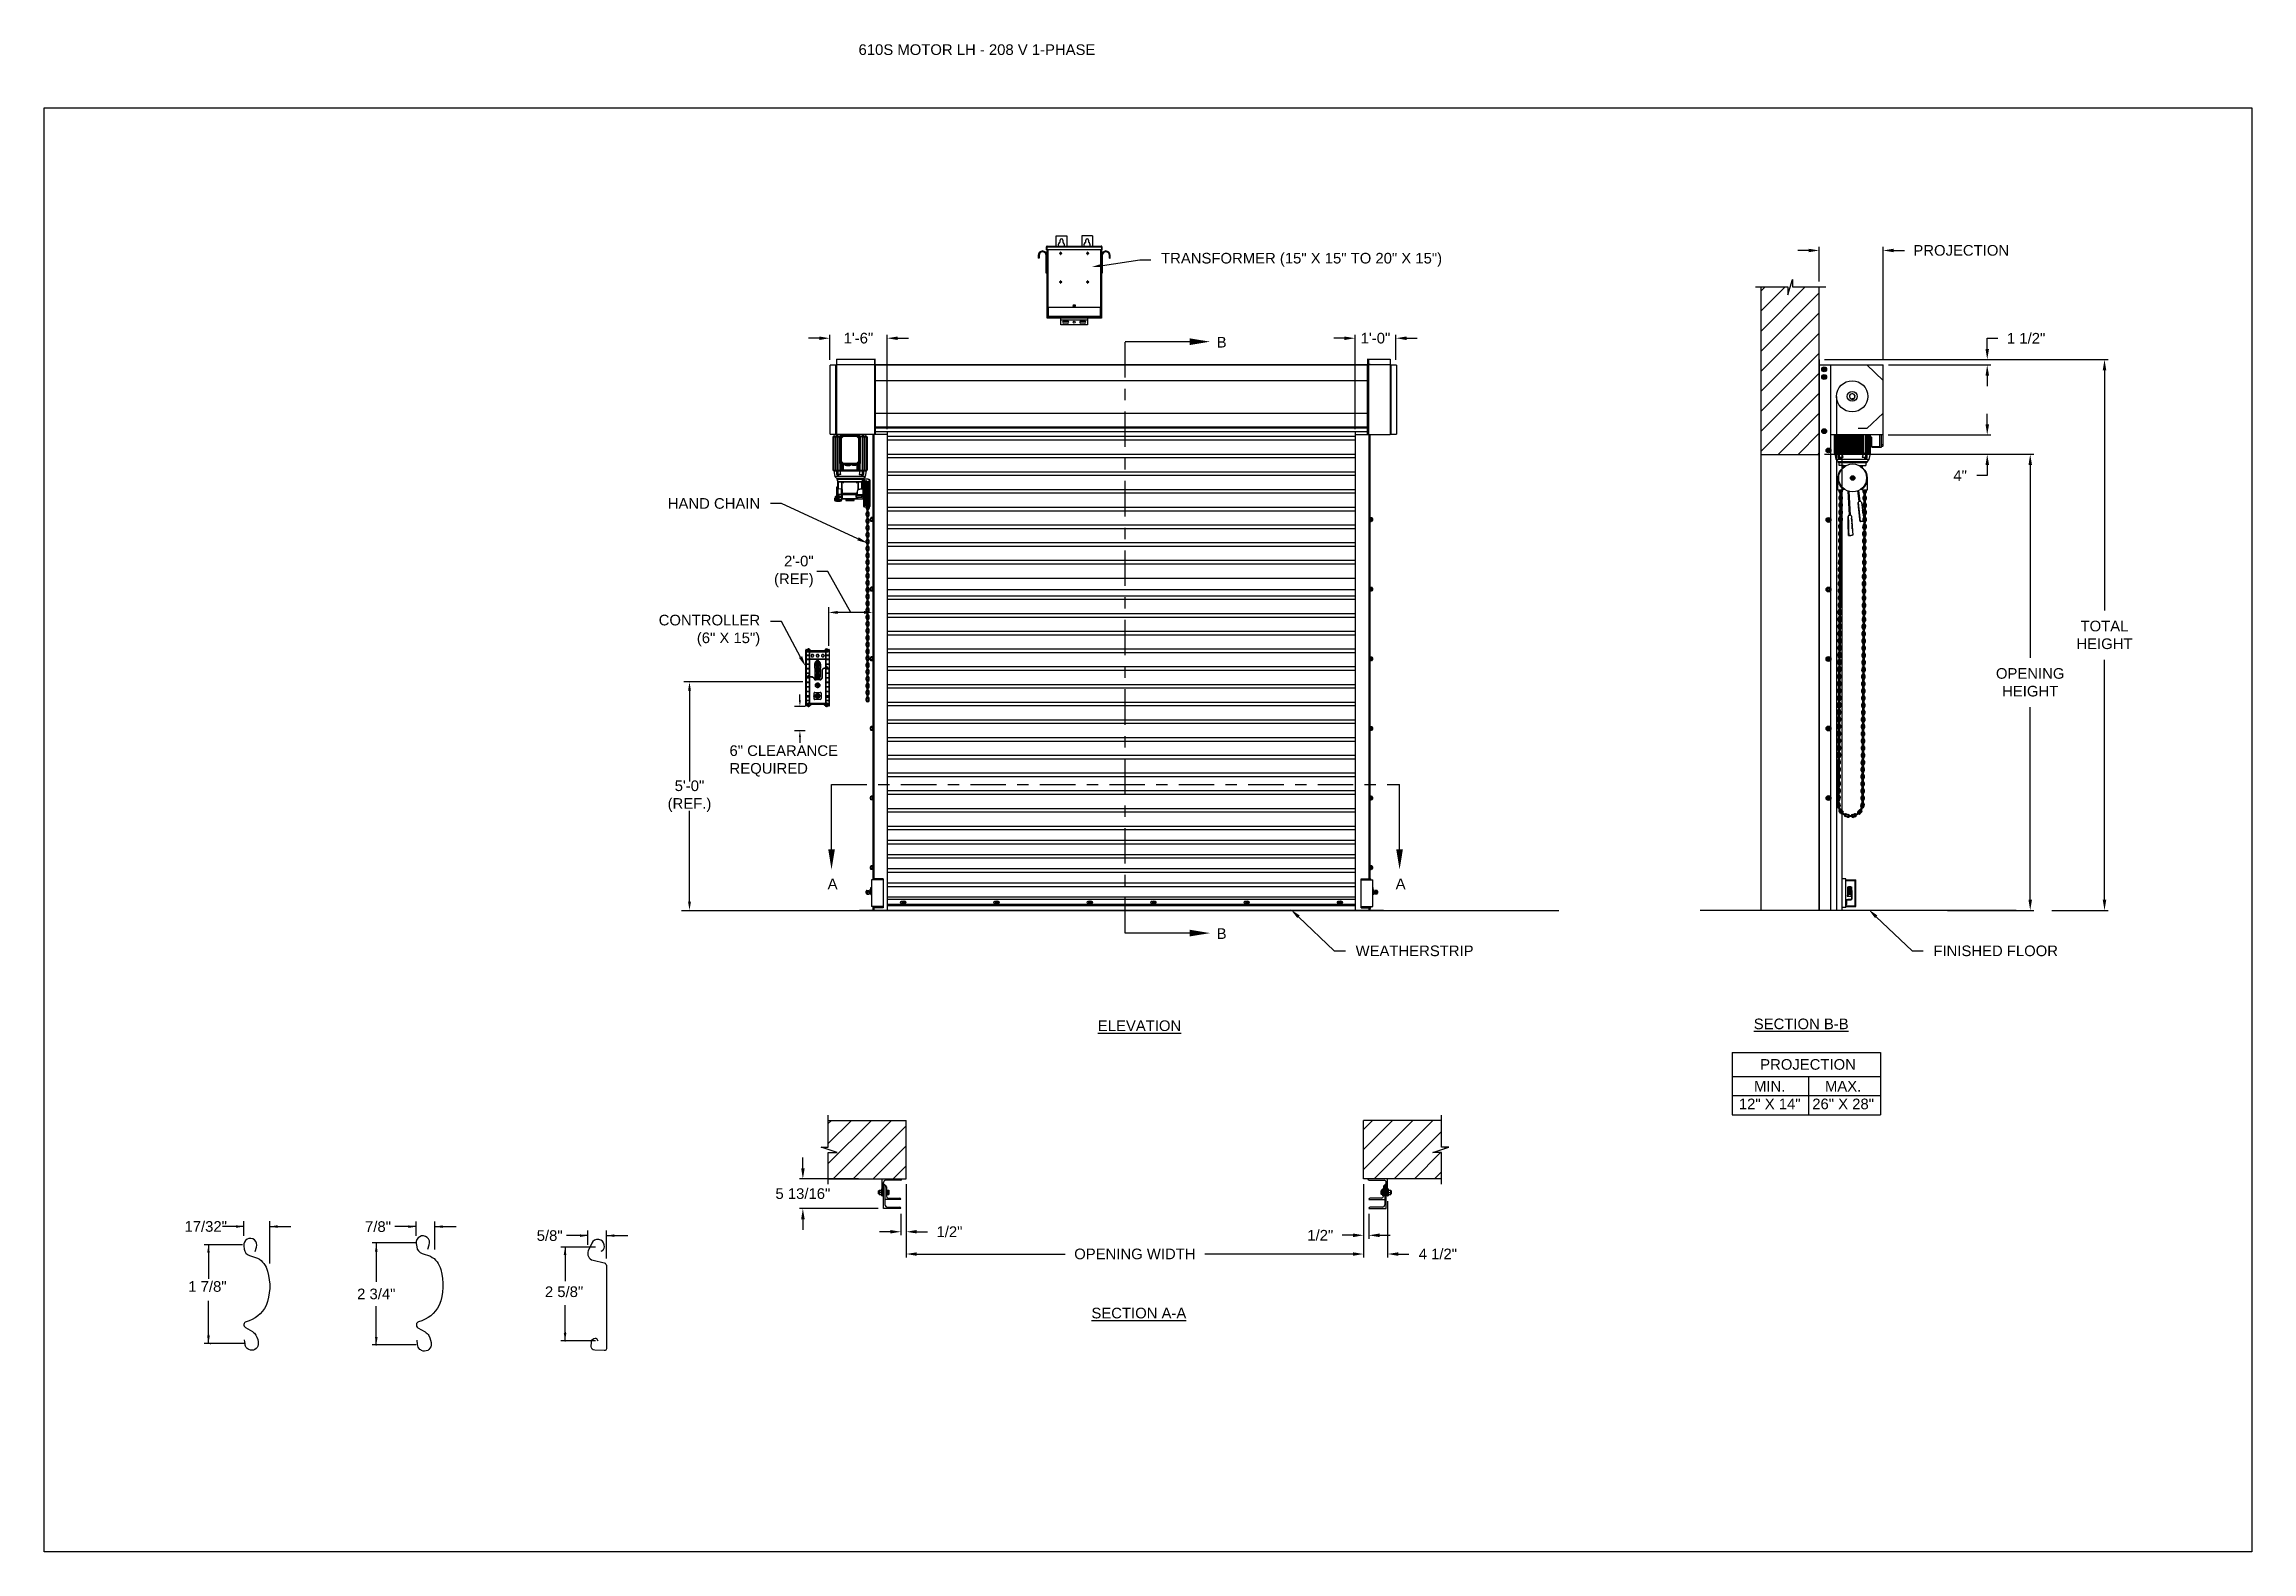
# Model space of a CAD drawing. Header units: inches. Extents: x 170 to 312, y 215 to 248.
# Drawn here: x 169.59 to 189.06, y 214.76 to 228.05 of the extents above; entities that cross this region are included whole.
import ezdxf
from ezdxf import colors
from ezdxf.entities.mleader import LeaderData, LeaderLine
from ezdxf.enums import TextEntityAlignment as Align
from ezdxf.math import Vec2, Vec3

# ---------------------------------------------------------------- set-up
doc = ezdxf.new("R2010")
doc.units = ezdxf.units.IN
doc.header["$LTSCALE"] = 0.25
doc.header["$MEASUREMENT"] = 0
doc.linetypes.add('CENTER', pattern=[2, 1.25, -0.25, 0.25, -0.25])
for name, color, linetype in [('ANNOTATIONS', 1, 'Continuous'), ('DETAILS', 4, 'Continuous'), ('MOTOR LH', 7, 'Continuous'), ('SECTION CUTS', 6, 'CENTER')]:
    doc.layers.add(name, color=color, linetype=linetype)
doc.styles.add('ARIAL', font='arial.ttf', dxfattribs={"height": 0.09375})
doc.styles.add('ROMANS', font='Romans', dxfattribs={"height": 0.09375})
doc.styles.get("Standard").update_dxf_attribs({"font": 'romans.shx'})
doc.dimstyles.get("Standard").update_dxf_attribs({"dimscale": 60, "dimtxt": 0.0833, "dimasz": 0.0833, "dimexe": 0.0833, "dimexo": 0.04, "dimgap": 0.09, "dimtad": 0, "dimtih": 1, "dimtoh": 1, "dimdec": 4, "dimzin": 1, "dimdsep": 46, "dimlunit": 4, "dimtxsty": 'Standard', "dimcen": 0.09, "dimclrt": 150, "dimadec": 4, "dimazin": 2, "dimtfac": 1, "dimtdec": 0, "dimtofl": 0, "dimtmove": 0, "dimatfit": 3, "dimfxl": 1, "dimtolj": 1, "dimtzin": 0, "dimlwd": -1, "dimlwe": -1, "dimarcsym": 1})
doc.dimstyles.new('STANDARD$0', dxfattribs={"dimtxt": 0.09375, "dimasz": 0.09375, "dimexe": 0.03125, "dimexo": 0.046875, "dimgap": 0.09, "dimtad": 0, "dimtih": 1, "dimtoh": 1, "dimdec": 4, "dimzin": 0, "dimdsep": 46, "dimtxsty": 'ARIAL', "dimcen": 0.09, "dimadec": 0, "dimazin": 0, "dimtfac": 1, "dimtdec": 4, "dimtofl": 0, "dimtmove": 0, "dimatfit": 1, "dimfxl": 1, "dimtolj": 1, "dimtzin": 0, "dimarcsym": 0})
pattern_1 = [(45, (-1.9832, -32.78357), (-0.08838835, 0.08838835), [])]

msp = doc.modelspace()

# ---------------------------------------------------------------- texts
at = {"layer": 'ANNOTATIONS', "style": 'ARIAL'}
for s, p in [('1 7/8"', (170.86006, 217.05177)), ('2 5/8"', (174.00506, 217.00538))]:
    msp.add_text(s, height=0.09375, dxfattribs=at).set_placement(p)
msp.add_text('2 3/4"', height=0.09375, dxfattribs=at).set_placement((172.51789, 217.03304), align=Align.MIDDLE_CENTER)
at = {"layer": 'ANNOTATIONS', "insert": (176.77122, 228.05267), "char_height": 0.09375, "width": 6.6097632, "attachment_point": 1, "line_spacing_factor": 0.86134, "style": 'ARIAL'}
msp.add_mtext('610S MOTOR LH - 208 V 1-PHASE', dxfattribs=at)
at = {"layer": 'ANNOTATIONS', "char_height": 0.09375, "style": 'ARIAL'}
for s, insert, attachment_point in [('2\'-0"\\P(REF)', (176.3749, 223.40353), 6), ('6" CLEARANCE\\PREQUIRED', (175.63331, 221.73296), 4), ('5\'-0"\\P(REF.)', (175.28011, 221.42207), 5), ('17/32"', (171.01361, 217.62729), 5), ('7/8"', (172.53315, 217.62619), 5), ('\\A1;5/8"', (174.04705, 217.54689), 5)]:
    msp.add_mtext(s, dxfattribs=dict(at, insert=insert, attachment_point=attachment_point))
at = {"layer": 'ANNOTATIONS', "char_height": 0.09375, "attachment_point": 2, "style": 'ARIAL'}
for s, insert, width in [('{\\LELEVATION}', (179.24914, 219.44522), 3.0834986), ('{\\LSECTION B-B}', (185.08463, 219.46119), 1.3823677), ('{\\LSECTION A-A}', (179.24323, 216.91103), 1.3823677)]:
    msp.add_mtext(s, dxfattribs=dict(at, insert=insert, width=width))
for s, width, insert in [('PROJECTION ', 1.7594917, (185.14481, 219.10374)), ('MIN.\\P12" X 14" ', 0.6711642, (184.80668, 218.91175)), ('MAX.\\P26" X 28"', 0.6567117, (185.45411, 218.91175))]:
    msp.add_mtext_dynamic_manual_height_columns(s, width=width, gutter_width=1.36268, heights=[0], dxfattribs=dict(at, insert=insert))
at = {"layer": 'SECTION CUTS', "style": 'ARIAL'}
for s, p in [('B', (179.92979, 225.3786)), ('A', (176.49849, 220.60215)), ('A', (181.50802, 220.60215)), ('B', (179.92979, 220.16333))]:
    msp.add_text(s, height=0.09375, dxfattribs=at).set_placement(p)

# ---------------------------------------------------------------- blocks, each defined once
blk = doc.blocks.new('*D89')
at = {"layer": 'ANNOTATIONS', "color": 0, "lineweight": -2, "transparency": 16777216}
for p, q in [((176.28, 218.141), (176.28, 218.235)), ((176.77, 218.047), (176.249, 218.047)), ((176.945, 217.786), (176.249, 217.786)), ((176.28, 217.692), (176.28, 217.598))]:
    blk.add_line(p, q, dxfattribs=at)
at = {"layer": 'ANNOTATIONS', "color": 0, "transparency": 16777216}
for points in [[(176.265, 218.141), (176.296, 218.141), (176.28, 218.047)], [(176.265, 217.692), (176.296, 217.692), (176.28, 217.786)]]:
    blk.add_solid(points, dxfattribs=at)
at = {"layer": 'defpoints', "color": 0, "transparency": 16777216}
for p in [(176.817, 218.047), (176.28, 217.786), (176.992, 217.786)]:
    blk.add_point(p, dxfattribs=at)
at = {"layer": 'ANNOTATIONS', "color": 0, "transparency": 16777216, "insert": (176.28, 217.917), "char_height": 0.09375, "attachment_point": 5, "style": 'ARIAL'}
blk.add_mtext('\\A1;5 13/16"', dxfattribs=at)
blk = doc.blocks.new('*D90')
at = {"layer": 'ANNOTATIONS', "color": 0, "lineweight": -2, "transparency": 16777216}
for p, q in [((181.225, 218.001), (181.225, 217.519)), ((181.272, 217.739), (181.272, 217.519)), ((181.131, 217.55), (181.037, 217.55)), ((181.366, 217.55), (181.459, 217.55))]:
    blk.add_line(p, q, dxfattribs=at)
at = {"layer": 'ANNOTATIONS', "color": 0, "transparency": 16777216}
for points in [[(181.131, 217.566), (181.131, 217.534), (181.225, 217.55)], [(181.366, 217.566), (181.366, 217.534), (181.272, 217.55)]]:
    blk.add_solid(points, dxfattribs=at)
at = {"layer": 'defpoints', "color": 0, "transparency": 16777216}
for p in [(181.225, 218.047), (181.272, 217.786), (181.272, 217.55)]:
    blk.add_point(p, dxfattribs=at)
at = {"layer": 'ANNOTATIONS', "color": 0, "transparency": 16777216, "insert": (180.843, 217.55), "char_height": 0.0938, "attachment_point": 5, "style": 'ARIAL'}
blk.add_mtext('\\A1;1/2"', dxfattribs=at)
blk = doc.blocks.new('*D91')
at = {"layer": 'ANNOTATIONS', "color": 0, "lineweight": -2, "transparency": 16777216}
for p, q in [((177.192, 218.001), (177.192, 217.55)), ((177.145, 217.739), (177.145, 217.55)), ((177.051, 217.581), (176.957, 217.581)), ((177.285, 217.581), (177.379, 217.581))]:
    blk.add_line(p, q, dxfattribs=at)
at = {"layer": 'ANNOTATIONS', "color": 0, "transparency": 16777216}
for points in [[(177.051, 217.597), (177.051, 217.566), (177.145, 217.581)], [(177.285, 217.597), (177.285, 217.566), (177.192, 217.581)]]:
    blk.add_solid(points, dxfattribs=at)
at = {"layer": 'defpoints', "color": 0, "transparency": 16777216}
for p in [(177.192, 218.047), (177.145, 217.786), (177.145, 217.581)]:
    blk.add_point(p, dxfattribs=at)
at = {"layer": 'ANNOTATIONS', "color": 0, "transparency": 16777216, "insert": (177.573, 217.581), "char_height": 0.0938, "attachment_point": 5, "style": 'ARIAL'}
blk.add_mtext('\\A1;1/2"', dxfattribs=at)
blk = doc.blocks.new('*D92')
at = {"layer": 'ANNOTATIONS', "color": 0, "lineweight": -2, "transparency": 16777216}
for p, q in [((176.517, 225.271), (176.517, 225.492)), ((177.023, 224.659), (177.023, 225.492)), ((176.424, 225.461), (176.33, 225.461)), ((177.117, 225.461), (177.211, 225.461))]:
    blk.add_line(p, q, dxfattribs=at)
at = {"layer": 'ANNOTATIONS', "color": 0, "transparency": 16777216}
for points in [[(176.424, 225.476), (176.424, 225.445), (176.517, 225.461)], [(177.117, 225.476), (177.117, 225.445), (177.023, 225.461)]]:
    blk.add_solid(points, dxfattribs=at)
at = {"layer": 'defpoints', "color": 0, "transparency": 16777216}
for p in [(176.517, 225.461), (176.517, 225.224), (177.023, 224.612)]:
    blk.add_point(p, dxfattribs=at)
at = {"layer": 'ANNOTATIONS', "color": 0, "transparency": 16777216, "insert": (176.77, 225.461), "char_height": 0.0938, "attachment_point": 5, "style": 'ARIAL'}
blk.add_mtext('\\A1;1\'-6"', dxfattribs=at)
blk = doc.blocks.new('*D93')
at = {"layer": 'ANNOTATIONS', "color": 0, "lineweight": -2, "transparency": 16777216}
for p, q in [((181.15, 224.659), (181.15, 225.492)), ((181.51, 225.271), (181.51, 225.492)), ((181.056, 225.461), (180.962, 225.461)), ((181.604, 225.461), (181.698, 225.461))]:
    blk.add_line(p, q, dxfattribs=at)
at = {"layer": 'ANNOTATIONS', "color": 0, "transparency": 16777216}
for points in [[(181.056, 225.476), (181.056, 225.445), (181.15, 225.461)], [(181.604, 225.476), (181.604, 225.445), (181.51, 225.461)]]:
    blk.add_solid(points, dxfattribs=at)
at = {"layer": 'defpoints', "color": 0, "transparency": 16777216}
for p in [(181.15, 225.461), (181.51, 225.224), (181.15, 224.612)]:
    blk.add_point(p, dxfattribs=at)
at = {"layer": 'ANNOTATIONS', "color": 0, "transparency": 16777216, "insert": (181.33, 225.461), "char_height": 0.0938, "attachment_point": 5, "style": 'ARIAL'}
blk.add_mtext('\\A1;1\'-0"', dxfattribs=at)
blk = doc.blocks.new('*D94')
at = {"layer": 'ANNOTATIONS', "color": 0, "lineweight": -2, "transparency": 16777216}
for p, q in [((181.225, 218.001), (181.225, 217.353)), ((181.437, 217.851), (181.437, 217.353)), ((181.131, 217.385), (181.037, 217.385)), ((181.531, 217.385), (181.625, 217.385))]:
    blk.add_line(p, q, dxfattribs=at)
at = {"layer": 'ANNOTATIONS', "color": 0, "transparency": 16777216}
for points in [[(181.131, 217.4), (181.131, 217.369), (181.225, 217.385)], [(181.531, 217.4), (181.531, 217.369), (181.437, 217.385)]]:
    blk.add_solid(points, dxfattribs=at)
at = {"layer": 'defpoints', "color": 0, "transparency": 16777216}
for p in [(181.225, 218.047), (181.437, 217.897), (181.437, 217.385)]:
    blk.add_point(p, dxfattribs=at)
at = {"layer": 'ANNOTATIONS', "color": 0, "transparency": 16777216, "insert": (181.88, 217.385), "char_height": 0.0938, "attachment_point": 5, "style": 'ARIAL'}
blk.add_mtext('\\A1;4 1/2"', dxfattribs=at)
blk = doc.blocks.new('*D95')
at = {"layer": 'ANNOTATIONS', "color": 0, "lineweight": -2, "transparency": 16777216}
for p, q in [((177.192, 218.001), (177.192, 217.353)), ((181.225, 218.001), (181.225, 217.353)), ((177.285, 217.385), (178.592, 217.385)), ((181.131, 217.385), (179.825, 217.385))]:
    blk.add_line(p, q, dxfattribs=at)
at = {"layer": 'ANNOTATIONS', "color": 0, "transparency": 16777216}
for points in [[(177.285, 217.4), (177.285, 217.369), (177.192, 217.385)], [(181.131, 217.4), (181.131, 217.369), (181.225, 217.385)]]:
    blk.add_solid(points, dxfattribs=at)
at = {"layer": 'defpoints', "color": 0, "transparency": 16777216}
for p in [(177.192, 218.047), (181.225, 218.047), (181.225, 217.385)]:
    blk.add_point(p, dxfattribs=at)
at = {"layer": 'ANNOTATIONS', "color": 0, "transparency": 16777216, "insert": (179.208, 217.385), "char_height": 0.09375, "attachment_point": 5, "style": 'ARIAL'}
blk.add_mtext('\\A1;OPENING WIDTH', dxfattribs=at)
blk = doc.blocks.new('*D96')
at = {"layer": 'ANNOTATIONS', "color": 0, "lineweight": -2, "transparency": 16777216}
for p, q in [((185.243, 225.96), (185.243, 226.266)), ((185.807, 225.272), (185.807, 226.266)), ((185.149, 226.235), (185.055, 226.235)), ((185.9, 226.235), (185.994, 226.235))]:
    blk.add_line(p, q, dxfattribs=at)
at = {"layer": 'ANNOTATIONS', "color": 0, "transparency": 16777216}
for points in [[(185.149, 226.25), (185.149, 226.219), (185.243, 226.235)], [(185.9, 226.25), (185.9, 226.219), (185.807, 226.235)]]:
    blk.add_solid(points, dxfattribs=at)
at = {"layer": 'defpoints', "color": 0, "transparency": 16777216}
for p in [(185.807, 226.235), (185.243, 225.913), (185.807, 225.225)]:
    blk.add_point(p, dxfattribs=at)
at = {"layer": 'ANNOTATIONS', "color": 0, "transparency": 16777216, "insert": (186.496, 226.235), "char_height": 0.09375, "attachment_point": 5, "style": 'ARIAL'}
blk.add_mtext('\\A1;PROJECTION ', dxfattribs=at)
blk = doc.blocks.new('*D86')
at = {"layer": 'ANNOTATIONS', "color": 0, "lineweight": -2, "transparency": 16777216}
for p, q in [((185.29, 224.437), (187.136, 224.437)), ((187.104, 224.343), (187.104, 222.643)), ((187.104, 220.509), (187.104, 222.208)), ((186.374, 220.415), (187.136, 220.415))]:
    blk.add_line(p, q, dxfattribs=at)
at = {"layer": 'ANNOTATIONS', "color": 0, "transparency": 16777216}
for points in [[(187.089, 224.343), (187.12, 224.343), (187.104, 224.437)], [(187.089, 220.509), (187.12, 220.509), (187.104, 220.415)]]:
    blk.add_solid(points, dxfattribs=at)
at = {"layer": 'defpoints', "color": 0, "transparency": 16777216}
for p in [(185.243, 224.437), (186.327, 220.415), (187.104, 220.415)]:
    blk.add_point(p, dxfattribs=at)
at = {"layer": 'ANNOTATIONS', "color": 0, "transparency": 16777216, "insert": (187.104, 222.426), "char_height": 0.09375, "attachment_point": 5, "style": 'ARIAL'}
blk.add_mtext('\\A1;OPENING\\PHEIGHT', dxfattribs=at)
blk = doc.blocks.new('*D87')
at = {"layer": 'ANNOTATIONS', "color": 0, "lineweight": -2, "transparency": 16777216}
for p, q in [((185.29, 225.273), (187.791, 225.273)), ((187.759, 225.179), (187.759, 223.061)), ((187.759, 220.509), (187.759, 222.626)), ((187.294, 220.415), (187.791, 220.415))]:
    blk.add_line(p, q, dxfattribs=at)
at = {"layer": 'ANNOTATIONS', "color": 0, "transparency": 16777216}
for points in [[(187.744, 225.179), (187.775, 225.179), (187.759, 225.273)], [(187.744, 220.509), (187.775, 220.509), (187.759, 220.415)]]:
    blk.add_solid(points, dxfattribs=at)
at = {"layer": 'defpoints', "color": 0, "transparency": 16777216}
for p in [(185.243, 225.273), (187.247, 220.415), (187.759, 220.415)]:
    blk.add_point(p, dxfattribs=at)
at = {"layer": 'ANNOTATIONS', "color": 0, "transparency": 16777216, "insert": (187.759, 222.844), "char_height": 0.0938, "attachment_point": 5, "style": 'ARIAL'}
blk.add_mtext('\\A1;TOTAL\\PHEIGHT', dxfattribs=at)
blk = doc.blocks.new('*D88')
at = {"layer": 'ANNOTATIONS', "color": 0, "lineweight": -2, "transparency": 16777216}
for p, q in [((186.725, 224.701), (186.725, 224.795)), ((185.851, 224.608), (186.757, 224.608)), ((185.851, 224.437), (186.757, 224.437)), ((186.725, 224.343), (186.725, 224.249)), ((186.725, 224.249), (186.632, 224.249))]:
    blk.add_line(p, q, dxfattribs=at)
at = {"layer": 'ANNOTATIONS', "color": 0, "transparency": 16777216}
for points in [[(186.71, 224.701), (186.741, 224.701), (186.725, 224.608)], [(186.71, 224.343), (186.741, 224.343), (186.725, 224.437)]]:
    blk.add_solid(points, dxfattribs=at)
at = {"layer": 'defpoints', "color": 0, "transparency": 16777216}
for p in [(185.805, 224.608), (185.805, 224.437), (186.725, 224.437)]:
    blk.add_point(p, dxfattribs=at)
at = {"layer": 'ANNOTATIONS', "color": 0, "transparency": 16777216, "insert": (186.486, 224.249), "char_height": 0.0938, "attachment_point": 5, "style": 'ARIAL'}
blk.add_mtext('\\A1;4"', dxfattribs=at)
blk = doc.blocks.new('*D127')
at = {"layer": 'ANNOTATIONS', "color": 0, "lineweight": -2, "transparency": 16777216}
for p, q in [((185.854, 225.273), (186.757, 225.273)), ((186.725, 225.366), (186.725, 225.46)), ((186.725, 225.46), (186.819, 225.46)), ((185.854, 225.225), (186.757, 225.225)), ((186.725, 225.131), (186.725, 225.038))]:
    blk.add_line(p, q, dxfattribs=at)
at = {"layer": 'ANNOTATIONS', "color": 0, "transparency": 16777216}
for points in [[(186.71, 225.366), (186.741, 225.366), (186.725, 225.273)], [(186.71, 225.131), (186.741, 225.131), (186.725, 225.225)]]:
    blk.add_solid(points, dxfattribs=at)
at = {"layer": 'defpoints', "color": 0, "transparency": 16777216}
for p in [(185.807, 225.273), (186.725, 225.273), (185.807, 225.225)]:
    blk.add_point(p, dxfattribs=at)
at = {"layer": 'ANNOTATIONS', "color": 0, "transparency": 16777216, "insert": (187.068, 225.46), "char_height": 0.0938, "attachment_point": 5, "style": 'ARIAL'}
blk.add_mtext('\\A1;1 1/2"', dxfattribs=at)

# ---------------------------------------------------------------- dimensions: what is measured, and where the dimension line sits
at = {"layer": 'ANNOTATIONS'}
dim = msp.add_linear_dim(base=(185.80671, 226.23467), p1=(185.24283, 225.91347), p2=(185.80671, 225.22508), text='PROJECTION ', dimstyle='STANDARD$0', dxfattribs=at)
dim.commit()
dim.dimension.update_dxf_attribs({"geometry": '*D96', "text_midpoint": (186.49582, 226.23467)})
for base, p1, p2, angle, text, picture, middle in [((176.51738, 225.46051), (177.02332, 224.61169), (176.51738, 225.22384), 180, '1\'-6"', '*D92', (176.77035, 225.46051)), ((181.14982, 225.46051), (181.51002, 225.22422), (181.14982, 224.61169), 180, '1\'-0"', '*D93', (181.32992, 225.46051)), ((176.28024, 217.78574), (176.81658, 218.04741), (176.99158, 217.78574), 90, '5 13/16"', '*D89', (176.28024, 217.91658)), ((177.14471, 217.58132), (177.19158, 218.04742), (177.14471, 217.78574), 180, '1/2"', '*D91', (177.57316, 217.58132))]:
    dim = msp.add_linear_dim(base=base, p1=p1, p2=p2, angle=angle, text=text, dimstyle='STANDARD$0', dxfattribs=at)
    dim.commit()
    dim.dimension.update_dxf_attribs({"geometry": picture, "text_midpoint": middle, "dimtype": 160})
for base, p1, p2, text, picture, middle in [((186.72538, 225.27272), (185.80671, 225.22508), (185.80671, 225.27272), '1 1/2"', '*D127', (187.06782, 225.46022)), ((187.75941, 220.41511), (185.24283, 225.27272), (187.24736, 220.41511), 'TOTAL\\PHEIGHT', '*D87', (187.75941, 222.84392)), ((186.72538, 224.43674), (185.80458, 224.60767), (185.80458, 224.43674), '4"', '*D88', (186.48587, 224.24924)), ((187.10442, 220.41511), (185.24283, 224.43674), (186.32702, 220.41511), 'OPENING\\PHEIGHT', '*D86', (187.10442, 222.42592))]:
    dim = msp.add_linear_dim(base=base, p1=p1, p2=p2, angle=90, text=text, dimstyle='STANDARD$0', dxfattribs=at)
    dim.commit()
    dim.dimension.update_dxf_attribs({"geometry": picture, "text_midpoint": middle})
dim = msp.add_aligned_dim(p1=(177.19158, 218.04742), p2=(181.22492, 218.04742), distance=-0.6628, text='OPENING WIDTH', dimstyle='STANDARD$0', dxfattribs=at)
dim.commit()
dim.dimension.update_dxf_attribs({"geometry": '*D95', "text_midpoint": (179.20825, 217.38462)})
for base, p2, text, picture, middle in [((181.27179, 217.55007), (181.27179, 217.78574), '1/2"', '*D90', (180.84334, 217.55007)), ((181.43742, 217.38462), (181.43742, 217.89742), '4 1/2"', '*D94', (181.87991, 217.38462))]:
    dim = msp.add_linear_dim(base=base, p1=(181.22492, 218.04742), p2=p2, text=text, dimstyle='STANDARD$0', dxfattribs=at)
    dim.commit()
    dim.dimension.update_dxf_attribs({"geometry": picture, "text_midpoint": middle, "dimtype": 160})

# ---------------------------------------------------------------- hatches: boundary and pattern name
at = {"layer": 'MOTOR LH'}
h = msp.add_hatch(dxfattribs=at)
h.set_pattern_fill('ANSI31', color=256, style=0)
h.set_pattern_definition(pattern_1)
h.paths.add_polyline_path([(184.72721, 224.43674), (185.24283, 224.43674), (185.24283, 225.91347), (185.00634, 225.91347), (185.00634, 225.97813), (184.96792, 225.84477), (184.96792, 225.91347), (184.72721, 225.91347)])
h = msp.add_hatch(dxfattribs=at)
h.set_pattern_fill('ANSI31', color=256, style=0)
h.set_pattern_definition(pattern_1)
h.paths.add_polyline_path([(177.19158, 218.56305), (176.50408, 218.56305), (176.50408, 218.32585), (176.43998, 218.32585), (176.58205, 218.27894), (176.50408, 218.27894), (176.50408, 218.04742), (177.19158, 218.04742), (177.19158, 218.20993)])
h = msp.add_hatch(dxfattribs=at)
h.set_pattern_fill('ANSI31', color=256, style=0)
h.set_pattern_definition(pattern_1)
h.paths.add_polyline_path([(181.97652, 218.32585), (181.91242, 218.32585), (181.91242, 218.56305), (181.22492, 218.56305), (181.22492, 218.04742), (181.24309, 218.04742), (181.91242, 218.04742), (181.91242, 218.27894), (181.83445, 218.27894)])

# ---------------------------------------------------------------- linework, layer by layer
at = {"layer": 'ANNOTATIONS'}
for p, q in [((176.50806, 222.74794), (176.50806, 223.08974)), ((176.81777, 223.04261), (176.58573, 223.04261)), ((176.27997, 222.42941), (175.22902, 222.42941)), ((175.28011, 222.35175), (175.28011, 221.55133)), ((176.30094, 222.21402), (176.20668, 222.21402)), ((176.25381, 222.26716), (176.25381, 222.3203)), ((176.30094, 221.99872), (176.20668, 221.99872)), ((176.25381, 221.94558), (176.25381, 221.89244)), ((175.28011, 220.49278), (175.28011, 221.2928)), ((184.47611, 219.16317), (184.47611, 218.6118)), ((184.47611, 219.16317), (185.78388, 219.16317)), ((185.78388, 219.16317), (185.78388, 218.6118)), ((184.47611, 218.9517), (185.78388, 218.9517)), ((185.14897, 218.9517), (185.14897, 218.6118)), ((184.47611, 218.78175), (185.78388, 218.78175)), ((184.47611, 218.6118), (185.78388, 218.6118)), ((171.35047, 217.54554), (171.35047, 217.67417)), ((171.57784, 217.3), (171.57784, 217.67417)), ((171.35047, 217.62729), (171.16297, 217.62729)), ((171.57784, 217.62729), (171.76534, 217.62729)), ((172.86918, 217.48306), (172.48125, 217.48306)), ((172.51789, 217.48306), (172.51789, 217.14004)), ((172.87001, 217.62619), (172.68251, 217.62619)), ((172.87001, 217.54444), (172.87001, 217.67306)), ((173.03453, 217.42608), (173.03453, 217.67306)), ((173.03453, 217.62619), (173.22203, 217.62619)), ((174.38391, 217.54689), (174.19641, 217.54689)), ((174.38391, 217.46513), (174.38391, 217.59376)), ((174.54842, 217.34678), (174.54842, 217.59376)), ((174.54842, 217.54689), (174.73592, 217.54689)), ((171.33693, 217.46623), (170.99943, 217.46623)), ((171.03791, 217.46623), (171.03791, 217.16466)), ((174.45223, 217.44645), (174.14443, 217.44645)), ((174.18291, 217.44645), (174.18291, 217.14489)), ((171.03791, 216.59435), (171.03791, 216.97154)), ((172.51789, 216.58302), (172.51789, 216.92604)), ((174.18291, 216.61924), (174.18291, 216.93393)), ((171.36506, 216.59435), (170.99943, 216.59435)), ((172.86918, 216.58302), (172.48125, 216.58302)), ((174.45223, 216.61924), (174.14443, 216.61924))]:
    msp.add_line(p, q, dxfattribs=at)
for p in [(174.5126, 217.41494), (171.03791, 216.66885), (171.05568, 216.59435), (172.51789, 216.58302), (174.18291, 216.69374), (174.18291, 216.61924)]:
    msp.add_point(p, dxfattribs=at)
for points in [[(176.58573, 223.02967), (176.58573, 223.05556), (176.50806, 223.04261)], [(176.81777, 223.02967), (176.81777, 223.05556), (176.89544, 223.04261)], [(175.29306, 222.35175), (175.26717, 222.35175), (175.28011, 222.42941)], [(176.26267, 222.26716), (176.24495, 222.26716), (176.25381, 222.21402)], [(176.26267, 221.94558), (176.24495, 221.94558), (176.25381, 221.99872)], [(175.29306, 220.49278), (175.26717, 220.49278), (175.28011, 220.41511)], [(171.28015, 217.61557), (171.28015, 217.63901), (171.35047, 217.62729)], [(171.64816, 217.63901), (171.64816, 217.61557), (171.57784, 217.62729)], [(172.79969, 217.61447), (172.79969, 217.63791), (172.87001, 217.62619)], [(173.10485, 217.63791), (173.10485, 217.61447), (173.03453, 217.62619)], [(174.31358, 217.53517), (174.31358, 217.55861), (174.38391, 217.54689)], [(174.61874, 217.55861), (174.61874, 217.53517), (174.54842, 217.54689)], [(171.04963, 217.39591), (171.02619, 217.39591), (171.03791, 217.46623)], [(172.52961, 217.40696), (172.50617, 217.40696), (172.51789, 217.47728)], [(174.19463, 217.37613), (174.17119, 217.37613), (174.18291, 217.44645)], [(171.04963, 216.66467), (171.02619, 216.66467), (171.03791, 216.59435)], [(172.52961, 216.65334), (172.50617, 216.65334), (172.51789, 216.58302)], [(174.19463, 216.68956), (174.17119, 216.68956), (174.18291, 216.61924)]]:
    msp.add_solid(points, dxfattribs=at)
at = {"layer": 'defpoints'}
msp.add_lwpolyline([(189.05875, 214.75854), (169.58887, 214.75854), (169.58887, 227.49365), (189.05875, 227.49365)], close=True, dxfattribs=at)
at = {"layer": 'DETAILS'}
for points in [[(171.44853, 217.40811), (171.46108, 217.44643, 1.25136537), (171.34921, 217.45699), (171.35301, 217.42754, 0.28712033), (171.39876, 217.37182), (171.47047, 217.34773, -0.22337537), (171.5581, 217.23299, -0.17060067), (171.5458, 216.92947, -0.22026111), (171.36967, 216.78827, 0.64862145), (171.36379, 216.73683), (171.42539, 216.7004, -0.11918191), (171.45664, 216.67003, -0.14967798), (171.47569, 216.58828), (171.47554, 216.58656, -0.533076), (171.39506, 216.54218, -0.02656611), (171.37975, 216.55167, -0.19330383), (171.36024, 216.59429), (171.35676, 216.62935)], [(172.97282, 217.42781), (172.98577, 217.46736, 1.25136537), (172.87034, 217.47825), (172.87426, 217.44787, 0.28712033), (172.92147, 217.39037), (172.99546, 217.36551, -0.22337537), (173.08588, 217.24712, -0.17060067), (173.07319, 216.93393, -0.22026111), (172.89146, 216.78823, 0.64862142), (172.88538, 216.73516), (172.94895, 216.69758, -0.11918191), (172.98119, 216.66624, -0.14967798), (173.00085, 216.58189), (173.00069, 216.58011, -0.533076), (172.91765, 216.53431, -0.02656611), (172.90185, 216.5441, -0.19330383), (172.88172, 216.58808), (172.87813, 216.62426)], [(174.50223, 217.40975, 0.33746117), (174.52916, 217.44781), (174.52884, 217.46569, 0.73725505), (174.4187, 217.48055), (174.38789, 217.41413, 0.47976839), (174.4297, 217.32981), (174.52811, 217.30824, -0.21720182), (174.54842, 217.28428), (174.54842, 216.54957, -0.36619075), (174.52868, 216.53415), (174.44402, 216.53687, -0.41028649), (174.41276, 216.57038), (174.41469, 216.60768, -0.37745755), (174.44852, 216.644, -0.31905635), (174.4604, 216.63852), (174.47147, 216.61924)]]:
    msp.add_lwpolyline(points, format="xyb", dxfattribs=at)
at = {"layer": 'MOTOR LH'}
for p, q in [((178.42915, 226.26785), (178.43214, 226.26785)), ((178.42915, 226.24076), (178.42915, 226.26785)), ((178.43214, 226.24076), (178.42915, 226.24076)), ((178.43214, 226.26785), (178.43214, 226.24076)), ((178.43258, 226.26785), (178.91407, 226.26785)), ((178.43258, 226.26785), (178.43258, 226.24076)), ((178.91407, 226.24076), (178.43258, 226.24076)), ((178.43309, 226.26963), (178.43309, 226.27008)), ((178.43309, 225.63816), (178.43309, 226.24076)), ((178.43526, 226.27396), (178.91139, 226.27396)), ((178.4392, 226.24076), (178.4392, 225.73191)), ((178.51317, 226.36472), (178.60692, 226.36472)), ((178.51317, 226.27396), (178.51317, 226.36472)), ((178.54833, 226.3074), (178.54833, 226.32566)), ((178.57176, 226.32566), (178.57176, 226.3074)), ((178.60692, 226.36472), (178.60692, 226.27396)), ((178.83348, 226.36472), (178.73973, 226.36472)), ((178.73973, 226.36472), (178.73973, 226.27396)), ((178.77489, 226.3074), (178.77489, 226.32566)), ((178.79833, 226.32566), (178.79833, 226.3074)), ((178.83348, 226.36472), (178.83348, 226.27396)), ((178.90745, 225.73191), (178.90745, 226.24076)), ((178.91356, 226.27008), (178.91356, 226.26963)), ((178.91356, 226.24076), (178.91356, 225.63816)), ((178.91407, 226.26785), (178.91407, 226.24076)), ((178.9175, 226.26785), (178.91451, 226.26785)), ((178.91451, 226.26785), (178.91451, 226.24076)), ((178.91451, 226.24076), (178.9175, 226.24076)), ((178.9175, 226.26785), (178.9175, 226.24076)), ((178.36307, 226.19129), (178.35559, 226.19129)), ((178.35559, 226.19129), (178.35559, 226.16754)), ((178.36307, 226.16754), (178.35559, 226.16754)), ((178.36307, 226.19129), (178.36307, 226.16754)), ((178.42562, 226.03472), (178.42562, 226.19129)), ((178.42562, 226.19129), (178.43309, 226.19129)), ((178.55269, 226.20997), (178.54396, 226.20997)), ((178.54396, 226.20997), (178.54396, 226.20698)), ((178.54396, 226.20698), (178.55269, 226.20698)), ((178.55269, 226.2187), (178.55269, 226.20997)), ((178.55568, 226.2187), (178.55269, 226.2187)), ((178.55269, 226.20698), (178.55269, 226.19825)), ((178.55269, 226.19825), (178.55568, 226.19825)), ((178.55568, 226.20997), (178.55568, 226.2187)), ((178.56441, 226.20997), (178.55568, 226.20997)), ((178.55568, 226.19825), (178.55568, 226.20698)), ((178.55568, 226.20698), (178.56441, 226.20698)), ((178.56441, 226.20698), (178.56441, 226.20997)), ((178.79097, 226.20997), (178.78224, 226.20997)), ((178.78224, 226.20997), (178.78224, 226.20698)), ((178.78224, 226.20698), (178.79097, 226.20698)), ((178.79396, 226.2187), (178.79097, 226.2187)), ((178.79097, 226.2187), (178.79097, 226.20997)), ((178.79097, 226.20698), (178.79097, 226.19825)), ((178.79097, 226.19825), (178.79396, 226.19825)), ((178.79396, 226.20997), (178.79396, 226.2187)), ((178.80269, 226.20997), (178.79396, 226.20997)), ((178.79396, 226.20698), (178.80269, 226.20698)), ((178.79396, 226.19825), (178.79396, 226.20698)), ((178.80269, 226.20698), (178.80269, 226.20997)), ((178.92103, 226.19129), (178.91356, 226.19129)), ((178.92103, 226.19129), (178.92103, 226.03472)), ((178.98358, 226.19129), (178.99106, 226.19129)), ((178.98358, 226.16754), (178.98358, 226.19129)), ((178.98358, 226.16754), (178.99106, 226.16754)), ((178.99106, 226.16754), (178.99106, 226.19129)), ((178.43309, 226.03472), (178.42562, 226.03472)), ((178.55269, 225.95934), (178.54396, 225.95934)), ((178.54396, 225.95934), (178.54396, 225.95635)), ((178.54396, 225.95635), (178.55269, 225.95635)), ((178.55568, 225.96807), (178.55269, 225.96807)), ((178.55269, 225.96807), (178.55269, 225.95934)), ((178.55269, 225.95635), (178.55269, 225.94762)), ((178.55269, 225.94762), (178.55568, 225.94762)), ((178.55568, 225.95934), (178.55568, 225.96807)), ((178.56441, 225.95934), (178.55568, 225.95934)), ((178.55568, 225.94762), (178.55568, 225.95635)), ((178.55568, 225.95635), (178.56441, 225.95635)), ((178.56441, 225.95635), (178.56441, 225.95934)), ((178.79097, 225.95934), (178.78224, 225.95934)), ((178.78224, 225.95934), (178.78224, 225.95635)), ((178.78224, 225.95635), (178.79097, 225.95635)), ((178.79097, 225.96807), (178.79097, 225.95934)), ((178.79396, 225.96807), (178.79097, 225.96807)), ((178.79097, 225.95635), (178.79097, 225.94762)), ((178.79097, 225.94762), (178.79396, 225.94762)), ((178.79396, 225.95934), (178.79396, 225.96807)), ((178.80269, 225.95934), (178.79396, 225.95934)), ((178.79396, 225.94762), (178.79396, 225.95635)), ((178.79396, 225.95635), (178.80269, 225.95635)), ((178.80269, 225.95635), (178.80269, 225.95934)), ((178.91356, 226.03472), (178.92103, 226.03472)), ((184.68082, 225.91347), (184.96792, 225.91347)), ((184.72721, 225.91347), (184.72721, 220.41511)), ((184.96792, 225.84477), (185.00634, 225.97813)), ((184.96792, 225.91347), (184.96792, 225.84477)), ((185.00634, 225.97813), (185.00634, 225.91347)), ((185.00634, 225.91347), (185.30153, 225.91347)), ((185.24283, 220.41511), (185.24283, 225.91347)), ((178.91356, 225.73191), (178.43309, 225.73191)), ((178.43608, 225.73191), (178.43608, 225.63816)), ((178.43608, 225.72651), (178.43834, 225.72651)), ((178.43834, 225.73191), (178.43834, 225.65436)), ((178.44226, 225.73191), (178.44226, 225.65436)), ((178.67918, 225.7534), (178.66747, 225.7534)), ((178.66747, 225.74168), (178.67918, 225.74168)), ((178.90439, 225.65436), (178.90439, 225.73191)), ((178.90831, 225.65436), (178.90831, 225.73191)), ((178.90831, 225.72651), (178.91057, 225.72651)), ((178.91057, 225.63816), (178.91057, 225.73191)), ((178.43309, 225.65379), (178.43608, 225.65379)), ((178.91356, 225.63816), (178.43309, 225.63816)), ((178.43834, 225.65436), (178.90831, 225.65436)), ((178.43895, 225.65004), (178.43895, 225.65239)), ((178.4392, 225.63816), (178.4392, 225.64862)), ((178.43989, 225.65132), (178.43989, 225.65004)), ((178.44133, 225.65044), (178.44133, 225.65436)), ((178.44133, 225.65044), (178.90533, 225.65044)), ((178.44301, 225.64691), (178.44301, 225.64597)), ((178.44301, 225.64691), (178.90364, 225.64691)), ((178.44301, 225.64597), (178.90364, 225.64597)), ((178.46867, 225.65044), (178.46867, 225.64691)), ((178.5273, 225.65004), (178.46867, 225.65004)), ((178.50777, 225.6499), (178.50777, 225.64691)), ((178.50777, 225.6499), (178.62013, 225.6499)), ((178.5273, 225.65044), (178.5273, 225.6499)), ((178.55614, 225.58011), (178.55614, 225.63816)), ((178.79051, 225.61994), (178.55614, 225.61994)), ((178.79051, 225.61905), (178.55614, 225.61905)), ((178.79051, 225.58011), (178.55614, 225.58011)), ((178.56395, 225.65044), (178.56395, 225.64691)), ((178.57958, 225.61234), (178.61668, 225.61234)), ((178.61668, 225.59476), (178.57958, 225.59476)), ((178.6006, 225.6499), (178.6006, 225.65044)), ((178.74605, 225.65004), (178.6006, 225.65004)), ((178.62013, 225.64691), (178.62013, 225.6499)), ((178.72652, 225.6499), (178.72652, 225.64691)), ((178.72652, 225.6499), (178.83888, 225.6499)), ((178.72997, 225.61234), (178.76708, 225.61234)), ((178.76708, 225.59476), (178.72997, 225.59476)), ((178.74605, 225.65044), (178.74605, 225.6499)), ((178.7827, 225.65044), (178.7827, 225.64691)), ((178.79051, 225.63816), (178.79051, 225.58011)), ((178.81935, 225.6499), (178.81935, 225.65044)), ((178.87798, 225.65004), (178.81935, 225.65004)), ((178.83888, 225.64691), (178.83888, 225.6499)), ((178.87798, 225.64691), (178.87798, 225.65044)), ((178.88231, 225.65044), (178.88231, 225.64691)), ((178.88231, 225.64597), (178.88231, 225.63816)), ((178.90364, 225.64691), (178.90364, 225.64597)), ((178.90533, 225.65436), (178.90533, 225.65044)), ((178.90676, 225.65132), (178.90676, 225.65004)), ((178.90745, 225.64862), (178.90745, 225.63816)), ((178.9077, 225.65004), (178.9077, 225.65239)), ((178.91057, 225.65379), (178.91356, 225.65379)), ((176.57527, 225.27751), (176.57527, 224.61339)), ((176.9146, 225.22981), (176.9146, 225.27751)), ((176.91886, 225.22981), (176.91886, 225.27829)), ((181.25851, 225.27829), (181.25851, 225.22981)), ((181.267, 225.27751), (181.267, 225.22981)), ((181.46096, 225.27751), (181.46096, 224.61462)), ((185.24363, 225.27272), (185.24363, 225.22375)), ((185.24576, 225.22588), (185.24576, 225.27272)), ((185.24657, 225.22588), (185.24657, 225.27272)), ((176.57276, 225.22384), (176.52161, 225.22384)), ((176.56956, 224.61339), (176.56956, 225.22384)), ((176.57276, 225.22384), (176.57276, 224.61339)), ((176.57357, 225.22384), (176.57357, 224.61339)), ((176.57527, 225.22956), (176.89966, 225.22956)), ((176.9146, 225.22635), (176.57527, 225.22635)), ((176.89966, 225.22635), (176.89966, 225.22981)), ((176.89966, 225.22981), (176.91886, 225.22981)), ((176.90819, 225.22635), (176.90819, 225.22981)), ((176.9146, 224.61088), (176.9146, 225.22635)), ((176.91886, 225.22555), (176.9146, 225.22555)), ((176.91886, 225.23034), (181.25851, 225.23034)), ((176.91886, 225.22688), (176.91886, 224.63674)), ((176.91886, 225.22688), (181.25851, 225.22688)), ((176.91886, 225.08749), (181.25851, 225.08749)), ((181.28194, 225.22981), (181.25851, 225.22981)), ((181.25851, 224.63674), (181.25851, 225.22688)), ((181.267, 225.22555), (181.25851, 225.22555)), ((181.46096, 225.22635), (181.267, 225.22635)), ((181.267, 225.22635), (181.267, 224.61169)), ((181.27341, 225.22635), (181.27341, 225.22981)), ((181.28194, 225.22635), (181.28194, 225.22981)), ((181.28194, 225.22956), (181.46096, 225.22956)), ((181.51425, 225.22422), (181.46096, 225.22422)), ((181.46309, 224.61462), (181.46309, 225.22422)), ((181.4663, 225.22422), (181.4663, 224.61462)), ((185.24283, 225.21912), (185.24466, 225.21912)), ((185.24416, 225.22482), (185.24466, 225.22482)), ((185.24466, 220.41779), (185.24466, 225.22508)), ((185.24466, 225.22508), (185.80671, 225.22508)), ((185.24576, 225.22588), (185.24657, 225.22588)), ((185.29126, 225.19918), (185.2918, 225.20084)), ((185.29126, 225.13105), (185.2918, 225.13271)), ((185.29303, 225.19816), (185.29394, 225.19995)), ((185.29303, 225.13003), (185.29394, 225.13182)), ((185.30001, 225.19413), (185.30001, 225.19413)), ((185.30001, 225.17938), (185.30001, 225.17938)), ((185.30001, 225.126), (185.30001, 225.126)), ((185.30001, 225.11125), (185.30001, 225.11125)), ((185.34685, 220.41779), (185.34685, 225.22508)), ((185.66223, 225.22508), (185.80671, 225.08749)), ((185.80671, 224.52597), (185.80671, 225.22508)), ((185.24466, 225.03994), (185.24283, 225.03994)), ((185.39688, 224.94831), (185.39688, 220.41511)), ((185.53143, 224.92965), (185.54318, 224.93172)), ((185.53351, 224.91791), (185.53143, 224.92965)), ((185.54525, 224.91998), (185.53351, 224.91791)), ((185.54318, 224.93172), (185.54525, 224.91998)), ((185.55685, 224.95594), (185.55668, 224.95569)), ((185.55785, 224.94905), (185.55809, 224.94888)), ((176.91886, 224.80124), (181.25851, 224.80124)), ((185.66223, 224.66365), (185.80671, 224.80124)), ((176.52161, 224.61339), (176.57357, 224.61339)), ((176.54363, 224.59113), (176.54363, 224.29586)), ((176.5706, 224.59113), (176.54363, 224.59113)), ((176.54363, 224.59113), (176.56842, 224.59113)), ((176.56346, 224.59113), (176.54363, 224.59113)), ((176.54363, 224.59113), (176.553, 224.59113)), ((176.54363, 224.59113), (176.54363, 224.59113)), ((176.55048, 224.59113), (176.58427, 224.59113)), ((176.55048, 224.59113), (176.55048, 224.29586)), ((176.55048, 224.59113), (176.55048, 224.59113)), ((176.55286, 224.59113), (176.55048, 224.59113)), ((176.55204, 224.59113), (176.55204, 224.29586)), ((176.55565, 224.61339), (176.55286, 224.59759)), ((176.55286, 224.59759), (176.55286, 224.59113)), ((176.5687, 224.59113), (176.5687, 224.29586)), ((176.5705, 224.59113), (176.5705, 224.29586)), ((176.57471, 224.61095), (176.57471, 224.59575)), ((176.57527, 224.61088), (176.57527, 224.61169)), ((176.57586, 224.61169), (176.57527, 224.61169)), ((176.9146, 224.61088), (176.57527, 224.61088)), ((176.57783, 224.59575), (176.6073, 224.59575)), ((176.58427, 224.59575), (176.58426, 224.29124)), ((176.58696, 224.59113), (176.58695, 224.29586)), ((176.58696, 224.59113), (176.60576, 224.59113)), ((176.58776, 224.59575), (176.58776, 224.61088)), ((176.58906, 224.59113), (176.58906, 224.29586)), ((176.59349, 224.59113), (176.59349, 224.59575)), ((176.60576, 224.58652), (176.60576, 224.59113)), ((176.60609, 224.58652), (176.60576, 224.58652)), ((176.6073, 224.59113), (176.60609, 224.59113)), ((176.60609, 224.59113), (176.60609, 224.57283)), ((176.60609, 224.53216), (176.60609, 224.51366)), ((176.6073, 224.57452), (176.6066, 224.57452)), ((176.6066, 224.53023), (176.6073, 224.53023)), ((176.6073, 224.51547), (176.60663, 224.51547)), ((176.61099, 224.59667), (176.6073, 224.59667)), ((176.6073, 224.35676), (176.6073, 224.59667)), ((176.61099, 224.35676), (176.61099, 224.59667)), ((176.61284, 224.58375), (176.62022, 224.58375)), ((176.61284, 224.58375), (176.61284, 224.36968)), ((176.6129, 224.607), (176.61375, 224.61088)), ((176.61653, 224.58375), (176.61653, 224.36968)), ((176.62022, 224.6059), (176.62022, 224.60959)), ((176.62022, 224.60959), (176.77155, 224.60959)), ((176.62022, 224.6059), (176.77155, 224.60589)), ((176.62022, 224.58375), (176.62022, 224.59041)), ((176.62022, 224.36968), (176.62022, 224.58375)), ((176.62576, 224.59667), (176.63314, 224.59667)), ((176.75863, 224.60405), (176.63314, 224.60405)), ((176.63314, 224.60008), (176.63314, 224.60405)), ((176.75863, 224.60036), (176.63314, 224.60036)), ((176.63314, 224.59667), (176.75863, 224.59667)), ((176.65528, 224.61088), (176.65528, 224.60959)), ((176.69958, 224.60959), (176.69958, 224.61088)), ((176.75863, 224.59667), (176.75863, 224.60405)), ((176.75863, 224.59667), (176.76601, 224.59667)), ((176.77155, 224.60589), (176.77155, 224.60959)), ((176.77155, 224.58636), (176.77155, 224.59113)), ((176.77155, 224.58375), (176.77893, 224.58375)), ((176.77155, 224.58375), (176.77155, 224.36967)), ((176.77524, 224.36967), (176.77524, 224.58375)), ((176.77802, 224.61088), (176.77887, 224.607)), ((176.77893, 224.36967), (176.77893, 224.58375)), ((176.78077, 224.35676), (176.78078, 224.59667)), ((176.78078, 224.59667), (176.78447, 224.59667)), ((176.78447, 224.59667), (176.78447, 224.35676)), ((176.78447, 224.59667), (176.78447, 224.59667)), ((176.78447, 224.59575), (176.80401, 224.59575)), ((176.78568, 224.59113), (176.78447, 224.59113)), ((176.78568, 224.29586), (176.78568, 224.59113)), ((176.78601, 224.58652), (176.78568, 224.58652)), ((176.78601, 224.59113), (176.78601, 224.58652)), ((176.80481, 224.59113), (176.78601, 224.59113)), ((176.79828, 224.59575), (176.79828, 224.59113)), ((176.80271, 224.59113), (176.80271, 224.29586)), ((176.80401, 224.61088), (176.80401, 224.59575)), ((176.80401, 224.59575), (176.81706, 224.59575)), ((176.80481, 224.59113), (176.80481, 224.29586)), ((176.8075, 224.29124), (176.8075, 224.59575)), ((176.8075, 224.59113), (176.84814, 224.59113)), ((176.81706, 224.59575), (176.81706, 224.61088)), ((176.82127, 224.59113), (176.82127, 224.29586)), ((176.82307, 224.59113), (176.82306, 224.29586)), ((176.83891, 224.59759), (176.83657, 224.61088)), ((176.83683, 224.59113), (176.83683, 224.59113)), ((176.84814, 224.59113), (176.83683, 224.59113)), ((176.83737, 224.59113), (176.84814, 224.59113)), ((176.83891, 224.59113), (176.83891, 224.59759)), ((176.84814, 224.59113), (176.83891, 224.59113)), ((176.83972, 224.59113), (176.83972, 224.29586)), ((176.84129, 224.59113), (176.84129, 224.29586)), ((176.84814, 224.59113), (176.84813, 224.29586)), ((176.84814, 224.59113), (176.84814, 224.59113)), ((176.89966, 220.68357), (176.89966, 224.61088)), ((176.90819, 220.69422), (176.90819, 224.61088)), ((176.91886, 224.68019), (176.9146, 224.68019)), ((177.02755, 224.61169), (176.9146, 224.61169)), ((176.91801, 224.62447), (176.91801, 224.6671)), ((176.91801, 224.66043), (176.91886, 224.66043)), ((176.91801, 224.65479), (176.91886, 224.65479)), ((176.91801, 224.64015), (176.91886, 224.64015)), ((176.91801, 224.63115), (176.92098, 224.63115)), ((176.91886, 224.67856), (181.25851, 224.67856)), ((176.92098, 224.61169), (176.92098, 224.63674)), ((177.02755, 220.41698), (177.02755, 224.63674)), ((181.15405, 224.59307), (177.02755, 224.59307)), ((181.15405, 224.56182), (177.02755, 224.56182)), ((181.15405, 220.41698), (181.15405, 224.63674)), ((181.15405, 224.61169), (181.45921, 224.61169)), ((181.267, 224.68019), (181.25851, 224.68019)), ((181.25851, 224.67809), (181.26062, 224.67809)), ((181.26062, 224.61169), (181.26062, 224.68019)), ((181.26359, 224.65944), (181.26062, 224.65944)), ((181.26359, 224.64773), (181.26062, 224.64773)), ((181.26359, 224.63408), (181.26062, 224.63408)), ((181.26359, 224.63214), (181.26062, 224.63214)), ((181.26359, 224.62447), (181.26359, 224.6671)), ((181.27341, 220.69422), (181.27341, 224.61169)), ((181.28194, 220.69422), (181.28194, 224.61169)), ((181.46097, 224.61462), (181.51425, 224.61462)), ((185.29126, 224.65416), (185.2918, 224.65581)), ((185.29303, 224.65313), (185.29394, 224.65492)), ((185.30001, 224.6491), (185.30001, 224.6491)), ((185.30001, 224.63435), (185.30001, 224.63435)), ((185.80671, 224.60767), (185.34685, 224.60767)), ((185.37561, 224.60767), (185.37561, 224.44723)), ((185.38292, 224.44723), (185.38292, 224.60767)), ((185.38458, 224.60767), (185.38458, 224.44723)), ((185.39272, 224.44723), (185.39272, 224.60767)), ((185.39482, 224.60767), (185.39482, 224.44723)), ((185.40235, 224.44723), (185.40235, 224.60767)), ((185.40427, 224.60767), (185.40427, 224.44723)), ((185.41895, 224.44231), (185.41895, 224.60767)), ((185.42182, 224.44723), (185.42182, 224.60767)), ((185.42407, 224.60767), (185.42407, 224.44723)), ((185.43325, 224.44723), (185.43325, 224.60767)), ((185.43368, 224.44723), (185.43368, 224.60767)), ((185.43663, 224.60767), (185.43663, 224.44723)), ((185.43722, 224.60767), (185.43722, 224.44723)), ((185.44402, 224.45314), (185.44402, 224.60767)), ((185.44691, 220.41779), (185.44691, 224.60767)), ((185.44691, 224.60686), (185.45924, 224.60686)), ((185.44855, 224.60767), (185.44855, 224.45314)), ((185.44943, 224.44723), (185.44943, 224.60767)), ((185.45238, 224.60767), (185.45238, 224.44723)), ((185.45322, 224.45314), (185.45322, 224.60767)), ((185.46433, 224.60767), (185.46433, 224.45314)), ((185.46518, 224.44723), (185.46518, 224.60767)), ((185.46813, 224.60767), (185.46813, 224.44723)), ((185.46891, 224.45314), (185.46891, 224.60767)), ((185.48029, 224.60767), (185.48029, 224.45314)), ((185.48093, 224.44723), (185.48093, 224.60767)), ((185.48388, 224.60767), (185.48388, 224.44723)), ((185.48447, 224.45314), (185.48447, 224.60767)), ((185.49618, 224.60767), (185.49618, 224.45314)), ((185.49667, 224.44723), (185.49667, 224.60767)), ((185.49963, 224.60767), (185.49963, 224.44723)), ((185.50009, 224.45314), (185.50009, 224.60767)), ((185.51203, 224.60767), (185.51203, 224.45314)), ((185.51242, 224.44723), (185.51242, 224.60767)), ((185.51537, 224.60767), (185.51537, 224.44723)), ((185.51575, 224.45314), (185.51575, 224.60767)), ((185.52783, 224.60767), (185.52783, 224.45314)), ((185.52817, 224.44723), (185.52817, 224.60767)), ((185.53112, 224.60767), (185.53112, 224.44723)), ((185.53146, 224.45314), (185.53146, 224.60767)), ((185.54456, 224.60767), (185.54456, 224.45314)), ((185.5449, 224.44723), (185.5449, 224.60767)), ((185.54785, 224.60767), (185.54785, 224.44723)), ((185.5482, 224.45314), (185.5482, 224.60767)), ((185.56027, 224.60767), (185.56027, 224.45314)), ((185.56065, 224.44723), (185.56065, 224.60767)), ((185.5636, 224.60767), (185.5636, 224.44723)), ((185.564, 224.45314), (185.564, 224.60767)), ((185.57594, 224.60767), (185.57594, 224.45314)), ((185.5764, 224.44723), (185.5764, 224.60767)), ((185.57935, 224.60767), (185.57935, 224.44723)), ((185.57984, 224.45314), (185.57984, 224.60767)), ((185.66223, 224.66365), (185.58594, 224.66365)), ((185.59155, 224.60767), (185.59155, 224.45314)), ((185.59215, 224.44723), (185.59215, 224.60767)), ((185.5951, 224.60767), (185.5951, 224.44723)), ((185.59574, 224.45314), (185.59574, 224.60767)), ((185.60712, 224.60767), (185.60712, 224.45314)), ((185.60789, 224.44723), (185.60789, 224.60767)), ((185.61085, 224.60767), (185.61085, 224.44723)), ((185.61169, 224.45314), (185.61169, 224.60767)), ((185.62281, 224.60767), (185.62281, 224.45314)), ((185.62364, 224.44723), (185.62364, 224.60767)), ((185.6266, 224.60767), (185.6266, 224.44723)), ((185.62747, 224.45314), (185.62747, 224.60767)), ((185.63201, 224.60767), (185.63201, 224.45314)), ((185.65196, 224.44723), (185.65196, 224.60767)), ((185.6542, 224.60767), (185.6542, 224.44723)), ((185.65707, 224.60767), (185.65707, 224.44231)), ((185.67176, 224.44723), (185.67176, 224.60767)), ((185.67367, 224.60767), (185.67367, 224.44723)), ((185.68816, 224.44723), (185.68816, 224.60767)), ((185.68971, 224.60767), (185.68971, 224.44723)), ((185.69156, 224.60767), (185.69156, 224.4433)), ((185.70406, 224.58765), (185.69156, 224.58798)), ((185.70789, 224.514), (185.70789, 224.58372)), ((185.70804, 224.50137), (185.70804, 224.50696)), ((185.70804, 224.50137), (185.77891, 224.50137)), ((185.71173, 224.50416), (185.71173, 224.50452)), ((185.77891, 224.5024), (185.71173, 224.50416)), ((185.7377, 224.50137), (185.7377, 224.50348)), ((185.77891, 224.49841), (185.77891, 224.60767)), ((185.789, 224.49841), (185.77891, 224.49841)), ((185.79293, 224.51219), (185.79293, 224.60767)), ((185.80278, 224.52204), (185.79687, 224.52204)), ((185.79687, 224.50826), (185.80278, 224.50826)), ((176.54363, 224.29586), (176.5687, 224.29586)), ((176.55194, 224.29586), (176.55194, 224.29217)), ((176.5687, 224.29586), (176.58426, 224.29586)), ((176.58695, 224.29586), (176.60509, 224.29586)), ((176.59349, 224.29124), (176.59349, 224.29586)), ((176.60509, 224.29586), (176.60509, 224.30139)), ((176.60509, 224.30139), (176.60609, 224.30139)), ((176.60609, 224.46217), (176.60609, 224.44625)), ((176.60609, 224.42173), (176.60609, 224.39925)), ((176.60609, 224.37322), (176.60609, 224.29586)), ((176.60609, 224.29586), (176.62074, 224.29586)), ((176.6073, 224.40013), (176.6064, 224.40013)), ((176.6064, 224.37244), (176.6073, 224.37244)), ((176.60663, 224.4601), (176.6073, 224.4601)), ((176.61099, 224.35676), (176.6073, 224.35676)), ((176.60843, 224.35148), (176.60843, 224.29586)), ((176.61284, 224.36968), (176.62022, 224.36968)), ((176.62022, 224.3657), (176.62022, 224.36968)), ((176.77155, 224.34753), (176.62022, 224.34753)), ((176.77155, 224.34384), (176.62022, 224.34384)), ((176.62074, 224.29586), (176.62074, 224.30139)), ((176.62074, 224.30139), (176.62206, 224.30139)), ((176.62206, 224.29586), (176.62206, 224.34384)), ((176.62917, 224.29586), (176.62206, 224.29586)), ((176.62576, 224.35676), (176.63314, 224.35676)), ((176.62917, 224.34384), (176.62917, 224.29586)), ((176.62917, 224.30139), (176.6371, 224.30139)), ((176.75863, 224.35676), (176.63314, 224.35676)), ((176.63314, 224.35534), (176.63314, 224.34938)), ((176.75863, 224.35307), (176.63314, 224.35307)), ((176.63314, 224.34938), (176.75863, 224.34937)), ((176.6371, 224.29586), (176.6371, 224.34384)), ((176.75466, 224.29586), (176.6371, 224.29586)), ((176.65067, 224.34384), (176.65067, 224.34317)), ((176.70603, 224.34317), (176.70603, 224.34384)), ((176.71342, 224.34384), (176.71342, 224.34331)), ((176.75032, 224.34331), (176.75032, 224.34384)), ((176.75466, 224.34384), (176.75466, 224.29586)), ((176.75466, 224.30139), (176.7626, 224.30139)), ((176.76601, 224.35676), (176.75863, 224.35676)), ((176.7626, 224.29586), (176.7626, 224.34384)), ((176.7697, 224.29586), (176.7626, 224.29586)), ((176.7697, 224.34384), (176.7697, 224.29586)), ((176.7697, 224.30139), (176.77103, 224.30139)), ((176.77103, 224.30139), (176.77103, 224.29586)), ((176.77103, 224.29586), (176.78568, 224.29586)), ((176.77155, 224.36967), (176.77893, 224.36967)), ((176.77155, 224.36229), (176.77155, 224.36967)), ((176.77155, 224.34384), (176.77155, 224.34753)), ((176.78447, 224.35676), (176.78077, 224.35676)), ((176.78334, 224.29586), (176.78334, 224.35148)), ((176.78568, 224.30139), (176.78668, 224.30139)), ((176.78668, 224.30139), (176.78668, 224.29586)), ((176.78668, 224.29586), (176.80481, 224.29586)), ((176.79827, 224.29586), (176.79827, 224.29124)), ((176.8075, 224.29586), (176.84813, 224.29586)), ((176.83983, 224.29217), (176.83983, 224.29586)), ((181.15405, 224.43682), (177.02755, 224.43682)), ((181.15405, 224.40557), (177.02755, 224.40557)), ((184.72721, 224.43674), (185.24283, 224.43674)), ((185.37561, 224.44723), (185.41895, 224.44723)), ((185.38447, 224.4433), (185.38447, 224.44723)), ((185.39373, 224.39076), (185.38447, 224.4433)), ((185.41895, 224.4433), (185.38447, 224.4433)), ((185.41305, 224.37144), (185.39373, 224.39076)), ((185.68229, 224.39076), (185.39373, 224.39076)), ((185.44579, 224.44231), (185.40946, 224.44231)), ((185.40946, 224.44231), (185.40946, 224.40885)), ((185.45312, 224.40885), (185.40946, 224.40885)), ((185.414, 224.36062), (185.41305, 224.37144)), ((185.66298, 224.37144), (185.41305, 224.37144)), ((185.66203, 224.36062), (185.414, 224.36062)), ((185.41403, 224.40688), (185.41403, 224.40885)), ((185.4168, 224.39999), (185.4168, 224.40589)), ((185.43094, 224.39999), (185.4168, 224.39999)), ((185.42039, 224.337), (185.42039, 224.36049)), ((185.4566, 224.337), (185.42039, 224.337)), ((185.44117, 224.44723), (185.42182, 224.44723)), ((185.42338, 224.40885), (185.42338, 224.44231)), ((185.42879, 224.44723), (185.42879, 224.44231)), ((185.64723, 224.4433), (185.42879, 224.4433)), ((185.43094, 224.40589), (185.43094, 224.39999)), ((185.43372, 224.40885), (185.43372, 224.40688)), ((185.43693, 224.29833), (185.43389, 224.29776)), ((185.43656, 224.29833), (185.43389, 224.29776)), ((185.44117, 224.45314), (185.44868, 224.45314)), ((185.44117, 224.44723), (185.44117, 224.45314)), ((185.45312, 224.40885), (185.44579, 224.44231)), ((185.44868, 224.45314), (185.44868, 224.44723)), ((185.44868, 224.44723), (185.45309, 224.44723)), ((185.45309, 224.44723), (185.45309, 224.45314)), ((185.45309, 224.45314), (185.46445, 224.45314)), ((185.45337, 224.31801), (185.45337, 224.33542)), ((185.45347, 224.33896), (185.45347, 224.337)), ((185.45347, 224.33896), (185.48338, 224.33896)), ((185.4566, 224.33267), (185.4566, 224.33896)), ((185.46445, 224.45314), (185.46445, 224.44723)), ((185.46445, 224.44723), (185.46879, 224.44723)), ((185.46879, 224.44723), (185.46879, 224.45314)), ((185.46879, 224.45314), (185.4804, 224.45314)), ((185.48023, 224.33896), (185.48023, 224.33734)), ((185.4804, 224.45314), (185.4804, 224.44723)), ((185.4804, 224.44723), (185.48436, 224.44723)), ((185.48436, 224.44723), (185.48436, 224.45314)), ((185.48436, 224.45314), (185.49629, 224.45314)), ((185.49629, 224.45314), (185.49629, 224.44723)), ((185.49629, 224.44723), (185.49998, 224.44723)), ((185.49998, 224.44723), (185.49998, 224.45314)), ((185.49998, 224.45314), (185.51213, 224.45314)), ((185.51213, 224.45314), (185.51213, 224.44723)), ((185.51213, 224.44723), (185.51565, 224.44723)), ((185.51565, 224.44723), (185.51565, 224.45314)), ((185.51565, 224.45314), (185.52793, 224.45314)), ((185.52793, 224.45314), (185.52793, 224.44723)), ((185.52793, 224.44723), (185.53136, 224.44723)), ((185.53136, 224.44723), (185.53136, 224.45314)), ((185.53136, 224.45314), (185.54467, 224.45314)), ((185.54467, 224.45314), (185.54467, 224.44723)), ((185.54467, 224.44723), (185.5481, 224.44723)), ((185.5481, 224.44723), (185.5481, 224.45314)), ((185.5481, 224.45314), (185.56038, 224.45314)), ((185.56038, 224.45314), (185.56038, 224.44723)), ((185.56038, 224.44723), (185.56389, 224.44723)), ((185.56389, 224.44723), (185.56389, 224.45314)), ((185.56389, 224.45314), (185.57604, 224.45314)), ((185.57604, 224.45314), (185.57604, 224.44723)), ((185.57604, 224.44723), (185.57973, 224.44723)), ((185.57973, 224.44723), (185.57973, 224.45314)), ((185.57973, 224.45314), (185.59166, 224.45314)), ((185.59166, 224.45314), (185.59166, 224.44723)), ((185.59166, 224.44723), (185.59562, 224.44723)), ((185.59265, 224.33896), (185.62255, 224.33896)), ((185.59562, 224.44723), (185.59562, 224.45314)), ((185.59562, 224.45314), (185.60723, 224.45314)), ((185.5958, 224.33734), (185.5958, 224.33896)), ((185.60723, 224.45314), (185.60723, 224.44723)), ((185.60723, 224.44723), (185.61157, 224.44723)), ((185.61157, 224.44723), (185.61157, 224.45314)), ((185.61157, 224.45314), (185.62293, 224.45314)), ((185.61942, 224.33896), (185.61942, 224.33267)), ((185.61942, 224.337), (185.65563, 224.337)), ((185.62255, 224.33896), (185.62255, 224.337)), ((185.62266, 224.33542), (185.62266, 224.31801)), ((185.63023, 224.44231), (185.6229, 224.40885)), ((185.66657, 224.40885), (185.6229, 224.40885)), ((185.62293, 224.45314), (185.62293, 224.44723)), ((185.62293, 224.44723), (185.62734, 224.44723)), ((185.62734, 224.45314), (185.63486, 224.45314)), ((185.62734, 224.44723), (185.62734, 224.45314)), ((185.66657, 224.44231), (185.63023, 224.44231)), ((185.63486, 224.45314), (185.63486, 224.44723)), ((185.63486, 224.44723), (185.6542, 224.44723)), ((185.64213, 224.29776), (185.63906, 224.29834)), ((185.63946, 224.29833), (185.64213, 224.29776)), ((185.64213, 224.29776), (185.64213, 224.29776)), ((185.64231, 224.40688), (185.64231, 224.40885)), ((185.64508, 224.39999), (185.64508, 224.40589)), ((185.65922, 224.39999), (185.64508, 224.39999)), ((185.64723, 224.44231), (185.64723, 224.44723)), ((185.65265, 224.44231), (185.65265, 224.40885)), ((185.65563, 224.36049), (185.65563, 224.337)), ((185.65707, 224.44723), (185.69156, 224.44723)), ((185.69156, 224.4433), (185.65707, 224.4433)), ((185.65922, 224.40589), (185.65922, 224.39999)), ((185.66199, 224.40885), (185.66199, 224.40688)), ((185.66298, 224.37144), (185.66203, 224.36062)), ((185.68229, 224.39076), (185.66298, 224.37144)), ((185.66657, 224.40885), (185.66657, 224.44231)), ((185.69156, 224.4433), (185.68229, 224.39076)), ((176.55194, 224.29217), (176.56062, 224.24292)), ((176.56062, 224.24292), (176.57873, 224.22481)), ((176.57536, 224.29124), (176.57536, 224.25987)), ((176.60943, 224.29124), (176.57536, 224.29124)), ((176.57536, 224.29124), (176.58099, 224.29124)), ((176.6163, 224.25987), (176.57536, 224.25987)), ((176.57873, 224.22481), (176.57962, 224.21466)), ((176.58625, 224.14711), (176.57888, 224.14711)), ((176.57965, 224.25987), (176.57965, 224.25803)), ((176.57965, 224.25803), (176.5981, 224.25803)), ((176.58122, 224.2571), (176.583, 224.2571)), ((176.58225, 224.2571), (176.58225, 224.25157)), ((176.59551, 224.25157), (176.58225, 224.25157)), ((176.58515, 224.21466), (176.58515, 224.14894)), ((176.58528, 224.21466), (176.58531, 224.20744)), ((176.58638, 224.20744), (176.58646, 224.21466)), ((176.58666, 224.2571), (176.58666, 224.25157)), ((176.58792, 224.14342), (176.587, 224.14342)), ((176.58776, 224.14452), (176.58776, 224.19325)), ((176.58776, 224.19325), (176.59516, 224.19325)), ((176.58776, 224.14452), (176.58792, 224.14427)), ((176.58792, 224.13827), (176.58792, 224.14427)), ((176.58841, 224.29124), (176.58841, 224.25987)), ((176.59475, 224.2571), (176.59475, 224.25157)), ((176.59516, 224.13496), (176.59516, 224.19325)), ((176.59516, 224.19325), (176.61956, 224.19325)), ((176.59516, 224.13496), (176.62388, 224.13162)), ((176.59551, 224.25157), (176.59551, 224.2571)), ((176.5981, 224.25803), (176.5981, 224.25987)), ((176.6163, 224.25987), (176.60943, 224.29124)), ((176.61956, 224.1962), (176.61956, 224.1903)), ((176.64171, 224.1903), (176.61956, 224.1903)), ((176.62009, 224.122), (176.62024, 224.12221)), ((176.62009, 224.12203), (176.62022, 224.12158)), ((176.6203, 224.12208), (176.62022, 224.12158)), ((176.62497, 224.12675), (176.62206, 224.12675)), ((176.62206, 224.05113), (176.62206, 224.12541)), ((176.62489, 224.12541), (176.62206, 224.12541)), ((176.62388, 224.13162), (176.62388, 224.18861)), ((176.62489, 224.09316), (176.62489, 224.12541)), ((176.6251, 224.18845), (176.62664, 224.18845)), ((176.62579, 224.09316), (176.62579, 224.12541)), ((176.62597, 224.13048), (176.62597, 224.18845)), ((176.62764, 224.128), (176.62597, 224.13048)), ((176.62815, 224.09316), (176.62815, 224.12642)), ((176.63472, 224.18845), (176.63463, 224.18845)), ((176.63592, 224.18845), (176.63617, 224.18845)), ((176.64171, 224.1903), (176.64171, 224.1962)), ((176.75006, 224.1962), (176.75006, 224.1903)), ((176.7722, 224.1903), (176.75006, 224.1903)), ((176.75559, 224.18845), (176.75585, 224.18845)), ((176.75713, 224.18845), (176.75705, 224.18845)), ((176.76667, 224.18845), (176.76513, 224.18845)), ((176.76604, 224.18845), (176.76604, 224.12914)), ((176.76736, 224.18853), (176.76736, 224.12914)), ((176.76736, 224.12914), (176.7966, 224.13431)), ((176.7674, 224.12661), (176.79724, 224.13153)), ((176.7722, 224.1903), (176.7722, 224.1962)), ((176.7722, 224.19436), (176.80401, 224.19436)), ((176.78234, 224.29124), (176.77547, 224.25987)), ((176.77547, 224.25987), (176.80335, 224.25987)), ((176.79963, 224.29124), (176.78234, 224.29124)), ((176.80335, 224.29124), (176.78234, 224.29124)), ((176.79366, 224.25987), (176.79366, 224.25802)), ((176.79366, 224.25802), (176.81212, 224.25802)), ((176.79626, 224.2571), (176.79626, 224.25156)), ((176.80952, 224.25156), (176.79626, 224.25156)), ((176.7966, 224.19436), (176.7966, 224.13431)), ((176.79702, 224.2571), (176.79702, 224.25156)), ((176.80335, 224.29124), (176.80335, 224.25987)), ((176.80335, 224.25987), (176.8164, 224.25987)), ((176.80401, 224.14116), (176.80401, 224.19436)), ((176.80511, 224.25156), (176.80511, 224.2571)), ((176.80661, 224.15376), (176.80661, 224.21466)), ((176.81077, 224.29124), (176.8075, 224.29124)), ((176.80761, 224.1379), (176.80846, 224.13975)), ((176.80846, 224.13975), (176.80846, 224.1428)), ((176.80846, 224.13733), (176.80846, 224.1391)), ((176.81073, 224.12838), (176.80846, 224.12838)), ((176.80952, 224.25156), (176.80952, 224.2571)), ((176.81386, 224.14268), (176.81073, 224.14268)), ((176.81077, 224.29124), (176.8164, 224.29124)), ((176.81212, 224.25802), (176.81212, 224.25987)), ((176.81215, 224.21466), (176.81304, 224.22481)), ((176.81304, 224.22481), (176.83115, 224.24292)), ((176.81571, 224.16114), (176.81386, 224.16114)), ((176.81571, 224.16114), (176.81386, 224.16114)), ((176.81386, 224.16114), (176.81386, 224.13899)), ((176.81386, 224.16114), (176.81386, 224.15793)), ((176.81386, 224.13899), (176.81571, 224.13899)), ((176.81386, 224.13882), (176.81386, 224.13899)), ((176.81426, 224.13899), (176.81386, 224.13882)), ((176.81386, 224.13899), (176.81571, 224.13899)), ((176.81386, 224.13882), (176.81386, 224.13899)), ((176.81426, 224.13899), (176.81386, 224.13882)), ((176.82309, 224.2165), (176.81571, 224.21224)), ((176.81571, 224.21224), (176.81571, 224.19846)), ((176.81571, 224.19846), (176.82309, 224.20222)), ((176.81571, 224.19846), (176.81571, 224.19141)), ((176.81571, 224.19141), (176.82309, 224.19231)), ((176.81571, 224.19141), (176.81571, 223.99799)), ((176.8164, 224.25987), (176.8164, 224.29124)), ((176.85242, 224.2165), (176.82309, 224.2165)), ((176.82309, 224.20222), (176.82309, 224.2165)), ((176.82309, 224.20222), (176.83026, 224.20222)), ((176.82309, 224.19231), (176.82309, 224.20222)), ((176.82309, 224.11752), (176.82309, 224.19231)), ((176.82728, 224.19231), (176.82309, 224.19231)), ((176.82856, 223.99576), (176.82855, 224.19363)), ((176.82855, 224.19363), (176.82863, 224.19363)), ((176.82863, 224.19435), (176.82871, 224.19472)), ((176.82863, 224.19363), (176.82866, 224.19413)), ((176.82863, 223.99576), (176.82863, 224.19363)), ((176.83147, 224.17311), (176.82863, 224.15356)), ((176.82863, 224.15213), (176.83147, 224.17167)), ((176.83147, 224.13731), (176.82863, 224.1272)), ((176.82863, 224.1224), (176.83147, 224.13252)), ((176.82863, 224.10454), (176.83153, 224.10454)), ((176.82863, 224.10234), (176.83153, 224.10234)), ((176.82866, 224.19413), (176.8287, 224.19441)), ((176.82955, 224.19663), (176.82955, 224.16856)), ((176.83081, 224.16856), (176.82955, 224.16856)), ((176.82955, 224.16821), (176.82955, 224.16856)), ((176.82955, 224.16821), (176.83076, 224.16821)), ((176.83115, 224.24292), (176.83983, 224.29217)), ((176.83147, 224.17311), (176.83147, 224.17167)), ((176.83147, 224.13731), (176.83147, 224.13252)), ((176.83245, 224.20069), (176.83245, 224.0947)), ((176.83485, 224.20337), (176.83485, 224.0947)), ((176.8378, 224.20238), (176.83812, 224.20237)), ((176.8381, 224.16444), (176.8381, 224.14613)), ((176.8381, 224.10291), (176.8381, 224.08459)), ((176.84469, 224.19496), (176.8471, 224.17981)), ((176.84561, 224.16444), (176.84561, 224.14613)), ((176.84561, 224.10291), (176.84561, 224.08459)), ((176.84784, 224.17846), (176.84808, 224.17824)), ((176.84808, 224.16692), (176.84808, 224.18588)), ((176.84808, 224.10538), (176.84808, 224.14366)), ((176.85184, 224.14741), (176.85184, 224.16316)), ((176.85184, 224.10163), (176.85184, 224.08588)), ((176.85559, 224.16692), (176.85559, 224.18588)), ((176.85559, 224.17824), (176.85584, 224.17846)), ((176.85559, 224.10538), (176.85559, 224.14366)), ((176.85658, 224.17981), (176.85899, 224.19496)), ((176.85807, 224.16444), (176.85807, 224.14613)), ((176.85807, 224.10291), (176.85807, 224.08459)), ((176.86556, 224.20237), (176.86585, 224.20237)), ((176.86557, 224.16444), (176.86557, 224.14613)), ((176.86557, 224.10291), (176.86557, 224.08459)), ((176.8712, 224.21004), (176.8688, 224.21004)), ((176.8688, 224.0947), (176.8688, 224.21004)), ((176.8712, 224.0947), (176.8712, 224.21004)), ((176.87213, 224.0947), (176.87213, 224.09987)), ((181.15405, 224.28057), (177.02755, 224.28057)), ((181.15405, 224.24932), (177.02755, 224.24932)), ((181.15405, 224.12432), (177.02755, 224.12432)), ((185.40858, 224.12145), (185.40858, 224.2174)), ((185.41932, 224.10518), (185.41943, 224.12046)), ((185.41989, 224.18497), (185.41992, 224.18903)), ((185.42332, 224.28977), (185.42332, 224.28977)), ((185.42731, 224.12046), (185.4272, 224.10512)), ((185.42769, 224.17427), (185.42764, 224.16811)), ((185.42869, 224.29117), (185.42827, 224.2906)), ((185.42914, 224.15747), (185.42915, 224.15804)), ((185.43702, 224.15741), (185.43699, 224.15353)), ((185.43703, 224.15846), (185.43702, 224.15741)), ((185.43822, 224.10504), (185.43833, 224.12046)), ((185.4462, 224.12046), (185.44609, 224.10499)), ((185.45091, 224.13014), (185.45091, 224.12145)), ((185.45589, 224.12808), (185.45568, 224.12847)), ((185.4565, 224.1281), (185.45627, 224.1278)), ((185.46103, 224.12966), (185.46357, 224.13077)), ((185.50952, 223.8994), (185.4997, 224.11182)), ((185.50553, 224.11006), (185.51526, 223.89966)), ((185.53607, 224.22919), (185.53396, 224.22878)), ((185.53434, 224.22701), (185.53643, 224.2275)), ((185.53652, 224.22969), (185.53607, 224.22919)), ((185.53629, 224.2324), (185.53685, 224.23038)), ((185.53643, 224.2275), (185.53705, 224.22724)), ((185.53685, 224.23038), (185.53652, 224.22969)), ((185.53705, 224.22724), (185.53764, 224.22674)), ((185.53764, 224.22674), (185.53796, 224.22467)), ((185.53848, 224.23068), (185.53806, 224.23278)), ((185.53897, 224.23022), (185.53848, 224.23068)), ((185.53967, 224.22989), (185.53897, 224.23022)), ((185.53924, 224.22715), (185.5395, 224.22777)), ((185.53924, 224.22715), (185.53973, 224.22506)), ((185.5395, 224.22777), (185.54, 224.22836)), ((185.54169, 224.23045), (185.53967, 224.22989)), ((185.54, 224.22836), (185.54207, 224.22868)), ((185.59639, 224.02288), (185.58464, 224.11488)), ((185.59013, 224.11728), (185.60209, 224.02361)), ((185.61245, 224.13077), (185.61499, 224.12966)), ((185.61679, 224.13042), (185.61717, 224.13072)), ((185.61975, 224.1278), (185.61952, 224.1281)), ((185.62034, 224.12847), (185.62014, 224.12808)), ((185.62512, 224.12145), (185.62512, 224.13014)), ((185.63168, 224.10367), (185.6318, 224.12046)), ((185.63967, 224.12046), (185.63955, 224.10361)), ((185.64776, 224.2906), (185.64733, 224.29117)), ((185.65057, 224.10354), (185.65069, 224.12046)), ((185.65107, 224.1733), (185.65112, 224.18032)), ((185.6527, 224.28977), (185.6527, 224.28977)), ((185.65857, 224.12046), (185.65845, 224.10348)), ((185.66104, 224.18726), (185.66104, 224.18679)), ((185.66744, 224.2174), (185.66744, 224.12145)), ((176.56454, 224.05274), (176.56839, 224.04905)), ((176.56839, 224.02925), (176.56454, 224.02557)), ((176.5648, 224.06726), (176.56839, 224.06382)), ((176.56653, 224.05488), (176.56723, 224.0602)), ((176.57345, 224.05234), (176.56946, 224.05572)), ((176.56946, 224.05572), (176.57371, 224.05572)), ((176.56946, 224.02259), (176.57345, 224.02596)), ((176.61192, 224.02259), (176.56946, 224.02259)), ((176.57345, 224.06711), (176.56972, 224.07026)), ((176.57371, 224.06172), (176.57371, 224.06173)), ((176.57371, 224.06165), (176.57371, 224.061)), ((176.57371, 224.06038), (176.57371, 224.06033)), ((176.57371, 224.06033), (176.57375, 224.06033)), ((176.57371, 224.06024), (176.57376, 224.06024)), ((176.57371, 224.05721), (176.57371, 224.0591)), ((176.57375, 224.05673), (176.57371, 224.05673)), ((176.57371, 224.05673), (176.57371, 224.05673)), ((176.57371, 224.05669), (176.57371, 224.05668)), ((176.57371, 224.05663), (176.57371, 224.05571)), ((176.57371, 224.05533), (176.57374, 224.05526)), ((176.5749, 224.05371), (176.57372, 224.05371)), ((176.57372, 224.05351), (176.57372, 224.05371)), ((176.57372, 224.0537), (176.57491, 224.0537)), ((176.57372, 224.05351), (176.57504, 224.05351)), ((176.57508, 224.05374), (176.57508, 224.05392)), ((176.57508, 224.05374), (176.57512, 224.05373)), ((176.57508, 224.05365), (176.57517, 224.05363)), ((176.57508, 224.05347), (176.57508, 224.05365)), ((176.57508, 224.05277), (176.57508, 224.05342)), ((176.57511, 224.05276), (176.57511, 224.05295)), ((176.57511, 224.05276), (176.57569, 224.05276)), ((176.57515, 224.05341), (176.57573, 224.05341)), ((176.57515, 224.05301), (176.57515, 224.05319)), ((176.57519, 224.05342), (176.57519, 224.05362)), ((176.57519, 224.05335), (176.57519, 224.05334)), ((176.57593, 224.05335), (176.57519, 224.05335)), ((176.57519, 224.05334), (176.57593, 224.05334)), ((176.57519, 224.05311), (176.57519, 224.05318)), ((176.57593, 224.05318), (176.57519, 224.05318)), ((176.57593, 224.05316), (176.57519, 224.05316)), ((176.57593, 224.05312), (176.57519, 224.05312)), ((176.57593, 224.05311), (176.57519, 224.05311)), ((176.57593, 224.03885), (176.57526, 224.03885)), ((176.57579, 224.02519), (176.57559, 224.02518)), ((176.57559, 224.02518), (176.57559, 224.02326)), ((176.57579, 224.02501), (176.57559, 224.02499)), ((176.57559, 224.02491), (176.58482, 224.02491)), ((176.57677, 224.02488), (176.57559, 224.02488)), ((176.57559, 224.02476), (176.58482, 224.02476)), ((176.58482, 224.02473), (176.57559, 224.02473)), ((176.57559, 224.02471), (176.58482, 224.02471)), ((176.57579, 224.02465), (176.57559, 224.02464)), ((176.57559, 224.02455), (176.58482, 224.02455)), ((176.57559, 224.02453), (176.57658, 224.02453)), ((176.57559, 224.0244), (176.57658, 224.0244)), ((176.57677, 224.02437), (176.57559, 224.02437)), ((176.57559, 224.02425), (176.58482, 224.02425)), ((176.57579, 224.02419), (176.57559, 224.02418)), ((176.57559, 224.02409), (176.58482, 224.02409)), ((176.57579, 224.02404), (176.57559, 224.02402)), ((176.57559, 224.02394), (176.58482, 224.02394)), ((176.57559, 224.02385), (176.57579, 224.02387)), ((176.57559, 224.02383), (176.57579, 224.02381)), ((176.57559, 224.02375), (176.57658, 224.02375)), ((176.57559, 224.02362), (176.57658, 224.02362)), ((176.57559, 224.02353), (176.57579, 224.02355)), ((176.57559, 224.02351), (176.57579, 224.02349)), ((176.58482, 224.02342), (176.57559, 224.02342)), ((176.57559, 224.02339), (176.58384, 224.02334)), ((176.58384, 224.02334), (176.57559, 224.02329)), ((176.57559, 224.02326), (176.58482, 224.02326)), ((176.57577, 224.05302), (176.57577, 224.05305)), ((176.57638, 224.02521), (176.57579, 224.02519)), ((176.57579, 224.02519), (176.57579, 224.02501)), ((176.57638, 224.02502), (176.57579, 224.02501)), ((176.57579, 224.02471), (176.57579, 224.02465)), ((176.57638, 224.02467), (176.57579, 224.02465)), ((176.57579, 224.02425), (176.57579, 224.02419)), ((176.57638, 224.02421), (176.57579, 224.02419)), ((176.57579, 224.02409), (176.57579, 224.02404)), ((176.57638, 224.02405), (176.57579, 224.02404)), ((176.57579, 224.02394), (176.57579, 224.02387)), ((176.57579, 224.02387), (176.57618, 224.02389)), ((176.57579, 224.02381), (176.57618, 224.0238)), ((176.57579, 224.02362), (176.57579, 224.02355)), ((176.57579, 224.02355), (176.57618, 224.02356)), ((176.57579, 224.02349), (176.57618, 224.02348)), ((176.57588, 224.06922), (176.57588, 224.0692)), ((176.57593, 224.04145), (176.57614, 224.04305)), ((176.57614, 224.03526), (176.57593, 224.03685)), ((176.60524, 224.02603), (176.57614, 224.02603)), ((176.57618, 224.02394), (176.57618, 224.02389)), ((176.57618, 224.02389), (176.57697, 224.0239)), ((176.57618, 224.0238), (176.57697, 224.02378)), ((176.57618, 224.02362), (176.57618, 224.02356)), ((176.57618, 224.02356), (176.57697, 224.02358)), ((176.57618, 224.02348), (176.57697, 224.02346)), ((176.57716, 224.02522), (176.57638, 224.02521)), ((176.57638, 224.02521), (176.57638, 224.02502)), ((176.57716, 224.02503), (176.57638, 224.02502)), ((176.57638, 224.02471), (176.57638, 224.02467)), ((176.57716, 224.02468), (176.57638, 224.02467)), ((176.57638, 224.02425), (176.57638, 224.02421)), ((176.57716, 224.02422), (176.57638, 224.02421)), ((176.57638, 224.02409), (176.57638, 224.02405)), ((176.57716, 224.02406), (176.57638, 224.02405)), ((176.57677, 224.02465), (176.57658, 224.02464)), ((176.57658, 224.02464), (176.57658, 224.02458)), ((176.57658, 224.02458), (176.57952, 224.02458)), ((176.57658, 224.02455), (176.57658, 224.02447)), ((176.58482, 224.02447), (176.57658, 224.02447)), ((176.57658, 224.02445), (176.58482, 224.02445)), ((176.57658, 224.0244), (176.57658, 224.02445)), ((176.57677, 224.02403), (176.57658, 224.02402)), ((176.57658, 224.02402), (176.57658, 224.02396)), ((176.57658, 224.02396), (176.57952, 224.02396)), ((176.57658, 224.02379), (176.57658, 224.02369)), ((176.58482, 224.02369), (176.57658, 224.02369)), ((176.57658, 224.02367), (176.58482, 224.02367)), ((176.57658, 224.02362), (176.57658, 224.02367)), ((176.57697, 224.02501), (176.57677, 224.025)), ((176.57677, 224.025), (176.57677, 224.02493)), ((176.57677, 224.02493), (176.57952, 224.02493)), ((176.57677, 224.02478), (176.57677, 224.02491)), ((176.57932, 224.02478), (176.57677, 224.02478)), ((176.57716, 224.02466), (176.57677, 224.02465)), ((176.57677, 224.02427), (176.57677, 224.02445)), ((176.57932, 224.02427), (176.57677, 224.02427)), ((176.57697, 224.02419), (176.57677, 224.02418)), ((176.57677, 224.02418), (176.57677, 224.02411)), ((176.57677, 224.02411), (176.57952, 224.02411)), ((176.57716, 224.02404), (176.57677, 224.02403)), ((176.57697, 224.02387), (176.57677, 224.02385)), ((176.57677, 224.02385), (176.57677, 224.02383)), ((176.57677, 224.02383), (176.57697, 224.02381)), ((176.57697, 224.02355), (176.57677, 224.02353)), ((176.57677, 224.02353), (176.57677, 224.02351)), ((176.57677, 224.02351), (176.57697, 224.02349)), ((176.57736, 224.02501), (176.57697, 224.02501)), ((176.57736, 224.0242), (176.57697, 224.02419)), ((176.57697, 224.02394), (176.57697, 224.0239)), ((176.57697, 224.0239), (176.57775, 224.02391)), ((176.57736, 224.02388), (176.57697, 224.02387)), ((176.57697, 224.02381), (176.57697, 224.02387)), ((176.57697, 224.02381), (176.57736, 224.0238)), ((176.57697, 224.02378), (176.57775, 224.02378)), ((176.57697, 224.02367), (176.57697, 224.02358)), ((176.57697, 224.02358), (176.57775, 224.02358)), ((176.57736, 224.02356), (176.57697, 224.02355)), ((176.57697, 224.02349), (176.57697, 224.02355)), ((176.57697, 224.02349), (176.57736, 224.02348)), ((176.57697, 224.02346), (176.57775, 224.02345)), ((176.57775, 224.02522), (176.57716, 224.02522)), ((176.57716, 224.02522), (176.57716, 224.02503)), ((176.57775, 224.02504), (176.57716, 224.02503)), ((176.57716, 224.02471), (176.57716, 224.02468)), ((176.57775, 224.02468), (176.57716, 224.02468)), ((176.57775, 224.02466), (176.57716, 224.02466)), ((176.57716, 224.02425), (176.57716, 224.02422)), ((176.57775, 224.02422), (176.57716, 224.02422)), ((176.57716, 224.02409), (176.57716, 224.02406)), ((176.57775, 224.02406), (176.57716, 224.02406)), ((176.57775, 224.02404), (176.57716, 224.02404)), ((176.57795, 224.02502), (176.57736, 224.02501)), ((176.57795, 224.0242), (176.57736, 224.0242)), ((176.57795, 224.02389), (176.57736, 224.02388)), ((176.57736, 224.0238), (176.57736, 224.02388)), ((176.57736, 224.0238), (176.57795, 224.0238)), ((176.57795, 224.02356), (176.57736, 224.02356)), ((176.57736, 224.02348), (176.57736, 224.02356)), ((176.57736, 224.02348), (176.57795, 224.02348)), ((176.57756, 224.0234), (176.58482, 224.0234)), ((176.58482, 224.02336), (176.57756, 224.0234)), ((176.57756, 224.02328), (176.58482, 224.02333)), ((176.58482, 224.02328), (176.57756, 224.02328)), ((176.57854, 224.02522), (176.57775, 224.02522)), ((176.57775, 224.02522), (176.57775, 224.02504)), ((176.57854, 224.02504), (176.57775, 224.02504)), ((176.57775, 224.02471), (176.57775, 224.02468)), ((176.57854, 224.02468), (176.57775, 224.02468)), ((176.57834, 224.02466), (176.57775, 224.02466)), ((176.57775, 224.02425), (176.57775, 224.02422)), ((176.57854, 224.02422), (176.57775, 224.02422)), ((176.57775, 224.02409), (176.57775, 224.02406)), ((176.57854, 224.02406), (176.57775, 224.02406)), ((176.57834, 224.02404), (176.57775, 224.02404)), ((176.57775, 224.02394), (176.57775, 224.02391)), ((176.57775, 224.02391), (176.57873, 224.02391)), ((176.57775, 224.02378), (176.57873, 224.02377)), ((176.57775, 224.02367), (176.57775, 224.02358)), ((176.57775, 224.02358), (176.57873, 224.02359)), ((176.57775, 224.02345), (176.57873, 224.02345)), ((176.57834, 224.02502), (176.57795, 224.02502)), ((176.57834, 224.0242), (176.57795, 224.0242)), ((176.57873, 224.02389), (176.57795, 224.02389)), ((176.57795, 224.0238), (176.57795, 224.02389)), ((176.57795, 224.0238), (176.57873, 224.02379)), ((176.57873, 224.02357), (176.57795, 224.02356)), ((176.57795, 224.02348), (176.57795, 224.02356)), ((176.57795, 224.02348), (176.57873, 224.02347)), ((176.57893, 224.02501), (176.57834, 224.02502)), ((176.57893, 224.02466), (176.57834, 224.02466)), ((176.57893, 224.0242), (176.57834, 224.0242)), ((176.57893, 224.02404), (176.57834, 224.02404)), ((176.57913, 224.02522), (176.57854, 224.02522)), ((176.57854, 224.02522), (176.57854, 224.02504)), ((176.57913, 224.02503), (176.57854, 224.02504)), ((176.57854, 224.02471), (176.57854, 224.02468)), ((176.57913, 224.02468), (176.57854, 224.02468)), ((176.57854, 224.02425), (176.57854, 224.02422)), ((176.57913, 224.02422), (176.57854, 224.02422)), ((176.57854, 224.02409), (176.57854, 224.02406)), ((176.57913, 224.02406), (176.57854, 224.02406)), ((176.57873, 224.02394), (176.57873, 224.02391)), ((176.58168, 224.02391), (176.57873, 224.02391)), ((176.58168, 224.02389), (176.57873, 224.02389)), ((176.57873, 224.02379), (176.57873, 224.02389)), ((176.57873, 224.02379), (176.58168, 224.02379)), ((176.57873, 224.02377), (176.58168, 224.02377)), ((176.57873, 224.02367), (176.57873, 224.02359)), ((176.58168, 224.02359), (176.57873, 224.02359)), ((176.58168, 224.02357), (176.57873, 224.02357)), ((176.57873, 224.02347), (176.57873, 224.02357)), ((176.57873, 224.02347), (176.58168, 224.02347)), ((176.57873, 224.02345), (176.58168, 224.02345)), ((176.57888, 224.07767), (176.587, 224.07767)), ((176.57888, 224.05196), (176.58502, 224.05196)), ((176.57888, 224.03269), (176.58502, 224.03269)), ((176.57932, 224.02501), (176.57893, 224.02501)), ((176.57932, 224.02465), (176.57893, 224.02466)), ((176.57932, 224.02419), (176.57893, 224.0242)), ((176.57932, 224.02403), (176.57893, 224.02404)), ((176.57991, 224.02521), (176.57913, 224.02522)), ((176.57913, 224.02522), (176.57913, 224.02503)), ((176.57991, 224.02502), (176.57913, 224.02503)), ((176.57913, 224.02471), (176.57913, 224.02468)), ((176.57991, 224.02467), (176.57913, 224.02468)), ((176.57913, 224.02425), (176.57913, 224.02422)), ((176.57991, 224.02421), (176.57913, 224.02422)), ((176.57913, 224.02409), (176.57913, 224.02406)), ((176.57991, 224.02405), (176.57913, 224.02406)), ((176.57952, 224.025), (176.57932, 224.02501)), ((176.57932, 224.02491), (176.57932, 224.02478)), ((176.5805, 224.02487), (176.57932, 224.02487)), ((176.57952, 224.02464), (176.57932, 224.02465)), ((176.57932, 224.02445), (176.57932, 224.02427)), ((176.5805, 224.02436), (176.57932, 224.02436)), ((176.57952, 224.02418), (176.57932, 224.02419)), ((176.57952, 224.02402), (176.57932, 224.02403)), ((176.57952, 224.02493), (176.57952, 224.025)), ((176.57952, 224.02458), (176.57952, 224.02464)), ((176.57952, 224.02411), (176.57952, 224.02418)), ((176.57952, 224.02396), (176.57952, 224.02402)), ((176.58011, 224.0252), (176.57991, 224.02521)), ((176.57991, 224.02521), (176.57991, 224.02502)), ((176.58011, 224.02502), (176.57991, 224.02502)), ((176.57991, 224.02471), (176.57991, 224.02467)), ((176.58031, 224.02465), (176.57991, 224.02467)), ((176.57991, 224.02425), (176.57991, 224.02421)), ((176.58011, 224.0242), (176.57991, 224.02421)), ((176.57991, 224.02409), (176.57991, 224.02405)), ((176.58031, 224.02404), (176.57991, 224.02405)), ((176.58031, 224.02521), (176.58011, 224.0252)), ((176.58011, 224.02502), (176.58011, 224.0252)), ((176.58011, 224.02502), (176.58031, 224.02502)), ((176.58011, 224.0242), (176.58011, 224.02425)), ((176.58011, 224.0242), (176.58031, 224.02421)), ((176.58109, 224.02522), (176.58031, 224.02521)), ((176.58031, 224.02521), (176.58031, 224.02502)), ((176.58031, 224.02502), (176.58109, 224.02503)), ((176.58031, 224.02471), (176.58031, 224.02465)), ((176.58482, 224.02468), (176.58031, 224.02465)), ((176.58031, 224.02425), (176.58031, 224.02421)), ((176.58031, 224.02421), (176.58109, 224.02422)), ((176.58031, 224.02409), (176.58031, 224.02404)), ((176.58482, 224.02407), (176.58031, 224.02404)), ((176.5805, 224.02478), (176.5805, 224.02491)), ((176.58364, 224.02478), (176.5805, 224.02478)), ((176.5805, 224.02427), (176.5805, 224.02445)), ((176.58364, 224.02427), (176.5805, 224.02427)), ((176.58089, 224.02501), (176.5807, 224.025)), ((176.5807, 224.025), (176.5807, 224.02493)), ((176.5807, 224.02493), (176.58364, 224.02493)), ((176.5807, 224.02463), (176.58482, 224.02466)), ((176.5807, 224.02458), (176.5807, 224.02463)), ((176.58482, 224.02458), (176.5807, 224.02458)), ((176.58089, 224.02419), (176.5807, 224.02418)), ((176.5807, 224.02418), (176.5807, 224.02411)), ((176.5807, 224.02411), (176.58364, 224.02411)), ((176.5807, 224.02401), (176.58482, 224.02404)), ((176.5807, 224.02396), (176.5807, 224.02401)), ((176.58482, 224.02396), (176.5807, 224.02396)), ((176.58129, 224.02501), (176.58089, 224.02501)), ((176.58129, 224.0242), (176.58089, 224.02419)), ((176.58168, 224.02522), (176.58109, 224.02522)), ((176.58109, 224.02522), (176.58109, 224.02503)), ((176.58109, 224.02503), (176.58168, 224.02504)), ((176.58109, 224.02425), (176.58109, 224.02422)), ((176.58109, 224.02422), (176.58168, 224.02422)), ((176.58188, 224.02502), (176.58129, 224.02501)), ((176.58188, 224.0242), (176.58129, 224.0242)), ((176.58266, 224.02522), (176.58168, 224.02522)), ((176.58168, 224.02522), (176.58168, 224.02504)), ((176.58168, 224.02504), (176.58266, 224.02504)), ((176.58168, 224.02425), (176.58168, 224.02422)), ((176.58168, 224.02422), (176.58266, 224.02422)), ((176.58168, 224.02394), (176.58168, 224.02391)), ((176.58266, 224.02391), (176.58168, 224.02391)), ((176.58246, 224.02389), (176.58168, 224.02389)), ((176.58168, 224.02379), (176.58168, 224.02389)), ((176.58168, 224.02379), (176.58246, 224.0238)), ((176.58168, 224.02377), (176.58266, 224.02378)), ((176.58168, 224.02367), (176.58168, 224.02359)), ((176.58266, 224.02358), (176.58168, 224.02359)), ((176.58246, 224.02356), (176.58168, 224.02357)), ((176.58168, 224.02347), (176.58168, 224.02357)), ((176.58168, 224.02347), (176.58246, 224.02348)), ((176.58168, 224.02345), (176.58266, 224.02345)), ((176.58246, 224.02502), (176.58188, 224.02502)), ((176.58246, 224.0242), (176.58188, 224.0242)), ((176.58305, 224.02501), (176.58246, 224.02502)), ((176.58305, 224.0242), (176.58246, 224.0242)), ((176.58305, 224.02388), (176.58246, 224.02389)), ((176.58246, 224.0238), (176.58246, 224.02389)), ((176.58246, 224.0238), (176.58305, 224.0238)), ((176.58305, 224.02356), (176.58246, 224.02356)), ((176.58246, 224.02348), (176.58246, 224.02356)), ((176.58246, 224.02348), (176.58305, 224.02348)), ((176.58325, 224.02522), (176.58266, 224.02522)), ((176.58266, 224.02522), (176.58266, 224.02504)), ((176.58266, 224.02504), (176.58325, 224.02503)), ((176.58266, 224.02425), (176.58266, 224.02422)), ((176.58266, 224.02422), (176.58325, 224.02422)), ((176.58266, 224.02394), (176.58266, 224.02391)), ((176.58345, 224.0239), (176.58266, 224.02391)), ((176.58266, 224.02378), (176.58345, 224.02378)), ((176.58266, 224.02367), (176.58266, 224.02358)), ((176.58345, 224.02358), (176.58266, 224.02358)), ((176.58266, 224.02345), (176.58345, 224.02346)), ((176.58345, 224.02501), (176.58305, 224.02501)), ((176.58345, 224.02419), (176.58305, 224.0242)), ((176.58345, 224.02387), (176.58305, 224.02388)), ((176.58305, 224.0238), (176.58305, 224.02388)), ((176.58305, 224.0238), (176.58345, 224.02381)), ((176.58345, 224.02355), (176.58305, 224.02356)), ((176.58305, 224.02348), (176.58305, 224.02356)), ((176.58305, 224.02348), (176.58345, 224.02349)), ((176.58404, 224.02521), (176.58325, 224.02522)), ((176.58325, 224.02522), (176.58325, 224.02503)), ((176.58325, 224.02503), (176.58404, 224.02502)), ((176.58325, 224.02425), (176.58325, 224.02422)), ((176.58325, 224.02422), (176.58404, 224.02421)), ((176.58364, 224.025), (176.58345, 224.02501)), ((176.58364, 224.02418), (176.58345, 224.02419)), ((176.58345, 224.02394), (176.58345, 224.0239)), ((176.58423, 224.02389), (176.58345, 224.0239)), ((176.58364, 224.02385), (176.58345, 224.02387)), ((176.58345, 224.02381), (176.58345, 224.02387)), ((176.58345, 224.02381), (176.58364, 224.02383)), ((176.58345, 224.02378), (176.58423, 224.0238)), ((176.58345, 224.02367), (176.58345, 224.02358)), ((176.58423, 224.02356), (176.58345, 224.02358)), ((176.58364, 224.02353), (176.58345, 224.02355)), ((176.58345, 224.02349), (176.58345, 224.02355)), ((176.58345, 224.02349), (176.58364, 224.02351)), ((176.58345, 224.02346), (176.58423, 224.02348)), ((176.58364, 224.02493), (176.58364, 224.025)), ((176.58364, 224.02491), (176.58364, 224.02478)), ((176.58364, 224.02488), (176.58482, 224.02488)), ((176.58364, 224.02445), (176.58364, 224.02427)), ((176.58364, 224.02437), (176.58482, 224.02437)), ((176.58364, 224.02411), (176.58364, 224.02418)), ((176.58364, 224.02383), (176.58364, 224.02385)), ((176.58364, 224.02351), (176.58364, 224.02353)), ((176.58462, 224.02519), (176.58404, 224.02521)), ((176.58404, 224.02521), (176.58404, 224.02502)), ((176.58404, 224.02502), (176.58462, 224.02501)), ((176.58404, 224.02425), (176.58404, 224.02421)), ((176.58404, 224.02421), (176.58462, 224.02419)), ((176.58423, 224.02394), (176.58423, 224.02389)), ((176.58462, 224.02387), (176.58423, 224.02389)), ((176.58423, 224.0238), (176.58462, 224.02381)), ((176.58423, 224.02367), (176.58423, 224.02356)), ((176.58462, 224.02355), (176.58423, 224.02356)), ((176.58423, 224.02348), (176.58462, 224.02349)), ((176.58482, 224.02518), (176.58462, 224.02519)), ((176.58462, 224.02519), (176.58462, 224.02501)), ((176.58462, 224.02501), (176.58482, 224.02499)), ((176.58462, 224.02425), (176.58462, 224.02419)), ((176.58462, 224.02419), (176.58482, 224.02418)), ((176.58462, 224.02394), (176.58462, 224.02387)), ((176.58482, 224.02385), (176.58462, 224.02387)), ((176.58462, 224.02381), (176.58482, 224.02383)), ((176.58462, 224.02367), (176.58462, 224.02355)), ((176.58482, 224.02353), (176.58462, 224.02355)), ((176.58462, 224.02349), (176.58482, 224.02351)), ((176.58482, 224.02367), (176.58482, 224.02518)), ((176.58482, 224.02367), (176.58482, 224.02353)), ((176.58482, 224.02326), (176.58482, 224.02353)), ((176.58502, 224.03269), (176.587, 224.04008)), ((176.59475, 224.03526), (176.58571, 224.03526)), ((176.62022, 224.08252), (176.587, 224.08252)), ((176.62022, 224.07883), (176.587, 224.07883)), ((176.587, 224.06444), (176.59348, 224.06444)), ((176.587, 224.05668), (176.59346, 224.05668)), ((176.58792, 224.04652), (176.587, 224.04652)), ((176.587, 224.04192), (176.58792, 224.04192)), ((176.587, 224.03937), (176.58792, 224.03937)), ((176.58725, 224.03934), (176.587, 224.03934)), ((176.587, 224.03922), (176.58792, 224.03922)), ((176.58792, 224.03919), (176.587, 224.03919)), ((176.587, 224.03917), (176.58792, 224.03917)), ((176.58792, 224.03908), (176.587, 224.03908)), ((176.587, 224.03906), (176.58792, 224.03906)), ((176.58792, 224.03904), (176.587, 224.03904)), ((176.587, 224.03902), (176.58792, 224.03902)), ((176.58792, 224.03895), (176.587, 224.03894)), ((176.58792, 224.03939), (176.58701, 224.03939)), ((176.58701, 224.0389), (176.58792, 224.0389)), ((176.58799, 224.03883), (176.58701, 224.03882)), ((176.58792, 224.03954), (176.58702, 224.03954)), ((176.58702, 224.03952), (176.58792, 224.03952)), ((176.58799, 224.03881), (176.58702, 224.0388)), ((176.58702, 224.0388), (176.58799, 224.0388)), ((176.58702, 224.03878), (176.588, 224.03878)), ((176.58703, 224.03967), (176.58792, 224.03967)), ((176.58801, 224.03871), (176.58703, 224.03871)), ((176.58703, 224.03867), (176.58802, 224.03866)), ((176.58803, 224.03858), (176.58704, 224.03858)), ((176.58725, 224.03979), (176.58705, 224.03979)), ((176.58705, 224.03854), (176.58804, 224.03854)), ((176.5882, 224.038), (176.58718, 224.038)), ((176.58719, 224.03798), (176.58821, 224.03798)), ((176.58725, 224.03796), (176.5872, 224.03796)), ((176.58725, 224.04044), (176.58723, 224.04044)), ((176.58724, 224.03783), (176.58831, 224.03783)), ((176.58725, 224.03969), (176.58725, 224.04044)), ((176.58792, 224.04034), (176.58725, 224.04034)), ((176.58792, 224.03969), (176.58725, 224.03969)), ((176.58725, 224.03924), (176.58725, 224.03937)), ((176.58792, 224.03924), (176.58725, 224.03924)), ((176.58725, 224.03892), (176.58792, 224.03893)), ((176.58792, 224.03892), (176.58725, 224.03892)), ((176.58725, 224.03785), (176.58725, 224.03798)), ((176.5883, 224.03785), (176.58725, 224.03785)), ((176.58833, 224.0378), (176.58725, 224.0378)), ((176.58726, 224.03778), (176.58835, 224.03778)), ((176.5884, 224.0377), (176.5873, 224.0377)), ((176.58731, 224.03768), (176.58842, 224.03768)), ((176.58844, 224.03765), (176.58732, 224.03765)), ((176.58733, 224.03763), (176.58845, 224.03763)), ((176.58849, 224.03757), (176.58736, 224.03756)), ((176.58737, 224.03754), (176.58851, 224.03755)), ((176.58852, 224.03754), (176.58737, 224.03754)), ((176.58738, 224.03752), (176.58853, 224.03752)), ((176.58792, 224.0408), (176.58739, 224.0408)), ((176.58858, 224.03745), (176.58742, 224.03744)), ((176.58859, 224.03743), (176.58743, 224.03742)), ((176.58743, 224.03742), (176.58861, 224.03741)), ((176.58744, 224.0374), (176.58862, 224.03739)), ((176.58882, 224.03732), (176.58748, 224.03732)), ((176.58751, 224.03728), (176.58884, 224.03727)), ((176.58883, 224.03721), (176.58756, 224.0372)), ((176.58759, 224.03716), (176.58881, 224.03716)), ((176.58792, 224.04757), (176.58792, 224.03915)), ((176.58804, 224.0373), (176.58883, 224.0373)), ((176.58884, 224.0373), (176.58804, 224.0373)), ((176.58804, 224.03718), (176.58882, 224.03718)), ((176.58882, 224.03718), (176.58804, 224.03718)), ((176.58893, 224.02541), (176.58873, 224.02539)), ((176.58873, 224.02539), (176.58873, 224.02431)), ((176.58893, 224.02523), (176.58873, 224.02521)), ((176.58873, 224.02513), (176.59796, 224.02513)), ((176.59482, 224.0251), (176.58873, 224.0251)), ((176.58873, 224.02508), (176.59482, 224.02508)), ((176.59482, 224.025), (176.58873, 224.025)), ((176.58873, 224.02498), (176.59482, 224.02498)), ((176.58991, 224.02495), (176.58873, 224.02495)), ((176.58873, 224.02483), (176.59796, 224.02483)), ((176.58971, 224.0248), (176.58873, 224.0248)), ((176.58873, 224.02467), (176.58971, 224.02467)), ((176.58893, 224.0246), (176.58873, 224.02459)), ((176.58873, 224.02456), (176.58893, 224.02454)), ((176.59796, 224.02448), (176.58873, 224.02448)), ((176.58873, 224.02445), (176.59698, 224.0244)), ((176.59698, 224.0244), (176.58873, 224.02434)), ((176.58873, 224.02431), (176.59796, 224.02431)), ((176.58893, 224.02404), (176.58873, 224.02402)), ((176.58873, 224.02402), (176.58873, 224.02308)), ((176.58893, 224.02385), (176.58873, 224.02384)), ((176.58873, 224.02375), (176.59796, 224.02375)), ((176.58873, 224.02367), (176.58893, 224.02369)), ((176.58873, 224.02364), (176.58893, 224.02363)), ((176.58873, 224.02356), (176.58971, 224.02356)), ((176.58873, 224.02343), (176.58971, 224.02343)), ((176.58873, 224.02335), (176.58893, 224.02337)), ((176.58873, 224.02332), (176.58893, 224.02331)), ((176.59796, 224.02324), (176.58873, 224.02324)), ((176.58873, 224.02321), (176.59698, 224.02316)), ((176.59698, 224.02316), (176.58873, 224.02311)), ((176.58873, 224.02308), (176.59796, 224.02308)), ((176.58952, 224.02542), (176.58893, 224.02541)), ((176.58893, 224.02541), (176.58893, 224.02523)), ((176.58952, 224.02524), (176.58893, 224.02523)), ((176.58893, 224.02467), (176.58893, 224.0246)), ((176.58932, 224.02462), (176.58893, 224.0246)), ((176.58893, 224.02454), (176.58932, 224.02453)), ((176.58952, 224.02405), (176.58893, 224.02404)), ((176.58893, 224.02404), (176.58893, 224.02385)), ((176.58952, 224.02387), (176.58893, 224.02385)), ((176.58893, 224.02375), (176.58893, 224.02369)), ((176.58893, 224.02369), (176.58932, 224.0237)), ((176.58893, 224.02363), (176.58932, 224.02361)), ((176.58893, 224.02343), (176.58893, 224.02337)), ((176.58893, 224.02337), (176.58932, 224.02338)), ((176.58893, 224.02331), (176.58932, 224.02329)), ((176.58932, 224.02467), (176.58932, 224.02462)), ((176.59011, 224.02463), (176.58932, 224.02462)), ((176.58932, 224.02453), (176.59011, 224.02452)), ((176.58932, 224.02375), (176.58932, 224.0237)), ((176.58932, 224.0237), (176.59011, 224.02372)), ((176.58932, 224.02361), (176.59011, 224.0236)), ((176.58932, 224.02343), (176.58932, 224.02338)), ((176.58932, 224.02338), (176.59011, 224.02339)), ((176.58932, 224.02329), (176.59011, 224.02328)), ((176.5903, 224.02543), (176.58952, 224.02542)), ((176.58952, 224.02542), (176.58952, 224.02524)), ((176.5903, 224.02525), (176.58952, 224.02524)), ((176.5903, 224.02406), (176.58952, 224.02405)), ((176.58952, 224.02405), (176.58952, 224.02387)), ((176.5903, 224.02388), (176.58952, 224.02387)), ((176.58991, 224.02522), (176.58971, 224.02521)), ((176.58971, 224.02521), (176.58971, 224.02515)), ((176.58971, 224.02515), (176.59266, 224.02515)), ((176.58971, 224.02483), (176.58971, 224.02474)), ((176.59796, 224.02474), (176.58971, 224.02474)), ((176.58971, 224.02472), (176.59796, 224.02472)), ((176.58971, 224.02467), (176.58971, 224.02472)), ((176.58991, 224.02385), (176.58971, 224.02384)), ((176.58971, 224.02384), (176.58971, 224.02377)), ((176.58971, 224.02377), (176.59266, 224.02377)), ((176.58971, 224.02361), (176.58971, 224.02351)), ((176.59796, 224.02351), (176.58971, 224.02351)), ((176.58971, 224.02349), (176.59796, 224.02349)), ((176.58971, 224.02343), (176.58971, 224.02349)), ((176.5903, 224.02523), (176.58991, 224.02522)), ((176.58991, 224.02485), (176.58991, 224.02498)), ((176.59246, 224.02485), (176.58991, 224.02485)), ((176.59011, 224.0246), (176.58991, 224.02459)), ((176.58991, 224.02459), (176.58991, 224.02456)), ((176.58991, 224.02456), (176.59011, 224.02455)), ((176.5903, 224.02386), (176.58991, 224.02385)), ((176.59011, 224.02368), (176.58991, 224.02367)), ((176.58991, 224.02367), (176.58991, 224.02364)), ((176.58991, 224.02364), (176.59011, 224.02363)), ((176.59011, 224.02336), (176.58991, 224.02335)), ((176.58991, 224.02335), (176.58991, 224.02332)), ((176.58991, 224.02332), (176.59011, 224.02331)), ((176.59011, 224.02472), (176.59011, 224.02463)), ((176.59089, 224.02464), (176.59011, 224.02463)), ((176.5905, 224.02461), (176.59011, 224.0246)), ((176.59011, 224.02455), (176.59011, 224.0246)), ((176.59011, 224.02455), (176.5905, 224.02454)), ((176.59011, 224.02452), (176.59089, 224.02451)), ((176.59011, 224.02375), (176.59011, 224.02372)), ((176.59011, 224.02372), (176.59089, 224.02372)), ((176.5905, 224.02369), (176.59011, 224.02368)), ((176.59011, 224.02363), (176.59011, 224.02368)), ((176.59011, 224.02363), (176.5905, 224.02362)), ((176.59011, 224.0236), (176.59089, 224.02359)), ((176.59011, 224.02349), (176.59011, 224.02339)), ((176.59011, 224.02339), (176.59089, 224.0234)), ((176.5905, 224.02337), (176.59011, 224.02336)), ((176.59011, 224.02331), (176.59011, 224.02336)), ((176.59011, 224.02331), (176.5905, 224.0233)), ((176.59011, 224.02328), (176.59089, 224.02327)), ((176.59089, 224.02544), (176.5903, 224.02543)), ((176.5903, 224.02543), (176.5903, 224.02525)), ((176.59089, 224.02525), (176.5903, 224.02525)), ((176.59089, 224.02523), (176.5903, 224.02523)), ((176.59089, 224.02406), (176.5903, 224.02406)), ((176.5903, 224.02406), (176.5903, 224.02388)), ((176.59089, 224.02388), (176.5903, 224.02388)), ((176.59089, 224.02386), (176.5903, 224.02386)), ((176.59109, 224.02462), (176.5905, 224.02461)), ((176.5905, 224.02454), (176.5905, 224.02461)), ((176.5905, 224.02454), (176.59109, 224.02453)), ((176.59109, 224.0237), (176.5905, 224.02369)), ((176.5905, 224.02362), (176.5905, 224.02369)), ((176.5905, 224.02362), (176.59109, 224.02361)), ((176.59109, 224.02338), (176.5905, 224.02337)), ((176.5905, 224.0233), (176.5905, 224.02337)), ((176.5905, 224.0233), (176.59109, 224.02329)), ((176.59069, 224.03638), (176.59069, 224.04131)), ((176.5907, 224.02446), (176.59796, 224.02446)), ((176.59796, 224.02441), (176.5907, 224.02446)), ((176.5907, 224.02433), (176.59796, 224.02438)), ((176.59796, 224.02433), (176.5907, 224.02433)), ((176.5907, 224.02322), (176.59796, 224.02322)), ((176.59796, 224.02317), (176.5907, 224.02322)), ((176.5907, 224.0231), (176.59796, 224.02314)), ((176.59796, 224.0231), (176.5907, 224.0231)), ((176.59168, 224.02544), (176.59089, 224.02544)), ((176.59089, 224.02544), (176.59089, 224.02525)), ((176.59168, 224.02525), (176.59089, 224.02525)), ((176.59148, 224.02523), (176.59089, 224.02523)), ((176.59089, 224.02472), (176.59089, 224.02464)), ((176.59187, 224.02464), (176.59089, 224.02464)), ((176.59089, 224.02451), (176.59187, 224.0245)), ((176.59168, 224.02406), (176.59089, 224.02406)), ((176.59089, 224.02406), (176.59089, 224.02388)), ((176.59168, 224.02388), (176.59089, 224.02388)), ((176.59148, 224.02386), (176.59089, 224.02386)), ((176.59089, 224.02375), (176.59089, 224.02372)), ((176.59089, 224.02372), (176.59187, 224.02373)), ((176.59089, 224.02359), (176.59187, 224.02359)), ((176.59089, 224.02349), (176.59089, 224.0234)), ((176.59089, 224.0234), (176.59187, 224.0234)), ((176.59089, 224.02327), (176.59187, 224.02327)), ((176.59187, 224.02462), (176.59109, 224.02462)), ((176.59109, 224.02453), (176.59109, 224.02462)), ((176.59109, 224.02453), (176.59187, 224.02453)), ((176.59187, 224.02371), (176.59109, 224.0237)), ((176.59109, 224.02361), (176.59109, 224.0237)), ((176.59109, 224.02361), (176.59187, 224.02361)), ((176.59187, 224.02338), (176.59109, 224.02338)), ((176.59109, 224.02329), (176.59109, 224.02338)), ((176.59109, 224.02329), (176.59187, 224.02329)), ((176.59207, 224.02523), (176.59148, 224.02523)), ((176.59207, 224.02386), (176.59148, 224.02386)), ((176.59227, 224.02543), (176.59168, 224.02544)), ((176.59168, 224.02544), (176.59168, 224.02525)), ((176.59227, 224.02525), (176.59168, 224.02525)), ((176.59227, 224.02406), (176.59168, 224.02406)), ((176.59168, 224.02406), (176.59168, 224.02388)), ((176.59227, 224.02388), (176.59168, 224.02388)), ((176.59187, 224.02472), (176.59187, 224.02464)), ((176.59482, 224.02464), (176.59187, 224.02464)), ((176.59482, 224.02462), (176.59187, 224.02462)), ((176.59187, 224.02453), (176.59187, 224.02462)), ((176.59187, 224.02453), (176.59482, 224.02453)), ((176.59187, 224.0245), (176.59482, 224.0245)), ((176.59187, 224.02375), (176.59187, 224.02373)), ((176.59482, 224.02373), (176.59187, 224.02373)), ((176.59482, 224.02371), (176.59187, 224.02371)), ((176.59187, 224.02361), (176.59187, 224.02371)), ((176.59187, 224.02361), (176.59482, 224.02361)), ((176.59187, 224.02359), (176.59482, 224.02359)), ((176.59187, 224.02349), (176.59187, 224.0234)), ((176.59482, 224.0234), (176.59187, 224.0234)), ((176.59482, 224.02338), (176.59187, 224.02338)), ((176.59187, 224.02329), (176.59187, 224.02338)), ((176.59187, 224.02329), (176.59482, 224.02329)), ((176.59187, 224.02327), (176.59482, 224.02327)), ((176.59246, 224.02522), (176.59207, 224.02523)), ((176.59246, 224.02385), (176.59207, 224.02386)), ((176.59305, 224.02542), (176.59227, 224.02543)), ((176.59227, 224.02543), (176.59227, 224.02525)), ((176.59305, 224.02524), (176.59227, 224.02525)), ((176.59305, 224.02405), (176.59227, 224.02406)), ((176.59227, 224.02406), (176.59227, 224.02388)), ((176.59305, 224.02387), (176.59227, 224.02388)), ((176.59266, 224.02521), (176.59246, 224.02522)), ((176.59246, 224.02498), (176.59246, 224.02485)), ((176.59364, 224.02493), (176.59246, 224.02493)), ((176.59266, 224.02384), (176.59246, 224.02385)), ((176.59261, 224.03716), (176.59379, 224.03716)), ((176.59381, 224.03718), (176.59263, 224.03718)), ((176.59266, 224.03721), (176.59383, 224.03722)), ((176.59266, 224.02515), (176.59266, 224.02521)), ((176.59266, 224.02377), (176.59266, 224.02384)), ((176.59384, 224.03724), (176.59268, 224.03723)), ((176.5927, 224.03725), (176.59385, 224.03724)), ((176.59386, 224.03726), (176.59272, 224.03727)), ((176.59275, 224.0373), (176.59388, 224.0373)), ((176.59389, 224.03732), (176.59277, 224.03732)), ((176.5928, 224.03736), (176.59391, 224.03736)), ((176.59398, 224.03748), (176.59289, 224.03747)), ((176.59346, 224.0408), (176.59292, 224.0408)), ((176.59292, 224.03752), (176.594, 224.03752)), ((176.59401, 224.03754), (176.59294, 224.03754)), ((176.59295, 224.03745), (176.59397, 224.03746)), ((176.59295, 224.03738), (176.59295, 224.03745)), ((176.59393, 224.03738), (176.59295, 224.03738)), ((176.59298, 224.0376), (176.59404, 224.03761)), ((176.59393, 224.03763), (176.593, 224.03762)), ((176.593, 224.03763), (176.59393, 224.03763)), ((176.59406, 224.03765), (176.59302, 224.03765)), ((176.59314, 224.03768), (176.59304, 224.03768)), ((176.59354, 224.03771), (176.59305, 224.03771)), ((176.59345, 224.02541), (176.59305, 224.02542)), ((176.59305, 224.02542), (176.59305, 224.02524)), ((176.59345, 224.02523), (176.59305, 224.02524)), ((176.59345, 224.02404), (176.59305, 224.02405)), ((176.59305, 224.02405), (176.59305, 224.02387)), ((176.59345, 224.02385), (176.59305, 224.02387)), ((176.59309, 224.03778), (176.59354, 224.03777)), ((176.59311, 224.0378), (176.59314, 224.0378)), ((176.59312, 224.03783), (176.59406, 224.03783)), ((176.59405, 224.03785), (176.59313, 224.03785)), ((176.59314, 224.03783), (176.59314, 224.0378)), ((176.59314, 224.0378), (176.59393, 224.03779)), ((176.59393, 224.03769), (176.59314, 224.03768)), ((176.59346, 224.04034), (176.59319, 224.04034)), ((176.5932, 224.03798), (176.59402, 224.03798)), ((176.59401, 224.038), (176.59321, 224.038)), ((176.59386, 224.03856), (176.59339, 224.03856)), ((176.59339, 224.03854), (176.59387, 224.03854)), ((176.5934, 224.0386), (176.59385, 224.0386)), ((176.59384, 224.03865), (176.59341, 224.03865)), ((176.59341, 224.03863), (176.59385, 224.03863)), ((176.59385, 224.03862), (176.59341, 224.03862)), ((176.59382, 224.03871), (176.59342, 224.03871)), ((176.59342, 224.03869), (176.59383, 224.03869)), ((176.59381, 224.03876), (176.59343, 224.03877)), ((176.59343, 224.03875), (176.59381, 224.03874)), ((176.59378, 224.03886), (176.59344, 224.03886)), ((176.59344, 224.03884), (176.59379, 224.03884)), ((176.59345, 224.04011), (176.59489, 224.03475)), ((176.59364, 224.03939), (176.59345, 224.03939)), ((176.59345, 224.03937), (176.59365, 224.03937)), ((176.59345, 224.03902), (176.59374, 224.03902)), ((176.59374, 224.03901), (176.59345, 224.03901)), ((176.59345, 224.03899), (176.59375, 224.03899)), ((176.59377, 224.03892), (176.59345, 224.03892)), ((176.59345, 224.0389), (176.59377, 224.0389)), ((176.59796, 224.02544), (176.59345, 224.02541)), ((176.59345, 224.02541), (176.59345, 224.02523)), ((176.59796, 224.02526), (176.59345, 224.02523)), ((176.59796, 224.02407), (176.59345, 224.02404)), ((176.59345, 224.02404), (176.59345, 224.02385)), ((176.59796, 224.02388), (176.59345, 224.02385)), ((176.59346, 224.0637), (176.59348, 224.06444)), ((176.59489, 224.05287), (176.59346, 224.05727)), ((176.59346, 224.03915), (176.59346, 224.04465)), ((176.59356, 224.03969), (176.59346, 224.03969)), ((176.59346, 224.03967), (176.59357, 224.03967)), ((176.5936, 224.03954), (176.59346, 224.03954)), ((176.59346, 224.03952), (176.59361, 224.03952)), ((176.59368, 224.03924), (176.59346, 224.03924)), ((176.59346, 224.03922), (176.59369, 224.03922)), ((176.59346, 224.03918), (176.5937, 224.03918)), ((176.59346, 224.03916), (176.59354, 224.03916)), ((176.59354, 224.0391), (176.59346, 224.03909)), ((176.59373, 224.03907), (176.59346, 224.03907)), ((176.59374, 224.03904), (176.59346, 224.03904)), ((176.59354, 224.03916), (176.59371, 224.03915)), ((176.59354, 224.03916), (176.59354, 224.0391)), ((176.59372, 224.0391), (176.59354, 224.0391)), ((176.59354, 224.03777), (176.59393, 224.03776)), ((176.59354, 224.03777), (176.59354, 224.03771)), ((176.59393, 224.03772), (176.59354, 224.03771)), ((176.59364, 224.02485), (176.59364, 224.02498)), ((176.59678, 224.02485), (176.59364, 224.02485)), ((176.59462, 224.02431), (176.59364, 224.02431)), ((176.59364, 224.02431), (176.59364, 224.02407)), ((176.59462, 224.02412), (176.59364, 224.02412)), ((176.59364, 224.02407), (176.59462, 224.02407)), ((176.59384, 224.02521), (176.59796, 224.02523)), ((176.59384, 224.02515), (176.59384, 224.02521)), ((176.59796, 224.02515), (176.59384, 224.02515)), ((176.59384, 224.02383), (176.59796, 224.02386)), ((176.59384, 224.02377), (176.59384, 224.02383)), ((176.59796, 224.02377), (176.59384, 224.02377)), ((176.59393, 224.03783), (176.59393, 224.03779)), ((176.59393, 224.03779), (176.59407, 224.03779)), ((176.59393, 224.03776), (176.59408, 224.03775)), ((176.59393, 224.03776), (176.59393, 224.03772)), ((176.59409, 224.03773), (176.59393, 224.03772)), ((176.59408, 224.03769), (176.59393, 224.03769)), ((176.59462, 224.02407), (176.59462, 224.02431)), ((176.59482, 224.0251), (176.59482, 224.02513)), ((176.59482, 224.0251), (176.5958, 224.0251)), ((176.59482, 224.02508), (176.5956, 224.02508)), ((176.59482, 224.02508), (176.59482, 224.025)), ((176.5956, 224.025), (176.59482, 224.025)), ((176.5958, 224.02498), (176.59482, 224.02498)), ((176.59482, 224.02472), (176.59482, 224.02464)), ((176.5958, 224.02464), (176.59482, 224.02464)), ((176.5956, 224.02462), (176.59482, 224.02462)), ((176.59482, 224.02453), (176.59482, 224.02462)), ((176.59482, 224.02453), (176.5956, 224.02453)), ((176.5958, 224.02451), (176.59482, 224.0245)), ((176.59482, 224.02375), (176.59482, 224.02373)), ((176.5958, 224.02372), (176.59482, 224.02373)), ((176.5956, 224.0237), (176.59482, 224.02371)), ((176.59482, 224.02361), (176.59482, 224.02371)), ((176.59482, 224.02361), (176.5956, 224.02361)), ((176.59482, 224.02359), (176.5958, 224.02359)), ((176.59482, 224.02349), (176.59482, 224.0234)), ((176.5958, 224.0234), (176.59482, 224.0234)), ((176.5956, 224.02338), (176.59482, 224.02338)), ((176.59482, 224.02329), (176.59482, 224.02338)), ((176.59482, 224.02329), (176.5956, 224.02329)), ((176.59482, 224.02327), (176.5958, 224.02327)), ((176.5956, 224.02508), (176.59619, 224.02507)), ((176.5956, 224.02508), (176.5956, 224.025)), ((176.59619, 224.02501), (176.5956, 224.025)), ((176.59619, 224.02461), (176.5956, 224.02462)), ((176.5956, 224.02453), (176.5956, 224.02462)), ((176.5956, 224.02453), (176.59619, 224.02454)), ((176.59619, 224.02369), (176.5956, 224.0237)), ((176.5956, 224.02361), (176.5956, 224.0237)), ((176.5956, 224.02361), (176.59619, 224.02362)), ((176.59619, 224.02337), (176.5956, 224.02338)), ((176.5956, 224.02329), (176.5956, 224.02338)), ((176.5956, 224.02329), (176.59619, 224.0233)), ((176.5958, 224.02513), (176.5958, 224.0251)), ((176.5958, 224.0251), (176.59659, 224.02509)), ((176.59659, 224.02499), (176.5958, 224.02498)), ((176.5958, 224.02464), (176.5958, 224.02472)), ((176.5958, 224.02464), (176.59659, 224.02463)), ((176.59659, 224.02451), (176.5958, 224.02451)), ((176.5958, 224.02375), (176.5958, 224.02372)), ((176.59659, 224.02372), (176.5958, 224.02372)), ((176.5958, 224.02359), (176.59659, 224.0236)), ((176.5958, 224.02349), (176.5958, 224.0234)), ((176.59659, 224.02339), (176.5958, 224.0234)), ((176.5958, 224.02327), (176.59659, 224.02328)), ((176.59619, 224.02507), (176.59659, 224.02506)), ((176.59619, 224.02507), (176.59619, 224.02501)), ((176.59659, 224.02502), (176.59619, 224.02501)), ((176.59659, 224.0246), (176.59619, 224.02461)), ((176.59619, 224.02454), (176.59619, 224.02461)), ((176.59619, 224.02454), (176.59659, 224.02455)), ((176.59659, 224.02368), (176.59619, 224.02369)), ((176.59619, 224.02362), (176.59619, 224.02369)), ((176.59619, 224.02362), (176.59659, 224.02363)), ((176.59659, 224.02336), (176.59619, 224.02337)), ((176.59619, 224.0233), (176.59619, 224.02337)), ((176.59619, 224.0233), (176.59659, 224.02331)), ((176.59659, 224.02513), (176.59659, 224.02509)), ((176.59659, 224.02509), (176.59737, 224.02508)), ((176.59659, 224.02506), (176.59678, 224.02504)), ((176.59659, 224.02506), (176.59659, 224.02502)), ((176.59678, 224.02503), (176.59659, 224.02502)), ((176.59737, 224.025), (176.59659, 224.02499)), ((176.59659, 224.02472), (176.59659, 224.02463)), ((176.59659, 224.02463), (176.59737, 224.02462)), ((176.59678, 224.02459), (176.59659, 224.0246)), ((176.59659, 224.02455), (176.59659, 224.0246)), ((176.59659, 224.02455), (176.59678, 224.02456)), ((176.59737, 224.02453), (176.59659, 224.02451)), ((176.59659, 224.02375), (176.59659, 224.02372)), ((176.59737, 224.0237), (176.59659, 224.02372)), ((176.59678, 224.02367), (176.59659, 224.02368)), ((176.59659, 224.02363), (176.59659, 224.02368)), ((176.59659, 224.02363), (176.59678, 224.02364)), ((176.59659, 224.0236), (176.59737, 224.02361)), ((176.59659, 224.02349), (176.59659, 224.02339)), ((176.59737, 224.02338), (176.59659, 224.02339)), ((176.59678, 224.02335), (176.59659, 224.02336)), ((176.59659, 224.02331), (176.59659, 224.02336)), ((176.59659, 224.02331), (176.59678, 224.02332)), ((176.59659, 224.02328), (176.59737, 224.02329)), ((176.59678, 224.02504), (176.59678, 224.02503)), ((176.59678, 224.02499), (176.59678, 224.02485)), ((176.59796, 224.02495), (176.59678, 224.02495)), ((176.59678, 224.02456), (176.59678, 224.02459)), ((176.59678, 224.02364), (176.59678, 224.02367)), ((176.59678, 224.02332), (176.59678, 224.02335)), ((176.59737, 224.02513), (176.59737, 224.02508)), ((176.59737, 224.02508), (176.59776, 224.02506)), ((176.59776, 224.02501), (176.59737, 224.025)), ((176.59737, 224.02472), (176.59737, 224.02462)), ((176.59737, 224.02462), (176.59776, 224.0246)), ((176.59776, 224.02454), (176.59737, 224.02453)), ((176.59737, 224.02375), (176.59737, 224.0237)), ((176.59776, 224.02369), (176.59737, 224.0237)), ((176.59737, 224.02361), (176.59776, 224.02363)), ((176.59737, 224.02349), (176.59737, 224.02338)), ((176.59776, 224.02337), (176.59737, 224.02338)), ((176.59737, 224.02329), (176.59776, 224.02331)), ((176.59756, 224.07845), (176.59899, 224.07845)), ((176.59899, 224.05119), (176.59756, 224.05119)), ((176.59756, 224.03269), (176.599, 224.03269)), ((176.59776, 224.02513), (176.59776, 224.02506)), ((176.59776, 224.02506), (176.59796, 224.02504)), ((176.59796, 224.02503), (176.59776, 224.02501)), ((176.59776, 224.02472), (176.59776, 224.0246)), ((176.59776, 224.0246), (176.59796, 224.02459)), ((176.59796, 224.02456), (176.59776, 224.02454)), ((176.59776, 224.02375), (176.59776, 224.02369)), ((176.59796, 224.02367), (176.59776, 224.02369)), ((176.59776, 224.02363), (176.59796, 224.02364)), ((176.59776, 224.02349), (176.59776, 224.02337)), ((176.59796, 224.02335), (176.59776, 224.02337)), ((176.59776, 224.02331), (176.59796, 224.02332)), ((176.59796, 224.02431), (176.59796, 224.02544)), ((176.59796, 224.02308), (176.59796, 224.02407)), ((176.59898, 224.04008), (176.62483, 224.04008)), ((176.61837, 224.06294), (176.59899, 224.06294)), ((176.59899, 224.05725), (176.61837, 224.05725)), ((176.60524, 224.03526), (176.59899, 224.03526)), ((176.59963, 224.02439), (176.59955, 224.02438)), ((176.59955, 224.02438), (176.59955, 224.02401)), ((176.59963, 224.02421), (176.59955, 224.0242)), ((176.59955, 224.02419), (176.59963, 224.02418)), ((176.60324, 224.02415), (176.59955, 224.02412)), ((176.59955, 224.02411), (176.60324, 224.02408)), ((176.59963, 224.02406), (176.59955, 224.02405)), ((176.59955, 224.02401), (176.60324, 224.02401)), ((176.59986, 224.0244), (176.59963, 224.02439)), ((176.59963, 224.02439), (176.59963, 224.02421)), ((176.59986, 224.02422), (176.59963, 224.02421)), ((176.59963, 224.02418), (176.59986, 224.02417)), ((176.59963, 224.02411), (176.59963, 224.02406)), ((176.59986, 224.02406), (176.59963, 224.02406)), ((176.60018, 224.02441), (176.59986, 224.0244)), ((176.59986, 224.0244), (176.59986, 224.02422)), ((176.60018, 224.02422), (176.59986, 224.02422)), ((176.59986, 224.02417), (176.60018, 224.02417)), ((176.60198, 224.02413), (176.59986, 224.02412)), ((176.59986, 224.02412), (176.60198, 224.0241)), ((176.59986, 224.02411), (176.59986, 224.02406)), ((176.60018, 224.02407), (176.59986, 224.02406)), ((176.59994, 224.0242), (176.60002, 224.02421)), ((176.59994, 224.02419), (176.59994, 224.0242)), ((176.60002, 224.02419), (176.59994, 224.02419)), ((176.60002, 224.02405), (176.59994, 224.02405)), ((176.59994, 224.02405), (176.59994, 224.02402)), ((176.59994, 224.02402), (176.60112, 224.02402)), ((176.60002, 224.02421), (176.60018, 224.02421)), ((176.60002, 224.02421), (176.60002, 224.02419)), ((176.60018, 224.02418), (176.60002, 224.02419)), ((176.60018, 224.02406), (176.60002, 224.02405)), ((176.60041, 224.02441), (176.60018, 224.02441)), ((176.60018, 224.02441), (176.60018, 224.02422)), ((176.60041, 224.02422), (176.60018, 224.02422)), ((176.60018, 224.02421), (176.60041, 224.02421)), ((176.60018, 224.02421), (176.60018, 224.02418)), ((176.60041, 224.02418), (176.60018, 224.02418)), ((176.60018, 224.02417), (176.60057, 224.02417)), ((176.60018, 224.02411), (176.60018, 224.02407)), ((176.60041, 224.02407), (176.60018, 224.02407)), ((176.60041, 224.02406), (176.60018, 224.02406)), ((176.60041, 224.02441), (176.60041, 224.02418)), ((176.60065, 224.02436), (176.60041, 224.02436)), ((176.60065, 224.02417), (176.60041, 224.02418)), ((176.60041, 224.02407), (176.60041, 224.0241)), ((176.60041, 224.02407), (176.60073, 224.02407)), ((176.60065, 224.02406), (176.60041, 224.02406)), ((176.60057, 224.02417), (176.60112, 224.02416)), ((176.60088, 224.02436), (176.60065, 224.02436)), ((176.60065, 224.02436), (176.60065, 224.02417)), ((176.60112, 224.02417), (176.60065, 224.02417)), ((176.60088, 224.02406), (176.60065, 224.02406)), ((176.60073, 224.0241), (176.60073, 224.02407)), ((176.60073, 224.02407), (176.60096, 224.02407)), ((176.60096, 224.02439), (176.60088, 224.02438)), ((176.60088, 224.02438), (176.60088, 224.02419)), ((176.60096, 224.02421), (176.60088, 224.0242)), ((176.60088, 224.02419), (176.60096, 224.02418)), ((176.60104, 224.02405), (176.60088, 224.02406)), ((176.6012, 224.0244), (176.60096, 224.02439)), ((176.60096, 224.02439), (176.60096, 224.02421)), ((176.6012, 224.02422), (176.60096, 224.02421)), ((176.60096, 224.02418), (176.60128, 224.02417)), ((176.60096, 224.0241), (176.60096, 224.02407)), ((176.60096, 224.02407), (176.60128, 224.02406)), ((176.60112, 224.02405), (176.60104, 224.02405)), ((176.60112, 224.02418), (176.60112, 224.02417)), ((176.60128, 224.02417), (176.60112, 224.02417)), ((176.60112, 224.02416), (176.60167, 224.02416)), ((176.60112, 224.02402), (176.60112, 224.02405)), ((176.60143, 224.02441), (176.6012, 224.0244)), ((176.6012, 224.0244), (176.6012, 224.02422)), ((176.60143, 224.02422), (176.6012, 224.02422)), ((176.60135, 224.02421), (176.60128, 224.0242)), ((176.60128, 224.0242), (176.60128, 224.02419)), ((176.60128, 224.02419), (176.60135, 224.02419)), ((176.60128, 224.0241), (176.60128, 224.02406)), ((176.60128, 224.02406), (176.60151, 224.02406)), ((176.60151, 224.02421), (176.60135, 224.02421)), ((176.60135, 224.02419), (176.60135, 224.02421)), ((176.60135, 224.02419), (176.60151, 224.02418)), ((176.60183, 224.02441), (176.60143, 224.02441)), ((176.60143, 224.02422), (176.60143, 224.02441)), ((176.60183, 224.02423), (176.60143, 224.02422)), ((176.60167, 224.02422), (176.60151, 224.02421)), ((176.60151, 224.02418), (176.60151, 224.02421)), ((176.60151, 224.02418), (176.60167, 224.02418)), ((176.60151, 224.0241), (176.60151, 224.02406)), ((176.60151, 224.02406), (176.60159, 224.02405)), ((176.60159, 224.02409), (176.60159, 224.02402)), ((176.60159, 224.02402), (176.60324, 224.02402)), ((176.6019, 224.02422), (176.60167, 224.02422)), ((176.60167, 224.02418), (176.60167, 224.02422)), ((176.60167, 224.02418), (176.6019, 224.02417)), ((176.60167, 224.02416), (176.60222, 224.02417)), ((176.60222, 224.02441), (176.60183, 224.02441)), ((176.60183, 224.02441), (176.60183, 224.02423)), ((176.60222, 224.02423), (176.60183, 224.02423)), ((176.60214, 224.02422), (176.6019, 224.02422)), ((176.6019, 224.02417), (176.6019, 224.02422)), ((176.6019, 224.02417), (176.60214, 224.02417)), ((176.60198, 224.0241), (176.60198, 224.02413)), ((176.60237, 224.02422), (176.60214, 224.02422)), ((176.60214, 224.02417), (176.60214, 224.02422)), ((176.60214, 224.02417), (176.60237, 224.02418)), ((176.60261, 224.02441), (176.60222, 224.02441)), ((176.60222, 224.02441), (176.60222, 224.02423)), ((176.60261, 224.02422), (176.60222, 224.02423)), ((176.60222, 224.02417), (176.60261, 224.02417)), ((176.6023, 224.02413), (176.60324, 224.02414)), ((176.6023, 224.0241), (176.6023, 224.02413)), ((176.60324, 224.02409), (176.6023, 224.0241)), ((176.60261, 224.02421), (176.60237, 224.02422)), ((176.60237, 224.02418), (176.60237, 224.02422)), ((176.60237, 224.02418), (176.60261, 224.02418)), ((176.60292, 224.0244), (176.60261, 224.02441)), ((176.60261, 224.02441), (176.60261, 224.02422)), ((176.60292, 224.02422), (176.60261, 224.02422)), ((176.60277, 224.02421), (176.60261, 224.02421)), ((176.60261, 224.02418), (176.60261, 224.02421)), ((176.60261, 224.02418), (176.60277, 224.02419)), ((176.60261, 224.02417), (176.60292, 224.02417)), ((176.60285, 224.0242), (176.60277, 224.02421)), ((176.60277, 224.02419), (176.60277, 224.02421)), ((176.60277, 224.02419), (176.60285, 224.02419)), ((176.60285, 224.02419), (176.60285, 224.0242)), ((176.60316, 224.02439), (176.60292, 224.0244)), ((176.60292, 224.0244), (176.60292, 224.02422)), ((176.60316, 224.02421), (176.60292, 224.02422)), ((176.60292, 224.02417), (176.60316, 224.02418)), ((176.60324, 224.02438), (176.60316, 224.02439)), ((176.60316, 224.02439), (176.60316, 224.02421)), ((176.60324, 224.0242), (176.60316, 224.02421)), ((176.60316, 224.02418), (176.60324, 224.02419)), ((176.60324, 224.02438), (176.60324, 224.02401)), ((176.60424, 224.02448), (176.60416, 224.02447)), ((176.60416, 224.02384), (176.60416, 224.02447)), ((176.60424, 224.0243), (176.60416, 224.02429)), ((176.60416, 224.02428), (176.60424, 224.02427)), ((176.60785, 224.02424), (176.60416, 224.02424)), ((176.60471, 224.02422), (176.60416, 224.02423)), ((176.60424, 224.02419), (176.60416, 224.02418)), ((176.60416, 224.02417), (176.60424, 224.02416)), ((176.60424, 224.02411), (176.60416, 224.0241)), ((176.60416, 224.0241), (176.60424, 224.02408)), ((176.60785, 224.02405), (176.60416, 224.02405)), ((176.60471, 224.02403), (176.60416, 224.02404)), ((176.60424, 224.024), (176.60416, 224.02399)), ((176.60416, 224.02399), (176.60424, 224.02398)), ((176.60424, 224.02392), (176.60416, 224.02391)), ((176.60416, 224.02391), (176.60424, 224.0239)), ((176.60628, 224.02385), (176.60416, 224.02385)), ((176.60416, 224.02384), (176.60628, 224.0238)), ((176.6044, 224.02449), (176.60424, 224.02448)), ((176.60424, 224.02448), (176.60424, 224.0243)), ((176.6044, 224.0243), (176.60424, 224.0243)), ((176.60424, 224.02427), (176.6044, 224.02426)), ((176.60424, 224.02423), (176.60424, 224.02419)), ((176.6044, 224.0242), (176.60424, 224.02419)), ((176.60424, 224.02416), (176.6044, 224.02415)), ((176.60424, 224.02416), (176.60424, 224.02411)), ((176.6044, 224.02412), (176.60424, 224.02411)), ((176.60424, 224.02408), (176.6044, 224.02408)), ((176.60424, 224.02404), (176.60424, 224.024)), ((176.60448, 224.02401), (176.60424, 224.024)), ((176.60424, 224.02398), (176.60448, 224.02397)), ((176.60424, 224.02398), (176.60424, 224.02392)), ((176.60448, 224.02393), (176.60424, 224.02392)), ((176.60424, 224.0239), (176.60448, 224.02389)), ((176.60471, 224.0245), (176.6044, 224.02449)), ((176.6044, 224.02449), (176.6044, 224.0243)), ((176.60471, 224.02431), (176.6044, 224.0243)), ((176.6044, 224.02426), (176.60471, 224.02426)), ((176.6044, 224.02422), (176.6044, 224.0242)), ((176.60471, 224.0242), (176.6044, 224.0242)), ((176.6044, 224.02415), (176.60471, 224.02415)), ((176.6044, 224.02415), (176.6044, 224.02412)), ((176.60471, 224.02413), (176.6044, 224.02412)), ((176.6044, 224.02408), (176.60471, 224.02407)), ((176.60448, 224.02404), (176.60448, 224.02401)), ((176.60471, 224.02401), (176.60448, 224.02401)), ((176.60448, 224.02397), (176.60471, 224.02396)), ((176.60448, 224.02397), (176.60448, 224.02393)), ((176.60471, 224.02394), (176.60448, 224.02393)), ((176.60448, 224.02389), (176.60471, 224.02389)), ((176.60455, 224.02429), (176.60463, 224.02429)), ((176.60455, 224.02428), (176.60455, 224.02429)), ((176.60463, 224.02427), (176.60455, 224.02428)), ((176.60455, 224.02418), (176.60463, 224.02419)), ((176.60455, 224.02417), (176.60455, 224.02418)), ((176.60463, 224.02416), (176.60455, 224.02417)), ((176.60455, 224.0241), (176.60463, 224.02411)), ((176.60455, 224.02409), (176.60455, 224.0241)), ((176.60463, 224.02409), (176.60455, 224.02409)), ((176.60463, 224.024), (176.60455, 224.02399)), ((176.60455, 224.02399), (176.60463, 224.02398)), ((176.60463, 224.02392), (176.60455, 224.02391)), ((176.60455, 224.02391), (176.60463, 224.0239)), ((176.60463, 224.02429), (176.60479, 224.0243)), ((176.60463, 224.02429), (176.60463, 224.02427)), ((176.60479, 224.02427), (176.60463, 224.02427)), ((176.60463, 224.02419), (176.60479, 224.02419)), ((176.60463, 224.02419), (176.60463, 224.02416)), ((176.60479, 224.02416), (176.60463, 224.02416)), ((176.60463, 224.02411), (176.60479, 224.02411)), ((176.60463, 224.02411), (176.60463, 224.02409)), ((176.60479, 224.02408), (176.60463, 224.02409)), ((176.60479, 224.024), (176.60463, 224.024)), ((176.60463, 224.02398), (176.60463, 224.024)), ((176.60463, 224.02398), (176.60479, 224.02397)), ((176.60479, 224.02393), (176.60463, 224.02392)), ((176.60463, 224.0239), (176.60463, 224.02392)), ((176.60463, 224.0239), (176.60479, 224.0239)), ((176.60503, 224.0245), (176.60471, 224.0245)), ((176.60471, 224.0245), (176.60471, 224.02431)), ((176.60503, 224.02431), (176.60471, 224.02431)), ((176.60471, 224.02426), (176.60503, 224.02425)), ((176.60534, 224.02422), (176.60471, 224.02422)), ((176.60471, 224.02422), (176.60471, 224.0242)), ((176.60503, 224.0242), (176.60471, 224.0242)), ((176.60471, 224.02415), (176.60503, 224.02414)), ((176.60471, 224.02415), (176.60471, 224.02413)), ((176.60503, 224.02413), (176.60471, 224.02413)), ((176.60471, 224.02407), (176.60503, 224.02407)), ((176.60534, 224.02403), (176.60471, 224.02403)), ((176.60471, 224.02403), (176.60471, 224.02401)), ((176.60503, 224.02402), (176.60471, 224.02401)), ((176.60471, 224.02396), (176.60503, 224.02396)), ((176.60471, 224.02396), (176.60471, 224.02394)), ((176.60503, 224.02394), (176.60471, 224.02394)), ((176.60471, 224.02389), (176.60503, 224.02389)), ((176.60479, 224.0243), (176.60503, 224.0243)), ((176.60479, 224.0243), (176.60479, 224.02427)), ((176.60503, 224.02426), (176.60479, 224.02427)), ((176.60785, 224.02423), (176.60479, 224.02423)), ((176.60479, 224.02423), (176.60534, 224.02422)), ((176.60479, 224.02419), (176.60503, 224.02419)), ((176.60479, 224.02419), (176.60479, 224.02416)), ((176.60503, 224.02415), (176.60479, 224.02416)), ((176.60479, 224.02411), (176.60503, 224.02412)), ((176.60479, 224.02411), (176.60479, 224.02408)), ((176.60503, 224.02408), (176.60479, 224.02408)), ((176.60785, 224.02404), (176.60479, 224.02404)), ((176.60479, 224.02404), (176.60534, 224.02403)), ((176.60526, 224.02401), (176.60479, 224.024)), ((176.60479, 224.02397), (176.60479, 224.024)), ((176.60479, 224.02397), (176.60526, 224.02397)), ((176.60526, 224.02393), (176.60479, 224.02393)), ((176.60479, 224.0239), (176.60479, 224.02393)), ((176.60479, 224.0239), (176.60526, 224.02389)), ((176.60628, 224.02384), (176.60479, 224.02384)), ((176.60479, 224.02384), (176.60628, 224.02381)), ((176.60518, 224.0245), (176.60503, 224.0245)), ((176.60503, 224.0245), (176.60503, 224.02431)), ((176.60518, 224.02431), (176.60503, 224.02431)), ((176.60503, 224.0243), (176.60518, 224.0243)), ((176.60503, 224.02425), (176.60503, 224.0243)), ((176.60503, 224.02422), (176.60503, 224.0242)), ((176.60518, 224.0242), (176.60503, 224.0242)), ((176.60503, 224.02419), (176.60518, 224.02419)), ((176.60503, 224.02419), (176.60503, 224.02413)), ((176.60518, 224.02413), (176.60503, 224.02413)), ((176.60503, 224.02412), (176.60518, 224.02412)), ((176.60503, 224.02407), (176.60503, 224.02412)), ((176.60503, 224.02403), (176.60503, 224.02402)), ((176.60526, 224.02402), (176.60503, 224.02402)), ((176.60503, 224.02396), (176.60526, 224.02396)), ((176.60503, 224.02396), (176.60503, 224.02394)), ((176.60526, 224.02394), (176.60503, 224.02394)), ((176.60503, 224.02389), (176.60526, 224.02388)), ((176.6055, 224.0245), (176.60518, 224.0245)), ((176.60518, 224.0245), (176.60518, 224.02431)), ((176.6055, 224.02431), (176.60518, 224.02431)), ((176.60518, 224.0243), (176.6055, 224.0243)), ((176.60518, 224.02422), (176.60518, 224.0242)), ((176.6055, 224.0242), (176.60518, 224.0242)), ((176.60518, 224.02419), (176.6055, 224.02419)), ((176.60518, 224.02419), (176.60518, 224.02413)), ((176.6055, 224.02413), (176.60518, 224.02413)), ((176.60518, 224.02412), (176.6055, 224.02411)), ((176.60526, 224.02403), (176.60526, 224.02402)), ((176.60565, 224.02402), (176.60526, 224.02402)), ((176.60573, 224.02401), (176.60526, 224.02401)), ((176.60526, 224.02401), (176.60526, 224.02397)), ((176.60526, 224.02397), (176.60573, 224.02397)), ((176.60526, 224.02396), (176.60565, 224.02396)), ((176.60526, 224.02396), (176.60526, 224.02394)), ((176.60565, 224.02394), (176.60526, 224.02394)), ((176.60573, 224.02394), (176.60526, 224.02393)), ((176.60526, 224.02393), (176.60526, 224.02389)), ((176.60526, 224.02389), (176.60573, 224.02389)), ((176.60526, 224.02388), (176.60565, 224.02388)), ((176.60534, 224.02423), (176.60534, 224.02422)), ((176.60534, 224.02404), (176.60534, 224.02403)), ((176.60568, 224.03928), (176.60538, 224.03928)), ((176.60573, 224.02449), (176.6055, 224.0245)), ((176.6055, 224.0245), (176.6055, 224.02431)), ((176.60573, 224.02431), (176.6055, 224.02431)), ((176.6055, 224.0243), (176.60746, 224.02425)), ((176.6055, 224.02423), (176.6055, 224.0242)), ((176.60573, 224.0242), (176.6055, 224.0242)), ((176.6055, 224.02419), (176.60746, 224.02414)), ((176.6055, 224.02419), (176.6055, 224.02413)), ((176.60573, 224.02412), (176.6055, 224.02413)), ((176.6055, 224.02411), (176.60565, 224.02411)), ((176.60565, 224.02411), (176.60581, 224.0241)), ((176.60565, 224.02404), (176.60565, 224.02402)), ((176.60636, 224.02402), (176.60565, 224.02402)), ((176.60565, 224.02396), (176.60636, 224.02396)), ((176.60565, 224.02396), (176.60565, 224.02394)), ((176.60636, 224.02394), (176.60565, 224.02394)), ((176.60565, 224.02388), (176.60636, 224.02388)), ((176.60597, 224.03927), (176.60568, 224.03928)), ((176.60746, 224.02445), (176.60573, 224.02449)), ((176.60573, 224.02449), (176.60573, 224.02431)), ((176.60746, 224.02427), (176.60573, 224.02431)), ((176.60573, 224.02423), (176.60573, 224.0242)), ((176.60746, 224.02416), (176.60573, 224.0242)), ((176.60573, 224.02418), (176.60573, 224.02412)), ((176.60597, 224.02411), (176.60573, 224.02412)), ((176.60628, 224.02401), (176.60573, 224.02401)), ((176.60573, 224.02397), (176.60573, 224.02401)), ((176.60573, 224.02397), (176.60628, 224.02397)), ((176.60628, 224.02394), (176.60573, 224.02394)), ((176.60573, 224.02389), (176.60573, 224.02394)), ((176.60573, 224.02389), (176.60628, 224.02389)), ((176.60581, 224.0241), (176.60581, 224.02409)), ((176.60581, 224.02409), (176.60612, 224.02409)), ((176.60617, 224.03928), (176.60597, 224.03927)), ((176.60597, 224.02418), (176.60597, 224.02411)), ((176.60612, 224.02412), (176.60597, 224.02411)), ((176.60612, 224.02417), (176.60612, 224.02412)), ((176.60636, 224.02413), (176.60612, 224.02412)), ((176.60612, 224.0241), (176.6062, 224.02411)), ((176.60612, 224.02409), (176.60612, 224.0241)), ((176.6062, 224.02411), (176.60636, 224.02412)), ((176.60675, 224.02401), (176.60628, 224.02401)), ((176.60628, 224.02397), (176.60628, 224.02401)), ((176.60628, 224.02397), (176.60675, 224.02397)), ((176.60675, 224.02393), (176.60628, 224.02394)), ((176.60628, 224.02389), (176.60628, 224.02394)), ((176.60628, 224.02389), (176.60675, 224.02389)), ((176.60628, 224.02388), (176.60628, 224.02385)), ((176.60675, 224.02387), (176.60628, 224.02387)), ((176.60628, 224.02381), (176.60628, 224.02384)), ((176.60628, 224.0238), (176.60675, 224.0238)), ((176.60636, 224.02417), (176.60636, 224.02413)), ((176.60667, 224.02413), (176.60636, 224.02413)), ((176.60636, 224.02412), (176.60667, 224.02412)), ((176.60636, 224.02404), (176.60636, 224.02402)), ((176.60675, 224.02402), (176.60636, 224.02402)), ((176.60636, 224.02396), (176.60675, 224.02396)), ((176.60636, 224.02396), (176.60636, 224.02394)), ((176.60675, 224.02394), (176.60636, 224.02394)), ((176.60636, 224.02388), (176.60675, 224.02388)), ((176.60667, 224.02416), (176.60667, 224.02413)), ((176.60699, 224.02413), (176.60667, 224.02413)), ((176.60667, 224.02412), (176.60699, 224.02412)), ((176.60675, 224.02404), (176.60675, 224.02402)), ((176.60699, 224.02402), (176.60675, 224.02402)), ((176.60722, 224.024), (176.60675, 224.02401)), ((176.60675, 224.02397), (176.60675, 224.02401)), ((176.60675, 224.02397), (176.60722, 224.02397)), ((176.60675, 224.02396), (176.60699, 224.02396)), ((176.60675, 224.02396), (176.60675, 224.02394)), ((176.60699, 224.02394), (176.60675, 224.02394)), ((176.60722, 224.02393), (176.60675, 224.02393)), ((176.60675, 224.02389), (176.60675, 224.02393)), ((176.60675, 224.02389), (176.60722, 224.0239)), ((176.60675, 224.02388), (176.60699, 224.02389)), ((176.60675, 224.02385), (176.60675, 224.02388)), ((176.60785, 224.02385), (176.60675, 224.02385)), ((176.60675, 224.02384), (176.60785, 224.02384)), ((176.60675, 224.0238), (176.60675, 224.02384)), ((176.60699, 224.02415), (176.60699, 224.02413)), ((176.60722, 224.02413), (176.60699, 224.02413)), ((176.60699, 224.02412), (176.60699, 224.02407)), ((176.60699, 224.02412), (176.60715, 224.02412)), ((176.60715, 224.02408), (176.60699, 224.02408)), ((176.60699, 224.02407), (176.60722, 224.02407)), ((176.60699, 224.02404), (176.60699, 224.02402)), ((176.6073, 224.02401), (176.60699, 224.02402)), ((176.60699, 224.02396), (176.6073, 224.02396)), ((176.60699, 224.02396), (176.60699, 224.02394)), ((176.6073, 224.02394), (176.60699, 224.02394)), ((176.60699, 224.02389), (176.6073, 224.02389)), ((176.60715, 224.02412), (176.6073, 224.02411)), ((176.60715, 224.02412), (176.60715, 224.02408)), ((176.6073, 224.02408), (176.60715, 224.02408)), ((176.60722, 224.02415), (176.60722, 224.02413)), ((176.60746, 224.02412), (176.60722, 224.02413)), ((176.60722, 224.02407), (176.60746, 224.02407)), ((176.60738, 224.024), (176.60722, 224.024)), ((176.60722, 224.02397), (176.60722, 224.024)), ((176.60722, 224.02397), (176.60738, 224.02398)), ((176.60738, 224.02392), (176.60722, 224.02393)), ((176.60722, 224.0239), (176.60722, 224.02393)), ((176.60722, 224.0239), (176.60738, 224.0239)), ((176.6073, 224.02411), (176.60738, 224.02411)), ((176.6073, 224.02411), (176.6073, 224.02408)), ((176.60738, 224.02408), (176.6073, 224.02408)), ((176.6073, 224.02404), (176.6073, 224.02401)), ((176.60754, 224.02401), (176.6073, 224.02401)), ((176.6073, 224.02396), (176.60754, 224.02397)), ((176.6073, 224.02396), (176.6073, 224.02394)), ((176.60754, 224.02393), (176.6073, 224.02394)), ((176.6073, 224.02389), (176.60754, 224.02389)), ((176.60738, 224.02411), (176.60746, 224.0241)), ((176.60738, 224.02411), (176.60738, 224.02408)), ((176.60746, 224.02409), (176.60738, 224.02408)), ((176.60746, 224.02399), (176.60738, 224.024)), ((176.60738, 224.02398), (176.60738, 224.024)), ((176.60738, 224.02398), (176.60746, 224.02399)), ((176.60746, 224.02391), (176.60738, 224.02392)), ((176.60738, 224.0239), (176.60738, 224.02392)), ((176.60738, 224.0239), (176.60746, 224.02391)), ((176.60785, 224.0245), (176.60746, 224.0245)), ((176.60746, 224.0245), (176.60746, 224.02427)), ((176.60785, 224.02431), (176.60746, 224.02431)), ((176.60746, 224.02425), (176.60785, 224.02425)), ((176.60746, 224.02423), (176.60746, 224.02416)), ((176.60785, 224.0242), (176.60746, 224.0242)), ((176.60746, 224.02414), (176.60785, 224.02414)), ((176.60746, 224.02412), (176.60746, 224.02414)), ((176.60762, 224.02412), (176.60746, 224.02412)), ((176.60746, 224.0241), (176.60746, 224.02409)), ((176.60746, 224.02407), (176.60762, 224.02408)), ((176.60754, 224.02404), (176.60754, 224.02401)), ((176.60777, 224.024), (176.60754, 224.02401)), ((176.60754, 224.02397), (176.60777, 224.02398)), ((176.60754, 224.02397), (176.60754, 224.02393)), ((176.60777, 224.02392), (176.60754, 224.02393)), ((176.60754, 224.02389), (176.60777, 224.0239)), ((176.60762, 224.02414), (176.60762, 224.02412)), ((176.60777, 224.02411), (176.60762, 224.02412)), ((176.60762, 224.02408), (176.60777, 224.02408)), ((176.60777, 224.02414), (176.60777, 224.02411)), ((176.60785, 224.0241), (176.60777, 224.02411)), ((176.60777, 224.02408), (176.60785, 224.02409)), ((176.60777, 224.02404), (176.60777, 224.024)), ((176.60785, 224.02399), (176.60777, 224.024)), ((176.60777, 224.02398), (176.60785, 224.02399)), ((176.60777, 224.02398), (176.60777, 224.02392)), ((176.60785, 224.02391), (176.60777, 224.02392)), ((176.60777, 224.0239), (176.60785, 224.02391)), ((176.60785, 224.02384), (176.60785, 224.0245)), ((176.60793, 224.02596), (176.61192, 224.02259)), ((176.61683, 224.02557), (176.61299, 224.02925)), ((176.61837, 224.06685), (176.61837, 224.05725)), ((176.62022, 224.08252), (176.62022, 224.07883)), ((176.62022, 224.05299), (176.62022, 224.05877)), ((176.62029, 224.05266), (176.62022, 224.05299)), ((176.62575, 224.05113), (176.62206, 224.05113)), ((176.62483, 224.04946), (176.62206, 224.04946)), ((176.62483, 224.08874), (176.62489, 224.09316)), ((176.62483, 224.05113), (176.62483, 224.08874)), ((176.62483, 224.04349), (176.62483, 224.05113)), ((176.62575, 224.08874), (176.62579, 224.09316)), ((176.62575, 224.05113), (176.62575, 224.08874)), ((176.62827, 224.05116), (176.62995, 224.04599)), ((176.65756, 224.04151), (176.6596, 224.02995)), ((176.73217, 224.02995), (176.73421, 224.04151)), ((176.75595, 224.08199), (176.75565, 224.08176)), ((176.75712, 224.05883), (176.75727, 224.06014)), ((176.75785, 224.09316), (176.75731, 224.08406)), ((176.75776, 224.06148), (176.79923, 224.06148)), ((176.7582, 224.05937), (176.75825, 224.06031)), ((176.75824, 224.04395), (176.75911, 224.04395)), ((176.75825, 224.06031), (176.79923, 224.06031)), ((176.75866, 224.04398), (176.75917, 224.04395)), ((176.75929, 224.09322), (176.75871, 224.08401)), ((176.75911, 224.04398), (176.75965, 224.044)), ((176.75918, 224.04395), (176.75912, 224.04395)), ((176.75971, 224.07625), (176.76003, 224.07642)), ((176.76003, 224.08178), (176.79923, 224.08178)), ((176.76003, 224.07642), (176.79923, 224.07642)), ((176.76101, 224.04599), (176.76162, 224.04523)), ((176.76268, 224.0458), (176.80846, 224.0458)), ((176.80003, 224.06221), (176.80009, 224.06237)), ((176.80009, 224.06237), (176.80015, 224.06257)), ((176.80163, 224.07735), (176.80015, 224.07735)), ((176.80015, 224.07276), (176.80015, 224.06314)), ((176.80015, 224.07163), (176.80187, 224.07163)), ((176.80015, 224.06314), (176.80163, 224.06314)), ((176.80163, 224.07735), (176.80163, 224.06314)), ((176.80648, 224.0772), (176.80163, 224.0772)), ((176.80163, 224.07293), (176.80168, 224.07293)), ((176.80648, 224.07488), (176.8039, 224.07488)), ((176.80846, 224.07952), (176.80412, 224.07952)), ((176.80412, 224.06203), (176.80846, 224.06203)), ((176.80457, 224.06648), (176.80846, 224.06648)), ((176.80495, 224.06854), (176.8049, 224.06854)), ((176.80491, 224.07205), (176.80495, 224.07205)), ((176.80495, 224.06845), (176.80491, 224.06845)), ((176.80495, 224.07215), (176.80495, 224.07345)), ((176.80495, 224.07209), (176.80495, 224.0721)), ((176.80495, 224.07156), (176.80495, 224.07122)), ((176.80495, 224.06968), (176.80495, 224.07082)), ((176.80648, 224.07063), (176.80495, 224.07063)), ((176.80495, 224.06893), (176.80495, 224.06928)), ((176.80495, 224.06854), (176.80495, 224.06705)), ((176.80495, 224.06786), (176.80648, 224.06786)), ((176.80846, 224.06102), (176.81073, 224.06102)), ((176.81073, 224.04672), (176.81386, 224.04672)), ((176.81386, 224.05269), (176.814, 224.05218)), ((176.81386, 224.05041), (176.81386, 224.05058)), ((176.81426, 224.05041), (176.81386, 224.05058)), ((176.81571, 224.05041), (176.81386, 224.05041)), ((176.81387, 224.05269), (176.81401, 224.05218)), ((176.81387, 224.05041), (176.81387, 224.05058)), ((176.81426, 224.05041), (176.81387, 224.05058)), ((176.81571, 224.05041), (176.81387, 224.05041)), ((176.81387, 224.05041), (176.81387, 224.02826)), ((176.81387, 224.03139), (176.81387, 224.02826)), ((176.81387, 224.02826), (176.81571, 224.02826)), ((176.82309, 223.99709), (176.81571, 223.99799)), ((176.81571, 223.99799), (176.81571, 223.99094)), ((176.81571, 223.99094), (176.82309, 223.98718)), ((176.81571, 223.99094), (176.81571, 223.97716)), ((176.81571, 223.97716), (176.82309, 223.9729)), ((176.82309, 224.07188), (176.82309, 223.99709)), ((176.82728, 223.99709), (176.82309, 223.99709)), ((176.82309, 223.98718), (176.82309, 223.99709)), ((176.83026, 223.98718), (176.82309, 223.98718)), ((176.82309, 223.9729), (176.82309, 223.98718)), ((176.82309, 223.9729), (176.8381, 223.9729)), ((176.82863, 223.99576), (176.82856, 223.99576)), ((176.83153, 224.09296), (176.82863, 224.09296)), ((176.83153, 224.09104), (176.82863, 224.09104)), ((176.83147, 224.07656), (176.82863, 224.08179)), ((176.82863, 224.07645), (176.83147, 224.07121)), ((176.82948, 224.07488), (176.82863, 224.07488)), ((176.83147, 224.02643), (176.82863, 224.04395)), ((176.82863, 224.04118), (176.83147, 224.02366)), ((176.83147, 224.01629), (176.82863, 224.03584)), ((176.82867, 223.99526), (176.82863, 223.99576)), ((176.82863, 223.99505), (176.82871, 223.99468)), ((176.82871, 223.99499), (176.82867, 223.99526)), ((176.83076, 224.02119), (176.82955, 224.02119)), ((176.82955, 224.02084), (176.82955, 224.02119)), ((176.82955, 224.02084), (176.82955, 223.99254)), ((176.82955, 224.02084), (176.83081, 224.02084)), ((176.83147, 224.07656), (176.83147, 224.07121)), ((176.83147, 224.02643), (176.83147, 224.02366)), ((176.83153, 224.0947), (176.83245, 224.0947)), ((176.83245, 224.0947), (176.83245, 223.98875)), ((176.83485, 224.0947), (176.83485, 223.98608)), ((176.83812, 223.9844), (176.8378, 223.9844)), ((176.8381, 224.04137), (176.8381, 224.02306)), ((176.8381, 223.97984), (176.8381, 223.96152)), ((176.8381, 223.89998), (176.8381, 223.9183)), ((176.84561, 224.04137), (176.84561, 224.02306)), ((176.84561, 223.97984), (176.84561, 223.96152)), ((176.84561, 223.9729), (176.85437, 223.9729)), ((176.84561, 223.89998), (176.84561, 223.9183)), ((176.84688, 224.00699), (176.84685, 224.00682)), ((176.84808, 224.00876), (176.84761, 224.00834)), ((176.84808, 224.04384), (176.84808, 224.08212)), ((176.84808, 223.98231), (176.84808, 224.02058)), ((176.84808, 223.92077), (176.84808, 223.95905)), ((176.85184, 224.04009), (176.85184, 224.02516)), ((176.85559, 224.04384), (176.85559, 224.08212)), ((176.85559, 223.98231), (176.85559, 224.02058)), ((176.85584, 224.00831), (176.85559, 224.00854)), ((176.85559, 223.92077), (176.85559, 223.95905)), ((176.85661, 224.0068), (176.85658, 224.00696)), ((176.85807, 224.04137), (176.85807, 224.02306)), ((176.85807, 223.97984), (176.85807, 223.96152)), ((176.85807, 223.89998), (176.85807, 223.9183)), ((176.86585, 223.98439), (176.86556, 223.9844)), ((176.86557, 224.04137), (176.86557, 224.02306)), ((176.86557, 223.97984), (176.86557, 223.96152)), ((176.86557, 223.89998), (176.86557, 223.9183)), ((176.86881, 223.97936), (176.8688, 224.0947)), ((176.86881, 223.97936), (176.87121, 223.97936)), ((176.8712, 224.0947), (176.87213, 224.0947)), ((176.87121, 223.97936), (176.8712, 224.0947)), ((176.89966, 223.96372), (176.89625, 223.96597)), ((181.15405, 224.09307), (177.02755, 224.09307)), ((181.15405, 223.96807), (177.02755, 223.96807)), ((181.15405, 223.93682), (177.02755, 223.93682)), ((185.41799, 223.91651), (185.41813, 223.93738)), ((185.41843, 223.97951), (185.41858, 224.00038)), ((185.41888, 224.04219), (185.41902, 224.06305)), ((185.42601, 223.93732), (185.42586, 223.91646)), ((185.42645, 224.00032), (185.42631, 223.97946)), ((185.4269, 224.063), (185.42675, 224.04213)), ((185.42721, 223.88494), (185.42736, 223.90581)), ((185.42766, 223.94794), (185.42781, 223.96881)), ((185.42804, 224.00198), (185.42806, 224.00409)), ((185.4281, 224.01094), (185.42825, 224.03181)), ((185.4281, 224.01062), (185.42825, 224.03149)), ((185.42855, 224.07361), (185.4287, 224.09448)), ((185.43523, 223.90575), (185.43509, 223.88489)), ((185.43568, 223.96875), (185.43553, 223.94789)), ((185.43591, 224.00147), (185.43591, 224.00163)), ((185.43591, 224.00147), (185.43591, 224.00163)), ((185.43594, 224.00574), (185.43593, 224.00403)), ((185.43595, 224.00734), (185.43594, 224.00543)), ((185.43613, 224.03175), (185.43598, 224.01088)), ((185.43612, 224.03143), (185.43598, 224.01057)), ((185.43619, 224.04084), (185.43619, 224.04069)), ((185.43657, 224.09442), (185.43642, 224.07356)), ((185.43688, 223.91638), (185.43703, 223.93724)), ((185.43733, 223.97938), (185.43748, 224.00024)), ((185.43777, 224.04205), (185.43792, 224.06292)), ((185.44491, 223.93719), (185.44476, 223.91632)), ((185.44535, 224.00019), (185.4452, 223.97932)), ((185.4458, 224.06286), (185.44565, 224.042)), ((185.58661, 224.00852), (185.58871, 223.98844)), ((185.58671, 224.00815), (185.58678, 224.00816)), ((185.58698, 224.00818), (185.58678, 224.00816)), ((185.58684, 224.00756), (185.58678, 224.00816)), ((185.58679, 224.00751), (185.58678, 224.00751)), ((185.58683, 224.00756), (185.58703, 224.00758)), ((185.58683, 224.00756), (185.58684, 224.00756)), ((185.58704, 224.00758), (185.58684, 224.00756)), ((185.58696, 224.00572), (185.58703, 224.00507)), ((185.58698, 224.00818), (185.58704, 224.00758)), ((185.58704, 224.00758), (185.58703, 224.00758)), ((185.58718, 224.00417), (185.58713, 224.00417)), ((185.58713, 224.00417), (185.5872, 224.00352)), ((185.58718, 224.00417), (185.58737, 224.00419)), ((185.5872, 224.00352), (185.58724, 224.00353)), ((185.58741, 224.00191), (185.58737, 224.0019)), ((185.58737, 224.0019), (185.58743, 224.00126)), ((185.58744, 224.00188), (185.58743, 224.00188)), ((185.58763, 224.00128), (185.58743, 224.00126)), ((185.58751, 224.00127), (185.58743, 224.00126)), ((185.58764, 224.0019), (185.58744, 224.00188)), ((185.58751, 224.00127), (185.58744, 224.00188)), ((185.58751, 224.00127), (185.5877, 224.00129)), ((185.58754, 224.00024), (185.58761, 224.00025)), ((185.58761, 223.9996), (185.58754, 224.00024)), ((185.58762, 224.00025), (185.58761, 224.00025)), ((185.58768, 223.99961), (185.58761, 224.00025)), ((185.58781, 223.99962), (185.58761, 223.9996)), ((185.58768, 223.99961), (185.58761, 223.9996)), ((185.58769, 223.99961), (185.58762, 224.00025)), ((185.58762, 224.00025), (185.58764, 224.00025)), ((185.5877, 224.00129), (185.58763, 224.00128)), ((185.58764, 224.0019), (185.5877, 224.00129)), ((185.58783, 224.00027), (185.58764, 224.00025)), ((185.58764, 224.00025), (185.58771, 223.99961)), ((185.58768, 223.99961), (185.58788, 223.99963)), ((185.58768, 223.99888), (185.58769, 223.99888)), ((185.58789, 223.99963), (185.58769, 223.99961)), ((185.58771, 223.99961), (185.58769, 223.99961)), ((185.58774, 223.99889), (185.58769, 223.99888)), ((185.58771, 223.99961), (185.5879, 223.99963)), ((185.58774, 223.99889), (185.58775, 223.99889)), ((185.5878, 223.99831), (185.58774, 223.99889)), ((185.58795, 223.99891), (185.58775, 223.99889)), ((185.58775, 223.99889), (185.58782, 223.99831)), ((185.58776, 223.99831), (185.5878, 223.99831)), ((185.58788, 223.99963), (185.58781, 223.99962)), ((185.58782, 223.99831), (185.58783, 223.99832)), ((185.58783, 224.00027), (185.5879, 223.99963)), ((185.58803, 223.99834), (185.58783, 223.99832)), ((185.58783, 223.99832), (185.5879, 223.99767)), ((185.58787, 223.99767), (185.58783, 223.99766)), ((185.58783, 223.99766), (185.58783, 223.99766)), ((185.58792, 223.9972), (185.58787, 223.99767)), ((185.58808, 223.99769), (185.58788, 223.99767)), ((185.58788, 223.99767), (185.58793, 223.9972)), ((185.5879, 223.99767), (185.58788, 223.99767)), ((185.5879, 223.99963), (185.58789, 223.99963)), ((185.58789, 223.99697), (185.5879, 223.99697)), ((185.5881, 223.99769), (185.5879, 223.99767)), ((185.58809, 223.99699), (185.5879, 223.99697)), ((185.58812, 223.99722), (185.58792, 223.9972)), ((185.58793, 223.9972), (185.58792, 223.9972)), ((185.58793, 223.9972), (185.58813, 223.99722)), ((185.58795, 223.99891), (185.58801, 223.99833)), ((185.58795, 223.99655), (185.58798, 223.99656)), ((185.58798, 223.99656), (185.58818, 223.99658)), ((185.58802, 223.99591), (185.58803, 223.99591)), ((185.58803, 223.99834), (185.5881, 223.99769)), ((185.58807, 223.99553), (185.58812, 223.99502)), ((185.58808, 223.99769), (185.58813, 223.99722)), ((185.5881, 223.99769), (185.58808, 223.99769)), ((185.58808, 223.99557), (185.58813, 223.99504)), ((185.58813, 223.99722), (185.58812, 223.99722)), ((185.58828, 223.99372), (185.58821, 223.99436)), ((185.58828, 223.99372), (185.58847, 223.99374)), ((185.58836, 223.99313), (185.58835, 223.99313)), ((185.58856, 223.99315), (185.58836, 223.99313)), ((185.58845, 223.99199), (185.58841, 223.99198)), ((185.58841, 223.99198), (185.58848, 223.99134)), ((185.58848, 223.99197), (185.58847, 223.99196)), ((185.58868, 223.99199), (185.58848, 223.99197)), ((185.58855, 223.99135), (185.58848, 223.99197)), ((185.58867, 223.99136), (185.58848, 223.99134)), ((185.58855, 223.99135), (185.58848, 223.99134)), ((185.58855, 223.99135), (185.58874, 223.99137)), ((185.58856, 223.98842), (185.58857, 223.98842)), ((185.58862, 223.98843), (185.58857, 223.98842)), ((185.58858, 223.99054), (185.58865, 223.9899)), ((185.58859, 223.99054), (185.58858, 223.99054)), ((185.58859, 223.9906), (185.58879, 223.99062)), ((185.58886, 223.98801), (185.58859, 223.99059)), ((185.58862, 223.98843), (185.58863, 223.98843)), ((185.58869, 223.98779), (185.58862, 223.98843)), ((185.58881, 223.98845), (185.58863, 223.98843)), ((185.58863, 223.98843), (185.5887, 223.98779)), ((185.58865, 223.98778), (185.58869, 223.98779)), ((185.58874, 223.99137), (185.58867, 223.99136)), ((185.58887, 223.98804), (185.58867, 223.98996)), ((185.58868, 223.99199), (185.58874, 223.99137)), ((185.5887, 223.98779), (185.58872, 223.98779)), ((185.58891, 223.98781), (185.58872, 223.98779)), ((185.58872, 223.98779), (185.58879, 223.98708)), ((185.58872, 223.98707), (185.58872, 223.98707)), ((185.58876, 223.98707), (185.58872, 223.98707)), ((185.58882, 223.98655), (185.58876, 223.98707)), ((185.58897, 223.98709), (185.58877, 223.98707)), ((185.58879, 223.98708), (185.58877, 223.98707)), ((185.58877, 223.98707), (185.58883, 223.98655)), ((185.58899, 223.9871), (185.58879, 223.98708)), ((185.58883, 223.98655), (185.58882, 223.98655)), ((185.58883, 223.98604), (185.58891, 223.98533)), ((185.58884, 223.98604), (185.58883, 223.98604)), ((185.58884, 223.98611), (185.58904, 223.98613)), ((185.58914, 223.98323), (185.58884, 223.98609)), ((185.58891, 223.98656), (185.58896, 223.98605)), ((185.58892, 223.98533), (185.58891, 223.98533)), ((185.58915, 223.98326), (185.58892, 223.98539)), ((185.58915, 223.98546), (185.58895, 223.98544)), ((185.58895, 223.98544), (185.58905, 223.9847)), ((185.58902, 223.98484), (185.58895, 223.98544)), ((185.58896, 223.98737), (185.58899, 223.9871)), ((185.58899, 223.9871), (185.58897, 223.98709)), ((185.58897, 223.98709), (185.589, 223.98683)), ((185.58899, 223.98682), (185.58918, 223.98684)), ((185.58908, 223.9843), (185.58902, 223.98484)), ((185.58917, 223.98471), (185.58905, 223.9847)), ((185.58905, 223.9847), (185.58914, 223.9839)), ((185.58913, 223.98377), (185.58908, 223.9843)), ((185.58919, 223.98316), (185.58913, 223.98377)), ((185.58923, 223.98391), (185.58914, 223.9839)), ((185.58914, 223.9839), (185.58919, 223.98316)), ((185.58919, 223.98316), (185.58939, 223.98318)), ((185.5892, 223.98425), (185.58926, 223.9836)), ((185.58923, 223.98425), (185.5892, 223.98425)), ((185.58936, 223.98362), (185.58926, 223.9836)), ((185.58946, 223.98362), (185.58926, 223.9836)), ((185.58949, 223.98428), (185.58929, 223.98426)), ((185.58936, 223.98362), (185.58929, 223.98426)), ((185.58929, 223.98426), (185.58929, 223.98426)), ((185.58931, 223.98203), (185.58929, 223.98203)), ((185.5895, 223.98205), (185.58931, 223.98203)), ((185.58933, 223.98253), (185.58938, 223.98204)), ((185.58936, 223.98362), (185.58956, 223.98364)), ((185.58936, 223.98361), (185.58939, 223.98318)), ((185.58937, 223.98076), (185.58944, 223.98004)), ((185.5894, 223.98076), (185.58937, 223.98076)), ((185.58938, 223.98318), (185.58939, 223.98305)), ((185.5894, 223.98291), (185.5896, 223.98293)), ((185.58944, 223.98074), (185.58943, 223.98073)), ((185.58964, 223.98076), (185.58944, 223.98074)), ((185.58951, 223.98005), (185.58944, 223.98074)), ((185.58964, 223.98006), (185.58944, 223.98004)), ((185.58951, 223.98005), (185.58944, 223.98004)), ((185.58956, 223.98364), (185.58946, 223.98362)), ((185.58949, 223.98428), (185.58956, 223.98364)), ((185.58959, 223.97936), (185.58957, 223.97936)), ((185.58959, 223.98006), (185.58966, 223.97937)), ((185.58978, 223.97938), (185.58959, 223.97936)), ((185.58969, 223.97809), (185.58965, 223.97808)), ((185.58965, 223.97808), (185.58972, 223.97737)), ((185.58972, 223.97806), (185.58971, 223.97806)), ((185.58992, 223.97808), (185.58972, 223.97806)), ((185.58979, 223.97738), (185.58972, 223.97806)), ((185.58992, 223.97739), (185.58972, 223.97737)), ((185.58979, 223.97738), (185.58972, 223.97737)), ((185.58979, 223.97738), (185.58999, 223.9774)), ((185.58979, 223.97673), (185.5898, 223.97673)), ((185.59, 223.97676), (185.5898, 223.97673)), ((185.58985, 223.97627), (185.58989, 223.97628)), ((185.58987, 223.97739), (185.58994, 223.97675)), ((185.58989, 223.97994), (185.58993, 223.97995)), ((185.58996, 223.97923), (185.58989, 223.97994)), ((185.58989, 223.97628), (185.59006, 223.9763)), ((185.58992, 223.98009), (185.58993, 223.97995)), ((185.58992, 223.97808), (185.58999, 223.9774)), ((185.58999, 223.9774), (185.58992, 223.97739)), ((185.58993, 223.97995), (185.59013, 223.97997)), ((185.58994, 223.97556), (185.58995, 223.97556)), ((185.59001, 223.97923), (185.58996, 223.97923)), ((185.58997, 223.97713), (185.58998, 223.97713)), ((185.59003, 223.97713), (185.58998, 223.97713)), ((185.58999, 223.97513), (185.59005, 223.97457)), ((185.59, 223.97518), (185.59006, 223.97459)), ((185.59003, 223.97713), (185.59004, 223.97714)), ((185.59009, 223.97655), (185.59003, 223.97713)), ((185.59018, 223.97715), (185.59004, 223.97714)), ((185.59004, 223.97714), (185.5901, 223.97656)), ((185.59005, 223.97655), (185.59009, 223.97655)), ((185.5901, 223.97656), (185.59012, 223.97656)), ((185.59032, 223.97658), (185.59012, 223.97656)), ((185.59012, 223.97656), (185.59019, 223.97592)), ((185.59012, 223.97591), (185.59012, 223.97591)), ((185.59016, 223.97591), (185.59012, 223.97591)), ((185.59022, 223.97313), (185.59014, 223.97384)), ((185.59015, 223.97743), (185.59023, 223.97671)), ((185.59015, 223.97743), (185.59019, 223.97743)), ((185.59021, 223.97544), (185.59016, 223.97591)), ((185.59037, 223.97593), (185.59017, 223.97591)), ((185.59019, 223.97592), (185.59017, 223.97591)), ((185.59017, 223.97591), (185.59022, 223.97544)), ((185.59038, 223.97594), (185.59019, 223.97592)), ((185.59039, 223.97546), (185.59021, 223.97544)), ((185.59022, 223.97544), (185.59021, 223.97544)), ((185.59042, 223.97742), (185.59022, 223.9774)), ((185.59022, 223.9774), (185.5903, 223.97672)), ((185.59022, 223.9774), (185.59022, 223.9774)), ((185.59022, 223.97544), (185.59039, 223.97546)), ((185.59022, 223.97507), (185.59042, 223.97509)), ((185.59022, 223.97313), (185.59041, 223.97315)), ((185.59042, 223.97673), (185.59023, 223.97671)), ((185.5903, 223.97672), (185.59023, 223.97671)), ((185.59028, 223.97672), (185.5903, 223.97658)), ((185.59049, 223.97674), (185.5903, 223.97672)), ((185.59032, 223.97658), (185.59038, 223.97594)), ((185.59033, 223.97297), (185.59045, 223.97187)), ((185.59065, 223.97296), (185.59035, 223.97582)), ((185.59035, 223.97577), (185.59042, 223.97505)), ((185.59036, 223.97577), (185.59035, 223.97577)), ((185.59036, 223.97584), (185.59055, 223.97586)), ((185.59038, 223.97594), (185.59037, 223.97593)), ((185.59037, 223.97593), (185.59038, 223.97584)), ((185.59038, 223.97174), (185.5904, 223.97187)), ((185.59043, 223.9712), (185.59038, 223.97174)), ((185.5904, 223.97187), (185.59048, 223.97109)), ((185.59042, 223.97742), (185.59049, 223.97674)), ((185.59049, 223.97674), (185.59042, 223.97673)), ((185.59043, 223.97505), (185.59042, 223.97505)), ((185.59048, 223.97109), (185.59043, 223.9712)), ((185.59066, 223.97299), (185.59044, 223.97512)), ((185.59048, 223.97109), (185.59068, 223.97111)), ((185.59052, 223.96984), (185.59061, 223.96985)), ((185.59059, 223.96912), (185.59052, 223.96984)), ((185.59053, 223.97109), (185.59066, 223.96986)), ((185.59069, 223.96914), (185.59059, 223.96912)), ((185.59079, 223.96914), (185.59059, 223.96912)), ((185.59061, 223.97178), (185.59068, 223.97111)), ((185.59066, 223.97103), (185.59061, 223.97102)), ((185.59061, 223.97102), (185.59068, 223.97038)), ((185.59081, 223.96987), (185.59061, 223.96985)), ((185.59069, 223.96914), (185.59061, 223.96985)), ((185.59066, 223.97103), (185.59082, 223.97105)), ((185.59068, 223.97038), (185.59073, 223.97039)), ((185.59069, 223.96914), (185.59088, 223.96916)), ((185.59074, 223.96914), (185.59104, 223.96621)), ((185.59075, 223.97169), (185.59076, 223.97169)), ((185.59081, 223.97169), (185.59076, 223.97169)), ((185.59088, 223.96916), (185.59079, 223.96914)), ((185.59081, 223.97169), (185.59082, 223.97169)), ((185.59088, 223.97105), (185.59081, 223.97169)), ((185.59102, 223.97172), (185.59082, 223.97169)), ((185.59082, 223.97169), (185.59089, 223.97105)), ((185.59084, 223.97104), (185.59088, 223.97105)), ((185.5909, 223.96877), (185.59085, 223.96876)), ((185.59085, 223.96876), (185.59092, 223.96812)), ((185.59089, 223.97105), (185.59091, 223.97105)), ((185.5909, 223.96619), (185.59091, 223.9662)), ((185.59111, 223.97107), (185.59091, 223.97105)), ((185.59091, 223.97105), (185.59099, 223.97034)), ((185.5911, 223.96622), (185.59091, 223.9662)), ((185.59096, 223.97034), (185.59092, 223.97033)), ((185.59092, 223.97033), (185.59092, 223.97033)), ((185.59093, 223.96874), (185.59092, 223.96873)), ((185.59112, 223.96814), (185.59092, 223.96812)), ((185.59099, 223.96813), (185.59092, 223.96812)), ((185.59106, 223.96875), (185.59093, 223.96874)), ((185.59099, 223.96813), (185.59093, 223.96874)), ((185.59101, 223.96981), (185.59096, 223.97034)), ((185.59096, 223.96573), (185.591, 223.96574)), ((185.59116, 223.97036), (185.59097, 223.97034)), ((185.59097, 223.97034), (185.59102, 223.96982)), ((185.59099, 223.97034), (185.59097, 223.97034)), ((185.59118, 223.97036), (185.59099, 223.97034)), ((185.59099, 223.96813), (185.59119, 223.96815)), ((185.591, 223.96574), (185.59119, 223.96576)), ((185.59121, 223.96983), (185.59101, 223.96981)), ((185.59102, 223.96982), (185.59101, 223.96981)), ((185.59102, 223.97172), (185.59109, 223.97107)), ((185.59102, 223.96982), (185.59122, 223.96984)), ((185.59102, 223.96913), (185.59112, 223.96914)), ((185.59102, 223.96913), (185.5911, 223.96841)), ((185.59105, 223.96502), (185.59106, 223.96502)), ((185.59106, 223.96932), (185.59108, 223.96913)), ((185.59129, 223.96843), (185.5911, 223.96841)), ((185.5912, 223.96842), (185.5911, 223.96841)), ((185.5911, 223.96459), (185.59116, 223.96403)), ((185.59111, 223.97107), (185.59118, 223.97036)), ((185.59111, 223.96464), (185.59117, 223.96405)), ((185.59132, 223.96916), (185.59112, 223.96914)), ((185.59112, 223.96914), (185.5912, 223.96842)), ((185.59119, 223.96815), (185.59112, 223.96814)), ((185.59131, 223.96463), (185.59114, 223.96461)), ((185.59114, 223.96461), (185.59122, 223.96411)), ((185.5912, 223.96406), (185.59114, 223.96461)), ((185.59116, 223.97036), (185.59122, 223.96984)), ((185.59118, 223.97036), (185.59116, 223.97036)), ((185.59116, 223.96842), (185.59119, 223.96815)), ((185.59117, 223.96773), (185.59118, 223.96773)), ((185.59138, 223.96775), (185.59118, 223.96773)), ((185.59139, 223.96844), (185.5912, 223.96842)), ((185.59131, 223.96323), (185.5912, 223.96406)), ((185.59122, 223.96984), (185.59121, 223.96983)), ((185.59122, 223.96411), (185.59136, 223.96413)), ((185.59122, 223.96411), (185.59131, 223.96323)), ((185.59123, 223.96727), (185.59127, 223.96728)), ((185.59123, 223.96534), (185.59143, 223.96536)), ((185.59133, 223.96259), (185.59125, 223.9633)), ((185.59127, 223.96728), (185.59147, 223.9673)), ((185.59147, 223.96527), (185.59127, 223.96525)), ((185.59127, 223.96525), (185.59127, 223.96525)), ((185.59134, 223.96461), (185.59127, 223.96525)), ((185.59139, 223.96844), (185.59129, 223.96843)), ((185.59147, 223.96325), (185.59131, 223.96323)), ((185.59132, 223.96916), (185.59139, 223.96844)), ((185.59132, 223.96656), (185.59133, 223.96656)), ((185.59133, 223.96259), (185.59152, 223.96261)), ((185.59137, 223.96613), (185.59143, 223.96557)), ((185.59137, 223.96421), (185.59142, 223.96374)), ((185.59144, 223.96345), (185.59137, 223.96415)), ((185.59138, 223.96617), (185.59144, 223.96558)), ((185.59144, 223.96243), (185.59179, 223.95908)), ((185.59148, 223.96304), (185.59154, 223.96239)), ((185.59149, 223.96316), (185.5915, 223.96315)), ((185.5916, 223.96412), (185.59152, 223.96484)), ((185.59154, 223.96239), (185.59173, 223.96241)), ((185.5916, 223.96412), (185.59179, 223.96414)), ((185.5916, 223.96166), (185.59167, 223.96167)), ((185.59167, 223.96102), (185.5916, 223.96166)), ((185.59163, 223.96396), (185.59164, 223.96387)), ((185.59171, 223.9631), (185.59166, 223.96309)), ((185.59166, 223.96309), (185.59173, 223.96237)), ((185.59168, 223.96167), (185.59167, 223.96167)), ((185.59174, 223.96103), (185.59167, 223.96167)), ((185.59186, 223.96104), (185.59167, 223.96102)), ((185.59174, 223.96103), (185.59167, 223.96102)), ((185.59175, 223.96103), (185.59168, 223.96167)), ((185.59168, 223.96167), (185.5917, 223.96167)), ((185.59189, 223.96169), (185.5917, 223.96167)), ((185.5917, 223.96167), (185.59176, 223.96103)), ((185.59171, 223.9631), (185.5919, 223.96312)), ((185.59172, 223.95896), (185.59174, 223.95908)), ((185.59178, 223.95842), (185.59172, 223.95896)), ((185.59173, 223.96237), (185.59178, 223.96238)), ((185.59174, 223.96103), (185.59193, 223.96105)), ((185.59194, 223.9591), (185.59174, 223.95908)), ((185.59174, 223.95908), (185.59183, 223.9583)), ((185.59194, 223.96105), (185.59175, 223.96103)), ((185.59176, 223.96103), (185.59175, 223.96103)), ((185.59176, 223.96103), (185.59196, 223.96105)), ((185.59183, 223.9583), (185.59178, 223.95842)), ((185.59183, 223.9583), (185.59201, 223.95832)), ((185.59193, 223.96105), (185.59186, 223.96104)), ((185.59186, 223.95704), (185.59193, 223.95705)), ((185.59193, 223.95638), (185.59186, 223.95704)), ((185.59187, 223.95831), (185.592, 223.95706)), ((185.59196, 223.96058), (185.59192, 223.96057)), ((185.59192, 223.96057), (185.592, 223.95986)), ((185.59208, 223.95707), (185.59193, 223.95705)), ((185.59201, 223.95634), (185.59193, 223.95705)), ((185.59194, 223.95638), (185.59193, 223.95638)), ((185.59194, 223.9591), (185.59202, 223.95835)), ((185.59197, 223.95633), (185.59201, 223.95634)), ((185.59202, 223.96059), (185.59199, 223.96058)), ((185.59219, 223.95988), (185.592, 223.95986)), ((185.59209, 223.95987), (185.592, 223.95986)), ((185.59202, 223.95835), (185.59201, 223.95835)), ((185.5922, 223.95636), (185.59201, 223.95634)), ((185.59222, 223.96061), (185.59202, 223.96059)), ((185.59209, 223.95987), (185.59202, 223.96059)), ((185.5922, 223.95837), (185.59202, 223.95835)), ((185.59207, 223.9572), (185.59214, 223.95656)), ((185.59211, 223.9572), (185.59207, 223.9572)), ((185.59209, 223.95987), (185.59229, 223.95989)), ((185.59211, 223.95901), (185.59219, 223.95829)), ((185.59213, 223.95901), (185.59211, 223.95901)), ((185.59233, 223.95903), (185.59213, 223.95901)), ((185.59221, 223.95829), (185.59213, 223.95901)), ((185.59214, 223.95718), (185.59213, 223.95718)), ((185.59234, 223.9572), (185.59214, 223.95718)), ((185.59221, 223.95656), (185.59214, 223.95718)), ((185.59233, 223.95658), (185.59214, 223.95656)), ((185.59221, 223.95656), (185.59214, 223.95656)), ((185.5922, 223.95454), (185.59215, 223.95453)), ((185.5922, 223.95636), (185.59217, 223.95635)), ((185.59218, 223.95656), (185.5922, 223.95636)), ((185.59229, 223.95989), (185.59219, 223.95988)), ((185.59239, 223.95456), (185.5922, 223.95454)), ((185.59227, 223.95382), (185.5922, 223.95454)), ((185.59221, 223.95656), (185.5924, 223.95659)), ((185.59222, 223.96061), (185.59229, 223.95989)), ((185.59227, 223.95382), (185.59223, 223.95382)), ((185.59225, 223.95584), (185.59244, 223.95586)), ((185.59227, 223.95382), (185.59247, 223.95384)), ((185.59229, 223.95269), (185.59239, 223.9527)), ((185.59237, 223.95198), (185.59229, 223.95269)), ((185.59234, 223.95383), (185.59246, 223.95271)), ((185.5924, 223.95198), (185.59237, 223.95198)), ((185.59246, 223.95199), (185.59239, 223.9527)), ((185.59261, 223.952), (185.59246, 223.95199)), ((185.59246, 223.95199), (185.59261, 223.952)), ((185.59246, 223.95199), (185.59246, 223.95199)), ((185.59249, 223.95564), (185.59252, 223.95543)), ((185.59252, 223.95507), (185.59272, 223.95509)), ((185.59256, 223.95497), (185.59257, 223.95497)), ((185.59264, 223.95426), (185.59256, 223.95497)), ((185.59276, 223.95499), (185.59257, 223.95497)), ((185.5926, 223.95255), (185.59265, 223.95209)), ((185.5926, 223.95208), (185.59262, 223.95208)), ((185.59267, 223.95209), (185.59262, 223.95208)), ((185.59267, 223.95382), (185.59273, 223.95329)), ((185.59276, 223.95297), (185.59267, 223.95374)), ((185.59267, 223.95209), (185.59268, 223.95209)), ((185.59273, 223.95151), (185.59267, 223.95209)), ((185.59287, 223.95211), (185.59268, 223.95209)), ((185.59268, 223.95209), (185.59274, 223.95151)), ((185.59268, 223.9515), (185.59273, 223.95151)), ((185.59274, 223.95151), (185.59276, 223.95151)), ((185.59279, 223.95087), (185.59275, 223.95086)), ((185.59275, 223.95086), (185.59275, 223.95086)), ((185.59295, 223.95153), (185.59276, 223.95151)), ((185.59276, 223.95151), (185.59282, 223.95087)), ((185.59279, 223.95251), (185.59287, 223.9518)), ((185.59284, 223.9504), (185.59279, 223.95087)), ((185.59281, 223.95265), (185.59281, 223.95264)), ((185.593, 223.95089), (185.59281, 223.95087)), ((185.59281, 223.95087), (185.59285, 223.9504)), ((185.59282, 223.95087), (185.59281, 223.95087)), ((185.59302, 223.95089), (185.59282, 223.95087)), ((185.59283, 223.94914), (185.59311, 223.94648)), ((185.59304, 223.95042), (185.59284, 223.9504)), ((185.59285, 223.9504), (185.59284, 223.9504)), ((185.59285, 223.9504), (185.59305, 223.95042)), ((185.59286, 223.95003), (185.59305, 223.95005)), ((185.59287, 223.9518), (185.59306, 223.95182)), ((185.5929, 223.9518), (185.59293, 223.95153)), ((185.59295, 223.95153), (185.59302, 223.95089)), ((185.593, 223.95089), (185.59305, 223.95042)), ((185.59302, 223.95089), (185.593, 223.95089)), ((185.59305, 223.94647), (185.59303, 223.94647)), ((185.59305, 223.95042), (185.59304, 223.95042)), ((185.59305, 223.95194), (185.59306, 223.95182)), ((185.59324, 223.94649), (185.59305, 223.94647)), ((185.59311, 223.9452), (185.59318, 223.94448)), ((185.59314, 223.9452), (185.59311, 223.9452)), ((185.59316, 223.94878), (185.59326, 223.94879)), ((185.59323, 223.9481), (185.59316, 223.94878)), ((185.59318, 223.94518), (185.59317, 223.94518)), ((185.59338, 223.9452), (185.59318, 223.94518)), ((185.59325, 223.94449), (185.59318, 223.94518)), ((185.59338, 223.9445), (185.59318, 223.94448)), ((185.59325, 223.94449), (185.59318, 223.94448)), ((185.59324, 223.9481), (185.59323, 223.9481)), ((185.5933, 223.94599), (185.59325, 223.94599)), ((185.59325, 223.94599), (185.59331, 223.94534)), ((185.59325, 223.94449), (185.59345, 223.94451)), ((185.59346, 223.94881), (185.59326, 223.94879)), ((185.59333, 223.94808), (185.59326, 223.94879)), ((185.59327, 223.94623), (185.59329, 223.946)), ((185.5933, 223.94807), (185.5935, 223.94809)), ((185.5933, 223.94807), (185.59333, 223.94808)), ((185.5933, 223.94599), (185.5935, 223.94601)), ((185.5936, 223.94078), (185.5933, 223.94365)), ((185.5933, 223.94359), (185.59337, 223.94288)), ((185.59331, 223.94359), (185.5933, 223.94359)), ((185.59331, 223.94534), (185.59336, 223.94535)), ((185.59331, 223.94366), (185.59349, 223.94368)), ((185.59332, 223.9445), (185.59341, 223.94361)), ((185.59353, 223.9481), (185.59333, 223.94808)), ((185.59338, 223.94288), (185.59337, 223.94288)), ((185.59338, 223.9452), (185.59345, 223.94451)), ((185.59345, 223.94451), (185.59338, 223.9445)), ((185.59361, 223.94081), (185.59339, 223.94295)), ((185.59346, 223.94881), (185.59353, 223.9481)), ((185.59351, 223.9439), (185.59347, 223.9439)), ((185.59347, 223.9439), (185.59353, 223.94326)), ((185.59353, 223.9481), (185.5935, 223.94809)), ((185.59353, 223.94326), (185.59358, 223.94326)), ((185.59369, 223.94381), (185.59354, 223.9438)), ((185.59367, 223.94439), (185.59363, 223.94438)), ((185.59363, 223.94438), (185.5937, 223.94367)), ((185.59367, 223.94439), (185.59387, 223.94441)), ((185.59373, 223.94182), (185.59369, 223.94181)), ((185.59369, 223.94181), (185.59375, 223.94117)), ((185.5937, 223.94367), (185.59375, 223.94367)), ((185.59376, 223.94182), (185.59375, 223.94182)), ((185.59395, 223.94119), (185.59375, 223.94117)), ((185.59382, 223.94118), (185.59375, 223.94117)), ((185.59389, 223.94184), (185.59376, 223.94182)), ((185.59382, 223.94118), (185.59376, 223.94182)), ((185.59377, 223.93958), (185.59376, 223.93958)), ((185.59397, 223.93961), (185.59377, 223.93958)), ((185.59378, 223.94008), (185.59383, 223.93959)), ((185.59382, 223.94118), (185.59396, 223.94119)), ((185.59383, 223.93831), (185.59391, 223.9376)), ((185.59387, 223.93831), (185.59383, 223.93831)), ((185.59389, 223.94187), (185.59397, 223.94115)), ((185.59393, 223.94187), (185.59389, 223.94187)), ((185.5939, 223.93829), (185.59389, 223.93829)), ((185.5941, 223.93831), (185.5939, 223.93829)), ((185.59398, 223.9376), (185.5939, 223.93829)), ((185.5941, 223.93762), (185.59391, 223.9376)), ((185.59398, 223.9376), (185.59391, 223.9376)), ((185.59396, 223.94119), (185.59395, 223.94119)), ((185.59416, 223.94186), (185.59396, 223.94184)), ((185.59404, 223.94116), (185.59396, 223.94184)), ((185.59396, 223.94184), (185.59396, 223.94184)), ((185.59416, 223.94117), (185.59397, 223.94115)), ((185.59404, 223.94116), (185.59397, 223.94115)), ((185.59398, 223.9376), (185.59413, 223.93762)), ((185.59404, 223.94116), (185.59423, 223.94118)), ((185.59404, 223.94046), (185.59405, 223.94046)), ((185.59404, 223.93761), (185.5941, 223.93703)), ((185.59423, 223.93705), (185.59404, 223.93703)), ((185.59412, 223.93624), (185.59404, 223.93703)), ((185.59412, 223.93556), (185.59404, 223.93703)), ((185.59424, 223.94048), (185.59405, 223.94046)), ((185.59407, 223.93814), (185.59412, 223.93814)), ((185.59414, 223.9375), (185.59407, 223.93814)), ((185.5941, 223.94), (185.59414, 223.94)), ((185.5941, 223.93831), (185.59412, 223.93814)), ((185.59413, 223.93762), (185.5941, 223.93762)), ((185.59412, 223.93814), (185.59432, 223.93817)), ((185.59432, 223.93626), (185.59412, 223.93624)), ((185.59417, 223.93519), (185.59412, 223.93624)), ((185.5942, 223.93482), (185.59412, 223.93556)), ((185.59414, 223.94), (185.59433, 223.94003)), ((185.59419, 223.9375), (185.59414, 223.9375)), ((185.59416, 223.94186), (185.59423, 223.94118)), ((185.59423, 223.94118), (185.59416, 223.94117)), ((185.59437, 223.93521), (185.59417, 223.93519)), ((185.59434, 223.93415), (185.59417, 223.93519)), ((185.59419, 223.93929), (185.5942, 223.93929)), ((185.59442, 223.93337), (185.5942, 223.93482)), ((185.59423, 223.93705), (185.59432, 223.93626)), ((185.59424, 223.93886), (185.5943, 223.9383)), ((185.59425, 223.9389), (185.59431, 223.93831)), ((185.59431, 223.93587), (185.59435, 223.93588)), ((185.59438, 223.93523), (185.59431, 223.93587)), ((185.59432, 223.93626), (185.59434, 223.93588)), ((185.59452, 223.93417), (185.59434, 223.93415)), ((185.59442, 223.93337), (185.59434, 223.93415)), ((185.59436, 223.93542), (185.59437, 223.93521)), ((185.59437, 223.93521), (185.59449, 223.93443)), ((185.59452, 223.93586), (185.59438, 223.93585)), ((185.59438, 223.93585), (185.59445, 223.93524)), ((185.59438, 223.93585), (185.59438, 223.93585)), ((185.59438, 223.93523), (185.59457, 223.93525)), ((185.59445, 223.93524), (185.59438, 223.93523)), ((185.59447, 223.93685), (185.59439, 223.93757)), ((185.59442, 223.93337), (185.5946, 223.93339)), ((185.59442, 223.93272), (185.59449, 223.93273)), ((185.59449, 223.93206), (185.59442, 223.93272)), ((185.59458, 223.93525), (185.59445, 223.93524)), ((185.59447, 223.93685), (185.59466, 223.93687)), ((185.59448, 223.93337), (185.59455, 223.93274)), ((185.59449, 223.93612), (185.5945, 223.93613)), ((185.59477, 223.93185), (185.59449, 223.93443)), ((185.59449, 223.93438), (185.59456, 223.93374)), ((185.5945, 223.93438), (185.59449, 223.93438)), ((185.59467, 223.93275), (185.59449, 223.93273)), ((185.59456, 223.93202), (185.59449, 223.93273)), ((185.5945, 223.93206), (185.59449, 223.93206)), ((185.5945, 223.93669), (185.59452, 223.93644)), ((185.59455, 223.93613), (185.5945, 223.93613)), ((185.5945, 223.93444), (185.5947, 223.93446)), ((185.59452, 223.93644), (185.59455, 223.93613)), ((185.59453, 223.93201), (185.59456, 223.93202)), ((185.59455, 223.93613), (185.59456, 223.93613)), ((185.59462, 223.93549), (185.59455, 223.93613)), ((185.59476, 223.93615), (185.59456, 223.93613)), ((185.59456, 223.93613), (185.59463, 223.93549)), ((185.59475, 223.93204), (185.59456, 223.93202)), ((185.59477, 223.93188), (185.59457, 223.9338)), ((185.59458, 223.93548), (185.59462, 223.93549)), ((185.59463, 223.93549), (185.59465, 223.93549)), ((185.59485, 223.93551), (185.59465, 223.93549)), ((185.59465, 223.93549), (185.59473, 223.93478)), ((185.5947, 223.93477), (185.59466, 223.93477)), ((185.59475, 223.93425), (185.5947, 223.93477)), ((185.5949, 223.9348), (185.59471, 223.93478)), ((185.59471, 223.93478), (185.59476, 223.93425)), ((185.59473, 223.93478), (185.59471, 223.93478)), ((185.59475, 223.93022), (185.59471, 223.93021)), ((185.59492, 223.9348), (185.59473, 223.93478)), ((185.59495, 223.93427), (185.59475, 223.93425)), ((185.59476, 223.93425), (185.59475, 223.93425)), ((185.59475, 223.93385), (185.59495, 223.93387)), ((185.5949, 223.93023), (185.59475, 223.93022)), ((185.59483, 223.9295), (185.59475, 223.93022)), ((185.59476, 223.93615), (185.59483, 223.93551)), ((185.59476, 223.93425), (185.59496, 223.93427)), ((185.59477, 223.93404), (185.59479, 223.93385)), ((185.59483, 223.9295), (185.59478, 223.9295)), ((185.59479, 223.93375), (185.5948, 223.93375)), ((185.59487, 223.93303), (185.59479, 223.93375)), ((185.59499, 223.93377), (185.5948, 223.93375)), ((185.59483, 223.9295), (185.59502, 223.92952)), ((185.59485, 224.02269), (185.59539, 224.02276)), ((185.59485, 223.93551), (185.59492, 223.9348)), ((185.59493, 223.93044), (185.59488, 223.93043)), ((185.59488, 223.93043), (185.59495, 223.92979)), ((185.59488, 223.92951), (185.59497, 223.92866)), ((185.59488, 223.92865), (185.59508, 223.92867)), ((185.5949, 223.9348), (185.59496, 223.93427)), ((185.59492, 223.9348), (185.5949, 223.9348)), ((185.59499, 223.93174), (185.5949, 223.93252)), ((185.59491, 223.9326), (185.59496, 223.93207)), ((185.59493, 223.93044), (185.59513, 223.93046)), ((185.59496, 223.93427), (185.59495, 223.93427)), ((185.59495, 223.92979), (185.59499, 223.92979)), ((185.595, 223.92979), (185.59495, 223.92979)), ((185.59502, 223.92952), (185.59498, 223.92952)), ((185.595, 223.92979), (185.59502, 223.92952)), ((185.59503, 223.93129), (185.5951, 223.93058)), ((185.59504, 223.93143), (185.59504, 223.93142)), ((185.5953, 223.9306), (185.5951, 223.93058)), ((185.59512, 223.92817), (185.59519, 223.92752)), ((185.59516, 223.92817), (185.59512, 223.92817)), ((185.59516, 223.92977), (185.59526, 223.92978)), ((185.59524, 223.92905), (185.59516, 223.92977)), ((185.59522, 223.92818), (185.59518, 223.92818)), ((185.59538, 223.92755), (185.59519, 223.92752)), ((185.59529, 223.92754), (185.59519, 223.92752)), ((185.59541, 223.9282), (185.59522, 223.92818)), ((185.59529, 223.92754), (185.59522, 223.92818)), ((185.59533, 223.92907), (185.59524, 223.92905)), ((185.59543, 223.92907), (185.59524, 223.92905)), ((185.59545, 223.9298), (185.59526, 223.92978)), ((185.59533, 223.92907), (185.59526, 223.92978)), ((185.59528, 223.93072), (185.5953, 223.9306)), ((185.59529, 223.92754), (185.5954, 223.92755)), ((185.5953, 223.92906), (185.59533, 223.92875)), ((185.59531, 223.92685), (185.59534, 223.92654)), ((185.59537, 223.92416), (185.59532, 223.92415)), ((185.59532, 223.92415), (185.59539, 223.92344)), ((185.59533, 223.92907), (185.59553, 223.92909)), ((185.59552, 223.92692), (185.59533, 223.9269)), ((185.5954, 223.92622), (185.59533, 223.9269)), ((185.59536, 223.92585), (185.59533, 223.9269)), ((185.59535, 223.92794), (185.59545, 223.92795)), ((185.59543, 223.92723), (185.59535, 223.92794)), ((185.59543, 223.92521), (185.59536, 223.92585)), ((185.59536, 223.925), (185.59545, 223.92407)), ((185.59537, 223.92416), (185.59556, 223.92418)), ((185.5954, 223.92755), (185.59538, 223.92755)), ((185.59539, 223.92344), (185.59544, 223.92345)), ((185.59559, 223.92624), (185.5954, 223.92622)), ((185.59541, 223.92554), (185.5954, 223.92622)), ((185.59541, 223.9282), (185.59544, 223.92795)), ((185.5956, 223.92556), (185.59541, 223.92554)), ((185.59554, 223.92486), (185.59541, 223.92554)), ((185.59553, 223.92909), (185.59543, 223.92907)), ((185.59563, 223.92725), (185.59543, 223.92723)), ((185.59553, 223.92724), (185.59543, 223.92723)), ((185.59556, 223.92453), (185.59543, 223.92521)), ((185.59545, 223.9298), (185.59553, 223.92909)), ((185.59565, 223.92797), (185.59545, 223.92795)), ((185.59553, 223.92724), (185.59545, 223.92795)), ((185.59552, 223.92692), (185.59559, 223.92624)), ((185.59553, 223.92724), (185.59572, 223.92726)), ((185.59574, 223.92488), (185.59554, 223.92486)), ((185.59561, 223.92421), (185.59554, 223.92486)), ((185.59555, 223.92611), (185.59562, 223.92612)), ((185.59562, 223.92539), (185.59555, 223.92611)), ((185.59558, 223.92384), (185.59556, 223.92453)), ((185.59564, 223.9232), (185.59558, 223.92384)), ((185.59558, 223.92164), (185.59566, 223.92092)), ((185.59563, 223.92164), (185.59558, 223.92164)), ((185.59559, 223.92624), (185.5956, 223.92611)), ((185.59574, 223.92423), (185.59561, 223.92421)), ((185.59563, 223.92351), (185.59561, 223.92421)), ((185.59563, 223.92612), (185.59562, 223.92612)), ((185.59569, 223.9254), (185.59562, 223.92612)), ((185.59582, 223.92541), (185.59562, 223.92539)), ((185.59569, 223.9254), (185.59562, 223.92539)), ((185.59572, 223.92726), (185.59563, 223.92725)), ((185.59571, 223.9254), (185.59563, 223.92612)), ((185.59563, 223.92612), (185.59564, 223.92612)), ((185.59582, 223.92353), (185.59563, 223.92351)), ((185.59575, 223.92285), (185.59563, 223.92351)), ((185.59584, 223.92614), (185.59564, 223.92612)), ((185.59564, 223.92612), (185.59572, 223.9254)), ((185.59564, 223.92539), (185.59574, 223.92488)), ((185.59582, 223.92217), (185.59564, 223.9232)), ((185.59565, 223.92797), (185.59572, 223.92726)), ((185.59566, 223.92161), (185.59565, 223.92161)), ((185.59585, 223.92163), (185.59566, 223.92161)), ((185.59573, 223.92093), (185.59566, 223.92161)), ((185.59585, 223.92094), (185.59566, 223.92092)), ((185.59573, 223.92093), (185.59566, 223.92092)), ((185.59569, 223.9254), (185.5959, 223.92542)), ((185.5957, 223.9246), (185.59572, 223.9246)), ((185.59572, 223.9254), (185.59571, 223.9254)), ((185.59572, 223.9254), (185.59591, 223.92542)), ((185.59577, 223.92461), (185.59572, 223.9246)), ((185.59573, 223.92093), (185.59593, 223.92095)), ((185.59573, 223.92023), (185.59574, 223.92023)), ((185.59574, 223.92488), (185.59576, 223.92461)), ((185.59594, 223.92025), (185.59574, 223.92023)), ((185.59595, 223.92287), (185.59575, 223.92285)), ((185.59582, 223.92217), (185.59575, 223.92285)), ((185.59577, 223.92461), (185.59578, 223.92461)), ((185.59583, 223.92396), (185.59577, 223.92461)), ((185.59597, 223.92463), (185.59578, 223.92461)), ((185.59578, 223.92461), (185.59584, 223.92396)), ((185.59578, 223.92094), (185.59585, 223.92024)), ((185.59579, 223.92396), (185.59583, 223.92396)), ((185.5958, 223.91977), (185.59583, 223.91978)), ((185.59589, 223.92542), (185.59582, 223.92541)), ((185.59582, 223.92217), (185.59602, 223.92219)), ((185.59583, 223.91978), (185.59603, 223.9198)), ((185.59584, 223.92614), (185.59591, 223.92542)), ((185.59584, 223.92396), (185.59586, 223.92397)), ((185.59585, 223.92163), (185.59593, 223.92095)), ((185.59593, 223.92095), (185.59585, 223.92094)), ((185.59606, 223.92399), (185.59586, 223.92397)), ((185.59586, 223.92397), (185.59594, 223.92325)), ((185.59591, 223.92325), (185.59587, 223.92324)), ((185.59587, 223.92324), (185.59587, 223.92324)), ((185.59588, 223.92324), (185.59595, 223.92287)), ((185.59588, 223.91906), (185.59589, 223.91906)), ((185.59589, 223.92542), (185.59589, 223.92542)), ((185.59591, 223.92542), (185.5959, 223.92542)), ((185.59596, 223.92273), (185.59591, 223.92325)), ((185.59613, 223.92327), (185.59592, 223.92325)), ((185.59592, 223.92325), (185.59597, 223.92273)), ((185.59594, 223.92325), (185.59592, 223.92325)), ((185.59593, 223.91863), (185.59599, 223.91807)), ((185.59594, 223.91867), (185.596, 223.91809)), ((185.59595, 223.92287), (185.59601, 223.92227)), ((185.59616, 223.92275), (185.59596, 223.92273)), ((185.59597, 223.92273), (185.59596, 223.92273)), ((185.59597, 223.92463), (185.59604, 223.92399)), ((185.59597, 223.92273), (185.59617, 223.92275)), ((185.59598, 223.92226), (185.59618, 223.92228)), ((185.59623, 223.92217), (185.59603, 223.92215)), ((185.59603, 223.92215), (185.59611, 223.92137)), ((185.59625, 223.92003), (185.59605, 223.92)), ((185.59612, 223.91933), (185.59605, 223.92)), ((185.59612, 223.91856), (185.59605, 223.92)), ((185.59606, 223.92399), (185.59613, 223.92327)), ((185.59608, 223.92136), (185.5961, 223.92118)), ((185.59616, 223.91662), (185.59609, 223.91734)), ((185.59612, 223.92327), (185.59617, 223.92275)), ((185.59613, 223.92327), (185.59612, 223.92327)), ((185.59632, 223.91935), (185.59612, 223.91933)), ((185.59616, 223.91839), (185.59612, 223.91933)), ((185.59617, 223.92275), (185.59616, 223.92275)), ((185.59636, 223.91841), (185.59616, 223.91839)), ((185.59632, 223.91744), (185.59616, 223.91839)), ((185.59616, 223.91662), (185.59636, 223.91665)), ((185.59639, 223.91674), (185.59618, 223.91805)), ((185.59627, 223.91559), (185.59622, 223.91559)), ((185.59622, 223.91559), (185.5963, 223.91487)), ((185.59625, 223.91646), (185.59634, 223.9156)), ((185.59634, 223.91708), (185.59626, 223.91707)), ((185.59627, 223.91707), (185.59626, 223.91707)), ((185.59634, 223.91708), (185.59627, 223.91707)), ((185.59627, 223.91559), (185.59644, 223.91561)), ((185.5963, 223.91487), (185.59634, 223.91488)), ((185.59632, 223.91744), (185.59652, 223.91746)), ((185.59632, 223.91744), (185.59639, 223.91674)), ((185.59636, 223.919), (185.59635, 223.9191)), ((185.59644, 223.91792), (185.59636, 223.91869)), ((185.59639, 223.91826), (185.59652, 223.91746)), ((185.59659, 223.91676), (185.59639, 223.91674)), ((185.59639, 223.91613), (185.59648, 223.91614)), ((185.59645, 223.91549), (185.59639, 223.91613)), ((185.59644, 223.91792), (185.59664, 223.91794)), ((185.59665, 223.91551), (185.59645, 223.91549)), ((185.59655, 223.9155), (185.59645, 223.91549)), ((185.5965, 223.91327), (185.59646, 223.91327)), ((185.59646, 223.91327), (185.59654, 223.91255)), ((185.59668, 223.91616), (185.59648, 223.91614)), ((185.59655, 223.9155), (185.59648, 223.91614)), ((185.59652, 223.91746), (185.59659, 223.91676)), ((185.59673, 223.91317), (185.59654, 223.91315)), ((185.59654, 223.91255), (185.59659, 223.91256)), ((185.59655, 223.9155), (185.59675, 223.91552)), ((185.59661, 223.91449), (185.59656, 223.91448)), ((185.59656, 223.91448), (185.59663, 223.91384)), ((185.59661, 223.91449), (185.59677, 223.91451)), ((185.59662, 223.91814), (185.59664, 223.91794)), ((185.59663, 223.91384), (185.59667, 223.91385)), ((185.59675, 223.91552), (185.59665, 223.91551)), ((185.59668, 223.91616), (185.59675, 223.91552)), ((185.59675, 223.91096), (185.59671, 223.91095)), ((185.59671, 223.91095), (185.59678, 223.91024)), ((185.5968, 223.91474), (185.59674, 223.91473)), ((185.59674, 223.91473), (185.59682, 223.91402)), ((185.59678, 223.91096), (185.59677, 223.91096)), ((185.59697, 223.91098), (185.59678, 223.91096)), ((185.59685, 223.91024), (185.59678, 223.91096)), ((185.59698, 223.91026), (185.59678, 223.91024)), ((185.59685, 223.91024), (185.59678, 223.91024)), ((185.5968, 223.91474), (185.59699, 223.91476)), ((185.5968, 223.91222), (185.59687, 223.91158)), ((185.59684, 223.91222), (185.5968, 223.91222)), ((185.59682, 223.91402), (185.59687, 223.91403)), ((185.59685, 223.91024), (185.59705, 223.91027)), ((185.59687, 223.91219), (185.59686, 223.91219)), ((185.59701, 223.91221), (185.59687, 223.91219)), ((185.59694, 223.91158), (185.59687, 223.91219)), ((185.59706, 223.9116), (185.59687, 223.91158)), ((185.59694, 223.91158), (185.59687, 223.91158)), ((185.5969, 223.91025), (185.59723, 223.90706)), ((185.59694, 223.91158), (185.59713, 223.9116)), ((185.59697, 223.91098), (185.59699, 223.91081)), ((185.59698, 223.91081), (185.59718, 223.91083)), ((185.59703, 223.91242), (185.59699, 223.91242)), ((185.59699, 223.91242), (185.59706, 223.9117)), ((185.59726, 223.91232), (185.59706, 223.9123)), ((185.59706, 223.9117), (185.59711, 223.91171)), ((185.59713, 223.9116), (185.59706, 223.9116)), ((185.59745, 223.90424), (185.59714, 223.9071)), ((185.59714, 223.90705), (185.59722, 223.90634)), ((185.59715, 223.90705), (185.59714, 223.90705)), ((185.59715, 223.90712), (185.59735, 223.90714)), ((185.59722, 223.90634), (185.59722, 223.90634)), ((185.59723, 223.9101), (185.59731, 223.90938)), ((185.59727, 223.9101), (185.59723, 223.9101)), ((185.59745, 223.90427), (185.59723, 223.9064)), ((185.59725, 223.9104), (185.59726, 223.9103)), ((185.5973, 223.91011), (185.59729, 223.9101)), ((185.5975, 223.91013), (185.5973, 223.91011)), ((185.59738, 223.90939), (185.5973, 223.91011)), ((185.5975, 223.9094), (185.59731, 223.90938)), ((185.59738, 223.90939), (185.59731, 223.90938)), ((185.59737, 223.90939), (185.59739, 223.90919)), ((185.59738, 223.90939), (185.59757, 223.90941)), ((185.59742, 223.90826), (185.59749, 223.90827)), ((185.5975, 223.90754), (185.59742, 223.90826)), ((185.59751, 223.90827), (185.59749, 223.90827)), ((185.59757, 223.90755), (185.59749, 223.90827)), ((185.5975, 223.91013), (185.59757, 223.90941)), ((185.59757, 223.90941), (185.5975, 223.9094)), ((185.5977, 223.90756), (185.5975, 223.90754)), ((185.59757, 223.90755), (185.5975, 223.90754)), ((185.59758, 223.90755), (185.59751, 223.90827)), ((185.59751, 223.90827), (185.59752, 223.90827)), ((185.59772, 223.90829), (185.59752, 223.90827)), ((185.59752, 223.90827), (185.5976, 223.90756)), ((185.59756, 223.9054), (185.59761, 223.90491)), ((185.59757, 223.90755), (185.59777, 223.90757)), ((185.59758, 223.90755), (185.59778, 223.90758)), ((185.5976, 223.90756), (185.59758, 223.90755)), ((185.59786, 223.90238), (185.59759, 223.90495)), ((185.59759, 223.90491), (185.59766, 223.90426)), ((185.5976, 223.90491), (185.59759, 223.90491)), ((185.59779, 223.90758), (185.5976, 223.90756)), ((185.5976, 223.90497), (185.5978, 223.90499)), ((185.59787, 223.9024), (185.59767, 223.90433)), ((185.59777, 223.90757), (185.5977, 223.90756)), ((185.59772, 223.90829), (185.59779, 223.90758)), ((185.59779, 223.90758), (185.59778, 223.90758)), ((185.59788, 223.90458), (185.59787, 223.90457)), ((185.59808, 223.9046), (185.59788, 223.90458)), ((185.61516, 224.01216), (185.63476, 223.8822)), ((185.62578, 223.94254), (185.62577, 223.94254)), ((185.62578, 223.94254), (185.62578, 223.94254)), ((185.62583, 223.94254), (185.62582, 223.94254)), ((185.62627, 223.93962), (185.62583, 223.94254)), ((185.62636, 223.93897), (185.62629, 223.93897)), ((185.62636, 223.93897), (185.62644, 223.93849)), ((185.62638, 223.93848), (185.62646, 223.93799)), ((185.62648, 223.93758), (185.62642, 223.93799)), ((185.62652, 223.93734), (185.62648, 223.93758)), ((185.62656, 223.93735), (185.62655, 223.93735)), ((185.62656, 223.93734), (185.62656, 223.93735)), ((185.62661, 223.93735), (185.6266, 223.93735)), ((185.62705, 223.93443), (185.62661, 223.93735)), ((185.62697, 223.93434), (185.62696, 223.93442)), ((185.627, 223.93401), (185.62697, 223.93434)), ((185.62704, 223.93377), (185.627, 223.93401)), ((185.62713, 223.93378), (185.62712, 223.93378)), ((185.62714, 223.9337), (185.62713, 223.93378)), ((185.62717, 223.93354), (185.62714, 223.9337)), ((185.62721, 223.9333), (185.62717, 223.93354)), ((185.62726, 223.93297), (185.62721, 223.9333)), ((185.62731, 223.93265), (185.62726, 223.93297)), ((185.62741, 223.932), (185.62731, 223.93265)), ((185.62746, 223.93167), (185.62741, 223.932)), ((185.62745, 223.93084), (185.6275, 223.9306)), ((185.6275, 223.93135), (185.62746, 223.93167)), ((185.62754, 223.93111), (185.6275, 223.93135)), ((185.6275, 223.9306), (185.62755, 223.93028)), ((185.62756, 223.93094), (185.62754, 223.93111)), ((185.62755, 223.93028), (185.62756, 223.9302)), ((185.62757, 223.93086), (185.62756, 223.93094)), ((185.62768, 223.93021), (185.62761, 223.93021)), ((185.62768, 223.93021), (185.62775, 223.92973)), ((185.6277, 223.92972), (185.62778, 223.92923)), ((185.62771, 223.92922), (185.62781, 223.92858)), ((185.6279, 223.92859), (185.62788, 223.92859)), ((185.62792, 223.92851), (185.6279, 223.92859)), ((185.62793, 223.92843), (185.62792, 223.92851)), ((185.62796, 223.92827), (185.62793, 223.92843)), ((185.628, 223.92802), (185.62796, 223.92827)), ((185.62807, 223.92762), (185.628, 223.92802)), ((185.62814, 223.92713), (185.62807, 223.92762)), ((185.62821, 223.92665), (185.62814, 223.92713)), ((185.62827, 223.92624), (185.62821, 223.92665)), ((185.6283, 223.92599), (185.62827, 223.92624)), ((185.62832, 223.92583), (185.6283, 223.92599)), ((185.62833, 223.92575), (185.62832, 223.92583)), ((185.62833, 223.92567), (185.62833, 223.92575)), ((185.62843, 223.92502), (185.62842, 223.92502)), ((185.62845, 223.92494), (185.62843, 223.92502)), ((185.62847, 223.92486), (185.62845, 223.92494)), ((185.6285, 223.9247), (185.62847, 223.92486)), ((185.62854, 223.92445), (185.6285, 223.9247)), ((185.6286, 223.92405), (185.62854, 223.92445)), ((185.62868, 223.92356), (185.6286, 223.92405)), ((185.62875, 223.92308), (185.62868, 223.92356)), ((185.62881, 223.92267), (185.62875, 223.92308)), ((185.62884, 223.92243), (185.62881, 223.92267)), ((185.62886, 223.92226), (185.62884, 223.92243)), ((185.62887, 223.92218), (185.62886, 223.92226)), ((185.62887, 223.9221), (185.62887, 223.92218)), ((185.62898, 223.92145), (185.62897, 223.92145)), ((185.6291, 223.92064), (185.62898, 223.92145)), ((185.62912, 223.92064), (185.6291, 223.92064)), ((185.62919, 223.92016), (185.62912, 223.92064)), ((185.62946, 223.91821), (185.62917, 223.92015)), ((185.63034, 223.91455), (185.63048, 223.93541)), ((185.63078, 223.97754), (185.63093, 223.99841)), ((185.63123, 224.04068), (185.63138, 224.06154)), ((185.63836, 223.93536), (185.63821, 223.91449)), ((185.6388, 223.99835), (185.63866, 223.97749)), ((185.63925, 224.06149), (185.6391, 224.04062)), ((185.63956, 223.88298), (185.63971, 223.90384)), ((185.64001, 223.94597), (185.64016, 223.96684)), ((185.64045, 224.00912), (185.6406, 224.02998)), ((185.64045, 224.00897), (185.6406, 224.02984)), ((185.64084, 224.06285), (185.64084, 224.06273)), ((185.6409, 224.07211), (185.64105, 224.09297)), ((185.64758, 223.90378), (185.64744, 223.88292)), ((185.64803, 223.96678), (185.64788, 223.94592)), ((185.64848, 224.02993), (185.64833, 224.00906)), ((185.64848, 224.02978), (185.64833, 224.00892)), ((185.64892, 224.09292), (185.64878, 224.07205)), ((185.64923, 223.91441), (185.64938, 223.93528)), ((185.64968, 223.97741), (185.64983, 223.99828)), ((185.65013, 224.04055), (185.65027, 224.06141)), ((185.65725, 223.93522), (185.65711, 223.91436)), ((185.6577, 223.99822), (185.65755, 223.97735)), ((185.65815, 224.06135), (185.658, 224.04049)), ((176.8381, 223.83973), (176.8381, 223.85804)), ((176.8381, 223.77948), (176.8381, 223.79779)), ((176.8381, 223.71794), (176.8381, 223.73625)), ((176.84561, 223.83973), (176.84561, 223.85804)), ((176.84561, 223.77948), (176.84561, 223.79779)), ((176.84561, 223.71794), (176.84561, 223.73625)), ((176.84808, 223.86052), (176.84808, 223.89879)), ((176.84808, 223.80026), (176.84808, 223.83854)), ((176.84808, 223.73873), (176.84808, 223.777)), ((176.84808, 223.67847), (176.84808, 223.71675)), ((176.85559, 223.86052), (176.85559, 223.89879)), ((176.85559, 223.80026), (176.85559, 223.83854)), ((176.85559, 223.73873), (176.85559, 223.777)), ((176.85559, 223.67847), (176.85559, 223.71675)), ((176.85807, 223.83973), (176.85807, 223.85804)), ((176.85807, 223.77948), (176.85807, 223.79779)), ((176.85807, 223.71794), (176.85807, 223.73625)), ((176.86557, 223.83973), (176.86557, 223.85804)), ((176.86557, 223.77948), (176.86557, 223.79779)), ((176.86557, 223.71794), (176.86557, 223.73625)), ((176.87733, 223.85445), (176.87733, 223.86838)), ((176.87889, 223.85289), (176.87889, 223.86994)), ((176.87951, 223.84649), (176.87951, 223.87633)), ((176.89451, 223.87864), (176.88143, 223.87864)), ((176.89451, 223.87003), (176.88143, 223.87003)), ((176.89451, 223.8528), (176.88143, 223.8528)), ((176.89451, 223.84419), (176.88143, 223.84419)), ((176.89642, 223.87952), (176.89642, 223.8433)), ((181.15405, 223.81182), (177.02755, 223.81182)), ((181.15405, 223.78057), (177.02755, 223.78057)), ((181.28535, 223.88273), (181.28535, 223.8401)), ((181.28535, 223.86994), (181.28535, 223.87249)), ((181.29893, 223.87618), (181.28706, 223.87618)), ((181.29893, 223.8688), (181.28706, 223.8688)), ((181.29893, 223.85403), (181.28706, 223.85403)), ((181.29893, 223.84665), (181.28706, 223.84665)), ((181.30063, 223.8742), (181.30063, 223.84862)), ((181.30309, 223.86994), (181.30309, 223.85289)), ((181.3041, 223.86892), (181.3041, 223.8539)), ((185.41665, 223.72752), (185.4168, 223.74838)), ((185.41709, 223.79052), (185.41724, 223.81138)), ((185.41754, 223.85351), (185.41769, 223.87438)), ((185.42467, 223.74833), (185.42452, 223.72746)), ((185.42512, 223.81133), (185.42497, 223.79046)), ((185.42556, 223.87432), (185.42541, 223.85346)), ((185.42587, 223.69595), (185.42602, 223.71681)), ((185.42632, 223.75895), (185.42647, 223.77981)), ((185.42677, 223.82194), (185.42691, 223.84281)), ((185.4339, 223.71676), (185.43375, 223.69589)), ((185.43434, 223.77976), (185.43419, 223.75889)), ((185.43479, 223.84275), (185.43464, 223.82189)), ((185.43554, 223.72738), (185.43569, 223.74825)), ((185.43599, 223.79038), (185.43614, 223.81125)), ((185.43644, 223.85338), (185.43659, 223.87425)), ((185.44357, 223.74819), (185.44342, 223.72733)), ((185.44401, 223.81119), (185.44386, 223.79033)), ((185.44446, 223.87419), (185.44431, 223.85333)), ((185.49789, 223.86545), (185.49792, 223.86545)), ((185.49803, 223.86545), (185.49792, 223.86545)), ((185.49795, 223.8648), (185.49804, 223.86481)), ((185.49806, 223.86409), (185.49797, 223.86409)), ((185.49806, 223.86409), (185.49797, 223.86409)), ((185.49798, 223.88351), (185.49812, 223.88352)), ((185.49801, 223.88287), (185.49799, 223.88287)), ((185.498, 223.86305), (185.49802, 223.86233)), ((185.49802, 223.86305), (185.498, 223.86305)), ((185.49801, 223.88106), (185.49803, 223.88041)), ((185.49809, 223.86023), (185.49802, 223.86311)), ((185.49804, 223.86234), (185.49802, 223.86233)), ((185.49803, 223.86545), (185.49805, 223.86546)), ((185.49804, 223.86481), (185.49803, 223.86545)), ((185.49847, 223.86313), (185.49804, 223.86312)), ((185.49805, 223.86546), (185.49807, 223.86481)), ((185.49842, 223.86546), (185.49805, 223.86546)), ((185.49817, 223.87951), (185.49806, 223.8795)), ((185.49806, 223.8795), (185.49808, 223.87886)), ((185.49807, 223.86357), (185.49806, 223.86409)), ((185.49811, 223.86026), (185.49806, 223.8624)), ((185.49807, 223.86481), (185.49811, 223.86481)), ((185.4981, 223.86357), (185.49807, 223.86357)), ((185.49845, 223.86357), (185.49807, 223.86357)), ((185.49808, 223.87886), (185.49818, 223.87886)), ((185.49816, 223.85775), (185.49808, 223.85774)), ((185.49808, 223.85774), (185.4981, 223.85702)), ((185.49843, 223.8641), (185.49809, 223.86409)), ((185.49809, 223.86409), (185.4981, 223.86357)), ((185.49813, 223.86409), (185.49809, 223.86409)), ((185.4981, 223.86357), (185.49845, 223.86357)), ((185.4986, 223.85704), (185.4981, 223.85702)), ((185.49826, 223.85703), (185.4981, 223.85702)), ((185.49842, 223.86482), (185.49811, 223.86481)), ((185.49811, 223.86481), (185.49813, 223.86409)), ((185.49911, 223.88354), (185.49812, 223.88352)), ((185.49814, 223.88291), (185.49812, 223.88352)), ((185.49812, 223.88291), (185.49912, 223.88293)), ((185.49812, 223.88291), (185.49814, 223.88291)), ((185.4991, 223.88031), (185.49812, 223.88029)), ((185.49812, 223.87723), (185.49813, 223.87658)), ((185.49822, 223.87723), (185.49812, 223.87723)), ((185.49856, 223.85952), (185.49812, 223.85951)), ((185.49912, 223.8766), (185.49813, 223.87658)), ((185.49829, 223.87659), (185.49813, 223.87658)), ((185.49843, 223.8641), (185.49813, 223.86409)), ((185.49913, 223.86247), (185.49814, 223.86245)), ((185.49814, 223.86245), (185.4982, 223.86171)), ((185.49816, 223.86184), (185.49814, 223.86245)), ((185.49815, 223.85506), (185.49816, 223.85434)), ((185.49823, 223.85506), (185.49815, 223.85506)), ((185.49817, 223.87491), (185.49816, 223.87556)), ((185.49816, 223.87556), (185.49832, 223.87556)), ((185.49819, 223.8613), (185.49816, 223.86184)), ((185.49915, 223.85436), (185.49816, 223.85434)), ((185.49832, 223.85435), (185.49816, 223.85434)), ((185.49915, 223.87953), (185.49817, 223.87951)), ((185.49916, 223.87493), (185.49817, 223.87491)), ((185.49833, 223.87492), (185.49817, 223.87491)), ((185.49818, 223.86077), (185.49819, 223.8613)), ((185.4982, 223.86016), (185.49818, 223.86077)), ((185.49821, 223.85902), (185.49818, 223.85902)), ((185.49818, 223.8537), (185.4982, 223.8537)), ((185.49819, 223.87419), (185.49821, 223.87419)), ((185.4982, 223.86171), (185.49822, 223.8609)), ((185.49851, 223.86171), (185.4982, 223.86171)), ((185.49822, 223.8609), (185.4982, 223.86016)), ((185.4982, 223.86016), (185.49853, 223.86016)), ((185.49918, 223.85372), (185.4982, 223.8537)), ((185.49832, 223.8742), (185.49821, 223.87419)), ((185.49849, 223.85903), (185.49821, 223.85902)), ((185.49824, 223.85772), (185.49821, 223.85772)), ((185.49851, 223.86091), (185.49822, 223.8609)), ((185.49823, 223.88585), (185.49828, 223.88352)), ((185.49823, 223.85324), (185.49831, 223.85324)), ((185.49824, 223.87361), (185.49834, 223.87362)), ((185.49824, 223.87227), (185.49826, 223.87227)), ((185.49861, 223.85773), (185.49824, 223.85772)), ((185.49826, 223.85703), (185.49824, 223.85772)), ((185.49828, 223.85634), (185.49825, 223.85633)), ((185.49828, 223.8772), (185.49826, 223.8772)), ((185.49835, 223.87297), (185.49826, 223.87297)), ((185.49835, 223.87297), (185.49826, 223.87297)), ((185.49924, 223.87229), (185.49826, 223.87227)), ((185.49826, 223.85703), (185.4986, 223.85704)), ((185.49826, 223.85252), (185.49828, 223.85252)), ((185.49926, 223.87722), (185.49828, 223.8772)), ((185.49829, 223.87659), (185.49828, 223.8772)), ((185.49828, 223.87185), (185.49836, 223.87186)), ((185.49862, 223.85634), (185.49828, 223.85634)), ((185.4983, 223.85503), (185.49828, 223.85503)), ((185.49829, 223.87659), (185.49927, 223.87661)), ((185.49829, 223.85209), (185.4983, 223.85152)), ((185.49869, 223.85504), (185.4983, 223.85503)), ((185.49832, 223.85435), (185.4983, 223.85503)), ((185.49929, 223.85326), (185.49831, 223.85324)), ((185.49831, 223.85213), (185.49832, 223.85154)), ((185.4988, 223.84991), (185.49831, 223.8499)), ((185.49834, 223.87557), (185.49832, 223.87556)), ((185.49833, 223.87492), (185.49832, 223.87556)), ((185.49832, 223.8742), (185.49835, 223.8742)), ((185.49834, 223.87362), (185.49832, 223.8742)), ((185.49832, 223.87121), (185.49834, 223.87121)), ((185.49832, 223.85435), (185.4993, 223.85437)), ((185.49833, 223.87492), (185.49931, 223.87494)), ((185.49836, 223.87492), (185.49834, 223.87557)), ((185.49834, 223.87557), (185.49837, 223.87557)), ((185.49834, 223.87082), (185.49835, 223.87031)), ((185.49835, 223.88042), (185.49838, 223.87926)), ((185.49933, 223.87422), (185.49835, 223.8742)), ((185.49835, 223.8742), (185.49836, 223.87362)), ((185.49836, 223.8725), (185.49835, 223.87297)), ((185.49835, 223.84677), (185.49856, 223.84678)), ((185.49836, 223.84605), (185.49835, 223.84677)), ((185.49934, 223.87494), (185.49836, 223.87492)), ((185.49839, 223.87492), (185.49836, 223.87492)), ((185.49836, 223.87362), (185.4984, 223.87362)), ((185.49935, 223.87252), (185.49836, 223.8725)), ((185.49839, 223.8725), (185.49836, 223.8725)), ((185.49935, 223.87188), (185.49836, 223.87186)), ((185.49934, 223.86887), (185.49836, 223.86885)), ((185.49836, 223.86726), (185.49837, 223.86661)), ((185.49844, 223.86726), (185.49836, 223.86726)), ((185.49837, 223.85007), (185.49836, 223.85079)), ((185.49858, 223.84606), (185.49836, 223.84605)), ((185.49887, 223.84606), (185.49836, 223.84605)), ((185.49936, 223.87559), (185.49837, 223.87557)), ((185.49837, 223.87557), (185.49839, 223.87492)), ((185.49837, 223.87086), (185.49838, 223.87033)), ((185.49936, 223.86664), (185.49837, 223.86661)), ((185.49853, 223.86662), (185.49837, 223.86661)), ((185.49837, 223.85007), (185.49881, 223.85008)), ((185.49936, 223.873), (185.49838, 223.87297)), ((185.49838, 223.87297), (185.49839, 223.8725)), ((185.49842, 223.87297), (185.49838, 223.87297)), ((185.49839, 223.87492), (185.49937, 223.87494)), ((185.49839, 223.8725), (185.49937, 223.87252)), ((185.49938, 223.87364), (185.4984, 223.87362)), ((185.4984, 223.87362), (185.49842, 223.87297)), ((185.49842, 223.869), (185.49841, 223.86965)), ((185.4994, 223.873), (185.49842, 223.87297)), ((185.49842, 223.869), (185.49941, 223.86903)), ((185.49843, 223.8431), (185.49846, 223.84311)), ((185.49844, 223.87659), (185.49847, 223.87557)), ((185.49844, 223.86581), (185.49846, 223.86516)), ((185.49846, 223.86581), (185.49844, 223.86581)), ((185.49844, 223.84868), (185.49851, 223.8488)), ((185.49845, 223.84814), (185.49844, 223.84868)), ((185.49853, 223.84802), (185.49845, 223.84814)), ((185.49849, 223.86841), (185.49846, 223.86841)), ((185.49852, 223.86326), (185.49846, 223.86585)), ((185.49848, 223.86516), (185.49846, 223.86516)), ((185.49944, 223.84313), (185.49846, 223.84311)), ((185.49848, 223.87492), (185.4985, 223.8742)), ((185.49946, 223.86589), (185.49848, 223.86587)), ((185.49856, 223.85949), (185.49848, 223.85948)), ((185.49848, 223.85948), (185.4985, 223.85884)), ((185.49848, 223.84264), (185.49856, 223.84265)), ((185.49947, 223.86843), (185.49849, 223.86841)), ((185.49851, 223.86724), (185.49849, 223.86724)), ((185.49855, 223.86329), (185.4985, 223.86522)), ((185.49948, 223.85886), (185.4985, 223.85884)), ((185.49872, 223.85885), (185.4985, 223.85884)), ((185.4995, 223.86726), (185.49851, 223.86724)), ((185.49853, 223.86662), (185.49851, 223.86724)), ((185.4988, 223.84881), (185.49851, 223.8488)), ((185.49851, 223.8488), (185.49853, 223.84802)), ((185.49852, 223.84193), (185.49854, 223.84193)), ((185.49853, 223.86662), (185.49951, 223.86664)), ((185.49853, 223.84802), (185.49882, 223.84803)), ((185.49854, 223.8415), (185.49855, 223.84093)), ((185.49953, 223.86264), (185.49855, 223.86262)), ((185.49955, 223.86209), (185.49856, 223.86207)), ((185.49938, 223.8468), (185.49856, 223.84678)), ((185.49858, 223.84606), (185.49856, 223.84678)), ((185.49954, 223.84267), (185.49856, 223.84265)), ((185.49857, 223.84154), (185.49858, 223.84095)), ((185.49903, 223.83932), (185.49857, 223.83931)), ((185.49858, 223.84606), (185.49887, 223.84607)), ((185.49863, 223.83948), (185.49861, 223.8402)), ((185.49862, 223.86886), (185.49863, 223.86841)), ((185.49863, 223.83948), (185.49902, 223.83949)), ((185.49963, 223.84154), (185.49865, 223.84151)), ((185.49865, 223.84151), (185.4987, 223.84101)), ((185.49866, 223.84095), (185.49865, 223.84151)), ((185.49865, 223.83391), (185.49881, 223.83391)), ((185.49867, 223.83324), (185.49865, 223.83391)), ((185.49911, 223.85815), (185.49866, 223.85814)), ((185.49872, 223.84012), (185.49866, 223.84095)), ((185.49867, 223.86662), (185.49869, 223.86587)), ((185.49869, 223.83324), (185.49867, 223.83324)), ((185.4987, 223.85949), (185.49868, 223.85949)), ((185.49968, 223.85952), (185.4987, 223.85949)), ((185.49872, 223.85885), (185.4987, 223.85949)), ((185.4987, 223.84101), (185.49968, 223.84103)), ((185.4987, 223.84101), (185.49872, 223.84012)), ((185.4987, 223.82953), (185.49892, 223.82954)), ((185.49872, 223.82881), (185.4987, 223.82953)), ((185.49871, 223.85232), (185.49874, 223.85232)), ((185.49872, 223.85885), (185.4997, 223.85887)), ((185.49902, 223.84013), (185.49872, 223.84012)), ((185.49879, 223.82882), (185.49872, 223.82881)), ((185.49886, 223.82882), (185.49872, 223.82881)), ((185.49874, 223.85483), (185.49972, 223.85485)), ((185.49885, 223.85233), (185.49874, 223.85232)), ((185.49874, 223.83583), (185.49882, 223.83595)), ((185.49876, 223.83529), (185.49874, 223.83583)), ((185.49875, 223.83319), (185.49883, 223.83319)), ((185.49884, 223.83517), (185.49876, 223.83529)), ((185.49877, 223.85174), (185.49886, 223.85175)), ((185.49887, 223.83138), (185.49877, 223.83138)), ((185.49888, 223.8511), (185.49879, 223.8511)), ((185.49888, 223.8511), (185.49879, 223.8511)), ((185.49889, 223.83067), (185.49879, 223.83066)), ((185.49927, 223.83067), (185.49879, 223.83066)), ((185.4997, 223.83393), (185.49881, 223.83391)), ((185.49883, 223.83319), (185.49881, 223.83391)), ((185.49965, 223.83597), (185.49882, 223.83595)), ((185.49882, 223.83595), (185.49884, 223.83517)), ((185.49931, 223.83321), (185.49883, 223.83319)), ((185.49884, 223.83517), (185.49965, 223.83519)), ((185.49885, 223.85233), (185.49887, 223.85233)), ((185.49886, 223.85175), (185.49885, 223.85233)), ((185.49983, 223.85028), (185.49885, 223.85026)), ((185.49897, 223.84619), (185.49886, 223.84619)), ((185.49886, 223.84619), (185.49888, 223.84554)), ((185.49924, 223.85234), (185.49887, 223.85233)), ((185.49887, 223.85233), (185.49889, 223.85175)), ((185.49975, 223.83141), (185.49887, 223.83138)), ((185.49889, 223.83067), (185.49887, 223.83138)), ((185.49889, 223.85063), (185.49888, 223.8511)), ((185.49888, 223.84554), (185.49898, 223.84555)), ((185.49889, 223.85175), (185.49893, 223.85175)), ((185.49932, 223.85064), (185.49889, 223.85063)), ((185.49891, 223.85063), (185.49889, 223.85063)), ((185.49889, 223.83067), (185.49927, 223.83067)), ((185.49929, 223.85111), (185.4989, 223.8511)), ((185.4989, 223.8511), (185.49891, 223.85063)), ((185.49894, 223.8511), (185.4989, 223.8511)), ((185.49891, 223.85063), (185.49932, 223.85064)), ((185.49891, 223.82882), (185.49928, 223.82883)), ((185.49891, 223.82882), (185.49893, 223.82882)), ((185.49902, 223.84392), (185.49892, 223.84391)), ((185.49892, 223.84391), (185.49893, 223.84327)), ((185.49926, 223.82955), (185.49892, 223.82954)), ((185.49893, 223.82882), (185.49892, 223.82954)), ((185.49938, 223.82596), (185.49892, 223.82595)), ((185.49926, 223.85176), (185.49893, 223.85175)), ((185.49893, 223.85175), (185.49894, 223.8511)), ((185.49893, 223.84695), (185.49938, 223.84696)), ((185.49946, 223.84328), (185.49893, 223.84327)), ((185.49909, 223.84327), (185.49893, 223.84327)), ((185.49928, 223.82883), (185.49893, 223.82882)), ((185.49929, 223.85111), (185.49894, 223.8511)), ((185.49894, 223.822), (185.49896, 223.82128)), ((185.49902, 223.822), (185.49894, 223.822)), ((185.49895, 223.85436), (185.49897, 223.85372)), ((185.49994, 223.8213), (185.49896, 223.82128)), ((185.49911, 223.82129), (185.49896, 223.82128)), ((185.49995, 223.84622), (185.49897, 223.84619)), ((185.49905, 223.82039), (185.49903, 223.82038)), ((185.49903, 223.82038), (185.49905, 223.81967)), ((185.49907, 223.82328), (185.49904, 223.82328)), ((185.49953, 223.84048), (185.49905, 223.84047)), ((185.49911, 223.81756), (185.49905, 223.82044)), ((185.49906, 223.81967), (185.49905, 223.81967)), ((185.49908, 223.84389), (185.49906, 223.84389)), ((185.49948, 223.82046), (185.49906, 223.82045)), ((185.49941, 223.82329), (185.49907, 223.82328)), ((185.4991, 223.82198), (185.49907, 223.82198)), ((185.49945, 223.8439), (185.49908, 223.84389)), ((185.49909, 223.84327), (185.49908, 223.84389)), ((185.49909, 223.86267), (185.4991, 223.86247)), ((185.49909, 223.84327), (185.49946, 223.84328)), ((185.49912, 223.83857), (185.49909, 223.83927)), ((185.4991, 223.83613), (185.49909, 223.83678)), ((185.49909, 223.83678), (185.49925, 223.83678)), ((185.49914, 223.81759), (185.49909, 223.81974)), ((185.49912, 223.88293), (185.4991, 223.88293)), ((185.49921, 223.85834), (185.4991, 223.85834)), ((185.4991, 223.85834), (185.49912, 223.8576)), ((185.49926, 223.83614), (185.4991, 223.83613)), ((185.49965, 223.83614), (185.4991, 223.83613)), ((185.49948, 223.82199), (185.4991, 223.82198)), ((185.49911, 223.82129), (185.4991, 223.82198)), ((185.49911, 223.88354), (185.49912, 223.88293)), ((185.49911, 223.84038), (185.49912, 223.84038)), ((185.49913, 223.83974), (185.49911, 223.84038)), ((185.49911, 223.83816), (185.49912, 223.83751)), ((185.49911, 223.82129), (185.49999, 223.82131)), ((185.49919, 223.81508), (185.49911, 223.81507)), ((185.49911, 223.81507), (185.49912, 223.81436)), ((185.49927, 223.87661), (185.49912, 223.8766)), ((185.49912, 223.8576), (185.49922, 223.85761)), ((185.49923, 223.85761), (185.49912, 223.8576)), ((185.49953, 223.84039), (185.49912, 223.84038)), ((185.49912, 223.83934), (185.49914, 223.83886)), ((185.49912, 223.83751), (185.50011, 223.83754)), ((185.50011, 223.81438), (185.49912, 223.81436)), ((185.49928, 223.81436), (185.49912, 223.81436)), ((185.49913, 223.86247), (185.49916, 223.86208)), ((185.49966, 223.81685), (185.49914, 223.81684)), ((185.4993, 223.85437), (185.49915, 223.85436)), ((185.49931, 223.87494), (185.49916, 223.87493)), ((185.49917, 223.85575), (185.49918, 223.85501)), ((185.49927, 223.85575), (185.49917, 223.85575)), ((185.49917, 223.83829), (185.49917, 223.83827)), ((185.49917, 223.81231), (185.49929, 223.81378)), ((185.49919, 223.81156), (185.49917, 223.81231)), ((185.50017, 223.85503), (185.49918, 223.85501)), ((185.49934, 223.85502), (185.49918, 223.85501)), ((185.50017, 223.83765), (185.49918, 223.83763)), ((185.49938, 223.8101), (185.49919, 223.81156)), ((185.4992, 223.85885), (185.4992, 223.85878)), ((185.49928, 223.8323), (185.4992, 223.83229)), ((185.4992, 223.83229), (185.49921, 223.83165)), ((185.50019, 223.85837), (185.49921, 223.85834)), ((185.49974, 223.83166), (185.49921, 223.83165)), ((185.49937, 223.83165), (185.49921, 223.83165)), ((185.49924, 223.81635), (185.49921, 223.81635)), ((185.49921, 223.81194), (185.49931, 223.81299)), ((185.49982, 223.81196), (185.49921, 223.81194)), ((185.49936, 223.8109), (185.49921, 223.81194)), ((185.49958, 223.81636), (185.49924, 223.81635)), ((185.49926, 223.81505), (185.49924, 223.81505)), ((185.49926, 223.80879), (185.49924, 223.80946)), ((185.49926, 223.83614), (185.49925, 223.83678)), ((185.49927, 223.83678), (185.49925, 223.83678)), ((185.49926, 223.87722), (185.49927, 223.87661)), ((185.49926, 223.85404), (185.49928, 223.8533)), ((185.49928, 223.85404), (185.49926, 223.85404)), ((185.49926, 223.83614), (185.49965, 223.83615)), ((185.50014, 223.81507), (185.49926, 223.81505)), ((185.49928, 223.81436), (185.49926, 223.81505)), ((185.49928, 223.80879), (185.49926, 223.80879)), ((185.49927, 223.83678), (185.4993, 223.83679)), ((185.49929, 223.83614), (185.49927, 223.83678)), ((185.49935, 223.85114), (185.49928, 223.85409)), ((185.49929, 223.8533), (185.49928, 223.8533)), ((185.49928, 223.81436), (185.50016, 223.81438)), ((185.49929, 223.85484), (185.4993, 223.85437)), ((185.50028, 223.85413), (185.49929, 223.85411)), ((185.49965, 223.83615), (185.49929, 223.83614)), ((185.49932, 223.83614), (185.49929, 223.83614)), ((185.50028, 223.81381), (185.49929, 223.81378)), ((185.49931, 223.81299), (185.49929, 223.81378)), ((185.4993, 223.84983), (185.49933, 223.84983)), ((185.50029, 223.83681), (185.4993, 223.83679)), ((185.4993, 223.83679), (185.49932, 223.83614)), ((185.49933, 223.83344), (185.4993, 223.83344)), ((185.49931, 223.87494), (185.49931, 223.87494)), ((185.49933, 223.85572), (185.49931, 223.85572)), ((185.49976, 223.83094), (185.49931, 223.83093)), ((185.49966, 223.813), (185.49931, 223.81299)), ((185.49937, 223.85117), (185.49932, 223.85337)), ((185.49932, 223.83614), (185.49965, 223.83615)), ((185.49932, 223.82715), (185.49934, 223.82715)), ((185.49933, 223.87422), (185.49935, 223.87364)), ((185.50031, 223.85574), (185.49933, 223.85572)), ((185.49934, 223.85502), (185.49933, 223.85572)), ((185.49944, 223.84983), (185.49933, 223.84983)), ((185.49974, 223.83345), (185.49933, 223.83344)), ((185.49935, 223.83227), (185.49933, 223.83227)), ((185.49933, 223.80875), (185.49941, 223.80875)), ((185.49937, 223.87494), (185.49934, 223.87494)), ((185.49934, 223.85502), (185.50033, 223.85504)), ((185.49934, 223.83752), (185.49936, 223.83679)), ((185.49945, 223.82715), (185.49934, 223.82715)), ((185.49937, 223.87252), (185.49935, 223.87252)), ((185.49974, 223.83228), (185.49935, 223.83227)), ((185.49937, 223.83165), (185.49935, 223.83227)), ((185.49936, 223.87559), (185.49937, 223.87494)), ((185.49936, 223.873), (185.49937, 223.87252)), ((185.4994, 223.873), (185.49936, 223.873)), ((185.49951, 223.86664), (185.49936, 223.86664)), ((185.49936, 223.84917), (185.49946, 223.84917)), ((185.49982, 223.81091), (185.49936, 223.8109)), ((185.49938, 223.8101), (185.49936, 223.8109)), ((185.49946, 223.80694), (185.49936, 223.80693)), ((185.50036, 223.85043), (185.49937, 223.8504)), ((185.49937, 223.84719), (185.49959, 223.8472)), ((185.49939, 223.84646), (185.49937, 223.84719)), ((185.49937, 223.83165), (185.49974, 223.83166)), ((185.49937, 223.82657), (185.49947, 223.82657)), ((185.49989, 223.80623), (185.49937, 223.80621)), ((185.49947, 223.80622), (185.49937, 223.80621)), ((185.49938, 223.87364), (185.4994, 223.873)), ((185.49948, 223.84844), (185.49938, 223.84843)), ((185.49948, 223.84844), (185.49938, 223.84843)), ((185.49938, 223.8101), (185.50037, 223.81013)), ((185.50037, 223.84648), (185.49939, 223.84646)), ((185.49961, 223.84647), (185.49939, 223.84646)), ((185.49939, 223.83518), (185.49942, 223.83393)), ((185.49939, 223.82762), (185.50037, 223.82764)), ((185.49948, 223.82592), (185.49939, 223.82592)), ((185.49948, 223.82592), (185.49939, 223.82592)), ((185.49941, 223.80527), (185.49939, 223.80526)), ((185.49939, 223.80526), (185.49941, 223.80455)), ((185.4994, 223.84576), (185.49943, 223.84576)), ((185.49941, 223.80875), (185.4994, 223.80947)), ((185.49977, 223.80876), (185.49941, 223.80875)), ((185.49948, 223.80244), (185.49941, 223.80532)), ((185.49943, 223.80455), (185.49941, 223.80455)), ((185.49984, 223.80534), (185.49942, 223.80533)), ((185.50041, 223.84578), (185.49943, 223.84576)), ((185.49944, 223.84984), (185.49947, 223.84984)), ((185.49946, 223.84917), (185.49944, 223.84984)), ((185.49945, 223.84528), (185.49953, 223.84529)), ((185.49945, 223.82715), (185.49948, 223.82715)), ((185.49947, 223.82657), (185.49945, 223.82715)), ((185.49991, 223.82509), (185.49945, 223.82508)), ((185.4995, 223.80247), (185.49945, 223.80462)), ((185.49981, 223.80695), (185.49946, 223.80694)), ((185.49947, 223.80622), (185.49946, 223.80694)), ((185.50045, 223.84986), (185.49947, 223.84984)), ((185.49947, 223.84984), (185.49948, 223.84918)), ((185.49958, 223.82103), (185.49947, 223.82102)), ((185.49947, 223.82102), (185.49948, 223.82037)), ((185.49947, 223.80622), (185.49989, 223.80623)), ((185.4997, 223.85887), (185.49948, 223.85886)), ((185.49948, 223.84918), (185.49952, 223.84918)), ((185.49949, 223.8479), (185.49948, 223.84844)), ((185.50046, 223.82718), (185.49948, 223.82715)), ((185.49948, 223.82715), (185.49949, 223.82657)), ((185.49949, 223.82545), (185.49948, 223.82592)), ((185.49948, 223.82037), (185.49959, 223.82038)), ((185.49959, 223.82038), (185.49948, 223.82037)), ((185.50047, 223.84792), (185.49949, 223.8479)), ((185.49951, 223.8479), (185.49949, 223.8479)), ((185.49949, 223.84455), (185.49951, 223.84455)), ((185.49949, 223.82657), (185.49953, 223.82657)), ((185.49991, 223.82546), (185.49949, 223.82545)), ((185.49952, 223.82545), (185.49949, 223.82545)), ((185.4995, 223.86726), (185.49951, 223.86664)), ((185.50048, 223.84846), (185.4995, 223.84844)), ((185.4995, 223.84844), (185.49951, 223.8479)), ((185.49954, 223.84844), (185.4995, 223.84844)), ((185.50007, 223.80173), (185.4995, 223.80172)), ((185.49951, 223.8479), (185.5005, 223.84793)), ((185.49951, 223.82593), (185.49952, 223.82545)), ((185.49955, 223.82593), (185.49951, 223.82593)), ((185.49988, 223.82593), (185.49951, 223.82593)), ((185.50051, 223.8492), (185.49952, 223.84918)), ((185.49952, 223.84918), (185.49954, 223.84844)), ((185.49952, 223.84411), (185.49953, 223.84353)), ((185.49963, 223.84098), (185.49952, 223.84097)), ((185.49952, 223.84097), (185.49954, 223.84024)), ((185.49952, 223.82545), (185.49991, 223.82546)), ((185.49961, 223.81893), (185.49952, 223.81892)), ((185.49952, 223.81892), (185.49953, 223.81828)), ((185.5, 223.80114), (185.49952, 223.80113)), ((185.50052, 223.84531), (185.49953, 223.84529)), ((185.50051, 223.8266), (185.49953, 223.82657)), ((185.49953, 223.82657), (185.49955, 223.82593)), ((185.49953, 223.82177), (185.50051, 223.82179)), ((185.49953, 223.81828), (185.49964, 223.81828)), ((185.49964, 223.81828), (185.49953, 223.81828)), ((185.50053, 223.84846), (185.49954, 223.84844)), ((185.49954, 223.84415), (185.49955, 223.84354)), ((185.50052, 223.84189), (185.49954, 223.84186)), ((185.49954, 223.84024), (185.49964, 223.84024)), ((185.49964, 223.84024), (185.49954, 223.84024)), ((185.49955, 223.84646), (185.49956, 223.84621)), ((185.49988, 223.82594), (185.49955, 223.82593)), ((185.49965, 223.79661), (185.49955, 223.79661)), ((185.49955, 223.79661), (185.49957, 223.79589)), ((185.49966, 223.81683), (185.49957, 223.81682)), ((185.49957, 223.81682), (185.49958, 223.81618)), ((185.49957, 223.79589), (185.49967, 223.79589)), ((185.49967, 223.79589), (185.49957, 223.79589)), ((185.49967, 223.83839), (185.49958, 223.83838)), ((185.49958, 223.83838), (185.4996, 223.83765)), ((185.5, 223.82103), (185.49958, 223.82103)), ((185.49974, 223.81619), (185.49958, 223.81618)), ((185.50013, 223.81619), (185.49958, 223.81618)), ((185.50057, 223.84723), (185.49959, 223.8472)), ((185.49961, 223.84647), (185.49959, 223.8472)), ((185.49961, 223.84204), (185.49959, 223.84277)), ((185.50058, 223.83767), (185.4996, 223.83765)), ((185.49982, 223.83766), (185.4996, 223.83765)), ((185.49961, 223.84647), (185.50059, 223.84649)), ((185.49961, 223.84204), (185.50059, 223.84206)), ((185.49961, 223.79745), (185.50013, 223.79746)), ((185.49961, 223.79408), (185.49963, 223.79336)), ((185.49971, 223.79408), (185.49961, 223.79408)), ((185.49962, 223.82546), (185.49963, 223.82508)), ((185.49963, 223.84154), (185.49968, 223.84103)), ((185.50062, 223.841), (185.49963, 223.84098)), ((185.49978, 223.79337), (185.49963, 223.79336)), ((185.50011, 223.79337), (185.49963, 223.79336)), ((185.49964, 223.79266), (185.49967, 223.79266)), ((185.50064, 223.79663), (185.49965, 223.79661)), ((185.50005, 223.81883), (185.49966, 223.81882)), ((185.49976, 223.81314), (185.49966, 223.81313)), ((185.49966, 223.81313), (185.49967, 223.81248)), ((185.49967, 223.81248), (185.49977, 223.81249)), ((185.50009, 223.79267), (185.49967, 223.79266)), ((185.49968, 223.85952), (185.4997, 223.85887)), ((185.49968, 223.84103), (185.49969, 223.84098)), ((185.49968, 223.83677), (185.4997, 223.83603)), ((185.49973, 223.83677), (185.49968, 223.83677)), ((185.49969, 223.7922), (185.49977, 223.7922)), ((185.49971, 223.8213), (185.49972, 223.82084)), ((185.49972, 223.81683), (185.49971, 223.81683)), ((185.49971, 223.81086), (185.49973, 223.81021)), ((185.49981, 223.81086), (185.49971, 223.81086)), ((185.49972, 223.83166), (185.49972, 223.8316)), ((185.5001, 223.81684), (185.49972, 223.81683)), ((185.49974, 223.81619), (185.49972, 223.81683)), ((185.4998, 223.83839), (185.49973, 223.83839)), ((185.50071, 223.83679), (185.49973, 223.83677)), ((185.49974, 223.83603), (185.49973, 223.83677)), ((185.49988, 223.81022), (185.49973, 223.81021)), ((185.50026, 223.81022), (185.49973, 223.81021)), ((185.49973, 223.79148), (185.49975, 223.79148)), ((185.49974, 223.81619), (185.50013, 223.81619)), ((185.49977, 223.79405), (185.49975, 223.79405)), ((185.49975, 223.79105), (185.49976, 223.79049)), ((185.50018, 223.81315), (185.49976, 223.81314)), ((185.49987, 223.788), (185.49976, 223.78799)), ((185.49976, 223.78799), (185.49977, 223.78728)), ((185.50075, 223.83273), (185.49977, 223.83271)), ((185.50017, 223.79406), (185.49977, 223.79405)), ((185.49978, 223.79337), (185.49977, 223.79405)), ((185.5001, 223.79221), (185.49977, 223.7922)), ((185.49977, 223.78728), (185.49988, 223.78728)), ((185.49988, 223.78728), (185.49977, 223.78728)), ((185.50077, 223.83332), (185.49978, 223.8333)), ((185.49978, 223.79337), (185.50011, 223.79337)), ((185.49978, 223.7911), (185.49979, 223.79051)), ((185.50024, 223.78888), (185.49978, 223.78886)), ((185.50079, 223.83842), (185.4998, 223.83839)), ((185.49982, 223.83766), (185.4998, 223.83839)), ((185.4998, 223.80935), (185.49981, 223.80871)), ((185.49982, 223.80935), (185.4998, 223.80935)), ((185.49988, 223.80681), (185.49981, 223.8094)), ((185.49983, 223.80871), (185.49981, 223.80871)), ((185.4999, 223.78567), (185.49981, 223.78566)), ((185.49981, 223.78566), (185.49983, 223.78495)), ((185.49982, 223.83766), (185.5008, 223.83768)), ((185.49984, 223.83054), (185.49982, 223.83135)), ((185.49984, 223.78904), (185.49982, 223.78975)), ((185.49983, 223.83261), (185.49984, 223.83261)), ((185.49985, 223.83187), (185.49983, 223.83261)), ((185.49983, 223.83008), (185.49985, 223.82934)), ((185.50027, 223.80943), (185.49983, 223.80941)), ((185.49983, 223.78495), (185.49994, 223.78495)), ((185.49994, 223.78495), (185.49983, 223.78495)), ((185.50082, 223.83263), (185.49984, 223.83261)), ((185.49984, 223.83142), (185.49986, 223.83088)), ((185.49995, 223.80539), (185.49984, 223.80538)), ((185.49984, 223.80538), (185.49986, 223.80474)), ((185.49984, 223.78904), (185.50023, 223.78905)), ((185.49985, 223.82934), (185.50083, 223.82936)), ((185.49987, 223.81083), (185.49985, 223.81083)), ((185.4999, 223.80684), (185.49985, 223.80877)), ((185.49986, 223.80474), (185.49996, 223.80474)), ((185.49996, 223.80474), (185.49986, 223.80474)), ((185.49987, 223.82623), (185.50009, 223.82624)), ((185.49989, 223.82553), (185.49987, 223.82623)), ((185.49987, 223.81437), (185.49988, 223.8138)), ((185.50029, 223.81084), (185.49987, 223.81083)), ((185.49988, 223.81022), (185.49987, 223.81083)), ((185.50039, 223.78801), (185.49987, 223.788)), ((185.49996, 223.78334), (185.49987, 223.78333)), ((185.49987, 223.78333), (185.49988, 223.78262)), ((185.49988, 223.81022), (185.50026, 223.81023)), ((185.50042, 223.78263), (185.49988, 223.78262)), ((185.50004, 223.78262), (185.49988, 223.78262)), ((185.49989, 223.83022), (185.4999, 223.83021)), ((185.49991, 223.82553), (185.49989, 223.82553)), ((185.50036, 223.80617), (185.4999, 223.80616)), ((185.4999, 223.80311), (185.49991, 223.80246)), ((185.49998, 223.80311), (185.4999, 223.80311)), ((185.5009, 223.82949), (185.49991, 223.82947)), ((185.50013, 223.80247), (185.49991, 223.80246)), ((185.50044, 223.80247), (185.49991, 223.80246)), ((185.49999, 223.82131), (185.49994, 223.8213)), ((185.49996, 223.84742), (185.49995, 223.84721)), ((185.49995, 223.82771), (185.49996, 223.82716)), ((185.50094, 223.80541), (185.49995, 223.80539)), ((185.49995, 223.80078), (185.50008, 223.80184)), ((185.49997, 223.80014), (185.49995, 223.80078)), ((185.50039, 223.78556), (185.49995, 223.78555)), ((185.49996, 223.78167), (185.49997, 223.78095)), ((185.49998, 223.78167), (185.49996, 223.78167)), ((185.49997, 223.81012), (185.49998, 223.80948)), ((185.5001, 223.79945), (185.49997, 223.80014)), ((185.50004, 223.77884), (185.49997, 223.78172)), ((185.49999, 223.78095), (185.49997, 223.78095)), ((185.50009, 223.8217), (185.49998, 223.8217)), ((185.49998, 223.8217), (185.5, 223.82096)), ((185.49999, 223.80047), (185.5001, 223.80115)), ((185.50049, 223.80048), (185.49999, 223.80047)), ((185.50013, 223.79978), (185.49999, 223.80047)), ((185.50097, 223.78176), (185.49999, 223.78174)), ((185.5, 223.82096), (185.5001, 223.82097)), ((185.5001, 223.82097), (185.5, 223.82096)), ((185.5, 223.79876), (185.5001, 223.79945)), ((185.50002, 223.79812), (185.5, 223.79876)), ((185.50002, 223.78334), (185.50001, 223.78334)), ((185.50012, 223.77726), (185.50001, 223.77725)), ((185.50001, 223.77725), (185.50003, 223.77653)), ((185.5002, 223.79708), (185.50002, 223.79812)), ((185.50037, 223.78335), (185.50002, 223.78334)), ((185.50004, 223.78262), (185.50002, 223.78334)), ((185.50007, 223.77888), (185.50002, 223.78102)), ((185.50003, 223.77653), (185.50013, 223.77654)), ((185.50013, 223.77654), (185.50003, 223.77653)), ((185.50004, 223.8255), (185.50102, 223.82553)), ((185.50004, 223.8255), (185.50011, 223.8255)), ((185.50102, 223.82258), (185.50004, 223.82256)), ((185.50004, 223.81911), (185.50006, 223.81837)), ((185.50015, 223.81911), (185.50004, 223.81911)), ((185.50011, 223.80312), (185.50004, 223.80312)), ((185.50004, 223.79843), (185.50015, 223.79913)), ((185.50056, 223.79844), (185.50004, 223.79843)), ((185.50018, 223.79776), (185.50004, 223.79843)), ((185.50004, 223.78262), (185.50042, 223.78263)), ((185.50105, 223.81839), (185.50006, 223.81837)), ((185.50022, 223.81838), (185.50006, 223.81837)), ((185.50006, 223.80623), (185.50008, 223.80528)), ((185.50049, 223.77814), (185.50007, 223.77813)), ((185.50017, 223.77473), (185.50007, 223.77472)), ((185.50007, 223.77472), (185.50009, 223.774)), ((185.50008, 223.81766), (185.5001, 223.81766)), ((185.50107, 223.80186), (185.50008, 223.80184)), ((185.5001, 223.80115), (185.50008, 223.80184)), ((185.50108, 223.82626), (185.50009, 223.82624)), ((185.50011, 223.8255), (185.50009, 223.82624)), ((185.50107, 223.82173), (185.50009, 223.8217)), ((185.50059, 223.77402), (185.50009, 223.774)), ((185.50025, 223.77401), (185.50009, 223.774)), ((185.5001, 223.83765), (185.50011, 223.83754)), ((185.50109, 223.81768), (185.5001, 223.81766)), ((185.50047, 223.80116), (185.5001, 223.80115)), ((185.50013, 223.79196), (185.5001, 223.79195)), ((185.50028, 223.79196), (185.5001, 223.79195)), ((185.50109, 223.82553), (185.50011, 223.8255)), ((185.50016, 223.81438), (185.50011, 223.81438)), ((185.50109, 223.80314), (185.50011, 223.80312)), ((185.50013, 223.80247), (185.50011, 223.80312)), ((185.50011, 223.79345), (185.50025, 223.7949)), ((185.50052, 223.77727), (185.50012, 223.77726)), ((185.50013, 223.81718), (185.50021, 223.81719)), ((185.50013, 223.80247), (185.50044, 223.80248)), ((185.50064, 223.79979), (185.50013, 223.79978)), ((185.50015, 223.79913), (185.50013, 223.79978)), ((185.50028, 223.79196), (185.50013, 223.79196)), ((185.50033, 223.79162), (185.50014, 223.79294)), ((185.50113, 223.79916), (185.50015, 223.79913)), ((185.50033, 223.85504), (185.50017, 223.85503)), ((185.50017, 223.81645), (185.50019, 223.81645)), ((185.50017, 223.79328), (185.50027, 223.79422)), ((185.50115, 223.7933), (185.50017, 223.79328)), ((185.50031, 223.79232), (185.50017, 223.79328)), ((185.50018, 223.81319), (185.50021, 223.81319)), ((185.50056, 223.79777), (185.50018, 223.79776)), ((185.5002, 223.79708), (185.50018, 223.79776)), ((185.50018, 223.77048), (185.50039, 223.77049)), ((185.5002, 223.76962), (185.50018, 223.77048)), ((185.50021, 223.81908), (185.50019, 223.81908)), ((185.50019, 223.81601), (185.5002, 223.81543)), ((185.50019, 223.79101), (185.5004, 223.79102)), ((185.5002, 223.79036), (185.50019, 223.79101)), ((185.5002, 223.79708), (185.50057, 223.79708)), ((185.50085, 223.79038), (185.5002, 223.79036)), ((185.50042, 223.79037), (185.5002, 223.79036)), ((185.50043, 223.7669), (185.5002, 223.76962)), ((185.50119, 223.8191), (185.50021, 223.81908)), ((185.50022, 223.81838), (185.50021, 223.81908)), ((185.50119, 223.81721), (185.50021, 223.81719)), ((185.50032, 223.81319), (185.50021, 223.81319)), ((185.50023, 223.77469), (185.50021, 223.77469)), ((185.50022, 223.81838), (185.50121, 223.8184)), ((185.50022, 223.81605), (185.50023, 223.81545)), ((185.5012, 223.81379), (185.50022, 223.81376)), ((185.50033, 223.78936), (185.50023, 223.78935)), ((185.50023, 223.78935), (185.50024, 223.78871)), ((185.50058, 223.7747), (185.50023, 223.77469)), ((185.50025, 223.77401), (185.50023, 223.77469)), ((185.50024, 223.81253), (185.50034, 223.81253)), ((185.50024, 223.78871), (185.50034, 223.78871)), ((185.50041, 223.76971), (185.50024, 223.7697)), ((185.50071, 223.76971), (185.50024, 223.7697)), ((185.50024, 223.7697), (185.50047, 223.76699)), ((185.50065, 223.79491), (185.50025, 223.7949)), ((185.50027, 223.79422), (185.50025, 223.7949)), ((185.50025, 223.77401), (185.50059, 223.77402)), ((185.50028, 223.81394), (185.50026, 223.81468)), ((185.50036, 223.8118), (185.50026, 223.81179)), ((185.50036, 223.81179), (185.50026, 223.81179)), ((185.50028, 223.76611), (185.50026, 223.7669)), ((185.50026, 223.7669), (185.50043, 223.7669)), ((185.50027, 223.79708), (185.50028, 223.79663)), ((185.50125, 223.79425), (185.50027, 223.79422)), ((185.50028, 223.81394), (185.50126, 223.81396)), ((185.50028, 223.81377), (185.50029, 223.81319)), ((185.50028, 223.78708), (185.5003, 223.78643)), ((185.50038, 223.78708), (185.50028, 223.78708)), ((185.50078, 223.76613), (185.50028, 223.76611)), ((185.5005, 223.76612), (185.50028, 223.76611)), ((185.50029, 223.83681), (185.50029, 223.83678)), ((185.50127, 223.81087), (185.50029, 223.81084)), ((185.50045, 223.78644), (185.5003, 223.78643)), ((185.50092, 223.78644), (185.5003, 223.78643)), ((185.50031, 223.85574), (185.50033, 223.85504)), ((185.50031, 223.79232), (185.5013, 223.79234)), ((185.50031, 223.79232), (185.50033, 223.79162)), ((185.50032, 223.8132), (185.50035, 223.8132)), ((185.50034, 223.81253), (185.50032, 223.8132)), ((185.50131, 223.79165), (185.50033, 223.79162)), ((185.5009, 223.78937), (185.50033, 223.78936)), ((185.50037, 223.80868), (185.50034, 223.80948)), ((185.50034, 223.80664), (185.50056, 223.80665)), ((185.50036, 223.80591), (185.50034, 223.80664)), ((185.50133, 223.81322), (185.50035, 223.8132)), ((185.50035, 223.8132), (185.50036, 223.81253)), ((185.50036, 223.81253), (185.5004, 223.81254)), ((185.50037, 223.81126), (185.50036, 223.8118)), ((185.50036, 223.81074), (185.50037, 223.81074)), ((185.50038, 223.81001), (185.50036, 223.81074)), ((185.50036, 223.80821), (185.50038, 223.80747)), ((185.50134, 223.80593), (185.50036, 223.80591)), ((185.50058, 223.80592), (185.50036, 223.80591)), ((185.50059, 223.84649), (185.50037, 223.84648)), ((185.50135, 223.81128), (185.50037, 223.81126)), ((185.50039, 223.81126), (185.50037, 223.81126)), ((185.50135, 223.81077), (185.50037, 223.81074)), ((185.50037, 223.80956), (185.50039, 223.80901)), ((185.50136, 223.81182), (185.50038, 223.8118)), ((185.50038, 223.8118), (185.50039, 223.81126)), ((185.50042, 223.8118), (185.50038, 223.8118)), ((185.50038, 223.80747), (185.50136, 223.8075)), ((185.50039, 223.81126), (185.50138, 223.81129)), ((185.50039, 223.80476), (185.50061, 223.80477)), ((185.50041, 223.80402), (185.50039, 223.80476)), ((185.50068, 223.7705), (185.50039, 223.77049)), ((185.50039, 223.77049), (185.50041, 223.76971)), ((185.50139, 223.81256), (185.5004, 223.81254)), ((185.5004, 223.81254), (185.50042, 223.8118)), ((185.50072, 223.79103), (185.5004, 223.79102)), ((185.50042, 223.79037), (185.5004, 223.79102)), ((185.50085, 223.78567), (185.5004, 223.78566)), ((185.50139, 223.80405), (185.50041, 223.80402)), ((185.50063, 223.80403), (185.50041, 223.80402)), ((185.50071, 223.76972), (185.50041, 223.76971)), ((185.50082, 223.76521), (185.50041, 223.7652)), ((185.5014, 223.81182), (185.50042, 223.8118)), ((185.50042, 223.80835), (185.50042, 223.80834)), ((185.50042, 223.79037), (185.50085, 223.79038)), ((185.50044, 223.78705), (185.50042, 223.78705)), ((185.50043, 223.80287), (185.50059, 223.80288)), ((185.50045, 223.80213), (185.50043, 223.80287)), ((185.50142, 223.80762), (185.50044, 223.8076)), ((185.50095, 223.78706), (185.50044, 223.78705)), ((185.50045, 223.78644), (185.50044, 223.78705)), ((185.50045, 223.84986), (185.50047, 223.8492)), ((185.50144, 223.80216), (185.50045, 223.80213)), ((185.50061, 223.80214), (185.50045, 223.80213)), ((185.50045, 223.78644), (185.50092, 223.78645)), ((185.50047, 223.75814), (185.50045, 223.75893)), ((185.50045, 223.75893), (185.50067, 223.75893)), ((185.50046, 223.82718), (185.50047, 223.8266)), ((185.5005, 223.84793), (185.50047, 223.84792)), ((185.50047, 223.80132), (185.50049, 223.80132)), ((185.50146, 223.76701), (185.50047, 223.76699)), ((185.5005, 223.76612), (185.50047, 223.76699)), ((185.50098, 223.75816), (185.50047, 223.75814)), ((185.50069, 223.75815), (185.50047, 223.75814)), ((185.50048, 223.84846), (185.5005, 223.84793)), ((185.50053, 223.84846), (185.50048, 223.84846)), ((185.50048, 223.78235), (185.50146, 223.78238)), ((185.50061, 223.80132), (185.50049, 223.80132)), ((185.5005, 223.76612), (185.50078, 223.76613)), ((185.50051, 223.8492), (185.50053, 223.84846)), ((185.50051, 223.8266), (185.50052, 223.82625)), ((185.50051, 223.77973), (185.50052, 223.77908)), ((185.50053, 223.77973), (185.50051, 223.77973)), ((185.50054, 223.77908), (185.50052, 223.77908)), ((185.50053, 223.80065), (185.50062, 223.80066)), ((185.50059, 223.77718), (185.50053, 223.77977)), ((185.50053, 223.75554), (185.50072, 223.75554)), ((185.50055, 223.75475), (185.50053, 223.75554)), ((185.50112, 223.7798), (185.50054, 223.77979)), ((185.50054, 223.75991), (185.50093, 223.75992)), ((185.50064, 223.79992), (185.50055, 223.79992)), ((185.50064, 223.79992), (185.50055, 223.79992)), ((185.50074, 223.75476), (185.50055, 223.75475)), ((185.50074, 223.75476), (185.50055, 223.75475)), ((185.50155, 223.80667), (185.50056, 223.80665)), ((185.50058, 223.80592), (185.50056, 223.80665)), ((185.50061, 223.77721), (185.50056, 223.77914)), ((185.50057, 223.84723), (185.50059, 223.84649)), ((185.5008, 223.83768), (185.50058, 223.83767)), ((185.50058, 223.80592), (185.50156, 223.80594)), ((185.50062, 223.80288), (185.50059, 223.80288)), ((185.50061, 223.80214), (185.50059, 223.80288)), ((185.50158, 223.79893), (185.50059, 223.79891)), ((185.50108, 223.77602), (185.50059, 223.77601)), ((185.5006, 223.78263), (185.50062, 223.78169)), ((185.50159, 223.80479), (185.50061, 223.80477)), ((185.50063, 223.80403), (185.50061, 223.80477)), ((185.50061, 223.80214), (185.5016, 223.80216)), ((185.50061, 223.80132), (185.50063, 223.80132)), ((185.50062, 223.80066), (185.50061, 223.80132)), ((185.50108, 223.77655), (185.50061, 223.77654)), ((185.50064, 223.80214), (185.50062, 223.80288)), ((185.50062, 223.80288), (185.50065, 223.80288)), ((185.50062, 223.75212), (185.50083, 223.75213)), ((185.50064, 223.75125), (185.50062, 223.75212)), ((185.50063, 223.80403), (185.50161, 223.80406)), ((185.50162, 223.80135), (185.50063, 223.80132)), ((185.50063, 223.80132), (185.50065, 223.80066)), ((185.50162, 223.80216), (185.50064, 223.80214)), ((185.50067, 223.80214), (185.50064, 223.80214)), ((185.50065, 223.79939), (185.50064, 223.79992)), ((185.50066, 223.7741), (185.50064, 223.77481)), ((185.50064, 223.77231), (185.50079, 223.77232)), ((185.50065, 223.77171), (185.50064, 223.77231)), ((185.50087, 223.74854), (185.50064, 223.75125)), ((185.50164, 223.8029), (185.50065, 223.80288)), ((185.50065, 223.80288), (185.50067, 223.80214)), ((185.50065, 223.80066), (185.50069, 223.80066)), ((185.50164, 223.79941), (185.50065, 223.79939)), ((185.50068, 223.79939), (185.50065, 223.79939)), ((185.50065, 223.77369), (185.50067, 223.77305)), ((185.50067, 223.77171), (185.50065, 223.77171)), ((185.50066, 223.77592), (185.50067, 223.77592)), ((185.50068, 223.77527), (185.50066, 223.77592)), ((185.50067, 223.80214), (185.50166, 223.80217)), ((185.50165, 223.79995), (185.50067, 223.79992)), ((185.50071, 223.79993), (185.50067, 223.79992)), ((185.50067, 223.79992), (185.50068, 223.79939)), ((185.50108, 223.77593), (185.50067, 223.77592)), ((185.50067, 223.77488), (185.50068, 223.7744)), ((185.50067, 223.77305), (185.50165, 223.77307)), ((185.50095, 223.75894), (185.50067, 223.75893)), ((185.50069, 223.75815), (185.50067, 223.75893)), ((185.50068, 223.79939), (185.50166, 223.79941)), ((185.50167, 223.79881), (185.50068, 223.79879)), ((185.50068, 223.79879), (185.5007, 223.79799)), ((185.50068, 223.75735), (185.50071, 223.75735)), ((185.50072, 223.75554), (185.50068, 223.75735)), ((185.50133, 223.75135), (185.50068, 223.75134)), ((185.50068, 223.75134), (185.50092, 223.74863)), ((185.50085, 223.75134), (185.50068, 223.75134)), ((185.50069, 223.81791), (185.50069, 223.81767)), ((185.50167, 223.80068), (185.50069, 223.80066)), ((185.50069, 223.80066), (185.50071, 223.79993)), ((185.50071, 223.79443), (185.50069, 223.79523)), ((185.50069, 223.75815), (185.50098, 223.75816)), ((185.5007, 223.74853), (185.50087, 223.74854)), ((185.50072, 223.74775), (185.5007, 223.74853)), ((185.50169, 223.79995), (185.50071, 223.79993)), ((185.50071, 223.79443), (185.50169, 223.79445)), ((185.50071, 223.77382), (185.50072, 223.77381)), ((185.50102, 223.75736), (185.50071, 223.75735)), ((185.50071, 223.75735), (185.50081, 223.75296)), ((185.50083, 223.79116), (185.50072, 223.79115)), ((185.50072, 223.79115), (185.50073, 223.79041)), ((185.50131, 223.74777), (185.50072, 223.74775)), ((185.50094, 223.74776), (185.50072, 223.74775)), ((185.50073, 223.79041), (185.50084, 223.79042)), ((185.50084, 223.79042), (185.50073, 223.79041)), ((185.50171, 223.77318), (185.50073, 223.77316)), ((185.50073, 223.77167), (185.50081, 223.77167)), ((185.50078, 223.75296), (185.50074, 223.75476)), ((185.50074, 223.74677), (185.50077, 223.74678)), ((185.50084, 223.7427), (185.50074, 223.74677)), ((185.50076, 223.79554), (185.50075, 223.79565)), ((185.50085, 223.77004), (185.50075, 223.77004)), ((185.50174, 223.76941), (185.50076, 223.76939)), ((185.50086, 223.76939), (185.50076, 223.76939)), ((185.50086, 223.78877), (185.50077, 223.78876)), ((185.50077, 223.78876), (185.50079, 223.78803)), ((185.5014, 223.74679), (185.50077, 223.74678)), ((185.50077, 223.74678), (185.50085, 223.74349)), ((185.50078, 223.76622), (185.501, 223.76623)), ((185.5008, 223.76544), (185.50078, 223.76622)), ((185.50129, 223.75297), (185.50078, 223.75296)), ((185.50081, 223.75296), (185.50078, 223.75296)), ((185.50079, 223.83842), (185.5008, 223.83768)), ((185.50177, 223.79466), (185.50079, 223.79464)), ((185.50079, 223.78803), (185.5009, 223.78803)), ((185.5009, 223.78803), (185.50079, 223.78803)), ((185.50117, 223.77233), (185.50079, 223.77232)), ((185.50081, 223.77167), (185.50079, 223.77232)), ((185.50103, 223.763), (185.5008, 223.76544)), ((185.50132, 223.77168), (185.50081, 223.77167)), ((185.50081, 223.75296), (185.50129, 223.75297)), ((185.50082, 223.77305), (185.50084, 223.77232)), ((185.50083, 223.82949), (185.50083, 223.82936)), ((185.50182, 223.79118), (185.50083, 223.79116)), ((185.50092, 223.78638), (185.50083, 223.78637)), ((185.50083, 223.78637), (185.50085, 223.78564)), ((185.50083, 223.75213), (185.50085, 223.75134)), ((185.50112, 223.75213), (185.50083, 223.75213)), ((185.50101, 223.76553), (185.50084, 223.76552)), ((185.50135, 223.76553), (185.50084, 223.76552)), ((185.50084, 223.76552), (185.50107, 223.76308)), ((185.50135, 223.74272), (185.50084, 223.7427)), ((185.50106, 223.74271), (185.50084, 223.7427)), ((185.50085, 223.78949), (185.50085, 223.78937)), ((185.50183, 223.78566), (185.50085, 223.78564)), ((185.50101, 223.78564), (185.50085, 223.78564)), ((185.50122, 223.77005), (185.50085, 223.77004)), ((185.50086, 223.76939), (185.50085, 223.77004)), ((185.50133, 223.75136), (185.50085, 223.75134)), ((185.50085, 223.74649), (185.50088, 223.7465)), ((185.50092, 223.74349), (185.50085, 223.74649)), ((185.50085, 223.74349), (185.50092, 223.74349)), ((185.50086, 223.76939), (185.50185, 223.76942)), ((185.50086, 223.76299), (185.50103, 223.763)), ((185.50088, 223.76229), (185.50086, 223.76299)), ((185.50088, 223.78448), (185.50104, 223.78449)), ((185.50089, 223.78374), (185.50088, 223.78448)), ((185.50109, 223.7623), (185.50088, 223.76229)), ((185.50142, 223.7623), (185.50088, 223.76229)), ((185.50088, 223.7465), (185.50095, 223.74349)), ((185.50094, 223.7465), (185.50088, 223.7465)), ((185.50188, 223.78377), (185.50089, 223.78374)), ((185.50105, 223.78375), (185.50089, 223.78374)), ((185.5009, 223.74014), (185.50109, 223.74014)), ((185.50092, 223.73935), (185.5009, 223.74014)), ((185.5019, 223.78867), (185.50092, 223.78864)), ((185.50094, 223.74776), (185.50092, 223.74863)), ((185.50122, 223.74863), (185.50092, 223.74863)), ((185.50111, 223.73936), (185.50092, 223.73935)), ((185.50111, 223.73936), (185.50092, 223.73935)), ((185.50093, 223.74674), (185.50096, 223.74674)), ((185.50101, 223.7435), (185.50093, 223.74674)), ((185.50094, 223.74776), (185.5013, 223.74777)), ((185.50095, 223.74349), (185.50101, 223.7435)), ((185.5014, 223.74675), (185.50096, 223.74674)), ((185.50096, 223.74674), (185.50106, 223.74271)), ((185.50099, 223.78638), (185.50097, 223.78638)), ((185.50197, 223.7864), (185.50099, 223.78638)), ((185.50101, 223.78564), (185.50099, 223.78638)), ((185.50108, 223.77938), (185.501, 223.77937)), ((185.501, 223.77937), (185.50102, 223.77864)), ((185.50198, 223.76625), (185.501, 223.76623)), ((185.501, 223.76623), (185.50101, 223.76553)), ((185.50101, 223.78564), (185.50199, 223.78567)), ((185.50135, 223.76553), (185.50101, 223.76553)), ((185.50147, 223.76148), (185.50101, 223.76147)), ((185.50109, 223.82553), (185.50102, 223.82553)), ((185.502, 223.77866), (185.50102, 223.77864)), ((185.50118, 223.77864), (185.50102, 223.77864)), ((185.50102, 223.73547), (185.5012, 223.73548)), ((185.50103, 223.73469), (185.50102, 223.73547)), ((185.50103, 223.75582), (185.50125, 223.75583)), ((185.50105, 223.75512), (185.50103, 223.75582)), ((185.50122, 223.7347), (185.50103, 223.73469)), ((185.50122, 223.7347), (185.50103, 223.73469)), ((185.50105, 223.78375), (185.50104, 223.78449)), ((185.50106, 223.78449), (185.50104, 223.78449)), ((185.50104, 223.77753), (185.5012, 223.77753)), ((185.50106, 223.77684), (185.50104, 223.77753)), ((185.50121, 223.8184), (185.50105, 223.81839)), ((185.50105, 223.78375), (185.50204, 223.78377)), ((185.50203, 223.75514), (185.50105, 223.75512)), ((185.50126, 223.75513), (185.50105, 223.75512)), ((185.50105, 223.74195), (185.50108, 223.74195)), ((185.50109, 223.74014), (185.50105, 223.74195)), ((185.50108, 223.78375), (185.50106, 223.78449)), ((185.50106, 223.78449), (185.5011, 223.78449)), ((185.50108, 223.77685), (185.50106, 223.77684)), ((185.50106, 223.74271), (185.50135, 223.74272)), ((185.50107, 223.80186), (185.50108, 223.80133)), ((185.50139, 223.76309), (185.50107, 223.76308)), ((185.50109, 223.7623), (185.50107, 223.76308)), ((185.50108, 223.82626), (185.50109, 223.82553)), ((185.50206, 223.78378), (185.50108, 223.78375)), ((185.50111, 223.78375), (185.50108, 223.78375)), ((185.50136, 223.74196), (185.50108, 223.74195)), ((185.50108, 223.74195), (185.50118, 223.73756)), ((185.50177, 223.73268), (185.50108, 223.73267)), ((185.50108, 223.73267), (185.50135, 223.73067)), ((185.5011, 223.7318), (185.50108, 223.73267)), ((185.50109, 223.80314), (185.5011, 223.80289)), ((185.50109, 223.78002), (185.5011, 223.77974)), ((185.50109, 223.7623), (185.50142, 223.76231)), ((185.50113, 223.79916), (185.5011, 223.79892)), ((185.50208, 223.78451), (185.5011, 223.78449)), ((185.5011, 223.78449), (185.50111, 223.78375)), ((185.50113, 223.78068), (185.5011, 223.78068)), ((185.5011, 223.75277), (185.50129, 223.75278)), ((185.50112, 223.75207), (185.5011, 223.75277)), ((185.50118, 223.73126), (185.5011, 223.7318)), ((185.50111, 223.78375), (185.5021, 223.78378)), ((185.50115, 223.73755), (185.50111, 223.73936)), ((185.50112, 223.7567), (185.50169, 223.75672)), ((185.50131, 223.75207), (185.50112, 223.75207)), ((185.50131, 223.75207), (185.50112, 223.75207)), ((185.50113, 223.7994), (185.50113, 223.79916)), ((185.50211, 223.78071), (185.50113, 223.78068)), ((185.50116, 223.77935), (185.50113, 223.77935)), ((185.50114, 223.77679), (185.50122, 223.7768)), ((185.50125, 223.79425), (185.50115, 223.7933)), ((185.50115, 223.7933), (185.5013, 223.79234)), ((185.50126, 223.77305), (185.50115, 223.77304)), ((185.50115, 223.77304), (185.50117, 223.7723)), ((185.50166, 223.73757), (185.50115, 223.73755)), ((185.50118, 223.73756), (185.50115, 223.73755)), ((185.50214, 223.77937), (185.50116, 223.77935)), ((185.50118, 223.77864), (185.50116, 223.77935)), ((185.50127, 223.77494), (185.50116, 223.77494)), ((185.50116, 223.73729), (185.50119, 223.73729)), ((185.5012, 223.73548), (185.50116, 223.73729)), ((185.50117, 223.7723), (185.50127, 223.77231)), ((185.50127, 223.77231), (185.50117, 223.7723)), ((185.50118, 223.77864), (185.50216, 223.77867)), ((185.50216, 223.77423), (185.50118, 223.7742)), ((185.50128, 223.77421), (185.50118, 223.7742)), ((185.50118, 223.74969), (185.50139, 223.7497)), ((185.5012, 223.74891), (185.50118, 223.74969)), ((185.50118, 223.73756), (185.50166, 223.73757)), ((185.50123, 223.72914), (185.50118, 223.73126)), ((185.50118, 223.7286), (185.50123, 223.72914)), ((185.5012, 223.72773), (185.50118, 223.7286)), ((185.50119, 223.8191), (185.50121, 223.8184)), ((185.50166, 223.7373), (185.50119, 223.73729)), ((185.50119, 223.73729), (185.50129, 223.7329)), ((185.50219, 223.77756), (185.5012, 223.77753)), ((185.50122, 223.7768), (185.5012, 223.77753)), ((185.50143, 223.74647), (185.5012, 223.74891)), ((185.50137, 223.72975), (185.5012, 223.72773)), ((185.5012, 223.72773), (185.50218, 223.72775)), ((185.50121, 223.77045), (185.50123, 223.76971)), ((185.50131, 223.77045), (185.50121, 223.77045)), ((185.50121, 223.73103), (185.50132, 223.73021)), ((185.50125, 223.72938), (185.50121, 223.73103)), ((185.5022, 223.77682), (185.50122, 223.7768)), ((185.50127, 223.73289), (185.50122, 223.7347)), ((185.50221, 223.76974), (185.50123, 223.76971)), ((185.50139, 223.76972), (185.50123, 223.76971)), ((185.50192, 223.74901), (185.50124, 223.74899)), ((185.50141, 223.749), (185.50124, 223.74899)), ((185.50124, 223.74899), (185.50147, 223.74655)), ((185.50125, 223.79444), (185.50125, 223.79425)), ((185.50125, 223.7694), (185.50146, 223.76701)), ((185.50156, 223.75584), (185.50125, 223.75583)), ((185.50126, 223.75513), (185.50125, 223.75583)), ((185.50125, 223.7544), (185.50128, 223.75441)), ((185.50129, 223.75278), (185.50125, 223.7544)), ((185.50132, 223.73021), (185.50125, 223.72938)), ((185.50224, 223.77307), (185.50126, 223.77305)), ((185.50126, 223.75513), (185.50225, 223.75515)), ((185.50127, 223.74576), (185.50126, 223.74647)), ((185.50126, 223.74647), (185.50143, 223.74647)), ((185.50225, 223.77497), (185.50127, 223.77494)), ((185.50128, 223.77421), (185.50127, 223.77494)), ((185.502, 223.74578), (185.50127, 223.74576)), ((185.50149, 223.74577), (185.50127, 223.74576)), ((185.50177, 223.73291), (185.50127, 223.73289)), ((185.50129, 223.7329), (185.50127, 223.73289)), ((185.50128, 223.77421), (185.50227, 223.77423)), ((185.50226, 223.75443), (185.50128, 223.75441)), ((185.50128, 223.75441), (185.50138, 223.75045)), ((185.50129, 223.74488), (185.50132, 223.74489)), ((185.50138, 223.74122), (185.50129, 223.74488)), ((185.50129, 223.7329), (185.50177, 223.73291)), ((185.5013, 223.79234), (185.50131, 223.79165)), ((185.50131, 223.76617), (185.50143, 223.76618)), ((185.50133, 223.76567), (185.50131, 223.76617)), ((185.50135, 223.75045), (185.50131, 223.75207)), ((185.50202, 223.7449), (185.50132, 223.74489)), ((185.50132, 223.74489), (185.50139, 223.74193)), ((185.50133, 223.81322), (185.50135, 223.81256)), ((185.50136, 223.76549), (185.50133, 223.76567)), ((185.50156, 223.80594), (185.50134, 223.80593)), ((185.50138, 223.81129), (185.50135, 223.81128)), ((185.50137, 223.77042), (185.50135, 223.77042)), ((185.50171, 223.75046), (185.50135, 223.75045)), ((185.50138, 223.75045), (185.50135, 223.75045)), ((185.50135, 223.73067), (185.50137, 223.72975)), ((185.5017, 223.73067), (185.50135, 223.73067)), ((185.50136, 223.81182), (185.50138, 223.81129)), ((185.5014, 223.81182), (185.50136, 223.81182)), ((185.50136, 223.80762), (185.50136, 223.8075)), ((185.50236, 223.77044), (185.50137, 223.77042)), ((185.50139, 223.76972), (185.50137, 223.77042)), ((185.50172, 223.72976), (185.50137, 223.72975)), ((185.50138, 223.75045), (185.50171, 223.75046)), ((185.50202, 223.74124), (185.50138, 223.74122)), ((185.5016, 223.74123), (185.50138, 223.74122)), ((185.50139, 223.81256), (185.5014, 223.81182)), ((185.50161, 223.80406), (185.50139, 223.80405)), ((185.50139, 223.76972), (185.50237, 223.76974)), ((185.50238, 223.74973), (185.50139, 223.7497)), ((185.50139, 223.7497), (185.50141, 223.749)), ((185.50139, 223.74193), (185.50146, 223.74193)), ((185.5014, 223.74463), (185.50142, 223.74463)), ((185.50146, 223.74193), (185.5014, 223.74463)), ((185.50192, 223.74901), (185.50141, 223.749)), ((185.50147, 223.76369), (185.50142, 223.76546)), ((185.50149, 223.74464), (185.50142, 223.74463)), ((185.50142, 223.74463), (185.50149, 223.74193)), ((185.50242, 223.7662), (185.50143, 223.76618)), ((185.50143, 223.76618), (185.50149, 223.76369)), ((185.5016, 223.80216), (185.50144, 223.80216)), ((185.50144, 223.73891), (185.50162, 223.73892)), ((185.50145, 223.7382), (185.50144, 223.73891)), ((185.50164, 223.73821), (185.50145, 223.7382)), ((185.50164, 223.73821), (185.50145, 223.7382)), ((185.50146, 223.76701), (185.50148, 223.76624)), ((185.50146, 223.76002), (185.50168, 223.76003)), ((185.50148, 223.75913), (185.50146, 223.76002)), ((185.50147, 223.76611), (185.50245, 223.76614)), ((185.50147, 223.76611), (185.50149, 223.76531)), ((185.50155, 223.7637), (185.50147, 223.76369)), ((185.50149, 223.76369), (185.50147, 223.76369)), ((185.50179, 223.74656), (185.50147, 223.74655)), ((185.50149, 223.74577), (185.50147, 223.74655)), ((185.50173, 223.75635), (185.50148, 223.75913)), ((185.50148, 223.74486), (185.50151, 223.74486)), ((185.50155, 223.74193), (185.50148, 223.74486)), ((185.50149, 223.74577), (185.502, 223.74579)), ((185.50149, 223.74193), (185.50155, 223.74193)), ((185.50202, 223.74487), (185.50151, 223.74486)), ((185.50151, 223.74486), (185.5016, 223.74123)), ((185.50251, 223.75924), (185.50153, 223.75922)), ((185.5017, 223.75923), (185.50153, 223.75922)), ((185.50153, 223.75922), (185.50177, 223.75644)), ((185.50253, 223.76111), (185.50154, 223.76109)), ((185.50154, 223.73471), (185.50173, 223.73472)), ((185.50155, 223.73401), (185.50154, 223.73471)), ((185.50155, 223.80667), (185.50156, 223.80594)), ((185.50157, 223.75554), (185.50155, 223.75635)), ((185.50155, 223.75635), (185.50173, 223.75635)), ((185.50174, 223.73402), (185.50155, 223.73401)), ((185.50174, 223.73401), (185.50155, 223.73401)), ((185.50255, 223.75557), (185.50157, 223.75554)), ((185.50179, 223.75556), (185.50157, 223.75554)), ((185.50159, 223.80479), (185.50161, 223.80406)), ((185.50159, 223.74054), (185.50161, 223.74054)), ((185.50162, 223.73892), (185.50159, 223.74054)), ((185.5016, 223.80216), (185.5016, 223.80216)), ((185.5016, 223.74123), (185.50202, 223.74124)), ((185.50213, 223.7322), (185.5016, 223.73219)), ((185.5016, 223.73219), (185.50186, 223.73039)), ((185.50162, 223.7314), (185.5016, 223.73219)), ((185.50203, 223.74055), (185.50161, 223.74054)), ((185.50161, 223.74054), (185.50171, 223.73659)), ((185.50166, 223.80217), (185.50162, 223.80216)), ((185.50162, 223.80135), (185.50163, 223.80068)), ((185.50169, 223.73092), (185.50162, 223.7314)), ((185.50164, 223.8029), (185.50166, 223.80217)), ((185.50166, 223.79941), (185.50164, 223.79941)), ((185.50168, 223.73659), (185.50164, 223.73821)), ((185.50165, 223.79995), (185.50166, 223.79941)), ((185.50169, 223.79995), (185.50165, 223.79995)), ((185.50165, 223.77318), (185.50165, 223.77307)), ((185.50167, 223.80068), (185.50169, 223.79995)), ((185.50267, 223.76005), (185.50168, 223.76003)), ((185.50168, 223.76003), (185.5017, 223.75923)), ((185.50168, 223.75425), (185.50182, 223.75426)), ((185.50202, 223.7366), (185.50168, 223.73659)), ((185.50171, 223.73659), (185.50168, 223.73659)), ((185.50169, 223.79466), (185.50169, 223.79445)), ((185.50169, 223.73635), (185.50171, 223.73635)), ((185.50173, 223.73472), (185.50169, 223.73635)), ((185.50174, 223.72902), (185.50169, 223.73092)), ((185.50169, 223.72853), (185.50174, 223.72902)), ((185.50171, 223.72774), (185.50169, 223.72853)), ((185.50268, 223.75925), (185.5017, 223.75923)), ((185.50269, 223.75347), (185.5017, 223.75345)), ((185.50184, 223.75345), (185.5017, 223.75345)), ((185.50171, 223.75655), (185.50171, 223.75635)), ((185.50171, 223.73659), (185.50202, 223.7366)), ((185.50203, 223.73636), (185.50171, 223.73635)), ((185.50171, 223.73635), (185.50181, 223.73239)), ((185.50188, 223.72956), (185.50171, 223.72774)), ((185.50171, 223.72774), (185.50269, 223.72776)), ((185.50172, 223.73071), (185.50183, 223.72997)), ((185.50176, 223.72923), (185.50172, 223.73071)), ((185.50185, 223.76942), (185.50174, 223.76941)), ((185.50174, 223.75513), (185.50176, 223.75442)), ((185.50178, 223.73239), (185.50174, 223.73402)), ((185.50183, 223.72997), (185.50176, 223.72923)), ((185.50275, 223.75646), (185.50177, 223.75644)), ((185.50179, 223.75556), (185.50177, 223.75644)), ((185.50177, 223.75064), (185.50191, 223.75065)), ((185.50177, 223.74716), (185.50196, 223.74717)), ((185.50179, 223.74636), (185.50177, 223.74716)), ((185.50213, 223.7324), (185.50178, 223.73239)), ((185.50181, 223.73239), (185.50178, 223.73239)), ((185.50179, 223.75556), (185.50277, 223.75558)), ((185.50277, 223.74986), (185.50179, 223.74984)), ((185.50193, 223.74985), (185.50179, 223.74984)), ((185.50198, 223.74637), (185.50179, 223.74636)), ((185.50198, 223.74636), (185.50179, 223.74636)), ((185.5018, 223.74984), (185.50181, 223.74971)), ((185.50181, 223.73239), (185.50213, 223.7324)), ((185.5028, 223.75428), (185.50182, 223.75426)), ((185.50182, 223.75426), (185.50184, 223.75345)), ((185.50199, 223.78567), (185.50183, 223.78566)), ((185.50184, 223.76973), (185.50185, 223.76942)), ((185.50282, 223.75348), (185.50184, 223.75345)), ((185.50185, 223.74367), (185.50207, 223.74368)), ((185.50187, 223.74287), (185.50185, 223.74367)), ((185.50224, 223.7304), (185.50186, 223.73039)), ((185.50186, 223.73039), (185.50188, 223.72956)), ((185.50186, 223.72774), (185.50195, 223.72371)), ((185.50198, 223.74288), (185.50187, 223.74287)), ((185.50198, 223.74287), (185.50187, 223.74287)), ((185.50204, 223.78377), (185.50188, 223.78377)), ((185.50226, 223.72957), (185.50188, 223.72956)), ((185.50289, 223.75067), (185.50191, 223.75065)), ((185.50193, 223.74985), (185.50191, 223.75065)), ((185.50192, 223.74902), (185.50195, 223.74902)), ((185.50196, 223.74717), (185.50192, 223.74902)), ((185.50193, 223.74985), (185.50291, 223.74987)), ((185.50194, 223.74005), (185.50204, 223.74006)), ((185.50196, 223.73925), (185.50194, 223.74005)), ((185.50293, 223.74904), (185.50195, 223.74902)), ((185.50195, 223.74902), (185.50205, 223.74452)), ((185.50294, 223.73928), (185.50196, 223.73925)), ((185.50218, 223.73926), (185.50196, 223.73925)), ((185.50197, 223.7864), (185.50199, 223.78567)), ((185.50197, 223.74578), (185.50199, 223.7449)), ((185.50198, 223.76625), (185.50198, 223.76619)), ((185.50203, 223.74451), (185.50198, 223.74637)), ((185.50204, 223.74006), (185.50198, 223.74288)), ((185.50216, 223.77867), (185.502, 223.77866)), ((185.50299, 223.7429), (185.502, 223.74288)), ((185.50207, 223.74006), (185.502, 223.74288)), ((185.502, 223.74288), (185.50209, 223.74288)), ((185.50225, 223.75515), (185.50203, 223.75514)), ((185.50301, 223.74454), (185.50203, 223.74451)), ((185.50205, 223.74452), (185.50203, 223.74451)), ((185.50204, 223.78377), (185.50204, 223.78377)), ((185.50205, 223.74452), (185.50304, 223.74454)), ((185.5021, 223.78378), (185.50206, 223.78378)), ((185.50306, 223.74371), (185.50207, 223.74368)), ((185.50209, 223.74288), (185.50207, 223.74368)), ((185.50216, 223.74006), (185.50207, 223.74006)), ((185.50207, 223.73821), (185.50209, 223.7374)), ((185.50214, 223.73821), (185.50207, 223.73821)), ((185.50208, 223.78451), (185.5021, 223.78378)), ((185.50308, 223.74291), (185.50209, 223.74288)), ((185.5021, 223.7324), (185.50213, 223.73221)), ((185.5031, 223.73287), (185.50211, 223.73284)), ((185.50211, 223.73284), (185.50238, 223.73079)), ((185.50214, 223.73195), (185.50211, 223.73284)), ((185.5022, 223.77682), (185.50212, 223.77682)), ((185.50214, 223.77937), (185.50216, 223.77867)), ((185.50214, 223.73821), (185.50312, 223.73823)), ((185.50216, 223.73741), (185.50214, 223.73821)), ((185.50221, 223.7314), (185.50214, 223.73195)), ((185.50227, 223.77423), (185.50216, 223.77423)), ((185.50314, 223.74009), (185.50216, 223.74006)), ((185.50218, 223.73926), (185.50216, 223.74006)), ((185.50218, 223.73926), (185.50316, 223.73929)), ((185.50219, 223.72775), (185.50218, 223.72775)), ((185.50219, 223.77756), (185.5022, 223.77682)), ((185.50237, 223.76974), (185.50221, 223.76974)), ((185.5032, 223.7333), (185.50221, 223.73327)), ((185.50227, 223.72923), (185.50221, 223.7314)), ((185.50221, 223.72867), (185.50227, 223.72923)), ((185.50224, 223.72778), (185.50221, 223.72867)), ((185.50224, 223.75556), (185.50225, 223.75515)), ((185.50241, 223.72985), (185.50224, 223.72778)), ((185.50224, 223.72778), (185.50322, 223.7278)), ((185.50225, 223.77497), (185.50227, 223.77423)), ((185.50225, 223.73116), (185.50236, 223.73032)), ((185.50229, 223.72947), (185.50225, 223.73116)), ((185.50226, 223.75443), (185.50227, 223.75427)), ((185.50236, 223.73032), (185.50229, 223.72947)), ((185.50236, 223.77044), (185.50237, 223.76974)), ((185.50238, 223.74973), (185.50239, 223.74903)), ((185.50337, 223.73081), (185.50238, 223.73079)), ((185.50238, 223.73079), (185.50241, 223.72985)), ((185.50339, 223.72987), (185.50241, 223.72985)), ((185.50242, 223.7662), (185.50242, 223.76613)), ((185.5025, 223.74453), (185.50252, 223.74369)), ((185.50268, 223.75925), (185.50251, 223.75924)), ((185.50251, 223.75924), (185.50275, 223.75646)), ((185.50277, 223.75558), (185.50255, 223.75557)), ((185.50263, 223.73927), (185.50265, 223.73822)), ((185.50267, 223.76005), (185.50268, 223.75925)), ((185.50282, 223.75348), (185.50269, 223.75347)), ((185.50269, 223.72779), (185.50269, 223.72776)), ((185.50275, 223.75646), (185.50277, 223.75558)), ((185.50291, 223.74987), (185.50277, 223.74986)), ((185.50277, 223.73329), (185.50278, 223.73286)), ((185.5028, 223.75428), (185.50282, 223.75348)), ((185.50289, 223.75067), (185.50291, 223.74987)), ((185.50293, 223.74904), (185.50304, 223.74454)), ((185.50316, 223.73929), (185.50294, 223.73928)), ((185.50308, 223.74291), (185.50299, 223.7429)), ((185.50299, 223.7429), (185.50305, 223.74009)), ((185.50304, 223.74454), (185.50301, 223.74454)), ((185.50306, 223.74371), (185.50308, 223.74291)), ((185.5031, 223.73287), (185.50337, 223.73081)), ((185.50314, 223.74009), (185.50316, 223.73929)), ((185.50339, 223.72987), (185.50322, 223.7278)), ((185.50337, 223.73081), (185.50339, 223.72987)), ((185.50401, 223.72179), (185.50577, 223.72187)), ((185.50407, 223.72179), (185.50401, 223.72179)), ((185.50577, 223.72187), (185.50503, 223.72199)), ((185.50764, 223.89931), (185.50885, 223.89937)), ((185.50771, 223.7221), (185.50803, 223.72198)), ((185.52775, 223.88721), (185.539, 223.72542)), ((185.52881, 223.87337), (185.52886, 223.87337)), ((185.52927, 223.86744), (185.52886, 223.87337)), ((185.52936, 223.86612), (185.52931, 223.86611)), ((185.52976, 223.86018), (185.52936, 223.86612)), ((185.52985, 223.85886), (185.5298, 223.85886)), ((185.53026, 223.85292), (185.52985, 223.85886)), ((185.5303, 223.8516), (185.53035, 223.8516)), ((185.53076, 223.84567), (185.53035, 223.8516)), ((185.53077, 223.84418), (185.53082, 223.84385)), ((185.53082, 223.84385), (185.5309, 223.84319)), ((185.5309, 223.84319), (185.53096, 223.84253)), ((185.53096, 223.84253), (185.53103, 223.84171)), ((185.53103, 223.84171), (185.53107, 223.84105)), ((185.53107, 223.84105), (185.53112, 223.84022)), ((185.53112, 223.84022), (185.53115, 223.83956)), ((185.53115, 223.83956), (185.53116, 223.8389)), ((185.53116, 223.8389), (185.53115, 223.83857)), ((185.53145, 223.83561), (185.53135, 223.83709)), ((185.53173, 223.83148), (185.5318, 223.83049)), ((185.53196, 223.82818), (185.53189, 223.82917)), ((185.5319, 223.82752), (185.53196, 223.82818)), ((185.53213, 223.82422), (185.5319, 223.82752)), ((185.53227, 223.82357), (185.53213, 223.82422)), ((185.53234, 223.82258), (185.53227, 223.82357)), ((185.5325, 223.82027), (185.53243, 223.82126)), ((185.53244, 223.81809), (185.53314, 223.81814)), ((185.53247, 223.81799), (185.53316, 223.81803)), ((185.53319, 223.81783), (185.5325, 223.81778)), ((185.53253, 223.81748), (185.53322, 223.81752)), ((185.53256, 223.81707), (185.53325, 223.81712)), ((185.5326, 223.81666), (185.53328, 223.81671)), ((185.53262, 223.81358), (185.5333, 223.81363)), ((185.53265, 223.81584), (185.53334, 223.81589)), ((185.53268, 223.81543), (185.53336, 223.81548)), ((185.5327, 223.81502), (185.53338, 223.81507)), ((185.53271, 223.81471), (185.5334, 223.81476)), ((185.53271, 223.81451), (185.5334, 223.81456)), ((185.53271, 223.81441), (185.53339, 223.81445)), ((185.53276, 223.81236), (185.53345, 223.8124)), ((185.5328, 223.81154), (185.53349, 223.81159)), ((185.53349, 223.81364), (185.53281, 223.81359)), ((185.53281, 223.81154), (185.5335, 223.81159)), ((185.53285, 223.81298), (185.53354, 223.81302)), ((185.53295, 223.81361), (185.5329, 223.81433)), ((185.53293, 223.81154), (185.53361, 223.81159)), ((185.53295, 223.81155), (185.53363, 223.81159)), ((185.53314, 223.81814), (185.53312, 223.81814)), ((185.53316, 223.81803), (185.53314, 223.81814)), ((185.53319, 223.81783), (185.53316, 223.81803)), ((185.53322, 223.81752), (185.53319, 223.81783)), ((185.53319, 223.80704), (185.53388, 223.80709)), ((185.5332, 223.80786), (185.53389, 223.80791)), ((185.53323, 223.81234), (185.53321, 223.81234)), ((185.53321, 223.80704), (185.5339, 223.80709)), ((185.53325, 223.81712), (185.53322, 223.81752)), ((185.53326, 223.81213), (185.53323, 223.81234)), ((185.53323, 223.80694), (185.53392, 223.80699)), ((185.53328, 223.81671), (185.53325, 223.81712)), ((185.5333, 223.81183), (185.53326, 223.81213)), ((185.53394, 223.80678), (185.53326, 223.80674)), ((185.53334, 223.81589), (185.53328, 223.81671)), ((185.53329, 223.80643), (185.53397, 223.80648)), ((185.53349, 223.81364), (185.5333, 223.81363)), ((185.53332, 223.81157), (185.5333, 223.81183)), ((185.53332, 223.80602), (185.53401, 223.80607)), ((185.53336, 223.81548), (185.53334, 223.81589)), ((185.53335, 223.80561), (185.53404, 223.80566)), ((185.53338, 223.81507), (185.53336, 223.81548)), ((185.53337, 223.80253), (185.53406, 223.80258)), ((185.5334, 223.81476), (185.53338, 223.81507)), ((185.53345, 223.8124), (185.53338, 223.81301)), ((185.53339, 223.81445), (185.5334, 223.81456)), ((185.5334, 223.81456), (185.5334, 223.81476)), ((185.53341, 223.80479), (185.5341, 223.80484)), ((185.53343, 223.80438), (185.53412, 223.80443)), ((185.53345, 223.80398), (185.53414, 223.80402)), ((185.53346, 223.80336), (185.53415, 223.80341)), ((185.53347, 223.80367), (185.53415, 223.80371)), ((185.53347, 223.80346), (185.53416, 223.80351)), ((185.53349, 223.81364), (185.53354, 223.81302)), ((185.5335, 223.81159), (185.53349, 223.81159)), ((185.5335, 223.81158), (185.5335, 223.81159)), ((185.53352, 223.80131), (185.5342, 223.80136)), ((185.53425, 223.80259), (185.53356, 223.80254)), ((185.53363, 223.80722), (185.53359, 223.80784)), ((185.53359, 223.80049), (185.53428, 223.80054)), ((185.53363, 223.81159), (185.53361, 223.81159)), ((185.53361, 223.80193), (185.53429, 223.80198)), ((185.53362, 223.80707), (185.53363, 223.80722)), ((185.53389, 223.80791), (185.53363, 223.81159)), ((185.53363, 223.80049), (185.53431, 223.80054)), ((185.53365, 223.80039), (185.53434, 223.80044)), ((185.53367, 223.80029), (185.53436, 223.80034)), ((185.5337, 223.80009), (185.53439, 223.80013)), ((185.53374, 223.79978), (185.53442, 223.79983)), ((185.53378, 223.80292), (185.53379, 223.80292)), ((185.53378, 223.79927), (185.53447, 223.79932)), ((185.53379, 223.80292), (185.53381, 223.80282)), ((185.53381, 223.80282), (185.53384, 223.80257)), ((185.53383, 223.79866), (185.53452, 223.7987)), ((185.53387, 223.79804), (185.53456, 223.79809)), ((185.5339, 223.80709), (185.53388, 223.80709)), ((185.53388, 223.79681), (185.53457, 223.79686)), ((185.53389, 223.79753), (185.53458, 223.79758)), ((185.53389, 223.79692), (185.53458, 223.79696)), ((185.53392, 223.80699), (185.5339, 223.80709)), ((185.5339, 223.79722), (185.53459, 223.79727)), ((185.5339, 223.79702), (185.53458, 223.79707)), ((185.5339, 223.79599), (185.53459, 223.79604)), ((185.53394, 223.80678), (185.53392, 223.80699)), ((185.53393, 223.79599), (185.53462, 223.79604)), ((185.53397, 223.80648), (185.53394, 223.80678)), ((185.53395, 223.80134), (185.534, 223.80052)), ((185.53396, 223.79589), (185.53465, 223.79594)), ((185.53401, 223.80607), (185.53397, 223.80648)), ((185.53398, 223.79579), (185.53467, 223.79584)), ((185.53404, 223.80566), (185.53401, 223.80607)), ((185.53401, 223.79559), (185.5347, 223.79563)), ((185.5341, 223.80484), (185.53404, 223.80566)), ((185.53405, 223.79528), (185.53473, 223.79533)), ((185.53425, 223.80259), (185.53406, 223.80258)), ((185.53409, 223.79477), (185.53478, 223.79482)), ((185.53412, 223.80443), (185.5341, 223.80484)), ((185.53414, 223.80402), (185.53412, 223.80443)), ((185.5342, 223.80136), (185.53413, 223.80197)), ((185.53415, 223.80371), (185.53414, 223.80402)), ((185.53414, 223.79416), (185.53483, 223.7942)), ((185.53416, 223.80351), (185.53415, 223.80371)), ((185.53415, 223.80341), (185.53416, 223.80351)), ((185.53418, 223.79354), (185.53486, 223.79359)), ((185.53419, 223.79231), (185.53487, 223.79236)), ((185.5342, 223.79303), (185.53489, 223.79308)), ((185.5342, 223.79241), (185.53489, 223.79246)), ((185.53421, 223.79272), (185.53489, 223.79277)), ((185.53421, 223.79252), (185.53489, 223.79256)), ((185.53424, 223.79149), (185.53493, 223.79154)), ((185.53425, 223.80259), (185.53429, 223.80198)), ((185.53426, 223.79149), (185.53495, 223.79154)), ((185.53431, 223.80054), (185.53428, 223.80054)), ((185.53434, 223.80044), (185.53431, 223.80054)), ((185.53433, 223.79047), (185.53502, 223.79052)), ((185.53436, 223.80034), (185.53434, 223.80044)), ((185.53439, 223.80013), (185.53436, 223.80034)), ((185.53442, 223.79983), (185.53439, 223.80013)), ((185.53439, 223.79047), (185.53508, 223.79052)), ((185.53447, 223.79151), (185.53441, 223.79233)), ((185.53447, 223.79932), (185.53442, 223.79983)), ((185.53443, 223.78986), (185.53512, 223.78991)), ((185.53452, 223.7987), (185.53447, 223.79932)), ((185.53456, 223.79809), (185.53452, 223.7987)), ((185.53454, 223.7874), (185.53523, 223.78745)), ((185.53458, 223.79758), (185.53456, 223.79809)), ((185.53457, 223.79686), (185.53458, 223.79696)), ((185.53459, 223.79727), (185.53458, 223.79758)), ((185.53458, 223.79707), (185.53459, 223.79727)), ((185.53458, 223.79696), (185.53458, 223.79707)), ((185.53462, 223.79604), (185.53459, 223.79604)), ((185.53465, 223.79594), (185.53462, 223.79604)), ((185.53467, 223.79584), (185.53465, 223.79594)), ((185.5347, 223.79563), (185.53467, 223.79584)), ((185.53473, 223.79533), (185.5347, 223.79563)), ((185.53478, 223.79482), (185.53473, 223.79533)), ((185.5348, 223.78662), (185.53475, 223.78742)), ((185.53483, 223.7942), (185.53478, 223.79482)), ((185.53486, 223.79359), (185.53483, 223.7942)), ((185.53484, 223.7853), (185.53489, 223.7853)), ((185.53489, 223.79308), (185.53486, 223.79359)), ((185.53487, 223.79236), (185.53489, 223.79246)), ((185.53489, 223.79277), (185.53489, 223.79308)), ((185.53489, 223.79256), (185.53489, 223.79277)), ((185.53489, 223.79246), (185.53489, 223.79256)), ((185.5353, 223.77937), (185.53489, 223.7853)), ((185.53493, 223.79154), (185.53495, 223.79154)), ((185.53495, 223.79154), (185.53502, 223.79052)), ((185.53502, 223.79052), (185.53508, 223.79052)), ((185.53506, 223.7899), (185.53523, 223.78745)), ((185.53508, 223.79052), (185.53512, 223.78991)), ((185.53544, 223.77689), (185.53551, 223.77623)), ((185.53551, 223.77623), (185.53557, 223.77541)), ((185.53557, 223.77541), (185.53562, 223.77475)), ((185.53562, 223.77475), (185.53566, 223.77392)), ((185.53566, 223.77392), (185.53569, 223.77326)), ((185.53599, 223.7693), (185.53589, 223.77079)), ((185.53627, 223.76518), (185.53634, 223.76419)), ((185.5365, 223.76188), (185.53643, 223.76287)), ((185.53688, 223.75628), (185.53681, 223.75727)), ((185.53704, 223.75397), (185.53697, 223.75496)), ((185.53729, 223.75034), (185.5372, 223.75166)), ((185.53751, 223.74704), (185.53745, 223.74803)), ((185.5389, 223.72542), (185.539, 223.72542)), ((185.59763, 223.90266), (185.59758, 223.90265)), ((185.59758, 223.90265), (185.59766, 223.90194)), ((185.5976, 223.90353), (185.5977, 223.90258)), ((185.59763, 223.90266), (185.59782, 223.90268)), ((185.59766, 223.90194), (185.5977, 223.90194)), ((185.59785, 223.90014), (185.59792, 223.89942)), ((185.59789, 223.90014), (185.59785, 223.90014)), ((185.59792, 223.90011), (185.59791, 223.90011)), ((185.59812, 223.90013), (185.59792, 223.90011)), ((185.59799, 223.89943), (185.59792, 223.90011)), ((185.59812, 223.89944), (185.59792, 223.89942)), ((185.59799, 223.89943), (185.59792, 223.89942)), ((185.59798, 223.90331), (185.59795, 223.9033)), ((185.59795, 223.9033), (185.59802, 223.90259)), ((185.59795, 223.90173), (185.59799, 223.90138)), ((185.59798, 223.90121), (185.59816, 223.90123)), ((185.59799, 223.90138), (185.598, 223.90121)), ((185.59799, 223.89943), (185.59817, 223.89945)), ((185.59802, 223.90328), (185.59801, 223.90328)), ((185.59821, 223.9033), (185.59802, 223.90328)), ((185.59809, 223.9026), (185.59802, 223.90328)), ((185.59822, 223.90261), (185.59802, 223.90259)), ((185.59809, 223.9026), (185.59802, 223.90259)), ((185.59817, 223.90114), (185.59802, 223.90112)), ((185.59802, 223.90112), (185.59802, 223.90112)), ((185.59808, 223.90048), (185.59802, 223.90112)), ((185.59803, 223.89943), (185.5984, 223.89593)), ((185.59809, 223.9026), (185.59829, 223.90262)), ((185.59819, 223.89931), (185.59811, 223.90001)), ((185.59812, 223.90008), (185.59817, 223.89961)), ((185.59813, 223.90151), (185.5982, 223.90152)), ((185.5982, 223.90085), (185.59813, 223.90151)), ((185.5984, 223.90154), (185.5982, 223.90152)), ((185.59828, 223.90081), (185.5982, 223.90152)), ((185.59821, 223.90085), (185.5982, 223.90085)), ((185.59821, 223.9033), (185.59829, 223.90262)), ((185.59829, 223.90262), (185.59822, 223.90261)), ((185.59822, 223.8989), (185.59829, 223.89826)), ((185.59824, 223.9008), (185.59828, 223.90081)), ((185.59824, 223.89903), (185.59824, 223.89902)), ((185.59848, 223.90083), (185.59828, 223.90081)), ((185.59829, 223.89826), (185.59848, 223.89828)), ((185.59829, 223.89592), (185.59839, 223.89593)), ((185.59838, 223.89506), (185.59829, 223.89592)), ((185.59834, 223.89753), (185.59841, 223.89754)), ((185.59841, 223.89693), (185.59834, 223.89753)), ((185.59874, 223.89236), (185.59838, 223.89506)), ((185.59858, 223.89595), (185.59839, 223.89593)), ((185.59839, 223.89593), (185.59847, 223.89515)), ((185.59859, 223.89516), (185.59839, 223.89514)), ((185.59847, 223.89515), (185.59839, 223.89514)), ((185.59839, 223.89514), (185.59875, 223.89245)), ((185.5984, 223.90154), (185.59848, 223.90083)), ((185.59861, 223.89756), (185.59841, 223.89754)), ((185.59848, 223.89689), (185.59841, 223.89754)), ((185.59842, 223.89693), (185.59841, 223.89693)), ((185.59847, 223.89901), (185.59842, 223.899)), ((185.59848, 223.90083), (185.59844, 223.90082)), ((185.59845, 223.89689), (185.59848, 223.89689)), ((185.59866, 223.89903), (185.59847, 223.89901)), ((185.59854, 223.89829), (185.59847, 223.89901)), ((185.59866, 223.89517), (185.59847, 223.89515)), ((185.59862, 223.89691), (185.59848, 223.89689)), ((185.59854, 223.89829), (185.5985, 223.89828)), ((185.59854, 223.89829), (185.59874, 223.89831)), ((185.59864, 223.89716), (185.59859, 223.89716)), ((185.59859, 223.89716), (185.59867, 223.89644)), ((185.59859, 223.89516), (185.59895, 223.89247)), ((185.59861, 223.89756), (185.59865, 223.89717)), ((185.59865, 223.89527), (185.59861, 223.89527)), ((185.59864, 223.89716), (185.59883, 223.89718)), ((185.59885, 223.89529), (185.59865, 223.89527)), ((185.59872, 223.89463), (185.59865, 223.89527)), ((185.59866, 223.89903), (185.59874, 223.89831)), ((185.59866, 223.89235), (185.59874, 223.89236)), ((185.59875, 223.89157), (185.59866, 223.89235)), ((185.59867, 223.89644), (185.59871, 223.89645)), ((185.59867, 223.89462), (185.59872, 223.89463)), ((185.59874, 223.89831), (185.59869, 223.89831)), ((185.59892, 223.89465), (185.59872, 223.89463)), ((185.59895, 223.89247), (185.59875, 223.89245)), ((185.59884, 223.89159), (185.59875, 223.89245)), ((185.59884, 223.89159), (185.59875, 223.89157)), ((185.59894, 223.89159), (185.59875, 223.89157)), ((185.59884, 223.89159), (185.59904, 223.89161)), ((185.59885, 223.89158), (185.59895, 223.89067)), ((185.5989, 223.89465), (185.59886, 223.89464)), ((185.59886, 223.89464), (185.59893, 223.89393)), ((185.59892, 223.89465), (185.59887, 223.89465)), ((185.59889, 223.89066), (185.59906, 223.89068)), ((185.59893, 223.89461), (185.59892, 223.89461)), ((185.59913, 223.89463), (185.59893, 223.89461)), ((185.599, 223.89394), (185.59893, 223.89461)), ((185.59913, 223.89395), (185.59893, 223.89393)), ((185.599, 223.89394), (185.59893, 223.89393)), ((185.59904, 223.89161), (185.59894, 223.89159)), ((185.59895, 223.89247), (185.59904, 223.89161)), ((185.59898, 223.89147), (185.59908, 223.89148)), ((185.59906, 223.8907), (185.59898, 223.89147)), ((185.599, 223.89394), (185.5992, 223.89396)), ((185.59939, 223.88827), (185.59906, 223.8907)), ((185.59927, 223.89079), (185.59907, 223.89077)), ((185.59915, 223.89078), (185.59907, 223.89077)), ((185.59907, 223.89077), (185.59941, 223.88835)), ((185.59927, 223.8915), (185.59908, 223.89148)), ((185.59908, 223.89148), (185.59915, 223.89078)), ((185.59913, 223.89463), (185.5992, 223.89396)), ((185.5992, 223.89396), (185.59913, 223.89395)), ((185.59935, 223.8908), (185.59915, 223.89078)), ((185.59927, 223.8915), (185.59935, 223.8908)), ((185.59935, 223.8908), (185.59927, 223.89079)), ((185.59927, 223.89079), (185.59931, 223.89049)), ((185.59929, 223.89049), (185.59935, 223.8905)), ((185.59934, 223.89001), (185.59929, 223.89049)), ((185.59932, 223.88826), (185.59939, 223.88827)), ((185.59939, 223.88756), (185.59932, 223.88826)), ((185.59937, 223.88983), (185.59934, 223.89001)), ((185.59954, 223.89052), (185.59935, 223.8905)), ((185.59935, 223.8905), (185.5996, 223.88809)), ((185.59937, 223.89043), (185.59956, 223.89046)), ((185.59937, 223.89043), (185.59945, 223.88966)), ((185.59938, 223.88841), (185.59939, 223.88827)), ((185.59959, 223.88758), (185.59939, 223.88756)), ((185.59949, 223.88757), (185.59939, 223.88756)), ((185.59959, 223.88809), (185.59941, 223.88981)), ((185.59949, 223.88757), (185.59941, 223.88835)), ((185.5995, 223.8854), (185.5996, 223.88443)), ((185.5995, 223.88442), (185.59959, 223.88443)), ((185.59958, 223.88364), (185.5995, 223.88442)), ((185.59953, 223.88674), (185.59972, 223.88676)), ((185.59954, 223.89052), (185.59955, 223.89045)), ((185.59968, 223.88366), (185.59958, 223.88364)), ((185.59978, 223.88366), (185.59958, 223.88364)), ((185.5996, 223.88809), (185.59959, 223.88809)), ((185.59968, 223.88366), (185.59959, 223.88443)), ((185.59969, 223.88365), (185.59977, 223.88285)), ((185.59975, 223.88286), (185.59976, 223.88286)), ((185.59994, 223.88106), (185.59975, 223.88286)), ((185.59996, 223.88288), (185.59976, 223.88286)), ((185.59976, 223.88286), (185.60022, 223.87849)), ((185.59985, 223.88105), (185.59994, 223.88106)), ((185.59993, 223.88027), (185.59985, 223.88105)), ((185.59992, 223.88452), (185.60002, 223.88453)), ((185.60001, 223.88366), (185.59992, 223.88452)), ((185.60002, 223.88028), (185.59993, 223.88027)), ((185.60002, 223.88028), (185.59993, 223.88027)), ((185.60037, 223.88096), (185.60001, 223.88366)), ((185.60021, 223.88455), (185.60002, 223.88453)), ((185.60002, 223.88453), (185.6001, 223.88375)), ((185.60022, 223.88377), (185.60002, 223.88374)), ((185.6001, 223.88375), (185.60002, 223.88374)), ((185.60002, 223.88374), (185.60038, 223.88105)), ((185.60021, 223.87848), (185.60002, 223.88028)), ((185.60005, 223.88201), (185.60014, 223.88113)), ((185.60007, 223.88112), (185.60016, 223.88114)), ((185.60014, 223.88042), (185.60007, 223.88112)), ((185.60029, 223.88378), (185.6001, 223.88375)), ((185.60024, 223.88044), (185.60014, 223.88042)), ((185.60034, 223.88044), (185.60014, 223.88042)), ((185.60035, 223.88116), (185.60016, 223.88114)), ((185.60024, 223.88044), (185.60016, 223.88114)), ((185.60021, 223.88455), (185.60029, 223.88378)), ((185.60021, 223.88043), (185.60042, 223.87851)), ((185.60042, 223.87851), (185.60021, 223.87848)), ((185.60022, 223.87849), (185.60021, 223.87848)), ((185.60021, 223.87765), (185.60031, 223.87766)), ((185.6003, 223.87679), (185.60021, 223.87765)), ((185.60029, 223.88378), (185.60022, 223.88377)), ((185.60022, 223.88377), (185.60058, 223.88107)), ((185.60023, 223.87849), (185.60031, 223.87766)), ((185.60024, 223.88044), (185.60035, 223.88045)), ((185.6003, 223.88095), (185.60037, 223.88096)), ((185.60038, 223.88018), (185.6003, 223.88095)), ((185.6003, 223.87972), (185.60031, 223.87972)), ((185.60047, 223.8781), (185.6003, 223.87972)), ((185.60066, 223.87409), (185.6003, 223.87679)), ((185.60051, 223.87974), (185.60031, 223.87972)), ((185.60031, 223.87972), (185.60073, 223.87578)), ((185.60043, 223.87767), (185.60031, 223.87766)), ((185.60031, 223.87766), (185.60039, 223.87688)), ((185.60051, 223.87689), (185.60031, 223.87687)), ((185.60039, 223.87688), (185.60031, 223.87687)), ((185.60031, 223.87687), (185.60067, 223.87418)), ((185.60035, 223.88045), (185.60034, 223.88044)), ((185.60058, 223.88107), (185.60038, 223.88105)), ((185.60047, 223.88019), (185.60038, 223.88105)), ((185.60057, 223.8802), (185.60038, 223.88018)), ((185.60047, 223.88019), (185.60038, 223.88018)), ((185.60039, 223.87809), (185.60047, 223.8781)), ((185.60046, 223.87739), (185.60039, 223.87809)), ((185.60058, 223.8769), (185.60039, 223.87688)), ((185.60042, 223.87851), (185.6004, 223.87851)), ((185.60055, 223.8774), (185.60046, 223.87739)), ((185.60055, 223.8774), (185.60046, 223.87739)), ((185.60047, 223.88019), (185.60067, 223.88021)), ((185.60051, 223.87974), (185.6006, 223.87893)), ((185.60058, 223.8769), (185.60051, 223.87689)), ((185.60051, 223.87689), (185.60076, 223.87503)), ((185.60053, 223.8774), (185.60058, 223.8769)), ((185.60055, 223.87892), (185.60061, 223.87893)), ((185.60072, 223.87578), (185.60055, 223.8774)), ((185.60067, 223.88021), (185.60057, 223.8802)), ((185.60058, 223.88107), (185.60067, 223.88021)), ((185.60059, 223.87408), (185.60066, 223.87409)), ((185.60067, 223.8733), (185.60059, 223.87408)), ((185.6008, 223.87895), (185.60061, 223.87893)), ((185.60061, 223.87893), (185.60069, 223.87815)), ((185.60069, 223.87815), (185.60063, 223.87814)), ((185.6008, 223.87419), (185.60067, 223.87418)), ((185.60076, 223.87332), (185.60067, 223.87418)), ((185.60086, 223.87333), (185.60067, 223.8733)), ((185.60076, 223.87332), (185.60067, 223.8733)), ((185.60088, 223.87817), (185.60069, 223.87815)), ((185.60071, 223.87503), (185.60081, 223.87504)), ((185.60079, 223.87425), (185.60071, 223.87503)), ((185.60072, 223.87578), (185.60084, 223.8758)), ((185.60072, 223.87578), (185.60073, 223.87578)), ((185.60084, 223.8758), (185.60073, 223.87578)), ((185.60076, 223.87332), (185.60092, 223.87333)), ((185.60077, 223.87332), (185.60087, 223.87234)), ((185.60077, 223.87233), (185.60078, 223.87234)), ((185.60119, 223.86829), (185.60077, 223.87233)), ((185.60098, 223.87236), (185.60078, 223.87234)), ((185.60078, 223.87234), (185.60113, 223.86906)), ((185.60112, 223.87183), (185.60079, 223.87425)), ((185.6008, 223.87895), (185.60088, 223.87817)), ((185.601, 223.87435), (185.6008, 223.87433)), ((185.60088, 223.87434), (185.6008, 223.87433)), ((185.6008, 223.87433), (185.60114, 223.87191)), ((185.601, 223.87506), (185.60081, 223.87504)), ((185.60081, 223.87504), (185.60088, 223.87434)), ((185.60088, 223.87817), (185.60082, 223.87816)), ((185.60084, 223.87206), (185.60085, 223.87206)), ((185.60116, 223.86907), (185.60084, 223.87206)), ((185.60085, 223.87206), (185.60117, 223.86907)), ((185.60088, 223.87206), (185.60085, 223.87206)), ((185.60092, 223.87333), (185.60086, 223.87333)), ((185.60086, 223.8723), (185.60087, 223.87231)), ((185.6012, 223.86907), (185.60086, 223.8723)), ((185.60106, 223.87232), (185.60087, 223.87231)), ((185.60087, 223.87231), (185.60129, 223.8683)), ((185.60108, 223.87436), (185.60088, 223.87434)), ((185.60091, 223.87542), (185.60097, 223.87543)), ((185.60117, 223.87545), (185.60097, 223.87543)), ((185.60106, 223.87465), (185.60097, 223.87543)), ((185.60098, 223.87236), (185.60098, 223.87232)), ((185.60106, 223.87465), (185.601, 223.87464)), ((185.60108, 223.87436), (185.601, 223.87435)), ((185.601, 223.87435), (185.60131, 223.87205)), ((185.60105, 223.87465), (185.60108, 223.87436)), ((185.60105, 223.87182), (185.60112, 223.87183)), ((185.60112, 223.87112), (185.60105, 223.87182)), ((185.60106, 223.87465), (185.60125, 223.87467)), ((185.6011, 223.87201), (185.60112, 223.87183)), ((185.60132, 223.87114), (185.60112, 223.87112)), ((185.60122, 223.87113), (185.60112, 223.87112)), ((185.60113, 223.87385), (185.60114, 223.87385)), ((185.60132, 223.87205), (185.60113, 223.87385)), ((185.60113, 223.86906), (185.60116, 223.86907)), ((185.60134, 223.87387), (185.60114, 223.87385)), ((185.60114, 223.87385), (185.6016, 223.86948)), ((185.60125, 223.87192), (185.60114, 223.87191)), ((185.60122, 223.87113), (185.60114, 223.87191)), ((185.60117, 223.87545), (185.60125, 223.87467)), ((185.60117, 223.86907), (185.6012, 223.86907)), ((185.60125, 223.87467), (185.60119, 223.87466)), ((185.60119, 223.87113), (185.60128, 223.87025)), ((185.60139, 223.86831), (185.60119, 223.86829)), ((185.60129, 223.8683), (185.60119, 223.86829)), ((185.6016, 223.8666), (185.60121, 223.87025)), ((185.60121, 223.87025), (185.60122, 223.87025)), ((185.60122, 223.87113), (185.60141, 223.87115)), ((185.60142, 223.87027), (185.60122, 223.87025)), ((185.60122, 223.87025), (185.60153, 223.8673)), ((185.60123, 223.87204), (185.60132, 223.87205)), ((185.60132, 223.87126), (185.60123, 223.87204)), ((185.60128, 223.87), (185.6013, 223.87)), ((185.60157, 223.86731), (185.60128, 223.87)), ((185.60129, 223.8683), (185.60142, 223.86831)), ((185.60129, 223.8683), (185.60137, 223.86753)), ((185.6013, 223.87022), (185.60131, 223.87022)), ((185.60161, 223.86731), (185.6013, 223.87022)), ((185.6013, 223.87), (185.60158, 223.86731)), ((185.60132, 223.87), (185.6013, 223.87)), ((185.60151, 223.87024), (185.60131, 223.87022)), ((185.60131, 223.87022), (185.60169, 223.86661)), ((185.6014, 223.87127), (185.60132, 223.87126)), ((185.6014, 223.87127), (185.60132, 223.87126)), ((185.60141, 223.87115), (185.60132, 223.87114)), ((185.60134, 223.87387), (185.6018, 223.8695)), ((185.60136, 223.86754), (185.60137, 223.86754)), ((185.60155, 223.86574), (185.60136, 223.86754)), ((185.6015, 223.86755), (185.60137, 223.86754)), ((185.60137, 223.86754), (185.60183, 223.86317)), ((185.60142, 223.86831), (185.60139, 223.86831)), ((185.60159, 223.86947), (185.6014, 223.87127)), ((185.60142, 223.87027), (185.60142, 223.87023)), ((185.60146, 223.86573), (185.60155, 223.86574)), ((185.60155, 223.86495), (185.60146, 223.86573)), ((185.60153, 223.8673), (185.60157, 223.86731)), ((185.60163, 223.86496), (185.60155, 223.86495)), ((185.60163, 223.86496), (185.60155, 223.86495)), ((185.60158, 223.86731), (185.60161, 223.86731)), ((185.60178, 223.86949), (185.60159, 223.86947)), ((185.6016, 223.86948), (185.60159, 223.86947)), ((185.60159, 223.86947), (185.60167, 223.86867)), ((185.60159, 223.86866), (185.60169, 223.86867)), ((185.60167, 223.86788), (185.60159, 223.86866)), ((185.6016, 223.86948), (185.6018, 223.8695)), ((185.60179, 223.86662), (185.6016, 223.8666)), ((185.60169, 223.86661), (185.6016, 223.8666)), ((185.60182, 223.86316), (185.60163, 223.86496)), ((185.60172, 223.86788), (185.60167, 223.86788)), ((185.60172, 223.86788), (185.60167, 223.86788)), ((185.60167, 223.86661), (185.60191, 223.86431)), ((185.60188, 223.86869), (185.60169, 223.86867)), ((185.60177, 223.86789), (185.60169, 223.86867)), ((185.60169, 223.86661), (185.60185, 223.86663)), ((185.602, 223.86515), (185.60172, 223.86788)), ((185.60192, 223.86791), (185.60173, 223.86789)), ((185.60202, 223.86515), (185.60173, 223.86789)), ((185.60173, 223.86789), (185.60177, 223.86789)), ((185.60175, 223.86593), (185.60176, 223.86593)), ((185.60192, 223.86431), (185.60175, 223.86593)), ((185.60192, 223.86595), (185.60176, 223.86593)), ((185.60176, 223.86593), (185.60218, 223.862)), ((185.60196, 223.86791), (185.60177, 223.86789)), ((185.6018, 223.8695), (185.60178, 223.86949)), ((185.60185, 223.86663), (185.60179, 223.86662)), ((185.60201, 223.86318), (185.60182, 223.86316)), ((185.60183, 223.86317), (185.60182, 223.86316)), ((185.60183, 223.86317), (185.60203, 223.86319)), ((185.60183, 223.86317), (185.60187, 223.86278)), ((185.60184, 223.8643), (185.60192, 223.86431)), ((185.60191, 223.8636), (185.60184, 223.8643)), ((185.60185, 223.8629), (185.60186, 223.8629)), ((185.60204, 223.8611), (185.60185, 223.8629)), ((185.60205, 223.86292), (185.60186, 223.8629)), ((185.60186, 223.8629), (185.60232, 223.85853)), ((185.60188, 223.86869), (185.60196, 223.86791)), ((185.602, 223.86361), (185.60191, 223.8636)), ((185.602, 223.86361), (185.60191, 223.8636)), ((185.60196, 223.86791), (185.60192, 223.86791)), ((185.60192, 223.86791), (185.60221, 223.86517)), ((185.60195, 223.86109), (185.60204, 223.8611)), ((185.60203, 223.86031), (185.60195, 223.86109)), ((185.60196, 223.86514), (185.602, 223.86515)), ((185.60204, 223.86437), (185.60196, 223.86514)), ((185.60198, 223.86361), (185.60203, 223.86319)), ((185.60217, 223.86199), (185.602, 223.86361)), ((185.60203, 223.86319), (185.60201, 223.86318)), ((185.60206, 223.86516), (185.60202, 223.86515)), ((185.60212, 223.86032), (185.60203, 223.86031)), ((185.60212, 223.86032), (185.60203, 223.86031)), ((185.60224, 223.86439), (185.60204, 223.86437)), ((185.60214, 223.86438), (185.60204, 223.86437)), ((185.60205, 223.86292), (185.60235, 223.86014)), ((185.60225, 223.86518), (185.60206, 223.86516)), ((185.60214, 223.86438), (185.60206, 223.86516)), ((185.60231, 223.85853), (185.60212, 223.86032)), ((185.60213, 223.86437), (185.60223, 223.86336)), ((185.60214, 223.86438), (185.60233, 223.8644)), ((185.60229, 223.86201), (185.60217, 223.86199)), ((185.60218, 223.862), (185.60217, 223.86199)), ((185.60218, 223.86335), (185.60227, 223.86257)), ((185.60221, 223.86335), (185.60218, 223.86335)), ((185.60218, 223.862), (185.60229, 223.86201)), ((185.60219, 223.86176), (185.6022, 223.86176)), ((185.60236, 223.86014), (185.60219, 223.86176)), ((185.60231, 223.86177), (185.6022, 223.86176)), ((185.6022, 223.86176), (185.60262, 223.85782)), ((185.60221, 223.86335), (185.60241, 223.86337)), ((185.6023, 223.86258), (185.60221, 223.86335)), ((185.60233, 223.8644), (185.60224, 223.86439)), ((185.60244, 223.85832), (185.60224, 223.8583)), ((185.60224, 223.8583), (185.60255, 223.85631)), ((185.60234, 223.85743), (185.60224, 223.8583)), ((185.60225, 223.86518), (185.60233, 223.8644)), ((185.60228, 223.86013), (185.60236, 223.86014)), ((185.60235, 223.85943), (185.60228, 223.86013)), ((185.60251, 223.85855), (185.60231, 223.85853)), ((185.60232, 223.85853), (185.60231, 223.85853)), ((185.60242, 223.8569), (185.60234, 223.85743)), ((185.60243, 223.85944), (185.60235, 223.85943)), ((185.60243, 223.85944), (185.60235, 223.85943)), ((185.60242, 223.85944), (185.60251, 223.85855)), ((185.60264, 223.85479), (185.60242, 223.8569)), ((185.6026, 223.85782), (185.60243, 223.85944)), ((185.60244, 223.85832), (185.60255, 223.85762)), ((185.60246, 223.85667), (185.60259, 223.85585)), ((185.60263, 223.85503), (185.60246, 223.85667)), ((185.60251, 223.85855), (185.6025, 223.85855)), ((185.60274, 223.85764), (185.60254, 223.85762)), ((185.60254, 223.85762), (185.60283, 223.85583)), ((185.60262, 223.85684), (185.60254, 223.85762)), ((185.6027, 223.85633), (185.60255, 223.85631)), ((185.60255, 223.85631), (185.60265, 223.8554)), ((185.60259, 223.85585), (185.60263, 223.85503)), ((185.60273, 223.85783), (185.6026, 223.85782)), ((185.60262, 223.85782), (185.6026, 223.85782)), ((185.60262, 223.85782), (185.60273, 223.85783)), ((185.6027, 223.85635), (185.60262, 223.85684)), ((185.60267, 223.85425), (185.60264, 223.85479)), ((185.6028, 223.85542), (185.60265, 223.8554)), ((185.60265, 223.8554), (185.60276, 223.85338)), ((185.60276, 223.85338), (185.60267, 223.85425)), ((185.60289, 223.85816), (185.60269, 223.85814)), ((185.60269, 223.85814), (185.603, 223.85615)), ((185.60279, 223.85728), (185.60269, 223.85814)), ((185.6029, 223.85446), (185.6027, 223.85635)), ((185.60274, 223.85857), (185.60278, 223.85815)), ((185.60274, 223.85764), (185.60277, 223.85742)), ((185.60274, 223.85615), (185.60286, 223.85542)), ((185.60289, 223.85467), (185.60274, 223.85615)), ((185.60276, 223.85338), (185.60296, 223.8534)), ((185.60287, 223.85674), (185.60279, 223.85728)), ((185.60297, 223.85584), (185.60283, 223.85583)), ((185.60283, 223.85583), (185.60291, 223.85501)), ((185.60285, 223.85339), (185.6035, 223.84722)), ((185.60286, 223.85542), (185.60289, 223.85467)), ((185.60309, 223.85464), (185.60287, 223.85674)), ((185.60289, 223.85816), (185.6032, 223.85617)), ((185.60289, 223.85452), (185.60291, 223.85417)), ((185.60292, 223.85397), (185.6029, 223.85446)), ((185.60291, 223.85651), (185.60304, 223.8557)), ((185.60308, 223.85487), (185.60291, 223.85651)), ((185.60305, 223.85502), (185.60291, 223.85501)), ((185.60291, 223.85501), (185.60301, 223.85319)), ((185.60301, 223.85319), (185.60292, 223.85397)), ((185.60293, 223.85394), (185.60296, 223.8534)), ((185.6032, 223.85617), (185.603, 223.85615)), ((185.603, 223.85615), (185.6031, 223.85524)), ((185.60301, 223.85319), (185.6032, 223.85321)), ((185.60304, 223.8557), (185.60308, 223.85487)), ((185.60312, 223.85409), (185.60309, 223.85464)), ((185.60329, 223.85526), (185.6031, 223.85524)), ((185.6031, 223.85524), (185.60321, 223.85323)), ((185.60321, 223.85323), (185.60312, 223.85409)), ((185.60319, 223.85343), (185.6032, 223.85321)), ((185.6032, 223.85617), (185.60329, 223.85526)), ((185.60321, 223.85323), (185.60341, 223.85325)), ((185.60329, 223.85526), (185.60341, 223.85325)), ((185.60571, 223.84547), (185.6065, 223.84557)), ((185.6065, 223.84557), (185.60575, 223.84563)), ((185.60701, 223.8457), (185.60714, 223.8458)), ((185.60832, 223.84595), (185.60866, 223.84585)), ((185.629, 223.72555), (185.62915, 223.74642)), ((185.62944, 223.78855), (185.62959, 223.80941)), ((185.62989, 223.85155), (185.63004, 223.87241)), ((185.63702, 223.74636), (185.63687, 223.72549)), ((185.63747, 223.80936), (185.63732, 223.78849)), ((185.63791, 223.87236), (185.63776, 223.85149)), ((185.63784, 223.86181), (185.63935, 223.85179)), ((185.63822, 223.69398), (185.63837, 223.71485)), ((185.63867, 223.75698), (185.63882, 223.77784)), ((185.63912, 223.81998), (185.63926, 223.84084)), ((185.63924, 223.85179), (185.63935, 223.85179)), ((185.64625, 223.71479), (185.6461, 223.69392)), ((185.64669, 223.77779), (185.64654, 223.75692)), ((185.64714, 223.84079), (185.64699, 223.81992)), ((185.64789, 223.72542), (185.64804, 223.74628)), ((185.64834, 223.78841), (185.64849, 223.80928)), ((185.64879, 223.85141), (185.64893, 223.87228)), ((185.65592, 223.74623), (185.65577, 223.72536)), ((185.65636, 223.80922), (185.65621, 223.78836)), ((185.65681, 223.87222), (185.65666, 223.85136)), ((176.8381, 223.65768), (176.8381, 223.676)), ((176.8381, 223.59743), (176.8381, 223.61574)), ((176.8381, 223.53589), (176.8381, 223.55421)), ((176.84561, 223.65768), (176.84561, 223.676)), ((176.84561, 223.59743), (176.84561, 223.61574)), ((176.84561, 223.53589), (176.84561, 223.55421)), ((176.84808, 223.61822), (176.84808, 223.65649)), ((176.84808, 223.55668), (176.84808, 223.59496)), ((176.84808, 223.49643), (176.84808, 223.5347)), ((176.85559, 223.61822), (176.85559, 223.65649)), ((176.85559, 223.55668), (176.85559, 223.59496)), ((176.85559, 223.49643), (176.85559, 223.5347)), ((176.85807, 223.65768), (176.85807, 223.676)), ((176.85807, 223.59743), (176.85807, 223.61574)), ((176.85807, 223.53589), (176.85807, 223.55421)), ((176.86557, 223.65768), (176.86557, 223.676)), ((176.86557, 223.59743), (176.86557, 223.61574)), ((176.86557, 223.53589), (176.86557, 223.55421)), ((181.15405, 223.65557), (177.02755, 223.65557)), ((181.15405, 223.62432), (177.02755, 223.62432)), ((185.41531, 223.53852), (185.41546, 223.55939)), ((185.41576, 223.60152), (185.4159, 223.62239)), ((185.4162, 223.66452), (185.41635, 223.68539)), ((185.42333, 223.55933), (185.42318, 223.53847)), ((185.42378, 223.62233), (185.42363, 223.60147)), ((185.42422, 223.68533), (185.42408, 223.66446)), ((185.42454, 223.50695), (185.42468, 223.52782)), ((185.42498, 223.56995), (185.42513, 223.59082)), ((185.42543, 223.63295), (185.42558, 223.65382)), ((185.43256, 223.52776), (185.43241, 223.5069)), ((185.433, 223.59076), (185.43286, 223.5699)), ((185.43345, 223.65376), (185.4333, 223.63289)), ((185.43421, 223.53839), (185.43435, 223.55925)), ((185.43465, 223.60139), (185.4348, 223.62225)), ((185.4351, 223.66439), (185.43525, 223.68525)), ((185.44223, 223.5592), (185.44208, 223.53833)), ((185.44267, 223.6222), (185.44253, 223.60133)), ((185.44312, 223.6852), (185.44297, 223.66433)), ((185.62766, 223.53656), (185.62781, 223.55742)), ((185.62811, 223.59955), (185.62825, 223.62042)), ((185.62855, 223.66255), (185.6287, 223.68342)), ((185.63568, 223.55736), (185.63553, 223.5365)), ((185.63613, 223.62036), (185.63598, 223.5995)), ((185.63657, 223.68336), (185.63643, 223.6625)), ((185.63689, 223.50498), (185.63703, 223.52585)), ((185.63733, 223.56798), (185.63748, 223.58885)), ((185.63771, 223.62174), (185.63771, 223.62175)), ((185.63778, 223.63098), (185.63793, 223.65185)), ((185.64491, 223.52579), (185.64476, 223.50493)), ((185.64535, 223.58879), (185.64521, 223.56793)), ((185.6458, 223.65179), (185.64565, 223.63093)), ((185.64656, 223.53642), (185.6467, 223.55729)), ((185.647, 223.59942), (185.64715, 223.62029)), ((185.64745, 223.66242), (185.6476, 223.68328)), ((185.65458, 223.55723), (185.65443, 223.53637)), ((185.65502, 223.62023), (185.65488, 223.59936)), ((185.65547, 223.68323), (185.65532, 223.66236)), ((176.8381, 223.47564), (176.8381, 223.49395)), ((176.8381, 223.41538), (176.8381, 223.4337)), ((176.8381, 223.35513), (176.8381, 223.37344)), ((176.84561, 223.47564), (176.84561, 223.49395)), ((176.84561, 223.41538), (176.84561, 223.4337)), ((176.84561, 223.35513), (176.84561, 223.37344)), ((176.84808, 223.43617), (176.84808, 223.47445)), ((176.84808, 223.37592), (176.84808, 223.41419)), ((176.84808, 223.31566), (176.84808, 223.35394)), ((176.85559, 223.43617), (176.85559, 223.47445)), ((176.85559, 223.37592), (176.85559, 223.41419)), ((176.85559, 223.31566), (176.85559, 223.35394)), ((176.85807, 223.47564), (176.85807, 223.49395)), ((176.85807, 223.41538), (176.85807, 223.4337)), ((176.85807, 223.35513), (176.85807, 223.37344)), ((176.86557, 223.47564), (176.86557, 223.49395)), ((176.86557, 223.41538), (176.86557, 223.4337)), ((176.86557, 223.35513), (176.86557, 223.37344)), ((181.15405, 223.49932), (177.02755, 223.49932)), ((181.15405, 223.46807), (177.02755, 223.46807)), ((181.15405, 223.34307), (177.02755, 223.34307)), ((185.41397, 223.34953), (185.41412, 223.37039)), ((185.41442, 223.41253), (185.41457, 223.43339)), ((185.41486, 223.47552), (185.41501, 223.49639)), ((185.42199, 223.37034), (185.42185, 223.34947)), ((185.42244, 223.43334), (185.42229, 223.41247)), ((185.42289, 223.49633), (185.42274, 223.47547)), ((185.4232, 223.31796), (185.42335, 223.33882)), ((185.42364, 223.38096), (185.42379, 223.40182)), ((185.42402, 223.43471), (185.42402, 223.43473)), ((185.42409, 223.44395), (185.42424, 223.46482)), ((185.43122, 223.33877), (185.43107, 223.3179)), ((185.43167, 223.40177), (185.43152, 223.3809)), ((185.43211, 223.46476), (185.43196, 223.4439)), ((185.43287, 223.34939), (185.43302, 223.37026)), ((185.43331, 223.41239), (185.43346, 223.43326)), ((185.43376, 223.47539), (185.43391, 223.49626)), ((185.44089, 223.3702), (185.44074, 223.34934)), ((185.44134, 223.4332), (185.44119, 223.41234)), ((185.44178, 223.4962), (185.44163, 223.47533)), ((185.62632, 223.34756), (185.62647, 223.36843)), ((185.62677, 223.41056), (185.62692, 223.43142)), ((185.62721, 223.47356), (185.62736, 223.49442)), ((185.63434, 223.36837), (185.63419, 223.3475)), ((185.63479, 223.43137), (185.63464, 223.4105)), ((185.63523, 223.49437), (185.63509, 223.4735)), ((185.63555, 223.31599), (185.63569, 223.33686)), ((185.63593, 223.36974), (185.63593, 223.36976)), ((185.63599, 223.37899), (185.63614, 223.39985)), ((185.63644, 223.44199), (185.63659, 223.46285)), ((185.64357, 223.3368), (185.64342, 223.31593)), ((185.64401, 223.3998), (185.64387, 223.37893)), ((185.64446, 223.4628), (185.64431, 223.44193)), ((185.64522, 223.34743), (185.64537, 223.36829)), ((185.64566, 223.41042), (185.64581, 223.43129)), ((185.64611, 223.47342), (185.64626, 223.49429)), ((185.65324, 223.36824), (185.65309, 223.34737)), ((185.65369, 223.43123), (185.65354, 223.41037)), ((185.65413, 223.49423), (185.65398, 223.47337)), ((176.8381, 223.29488), (176.8381, 223.31319)), ((176.8381, 223.23334), (176.8381, 223.25165)), ((176.8381, 223.17308), (176.8381, 223.1914)), ((176.8381, 223.11283), (176.8381, 223.13114)), ((176.84561, 223.29488), (176.84561, 223.31319)), ((176.84561, 223.23334), (176.84561, 223.25165)), ((176.84561, 223.17308), (176.84561, 223.1914)), ((176.84561, 223.11283), (176.84561, 223.13114)), ((176.84808, 223.25413), (176.84808, 223.2924)), ((176.84808, 223.19387), (176.84808, 223.23215)), ((176.84808, 223.13362), (176.84808, 223.17189)), ((176.85559, 223.25413), (176.85559, 223.2924)), ((176.85559, 223.19387), (176.85559, 223.23215)), ((176.85559, 223.13362), (176.85559, 223.17189)), ((176.85807, 223.29488), (176.85807, 223.31319)), ((176.85807, 223.23334), (176.85807, 223.25165)), ((176.85807, 223.17308), (176.85807, 223.1914)), ((176.85807, 223.11283), (176.85807, 223.13114)), ((176.86557, 223.29488), (176.86557, 223.31319)), ((176.86557, 223.23334), (176.86557, 223.25165)), ((176.86557, 223.17308), (176.86557, 223.1914)), ((176.86557, 223.11283), (176.86557, 223.13114)), ((176.87733, 223.24059), (176.87733, 223.25452)), ((176.87889, 223.23903), (176.87889, 223.25608)), ((176.87951, 223.23263), (176.87951, 223.26247)), ((176.89451, 223.26478), (176.88143, 223.26478)), ((176.89451, 223.25617), (176.88143, 223.25617)), ((176.89451, 223.23894), (176.88143, 223.23894)), ((176.89451, 223.23033), (176.88143, 223.23033)), ((176.89642, 223.26566), (176.89642, 223.22945)), ((181.15405, 223.24267), (177.02755, 223.24267)), ((181.15405, 223.18682), (177.02755, 223.18682)), ((181.15405, 223.15557), (177.02755, 223.15557)), ((181.28535, 223.26887), (181.28535, 223.22624)), ((181.28535, 223.25608), (181.28535, 223.25863)), ((181.29893, 223.26232), (181.28706, 223.26232)), ((181.29893, 223.25494), (181.28706, 223.25494)), ((181.29893, 223.24017), (181.28706, 223.24017)), ((181.29893, 223.23279), (181.28706, 223.23279)), ((181.30063, 223.26034), (181.30063, 223.23477)), ((181.30309, 223.25608), (181.30309, 223.23903)), ((181.3041, 223.25507), (181.3041, 223.24004)), ((185.41263, 223.16053), (185.41278, 223.1814)), ((185.41308, 223.22353), (185.41323, 223.2444)), ((185.41353, 223.28653), (185.41367, 223.30739)), ((185.42066, 223.18134), (185.42051, 223.16048)), ((185.4211, 223.24434), (185.42095, 223.22347)), ((185.42155, 223.30734), (185.4214, 223.28647)), ((185.42186, 223.12896), (185.42201, 223.14983)), ((185.42206, 223.15669), (185.42207, 223.15908)), ((185.42231, 223.19196), (185.42245, 223.21283)), ((185.42275, 223.25496), (185.4229, 223.27582)), ((185.42988, 223.14977), (185.42973, 223.12891)), ((185.43033, 223.21277), (185.43018, 223.1919)), ((185.43077, 223.27577), (185.43063, 223.2549)), ((185.43153, 223.1604), (185.43168, 223.18126)), ((185.43198, 223.2234), (185.43212, 223.24426)), ((185.43242, 223.28639), (185.43257, 223.30726)), ((185.43955, 223.18121), (185.4394, 223.16034)), ((185.44, 223.24421), (185.43985, 223.22334)), ((185.44044, 223.3072), (185.4403, 223.28634)), ((185.62498, 223.15856), (185.62513, 223.17943)), ((185.62543, 223.22156), (185.62558, 223.24243)), ((185.62587, 223.28456), (185.62602, 223.30543)), ((185.633, 223.17937), (185.63286, 223.15851)), ((185.63345, 223.24237), (185.6333, 223.22151)), ((185.6339, 223.30537), (185.63375, 223.28451)), ((185.63421, 223.12699), (185.63436, 223.14786)), ((185.63465, 223.18999), (185.6348, 223.21086)), ((185.6351, 223.25299), (185.63525, 223.27386)), ((185.64223, 223.1478), (185.64208, 223.12694)), ((185.64268, 223.2108), (185.64253, 223.18994)), ((185.64312, 223.2738), (185.64297, 223.25294)), ((185.64388, 223.15843), (185.64403, 223.1793)), ((185.64433, 223.22143), (185.64447, 223.24229)), ((185.64477, 223.28443), (185.64492, 223.30529)), ((185.6519, 223.17924), (185.65175, 223.15837)), ((185.65235, 223.24224), (185.6522, 223.22137)), ((185.65279, 223.30524), (185.65265, 223.28437)), ((176.8381, 223.05258), (176.8381, 223.07089)), ((176.8381, 222.99232), (176.8381, 223.01064)), ((176.8381, 222.93207), (176.8381, 222.95038)), ((176.84561, 223.05258), (176.84561, 223.07089)), ((176.84561, 222.99232), (176.84561, 223.01064)), ((176.84561, 222.93207), (176.84561, 222.95038)), ((176.84808, 223.07336), (176.84808, 223.11164)), ((176.84808, 223.01311), (176.84808, 223.05138)), ((176.84808, 222.95285), (176.84808, 222.99113)), ((176.84808, 222.8926), (176.84808, 222.93088)), ((176.85559, 223.07336), (176.85559, 223.11164)), ((176.85559, 223.01311), (176.85559, 223.05138)), ((176.85559, 222.95285), (176.85559, 222.99113)), ((176.85559, 222.8926), (176.85559, 222.93088)), ((176.85807, 223.05258), (176.85807, 223.07089)), ((176.85807, 222.99232), (176.85807, 223.01064)), ((176.85807, 222.93207), (176.85807, 222.95038)), ((176.86557, 223.05258), (176.86557, 223.07089)), ((176.86557, 222.99232), (176.86557, 223.01064)), ((176.86557, 222.93207), (176.86557, 222.95038)), ((181.15405, 223.03057), (177.02755, 223.03057)), ((181.15405, 222.99932), (177.02755, 222.99932)), ((185.41129, 222.97154), (185.41144, 222.9924)), ((185.41174, 223.03454), (185.41189, 223.0554)), ((185.41219, 223.09753), (185.41234, 223.1184)), ((185.41932, 222.99235), (185.41917, 222.97148)), ((185.41976, 223.05535), (185.41961, 223.03448)), ((185.42021, 223.11834), (185.42006, 223.09748)), ((185.42052, 222.93997), (185.42067, 222.96083)), ((185.42097, 223.00297), (185.42112, 223.02383)), ((185.42141, 223.06596), (185.42156, 223.08683)), ((185.42854, 222.96078), (185.42839, 222.93991)), ((185.42899, 223.02377), (185.42884, 223.00291)), ((185.42943, 223.08677), (185.42929, 223.06591)), ((185.43019, 222.9714), (185.43034, 222.99227)), ((185.43064, 223.0344), (185.43079, 223.05527)), ((185.43108, 223.0974), (185.43123, 223.11827)), ((185.43821, 222.99221), (185.43807, 222.97135)), ((185.43866, 223.05521), (185.43851, 223.03435)), ((185.43911, 223.11821), (185.43896, 223.09734)), ((185.62364, 222.96957), (185.62379, 222.99043)), ((185.62409, 223.03257), (185.62424, 223.05343)), ((185.62454, 223.09557), (185.62468, 223.11643)), ((185.63167, 222.99038), (185.63152, 222.96951)), ((185.63211, 223.05338), (185.63196, 223.03251)), ((185.63256, 223.11638), (185.63241, 223.09551)), ((185.63287, 222.938), (185.63302, 222.95886)), ((185.63332, 223.001), (185.63346, 223.02186)), ((185.6337, 223.05475), (185.6337, 223.05477)), ((185.63376, 223.064), (185.63391, 223.08486)), ((185.64089, 222.95881), (185.64074, 222.93794)), ((185.64134, 223.02181), (185.64119, 223.00094)), ((185.64178, 223.08481), (185.64164, 223.06394)), ((185.64254, 222.96944), (185.64269, 222.9903)), ((185.64299, 223.03243), (185.64314, 223.0533)), ((185.64343, 223.09543), (185.64358, 223.1163)), ((185.65056, 222.99024), (185.65042, 222.96938)), ((185.65101, 223.05324), (185.65086, 223.03238)), ((185.65146, 223.11624), (185.65131, 223.09538)), ((176.8381, 222.87181), (176.8381, 222.89013)), ((176.8381, 222.81028), (176.8381, 222.82859)), ((176.8381, 222.75002), (176.8381, 222.76834)), ((176.84561, 222.87181), (176.84561, 222.89013)), ((176.84561, 222.81028), (176.84561, 222.82859)), ((176.84561, 222.75002), (176.84561, 222.76834)), ((176.84808, 222.83106), (176.84808, 222.86934)), ((176.84808, 222.77081), (176.84808, 222.80908)), ((176.84808, 222.71055), (176.84808, 222.74883)), ((176.85559, 222.83106), (176.85559, 222.86934)), ((176.85559, 222.77081), (176.85559, 222.80908)), ((176.85559, 222.71055), (176.85559, 222.74883)), ((176.85807, 222.87181), (176.85807, 222.89013)), ((176.85807, 222.81028), (176.85807, 222.82859)), ((176.85807, 222.75002), (176.85807, 222.76834)), ((176.86557, 222.87181), (176.86557, 222.89013)), ((176.86557, 222.81028), (176.86557, 222.82859)), ((176.86557, 222.75002), (176.86557, 222.76834)), ((181.15405, 222.87432), (177.02755, 222.87432)), ((181.15405, 222.84307), (177.02755, 222.84307)), ((185.40951, 222.71954), (185.40966, 222.74041)), ((185.40996, 222.78254), (185.4101, 222.80341)), ((185.4104, 222.84554), (185.41055, 222.86641)), ((185.41085, 222.90854), (185.411, 222.9294)), ((185.41753, 222.74035), (185.41738, 222.71949)), ((185.41798, 222.80335), (185.41783, 222.78249)), ((185.41842, 222.86635), (185.41828, 222.84548)), ((185.41887, 222.92935), (185.41872, 222.90848)), ((185.41918, 222.75097), (185.41933, 222.77184)), ((185.41956, 222.80473), (185.41956, 222.80474)), ((185.41963, 222.81397), (185.41978, 222.83484)), ((185.42001, 222.86772), (185.42001, 222.86774)), ((185.42007, 222.87697), (185.42022, 222.89783)), ((185.4272, 222.77178), (185.42706, 222.75092)), ((185.42765, 222.83478), (185.4275, 222.81391)), ((185.4281, 222.89778), (185.42795, 222.87691)), ((185.42841, 222.71941), (185.42856, 222.74028)), ((185.42885, 222.78241), (185.429, 222.80327)), ((185.4293, 222.84541), (185.42945, 222.86627)), ((185.42975, 222.9084), (185.42989, 222.92927)), ((185.43643, 222.74022), (185.43628, 222.71935)), ((185.43688, 222.80322), (185.43673, 222.78235)), ((185.43732, 222.86622), (185.43717, 222.84535)), ((185.43777, 222.92921), (185.43762, 222.90835)), ((185.62186, 222.71758), (185.62201, 222.73844)), ((185.62231, 222.78057), (185.62245, 222.80144)), ((185.62275, 222.84357), (185.6229, 222.86444)), ((185.6232, 222.90657), (185.62335, 222.92744)), ((185.62988, 222.73839), (185.62973, 222.71752)), ((185.63033, 222.80138), (185.63018, 222.78052)), ((185.63077, 222.86438), (185.63063, 222.84352)), ((185.63122, 222.92738), (185.63107, 222.90651)), ((185.63153, 222.749), (185.63168, 222.76987)), ((185.63198, 222.812), (185.63213, 222.83287)), ((185.63242, 222.875), (185.63257, 222.89587)), ((185.63955, 222.76981), (185.63941, 222.74895)), ((185.64, 222.83281), (185.63985, 222.81195)), ((185.64045, 222.89581), (185.6403, 222.87494)), ((185.64076, 222.71744), (185.64091, 222.73831)), ((185.6412, 222.78044), (185.64135, 222.80131)), ((185.64165, 222.84344), (185.6418, 222.8643)), ((185.6421, 222.90644), (185.64224, 222.9273)), ((185.64878, 222.73825), (185.64863, 222.71739)), ((185.64923, 222.80125), (185.64908, 222.78038)), ((185.64967, 222.86425), (185.64952, 222.84338)), ((185.65012, 222.92725), (185.64997, 222.90638)), ((176.30745, 222.71223), (176.30743, 222.71007)), ((176.30744, 222.70809), (176.30743, 222.71007)), ((176.30754, 222.69956), (176.30744, 222.7081)), ((176.30748, 222.70519), (176.30744, 222.70809)), ((176.30748, 222.71415), (176.30745, 222.71223)), ((176.30754, 222.71561), (176.30748, 222.71415)), ((176.30754, 222.6996), (176.30748, 222.70519)), ((176.30752, 222.68121), (176.30754, 222.68144)), ((176.30752, 222.25339), (176.30752, 222.68121)), ((176.30815, 222.6305), (176.30752, 222.63082)), ((176.30761, 222.71646), (176.30754, 222.71561)), ((176.30754, 222.63199), (176.30754, 222.6996)), ((176.30754, 222.63199), (176.30818, 222.6317)), ((176.30769, 222.71661), (176.30761, 222.71646)), ((176.30776, 222.71602), (176.30769, 222.71661)), ((176.30833, 222.63146), (176.30769, 222.63175)), ((176.30783, 222.71478), (176.30776, 222.71602)), ((176.30778, 222.63108), (176.30809, 222.63108)), ((176.3083, 222.63082), (176.30778, 222.63108)), ((176.30787, 222.71301), (176.30783, 222.71478)), ((176.30787, 222.71301), (176.30792, 222.71037)), ((176.30792, 222.71037), (176.30797, 222.70775)), ((176.30797, 222.70775), (176.308, 222.70501)), ((176.308, 222.70501), (176.30802, 222.70213)), ((176.30802, 222.70213), (176.30811, 222.66464)), ((176.30811, 222.66464), (176.30811, 222.66408)), ((176.30811, 222.66408), (176.30818, 222.6317)), ((176.30815, 222.6305), (176.30815, 222.62731)), ((176.30815, 222.62731), (176.30815, 222.62675)), ((176.30815, 222.62675), (176.30821, 222.58716)), ((176.30821, 222.58716), (176.30821, 222.58659)), ((176.30821, 222.58659), (176.30826, 222.547)), ((176.30826, 222.547), (176.30826, 222.54643)), ((176.30826, 222.54643), (176.30828, 222.50684)), ((176.30841, 222.63076), (176.3083, 222.63082)), ((176.30832, 222.7173), (176.30925, 222.7173)), ((176.30847, 222.70217), (176.30855, 222.70519)), ((176.30847, 222.70217), (176.31331, 222.699)), ((176.30853, 222.67734), (176.30847, 222.70217)), ((176.30852, 222.66502), (176.30848, 222.66501)), ((176.30856, 222.66502), (176.30852, 222.66502)), ((176.30852, 222.6637), (176.30856, 222.6637)), ((176.30852, 222.62769), (176.30856, 222.62769)), ((176.31792, 222.71331), (176.30853, 222.71331)), ((176.30853, 222.71331), (176.30862, 222.70804)), ((176.30856, 222.66502), (176.30853, 222.67734)), ((176.30855, 222.70519), (176.30862, 222.70804)), ((176.30856, 222.6637), (176.30856, 222.66502)), ((176.30862, 222.6317), (176.30856, 222.6637)), ((176.30856, 222.62769), (176.3086, 222.62769)), ((176.3086, 222.62638), (176.30857, 222.62637)), ((176.3086, 222.62769), (176.30859, 222.63051)), ((176.3086, 222.62638), (176.3086, 222.62769)), ((176.30866, 222.58753), (176.3086, 222.62638)), ((176.30862, 222.70804), (176.3158, 222.70248)), ((176.30952, 222.6317), (176.30862, 222.6317)), ((176.30862, 222.58753), (176.30866, 222.58753)), ((176.30862, 222.58753), (176.30862, 222.58622)), ((176.30868, 222.58622), (176.30862, 222.58622)), ((176.30864, 222.54737), (176.3087, 222.54737)), ((176.30865, 222.63107), (176.30922, 222.63106)), ((176.30868, 222.58622), (176.30866, 222.58753)), ((176.30872, 222.54606), (176.30867, 222.54606)), ((176.3087, 222.54737), (176.30868, 222.58622)), ((176.30872, 222.54606), (176.3087, 222.54737)), ((176.30873, 222.50722), (176.30872, 222.54606)), ((176.30925, 222.71573), (176.30948, 222.71578)), ((176.30925, 222.71573), (176.31227, 222.71573)), ((176.30942, 222.63142), (176.30942, 222.63097)), ((176.404, 222.63097), (176.30942, 222.63097)), ((176.30948, 222.71578), (176.30951, 222.71578)), ((176.30949, 222.6273), (176.30949, 222.62677)), ((176.30949, 222.6273), (176.30957, 222.62729)), ((176.30949, 222.62677), (176.30957, 222.62678)), ((176.30949, 222.58714), (176.30949, 222.58661)), ((176.30949, 222.58714), (176.30957, 222.58713)), ((176.30949, 222.58661), (176.30957, 222.58662)), ((176.30949, 222.54699), (176.30949, 222.54645)), ((176.30949, 222.54699), (176.30957, 222.54697)), ((176.30949, 222.54645), (176.30957, 222.54647)), ((176.30952, 222.66463), (176.30952, 222.66409)), ((176.30952, 222.66463), (176.3096, 222.66462)), ((176.3096, 222.66411), (176.30952, 222.66409)), ((176.30957, 222.62729), (176.30957, 222.62678)), ((176.30957, 222.58713), (176.30957, 222.58662)), ((176.30957, 222.54697), (176.30957, 222.54647)), ((176.3096, 222.66462), (176.3096, 222.66411)), ((176.30984, 222.6273), (176.30984, 222.6268)), ((176.30984, 222.58714), (176.30984, 222.58663)), ((176.30984, 222.54698), (176.30984, 222.54647)), ((176.30987, 222.66413), (176.30987, 222.66464)), ((176.30989, 222.71578), (176.31227, 222.71578)), ((176.3099, 222.71663), (176.3099, 222.71658)), ((176.3099, 222.71637), (176.3099, 222.71578)), ((176.3099, 222.66384), (176.30994, 222.66375)), ((176.3099, 222.62769), (176.30996, 222.62768)), ((176.3099, 222.58753), (176.30996, 222.58752)), ((176.3099, 222.58622), (176.30996, 222.58623)), ((176.3099, 222.54737), (176.30996, 222.54736)), ((176.3099, 222.54606), (176.30996, 222.54607)), ((176.30994, 222.66497), (176.30991, 222.66489)), ((176.30991, 222.62638), (176.30996, 222.62638)), ((176.30993, 222.66502), (176.30999, 222.66501)), ((176.30999, 222.66501), (176.30994, 222.66497)), ((176.30994, 222.66375), (176.30999, 222.66371)), ((176.30994, 222.6637), (176.30999, 222.66371)), ((176.31168, 222.63169), (176.31168, 222.63097)), ((176.31284, 222.71367), (176.31793, 222.71367)), ((176.3129, 222.71598), (176.31802, 222.71598)), ((176.31292, 222.71502), (176.31292, 222.71358)), ((176.31331, 222.699), (176.31476, 222.69817)), ((176.31476, 222.69817), (176.31855, 222.69626)), ((176.3158, 222.70248), (176.31841, 222.70087)), ((176.31841, 222.70087), (176.31792, 222.71331)), ((176.31841, 222.70087), (176.31841, 222.70037)), ((176.31841, 222.70037), (176.31842, 222.69986)), ((176.31842, 222.69986), (176.31843, 222.69882)), ((176.31843, 222.69882), (176.31848, 222.69664)), ((176.31846, 222.71305), (176.31886, 222.71411)), ((176.31848, 222.69664), (176.31855, 222.69626)), ((176.319, 222.70064), (176.3185, 222.71308)), ((176.31859, 222.7114), (176.31851, 222.71302)), ((176.31859, 222.7114), (176.31868, 222.70964)), ((176.31868, 222.70964), (176.3188, 222.70775)), ((176.3188, 222.70775), (176.31895, 222.70585)), ((176.32018, 222.71111), (176.31888, 222.70683)), ((176.31895, 222.7059), (176.3197, 222.69722)), ((176.31895, 222.70585), (176.3197, 222.69727)), ((176.31909, 222.69869), (176.319, 222.70064)), ((176.31913, 222.69766), (176.31909, 222.69869)), ((176.31919, 222.69662), (176.31913, 222.69766)), ((176.3197, 222.69727), (176.31919, 222.69662)), ((176.31919, 222.69662), (176.31923, 222.69642)), ((176.31923, 222.69642), (176.31935, 222.69622)), ((176.31935, 222.69622), (176.31953, 222.69607)), ((176.31953, 222.69607), (176.31974, 222.69599)), ((176.31972, 222.69655), (176.32326, 222.69696)), ((176.31974, 222.69599), (176.31997, 222.69599)), ((176.31997, 222.696), (176.3205, 222.6967)), ((176.3233, 222.69635), (176.31997, 222.696)), ((176.31999, 222.69546), (176.3232, 222.6958)), ((176.3205, 222.6967), (176.32329, 222.69695)), ((176.32326, 222.69696), (176.39453, 222.69696)), ((176.49652, 222.69695), (176.32329, 222.69695)), ((176.32329, 222.69695), (176.3233, 222.69635)), ((176.32786, 222.71336), (176.33442, 222.71336)), ((176.33442, 222.7068), (176.32786, 222.7068)), ((176.33002, 222.72058), (176.33002, 222.71795)), ((176.33002, 222.72058), (176.33275, 222.72058)), ((176.33275, 222.71795), (176.33002, 222.71795)), ((176.33275, 222.72058), (176.33275, 222.71795)), ((176.33727, 222.62769), (176.33704, 222.62769)), ((176.33727, 222.62638), (176.33704, 222.62638)), ((176.33727, 222.58753), (176.33704, 222.58753)), ((176.33727, 222.58622), (176.33704, 222.58622)), ((176.33727, 222.54737), (176.33704, 222.54737)), ((176.33727, 222.54606), (176.33704, 222.54606)), ((176.33712, 222.6963), (176.33713, 222.69632)), ((176.33727, 222.62769), (176.33725, 222.62768)), ((176.33725, 222.6273), (176.33725, 222.6268)), ((176.33725, 222.62638), (176.33737, 222.6264)), ((176.33725, 222.62638), (176.33727, 222.62638)), ((176.33725, 222.58714), (176.33725, 222.58663)), ((176.33725, 222.58623), (176.33737, 222.58625)), ((176.33725, 222.58623), (176.33727, 222.58622)), ((176.33725, 222.54698), (176.33725, 222.54647)), ((176.33725, 222.54607), (176.33737, 222.54609)), ((176.33725, 222.54607), (176.33727, 222.54606)), ((176.33727, 222.62769), (176.33727, 222.63042)), ((176.33727, 222.62638), (176.33727, 222.58753)), ((176.33727, 222.58622), (176.33727, 222.54737)), ((176.33727, 222.54606), (176.33727, 222.50722)), ((176.3373, 222.66502), (176.33728, 222.66501)), ((176.33728, 222.66464), (176.33728, 222.66414)), ((176.33728, 222.66372), (176.3373, 222.66371)), ((176.3373, 222.69576), (176.3373, 222.66502)), ((176.3373, 222.66371), (176.3373, 222.63162)), ((176.33742, 222.63068), (176.33741, 222.63067)), ((176.33764, 222.66412), (176.33756, 222.66413)), ((176.33765, 222.62728), (176.33763, 222.62741)), ((176.33765, 222.58713), (176.33763, 222.58725)), ((176.33765, 222.54697), (176.33763, 222.54709)), ((176.33768, 222.66411), (176.33764, 222.66412)), ((176.33767, 222.62676), (176.33764, 222.58715)), ((176.33764, 222.5866), (176.33764, 222.54699)), ((176.33764, 222.54644), (176.33765, 222.50684)), ((176.33767, 222.62731), (176.33765, 222.62728)), ((176.33765, 222.62728), (176.33765, 222.62678)), ((176.33765, 222.62678), (176.33767, 222.62676)), ((176.33767, 222.58715), (176.33765, 222.58713)), ((176.33765, 222.58713), (176.33765, 222.58662)), ((176.33765, 222.58662), (176.33767, 222.5866)), ((176.33767, 222.54699), (176.33765, 222.54697)), ((176.33765, 222.54697), (176.33765, 222.54646)), ((176.33765, 222.54646), (176.33767, 222.54644)), ((176.3377, 222.66464), (176.33767, 222.66462)), ((176.33767, 222.66462), (176.33767, 222.66411)), ((176.33767, 222.66411), (176.3377, 222.66409)), ((176.33769, 222.63042), (176.33767, 222.63041)), ((176.33767, 222.63041), (176.33767, 222.62731)), ((176.3377, 222.69571), (176.3377, 222.69577)), ((176.33772, 222.69573), (176.3377, 222.69571)), ((176.3377, 222.69571), (176.3377, 222.66464)), ((176.3377, 222.66409), (176.3377, 222.63161)), ((176.3377, 222.63161), (176.33772, 222.63162)), ((176.33772, 222.69573), (176.33772, 222.63162)), ((176.33808, 222.6307), (176.40275, 222.6307)), ((176.33808, 222.63045), (176.40275, 222.63045)), ((176.33811, 222.69635), (176.48171, 222.69635)), ((176.33811, 222.6958), (176.48171, 222.6958)), ((176.40387, 222.63164), (176.33811, 222.63164)), ((176.40387, 222.63137), (176.33811, 222.63137)), ((176.34336, 222.71008), (176.34184, 222.7127)), ((176.34563, 222.71139), (176.34411, 222.71402)), ((176.35699, 222.70483), (176.35699, 222.7022)), ((176.46276, 222.70483), (176.35699, 222.70483)), ((176.46276, 222.7022), (176.35699, 222.7022)), ((176.38396, 222.58763), (176.38438, 222.54994)), ((176.38463, 222.54995), (176.38421, 222.58764)), ((176.38463, 222.58764), (176.38421, 222.58764)), ((176.38463, 222.58764), (176.38586, 222.58764)), ((176.38463, 222.54995), (176.38463, 222.58764)), ((176.38586, 222.58764), (176.38586, 222.45929)), ((176.39725, 222.69696), (176.42776, 222.69696)), ((176.40988, 222.60001), (176.39861, 222.58567)), ((176.39861, 222.58567), (176.40463, 222.58567)), ((176.40266, 222.58764), (176.40988, 222.59682)), ((176.4066, 222.58764), (176.40266, 222.58764)), ((176.40275, 222.63045), (176.40274, 222.62443)), ((176.40301, 222.63082), (176.40275, 222.6307)), ((176.40275, 222.6307), (176.40275, 222.63069)), ((176.40301, 222.63043), (176.403, 222.62443)), ((176.40366, 222.62443), (176.403, 222.62443)), ((176.40301, 222.63043), (176.40327, 222.63056)), ((176.40301, 222.63043), (176.40301, 222.63043)), ((176.40327, 222.63056), (176.40327, 222.62443)), ((176.404, 222.63084), (176.40366, 222.63084)), ((176.40366, 222.62443), (176.40366, 222.63057)), ((176.404, 222.63057), (176.40366, 222.63057)), ((176.40394, 222.62259), (176.40366, 222.62443)), ((176.40387, 222.63164), (176.40387, 222.63174)), ((176.41596, 222.63174), (176.40387, 222.63174)), ((176.404, 222.63143), (176.40387, 222.63147)), ((176.41595, 222.63147), (176.40387, 222.63147)), ((176.404, 222.63143), (176.40387, 222.63137)), ((176.41582, 222.63143), (176.404, 222.63143)), ((176.404, 222.62453), (176.404, 222.63143)), ((176.40463, 222.58567), (176.40463, 222.57648)), ((176.40463, 222.57648), (176.41513, 222.57648)), ((176.4066, 222.57845), (176.4066, 222.58764)), ((176.41316, 222.57845), (176.4066, 222.57845)), ((176.40714, 222.62519), (176.40696, 222.62519)), ((176.40696, 222.62388), (176.40863, 222.62388)), ((176.40863, 222.62519), (176.40714, 222.62519)), ((176.40926, 222.62749), (176.40926, 222.6273)), ((176.41057, 222.62749), (176.40926, 222.62749)), ((176.40926, 222.6273), (176.40926, 222.62582)), ((176.40926, 222.62325), (176.40926, 222.62176)), ((176.40926, 222.62176), (176.40926, 222.62158)), ((176.40926, 222.62158), (176.41057, 222.62158)), ((176.42115, 222.58567), (176.40988, 222.60001)), ((176.40988, 222.59682), (176.4171, 222.58764)), ((176.41057, 222.6273), (176.41057, 222.62749)), ((176.41057, 222.62582), (176.41057, 222.6273)), ((176.41057, 222.62176), (176.41057, 222.62325)), ((176.41057, 222.62158), (176.41057, 222.62176)), ((176.41286, 222.62519), (176.4112, 222.62519)), ((176.4112, 222.62388), (176.41268, 222.62388)), ((176.41268, 222.62388), (176.41286, 222.62388)), ((176.4171, 222.58764), (176.41316, 222.58764)), ((176.41316, 222.58764), (176.41316, 222.57845)), ((176.41513, 222.57648), (176.41513, 222.58567)), ((176.41513, 222.58567), (176.42115, 222.58567)), ((176.41595, 222.63147), (176.41582, 222.63143)), ((176.41595, 222.63137), (176.41582, 222.63143)), ((176.41582, 222.62453), (176.41582, 222.63143)), ((176.41582, 222.63097), (176.51034, 222.63097)), ((176.48171, 222.63137), (176.41595, 222.63137)), ((176.41596, 222.63165), (176.41596, 222.63174)), ((176.48171, 222.63163), (176.41596, 222.63165)), ((176.41603, 222.63057), (176.41603, 222.62443)), ((176.41603, 222.62443), (176.41669, 222.62443)), ((176.41642, 222.63056), (176.41668, 222.63043)), ((176.41642, 222.62443), (176.41642, 222.63056)), ((176.41694, 222.6307), (176.41668, 222.63082)), ((176.41669, 222.62443), (176.41668, 222.63043)), ((176.41694, 222.6307), (176.48168, 222.6307)), ((176.41694, 222.63045), (176.41694, 222.6305)), ((176.41694, 222.63045), (176.48168, 222.63045)), ((176.41695, 222.62443), (176.41694, 222.63045)), ((176.43047, 222.69696), (176.44703, 222.69696)), ((176.43389, 222.45929), (176.43389, 222.58764)), ((176.43389, 222.58764), (176.43555, 222.58764)), ((176.43513, 222.58764), (176.43513, 222.54995)), ((176.43555, 222.58764), (176.43513, 222.54995)), ((176.43537, 222.54994), (176.4358, 222.58763)), ((176.44974, 222.69696), (176.48025, 222.69696)), ((176.45408, 222.54042), (176.45728, 222.54432)), ((176.45728, 222.54432), (176.46119, 222.54753)), ((176.46119, 222.54753), (176.46564, 222.54991)), ((176.46276, 222.70483), (176.46276, 222.7022)), ((176.46564, 222.54991), (176.47047, 222.55138)), ((176.47047, 222.55138), (176.4755, 222.55187)), ((176.47564, 222.71402), (176.47413, 222.71139)), ((176.48086, 222.55282), (176.4755, 222.55282)), ((176.4755, 222.55223), (176.4755, 222.55255)), ((176.48086, 222.55255), (176.4755, 222.55255)), ((176.48206, 222.55223), (176.4755, 222.55223)), ((176.48168, 222.55213), (176.4755, 222.55213)), ((176.48168, 222.55187), (176.4755, 222.55187)), ((176.47792, 222.7127), (176.4764, 222.71008)), ((176.48086, 222.55876), (176.48086, 222.55282)), ((176.48086, 222.55255), (176.48092, 222.55256)), ((176.48086, 222.55255), (176.48113, 222.55242)), ((176.48178, 222.55877), (176.48112, 222.55877)), ((176.48112, 222.55877), (176.48112, 222.55282)), ((176.48112, 222.55282), (176.48139, 222.55268)), ((176.48139, 222.55268), (176.48139, 222.55877)), ((176.48192, 222.55213), (176.48168, 222.55213)), ((176.48171, 222.6958), (176.48171, 222.63173)), ((176.48178, 222.55267), (176.48178, 222.55877)), ((176.48178, 222.55267), (176.48206, 222.55267)), ((176.48178, 222.55241), (176.48206, 222.55241)), ((176.48206, 222.55206), (176.48192, 222.55213)), ((176.48192, 222.55202), (176.48206, 222.55206)), ((176.48206, 222.55889), (176.48206, 222.55206)), ((176.48218, 222.55889), (176.48206, 222.55889)), ((176.48206, 222.55206), (176.49387, 222.55206)), ((176.48207, 222.63042), (176.48209, 222.63041)), ((176.48207, 222.56312), (176.48207, 222.63042)), ((176.48209, 222.56318), (176.48207, 222.56312)), ((176.4821, 222.55174), (176.48208, 222.55175)), ((176.48209, 222.63041), (176.48209, 222.62731)), ((176.48209, 222.62731), (176.48211, 222.62728)), ((176.48211, 222.62678), (176.48209, 222.62676)), ((176.48209, 222.62676), (176.48209, 222.58715)), ((176.48209, 222.58715), (176.48211, 222.58713)), ((176.48211, 222.58662), (176.48209, 222.5866)), ((176.48209, 222.5866), (176.48209, 222.56318)), ((176.4821, 222.69573), (176.48212, 222.69571)), ((176.4821, 222.69573), (176.4821, 222.63175)), ((176.4821, 222.63162), (176.4821, 222.63175)), ((176.4821, 222.63175), (176.48212, 222.63175)), ((176.48212, 222.63161), (176.4821, 222.63162)), ((176.4821, 222.55174), (176.4821, 222.54713)), ((176.4821, 222.54713), (176.48212, 222.54711)), ((176.48212, 222.5466), (176.4821, 222.54658)), ((176.4821, 222.50697), (176.4821, 222.54658)), ((176.48211, 222.62728), (176.48211, 222.62678)), ((176.48211, 222.62678), (176.48213, 222.62666)), ((176.48211, 222.58713), (176.48211, 222.58662)), ((176.48211, 222.58662), (176.48213, 222.5865)), ((176.48212, 222.69577), (176.48214, 222.69587)), ((176.48212, 222.69571), (176.48212, 222.69577)), ((176.48212, 222.69571), (176.48213, 222.66464)), ((176.48213, 222.66409), (176.48212, 222.63175)), ((176.48212, 222.63175), (176.48212, 222.63161)), ((176.48212, 222.54711), (176.48212, 222.5466)), ((176.48213, 222.66464), (176.48215, 222.66462)), ((176.48215, 222.66411), (176.48213, 222.66409)), ((176.48215, 222.66462), (176.48215, 222.66411)), ((176.48217, 222.69588), (176.48221, 222.69597)), ((176.48218, 222.66463), (176.48227, 222.66463)), ((176.48235, 222.63067), (176.48234, 222.63068)), ((176.48236, 222.55201), (176.48234, 222.55201)), ((176.48251, 222.62768), (176.48239, 222.62766)), ((176.48251, 222.58752), (176.48239, 222.5875)), ((176.48249, 222.63042), (176.48249, 222.62769)), ((176.48249, 222.62769), (176.48271, 222.62769)), ((176.48251, 222.62768), (176.48249, 222.62769)), ((176.48249, 222.62638), (176.48271, 222.62638)), ((176.48249, 222.62638), (176.48249, 222.58753)), ((176.48249, 222.58753), (176.48271, 222.58753)), ((176.48251, 222.58752), (176.48249, 222.58753)), ((176.48249, 222.58622), (176.48271, 222.58622)), ((176.48249, 222.58622), (176.48249, 222.56336)), ((176.49404, 222.55201), (176.48249, 222.55201)), ((176.48249, 222.55175), (176.49405, 222.55176)), ((176.4825, 222.54751), (176.48249, 222.55175)), ((176.48249, 222.5462), (176.48251, 222.54621)), ((176.4825, 222.50736), (176.48249, 222.5462)), ((176.48251, 222.5475), (176.4825, 222.54751)), ((176.48251, 222.6268), (176.48251, 222.6273)), ((176.48251, 222.58663), (176.48251, 222.58714)), ((176.48251, 222.54624), (176.48251, 222.54621)), ((176.48252, 222.66502), (176.48252, 222.69576)), ((176.48254, 222.66501), (176.48252, 222.66502)), ((176.48252, 222.63177), (176.48253, 222.66371)), ((176.48252, 222.63177), (176.48252, 222.63162)), ((176.48252, 222.54661), (176.48252, 222.54712)), ((176.48252, 222.54661), (176.48252, 222.54647)), ((176.48253, 222.66371), (176.48254, 222.66372)), ((176.48254, 222.66414), (176.48254, 222.66464)), ((176.48254, 222.66414), (176.48254, 222.66398)), ((176.48254, 222.66398), (176.48254, 222.66385)), ((176.48254, 222.66385), (176.48254, 222.66376)), ((176.48256, 222.56302), (176.48254, 222.56296)), ((176.48269, 222.69632), (176.4827, 222.6963)), ((176.48297, 222.69696), (176.49649, 222.69696)), ((176.4852, 222.55954), (176.48502, 222.55954)), ((176.48502, 222.55823), (176.48668, 222.55823)), ((176.48668, 222.55954), (176.4852, 222.55954)), ((176.48534, 222.71336), (176.4919, 222.71336)), ((176.4919, 222.7068), (176.48534, 222.7068)), ((176.48701, 222.72058), (176.48973, 222.72058)), ((176.48973, 222.71795), (176.48701, 222.71795)), ((176.48731, 222.56184), (176.48731, 222.56017)), ((176.48863, 222.56184), (176.48731, 222.56184)), ((176.48731, 222.5576), (176.48731, 222.55593)), ((176.48731, 222.55593), (176.48863, 222.55593)), ((176.48863, 222.56017), (176.48863, 222.56184)), ((176.48863, 222.55593), (176.48863, 222.5576)), ((176.49074, 222.55954), (176.48925, 222.55954)), ((176.48925, 222.55823), (176.49092, 222.55823)), ((176.49092, 222.55954), (176.49074, 222.55954)), ((176.49386, 222.56061), (176.49414, 222.55877)), ((176.49387, 222.55206), (176.49387, 222.55889)), ((176.49387, 222.55267), (176.49414, 222.55267)), ((176.49387, 222.55241), (176.49414, 222.55241)), ((176.51034, 222.55223), (176.49387, 222.55223)), ((176.49404, 222.55213), (176.49387, 222.55206)), ((176.49387, 222.55206), (176.49404, 222.55201)), ((176.49405, 222.55188), (176.49404, 222.55201)), ((176.49405, 222.55176), (176.49405, 222.55188)), ((176.49414, 222.55877), (176.49414, 222.55267)), ((176.49414, 222.55877), (176.49481, 222.55877)), ((176.49454, 222.55877), (176.49454, 222.55268)), ((176.49454, 222.55268), (176.49482, 222.55282)), ((176.4948, 222.55242), (176.49508, 222.55256)), ((176.49482, 222.55282), (176.49481, 222.55877)), ((176.49482, 222.55282), (176.49483, 222.55282)), ((176.49482, 222.55282), (176.49483, 222.55275)), ((176.49512, 222.55283), (176.49511, 222.55877)), ((176.49512, 222.55276), (176.49512, 222.55283)), ((176.49649, 222.69696), (176.50004, 222.69655)), ((176.49652, 222.69635), (176.49652, 222.69695)), ((176.49652, 222.69695), (176.4993, 222.6967)), ((176.49985, 222.696), (176.49652, 222.69635)), ((176.49662, 222.6958), (176.49983, 222.69546)), ((176.4993, 222.6967), (176.49985, 222.696)), ((176.50092, 222.70669), (176.49958, 222.71111)), ((176.50004, 222.69655), (176.50007, 222.69691)), ((176.50007, 222.69691), (176.5001, 222.69725)), ((176.5001, 222.69722), (176.50086, 222.70589)), ((176.50086, 222.70585), (176.50011, 222.69727)), ((176.50063, 222.69662), (176.50011, 222.69727)), ((176.50027, 222.69911), (176.50088, 222.70612)), ((176.50058, 222.69642), (176.50062, 222.69662)), ((176.50063, 222.69662), (176.50082, 222.70064)), ((176.50082, 222.70064), (176.50131, 222.71308)), ((176.50117, 222.69605), (176.50121, 222.69612)), ((176.50121, 222.69612), (176.50126, 222.69626)), ((176.50126, 222.69626), (176.50495, 222.69811)), ((176.50134, 222.69664), (176.50126, 222.69626)), ((176.50141, 222.70087), (176.50134, 222.69664)), ((176.5019, 222.71331), (176.50141, 222.70087)), ((176.50174, 222.71598), (176.50686, 222.71598)), ((176.50188, 222.71367), (176.50697, 222.71367)), ((176.51128, 222.71331), (176.5019, 222.71331)), ((176.50495, 222.69811), (176.50506, 222.69817)), ((176.50506, 222.69817), (176.51135, 222.70217)), ((176.50688, 222.71417), (176.50688, 222.71367)), ((176.50688, 222.71417), (176.50688, 222.71367)), ((176.50689, 222.71358), (176.50689, 222.71502)), ((176.50689, 222.71502), (176.50689, 222.71436)), ((176.50689, 222.71436), (176.50689, 222.71367)), ((176.50754, 222.71578), (176.50992, 222.71578)), ((176.50754, 222.71573), (176.51056, 222.71573)), ((176.50808, 222.63097), (176.50808, 222.63169)), ((176.50986, 222.62769), (176.5098, 222.62768)), ((176.50985, 222.62638), (176.5098, 222.62638)), ((176.50986, 222.58753), (176.5098, 222.58752)), ((176.50985, 222.58622), (176.5098, 222.58623)), ((176.50986, 222.54752), (176.50981, 222.54751)), ((176.50981, 222.54621), (176.50983, 222.54622)), ((176.50981, 222.54621), (176.50986, 222.5462)), ((176.50989, 222.66502), (176.50983, 222.66501)), ((176.50983, 222.66371), (176.50986, 222.66372)), ((176.50983, 222.66371), (176.50988, 222.6637)), ((176.50983, 222.54622), (176.50985, 222.54625)), ((176.50989, 222.54739), (176.50985, 222.54747)), ((176.50985, 222.54625), (176.50989, 222.54634)), ((176.50986, 222.66372), (176.50988, 222.66375)), ((176.50988, 222.66375), (176.50992, 222.66384)), ((176.50992, 222.6268), (176.50992, 222.6273)), ((176.50992, 222.58663), (176.50992, 222.58714)), ((176.50992, 222.54712), (176.50992, 222.54662)), ((176.50995, 222.66464), (176.50995, 222.66413)), ((176.51027, 222.6273), (176.51018, 222.62729)), ((176.51018, 222.62678), (176.51018, 222.62729)), ((176.51027, 222.62677), (176.51018, 222.62678)), ((176.51027, 222.58714), (176.51018, 222.58713)), ((176.51018, 222.58662), (176.51018, 222.58713)), ((176.51027, 222.58661), (176.51018, 222.58662)), ((176.51019, 222.54711), (176.51028, 222.54713)), ((176.51019, 222.54711), (176.51019, 222.54661)), ((176.51019, 222.54661), (176.51028, 222.54659)), ((176.5103, 222.66463), (176.51022, 222.66462)), ((176.51022, 222.66462), (176.51022, 222.66411)), ((176.51022, 222.66411), (176.5103, 222.66409)), ((176.51027, 222.6305), (176.51117, 222.63051)), ((176.51027, 222.62677), (176.51027, 222.6273)), ((176.51027, 222.58661), (176.51027, 222.58714)), ((176.51027, 222.55276), (176.51108, 222.55276)), ((176.51028, 222.55182), (176.51093, 222.55181)), ((176.51028, 222.54659), (176.51028, 222.54713)), ((176.51056, 222.71573), (176.5103, 222.71578)), ((176.5103, 222.66409), (176.5103, 222.66463)), ((176.5103, 222.6317), (176.5112, 222.6317)), ((176.51034, 222.63097), (176.51034, 222.63142)), ((176.51034, 222.63101), (176.51054, 222.63101)), ((176.51034, 222.55196), (176.51034, 222.55223)), ((176.5111, 222.63107), (176.51054, 222.63106)), ((176.51054, 222.63101), (176.51054, 222.63106)), ((176.51054, 222.55214), (176.5111, 222.55212)), ((176.51056, 222.7173), (176.51148, 222.7173)), ((176.51056, 222.6316), (176.51056, 222.63171)), ((176.51108, 222.55202), (176.51084, 222.55207)), ((176.51107, 222.55179), (176.51093, 222.55181)), ((176.5111, 222.58622), (176.51108, 222.55276)), ((176.51116, 222.62638), (176.5111, 222.58753)), ((176.5111, 222.58753), (176.5111, 222.58622)), ((176.5111, 222.58753), (176.51114, 222.58753)), ((176.51113, 222.58622), (176.5111, 222.58622)), ((176.51113, 222.552), (176.51188, 222.55164)), ((176.51114, 222.58753), (176.51117, 222.58753)), ((176.51117, 222.63051), (176.51116, 222.62769)), ((176.51116, 222.62769), (176.51116, 222.62638)), ((176.51116, 222.62769), (176.5112, 222.62769)), ((176.51116, 222.62638), (176.51119, 222.62637)), ((176.51119, 222.70804), (176.51124, 222.71067)), ((176.51126, 222.6637), (176.5112, 222.6317)), ((176.5112, 222.62769), (176.51124, 222.62769)), ((176.51124, 222.71067), (176.51128, 222.71331)), ((176.51125, 222.55249), (176.51135, 222.55243)), ((176.51129, 222.67734), (176.51126, 222.66502)), ((176.51126, 222.66502), (176.51126, 222.6637)), ((176.51134, 222.66501), (176.51126, 222.66502)), ((176.51126, 222.6637), (176.5113, 222.6637)), ((176.51135, 222.70217), (176.51129, 222.67734)), ((176.51146, 222.63082), (176.51135, 222.63076)), ((176.51135, 222.55243), (176.51198, 222.55212)), ((176.51198, 222.63108), (176.51146, 222.63082)), ((176.51211, 222.63175), (176.51149, 222.63146)), ((176.51154, 222.58659), (176.51151, 222.55275)), ((176.51151, 222.55275), (176.51224, 222.55238)), ((176.51225, 222.55105), (176.51151, 222.5514)), ((176.51155, 222.58716), (176.51154, 222.58659)), ((176.5116, 222.62675), (176.51155, 222.58716)), ((176.51161, 222.62731), (176.5116, 222.62675)), ((176.51224, 222.63082), (176.51161, 222.6305)), ((176.51161, 222.6305), (176.51161, 222.62731)), ((176.51171, 222.66408), (176.51164, 222.6317)), ((176.51164, 222.6317), (176.51226, 222.63199)), ((176.51167, 222.63108), (176.51198, 222.63108)), ((176.51198, 222.55212), (176.51167, 222.55212)), ((176.51179, 222.70213), (176.51171, 222.66464)), ((176.51171, 222.66464), (176.51171, 222.66408)), ((176.51189, 222.71037), (176.51185, 222.70775)), ((176.51194, 222.71301), (176.51189, 222.71037)), ((176.51224, 222.63198), (176.51224, 222.55107)), ((176.51224, 222.55105), (176.51224, 222.25339)), ((176.51225, 222.2356), (176.51225, 222.55105)), ((176.51236, 222.7081), (176.51226, 222.69956)), ((176.51226, 222.6996), (176.51232, 222.70519)), ((176.51226, 222.6996), (176.51226, 222.63199)), ((176.51232, 222.70519), (176.51236, 222.70809)), ((176.51236, 222.70809), (176.51237, 222.71007)), ((176.8381, 222.68977), (176.8381, 222.70808)), ((176.8381, 222.62951), (176.8381, 222.64783)), ((176.8381, 222.56926), (176.8381, 222.58757)), ((176.84561, 222.68977), (176.84561, 222.70808)), ((176.84561, 222.62951), (176.84561, 222.64783)), ((176.84561, 222.56926), (176.84561, 222.58757)), ((176.84808, 222.6503), (176.84808, 222.68858)), ((176.84808, 222.59004), (176.84808, 222.62832)), ((176.84808, 222.52979), (176.84808, 222.56807)), ((176.85559, 222.6503), (176.85559, 222.68858)), ((176.85559, 222.59004), (176.85559, 222.62832)), ((176.85559, 222.52979), (176.85559, 222.56807)), ((176.85807, 222.68977), (176.85807, 222.70808)), ((176.85807, 222.62951), (176.85807, 222.64783)), ((176.85807, 222.56926), (176.85807, 222.58757)), ((176.86557, 222.68977), (176.86557, 222.70808)), ((176.86557, 222.62951), (176.86557, 222.64783)), ((176.86557, 222.56926), (176.86557, 222.58757)), ((176.87733, 222.62673), (176.87733, 222.64066)), ((176.87889, 222.62517), (176.87889, 222.64222)), ((176.87951, 222.61877), (176.87951, 222.64862)), ((176.89451, 222.65092), (176.88143, 222.65092)), ((176.89451, 222.64231), (176.88143, 222.64231)), ((176.89451, 222.62508), (176.88143, 222.62508)), ((176.89451, 222.61647), (176.88143, 222.61647)), ((176.89642, 222.6518), (176.89642, 222.61559)), ((181.15405, 222.71807), (177.02755, 222.71807)), ((181.15405, 222.68682), (177.02755, 222.68682)), ((181.15405, 222.56182), (177.02755, 222.56182)), ((181.28535, 222.65501), (181.28535, 222.61238)), ((181.28535, 222.64222), (181.28535, 222.64477)), ((181.29893, 222.64846), (181.28706, 222.64846)), ((181.29893, 222.64108), (181.28706, 222.64108)), ((181.29893, 222.62631), (181.28706, 222.62631)), ((181.29893, 222.61893), (181.28706, 222.61893)), ((181.30063, 222.64648), (181.30063, 222.62091)), ((181.30309, 222.64222), (181.30309, 222.62517)), ((181.3041, 222.64121), (181.3041, 222.62618)), ((185.40817, 222.53055), (185.40832, 222.55141)), ((185.40862, 222.59355), (185.40877, 222.61441)), ((185.40906, 222.65655), (185.40921, 222.67741)), ((185.41619, 222.55136), (185.41605, 222.53049)), ((185.41664, 222.61436), (185.41649, 222.59349)), ((185.41709, 222.67735), (185.41694, 222.65649)), ((185.41778, 222.55273), (185.41778, 222.55275)), ((185.41784, 222.56198), (185.41799, 222.58284)), ((185.41829, 222.62497), (185.41844, 222.64584)), ((185.41867, 222.67873), (185.41867, 222.67875)), ((185.41874, 222.68797), (185.41888, 222.70884)), ((185.41893, 222.7157), (185.41895, 222.71809)), ((185.42587, 222.58279), (185.42572, 222.56192)), ((185.42631, 222.64578), (185.42616, 222.62492)), ((185.42676, 222.70878), (185.42661, 222.68792)), ((185.42707, 222.53041), (185.42722, 222.55128)), ((185.42752, 222.59341), (185.42766, 222.61428)), ((185.42796, 222.65641), (185.42811, 222.67728)), ((185.43509, 222.55122), (185.43494, 222.53036)), ((185.43554, 222.61422), (185.43539, 222.59336)), ((185.43598, 222.67722), (185.43584, 222.65636)), ((185.62052, 222.52858), (185.62067, 222.54945)), ((185.62097, 222.59158), (185.62112, 222.61244)), ((185.62141, 222.65458), (185.62156, 222.67544)), ((185.62854, 222.54939), (185.6284, 222.52852)), ((185.62899, 222.61239), (185.62884, 222.59152)), ((185.62944, 222.67539), (185.62929, 222.65452)), ((185.63019, 222.56001), (185.63034, 222.58087)), ((185.63064, 222.62301), (185.63079, 222.64387)), ((185.63102, 222.67676), (185.63102, 222.67678)), ((185.63109, 222.68601), (185.63123, 222.70687)), ((185.63822, 222.58082), (185.63807, 222.55995)), ((185.63866, 222.64382), (185.63851, 222.62295)), ((185.63911, 222.70682), (185.63896, 222.68595)), ((185.63942, 222.52845), (185.63957, 222.54931)), ((185.63987, 222.59144), (185.64001, 222.61231)), ((185.64031, 222.65444), (185.64046, 222.67531)), ((185.64744, 222.54926), (185.64729, 222.52839)), ((185.64789, 222.61225), (185.64774, 222.59139)), ((185.64833, 222.67525), (185.64819, 222.65439)), ((176.30752, 222.47364), (176.30829, 222.47403)), ((176.3083, 222.47268), (176.30752, 222.47231)), ((176.30752, 222.2356), (176.30752, 222.47231)), ((176.30778, 222.47338), (176.30855, 222.47376)), ((176.30809, 222.47338), (176.30778, 222.47338)), ((176.30789, 222.4729), (176.30868, 222.47328)), ((176.30828, 222.50684), (176.30828, 222.50628)), ((176.30828, 222.50628), (176.30829, 222.47403)), ((176.30922, 222.4734), (176.30865, 222.47338)), ((176.30869, 222.50722), (176.30873, 222.50722)), ((176.30873, 222.5059), (176.30869, 222.5059)), ((176.30873, 222.5059), (176.30873, 222.50722)), ((176.30874, 222.47403), (176.30873, 222.5059)), ((176.30897, 222.47335), (176.30873, 222.4733)), ((176.30874, 222.47306), (176.30888, 222.47308)), ((176.30888, 222.47308), (176.30949, 222.47309)), ((176.31133, 222.4731), (176.30923, 222.4731)), ((176.30942, 222.47349), (176.30942, 222.47324)), ((176.30942, 222.47349), (176.3259, 222.47349)), ((176.30949, 222.50683), (176.30949, 222.50629)), ((176.30949, 222.50683), (176.30957, 222.50681)), ((176.30949, 222.50629), (176.30957, 222.50631)), ((176.30949, 222.46681), (176.30949, 222.46628)), ((176.30949, 222.46681), (176.30958, 222.4668)), ((176.30949, 222.46628), (176.30958, 222.46629)), ((176.30949, 222.42666), (176.30949, 222.42612)), ((176.30949, 222.42666), (176.30958, 222.42664)), ((176.30949, 222.42612), (176.30958, 222.42613)), ((176.30949, 222.3865), (176.30949, 222.38596)), ((176.30949, 222.3865), (176.30958, 222.38648)), ((176.30949, 222.38596), (176.30958, 222.38598)), ((176.30949, 222.34634), (176.30949, 222.3458)), ((176.30949, 222.34634), (176.30958, 222.34632)), ((176.30957, 222.50681), (176.30957, 222.50631)), ((176.30958, 222.4668), (176.30958, 222.46629)), ((176.30958, 222.42664), (176.30958, 222.42613)), ((176.30958, 222.38648), (176.30958, 222.38598)), ((176.30958, 222.34632), (176.30958, 222.34582)), ((176.30984, 222.50682), (176.30984, 222.50631)), ((176.30985, 222.4668), (176.30985, 222.46629)), ((176.30985, 222.42664), (176.30985, 222.42613)), ((176.30985, 222.38647), (176.30985, 222.38597)), ((176.30985, 222.34631), (176.30985, 222.34581)), ((176.30992, 222.46716), (176.30988, 222.46707)), ((176.30988, 222.46602), (176.30992, 222.46593)), ((176.30992, 222.427), (176.30988, 222.42691)), ((176.30988, 222.42586), (176.30992, 222.42578)), ((176.30992, 222.38684), (176.30988, 222.38675)), ((176.30988, 222.3857), (176.30992, 222.38562)), ((176.30992, 222.34668), (176.30988, 222.34659)), ((176.3099, 222.50722), (176.30996, 222.5072)), ((176.3099, 222.5059), (176.30996, 222.50591)), ((176.30991, 222.4672), (176.30996, 222.46719)), ((176.30991, 222.46589), (176.30996, 222.4659)), ((176.30991, 222.42704), (176.30996, 222.42703)), ((176.30991, 222.42573), (176.30996, 222.42574)), ((176.30991, 222.38689), (176.30996, 222.38688)), ((176.30991, 222.38557), (176.30996, 222.38558)), ((176.30991, 222.34673), (176.30996, 222.34672)), ((176.30994, 222.46718), (176.30992, 222.46716)), ((176.30994, 222.42702), (176.30992, 222.427)), ((176.30994, 222.38687), (176.30992, 222.38684)), ((176.30994, 222.34671), (176.30992, 222.34668)), ((176.30996, 222.46719), (176.30994, 222.46718)), ((176.30996, 222.42703), (176.30994, 222.42702)), ((176.30996, 222.38688), (176.30994, 222.38687)), ((176.30996, 222.34672), (176.30994, 222.34671)), ((176.32465, 222.48003), (176.32465, 222.4741)), ((176.32468, 222.47384), (176.32475, 222.47384)), ((176.32468, 222.47384), (176.32496, 222.4737)), ((176.32495, 222.48003), (176.32561, 222.48003)), ((176.32495, 222.48003), (176.32495, 222.47411)), ((176.32495, 222.47411), (176.32522, 222.47396)), ((176.32522, 222.47396), (176.32522, 222.48003)), ((176.32561, 222.47395), (176.32561, 222.48003)), ((176.32561, 222.47395), (176.3259, 222.47395)), ((176.32561, 222.47369), (176.3259, 222.47369)), ((176.32573, 222.47314), (176.32573, 222.47303)), ((176.32573, 222.47303), (176.33728, 222.47303)), ((176.3259, 222.47334), (176.32574, 222.47341)), ((176.32574, 222.4733), (176.3259, 222.47334)), ((176.33728, 222.47329), (176.32574, 222.4733)), ((176.32601, 222.48017), (176.3259, 222.48017)), ((176.3259, 222.48017), (176.3259, 222.47334)), ((176.3259, 222.47334), (176.33771, 222.47334)), ((176.32903, 222.48083), (176.32885, 222.48083)), ((176.32885, 222.47951), (176.32903, 222.47951)), ((176.33052, 222.48083), (176.32903, 222.48083)), ((176.32903, 222.47951), (176.33052, 222.47951)), ((176.33114, 222.48312), (176.33114, 222.48145)), ((176.33246, 222.48312), (176.33114, 222.48312)), ((176.33114, 222.47888), (176.33114, 222.47722)), ((176.33114, 222.47722), (176.33246, 222.47722)), ((176.33246, 222.48145), (176.33246, 222.48312)), ((176.33246, 222.47722), (176.33246, 222.47888)), ((176.33457, 222.48083), (176.33309, 222.48083)), ((176.33309, 222.47951), (176.33457, 222.47951)), ((176.33475, 222.48083), (176.33457, 222.48083)), ((176.33457, 222.47951), (176.33475, 222.47951)), ((176.33727, 222.50722), (176.33704, 222.50722)), ((176.33727, 222.5059), (176.33704, 222.5059)), ((176.33722, 222.48422), (176.3372, 222.48428)), ((176.33725, 222.50682), (176.33725, 222.50631)), ((176.33725, 222.50591), (176.33737, 222.50593)), ((176.33725, 222.50591), (176.33727, 222.5059)), ((176.33725, 222.46629), (176.33725, 222.46679)), ((176.33725, 222.42663), (176.33725, 222.42674)), ((176.33725, 222.42613), (176.33725, 222.42663)), ((176.33725, 222.38647), (176.33725, 222.38662)), ((176.33725, 222.38597), (176.33725, 222.38647)), ((176.33725, 222.34659), (176.33726, 222.34668)), ((176.33725, 222.34646), (176.33725, 222.34659)), ((176.33725, 222.3458), (176.33725, 222.34631)), ((176.33727, 222.4672), (176.33726, 222.46719)), ((176.33726, 222.46716), (176.33726, 222.46719)), ((176.33725, 222.46707), (176.33726, 222.46716)), ((176.33726, 222.4659), (176.33727, 222.46589)), ((176.33728, 222.42704), (176.33726, 222.42703)), ((176.33726, 222.427), (176.33726, 222.42703)), ((176.33726, 222.42574), (176.33727, 222.42573)), ((176.33728, 222.38688), (176.33726, 222.38687)), ((176.33726, 222.38684), (176.33726, 222.38687)), ((176.33726, 222.38558), (176.33727, 222.38557)), ((176.33728, 222.34673), (176.33726, 222.34672)), ((176.33727, 222.5059), (176.33727, 222.48461)), ((176.33728, 222.47303), (176.33727, 222.4672)), ((176.33727, 222.46589), (176.33728, 222.42704)), ((176.33727, 222.42573), (176.33728, 222.38688)), ((176.33727, 222.38557), (176.33728, 222.34673)), ((176.33743, 222.4733), (176.33741, 222.47329)), ((176.33762, 222.46629), (176.33753, 222.46629)), ((176.33762, 222.42613), (176.33753, 222.42613)), ((176.33762, 222.38597), (176.33753, 222.38597)), ((176.33771, 222.48017), (176.33759, 222.48017)), ((176.33765, 222.46629), (176.33762, 222.46629)), ((176.33765, 222.42613), (176.33762, 222.42613)), ((176.33765, 222.38597), (176.33762, 222.38597)), ((176.33765, 222.50681), (176.33763, 222.50693)), ((176.33767, 222.50684), (176.33765, 222.50681)), ((176.33765, 222.50681), (176.33765, 222.50631)), ((176.33765, 222.50631), (176.33767, 222.50628)), ((176.33765, 222.50628), (176.33767, 222.48444)), ((176.33765, 222.4668), (176.33767, 222.46681)), ((176.33765, 222.46629), (176.33765, 222.4668)), ((176.33767, 222.46627), (176.33765, 222.46629)), ((176.33765, 222.42664), (176.33767, 222.42666)), ((176.33765, 222.42613), (176.33765, 222.42664)), ((176.33767, 222.42611), (176.33765, 222.42613)), ((176.33765, 222.38648), (176.33767, 222.3865)), ((176.33765, 222.38597), (176.33765, 222.38648)), ((176.33767, 222.38596), (176.33765, 222.38597)), ((176.33765, 222.34633), (176.33767, 222.34634)), ((176.33765, 222.34582), (176.33765, 222.34633)), ((176.33767, 222.48444), (176.33769, 222.48438)), ((176.33767, 222.47303), (176.33767, 222.46681)), ((176.33769, 222.47303), (176.33767, 222.47303)), ((176.33767, 222.42666), (176.33767, 222.46627)), ((176.33767, 222.3865), (176.33767, 222.42611)), ((176.33767, 222.34634), (176.33767, 222.38596)), ((176.3377, 222.48186), (176.33798, 222.48003)), ((176.33771, 222.47334), (176.33771, 222.48017)), ((176.33771, 222.47395), (176.33798, 222.47395)), ((176.33771, 222.47369), (176.33798, 222.47369)), ((176.33787, 222.47349), (176.33771, 222.47349)), ((176.33785, 222.47341), (176.33771, 222.47334)), ((176.33771, 222.47334), (176.33785, 222.4733)), ((176.33786, 222.47304), (176.33785, 222.47313)), ((176.33798, 222.48003), (176.33798, 222.47395)), ((176.33798, 222.48003), (176.33863, 222.48003)), ((176.35888, 222.4734), (176.33809, 222.4734)), ((176.35888, 222.47314), (176.33809, 222.47314)), ((176.33837, 222.48003), (176.33837, 222.47396)), ((176.33837, 222.47396), (176.33863, 222.47409)), ((176.33863, 222.47409), (176.33863, 222.48003)), ((176.33863, 222.47409), (176.33864, 222.47403)), ((176.33863, 222.4737), (176.33889, 222.47383)), ((176.33889, 222.47409), (176.33889, 222.48002)), ((176.35887, 222.47409), (176.33889, 222.47409)), ((176.35887, 222.47383), (176.33889, 222.47383)), ((176.35887, 222.47383), (176.35887, 222.47349)), ((176.35888, 222.47339), (176.35888, 222.4734)), ((176.35888, 222.47314), (176.36385, 222.47249)), ((176.36385, 222.47249), (176.36849, 222.47057)), ((176.36849, 222.47057), (176.37247, 222.46751)), ((176.37247, 222.46751), (176.37552, 222.46353)), ((176.37552, 222.46353), (176.37931, 222.45697)), ((176.37575, 222.46366), (176.37954, 222.4571)), ((176.37592, 222.46365), (176.37622, 222.46382)), ((176.37971, 222.45708), (176.37592, 222.46365)), ((176.38001, 222.45726), (176.37622, 222.46382)), ((176.38023, 222.45739), (176.37644, 222.46395)), ((176.37931, 222.45697), (176.38251, 222.4528)), ((176.38001, 222.45726), (176.37971, 222.45708)), ((176.38251, 222.4528), (176.38669, 222.44959)), ((176.38586, 222.46717), (176.3857, 222.45913)), ((176.3857, 222.45913), (176.38586, 222.45929)), ((176.3857, 222.45913), (176.43405, 222.45913)), ((176.38586, 222.45929), (176.43389, 222.45929)), ((176.38669, 222.44959), (176.39155, 222.44758)), ((176.39055, 222.40041), (176.39092, 222.39663)), ((176.39092, 222.39663), (176.39202, 222.39301)), ((176.39155, 222.44758), (176.39676, 222.44689)), ((176.39202, 222.39301), (176.39381, 222.38966)), ((176.39381, 222.38966), (176.39621, 222.38673)), ((176.39933, 222.40748), (176.39528, 222.39673)), ((176.39933, 222.40748), (176.39528, 222.39673)), ((176.39528, 222.39673), (176.39831, 222.39673)), ((176.39528, 222.39673), (176.39831, 222.39673)), ((176.39914, 222.41648), (176.39621, 222.41408)), ((176.39621, 222.38673), (176.39914, 222.38433)), ((176.42956, 222.44785), (176.39676, 222.44785)), ((176.42956, 222.44758), (176.39676, 222.44758)), ((176.39676, 222.44758), (176.39676, 222.44724)), ((176.42956, 222.44724), (176.39676, 222.44724)), ((176.42957, 222.44716), (176.39676, 222.44716)), ((176.42957, 222.44689), (176.39676, 222.44689)), ((176.39831, 222.39673), (176.3991, 222.39883)), ((176.39831, 222.39673), (176.3991, 222.39883)), ((176.39831, 222.39673), (176.39831, 222.39673)), ((176.3991, 222.39883), (176.40444, 222.39883)), ((176.3991, 222.39883), (176.3991, 222.39883)), ((176.3991, 222.39883), (176.40444, 222.39883)), ((176.3991, 222.39883), (176.40444, 222.39883)), ((176.40248, 222.41827), (176.39914, 222.41648)), ((176.39914, 222.38433), (176.40248, 222.38254)), ((176.40273, 222.40748), (176.39933, 222.40748)), ((176.40149, 222.40517), (176.39989, 222.40093)), ((176.40149, 222.40517), (176.39989, 222.40093)), ((176.39989, 222.40093), (176.40149, 222.40517)), ((176.39989, 222.40093), (176.39989, 222.40093)), ((176.40346, 222.40093), (176.39989, 222.40093)), ((176.40149, 222.40517), (176.40149, 222.40517)), ((176.40149, 222.40517), (176.40346, 222.40093)), ((176.40346, 222.40093), (176.40149, 222.40517)), ((176.40149, 222.40517), (176.40346, 222.40093)), ((176.40386, 222.41235), (176.4021, 222.4119)), ((176.4021, 222.4119), (176.40334, 222.40925)), ((176.40334, 222.40925), (176.4021, 222.4119)), ((176.4021, 222.4119), (176.40334, 222.40924)), ((176.40611, 222.41937), (176.40248, 222.41827)), ((176.40248, 222.38254), (176.40611, 222.38144)), ((176.4066, 222.48265), (176.40266, 222.48265)), ((176.40266, 222.48265), (176.40988, 222.47346)), ((176.40774, 222.39673), (176.40273, 222.40748)), ((176.40774, 222.39673), (176.40273, 222.40748)), ((176.40334, 222.40925), (176.40334, 222.40925)), ((176.40566, 222.4121), (176.40386, 222.41235)), ((176.40566, 222.4121), (176.40412, 222.41236)), ((176.40444, 222.39883), (176.40542, 222.39673)), ((176.40444, 222.39883), (176.40444, 222.39883)), ((176.40542, 222.39673), (176.40444, 222.39883)), ((176.40444, 222.39883), (176.40542, 222.39673)), ((176.40521, 222.40522), (176.40626, 222.40297)), ((176.40626, 222.40297), (176.40521, 222.40522)), ((176.40716, 222.40522), (176.40521, 222.40522)), ((176.40521, 222.40522), (176.40626, 222.40296)), ((176.40542, 222.39673), (176.40774, 222.39673)), ((176.40542, 222.39673), (176.40542, 222.39673)), ((176.40542, 222.39673), (176.40774, 222.39673)), ((176.40565, 222.40846), (176.40716, 222.40522)), ((176.40565, 222.40846), (176.40716, 222.40522)), ((176.40722, 222.41116), (176.40566, 222.4121)), ((176.40988, 222.41974), (176.40611, 222.41937)), ((176.40611, 222.38144), (176.40989, 222.38107)), ((176.40626, 222.40297), (176.40821, 222.40297)), ((176.40626, 222.40297), (176.40626, 222.40297)), ((176.40821, 222.40297), (176.40626, 222.40297)), ((176.40626, 222.40296), (176.40821, 222.40296)), ((176.41316, 222.49184), (176.4066, 222.49184)), ((176.4066, 222.49184), (176.4066, 222.48265)), ((176.4083, 222.40969), (176.40722, 222.41116)), ((176.40821, 222.40297), (176.41367, 222.39126)), ((176.40821, 222.40297), (176.40821, 222.40297)), ((176.41367, 222.39126), (176.40821, 222.40297)), ((176.40821, 222.40296), (176.41367, 222.39126)), ((176.41039, 222.40522), (176.4083, 222.4097)), ((176.41039, 222.40522), (176.4083, 222.40969)), ((176.40988, 222.47346), (176.4171, 222.48265)), ((176.41366, 222.41937), (176.40988, 222.41974)), ((176.40989, 222.38107), (176.41366, 222.38144)), ((176.41234, 222.40522), (176.41039, 222.40522)), ((176.41144, 222.40297), (176.41339, 222.40297)), ((176.41632, 222.3925), (176.41144, 222.40297)), ((176.41144, 222.40297), (176.41339, 222.40297)), ((176.41144, 222.40297), (176.41144, 222.40297)), ((176.41632, 222.3925), (176.41144, 222.40296)), ((176.41144, 222.40296), (176.41339, 222.40296)), ((176.41339, 222.40296), (176.41234, 222.40522)), ((176.41316, 222.48265), (176.41316, 222.49184)), ((176.4171, 222.48265), (176.41316, 222.48265)), ((176.41729, 222.41827), (176.41366, 222.41937)), ((176.41366, 222.38144), (176.41729, 222.38254)), ((176.41367, 222.39126), (176.41367, 222.39126)), ((176.41367, 222.39126), (176.41475, 222.38979)), ((176.41463, 222.38996), (176.41498, 222.38965)), ((176.41498, 222.38965), (176.41463, 222.38996)), ((176.41475, 222.38979), (176.41631, 222.38886)), ((176.41985, 222.40307), (176.41498, 222.40307)), ((176.41498, 222.40307), (176.41498, 222.40125)), ((176.41498, 222.40125), (176.41506, 222.40059)), ((176.4154, 222.40706), (176.41717, 222.40529)), ((176.41717, 222.40529), (176.4154, 222.40706)), ((176.4154, 222.40706), (176.41717, 222.40528)), ((176.41631, 222.38886), (176.41811, 222.3886)), ((176.42063, 222.41648), (176.41729, 222.41827)), ((176.41729, 222.38254), (176.42063, 222.38433)), ((176.41803, 222.39971), (176.41803, 222.40165)), ((176.41803, 222.39971), (176.41803, 222.39971)), ((176.41811, 222.3886), (176.41987, 222.38906)), ((176.4186, 222.40222), (176.41985, 222.40222)), ((176.4186, 222.40222), (176.4186, 222.40222)), ((176.4186, 222.40222), (176.41985, 222.40222)), ((176.4186, 222.40222), (176.41985, 222.40222)), ((176.41987, 222.38906), (176.41864, 222.39171)), ((176.41963, 222.40854), (176.41916, 222.40856)), ((176.41932, 222.40675), (176.41976, 222.4067)), ((176.41985, 222.40222), (176.41985, 222.40307)), ((176.41985, 222.40222), (176.41985, 222.40222)), ((176.42014, 222.40658), (176.42073, 222.40626)), ((176.42356, 222.41408), (176.42063, 222.41648)), ((176.42063, 222.38433), (176.42356, 222.38673)), ((176.42073, 222.40626), (176.42204, 222.40475)), ((176.42073, 222.40626), (176.42204, 222.40474)), ((176.42252, 222.40083), (176.4216, 222.39905)), ((176.42252, 222.40084), (176.42199, 222.3998)), ((176.42204, 222.40475), (176.42267, 222.40284)), ((176.42204, 222.40474), (176.42267, 222.40284)), ((176.42267, 222.40284), (176.42252, 222.40083)), ((176.42265, 222.40249), (176.42252, 222.40084)), ((176.42596, 222.41115), (176.42356, 222.41408)), ((176.42775, 222.40781), (176.42596, 222.41115)), ((176.42885, 222.40418), (176.42775, 222.40781)), ((176.42922, 222.40041), (176.42885, 222.40418)), ((176.42956, 222.44758), (176.42956, 222.44724)), ((176.42957, 222.44689), (176.4335, 222.44728)), ((176.4335, 222.44728), (176.43728, 222.44843)), ((176.43405, 222.45913), (176.43389, 222.46717)), ((176.43389, 222.45929), (176.43405, 222.45913)), ((176.43728, 222.44843), (176.44077, 222.45029)), ((176.44077, 222.45029), (176.44382, 222.4528)), ((176.44382, 222.4528), (176.44632, 222.45585)), ((176.44632, 222.45585), (176.44819, 222.45933)), ((176.44865, 222.52598), (176.44865, 222.46695)), ((176.44891, 222.52598), (176.44891, 222.46693)), ((176.44891, 222.52598), (176.44925, 222.52598)), ((176.44891, 222.46693), (176.44925, 222.46693)), ((176.44925, 222.52598), (176.44925, 222.46693)), ((176.44947, 222.5261), (176.44946, 222.46705)), ((176.44946, 222.46705), (176.44946, 222.46705)), ((176.44973, 222.52606), (176.44972, 222.46706)), ((176.44973, 222.52606), (176.45023, 222.53113)), ((176.45023, 222.53113), (176.45169, 222.53597)), ((176.45169, 222.53597), (176.45408, 222.54042)), ((176.4821, 222.50697), (176.48212, 222.50695)), ((176.48212, 222.50645), (176.4821, 222.50642)), ((176.4821, 222.46681), (176.4821, 222.50642)), ((176.4821, 222.46681), (176.48212, 222.46679)), ((176.48212, 222.46629), (176.4821, 222.46627)), ((176.4821, 222.42666), (176.4821, 222.46627)), ((176.4821, 222.42666), (176.48212, 222.42664)), ((176.48212, 222.42613), (176.4821, 222.42611)), ((176.4821, 222.3865), (176.4821, 222.42611)), ((176.4821, 222.3865), (176.48212, 222.38648)), ((176.48212, 222.38597), (176.4821, 222.38595)), ((176.4821, 222.34634), (176.4821, 222.38595)), ((176.4821, 222.34634), (176.48212, 222.34632)), ((176.48212, 222.50695), (176.48212, 222.50645)), ((176.48212, 222.46679), (176.48212, 222.46629)), ((176.48212, 222.42664), (176.48212, 222.42613)), ((176.48212, 222.38648), (176.48212, 222.38597)), ((176.48212, 222.34632), (176.48212, 222.34582)), ((176.48249, 222.50604), (176.48251, 222.50605)), ((176.4825, 222.4672), (176.48249, 222.50604)), ((176.48249, 222.46589), (176.48251, 222.4659)), ((176.4825, 222.42704), (176.48249, 222.46589)), ((176.48249, 222.42573), (176.48251, 222.42574)), ((176.4825, 222.38688), (176.48249, 222.42573)), ((176.48249, 222.38557), (176.48251, 222.38558)), ((176.4825, 222.34673), (176.48249, 222.38557)), ((176.48251, 222.50735), (176.4825, 222.50736)), ((176.48251, 222.46719), (176.4825, 222.4672)), ((176.48251, 222.42703), (176.4825, 222.42704)), ((176.48251, 222.38687), (176.4825, 222.38688)), ((176.48251, 222.34672), (176.4825, 222.34673)), ((176.48251, 222.50608), (176.48251, 222.50605)), ((176.48252, 222.46602), (176.48251, 222.46593)), ((176.48251, 222.46593), (176.48251, 222.4659)), ((176.48252, 222.42586), (176.48251, 222.42577)), ((176.48251, 222.42577), (176.48251, 222.42574)), ((176.48252, 222.3857), (176.48251, 222.38561)), ((176.48251, 222.38561), (176.48251, 222.38558)), ((176.48252, 222.50645), (176.48252, 222.50696)), ((176.48252, 222.50645), (176.48252, 222.50634)), ((176.48252, 222.46629), (176.48252, 222.46679)), ((176.48252, 222.42613), (176.48252, 222.42663)), ((176.48252, 222.38597), (176.48252, 222.38647)), ((176.48252, 222.3458), (176.48252, 222.34631)), ((176.50986, 222.50736), (176.50981, 222.50735)), ((176.50981, 222.50606), (176.50983, 222.50607)), ((176.50981, 222.50606), (176.50986, 222.50605)), ((176.50986, 222.4672), (176.50981, 222.46719)), ((176.50981, 222.4659), (176.50983, 222.46591)), ((176.50981, 222.4659), (176.50986, 222.46589)), ((176.50986, 222.42704), (176.50981, 222.42703)), ((176.50981, 222.42574), (176.50983, 222.42575)), ((176.50981, 222.42574), (176.50986, 222.42573)), ((176.50986, 222.38689), (176.50981, 222.38688)), ((176.50981, 222.38558), (176.50985, 222.38562)), ((176.50981, 222.38558), (176.50986, 222.38557)), ((176.50986, 222.34673), (176.50981, 222.34672)), ((176.50985, 222.34668), (176.50981, 222.34672)), ((176.50983, 222.50607), (176.50985, 222.50609)), ((176.50983, 222.46591), (176.50985, 222.46593)), ((176.50983, 222.42575), (176.50985, 222.42578)), ((176.50989, 222.50723), (176.50985, 222.50731)), ((176.50985, 222.50609), (176.50989, 222.50618)), ((176.50989, 222.46707), (176.50985, 222.46716)), ((176.50985, 222.46593), (176.50989, 222.46602)), ((176.50989, 222.42691), (176.50985, 222.427)), ((176.50985, 222.42578), (176.50989, 222.42586)), ((176.50989, 222.38675), (176.50985, 222.38684)), ((176.50985, 222.38562), (176.50989, 222.3857)), ((176.50989, 222.34659), (176.50985, 222.34668)), ((176.50992, 222.50696), (176.50992, 222.50645)), ((176.50992, 222.4668), (176.50992, 222.46629)), ((176.50992, 222.42664), (176.50992, 222.42613)), ((176.50992, 222.38647), (176.50992, 222.38597)), ((176.50992, 222.34631), (176.50992, 222.34581)), ((176.51019, 222.50695), (176.51028, 222.50697)), ((176.51019, 222.50695), (176.51019, 222.50645)), ((176.51019, 222.50645), (176.51028, 222.50643)), ((176.51019, 222.4668), (176.51028, 222.46681)), ((176.51019, 222.4668), (176.51019, 222.46629)), ((176.51019, 222.46629), (176.51028, 222.46628)), ((176.51019, 222.42664), (176.51028, 222.42666)), ((176.51019, 222.42664), (176.51019, 222.42613)), ((176.51019, 222.42613), (176.51028, 222.42612)), ((176.51019, 222.38648), (176.51028, 222.3865)), ((176.51019, 222.38648), (176.51019, 222.38598)), ((176.51019, 222.38598), (176.51028, 222.38596)), ((176.51019, 222.34632), (176.51028, 222.34634)), ((176.51019, 222.34632), (176.51019, 222.34582)), ((176.51028, 222.50643), (176.51028, 222.50697)), ((176.51028, 222.46628), (176.51028, 222.46681)), ((176.51028, 222.42612), (176.51028, 222.42666)), ((176.51028, 222.38596), (176.51028, 222.3865)), ((176.51028, 222.3458), (176.51028, 222.34634)), ((176.8381, 222.509), (176.8381, 222.52732)), ((176.8381, 222.44875), (176.8381, 222.46706)), ((176.8381, 222.38721), (176.8381, 222.40553)), ((176.84561, 222.509), (176.84561, 222.52732)), ((176.84561, 222.44875), (176.84561, 222.46706)), ((176.84561, 222.38721), (176.84561, 222.40553)), ((176.84808, 222.46954), (176.84808, 222.50781)), ((176.84808, 222.408), (176.84808, 222.44628)), ((176.84808, 222.34774), (176.84808, 222.38602)), ((176.85559, 222.46954), (176.85559, 222.50781)), ((176.85559, 222.408), (176.85559, 222.44628)), ((176.85559, 222.34774), (176.85559, 222.38602)), ((176.85807, 222.509), (176.85807, 222.52732)), ((176.85807, 222.44875), (176.85807, 222.46706)), ((176.85807, 222.38721), (176.85807, 222.40553)), ((176.86557, 222.509), (176.86557, 222.52732)), ((176.86557, 222.44875), (176.86557, 222.46706)), ((176.86557, 222.38721), (176.86557, 222.40553)), ((181.15405, 222.53057), (177.02755, 222.53057)), ((181.15405, 222.40557), (177.02755, 222.40557)), ((181.15405, 222.37432), (177.02755, 222.37432)), ((185.40683, 222.34155), (185.40698, 222.36242)), ((185.40728, 222.40455), (185.40743, 222.42542)), ((185.40773, 222.46755), (185.40787, 222.48842)), ((185.41486, 222.36236), (185.41471, 222.3415)), ((185.4153, 222.42536), (185.41515, 222.4045)), ((185.41575, 222.48836), (185.4156, 222.46749)), ((185.41651, 222.37298), (185.41665, 222.39385)), ((185.41689, 222.42673), (185.41689, 222.42675)), ((185.41695, 222.43598), (185.4171, 222.45685)), ((185.4174, 222.49898), (185.41755, 222.51984)), ((185.42453, 222.39379), (185.42438, 222.37293)), ((185.42497, 222.45679), (185.42483, 222.43592)), ((185.42542, 222.51979), (185.42527, 222.49892)), ((185.42573, 222.34142), (185.42588, 222.36228)), ((185.42618, 222.40442), (185.42633, 222.42528)), ((185.42662, 222.46742), (185.42677, 222.48828)), ((185.43375, 222.36223), (185.43361, 222.34136)), ((185.4342, 222.42523), (185.43405, 222.40436)), ((185.43465, 222.48823), (185.4345, 222.46736)), ((185.61918, 222.33958), (185.61933, 222.36045)), ((185.61963, 222.40258), (185.61978, 222.42345)), ((185.62008, 222.46558), (185.62022, 222.48645)), ((185.62721, 222.36039), (185.62706, 222.33953)), ((185.62765, 222.42339), (185.6275, 222.40253)), ((185.6281, 222.48639), (185.62795, 222.46553)), ((185.62879, 222.36177), (185.62879, 222.36179)), ((185.62886, 222.37101), (185.629, 222.39188)), ((185.6293, 222.43401), (185.62945, 222.45488)), ((185.62968, 222.48776), (185.62968, 222.48778)), ((185.62975, 222.49701), (185.6299, 222.51788)), ((185.63688, 222.39182), (185.63673, 222.37096)), ((185.63732, 222.45482), (185.63718, 222.43396)), ((185.63777, 222.51782), (185.63762, 222.49695)), ((185.63808, 222.33945), (185.63823, 222.36032)), ((185.63853, 222.40245), (185.63868, 222.42331)), ((185.63897, 222.46545), (185.63912, 222.48631)), ((185.6461, 222.36026), (185.64595, 222.3394)), ((185.64655, 222.42326), (185.6464, 222.40239)), ((185.64699, 222.48626), (185.64685, 222.46539)), ((176.30742, 222.22408), (176.30743, 222.2265)), ((176.30744, 222.22172), (176.30742, 222.22408)), ((176.30743, 222.2265), (176.30752, 222.23499)), ((176.30749, 222.21975), (176.30744, 222.22172)), ((176.30756, 222.21843), (176.30749, 222.21975)), ((176.30752, 222.23499), (176.30755, 222.2356)), ((176.30764, 222.21795), (176.30756, 222.21843)), ((176.30773, 222.21838), (176.30764, 222.21795)), ((176.3078, 222.21964), (176.30773, 222.21838)), ((176.30785, 222.22158), (176.3078, 222.21964)), ((176.30794, 222.22685), (176.30785, 222.22158)), ((176.30798, 222.22963), (176.30794, 222.22685)), ((176.308, 222.23247), (176.30798, 222.22963)), ((176.30923, 222.2173), (176.3083, 222.2173)), ((176.30844, 222.23242), (176.30858, 222.2944)), ((176.30853, 222.22945), (176.30844, 222.23242)), ((176.3086, 222.22655), (176.30851, 222.22129)), ((176.30851, 222.22129), (176.31789, 222.22129)), ((176.3086, 222.22655), (176.30853, 222.22945)), ((176.31225, 222.21887), (176.30923, 222.21887)), ((176.30923, 222.21887), (176.30949, 222.21881)), ((176.30949, 222.3458), (176.30958, 222.34582)), ((176.30949, 222.30618), (176.30949, 222.30565)), ((176.30949, 222.30618), (176.30958, 222.30617)), ((176.30949, 222.30565), (176.30958, 222.30566)), ((176.30949, 222.26603), (176.30949, 222.26549)), ((176.30949, 222.26603), (176.30958, 222.26601)), ((176.30949, 222.26549), (176.30958, 222.2655)), ((176.30958, 222.30617), (176.30958, 222.30566)), ((176.30958, 222.26601), (176.30958, 222.2655)), ((176.30985, 222.30615), (176.30985, 222.30565)), ((176.30985, 222.26599), (176.30985, 222.26548)), ((176.31225, 222.21881), (176.30987, 222.21881)), ((176.30988, 222.34554), (176.30992, 222.34546)), ((176.30992, 222.30653), (176.30988, 222.30644)), ((176.30992, 222.26637), (176.30988, 222.26628)), ((176.30988, 222.21881), (176.30988, 222.21829)), ((176.30988, 222.21801), (176.30988, 222.21797)), ((176.3099, 222.30526), (176.30996, 222.30527)), ((176.3099, 222.2651), (176.30996, 222.26512)), ((176.30991, 222.34542), (176.30996, 222.34543)), ((176.30991, 222.30657), (176.30996, 222.30656)), ((176.30991, 222.26642), (176.30996, 222.26641)), ((176.30994, 222.30655), (176.30992, 222.30653)), ((176.30994, 222.2664), (176.30992, 222.26637)), ((176.30996, 222.30656), (176.30994, 222.30655)), ((176.30996, 222.26641), (176.30994, 222.2664)), ((176.31791, 222.22093), (176.31282, 222.22093)), ((176.31289, 222.21944), (176.31284, 222.2193)), ((176.3129, 222.22101), (176.3129, 222.21958)), ((176.3129, 222.21958), (176.3129, 222.22024)), ((176.31802, 222.21861), (176.3129, 222.21861)), ((176.31789, 222.22129), (176.31839, 222.23373)), ((176.31839, 222.23373), (176.31792, 222.23346)), ((176.31846, 222.23804), (176.31839, 222.23373)), ((176.3185, 222.23833), (176.31846, 222.23804)), ((176.31898, 222.23396), (176.31848, 222.22152)), ((176.31886, 222.22782), (176.32018, 222.22349)), ((176.31893, 222.22875), (176.31969, 222.23739)), ((176.31917, 222.23806), (176.31898, 222.23396)), ((176.31917, 222.23806), (176.3192, 222.2382)), ((176.31969, 222.23739), (176.31917, 222.23806)), ((176.3193, 222.2384), (176.3192, 222.2382)), ((176.31946, 222.23855), (176.3193, 222.2384)), ((176.31968, 222.23739), (176.31983, 222.2377)), ((176.32024, 222.23791), (176.31982, 222.23776)), ((176.32021, 222.23855), (176.31988, 222.23862)), ((176.32041, 222.2379), (176.31988, 222.23862)), ((176.32022, 222.23909), (176.31989, 222.23915)), ((176.32021, 222.23855), (176.3217, 222.23833)), ((176.32321, 222.23872), (176.32022, 222.23909)), ((176.32024, 222.23791), (176.32041, 222.2379)), ((176.32196, 222.23769), (176.32041, 222.2379)), ((176.3217, 222.23833), (176.32327, 222.23825)), ((176.32327, 222.23764), (176.32196, 222.23769)), ((176.331, 222.23859), (176.32321, 222.23872)), ((176.32892, 222.23764), (176.32326, 222.23764)), ((176.32327, 222.23825), (176.32713, 222.23826)), ((176.32327, 222.23764), (176.32327, 222.23825)), ((176.4965, 222.23764), (176.32327, 222.23764)), ((176.32713, 222.23826), (176.33099, 222.23826)), ((176.32786, 222.2278), (176.33442, 222.2278)), ((176.33442, 222.22123), (176.32786, 222.22123)), ((176.32892, 222.23764), (176.32892, 222.23764)), ((176.33002, 222.21664), (176.33275, 222.21664)), ((176.33002, 222.21402), (176.33002, 222.21664)), ((176.33002, 222.21402), (176.33275, 222.21402)), ((176.33099, 222.23826), (176.33734, 222.23826)), ((176.33731, 222.2393), (176.331, 222.23859)), ((176.331, 222.23859), (176.33742, 222.23859)), ((176.33725, 222.30643), (176.33726, 222.30652)), ((176.33725, 222.3063), (176.33725, 222.30643)), ((176.33725, 222.30615), (176.33725, 222.3063)), ((176.33725, 222.30564), (176.33725, 222.30615)), ((176.33725, 222.26627), (176.33726, 222.26637)), ((176.33725, 222.26614), (176.33725, 222.26627)), ((176.33725, 222.26599), (176.33725, 222.26614)), ((176.33725, 222.26599), (176.33725, 222.26548)), ((176.33726, 222.34542), (176.33727, 222.34542)), ((176.33728, 222.30657), (176.33726, 222.30656)), ((176.33726, 222.30527), (176.33728, 222.30526)), ((176.33726, 222.26641), (176.33727, 222.26641)), ((176.33726, 222.26511), (176.33727, 222.2651)), ((176.33727, 222.34542), (176.33728, 222.30657)), ((176.33728, 222.29414), (176.33727, 222.26641)), ((176.33727, 222.2651), (176.33728, 222.24278)), ((176.33728, 222.30526), (176.33728, 222.29414)), ((176.33728, 222.24278), (176.3373, 222.23962)), ((176.3373, 222.23962), (176.33731, 222.2393)), ((176.33742, 222.23867), (176.33731, 222.2393)), ((176.33762, 222.34581), (176.33753, 222.34581)), ((176.33753, 222.30565), (176.33762, 222.30565)), ((176.33762, 222.2655), (176.33753, 222.26549)), ((176.33765, 222.34582), (176.33762, 222.34581)), ((176.33765, 222.2655), (176.33762, 222.2655)), ((176.33767, 222.3458), (176.33765, 222.34582)), ((176.33765, 222.30617), (176.33767, 222.30619)), ((176.33765, 222.30566), (176.33765, 222.30617)), ((176.33765, 222.30566), (176.33767, 222.30564)), ((176.33765, 222.26601), (176.33767, 222.26603)), ((176.33765, 222.2655), (176.33765, 222.26601)), ((176.33767, 222.26549), (176.33765, 222.2655)), ((176.33767, 222.30619), (176.33767, 222.3458)), ((176.33767, 222.26603), (176.33767, 222.30564)), ((176.33767, 222.2428), (176.33767, 222.26549)), ((176.33769, 222.23978), (176.33767, 222.2428)), ((176.3377, 222.23947), (176.33769, 222.23978)), ((176.33775, 222.23884), (176.3377, 222.23947)), ((176.48168, 222.2388), (176.33809, 222.2388)), ((176.48168, 222.23825), (176.33809, 222.23825)), ((176.34184, 222.22189), (176.34336, 222.22451)), ((176.34563, 222.2232), (176.34411, 222.22058)), ((176.34604, 222.23754), (176.34594, 222.23764)), ((176.34627, 222.23741), (176.34604, 222.23754)), ((176.35699, 222.23239), (176.46276, 222.23239)), ((176.46276, 222.22976), (176.35699, 222.22976)), ((176.36484, 222.23764), (176.36486, 222.23764)), ((176.36486, 222.23764), (176.36486, 222.23764)), ((176.4549, 222.23764), (176.36486, 222.23764)), ((176.37163, 222.23683), (176.37083, 222.23764)), ((176.37573, 222.30158), (176.37573, 222.30632)), ((176.37573, 222.30616), (176.37573, 222.30632)), ((176.37573, 222.30174), (176.37573, 222.30158)), ((176.37638, 222.30698), (176.38097, 222.30698)), ((176.37638, 222.30697), (176.37638, 222.30698)), ((176.37638, 222.30682), (176.37638, 222.30697)), ((176.37638, 222.30697), (176.38097, 222.30697)), ((176.38097, 222.30682), (176.37638, 222.30682)), ((176.38097, 222.30612), (176.37638, 222.30612)), ((176.38097, 222.30154), (176.37638, 222.30154)), ((176.38097, 222.30093), (176.37638, 222.30093)), ((176.37838, 222.3297), (176.37838, 222.33007)), ((176.37838, 222.30698), (176.37838, 222.33007)), ((176.37838, 222.28257), (176.37838, 222.30093)), ((176.37838, 222.28294), (176.37838, 222.28257)), ((176.37969, 222.30698), (176.37969, 222.32961)), ((176.37969, 222.28248), (176.37969, 222.30093)), ((176.38097, 222.30968), (176.38097, 222.31344)), ((176.38097, 222.31344), (176.38097, 222.30698)), ((176.38097, 222.31344), (176.39183, 222.31344)), ((176.38491, 222.30968), (176.38097, 222.30968)), ((176.38097, 222.30902), (176.38097, 222.30708)), ((176.38097, 222.29836), (176.38097, 222.30898)), ((176.38097, 222.30898), (176.38491, 222.30898)), ((176.38097, 222.30708), (176.38097, 222.30054)), ((176.38097, 222.30093), (176.38097, 222.29829)), ((176.38097, 222.30054), (176.38097, 222.30093)), ((176.38097, 222.29836), (176.38491, 222.29836)), ((176.38097, 222.29829), (176.38097, 222.29775)), ((176.38097, 222.29775), (176.38491, 222.29775)), ((176.3849, 222.31192), (176.38491, 222.30968)), ((176.38491, 222.30898), (176.38491, 222.30694)), ((176.38491, 222.30708), (176.39383, 222.30708)), ((176.38491, 222.30694), (176.39383, 222.30694)), ((176.38491, 222.3004), (176.38491, 222.29836)), ((176.39383, 222.3004), (176.38491, 222.3004)), ((176.38504, 222.30896), (176.38504, 222.30828)), ((176.38504, 222.30708), (176.38504, 222.30896)), ((176.38609, 222.30791), (176.38504, 222.30896)), ((176.38504, 222.30791), (176.38504, 222.30844)), ((176.38504, 222.30828), (176.38504, 222.30708)), ((176.38609, 222.30723), (176.38504, 222.30828)), ((176.38504, 222.30029), (176.38504, 222.3004)), ((176.38504, 222.3004), (176.38504, 222.30029)), ((176.38504, 222.30029), (176.38515, 222.3004)), ((176.38606, 222.30846), (176.38558, 222.30842)), ((176.3857, 222.30723), (176.38609, 222.30723)), ((176.3857, 222.3072), (176.3857, 222.30723)), ((176.38609, 222.30723), (176.38609, 222.30791)), ((176.38626, 222.33792), (176.38626, 222.33756)), ((176.38626, 222.33792), (176.4335, 222.33792)), ((176.38626, 222.33756), (176.4335, 222.33756)), ((176.38626, 222.33616), (176.4335, 222.33616)), ((176.4335, 222.27594), (176.38626, 222.27594)), ((176.4335, 222.27472), (176.38626, 222.27472)), ((176.38989, 222.3124), (176.38884, 222.3124)), ((176.38884, 222.30854), (176.38884, 222.3124)), ((176.38884, 222.30854), (176.38989, 222.30854)), ((176.38884, 222.29814), (176.38884, 222.3004)), ((176.38884, 222.29814), (176.38989, 222.29814)), ((176.38989, 222.3124), (176.38989, 222.30854)), ((176.38989, 222.3004), (176.38989, 222.29814)), ((176.39183, 222.31344), (176.39206, 222.31264)), ((176.39276, 222.31256), (176.427, 222.31256)), ((176.3937, 222.30824), (176.39371, 222.30708)), ((176.39383, 222.30694), (176.39383, 222.31192)), ((176.39383, 222.30968), (176.39383, 222.31192)), ((176.42351, 222.30968), (176.39383, 222.30968)), ((176.39383, 222.30898), (176.42351, 222.30898)), ((176.39383, 222.30708), (176.39383, 222.30827)), ((176.39383, 222.30694), (176.39383, 222.30708)), ((176.39383, 222.3004), (176.39383, 222.29807)), ((176.42351, 222.29836), (176.39383, 222.29836)), ((176.39383, 222.29807), (176.39383, 222.29775)), ((176.39383, 222.29775), (176.42351, 222.29775)), ((176.39718, 222.29099), (176.39689, 222.29125)), ((176.40562, 222.23764), (176.40482, 222.23683)), ((176.4156, 222.23683), (176.41479, 222.23764)), ((176.41717, 222.30072), (176.41693, 222.30072)), ((176.41717, 222.30054), (176.41717, 222.30072)), ((176.42289, 222.29126), (176.42259, 222.291)), ((176.42689, 222.31162), (176.42351, 222.30968)), ((176.42351, 222.30898), (176.42351, 222.29836)), ((176.42695, 222.29803), (176.42354, 222.29775)), ((176.42754, 222.31096), (176.42415, 222.30902)), ((176.42415, 222.30902), (176.42415, 222.2984)), ((176.42415, 222.2984), (176.42754, 222.29867)), ((176.42697, 222.31169), (176.42689, 222.31162)), ((176.42723, 222.31257), (176.42697, 222.31169)), ((176.42723, 222.31257), (176.427, 222.31256)), ((176.4273, 222.29813), (176.42716, 222.29809)), ((176.42752, 222.29823), (176.42725, 222.2981)), ((176.42754, 222.31096), (176.42758, 222.31126)), ((176.42754, 222.29867), (176.42758, 222.29847)), ((176.42758, 222.31126), (176.42786, 222.31222)), ((176.42786, 222.29859), (176.42758, 222.29847)), ((176.4335, 222.33756), (176.4335, 222.33792)), ((176.44006, 222.32961), (176.44006, 222.28248)), ((176.44137, 222.33007), (176.44137, 222.3297)), ((176.44137, 222.3297), (176.44137, 222.28257)), ((176.44959, 222.23764), (176.44878, 222.23683)), ((176.44967, 222.23712), (176.44907, 222.23712)), ((176.4549, 222.23764), (176.4549, 222.23764)), ((176.48738, 222.23764), (176.45836, 222.23764)), ((176.46201, 222.23764), (176.46191, 222.23754)), ((176.46276, 222.22976), (176.46276, 222.23239)), ((176.46546, 222.23754), (176.46536, 222.23764)), ((176.4657, 222.23741), (176.46546, 222.23754)), ((176.47564, 222.22058), (176.47413, 222.2232)), ((176.4764, 222.22451), (176.47792, 222.22189)), ((176.48202, 222.23884), (176.48207, 222.23947)), ((176.48207, 222.23947), (176.48208, 222.23978)), ((176.4821, 222.2428), (176.48208, 222.23978)), ((176.48212, 222.34582), (176.4821, 222.3458)), ((176.4821, 222.30619), (176.4821, 222.3458)), ((176.4821, 222.30619), (176.48212, 222.30617)), ((176.48212, 222.30566), (176.4821, 222.30564)), ((176.4821, 222.26603), (176.4821, 222.30564)), ((176.4821, 222.26603), (176.48212, 222.26601)), ((176.48212, 222.2655), (176.4821, 222.26548)), ((176.4821, 222.26548), (176.4821, 222.2428)), ((176.48212, 222.30617), (176.48212, 222.30566)), ((176.48212, 222.26601), (176.48212, 222.2655)), ((176.48235, 222.23867), (176.48246, 222.2393)), ((176.48235, 222.23859), (176.48877, 222.23859)), ((176.48243, 222.23826), (176.48878, 222.23826)), ((176.48246, 222.2393), (176.48247, 222.23962)), ((176.48246, 222.2393), (176.48877, 222.23859)), ((176.48249, 222.24278), (176.48247, 222.23962)), ((176.48249, 222.34542), (176.48251, 222.34542)), ((176.4825, 222.30657), (176.48249, 222.34542)), ((176.48249, 222.29414), (176.4825, 222.30526)), ((176.48249, 222.26641), (176.48249, 222.29414)), ((176.48251, 222.26641), (176.48249, 222.26641)), ((176.48249, 222.26256), (176.4825, 222.2651)), ((176.48249, 222.24278), (176.48249, 222.26256)), ((176.48251, 222.30656), (176.4825, 222.30657)), ((176.4825, 222.30526), (176.48251, 222.30527)), ((176.4825, 222.2651), (176.48251, 222.26511)), ((176.48252, 222.34554), (176.48251, 222.34546)), ((176.48251, 222.34546), (176.48251, 222.34542)), ((176.48251, 222.30538), (176.48251, 222.3053)), ((176.48251, 222.3053), (176.48251, 222.30527)), ((176.48251, 222.26522), (176.48251, 222.26514)), ((176.48251, 222.26514), (176.48251, 222.26511)), ((176.48252, 222.30564), (176.48252, 222.30615)), ((176.48252, 222.26548), (176.48252, 222.26599)), ((176.48534, 222.2278), (176.4919, 222.2278)), ((176.4919, 222.22123), (176.48534, 222.22123)), ((176.48701, 222.21664), (176.48973, 222.21664)), ((176.48701, 222.21402), (176.48701, 222.21664)), ((176.48701, 222.21402), (176.48973, 222.21402)), ((176.48877, 222.23859), (176.49656, 222.23872)), ((176.48878, 222.23826), (176.49264, 222.23826)), ((176.48973, 222.21402), (176.48973, 222.21664)), ((176.49649, 222.23764), (176.49084, 222.23764)), ((176.49264, 222.23826), (176.4965, 222.23825)), ((176.4935, 222.23764), (176.4934, 222.23754)), ((176.4965, 222.23825), (176.49807, 222.23833)), ((176.4965, 222.23825), (176.4965, 222.23764)), ((176.49781, 222.23769), (176.4965, 222.23764)), ((176.49656, 222.23872), (176.49955, 222.23909)), ((176.49935, 222.2379), (176.49781, 222.23769)), ((176.49807, 222.23833), (176.49956, 222.23855)), ((176.49989, 222.23862), (176.49935, 222.2379)), ((176.49935, 222.2379), (176.49953, 222.23791)), ((176.49988, 222.23915), (176.49955, 222.23909)), ((176.49956, 222.23855), (176.49989, 222.23862)), ((176.49958, 222.22349), (176.50091, 222.22784)), ((176.50008, 222.23739), (176.5006, 222.23806)), ((176.50008, 222.23739), (176.50084, 222.22875)), ((176.50047, 222.2384), (176.50031, 222.23855)), ((176.50057, 222.2382), (176.50047, 222.2384)), ((176.5006, 222.23806), (176.50057, 222.2382)), ((176.50079, 222.23396), (176.5006, 222.23806)), ((176.50128, 222.22152), (176.50079, 222.23396)), ((176.50084, 222.22875), (176.50099, 222.22684)), ((176.50099, 222.22684), (176.50111, 222.22496)), ((176.50111, 222.22496), (176.5012, 222.22319)), ((176.5012, 222.22319), (176.50128, 222.22158)), ((176.50127, 222.23833), (176.50131, 222.23804)), ((176.50131, 222.23804), (176.50138, 222.23373)), ((176.50187, 222.22129), (176.50138, 222.23373)), ((176.50686, 222.21861), (176.50174, 222.21861)), ((176.50695, 222.22093), (176.50186, 222.22093)), ((176.51126, 222.22129), (176.50187, 222.22129)), ((176.50686, 222.22043), (176.50686, 222.22098)), ((176.50686, 222.22098), (176.50686, 222.22043)), ((176.50687, 222.21958), (176.50687, 222.22101)), ((176.51054, 222.21887), (176.50752, 222.21887)), ((176.5099, 222.21881), (176.50752, 222.21881)), ((176.50981, 222.34543), (176.50985, 222.34546)), ((176.50981, 222.34543), (176.50986, 222.34542)), ((176.50986, 222.30657), (176.50981, 222.30656)), ((176.50985, 222.30653), (176.50981, 222.30656)), ((176.50981, 222.30527), (176.50985, 222.3053)), ((176.50981, 222.30527), (176.50986, 222.30526)), ((176.50986, 222.26642), (176.50981, 222.26641)), ((176.50985, 222.26637), (176.50981, 222.26641)), ((176.50981, 222.26512), (176.50985, 222.26515)), ((176.50981, 222.26512), (176.50987, 222.2651)), ((176.50985, 222.34546), (176.50989, 222.34554)), ((176.50989, 222.30644), (176.50985, 222.30653)), ((176.50985, 222.3053), (176.50989, 222.30539)), ((176.50985, 222.26515), (176.50989, 222.26523)), ((176.50988, 222.21849), (176.50988, 222.21797)), ((176.50992, 222.30615), (176.50992, 222.30565)), ((176.50992, 222.26599), (176.50992, 222.26549)), ((176.51019, 222.34582), (176.51028, 222.3458)), ((176.51019, 222.30617), (176.51028, 222.30618)), ((176.51019, 222.30617), (176.51019, 222.30566)), ((176.51019, 222.30566), (176.51028, 222.30565)), ((176.51019, 222.26601), (176.51028, 222.26603)), ((176.51019, 222.26601), (176.51019, 222.2655)), ((176.51019, 222.2655), (176.51028, 222.26549)), ((176.51028, 222.30565), (176.51028, 222.30618)), ((176.51028, 222.26549), (176.51028, 222.26603)), ((176.51054, 222.21887), (176.51029, 222.21881)), ((176.51147, 222.2173), (176.51054, 222.2173)), ((176.51124, 222.22945), (176.51117, 222.22655)), ((176.51126, 222.22129), (176.51117, 222.22655)), ((176.51119, 222.2944), (176.51133, 222.23242)), ((176.51133, 222.23242), (176.51124, 222.22945)), ((176.51182, 222.22685), (176.51192, 222.22158)), ((176.51225, 222.23499), (176.51225, 222.2356)), ((176.51234, 222.2265), (176.51225, 222.23499)), ((176.8381, 222.32696), (176.8381, 222.34527)), ((176.8381, 222.2667), (176.8381, 222.28502)), ((176.84561, 222.32696), (176.84561, 222.34527)), ((176.84561, 222.2667), (176.84561, 222.28502)), ((176.84808, 222.28749), (176.84808, 222.32577)), ((176.85559, 222.28749), (176.85559, 222.32577)), ((176.85807, 222.32696), (176.85807, 222.34527)), ((176.85807, 222.2667), (176.85807, 222.28502)), ((176.86557, 222.32696), (176.86557, 222.34527)), ((176.86557, 222.2667), (176.86557, 222.28502)), ((181.15405, 222.24932), (177.02755, 222.24932)), ((181.15405, 222.21807), (177.02755, 222.21807)), ((185.4055, 222.15256), (185.40564, 222.17342)), ((185.40594, 222.21556), (185.40609, 222.23642)), ((185.40639, 222.27855), (185.40654, 222.29942)), ((185.41352, 222.17337), (185.41337, 222.1525)), ((185.41396, 222.23637), (185.41382, 222.2155)), ((185.41441, 222.29936), (185.41426, 222.2785)), ((185.41517, 222.18399), (185.41532, 222.20485)), ((185.41561, 222.24698), (185.41576, 222.26785)), ((185.41606, 222.30998), (185.41621, 222.33085)), ((185.42319, 222.2048), (185.42304, 222.18393)), ((185.42364, 222.26779), (185.42349, 222.24693)), ((185.42408, 222.33079), (185.42393, 222.30993)), ((185.42439, 222.15242), (185.42454, 222.17329)), ((185.42484, 222.21542), (185.42499, 222.23629)), ((185.42529, 222.27842), (185.42543, 222.29929)), ((185.43242, 222.17323), (185.43227, 222.15237)), ((185.43286, 222.23623), (185.43271, 222.21537)), ((185.43331, 222.29923), (185.43316, 222.27836)), ((185.61785, 222.15059), (185.61799, 222.17146)), ((185.61829, 222.21359), (185.61844, 222.23445)), ((185.61874, 222.27659), (185.61889, 222.29745)), ((185.62587, 222.1714), (185.62572, 222.15053)), ((185.62631, 222.2344), (185.62617, 222.21353)), ((185.62676, 222.2974), (185.62661, 222.27653)), ((185.62745, 222.17277), (185.62745, 222.17279)), ((185.62752, 222.18202), (185.62767, 222.20288)), ((185.6279, 222.23577), (185.6279, 222.23579)), ((185.62796, 222.24502), (185.62811, 222.26588)), ((185.62841, 222.30801), (185.62856, 222.32888)), ((185.63554, 222.20283), (185.63539, 222.18196)), ((185.63599, 222.26583), (185.63584, 222.24496)), ((185.63643, 222.32882), (185.63628, 222.30796)), ((185.63674, 222.15046), (185.63689, 222.17132)), ((185.63719, 222.21345), (185.63734, 222.23432)), ((185.63763, 222.27645), (185.63778, 222.29732)), ((185.64476, 222.17127), (185.64462, 222.1504)), ((185.64521, 222.23426), (185.64506, 222.2134)), ((185.64566, 222.29726), (185.64551, 222.2764)), ((176.87733, 222.01287), (176.87733, 222.0268)), ((176.87889, 222.01131), (176.87889, 222.02836)), ((176.87951, 222.00492), (176.87951, 222.03476)), ((176.89451, 222.03706), (176.88143, 222.03706)), ((176.89451, 222.02845), (176.88143, 222.02845)), ((176.89451, 222.01122), (176.88143, 222.01122)), ((176.89451, 222.00261), (176.88143, 222.00261)), ((176.89642, 222.03794), (176.89642, 222.00173)), ((181.15405, 222.09307), (177.02755, 222.09307)), ((181.15405, 222.06182), (177.02755, 222.06182)), ((181.28535, 222.04115), (181.28535, 221.99852)), ((181.28535, 222.02836), (181.28535, 222.03091)), ((181.29893, 222.0346), (181.28706, 222.0346)), ((181.29893, 222.02722), (181.28706, 222.02722)), ((181.29893, 222.01245), (181.28706, 222.01245)), ((181.29893, 222.00507), (181.28706, 222.00507)), ((181.30063, 222.03262), (181.30063, 222.00705)), ((181.30309, 222.02836), (181.30309, 222.01131)), ((181.3041, 222.02735), (181.3041, 222.01232)), ((185.40416, 221.96356), (185.40431, 221.98443)), ((185.4046, 222.02656), (185.40475, 222.04743)), ((185.40505, 222.08956), (185.4052, 222.11042)), ((185.41218, 221.98437), (185.41203, 221.96351)), ((185.41263, 222.04737), (185.41248, 222.0265)), ((185.41307, 222.11037), (185.41292, 222.0895)), ((185.41376, 221.98575), (185.41376, 221.98576)), ((185.41383, 221.99499), (185.41398, 222.01586)), ((185.41428, 222.05799), (185.41442, 222.07885)), ((185.41472, 222.12099), (185.41487, 222.14185)), ((185.42185, 222.0158), (185.4217, 221.99493)), ((185.4223, 222.0788), (185.42215, 222.05793)), ((185.42274, 222.1418), (185.4226, 222.12093)), ((185.42305, 221.96343), (185.4232, 221.98429)), ((185.4235, 222.02643), (185.42365, 222.04729)), ((185.42395, 222.08942), (185.4241, 222.11029)), ((185.43108, 221.98424), (185.43093, 221.96337)), ((185.43152, 222.04724), (185.43137, 222.02637)), ((185.43197, 222.11023), (185.43182, 222.08937)), ((185.61651, 221.96159), (185.61666, 221.98246)), ((185.61695, 222.02459), (185.6171, 222.04546)), ((185.6174, 222.08759), (185.61755, 222.10846)), ((185.62453, 221.9824), (185.62438, 221.96154)), ((185.62498, 222.0454), (185.62483, 222.02454)), ((185.62542, 222.1084), (185.62527, 222.08754)), ((185.62618, 221.99302), (185.62633, 222.01389)), ((185.62663, 222.05602), (185.62677, 222.07689)), ((185.62707, 222.11902), (185.62722, 222.13989)), ((185.6342, 222.01383), (185.63405, 221.99297)), ((185.63465, 222.07683), (185.6345, 222.05597)), ((185.63509, 222.13983), (185.63495, 222.11896)), ((185.6354, 221.96146), (185.63555, 221.98233)), ((185.63585, 222.02446), (185.636, 222.04532)), ((185.6363, 222.08746), (185.63644, 222.10832)), ((185.64343, 221.98227), (185.64328, 221.9614)), ((185.64387, 222.04527), (185.64372, 222.0244)), ((185.64432, 222.10827), (185.64417, 222.0874)), ((181.15405, 221.93682), (177.02755, 221.93682)), ((181.15405, 221.90557), (177.02755, 221.90557)), ((181.15405, 221.78057), (177.02755, 221.78057)), ((185.40282, 221.77459), (185.40297, 221.79543)), ((185.40327, 221.83757), (185.40341, 221.85843)), ((185.40371, 221.90056), (185.40386, 221.92143)), ((185.41084, 221.79538), (185.41069, 221.77451)), ((185.41129, 221.85838), (185.41114, 221.83751)), ((185.41173, 221.92137), (185.41159, 221.90051)), ((185.41205, 221.743), (185.41219, 221.76386)), ((185.41249, 221.806), (185.41264, 221.82686)), ((185.41294, 221.86899), (185.41309, 221.88986)), ((185.41332, 221.92275), (185.41332, 221.92276)), ((185.41338, 221.93199), (185.41353, 221.95286)), ((185.42007, 221.76381), (185.41992, 221.74294)), ((185.42051, 221.82681), (185.42037, 221.80594)), ((185.42096, 221.8898), (185.42081, 221.86894)), ((185.42141, 221.9528), (185.42126, 221.93194)), ((185.42172, 221.77443), (185.42186, 221.7953)), ((185.42216, 221.83743), (185.42231, 221.8583)), ((185.42261, 221.90043), (185.42276, 221.9213)), ((185.42974, 221.79524), (185.42959, 221.77438)), ((185.43018, 221.85824), (185.43004, 221.83738)), ((185.43063, 221.92124), (185.43048, 221.90037)), ((185.61517, 221.7726), (185.61532, 221.79346)), ((185.61562, 221.8356), (185.61576, 221.85646)), ((185.61606, 221.8986), (185.61621, 221.91946)), ((185.62319, 221.79341), (185.62304, 221.77254)), ((185.62364, 221.85641), (185.62349, 221.83554)), ((185.62408, 221.91941), (185.62394, 221.89854)), ((185.62484, 221.80403), (185.62499, 221.82489)), ((185.62529, 221.86703), (185.62544, 221.88789)), ((185.62573, 221.93002), (185.62588, 221.95089)), ((185.63286, 221.82484), (185.63271, 221.80397)), ((185.63331, 221.88784), (185.63316, 221.86697)), ((185.63376, 221.95083), (185.63361, 221.92997)), ((185.63407, 221.77247), (185.63421, 221.79333)), ((185.63451, 221.83546), (185.63466, 221.85633)), ((185.63496, 221.89846), (185.63511, 221.91933)), ((185.64209, 221.79327), (185.64194, 221.77241)), ((185.64253, 221.85627), (185.64239, 221.83541)), ((185.64298, 221.91927), (185.64283, 221.89841)), ((181.15405, 221.74932), (177.02755, 221.74932)), ((181.15405, 221.62432), (177.02755, 221.62432)), ((181.15405, 221.59307), (177.02755, 221.59307)), ((185.40148, 221.58557), (185.40163, 221.60644)), ((185.40193, 221.64881), (185.40208, 221.66966)), ((185.40237, 221.7117), (185.40252, 221.73255)), ((185.4095, 221.60638), (185.40936, 221.58552)), ((185.40995, 221.66938), (185.4098, 221.64851)), ((185.40983, 221.65205), (185.4098, 221.64851)), ((185.4104, 221.73238), (185.41025, 221.71151)), ((185.41033, 221.55367), (185.41048, 221.57454)), ((185.41115, 221.617), (185.4113, 221.63787)), ((185.4116, 221.68), (185.41175, 221.70086)), ((185.41873, 221.57481), (185.41858, 221.55395)), ((185.41918, 221.63781), (185.41903, 221.61694)), ((185.41962, 221.70081), (185.41947, 221.67994)), ((185.42038, 221.58544), (185.42053, 221.6063)), ((185.42082, 221.64844), (185.42097, 221.6693)), ((185.42127, 221.71143), (185.42142, 221.7323)), ((185.4284, 221.60625), (185.42825, 221.58538)), ((185.42885, 221.66925), (185.4287, 221.64838)), ((185.42929, 221.73224), (185.42914, 221.71138)), ((185.61383, 221.5836), (185.61398, 221.60447)), ((185.61428, 221.6466), (185.61443, 221.66747)), ((185.61472, 221.7096), (185.61487, 221.73047)), ((185.62185, 221.60441), (185.6217, 221.58355)), ((185.6223, 221.66741), (185.62215, 221.64655)), ((185.62274, 221.73041), (185.6226, 221.70954)), ((185.62306, 221.55216), (185.62321, 221.57303)), ((185.62306, 221.55203), (185.6232, 221.5729)), ((185.6235, 221.61503), (185.62365, 221.6359)), ((185.62388, 221.66879), (185.62388, 221.6688)), ((185.62395, 221.67803), (185.6241, 221.6989)), ((185.62433, 221.73178), (185.62433, 221.7318)), ((185.6244, 221.74103), (185.62454, 221.76189)), ((185.63108, 221.57297), (185.63093, 221.55198)), ((185.63109, 221.57478), (185.63108, 221.57284)), ((185.63152, 221.63584), (185.63138, 221.61498)), ((185.63197, 221.69884), (185.63182, 221.67797)), ((185.63242, 221.76184), (185.63227, 221.74097)), ((185.63273, 221.58347), (185.63288, 221.60434)), ((185.63317, 221.64647), (185.63332, 221.66733)), ((185.63362, 221.70947), (185.63377, 221.73033)), ((185.64075, 221.60428), (185.6406, 221.58341)), ((185.6412, 221.66728), (185.64105, 221.64641)), ((185.64164, 221.73028), (185.64149, 221.70941)), ((176.87733, 221.39901), (176.87733, 221.41294)), ((176.87889, 221.39745), (176.87889, 221.4145)), ((176.87951, 221.39106), (176.87951, 221.4209)), ((176.89451, 221.4232), (176.88143, 221.4232)), ((176.89451, 221.41459), (176.88143, 221.41459)), ((176.89451, 221.39736), (176.88143, 221.39736)), ((176.89451, 221.38875), (176.88143, 221.38875)), ((176.89642, 221.42409), (176.89642, 221.38787)), ((181.15405, 221.46807), (177.02755, 221.46807)), ((181.15405, 221.43682), (177.02755, 221.43682)), ((181.28535, 221.42729), (181.28535, 221.38466)), ((181.28535, 221.4145), (181.28535, 221.41705)), ((181.29893, 221.42074), (181.28706, 221.42074)), ((181.29893, 221.41336), (181.28706, 221.41336)), ((181.29893, 221.39859), (181.28706, 221.39859)), ((181.29893, 221.39121), (181.28706, 221.39121)), ((181.30063, 221.41877), (181.30063, 221.39319)), ((181.30309, 221.4145), (181.30309, 221.39745)), ((181.3041, 221.41349), (181.3041, 221.39847)), ((185.39977, 221.39626), (185.39991, 221.41713)), ((185.40021, 221.45925), (185.40036, 221.48012)), ((185.40066, 221.52224), (185.40081, 221.54311)), ((185.40779, 221.41707), (185.40764, 221.39621)), ((185.40824, 221.48006), (185.40809, 221.4592)), ((185.40906, 221.54338), (185.40891, 221.52252)), ((185.40899, 221.3647), (185.40914, 221.38556)), ((185.40944, 221.42769), (185.40959, 221.44855)), ((185.40982, 221.48143), (185.40982, 221.48145)), ((185.40989, 221.49068), (185.41003, 221.51155)), ((185.41701, 221.38551), (185.41687, 221.36464)), ((185.41746, 221.4485), (185.41731, 221.42763)), ((185.41791, 221.51149), (185.41776, 221.49062)), ((185.41866, 221.39613), (185.41881, 221.41699)), ((185.41911, 221.45912), (185.41926, 221.47998)), ((185.41956, 221.52211), (185.41971, 221.54297)), ((185.42669, 221.41694), (185.42654, 221.39607)), ((185.42713, 221.47993), (185.42698, 221.45906)), ((185.42795, 221.54325), (185.42781, 221.52238)), ((185.61249, 221.39475), (185.61264, 221.41562)), ((185.61294, 221.45774), (185.61309, 221.47861)), ((185.61338, 221.52061), (185.61353, 221.54147)), ((185.61339, 221.52073), (185.61353, 221.54147)), ((185.61353, 221.54147), (185.61353, 221.5416)), ((185.62051, 221.41556), (185.62037, 221.3947)), ((185.62096, 221.47855), (185.62081, 221.45769)), ((185.62141, 221.54154), (185.62126, 221.52068)), ((185.62141, 221.54142), (185.62126, 221.52068)), ((185.62126, 221.52068), (185.62126, 221.52055)), ((185.62172, 221.36319), (185.62186, 221.38405)), ((185.62216, 221.42618), (185.62231, 221.44705)), ((185.62261, 221.48917), (185.62276, 221.51004)), ((185.62299, 221.54278), (185.62299, 221.54309)), ((185.62299, 221.54279), (185.62299, 221.54283)), ((185.62974, 221.384), (185.62959, 221.36313)), ((185.63019, 221.44699), (185.63004, 221.42612)), ((185.63063, 221.50998), (185.63048, 221.48911)), ((185.63087, 221.54285), (185.63086, 221.54273)), ((185.63139, 221.39462), (185.63154, 221.41548)), ((185.63184, 221.45761), (185.63198, 221.47847)), ((185.63228, 221.52047), (185.63243, 221.54134)), ((185.63228, 221.5206), (185.63243, 221.54134)), ((185.63243, 221.54134), (185.63243, 221.54146)), ((185.63941, 221.41543), (185.63926, 221.39456)), ((185.63986, 221.47842), (185.63971, 221.45755)), ((185.6403, 221.54141), (185.64016, 221.52054)), ((185.6403, 221.54128), (185.64016, 221.52042)), ((181.15405, 221.31182), (177.02755, 221.31182)), ((181.15405, 221.28057), (177.02755, 221.28057)), ((185.40109, 221.33242), (185.39985, 221.35325)), ((185.40771, 221.35372), (185.40895, 221.33289)), ((185.42101, 221.30219), (185.41313, 221.32151)), ((185.41996, 221.33355), (185.41871, 221.35438)), ((185.43275, 221.26998), (185.41961, 221.28619)), ((185.42042, 221.32448), (185.4283, 221.30516)), ((185.42573, 221.29115), (185.43887, 221.27494)), ((185.42657, 221.35485), (185.42782, 221.33402)), ((185.44743, 221.28188), (185.43429, 221.29809)), ((185.44041, 221.30305), (185.45355, 221.28684)), ((185.46596, 221.25634), (185.44869, 221.26804)), ((185.4531, 221.27456), (185.47038, 221.26286)), ((185.4936, 221.23607), (185.47368, 221.24226)), ((185.47601, 221.24978), (185.49594, 221.24359)), ((185.49921, 221.25411), (185.47928, 221.26031)), ((185.48162, 221.26783), (185.50155, 221.26163)), ((185.49874, 221.25124), (185.49905, 221.25124)), ((185.49887, 221.25124), (185.49875, 221.25124)), ((185.50453, 221.24332), (185.5028, 221.24334)), ((185.50626, 221.24331), (185.5044, 221.24332)), ((185.50799, 221.25117), (185.52886, 221.25103)), ((185.5288, 221.24315), (185.50807, 221.2433)), ((185.52893, 221.24315), (185.50807, 221.2433)), ((185.50812, 221.25117), (185.52886, 221.25103)), ((185.53074, 221.24314), (185.5288, 221.24315)), ((185.53247, 221.24313), (185.53061, 221.24314)), ((185.53407, 221.24311), (185.53234, 221.24313)), ((185.53548, 221.2431), (185.53394, 221.24312)), ((185.53663, 221.2431), (185.53534, 221.24311)), ((185.53558, 221.26139), (185.5556, 221.2673)), ((185.53748, 221.24309), (185.53649, 221.2431)), ((185.53801, 221.24309), (185.53735, 221.24309)), ((185.55783, 221.25975), (185.53781, 221.25384)), ((185.54093, 221.24327), (185.56095, 221.24918)), ((185.56318, 221.24162), (185.54316, 221.23572)), ((185.56676, 221.26218), (185.5842, 221.27363)), ((185.58853, 221.26705), (185.57109, 221.2556)), ((185.58394, 221.28592), (185.59731, 221.30194)), ((185.60335, 221.29689), (185.58998, 221.28087)), ((185.59845, 221.27381), (185.61181, 221.28983)), ((185.61786, 221.28479), (185.60449, 221.26876)), ((185.60685, 221.29086), (185.60791, 221.29019)), ((185.60944, 221.30387), (185.61759, 221.32308)), ((185.61033, 221.33273), (185.61187, 221.35354)), ((185.62484, 221.32001), (185.61669, 221.3008)), ((185.61973, 221.35295), (185.61819, 221.33214)), ((185.62918, 221.33133), (185.63072, 221.35214)), ((185.63857, 221.35156), (185.63703, 221.33075)), ((181.15405, 221.15557), (177.02755, 221.15557)), ((181.15405, 221.12432), (177.02755, 221.12432)), ((181.15405, 221.03057), (177.02755, 221.03057)), ((181.15405, 220.99932), (177.02755, 220.99932)), ((176.87733, 220.78515), (176.87733, 220.79908)), ((176.87889, 220.78359), (176.87889, 220.80064)), ((176.87951, 220.7772), (176.87951, 220.80704)), ((176.89451, 220.80935), (176.88143, 220.80935)), ((176.89451, 220.80073), (176.88143, 220.80073)), ((176.89642, 220.81023), (176.89642, 220.77401)), ((181.15405, 220.90557), (177.02755, 220.90557)), ((181.15405, 220.87432), (177.02755, 220.87432)), ((181.28535, 220.81343), (181.28535, 220.7708)), ((181.28535, 220.80064), (181.28535, 220.80319)), ((181.29893, 220.80688), (181.28706, 220.80688)), ((181.29893, 220.7995), (181.28706, 220.7995)), ((181.30063, 220.80491), (181.30063, 220.77933)), ((181.30309, 220.80064), (181.30309, 220.78359)), ((181.3041, 220.79963), (181.3041, 220.78461)), ((176.86982, 220.60029), (176.86982, 220.59122)), ((176.87643, 220.61484), (176.88315, 220.61618)), ((176.87643, 220.61484), (176.87643, 220.55845)), ((176.87643, 220.60141), (176.88315, 220.60199)), ((176.89451, 220.7835), (176.88143, 220.7835)), ((176.89451, 220.77489), (176.88143, 220.77489)), ((176.88473, 220.61881), (176.88315, 220.61618)), ((176.88449, 220.61581), (176.88315, 220.61618)), ((176.88315, 220.61618), (176.88315, 220.58434)), ((176.88315, 220.60199), (176.88449, 220.60211)), ((176.88449, 220.61581), (176.88473, 220.6162)), ((176.88449, 220.60211), (176.88449, 220.61581)), ((176.88449, 220.60211), (176.88473, 220.60213)), ((176.98704, 220.68357), (176.88473, 220.68357)), ((176.88473, 220.68357), (176.88473, 220.44911)), ((176.90178, 220.69422), (176.90178, 220.68357)), ((176.98704, 220.69422), (176.90178, 220.69422)), ((176.98704, 220.69422), (176.98704, 220.43845)), ((181.15405, 220.78057), (177.02755, 220.78057)), ((181.15405, 220.74932), (177.02755, 220.74932)), ((181.15405, 220.65557), (177.02755, 220.65557)), ((181.15405, 220.62432), (177.02755, 220.62432)), ((181.20309, 220.69422), (181.28835, 220.69422)), ((181.20309, 220.43845), (181.20309, 220.69422)), ((181.20309, 220.68357), (181.3054, 220.68357)), ((181.29893, 220.78473), (181.28706, 220.78473)), ((181.29893, 220.77735), (181.28706, 220.77735)), ((181.28835, 220.68357), (181.28835, 220.69422)), ((181.3054, 220.44911), (181.3054, 220.68357)), ((181.3054, 220.61575), (181.30996, 220.61484)), ((181.3054, 220.60181), (181.30996, 220.60141)), ((181.30996, 220.55845), (181.30996, 220.61484)), ((181.31178, 220.60029), (181.31184, 220.55925)), ((185.47672, 220.69471), (185.44691, 220.69471)), ((185.47672, 220.43923), (185.47672, 220.69471)), ((185.47672, 220.68406), (185.56652, 220.68406)), ((185.47672, 220.67766), (185.56012, 220.67766)), ((185.49461, 220.62346), (185.52813, 220.62346)), ((185.49461, 220.57875), (185.49461, 220.62346)), ((185.49461, 220.61639), (185.49595, 220.61676)), ((185.49595, 220.60258), (185.49461, 220.6027)), ((185.49595, 220.62346), (185.49595, 220.60258)), ((185.49595, 220.61676), (185.52679, 220.61676)), ((185.49997, 220.60258), (185.49595, 220.60258)), ((185.49729, 220.60258), (185.49729, 220.58495)), ((185.50735, 220.61542), (185.49997, 220.61676)), ((185.49997, 220.61676), (185.49997, 220.58815)), ((185.50735, 220.60201), (185.49997, 220.60258)), ((185.50399, 220.62682), (185.50064, 220.62346)), ((185.50399, 220.62682), (185.50802, 220.62682)), ((185.50735, 220.61542), (185.51539, 220.61542)), ((185.50735, 220.61542), (185.50735, 220.59213)), ((185.51539, 220.60201), (185.50735, 220.60201)), ((185.50802, 220.62682), (185.51137, 220.62346)), ((185.51472, 220.62682), (185.51137, 220.62346)), ((185.51472, 220.62682), (185.51875, 220.62682)), ((185.52277, 220.61676), (185.51539, 220.61542)), ((185.51539, 220.61542), (185.51539, 220.59213)), ((185.52277, 220.60258), (185.51539, 220.60201)), ((185.51875, 220.62682), (185.5221, 220.62346)), ((185.52277, 220.61676), (185.52277, 220.58815)), ((185.52679, 220.60258), (185.52277, 220.60258)), ((185.52545, 220.58495), (185.52545, 220.60258)), ((185.52679, 220.60258), (185.52679, 220.62346)), ((185.52679, 220.61676), (185.52813, 220.61639)), ((185.52813, 220.6027), (185.52679, 220.60258)), ((185.52813, 220.62346), (185.52813, 220.57875)), ((185.56012, 220.45628), (185.56012, 220.67766)), ((185.56652, 220.44987), (185.56652, 220.68406)), ((175.21086, 220.41511), (182.94701, 220.41511)), ((176.7803, 220.41698), (181.4013, 220.41698)), ((176.83855, 220.56566), (176.83855, 220.58481)), ((176.84698, 220.59122), (176.84496, 220.58908)), ((176.86062, 220.57523), (176.84496, 220.57523)), ((176.84496, 220.56139), (176.84698, 220.55925)), ((176.84698, 220.59122), (176.86062, 220.59122)), ((176.84698, 220.59122), (176.84698, 220.55925)), ((176.84698, 220.55925), (176.86062, 220.55925)), ((176.86062, 220.59122), (176.86062, 220.55925)), ((176.86285, 220.56402), (176.86196, 220.56402)), ((176.86744, 220.55925), (176.86744, 220.59122)), ((176.87455, 220.59122), (176.86744, 220.59122)), ((176.87455, 220.57523), (176.86744, 220.57523)), ((176.87455, 220.55925), (176.86744, 220.55925)), ((176.87455, 220.55925), (176.87455, 220.59122)), ((176.88315, 220.56612), (176.88315, 220.55711)), ((176.88315, 220.55711), (176.88465, 220.53562)), ((176.88465, 220.53562), (176.88473, 220.53562)), ((176.98704, 220.44911), (176.88473, 220.44911)), ((176.89966, 220.41698), (176.89966, 220.44911)), ((176.90178, 220.44911), (176.90178, 220.43845)), ((176.98704, 220.43845), (176.90178, 220.43845)), ((176.90819, 220.41698), (176.90819, 220.43845)), ((181.15405, 220.5331), (177.02755, 220.5331)), ((181.15405, 220.51179), (177.02755, 220.51179)), ((181.15405, 220.46698), (177.02755, 220.47027)), ((181.15405, 220.46063), (177.02755, 220.46063)), ((177.02755, 220.45961), (181.15405, 220.45961)), ((177.08723, 220.46064), (177.08723, 220.46063)), ((177.15832, 220.49371), (177.14691, 220.49371)), ((177.14691, 220.47871), (177.15695, 220.47871)), ((177.16367, 220.49474), (177.15814, 220.48515)), ((177.15814, 220.48515), (177.16367, 220.47557)), ((177.17474, 220.49474), (177.16367, 220.49474)), ((177.16367, 220.47557), (177.17474, 220.47557)), ((177.18027, 220.48515), (177.17474, 220.49474)), ((177.18027, 220.48515), (177.17474, 220.47557)), ((177.18306, 220.49371), (177.18009, 220.49371)), ((177.18146, 220.47871), (177.18306, 220.47871)), ((177.18471, 220.49353), (177.18306, 220.49371)), ((177.98107, 220.49371), (177.96966, 220.49371)), ((177.96966, 220.47871), (177.97969, 220.47871)), ((177.98642, 220.49474), (177.98088, 220.48515)), ((177.98088, 220.48515), (177.98642, 220.47557)), ((177.99748, 220.49474), (177.98642, 220.49474)), ((177.98642, 220.47557), (177.99748, 220.47557)), ((178.00301, 220.48515), (177.99748, 220.49474)), ((178.00301, 220.48515), (177.99748, 220.47557)), ((178.0058, 220.49371), (178.00283, 220.49371)), ((178.0042, 220.47871), (178.0058, 220.47871)), ((178.80381, 220.49371), (178.7924, 220.49371)), ((178.7924, 220.47871), (178.80244, 220.47871)), ((178.80916, 220.49474), (178.80362, 220.48515)), ((178.80362, 220.48515), (178.80916, 220.47557)), ((178.82022, 220.49474), (178.80916, 220.49474)), ((178.80916, 220.47557), (178.82022, 220.47557)), ((178.82576, 220.48515), (178.82022, 220.49474)), ((178.82576, 220.48515), (178.82022, 220.47557)), ((178.82855, 220.49371), (178.82557, 220.49371)), ((178.82694, 220.47871), (178.82855, 220.47871)), ((179.36447, 220.49371), (179.35306, 220.49371)), ((179.35306, 220.47871), (179.36309, 220.47871)), ((179.36982, 220.49474), (179.36428, 220.48515)), ((179.36428, 220.48515), (179.36982, 220.47557)), ((179.38088, 220.49474), (179.36982, 220.49474)), ((179.36982, 220.47557), (179.38088, 220.47557)), ((179.38641, 220.48515), (179.38088, 220.49474)), ((179.38641, 220.48515), (179.38088, 220.47557)), ((179.3892, 220.49371), (179.38623, 220.49371)), ((179.3876, 220.47871), (179.3892, 220.47871)), ((180.18721, 220.49371), (180.1758, 220.49371)), ((180.1758, 220.47871), (180.18584, 220.47871)), ((180.19256, 220.49474), (180.18702, 220.48515)), ((180.18702, 220.48515), (180.19256, 220.47557)), ((180.20362, 220.49474), (180.19256, 220.49474)), ((180.19256, 220.47557), (180.20362, 220.47557)), ((180.20916, 220.48515), (180.20362, 220.49474)), ((180.20916, 220.48515), (180.20362, 220.47557)), ((180.21195, 220.49371), (180.20897, 220.49371)), ((180.21034, 220.47871), (180.21195, 220.47871)), ((181.00995, 220.49371), (180.99854, 220.49371)), ((180.99854, 220.47871), (181.00858, 220.47871)), ((181.0153, 220.49474), (181.00977, 220.48515)), ((181.00977, 220.48515), (181.0153, 220.47557)), ((181.02636, 220.49474), (181.0153, 220.49474)), ((181.0153, 220.47557), (181.02636, 220.47557)), ((181.0319, 220.48515), (181.02636, 220.49474)), ((181.0319, 220.48515), (181.02636, 220.47557)), ((181.03469, 220.49371), (181.03171, 220.49371)), ((181.03309, 220.47871), (181.03469, 220.47871)), ((181.20309, 220.44911), (181.3054, 220.44911)), ((181.20309, 220.43845), (181.28835, 220.43845)), ((181.27341, 220.41698), (181.27341, 220.43845)), ((181.28194, 220.41698), (181.28194, 220.43845)), ((181.28835, 220.43845), (181.28835, 220.44911)), ((181.31184, 220.59122), (181.31896, 220.59122)), ((181.31184, 220.57523), (181.31896, 220.57523)), ((181.31184, 220.55925), (181.31896, 220.55925)), ((181.31896, 220.59122), (181.31896, 220.55925)), ((181.31896, 220.56402), (181.31941, 220.56402)), ((181.32578, 220.55925), (181.32578, 220.59122)), ((181.33942, 220.59122), (181.32578, 220.59122)), ((181.34144, 220.57523), (181.32578, 220.57523)), ((181.33942, 220.55925), (181.32578, 220.55925)), ((181.33942, 220.59122), (181.34144, 220.58908)), ((181.33942, 220.55925), (181.33954, 220.5912)), ((181.33942, 220.55925), (181.34144, 220.56139)), ((181.34144, 220.55925), (181.34144, 220.55925)), ((181.34785, 220.58481), (181.34785, 220.56566)), ((186.97977, 220.41511), (184.19323, 220.41511)), ((185.24466, 220.41779), (185.44691, 220.41779)), ((185.47672, 220.43923), (185.44691, 220.43923)), ((185.47672, 220.51161), (185.52781, 220.51161)), ((185.47699, 220.46052), (185.47672, 220.46052)), ((185.47672, 220.45628), (185.56012, 220.45628)), ((185.47672, 220.44987), (185.56652, 220.44987)), ((185.48312, 220.49908), (185.48312, 220.46665)), ((185.52168, 220.50521), (185.48925, 220.50521)), ((185.48991, 220.54568), (185.48991, 220.54031)), ((185.50215, 220.59182), (185.49293, 220.57585)), ((185.49293, 220.57585), (185.4954, 220.57585)), ((185.49293, 220.57585), (185.50215, 220.55989)), ((185.49461, 220.53629), (185.49461, 220.57295)), ((185.52813, 220.53629), (185.49461, 220.53629)), ((185.49461, 220.51161), (185.49461, 220.51363)), ((185.49461, 220.51363), (185.52679, 220.51363)), ((185.49729, 220.55775), (185.49579, 220.53629)), ((185.49729, 220.56676), (185.49729, 220.55775)), ((185.49729, 220.55775), (185.52545, 220.55775)), ((185.50215, 220.59182), (185.50339, 220.58968)), ((185.52059, 220.59182), (185.50215, 220.59182)), ((185.50339, 220.56203), (185.50215, 220.55989)), ((185.50215, 220.55989), (185.52059, 220.55989)), ((185.50735, 220.59213), (185.50627, 220.59182)), ((185.51648, 220.59182), (185.51539, 220.59213)), ((185.52059, 220.59182), (185.51935, 220.58968)), ((185.52059, 220.55989), (185.51935, 220.56203)), ((185.52981, 220.57585), (185.52059, 220.59182)), ((185.52059, 220.55989), (185.52981, 220.57585)), ((185.52545, 220.55775), (185.52545, 220.56676)), ((185.52695, 220.53629), (185.52545, 220.55775)), ((185.52981, 220.57585), (185.52734, 220.57585)), ((185.52781, 220.51161), (185.52781, 220.51134)), ((185.52813, 220.59074), (185.53015, 220.59074)), ((185.52813, 220.57295), (185.52813, 220.51497)), ((185.53015, 220.59074), (185.53015, 220.51497)), ((185.53388, 220.54561), (185.5339, 220.54562)), ((176.50408, 218.32585), (176.50408, 218.60992)), ((176.50408, 218.56305), (177.19158, 218.56305)), ((177.19158, 218.04742), (177.19158, 218.56305)), ((181.22492, 218.04742), (181.22492, 218.56305)), ((181.91242, 218.56305), (181.22492, 218.56305)), ((181.91242, 218.32585), (181.91242, 218.60992)), ((176.58205, 218.27894), (176.43998, 218.32585)), ((176.43998, 218.32585), (176.50408, 218.32585)), ((176.50408, 218.00055), (176.50408, 218.27894)), ((176.50408, 218.27894), (176.58205, 218.27894)), ((181.83445, 218.27894), (181.97652, 218.32585)), ((181.91242, 218.27894), (181.83445, 218.27894)), ((181.97652, 218.32585), (181.91242, 218.32585)), ((181.91242, 218.00055), (181.91242, 218.27894)), ((176.50408, 218.04742), (177.19158, 218.04742)), ((176.94658, 217.93969), (176.94807, 217.94117)), ((176.94658, 217.91766), (176.94658, 217.93969)), ((176.94807, 217.91617), (176.94658, 217.91766)), ((176.94807, 217.94117), (176.95168, 217.94117)), ((176.94807, 217.91617), (176.94807, 217.94117)), ((176.95168, 217.91617), (176.94807, 217.91617)), ((176.95168, 217.94742), (176.97408, 217.94742)), ((176.95168, 217.90992), (176.95168, 217.94742)), ((176.95168, 217.90992), (176.97408, 217.90992)), ((176.97158, 217.92867), (176.95418, 217.92867)), ((176.97408, 217.95992), (176.97908, 217.95992)), ((176.97408, 217.95992), (176.97408, 217.89742)), ((176.97908, 217.89742), (176.97408, 217.89742)), ((176.97908, 217.89742), (176.97908, 218.04742)), ((176.99157, 217.89742), (176.99158, 217.89742)), ((176.99158, 217.78574), (176.99158, 218.01617)), ((176.99158, 218.00055), (176.99159, 218.00055)), ((177.00408, 217.99117), (177.00409, 217.99117)), ((177.00408, 217.99117), (177.00408, 217.82011)), ((177.14159, 218.03492), (177.01033, 218.03492)), ((177.01658, 217.97868), (177.01658, 217.8943)), ((177.01658, 217.95992), (177.02158, 217.95992)), ((177.01658, 217.94868), (177.03606, 217.94868)), ((177.01658, 217.93152), (177.02356, 217.93152)), ((177.01658, 217.91151), (177.02356, 217.91151)), ((177.01658, 217.90866), (177.03606, 217.90866)), ((177.02158, 217.89742), (177.01658, 217.89742)), ((177.02158, 217.94868), (177.02158, 217.95992)), ((177.02158, 217.89742), (177.02158, 217.90866)), ((177.02523, 217.94742), (177.02523, 217.91009)), ((177.02523, 217.93152), (177.03606, 217.93152)), ((177.02523, 217.91151), (177.03606, 217.91151)), ((177.03221, 217.87867), (177.13222, 217.87867)), ((177.03773, 217.94742), (177.03773, 217.91009)), ((181.91242, 218.04742), (181.22492, 218.04742)), ((181.27491, 218.03492), (181.40617, 218.03492)), ((181.38429, 217.87867), (181.28428, 217.87867)), ((181.37877, 217.94742), (181.37877, 217.91009)), ((181.39992, 217.94868), (181.38044, 217.94868)), ((181.39127, 217.93152), (181.38044, 217.93152)), ((181.39127, 217.91151), (181.38044, 217.91151)), ((181.39992, 217.90866), (181.38044, 217.90866)), ((181.39127, 217.94742), (181.39127, 217.91009)), ((181.39992, 217.93152), (181.39294, 217.93152)), ((181.39992, 217.91151), (181.39294, 217.91151)), ((181.39992, 217.95992), (181.39492, 217.95992)), ((181.39492, 217.94868), (181.39492, 217.95992)), ((181.39492, 217.89742), (181.39492, 217.90866)), ((181.39492, 217.89742), (181.39992, 217.89742)), ((181.39992, 217.97868), (181.39992, 217.8943)), ((181.41242, 217.99117), (181.41241, 217.99117)), ((181.41242, 217.99117), (181.41242, 217.82011)), ((181.42492, 218.00055), (181.42491, 218.00055)), ((181.42492, 217.78574), (181.42492, 218.01617)), ((181.42493, 217.89742), (181.42492, 217.89742)), ((181.43742, 217.89742), (181.43742, 218.04742)), ((181.44242, 217.95992), (181.43742, 217.95992)), ((181.43742, 217.89742), (181.44242, 217.89742)), ((181.44242, 217.95992), (181.44242, 217.89742)), ((181.44242, 217.94742), (181.46482, 217.94742)), ((181.44242, 217.90992), (181.46482, 217.90992)), ((181.44492, 217.92867), (181.46232, 217.92867)), ((181.46482, 217.90992), (181.46482, 217.94742)), ((181.46843, 217.94117), (181.46482, 217.94117)), ((181.46482, 217.91617), (181.46843, 217.91617)), ((181.46992, 217.93969), (181.46843, 217.94117)), ((181.46843, 217.91617), (181.46843, 217.94117)), ((181.46843, 217.91617), (181.46992, 217.91766)), ((181.46992, 217.91766), (181.46992, 217.93969)), ((177.14471, 217.78574), (176.99158, 217.78574)), ((177.14471, 217.86617), (177.00408, 217.86617)), ((177.02596, 217.79824), (177.13222, 217.79824)), ((177.14471, 217.86618), (177.14471, 217.86617)), ((177.14471, 217.78575), (177.14471, 217.78574)), ((181.27179, 217.86618), (181.27179, 217.86617)), ((181.27179, 217.86617), (181.41242, 217.86617)), ((181.27179, 217.78575), (181.27179, 217.78574)), ((181.27179, 217.78574), (181.42492, 217.78574)), ((181.39054, 217.79824), (181.28428, 217.79824))]:
    msp.add_line(p, q, dxfattribs=at)
at = {"layer": 'MOTOR LH', "flags": 128}
for points in [[(185.55668, 224.95569), (185.5567, 224.95554), (185.55679, 224.95505), (185.55693, 224.95427), (185.5571, 224.95328), (185.55729, 224.95219), (185.55748, 224.95113), (185.55765, 224.9502), (185.55777, 224.9495), (185.55784, 224.94911), (185.55785, 224.94905)], [(176.55286, 224.59759), (176.55322, 224.59759), (176.56556, 224.59759), (176.57005, 224.59759), (176.57471, 224.59759)], [(176.57471, 224.59575), (176.57626, 224.59575), (176.57783, 224.59575)], [(176.6066, 224.53023), (176.6066, 224.53541), (176.6066, 224.53814), (176.6066, 224.5448), (176.6066, 224.54853), (176.6066, 224.55622), (176.6066, 224.55995), (176.6066, 224.56345), (176.6066, 224.56661), (176.6066, 224.57452)], [(176.60663, 224.4601), (176.60663, 224.46043), (176.60663, 224.46139), (176.60663, 224.46784), (176.60663, 224.471), (176.60663, 224.47843), (176.60663, 224.48252), (176.60663, 224.48673), (176.60663, 224.49096), (176.60663, 224.49911), (176.60663, 224.50283), (176.60663, 224.50914), (176.60663, 224.51158), (176.60663, 224.51547)], [(176.62022, 224.59113), (176.62022, 224.59041)], [(176.63314, 224.59667), (176.63314, 224.59974), (176.63314, 224.60008)], [(176.77155, 224.58375), (176.77155, 224.5858), (176.77155, 224.58636)], [(176.81706, 224.59759), (176.83322, 224.59759), (176.8357, 224.59759), (176.83891, 224.59759)], [(176.6064, 224.37244), (176.6064, 224.3798), (176.6064, 224.38258), (176.6064, 224.38852), (176.6064, 224.39141), (176.6064, 224.3994), (176.6064, 224.40004), (176.6064, 224.40013)], [(176.62022, 224.36229), (176.62022, 224.36536), (176.62022, 224.3657)], [(176.62022, 224.34753), (176.62022, 224.34612), (176.62022, 224.34548), (176.62022, 224.34384)], [(176.63314, 224.35676), (176.63314, 224.35604), (176.63314, 224.35534)], [(176.70603, 224.34317), (176.70474, 224.34317), (176.70316, 224.34317), (176.69158, 224.34317), (176.68771, 224.34317), (176.65067, 224.34317)], [(176.75032, 224.34331), (176.72583, 224.34331), (176.72264, 224.34331), (176.71342, 224.34331)], [(176.75466, 224.30139), (176.75867, 224.30139), (176.75999, 224.30139)], [(176.75863, 224.35676), (176.75863, 224.35198), (176.75863, 224.35142), (176.75863, 224.34937)], [(176.55194, 224.29217), (176.55928, 224.29217), (176.56266, 224.29217), (176.58426, 224.29217)], [(176.76756, 224.24292), (176.67706, 224.24292), (176.66776, 224.24292), (176.6242, 224.24292), (176.61638, 224.24292), (176.58374, 224.24292), (176.57874, 224.24292), (176.56136, 224.24292), (176.5607, 224.24292), (176.56062, 224.24292)], [(176.81304, 224.22481), (176.8101, 224.22481), (176.80783, 224.22481), (176.73041, 224.22481), (176.72195, 224.22481), (176.65308, 224.22481), (176.64505, 224.22481), (176.61, 224.22481), (176.60429, 224.22481), (176.58167, 224.22481), (176.58004, 224.22481), (176.57873, 224.22481)], [(176.57888, 224.14711), (176.57888, 224.14406), (176.57888, 224.14172), (176.57888, 224.13519), (176.57888, 224.13108), (176.57888, 224.12645), (176.57888, 224.12135), (176.57888, 224.11584), (176.57888, 224.10999), (176.57888, 224.10384), (176.57888, 224.09746), (176.57888, 224.09093), (176.57888, 224.08431), (176.57888, 224.07767)], [(176.81215, 224.21466), (176.67855, 224.21466), (176.67001, 224.21466), (176.62339, 224.21466), (176.6168, 224.21466), (176.58765, 224.21466), (176.58478, 224.21466), (176.57962, 224.21466)], [(176.587, 224.146), (176.587, 224.13875), (176.587, 224.13519), (176.587, 224.13108), (176.587, 224.12645), (176.587, 224.12135), (176.587, 224.11584), (176.587, 224.10999), (176.587, 224.10384), (176.587, 224.09746), (176.587, 224.09093), (176.587, 224.08431), (176.587, 224.07767)], [(176.59349, 224.29217), (176.63468, 224.29217), (176.64362, 224.29217), (176.69102, 224.29217), (176.70074, 224.29217), (176.79827, 224.29217)], [(176.61837, 224.1228), (176.61837, 224.11852), (176.61837, 224.11394), (176.61837, 224.1091), (176.61837, 224.10405), (176.61837, 224.09882), (176.61837, 224.09346), (176.61837, 224.08802), (176.61837, 224.08252)], [(176.64171, 224.19325), (176.64464, 224.19325), (176.65056, 224.19325), (176.7073, 224.19325), (176.71462, 224.19325), (176.75006, 224.19325)], [(176.83115, 224.24292), (176.81302, 224.24292), (176.80802, 224.24292), (176.77539, 224.24292), (176.76756, 224.24292)], [(176.79963, 224.29124), (176.80112, 224.29124), (176.8164, 224.29124)], [(176.8075, 224.29217), (176.83964, 224.29217), (176.83983, 224.29217)], [(176.81073, 224.14268), (176.81073, 224.12763), (176.81073, 224.12335), (176.81073, 224.10846), (176.81073, 224.10303), (176.81073, 224.09191), (176.81073, 224.08637), (176.81073, 224.07071), (176.81073, 224.06605), (176.81073, 224.04801), (176.81073, 224.04704), (176.81073, 224.04672)], [(176.83812, 224.20237), (176.83842, 224.20236), (176.83983, 224.20211), (176.84098, 224.20161), (176.84194, 224.20095), (176.84272, 224.20016), (176.84335, 224.19925), (176.84387, 224.1982), (176.84427, 224.197), (176.8446, 224.1955), (176.84469, 224.19496)], [(176.85899, 224.19496), (176.85918, 224.19605), (176.85971, 224.19794), (176.86032, 224.19923), (176.86132, 224.20055), (176.8626, 224.20156), (176.86382, 224.2021), (176.86527, 224.20236), (176.86556, 224.20237)], [(185.41992, 224.18903), (185.42019, 224.1916), (185.42042, 224.19255)], [(185.4287, 224.09448), (185.42871, 224.09628), (185.42872, 224.09802), (185.42873, 224.09962), (185.42874, 224.10102), (185.42875, 224.10217)], [(185.42875, 224.10133), (185.42875, 224.10217), (185.42876, 224.10303), (185.42876, 224.10355), (185.42876, 224.10373)], [(185.4292, 224.16544), (185.4292, 224.16602), (185.42921, 224.16654), (185.42921, 224.16672)], [(185.42921, 224.16672), (185.42952, 224.16823), (185.43025, 224.16936)], [(185.43663, 224.10212), (185.43662, 224.10097), (185.43661, 224.09956), (185.4366, 224.09796), (185.43658, 224.09623), (185.43657, 224.09442)], [(185.43664, 224.10368), (185.43664, 224.1035), (185.43663, 224.10297), (185.43663, 224.10212), (185.43662, 224.10128)], [(185.43875, 224.15604), (185.43831, 224.15585), (185.43694, 224.15538)], [(185.63731, 224.15608), (185.63791, 224.15565), (185.63983, 224.15457)], [(185.64105, 224.09297), (185.64106, 224.09478), (185.64107, 224.09651), (185.64109, 224.09811), (185.6411, 224.09952), (185.6411, 224.10067), (185.64111, 224.10152), (185.64111, 224.10205), (185.64112, 224.10222)], [(185.6415, 224.15696), (185.64151, 224.15777), (185.64152, 224.1595), (185.64153, 224.1611), (185.64154, 224.16226)], [(185.64482, 224.15476), (185.6448, 224.15472), (185.64477, 224.15468), (185.64474, 224.15464), (185.64471, 224.1546), (185.64468, 224.15456), (185.64465, 224.15451), (185.64462, 224.15447), (185.64459, 224.15443)], [(185.64829, 224.16796), (185.64703, 224.16881), (185.64564, 224.16912)], [(185.64899, 224.10217), (185.64899, 224.10199), (185.64898, 224.10146), (185.64898, 224.10061), (185.64897, 224.09946), (185.64896, 224.09806), (185.64895, 224.09646), (185.64894, 224.09472), (185.64892, 224.09292)], [(176.56839, 224.06382), (176.56839, 224.06382), (176.56839, 224.06379), (176.56829, 224.06346), (176.56813, 224.06302), (176.56789, 224.06232), (176.56757, 224.06136), (176.56723, 224.0602)], [(176.56839, 224.04905), (176.56839, 224.04905), (176.56839, 224.04902), (176.56829, 224.0487), (176.56813, 224.04826), (176.56789, 224.04756), (176.56757, 224.04659), (176.56723, 224.04543)], [(176.56723, 224.03288), (176.56757, 224.03172), (176.56789, 224.03075), (176.56813, 224.03005), (176.56829, 224.02961), (176.56839, 224.02928), (176.56839, 224.02926), (176.56839, 224.02925)], [(176.57614, 224.04305), (176.57614, 224.05065), (176.57614, 224.05151), (176.57614, 224.05227)], [(176.57614, 224.02603), (176.57614, 224.03178), (176.57614, 224.03348), (176.57614, 224.03461)], [(176.57888, 224.07767), (176.57888, 224.07453), (176.57888, 224.06753), (176.57888, 224.06393), (176.57888, 224.0572), (176.57888, 224.05434)], [(176.57888, 224.05434), (176.57888, 224.04728), (176.57888, 224.04321), (176.57888, 224.037), (176.57888, 224.0349), (176.57888, 224.03269)], [(176.58502, 224.05196), (176.58502, 224.04728), (176.58502, 224.04321), (176.58502, 224.037), (176.58502, 224.0349), (176.58502, 224.03269)], [(176.587, 224.07767), (176.587, 224.07065), (176.587, 224.06939)], [(176.587, 224.06939), (176.587, 224.06275), (176.587, 224.05789), (176.587, 224.05357), (176.587, 224.0498), (176.587, 224.04211), (176.587, 224.04081), (176.587, 224.04008)], [(176.58792, 224.05668), (176.58792, 224.04931), (176.58792, 224.04757)], [(176.58881, 224.03712), (176.58963, 224.0366), (176.59069, 224.03638)], [(176.59069, 224.04131), (176.59069, 224.0424), (176.59069, 224.05003), (176.59069, 224.05252), (176.59069, 224.05668)], [(176.59489, 224.07558), (176.59489, 224.06994), (176.59489, 224.06678), (176.59489, 224.06044), (176.59489, 224.05753)], [(176.59489, 224.03475), (176.59489, 224.03682), (176.59489, 224.03879), (176.59489, 224.04464), (176.59489, 224.04847), (176.59489, 224.05753)], [(176.59756, 224.07845), (176.59756, 224.07284), (176.59756, 224.06955), (176.59756, 224.06264), (176.59756, 224.05929), (176.59756, 224.05345), (176.59756, 224.05119)], [(176.59756, 224.03269), (176.59756, 224.03949), (176.59756, 224.04278), (176.59756, 224.05119)], [(176.60524, 224.03526), (176.60524, 224.03348), (176.60524, 224.03178), (176.60524, 224.02603)], [(176.61299, 224.02925), (176.61298, 224.02926), (176.61299, 224.02928), (176.61309, 224.02961), (176.61325, 224.03005), (176.61349, 224.03075), (176.61381, 224.03172), (176.61415, 224.03288)], [(176.61837, 224.08252), (176.61837, 224.07682), (176.61837, 224.07481), (176.61837, 224.06882), (176.61837, 224.06685)], [(176.61837, 224.05725), (176.61837, 224.05645), (176.61837, 224.05136)], [(176.62483, 224.04008), (176.62483, 224.0416), (176.62483, 224.04349)], [(176.62812, 224.08176), (176.64635, 224.08176), (176.65207, 224.08176), (176.70669, 224.08176), (176.71373, 224.08176), (176.75565, 224.08176)], [(176.62815, 224.09316), (176.65333, 224.09316), (176.65962, 224.09316), (176.73604, 224.09316), (176.74211, 224.09316), (176.75785, 224.09316)], [(176.62995, 224.04599), (176.64978, 224.04599), (176.65469, 224.04599), (176.71665, 224.04599), (176.72277, 224.04599), (176.75513, 224.04599), (176.75771, 224.04599), (176.76101, 224.04599)], [(176.65756, 224.04151), (176.69088, 224.04151), (176.69588, 224.04151), (176.73421, 224.04151)], [(176.6596, 224.02995), (176.6596, 224.02995), (176.66003, 224.02995), (176.70269, 224.02995), (176.70738, 224.02995), (176.73041, 224.02995), (176.73159, 224.02995), (176.73217, 224.02995)], [(176.79923, 224.07642), (176.79923, 224.06947), (176.79923, 224.06701), (176.79923, 224.06148)], [(176.80648, 224.07937), (176.80648, 224.07786), (176.80648, 224.06648)], [(176.80846, 224.06648), (176.80846, 224.04911), (176.80846, 224.04736), (176.80846, 224.0458)], [(176.83892, 223.9845), (176.8384, 223.98441), (176.83812, 223.9844)], [(176.84469, 223.99181), (176.84464, 223.99153)], [(176.85904, 223.99153), (176.85899, 223.99181)], [(176.86556, 223.9844), (176.86526, 223.98441), (176.86476, 223.9845)], [(185.42736, 223.90581), (185.42737, 223.90761), (185.42739, 223.90935), (185.4274, 223.91095), (185.42741, 223.91235), (185.42741, 223.9135)], [(185.42741, 223.91267), (185.42741, 223.9135), (185.42742, 223.91436), (185.42742, 223.91488), (185.42743, 223.91506)], [(185.42759, 223.93869), (185.42759, 223.93887), (185.4276, 223.93939), (185.4276, 223.94025), (185.42761, 223.94109)], [(185.4276, 223.94025), (185.42761, 223.9414), (185.42762, 223.9428), (185.42763, 223.9444), (185.42765, 223.94614), (185.42766, 223.94794)], [(185.42781, 223.96881), (185.42782, 223.97061), (185.42783, 223.97235), (185.42784, 223.97395), (185.42785, 223.97535), (185.42786, 223.9765)], [(185.42785, 223.97567), (185.42786, 223.9765), (185.42787, 223.97735), (185.42787, 223.97788), (185.42787, 223.97806)], [(185.42804, 224.00169), (185.42804, 224.00187), (185.42804, 224.00239), (185.42805, 224.00325), (185.42806, 224.0044), (185.42807, 224.0058)], [(185.42804, 224.00137), (185.42804, 224.00155), (185.42804, 224.00208), (185.42805, 224.00293)], [(185.42805, 224.00293), (185.42806, 224.00408), (185.42807, 224.00548), (185.42808, 224.0074)], [(185.42806, 224.00408), (185.42806, 224.00409)], [(185.42808, 224.00708), (185.42809, 224.00882), (185.4281, 224.01062)], [(185.42808, 224.0074), (185.42809, 224.00914), (185.4281, 224.01062)], [(185.42825, 224.03181), (185.42826, 224.03329), (185.42828, 224.03503), (185.42829, 224.03663), (185.4283, 224.03835)], [(185.42825, 224.03181), (185.42827, 224.03361), (185.42828, 224.03535), (185.42829, 224.03695)], [(185.4283, 224.03834), (185.4283, 224.03918), (185.42831, 224.04035)], [(185.4283, 224.03835), (185.42831, 224.0395)], [(185.4283, 224.03803), (185.4283, 224.03918)], [(185.42831, 224.04035), (185.42832, 224.04088), (185.42832, 224.04106)], [(185.42831, 224.04004), (185.42831, 224.04056), (185.42832, 224.04074)], [(185.42848, 224.06436), (185.42848, 224.06454), (185.42849, 224.06507), (185.42849, 224.06592), (185.4285, 224.06707), (185.42851, 224.06847), (185.42852, 224.07007), (185.42854, 224.07181), (185.42855, 224.07361)], [(185.42949, 223.93529), (185.43, 223.93504), (185.4315, 223.93472)], [(185.43529, 223.91345), (185.43528, 223.91229), (185.43527, 223.91089), (185.43526, 223.90929), (185.43525, 223.90756), (185.43523, 223.90575)], [(185.4353, 223.915), (185.4353, 223.91483), (185.43529, 223.9143), (185.43529, 223.91345), (185.43528, 223.91262)], [(185.43548, 223.94103), (185.43548, 223.94019), (185.43547, 223.93934), (185.43547, 223.93881), (185.43547, 223.93863)], [(185.43553, 223.94789), (185.43552, 223.94608), (185.43551, 223.94435), (185.4355, 223.94275), (185.43549, 223.94134), (185.43548, 223.94019)], [(185.43573, 223.97644), (185.43573, 223.97529), (185.43572, 223.97389), (185.43571, 223.97229), (185.43569, 223.97056), (185.43568, 223.96875)], [(185.43575, 223.978), (185.43574, 223.97783), (185.43574, 223.9773), (185.43573, 223.97644), (185.43573, 223.97561)], [(185.43593, 224.00403), (185.43593, 224.00403), (185.43592, 224.00288), (185.43592, 224.00202), (185.43591, 224.00163)], [(185.43593, 224.00403), (185.43592, 224.00319), (185.43592, 224.00234), (185.43591, 224.00181), (185.43591, 224.00163)], [(185.43592, 224.00202), (185.43591, 224.00149), (185.43591, 224.00132)], [(185.43593, 224.00434), (185.43592, 224.00319)], [(185.43598, 224.01057), (185.43597, 224.00908), (185.43595, 224.00734)], [(185.43598, 224.01057), (185.43596, 224.00876), (185.43595, 224.00703)], [(185.43616, 224.03689), (185.43615, 224.03497), (185.43614, 224.03324), (185.43613, 224.03175)], [(185.43615, 224.03529), (185.43614, 224.03355), (185.43613, 224.03175)], [(185.43618, 224.03944), (185.43617, 224.03829), (185.43616, 224.03689)], [(185.43618, 224.03913), (185.43617, 224.03798), (185.43616, 224.03657)], [(185.43619, 224.04069), (185.43619, 224.04051), (185.43618, 224.03998), (185.43618, 224.03913), (185.43617, 224.03829)], [(185.43617, 224.03829), (185.43617, 224.03829)], [(185.43619, 224.041), (185.43619, 224.04082), (185.43619, 224.0403), (185.43618, 224.03944)], [(185.43636, 224.06432), (185.43636, 224.06431), (185.43635, 224.06418)], [(185.43642, 224.07356), (185.43641, 224.07175), (185.4364, 224.07002), (185.43639, 224.06842), (185.43638, 224.06702), (185.43637, 224.06587), (185.43636, 224.06501), (185.43636, 224.06448), (185.43636, 224.06431)], [(185.63971, 223.90384), (185.63972, 223.90565), (185.63973, 223.90738), (185.63975, 223.90898), (185.63976, 223.91038), (185.63976, 223.91153)], [(185.63976, 223.9107), (185.63976, 223.91153), (185.63977, 223.91239), (185.63977, 223.91291), (185.63978, 223.91309)], [(185.63994, 223.93673), (185.63994, 223.9369), (185.63995, 223.93743), (185.63995, 223.93828), (185.63996, 223.93912)], [(185.63994, 223.93672), (185.63994, 223.9369)], [(185.63995, 223.93828), (185.63996, 223.93943), (185.63997, 223.94083), (185.63998, 223.94243), (185.63999, 223.94417), (185.64001, 223.94597)], [(185.64016, 223.96684), (185.64017, 223.96864), (185.64018, 223.97038), (185.64019, 223.97198), (185.6402, 223.97338), (185.64021, 223.97453)], [(185.6402, 223.9737), (185.64021, 223.97453), (185.64022, 223.97539), (185.64022, 223.97591), (185.64022, 223.97608)], [(185.64022, 223.97591), (185.64022, 223.97609)], [(185.64039, 223.99987), (185.64039, 224.00004), (185.64039, 224.00057), (185.6404, 224.00142), (185.64041, 224.00258), (185.64042, 224.00398), (185.64043, 224.00558), (185.64044, 224.00731), (185.64045, 224.00912)], [(185.64039, 223.99972), (185.64039, 223.9999), (185.64039, 224.00042), (185.6404, 224.00128), (185.64041, 224.00243), (185.64042, 224.00383), (185.64043, 224.00543), (185.64044, 224.00717), (185.64045, 224.00897)], [(185.6406, 224.02984), (185.64061, 224.03164), (185.64063, 224.03352)], [(185.6406, 224.02998), (185.64062, 224.03179)], [(185.64063, 224.03352), (185.64064, 224.03512), (185.64065, 224.03652), (185.64066, 224.03768)], [(185.64063, 224.03338), (185.64064, 224.03498), (185.64065, 224.03638), (185.64066, 224.03753)], [(185.64065, 224.03684), (185.64066, 224.03768), (185.64066, 224.03853), (185.64067, 224.03906), (185.64067, 224.03923)], [(185.64065, 224.03684), (185.64066, 224.03753), (185.64066, 224.03839), (185.64067, 224.03891), (185.64067, 224.03908)], [(185.64067, 224.03906), (185.64067, 224.03923)], [(185.64067, 224.03891), (185.64067, 224.03909)], [(185.64084, 224.06286), (185.64084, 224.06303), (185.64084, 224.06356), (185.64085, 224.06441), (185.64086, 224.06557), (185.64087, 224.06697), (185.64088, 224.06857), (185.64089, 224.0703), (185.6409, 224.07211)], [(185.64764, 223.91148), (185.64763, 223.91033), (185.64762, 223.90893), (185.64761, 223.90733), (185.6476, 223.90559), (185.64758, 223.90378)], [(185.64765, 223.91304), (185.64765, 223.91286), (185.64764, 223.91233), (185.64764, 223.91148), (185.64763, 223.91065)], [(185.64783, 223.93906), (185.64783, 223.93823), (185.64782, 223.93737), (185.64782, 223.93684), (185.64782, 223.93667)], [(185.64788, 223.94592), (185.64787, 223.94411), (185.64786, 223.94238), (185.64785, 223.94078), (185.64784, 223.93938), (185.64783, 223.93823)], [(185.64854, 224.03903), (185.64825, 224.04054), (185.64784, 224.0413)], [(185.64808, 223.97448), (185.64808, 223.97333), (185.64807, 223.97192), (185.64805, 223.97032), (185.64804, 223.96859), (185.64803, 223.96678)], [(185.6481, 223.97604), (185.64809, 223.97586), (185.64809, 223.97533), (185.64808, 223.97448), (185.64808, 223.97365)], [(185.64832, 224.00726), (185.6483, 224.00538), (185.64829, 224.00378), (185.64828, 224.00237), (185.64827, 224.00122), (185.64827, 224.00037), (185.64826, 223.99984), (185.64826, 223.99966)], [(185.6483, 224.00552), (185.64829, 224.00392), (185.64828, 224.00252), (185.64827, 224.00137), (185.64827, 224.00051), (185.64826, 223.99999), (185.64826, 223.99981)], [(185.64833, 224.00892), (185.64831, 224.00711)], [(185.64833, 224.00906), (185.64832, 224.00726)], [(185.64854, 224.03918), (185.64854, 224.039), (185.64854, 224.03847), (185.64853, 224.03762), (185.64852, 224.03647), (185.64851, 224.03507), (185.6485, 224.03347), (185.64849, 224.03173), (185.64848, 224.02993)], [(185.64854, 224.03903), (185.64854, 224.03886), (185.64854, 224.03833), (185.64853, 224.03747), (185.64852, 224.03632), (185.64851, 224.03492), (185.6485, 224.03332), (185.64849, 224.03159), (185.64848, 224.02978)], [(185.64878, 224.07205), (185.64876, 224.07025), (185.64875, 224.06851), (185.64874, 224.06691), (185.64873, 224.06551), (185.64872, 224.06436), (185.64871, 224.0635), (185.64871, 224.06298), (185.64871, 224.0628)], [(185.42602, 223.71681), (185.42603, 223.71862), (185.42605, 223.72035), (185.42606, 223.72195), (185.42607, 223.72336), (185.42608, 223.72451)], [(185.42607, 223.72367), (185.42608, 223.72451), (185.42608, 223.72536), (185.42609, 223.72589), (185.42609, 223.72606)], [(185.42609, 223.72589), (185.42609, 223.72607)], [(185.42625, 223.74969), (185.42626, 223.74987), (185.42626, 223.7504), (185.42627, 223.75125), (185.42627, 223.75209)], [(185.42627, 223.75125), (185.42627, 223.7524), (185.42628, 223.75381), (185.42629, 223.75541), (185.42631, 223.75714), (185.42632, 223.75895)], [(185.42647, 223.77981), (185.42648, 223.78162), (185.42649, 223.78335), (185.4265, 223.78495), (185.42651, 223.78635), (185.42652, 223.7875)], [(185.42652, 223.78667), (185.42652, 223.7875), (185.42653, 223.78836), (185.42653, 223.78889), (185.42653, 223.78906)], [(185.42653, 223.78889), (185.42653, 223.78906)], [(185.4267, 223.8127), (185.4267, 223.81287), (185.42671, 223.8134), (185.42671, 223.81425), (185.42672, 223.81509)], [(185.4267, 223.81269), (185.4267, 223.81287)], [(185.42671, 223.81425), (185.42672, 223.8154), (185.42673, 223.8168), (185.42674, 223.8184), (185.42675, 223.82014), (185.42677, 223.82194)], [(185.42691, 223.84281), (185.42693, 223.84462), (185.42694, 223.84635), (185.42695, 223.84795), (185.42696, 223.84935), (185.42697, 223.8505)], [(185.42696, 223.84967), (185.42697, 223.8505), (185.42697, 223.85136), (185.42698, 223.85188), (185.42698, 223.85205)], [(185.42698, 223.85188), (185.42698, 223.85206)], [(185.42715, 223.87569), (185.42715, 223.87587), (185.42715, 223.8764), (185.42716, 223.87725), (185.42716, 223.87809)], [(185.42716, 223.87725), (185.42717, 223.8784), (185.42718, 223.8798), (185.42719, 223.8814), (185.4272, 223.88314), (185.42721, 223.88494)], [(185.42815, 223.7463), (185.42866, 223.74604), (185.43016, 223.74573)], [(185.4286, 223.8093), (185.4291, 223.80904), (185.43061, 223.80873)], [(185.42904, 223.8723), (185.42955, 223.87204), (185.43106, 223.87173)], [(185.43396, 223.72601), (185.43396, 223.72583), (185.43396, 223.72531), (185.43395, 223.72445), (185.43394, 223.7233), (185.43393, 223.7219), (185.43392, 223.7203), (185.43391, 223.71856), (185.4339, 223.71676)], [(185.43415, 223.75204), (185.43414, 223.7512), (185.43413, 223.75034), (185.43413, 223.74982), (185.43413, 223.74964)], [(185.43419, 223.75889), (185.43418, 223.75709), (185.43417, 223.75535), (185.43416, 223.75375), (185.43415, 223.75235), (185.43414, 223.7512)], [(185.43441, 223.78901), (185.43441, 223.78883), (185.4344, 223.7883), (185.4344, 223.78745), (185.43439, 223.7863), (185.43438, 223.7849), (185.43437, 223.7833), (185.43435, 223.78156), (185.43434, 223.77976)], [(185.43459, 223.81504), (185.43459, 223.8142), (185.43458, 223.81334), (185.43458, 223.81281), (185.43457, 223.81264)], [(185.43464, 223.82189), (185.43463, 223.82008), (185.43461, 223.81835), (185.4346, 223.81675), (185.43459, 223.81535), (185.43459, 223.8142)], [(185.43485, 223.85201), (185.43485, 223.85183), (185.43485, 223.8513), (185.43484, 223.85045), (185.43483, 223.8493), (185.43482, 223.84789), (185.43481, 223.8463), (185.4348, 223.84456), (185.43479, 223.84275)], [(185.43504, 223.87803), (185.43503, 223.87719), (185.43503, 223.87634), (185.43502, 223.87581), (185.43502, 223.87564)], [(185.43509, 223.88489), (185.43507, 223.88308), (185.43506, 223.88135), (185.43505, 223.87975), (185.43504, 223.87835), (185.43503, 223.87719)], [(185.63837, 223.71485), (185.63838, 223.71665), (185.6384, 223.71839), (185.63841, 223.71999), (185.63842, 223.72139), (185.63843, 223.72254)], [(185.63842, 223.72171), (185.63843, 223.72254), (185.63843, 223.72339), (185.63844, 223.72392), (185.63844, 223.7241)], [(185.6386, 223.74773), (185.63861, 223.7479), (185.63861, 223.74843), (185.63861, 223.74929), (185.63862, 223.75013)], [(185.63861, 223.74929), (185.63862, 223.75044), (185.63863, 223.75184), (185.63864, 223.75344), (185.63866, 223.75517), (185.63867, 223.75698)], [(185.63882, 223.77784), (185.63883, 223.77965), (185.63884, 223.78138), (185.63885, 223.78298), (185.63886, 223.78439), (185.63887, 223.78554)], [(185.63887, 223.7847), (185.63887, 223.78554), (185.63888, 223.78639), (185.63888, 223.78692), (185.63888, 223.78709)], [(185.63888, 223.78692), (185.63888, 223.7871)], [(185.63905, 223.81073), (185.63905, 223.8109), (185.63905, 223.81143), (185.63906, 223.81228), (185.63907, 223.81312)], [(185.63905, 223.81073), (185.63905, 223.8109)], [(185.63906, 223.81228), (185.63907, 223.81344), (185.63908, 223.81484), (185.63909, 223.81644), (185.6391, 223.81817), (185.63912, 223.81998)], [(185.63926, 223.84084), (185.63928, 223.84265), (185.63929, 223.84438), (185.6393, 223.84598), (185.63931, 223.84738), (185.63932, 223.84854)], [(185.63931, 223.8477), (185.63932, 223.84854), (185.63932, 223.84939), (185.63933, 223.84992), (185.63933, 223.85009)], [(185.6395, 223.87373), (185.6395, 223.8739), (185.6395, 223.87443), (185.63951, 223.87528), (185.63951, 223.87612)], [(185.6395, 223.87372), (185.6395, 223.8739)], [(185.63951, 223.87528), (185.63952, 223.87643), (185.63953, 223.87784), (185.63954, 223.87943), (185.63955, 223.88117), (185.63956, 223.88298)], [(185.6463, 223.72248), (185.64629, 223.72133), (185.64628, 223.71993), (185.64627, 223.71833), (185.64626, 223.71659), (185.64625, 223.71479)], [(185.64631, 223.72404), (185.64631, 223.72386), (185.64631, 223.72334), (185.6463, 223.72248), (185.64629, 223.72165)], [(185.64649, 223.75007), (185.64649, 223.74923), (185.64648, 223.74838), (185.64648, 223.74785), (185.64648, 223.74767)], [(185.64654, 223.75692), (185.64653, 223.75512), (185.64652, 223.75338), (185.64651, 223.75178), (185.6465, 223.75038), (185.64649, 223.74923)], [(185.64675, 223.78548), (185.64674, 223.78433), (185.64673, 223.78293), (185.64672, 223.78133), (185.6467, 223.77959), (185.64669, 223.77779)], [(185.64676, 223.78704), (185.64676, 223.78686), (185.64675, 223.78634), (185.64675, 223.78548), (185.64674, 223.78465)], [(185.64694, 223.81307), (185.64693, 223.81223), (185.64693, 223.81137), (185.64692, 223.81085), (185.64692, 223.81067)], [(185.64699, 223.81992), (185.64698, 223.81812), (185.64696, 223.81638), (185.64695, 223.81478), (185.64694, 223.81338), (185.64693, 223.81223)], [(185.64719, 223.84848), (185.64718, 223.84733), (185.64717, 223.84593), (185.64716, 223.84433), (185.64715, 223.84259), (185.64714, 223.84079)], [(185.6472, 223.85004), (185.6472, 223.84986), (185.6472, 223.84933), (185.64719, 223.84848), (185.64719, 223.84765)], [(185.64739, 223.87607), (185.64738, 223.87523), (185.64737, 223.87437), (185.64737, 223.87385), (185.64737, 223.87367)], [(185.64744, 223.88292), (185.64742, 223.88111), (185.64741, 223.87938), (185.6474, 223.87778), (185.64739, 223.87638), (185.64738, 223.87523)], [(185.42468, 223.52782), (185.4247, 223.52962), (185.42471, 223.53136), (185.42472, 223.53296), (185.42473, 223.53436), (185.42474, 223.53551)], [(185.42473, 223.53468), (185.42474, 223.53551), (185.42474, 223.53637), (185.42475, 223.53689), (185.42475, 223.53707)], [(185.42492, 223.5607), (185.42492, 223.56088), (185.42492, 223.5614), (185.42493, 223.56226), (185.42494, 223.56341), (185.42495, 223.56481), (185.42496, 223.56641), (185.42497, 223.56815), (185.42498, 223.56995)], [(185.42513, 223.59082), (185.42514, 223.59262), (185.42515, 223.59436), (185.42517, 223.59596), (185.42518, 223.59736), (185.42518, 223.59851)], [(185.42518, 223.59768), (185.42518, 223.59851), (185.42519, 223.59936), (185.42519, 223.59989), (185.4252, 223.60006)], [(185.42519, 223.59989), (185.4252, 223.60007)], [(185.42536, 223.6237), (185.42536, 223.62388), (185.42537, 223.6244), (185.42537, 223.62526), (185.42538, 223.62641), (185.42539, 223.62781), (185.4254, 223.62941), (185.42541, 223.63114), (185.42543, 223.63295)], [(185.42558, 223.65382), (185.42559, 223.65562), (185.4256, 223.65736), (185.42561, 223.65895), (185.42562, 223.66036), (185.42563, 223.66151)], [(185.42562, 223.66068), (185.42563, 223.66151), (185.42564, 223.66236), (185.42564, 223.66289), (185.42564, 223.66306)], [(185.42564, 223.66289), (185.42564, 223.66307)], [(185.42581, 223.6867), (185.42581, 223.68687), (185.42581, 223.6874), (185.42582, 223.68826), (185.42583, 223.68941), (185.42584, 223.69081), (185.42585, 223.69241), (185.42586, 223.69414), (185.42587, 223.69595)], [(185.42681, 223.5573), (185.42732, 223.55705), (185.42882, 223.55673)], [(185.42726, 223.6203), (185.42777, 223.62004), (185.42927, 223.61973)], [(185.42771, 223.6833), (185.42821, 223.68304), (185.42972, 223.68273)], [(185.43261, 223.53546), (185.4326, 223.5343), (185.43259, 223.5329), (185.43258, 223.5313), (185.43257, 223.52957), (185.43256, 223.52776)], [(185.43262, 223.53701), (185.43262, 223.53684), (185.43262, 223.53631), (185.43261, 223.53546), (185.43261, 223.53462)], [(185.43281, 223.56304), (185.4328, 223.5622), (185.43279, 223.56135), (185.43279, 223.56082), (185.43279, 223.56068)], [(185.43279, 223.56082), (185.43279, 223.56064)], [(185.43286, 223.5699), (185.43284, 223.56809), (185.43283, 223.56635), (185.43282, 223.56476), (185.43281, 223.56335), (185.4328, 223.5622)], [(185.43307, 223.60001), (185.43307, 223.59983), (185.43306, 223.59931), (185.43306, 223.59845), (185.43305, 223.5973), (185.43304, 223.5959), (185.43303, 223.5943), (185.43302, 223.59257), (185.433, 223.59076)], [(185.43325, 223.62604), (185.43325, 223.6252), (185.43324, 223.62435), (185.43324, 223.62382), (185.43324, 223.62364)], [(185.4333, 223.63289), (185.43329, 223.63109), (185.43328, 223.62935), (185.43327, 223.62775), (185.43326, 223.62635), (185.43325, 223.6252)], [(185.43352, 223.66301), (185.43351, 223.66283), (185.43351, 223.66231), (185.4335, 223.66145), (185.4335, 223.6603), (185.43349, 223.6589), (185.43347, 223.6573), (185.43346, 223.65556), (185.43345, 223.65376)], [(185.4337, 223.68904), (185.43369, 223.6882), (185.43369, 223.68734), (185.43368, 223.68682), (185.43368, 223.68664)], [(185.43375, 223.69589), (185.43373, 223.69409), (185.43372, 223.69235), (185.43371, 223.69075), (185.4337, 223.68935), (185.43369, 223.6882)], [(185.63703, 223.52585), (185.63705, 223.52766), (185.63706, 223.52939), (185.63707, 223.53099), (185.63708, 223.53239), (185.63709, 223.53354)], [(185.63708, 223.53271), (185.63709, 223.53354), (185.63709, 223.5344), (185.6371, 223.53492), (185.6371, 223.53509)], [(185.6371, 223.53492), (185.6371, 223.5351)], [(185.63727, 223.55874), (185.63727, 223.55891), (185.63727, 223.55944), (185.63728, 223.56029), (185.63728, 223.56113)], [(185.63727, 223.55873), (185.63727, 223.55891)], [(185.63728, 223.56029), (185.63728, 223.56144), (185.63729, 223.56284), (185.63731, 223.56444), (185.63732, 223.56618), (185.63733, 223.56798)], [(185.63748, 223.58885), (185.63749, 223.59065), (185.6375, 223.59239), (185.63752, 223.59399), (185.63753, 223.59539), (185.63753, 223.59654)], [(185.63753, 223.59571), (185.63753, 223.59654), (185.63754, 223.5974), (185.63754, 223.59792), (185.63754, 223.5981)], [(185.63771, 223.62173), (185.63771, 223.62191), (185.63772, 223.62243), (185.63772, 223.62329), (185.63773, 223.62444), (185.63774, 223.62584), (185.63775, 223.62744), (185.63776, 223.62918), (185.63778, 223.63098)], [(185.63793, 223.65185), (185.63794, 223.65365), (185.63795, 223.65539), (185.63796, 223.65699), (185.63797, 223.65839), (185.63798, 223.65954)], [(185.63797, 223.65871), (185.63798, 223.65954), (185.63799, 223.66039), (185.63799, 223.66092), (185.63799, 223.66109)], [(185.63799, 223.66092), (185.63799, 223.6611)], [(185.63816, 223.68474), (185.63816, 223.68491), (185.63816, 223.68543), (185.63817, 223.68629), (185.63817, 223.68713)], [(185.63816, 223.68473), (185.63816, 223.68491)], [(185.63817, 223.68629), (185.63818, 223.68744), (185.63819, 223.68884), (185.6382, 223.69044), (185.63821, 223.69218), (185.63822, 223.69398)], [(185.64496, 223.53349), (185.64495, 223.53234), (185.64494, 223.53093), (185.64493, 223.52933), (185.64492, 223.5276), (185.64491, 223.52579)], [(185.64497, 223.53505), (185.64497, 223.53487), (185.64497, 223.53434), (185.64496, 223.53349), (185.64496, 223.53266)], [(185.64516, 223.56107), (185.64515, 223.56024), (185.64514, 223.55938), (185.64514, 223.55885), (185.64514, 223.55871)], [(185.64514, 223.55885), (185.64514, 223.55868)], [(185.64521, 223.56793), (185.64519, 223.56612), (185.64518, 223.56439), (185.64517, 223.56279), (185.64516, 223.56139), (185.64515, 223.56024)], [(185.64542, 223.59804), (185.64542, 223.59787), (185.64541, 223.59734), (185.64541, 223.59649), (185.6454, 223.59534), (185.64539, 223.59393), (185.64538, 223.59233), (185.64537, 223.5906), (185.64535, 223.58879)], [(185.6456, 223.62407), (185.6456, 223.62323), (185.64559, 223.62238), (185.64559, 223.62185), (185.64559, 223.62171)], [(185.64559, 223.62185), (185.64559, 223.62167)], [(185.64565, 223.63093), (185.64564, 223.62912), (185.64563, 223.62739), (185.64561, 223.62579), (185.6456, 223.62438), (185.6456, 223.62323)], [(185.64585, 223.65948), (185.64585, 223.65833), (185.64584, 223.65693), (185.64582, 223.65533), (185.64581, 223.6536), (185.6458, 223.65179)], [(185.64586, 223.66104), (185.64586, 223.66087), (185.64586, 223.66034), (185.64585, 223.65948), (185.64585, 223.65865)], [(185.64605, 223.68707), (185.64604, 223.68623), (185.64604, 223.68538), (185.64603, 223.68485), (185.64603, 223.68467)], [(185.6461, 223.69392), (185.64608, 223.69212), (185.64607, 223.69038), (185.64606, 223.68878), (185.64605, 223.68738), (185.64604, 223.68623)], [(185.42335, 223.33882), (185.42336, 223.34063), (185.42337, 223.34236), (185.42338, 223.34396), (185.42339, 223.34537), (185.4234, 223.34652)], [(185.42339, 223.34568), (185.4234, 223.34652), (185.42341, 223.34737), (185.42341, 223.3479), (185.42341, 223.34807)], [(185.42341, 223.3479), (185.42341, 223.34807)], [(185.42358, 223.3717), (185.42358, 223.37188), (185.42358, 223.37241), (185.42359, 223.37326), (185.42359, 223.3741)], [(185.42359, 223.37326), (185.4236, 223.37441), (185.42361, 223.37582), (185.42362, 223.37742), (185.42363, 223.37915), (185.42364, 223.38096)], [(185.42379, 223.40182), (185.4238, 223.40363), (185.42382, 223.40536), (185.42383, 223.40696), (185.42384, 223.40836), (185.42385, 223.40951)], [(185.42384, 223.40868), (185.42385, 223.40951), (185.42385, 223.41037), (185.42386, 223.4109), (185.42386, 223.41107)], [(185.42386, 223.4109), (185.42386, 223.41107)], [(185.42402, 223.4347), (185.42403, 223.43488), (185.42403, 223.43541), (185.42403, 223.43626), (185.42404, 223.43741), (185.42405, 223.43881), (185.42406, 223.44041), (185.42408, 223.44215), (185.42409, 223.44395)], [(185.42424, 223.46482), (185.42425, 223.46662), (185.42426, 223.46836), (185.42427, 223.46996), (185.42428, 223.47136), (185.42429, 223.47251)], [(185.42429, 223.47168), (185.42429, 223.47251), (185.4243, 223.47337), (185.4243, 223.47389), (185.4243, 223.47407)], [(185.42447, 223.4977), (185.42447, 223.49788), (185.42447, 223.49841), (185.42448, 223.49926), (185.42449, 223.5001)], [(185.42448, 223.49926), (185.42449, 223.50041), (185.4245, 223.50181), (185.42451, 223.50341), (185.42452, 223.50515), (185.42454, 223.50695)], [(185.42548, 223.36831), (185.42598, 223.36805), (185.42749, 223.36774)], [(185.42592, 223.43131), (185.42643, 223.43105), (185.42793, 223.43074)], [(185.42637, 223.49431), (185.42687, 223.49405), (185.42838, 223.49374)], [(185.43128, 223.34802), (185.43128, 223.34784), (185.43128, 223.34731), (185.43127, 223.34646), (185.43127, 223.34531), (185.43126, 223.34391), (185.43124, 223.34231), (185.43123, 223.34057), (185.43122, 223.33877)], [(185.43147, 223.37405), (185.43146, 223.37321), (185.43146, 223.37235), (185.43145, 223.37183), (185.43145, 223.37165)], [(185.43152, 223.3809), (185.4315, 223.3791), (185.43149, 223.37736), (185.43148, 223.37576), (185.43147, 223.37436), (185.43146, 223.37321)], [(185.43173, 223.41102), (185.43173, 223.41084), (185.43173, 223.41031), (185.43172, 223.40946), (185.43171, 223.40831), (185.4317, 223.40691), (185.43169, 223.40531), (185.43168, 223.40357), (185.43167, 223.40177)], [(185.43191, 223.43704), (185.43191, 223.43621), (185.4319, 223.43535), (185.4319, 223.43482), (185.4319, 223.43468)], [(185.4319, 223.43482), (185.4319, 223.43465)], [(185.43196, 223.4439), (185.43195, 223.44209), (185.43194, 223.44036), (185.43193, 223.43876), (185.43192, 223.43736), (185.43191, 223.43621)], [(185.43217, 223.47246), (185.43216, 223.47131), (185.43215, 223.4699), (185.43214, 223.4683), (185.43212, 223.46657), (185.43211, 223.46476)], [(185.43218, 223.47402), (185.43218, 223.47384), (185.43217, 223.47331), (185.43217, 223.47246), (185.43216, 223.47163)], [(185.43236, 223.50004), (185.43235, 223.4992), (185.43235, 223.49835), (185.43235, 223.49782), (185.43234, 223.49768)], [(185.43235, 223.49782), (185.43234, 223.49765)], [(185.43241, 223.5069), (185.4324, 223.50509), (185.43238, 223.50336), (185.43237, 223.50176), (185.43236, 223.50035), (185.43235, 223.4992)], [(185.63569, 223.33686), (185.63571, 223.33866), (185.63572, 223.3404), (185.63573, 223.342), (185.63574, 223.3434), (185.63575, 223.34455)], [(185.63574, 223.34372), (185.63575, 223.34455), (185.63576, 223.3454), (185.63576, 223.34593), (185.63576, 223.34611)], [(185.63593, 223.36974), (185.63593, 223.36991), (185.63593, 223.37044), (185.63594, 223.3713), (185.63595, 223.37245), (185.63596, 223.37385), (185.63597, 223.37545), (185.63598, 223.37718), (185.63599, 223.37899)], [(185.63614, 223.39985), (185.63615, 223.40166), (185.63617, 223.40339), (185.63618, 223.40499), (185.63619, 223.4064), (185.6362, 223.40755)], [(185.63619, 223.40671), (185.6362, 223.40755), (185.6362, 223.4084), (185.63621, 223.40893), (185.63621, 223.40911)], [(185.63637, 223.43273), (185.63637, 223.43291), (185.63638, 223.43344), (185.63638, 223.43429), (185.63639, 223.43544), (185.6364, 223.43685), (185.63641, 223.43845), (185.63643, 223.44018), (185.63644, 223.44199)], [(185.63659, 223.46285), (185.6366, 223.46466), (185.63661, 223.46639), (185.63662, 223.46799), (185.63663, 223.46939), (185.63664, 223.47054)], [(185.63664, 223.46971), (185.63664, 223.47054), (185.63665, 223.4714), (185.63665, 223.47193), (185.63665, 223.4721)], [(185.63682, 223.49573), (185.63682, 223.49591), (185.63682, 223.49644), (185.63683, 223.49729), (185.63684, 223.49844), (185.63685, 223.49984), (185.63686, 223.50144), (185.63687, 223.50318), (185.63689, 223.50498)], [(185.64363, 223.34605), (185.64363, 223.34587), (185.64363, 223.34535), (185.64362, 223.34449), (185.64362, 223.34334), (185.64361, 223.34194), (185.64359, 223.34034), (185.64358, 223.3386), (185.64357, 223.3368)], [(185.64382, 223.37208), (185.64381, 223.37124), (185.64381, 223.37038), (185.6438, 223.36986), (185.6438, 223.36971)], [(185.6438, 223.36986), (185.6438, 223.36968)], [(185.64387, 223.37893), (185.64385, 223.37713), (185.64384, 223.37539), (185.64383, 223.37379), (185.64382, 223.37239), (185.64381, 223.37124)], [(185.64407, 223.40749), (185.64406, 223.40634), (185.64405, 223.40494), (185.64404, 223.40334), (185.64403, 223.4016), (185.64401, 223.3998)], [(185.64408, 223.40905), (185.64408, 223.40887), (185.64408, 223.40835), (185.64407, 223.40749), (185.64406, 223.40666)], [(185.64426, 223.43508), (185.64426, 223.43424), (185.64425, 223.43338), (185.64425, 223.43286), (185.64425, 223.43268)], [(185.64431, 223.44193), (185.6443, 223.44013), (185.64429, 223.43839), (185.64428, 223.43679), (185.64427, 223.43539), (185.64426, 223.43424)], [(185.64453, 223.47205), (185.64453, 223.47187), (185.64452, 223.47134), (185.64452, 223.47049), (185.64451, 223.46934), (185.6445, 223.46794), (185.64449, 223.46634), (185.64447, 223.4646), (185.64446, 223.4628)], [(185.64471, 223.49808), (185.6447, 223.49724), (185.6447, 223.49638), (185.64469, 223.49586), (185.64469, 223.49571)], [(185.64469, 223.49586), (185.64469, 223.49568)], [(185.64476, 223.50493), (185.64475, 223.50312), (185.64473, 223.50139), (185.64472, 223.49979), (185.64471, 223.49839), (185.6447, 223.49724)], [(185.42179, 223.11971), (185.42179, 223.11989), (185.4218, 223.12041), (185.4218, 223.12127), (185.42181, 223.12242), (185.42182, 223.12382), (185.42183, 223.12542), (185.42185, 223.12716), (185.42186, 223.12896)], [(185.42201, 223.14983), (185.42202, 223.15163), (185.42203, 223.15337), (185.42204, 223.15497), (185.42205, 223.15637), (185.42206, 223.15752), (185.42207, 223.15838), (185.42207, 223.1589), (185.42207, 223.15908)], [(185.42224, 223.18271), (185.42224, 223.18289), (185.42224, 223.18341), (185.42225, 223.18427), (185.42226, 223.18542), (185.42227, 223.18682), (185.42228, 223.18842), (185.42229, 223.19016), (185.42231, 223.19196)], [(185.42245, 223.21283), (185.42247, 223.21463), (185.42248, 223.21637), (185.42249, 223.21797), (185.4225, 223.21937), (185.42251, 223.22052)], [(185.4225, 223.21969), (185.42251, 223.22052), (185.42251, 223.22137), (185.42252, 223.2219), (185.42252, 223.22207)], [(185.42252, 223.2219), (185.42252, 223.22208)], [(185.42269, 223.24571), (185.42269, 223.24588), (185.42269, 223.24641), (185.4227, 223.24727), (185.4227, 223.24842), (185.42271, 223.24982), (185.42273, 223.25142), (185.42274, 223.25315), (185.42275, 223.25496)], [(185.4229, 223.27582), (185.42291, 223.27763), (185.42292, 223.27936), (185.42294, 223.28096), (185.42295, 223.28237), (185.42295, 223.28352)], [(185.42295, 223.28268), (185.42295, 223.28352), (185.42296, 223.28437), (185.42296, 223.2849), (185.42297, 223.28508)], [(185.42313, 223.30871), (185.42313, 223.30888), (185.42314, 223.30941), (185.42314, 223.31026), (185.42315, 223.31142), (185.42316, 223.31282), (185.42317, 223.31442), (185.42318, 223.31615), (185.4232, 223.31796)], [(185.42414, 223.17931), (185.42464, 223.17905), (185.42615, 223.17874)], [(185.42458, 223.24231), (185.42509, 223.24205), (185.42659, 223.24174)], [(185.42503, 223.30531), (185.42554, 223.30505), (185.42704, 223.30474)], [(185.42973, 223.12891), (185.42972, 223.1271), (185.42971, 223.12537), (185.4297, 223.12377), (185.42969, 223.12236), (185.42968, 223.12121)], [(185.42994, 223.15746), (185.42993, 223.15631), (185.42992, 223.15491), (185.42991, 223.15331), (185.42989, 223.15158), (185.42988, 223.14977)], [(185.42995, 223.15902), (185.42995, 223.15885), (185.42994, 223.15832), (185.42994, 223.15746), (185.42993, 223.15663)], [(185.43013, 223.18505), (185.43012, 223.18421), (185.43012, 223.18336), (185.43011, 223.18283), (185.43011, 223.18265)], [(185.43018, 223.1919), (185.43017, 223.1901), (185.43015, 223.18836), (185.43014, 223.18676), (185.43013, 223.18536), (185.43012, 223.18421)], [(185.43038, 223.22046), (185.43037, 223.21931), (185.43036, 223.21791), (185.43035, 223.21631), (185.43034, 223.21458), (185.43033, 223.21277)], [(185.43039, 223.22202), (185.43039, 223.22184), (185.43039, 223.22132), (185.43038, 223.22046), (185.43038, 223.21963)], [(185.43058, 223.24805), (185.43057, 223.24721), (185.43056, 223.24636), (185.43056, 223.24583), (185.43056, 223.24565)], [(185.43063, 223.2549), (185.43061, 223.2531), (185.4306, 223.25136), (185.43059, 223.24976), (185.43058, 223.24836), (185.43057, 223.24721)], [(185.43084, 223.28502), (185.43084, 223.28484), (185.43083, 223.28432), (185.43083, 223.28346), (185.43082, 223.28231), (185.43081, 223.28091), (185.4308, 223.27931), (185.43079, 223.27757), (185.43077, 223.27577)], [(185.43102, 223.31105), (185.43102, 223.31021), (185.43101, 223.30935), (185.43101, 223.30883), (185.43101, 223.30865)], [(185.43107, 223.3179), (185.43106, 223.3161), (185.43105, 223.31436), (185.43103, 223.31276), (185.43102, 223.31136), (185.43102, 223.31021)], [(185.63414, 223.11774), (185.63414, 223.11792), (185.63415, 223.11845), (185.63415, 223.1193), (185.63416, 223.12045), (185.63417, 223.12185), (185.63418, 223.12345), (185.6342, 223.12519), (185.63421, 223.12699)], [(185.63436, 223.14786), (185.63437, 223.14966), (185.63438, 223.1514), (185.63439, 223.153), (185.6344, 223.1544), (185.63441, 223.15555)], [(185.63441, 223.15472), (185.63441, 223.15555), (185.63442, 223.15641), (185.63442, 223.15693), (185.63442, 223.1571)], [(185.63442, 223.15693), (185.63442, 223.15711)], [(185.63459, 223.18075), (185.63459, 223.18092), (185.63459, 223.18145), (185.6346, 223.1823), (185.63461, 223.18314)], [(185.63459, 223.18074), (185.63459, 223.18092)], [(185.6346, 223.1823), (185.63461, 223.18345), (185.63462, 223.18485), (185.63463, 223.18645), (185.63464, 223.18819), (185.63465, 223.18999)], [(185.6348, 223.21086), (185.63482, 223.21266), (185.63483, 223.2144), (185.63484, 223.216), (185.63485, 223.2174), (185.63486, 223.21855)], [(185.63485, 223.21772), (185.63486, 223.21855), (185.63486, 223.21941), (185.63487, 223.21993), (185.63487, 223.22011)], [(185.63504, 223.24375), (185.63504, 223.24392), (185.63504, 223.24444), (185.63505, 223.2453), (185.63505, 223.24614)], [(185.63504, 223.24374), (185.63504, 223.24392)], [(185.63505, 223.2453), (185.63505, 223.24645), (185.63506, 223.24785), (185.63508, 223.24945), (185.63509, 223.25119), (185.6351, 223.25299)], [(185.63525, 223.27386), (185.63526, 223.27566), (185.63527, 223.2774), (185.63529, 223.279), (185.6353, 223.2804), (185.6353, 223.28155)], [(185.6353, 223.28072), (185.6353, 223.28155), (185.63531, 223.2824), (185.63531, 223.28293), (185.63531, 223.2831)], [(185.63531, 223.28293), (185.63531, 223.28311)], [(185.63548, 223.30674), (185.63548, 223.30692), (185.63549, 223.30744), (185.63549, 223.3083), (185.6355, 223.30914)], [(185.63549, 223.3083), (185.6355, 223.30945), (185.63551, 223.31085), (185.63552, 223.31245), (185.63553, 223.31418), (185.63555, 223.31599)], [(185.64208, 223.12694), (185.64207, 223.12513), (185.64206, 223.1234), (185.64205, 223.1218), (185.64204, 223.1204), (185.64203, 223.11925)], [(185.64229, 223.1555), (185.64228, 223.15435), (185.64227, 223.15294), (185.64226, 223.15134), (185.64224, 223.14961), (185.64223, 223.1478)], [(185.6423, 223.15706), (185.64229, 223.15688), (185.64229, 223.15635), (185.64229, 223.1555), (185.64228, 223.15467)], [(185.64248, 223.18308), (185.64247, 223.18224), (185.64247, 223.18139), (185.64246, 223.18086), (185.64246, 223.18072)], [(185.64246, 223.18086), (185.64246, 223.18068)], [(185.64253, 223.18994), (185.64252, 223.18813), (185.6425, 223.1864), (185.64249, 223.1848), (185.64248, 223.18339), (185.64247, 223.18224)], [(185.64274, 223.22005), (185.64274, 223.21988), (185.64274, 223.21935), (185.64273, 223.21849), (185.64272, 223.21734), (185.64271, 223.21594), (185.6427, 223.21434), (185.64269, 223.21261), (185.64268, 223.2108)], [(185.64293, 223.24608), (185.64292, 223.24524), (185.64291, 223.24439), (185.64291, 223.24386), (185.64291, 223.24372)], [(185.64291, 223.24386), (185.64291, 223.24368)], [(185.64297, 223.25294), (185.64296, 223.25113), (185.64295, 223.24939), (185.64294, 223.2478), (185.64293, 223.24639), (185.64292, 223.24524)], [(185.64319, 223.28305), (185.64319, 223.28287), (185.64318, 223.28235), (185.64318, 223.28149), (185.64317, 223.28034), (185.64316, 223.27894), (185.64315, 223.27734), (185.64314, 223.27561), (185.64312, 223.2738)], [(185.64337, 223.30908), (185.64337, 223.30824), (185.64336, 223.30739), (185.64336, 223.30686), (185.64336, 223.30672)], [(185.64336, 223.30686), (185.64336, 223.30668)], [(185.64342, 223.31593), (185.64341, 223.31413), (185.6434, 223.31239), (185.64338, 223.31079), (185.64337, 223.30939), (185.64337, 223.30824)], [(185.42046, 222.93072), (185.42046, 222.93089), (185.42046, 222.93142), (185.42047, 222.93227), (185.42047, 222.93342), (185.42048, 222.93483), (185.4205, 222.93643), (185.42051, 222.93816), (185.42052, 222.93997)], [(185.42067, 222.96083), (185.42068, 222.96264), (185.42069, 222.96437), (185.42071, 222.96597), (185.42072, 222.96737), (185.42072, 222.96853)], [(185.42072, 222.96769), (185.42072, 222.96853), (185.42073, 222.96938), (185.42073, 222.96991), (185.42073, 222.97008)], [(185.42073, 222.96991), (185.42073, 222.97008)], [(185.4209, 222.99371), (185.4209, 222.99389), (185.42091, 222.99442), (185.42091, 222.99527), (185.42092, 222.99611)], [(185.42091, 222.99527), (185.42092, 222.99642), (185.42093, 222.99783), (185.42094, 222.99942), (185.42095, 223.00116), (185.42097, 223.00297)], [(185.42112, 223.02383), (185.42113, 223.02564), (185.42114, 223.02737), (185.42115, 223.02897), (185.42116, 223.03037), (185.42117, 223.03152)], [(185.42116, 223.03069), (185.42117, 223.03152), (185.42118, 223.03238), (185.42118, 223.0329), (185.42118, 223.03308)], [(185.42135, 223.05671), (185.42135, 223.05689), (185.42135, 223.05742), (185.42136, 223.05827), (185.42136, 223.05911)], [(185.42136, 223.05827), (185.42137, 223.05942), (185.42138, 223.06082), (185.42139, 223.06242), (185.4214, 223.06416), (185.42141, 223.06596)], [(185.42156, 223.08683), (185.42157, 223.08863), (185.42159, 223.09037), (185.4216, 223.09197), (185.42161, 223.09337), (185.42162, 223.09452)], [(185.42161, 223.09369), (185.42162, 223.09452), (185.42162, 223.09538), (185.42163, 223.0959), (185.42163, 223.09607)], [(185.42163, 223.0959), (185.42163, 223.09608)], [(185.4228, 222.99032), (185.42331, 222.99006), (185.42481, 222.98975)], [(185.42325, 223.05332), (185.42375, 223.05306), (185.42526, 223.05275)], [(185.42369, 223.11631), (185.4242, 223.11606), (185.4257, 223.11575)], [(185.42835, 222.93306), (185.42834, 222.93222), (185.42833, 222.93136), (185.42833, 222.93084), (185.42833, 222.93069)], [(185.42833, 222.93084), (185.42833, 222.93066)], [(185.42839, 222.93991), (185.42838, 222.93811), (185.42837, 222.93637), (185.42836, 222.93477), (185.42835, 222.93337), (185.42834, 222.93222)], [(185.42861, 222.97003), (185.42861, 222.96985), (185.4286, 222.96932), (185.4286, 222.96847), (185.42859, 222.96732), (185.42858, 222.96592), (185.42857, 222.96432), (185.42856, 222.96258), (185.42854, 222.96078)], [(185.42879, 222.99606), (185.42879, 222.99522), (185.42878, 222.99436), (185.42878, 222.99384), (185.42878, 222.99369)], [(185.42878, 222.99384), (185.42878, 222.99366)], [(185.42884, 223.00291), (185.42883, 223.0011), (185.42882, 222.99937), (185.4288, 222.99777), (185.42879, 222.99637), (185.42879, 222.99522)], [(185.42905, 223.03303), (185.42905, 223.03285), (185.42905, 223.03232), (185.42904, 223.03147), (185.42904, 223.03032), (185.42903, 223.02892), (185.42901, 223.02732), (185.429, 223.02558), (185.42899, 223.02377)], [(185.42924, 223.05905), (185.42923, 223.05822), (185.42923, 223.05736), (185.42922, 223.05683), (185.42922, 223.05669)], [(185.42922, 223.05683), (185.42922, 223.05666)], [(185.42929, 223.06591), (185.42927, 223.0641), (185.42926, 223.06237), (185.42925, 223.06077), (185.42924, 223.05937), (185.42923, 223.05822)], [(185.4295, 223.09603), (185.4295, 223.09585), (185.4295, 223.09532), (185.42949, 223.09447), (185.42948, 223.09332), (185.42947, 223.09191), (185.42946, 223.09031), (185.42945, 223.08858), (185.42943, 223.08677)], [(185.42968, 223.12205), (185.42968, 223.12121), (185.42967, 223.12036), (185.42967, 223.11983), (185.42967, 223.11969)], [(185.42967, 223.11983), (185.42967, 223.11965)], [(185.6328, 222.92875), (185.63281, 222.92893), (185.63281, 222.92945), (185.63282, 222.93031), (185.63282, 222.93146), (185.63283, 222.93286), (185.63285, 222.93446), (185.63286, 222.93619), (185.63287, 222.938)], [(185.63302, 222.95886), (185.63303, 222.96067), (185.63304, 222.96241), (185.63306, 222.964), (185.63306, 222.96541), (185.63307, 222.96656)], [(185.63307, 222.96573), (185.63307, 222.96656), (185.63308, 222.96741), (185.63308, 222.96794), (185.63308, 222.96812)], [(185.63325, 222.99175), (185.63325, 222.99192), (185.63326, 222.99245), (185.63326, 222.9933), (185.63327, 222.99414)], [(185.63326, 222.9933), (185.63327, 222.99446), (185.63328, 222.99586), (185.63329, 222.99746), (185.6333, 222.99919), (185.63332, 223.001)], [(185.63346, 223.02186), (185.63348, 223.02367), (185.63349, 223.0254), (185.6335, 223.027), (185.63351, 223.0284), (185.63352, 223.02956)], [(185.63351, 223.02872), (185.63352, 223.02956), (185.63353, 223.03041), (185.63353, 223.03094), (185.63353, 223.03111)], [(185.63353, 223.03094), (185.63353, 223.03111)], [(185.6337, 223.05474), (185.6337, 223.05492), (185.6337, 223.05545), (185.63371, 223.0563), (185.63372, 223.05745), (185.63373, 223.05886), (185.63374, 223.06046), (185.63375, 223.06219), (185.63376, 223.064)], [(185.63391, 223.08486), (185.63392, 223.08667), (185.63394, 223.0884), (185.63395, 223.09), (185.63396, 223.0914), (185.63397, 223.09255)], [(185.63396, 223.09172), (185.63397, 223.09255), (185.63397, 223.09341), (185.63398, 223.09394), (185.63398, 223.09411)], [(185.6407, 222.93109), (185.64069, 222.93025), (185.64068, 222.9294), (185.64068, 222.92887), (185.64068, 222.92869)], [(185.64074, 222.93794), (185.64073, 222.93614), (185.64072, 222.9344), (185.64071, 222.9328), (185.6407, 222.9314), (185.64069, 222.93025)], [(185.64096, 222.96806), (185.64096, 222.96788), (185.64095, 222.96736), (185.64095, 222.9665), (185.64094, 222.96535), (185.64093, 222.96395), (185.64092, 222.96235), (185.64091, 222.96061), (185.64089, 222.95881)], [(185.64114, 222.99409), (185.64114, 222.99325), (185.64113, 222.99239), (185.64113, 222.99187), (185.64112, 222.99169)], [(185.64119, 223.00094), (185.64118, 222.99914), (185.64117, 222.9974), (185.64115, 222.9958), (185.64114, 222.9944), (185.64114, 222.99325)], [(185.64139, 223.0295), (185.64138, 223.02835), (185.64137, 223.02695), (185.64136, 223.02535), (185.64135, 223.02361), (185.64134, 223.02181)], [(185.6414, 223.03106), (185.6414, 223.03088), (185.6414, 223.03035), (185.64139, 223.0295), (185.64139, 223.02867)], [(185.64159, 223.05709), (185.64158, 223.05625), (185.64158, 223.05539), (185.64157, 223.05487), (185.64157, 223.05469)], [(185.64164, 223.06394), (185.64162, 223.06214), (185.64161, 223.0604), (185.6416, 223.0588), (185.64159, 223.0574), (185.64158, 223.05625)], [(185.64184, 223.0925), (185.64183, 223.09135), (185.64182, 223.08995), (185.64181, 223.08835), (185.6418, 223.08661), (185.64178, 223.08481)], [(185.64185, 223.09406), (185.64185, 223.09388), (185.64185, 223.09335), (185.64184, 223.0925), (185.64183, 223.09167)], [(185.64203, 223.12008), (185.64203, 223.11925), (185.64202, 223.11839), (185.64202, 223.11786), (185.64202, 223.11769)], [(185.41912, 222.74172), (185.41912, 222.7419), (185.41912, 222.74242), (185.41913, 222.74328), (185.41913, 222.74412)], [(185.41913, 222.74328), (185.41914, 222.74443), (185.41915, 222.74583), (185.41916, 222.74743), (185.41917, 222.74917), (185.41918, 222.75097)], [(185.41933, 222.77184), (185.41934, 222.77364), (185.41936, 222.77538), (185.41937, 222.77698), (185.41938, 222.77838), (185.41939, 222.77953)], [(185.41938, 222.7787), (185.41939, 222.77953), (185.41939, 222.78038), (185.4194, 222.78091), (185.4194, 222.78108)], [(185.4194, 222.78091), (185.4194, 222.78109)], [(185.41956, 222.80472), (185.41956, 222.8049), (185.41957, 222.80542), (185.41957, 222.80628), (185.41958, 222.80743), (185.41959, 222.80883), (185.4196, 222.81043), (185.41962, 222.81216), (185.41963, 222.81397)], [(185.41978, 222.83484), (185.41979, 222.83664), (185.4198, 222.83838), (185.41981, 222.83998), (185.41982, 222.84138), (185.41983, 222.84253)], [(185.41983, 222.8417), (185.41983, 222.84253), (185.41984, 222.84338), (185.41984, 222.84391), (185.41984, 222.84408)], [(185.41984, 222.84391), (185.41984, 222.84409)], [(185.42001, 222.86772), (185.42001, 222.86789), (185.42001, 222.86842), (185.42002, 222.86928), (185.42003, 222.87043), (185.42004, 222.87183), (185.42005, 222.87343), (185.42006, 222.87516), (185.42007, 222.87697)], [(185.42022, 222.89783), (185.42024, 222.89964), (185.42025, 222.90137), (185.42026, 222.90297), (185.42027, 222.90438), (185.42028, 222.90553)], [(185.42027, 222.90469), (185.42028, 222.90553), (185.42028, 222.90638), (185.42029, 222.90691), (185.42029, 222.90709)], [(185.42101, 222.73832), (185.42152, 222.73807), (185.42303, 222.73775)], [(185.42146, 222.80132), (185.42197, 222.80106), (185.42347, 222.80075)], [(185.42191, 222.86432), (185.42241, 222.86406), (185.42392, 222.86375)], [(185.42235, 222.92732), (185.42286, 222.92706), (185.42436, 222.92675)], [(185.42701, 222.74406), (185.427, 222.74322), (185.427, 222.74237), (185.42699, 222.74184), (185.42699, 222.74166)], [(185.42706, 222.75092), (185.42704, 222.74911), (185.42703, 222.74738), (185.42702, 222.74578), (185.42701, 222.74437), (185.427, 222.74322)], [(185.42727, 222.78103), (185.42727, 222.78086), (185.42727, 222.78033), (185.42726, 222.77947), (185.42725, 222.77832), (185.42724, 222.77692), (185.42723, 222.77532), (185.42722, 222.77359), (185.4272, 222.77178)], [(185.42745, 222.80706), (185.42745, 222.80622), (185.42744, 222.80537), (185.42744, 222.80484), (185.42744, 222.80466)], [(185.4275, 222.81391), (185.42749, 222.81211), (185.42748, 222.81037), (185.42747, 222.80877), (185.42746, 222.80737), (185.42745, 222.80622)], [(185.42772, 222.84403), (185.42772, 222.84385), (185.42771, 222.84333), (185.42771, 222.84247), (185.4277, 222.84132), (185.42769, 222.83992), (185.42768, 222.83832), (185.42766, 222.83658), (185.42765, 222.83478)], [(185.4279, 222.87006), (185.42789, 222.86922), (185.42789, 222.86837), (185.42788, 222.86784), (185.42788, 222.86766)], [(185.42795, 222.87691), (185.42794, 222.87511), (185.42792, 222.87337), (185.42791, 222.87177), (185.4279, 222.87037), (185.42789, 222.86922)], [(185.42816, 222.90703), (185.42816, 222.90685), (185.42816, 222.90633), (185.42815, 222.90547), (185.42814, 222.90432), (185.42813, 222.90292), (185.42812, 222.90132), (185.42811, 222.89958), (185.4281, 222.89778)], [(185.63147, 222.73975), (185.63147, 222.73993), (185.63147, 222.74046), (185.63148, 222.74131), (185.63148, 222.74215)], [(185.63148, 222.74131), (185.63149, 222.74246), (185.6315, 222.74386), (185.63151, 222.74546), (185.63152, 222.7472), (185.63153, 222.749)], [(185.63168, 222.76987), (185.63169, 222.77167), (185.63171, 222.77341), (185.63172, 222.77501), (185.63173, 222.77641), (185.63173, 222.77756)], [(185.63173, 222.77673), (185.63173, 222.77756), (185.63174, 222.77842), (185.63174, 222.77894), (185.63175, 222.77912)], [(185.63191, 222.80275), (185.63191, 222.80293), (185.63192, 222.80345), (185.63192, 222.80431), (185.63193, 222.80546), (185.63194, 222.80686), (185.63195, 222.80846), (185.63197, 222.8102), (185.63198, 222.812)], [(185.63213, 222.83287), (185.63214, 222.83467), (185.63215, 222.83641), (185.63216, 222.83801), (185.63217, 222.83941), (185.63218, 222.84056)], [(185.63218, 222.83973), (185.63218, 222.84056), (185.63219, 222.84142), (185.63219, 222.84194), (185.63219, 222.84212)], [(185.63236, 222.86575), (185.63236, 222.86593), (185.63236, 222.86645), (185.63237, 222.86731), (185.63238, 222.86815)], [(185.63237, 222.86731), (185.63238, 222.86846), (185.63239, 222.86986), (185.6324, 222.87146), (185.63241, 222.8732), (185.63242, 222.875)], [(185.63257, 222.89587), (185.63259, 222.89767), (185.6326, 222.89941), (185.63261, 222.90101), (185.63262, 222.90241), (185.63263, 222.90356)], [(185.63262, 222.90273), (185.63263, 222.90356), (185.63263, 222.90441), (185.63264, 222.90494), (185.63264, 222.90511)], [(185.63264, 222.90494), (185.63264, 222.90512)], [(185.63936, 222.74209), (185.63935, 222.74126), (185.63935, 222.7404), (185.63934, 222.73987), (185.63934, 222.7397)], [(185.63941, 222.74895), (185.63939, 222.74714), (185.63938, 222.74541), (185.63937, 222.74381), (185.63936, 222.74241), (185.63935, 222.74126)], [(185.63961, 222.77751), (185.6396, 222.77636), (185.63959, 222.77495), (185.63958, 222.77335), (185.63957, 222.77162), (185.63955, 222.76981)], [(185.63962, 222.77907), (185.63962, 222.77889), (185.63961, 222.77836), (185.63961, 222.77751), (185.6396, 222.77668)], [(185.6398, 222.80509), (185.6398, 222.80425), (185.63979, 222.8034), (185.63979, 222.80287), (185.63979, 222.80273)], [(185.63979, 222.80287), (185.63979, 222.80269)], [(185.63985, 222.81195), (185.63984, 222.81014), (185.63983, 222.80841), (185.63982, 222.80681), (185.63981, 222.8054), (185.6398, 222.80425)], [(185.64007, 222.84206), (185.64006, 222.84189), (185.64006, 222.84136), (185.64005, 222.8405), (185.64005, 222.83935), (185.64004, 222.83795), (185.64003, 222.83635), (185.64001, 222.83462), (185.64, 222.83281)], [(185.64025, 222.86809), (185.64024, 222.86725), (185.64024, 222.8664), (185.64023, 222.86587), (185.64023, 222.86573)], [(185.64023, 222.86587), (185.64023, 222.86569)], [(185.6403, 222.87494), (185.64029, 222.87314), (185.64027, 222.8714), (185.64026, 222.8698), (185.64025, 222.8684), (185.64024, 222.86725)], [(185.6405, 222.9035), (185.64049, 222.90235), (185.64048, 222.90095), (185.64047, 222.89935), (185.64046, 222.89762), (185.64045, 222.89581)], [(185.64051, 222.90506), (185.64051, 222.90488), (185.64051, 222.90436), (185.6405, 222.9035), (185.64049, 222.90267)], [(176.32499, 222.7195), (176.32565, 222.71967), (176.32784, 222.71992)], [(176.33811, 222.63164), (176.33811, 222.63967), (176.33811, 222.64769), (176.33811, 222.65571), (176.33811, 222.66373), (176.33811, 222.67175), (176.33811, 222.67977), (176.33811, 222.68778), (176.33811, 222.6958)], [(176.34411, 222.71402), (176.34407, 222.71399), (176.34394, 222.71392), (176.34373, 222.71379), (176.34345, 222.71363), (176.3431, 222.71343), (176.34271, 222.71321), (176.34228, 222.71296), (176.34184, 222.7127)], [(176.34563, 222.71139), (176.34559, 222.71137), (176.34546, 222.71129), (176.34525, 222.71117), (176.34496, 222.71101), (176.34462, 222.71081), (176.34423, 222.71058), (176.3438, 222.71033), (176.34336, 222.71008)], [(176.47413, 222.71139), (176.47417, 222.71137), (176.4743, 222.71129), (176.47451, 222.71117), (176.47479, 222.71101), (176.47514, 222.71081), (176.47553, 222.71058), (176.47596, 222.71033), (176.4764, 222.71008)], [(176.48168, 222.63045), (176.48168, 222.57062), (176.48168, 222.56207)], [(176.48171, 222.63173), (176.48171, 222.63167), (176.48171, 222.63166), (176.48171, 222.63163)], [(185.41778, 222.55272), (185.41778, 222.5529), (185.41778, 222.55343), (185.41779, 222.55428), (185.4178, 222.55543), (185.41781, 222.55684), (185.41782, 222.55844), (185.41783, 222.56017), (185.41784, 222.56198)], [(185.41799, 222.58284), (185.41801, 222.58465), (185.41802, 222.58638), (185.41803, 222.58798), (185.41804, 222.58938), (185.41805, 222.59053)], [(185.41804, 222.5897), (185.41805, 222.59053), (185.41805, 222.59139), (185.41806, 222.59192), (185.41806, 222.59209)], [(185.41806, 222.59192), (185.41806, 222.59209)], [(185.41822, 222.61572), (185.41823, 222.6159), (185.41823, 222.61643), (185.41824, 222.61728), (185.41824, 222.61843), (185.41825, 222.61983), (185.41827, 222.62143), (185.41828, 222.62317), (185.41829, 222.62497)], [(185.41844, 222.64584), (185.41845, 222.64765), (185.41846, 222.64938), (185.41848, 222.65098), (185.41849, 222.65238), (185.41849, 222.65353)], [(185.41849, 222.6527), (185.41849, 222.65353), (185.4185, 222.65439), (185.4185, 222.65491), (185.4185, 222.65508)], [(185.4185, 222.65491), (185.4185, 222.65509)], [(185.41867, 222.67872), (185.41867, 222.6789), (185.41868, 222.67943), (185.41868, 222.68028), (185.41869, 222.68143), (185.4187, 222.68283), (185.41871, 222.68443), (185.41872, 222.68617), (185.41874, 222.68797)], [(185.41888, 222.70884), (185.4189, 222.71064), (185.41891, 222.71238), (185.41892, 222.71398), (185.41893, 222.71538), (185.41894, 222.71653), (185.41895, 222.71739), (185.41895, 222.71791), (185.41895, 222.71809)], [(185.41968, 222.54933), (185.42018, 222.54907), (185.42169, 222.54876)], [(185.42012, 222.61233), (185.42063, 222.61207), (185.42213, 222.61176)], [(185.42057, 222.67533), (185.42108, 222.67507), (185.42258, 222.67476)], [(185.42567, 222.55507), (185.42566, 222.55423), (185.42566, 222.55337), (185.42565, 222.55285), (185.42565, 222.5527)], [(185.42565, 222.55285), (185.42565, 222.55267)], [(185.42572, 222.56192), (185.42571, 222.56012), (185.42569, 222.55838), (185.42568, 222.55678), (185.42567, 222.55538), (185.42566, 222.55423)], [(185.42592, 222.59048), (185.42591, 222.58933), (185.4259, 222.58793), (185.42589, 222.58633), (185.42588, 222.58459), (185.42587, 222.58279)], [(185.42593, 222.59204), (185.42593, 222.59186), (185.42593, 222.59133), (185.42592, 222.59048), (185.42592, 222.58965)], [(185.42612, 222.61807), (185.42611, 222.61723), (185.4261, 222.61637), (185.4261, 222.61585), (185.4261, 222.61567)], [(185.42616, 222.62492), (185.42615, 222.62311), (185.42614, 222.62138), (185.42613, 222.61978), (185.42612, 222.61838), (185.42611, 222.61723)], [(185.42638, 222.65504), (185.42638, 222.65486), (185.42637, 222.65433), (185.42637, 222.65348), (185.42636, 222.65233), (185.42635, 222.65092), (185.42634, 222.64932), (185.42633, 222.64759), (185.42631, 222.64578)], [(185.42656, 222.68106), (185.42656, 222.68022), (185.42655, 222.67937), (185.42655, 222.67884), (185.42654, 222.67867)], [(185.42661, 222.68792), (185.4266, 222.68611), (185.42659, 222.68438), (185.42657, 222.68278), (185.42656, 222.68138), (185.42656, 222.68022)], [(185.42681, 222.71648), (185.4268, 222.71532), (185.42679, 222.71392), (185.42678, 222.71232), (185.42677, 222.71059), (185.42676, 222.70878)], [(185.42682, 222.71803), (185.42682, 222.71786), (185.42682, 222.71733), (185.42681, 222.71648), (185.42681, 222.71565)], [(185.63013, 222.55076), (185.63013, 222.55093), (185.63013, 222.55146), (185.63014, 222.55232), (185.63015, 222.55347), (185.63016, 222.55487), (185.63017, 222.55647), (185.63018, 222.5582), (185.63019, 222.56001)], [(185.63034, 222.58087), (185.63035, 222.58268), (185.63037, 222.58441), (185.63038, 222.58601), (185.63039, 222.58742), (185.6304, 222.58857)], [(185.63039, 222.58773), (185.6304, 222.58857), (185.6304, 222.58942), (185.63041, 222.58995), (185.63041, 222.59013)], [(185.63057, 222.61376), (185.63058, 222.61393), (185.63058, 222.61446), (185.63059, 222.61531), (185.63059, 222.61615)], [(185.63059, 222.61531), (185.63059, 222.61646), (185.6306, 222.61787), (185.63061, 222.61947), (185.63063, 222.6212), (185.63064, 222.62301)], [(185.63079, 222.64387), (185.6308, 222.64568), (185.63081, 222.64741), (185.63082, 222.64901), (185.63083, 222.65041), (185.63084, 222.65157)], [(185.63084, 222.65073), (185.63084, 222.65157), (185.63085, 222.65242), (185.63085, 222.65295), (185.63085, 222.65312)], [(185.63085, 222.65295), (185.63085, 222.65312)], [(185.63102, 222.67675), (185.63102, 222.67693), (185.63103, 222.67746), (185.63103, 222.67831), (185.63104, 222.67946), (185.63105, 222.68087), (185.63106, 222.68246), (185.63107, 222.6842), (185.63109, 222.68601)], [(185.63123, 222.70687), (185.63125, 222.70868), (185.63126, 222.71041), (185.63127, 222.71201), (185.63128, 222.71341), (185.63129, 222.71456)], [(185.63128, 222.71373), (185.63129, 222.71456), (185.63129, 222.71542), (185.6313, 222.71595), (185.6313, 222.71612)], [(185.6313, 222.71595), (185.6313, 222.71612)], [(185.63802, 222.5531), (185.63801, 222.55226), (185.63801, 222.55141), (185.638, 222.55088), (185.638, 222.5507)], [(185.63807, 222.55995), (185.63806, 222.55815), (185.63804, 222.55641), (185.63803, 222.55481), (185.63802, 222.55341), (185.63801, 222.55226)], [(185.63828, 222.59007), (185.63828, 222.58989), (185.63828, 222.58937), (185.63827, 222.58851), (185.63826, 222.58736), (185.63825, 222.58596), (185.63824, 222.58436), (185.63823, 222.58262), (185.63822, 222.58082)], [(185.63847, 222.6161), (185.63846, 222.61526), (185.63845, 222.6144), (185.63845, 222.61388), (185.63845, 222.61373)], [(185.63845, 222.61388), (185.63845, 222.6137)], [(185.63851, 222.62295), (185.6385, 222.62115), (185.63849, 222.61941), (185.63848, 222.61781), (185.63847, 222.61641), (185.63846, 222.61526)], [(185.63873, 222.65307), (185.63873, 222.65289), (185.63872, 222.65236), (185.63872, 222.65151), (185.63871, 222.65036), (185.6387, 222.64896), (185.63869, 222.64736), (185.63867, 222.64562), (185.63866, 222.64382)], [(185.63891, 222.6791), (185.63891, 222.67826), (185.6389, 222.6774), (185.6389, 222.67688), (185.63889, 222.67673)], [(185.6389, 222.67688), (185.63889, 222.6767)], [(185.63896, 222.68595), (185.63895, 222.68414), (185.63893, 222.68241), (185.63892, 222.68081), (185.63891, 222.67941), (185.63891, 222.67826)], [(185.63917, 222.71607), (185.63917, 222.71589), (185.63917, 222.71536), (185.63916, 222.71451), (185.63915, 222.71336), (185.63914, 222.71195), (185.63913, 222.71036), (185.63912, 222.70862), (185.63911, 222.70682)], [(185.41644, 222.36373), (185.41644, 222.36391), (185.41645, 222.36443), (185.41645, 222.36529), (185.41646, 222.36644), (185.41647, 222.36784), (185.41648, 222.36944), (185.41649, 222.37118), (185.41651, 222.37298)], [(185.41665, 222.39385), (185.41667, 222.39565), (185.41668, 222.39739), (185.41669, 222.39899), (185.4167, 222.40039), (185.41671, 222.40154)], [(185.4167, 222.40071), (185.41671, 222.40154), (185.41672, 222.40239), (185.41672, 222.40292), (185.41672, 222.40309)], [(185.41672, 222.40292), (185.41672, 222.4031)], [(185.41689, 222.42673), (185.41689, 222.42691), (185.41689, 222.42743), (185.4169, 222.42829), (185.41691, 222.42944), (185.41692, 222.43084), (185.41693, 222.43244), (185.41694, 222.43417), (185.41695, 222.43598)], [(185.4171, 222.45685), (185.41711, 222.45865), (185.41713, 222.46039), (185.41714, 222.46199), (185.41715, 222.46339), (185.41716, 222.46454)], [(185.41715, 222.46371), (185.41716, 222.46454), (185.41716, 222.46539), (185.41716, 222.46592), (185.41717, 222.4661)], [(185.41733, 222.48973), (185.41733, 222.4899), (185.41734, 222.49043), (185.41734, 222.49129), (185.41735, 222.49244), (185.41736, 222.49384), (185.41737, 222.49544), (185.41739, 222.49717), (185.4174, 222.49898)], [(185.41755, 222.51984), (185.41756, 222.52165), (185.41757, 222.52338), (185.41758, 222.52498), (185.41759, 222.52639), (185.4176, 222.52754)], [(185.4176, 222.5267), (185.4176, 222.52754), (185.41761, 222.52839), (185.41761, 222.52892), (185.41761, 222.52909)], [(185.41761, 222.52892), (185.41761, 222.5291)], [(185.41834, 222.36033), (185.41885, 222.36007), (185.42035, 222.35976)], [(185.41878, 222.42333), (185.41929, 222.42307), (185.4208, 222.42276)], [(185.41923, 222.48633), (185.41974, 222.48607), (185.42124, 222.48576)], [(185.42433, 222.36607), (185.42433, 222.36523), (185.42432, 222.36438), (185.42432, 222.36385), (185.42431, 222.36367)], [(185.42438, 222.37293), (185.42437, 222.37112), (185.42435, 222.36938), (185.42434, 222.36779), (185.42433, 222.36638), (185.42433, 222.36523)], [(185.42458, 222.40148), (185.42457, 222.40033), (185.42456, 222.39893), (185.42455, 222.39733), (185.42454, 222.3956), (185.42453, 222.39379)], [(185.42459, 222.40304), (185.42459, 222.40286), (185.42459, 222.40234), (185.42458, 222.40148), (185.42458, 222.40065)], [(185.42478, 222.42907), (185.42477, 222.42823), (185.42477, 222.42738), (185.42476, 222.42685), (185.42476, 222.42671)], [(185.42476, 222.42685), (185.42476, 222.42667)], [(185.42483, 222.43592), (185.42481, 222.43412), (185.4248, 222.43238), (185.42479, 222.43078), (185.42478, 222.42938), (185.42477, 222.42823)], [(185.42503, 222.46448), (185.42502, 222.46333), (185.42501, 222.46193), (185.425, 222.46033), (185.42499, 222.45859), (185.42497, 222.45679)], [(185.42504, 222.46604), (185.42504, 222.46586), (185.42503, 222.46534), (185.42503, 222.46448), (185.42502, 222.46365)], [(185.42522, 222.49207), (185.42522, 222.49123), (185.42521, 222.49037), (185.42521, 222.48985), (185.42521, 222.48967)], [(185.42527, 222.49892), (185.42526, 222.49712), (185.42525, 222.49538), (185.42524, 222.49378), (185.42523, 222.49238), (185.42522, 222.49123)], [(185.42549, 222.52904), (185.42548, 222.52886), (185.42548, 222.52834), (185.42547, 222.52748), (185.42547, 222.52633), (185.42546, 222.52493), (185.42545, 222.52333), (185.42543, 222.52159), (185.42542, 222.51979)], [(185.62879, 222.36176), (185.62879, 222.36194), (185.6288, 222.36247), (185.6288, 222.36332), (185.62881, 222.36447), (185.62882, 222.36587), (185.62883, 222.36747), (185.62884, 222.36921), (185.62886, 222.37101)], [(185.629, 222.39188), (185.62902, 222.39368), (185.62903, 222.39542), (185.62904, 222.39702), (185.62905, 222.39842), (185.62906, 222.39957)], [(185.62905, 222.39874), (185.62906, 222.39957), (185.62906, 222.40043), (185.62907, 222.40095), (185.62907, 222.40113)], [(185.62924, 222.42477), (185.62924, 222.42494), (185.62924, 222.42546), (185.62925, 222.42632), (185.62925, 222.42716)], [(185.62924, 222.42476), (185.62924, 222.42494)], [(185.62925, 222.42632), (185.62926, 222.42747), (185.62927, 222.42887), (185.62928, 222.43047), (185.62929, 222.43221), (185.6293, 222.43401)], [(185.62945, 222.45488), (185.62946, 222.45668), (185.62948, 222.45842), (185.62949, 222.46002), (185.6295, 222.46142), (185.6295, 222.46257)], [(185.6295, 222.46174), (185.6295, 222.46257), (185.62951, 222.46342), (185.62951, 222.46395), (185.62952, 222.46413)], [(185.62968, 222.48776), (185.62968, 222.48794), (185.62969, 222.48846), (185.62969, 222.48932), (185.6297, 222.49047), (185.62971, 222.49187), (185.62972, 222.49347), (185.62974, 222.49521), (185.62975, 222.49701)], [(185.6299, 222.51788), (185.62991, 222.51968), (185.62992, 222.52142), (185.62993, 222.52302), (185.62994, 222.52442), (185.62995, 222.52557)], [(185.62994, 222.52474), (185.62995, 222.52557), (185.62996, 222.52642), (185.62996, 222.52695), (185.62996, 222.52712)], [(185.62996, 222.52695), (185.62996, 222.52713)], [(185.63668, 222.3641), (185.63668, 222.36326), (185.63667, 222.36241), (185.63667, 222.36188), (185.63666, 222.36171)], [(185.63673, 222.37096), (185.63672, 222.36915), (185.6367, 222.36742), (185.63669, 222.36582), (185.63668, 222.36442), (185.63668, 222.36326)], [(185.63693, 222.39952), (185.63692, 222.39837), (185.63691, 222.39696), (185.6369, 222.39536), (185.63689, 222.39363), (185.63688, 222.39182)], [(185.63694, 222.40107), (185.63694, 222.4009), (185.63694, 222.40037), (185.63693, 222.39952), (185.63693, 222.39869)], [(185.63713, 222.4271), (185.63712, 222.42626), (185.63712, 222.42541), (185.63711, 222.42488), (185.63711, 222.4247)], [(185.63718, 222.43396), (185.63716, 222.43215), (185.63715, 222.43042), (185.63714, 222.42882), (185.63713, 222.42741), (185.63712, 222.42626)], [(185.63739, 222.46407), (185.63739, 222.4639), (185.63738, 222.46337), (185.63738, 222.46251), (185.63737, 222.46136), (185.63736, 222.45996), (185.63735, 222.45836), (185.63734, 222.45663), (185.63732, 222.45482)], [(185.63757, 222.4901), (185.63757, 222.48926), (185.63756, 222.48841), (185.63756, 222.48788), (185.63756, 222.4877)], [(185.63762, 222.49695), (185.63761, 222.49515), (185.6376, 222.49341), (185.63759, 222.49181), (185.63758, 222.49041), (185.63757, 222.48926)], [(185.63784, 222.52707), (185.63783, 222.52689), (185.63783, 222.52637), (185.63782, 222.52551), (185.63782, 222.52436), (185.63781, 222.52296), (185.6378, 222.52136), (185.63778, 222.51962), (185.63777, 222.51782)], [(176.30923, 222.21887), (176.30923, 222.21851), (176.30923, 222.2182), (176.30923, 222.21792), (176.30923, 222.2177), (176.30923, 222.21752), (176.30923, 222.2174), (176.30923, 222.21732), (176.30923, 222.2173)], [(176.32001, 222.21855), (176.31897, 222.22024), (176.31845, 222.22155)], [(176.32784, 222.21467), (176.32565, 222.21492), (176.32465, 222.2152)], [(176.34563, 222.2232), (176.34559, 222.22323), (176.34546, 222.2233), (176.34525, 222.22342), (176.34496, 222.22359), (176.34462, 222.22379), (176.34423, 222.22401), (176.3438, 222.22426), (176.34336, 222.22451)], [(176.3557, 222.23731), (176.35568, 222.23731), (176.35331, 222.23733)], [(176.37638, 222.30625), (176.37638, 222.30637), (176.37638, 222.30649), (176.37638, 222.30659), (176.37638, 222.30668), (176.37638, 222.30675), (176.37638, 222.3068), (176.37638, 222.30682)], [(176.37638, 222.30093), (176.37638, 222.30093), (176.37638, 222.30096), (176.37638, 222.30101), (176.37638, 222.30109), (176.37638, 222.30118), (176.37638, 222.30129), (176.37638, 222.30141), (176.37638, 222.30625)], [(176.38626, 222.33616), (176.38626, 222.33641), (176.38626, 222.33667), (176.38626, 222.3369), (176.38626, 222.33711), (176.38626, 222.33729), (176.38626, 222.33742), (176.38626, 222.33752), (176.38626, 222.33756)], [(176.38626, 222.27594), (176.38626, 222.27568), (176.38626, 222.27544), (176.38626, 222.27522), (176.38626, 222.27504), (176.38626, 222.27489), (176.38626, 222.27478), (176.38626, 222.27473), (176.38626, 222.27472)], [(176.4335, 222.33756), (176.4335, 222.33752), (176.4335, 222.33742), (176.4335, 222.33729), (176.4335, 222.33711), (176.4335, 222.3369), (176.4335, 222.33667), (176.4335, 222.33642), (176.4335, 222.33616)], [(176.4335, 222.27594), (176.4335, 222.27568), (176.4335, 222.27544), (176.4335, 222.27523), (176.4335, 222.27504), (176.4335, 222.27489), (176.4335, 222.27478), (176.4335, 222.27473), (176.4335, 222.27472)], [(176.47513, 222.23731), (176.4751, 222.23731), (176.47273, 222.23733)], [(176.47413, 222.2232), (176.47417, 222.22323), (176.4743, 222.2233), (176.47451, 222.22342), (176.47479, 222.22359), (176.47514, 222.22379), (176.47553, 222.22401), (176.47596, 222.22426), (176.4764, 222.22451)], [(176.47564, 222.22058), (176.47569, 222.2206), (176.47582, 222.22068), (176.47603, 222.2208), (176.47631, 222.22096), (176.47665, 222.22116), (176.47705, 222.22139), (176.47747, 222.22163), (176.47792, 222.22189)], [(176.49479, 222.21511), (176.49407, 222.21492), (176.49188, 222.21467)], [(176.50752, 222.21887), (176.50752, 222.21912), (176.50752, 222.21939), (176.50752, 222.21967), (176.50752, 222.21997), (176.50752, 222.22028), (176.50752, 222.22061), (176.50752, 222.22094), (176.50752, 222.22129)], [(185.4151, 222.17474), (185.4151, 222.17491), (185.41511, 222.17544), (185.41511, 222.17629), (185.41512, 222.17713)], [(185.4151, 222.17473), (185.4151, 222.17491)], [(185.41511, 222.17629), (185.41512, 222.17744), (185.41513, 222.17885), (185.41514, 222.18045), (185.41516, 222.18218), (185.41517, 222.18399)], [(185.41532, 222.20485), (185.41533, 222.20666), (185.41534, 222.20839), (185.41535, 222.20999), (185.41536, 222.21139), (185.41537, 222.21254)], [(185.41536, 222.21171), (185.41537, 222.21254), (185.41538, 222.2134), (185.41538, 222.21393), (185.41538, 222.2141)], [(185.41555, 222.23773), (185.41555, 222.23791), (185.41555, 222.23844), (185.41556, 222.23929), (185.41557, 222.24044), (185.41558, 222.24184), (185.41559, 222.24344), (185.4156, 222.24518), (185.41561, 222.24698)], [(185.41576, 222.26785), (185.41578, 222.26965), (185.41579, 222.27139), (185.4158, 222.27299), (185.41581, 222.27439), (185.41582, 222.27554)], [(185.41581, 222.27471), (185.41582, 222.27554), (185.41582, 222.2764), (185.41583, 222.27692), (185.41583, 222.27709)], [(185.41583, 222.27692), (185.41583, 222.2771)], [(185.41599, 222.30073), (185.416, 222.30091), (185.416, 222.30144), (185.41601, 222.30229), (185.41601, 222.30344), (185.41602, 222.30484), (185.41604, 222.30644), (185.41605, 222.30818), (185.41606, 222.30998)], [(185.41621, 222.33085), (185.41622, 222.33265), (185.41623, 222.33439), (185.41624, 222.33599), (185.41625, 222.33739), (185.41626, 222.33854)], [(185.41626, 222.33771), (185.41626, 222.33854), (185.41627, 222.3394), (185.41627, 222.33992), (185.41627, 222.3401)], [(185.417, 222.17134), (185.41751, 222.17108), (185.41901, 222.17077)], [(185.41745, 222.23434), (185.41795, 222.23408), (185.41946, 222.23377)], [(185.41789, 222.29734), (185.4184, 222.29708), (185.4199, 222.29677)], [(185.42299, 222.17708), (185.42299, 222.17624), (185.42298, 222.17538), (185.42298, 222.17486), (185.42298, 222.17471)], [(185.42298, 222.17486), (185.42298, 222.17468)], [(185.42304, 222.18393), (185.42303, 222.18213), (185.42302, 222.18039), (185.42301, 222.17879), (185.423, 222.17739), (185.42299, 222.17624)], [(185.42326, 222.21405), (185.42325, 222.21387), (185.42325, 222.21334), (185.42324, 222.21249), (185.42324, 222.21134), (185.42323, 222.20994), (185.42322, 222.20834), (185.4232, 222.2066), (185.42319, 222.2048)], [(185.42344, 222.24007), (185.42343, 222.23924), (185.42343, 222.23838), (185.42342, 222.23785), (185.42342, 222.23768)], [(185.42349, 222.24693), (185.42348, 222.24512), (185.42346, 222.24339), (185.42345, 222.24179), (185.42344, 222.24039), (185.42343, 222.23924)], [(185.4237, 222.27705), (185.4237, 222.27687), (185.4237, 222.27634), (185.42369, 222.27549), (185.42368, 222.27434), (185.42367, 222.27293), (185.42366, 222.27133), (185.42365, 222.2696), (185.42364, 222.26779)], [(185.42389, 222.30307), (185.42388, 222.30223), (185.42387, 222.30138), (185.42387, 222.30085), (185.42387, 222.30068)], [(185.42393, 222.30993), (185.42392, 222.30812), (185.42391, 222.30639), (185.4239, 222.30479), (185.42389, 222.30338), (185.42388, 222.30223)], [(185.42415, 222.34004), (185.42415, 222.33987), (185.42414, 222.33934), (185.42414, 222.33848), (185.42413, 222.33733), (185.42412, 222.33593), (185.42411, 222.33433), (185.42409, 222.3326), (185.42408, 222.33079)], [(185.62745, 222.17277), (185.62745, 222.17294), (185.62746, 222.17347), (185.62746, 222.17433), (185.62747, 222.17548), (185.62748, 222.17688), (185.62749, 222.17848), (185.6275, 222.18021), (185.62752, 222.18202)], [(185.62767, 222.20288), (185.62768, 222.20469), (185.62769, 222.20642), (185.6277, 222.20802), (185.62771, 222.20943), (185.62772, 222.21058)], [(185.62771, 222.20974), (185.62772, 222.21058), (185.62773, 222.21143), (185.62773, 222.21196), (185.62773, 222.21214)], [(185.6279, 222.23576), (185.6279, 222.23594), (185.6279, 222.23647), (185.62791, 222.23732), (185.62792, 222.23847), (185.62793, 222.23988), (185.62794, 222.24148), (185.62795, 222.24321), (185.62796, 222.24502)], [(185.62811, 222.26588), (185.62812, 222.26769), (185.62814, 222.26942), (185.62815, 222.27102), (185.62816, 222.27242), (185.62817, 222.27357)], [(185.62816, 222.27274), (185.62817, 222.27357), (185.62817, 222.27443), (185.62818, 222.27496), (185.62818, 222.27513)], [(185.62834, 222.29876), (185.62835, 222.29894), (185.62835, 222.29947), (185.62836, 222.30032), (185.62836, 222.30147), (185.62837, 222.30287), (185.62838, 222.30447), (185.6284, 222.30621), (185.62841, 222.30801)], [(185.62856, 222.32888), (185.62857, 222.33069), (185.62858, 222.33242), (185.62859, 222.33402), (185.6286, 222.33542), (185.62861, 222.33657)], [(185.62861, 222.33574), (185.62861, 222.33657), (185.62862, 222.33743), (185.62862, 222.33795), (185.62862, 222.33813)], [(185.63534, 222.17511), (185.63534, 222.17427), (185.63533, 222.17341), (185.63533, 222.17289), (185.63533, 222.17274)], [(185.63533, 222.17289), (185.63533, 222.17271)], [(185.63539, 222.18196), (185.63538, 222.18016), (185.63537, 222.17842), (185.63535, 222.17682), (185.63535, 222.17542), (185.63534, 222.17427)], [(185.63561, 222.21208), (185.6356, 222.2119), (185.6356, 222.21138), (185.63559, 222.21052), (185.63559, 222.20937), (185.63558, 222.20797), (185.63556, 222.20637), (185.63555, 222.20463), (185.63554, 222.20283)], [(185.63579, 222.23811), (185.63578, 222.23727), (185.63578, 222.23641), (185.63577, 222.23589), (185.63577, 222.23574)], [(185.63577, 222.23589), (185.63577, 222.23571)], [(185.63584, 222.24496), (185.63582, 222.24316), (185.63581, 222.24142), (185.6358, 222.23982), (185.63579, 222.23842), (185.63578, 222.23727)], [(185.63604, 222.27352), (185.63603, 222.27237), (185.63602, 222.27097), (185.63601, 222.26937), (185.636, 222.26763), (185.63599, 222.26583)], [(185.63605, 222.27508), (185.63605, 222.2749), (185.63605, 222.27437), (185.63604, 222.27352), (185.63603, 222.27269)], [(185.63623, 222.30111), (185.63623, 222.30027), (185.63622, 222.29941), (185.63622, 222.29889), (185.63622, 222.29874)], [(185.63622, 222.29889), (185.63622, 222.29871)], [(185.63628, 222.30796), (185.63627, 222.30615), (185.63626, 222.30442), (185.63625, 222.30282), (185.63624, 222.30142), (185.63623, 222.30027)], [(185.63649, 222.33652), (185.63648, 222.33537), (185.63647, 222.33396), (185.63646, 222.33237), (185.63644, 222.33063), (185.63643, 222.32882)], [(185.6365, 222.33808), (185.6365, 222.3379), (185.63649, 222.33737), (185.63649, 222.33652), (185.63648, 222.33569)], [(185.41353, 221.95286), (185.41354, 221.95466), (185.41356, 221.9564), (185.41357, 221.958), (185.41358, 221.9594), (185.41359, 221.96055)], [(185.41358, 221.95972), (185.41359, 221.96055), (185.41359, 221.96141), (185.4136, 221.96193), (185.4136, 221.9621)], [(185.4136, 221.96193), (185.4136, 221.96211)], [(185.41376, 221.98574), (185.41377, 221.98592), (185.41377, 221.98644), (185.41378, 221.9873), (185.41378, 221.98845), (185.41379, 221.98985), (185.4138, 221.99145), (185.41382, 221.99319), (185.41383, 221.99499)], [(185.41398, 222.01586), (185.41399, 222.01766), (185.414, 222.0194), (185.41401, 222.021), (185.41402, 222.0224), (185.41403, 222.02355)], [(185.41403, 222.02272), (185.41403, 222.02355), (185.41404, 222.0244), (185.41404, 222.02493), (185.41404, 222.0251)], [(185.41404, 222.02493), (185.41404, 222.02511)], [(185.41421, 222.04874), (185.41421, 222.04891), (185.41422, 222.04944), (185.41422, 222.0503), (185.41423, 222.05114)], [(185.41421, 222.04874), (185.41421, 222.04891)], [(185.41422, 222.0503), (185.41423, 222.05145), (185.41424, 222.05285), (185.41425, 222.05445), (185.41426, 222.05618), (185.41428, 222.05799)], [(185.41442, 222.07885), (185.41444, 222.08066), (185.41445, 222.0824), (185.41446, 222.08399), (185.41447, 222.0854), (185.41448, 222.08655)], [(185.41447, 222.08571), (185.41448, 222.08655), (185.41448, 222.0874), (185.41449, 222.08793), (185.41449, 222.0881)], [(185.41449, 222.08793), (185.41449, 222.08811)], [(185.41466, 222.11174), (185.41466, 222.11191), (185.41466, 222.11244), (185.41467, 222.11329), (185.41467, 222.11413)], [(185.41467, 222.11329), (185.41468, 222.11445), (185.41469, 222.11585), (185.4147, 222.11745), (185.41471, 222.11918), (185.41472, 222.12099)], [(185.41487, 222.14185), (185.41488, 222.14366), (185.4149, 222.14539), (185.41491, 222.14699), (185.41492, 222.14839), (185.41492, 222.14955)], [(185.41492, 222.14871), (185.41492, 222.14955), (185.41493, 222.1504), (185.41493, 222.15093), (185.41494, 222.1511)], [(185.41493, 222.15093), (185.41494, 222.1511)], [(185.41566, 221.98234), (185.41617, 221.98208), (185.41767, 221.98177)], [(185.41611, 222.04534), (185.41661, 222.04508), (185.41812, 222.04477)], [(185.41655, 222.10834), (185.41706, 222.10808), (185.41857, 222.10777)], [(185.42147, 221.96205), (185.42147, 221.96188), (185.42147, 221.96135), (185.42146, 221.96049), (185.42145, 221.95934), (185.42144, 221.95794), (185.42143, 221.95634), (185.42142, 221.95461), (185.42141, 221.9528)], [(185.42166, 221.98808), (185.42165, 221.98724), (185.42164, 221.98639), (185.42164, 221.98586), (185.42164, 221.98572)], [(185.42164, 221.98586), (185.42164, 221.98568)], [(185.4217, 221.99493), (185.42169, 221.99313), (185.42168, 221.99139), (185.42167, 221.98979), (185.42166, 221.98839), (185.42165, 221.98724)], [(185.42192, 222.02505), (185.42192, 222.02487), (185.42191, 222.02435), (185.42191, 222.02349), (185.4219, 222.02234), (185.42189, 222.02094), (185.42188, 222.01934), (185.42186, 222.01761), (185.42185, 222.0158)], [(185.4221, 222.05108), (185.4221, 222.05024), (185.42209, 222.04939), (185.42209, 222.04886), (185.42208, 222.04868)], [(185.42215, 222.05793), (185.42214, 222.05613), (185.42212, 222.05439), (185.42211, 222.05279), (185.4221, 222.05139), (185.4221, 222.05024)], [(185.42236, 222.08805), (185.42236, 222.08787), (185.42236, 222.08735), (185.42235, 222.08649), (185.42234, 222.08534), (185.42233, 222.08394), (185.42232, 222.08234), (185.42231, 222.0806), (185.4223, 222.0788)], [(185.42255, 222.11408), (185.42254, 222.11324), (185.42254, 222.11238), (185.42253, 222.11186), (185.42253, 222.11169)], [(185.42253, 222.11186), (185.42253, 222.11168)], [(185.4226, 222.12093), (185.42258, 222.11913), (185.42257, 222.11739), (185.42256, 222.11579), (185.42255, 222.11439), (185.42254, 222.11324)], [(185.4228, 222.14949), (185.42279, 222.14834), (185.42278, 222.14694), (185.42277, 222.14534), (185.42276, 222.1436), (185.42274, 222.1418)], [(185.42281, 222.15105), (185.42281, 222.15087), (185.4228, 222.15034), (185.4228, 222.14949), (185.42279, 222.14866)], [(185.62588, 221.95089), (185.62589, 221.95269), (185.62591, 221.95443), (185.62592, 221.95603), (185.62593, 221.95743), (185.62594, 221.95858)], [(185.62593, 221.95775), (185.62594, 221.95858), (185.62594, 221.95944), (185.62595, 221.95996), (185.62595, 221.96013)], [(185.62595, 221.95996), (185.62595, 221.96014)], [(185.62611, 221.98378), (185.62612, 221.98395), (185.62612, 221.98448), (185.62612, 221.98533), (185.62613, 221.98617)], [(185.62611, 221.98377), (185.62612, 221.98395)], [(185.62612, 221.98533), (185.62613, 221.98648), (185.62614, 221.98788), (185.62615, 221.98948), (185.62617, 221.99122), (185.62618, 221.99302)], [(185.62633, 222.01389), (185.62634, 222.01569), (185.62635, 222.01743), (185.62636, 222.01903), (185.62637, 222.02043), (185.62638, 222.02158)], [(185.62638, 222.02075), (185.62638, 222.02158), (185.62639, 222.02244), (185.62639, 222.02296), (185.62639, 222.02314)], [(185.62656, 222.04677), (185.62656, 222.04695), (185.62656, 222.04747), (185.62657, 222.04833), (185.62658, 222.04948), (185.62659, 222.05088), (185.6266, 222.05248), (185.62661, 222.05422), (185.62663, 222.05602)], [(185.62677, 222.07689), (185.62679, 222.07869), (185.6268, 222.08043), (185.62681, 222.08203), (185.62682, 222.08343), (185.62683, 222.08458)], [(185.62682, 222.08375), (185.62683, 222.08458), (185.62683, 222.08543), (185.62684, 222.08596), (185.62684, 222.08614)], [(185.62701, 222.10977), (185.62701, 222.10995), (185.62701, 222.11047), (185.62702, 222.11133), (185.62703, 222.11248), (185.62704, 222.11388), (185.62705, 222.11548), (185.62706, 222.11721), (185.62707, 222.11902)], [(185.62722, 222.13989), (185.62723, 222.14169), (185.62724, 222.14343), (185.62726, 222.14503), (185.62727, 222.14643), (185.62727, 222.14758)], [(185.62727, 222.14675), (185.62727, 222.14758), (185.62728, 222.14843), (185.62728, 222.14896), (185.62729, 222.14914)], [(185.63381, 221.95853), (185.6338, 221.95738), (185.63379, 221.95597), (185.63378, 221.95437), (185.63377, 221.95264), (185.63376, 221.95083)], [(185.63382, 221.96009), (185.63382, 221.95991), (185.63382, 221.95938), (185.63381, 221.95853), (185.6338, 221.9577)], [(185.634, 221.98611), (185.634, 221.98527), (185.63399, 221.98442), (185.63399, 221.98389), (185.63399, 221.98372)], [(185.63405, 221.99297), (185.63404, 221.99116), (185.63403, 221.98943), (185.63402, 221.98783), (185.63401, 221.98642), (185.634, 221.98527)], [(185.63426, 222.02152), (185.63425, 222.02037), (185.63424, 222.01897), (185.63423, 222.01737), (185.63421, 222.01564), (185.6342, 222.01383)], [(185.63427, 222.02308), (185.63427, 222.02291), (185.63426, 222.02238), (185.63426, 222.02152), (185.63425, 222.02069)], [(185.63445, 222.04911), (185.63444, 222.04827), (185.63444, 222.04742), (185.63443, 222.04689), (185.63443, 222.04675)], [(185.63443, 222.04689), (185.63443, 222.04671)], [(185.6345, 222.05597), (185.63449, 222.05416), (185.63447, 222.05242), (185.63446, 222.05083), (185.63445, 222.04942), (185.63444, 222.04827)], [(185.63471, 222.08608), (185.63471, 222.0859), (185.63471, 222.08538), (185.6347, 222.08452), (185.63469, 222.08337), (185.63468, 222.08197), (185.63467, 222.08037), (185.63466, 222.07864), (185.63465, 222.07683)], [(185.6349, 222.11211), (185.63489, 222.11127), (185.63488, 222.11042), (185.63488, 222.10989), (185.63488, 222.10971)], [(185.63495, 222.11896), (185.63493, 222.11716), (185.63492, 222.11542), (185.63491, 222.11382), (185.6349, 222.11242), (185.63489, 222.11127)], [(185.63516, 222.14908), (185.63516, 222.1489), (185.63515, 222.14838), (185.63515, 222.14752), (185.63514, 222.14637), (185.63513, 222.14497), (185.63512, 222.14337), (185.63511, 222.14163), (185.63509, 222.13983)], [(185.41219, 221.76386), (185.41221, 221.76567), (185.41222, 221.7674), (185.41223, 221.769), (185.41224, 221.7704), (185.41225, 221.77156)], [(185.41224, 221.77072), (185.41225, 221.77156), (185.41225, 221.77241), (185.41226, 221.77294), (185.41226, 221.77311)], [(185.41226, 221.77294), (185.41226, 221.77311)], [(185.41243, 221.79674), (185.41243, 221.79692), (185.41243, 221.79745), (185.41244, 221.7983), (185.41245, 221.79945), (185.41246, 221.80086), (185.41247, 221.80245), (185.41248, 221.80419), (185.41249, 221.806)], [(185.41264, 221.82686), (185.41265, 221.82867), (185.41266, 221.8304), (185.41268, 221.832), (185.41269, 221.8334), (185.41269, 221.83455)], [(185.41269, 221.83372), (185.41269, 221.83455), (185.4127, 221.83541), (185.4127, 221.83593), (185.41271, 221.8361)], [(185.4127, 221.83593), (185.41271, 221.83611)], [(185.41287, 221.85974), (185.41287, 221.85992), (185.41288, 221.86045), (185.41288, 221.8613), (185.41289, 221.86245), (185.4129, 221.86385), (185.41291, 221.86545), (185.41292, 221.86719), (185.41294, 221.86899)], [(185.41309, 221.88986), (185.4131, 221.89166), (185.41311, 221.8934), (185.41312, 221.895), (185.41313, 221.8964), (185.41314, 221.89755)], [(185.41313, 221.89672), (185.41314, 221.89755), (185.41315, 221.89841), (185.41315, 221.89893), (185.41315, 221.8991)], [(185.41315, 221.89893), (185.41315, 221.89911)], [(185.41332, 221.92274), (185.41332, 221.92292), (185.41332, 221.92344), (185.41333, 221.9243), (185.41334, 221.92545), (185.41335, 221.92685), (185.41336, 221.92845), (185.41337, 221.93019), (185.41338, 221.93199)], [(185.41432, 221.79335), (185.41483, 221.79309), (185.41633, 221.79278)], [(185.41477, 221.85635), (185.41528, 221.85609), (185.41678, 221.85578)], [(185.41522, 221.91934), (185.41572, 221.91909), (185.41723, 221.91878)], [(185.42013, 221.77306), (185.42013, 221.77288), (185.42013, 221.77235), (185.42012, 221.7715), (185.42011, 221.77035), (185.4201, 221.76895), (185.42009, 221.76735), (185.42008, 221.76561), (185.42007, 221.76381)], [(185.42032, 221.79909), (185.42031, 221.79825), (185.4203, 221.79739), (185.4203, 221.79687), (185.4203, 221.79669)], [(185.42037, 221.80594), (185.42035, 221.80413), (185.42034, 221.8024), (185.42033, 221.8008), (185.42032, 221.7994), (185.42031, 221.79825)], [(185.42058, 221.83606), (185.42058, 221.83588), (185.42057, 221.83535), (185.42057, 221.8345), (185.42056, 221.83335), (185.42055, 221.83194), (185.42054, 221.83035), (185.42053, 221.82861), (185.42051, 221.82681)], [(185.42076, 221.86208), (185.42076, 221.86125), (185.42075, 221.86039), (185.42075, 221.85986), (185.42075, 221.85969)], [(185.42081, 221.86894), (185.4208, 221.86713), (185.42079, 221.8654), (185.42078, 221.8638), (185.42077, 221.8624), (185.42076, 221.86125)], [(185.42103, 221.89906), (185.42102, 221.89888), (185.42102, 221.89835), (185.42101, 221.8975), (185.42101, 221.89635), (185.421, 221.89494), (185.42098, 221.89334), (185.42097, 221.89161), (185.42096, 221.8898)], [(185.42121, 221.92508), (185.4212, 221.92424), (185.4212, 221.92339), (185.42119, 221.92286), (185.42119, 221.92272)], [(185.42119, 221.92286), (185.42119, 221.92268)], [(185.42126, 221.93194), (185.42124, 221.93013), (185.42123, 221.9284), (185.42122, 221.9268), (185.42121, 221.92539), (185.4212, 221.92424)], [(185.62454, 221.76189), (185.62456, 221.7637), (185.62457, 221.76544), (185.62458, 221.76703), (185.62459, 221.76844), (185.6246, 221.76959)], [(185.62459, 221.76876), (185.6246, 221.76959), (185.6246, 221.77044), (185.62461, 221.77097), (185.62461, 221.77115)], [(185.62478, 221.79548), (185.62479, 221.79633), (185.62479, 221.79749), (185.6248, 221.79889), (185.62482, 221.80049), (185.62483, 221.80222), (185.62484, 221.80403)], [(185.62478, 221.79478), (185.62478, 221.79495), (185.62478, 221.79548), (185.62479, 221.79633), (185.62479, 221.79717)], [(185.62478, 221.79478), (185.62478, 221.79495)], [(185.62499, 221.82489), (185.625, 221.8267), (185.62501, 221.82843), (185.62503, 221.83003), (185.62504, 221.83143), (185.62504, 221.83259)], [(185.62504, 221.83175), (185.62504, 221.83259), (185.62505, 221.83344), (185.62505, 221.83397), (185.62505, 221.83414)], [(185.62505, 221.83397), (185.62505, 221.83414)], [(185.62522, 221.85778), (185.62522, 221.85795), (185.62523, 221.85848), (185.62523, 221.85933), (185.62524, 221.86017)], [(185.62522, 221.85777), (185.62522, 221.85795)], [(185.62523, 221.85933), (185.62524, 221.86048), (185.62525, 221.86189), (185.62526, 221.86349), (185.62527, 221.86522), (185.62529, 221.86703)], [(185.62544, 221.88789), (185.62545, 221.8897), (185.62546, 221.89143), (185.62547, 221.89303), (185.62548, 221.89443), (185.62549, 221.89558)], [(185.62548, 221.89475), (185.62549, 221.89558), (185.6255, 221.89644), (185.6255, 221.89697), (185.6255, 221.89714)], [(185.62567, 221.92077), (185.62567, 221.92095), (185.62567, 221.92148), (185.62568, 221.92233), (185.62568, 221.92317)], [(185.62568, 221.92233), (185.62569, 221.92348), (185.6257, 221.92488), (185.62571, 221.92648), (185.62572, 221.92822), (185.62573, 221.93002)], [(185.63247, 221.76953), (185.63246, 221.76838), (185.63245, 221.76698), (185.63244, 221.76538), (185.63243, 221.76364), (185.63242, 221.76184)], [(185.63248, 221.77109), (185.63248, 221.77091), (185.63248, 221.77039), (185.63247, 221.76953), (185.63247, 221.7687)], [(185.63267, 221.79712), (185.63266, 221.79628), (185.63265, 221.79542), (185.63265, 221.7949), (185.63265, 221.79472)], [(185.63271, 221.80397), (185.6327, 221.80217), (185.63269, 221.80043), (185.63268, 221.79883), (185.63267, 221.79743), (185.63266, 221.79628)], [(185.63293, 221.83409), (185.63293, 221.83391), (185.63292, 221.83338), (185.63292, 221.83253), (185.63291, 221.83138), (185.6329, 221.82998), (185.63289, 221.82838), (185.63288, 221.82664), (185.63286, 221.82484)], [(185.63311, 221.86012), (185.63311, 221.85928), (185.6331, 221.85842), (185.6331, 221.8579), (185.6331, 221.85772)], [(185.63316, 221.86697), (185.63315, 221.86517), (185.63314, 221.86343), (185.63312, 221.86183), (185.63311, 221.86043), (185.63311, 221.85928)], [(185.63337, 221.89709), (185.63337, 221.89691), (185.63337, 221.89638), (185.63336, 221.89553), (185.63336, 221.89438), (185.63335, 221.89298), (185.63333, 221.89138), (185.63332, 221.88964), (185.63331, 221.88784)], [(185.63356, 221.92311), (185.63355, 221.92228), (185.63355, 221.92142), (185.63354, 221.92089), (185.63354, 221.92075)], [(185.63354, 221.92089), (185.63354, 221.92072)], [(185.63361, 221.92997), (185.63359, 221.92816), (185.63358, 221.92643), (185.63357, 221.92483), (185.63356, 221.92343), (185.63355, 221.92228)], [(185.41048, 221.57454), (185.41049, 221.57634), (185.41051, 221.57808), (185.41052, 221.57968), (185.41053, 221.58108), (185.41054, 221.58223)], [(185.41053, 221.58214), (185.41054, 221.58223), (185.41054, 221.58308), (185.41055, 221.58361), (185.41055, 221.58379)], [(185.41109, 221.60775), (185.41109, 221.60793), (185.41109, 221.60845), (185.4111, 221.60931), (185.41111, 221.61046), (185.41112, 221.61186), (185.41113, 221.61346), (185.41114, 221.6152), (185.41115, 221.617)], [(185.4113, 221.63787), (185.41131, 221.63967), (185.41133, 221.64141), (185.41134, 221.64301), (185.41135, 221.64441), (185.41136, 221.64556)], [(185.41135, 221.64473), (185.41136, 221.64556), (185.41136, 221.64641), (185.41137, 221.64694), (185.41137, 221.64711)], [(185.41137, 221.64694), (185.41137, 221.64712)], [(185.41153, 221.67075), (185.41154, 221.67092), (185.41154, 221.67145), (185.41154, 221.67231), (185.41155, 221.67346), (185.41156, 221.67486), (185.41157, 221.67646), (185.41159, 221.67819), (185.4116, 221.68)], [(185.41175, 221.70086), (185.41176, 221.70267), (185.41177, 221.7044), (185.41178, 221.706), (185.41179, 221.70741), (185.4118, 221.70856)], [(185.4118, 221.70772), (185.4118, 221.70856), (185.41181, 221.70941), (185.41181, 221.70994), (185.41181, 221.71012)], [(185.41198, 221.73375), (185.41198, 221.73392), (185.41198, 221.73445), (185.41199, 221.7353), (185.412, 221.73645), (185.41201, 221.73786), (185.41202, 221.73946), (185.41203, 221.74119), (185.41205, 221.743)], [(185.41299, 221.60435), (185.41349, 221.60409), (185.415, 221.60378)], [(185.41343, 221.66735), (185.41394, 221.66709), (185.41544, 221.66678)], [(185.41388, 221.73035), (185.41438, 221.73009), (185.41589, 221.72978)], [(185.41879, 221.58406), (185.41879, 221.58389), (185.41879, 221.58336), (185.41878, 221.5825), (185.41878, 221.58135), (185.41877, 221.57995), (185.41875, 221.57835), (185.41874, 221.57662), (185.41873, 221.57481)], [(185.41898, 221.61009), (185.41897, 221.60925), (185.41897, 221.6084), (185.41896, 221.60787), (185.41896, 221.60769)], [(185.41903, 221.61694), (185.41901, 221.61514), (185.419, 221.6134), (185.41899, 221.6118), (185.41898, 221.6104), (185.41897, 221.60925)], [(185.41924, 221.64706), (185.41924, 221.64688), (185.41924, 221.64636), (185.41923, 221.6455), (185.41922, 221.64435), (185.41921, 221.64295), (185.4192, 221.64135), (185.41919, 221.63961), (185.41918, 221.63781)], [(185.41942, 221.67309), (185.41942, 221.67225), (185.41941, 221.6714), (185.41941, 221.67087), (185.41941, 221.67073)], [(185.41941, 221.67087), (185.41941, 221.67069)], [(185.41947, 221.67994), (185.41946, 221.67814), (185.41945, 221.6764), (185.41944, 221.6748), (185.41943, 221.6734), (185.41942, 221.67225)], [(185.41969, 221.71006), (185.41969, 221.70988), (185.41968, 221.70936), (185.41968, 221.7085), (185.41967, 221.70735), (185.41966, 221.70595), (185.41965, 221.70435), (185.41963, 221.70261), (185.41962, 221.70081)], [(185.41987, 221.73609), (185.41986, 221.73525), (185.41986, 221.73439), (185.41985, 221.73387), (185.41985, 221.73372)], [(185.41985, 221.73387), (185.41985, 221.73369)], [(185.41992, 221.74294), (185.41991, 221.74114), (185.41989, 221.7394), (185.41988, 221.7378), (185.41987, 221.7364), (185.41986, 221.73525)], [(185.6232, 221.5729), (185.62322, 221.5747), (185.62323, 221.57657)], [(185.62321, 221.57303), (185.62322, 221.57483)], [(185.62323, 221.57644), (185.62324, 221.57817)], [(185.62324, 221.57804), (185.62325, 221.57944), (185.62326, 221.58059), (185.62327, 221.58157)], [(185.62324, 221.57817), (185.62325, 221.57957), (185.62326, 221.58072)], [(185.62327, 221.5821), (185.62327, 221.58228)], [(185.62327, 221.58197), (185.62327, 221.58215)], [(185.62327, 221.58145), (185.62327, 221.5821)], [(185.62344, 221.60579), (185.62344, 221.60596), (185.62344, 221.60648), (185.62345, 221.60734), (185.62345, 221.60818)], [(185.62344, 221.60578), (185.62344, 221.60596)], [(185.62345, 221.60734), (185.62346, 221.60849), (185.62347, 221.60989), (185.62348, 221.61149), (185.62349, 221.61323), (185.6235, 221.61503)], [(185.62365, 221.6359), (185.62366, 221.6377), (185.62368, 221.63944), (185.62369, 221.64104), (185.6237, 221.64244), (185.62371, 221.64359)], [(185.6237, 221.64276), (185.62371, 221.64359), (185.62371, 221.64445), (185.62372, 221.64497), (185.62372, 221.64515)], [(185.62388, 221.66878), (185.62388, 221.66896), (185.62389, 221.66948), (185.62389, 221.67034), (185.6239, 221.67149), (185.62391, 221.67289), (185.62392, 221.67449), (185.62394, 221.67623), (185.62395, 221.67803)], [(185.6241, 221.6989), (185.62411, 221.7007), (185.62412, 221.70244), (185.62413, 221.70404), (185.62414, 221.70544), (185.62415, 221.70659)], [(185.62415, 221.70576), (185.62415, 221.70659), (185.62416, 221.70744), (185.62416, 221.70797), (185.62416, 221.70815)], [(185.62433, 221.73178), (185.62433, 221.73196), (185.62433, 221.73248), (185.62434, 221.73334), (185.62435, 221.73449), (185.62436, 221.73589), (185.62437, 221.73749), (185.62438, 221.73922), (185.6244, 221.74103)], [(185.63114, 221.5821), (185.63086, 221.5836), (185.63045, 221.58436)], [(185.63113, 221.58066), (185.63113, 221.57939), (185.63112, 221.57798), (185.6311, 221.57638), (185.63109, 221.57465)], [(185.63113, 221.57951), (185.63112, 221.57811), (185.6311, 221.57651), (185.63109, 221.57478)], [(185.63115, 221.58222), (185.63114, 221.58204), (185.63114, 221.58152), (185.63113, 221.58066)], [(185.63114, 221.5821), (185.63114, 221.58192), (185.63114, 221.58139), (185.63113, 221.58054)], [(185.63133, 221.60812), (185.63132, 221.60728), (185.63132, 221.60643), (185.63131, 221.6059), (185.63131, 221.60576)], [(185.63131, 221.6059), (185.63131, 221.60572)], [(185.63138, 221.61498), (185.63136, 221.61317), (185.63135, 221.61144), (185.63134, 221.60984), (185.63133, 221.60843), (185.63132, 221.60728)], [(185.63158, 221.64353), (185.63157, 221.64238), (185.63156, 221.64098), (185.63155, 221.63938), (185.63154, 221.63765), (185.63152, 221.63584)], [(185.63159, 221.64509), (185.63159, 221.64492), (185.63159, 221.64439), (185.63158, 221.64353), (185.63157, 221.6427)], [(185.63177, 221.67112), (185.63177, 221.67028), (185.63176, 221.66943), (185.63176, 221.6689), (185.63176, 221.66876)], [(185.63176, 221.6689), (185.63176, 221.66872)], [(185.63182, 221.67797), (185.63181, 221.67617), (185.6318, 221.67443), (185.63179, 221.67283), (185.63178, 221.67143), (185.63177, 221.67028)], [(185.63204, 221.70809), (185.63204, 221.70791), (185.63203, 221.70739), (185.63203, 221.70653), (185.63202, 221.70538), (185.63201, 221.70398), (185.632, 221.70238), (185.63198, 221.70065), (185.63197, 221.69884)], [(185.63222, 221.73412), (185.63221, 221.73328), (185.63221, 221.73243), (185.6322, 221.7319), (185.6322, 221.73176)], [(185.6322, 221.7319), (185.6322, 221.73172)], [(185.63227, 221.74097), (185.63226, 221.73917), (185.63224, 221.73743), (185.63223, 221.73583), (185.63222, 221.73443), (185.63221, 221.73328)], [(185.40914, 221.38556), (185.40915, 221.38737), (185.40917, 221.3891), (185.40918, 221.3907), (185.40919, 221.39211), (185.40919, 221.39326)], [(185.40919, 221.39242), (185.40919, 221.39326), (185.4092, 221.39411), (185.4092, 221.39464), (185.40921, 221.39482)], [(185.40937, 221.41844), (185.40937, 221.41862), (185.40938, 221.41914), (185.40938, 221.42), (185.40939, 221.42115), (185.4094, 221.42255), (185.40941, 221.42415), (185.40943, 221.42588), (185.40944, 221.42769)], [(185.40959, 221.44855), (185.4096, 221.45036), (185.40961, 221.4521), (185.40962, 221.45369), (185.40963, 221.4551), (185.40964, 221.45625)], [(185.40964, 221.45541), (185.40964, 221.45625), (185.40965, 221.4571), (185.40965, 221.45763), (185.40965, 221.4578)], [(185.40965, 221.45763), (185.40965, 221.45781)], [(185.40982, 221.48143), (185.40982, 221.48161), (185.40983, 221.48213), (185.40983, 221.48299), (185.40984, 221.48414), (185.40985, 221.48554), (185.40986, 221.48714), (185.40987, 221.48887), (185.40989, 221.49068)], [(185.41003, 221.51155), (185.41005, 221.51335), (185.41006, 221.51509), (185.41007, 221.51669), (185.41008, 221.51809), (185.41009, 221.51924)], [(185.41009, 221.51914), (185.41009, 221.51924), (185.41009, 221.52009), (185.4101, 221.52062), (185.4101, 221.5208)], [(185.41027, 221.54443), (185.41027, 221.5446), (185.41027, 221.54512), (185.41028, 221.54598), (185.41028, 221.54674)], [(185.41027, 221.54442), (185.41027, 221.5446)], [(185.41028, 221.54598), (185.41029, 221.54713), (185.4103, 221.54853), (185.41031, 221.55013), (185.41032, 221.55187), (185.41033, 221.55367)], [(185.41059, 221.41556), (185.41178, 221.41478), (185.41328, 221.41447)], [(185.41149, 221.54154), (185.41267, 221.54076), (185.41418, 221.54045)], [(185.41707, 221.3932), (185.41706, 221.39205), (185.41705, 221.39065), (185.41704, 221.38905), (185.41703, 221.38731), (185.41701, 221.38551)], [(185.41708, 221.39476), (185.41708, 221.39458), (185.41707, 221.39406), (185.41707, 221.3932), (185.41706, 221.39236)], [(185.41726, 221.42078), (185.41726, 221.41994), (185.41725, 221.41909), (185.41725, 221.41856), (185.41725, 221.41838)], [(185.41731, 221.42763), (185.4173, 221.42583), (185.41729, 221.42409), (185.41728, 221.42249), (185.41727, 221.42109), (185.41726, 221.41994)], [(185.41752, 221.45619), (185.41751, 221.45504), (185.4175, 221.45364), (185.41749, 221.45204), (185.41747, 221.4503), (185.41746, 221.4485)], [(185.41753, 221.45775), (185.41753, 221.45757), (185.41752, 221.45705), (185.41752, 221.45619), (185.41751, 221.45535)], [(185.41771, 221.48377), (185.41771, 221.48293), (185.4177, 221.48208), (185.4177, 221.48155), (185.41769, 221.48137)], [(185.41776, 221.49062), (185.41775, 221.48882), (185.41773, 221.48708), (185.41772, 221.48548), (185.41771, 221.48408), (185.41771, 221.48293)], [(185.41796, 221.51918), (185.41795, 221.51803), (185.41794, 221.51663), (185.41793, 221.51503), (185.41792, 221.51329), (185.41791, 221.51149)], [(185.41892, 221.51935), (185.41835, 221.51869), (185.41795, 221.51833)], [(185.41797, 221.52074), (185.41797, 221.52056), (185.41797, 221.52004), (185.41796, 221.51918), (185.41796, 221.51834)], [(185.41853, 221.54635), (185.41853, 221.54625), (185.41852, 221.5454), (185.41852, 221.54487), (185.41852, 221.54473)], [(185.41852, 221.54487), (185.41852, 221.54469)], [(185.41858, 221.55395), (185.41857, 221.55214), (185.41856, 221.55041), (185.41854, 221.54881), (185.41853, 221.5474), (185.41853, 221.54625)], [(185.62186, 221.38405), (185.62188, 221.38586), (185.62189, 221.3876), (185.6219, 221.3892), (185.62191, 221.3906), (185.62192, 221.39175)], [(185.62191, 221.39091), (185.62192, 221.39175), (185.62193, 221.3926), (185.62193, 221.39313), (185.62193, 221.39331)], [(185.6221, 221.41693), (185.6221, 221.41711), (185.6221, 221.41763), (185.62211, 221.41849), (185.62212, 221.41933)], [(185.6221, 221.41693), (185.6221, 221.41711)], [(185.62211, 221.41849), (185.62212, 221.41964), (185.62213, 221.42104), (185.62214, 221.42264), (185.62215, 221.42437), (185.62216, 221.42618)], [(185.62231, 221.44705), (185.62232, 221.44885), (185.62234, 221.45059), (185.62235, 221.45219), (185.62236, 221.45359), (185.62237, 221.45474)], [(185.62236, 221.4539), (185.62237, 221.45474), (185.62237, 221.45559), (185.62238, 221.45612), (185.62238, 221.4563)], [(185.62255, 221.47992), (185.62255, 221.4801), (185.62255, 221.48062), (185.62256, 221.48148), (185.62256, 221.48232)], [(185.62256, 221.48148), (185.62256, 221.48263), (185.62257, 221.48403), (185.62259, 221.48563), (185.6226, 221.48737), (185.62261, 221.48917)], [(185.62276, 221.51004), (185.62277, 221.51184), (185.62278, 221.51358), (185.6228, 221.51518), (185.62281, 221.51658), (185.62281, 221.51773)], [(185.62281, 221.51689), (185.62281, 221.51773), (185.62282, 221.51858), (185.62282, 221.51911), (185.62282, 221.51929)], [(185.62299, 221.54296), (185.623, 221.54361)], [(185.623, 221.54349), (185.623, 221.54434), (185.62301, 221.54549), (185.62302, 221.54689), (185.62303, 221.54849), (185.62305, 221.55036)], [(185.623, 221.54361), (185.623, 221.54447), (185.62301, 221.54562), (185.62302, 221.54702), (185.62303, 221.54862)], [(185.62304, 221.55023), (185.62306, 221.55203)], [(185.62305, 221.55036), (185.62306, 221.55216)], [(185.62601, 221.41296), (185.6245, 221.41327), (185.62329, 221.41407)], [(185.62918, 221.45897), (185.62996, 221.45775), (185.63025, 221.45624)], [(185.62979, 221.39169), (185.62979, 221.39054), (185.62978, 221.38914), (185.62976, 221.38754), (185.62975, 221.3858), (185.62974, 221.384)], [(185.6298, 221.39325), (185.6298, 221.39307), (185.6298, 221.39255), (185.62979, 221.39169), (185.62979, 221.39085)], [(185.62999, 221.41927), (185.62998, 221.41843), (185.62998, 221.41758), (185.62997, 221.41705), (185.62997, 221.41687)], [(185.63004, 221.42612), (185.63002, 221.42432), (185.63001, 221.42258), (185.63, 221.42098), (185.62999, 221.41958), (185.62998, 221.41843)], [(185.63025, 221.45624), (185.63025, 221.45606), (185.63025, 221.45554), (185.63024, 221.45468), (185.63023, 221.45353), (185.63022, 221.45213), (185.63021, 221.45053), (185.6302, 221.44879), (185.63019, 221.44699)], [(185.63044, 221.48226), (185.63043, 221.48142), (185.63042, 221.48057), (185.63042, 221.48004), (185.63042, 221.47986)], [(185.63048, 221.48911), (185.63047, 221.48731), (185.63046, 221.48557), (185.63045, 221.48397), (185.63044, 221.48257), (185.63043, 221.48142)], [(185.6307, 221.51923), (185.6307, 221.51905), (185.63069, 221.51853), (185.63069, 221.51767), (185.63068, 221.51652), (185.63067, 221.51512), (185.63066, 221.51352), (185.63065, 221.51179), (185.63063, 221.50998)], [(185.63091, 221.54856), (185.6309, 221.54697), (185.63089, 221.54556), (185.63088, 221.54441), (185.63087, 221.54356), (185.63087, 221.54303), (185.63087, 221.54285)], [(185.63088, 221.54512), (185.63088, 221.54429), (185.63087, 221.54343), (185.63087, 221.54293)], [(185.63087, 221.54343), (185.63087, 221.5429), (185.63087, 221.54273)], [(185.63092, 221.5503), (185.63091, 221.54844), (185.63089, 221.54684), (185.63088, 221.54544), (185.63088, 221.54429)], [(185.63093, 221.55211), (185.63092, 221.5503)], [(185.63093, 221.55198), (185.63092, 221.55017)], [(185.40893, 221.35545), (185.40893, 221.35562), (185.40893, 221.35615), (185.40894, 221.35701), (185.40894, 221.35746)], [(185.40893, 221.35545), (185.40893, 221.35562)], [(185.40894, 221.35701), (185.40895, 221.35816), (185.40896, 221.35956), (185.40897, 221.36116), (185.40898, 221.36289), (185.40899, 221.3647)], [(185.40937, 221.33111), (185.40912, 221.33186), (185.40895, 221.33289)], [(185.41313, 221.32151), (185.41245, 221.32318), (185.4118, 221.32479), (185.41119, 221.32627), (185.41066, 221.32757), (185.41023, 221.32863), (185.40991, 221.32942), (185.40971, 221.32991), (185.40967, 221.32999)], [(185.41284, 221.35148), (185.41133, 221.35179), (185.41015, 221.35257)], [(185.416, 221.33441), (185.41609, 221.33433), (185.41693, 221.33305)], [(185.41681, 221.35695), (185.41681, 221.3561), (185.4168, 221.35557), (185.4168, 221.35539)], [(185.41687, 221.36464), (185.41685, 221.36284), (185.41684, 221.3611), (185.41683, 221.3595), (185.41682, 221.3581), (185.41681, 221.35695)], [(185.41682, 221.35814), (185.41682, 221.3581)], [(185.41693, 221.33305), (185.417, 221.33288), (185.4172, 221.3324), (185.41752, 221.3316), (185.41795, 221.33054), (185.41848, 221.32924), (185.41909, 221.32776), (185.41974, 221.32615), (185.42042, 221.32448)], [(185.42449, 221.29365), (185.42443, 221.29378), (185.42424, 221.29427), (185.42391, 221.29506), (185.42348, 221.29613), (185.42295, 221.29743), (185.42235, 221.29891), (185.42169, 221.30051), (185.42101, 221.30219)], [(185.4283, 221.30516), (185.42898, 221.30349), (185.42964, 221.30188), (185.43024, 221.3004), (185.43077, 221.2991), (185.4312, 221.29803)], [(185.43038, 221.30006), (185.43077, 221.2991)], [(185.4312, 221.29803), (185.43153, 221.29724), (185.43173, 221.29676), (185.43179, 221.29659)], [(185.43998, 221.2787), (185.43938, 221.27728), (185.43936, 221.27578)], [(185.44869, 221.26804), (185.44719, 221.26906), (185.44576, 221.27003), (185.44443, 221.27093), (185.44327, 221.27171), (185.44232, 221.27236), (185.44161, 221.27284), (185.44118, 221.27313), (185.44105, 221.27322)], [(185.44544, 221.27975), (185.44559, 221.27965), (185.44603, 221.27936), (185.44673, 221.27888), (185.44769, 221.27823), (185.44885, 221.27745), (185.45017, 221.27655), (185.45161, 221.27558), (185.4531, 221.27456)], [(185.4736, 221.25117), (185.47348, 221.25125), (185.47304, 221.25155), (185.47233, 221.25203), (185.47138, 221.25267), (185.47022, 221.25346), (185.46889, 221.25436), (185.46746, 221.25533), (185.46596, 221.25634)], [(185.47038, 221.26286), (185.47187, 221.26185), (185.47331, 221.26087), (185.47463, 221.25998), (185.4758, 221.25919), (185.47675, 221.25855)], [(185.47494, 221.25977), (185.4758, 221.25919)], [(185.47673, 221.25058), (185.478, 221.25112), (185.47909, 221.2522)], [(185.47675, 221.25855), (185.47746, 221.25807), (185.47789, 221.25777), (185.47804, 221.25767)], [(185.49735, 221.24361), (185.49718, 221.24368), (185.49614, 221.24432)], [(185.49625, 221.24434), (185.49731, 221.24367), (185.4983, 221.2434)], [(185.49952, 221.24336), (185.49886, 221.24336), (185.49872, 221.24336)], [(185.49899, 221.24336), (185.49886, 221.24336)], [(185.49892, 221.25124), (185.49958, 221.25123)], [(185.50293, 221.24334), (185.50139, 221.24335), (185.50024, 221.24335), (185.49939, 221.24336)], [(185.49944, 221.25123), (185.5003, 221.25123)], [(185.50153, 221.24335), (185.50038, 221.24335), (185.49952, 221.24336)], [(185.49958, 221.25123), (185.50043, 221.25123)], [(185.5003, 221.25123), (185.50145, 221.25122), (185.50285, 221.25121), (185.50458, 221.2512)], [(185.50043, 221.25123), (185.50158, 221.25122), (185.50298, 221.25121)], [(185.50145, 221.25122), (185.50248, 221.25121)], [(185.50158, 221.25122), (185.50248, 221.25121)], [(185.50445, 221.2512), (185.50619, 221.25119), (185.50799, 221.25117)], [(185.50458, 221.2512), (185.50632, 221.25119), (185.50812, 221.25117)], [(185.50794, 221.2433), (185.50613, 221.24331)], [(185.50807, 221.2433), (185.50626, 221.24331)], [(185.52886, 221.25103), (185.53066, 221.25101), (185.5324, 221.251), (185.534, 221.25099), (185.53553, 221.25098)], [(185.52899, 221.25102), (185.53079, 221.25101)], [(185.52953, 221.25102), (185.53079, 221.25101), (185.53253, 221.251), (185.53413, 221.25099)], [(185.5354, 221.25098), (185.53655, 221.25097), (185.53754, 221.25096)], [(185.53553, 221.25098), (185.53668, 221.25097)], [(185.53741, 221.25096), (185.53806, 221.25096)], [(185.53801, 221.24309), (185.53788, 221.24309)], [(185.53793, 221.25096), (185.53811, 221.25096)], [(185.53815, 221.24309), (185.53801, 221.24309)], [(185.53806, 221.25096), (185.53824, 221.25096)], [(185.53806, 221.25096), (185.53811, 221.25096)], [(185.53811, 221.25096), (185.53961, 221.25065), (185.54065, 221.25001)], [(185.5579, 221.25164), (185.55733, 221.25307), (185.55733, 221.25457)], [(185.55903, 221.2571), (185.55918, 221.25719)], [(185.55904, 221.2571), (185.55918, 221.25719), (185.55962, 221.25748), (185.56033, 221.25795)], [(185.56033, 221.25795), (185.5613, 221.25858), (185.56247, 221.25935), (185.56381, 221.26023), (185.56526, 221.26119), (185.56676, 221.26218)], [(185.5613, 221.25858), (185.56216, 221.25915)], [(185.57109, 221.2556), (185.56958, 221.2546), (185.56813, 221.25365), (185.56679, 221.25277), (185.56562, 221.252), (185.56466, 221.25137), (185.56394, 221.2509), (185.5635, 221.25061), (185.56338, 221.25053)], [(185.5842, 221.27363), (185.58571, 221.27462), (185.58716, 221.27558), (185.5885, 221.27645), (185.58967, 221.27722), (185.59063, 221.27786), (185.59135, 221.27833), (185.59179, 221.27861), (185.59194, 221.27871)], [(185.59623, 221.27211), (185.59611, 221.27203), (185.59567, 221.27174), (185.59496, 221.27128), (185.594, 221.27064), (185.59282, 221.26987), (185.59149, 221.269), (185.59004, 221.26804), (185.58853, 221.26705)], [(185.59739, 221.27758), (185.59797, 221.27616), (185.59796, 221.27466)], [(185.60583, 221.29536), (185.6059, 221.29552), (185.6061, 221.296), (185.60643, 221.29679)], [(185.60583, 221.29536), (185.6059, 221.29552)], [(185.60643, 221.29679), (185.60688, 221.29785), (185.60743, 221.29914), (185.60806, 221.30061), (185.60873, 221.30221), (185.60944, 221.30387)], [(185.60688, 221.29785), (185.60729, 221.2988)], [(185.61669, 221.3008), (185.61598, 221.29914), (185.61531, 221.29754), (185.61468, 221.29607), (185.61413, 221.29477), (185.61368, 221.29372), (185.61335, 221.29293), (185.61314, 221.29244), (185.61309, 221.29231)], [(185.61759, 221.32308), (185.61829, 221.32474), (185.61897, 221.32634), (185.6196, 221.32781), (185.62014, 221.3291), (185.62059, 221.33016)], [(185.61969, 221.32803), (185.62014, 221.3291)], [(185.62059, 221.33016), (185.62093, 221.33095), (185.62113, 221.33143), (185.6212, 221.33159)], [(185.62113, 221.33143), (185.6212, 221.3316)], [(185.62165, 221.35394), (185.62165, 221.35412), (185.62166, 221.35464), (185.62166, 221.3555)], [(185.62165, 221.35394), (185.62165, 221.35412)], [(185.62166, 221.3555), (185.62167, 221.35665), (185.62168, 221.35805), (185.62169, 221.35965), (185.6217, 221.36138), (185.62172, 221.36319)], [(185.62167, 221.35665), (185.62167, 221.35668)], [(185.62285, 221.35108), (185.62406, 221.35028), (185.62556, 221.34997)], [(185.62637, 221.33369), (185.62486, 221.334), (185.62339, 221.33372)], [(185.62842, 221.32844), (185.62838, 221.32836), (185.62818, 221.32787), (185.62784, 221.32709), (185.62739, 221.32603), (185.62685, 221.32474), (185.62622, 221.32327), (185.62554, 221.32167), (185.62484, 221.32001)], [(185.62873, 221.32956), (185.629, 221.3303), (185.62918, 221.33133)], [(185.62954, 221.35589), (185.62954, 221.35544), (185.62953, 221.35459), (185.62953, 221.35406), (185.62953, 221.35392)], [(185.62953, 221.35406), (185.62953, 221.35388)], [(185.62959, 221.36313), (185.62958, 221.36133), (185.62957, 221.35959), (185.62955, 221.35799), (185.62954, 221.35659), (185.62954, 221.35544)], [(177.18306, 220.47871), (177.185, 220.47896)], [(185.53426, 220.54362), (185.53424, 220.54361), (185.53421, 220.54361), (185.53417, 220.54361), (185.53413, 220.5436), (185.53408, 220.5436), (185.53402, 220.54359), (185.53395, 220.54359), (185.53388, 220.54358)], [(185.53388, 220.54241), (185.53395, 220.54241), (185.53402, 220.5424), (185.53408, 220.54239), (185.53413, 220.54239), (185.53417, 220.54239), (185.53421, 220.54238), (185.53424, 220.54238), (185.53426, 220.54238)], [(177.02356, 217.94868), (177.02477, 217.94799), (177.02523, 217.94726)], [(177.02356, 217.93152), (177.02477, 217.93572), (177.02523, 217.9401)], [(177.02523, 217.92151), (177.0242, 217.92927), (177.02356, 217.93152)], [(177.02356, 217.91151), (177.02512, 217.91902), (177.02523, 217.92151)], [(177.02356, 217.90866), (177.02477, 217.90936), (177.02523, 217.91009)], [(177.03606, 217.94868), (177.03727, 217.94799), (177.03773, 217.94726)], [(177.03606, 217.93152), (177.03727, 217.93572), (177.03773, 217.9401)], [(177.03773, 217.92151), (177.0367, 217.92927), (177.03606, 217.93152)], [(177.03606, 217.91151), (177.03762, 217.91902), (177.03773, 217.92151)], [(177.03606, 217.90866), (177.03727, 217.90936), (177.03773, 217.91009)], [(181.38044, 217.94868), (181.37923, 217.94799), (181.37877, 217.94726)], [(181.38044, 217.93152), (181.37923, 217.93572), (181.37877, 217.9401)], [(181.37877, 217.92151), (181.3798, 217.92927), (181.38044, 217.93152)], [(181.38044, 217.91151), (181.37888, 217.91902), (181.37877, 217.92151)], [(181.38044, 217.90866), (181.37923, 217.90936), (181.37877, 217.91009)], [(181.39294, 217.94868), (181.39173, 217.94799), (181.39127, 217.94726)], [(181.39294, 217.93152), (181.39173, 217.93572), (181.39127, 217.9401)], [(181.39127, 217.92151), (181.3923, 217.92927), (181.39294, 217.93152)], [(181.39294, 217.91151), (181.39138, 217.91902), (181.39127, 217.92151)], [(181.39294, 217.90866), (181.39173, 217.90936), (181.39127, 217.91009)]]:
    msp.add_lwpolyline(points, dxfattribs=at)
at = {"layer": 'MOTOR LH'}
for centre, radius in [((178.67333, 225.74754), 0.00586), ((178.67333, 225.60355), 0.00879), ((185.28724, 225.18675), 0.02129), ((185.28724, 225.11863), 0.02129), ((185.28724, 225.18675), 0.01277), ((185.28724, 225.11863), 0.01277), ((185.28724, 225.18675), 0.00852), ((185.28724, 225.11863), 0.00852), ((185.28724, 225.18675), 0.00719), ((185.28724, 225.11863), 0.00719), ((185.5342, 224.94831), 0.13732), ((185.5342, 224.94831), 0.04357), ((185.28724, 224.64173), 0.02129), ((185.28724, 224.64173), 0.01277), ((185.28724, 224.64173), 0.00852), ((185.28724, 224.64173), 0.00719), ((185.32556, 224.47141), 0.02129), ((185.32556, 224.47141), 0.01277), ((185.32556, 224.47141), 0.00852), ((185.32556, 224.47141), 0.0075), ((185.53801, 224.22873), 0.12303), ((185.53801, 224.22873), 0.01969), ((185.53801, 224.22873), 0.01673), ((185.53801, 224.22873), 0.01083), ((185.53801, 224.22873), 0.00984), ((185.32556, 223.85826), 0.02129), ((185.32556, 223.85826), 0.01277), ((185.32556, 223.85826), 0.00852), ((185.32556, 223.85826), 0.0075), ((185.32556, 223.2451), 0.02129), ((185.32556, 223.2451), 0.01277), ((185.32556, 223.2451), 0.00852), ((185.32556, 223.2451), 0.0075), ((176.40988, 222.58764), 0.01774), ((176.40988, 222.53514), 0.01774), ((176.40988, 222.58764), 0.01444), ((176.40988, 222.53514), 0.01444), ((176.40988, 222.58764), 0.01417), ((176.40988, 222.53514), 0.01417), ((176.40988, 222.53514), 0.0105), ((176.40988, 222.53514), 0.00787), ((176.40991, 222.62453), 0.00525), ((176.48797, 222.55889), 0.00525), ((185.32556, 222.63195), 0.02129), ((185.32556, 222.63195), 0.01277), ((185.32556, 222.63195), 0.00852), ((185.32556, 222.63195), 0.0075), ((176.3318, 222.48017), 0.00525), ((176.40988, 222.48265), 0.01774), ((176.40988, 222.48265), 0.01444), ((176.40988, 222.48265), 0.01417), ((185.32556, 222.0188), 0.02129), ((185.32556, 222.0188), 0.01277), ((185.32556, 222.0188), 0.00852), ((185.32556, 222.0188), 0.0075), ((185.32556, 221.40564), 0.02129), ((185.32556, 221.40564), 0.01277), ((185.32556, 221.40564), 0.00852), ((185.32556, 221.40564), 0.0075), ((177.16921, 220.48515), 0.01385), ((177.16921, 220.48515), 0.00958), ((177.16921, 220.48515), 0.00639), ((177.99195, 220.48515), 0.01385), ((177.99195, 220.48515), 0.00958), ((177.99195, 220.48515), 0.00639), ((178.81469, 220.48515), 0.01385), ((178.81469, 220.48515), 0.00958), ((178.81469, 220.48515), 0.00639), ((179.37535, 220.48515), 0.01385), ((179.37535, 220.48515), 0.00958), ((179.37535, 220.48515), 0.00639), ((180.19809, 220.48515), 0.01385), ((180.19809, 220.48515), 0.00958), ((180.19809, 220.48515), 0.00639), ((181.02083, 220.48515), 0.01385), ((181.02083, 220.48515), 0.00958), ((181.02083, 220.48515), 0.00639), ((185.51137, 220.57585), 0.01597), ((185.51137, 220.57585), 0.00738), ((185.51137, 220.57585), 0.00671)]:
    msp.add_circle(centre, radius, dxfattribs=at)
for centre, radius, start, end in [((178.56004, 226.28269), 0.02734, 115.376934, 198.621435), ((178.56004, 226.32566), 0.01172, 0, 180), ((178.56004, 226.28269), 0.02734, 341.378539, 64.623033), ((178.78661, 226.28269), 0.02734, 115.376934, 198.621435), ((178.78661, 226.32566), 0.01172, 0, 180), ((178.78661, 226.28269), 0.02734, 341.378539, 64.623033), ((178.39434, 226.19129), 0.03875, 0, 180), ((178.39434, 226.19129), 0.03128, 0, 180), ((178.95231, 226.19129), 0.03875, 0, 180), ((178.95231, 226.19129), 0.03127, 0, 180), ((178.66747, 225.74754), 0.00586, 90, 270), ((178.67918, 225.74754), 0.00586, 270, 90), ((178.44301, 225.65004), 0.00406, 180, 270), ((178.44301, 225.65004), 0.00313, 180, 270), ((178.57958, 225.60355), 0.00879, 90, 270), ((178.61668, 225.60355), 0.00879, 270, 90), ((178.72997, 225.60355), 0.00879, 90, 270), ((178.76708, 225.60355), 0.00879, 270, 90), ((178.90364, 225.65004), 0.00313, 270, 0), ((178.90364, 225.65004), 0.00406, 270, 0), ((185.2447, 225.27272), 0.00187, 0, 180), ((185.2447, 225.27272), 0.00106, 0, 180), ((176.57527, 225.22384), 0.00251, 90, 180), ((176.57527, 225.22384), 0.00171, 90, 180), ((181.46096, 225.22422), 0.00213, 0, 90), ((181.46096, 225.22422), 0.00133, 0, 90), ((185.24576, 225.22375), 0.00293, 180, 247.823064), ((185.24576, 225.22375), 0.00213, 180, 238.667749), ((185.28724, 225.18675), 0.0148, 72.051719, 63.051719), ((185.28724, 225.11863), 0.0148, 72.051719, 63.051719), ((185.5342, 224.94831), 0.0239, 294.447986, 265.552014), ((185.5342, 224.94831), 0.02379, 18.428558, 265.483554), ((185.5342, 224.94831), 0.02379, 294.516446, 1.571434), ((176.62022, 224.59667), 0.01292, 89.999678, 179.999678), ((176.62022, 224.59667), 0.01292, 89.999678, 179.999678), ((176.62022, 224.58375), 0.00369, 89.999678, 179.999678), ((176.62022, 224.59667), 0.00923, 269.999678, 359.999678), ((176.63314, 224.59667), 0.00369, 89.999678, 179.999678), ((176.75863, 224.59667), 0.00369, 359.999678, 89.999678), ((176.77155, 224.59667), 0.00923, 179.999678, 269.999678), ((176.77155, 224.59667), 0.01292, 359.999678, 89.999678), ((176.77155, 224.58375), 0.00369, 359.999678, 89.999678), ((185.28724, 224.64173), 0.0148, 72.051719, 63.051719), ((185.70396, 224.58372), 0.00394, 0, 88.5), ((185.789, 224.50235), 0.00394, 270, 0.000001), ((185.79687, 224.5181), 0.00394, 90, 179.999993), ((185.79687, 224.50432), 0.00394, 90, 179.999987), ((185.80278, 224.52597), 0.00394, 270, 359.999998), ((185.80278, 224.51219), 0.00394, 270, 0), ((176.62022, 224.35676), 0.01292, 179.999678, 269.999678), ((176.62022, 224.36968), 0.00369, 179.999678, 269.999678), ((176.62022, 224.35676), 0.00923, 359.999678, 89.999678), ((176.63314, 224.35676), 0.00369, 179.999678, 269.999678), ((176.75863, 224.35676), 0.00369, 269.999678, 359.999678), ((176.77155, 224.35676), 0.00923, 89.999678, 179.999678), ((176.77155, 224.36967), 0.00369, 269.999678, 359.999678), ((176.77155, 224.35676), 0.01292, 269.999678, 359.999678), ((185.41501, 224.40688), 0.000984, 180, 270), ((185.43723, 224.28237), 0.01575, 102.214383, 151.976895), ((185.43273, 224.40688), 0.000984, 270, 0), ((185.6388, 224.28237), 0.01575, 28.023105, 77.785617), ((185.64329, 224.40688), 0.000984, 180, 270), ((185.66101, 224.40688), 0.000984, 270, 0), ((176.58317, 224.25791), 0.000823, 171.923909, 258.607496), ((176.59053, 224.19397), 0.00469, 351.214403, 28.490994), ((176.7995, 224.1948), 0.00293, 151.516474, 188.775551), ((176.8086, 224.25791), 0.000823, 281.396065, 8.067976), ((176.85184, 224.16444), 0.01374, 105.862716, 180), ((176.85184, 224.14613), 0.01374, 180, 254.137284), ((176.85184, 224.10291), 0.01374, 105.862716, 180), ((176.85184, 224.16444), 0.00623, 127.080836, 180), ((176.85184, 224.14613), 0.00623, 180, 232.919164), ((176.85184, 224.10291), 0.00623, 127.080836, 180), ((176.84936, 224.18017), 0.00229, 189, 228.326349), ((176.85184, 224.18588), 0.00375, 0, 180), ((176.85184, 224.16692), 0.00375, 180, 0), ((176.85184, 224.14366), 0.00375, 0, 180), ((176.85184, 224.10538), 0.00375, 180, 0), ((176.85184, 224.16444), 0.01374, 0, 74.137284), ((176.85184, 224.16444), 0.00623, 0, 52.919164), ((176.85184, 224.14613), 0.01374, 285.862716, 0), ((176.85184, 224.14613), 0.00623, 307.080836, 0), ((176.85184, 224.10291), 0.01374, 0, 74.137284), ((176.85184, 224.10291), 0.00623, 0, 52.919164), ((176.85432, 224.18017), 0.00229, 311.673651, 351), ((185.43251, 224.10508), 0.01319, 179.59345, 253.119339), ((185.43251, 224.10508), 0.00531, 179.59345, 224.868537), ((185.4327, 224.1037), 0.00394, 359.59345, 179.593431), ((185.53801, 224.22873), 0.12992, 214.701972, 214.880668), ((185.43291, 224.10508), 0.01319, 286.067562, 359.59345), ((185.43291, 224.10508), 0.00531, 314.318364, 359.59345), ((185.45663, 224.12872), 0.000984, 230.862993, 295.367041), ((185.53801, 223.95708), 0.18898, 114.706212, 115.367041), ((185.45862, 224.12965), 0.000984, 294.706212, 51.293709), ((185.53801, 224.22873), 0.00406, 179.268637, 205.074616), ((185.53801, 224.22873), 0.00238, 170.608004, 213.73525), ((185.53801, 224.22873), 0.00406, 89.268637, 115.074616), ((185.53801, 224.22873), 0.00238, 80.608004, 121.961772), ((185.53801, 224.22873), 0.00238, 262.381482, 303.73525), ((185.53801, 224.22873), 0.00406, 269.268637, 295.074616), ((185.53801, 224.22873), 0.00238, 352.381482, 31.961772), ((185.53801, 224.22873), 0.00406, 359.268637, 25.074616), ((185.61741, 224.12965), 0.000984, 128.706291, 215.397829), ((185.53801, 223.95708), 0.18898, 64.632959, 65.293788), ((185.61939, 224.12872), 0.000984, 244.632959, 309.137007), ((185.64487, 224.10358), 0.01319, 179.59345, 253.119339), ((185.64487, 224.10358), 0.00531, 179.59345, 224.868537), ((185.64505, 224.1022), 0.00394, 359.59345, 179.593431), ((185.64526, 224.10357), 0.01319, 286.067562, 359.59345), ((185.64526, 224.10357), 0.00531, 314.318364, 359.59345), ((185.64571, 224.16656), 0.00531, 314.318364, 359.59345), ((185.64585, 224.18743), 0.01319, 17.53331, 36.751471), ((176.57863, 224.05467), 0.00272, 186.47451, 275.261556), ((176.59069, 224.03915), 0.00369, 138.590055, 337.100292), ((176.59061, 224.044), 0.00269, 181.76783, 271.648494), ((176.59077, 224.044), 0.00269, 268.350391, 358.232148), ((176.59069, 224.03915), 0.00277, 269.999678, 359.999678), ((176.59741, 224.05392), 0.00273, 202.451648, 273.133381), ((176.6188, 224.06506), 0.00217, 258.575331, 310.687268), ((176.61852, 224.05895), 0.00171, 264.943087, 353.837402), ((176.62487, 224.05034), 0.000881, 267.205781, 356.903589), ((176.85184, 224.08459), 0.01374, 180, 254.137284), ((176.85184, 224.04137), 0.01374, 105.862716, 180), ((176.85184, 224.02306), 0.01374, 180, 254.137284), ((176.85184, 223.97984), 0.01374, 105.862716, 180), ((176.85184, 223.96152), 0.01374, 180, 254.137284), ((176.85184, 223.9183), 0.01374, 105.862716, 180), ((176.46793, 224.05375), 0.38182, 350.665062, 352.94089), ((176.85184, 224.08459), 0.00623, 180, 232.919164), ((176.85184, 224.04137), 0.00623, 127.080836, 180), ((176.85184, 224.02306), 0.00623, 180, 232.919164), ((176.85184, 223.97984), 0.00623, 127.080836, 180), ((176.85184, 223.96152), 0.00623, 180, 232.919164), ((176.85184, 223.9183), 0.00623, 127.080836, 180), ((176.84914, 224.00663), 0.00229, 131.673651, 171), ((176.85184, 224.08212), 0.00375, 0, 180), ((176.85184, 224.04384), 0.00375, 180, 0), ((176.85184, 224.02058), 0.00375, 0, 180), ((176.85184, 223.98231), 0.00375, 180, 0), ((176.85184, 223.95905), 0.00375, 0, 180), ((176.85184, 223.92077), 0.00375, 180, 0), ((176.84955, 224.02516), 0.00229, 339.005177, 0), ((176.85413, 224.02516), 0.00229, 180, 200.99483), ((176.85184, 224.08459), 0.01374, 285.862716, 0), ((176.85184, 224.08459), 0.00623, 307.080836, 0), ((176.85184, 224.04137), 0.01374, 0, 74.137284), ((176.85184, 224.04137), 0.00623, 0, 52.919164), ((176.85184, 224.02306), 0.01374, 285.862716, 0), ((176.85184, 224.02306), 0.00623, 307.080836, 0), ((176.85184, 223.97984), 0.01374, 0, 74.137284), ((176.85184, 223.97984), 0.00623, 0, 52.919164), ((176.85184, 223.96152), 0.01374, 285.862716, 0), ((176.85184, 223.96152), 0.00623, 307.080836, 0), ((176.85184, 223.9183), 0.01374, 0, 74.137284), ((176.85184, 223.9183), 0.00623, 0, 52.919164), ((176.85432, 224.0066), 0.00229, 9, 48.326349), ((185.27554, 225.33969), 8.52379, 188.994683, 189.098423), ((185.43117, 223.91642), 0.01319, 179.59345, 253.123635), ((185.43132, 223.93729), 0.01319, 106.067562, 179.59345), ((185.43162, 223.97942), 0.01319, 179.59345, 253.123635), ((185.43177, 224.00028), 0.01319, 106.067562, 179.59345), ((185.43207, 224.04209), 0.01319, 179.59345, 253.119338), ((185.43221, 224.06296), 0.01319, 106.067562, 179.59345), ((185.43117, 223.91642), 0.00531, 179.59345, 224.882927), ((185.43132, 223.93729), 0.00531, 134.318364, 179.59345), ((185.43162, 223.97942), 0.00531, 179.59345, 224.883999), ((185.43177, 224.00028), 0.00531, 134.318364, 179.59345), ((185.43207, 224.04209), 0.00531, 179.59345, 224.868984), ((185.43221, 224.06296), 0.00531, 134.318364, 179.59345), ((185.43136, 223.91503), 0.00394, 359.59345, 179.593431), ((185.43153, 223.93866), 0.00394, 179.59345, 359.593469), ((185.43181, 223.97803), 0.00394, 359.59345, 179.593431), ((185.43197, 224.00134), 0.00394, 179.59345, 359.593469), ((185.43225, 224.04103), 0.00394, 359.59345, 179.593431), ((185.43242, 224.06433), 0.00394, 179.59345, 359.593469), ((185.43157, 223.91642), 0.01319, 286.071859, 359.59345), ((185.43157, 223.91642), 0.00531, 314.332757, 359.59345), ((185.43172, 223.93728), 0.00531, 359.59345, 44.867762), ((185.43172, 223.93728), 0.01319, 359.59345, 73.119339), ((185.43201, 223.97942), 0.01319, 286.071859, 359.59345), ((185.43201, 223.97942), 0.00531, 314.333369, 359.59345), ((185.43216, 224.00028), 0.00531, 359.59345, 44.868147), ((185.43216, 224.00028), 0.01319, 359.59345, 73.119339), ((185.43246, 224.04209), 0.01319, 286.067562, 359.59345), ((185.43246, 224.04209), 0.00531, 314.31918, 359.59345), ((185.43261, 224.06296), 0.00531, 359.59345, 44.868537), ((185.43261, 224.06296), 0.01319, 359.59345, 73.119339), ((185.5961, 224.01293), 0.00984, 97.279517, 186.007725), ((185.59664, 224.01299), 0.00984, 97.279782, 186.009502), ((185.60488, 224.01405), 0.00984, 8.544663, 97.273284), ((185.64352, 223.91445), 0.01319, 179.59345, 253.123635), ((185.64367, 223.93532), 0.01319, 106.067562, 179.59345), ((185.64397, 223.97745), 0.01319, 179.59345, 253.123635), ((185.64412, 223.99832), 0.01319, 106.067562, 179.59345), ((185.64442, 224.04059), 0.01319, 179.59345, 253.119339), ((185.64457, 224.06145), 0.01319, 106.067562, 179.59345), ((185.64352, 223.91445), 0.00531, 179.59345, 224.882927), ((185.64367, 223.93532), 0.00531, 134.317532, 179.59345), ((185.64397, 223.97745), 0.00531, 179.59345, 224.882927), ((185.64412, 223.99832), 0.00531, 134.318364, 179.59345), ((185.64442, 224.04059), 0.00531, 179.59345, 224.867705), ((185.64457, 224.06145), 0.00531, 134.318364, 179.59345), ((185.64371, 223.91306), 0.00394, 359.59345, 179.593431), ((185.64388, 223.93669), 0.00394, 179.59345, 359.593469), ((185.64416, 223.97606), 0.00394, 359.59345, 179.593431), ((185.64432, 223.99969), 0.00394, 179.59345, 359.593469), ((185.64461, 224.03921), 0.00394, 359.59345, 179.593431), ((185.64477, 224.06283), 0.00394, 179.59345, 359.64727), ((185.64392, 223.91445), 0.01319, 286.071859, 359.59345), ((185.64392, 223.91445), 0.00531, 314.332757, 359.59345), ((185.64407, 223.93531), 0.00531, 359.59345, 44.868537), ((185.64407, 223.93531), 0.01319, 359.59345, 73.119339), ((185.64436, 223.97745), 0.01319, 286.071859, 359.59345), ((185.64436, 223.97745), 0.00531, 314.332757, 359.59345), ((185.64451, 223.99831), 0.00531, 359.59345, 44.868537), ((185.64451, 223.99831), 0.01319, 359.59345, 73.119339), ((185.64481, 224.04058), 0.01319, 286.067562, 359.59345), ((185.64481, 224.04058), 0.00531, 314.317886, 359.59345), ((185.64496, 224.06145), 0.00531, 359.59345, 44.868537), ((185.64496, 224.06145), 0.01319, 359.59345, 73.119339), ((176.85184, 223.89998), 0.01374, 180, 254.137284), ((176.85184, 223.85804), 0.01374, 105.862716, 180), ((176.85184, 223.83973), 0.01374, 180, 254.137284), ((176.85184, 223.79779), 0.01374, 105.862716, 180), ((176.85184, 223.77948), 0.01374, 180, 254.137284), ((176.85184, 223.73625), 0.01374, 105.862716, 180), ((176.85184, 223.71794), 0.01374, 180, 254.137284), ((176.85184, 223.89998), 0.00623, 180, 232.919164), ((176.85184, 223.85804), 0.00623, 127.080836, 180), ((176.85184, 223.83973), 0.00623, 180, 232.919164), ((176.85184, 223.79779), 0.00623, 127.080836, 180), ((176.85184, 223.77948), 0.00623, 180, 232.919164), ((176.85184, 223.73625), 0.00623, 127.080836, 180), ((176.85184, 223.71794), 0.00623, 180, 232.919164), ((176.85184, 223.89879), 0.00375, 0, 180), ((176.85184, 223.86052), 0.00375, 180, 0), ((176.85184, 223.83854), 0.00375, 0, 180), ((176.85184, 223.80026), 0.00375, 180, 0), ((176.85184, 223.777), 0.00375, 0, 180), ((176.85184, 223.73873), 0.00375, 180, 0), ((176.85184, 223.71675), 0.00375, 0, 180), ((176.85184, 223.89998), 0.01374, 285.862716, 0), ((176.85184, 223.89998), 0.00623, 307.080836, 0), ((176.85184, 223.85804), 0.01374, 0, 74.137284), ((176.85184, 223.85804), 0.00623, 0, 52.919164), ((176.85184, 223.83973), 0.01374, 285.862716, 0), ((176.85184, 223.83973), 0.00623, 307.080836, 0), ((176.85184, 223.79779), 0.01374, 0, 74.137284), ((176.85184, 223.79779), 0.00623, 0, 52.919164), ((176.85184, 223.77948), 0.01374, 285.862716, 0), ((176.85184, 223.77948), 0.00623, 307.080836, 0), ((176.85184, 223.73625), 0.01374, 0, 74.137284), ((176.85184, 223.73625), 0.00623, 0, 52.919164), ((176.85184, 223.71794), 0.01374, 285.862716, 0), ((176.85184, 223.71794), 0.00623, 307.080836, 0), ((185.42984, 223.72742), 0.01319, 179.59345, 253.123635), ((185.42998, 223.74829), 0.01319, 106.067562, 179.59345), ((185.43028, 223.79042), 0.01319, 179.59345, 253.123635), ((185.43043, 223.81129), 0.01319, 106.067562, 179.59345), ((185.43073, 223.85342), 0.01319, 179.59345, 253.123635), ((185.43088, 223.87429), 0.01319, 106.067562, 179.59345), ((185.42984, 223.72742), 0.00531, 179.59345, 224.883364), ((185.42998, 223.74829), 0.00531, 134.317771, 179.59345), ((185.43028, 223.79042), 0.00531, 179.59345, 224.882927), ((185.43043, 223.81129), 0.00531, 134.317858, 179.59345), ((185.43073, 223.85342), 0.00531, 179.59345, 224.883574), ((185.43088, 223.87429), 0.00531, 134.317615, 179.59345), ((185.43002, 223.72604), 0.00394, 359.59345, 179.593431), ((185.43019, 223.74967), 0.00394, 179.59345, 359.593469), ((185.43047, 223.78904), 0.00394, 359.59345, 179.593431), ((185.43064, 223.81267), 0.00394, 179.59345, 359.593469), ((185.43092, 223.85203), 0.00394, 359.59345, 179.593431), ((185.43108, 223.87566), 0.00394, 179.59345, 359.593469), ((185.43023, 223.72742), 0.00531, 269.59345, 359.59345), ((185.43068, 223.79042), 0.00531, 269.59345, 359.59345), ((185.43112, 223.85342), 0.00531, 269.59345, 359.59345), ((185.43023, 223.72742), 0.01319, 286.071859, 359.59345), ((185.43038, 223.74829), 0.00531, 359.59345, 44.868537), ((185.43038, 223.74829), 0.01319, 359.59345, 73.119339), ((185.43068, 223.79042), 0.01319, 286.071859, 359.59345), ((185.43082, 223.81129), 0.00531, 359.59345, 44.867415), ((185.43082, 223.81129), 0.01319, 359.59345, 73.119339), ((185.43112, 223.85342), 0.01319, 286.071859, 359.59345), ((185.43127, 223.87428), 0.00531, 359.59345, 44.868195), ((185.43127, 223.87428), 0.01319, 359.59345, 73.119339), ((185.5081, 223.88948), 0.00984, 92.669052, 181.394216), ((185.5093, 223.88954), 0.00984, 92.669052, 181.394216), ((185.51759, 223.88992), 0.00984, 3.896776, 92.626765), ((185.64219, 223.72546), 0.01319, 179.59345, 253.123635), ((185.64233, 223.74632), 0.01319, 106.067562, 179.59345), ((185.64263, 223.78846), 0.01319, 179.59345, 253.123635), ((185.64278, 223.80932), 0.01319, 106.067562, 179.59345), ((185.64308, 223.85145), 0.01319, 179.59345, 253.123635), ((185.64323, 223.87232), 0.01319, 106.067562, 179.59345), ((185.64219, 223.72546), 0.00531, 179.59345, 224.882927), ((185.64233, 223.74632), 0.00531, 134.317954, 179.59345), ((185.64263, 223.78846), 0.00531, 179.59345, 224.882927), ((185.64278, 223.80932), 0.00531, 134.317974, 179.59345), ((185.64308, 223.85145), 0.00531, 179.59345, 224.882927), ((185.64323, 223.87232), 0.00531, 134.318364, 179.59345), ((185.64237, 223.72407), 0.00394, 359.59345, 179.593431), ((185.64254, 223.7477), 0.00394, 179.59345, 359.593469), ((185.64282, 223.78707), 0.00394, 359.59345, 179.593431), ((185.64299, 223.8107), 0.00394, 179.59345, 359.593469), ((185.64327, 223.85007), 0.00394, 359.59345, 179.593431), ((185.64343, 223.8737), 0.00394, 179.59345, 359.593469), ((185.64258, 223.72545), 0.01319, 286.071859, 359.59345), ((185.64258, 223.72545), 0.00531, 314.332757, 359.59345), ((185.64273, 223.74632), 0.00531, 359.59345, 44.868424), ((185.64273, 223.74632), 0.01319, 359.59345, 73.119339), ((185.64303, 223.78845), 0.01319, 286.071859, 359.59345), ((185.64303, 223.78845), 0.00531, 314.332757, 359.59345), ((185.64317, 223.80932), 0.00531, 359.59345, 44.868537), ((185.64317, 223.80932), 0.01319, 359.59345, 73.119339), ((185.64347, 223.85145), 0.01319, 286.071859, 359.59345), ((185.64347, 223.85145), 0.00531, 314.332757, 359.59345), ((185.64362, 223.87232), 0.00531, 359.59345, 44.867963), ((185.64362, 223.87232), 0.01319, 359.59345, 73.119339), ((176.85184, 223.676), 0.01374, 105.862716, 180), ((176.85184, 223.65768), 0.01374, 180, 254.137284), ((176.85184, 223.61574), 0.01374, 105.862716, 180), ((176.85184, 223.59743), 0.01374, 180, 254.137284), ((176.85184, 223.55421), 0.01374, 105.862716, 180), ((176.85184, 223.53589), 0.01374, 180, 254.137284), ((176.85184, 223.676), 0.00623, 127.080836, 180), ((176.85184, 223.65768), 0.00623, 180, 232.919164), ((176.85184, 223.61574), 0.00623, 127.080836, 180), ((176.85184, 223.59743), 0.00623, 180, 232.919164), ((176.85184, 223.55421), 0.00623, 127.080836, 180), ((176.85184, 223.53589), 0.00623, 180, 232.919164), ((176.85184, 223.67847), 0.00375, 180, 0), ((176.85184, 223.65649), 0.00375, 0, 180), ((176.85184, 223.61822), 0.00375, 180, 0), ((176.85184, 223.59496), 0.00375, 0, 180), ((176.85184, 223.55668), 0.00375, 180, 0), ((176.85184, 223.5347), 0.00375, 0, 180), ((176.85184, 223.676), 0.01374, 0, 74.137284), ((176.85184, 223.676), 0.00623, 0, 52.919164), ((176.85184, 223.65768), 0.01374, 285.862716, 0), ((176.85184, 223.65768), 0.00623, 307.080836, 0), ((176.85184, 223.61574), 0.01374, 0, 74.137284), ((176.85184, 223.61574), 0.00623, 0, 52.919164), ((176.85184, 223.59743), 0.01374, 285.862716, 0), ((176.85184, 223.59743), 0.00623, 307.080836, 0), ((176.85184, 223.55421), 0.01374, 0, 74.137284), ((176.85184, 223.55421), 0.00623, 0, 52.919164), ((176.85184, 223.53589), 0.01374, 285.862716, 0), ((176.85184, 223.53589), 0.00623, 307.080836, 0), ((185.4285, 223.53843), 0.01319, 179.59345, 253.123635), ((185.42865, 223.55929), 0.01319, 106.067562, 179.59345), ((185.42894, 223.60143), 0.01319, 179.59345, 253.123635), ((185.42909, 223.62229), 0.01319, 106.067562, 179.59345), ((185.42939, 223.66443), 0.01319, 179.59345, 253.123635), ((185.42954, 223.68529), 0.01319, 106.067562, 179.59345), ((185.4285, 223.53843), 0.00531, 179.59345, 224.882927), ((185.42865, 223.55929), 0.00531, 89.59345, 179.59345), ((185.42894, 223.60143), 0.00531, 179.59345, 224.883602), ((185.42909, 223.62229), 0.00531, 89.59345, 179.59345), ((185.42939, 223.66443), 0.00531, 179.59345, 224.882927), ((185.42954, 223.68529), 0.00531, 89.59345, 179.59345), ((185.42869, 223.53704), 0.00394, 359.59345, 179.593431), ((185.42885, 223.56067), 0.00394, 179.59345, 359.593469), ((185.42913, 223.60004), 0.00394, 359.59345, 179.593431), ((185.4293, 223.62367), 0.00394, 179.59345, 359.593469), ((185.42958, 223.66304), 0.00394, 359.59345, 179.593431), ((185.42975, 223.68667), 0.00394, 179.59345, 359.593469), ((185.42934, 223.60142), 0.00531, 269.59345, 359.59345), ((185.42978, 223.66442), 0.00531, 269.59345, 359.59345), ((185.42889, 223.53843), 0.01319, 286.071859, 359.59345), ((185.42889, 223.53843), 0.00531, 314.333712, 359.59345), ((185.42904, 223.55929), 0.00531, 359.59345, 44.868), ((185.42904, 223.55929), 0.01319, 359.59345, 73.119339), ((185.42934, 223.60142), 0.01319, 286.071859, 359.59345), ((185.42949, 223.62229), 0.00531, 359.59345, 44.867951), ((185.42949, 223.62229), 0.01319, 359.59345, 73.119339), ((185.42978, 223.66442), 0.01319, 286.071859, 359.59345), ((185.42993, 223.68529), 0.00531, 359.59345, 44.867452), ((185.42993, 223.68529), 0.01319, 359.59345, 73.119339), ((185.64085, 223.53646), 0.01319, 179.59345, 253.123635), ((185.641, 223.55733), 0.01319, 106.067562, 179.59345), ((185.64129, 223.59946), 0.01319, 179.59345, 253.123635), ((185.64144, 223.62033), 0.01319, 106.067562, 179.59345), ((185.64174, 223.66246), 0.01319, 179.59345, 253.123635), ((185.64189, 223.68332), 0.01319, 106.067562, 179.59345), ((185.64085, 223.53646), 0.00531, 179.59345, 224.882927), ((185.641, 223.55733), 0.00531, 134.317522, 179.59345), ((185.64129, 223.59946), 0.00531, 179.59345, 224.882927), ((185.64144, 223.62033), 0.00531, 89.59345, 179.59345), ((185.64174, 223.66246), 0.00531, 179.59345, 224.882927), ((185.64189, 223.68332), 0.00531, 134.317992, 179.59345), ((185.64104, 223.53507), 0.00394, 359.59345, 179.593431), ((185.6412, 223.5587), 0.00394, 179.59345, 359.593469), ((185.64148, 223.59807), 0.00394, 359.59345, 179.593431), ((185.64165, 223.6217), 0.00394, 179.59345, 359.593469), ((185.64193, 223.66107), 0.00394, 359.59345, 179.593431), ((185.64209, 223.6847), 0.00394, 179.59345, 359.593469), ((185.64169, 223.59946), 0.00531, 269.59345, 359.59345), ((185.64124, 223.53646), 0.01319, 286.071859, 359.59345), ((185.64124, 223.53646), 0.00531, 314.333313, 359.59345), ((185.64139, 223.55732), 0.00531, 359.59345, 44.868537), ((185.64139, 223.55732), 0.01319, 359.59345, 73.119339), ((185.64169, 223.59946), 0.01319, 286.071859, 359.59345), ((185.64184, 223.62032), 0.00531, 359.59345, 44.868088), ((185.64184, 223.62032), 0.01319, 359.59345, 73.119339), ((185.64213, 223.66246), 0.01319, 286.071859, 359.59345), ((185.64213, 223.66246), 0.00531, 314.332757, 359.59345), ((185.64228, 223.68332), 0.00531, 359.59345, 44.868137), ((185.64228, 223.68332), 0.01319, 359.59345, 73.119339), ((176.85184, 223.49395), 0.01374, 105.862716, 180), ((176.85184, 223.47564), 0.01374, 180, 254.137284), ((176.85184, 223.4337), 0.01374, 105.862716, 180), ((176.85184, 223.41538), 0.01374, 180, 254.137284), ((176.85184, 223.37344), 0.01374, 105.862716, 180), ((176.85184, 223.35513), 0.01374, 180, 254.137284), ((176.85184, 223.31319), 0.01374, 105.862716, 180), ((176.85184, 223.49395), 0.00623, 127.080836, 180), ((176.85184, 223.47564), 0.00623, 180, 232.919164), ((176.85184, 223.4337), 0.00623, 127.080836, 180), ((176.85184, 223.41538), 0.00623, 180, 232.919164), ((176.85184, 223.37344), 0.00623, 127.080836, 180), ((176.85184, 223.35513), 0.00623, 180, 232.919164), ((176.85184, 223.49643), 0.00375, 180, 0), ((176.85184, 223.47445), 0.00375, 0, 180), ((176.85184, 223.43617), 0.00375, 180, 0), ((176.85184, 223.41419), 0.00375, 0, 180), ((176.85184, 223.37592), 0.00375, 180, 0), ((176.85184, 223.35394), 0.00375, 0, 180), ((176.85184, 223.49395), 0.01374, 0, 74.137284), ((176.85184, 223.49395), 0.00623, 0, 52.919164), ((176.85184, 223.47564), 0.01374, 285.862716, 0), ((176.85184, 223.47564), 0.00623, 307.080836, 0), ((176.85184, 223.4337), 0.01374, 0, 74.137284), ((176.85184, 223.4337), 0.00623, 0, 52.919164), ((176.85184, 223.41538), 0.01374, 285.862716, 0), ((176.85184, 223.41538), 0.00623, 307.080836, 0), ((176.85184, 223.37344), 0.01374, 0, 74.137284), ((176.85184, 223.37344), 0.00623, 0, 52.919164), ((176.85184, 223.35513), 0.01374, 285.862716, 0), ((176.85184, 223.35513), 0.00623, 307.080836, 0), ((176.85184, 223.31319), 0.01374, 0, 74.137284), ((185.42686, 223.3073), 0.01319, 106.067562, 179.59345), ((185.42716, 223.34943), 0.01319, 179.59345, 253.123635), ((185.42731, 223.3703), 0.01319, 106.067562, 179.59345), ((185.42761, 223.41243), 0.01319, 179.59345, 253.123635), ((185.42775, 223.4333), 0.01319, 106.067562, 179.59345), ((185.42805, 223.47543), 0.01319, 179.59345, 253.123635), ((185.4282, 223.4963), 0.01319, 106.067562, 179.59345), ((185.42716, 223.34943), 0.00531, 179.59345, 224.882927), ((185.42731, 223.3703), 0.00531, 134.317795, 179.59345), ((185.42761, 223.41243), 0.00531, 179.59345, 224.882927), ((185.42775, 223.4333), 0.00531, 89.59345, 179.59345), ((185.42805, 223.47543), 0.00531, 179.59345, 224.883552), ((185.4282, 223.4963), 0.00531, 134.31755, 179.59345), ((185.42735, 223.34805), 0.00394, 359.59345, 179.593431), ((185.42751, 223.37168), 0.00394, 179.59345, 359.593469), ((185.42779, 223.41105), 0.00394, 359.59345, 179.593431), ((185.42796, 223.43467), 0.00394, 179.59345, 359.593469), ((185.42824, 223.47404), 0.00394, 359.59345, 179.593431), ((185.42841, 223.49767), 0.00394, 179.59345, 359.593469), ((185.42755, 223.34943), 0.00531, 269.59345, 359.59345), ((185.428, 223.41243), 0.00531, 269.59345, 359.59345), ((185.42726, 223.3073), 0.01319, 359.59345, 73.119339), ((185.42755, 223.34943), 0.01319, 286.071859, 359.59345), ((185.4277, 223.3703), 0.00531, 359.59345, 44.867832), ((185.4277, 223.3703), 0.01319, 359.59345, 73.119339), ((185.428, 223.41243), 0.01319, 286.071859, 359.59345), ((185.42815, 223.4333), 0.00531, 359.59345, 44.868537), ((185.42815, 223.4333), 0.01319, 359.59345, 73.119339), ((185.42845, 223.47543), 0.01319, 286.071859, 359.59345), ((185.42845, 223.47543), 0.00531, 314.333025, 359.59345), ((185.42859, 223.49629), 0.00531, 359.59345, 44.867512), ((185.42859, 223.49629), 0.01319, 359.59345, 73.119339), ((185.63951, 223.34747), 0.01319, 179.59345, 253.123635), ((185.63966, 223.36833), 0.01319, 106.067562, 179.59345), ((185.63996, 223.41046), 0.01319, 179.59345, 253.123635), ((185.6401, 223.43133), 0.01319, 106.067562, 179.59345), ((185.6404, 223.47346), 0.01319, 179.59345, 253.123635), ((185.64055, 223.49433), 0.01319, 106.067562, 179.59345), ((185.63951, 223.34747), 0.00531, 179.59345, 224.882927), ((185.63966, 223.36833), 0.00531, 89.59345, 179.59345), ((185.63996, 223.41046), 0.00531, 179.59345, 224.882927), ((185.6401, 223.43133), 0.00531, 89.59345, 179.59345), ((185.6404, 223.47346), 0.00531, 179.59345, 224.883216), ((185.64055, 223.49433), 0.00531, 89.59345, 179.59345), ((185.6397, 223.34608), 0.00394, 359.59345, 179.593431), ((185.63986, 223.36971), 0.00394, 179.59345, 359.593469), ((185.64014, 223.40908), 0.00394, 359.59345, 179.593431), ((185.64031, 223.43271), 0.00394, 179.59345, 359.593469), ((185.64059, 223.47208), 0.00394, 359.59345, 179.593431), ((185.64076, 223.49571), 0.00394, 179.59345, 359.593469), ((185.6399, 223.34746), 0.00531, 269.59345, 359.59345), ((185.6408, 223.47346), 0.00531, 269.59345, 359.59345), ((185.6399, 223.34746), 0.01319, 286.071859, 359.59345), ((185.64005, 223.36833), 0.00531, 359.59345, 44.868209), ((185.64005, 223.36833), 0.01319, 359.59345, 73.119339), ((185.64035, 223.41046), 0.01319, 286.071859, 359.59345), ((185.64035, 223.41046), 0.00531, 314.333393, 359.59345), ((185.6405, 223.43133), 0.00531, 359.59345, 44.868537), ((185.6405, 223.43133), 0.01319, 359.59345, 73.119339), ((185.6408, 223.47346), 0.01319, 286.071859, 359.59345), ((185.64094, 223.49433), 0.00531, 359.59345, 44.86752), ((185.64094, 223.49433), 0.01319, 359.59345, 73.119339), ((176.85184, 223.29488), 0.01374, 180, 0), ((176.85184, 223.25165), 0.01374, 105.862716, 180), ((176.85184, 223.23334), 0.01374, 180, 254.137284), ((176.85184, 223.1914), 0.01374, 105.862716, 180), ((176.85184, 223.17308), 0.01374, 180, 254.137284), ((176.85184, 223.13114), 0.01374, 105.862716, 180), ((176.85184, 223.31319), 0.00623, 127.080836, 180), ((176.85184, 223.29488), 0.00623, 180, 232.919164), ((176.85184, 223.25165), 0.00623, 127.080836, 180), ((176.85184, 223.23334), 0.00623, 180, 232.919164), ((176.85184, 223.1914), 0.00623, 127.080836, 180), ((176.85184, 223.17308), 0.00623, 180, 232.919164), ((176.85184, 223.13114), 0.00623, 127.080836, 180), ((176.85184, 223.31566), 0.00375, 180, 0), ((176.85184, 223.2924), 0.00375, 0, 180), ((176.85184, 223.25413), 0.00375, 180, 0), ((176.85184, 223.23215), 0.00375, 0, 180), ((176.85184, 223.19387), 0.00375, 180, 0), ((176.85184, 223.17189), 0.00375, 0, 180), ((176.85184, 223.13362), 0.00375, 180, 0), ((176.85184, 223.31319), 0.00623, 0, 52.919164), ((176.85184, 223.29488), 0.00623, 307.080836, 0), ((176.85184, 223.25165), 0.01374, 0, 74.137284), ((176.85184, 223.25165), 0.00623, 0, 52.919164), ((176.85184, 223.23334), 0.01374, 285.862716, 0), ((176.85184, 223.23334), 0.00623, 307.080836, 0), ((176.85184, 223.1914), 0.01374, 0, 74.137284), ((176.85184, 223.1914), 0.00623, 0, 52.919164), ((176.85184, 223.17308), 0.01374, 285.862716, 0), ((176.85184, 223.17308), 0.00623, 307.080836, 0), ((176.85184, 223.13114), 0.01374, 0, 74.137284), ((176.85184, 223.13114), 0.00623, 0, 52.919164), ((185.42552, 223.11831), 0.01319, 106.067562, 179.59345), ((185.42582, 223.16044), 0.01319, 179.59345, 253.123635), ((185.42597, 223.1813), 0.01319, 106.067562, 179.59345), ((185.42627, 223.22344), 0.01319, 179.59345, 253.123635), ((185.42642, 223.2443), 0.01319, 106.067562, 179.59345), ((185.42671, 223.28644), 0.01319, 179.59345, 253.123635), ((185.42582, 223.16044), 0.00531, 179.59345, 224.882927), ((185.42597, 223.1813), 0.00531, 89.59345, 179.59345), ((185.42627, 223.22344), 0.00531, 179.59345, 224.882927), ((185.42642, 223.2443), 0.00531, 134.318419, 179.59345), ((185.42671, 223.28644), 0.00531, 179.59345, 224.882927), ((185.42686, 223.3073), 0.00531, 89.59345, 179.59345), ((185.42601, 223.15905), 0.00394, 359.59345, 179.593431), ((185.42618, 223.18268), 0.00394, 179.59345, 359.593469), ((185.42646, 223.22205), 0.00394, 359.59345, 179.593431), ((185.42662, 223.24568), 0.00394, 179.59345, 359.593469), ((185.4269, 223.28505), 0.00394, 359.59345, 179.593431), ((185.42707, 223.30868), 0.00394, 179.59345, 359.593469), ((185.42711, 223.28643), 0.00531, 269.59345, 359.59345), ((185.42592, 223.1183), 0.01319, 359.59345, 73.119339), ((185.42622, 223.16044), 0.01319, 286.071859, 359.59345), ((185.42622, 223.16044), 0.00531, 314.33319, 359.59345), ((185.42636, 223.1813), 0.00531, 359.59345, 44.867908), ((185.42636, 223.1813), 0.01319, 359.59345, 73.119339), ((185.42666, 223.22343), 0.01319, 286.071859, 359.59345), ((185.42666, 223.22343), 0.00531, 314.333145, 359.59345), ((185.42681, 223.2443), 0.00531, 359.59345, 44.868537), ((185.42681, 223.2443), 0.01319, 359.59345, 73.119339), ((185.42711, 223.28643), 0.01319, 286.071859, 359.59345), ((185.42726, 223.3073), 0.00531, 359.59345, 44.86825), ((185.63787, 223.11634), 0.01319, 106.067562, 179.59345), ((185.63817, 223.15847), 0.01319, 179.59345, 253.123635), ((185.63832, 223.17934), 0.01319, 106.067562, 179.59345), ((185.63862, 223.22147), 0.01319, 179.59345, 253.123635), ((185.63877, 223.24233), 0.01319, 106.067562, 179.59345), ((185.63906, 223.28447), 0.01319, 179.59345, 253.123635), ((185.63921, 223.30533), 0.01319, 106.067562, 179.59345), ((185.63817, 223.15847), 0.00531, 179.59345, 224.882927), ((185.63832, 223.17934), 0.00531, 134.317896, 179.59345), ((185.63862, 223.22147), 0.00531, 179.59345, 224.883713), ((185.63877, 223.24233), 0.00531, 134.317634, 179.59345), ((185.63906, 223.28447), 0.00531, 179.59345, 224.882927), ((185.63921, 223.30533), 0.00531, 134.317542, 179.59345), ((185.63836, 223.15708), 0.00394, 359.59345, 179.593431), ((185.63853, 223.18071), 0.00394, 179.59345, 359.593469), ((185.63881, 223.22008), 0.00394, 359.59345, 179.593431), ((185.63897, 223.24371), 0.00394, 179.59345, 359.593469), ((185.63925, 223.28308), 0.00394, 359.59345, 179.593431), ((185.63942, 223.30671), 0.00394, 179.59345, 359.593469), ((185.63901, 223.22147), 0.00531, 269.59345, 359.59345), ((185.63946, 223.28446), 0.00531, 269.59345, 359.59345), ((185.63827, 223.11634), 0.01319, 359.59345, 73.119339), ((185.63857, 223.15847), 0.01319, 286.071859, 359.59345), ((185.63857, 223.15847), 0.00531, 314.333452, 359.59345), ((185.63871, 223.17933), 0.00531, 359.59345, 44.867813), ((185.63871, 223.17933), 0.01319, 359.59345, 73.119339), ((185.63901, 223.22147), 0.01319, 286.071859, 359.59345), ((185.63916, 223.24233), 0.00531, 359.59345, 44.867501), ((185.63916, 223.24233), 0.01319, 359.59345, 73.119339), ((185.63946, 223.28446), 0.01319, 286.071859, 359.59345), ((185.63961, 223.30533), 0.00531, 359.59345, 44.868537), ((185.63961, 223.30533), 0.01319, 359.59345, 73.119339), ((176.85184, 223.11283), 0.01374, 180, 254.137284), ((176.85184, 223.07089), 0.01374, 105.862716, 180), ((176.85184, 223.05258), 0.01374, 180, 254.137284), ((176.85184, 223.01064), 0.01374, 105.862716, 180), ((176.85184, 222.99232), 0.01374, 180, 254.137284), ((176.85184, 222.95038), 0.01374, 105.862716, 180), ((176.85184, 222.93207), 0.01374, 180, 254.137284), ((176.85184, 223.11283), 0.00623, 180, 232.919164), ((176.85184, 223.07089), 0.00623, 127.080836, 180), ((176.85184, 223.05258), 0.00623, 180, 232.919164), ((176.85184, 223.01064), 0.00623, 127.080836, 180), ((176.85184, 222.99232), 0.00623, 180, 232.919164), ((176.85184, 222.95038), 0.00623, 127.080836, 180), ((176.85184, 222.93207), 0.00623, 180, 232.919164), ((176.85184, 223.11164), 0.00375, 0, 180), ((176.85184, 223.07336), 0.00375, 180, 0), ((176.85184, 223.05138), 0.00375, 0, 180), ((176.85184, 223.01311), 0.00375, 180, 0), ((176.85184, 222.99113), 0.00375, 0, 180), ((176.85184, 222.95285), 0.00375, 180, 0), ((176.85184, 222.93088), 0.00375, 0, 180), ((176.85184, 223.11283), 0.01374, 268.085851, 271.914149), ((176.85184, 223.11283), 0.01374, 285.862716, 0), ((176.85184, 223.11283), 0.00623, 307.080836, 0), ((176.85184, 223.07089), 0.01374, 0, 74.137284), ((176.85184, 223.07089), 0.00623, 0, 52.919164), ((176.85184, 223.05258), 0.01374, 285.862716, 0), ((176.85184, 223.05258), 0.00623, 307.080836, 0), ((176.85184, 223.01064), 0.01374, 0, 74.137284), ((176.85184, 223.01064), 0.00623, 0, 52.919164), ((176.85184, 222.99232), 0.01374, 285.862716, 0), ((176.85184, 222.99232), 0.00623, 307.080836, 0), ((176.85184, 222.95038), 0.01374, 0, 74.137284), ((176.85184, 222.95038), 0.00623, 0, 52.919164), ((176.85184, 222.93207), 0.01374, 285.862716, 0), ((176.85184, 222.93207), 0.00623, 307.080836, 0), ((185.42419, 222.92931), 0.01319, 106.067562, 179.59345), ((185.42448, 222.97144), 0.01319, 179.59345, 253.123635), ((185.42463, 222.99231), 0.01319, 106.067562, 179.59345), ((185.42493, 223.03444), 0.01319, 179.59345, 253.123635), ((185.42508, 223.05531), 0.01319, 106.067562, 179.59345), ((185.42538, 223.09744), 0.01319, 179.59345, 253.123635), ((185.42419, 222.92931), 0.00531, 89.59345, 179.59345), ((185.42448, 222.97144), 0.00531, 179.59345, 224.883412), ((185.42463, 222.99231), 0.00531, 134.318037, 179.59345), ((185.42493, 223.03444), 0.00531, 179.59345, 224.883578), ((185.42508, 223.05531), 0.00531, 134.317943, 179.59345), ((185.42538, 223.09744), 0.00531, 179.59345, 224.883121), ((185.42552, 223.11831), 0.00531, 89.59345, 179.59345), ((185.42439, 222.93069), 0.00394, 179.59345, 359.593469), ((185.42467, 222.97006), 0.00394, 359.59345, 179.593431), ((185.42484, 222.99369), 0.00394, 179.59345, 359.593469), ((185.42512, 223.03305), 0.00394, 359.59345, 179.593431), ((185.42528, 223.05668), 0.00394, 179.59345, 359.593469), ((185.42556, 223.09605), 0.00394, 359.59345, 179.593431), ((185.42573, 223.11968), 0.00394, 179.59345, 359.593469), ((185.42488, 222.97144), 0.00531, 269.59345, 359.59345), ((185.42532, 223.03444), 0.00531, 269.59345, 359.59345), ((185.42577, 223.09744), 0.00531, 269.59345, 359.59345), ((185.42458, 222.92931), 0.00531, 359.59345, 44.868537), ((185.42458, 222.92931), 0.01319, 359.59345, 73.119339), ((185.42488, 222.97144), 0.01319, 286.071859, 359.59345), ((185.42503, 222.99231), 0.00531, 359.59345, 44.867929), ((185.42503, 222.99231), 0.01319, 359.59345, 73.119339), ((185.42532, 223.03444), 0.01319, 286.071859, 359.59345), ((185.42547, 223.0553), 0.00531, 359.59345, 44.867989), ((185.42547, 223.0553), 0.01319, 359.59345, 73.119339), ((185.42577, 223.09744), 0.01319, 286.071859, 359.59345), ((185.42592, 223.1183), 0.00531, 359.59345, 44.867511), ((185.63654, 222.92734), 0.01319, 106.067562, 179.59345), ((185.63683, 222.96948), 0.01319, 179.59345, 253.123635), ((185.63698, 222.99034), 0.01319, 106.067562, 179.59345), ((185.63728, 223.03247), 0.01319, 179.59345, 253.123635), ((185.63743, 223.05334), 0.01319, 106.067562, 179.59345), ((185.63773, 223.09547), 0.01319, 179.59345, 253.123635), ((185.63654, 222.92734), 0.00531, 89.59345, 179.59345), ((185.63683, 222.96948), 0.00531, 179.59345, 224.882927), ((185.63698, 222.99034), 0.00531, 134.318628, 179.59345), ((185.63728, 223.03247), 0.00531, 179.59345, 224.882927), ((185.63743, 223.05334), 0.00531, 89.59345, 179.59345), ((185.63773, 223.09547), 0.00531, 179.59345, 224.882927), ((185.63787, 223.11634), 0.00531, 89.59345, 179.59345), ((185.63702, 222.96809), 0.00394, 359.59345, 179.593431), ((185.63719, 222.99172), 0.00394, 179.59345, 359.593469), ((185.63747, 223.03109), 0.00394, 359.59345, 179.593431), ((185.63763, 223.05472), 0.00394, 179.59345, 359.593469), ((185.63791, 223.09409), 0.00394, 359.59345, 179.593431), ((185.63808, 223.11771), 0.00394, 179.59345, 359.593469), ((185.63723, 222.96947), 0.00531, 269.59345, 359.59345), ((185.63693, 222.92734), 0.00531, 359.59345, 44.867766), ((185.63693, 222.92734), 0.01319, 359.59345, 73.119339), ((185.63723, 222.96947), 0.01319, 286.071859, 359.59345), ((185.63737, 222.99034), 0.00531, 359.59345, 44.867736), ((185.63737, 222.99034), 0.01319, 359.59345, 73.119339), ((185.63767, 223.03247), 0.01319, 286.071859, 359.59345), ((185.63767, 223.03247), 0.00531, 314.332703, 359.59345), ((185.63782, 223.05334), 0.00531, 359.59345, 44.868244), ((185.63782, 223.05334), 0.01319, 359.59345, 73.119339), ((185.63812, 223.09547), 0.01319, 286.071859, 359.59345), ((185.63812, 223.09547), 0.00531, 314.333617, 359.59345), ((185.63827, 223.11634), 0.00531, 359.59345, 44.867649), ((176.85184, 222.89013), 0.01374, 105.862716, 180), ((176.85184, 222.87181), 0.01374, 180, 0), ((176.85184, 222.82859), 0.01374, 105.862716, 180), ((176.85184, 222.81028), 0.01374, 180, 254.137284), ((176.85184, 222.76834), 0.01374, 105.862716, 180), ((176.85184, 222.75002), 0.01374, 180, 254.137284), ((176.85184, 222.89013), 0.00623, 127.080836, 180), ((176.85184, 222.87181), 0.00623, 180, 232.919164), ((176.85184, 222.82859), 0.00623, 127.080836, 180), ((176.85184, 222.81028), 0.00623, 180, 232.919164), ((176.85184, 222.76834), 0.00623, 127.080836, 180), ((176.85184, 222.75002), 0.00623, 180, 232.919164), ((176.85184, 222.8926), 0.00375, 180, 0), ((176.85184, 222.86934), 0.00375, 0, 180), ((176.85184, 222.83106), 0.00375, 180, 0), ((176.85184, 222.80908), 0.00375, 0, 180), ((176.85184, 222.77081), 0.00375, 180, 0), ((176.85184, 222.74883), 0.00375, 0, 180), ((176.85184, 222.89013), 0.01374, 0, 74.137284), ((176.85184, 222.89013), 0.00623, 0, 52.919164), ((176.85184, 222.87181), 0.00623, 307.080836, 0), ((176.85184, 222.82859), 0.01374, 0, 74.137284), ((176.85184, 222.82859), 0.00623, 0, 52.919164), ((176.85184, 222.81028), 0.01374, 285.862716, 0), ((176.85184, 222.81028), 0.00623, 307.080836, 0), ((176.85184, 222.76834), 0.01374, 0, 74.137284), ((176.85184, 222.76834), 0.00623, 0, 52.919164), ((176.85184, 222.75002), 0.01374, 285.862716, 0), ((176.85184, 222.75002), 0.00623, 307.080836, 0), ((185.42285, 222.74032), 0.01319, 106.067562, 179.59345), ((185.42315, 222.78245), 0.01319, 179.59345, 253.123635), ((185.42329, 222.80331), 0.01319, 106.067562, 179.59345), ((185.42359, 222.84545), 0.01319, 179.59345, 253.123635), ((185.42374, 222.86631), 0.01319, 106.067562, 179.59345), ((185.42404, 222.90845), 0.01319, 179.59345, 253.123635), ((185.42285, 222.74032), 0.00531, 134.318033, 179.59345), ((185.42315, 222.78245), 0.00531, 179.59345, 224.883146), ((185.42329, 222.80331), 0.00531, 89.59345, 179.59345), ((185.42359, 222.84545), 0.00531, 179.59345, 224.882927), ((185.42374, 222.86631), 0.00531, 89.59345, 179.59345), ((185.42404, 222.90845), 0.00531, 179.59345, 224.882927), ((185.42305, 222.74169), 0.00394, 179.59345, 359.593469), ((185.42333, 222.78106), 0.00394, 359.59345, 179.593431), ((185.4235, 222.80469), 0.00394, 179.59345, 359.593469), ((185.42378, 222.84406), 0.00394, 359.59345, 179.593431), ((185.42395, 222.86769), 0.00394, 179.59345, 359.593469), ((185.42423, 222.90706), 0.00394, 359.59345, 179.593431), ((185.42354, 222.78245), 0.00531, 269.59345, 359.59345), ((185.42399, 222.84544), 0.00531, 269.59345, 359.59345), ((185.42443, 222.90844), 0.00531, 269.59345, 359.59345), ((185.42324, 222.74031), 0.00531, 359.59345, 44.867751), ((185.42324, 222.74031), 0.01319, 359.59345, 73.119339), ((185.42354, 222.78245), 0.01319, 286.071859, 359.59345), ((185.42369, 222.80331), 0.00531, 359.59345, 44.868357), ((185.42369, 222.80331), 0.01319, 359.59345, 73.119339), ((185.42399, 222.84544), 0.01319, 286.071859, 359.59345), ((185.42413, 222.86631), 0.00531, 359.59345, 44.868078), ((185.42413, 222.86631), 0.01319, 359.59345, 73.119339), ((185.42443, 222.90844), 0.01319, 286.071859, 359.59345), ((185.6352, 222.73835), 0.01319, 106.067562, 179.59345), ((185.63549, 222.78048), 0.01319, 179.59345, 253.123635), ((185.63564, 222.80135), 0.01319, 106.067562, 179.59345), ((185.63594, 222.84348), 0.01319, 179.59345, 253.123635), ((185.63609, 222.86434), 0.01319, 106.067562, 179.59345), ((185.63639, 222.90648), 0.01319, 179.59345, 253.123635), ((185.6352, 222.73835), 0.00531, 89.59345, 179.59345), ((185.63549, 222.78048), 0.00531, 179.59345, 224.882927), ((185.63564, 222.80135), 0.00531, 89.59345, 179.59345), ((185.63594, 222.84348), 0.00531, 179.59345, 224.882927), ((185.63609, 222.86434), 0.00531, 89.59345, 179.59345), ((185.63639, 222.90648), 0.00531, 179.59345, 224.883191), ((185.6354, 222.73972), 0.00394, 179.59345, 359.593469), ((185.63568, 222.77909), 0.00394, 359.59345, 179.593431), ((185.63585, 222.80272), 0.00394, 179.59345, 359.593469), ((185.63613, 222.84209), 0.00394, 359.59345, 179.593431), ((185.6363, 222.86572), 0.00394, 179.59345, 359.593469), ((185.63658, 222.90509), 0.00394, 359.59345, 179.593431), ((185.63674, 222.92872), 0.00394, 179.59345, 359.593469), ((185.63633, 222.84348), 0.00531, 269.59345, 359.59345), ((185.63559, 222.73834), 0.00531, 359.59345, 44.868117), ((185.63559, 222.73834), 0.01319, 359.59345, 73.119339), ((185.63589, 222.78048), 0.01319, 286.071859, 359.59345), ((185.63589, 222.78048), 0.00531, 314.333192, 359.59345), ((185.63604, 222.80134), 0.00531, 359.59345, 44.867623), ((185.63604, 222.80134), 0.01319, 359.59345, 73.119339), ((185.63633, 222.84348), 0.01319, 286.071859, 359.59345), ((185.63648, 222.86434), 0.00531, 359.59345, 44.868537), ((185.63648, 222.86434), 0.01319, 359.59345, 73.119339), ((185.63678, 222.90647), 0.01319, 286.071859, 359.59345), ((185.63678, 222.90647), 0.00531, 314.332962, 359.59345), ((176.30925, 222.71664), 0.000656, 0.001667, 89.997479), ((175.87757, 222.71594), 0.43168, 359.972117, 0.180561), ((176.33275, 222.70745), 0.01312, 30, 90), ((176.35699, 222.71795), 0.01312, 210, 270), ((176.40988, 222.58764), 0.02525, 360, 180), ((176.40984, 222.62443), 0.00657, 180, 0), ((176.40991, 222.62453), 0.00525, 157.614129, 333.18055), ((176.40991, 222.62453), 0.00144, 117.036959, 152.963834), ((176.40991, 222.62453), 0.00144, 207.035361, 242.964736), ((176.40991, 222.62453), 0.00144, 27.035361, 62.964736), ((176.40991, 222.62453), 0.00144, 297.035264, 332.964639), ((176.41694, 222.63043), 0.000263, 90.048426, 179.972392), ((176.46276, 222.71795), 0.01312, 270, 330), ((176.48701, 222.70745), 0.01312, 90, 150), ((176.48796, 222.55877), 0.00657, 360, 179.999997), ((176.48797, 222.55889), 0.00525, 8.369525, 188.369467), ((176.48797, 222.55889), 0.00144, 117.034934, 152.965066), ((176.48797, 222.55889), 0.00144, 207.034934, 242.965066), ((176.48797, 222.55889), 0.00144, 27.034934, 62.965066), ((176.48797, 222.55889), 0.00144, 297.034934, 332.965066), ((176.48973, 222.70745), 0.01312, 25.066283, 90), ((176.49188, 222.71008), 0.00984, 33.666473, 67.726555), ((176.51056, 222.71664), 0.000656, 89.985202, 179.997726), ((176.07888, 222.71594), 0.43168, 359.972117, 0.180561), ((176.85184, 222.70808), 0.01374, 105.862716, 180), ((176.85184, 222.68977), 0.01374, 180, 254.137284), ((176.85184, 222.64783), 0.01374, 105.862716, 180), ((176.85184, 222.62951), 0.01374, 180, 254.137284), ((176.85184, 222.58757), 0.01374, 105.862716, 180), ((176.85184, 222.56926), 0.01374, 180, 254.137284), ((176.85184, 222.70808), 0.00623, 127.080836, 180), ((176.85184, 222.68977), 0.00623, 180, 232.919164), ((176.85184, 222.64783), 0.00623, 127.080836, 180), ((176.85184, 222.62951), 0.00623, 180, 232.919164), ((176.85184, 222.58757), 0.00623, 127.080836, 180), ((176.85184, 222.56926), 0.00623, 180, 232.919164), ((176.85184, 222.71055), 0.00375, 180, 0), ((176.85184, 222.68858), 0.00375, 0, 180), ((176.85184, 222.6503), 0.00375, 180, 0), ((176.85184, 222.62832), 0.00375, 0, 180), ((176.85184, 222.59004), 0.00375, 180, 0), ((176.85184, 222.56807), 0.00375, 0, 180), ((176.85184, 222.70808), 0.01374, 0, 74.137284), ((176.85184, 222.70808), 0.00623, 0, 52.919164), ((176.85184, 222.68977), 0.01374, 285.862716, 0), ((176.85184, 222.68977), 0.00623, 307.080836, 0), ((176.85184, 222.64783), 0.01374, 0, 74.137284), ((176.85184, 222.64783), 0.00623, 0, 52.919164), ((176.85184, 222.62951), 0.01374, 285.862716, 0), ((176.85184, 222.62951), 0.00623, 307.080836, 0), ((176.85184, 222.58757), 0.01374, 0, 74.137284), ((176.85184, 222.58757), 0.00623, 0, 52.919164), ((176.85184, 222.56926), 0.01374, 285.862716, 0), ((176.85184, 222.56926), 0.00623, 307.080836, 0), ((185.42151, 222.55132), 0.01319, 106.067562, 179.59345), ((185.42181, 222.59345), 0.01319, 179.59345, 253.123635), ((185.42196, 222.61432), 0.01319, 106.067562, 179.59345), ((185.42225, 222.65645), 0.01319, 179.59345, 253.123635), ((185.4224, 222.67732), 0.01319, 106.067562, 179.59345), ((185.4227, 222.71945), 0.01319, 179.59345, 253.123635), ((185.42151, 222.55132), 0.00531, 89.59345, 179.59345), ((185.42181, 222.59345), 0.00531, 179.59345, 224.882927), ((185.42196, 222.61432), 0.00531, 89.59345, 179.59345), ((185.42225, 222.65645), 0.00531, 179.59345, 224.882927), ((185.4224, 222.67732), 0.00531, 89.59345, 179.59345), ((185.4227, 222.71945), 0.00531, 179.59345, 224.882927), ((185.42172, 222.5527), 0.00394, 179.59345, 359.593469), ((185.422, 222.59207), 0.00394, 359.59345, 179.593431), ((185.42216, 222.6157), 0.00394, 179.59345, 359.593469), ((185.42244, 222.65506), 0.00394, 359.59345, 179.593431), ((185.42261, 222.67869), 0.00394, 179.59345, 359.593469), ((185.42289, 222.71806), 0.00394, 359.59345, 179.593431), ((185.42265, 222.65645), 0.00531, 269.59345, 359.59345), ((185.4219, 222.55132), 0.00531, 359.59345, 44.868537), ((185.4219, 222.55132), 0.01319, 359.59345, 73.119339), ((185.4222, 222.59345), 0.01319, 286.071859, 359.59345), ((185.4222, 222.59345), 0.00531, 314.332951, 359.59345), ((185.42235, 222.61432), 0.00531, 359.59345, 44.868537), ((185.42235, 222.61432), 0.01319, 359.59345, 73.119339), ((185.42265, 222.65645), 0.01319, 286.071859, 359.59345), ((185.42279, 222.67731), 0.00531, 359.59345, 44.867708), ((185.42279, 222.67731), 0.01319, 359.59345, 73.119339), ((185.42309, 222.71945), 0.01319, 286.071859, 359.59345), ((185.42309, 222.71945), 0.00531, 314.333516, 359.59345), ((185.63386, 222.54935), 0.01319, 106.067562, 179.59345), ((185.63416, 222.59149), 0.01319, 179.59345, 253.123635), ((185.6343, 222.61235), 0.01319, 106.067562, 179.59345), ((185.6346, 222.65448), 0.01319, 179.59345, 253.123635), ((185.63475, 222.67535), 0.01319, 106.067562, 179.59345), ((185.63505, 222.71748), 0.01319, 179.59345, 253.123635), ((185.63386, 222.54935), 0.00531, 89.59345, 179.59345), ((185.63416, 222.59149), 0.00531, 179.59345, 224.882927), ((185.6343, 222.61235), 0.00531, 134.317362, 179.59345), ((185.6346, 222.65448), 0.00531, 179.59345, 224.882927), ((185.63475, 222.67535), 0.00531, 89.59345, 179.59345), ((185.63505, 222.71748), 0.00531, 179.59345, 224.882927), ((185.63407, 222.55073), 0.00394, 179.59345, 359.593469), ((185.63434, 222.5901), 0.00394, 359.59345, 179.593431), ((185.63451, 222.61373), 0.00394, 179.59345, 359.593469), ((185.63479, 222.6531), 0.00394, 359.59345, 179.593431), ((185.63496, 222.67673), 0.00394, 179.59345, 359.593469), ((185.63524, 222.71609), 0.00394, 359.59345, 179.593431), ((185.63455, 222.59148), 0.00531, 269.59345, 359.59345), ((185.63544, 222.71748), 0.00531, 269.59345, 359.59345), ((185.63425, 222.54935), 0.00531, 359.59345, 44.868025), ((185.63425, 222.54935), 0.01319, 359.59345, 73.119339), ((185.63455, 222.59148), 0.01319, 286.071859, 359.59345), ((185.6347, 222.61235), 0.00531, 359.59345, 44.868537), ((185.6347, 222.61235), 0.01319, 359.59345, 73.119339), ((185.635, 222.65448), 0.01319, 286.071859, 359.59345), ((185.635, 222.65448), 0.00531, 314.332593, 359.59345), ((185.63514, 222.67535), 0.00531, 359.59345, 44.867697), ((185.63514, 222.67535), 0.01319, 359.59345, 73.119339), ((185.63544, 222.71748), 0.01319, 286.071859, 359.59345), ((176.3318, 222.48003), 0.00657, 360, 180), ((176.3318, 222.48017), 0.00525, 12.085215, 184.924542), ((176.3318, 222.48017), 0.00144, 117.035708, 152.964403), ((176.3318, 222.48017), 0.00144, 207.035707, 242.964181), ((176.3318, 222.48017), 0.00144, 27.035597, 62.964292), ((176.3318, 222.48017), 0.00144, 297.035819, 332.964293), ((176.85184, 222.52732), 0.01374, 105.862716, 180), ((176.85184, 222.509), 0.01374, 180, 254.137284), ((176.85184, 222.46706), 0.01374, 105.862716, 180), ((176.85184, 222.44875), 0.01374, 180, 0), ((176.85184, 222.40553), 0.01374, 105.862716, 180), ((176.85184, 222.38721), 0.01374, 180, 254.137284), ((176.85184, 222.34527), 0.01374, 105.862716, 180), ((176.85184, 222.52732), 0.00623, 127.080836, 180), ((176.85184, 222.509), 0.00623, 180, 232.919164), ((176.85184, 222.46706), 0.00623, 127.080836, 180), ((176.85184, 222.44875), 0.00623, 180, 232.919164), ((176.85184, 222.40553), 0.00623, 127.080836, 180), ((176.85184, 222.38721), 0.00623, 180, 232.919164), ((176.85184, 222.34527), 0.00623, 127.080836, 180), ((176.85184, 222.52979), 0.00375, 180, 0), ((176.85184, 222.50781), 0.00375, 0, 180), ((176.85184, 222.46954), 0.00375, 180, 0), ((176.85184, 222.44628), 0.00375, 0, 180), ((176.85184, 222.408), 0.00375, 180, 0), ((176.85184, 222.38602), 0.00375, 0, 180), ((176.85184, 222.34774), 0.00375, 180, 0), ((176.85184, 222.52732), 0.01374, 0, 74.137284), ((176.85184, 222.52732), 0.00623, 0, 52.919164), ((176.85184, 222.509), 0.01374, 285.862716, 0), ((176.85184, 222.509), 0.00623, 307.080836, 0), ((176.85184, 222.46706), 0.01374, 0, 74.137284), ((176.85184, 222.46706), 0.00623, 0, 52.919164), ((176.85184, 222.44875), 0.00623, 307.080836, 0), ((176.85184, 222.40553), 0.01374, 0, 74.137284), ((176.85184, 222.40553), 0.00623, 0, 52.919164), ((176.85184, 222.38721), 0.01374, 285.862716, 0), ((176.85184, 222.38721), 0.00623, 307.080836, 0), ((176.85184, 222.34527), 0.01374, 0, 74.137284), ((176.85184, 222.34527), 0.00623, 0, 52.919164), ((185.42017, 222.36232), 0.01319, 106.067562, 179.59345), ((185.42047, 222.40446), 0.01319, 179.59345, 253.123635), ((185.42062, 222.42532), 0.01319, 106.067562, 179.59345), ((185.42092, 222.46746), 0.01319, 179.59345, 253.123635), ((185.42106, 222.48832), 0.01319, 106.067562, 179.59345), ((185.42136, 222.53045), 0.01319, 179.59345, 253.123635), ((185.42017, 222.36232), 0.00531, 89.59345, 179.59345), ((185.42047, 222.40446), 0.00531, 179.59345, 224.882927), ((185.42062, 222.42532), 0.00531, 89.59345, 179.59345), ((185.42092, 222.46746), 0.00531, 179.59345, 224.882927), ((185.42106, 222.48832), 0.00531, 89.59345, 179.59345), ((185.42136, 222.53045), 0.00531, 179.59345, 224.883277), ((185.42038, 222.3637), 0.00394, 179.59345, 359.593469), ((185.42066, 222.40307), 0.00394, 359.59345, 179.593431), ((185.42082, 222.4267), 0.00394, 179.59345, 359.593469), ((185.4211, 222.46607), 0.00394, 359.59345, 179.593431), ((185.42127, 222.4897), 0.00394, 179.59345, 359.593469), ((185.42155, 222.52907), 0.00394, 359.59345, 179.593431), ((185.42175, 222.53045), 0.00531, 269.59345, 359.59345), ((185.42056, 222.36232), 0.00531, 359.59345, 44.867922), ((185.42056, 222.36232), 0.01319, 359.59345, 73.119339), ((185.42086, 222.40445), 0.01319, 286.071859, 359.59345), ((185.42086, 222.40445), 0.00531, 314.333261, 359.59345), ((185.42101, 222.42532), 0.00531, 359.59345, 44.868262), ((185.42101, 222.42532), 0.01319, 359.59345, 73.119339), ((185.42131, 222.46745), 0.01319, 286.071859, 359.59345), ((185.42131, 222.46745), 0.00531, 314.333207, 359.59345), ((185.42146, 222.48832), 0.00531, 359.59345, 44.86794), ((185.42146, 222.48832), 0.01319, 359.59345, 73.119339), ((185.42175, 222.53045), 0.01319, 286.071859, 359.59345), ((185.63252, 222.36036), 0.01319, 106.067562, 179.59345), ((185.63282, 222.40249), 0.01319, 179.59345, 253.123635), ((185.63297, 222.42336), 0.01319, 106.067562, 179.59345), ((185.63326, 222.46549), 0.01319, 179.59345, 253.123635), ((185.63341, 222.48635), 0.01319, 106.067562, 179.59345), ((185.63371, 222.52849), 0.01319, 179.59345, 253.123635), ((185.63252, 222.36036), 0.00531, 89.59345, 179.59345), ((185.63282, 222.40249), 0.00531, 179.59345, 224.882927), ((185.63297, 222.42336), 0.00531, 134.318166, 179.59345), ((185.63326, 222.46549), 0.00531, 179.59345, 224.882927), ((185.63341, 222.48635), 0.00531, 89.59345, 179.59345), ((185.63371, 222.52849), 0.00531, 179.59345, 224.882927), ((185.63273, 222.36173), 0.00394, 179.59345, 359.593469), ((185.63301, 222.4011), 0.00394, 359.59345, 179.593431), ((185.63317, 222.42473), 0.00394, 179.59345, 359.593469), ((185.63345, 222.4641), 0.00394, 359.59345, 179.593431), ((185.63362, 222.48773), 0.00394, 179.59345, 359.593469), ((185.6339, 222.5271), 0.00394, 359.59345, 179.593431), ((185.63366, 222.46549), 0.00531, 269.59345, 359.59345), ((185.6341, 222.52848), 0.00531, 269.59345, 359.59345), ((185.63291, 222.36035), 0.00531, 359.59345, 44.868537), ((185.63291, 222.36035), 0.01319, 359.59345, 73.119339), ((185.63321, 222.40249), 0.01319, 286.071859, 359.59345), ((185.63321, 222.40249), 0.00531, 314.332942, 359.59345), ((185.63336, 222.42335), 0.00531, 359.59345, 44.868537), ((185.63336, 222.42335), 0.01319, 359.59345, 73.119339), ((185.63366, 222.46549), 0.01319, 286.071859, 359.59345), ((185.63381, 222.48635), 0.00531, 359.59345, 44.867956), ((185.63381, 222.48635), 0.01319, 359.59345, 73.119339), ((185.6341, 222.52848), 0.01319, 286.071859, 359.59345), ((176.30923, 222.21795), 0.000656, 269.982167, 0.013584), ((176.33275, 222.22714), 0.01312, 270, 330), ((176.35699, 222.21664), 0.01312, 90, 150), ((176.35206, 222.31999), 0.08267, 265.826139, 270.869573), ((176.36001, 222.86328), 0.62599, 269.606189, 271.01281), ((176.38823, 222.61189), 0.37542, 267.466659, 272.533341), ((176.38688, 222.80526), 0.5678, 268.52759, 270.362206), ((176.37638, 222.30632), 0.000655, 89.930585, 179.930081), ((176.37638, 222.30616), 0.000655, 89.932286, 179.929236), ((176.37622, 222.30851), 0.0024, 258.130104, 273.905397), ((176.37622, 222.30393), 0.0024, 258.130104, 273.905397), ((176.37638, 222.30158), 0.000655, 180.070275, 270.069059), ((176.38625, 222.33006), 0.00786, 89.930585, 179.93033), ((176.38625, 222.32969), 0.00786, 89.930655, 179.930278), ((176.37937, 222.33439), 0.00479, 258.127912, 273.90674), ((176.37937, 222.28726), 0.00479, 258.130032, 273.90547), ((176.38625, 222.28258), 0.00786, 180.069697, 270.069798), ((176.3857, 222.30657), 0.000657, 89.994563, 123.626074), ((176.3857, 222.30654), 0.000657, 89.996882, 120.405558), ((176.39204, 222.64764), 0.41018, 269.780323, 271.69345), ((176.39201, 222.29931), 0.00909, 79.268993, 94.223929), ((176.39135, 222.30802), 0.000646, 33.62827, 49.754899), ((176.40987, 223.39142), 1.15433, 269.762397, 270.270443), ((176.43219, 222.61189), 0.37542, 267.466659, 272.533341), ((176.43084, 222.80526), 0.5678, 268.52759, 270.362205), ((176.42363, 222.31259), 0.00361, 268.115877, 278.338303), ((176.42363, 222.30197), 0.00361, 268.115171, 278.337269), ((176.43351, 222.33006), 0.00786, 0.069696, 90.069656), ((176.43351, 222.32969), 0.00786, 0.069594, 90.069775), ((176.43351, 222.28258), 0.00786, 269.930608, 359.930308), ((176.436, 222.64764), 0.41018, 269.780324, 271.693449), ((176.44039, 222.33439), 0.00479, 266.091935, 281.874034), ((176.44039, 222.28726), 0.00479, 266.090406, 281.874713), ((176.45226, 222.41355), 0.17628, 269.021558, 273.137423), ((176.46276, 222.21664), 0.01312, 30, 90), ((176.47148, 222.31999), 0.08267, 265.826142, 270.86957), ((176.48062, 222.52971), 0.29245, 268.923165, 272.504605), ((176.48701, 222.22714), 0.01312, 210, 270), ((176.48199, 223.94643), 1.65229, 270.017539, 271.012673), ((176.49188, 222.22451), 0.0095, 270, 313.192928), ((176.49188, 222.22451), 0.00984, 320.716219, 342.489189), ((176.51054, 222.21795), 0.000656, 179.986416, 269.982168), ((176.85184, 222.32696), 0.01374, 180, 254.137284), ((176.85184, 222.28502), 0.01374, 105.862716, 180), ((176.85184, 222.2667), 0.01374, 180, 0), ((176.85184, 222.32696), 0.00623, 180, 232.919164), ((176.85184, 222.28502), 0.00623, 127.080836, 180), ((176.85184, 222.2667), 0.00623, 180, 0), ((176.85184, 222.32577), 0.00375, 0, 180), ((176.85184, 222.28749), 0.00375, 180, 0), ((176.85184, 222.32696), 0.01374, 285.862716, 0), ((176.85184, 222.32696), 0.00623, 307.080836, 0), ((176.85184, 222.28502), 0.01374, 0, 74.137284), ((176.85184, 222.28502), 0.00623, 0, 52.919164), ((185.41868, 222.15246), 0.01319, 179.59345, 253.123635), ((185.41883, 222.17333), 0.01319, 106.067562, 179.59345), ((185.41913, 222.21546), 0.01319, 179.59345, 253.123635), ((185.41928, 222.23633), 0.01319, 106.067562, 179.59345), ((185.41958, 222.27846), 0.01319, 179.59345, 253.123635), ((185.41972, 222.29933), 0.01319, 106.067562, 179.59345), ((185.42002, 222.34146), 0.01319, 179.59345, 253.123635), ((185.41868, 222.15246), 0.00531, 179.59345, 224.8828), ((185.41883, 222.17333), 0.00531, 134.317787, 179.59345), ((185.41913, 222.21546), 0.00531, 179.59345, 224.883484), ((185.41928, 222.23633), 0.00531, 89.59345, 179.59345), ((185.41958, 222.27846), 0.00531, 179.59345, 224.883475), ((185.41972, 222.29933), 0.00531, 89.59345, 179.59345), ((185.42002, 222.34146), 0.00531, 179.59345, 224.883557), ((185.41887, 222.15108), 0.00394, 359.59345, 179.593431), ((185.41904, 222.17471), 0.00394, 179.59345, 359.593469), ((185.41932, 222.21408), 0.00394, 359.59345, 179.593431), ((185.41949, 222.2377), 0.00394, 179.59345, 359.593469), ((185.41976, 222.27707), 0.00394, 359.59345, 179.593431), ((185.41993, 222.3007), 0.00394, 179.59345, 359.593469), ((185.42021, 222.34007), 0.00394, 359.59345, 179.593431), ((185.41952, 222.21546), 0.00531, 269.59345, 359.59345), ((185.41997, 222.27846), 0.00531, 269.59345, 359.59345), ((185.42042, 222.34146), 0.00531, 269.59345, 359.59345), ((185.41908, 222.15246), 0.01319, 286.071859, 359.59345), ((185.41908, 222.15246), 0.00531, 314.333078, 359.59345), ((185.41923, 222.17333), 0.00531, 359.59345, 44.868244), ((185.41923, 222.17333), 0.01319, 359.59345, 73.119339), ((185.41952, 222.21546), 0.01319, 286.071859, 359.59345), ((185.41967, 222.23633), 0.00531, 359.59345, 44.868333), ((185.41967, 222.23633), 0.01319, 359.59345, 73.119339), ((185.41997, 222.27846), 0.01319, 286.071859, 359.59345), ((185.42012, 222.29932), 0.00531, 359.59345, 44.868167), ((185.42012, 222.29932), 0.01319, 359.59345, 73.119339), ((185.42042, 222.34146), 0.01319, 286.071859, 359.59345), ((185.63118, 222.17136), 0.01319, 106.067562, 179.59345), ((185.63148, 222.21349), 0.01319, 179.59345, 253.123635), ((185.63163, 222.23436), 0.01319, 106.067562, 179.59345), ((185.63193, 222.27649), 0.01319, 179.59345, 253.123635), ((185.63207, 222.29736), 0.01319, 106.067562, 179.59345), ((185.63237, 222.33949), 0.01319, 179.59345, 253.123635), ((185.63118, 222.17136), 0.00531, 89.59345, 179.59345), ((185.63148, 222.21349), 0.00531, 179.59345, 224.882927), ((185.63163, 222.23436), 0.00531, 89.59345, 179.59345), ((185.63193, 222.27649), 0.00531, 179.59345, 224.882927), ((185.63207, 222.29736), 0.00531, 89.59345, 179.59345), ((185.63237, 222.33949), 0.00531, 179.59345, 224.882927), ((185.63122, 222.14911), 0.00394, 359.59345, 179.593431), ((185.63139, 222.17274), 0.00394, 179.59345, 359.593469), ((185.63167, 222.21211), 0.00394, 359.59345, 179.593431), ((185.63183, 222.23574), 0.00394, 179.59345, 359.593469), ((185.63211, 222.27511), 0.00394, 359.59345, 179.593431), ((185.63228, 222.29874), 0.00394, 179.59345, 359.593469), ((185.63256, 222.3381), 0.00394, 359.59345, 179.593431), ((185.63187, 222.21349), 0.00531, 269.59345, 359.59345), ((185.63158, 222.17136), 0.00531, 359.59345, 44.868309), ((185.63158, 222.17136), 0.01319, 359.59345, 73.119339), ((185.63187, 222.21349), 0.01319, 286.071859, 359.59345), ((185.63202, 222.23436), 0.00531, 359.59345, 44.868537), ((185.63202, 222.23436), 0.01319, 359.59345, 73.119339), ((185.63232, 222.27649), 0.01319, 286.071859, 359.59345), ((185.63232, 222.27649), 0.00531, 314.333021, 359.59345), ((185.63247, 222.29736), 0.00531, 359.59345, 44.868537), ((185.63247, 222.29736), 0.01319, 359.59345, 73.119339), ((185.63277, 222.33949), 0.01319, 286.071859, 359.59345), ((185.63277, 222.33949), 0.00531, 314.333133, 359.59345), ((185.41735, 221.96347), 0.01319, 179.59345, 253.123635), ((185.41749, 221.98433), 0.01319, 106.067562, 179.59345), ((185.41779, 222.02647), 0.01319, 179.59345, 253.123635), ((185.41794, 222.04733), 0.01319, 106.067562, 179.59345), ((185.41824, 222.08947), 0.01319, 179.59345, 253.123635), ((185.41839, 222.11033), 0.01319, 106.067562, 179.59345), ((185.41735, 221.96347), 0.00531, 179.59345, 224.883322), ((185.41749, 221.98433), 0.00531, 89.59345, 179.59345), ((185.41779, 222.02647), 0.00531, 179.59345, 224.883433), ((185.41794, 222.04733), 0.00531, 134.317954, 179.59345), ((185.41824, 222.08947), 0.00531, 179.59345, 224.882927), ((185.41839, 222.11033), 0.00531, 134.318087, 179.59345), ((185.41753, 221.96208), 0.00394, 359.59345, 179.593431), ((185.4177, 221.98571), 0.00394, 179.59345, 359.593469), ((185.41798, 222.02508), 0.00394, 359.59345, 179.593431), ((185.41815, 222.04871), 0.00394, 179.59345, 359.593469), ((185.41843, 222.08808), 0.00394, 359.59345, 179.593431), ((185.41859, 222.11171), 0.00394, 179.59345, 359.593469), ((185.41774, 221.96347), 0.00531, 269.59345, 359.59345), ((185.41819, 222.02646), 0.00531, 269.59345, 359.59345), ((185.41863, 222.08946), 0.00531, 269.59345, 359.59345), ((185.41774, 221.96347), 0.01319, 286.071859, 359.59345), ((185.41789, 221.98433), 0.00531, 359.59345, 44.868537), ((185.41789, 221.98433), 0.01319, 359.59345, 73.119339), ((185.41819, 222.02646), 0.01319, 286.071859, 359.59345), ((185.41833, 222.04733), 0.00531, 359.59345, 44.868211), ((185.41833, 222.04733), 0.01319, 359.59345, 73.119339), ((185.41863, 222.08946), 0.01319, 286.071859, 359.59345), ((185.41878, 222.11033), 0.00531, 359.59345, 44.868721), ((185.41878, 222.11033), 0.01319, 359.59345, 73.119339), ((185.6297, 221.9615), 0.01319, 179.59345, 253.123635), ((185.62984, 221.98237), 0.01319, 106.067562, 179.59345), ((185.63014, 222.0245), 0.01319, 179.59345, 253.123635), ((185.63029, 222.04536), 0.01319, 106.067562, 179.59345), ((185.63059, 222.0875), 0.01319, 179.59345, 253.123635), ((185.63074, 222.10836), 0.01319, 106.067562, 179.59345), ((185.63103, 222.1505), 0.01319, 179.59345, 253.123635), ((185.6297, 221.9615), 0.00531, 179.59345, 224.882927), ((185.62984, 221.98237), 0.00531, 134.317957, 179.59345), ((185.63014, 222.0245), 0.00531, 179.59345, 224.882927), ((185.63029, 222.04536), 0.00531, 89.59345, 179.59345), ((185.63059, 222.0875), 0.00531, 179.59345, 224.882927), ((185.63074, 222.10836), 0.00531, 89.59345, 179.59345), ((185.63103, 222.1505), 0.00531, 179.59345, 224.882927), ((185.62988, 221.96011), 0.00394, 359.59345, 179.593431), ((185.63005, 221.98374), 0.00394, 179.59345, 359.593469), ((185.63033, 222.02311), 0.00394, 359.59345, 179.593431), ((185.6305, 222.04674), 0.00394, 179.59345, 359.593469), ((185.63078, 222.08611), 0.00394, 359.59345, 179.593431), ((185.63094, 222.10974), 0.00394, 179.59345, 359.593469), ((185.63098, 222.08749), 0.00531, 269.59345, 359.59345), ((185.63143, 222.15049), 0.00531, 269.59345, 359.59345), ((185.63009, 221.9615), 0.01319, 286.071859, 359.59345), ((185.63009, 221.9615), 0.00531, 314.332948, 359.59345), ((185.63024, 221.98236), 0.00531, 359.59345, 44.868373), ((185.63024, 221.98236), 0.01319, 359.59345, 73.119339), ((185.63054, 222.0245), 0.01319, 286.071859, 359.59345), ((185.63054, 222.0245), 0.00531, 314.333258, 359.59345), ((185.63068, 222.04536), 0.00531, 359.59345, 44.868537), ((185.63068, 222.04536), 0.01319, 359.59345, 73.119339), ((185.63098, 222.08749), 0.01319, 286.071859, 359.59345), ((185.63113, 222.10836), 0.00531, 359.59345, 44.868537), ((185.63113, 222.10836), 0.01319, 359.59345, 73.119339), ((185.63143, 222.15049), 0.01319, 286.071859, 359.59345), ((185.41601, 221.77459), 0.01319, 179.59345, 253.123635), ((185.41616, 221.79534), 0.01319, 106.067562, 179.59345), ((185.41645, 221.83747), 0.01319, 179.59345, 253.123635), ((185.4166, 221.85834), 0.01319, 106.067562, 179.59345), ((185.4169, 221.90047), 0.01319, 179.59345, 253.123635), ((185.41705, 221.92134), 0.01319, 106.067562, 179.59345), ((185.41601, 221.77447), 0.00531, 179.59345, 224.883271), ((185.41616, 221.79534), 0.00531, 89.59345, 179.59345), ((185.41645, 221.83747), 0.00531, 179.59345, 224.883196), ((185.4166, 221.85834), 0.00531, 89.59345, 179.59345), ((185.4169, 221.90047), 0.00531, 179.59345, 224.883535), ((185.41705, 221.92134), 0.00531, 89.59345, 179.59345), ((185.4162, 221.77309), 0.00394, 359.59345, 179.593431), ((185.41636, 221.79672), 0.00394, 179.59345, 359.593469), ((185.41664, 221.83608), 0.00394, 359.59345, 179.593431), ((185.41681, 221.85971), 0.00394, 179.59345, 359.593469), ((185.41709, 221.89908), 0.00394, 359.59345, 179.593431), ((185.41726, 221.92271), 0.00394, 179.59345, 359.593469), ((185.4164, 221.77447), 0.00531, 269.59345, 359.59345), ((185.41685, 221.83747), 0.00531, 269.59345, 359.59345), ((185.41729, 221.90047), 0.00531, 269.59345, 359.59345), ((185.4164, 221.77447), 0.01319, 286.071859, 359.59345), ((185.41655, 221.79534), 0.00531, 359.59345, 44.868348), ((185.41655, 221.79534), 0.01319, 359.59345, 73.119339), ((185.41685, 221.83747), 0.01319, 286.071859, 359.59345), ((185.417, 221.85833), 0.00531, 359.59345, 44.868537), ((185.417, 221.85833), 0.01319, 359.59345, 73.119339), ((185.41729, 221.90047), 0.01319, 286.071859, 359.59345), ((185.41744, 221.92133), 0.00531, 359.59345, 44.868537), ((185.41744, 221.92133), 0.01319, 359.59345, 73.119339), ((185.62836, 221.77251), 0.01319, 179.59345, 253.123635), ((185.62851, 221.79337), 0.01319, 106.067562, 179.59345), ((185.6288, 221.8355), 0.01319, 179.59345, 253.123635), ((185.62895, 221.85637), 0.01319, 106.067562, 179.59345), ((185.62925, 221.8985), 0.01319, 179.59345, 253.123635), ((185.6294, 221.91937), 0.01319, 106.067562, 179.59345), ((185.62836, 221.77251), 0.00531, 179.59345, 224.882927), ((185.62851, 221.79337), 0.00531, 134.318192, 179.59345), ((185.6288, 221.8355), 0.00531, 179.59345, 224.882927), ((185.62895, 221.85637), 0.00531, 134.317775, 179.59345), ((185.62925, 221.8985), 0.00531, 179.59345, 224.882927), ((185.6294, 221.91937), 0.00531, 134.318118, 179.59345), ((185.62855, 221.77112), 0.00394, 359.59345, 179.593431), ((185.62871, 221.79475), 0.00394, 179.59345, 359.593469), ((185.62899, 221.83412), 0.00394, 359.59345, 179.593431), ((185.62916, 221.85775), 0.00394, 179.59345, 359.593469), ((185.62944, 221.89712), 0.00394, 359.59345, 179.593431), ((185.6296, 221.92074), 0.00394, 179.59345, 359.593469), ((185.6292, 221.8355), 0.00531, 269.59345, 359.59345), ((185.62964, 221.8985), 0.00531, 269.59345, 359.59345), ((185.62875, 221.7725), 0.01319, 286.071859, 359.59345), ((185.62875, 221.7725), 0.00531, 314.333054, 359.59345), ((185.6289, 221.79337), 0.00531, 359.59345, 44.868142), ((185.6289, 221.79337), 0.01319, 359.59345, 73.119339), ((185.6292, 221.8355), 0.01319, 286.071859, 359.59345), ((185.62935, 221.85637), 0.00531, 359.59345, 44.868178), ((185.62935, 221.85637), 0.01319, 359.59345, 73.119339), ((185.62964, 221.8985), 0.01319, 286.071859, 359.59345), ((185.62979, 221.91937), 0.00531, 359.59345, 44.868537), ((185.62979, 221.91937), 0.01319, 359.59345, 73.119339), ((185.41467, 221.58548), 0.01319, 179.59345, 251.430202), ((185.41482, 221.60634), 0.01319, 106.067562, 179.59345), ((185.41512, 221.64848), 0.01319, 179.59345, 253.123635), ((185.41527, 221.66957), 0.01319, 106.067562, 179.59345), ((185.41556, 221.7117), 0.01319, 179.59345, 253.123635), ((185.41571, 221.73245), 0.01319, 106.067562, 179.59345), ((185.41467, 221.58548), 0.00531, 179.59345, 218.921067), ((185.41482, 221.60634), 0.00531, 89.59345, 179.59345), ((185.41512, 221.64848), 0.00531, 179.59345, 224.883271), ((185.41526, 221.66934), 0.00531, 89.59345, 179.59345), ((185.41556, 221.71148), 0.00531, 179.59345, 224.883271), ((185.41571, 221.73234), 0.00531, 89.59345, 179.59345), ((185.41448, 221.58376), 0.00394, 127.848135, 179.59345), ((185.41502, 221.60772), 0.00394, 179.59345, 359.593469), ((185.4153, 221.64709), 0.00394, 359.59345, 179.593431), ((185.41547, 221.67072), 0.00394, 179.59345, 359.593469), ((185.41575, 221.71009), 0.00394, 359.59345, 179.593431), ((185.41486, 221.58409), 0.00394, 359.59345, 137.9449), ((185.41592, 221.73372), 0.00394, 179.59345, 359.593469), ((185.41551, 221.64847), 0.00531, 269.59345, 359.59345), ((185.41596, 221.71147), 0.00531, 269.59345, 359.59345), ((185.41506, 221.58548), 0.00531, 284.947236, 359.59345), ((185.41506, 221.58548), 0.01319, 286.071859, 359.59345), ((185.41521, 221.60634), 0.00531, 359.59345, 44.868537), ((185.41521, 221.60634), 0.01319, 359.59345, 73.119339), ((185.41551, 221.64847), 0.01319, 286.071859, 359.59345), ((185.41566, 221.66934), 0.00531, 359.59345, 44.868537), ((185.41566, 221.66934), 0.01319, 359.59345, 73.119339), ((185.41596, 221.71147), 0.01319, 286.071859, 359.59345), ((185.4161, 221.73234), 0.00531, 359.59345, 44.868194), ((185.4161, 221.73234), 0.01319, 359.59345, 73.119339), ((185.62702, 221.58351), 0.01319, 179.59345, 253.123635), ((185.62717, 221.60438), 0.01319, 106.067562, 179.59345), ((185.62747, 221.64651), 0.01319, 179.59345, 253.123635), ((185.62761, 221.66737), 0.01319, 106.067562, 179.59345), ((185.62791, 221.70951), 0.01319, 179.59345, 253.123635), ((185.62806, 221.73037), 0.01319, 106.067562, 179.59345), ((185.62702, 221.58351), 0.00531, 179.59345, 224.88319), ((185.62717, 221.60438), 0.00531, 134.31808, 179.59345), ((185.62747, 221.64651), 0.00531, 179.59345, 224.883098), ((185.62761, 221.66737), 0.00531, 89.59345, 179.59345), ((185.62791, 221.70951), 0.00531, 179.59345, 224.882927), ((185.62806, 221.73037), 0.00531, 89.59345, 179.59345), ((185.62721, 221.58225), 0.00394, 359.59345, 179.593431), ((185.62737, 221.60575), 0.00394, 179.59345, 359.593469), ((185.62765, 221.64512), 0.00394, 359.59345, 179.593431), ((185.62782, 221.66875), 0.00394, 179.59345, 359.593469), ((185.6281, 221.70812), 0.00394, 359.59345, 179.593431), ((185.62827, 221.73175), 0.00394, 179.59345, 359.593469), ((185.62741, 221.58351), 0.00531, 269.59345, 359.59345), ((185.62831, 221.7095), 0.00531, 269.59345, 359.59345), ((185.62741, 221.58351), 0.01319, 286.071859, 359.59345), ((185.62756, 221.60437), 0.00531, 359.59345, 44.868215), ((185.62756, 221.60437), 0.01319, 359.59345, 73.119339), ((185.62786, 221.64651), 0.01319, 286.071859, 359.59345), ((185.62786, 221.64651), 0.00531, 314.333147, 359.59345), ((185.62801, 221.66737), 0.00531, 359.59345, 44.868177), ((185.62801, 221.66737), 0.01319, 359.59345, 73.119339), ((185.62831, 221.7095), 0.01319, 286.071859, 359.59345), ((185.62845, 221.73037), 0.00531, 359.59345, 44.868303), ((185.62845, 221.73037), 0.01319, 359.59345, 73.119339), ((185.41296, 221.39617), 0.01319, 179.59345, 253.119339), ((185.4131, 221.41703), 0.01319, 106.067562, 179.59345), ((185.4134, 221.45916), 0.01319, 179.59345, 253.119339), ((185.41355, 221.48002), 0.01319, 106.067562, 179.59345), ((185.41385, 221.52215), 0.01319, 179.59345, 253.119339), ((185.414, 221.54301), 0.01319, 106.067562, 179.59345), ((185.41437, 221.54335), 0.01319, 107.761036, 179.59345), ((185.41296, 221.39617), 0.00531, 179.59345, 224.868537), ((185.4131, 221.41703), 0.00531, 89.59345, 179.59345), ((185.4134, 221.45916), 0.00531, 179.59345, 224.868537), ((185.41355, 221.48002), 0.00531, 89.59345, 179.59345), ((185.41422, 221.52248), 0.00531, 179.59345, 218.904365), ((185.41437, 221.54335), 0.00531, 135.924822, 179.59345), ((185.41314, 221.39479), 0.00394, 359.59345, 179.593431), ((185.41331, 221.41841), 0.00394, 179.59345, 359.593469), ((185.41359, 221.45778), 0.00394, 359.59345, 179.593431), ((185.41376, 221.4814), 0.00394, 179.59345, 359.593469), ((185.41404, 221.52077), 0.00394, 359.59345, 179.593431), ((185.4142, 221.54439), 0.00394, 179.59345, 315.128563), ((185.41458, 221.54472), 0.00394, 307.848135, 359.59345), ((185.41335, 221.39616), 0.01319, 286.067562, 359.59345), ((185.41335, 221.39616), 0.00531, 314.318806, 359.59345), ((185.4135, 221.41703), 0.00531, 359.59345, 44.868537), ((185.4135, 221.41703), 0.01319, 359.59345, 73.119339), ((185.4138, 221.45916), 0.01319, 286.067562, 359.59345), ((185.4138, 221.45916), 0.00531, 314.319035, 359.59345), ((185.41394, 221.48002), 0.00531, 359.59345, 44.868537), ((185.41394, 221.48002), 0.01319, 359.59345, 73.119339), ((185.41424, 221.52215), 0.01319, 286.067562, 359.59345), ((185.41462, 221.52248), 0.01319, 284.388768, 359.59345), ((185.41424, 221.52215), 0.00531, 314.318644, 359.59345), ((185.41439, 221.54301), 0.00531, 359.59345, 44.868537), ((185.41477, 221.54334), 0.01319, 359.59345, 73.119339), ((185.62568, 221.39466), 0.01319, 179.59345, 253.119339), ((185.62583, 221.41552), 0.01319, 106.067562, 179.59345), ((185.62613, 221.45765), 0.01319, 179.59345, 253.119339), ((185.62628, 221.47851), 0.01319, 106.067562, 179.59345), ((185.62657, 221.52051), 0.01319, 179.59345, 253.119339), ((185.62657, 221.52064), 0.01319, 179.59345, 253.119339), ((185.62672, 221.5415), 0.01319, 106.067562, 179.59345), ((185.62672, 221.54138), 0.01319, 106.067562, 179.59345), ((185.62568, 221.39466), 0.00531, 179.59345, 224.868537), ((185.62583, 221.41552), 0.00531, 134.31778, 179.59345), ((185.62613, 221.45765), 0.00531, 179.59345, 224.868537), ((185.62628, 221.47851), 0.00531, 134.317847, 179.59345), ((185.62657, 221.52064), 0.00531, 179.59345, 224.868537), ((185.62657, 221.52051), 0.00531, 179.59345, 224.868941), ((185.62672, 221.54138), 0.00531, 103.250388, 179.59345), ((185.62587, 221.39328), 0.00394, 359.59345, 179.593431), ((185.62604, 221.4169), 0.00394, 179.59345, 359.593469), ((185.62631, 221.45627), 0.00394, 359.59345, 179.593431), ((185.62648, 221.47989), 0.00394, 179.59345, 359.593469), ((185.62676, 221.51926), 0.00394, 359.59345, 179.593431), ((185.62693, 221.54288), 0.00394, 179.59345, 225.91738), ((185.62693, 221.54275), 0.00394, 179.59345, 359.593469), ((185.62652, 221.45765), 0.00531, 269.59345, 359.59345), ((185.62697, 221.52064), 0.00531, 269.59345, 359.59345), ((185.62607, 221.39466), 0.01319, 286.067562, 359.59345), ((185.62607, 221.39466), 0.00531, 314.318683, 359.59345), ((185.62622, 221.41552), 0.00531, 359.59345, 44.868537), ((185.62622, 221.41552), 0.01319, 359.59345, 73.119339), ((185.62652, 221.45765), 0.01319, 286.067562, 359.59345), ((185.62667, 221.47851), 0.00531, 359.59345, 44.868373), ((185.62667, 221.47851), 0.01319, 359.59345, 73.119339), ((185.62697, 221.52064), 0.01319, 286.067562, 359.59345), ((185.62697, 221.52051), 0.01319, 286.067562, 359.59345), ((185.62712, 221.5415), 0.00531, 359.59345, 44.868537), ((185.62712, 221.54137), 0.00531, 359.59345, 44.868081), ((185.62712, 221.5415), 0.01319, 359.59345, 73.119339), ((185.62712, 221.54137), 0.01319, 359.59345, 73.119338), ((185.41301, 221.35404), 0.01319, 107.684631, 183.422989), ((185.41426, 221.33321), 0.01319, 183.422989, 267.725039), ((185.41301, 221.35404), 0.00531, 139.998434, 183.422989), ((185.41286, 221.35542), 0.00394, 179.59345, 359.593469), ((185.41329, 221.33156), 0.00394, 22.177698, 186.556548), ((185.41465, 221.33323), 0.00531, 273.422989, 3.422989), ((185.42986, 221.2945), 0.01319, 135.822272, 219.031636), ((185.4134, 221.35406), 0.00531, 3.422989, 50.024791), ((185.4134, 221.35406), 0.01319, 3.422989, 74.719066), ((185.41465, 221.33323), 0.01319, 301.083354, 3.422989), ((185.42815, 221.2951), 0.00394, 202.177698, 22.177689), ((185.42986, 221.2945), 0.00531, 194.116239, 219.031636), ((185.43016, 221.29475), 0.01319, 39.031636, 102.541912), ((185.43016, 221.29475), 0.00531, 39.031636, 87.635604), ((185.443, 221.27829), 0.01319, 219.031636, 302.241), ((185.443, 221.27829), 0.00531, 219.031636, 243.945931), ((185.44324, 221.27649), 0.00394, 55.885574, 145.885574), ((185.4433, 221.27854), 0.00531, 350.427087, 39.031636), ((185.4433, 221.27854), 0.01319, 335.52136, 39.031636), ((185.47759, 221.25485), 0.01319, 169.530148, 252.739512), ((185.47771, 221.25523), 0.01319, 72.739512, 136.249788), ((185.47583, 221.25441), 0.00394, 235.885574, 55.885598), ((185.47759, 221.25485), 0.00531, 227.824462, 252.739512), ((185.47771, 221.25523), 0.00531, 72.739512, 121.344251), ((185.49752, 221.24866), 0.01319, 252.739512, 335.948877), ((185.49871, 221.2473), 0.00394, 89.59345, 263.143301), ((185.49752, 221.24866), 0.00531, 252.739512, 278.31919), ((185.49763, 221.24904), 0.00531, 24.135545, 72.739512), ((185.49763, 221.24904), 0.01319, 9.229237, 72.739512), ((185.53932, 221.24874), 0.01319, 106.447388, 169.957664), ((185.53943, 221.24837), 0.01319, 203.238024, 286.447388), ((185.53932, 221.24874), 0.00531, 106.447388, 155.050277), ((185.53821, 221.24702), 0.00394, 276.043595, 89.59345), ((185.53943, 221.24837), 0.00531, 261.53305, 286.447388), ((185.55933, 221.25465), 0.01319, 42.937113, 106.447388), ((185.56119, 221.25381), 0.00394, 123.301326, 303.30134), ((185.55933, 221.25465), 0.00531, 57.843421, 106.447388), ((185.55944, 221.25427), 0.00531, 286.447388, 311.363972), ((185.55944, 221.25427), 0.01319, 286.447388, 9.656753), ((185.59406, 221.27747), 0.01319, 140.155265, 203.66554), ((185.59436, 221.27721), 0.01319, 236.9459, 320.155265), ((185.59406, 221.27747), 0.00531, 140.155265, 179.592588), ((185.5941, 221.27542), 0.00394, 310.032819, 123.301302), ((185.59436, 221.27721), 0.00531, 295.240878, 320.155265), ((185.60743, 221.29349), 0.01319, 76.644989, 140.155265), ((185.60743, 221.29349), 0.00531, 91.550955, 140.155265), ((185.60945, 221.29382), 0.00394, 157.009203, 337.009191), ((185.62349, 221.33175), 0.01319, 175.763912, 238.103547), ((185.60773, 221.29324), 0.00531, 320.155265, 345.071444), ((185.62503, 221.35256), 0.01319, 104.467835, 175.763912), ((185.60773, 221.29324), 0.01319, 320.155265, 43.364629), ((185.62349, 221.33175), 0.00531, 175.763912, 224.41855), ((185.62503, 221.35256), 0.00531, 129.161296, 175.763912), ((185.62483, 221.33006), 0.00394, 352.380276, 157.009211), ((185.62559, 221.35391), 0.00394, 179.59345, 359.593469), ((185.62388, 221.33172), 0.01319, 271.461862, 355.763912), ((185.62542, 221.35253), 0.00531, 355.763912, 39.187925), ((185.62542, 221.35253), 0.01319, 355.763912, 71.50227), ((176.84496, 220.58481), 0.00641, 90, 180), ((176.84496, 220.56566), 0.00641, 180, 270), ((176.8624, 220.56402), 0.000446, 180, 0), ((176.86905, 220.57523), 0.01678, 20.914144, 32.85988), ((176.86905, 220.57523), 0.01678, 327.14012, 339.085856), ((177.14691, 220.48621), 0.0075, 90, 270), ((177.18301, 220.48621), 0.0075, 270, 90), ((177.96966, 220.48621), 0.0075, 90, 270), ((178.0058, 220.48621), 0.0075, 270, 90), ((178.7924, 220.48621), 0.0075, 90, 270), ((178.82855, 220.48621), 0.0075, 270, 90), ((179.35306, 220.48621), 0.0075, 90, 270), ((179.3892, 220.48621), 0.0075, 270, 90), ((180.1758, 220.48621), 0.0075, 90, 270), ((180.21195, 220.48621), 0.0075, 270, 90), ((180.99854, 220.48621), 0.0075, 90, 270), ((181.03469, 220.48621), 0.0075, 270, 90), ((181.31896, 220.56402), 0.000446, 270, 0), ((181.32399, 220.56402), 0.000446, 270.010262, 360), ((181.34144, 220.58481), 0.00641, 0, 90), ((181.34144, 220.56566), 0.00641, 270, 0), ((185.47699, 220.46665), 0.00613, 270, 0), ((185.48925, 220.49908), 0.00613, 90, 180), ((185.51137, 220.57585), 0.01676, 132.269594, 167.730406), ((185.51137, 220.57585), 0.01676, 192.269594, 227.730406), ((185.51137, 220.57585), 0.01676, 252.269594, 287.730406), ((185.52168, 220.51134), 0.00613, 270, 0), ((185.51137, 220.57585), 0.01676, 12.269594, 47.730406), ((185.51137, 220.57585), 0.01676, 312.269594, 347.730406), ((185.52679, 220.51497), 0.00335, 270, 0), ((185.52679, 220.51497), 0.00134, 270, 0), ((185.53214, 220.54772), 0.000644, 35.783043, 90), ((185.53214, 220.53828), 0.000644, 270, 324.216957), ((185.52559, 220.543), 0.00872, 17.528167, 35.783043), ((185.52559, 220.543), 0.00872, 324.216957, 342.471833), ((185.52553, 220.543), 0.00875, 4.056065, 17.367813), ((185.52348, 220.543), 0.01042, 356.787808, 3.212192), ((185.52553, 220.543), 0.00875, 342.632118, 355.944005), ((185.54584, 220.55526), 0.01908, 231.2107, 231.273727), ((176.9747, 217.93693), 0.02304, 152.913174, 177.22408), ((176.97055, 217.93806), 0.01886, 180.027798, 209.834947), ((176.9747, 217.91818), 0.02304, 152.913175, 177.224058), ((176.97055, 217.91931), 0.01886, 180.027798, 209.834947), ((176.95107, 217.93693), 0.02304, 2.77592, 27.086826), ((176.95522, 217.93806), 0.01886, 330.165053, 359.972202), ((176.95107, 217.91818), 0.02304, 2.775942, 27.086825), ((176.95522, 217.91931), 0.01886, 330.165053, 359.972202), ((176.97909, 217.90991), 0.01249, 270, 0), ((177.01033, 218.01617), 0.01875, 90, 180), ((176.99159, 217.98806), 0.01249, 0, 90), ((177.00409, 217.97868), 0.01249, 0, 90), ((177.03221, 217.8943), 0.01562, 180, 270), ((177.00022, 217.93968), 0.02502, 0.97621, 21.106816), ((177.023, 217.90915), 0.00243, 22.723879, 76.579246), ((177.01272, 217.93968), 0.02502, 0.97631, 21.106527), ((177.0355, 217.90915), 0.00243, 22.723939, 76.57869), ((177.13222, 217.86618), 0.01249, 0, 90), ((177.14159, 218.04741), 0.01249, 270, 0), ((181.27491, 218.04741), 0.01249, 180, 270), ((181.28428, 217.86618), 0.01249, 90, 180), ((181.40378, 217.93968), 0.02502, 158.893473, 179.02369), ((181.381, 217.90915), 0.00243, 103.42131, 157.276061), ((181.38429, 217.8943), 0.01562, 270, 0), ((181.41628, 217.93968), 0.02502, 158.893184, 179.02379), ((181.3935, 217.90915), 0.00243, 103.420754, 157.276121), ((181.41241, 217.97868), 0.01249, 90, 180), ((181.40617, 218.01617), 0.01875, 0, 90), ((181.42491, 217.98806), 0.01249, 90, 180), ((181.43741, 217.90991), 0.01249, 180, 270), ((181.46543, 217.93693), 0.02304, 152.913174, 177.22408), ((181.46128, 217.93806), 0.01886, 180.027798, 209.834947), ((181.46543, 217.91818), 0.02304, 152.913175, 177.224058), ((181.46128, 217.91931), 0.01886, 180.027798, 209.834947), ((181.4418, 217.93693), 0.02304, 2.77592, 27.086826), ((181.44595, 217.93806), 0.01886, 330.165053, 359.972202), ((181.4418, 217.91818), 0.02304, 2.775942, 27.086825), ((181.44595, 217.91931), 0.01886, 330.165053, 359.972202), ((177.02596, 217.82011), 0.02188, 180, 270), ((177.13222, 217.78575), 0.01249, 0, 90), ((181.28428, 217.78575), 0.01249, 90, 180), ((181.39054, 217.82011), 0.02188, 270, 0)]:
    msp.add_arc(centre, radius, start, end, dxfattribs=at)
at = {"layer": 'MOTOR LH', "extrusion": (0, 0, -1)}
for centre, start_param, end_param in [((176.87277, 220.57523), 0.24236585, 0.74776263), ((181.31363, 220.57523), 5.71385041, 6.04081946)]:
    msp.add_ellipse(centre, major_axis=(0, 0.01678), ratio=0.90909091, start_param=start_param, end_param=end_param, dxfattribs=at)
at = {"layer": 'MOTOR LH'}
for points, knots in [([(178.43526, 226.27396), (178.43446, 226.27396), (178.43366, 226.2738), (178.43218, 226.27319), (178.43151, 226.27274), (178.43037, 226.2716), (178.42992, 226.27093), (178.42931, 226.26945), (178.42915, 226.26865), (178.42915, 226.26785)], [0, 0, 0, 0, 0.25, 0.25, 0.5, 0.5, 0.75, 0.75, 1, 1, 1, 1]), ([(178.43325, 226.27019), (178.43318, 226.27015), (178.43277, 226.26989), (178.43229, 226.26906), (178.43219, 226.26825), (178.43214, 226.26785)], [0, 0, 0, 0, 0.08916382, 0.54458513, 1, 1, 1, 1]), ([(178.43258, 226.26785), (178.4328, 226.26865), (178.43303, 226.26945), (178.43347, 226.27093), (178.4337, 226.2716), (178.43414, 226.27274), (178.43437, 226.27319), (178.43482, 226.2738), (178.43504, 226.27396), (178.43526, 226.27396)], [0, 0, 0, 0, 0.25, 0.25, 0.5, 0.5, 0.75, 0.75, 1, 1, 1, 1]), ([(178.91139, 226.27396), (178.91161, 226.27396), (178.91183, 226.2738), (178.91228, 226.27319), (178.91251, 226.27274), (178.91295, 226.2716), (178.91318, 226.27093), (178.91362, 226.26945), (178.91385, 226.26865), (178.91407, 226.26785)], [0, 0, 0, 0, 0.25, 0.25, 0.5, 0.5, 0.75, 0.75, 1, 1, 1, 1]), ([(178.9175, 226.26785), (178.9175, 226.26865), (178.91734, 226.26945), (178.91673, 226.27093), (178.91628, 226.2716), (178.91514, 226.27274), (178.91447, 226.27319), (178.91299, 226.2738), (178.91219, 226.27396), (178.91139, 226.27396)], [0, 0, 0, 0, 0.25, 0.25, 0.5, 0.5, 0.75, 0.75, 1, 1, 1, 1]), ([(178.91451, 226.26785), (178.91446, 226.26825), (178.91436, 226.26906), (178.91388, 226.26989), (178.91347, 226.27015), (178.9134, 226.27019)], [0, 0, 0, 0, 0.45541487, 0.91083618, 1, 1, 1, 1]), ([(178.44226, 225.65436), (178.44175, 225.6544), (178.44124, 225.65443), (178.44029, 225.65451), (178.43985, 225.65454), (178.43912, 225.65462), (178.43883, 225.65465), (178.43844, 225.65473), (178.43834, 225.65477), (178.43834, 225.6548)], [0, 0, 0, 0, 0.25, 0.25, 0.5, 0.5, 0.75, 0.75, 1, 1, 1, 1]), ([(178.43834, 225.65436), (178.4384, 225.65384), (178.43851, 225.65281), (178.43943, 225.65154), (178.44043, 225.65076), (178.44113, 225.65065), (178.44133, 225.65062)], [0, 0, 0, 0, 0.29622272, 0.59244447, 0.88866621, 1, 1, 1, 1]), ([(178.90831, 225.6548), (178.90831, 225.65477), (178.90821, 225.65473), (178.90782, 225.65465), (178.90753, 225.65462), (178.9068, 225.65454), (178.90636, 225.65451), (178.90542, 225.65443), (178.9049, 225.6544), (178.90439, 225.65436)], [0, 0, 0, 0, 0.25, 0.25, 0.5, 0.5, 0.75, 0.75, 1, 1, 1, 1]), ([(178.90533, 225.65062), (178.90552, 225.65065), (178.90622, 225.65076), (178.90722, 225.65154), (178.90814, 225.65281), (178.90825, 225.65384), (178.90831, 225.65436)], [0, 0, 0, 0, 0.11133379, 0.40755553, 0.70377728, 1, 1, 1, 1]), ([(185.28085, 225.19782), (185.27996, 225.1973), (185.27813, 225.19625), (185.27602, 225.19503), (185.27481, 225.19433), (185.27446, 225.19413)], [0, 0, 0, 0, 0.40629, 0.82727567, 1, 1, 1, 1]), ([(185.27446, 225.18675), (185.27446, 225.18692), (185.27446, 225.18803), (185.27446, 225.19009), (185.27446, 225.19237), (185.27446, 225.19369), (185.27446, 225.19413)], [0, 0, 0, 0, 0.06654608, 0.43527961, 0.8145291, 1, 1, 1, 1]), ([(185.27446, 225.17938), (185.27446, 225.18), (185.27446, 225.18148), (185.27446, 225.18394), (185.27446, 225.18581), (185.27446, 225.18675)], [0, 0, 0, 0, 0.26545591, 0.62808601, 1, 1, 1, 1]), ([(185.27446, 225.17938), (185.27546, 225.17881), (185.27748, 225.17764), (185.27969, 225.17636), (185.28082, 225.17571), (185.28085, 225.17569)], [0, 0, 0, 0, 0.48433191, 0.98634043, 1, 1, 1, 1]), ([(185.28085, 225.12969), (185.27996, 225.12917), (185.27814, 225.12812), (185.27602, 225.1269), (185.27481, 225.1262), (185.27446, 225.126)], [0, 0, 0, 0, 0.40630268, 0.82725969, 1, 1, 1, 1]), ([(185.27446, 225.11863), (185.27446, 225.1188), (185.27446, 225.1199), (185.27446, 225.12196), (185.27446, 225.12424), (185.27446, 225.12557), (185.27446, 225.126)], [0, 0, 0, 0, 0.06654599, 0.43527905, 0.8145683, 1, 1, 1, 1]), ([(185.27446, 225.11125), (185.27446, 225.11188), (185.27446, 225.11335), (185.27446, 225.11581), (185.27446, 225.11768), (185.27446, 225.11863)], [0, 0, 0, 0, 0.26546669, 0.62807091, 1, 1, 1, 1]), ([(185.27446, 225.11125), (185.27546, 225.11068), (185.27748, 225.10951), (185.27969, 225.10824), (185.28082, 225.10758), (185.28085, 225.10756)], [0, 0, 0, 0, 0.48434207, 0.98631971, 1, 1, 1, 1]), ([(185.28724, 225.2015), (185.28624, 225.20093), (185.28422, 225.19976), (185.28201, 225.19849), (185.28088, 225.19783), (185.28085, 225.19782)], [0, 0, 0, 0, 0.48432174, 0.98631973, 1, 1, 1, 1]), ([(185.28085, 225.17569), (185.28174, 225.17518), (185.28356, 225.17412), (185.28568, 225.1729), (185.28689, 225.17221), (185.28724, 225.172)], [0, 0, 0, 0, 0.40630247, 0.82727884, 1, 1, 1, 1]), ([(185.28724, 225.13338), (185.28624, 225.1328), (185.28422, 225.13164), (185.28201, 225.13036), (185.28088, 225.12971), (185.28085, 225.12969)], [0, 0, 0, 0, 0.48434215, 0.9863407, 1, 1, 1, 1]), ([(185.28085, 225.10756), (185.28174, 225.10705), (185.28356, 225.106), (185.28568, 225.10477), (185.28689, 225.10408), (185.28724, 225.10388)], [0, 0, 0, 0, 0.406302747, 0.827259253, 1, 1, 1, 1]), ([(185.29362, 225.19782), (185.29273, 225.19833), (185.29091, 225.19938), (185.28879, 225.20061), (185.28759, 225.2013), (185.28724, 225.2015)], [0, 0, 0, 0, 0.40630224, 0.82727923, 1, 1, 1, 1]), ([(185.29362, 225.19782), (185.29273, 225.19833), (185.29091, 225.19938), (185.28879, 225.20061), (185.28759, 225.2013), (185.28724, 225.2015)], [0, 0, 0, 0, 0.40629526, 0.82728062, 1, 1, 1, 1]), ([(185.28724, 225.172), (185.28823, 225.17258), (185.29025, 225.17375), (185.29246, 225.17502), (185.29359, 225.17567), (185.29362, 225.17569)], [0, 0, 0, 0, 0.48434193, 0.98631971, 1, 1, 1, 1]), ([(185.28724, 225.172), (185.28823, 225.17258), (185.29025, 225.17375), (185.29246, 225.17502), (185.29359, 225.17567), (185.29362, 225.17569)], [0, 0, 0, 0, 0.48434938, 0.9863201, 1, 1, 1, 1]), ([(185.29362, 225.12969), (185.29273, 225.13021), (185.29091, 225.13126), (185.28879, 225.13248), (185.28759, 225.13317), (185.28724, 225.13338)], [0, 0, 0, 0, 0.40628192, 0.82725951, 1, 1, 1, 1]), ([(185.29362, 225.12969), (185.29273, 225.13021), (185.29091, 225.13126), (185.28879, 225.13248), (185.28759, 225.13317), (185.28724, 225.13338)], [0, 0, 0, 0, 0.40627495, 0.8272609, 1, 1, 1, 1]), ([(185.28724, 225.10388), (185.28823, 225.10445), (185.29025, 225.10562), (185.29246, 225.10689), (185.29359, 225.10755), (185.29362, 225.10756)], [0, 0, 0, 0, 0.48434193, 0.98631971, 1, 1, 1, 1]), ([(185.28724, 225.10388), (185.28823, 225.10445), (185.29025, 225.10562), (185.29246, 225.10689), (185.29359, 225.10755), (185.29362, 225.10756)], [0, 0, 0, 0, 0.48434938, 0.9863201, 1, 1, 1, 1]), ([(185.30001, 225.19413), (185.29902, 225.1947), (185.29699, 225.19587), (185.29479, 225.19715), (185.29365, 225.1978), (185.29362, 225.19782)], [0, 0, 0, 0, 0.48433149, 0.98634043, 1, 1, 1, 1]), ([(185.30001, 225.19413), (185.29902, 225.1947), (185.29699, 225.19587), (185.29479, 225.19715), (185.29365, 225.1978), (185.29362, 225.19782)], [0, 0, 0, 0, 0.48433922, 0.98634081, 1, 1, 1, 1]), ([(185.29362, 225.17569), (185.29452, 225.17621), (185.29634, 225.17726), (185.29845, 225.17848), (185.29966, 225.17918), (185.30001, 225.17938)], [0, 0, 0, 0, 0.40629017, 0.82727572, 1, 1, 1, 1]), ([(185.29362, 225.17569), (185.29452, 225.17621), (185.29634, 225.17726), (185.29845, 225.17848), (185.29966, 225.17918), (185.30001, 225.17938)], [0, 0, 0, 0, 0.40628287, 0.82727648, 1, 1, 1, 1]), ([(185.30001, 225.126), (185.29902, 225.12658), (185.297, 225.12774), (185.29479, 225.12902), (185.29365, 225.12967), (185.29362, 225.12969)], [0, 0, 0, 0, 0.48434166, 0.98631972, 1, 1, 1, 1]), ([(185.30001, 225.126), (185.29902, 225.12658), (185.297, 225.12774), (185.29479, 225.12902), (185.29365, 225.12967), (185.29362, 225.12969)], [0, 0, 0, 0, 0.48434938, 0.9863201, 1, 1, 1, 1]), ([(185.29362, 225.10756), (185.29452, 225.10808), (185.29634, 225.10913), (185.29845, 225.11035), (185.29966, 225.11105), (185.30001, 225.11125)], [0, 0, 0, 0, 0.40630285, 0.82725974, 1, 1, 1, 1]), ([(185.29362, 225.10756), (185.29452, 225.10808), (185.29634, 225.10913), (185.29845, 225.11035), (185.29966, 225.11105), (185.30001, 225.11125)], [0, 0, 0, 0, 0.40629555, 0.8272605, 1, 1, 1, 1]), ([(185.30001, 225.18675), (185.30001, 225.18692), (185.30001, 225.18803), (185.30001, 225.19009), (185.30001, 225.19237), (185.30001, 225.19369), (185.30001, 225.19413)], [0, 0, 0, 0, 0.06654505, 0.43528216, 0.81452994, 1, 1, 1, 1]), ([(185.30001, 225.17938), (185.30001, 225.18), (185.30001, 225.18148), (185.30001, 225.18394), (185.30001, 225.18581), (185.30001, 225.18675)], [0, 0, 0, 0, 0.26545591, 0.62808601, 1, 1, 1, 1]), ([(185.30001, 225.17938), (185.30001, 225.18), (185.30001, 225.18148), (185.30001, 225.18394), (185.30001, 225.18581), (185.30001, 225.18675)], [0, 0, 0, 0, 0.2654541, 0.62809248, 1, 1, 1, 1]), ([(185.30001, 225.11863), (185.30001, 225.1188), (185.30001, 225.1199), (185.30001, 225.12196), (185.30001, 225.12424), (185.30001, 225.12557), (185.30001, 225.126)], [0, 0, 0, 0, 0.06654496, 0.4352816, 0.81456914, 1, 1, 1, 1]), ([(185.30001, 225.11125), (185.30001, 225.11188), (185.30001, 225.11335), (185.30001, 225.11581), (185.30001, 225.11768), (185.30001, 225.11863)], [0, 0, 0, 0, 0.265466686, 0.628070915, 1, 1, 1, 1]), ([(185.30001, 225.11125), (185.30001, 225.11188), (185.30001, 225.11335), (185.30001, 225.11581), (185.30001, 225.11768), (185.30001, 225.11863)], [0, 0, 0, 0, 0.26546487, 0.62807739, 1, 1, 1, 1]), ([(176.57527, 224.61088), (176.57501, 224.61091), (176.57445, 224.61096), (176.57369, 224.61138), (176.57309, 224.61205), (176.5728, 224.61277), (176.57277, 224.61323), (176.57276, 224.61339)], [0, 0, 0, 0, 0.19995411, 0.42445798, 0.6490042, 0.87355482, 1, 1, 1, 1]), ([(176.57527, 224.61169), (176.57506, 224.61171), (176.57464, 224.61175), (176.5741, 224.61211), (176.57371, 224.61262), (176.57358, 224.61308), (176.57357, 224.61334), (176.57357, 224.61339)], [0, 0, 0, 0, 0.23552082, 0.47117977, 0.70678865, 0.94242673, 1, 1, 1, 1]), ([(176.57527, 224.61339), (176.57535, 224.61313), (176.57552, 224.61257), (176.57579, 224.61181), (176.57606, 224.61121), (176.57629, 224.61092), (176.57643, 224.61089), (176.57648, 224.61088)], [0, 0, 0, 0, 0.19991668, 0.42441668, 0.6489701, 0.87348586, 1, 1, 1, 1]), ([(176.60658, 224.51523), (176.60581, 224.51294), (176.60419, 224.50809), (176.60227, 224.49893), (176.60196, 224.49201), (176.60176, 224.48779)], [0, 0, 0, 0, 0.25877716, 0.547585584, 1, 1, 1, 1]), ([(176.60176, 224.48779), (176.60185, 224.4851), (176.60201, 224.47972), (176.60342, 224.4702), (176.60553, 224.4636), (176.60682, 224.45957)], [0, 0, 0, 0, 0.279601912, 0.560303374, 1, 1, 1, 1]), ([(176.60676, 224.57495), (176.60607, 224.57291), (176.60469, 224.56884), (176.60309, 224.56129), (176.60284, 224.55576), (176.60269, 224.55238)], [0, 0, 0, 0, 0.27960748, 0.56030699, 1, 1, 1, 1]), ([(176.60269, 224.55238), (176.60275, 224.55023), (176.60288, 224.54593), (176.60402, 224.5383), (176.60572, 224.53303), (176.60676, 224.52981)], [0, 0, 0, 0, 0.27959498, 0.56030784, 1, 1, 1, 1]), ([(176.61099, 224.59667), (176.61113, 224.59788), (176.61141, 224.6003), (176.61354, 224.60335), (176.61659, 224.60548), (176.61901, 224.60576), (176.62022, 224.6059)], [0, 0, 0, 0, 0.249987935, 0.49999945, 0.749999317, 1, 1, 1, 1]), ([(176.62022, 224.59113), (176.61925, 224.59102), (176.61732, 224.5908), (176.61488, 224.58909), (176.61317, 224.58665), (176.61295, 224.58472), (176.61284, 224.58375)], [0, 0, 0, 0, 0.25000245, 0.49998227, 0.74998067, 1, 1, 1, 1]), ([(176.62022, 224.58375), (176.62191, 224.58394), (176.6253, 224.58433), (176.62957, 224.58732), (176.63256, 224.59159), (176.63294, 224.59498), (176.63314, 224.59667)], [0, 0, 0, 0, 0.25000071, 0.49999572, 0.75001266, 1, 1, 1, 1]), ([(176.62576, 224.59667), (176.62567, 224.59594), (176.62551, 224.59449), (176.62423, 224.59266), (176.6224, 224.59138), (176.62095, 224.59122), (176.62022, 224.59113)], [0, 0, 0, 0, 0.24999089, 0.4999913, 0.75000407, 1, 1, 1, 1]), ([(176.63314, 224.60405), (176.63217, 224.60394), (176.63024, 224.60372), (176.6278, 224.60201), (176.62609, 224.59957), (176.62587, 224.59764), (176.62576, 224.59667)], [0, 0, 0, 0, 0.25000245, 0.49998227, 0.74998067, 1, 1, 1, 1]), ([(176.76601, 224.59667), (176.7659, 224.59764), (176.76568, 224.59957), (176.76397, 224.60201), (176.76153, 224.60372), (176.7596, 224.60394), (176.75863, 224.60405)], [0, 0, 0, 0, 0.2499881, 0.49999364, 0.74999786, 1, 1, 1, 1]), ([(176.75863, 224.59667), (176.75882, 224.59497), (176.75921, 224.59159), (176.7622, 224.58732), (176.76647, 224.58433), (176.76986, 224.58394), (176.77155, 224.58375)], [0, 0, 0, 0, 0.25000466, 0.50000045, 0.7500023, 1, 1, 1, 1]), ([(176.77155, 224.59113), (176.77082, 224.59121), (176.76937, 224.59138), (176.76754, 224.59266), (176.76626, 224.59449), (176.7661, 224.59594), (176.76601, 224.59667)], [0, 0, 0, 0, 0.24998358, 0.49998929, 0.74997027, 1, 1, 1, 1]), ([(176.77155, 224.60589), (176.77276, 224.60576), (176.77518, 224.60548), (176.77823, 224.60335), (176.78036, 224.60029), (176.78064, 224.59788), (176.78078, 224.59667)], [0, 0, 0, 0, 0.24999091, 0.49998476, 0.74998812, 1, 1, 1, 1]), ([(176.77893, 224.58375), (176.77882, 224.58472), (176.7786, 224.58665), (176.77689, 224.58909), (176.77445, 224.5908), (176.77252, 224.59102), (176.77155, 224.59113)], [0, 0, 0, 0, 0.25001963, 0.50001925, 0.74999633, 1, 1, 1, 1]), ([(181.45921, 224.61169), (181.45934, 224.61172), (181.45961, 224.6118), (181.46002, 224.61238), (181.46042, 224.61321), (181.46073, 224.61402), (181.46092, 224.6145), (181.46096, 224.61462)], [0, 0, 0, 0, 0.22974974, 0.45956748, 0.68938081, 0.9192412, 1, 1, 1, 1]), ([(181.46309, 224.61462), (181.46306, 224.61427), (181.46298, 224.61356), (181.46241, 224.61264), (181.46157, 224.61197), (181.46076, 224.61171), (181.46028, 224.61169), (181.46016, 224.61169)], [0, 0, 0, 0, 0.22975619, 0.45957042, 0.68939259, 0.91923797, 1, 1, 1, 1]), ([(185.28085, 224.65279), (185.27996, 224.65228), (185.27813, 224.65123), (185.27602, 224.65), (185.27481, 224.64931), (185.27446, 224.6491)], [0, 0, 0, 0, 0.40628209, 0.82725956, 1, 1, 1, 1]), ([(185.27446, 224.64173), (185.27446, 224.6419), (185.27446, 224.643), (185.27446, 224.64507), (185.27446, 224.64734), (185.27446, 224.64867), (185.27446, 224.6491)], [0, 0, 0, 0, 0.06654867, 0.43529657, 0.81456084, 1, 1, 1, 1]), ([(185.27446, 224.63435), (185.27446, 224.63498), (185.27446, 224.63646), (185.27446, 224.63892), (185.27446, 224.64078), (185.27446, 224.64173)], [0, 0, 0, 0, 0.26545591, 0.62808601, 1, 1, 1, 1]), ([(185.27446, 224.63435), (185.27546, 224.63378), (185.27748, 224.63261), (185.27969, 224.63134), (185.28082, 224.63068), (185.28085, 224.63067)], [0, 0, 0, 0, 0.48433191, 0.98634043, 1, 1, 1, 1]), ([(185.28724, 224.65648), (185.28624, 224.65591), (185.28422, 224.65474), (185.28201, 224.65346), (185.28088, 224.65281), (185.28085, 224.65279)], [0, 0, 0, 0, 0.484342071, 0.98631972, 1, 1, 1, 1]), ([(185.28085, 224.63067), (185.28174, 224.63015), (185.28356, 224.6291), (185.28568, 224.62788), (185.28689, 224.62718), (185.28724, 224.62698)], [0, 0, 0, 0, 0.40630247, 0.82727884, 1, 1, 1, 1]), ([(185.29362, 224.65279), (185.29273, 224.65331), (185.29091, 224.65436), (185.28879, 224.65558), (185.28759, 224.65628), (185.28724, 224.65648)], [0, 0, 0, 0, 0.40630251, 0.82725964, 1, 1, 1, 1]), ([(185.29362, 224.65279), (185.29273, 224.65331), (185.29091, 224.65436), (185.28879, 224.65558), (185.28759, 224.65628), (185.28724, 224.65648)], [0, 0, 0, 0, 0.40629554, 0.82726103, 1, 1, 1, 1]), ([(185.28724, 224.62698), (185.28823, 224.62755), (185.29025, 224.62872), (185.29246, 224.62999), (185.29359, 224.63065), (185.29362, 224.63067)], [0, 0, 0, 0, 0.4843216, 0.98631972, 1, 1, 1, 1]), ([(185.28724, 224.62698), (185.28823, 224.62755), (185.29025, 224.62872), (185.29246, 224.62999), (185.29359, 224.63065), (185.29362, 224.63067)], [0, 0, 0, 0, 0.48432905, 0.986320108, 1, 1, 1, 1]), ([(185.30001, 224.6491), (185.29902, 224.64968), (185.29699, 224.65084), (185.29479, 224.65212), (185.29365, 224.65277), (185.29362, 224.65279)], [0, 0, 0, 0, 0.48434173, 0.9863407, 1, 1, 1, 1]), ([(185.30001, 224.6491), (185.29902, 224.64968), (185.29699, 224.65084), (185.29479, 224.65212), (185.29365, 224.65277), (185.29362, 224.65279)], [0, 0, 0, 0, 0.48434945, 0.98634108, 1, 1, 1, 1]), ([(185.29362, 224.63067), (185.29452, 224.63118), (185.29634, 224.63223), (185.29845, 224.63346), (185.29966, 224.63415), (185.30001, 224.63435)], [0, 0, 0, 0, 0.40629017, 0.82727572, 1, 1, 1, 1]), ([(185.29362, 224.63067), (185.29452, 224.63118), (185.29634, 224.63223), (185.29845, 224.63346), (185.29966, 224.63415), (185.30001, 224.63435)], [0, 0, 0, 0, 0.40628287, 0.82727648, 1, 1, 1, 1]), ([(185.30001, 224.64173), (185.30001, 224.6419), (185.30001, 224.643), (185.30001, 224.64507), (185.30001, 224.64734), (185.30001, 224.64867), (185.30001, 224.6491)], [0, 0, 0, 0, 0.06654764, 0.43529913, 0.81456168, 1, 1, 1, 1]), ([(185.30001, 224.63435), (185.30001, 224.63498), (185.30001, 224.63646), (185.30001, 224.63892), (185.30001, 224.64078), (185.30001, 224.64173)], [0, 0, 0, 0, 0.26545591, 0.62808601, 1, 1, 1, 1]), ([(185.30001, 224.63435), (185.30001, 224.63498), (185.30001, 224.63646), (185.30001, 224.63892), (185.30001, 224.64078), (185.30001, 224.64173)], [0, 0, 0, 0, 0.2654541, 0.62809248, 1, 1, 1, 1]), ([(185.70789, 224.50831), (185.70789, 224.50837), (185.70789, 224.50853), (185.70789, 224.50974), (185.70789, 224.51167), (185.70789, 224.51322), (185.70789, 224.514)], [0, 0, 0, 0, 0.14492517, 0.42993595, 0.71494463, 1, 1, 1, 1]), ([(185.71186, 224.50434), (185.71137, 224.50439), (185.7106, 224.50446), (185.70968, 224.50494), (185.70904, 224.50544), (185.70853, 224.50606), (185.70803, 224.50696), (185.70795, 224.50771), (185.70789, 224.5082)], [0, 0, 0, 0, 0.23900413, 0.36786235, 0.4995452, 0.63130308, 0.76029905, 1, 1, 1, 1]), ([(185.70789, 224.50809), (185.70795, 224.50759), (185.70807, 224.50657), (185.70895, 224.50528), (185.71021, 224.50437), (185.71122, 224.50423), (185.71173, 224.50416)], [0, 0, 0, 0, 0.249978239, 0.499978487, 0.749980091, 1, 1, 1, 1]), ([(185.79293, 224.50235), (185.79293, 224.50248), (185.79293, 224.50268), (185.79293, 224.50391), (185.79293, 224.50518), (185.79293, 224.50676), (185.79293, 224.50905), (185.79293, 224.51096), (185.79293, 224.51219)], [0, 0, 0, 0, 0.23945518, 0.36836111, 0.50000091, 0.63163481, 0.76055765, 1, 1, 1, 1]), ([(185.80671, 224.51219), (185.80671, 224.51393), (185.80671, 224.51659), (185.80671, 224.5198), (185.80671, 224.52201), (185.80671, 224.52379), (185.80671, 224.52551), (185.80671, 224.52579), (185.80671, 224.52597)], [0, 0, 0, 0, 0.239450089, 0.368357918, 0.500003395, 0.631635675, 0.760546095, 1, 1, 1, 1]), ([(176.60654, 224.40038), (176.60531, 224.39788), (176.60311, 224.39341), (176.60282, 224.38846), (176.60269, 224.38629)], [0, 0, 0, 0, 0.56000222, 1, 1, 1, 1]), ([(176.60269, 224.38629), (176.6029, 224.38351), (176.60328, 224.37855), (176.60555, 224.37413), (176.60654, 224.37219)], [0, 0, 0, 0, 0.55999918, 1, 1, 1, 1]), ([(176.6073, 224.45102), (176.60647, 224.44826), (176.60482, 224.44279), (176.60463, 224.43709), (176.60453, 224.43427)], [0, 0, 0, 0, 0.50513029, 1, 1, 1, 1]), ([(176.60453, 224.43427), (176.60469, 224.43067), (176.60494, 224.42491), (176.60666, 224.41942), (176.6073, 224.41735)], [0, 0, 0, 0, 0.62395366, 1, 1, 1, 1]), ([(176.62022, 224.34753), (176.61901, 224.34767), (176.61659, 224.34795), (176.61354, 224.35008), (176.61141, 224.35313), (176.61113, 224.35555), (176.61099, 224.35676)], [0, 0, 0, 0, 0.25000568, 0.50000459, 0.75001302, 1, 1, 1, 1]), ([(176.61284, 224.36968), (176.61295, 224.36871), (176.61317, 224.36677), (176.61488, 224.36433), (176.61732, 224.36263), (176.61925, 224.3624), (176.62022, 224.36229)], [0, 0, 0, 0, 0.24998946, 0.49999277, 0.74999743, 1, 1, 1, 1]), ([(176.62022, 224.36968), (176.62191, 224.36948), (176.6253, 224.36909), (176.62957, 224.36611), (176.63255, 224.36184), (176.63294, 224.35845), (176.63314, 224.35676)], [0, 0, 0, 0, 0.250002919, 0.500009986, 0.750010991, 1, 1, 1, 1]), ([(176.62022, 224.36229), (176.62094, 224.36221), (176.6224, 224.36204), (176.62423, 224.36076), (176.62551, 224.35893), (176.62567, 224.35748), (176.62576, 224.35676)], [0, 0, 0, 0, 0.25000294, 0.50001808, 0.75001203, 1, 1, 1, 1]), ([(176.62576, 224.35676), (176.62587, 224.35579), (176.62609, 224.35386), (176.6278, 224.35142), (176.63024, 224.34971), (176.63217, 224.34949), (176.63314, 224.34938)], [0, 0, 0, 0, 0.2499881, 0.49999364, 0.74999786, 1, 1, 1, 1]), ([(176.65091, 224.34312), (176.6532, 224.34235), (176.65804, 224.34072), (176.66721, 224.33881), (176.67413, 224.33849), (176.67835, 224.3383)], [0, 0, 0, 0, 0.25876937, 0.54758513, 1, 1, 1, 1]), ([(176.67835, 224.3383), (176.68103, 224.33838), (176.68641, 224.33854), (176.69594, 224.33996), (176.70254, 224.34207), (176.70656, 224.34336)], [0, 0, 0, 0, 0.279607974, 0.560303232, 1, 1, 1, 1]), ([(176.71371, 224.34327), (176.71694, 224.34229), (176.72286, 224.34048), (176.72905, 224.34025), (176.73187, 224.34015)], [0, 0, 0, 0, 0.54403648, 1, 1, 1, 1]), ([(176.73187, 224.34015), (176.73546, 224.34032), (176.74188, 224.34064), (176.74799, 224.34258), (176.75068, 224.34344)], [0, 0, 0, 0, 0.56000446, 1, 1, 1, 1]), ([(176.77155, 224.36967), (176.76985, 224.36948), (176.76647, 224.36909), (176.7622, 224.3661), (176.75921, 224.36183), (176.75882, 224.35845), (176.75863, 224.35676)], [0, 0, 0, 0, 0.2499999, 0.49999409, 0.74999208, 1, 1, 1, 1]), ([(176.75863, 224.34937), (176.7596, 224.34949), (176.76153, 224.34971), (176.76397, 224.35141), (176.76568, 224.35385), (176.7659, 224.35579), (176.76601, 224.35676)], [0, 0, 0, 0, 0.25000092, 0.50000788, 0.7500122, 1, 1, 1, 1]), ([(176.76601, 224.35676), (176.76609, 224.35748), (176.76626, 224.35893), (176.76754, 224.36076), (176.76937, 224.36204), (176.77082, 224.36221), (176.77155, 224.36229)], [0, 0, 0, 0, 0.24998334, 0.50001853, 0.74999545, 1, 1, 1, 1]), ([(176.77155, 224.36229), (176.77251, 224.3624), (176.77445, 224.36263), (176.77689, 224.36433), (176.7786, 224.36677), (176.77882, 224.36871), (176.77893, 224.36967)], [0, 0, 0, 0, 0.25000191, 0.5000059, 0.75001121, 1, 1, 1, 1]), ([(176.78077, 224.35676), (176.78064, 224.35555), (176.78036, 224.35313), (176.77822, 224.35008), (176.77517, 224.34795), (176.77276, 224.34767), (176.77155, 224.34753)], [0, 0, 0, 0, 0.25001527, 0.49999875, 0.74999599, 1, 1, 1, 1]), ([(185.31917, 224.48247), (185.31828, 224.48196), (185.31646, 224.4809), (185.31434, 224.47968), (185.31314, 224.47899), (185.31278, 224.47878)], [0, 0, 0, 0, 0.40629471, 0.82728008, 1, 1, 1, 1]), ([(185.31278, 224.47141), (185.31278, 224.47158), (185.31278, 224.47268), (185.31278, 224.47475), (185.31278, 224.47702), (185.31278, 224.47835), (185.31278, 224.47878)], [0, 0, 0, 0, 0.06654505, 0.43528216, 0.81452994, 1, 1, 1, 1]), ([(185.31278, 224.46403), (185.31278, 224.46466), (185.31278, 224.46614), (185.31278, 224.4686), (185.31278, 224.47046), (185.31278, 224.47141)], [0, 0, 0, 0, 0.26546487, 0.62807739, 1, 1, 1, 1]), ([(185.31278, 224.46403), (185.31378, 224.46346), (185.3158, 224.46229), (185.31801, 224.46102), (185.31914, 224.46036), (185.31917, 224.46035)], [0, 0, 0, 0, 0.48434938, 0.9863201, 1, 1, 1, 1]), ([(185.32556, 224.48616), (185.32457, 224.48559), (185.32254, 224.48442), (185.32034, 224.48314), (185.3192, 224.48249), (185.31917, 224.48247)], [0, 0, 0, 0, 0.48433866, 0.98634081, 1, 1, 1, 1]), ([(185.31917, 224.46035), (185.32007, 224.45983), (185.32189, 224.45878), (185.324, 224.45756), (185.32521, 224.45686), (185.32556, 224.45666)], [0, 0, 0, 0, 0.40629554, 0.82726103, 1, 1, 1, 1]), ([(185.33195, 224.48247), (185.33105, 224.48299), (185.32923, 224.48404), (185.32711, 224.48526), (185.32591, 224.48596), (185.32556, 224.48616)], [0, 0, 0, 0, 0.40628264, 0.8272771, 1, 1, 1, 1]), ([(185.32556, 224.45666), (185.32655, 224.45723), (185.32857, 224.4584), (185.33078, 224.45967), (185.33192, 224.46033), (185.33195, 224.46035)], [0, 0, 0, 0, 0.4843491, 0.98631897, 1, 1, 1, 1]), ([(185.33833, 224.47878), (185.33734, 224.47936), (185.33532, 224.48053), (185.33311, 224.4818), (185.33198, 224.48245), (185.33195, 224.48247)], [0, 0, 0, 0, 0.48432905, 0.98632009, 1, 1, 1, 1]), ([(185.33195, 224.46035), (185.33284, 224.46086), (185.33466, 224.46191), (185.33678, 224.46314), (185.33798, 224.46383), (185.33833, 224.46403)], [0, 0, 0, 0, 0.406294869, 0.82726083, 1, 1, 1, 1]), ([(185.33833, 224.47141), (185.33833, 224.47158), (185.33833, 224.47268), (185.33833, 224.47475), (185.33833, 224.47702), (185.33833, 224.47835), (185.33833, 224.47878)], [0, 0, 0, 0, 0.06654505, 0.43528216, 0.81452994, 1, 1, 1, 1]), ([(185.33833, 224.46403), (185.33833, 224.46466), (185.33833, 224.46614), (185.33833, 224.4686), (185.33833, 224.47046), (185.33833, 224.47141)], [0, 0, 0, 0, 0.26546487, 0.62807739, 1, 1, 1, 1]), ([(185.43273, 224.40589), (185.43269, 224.40589), (185.43262, 224.40589), (185.4319, 224.40589), (185.43029, 224.40589), (185.4279, 224.40589), (185.42569, 224.40589), (185.42387, 224.40589), (185.42206, 224.40589), (185.41982, 224.40589), (185.41848, 224.40589), (185.41761, 224.40589)], [0, 0, 0, 0, 0.08775875, 0.17369596, 0.33333231, 0.49296983, 0.57890613, 0.66666627, 0.75442502, 0.84036131, 1, 1, 1, 1]), ([(185.43389, 224.29776), (185.43287, 224.29747), (185.43077, 224.29689), (185.4279, 224.29519), (185.42524, 224.29286), (185.42399, 224.29083), (185.42332, 224.28977)], [0, 0, 0, 0, 0.228235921, 0.465864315, 0.718901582, 1, 1, 1, 1]), ([(185.45336, 224.33542), (185.45335, 224.33552), (185.45335, 224.33578), (185.4532, 224.33617), (185.45292, 224.33655), (185.45254, 224.33683), (185.45215, 224.33698), (185.4519, 224.33699), (185.45179, 224.337)], [0, 0, 0, 0, 0.12768119, 0.30996769, 0.50039954, 0.69088784, 0.87321912, 1, 1, 1, 1]), ([(185.46241, 224.3307), (185.46101, 224.33076), (185.45934, 224.33084), (185.45759, 224.33154), (185.45707, 224.33186), (185.45677, 224.33218), (185.45661, 224.33245), (185.45661, 224.33264), (185.45661, 224.33274)], [0, 0, 0, 0, 0.6347963, 0.75927641, 0.85939064, 0.91314957, 0.95863729, 1, 1, 1, 1]), ([(185.46252, 224.3307), (185.46251, 224.3307), (185.4625, 224.3307), (185.46351, 224.3307), (185.46526, 224.3307), (185.46744, 224.3307), (185.46888, 224.3307), (185.46955, 224.3307)], [0, 0, 0, 0, 0.14214132, 0.36501527, 0.58789392, 0.8107672, 1, 1, 1, 1]), ([(185.60664, 224.3307), (185.60696, 224.3307), (185.60805, 224.3307), (185.60998, 224.3307), (185.61195, 224.3307), (185.61334, 224.3307), (185.61352, 224.3307), (185.61361, 224.3307)], [0, 0, 0, 0, 0.095341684, 0.321506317, 0.547669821, 0.773836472, 1, 1, 1, 1]), ([(185.61942, 224.33274), (185.61942, 224.33264), (185.61941, 224.33245), (185.61926, 224.33218), (185.61895, 224.33186), (185.61843, 224.33154), (185.61669, 224.33084), (185.61501, 224.33076), (185.61361, 224.3307)], [0, 0, 0, 0, 0.04136271, 0.08685043, 0.14060936, 0.24072359, 0.3652037, 1, 1, 1, 1]), ([(185.62423, 224.337), (185.62413, 224.33699), (185.62387, 224.33698), (185.62348, 224.33683), (185.6231, 224.33655), (185.62283, 224.33617), (185.62267, 224.33578), (185.62267, 224.33552), (185.62267, 224.33541)], [0, 0, 0, 0, 0.12620365, 0.30770477, 0.49732578, 0.68689059, 0.86834714, 1, 1, 1, 1]), ([(185.6527, 224.28977), (185.65204, 224.29083), (185.65078, 224.29286), (185.64813, 224.29519), (185.64526, 224.29689), (185.64316, 224.29747), (185.64213, 224.29776)], [0, 0, 0, 0, 0.28109681, 0.53413557, 0.77176001, 1, 1, 1, 1]), ([(185.65842, 224.40589), (185.65754, 224.40589), (185.6562, 224.40589), (185.65396, 224.40589), (185.65215, 224.40589), (185.65034, 224.40589), (185.64812, 224.40589), (185.64573, 224.40589), (185.64413, 224.40589), (185.6434, 224.40589), (185.64333, 224.40589), (185.64329, 224.40589)], [0, 0, 0, 0, 0.15963848, 0.24557601, 0.33333464, 0.42109327, 0.5070308, 0.66666928, 0.82630384, 0.91224137, 1, 1, 1, 1]), ([(176.57911, 224.1471), (176.57883, 224.1471), (176.57824, 224.1471), (176.57738, 224.14676), (176.5766, 224.14613), (176.57603, 224.14522), (176.57596, 224.1445), (176.57593, 224.14416)], [0, 0, 0, 0, 0.17319832, 0.36225431, 0.55946589, 0.78838185, 1, 1, 1, 1]), ([(176.57593, 224.14416), (176.57593, 224.14416), (176.57593, 224.14416), (176.57593, 224.14394), (176.57593, 224.14294), (176.57593, 224.14129), (176.57593, 224.139), (176.57593, 224.13611), (176.57593, 224.13263), (176.57593, 224.12862), (176.57593, 224.1241), (176.57593, 224.11914), (176.57593, 224.11378), (176.57593, 224.10808), (176.57593, 224.10211), (176.57593, 224.09593), (176.57593, 224.0896), (176.57593, 224.08319), (176.57593, 224.07892), (176.57593, 224.07679)], [0, 0, 0, 0, 0.000008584, 0.062511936, 0.125005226, 0.187514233, 0.250005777, 0.312507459, 0.375007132, 0.437511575, 0.500003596, 0.562509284, 0.625003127, 0.687507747, 0.75000319, 0.812505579, 0.875001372, 0.937501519, 1, 1, 1, 1]), ([(176.57966, 224.25814), (176.57965, 224.25805), (176.57965, 224.25786), (176.57975, 224.25758), (176.57994, 224.25733), (176.58023, 224.25714), (176.58046, 224.25711), (176.58057, 224.2571)], [0, 0, 0, 0, 0.17123355, 0.35954684, 0.55710507, 0.78731654, 1, 1, 1, 1]), ([(176.5966, 224.2571), (176.59687, 224.2571), (176.59744, 224.2571), (176.59673, 224.2571), (176.59491, 224.2571), (176.59213, 224.2571), (176.58889, 224.2571), (176.58558, 224.2571), (176.58386, 224.2571), (176.58301, 224.2571)], [0, 0, 0, 0, 0.13376699, 0.27812698, 0.4225134, 0.56689102, 0.71126111, 0.85563601, 1, 1, 1, 1]), ([(176.58776, 224.14452), (176.58737, 224.1452), (176.5866, 224.14652), (176.58579, 224.1479), (176.58531, 224.1487), (176.58511, 224.14904), (176.58516, 224.14895), (176.58516, 224.14894)], [0, 0, 0, 0, 0.25055455, 0.49250278, 0.74029188, 0.98516207, 1, 1, 1, 1]), ([(176.58531, 224.20744), (176.58535, 224.20746), (176.58543, 224.2075), (176.58582, 224.20754), (176.58621, 224.20756), (176.58638, 224.20757)], [0, 0, 0, 0, 0.33938258, 0.70470109, 1, 1, 1, 1]), ([(176.58531, 224.20744), (176.58532, 224.20681), (176.58533, 224.20554), (176.5854, 224.20393), (176.5855, 224.20334), (176.58554, 224.20304)], [0, 0, 0, 0, 0.33151772, 0.66467346, 1, 1, 1, 1]), ([(176.58554, 224.20304), (176.5856, 224.20287), (176.58571, 224.20253), (176.58593, 224.20293), (176.58615, 224.20396), (176.58632, 224.20554), (176.58636, 224.20681), (176.58638, 224.20744)], [0, 0, 0, 0, 0.20133509, 0.40328335, 0.6042298, 0.80342446, 1, 1, 1, 1]), ([(176.58637, 224.20748), (176.58635, 224.20695), (176.58633, 224.20598), (176.58623, 224.20486), (176.58613, 224.20415), (176.58607, 224.20382), (176.58603, 224.20366), (176.58604, 224.20368), (176.58604, 224.20369)], [0, 0, 0, 0, 0.292840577, 0.538152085, 0.736388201, 0.887156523, 0.991737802, 1, 1, 1, 1]), ([(176.58638, 224.20744), (176.58636, 224.20745), (176.58634, 224.20747), (176.58637, 224.20748), (176.58638, 224.20749)], [0, 0, 0, 0, 0.69204674, 1, 1, 1, 1]), ([(176.58776, 224.19325), (176.58804, 224.19397), (176.58861, 224.19545), (176.58943, 224.19595), (176.58985, 224.1962)], [0, 0, 0, 0, 0.4872872, 1, 1, 1, 1]), ([(176.58792, 224.13827), (176.58793, 224.13827), (176.58796, 224.13821), (176.58822, 224.13786), (176.58894, 224.13715), (176.59048, 224.1362), (176.5926, 224.13536), (176.59431, 224.1351), (176.59516, 224.13496)], [0, 0, 0, 0, 0.00454053, 0.03769834, 0.25458823, 0.50436359, 0.75236377, 1, 1, 1, 1]), ([(176.58985, 224.1962), (176.59111, 224.1962), (176.59362, 224.1962), (176.5989, 224.1962), (176.6052, 224.1962), (176.61257, 224.1962), (176.62089, 224.1962), (176.63008, 224.1962), (176.64002, 224.1962), (176.6506, 224.1962), (176.66171, 224.1962), (176.6732, 224.1962), (176.68496, 224.1962), (176.69684, 224.1962), (176.70871, 224.1962), (176.72044, 224.1962), (176.73188, 224.1962), (176.74291, 224.1962), (176.75339, 224.1962), (176.76322, 224.1962), (176.77227, 224.1962), (176.78044, 224.1962), (176.78765, 224.1962), (176.79378, 224.1962), (176.79887, 224.1962), (176.80126, 224.1962), (176.80245, 224.1962)], [0, 0, 0, 0, 0.0416645, 0.08333077, 0.12499967, 0.16666459, 0.20833215, 0.24999942, 0.29166593, 0.3333318, 0.37499839, 0.41666595, 0.45833242, 0.49999922, 0.54166607, 0.58333258, 0.62499958, 0.66666642, 0.70833325, 0.74999852, 0.79166666, 0.83333293, 0.87499853, 0.91666717, 0.95833287, 1, 1, 1, 1]), ([(176.59718, 224.2571), (176.59727, 224.25711), (176.59747, 224.25713), (176.59774, 224.25727), (176.59796, 224.2575), (176.5981, 224.25781), (176.5981, 224.25803), (176.5981, 224.25814)], [0, 0, 0, 0, 0.17922475, 0.37268949, 0.57111366, 0.79653172, 1, 1, 1, 1]), ([(176.62206, 224.12675), (176.62187, 224.12674), (176.62148, 224.12672), (176.62087, 224.12657), (176.62026, 224.12631), (176.61943, 224.12573), (176.61856, 224.12458), (176.61844, 224.12345), (176.61837, 224.1228)], [0, 0, 0, 0, 0.08004159, 0.16176151, 0.26378669, 0.37245679, 0.6437062, 1, 1, 1, 1]), ([(176.61837, 224.1228), (176.6186, 224.12279), (176.61896, 224.12276), (176.61939, 224.12261), (176.61969, 224.12245), (176.61993, 224.12226), (176.62004, 224.12211), (176.62009, 224.12203)], [0, 0, 0, 0, 0.314806, 0.48426282, 0.65754037, 0.830433, 1, 1, 1, 1]), ([(176.61957, 224.19036), (176.61957, 224.19028), (176.61957, 224.1901), (176.61972, 224.18984), (176.62, 224.18955), (176.62049, 224.18924), (176.62212, 224.18859), (176.62369, 224.18851), (176.62501, 224.18845)], [0, 0, 0, 0, 0.041363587, 0.086852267, 0.140612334, 0.240689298, 0.365191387, 1, 1, 1, 1]), ([(176.62022, 224.12158), (176.62022, 224.11879), (176.62022, 224.11321), (176.62022, 224.1035), (176.62022, 224.0932), (176.62022, 224.08608), (176.62022, 224.08252)], [0, 0, 0, 0, 0.25000404, 0.49999964, 0.75000214, 1, 1, 1, 1]), ([(176.62206, 224.12541), (176.62199, 224.1254), (176.62183, 224.12539), (176.62151, 224.12527), (176.62101, 224.12487), (176.62041, 224.12378), (176.62034, 224.12274), (176.6203, 224.12208)], [0, 0, 0, 0, 0.05133366, 0.10556031, 0.23066818, 0.50712547, 1, 1, 1, 1]), ([(176.62206, 224.12675), (176.62206, 224.12665), (176.62206, 224.12647), (176.62206, 224.12614), (176.62206, 224.12578), (176.62206, 224.12553), (176.62206, 224.12541)], [0, 0, 0, 0, 0.24988712, 0.49986133, 0.75008333, 1, 1, 1, 1]), ([(176.62388, 224.13162), (176.62409, 224.13159), (176.62451, 224.13151), (176.62509, 224.13127), (176.62561, 224.13092), (176.62584, 224.13063), (176.62597, 224.13048)], [0, 0, 0, 0, 0.221713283, 0.45682667, 0.71272328, 1, 1, 1, 1]), ([(176.62497, 224.12675), (176.62495, 224.12657), (176.62491, 224.1263), (176.62489, 224.12581), (176.62489, 224.12555), (176.62489, 224.12541)], [0, 0, 0, 0, 0.46042891, 0.72048366, 1, 1, 1, 1]), ([(176.62579, 224.12541), (176.62575, 224.12541), (176.62569, 224.12541), (176.62547, 224.12541), (176.6252, 224.12541), (176.62499, 224.12541), (176.62489, 224.12541)], [0, 0, 0, 0, 0.24991547, 0.50016505, 0.74994209, 1, 1, 1, 1]), ([(176.62764, 224.128), (176.62751, 224.12803), (176.62726, 224.12808), (176.62685, 224.12808), (176.62645, 224.12802), (176.62592, 224.12783), (176.62533, 224.12742), (176.6251, 224.12698), (176.62497, 224.12675)], [0, 0, 0, 0, 0.10835868, 0.21532333, 0.32774703, 0.44441661, 0.70395845, 1, 1, 1, 1]), ([(176.62584, 224.12608), (176.62581, 224.12615), (176.62574, 224.1263), (176.62553, 224.12651), (176.62527, 224.12667), (176.62507, 224.12672), (176.62497, 224.12675)], [0, 0, 0, 0, 0.2424187, 0.49923763, 0.75634517, 1, 1, 1, 1]), ([(176.63064, 224.18845), (176.6299, 224.18845), (176.62842, 224.18845), (176.62656, 224.18845), (176.62526, 224.18845), (176.62509, 224.18845), (176.62501, 224.18845)], [0, 0, 0, 0, 0.25001504, 0.50005545, 0.75006109, 1, 1, 1, 1]), ([(176.62579, 224.12541), (176.62579, 224.12553), (176.62579, 224.12577), (176.62582, 224.12598), (176.62584, 224.12608)], [0, 0, 0, 0, 0.545387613, 1, 1, 1, 1]), ([(176.62584, 224.12608), (176.62589, 224.12626), (176.62599, 224.12659), (176.62625, 224.127), (176.62653, 224.12724), (176.62677, 224.12735), (176.62695, 224.12739), (176.62713, 224.12739), (176.62737, 224.12734), (176.62766, 224.12718), (176.62796, 224.12685), (176.62808, 224.12658), (176.62815, 224.12642)], [0, 0, 0, 0, 0.17541386, 0.31308056, 0.43228811, 0.48375079, 0.53156746, 0.5768998, 0.62344281, 0.72626298, 0.84735809, 1, 1, 1, 1]), ([(176.62764, 224.128), (176.6277, 224.1279), (176.62782, 224.12769), (176.62799, 224.12715), (176.62809, 224.12671), (176.62815, 224.12642)], [0, 0, 0, 0, 0.2386484, 0.51104609, 1, 1, 1, 1]), ([(176.63626, 224.18845), (176.63618, 224.18845), (176.63601, 224.18845), (176.63471, 224.18845), (176.63285, 224.18845), (176.63137, 224.18845), (176.63064, 224.18845)], [0, 0, 0, 0, 0.24993891, 0.49994455, 0.74998496, 1, 1, 1, 1]), ([(176.63626, 224.18845), (176.63758, 224.18851), (176.63915, 224.18859), (176.64078, 224.18924), (176.64127, 224.18955), (176.64155, 224.18984), (176.6417, 224.1901), (176.6417, 224.19028), (176.6417, 224.19036)], [0, 0, 0, 0, 0.6347963, 0.75927641, 0.85939064, 0.91314957, 0.95863729, 1, 1, 1, 1]), ([(176.75006, 224.19036), (176.75006, 224.19028), (176.75007, 224.1901), (176.75021, 224.18984), (176.75049, 224.18954), (176.75098, 224.18924), (176.75262, 224.18859), (176.75419, 224.18851), (176.7555, 224.18845)], [0, 0, 0, 0, 0.04129163, 0.08684491, 0.14061165, 0.24068213, 0.36519378, 1, 1, 1, 1]), ([(176.76113, 224.18845), (176.76039, 224.18845), (176.75892, 224.18845), (176.75706, 224.18845), (176.75575, 224.18845), (176.75559, 224.18845), (176.7555, 224.18845)], [0, 0, 0, 0, 0.25001561, 0.50005658, 0.7500593, 1, 1, 1, 1]), ([(176.76577, 224.12781), (176.76523, 224.12659), (176.76418, 224.12422), (176.76273, 224.12049), (176.76152, 224.11698), (176.76051, 224.11364), (176.75969, 224.11045), (176.75903, 224.10737), (176.75853, 224.10442), (176.75817, 224.10162), (176.75794, 224.0988), (176.75782, 224.09598), (176.75784, 224.0941), (176.75785, 224.09316)], [0, 0, 0, 0, 0.12903186, 0.24898344, 0.35966893, 0.45175814, 0.54200125, 0.63091131, 0.70605945, 0.78021005, 0.85367683, 0.92682652, 1, 1, 1, 1]), ([(176.75929, 224.09322), (176.75928, 224.09457), (176.75927, 224.09743), (176.75966, 224.10197), (176.76032, 224.10613), (176.76115, 224.10979), (176.76199, 224.11287), (176.76302, 224.1161), (176.76423, 224.1194), (176.76571, 224.123), (176.76679, 224.12531), (176.7674, 224.12661)], [0, 0, 0, 0, 0.10824255, 0.22921825, 0.36703123, 0.45183033, 0.54219502, 0.63820219, 0.74605834, 0.85793091, 1, 1, 1, 1]), ([(176.76676, 224.18845), (176.76667, 224.18845), (176.7665, 224.18845), (176.7652, 224.18845), (176.76334, 224.18845), (176.76187, 224.18845), (176.76113, 224.18845)], [0, 0, 0, 0, 0.24993868, 0.49994408, 0.74997905, 1, 1, 1, 1]), ([(176.76604, 224.12914), (176.76603, 224.12892), (176.766, 224.12842), (176.76585, 224.12803), (176.76577, 224.12781)], [0, 0, 0, 0, 0.43872329, 1, 1, 1, 1]), ([(176.7674, 224.12661), (176.76723, 224.12666), (176.76688, 224.12678), (176.7664, 224.12707), (176.766, 224.12743), (176.76585, 224.12768), (176.76577, 224.12781)], [0, 0, 0, 0, 0.24429374, 0.50001901, 0.75568634, 1, 1, 1, 1]), ([(176.76604, 224.12914), (176.76612, 224.12914), (176.76626, 224.12914), (176.76658, 224.12914), (176.76695, 224.12914), (176.76722, 224.12914), (176.76736, 224.12914)], [0, 0, 0, 0, 0.24999018, 0.49988391, 0.7499111, 1, 1, 1, 1]), ([(176.76676, 224.18845), (176.76807, 224.18851), (176.76964, 224.18859), (176.77127, 224.18924), (176.77176, 224.18954), (176.77205, 224.18984), (176.77219, 224.1901), (176.7722, 224.19028), (176.7722, 224.19036)], [0, 0, 0, 0, 0.63480335, 0.7593127, 0.85938883, 0.91314845, 0.95863676, 1, 1, 1, 1]), ([(176.76736, 224.12914), (176.76739, 224.12872), (176.76746, 224.12779), (176.76742, 224.12702), (176.7674, 224.12661)], [0, 0, 0, 0, 0.45354212, 1, 1, 1, 1]), ([(176.79367, 224.25813), (176.79366, 224.25805), (176.79366, 224.25786), (176.79376, 224.25758), (176.79395, 224.25732), (176.79424, 224.25714), (176.79447, 224.25711), (176.79458, 224.2571)], [0, 0, 0, 0, 0.17123376, 0.35955964, 0.55709754, 0.78728035, 1, 1, 1, 1]), ([(176.79523, 224.2571), (176.79523, 224.2571), (176.79461, 224.2571), (176.79445, 224.2571), (176.79499, 224.2571), (176.79687, 224.2571), (176.79963, 224.2571), (176.80288, 224.2571), (176.80619, 224.2571), (176.8079, 224.2571), (176.80876, 224.2571)], [0, 0, 0, 0, 0.001498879, 0.144161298, 0.2867895, 0.42944866, 0.572076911, 0.714715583, 0.857354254, 1, 1, 1, 1]), ([(176.7966, 224.13431), (176.79708, 224.13445), (176.79806, 224.13472), (176.7998, 224.13564), (176.80161, 224.13714), (176.80322, 224.13916), (176.80374, 224.14049), (176.80401, 224.14116)], [0, 0, 0, 0, 0.11827119, 0.23932136, 0.48833321, 0.7434687, 1, 1, 1, 1]), ([(176.79724, 224.13153), (176.79718, 224.13172), (176.79706, 224.13208), (176.79689, 224.13277), (176.79673, 224.13353), (176.79664, 224.13405), (176.7966, 224.13431)], [0, 0, 0, 0, 0.2470489, 0.50004088, 0.75292846, 1, 1, 1, 1]), ([(176.79724, 224.13153), (176.79812, 224.13171), (176.80009, 224.13209), (176.80298, 224.13338), (176.80599, 224.13541), (176.80703, 224.137), (176.80761, 224.1379)], [0, 0, 0, 0, 0.17117732, 0.38066128, 0.65036365, 1, 1, 1, 1]), ([(176.80245, 224.1962), (176.80275, 224.19604), (176.80333, 224.19573), (176.80379, 224.19481), (176.80401, 224.19436)], [0, 0, 0, 0, 0.50933405, 1, 1, 1, 1]), ([(176.80401, 224.14116), (176.80433, 224.14195), (176.80497, 224.14351), (176.8057, 224.14522), (176.80602, 224.14596), (176.80618, 224.14632)], [0, 0, 0, 0, 0.352512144, 0.685911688, 1, 1, 1, 1]), ([(176.80761, 224.1379), (176.80718, 224.13798), (176.8063, 224.13814), (176.80513, 224.13891), (176.80428, 224.13997), (176.8041, 224.14077), (176.80401, 224.14116)], [0, 0, 0, 0, 0.24137374, 0.50000834, 0.75867545, 1, 1, 1, 1]), ([(176.80618, 224.14632), (176.80621, 224.14735), (176.80628, 224.14941), (176.80645, 224.15183), (176.80658, 224.1534), (176.80663, 224.15393), (176.80658, 224.1534), (176.80645, 224.15183), (176.80628, 224.14941), (176.80621, 224.14735), (176.80618, 224.14632)], [0, 0, 0, 0, 0.12496301, 0.25019183, 0.37524002, 0.49999299, 0.62474596, 0.74979414, 0.87502296, 1, 1, 1, 1]), ([(176.80846, 224.1428), (176.80812, 224.14297), (176.80744, 224.1433), (176.8067, 224.14417), (176.80623, 224.14522), (176.8062, 224.14595), (176.80618, 224.14632)], [0, 0, 0, 0, 0.24995638, 0.49995495, 0.74990522, 1, 1, 1, 1]), ([(176.80846, 224.13975), (176.80846, 224.13842), (176.80846, 224.13576), (176.80846, 224.12994), (176.80846, 224.12302), (176.80846, 224.1151), (176.80846, 224.10648), (176.80846, 224.09746), (176.80846, 224.08831), (176.80846, 224.08245), (176.80846, 224.07952)], [0, 0, 0, 0, 0.12500536, 0.24999738, 0.37500186, 0.50000214, 0.62499822, 0.75000073, 0.87499611, 1, 1, 1, 1]), ([(176.81061, 224.2571), (176.81059, 224.2571), (176.81038, 224.2571), (176.80954, 224.2571), (176.80876, 224.2571)], [0, 0, 0, 0, 0.06835568, 1, 1, 1, 1]), ([(176.81119, 224.2571), (176.81129, 224.25711), (176.81148, 224.25713), (176.81175, 224.25727), (176.81197, 224.2575), (176.81212, 224.2578), (176.81211, 224.25803), (176.81211, 224.25813)], [0, 0, 0, 0, 0.179224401, 0.372688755, 0.571087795, 0.796533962, 1, 1, 1, 1]), ([(176.81386, 224.13882), (176.81386, 224.1387), (176.81386, 224.13845), (176.81386, 224.13774), (176.81386, 224.13714), (176.81386, 224.13671)], [0, 0, 0, 0, 0.20297613, 0.43130904, 1, 1, 1, 1]), ([(176.81386, 224.13882), (176.81386, 224.1387), (176.81386, 224.13845), (176.81386, 224.13774), (176.81386, 224.13714), (176.81386, 224.13671)], [0, 0, 0, 0, 0.20295589, 0.43138635, 1, 1, 1, 1]), ([(176.814, 224.13722), (176.814, 224.13722), (176.81395, 224.13722), (176.8139, 224.13697), (176.81386, 224.13671)], [0, 0, 0, 0, 0.00125495, 1, 1, 1, 1]), ([(176.81401, 224.13722), (176.81401, 224.13722), (176.81387, 224.13708), (176.81387, 224.13689), (176.81386, 224.13671)], [0, 0, 0, 0, 0.00075691, 1, 1, 1, 1]), ([(176.81386, 224.13671), (176.81386, 224.13371), (176.81386, 224.12772), (176.81386, 224.11728), (176.81386, 224.10619), (176.81386, 224.0947), (176.81386, 224.08321), (176.81386, 224.07212), (176.81386, 224.06168), (176.81386, 224.05569), (176.81386, 224.05269)], [0, 0, 0, 0, 0.12499821, 0.24999632, 0.37499891, 0.49999551, 0.62499688, 0.74999947, 0.87500179, 1, 1, 1, 1]), ([(176.81571, 224.13805), (176.81547, 224.13803), (176.81499, 224.13799), (176.81436, 224.13769), (176.81412, 224.13738), (176.814, 224.13722)], [0, 0, 0, 0, 0.333294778, 0.666691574, 1, 1, 1, 1]), ([(176.81571, 224.13805), (176.81547, 224.13803), (176.81499, 224.13799), (176.81436, 224.13769), (176.81412, 224.13738), (176.81401, 224.13722)], [0, 0, 0, 0, 0.333261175, 0.666619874, 1, 1, 1, 1]), ([(176.82305, 224.0947), (176.82305, 224.09531), (176.82305, 224.09839), (176.82306, 224.10373), (176.82308, 224.11072), (176.82309, 224.11525), (176.82309, 224.11752)], [0, 0, 0, 0, 0.080838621, 0.404201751, 0.702067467, 1, 1, 1, 1]), ([(176.82309, 224.11752), (176.82333, 224.12587), (176.82379, 224.14261), (176.82519, 224.1676), (176.82658, 224.18406), (176.82728, 224.19231)], [0, 0, 0, 0, 0.33213824, 0.66541347, 1, 1, 1, 1]), ([(176.8237, 224.0947), (176.8238, 224.10562), (176.824, 224.12745), (176.82548, 224.16005), (176.82724, 224.18143), (176.82813, 224.19212)], [0, 0, 0, 0, 0.33324169, 0.66653717, 1, 1, 1, 1]), ([(176.82728, 224.19231), (176.82738, 224.19328), (176.8276, 224.19524), (176.82823, 224.19793), (176.82911, 224.20042), (176.82986, 224.2016), (176.83026, 224.20222)], [0, 0, 0, 0, 0.228231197, 0.465869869, 0.718902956, 1, 1, 1, 1]), ([(176.82813, 224.19212), (176.82809, 224.19214), (176.828, 224.19218), (176.82779, 224.19223), (176.82755, 224.19228), (176.82736, 224.1923), (176.82728, 224.19231)], [0, 0, 0, 0, 0.24449093, 0.5, 0.75550907, 1, 1, 1, 1]), ([(176.82813, 224.19212), (176.82825, 224.19311), (176.82849, 224.19509), (176.82918, 224.19768), (176.83005, 224.19988), (176.83075, 224.2009), (176.83111, 224.20141)], [0, 0, 0, 0, 0.24968369, 0.49956525, 0.74967483, 1, 1, 1, 1]), ([(176.82855, 224.19363), (176.82856, 224.19374), (176.82857, 224.19399), (176.82861, 224.19422), (176.82863, 224.19435)], [0, 0, 0, 0, 0.44293533, 1, 1, 1, 1]), ([(176.82866, 224.19413), (176.82868, 224.19417), (176.82871, 224.19424), (176.82865, 224.19431), (176.82863, 224.19435)], [0, 0, 0, 0, 0.50000004, 1, 1, 1, 1]), ([(176.82863, 224.16725), (176.82864, 224.16741), (176.82866, 224.16772), (176.82882, 224.16808), (176.829, 224.16832), (176.82917, 224.16845), (176.82935, 224.16854), (176.82948, 224.16855), (176.82955, 224.16856)], [0, 0, 0, 0, 0.27189199, 0.53265792, 0.65667535, 0.77535694, 0.88917702, 1, 1, 1, 1]), ([(176.82864, 224.16738), (176.82865, 224.16745), (176.82868, 224.16765), (176.82887, 224.16793), (176.82918, 224.16818), (176.82944, 224.1682), (176.82956, 224.16821)], [0, 0, 0, 0, 0.14874056, 0.44908151, 0.72670381, 1, 1, 1, 1]), ([(176.8287, 224.19441), (176.82873, 224.19446), (176.82879, 224.19455), (176.82873, 224.19467), (176.82871, 224.19472)], [0, 0, 0, 0, 0.50000078, 1, 1, 1, 1]), ([(176.82871, 224.19472), (176.82889, 224.19532), (176.82935, 224.19682), (176.83, 224.19779), (176.8304, 224.19838)], [0, 0, 0, 0, 0.39383516, 1, 1, 1, 1]), ([(176.82876, 224.19454), (176.82897, 224.19518), (176.8294, 224.19652), (176.82999, 224.19739), (176.8303, 224.19785)], [0, 0, 0, 0, 0.47585635, 1, 1, 1, 1]), ([(176.83008, 224.19755), (176.83103, 224.19877), (176.83259, 224.20079), (176.83421, 224.20253), (176.83485, 224.20319), (176.83487, 224.20321), (176.83489, 224.20323), (176.83491, 224.20325), (176.83587, 224.20423), (176.83684, 224.20521), (176.8378, 224.2062)], [0, 0, 0, 0, 0.30802447, 0.508520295, 0.508520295, 0.508520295, 0.515393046, 0.515393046, 0.515393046, 0.816534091, 0.816534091, 0.816534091, 0.816534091]), ([(176.83026, 224.20222), (176.83036, 224.20219), (176.83056, 224.20214), (176.83083, 224.20194), (176.83103, 224.20168), (176.83108, 224.2015), (176.83111, 224.20141)], [0, 0, 0, 0, 0.25238263, 0.51362155, 0.76741896, 1, 1, 1, 1]), ([(176.8304, 224.19838), (176.83041, 224.19832), (176.83042, 224.19821), (176.8304, 224.19803), (176.83035, 224.19793), (176.83032, 224.19788)], [0, 0, 0, 0, 0.33580442, 0.66588359, 1, 1, 1, 1]), ([(176.83152, 224.19935), (176.83152, 224.19759), (176.83152, 224.19374), (176.83153, 224.1857), (176.83153, 224.17584), (176.83153, 224.16455), (176.83153, 224.15207), (176.83153, 224.13861), (176.83153, 224.1244), (176.83153, 224.10968), (176.83153, 224.09969), (176.83153, 224.0947)], [0, 0, 0, 0, 0.0950166, 0.20821637, 0.32129046, 0.43437123, 0.54757101, 0.66064525, 0.77372618, 0.8869208, 1, 1, 1, 1]), ([(176.8378, 224.2062), (176.8378, 224.20611), (176.8378, 224.20603), (176.8378, 224.20594), (176.8378, 224.20517), (176.8378, 224.20356), (176.8378, 224.1988), (176.8378, 224.19232), (176.8378, 224.18412), (176.8378, 224.1744), (176.8378, 224.16331), (176.8378, 224.15106), (176.8378, 224.13783), (176.8378, 224.12387), (176.8378, 224.10941), (176.8378, 224.0996), (176.8378, 224.0947)], [-0.00940953, -0.00940953, -0.00940953, -0.00940953, 0, 0, 0, 0.08546625, 0.17689227, 0.26831318, 0.35983536, 0.45126152, 0.54268216, 0.63420448, 0.72563076, 0.81705154, 0.9085727, 1, 1, 1, 1]), ([(176.8379, 224.16317), (176.83786, 224.16354), (176.83782, 224.16406), (176.8378, 224.16463), (176.8378, 224.1648)], [0, 0, 0, 0, 0.71333317, 1, 1, 1, 1]), ([(176.87132, 224.21004), (176.87127, 224.21007), (176.87122, 224.2101), (176.87117, 224.21013), (176.87014, 224.21081), (176.8691, 224.21149), (176.86806, 224.21216), (176.8677, 224.2124), (176.86683, 224.21297), (176.86541, 224.21376), (176.86378, 224.21455), (176.86224, 224.21517), (176.86078, 224.21565), (176.85936, 224.21603), (176.85778, 224.21634), (176.85613, 224.21654), (176.85437, 224.21661), (176.85314, 224.21658), (176.85246, 224.21651), (176.85242, 224.2165)], [-0.20265743, -0.20265743, -0.20265743, -0.20265743, -0.19347361, -0.19347361, -0.19347361, 0, 0, 0, 0.06741739, 0.16247074, 0.2623543, 0.36706857, 0.44326779, 0.52912355, 0.62463575, 0.72980428, 0.82680998, 0.94372816, 0.95117144, 0.95117144, 0.95117144, 0.95117144]), ([(176.8688, 224.21003), (176.86865, 224.21003), (176.86819, 224.21002), (176.86742, 224.20975), (176.86658, 224.20913), (176.86597, 224.2082), (176.86589, 224.20745), (176.86585, 224.20709)], [0.080484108, 0.080484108, 0.080484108, 0.080484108, 0.170358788, 0.358326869, 0.556088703, 0.786816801, 1, 1, 1, 1]), ([(176.86585, 224.0947), (176.86585, 224.0996), (176.86585, 224.10941), (176.86585, 224.12387), (176.86585, 224.13783), (176.86585, 224.15106), (176.86585, 224.16331), (176.86585, 224.1744), (176.86585, 224.18412), (176.86585, 224.19231), (176.86585, 224.19884), (176.86585, 224.20355), (176.86585, 224.20653), (176.86585, 224.20691), (176.86585, 224.20709)], [0, 0, 0, 0, 0.08330447, 0.16669421, 0.24999998, 0.33330084, 0.41669434, 0.49999998, 0.58330084, 0.66669423, 0.74999999, 0.83330097, 0.91669435, 1, 1, 1, 1]), ([(176.87213, 224.20912), (176.87212, 224.20915), (176.87212, 224.20929), (176.87205, 224.20952), (176.87187, 224.20979), (176.87161, 224.20997), (176.87137, 224.21005), (176.87123, 224.21004), (176.87119, 224.21003)], [0, 0, 0, 0, 0.06890365, 0.27615865, 0.495869, 0.71557935, 0.92283434, 1, 1, 1, 1]), ([(176.87213, 224.0947), (176.87213, 224.09969), (176.87213, 224.10968), (176.87213, 224.1244), (176.87213, 224.13861), (176.87213, 224.15207), (176.87213, 224.16455), (176.87213, 224.17584), (176.87213, 224.18574), (176.87213, 224.19408), (176.87213, 224.2007), (176.87213, 224.20558), (176.87213, 224.20832), (176.87213, 224.20945), (176.87213, 224.20912), (176.87213, 224.20912)], [0, 0, 0, 0, 0.08330606, 0.1666975, 0.2499976, 0.33330241, 0.41669511, 0.49999521, 0.58330024, 0.66669283, 0.74999282, 0.83329785, 0.91669044, 0.99999043, 1, 1, 1, 1]), ([(176.87213, 224.10052), (176.87213, 224.10241), (176.87213, 224.1062), (176.87213, 224.11137), (176.87213, 224.11593), (176.87213, 224.11965), (176.87213, 224.12245), (176.87213, 224.12405), (176.87213, 224.12471), (176.87213, 224.12452), (176.87213, 224.12452)], [0, 0, 0, 0, 0.14285558, 0.28571117, 0.42856675, 0.57142234, 0.71427792, 0.8571335, 0.99998909, 1, 1, 1, 1]), ([(176.87213, 224.10035), (176.87213, 224.10207), (176.87213, 224.1055), (176.87213, 224.10851), (176.87213, 224.10984), (176.87213, 224.10946), (176.87213, 224.10946)], [0, 0, 0, 0, 0.333329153, 0.666658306, 0.999987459, 1, 1, 1, 1]), ([(185.42332, 224.28977), (185.42225, 224.28768), (185.42006, 224.28339), (185.41714, 224.27655), (185.41439, 224.26899), (185.41193, 224.26053), (185.41052, 224.25397), (185.40979, 224.2497), (185.40953, 224.24801), (185.40927, 224.24624), (185.40904, 224.2444), (185.40882, 224.24249), (185.40862, 224.2405), (185.4085, 224.23901), (185.4084, 224.23773), (185.40831, 224.23639), (185.40822, 224.23455), (185.40814, 224.23238), (185.40809, 224.23005), (185.40809, 224.22734), (185.40818, 224.22311), (185.4085, 224.21784), (185.40918, 224.21161), (185.41014, 224.20548), (185.4114, 224.19928), (185.41253, 224.19512), (185.41306, 224.19313)], [0, 0, 0, 0, 0.069996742, 0.14320614, 0.222378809, 0.311155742, 0.40800294, 0.424550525, 0.441805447, 0.459774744, 0.478453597, 0.497845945, 0.51794458, 0.538758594, 0.543118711, 0.556848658, 0.579207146, 0.598903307, 0.622437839, 0.649806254, 0.681010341, 0.750362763, 0.809244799, 0.870422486, 0.937829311, 1, 1, 1, 1]), ([(185.40957, 224.12046), (185.40947, 224.12047), (185.40926, 224.12049), (185.40897, 224.12064), (185.40873, 224.12088), (185.40858, 224.12121), (185.40859, 224.12145), (185.40859, 224.12156)], [0, 0, 0, 0, 0.17925522, 0.372699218, 0.57111835, 0.796537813, 1, 1, 1, 1]), ([(185.44992, 224.12046), (185.44985, 224.12046), (185.4497, 224.12046), (185.4485, 224.12046), (185.44663, 224.12046), (185.4441, 224.12046), (185.44103, 224.12046), (185.43752, 224.12046), (185.43371, 224.12046), (185.42974, 224.12046), (185.42578, 224.12046), (185.42197, 224.12046), (185.41846, 224.12046), (185.41539, 224.12046), (185.41286, 224.12046), (185.41099, 224.12046), (185.40979, 224.12046), (185.40964, 224.12046), (185.40957, 224.12046)], [0, 0, 0, 0, 0.06250005, 0.12499972, 0.18749981, 0.24999983, 0.31249985, 0.37500037, 0.43749977, 0.49999982, 0.56249988, 0.62499972, 0.68749983, 0.75000021, 0.81249994, 0.87500046, 0.93749999, 1, 1, 1, 1]), ([(185.42827, 224.2906), (185.42678, 224.28782), (185.4237, 224.28207), (185.41997, 224.2731), (185.41688, 224.26381), (185.41445, 224.25401), (185.4127, 224.2433), (185.41181, 224.23081), (185.41228, 224.21764), (185.41406, 224.2049), (185.41608, 224.1972), (185.417, 224.19367)], [0, 0, 0, 0, 0.09320069, 0.192692, 0.28868318, 0.38560387, 0.49474431, 0.61431491, 0.76169228, 0.89075574, 1, 1, 1, 1]), ([(185.4312, 224.15476), (185.4291, 224.15797), (185.42498, 224.16425), (185.42002, 224.17404), (185.41597, 224.18369), (185.41403, 224.19), (185.41306, 224.19313)], [0, 0, 0, 0, 0.26399531, 0.51601314, 0.76053495, 1, 1, 1, 1]), ([(185.417, 224.19367), (185.41796, 224.19063), (185.41988, 224.18449), (185.42388, 224.17509), (185.42879, 224.16554), (185.43285, 224.15942), (185.43494, 224.15629)], [0, 0, 0, 0, 0.23917515, 0.48325929, 0.73564832, 1, 1, 1, 1]), ([(185.44528, 224.13773), (185.44414, 224.13892), (185.44186, 224.14129), (185.43827, 224.14542), (185.43475, 224.1498), (185.43253, 224.1529), (185.43143, 224.15443)], [0, 0, 0, 0, 0.255631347, 0.508811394, 0.757223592, 1, 1, 1, 1]), ([(185.45881, 224.13076), (185.45876, 224.13079), (185.45856, 224.13096), (185.45706, 224.13218), (185.45448, 224.13439), (185.45111, 224.13747), (185.44727, 224.14126), (185.44316, 224.14574), (185.43895, 224.15077), (185.43627, 224.15446), (185.43493, 224.1563)], [0, 0, 0, 0, 0.03752393, 0.17527432, 0.31298062, 0.45061865, 0.58815146, 0.72555375, 0.86282641, 1, 1, 1, 1]), ([(185.45007, 224.1331), (185.44935, 224.13377), (185.4479, 224.1351), (185.44615, 224.13685), (185.44528, 224.13773)], [0, 0, 0, 0, 0.4998321, 1, 1, 1, 1]), ([(185.44964, 224.13332), (185.45019, 224.13281), (185.45116, 224.1319), (185.45188, 224.13125), (185.45198, 224.13116), (185.45203, 224.13112)], [0, 0, 0, 0, 0.38627951, 0.68480812, 1, 1, 1, 1]), ([(185.4509, 224.12156), (185.4509, 224.12147), (185.45091, 224.12127), (185.4508, 224.12097), (185.45059, 224.1207), (185.45029, 224.1205), (185.45004, 224.12047), (185.44992, 224.12046)], [0, 0, 0, 0, 0.171235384, 0.359563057, 0.557102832, 0.787348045, 1, 1, 1, 1]), ([(185.4557, 224.12821), (185.45567, 224.12823), (185.45554, 224.12834), (185.4547, 224.12903), (185.45344, 224.1301), (185.45197, 224.13137), (185.45072, 224.1325), (185.45007, 224.1331)], [0, 0, 0, 0, 0.07991488, 0.36614431, 0.55609565, 0.76729388, 1, 1, 1, 1]), ([(185.45091, 224.13014), (185.45091, 224.13022), (185.45092, 224.13039), (185.45103, 224.13065), (185.45121, 224.13088), (185.45148, 224.13105), (185.45178, 224.13114), (185.45208, 224.13112), (185.45234, 224.13104), (185.45247, 224.13093), (185.45254, 224.13088)], [0, 0, 0, 0, 0.10679347, 0.22781099, 0.36063139, 0.49993688, 0.63935877, 0.77203314, 0.8931116, 1, 1, 1, 1]), ([(185.45682, 224.12787), (185.45682, 224.12786), (185.45672, 224.12781), (185.4566, 224.12782), (185.45648, 224.12782)], [0, 0, 0, 0, 0.03694721, 1, 1, 1, 1]), ([(185.45831, 224.13056), (185.45857, 224.13053), (185.45903, 224.13049), (185.45905, 224.13051), (185.45906, 224.13052)], [0, 0, 0, 0, 0.57042673, 1, 1, 1, 1]), ([(185.45951, 224.13005), (185.45954, 224.12989), (185.45961, 224.12956), (185.45909, 224.12952), (185.45882, 224.1295)], [0, 0, 0, 0, 0.49796302, 1, 1, 1, 1]), ([(185.45945, 224.12964), (185.45943, 224.12955), (185.4594, 224.12937), (185.45926, 224.12914), (185.45908, 224.12897), (185.45894, 224.1289), (185.45888, 224.12886)], [0, 0, 0, 0, 0.27256638, 0.5349283, 0.7792179, 1, 1, 1, 1]), ([(185.46103, 224.12966), (185.46075, 224.12954), (185.46022, 224.1293), (185.45965, 224.12904), (185.45932, 224.12889), (185.45915, 224.12881), (185.45905, 224.12876), (185.45903, 224.12876), (185.45903, 224.12875)], [0, 0, 0, 0, 0.277100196, 0.537351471, 0.657792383, 0.77582147, 0.88819873, 1, 1, 1, 1]), ([(185.46105, 224.12967), (185.46083, 224.12957), (185.46042, 224.1294), (185.45996, 224.12926), (185.45973, 224.12923), (185.45967, 224.12927), (185.45966, 224.12927)], [0, 0, 0, 0, 0.36349448, 0.68297161, 0.94577393, 1, 1, 1, 1]), ([(185.61646, 224.129), (185.61625, 224.1291), (185.61582, 224.12929), (185.61527, 224.12954), (185.61499, 224.12966)], [0, 0, 0, 0, 0.484322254, 1, 1, 1, 1]), ([(185.61719, 224.12949), (185.61693, 224.12951), (185.61643, 224.12956), (185.61649, 224.12987), (185.61652, 224.13001)], [0, 0, 0, 0, 0.52681674, 1, 1, 1, 1]), ([(185.61715, 224.12886), (185.61708, 224.12889), (185.61694, 224.12897), (185.61677, 224.12914), (185.61663, 224.12937), (185.61659, 224.12955), (185.61657, 224.12964)], [0, 0, 0, 0, 0.22078126, 0.46507741, 0.72744496, 1, 1, 1, 1]), ([(185.61697, 224.13052), (185.61698, 224.13051), (185.617, 224.13048), (185.61744, 224.13052), (185.6177, 224.13055)], [0, 0, 0, 0, 0.422528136, 1, 1, 1, 1]), ([(185.61722, 224.12894), (185.61724, 224.12895), (185.61726, 224.12897), (185.61749, 224.12916), (185.61756, 224.12922)], [0, 0, 0, 0, 0.66371866, 1, 1, 1, 1]), ([(185.61729, 224.13082), (185.61773, 224.13118), (185.61863, 224.13191), (185.62123, 224.13411), (185.62459, 224.13716), (185.62856, 224.14107), (185.63281, 224.14567), (185.63708, 224.15077), (185.63976, 224.15446), (185.64109, 224.15629)], [0, 0, 0, 0, 0.13498834, 0.2760469, 0.4224596, 0.57081493, 0.71730062, 0.85993785, 1, 1, 1, 1]), ([(185.61954, 224.12782), (185.61943, 224.12782), (185.61931, 224.12781), (185.6192, 224.12787), (185.6192, 224.12787)], [0, 0, 0, 0, 0.94065448, 1, 1, 1, 1]), ([(185.62596, 224.1331), (185.6253, 224.1325), (185.62405, 224.13137), (185.62259, 224.1301), (185.62132, 224.12903), (185.62049, 224.12834), (185.62035, 224.12823), (185.62032, 224.12821)], [0, 0, 0, 0, 0.23262035, 0.44381003, 0.6338112, 0.92006621, 1, 1, 1, 1]), ([(185.62349, 224.13088), (185.62355, 224.13093), (185.62369, 224.13104), (185.62395, 224.13112), (185.62425, 224.13114), (185.62455, 224.13105), (185.62481, 224.13088), (185.62499, 224.13065), (185.6251, 224.13039), (185.62511, 224.13022), (185.62512, 224.13014)], [0, 0, 0, 0, 0.10690965, 0.22796302, 0.36063692, 0.50005831, 0.63936331, 0.77218324, 0.8932101, 1, 1, 1, 1]), ([(185.6243, 224.1316), (185.62454, 224.13182), (185.62487, 224.1321), (185.62554, 224.13272), (185.62571, 224.13288)], [0, 0, 0, 0, 0.74337442, 1, 1, 1, 1]), ([(185.6261, 224.12046), (185.626, 224.12047), (185.6258, 224.12049), (185.62551, 224.12064), (185.62527, 224.12088), (185.62512, 224.12121), (185.62512, 224.12145), (185.62513, 224.12156)], [0, 0, 0, 0, 0.17922475, 0.37268949, 0.57111366, 0.79653172, 1, 1, 1, 1]), ([(185.63074, 224.13773), (185.62987, 224.13685), (185.62813, 224.1351), (185.62668, 224.13377), (185.62596, 224.1331)], [0, 0, 0, 0, 0.5001679, 1, 1, 1, 1]), ([(185.66646, 224.12046), (185.66638, 224.12046), (185.66623, 224.12046), (185.66503, 224.12046), (185.66317, 224.12046), (185.66064, 224.12046), (185.65756, 224.12046), (185.65405, 224.12046), (185.65024, 224.12046), (185.64628, 224.12046), (185.64232, 224.12046), (185.63851, 224.12046), (185.635, 224.12046), (185.63192, 224.12046), (185.62939, 224.12046), (185.62753, 224.12046), (185.62633, 224.12046), (185.62618, 224.12046), (185.6261, 224.12046)], [0, 0, 0, 0, 0.06249996, 0.12499963, 0.18750015, 0.24999958, 0.31250031, 0.37500001, 0.4375003, 0.50000035, 0.5625004, 0.6249998, 0.68750032, 0.75000033, 0.81249976, 0.87500028, 0.93749995, 1, 1, 1, 1]), ([(185.64459, 224.15443), (185.6435, 224.1529), (185.64128, 224.1498), (185.63775, 224.14542), (185.63417, 224.14129), (185.63189, 224.13892), (185.63074, 224.13773)], [0, 0, 0, 0, 0.242800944, 0.491244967, 0.744458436, 1, 1, 1, 1]), ([(185.64109, 224.15629), (185.64317, 224.15942), (185.64723, 224.16552), (185.65213, 224.17507), (185.65614, 224.18447), (185.65807, 224.19063), (185.65902, 224.19367)], [0, 0, 0, 0, 0.26396318, 0.51588931, 0.7604138, 1, 1, 1, 1]), ([(185.66296, 224.19313), (185.662, 224.19), (185.66006, 224.18369), (185.656, 224.17404), (185.65104, 224.16425), (185.64693, 224.15797), (185.64482, 224.15476)], [0, 0, 0, 0, 0.239464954, 0.48398641, 0.736004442, 1, 1, 1, 1]), ([(185.65902, 224.19367), (185.65948, 224.19532), (185.66043, 224.19876), (185.66162, 224.20416), (185.6626, 224.2097), (185.6633, 224.21513), (185.6637, 224.21971), (185.66392, 224.22393), (185.66403, 224.22827), (185.66396, 224.23277), (185.66374, 224.23697), (185.66347, 224.24038), (185.66292, 224.24558), (185.66186, 224.25236), (185.66001, 224.26049), (185.6577, 224.26833), (185.65489, 224.27599), (185.65156, 224.28355), (185.649, 224.2883), (185.64776, 224.2906)], [0, 0, 0, 0, 0.05132555, 0.106579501, 0.165757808, 0.220174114, 0.271243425, 0.303690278, 0.34755754, 0.401742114, 0.439122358, 0.474047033, 0.504601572, 0.596425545, 0.679739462, 0.754551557, 0.840755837, 0.922567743, 1, 1, 1, 1]), ([(185.66296, 224.19313), (185.6633, 224.19435), (185.66399, 224.19687), (185.66491, 224.20077), (185.66575, 224.2049), (185.66641, 224.20879), (185.66693, 224.21249), (185.66734, 224.21608), (185.66767, 224.22009), (185.66788, 224.22425), (185.66796, 224.22873), (185.66788, 224.23321), (185.66765, 224.23769), (185.6673, 224.24172), (185.66689, 224.24531), (185.66644, 224.24847), (185.66546, 224.25435), (185.66361, 224.26261), (185.66037, 224.27276), (185.65679, 224.28171), (185.65404, 224.28713), (185.6527, 224.28977)], [0, 0, 0, 0, 0.03824566, 0.07853499, 0.12087531, 0.16525919, 0.19755738, 0.23395155, 0.27443353, 0.319014, 0.36013106, 0.40968915, 0.45477279, 0.49554586, 0.53201313, 0.56417197, 0.59202532, 0.7118099, 0.81899172, 0.91200849, 1, 1, 1, 1]), ([(185.6613, 224.18676), (185.66192, 224.18876), (185.6627, 224.19126), (185.66353, 224.19436), (185.66391, 224.19587), (185.66423, 224.1972), (185.66471, 224.19925), (185.66532, 224.20213), (185.66594, 224.20553), (185.66639, 224.20832), (185.66669, 224.21047), (185.66693, 224.21235), (185.66712, 224.21395), (185.66725, 224.21522), (185.66733, 224.2161), (185.66739, 224.21675), (185.66742, 224.21716), (185.66744, 224.21736), (185.66744, 224.21738), (185.66744, 224.21739)], [0, 0, 0, 0, 0.18717063, 0.23293542, 0.28907802, 0.32700294, 0.35662972, 0.48029401, 0.59472363, 0.67444134, 0.74228739, 0.79829412, 0.8545097, 0.89977542, 0.92720117, 0.95021819, 0.9772784, 0.9889831, 1, 1, 1, 1]), ([(185.66743, 224.12156), (185.66744, 224.12147), (185.66745, 224.12127), (185.66734, 224.12097), (185.66713, 224.1207), (185.66682, 224.1205), (185.66658, 224.12047), (185.66646, 224.12046)], [0, 0, 0, 0, 0.17123355, 0.35954684, 0.55710507, 0.78731654, 1, 1, 1, 1]), ([(176.56454, 224.02557), (176.5636, 224.02773), (176.56172, 224.03206), (176.56098, 224.03915), (176.56172, 224.04625), (176.5636, 224.05057), (176.56454, 224.05274)], [0, 0, 0, 0, 0.250014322, 0.499999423, 0.749984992, 1, 1, 1, 1]), ([(176.56454, 224.05274), (176.5648, 224.05315), (176.56531, 224.05398), (176.56648, 224.05493), (176.56789, 224.05559), (176.56893, 224.05568), (176.56946, 224.05572)], [0, 0, 0, 0, 0.237918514, 0.483974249, 0.738027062, 1, 1, 1, 1]), ([(176.56946, 224.02259), (176.56893, 224.02263), (176.56789, 224.02272), (176.56648, 224.02338), (176.56531, 224.02433), (176.5648, 224.02516), (176.56454, 224.02557)], [0, 0, 0, 0, 0.26198063, 0.51603079, 0.76208397, 1, 1, 1, 1]), ([(176.56723, 224.03288), (176.56682, 224.03497), (176.56599, 224.03915), (176.56682, 224.04334), (176.56723, 224.04543)], [0, 0, 0, 0, 0.49999972, 1, 1, 1, 1]), ([(176.56723, 224.0602), (176.56734, 224.06039), (176.56757, 224.06078), (176.56852, 224.06179), (176.56981, 224.06294), (176.57132, 224.06416), (176.57289, 224.06529), (176.57392, 224.06598), (176.57456, 224.06635), (176.57496, 224.06658), (176.57561, 224.06691), (176.57593, 224.06699), (176.57614, 224.06704)], [0, 0, 0, 0, 0.12493684, 0.2499774, 0.37485231, 0.49981221, 0.62470684, 0.74960497, 0.77127755, 0.81233341, 0.87512681, 1, 1, 1, 1]), ([(176.56723, 224.0602), (176.56738, 224.06015), (176.5677, 224.06007), (176.5698, 224.05951), (176.57201, 224.05892), (176.57344, 224.05853), (176.57371, 224.05846)], [0, 0, 0, 0, 0.29373441, 0.61053897, 0.92738571, 1, 1, 1, 1]), ([(176.56723, 224.04543), (176.56734, 224.04563), (176.56757, 224.04602), (176.56852, 224.04702), (176.56981, 224.04817), (176.57132, 224.0494), (176.57289, 224.05053), (176.57392, 224.05121), (176.57456, 224.05159), (176.57496, 224.05181), (176.57561, 224.05214), (176.57593, 224.05222), (176.57614, 224.05227)], [0, 0, 0, 0, 0.12492514, 0.25000689, 0.3748675, 0.49982538, 0.62471799, 0.74961669, 0.77127547, 0.81233288, 0.87512527, 1, 1, 1, 1]), ([(176.56723, 224.04543), (176.56738, 224.04539), (176.5677, 224.0453), (176.56979, 224.04475), (176.57275, 224.04395), (176.57504, 224.04334), (176.57614, 224.04305)], [0, 0, 0, 0, 0.24055309, 0.50000155, 0.75947926, 1, 1, 1, 1]), ([(176.57614, 224.03526), (176.57504, 224.03497), (176.57275, 224.03435), (176.56979, 224.03356), (176.5677, 224.033), (176.56738, 224.03292), (176.56723, 224.03288)], [0, 0, 0, 0, 0.2405284, 0.49999901, 0.75944718, 1, 1, 1, 1]), ([(176.57614, 224.02603), (176.57593, 224.02609), (176.57554, 224.02618), (176.57477, 224.02659), (176.57392, 224.02709), (176.57289, 224.02778), (176.57132, 224.02891), (176.56981, 224.03014), (176.56852, 224.03128), (176.56757, 224.03229), (176.56734, 224.03268), (176.56723, 224.03288)], [0, 0, 0, 0, 0.12490486, 0.22853764, 0.25020464, 0.37513444, 0.50006074, 0.62505234, 0.7499734, 0.87503147, 1, 1, 1, 1]), ([(176.56839, 224.06382), (176.56864, 224.06428), (176.56916, 224.06521), (176.5704, 224.06627), (176.57187, 224.06698), (176.57293, 224.06707), (176.57345, 224.06711)], [0, 0, 0, 0, 0.24474015, 0.50002318, 0.75526668, 1, 1, 1, 1]), ([(176.56839, 224.04905), (176.56864, 224.04951), (176.56916, 224.05045), (176.5704, 224.05151), (176.57187, 224.05221), (176.57293, 224.0523), (176.57345, 224.05234)], [0, 0, 0, 0, 0.24474944, 0.49999634, 0.75525739, 1, 1, 1, 1]), ([(176.57345, 224.02596), (176.57293, 224.02601), (176.57187, 224.02609), (176.5704, 224.0268), (176.56916, 224.02786), (176.56864, 224.02879), (176.56839, 224.02925)], [0, 0, 0, 0, 0.24474453, 0.49999973, 0.75524864, 1, 1, 1, 1]), ([(176.57614, 224.06704), (176.5758, 224.06704), (176.5751, 224.06705), (176.57427, 224.06706), (176.57362, 224.06708), (176.57351, 224.0671), (176.57345, 224.06711)], [0, 0, 0, 0, 0.24567037, 0.502614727, 0.75695621, 1, 1, 1, 1]), ([(176.57614, 224.05227), (176.5758, 224.05228), (176.5751, 224.05228), (176.57427, 224.0523), (176.57362, 224.05232), (176.57351, 224.05234), (176.57345, 224.05234)], [0, 0, 0, 0, 0.24567898, 0.50261202, 0.75696019, 1, 1, 1, 1]), ([(176.57345, 224.02596), (176.57351, 224.02597), (176.57362, 224.02599), (176.57427, 224.02601), (176.5751, 224.02603), (176.5758, 224.02603), (176.57614, 224.02603)], [0, 0, 0, 0, 0.24304158, 0.49738487, 0.75431832, 1, 1, 1, 1]), ([(176.57593, 224.06427), (176.57556, 224.06403), (176.57457, 224.06338), (176.57402, 224.06232), (176.57367, 224.06166)], [0, 0, 0, 0, 0.372092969, 1, 1, 1, 1]), ([(176.57367, 224.0554), (176.57413, 224.05456), (176.57471, 224.05349), (176.57571, 224.05285), (176.57593, 224.05272)], [0, 0, 0, 0, 0.78938793, 1, 1, 1, 1]), ([(176.57371, 224.06173), (176.57372, 224.06176), (176.57375, 224.06183), (176.57376, 224.06185), (176.57376, 224.06185), (176.57376, 224.06185)], [0, 0, 0, 0, 0.45832428, 0.9171415, 1, 1, 1, 1]), ([(176.57371, 224.06173), (176.57372, 224.06176), (176.57375, 224.06182), (176.57376, 224.06185), (176.57376, 224.06185), (176.57376, 224.06185)], [0, 0, 0, 0, 0.4582021, 0.91716359, 1, 1, 1, 1]), ([(176.57374, 224.0618), (176.57373, 224.06179), (176.57373, 224.06177), (176.57371, 224.06174), (176.57371, 224.06173)], [0, 0, 0, 0, 0.69846834, 1, 1, 1, 1]), ([(176.57371, 224.06042), (176.57371, 224.06069), (176.57371, 224.06123), (176.57371, 224.06162), (176.57371, 224.0617), (176.57371, 224.06173)], [0, 0, 0, 0, 0.400272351, 0.800338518, 1, 1, 1, 1]), ([(176.57371, 224.05985), (176.57372, 224.0599), (176.57375, 224.06001), (176.57377, 224.06017), (176.57376, 224.0603), (176.57374, 224.06038), (176.57372, 224.06041), (176.57371, 224.06042)], [0, 0, 0, 0, 0.229055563, 0.458642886, 0.679005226, 0.897296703, 1, 1, 1, 1]), ([(176.57371, 224.05721), (176.57371, 224.05756), (176.57371, 224.05825), (176.57371, 224.05917), (176.57371, 224.05968), (176.57371, 224.05985)], [0, 0, 0, 0, 0.40009667, 0.80032437, 1, 1, 1, 1]), ([(176.57371, 224.05664), (176.57372, 224.05667), (176.57375, 224.05671), (176.57377, 224.05684), (176.57376, 224.05699), (176.57374, 224.05712), (176.57372, 224.05719), (176.57371, 224.05721)], [0, 0, 0, 0, 0.229174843, 0.459457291, 0.679383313, 0.897610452, 1, 1, 1, 1]), ([(176.57371, 224.05533), (176.57371, 224.0554), (176.57371, 224.05555), (176.57371, 224.05608), (176.57371, 224.05651), (176.57371, 224.05664)], [0, 0, 0, 0, 0.40029347, 0.80037731, 1, 1, 1, 1]), ([(176.57375, 224.05524), (176.57376, 224.05522), (176.57376, 224.05521), (176.57376, 224.05521), (176.57376, 224.05521)], [0, 0, 0, 0, 0.81786645, 1, 1, 1, 1]), ([(176.57519, 224.05366), (176.57515, 224.05366), (176.57509, 224.05365), (176.57508, 224.05365), (176.57508, 224.05365)], [0, 0, 0, 0, 0.607436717, 1, 1, 1, 1]), ([(176.57538, 224.05349), (176.57533, 224.05348), (176.57519, 224.05348), (176.57509, 224.05347), (176.57508, 224.05347), (176.57508, 224.05347)], [0, 0, 0, 0, 0.28549501, 0.70604864, 1, 1, 1, 1]), ([(176.57508, 224.0532), (176.57508, 224.0532), (176.5751, 224.0532), (176.57513, 224.0532), (176.57515, 224.05319)], [0, 0, 0, 0, 0.38176806, 1, 1, 1, 1]), ([(176.57508, 224.05303), (176.57509, 224.05303), (176.5751, 224.05303), (176.57524, 224.05302), (176.5754, 224.05301), (176.57544, 224.05301)], [0, 0, 0, 0, 0.326523, 0.79873894, 1, 1, 1, 1]), ([(176.57515, 224.05297), (176.57513, 224.05297), (176.57509, 224.05296), (176.57508, 224.05296), (176.57508, 224.05296)], [0, 0, 0, 0, 0.49011662, 1, 1, 1, 1]), ([(176.57508, 224.05296), (176.57508, 224.05296), (176.57509, 224.05295), (176.5751, 224.05295), (176.57511, 224.05295)], [0, 0, 0, 0, 0.43969819, 1, 1, 1, 1]), ([(176.57508, 224.05277), (176.57508, 224.05277), (176.57509, 224.05277), (176.5751, 224.05277), (176.57511, 224.05276)], [0, 0, 0, 0, 0.4414944, 1, 1, 1, 1]), ([(176.57541, 224.05297), (176.57535, 224.05297), (176.57524, 224.05297), (176.57518, 224.05297), (176.57515, 224.05297)], [0, 0, 0, 0, 0.51349042, 1, 1, 1, 1]), ([(176.57566, 224.05327), (176.57561, 224.05327), (176.5755, 224.05327), (176.57542, 224.05327), (176.57538, 224.05326)], [0, 0, 0, 0, 0.50802131, 1, 1, 1, 1]), ([(176.57573, 224.05319), (176.57571, 224.05319), (176.57569, 224.05319), (176.57567, 224.0532), (176.57566, 224.0532), (176.57566, 224.0532)], [0, 0, 0, 0, 0.48831314, 0.73840919, 1, 1, 1, 1]), ([(176.57566, 224.05303), (176.57566, 224.05304), (176.57567, 224.05304), (176.57573, 224.05304), (176.57577, 224.05305)], [0, 0, 0, 0, 0.40654726, 1, 1, 1, 1]), ([(176.57572, 224.05303), (176.57571, 224.05303), (176.57569, 224.05303), (176.57567, 224.05303), (176.57566, 224.05303), (176.57566, 224.05303)], [0, 0, 0, 0, 0.272786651, 0.548105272, 1, 1, 1, 1]), ([(176.57566, 224.05295), (176.57566, 224.05295), (176.57567, 224.05296), (176.57569, 224.05296), (176.57573, 224.05296), (176.57574, 224.05296)], [0, 0, 0, 0, 0.35578393, 0.81018708, 1, 1, 1, 1]), ([(176.57569, 224.05295), (176.57568, 224.05295), (176.57567, 224.05295), (176.57566, 224.05295), (176.57566, 224.05295)], [0, 0, 0, 0, 0.49753737, 1, 1, 1, 1]), ([(176.57567, 224.05301), (176.57568, 224.05301), (176.57575, 224.053), (176.57585, 224.053), (176.57593, 224.053)], [0, 0, 0, 0, 0.17470369, 1, 1, 1, 1]), ([(176.57569, 224.05277), (176.5757, 224.05277), (176.57571, 224.05277), (176.57573, 224.05277), (176.57574, 224.05278)], [0, 0, 0, 0, 0.47720257, 1, 1, 1, 1]), ([(176.57589, 224.05302), (176.57586, 224.05302), (176.57579, 224.05302), (176.57574, 224.05303), (176.57572, 224.05303)], [0, 0, 0, 0, 0.4243455, 1, 1, 1, 1]), ([(176.57593, 224.07679), (176.57593, 224.07681), (176.57593, 224.07686), (176.57598, 224.07698), (176.57617, 224.07718), (176.57659, 224.07737), (176.57718, 224.07752), (176.5777, 224.07761), (176.57828, 224.07766), (176.57868, 224.07767), (176.57888, 224.07767)], [0, 0, 0, 0, 0.043933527, 0.123987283, 0.248471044, 0.497563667, 0.626355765, 0.747948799, 0.875285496, 1, 1, 1, 1]), ([(176.57593, 224.07679), (176.57593, 224.07593), (176.57593, 224.07421), (176.57593, 224.07123), (176.57593, 224.0681), (176.57593, 224.06491), (176.57593, 224.06181), (176.57593, 224.05894), (176.57593, 224.05636), (176.57593, 224.05503), (176.57593, 224.05437)], [0, 0, 0, 0, 0.12499057, 0.25000068, 0.37499727, 0.50000257, 0.62499606, 0.74999418, 0.87499764, 1, 1, 1, 1]), ([(176.57593, 224.05437), (176.57593, 224.05153), (176.57593, 224.04587), (176.57593, 224.04011), (176.57593, 224.03634), (176.57593, 224.03588), (176.57593, 224.03565)], [0, 0, 0, 0, 0.25000137, 0.50000251, 0.75000485, 1, 1, 1, 1]), ([(176.57593, 224.03565), (176.57595, 224.03536), (176.576, 224.03476), (176.57643, 224.03391), (176.57713, 224.03319), (176.57807, 224.03272), (176.57878, 224.03271), (176.57911, 224.0327)], [0, 0, 0, 0, 0.17837303, 0.37074176, 0.56845085, 0.7943019, 1, 1, 1, 1]), ([(176.587, 224.06811), (176.58662, 224.06605), (176.58586, 224.06193), (176.58516, 224.0561), (176.58507, 224.05334), (176.58502, 224.05196)], [0, 0, 0, 0, 0.33395185, 0.66818979, 1, 1, 1, 1]), ([(176.58792, 224.03915), (176.58797, 224.0388), (176.58807, 224.03807), (176.58846, 224.03733), (176.58881, 224.03713), (176.58881, 224.03712)], [0, 0, 0, 0, 0.47383524, 0.99014751, 1, 1, 1, 1]), ([(176.59346, 224.0637), (176.59346, 224.06306), (176.59346, 224.06179), (176.59346, 224.06005), (176.59346, 224.05849), (176.59346, 224.05768), (176.59346, 224.05727)], [0, 0, 0, 0, 0.24996725, 0.49997062, 0.7500245, 1, 1, 1, 1]), ([(176.59346, 224.05727), (176.59346, 224.05467), (176.59346, 224.04948), (176.59346, 224.0441), (176.59346, 224.04097), (176.59346, 224.03973), (176.59346, 224.04008), (176.59346, 224.04008)], [0, 0, 0, 0, 0.24992179, 0.49983533, 0.74975761, 0.99968214, 1, 1, 1, 1]), ([(176.59489, 224.07558), (176.59465, 224.07423), (176.5942, 224.07166), (176.59369, 224.06794), (176.59355, 224.06558), (176.59348, 224.06444)], [0, 0, 0, 0, 0.36171223, 0.68909969, 1, 1, 1, 1]), ([(176.59481, 224.03518), (176.59485, 224.03492), (176.59496, 224.03438), (176.59541, 224.03364), (176.59612, 224.03304), (176.59703, 224.03267), (176.59769, 224.03271), (176.598, 224.03273)], [0, 0, 0, 0, 0.17606991, 0.36669096, 0.56382541, 0.79109268, 1, 1, 1, 1]), ([(176.59756, 224.07845), (176.59738, 224.07844), (176.59703, 224.07841), (176.59636, 224.07813), (176.59568, 224.07753), (176.59514, 224.07661), (176.59497, 224.07592), (176.59489, 224.07558)], [0, 0, 0, 0, 0.1243752, 0.25232689, 0.50270024, 0.75075517, 1, 1, 1, 1]), ([(176.59899, 224.05119), (176.59899, 224.05201), (176.59899, 224.05363), (176.59899, 224.05686), (176.59899, 224.06048), (176.59899, 224.06436), (176.59899, 224.0683), (176.59899, 224.07209), (176.59899, 224.0756), (176.59899, 224.0775), (176.59899, 224.07845)], [0, 0, 0, 0, 0.124991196, 0.249989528, 0.374990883, 0.499991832, 0.62499611, 0.749995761, 0.874996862, 1, 1, 1, 1]), ([(176.59899, 224.03269), (176.59899, 224.03292), (176.59899, 224.03338), (176.59899, 224.0371), (176.59899, 224.04279), (176.59899, 224.04839), (176.59899, 224.05119)], [0, 0, 0, 0, 0.24999248, 0.49998816, 0.74999908, 1, 1, 1, 1]), ([(176.60563, 224.04008), (176.60568, 224.03977), (176.60593, 224.03816), (176.60555, 224.03656), (176.60524, 224.03526)], [0, 0, 0, 0, 0.191501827, 1, 1, 1, 1]), ([(176.61415, 224.03288), (176.614, 224.03292), (176.61367, 224.033), (176.61159, 224.03356), (176.60863, 224.03435), (176.60634, 224.03497), (176.60524, 224.03526)], [0, 0, 0, 0, 0.24055309, 0.50000155, 0.75947926, 1, 1, 1, 1]), ([(176.61415, 224.03288), (176.61404, 224.03268), (176.61391, 224.03246), (176.61354, 224.03203), (176.61326, 224.03172), (176.61265, 224.0311), (176.61157, 224.03013), (176.61006, 224.02891), (176.60849, 224.02777), (176.60754, 224.02715), (176.60709, 224.02687), (176.60703, 224.02684), (176.60682, 224.02672), (176.60643, 224.0265), (176.60577, 224.02616), (176.60545, 224.02609), (176.60524, 224.02603)], [0, 0, 0, 0, 0.12484862, 0.14834532, 0.18772502, 0.25040792, 0.37522295, 0.50011955, 0.62493337, 0.74974624, 0.75153907, 0.75507713, 0.76728877, 0.81240898, 0.87518218, 1, 1, 1, 1]), ([(176.60524, 224.02603), (176.60558, 224.02603), (176.60628, 224.02603), (176.60711, 224.02601), (176.60775, 224.02599), (176.60787, 224.02597), (176.60793, 224.02596)], [0, 0, 0, 0, 0.24599593, 0.50296146, 0.75718945, 1, 1, 1, 1]), ([(176.61299, 224.02925), (176.61274, 224.02879), (176.61222, 224.02786), (176.61098, 224.0268), (176.60951, 224.02609), (176.60845, 224.02601), (176.60793, 224.02596)], [0, 0, 0, 0, 0.24473805, 0.5000189, 0.75526022, 1, 1, 1, 1]), ([(176.61683, 224.02557), (176.61658, 224.02516), (176.61607, 224.02433), (176.6149, 224.02338), (176.61349, 224.02272), (176.61245, 224.02263), (176.61192, 224.02259)], [0, 0, 0, 0, 0.237931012, 0.483947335, 0.737999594, 1, 1, 1, 1]), ([(176.61486, 224.04008), (176.6149, 224.03977), (176.61526, 224.03737), (176.61467, 224.03497), (176.61415, 224.03288)], [0, 0, 0, 0, 0.1281088, 1, 1, 1, 1]), ([(176.62004, 224.04008), (176.62008, 224.03977), (176.62043, 224.03713), (176.61956, 224.03205), (176.61774, 224.02773), (176.61683, 224.02557)], [0, 0, 0, 0, 0.06178601, 0.53086603, 1, 1, 1, 1]), ([(176.61837, 224.05136), (176.6186, 224.05139), (176.61896, 224.05142), (176.61939, 224.05162), (176.61969, 224.05183), (176.61993, 224.05209), (176.62003, 224.05229), (176.62009, 224.05239)], [0, 0, 0, 0, 0.31523187, 0.4848273, 0.6581353, 0.83147462, 1, 1, 1, 1]), ([(176.61837, 224.05136), (176.61843, 224.05109), (176.61855, 224.05056), (176.61944, 224.04993), (176.62048, 224.04961), (176.62138, 224.04948), (176.62184, 224.04947), (176.62206, 224.04946)], [0, 0, 0, 0, 0.28524143, 0.54590602, 0.7797124, 0.89017917, 1, 1, 1, 1]), ([(176.62009, 224.05239), (176.62009, 224.05239), (176.6202, 224.05258), (176.62021, 224.05279), (176.62022, 224.05299)], [0, 0, 0, 0, 0.00387011, 1, 1, 1, 1]), ([(176.62022, 224.06342), (176.62022, 224.06595), (176.62022, 224.07102), (176.62022, 224.07623), (176.62022, 224.07883)], [0, 0, 0, 0, 0.49999394, 1, 1, 1, 1]), ([(176.62022, 224.05877), (176.62022, 224.0594), (176.62022, 224.06066), (176.62022, 224.0625), (176.62022, 224.06342)], [0, 0, 0, 0, 0.499986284, 1, 1, 1, 1]), ([(176.62206, 224.05113), (176.62195, 224.05113), (176.62172, 224.05115), (176.62139, 224.05124), (176.62107, 224.05139), (176.62068, 224.05169), (176.62036, 224.05212), (176.62031, 224.0525), (176.62029, 224.05266)], [0, 0, 0, 0, 0.10994152, 0.22515804, 0.34865548, 0.48254456, 0.79335575, 1, 1, 1, 1]), ([(176.62206, 224.05113), (176.62206, 224.05095), (176.62206, 224.05061), (176.62206, 224.05013), (176.62206, 224.04972), (176.62206, 224.04955), (176.62206, 224.04946)], [0, 0, 0, 0, 0.25003084, 0.49980219, 0.74981105, 1, 1, 1, 1]), ([(176.62481, 224.04008), (176.62484, 224.04008), (176.62498, 224.04007), (176.62522, 224.04015), (176.6255, 224.04033), (176.62569, 224.04061), (176.62575, 224.04084), (176.62575, 224.04097), (176.62575, 224.041)], [0, 0, 0, 0, 0.06371934, 0.27796969, 0.50611868, 0.73414369, 0.94844701, 1, 1, 1, 1]), ([(176.62575, 224.08874), (176.62574, 224.08874), (176.62571, 224.08874), (176.6255, 224.08874), (176.62519, 224.08874), (176.62495, 224.08874), (176.62483, 224.08874)], [0, 0, 0, 0, 0.25036765, 0.50018956, 0.75002191, 1, 1, 1, 1]), ([(176.62489, 224.09316), (176.62499, 224.09316), (176.6252, 224.09316), (176.62547, 224.09316), (176.62569, 224.09316), (176.62575, 224.09316), (176.62579, 224.09316)], [0, 0, 0, 0, 0.25001524, 0.49983251, 0.75008331, 1, 1, 1, 1]), ([(176.62575, 224.08136), (176.62577, 224.08144), (176.62579, 224.0816), (176.626, 224.0818), (176.6263, 224.08196), (176.62666, 224.08206), (176.62706, 224.08209), (176.62747, 224.08205), (176.62785, 224.08194), (176.62803, 224.08182), (176.62812, 224.08176)], [0, 0, 0, 0, 0.12780686, 0.25799922, 0.38364153, 0.49924904, 0.61614321, 0.74263053, 0.87284562, 1, 1, 1, 1]), ([(176.62827, 224.05116), (176.62821, 224.05131), (176.62808, 224.05159), (176.62771, 224.0519), (176.62728, 224.05206), (176.62684, 224.05206), (176.62642, 224.05192), (176.62606, 224.05164), (176.6258, 224.05123), (176.62577, 224.05092), (176.62575, 224.05076)], [0, 0, 0, 0, 0.12708472, 0.25818873, 0.38483882, 0.50000718, 0.61517055, 0.74185062, 0.87297888, 1, 1, 1, 1]), ([(176.62575, 224.0503), (176.62575, 224.05034), (176.62575, 224.05043), (176.62575, 224.05063), (176.62575, 224.05087), (176.62575, 224.05104), (176.62575, 224.05113)], [0, 0, 0, 0, 0.25216869, 0.50024211, 0.74921205, 1, 1, 1, 1]), ([(176.62575, 224.041), (176.62575, 224.04111), (176.62575, 224.04134), (176.62575, 224.04319), (176.62575, 224.04603), (176.62575, 224.04887), (176.62575, 224.0503)], [0, 0, 0, 0, 0.250002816, 0.499989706, 0.749991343, 1, 1, 1, 1]), ([(176.62579, 224.09316), (176.62583, 224.09316), (176.6259, 224.09316), (176.62615, 224.09316), (176.62647, 224.09316), (176.62684, 224.09316), (176.62722, 224.09316), (176.62759, 224.09316), (176.62792, 224.09316), (176.62807, 224.09316), (176.62815, 224.09316)], [0, 0, 0, 0, 0.1249809, 0.25010179, 0.37505718, 0.50007281, 0.62508268, 0.75002191, 0.87505514, 1, 1, 1, 1]), ([(176.62812, 224.08176), (176.62813, 224.08353), (176.62814, 224.08705), (176.62815, 224.09113), (176.62815, 224.09316)], [0, 0, 0, 0, 0.50057169, 1, 1, 1, 1]), ([(176.62827, 224.05116), (176.62827, 224.05125), (176.62827, 224.05141), (176.62826, 224.05281), (176.62825, 224.05513), (176.62823, 224.05901), (176.6282, 224.06475), (176.62816, 224.07259), (176.62813, 224.07858), (176.62812, 224.08176)], [0, 0, 0, 0, 0.08449384, 0.17219755, 0.27680882, 0.39198841, 0.56843467, 0.77059749, 1, 1, 1, 1]), ([(176.62985, 224.04642), (176.62995, 224.04606), (176.63016, 224.04532), (176.63093, 224.04451), (176.63185, 224.04403), (176.63246, 224.04398), (176.63276, 224.04395)], [0, 0, 0, 0, 0.26670154, 0.55490953, 0.78302494, 1, 1, 1, 1]), ([(176.63276, 224.04395), (176.63297, 224.04395), (176.6334, 224.04395), (176.63679, 224.04395), (176.64208, 224.04395), (176.64928, 224.04395), (176.65809, 224.04395), (176.66821, 224.04395), (176.6793, 224.04395), (176.69095, 224.04395), (176.70278, 224.04395), (176.71438, 224.04395), (176.72532, 224.04395), (176.73525, 224.04395), (176.74381, 224.04395), (176.75068, 224.04395), (176.75579, 224.04395), (176.75742, 224.04395), (176.75824, 224.04395)], [0, 0, 0, 0, 0.06250268, 0.12500195, 0.18749929, 0.25000111, 0.31249908, 0.37499948, 0.4375002, 0.49999933, 0.56249924, 0.6249985, 0.68749888, 0.74999889, 0.81249756, 0.8749963, 0.93749701, 1, 1, 1, 1]), ([(176.65465, 224.04395), (176.65507, 224.0439), (176.65594, 224.04379), (176.65692, 224.043), (176.65749, 224.04203), (176.65756, 224.04138), (176.6576, 224.04107)], [0, 0, 0, 0, 0.27684772, 0.57021224, 0.79466216, 1, 1, 1, 1]), ([(176.6596, 224.02995), (176.6596, 224.02993), (176.65961, 224.02982), (176.65971, 224.02962), (176.6599, 224.02939), (176.66016, 224.02924), (176.66038, 224.02919), (176.66049, 224.02919), (176.6605, 224.02919)], [0, 0, 0, 0, 0.03451792, 0.26042736, 0.49845171, 0.7364824, 0.96232846, 1, 1, 1, 1]), ([(176.6605, 224.02919), (176.66064, 224.02919), (176.6609, 224.02919), (176.663, 224.02919), (176.66627, 224.02919), (176.67071, 224.02919), (176.6761, 224.02919), (176.68226, 224.02919), (176.68894, 224.02919), (176.69588, 224.02919), (176.70283, 224.02919), (176.70951, 224.02919), (176.71566, 224.02919), (176.72106, 224.02919), (176.72549, 224.02919), (176.72876, 224.02919), (176.73086, 224.02919), (176.73113, 224.02919), (176.73126, 224.02919)], [0, 0, 0, 0, 0.062499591, 0.125002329, 0.187499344, 0.249998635, 0.31250058, 0.374999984, 0.437500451, 0.500000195, 0.562499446, 0.624999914, 0.687499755, 0.750001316, 0.812500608, 0.874997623, 0.937500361, 1, 1, 1, 1]), ([(176.73126, 224.02919), (176.73127, 224.02919), (176.73139, 224.02919), (176.7316, 224.02924), (176.73186, 224.02939), (176.73206, 224.02962), (176.73215, 224.02981), (176.73216, 224.02992), (176.73216, 224.02993)], [0, 0, 0, 0, 0.03826927, 0.26765611, 0.50950126, 0.7515397, 0.98070966, 1, 1, 1, 1]), ([(176.73416, 224.04107), (176.73422, 224.04147), (176.73434, 224.04231), (176.73512, 224.04328), (176.73611, 224.04385), (176.73679, 224.04392), (176.73711, 224.04395)], [0, 0, 0, 0, 0.26434411, 0.55444774, 0.78415915, 1, 1, 1, 1]), ([(176.75565, 224.08176), (176.75434, 224.08051), (176.75247, 224.07872), (176.7503, 224.07584), (176.74864, 224.07318), (176.74739, 224.07036), (176.74678, 224.06758), (176.74665, 224.06554), (176.74688, 224.06358), (176.74747, 224.06178), (176.74841, 224.0602), (176.74969, 224.05889), (176.75128, 224.05796), (176.75314, 224.05756), (176.75513, 224.05776), (176.75646, 224.05848), (176.75712, 224.05883)], [0, 0, 0, 0, 0.13911435, 0.1996286, 0.25657613, 0.35885671, 0.40906817, 0.45787463, 0.51080623, 0.56494797, 0.62294033, 0.68659747, 0.7576488, 0.8354376, 0.91760346, 1, 1, 1, 1]), ([(176.75971, 224.07625), (176.75894, 224.07584), (176.7574, 224.07502), (176.75524, 224.07355), (176.75338, 224.07202), (176.75197, 224.0705), (176.75097, 224.069), (176.75038, 224.06743), (176.75037, 224.06586), (176.75082, 224.06475), (176.75137, 224.06399), (176.75189, 224.06344), (176.75257, 224.06292), (176.75341, 224.06243), (176.75429, 224.06205), (176.75522, 224.06178), (176.75619, 224.06158), (176.75712, 224.06148), (176.75773, 224.06149), (176.75795, 224.06149)], [0, 0, 0, 0, 0.10277545, 0.20521937, 0.2967677, 0.37003832, 0.43167555, 0.49355042, 0.55379722, 0.61587982, 0.64724481, 0.68154431, 0.72252228, 0.769068, 0.82130403, 0.86218264, 0.91074403, 0.96701073, 1, 1, 1, 1]), ([(176.75565, 224.08176), (176.75579, 224.08127), (176.75609, 224.08028), (176.75707, 224.07869), (176.75832, 224.07725), (176.75925, 224.07658), (176.75971, 224.07625)], [0, 0, 0, 0, 0.243316, 0.50062062, 0.75761848, 1, 1, 1, 1]), ([(176.75595, 224.08199), (176.75625, 224.08226), (176.7567, 224.08267), (176.7571, 224.08335), (176.75725, 224.08376), (176.75729, 224.08396), (176.75731, 224.08406)], [0, 0, 0, 0, 0.513892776, 0.773405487, 0.888614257, 1, 1, 1, 1]), ([(176.75595, 224.08199), (176.75609, 224.0815), (176.75638, 224.08048), (176.75737, 224.07887), (176.75863, 224.07741), (176.75958, 224.07674), (176.76003, 224.07642)], [0, 0, 0, 0, 0.24268176, 0.4999803, 0.75728767, 1, 1, 1, 1]), ([(176.75595, 224.08199), (176.75596, 224.08192), (176.75601, 224.08174), (176.75618, 224.08142), (176.75649, 224.08108), (176.75683, 224.08089), (176.75719, 224.08076), (176.75764, 224.08068), (176.7583, 224.08073), (176.75895, 224.08095), (176.75954, 224.08129), (176.75987, 224.08162), (176.76003, 224.08178)], [0, 0, 0, 0, 0.04654761, 0.12550806, 0.25039049, 0.36174973, 0.37529168, 0.50034107, 0.63805934, 0.75040885, 0.8745484, 1, 1, 1, 1]), ([(176.75712, 224.05883), (176.75719, 224.0589), (176.75732, 224.05904), (176.75758, 224.0592), (176.75788, 224.05932), (176.75809, 224.05935), (176.7582, 224.05937)], [0, 0, 0, 0, 0.24588235, 0.49995675, 0.75387486, 1, 1, 1, 1]), ([(176.76101, 224.04599), (176.76091, 224.04626), (176.76069, 224.0468), (176.76025, 224.04797), (176.75971, 224.04945), (176.75898, 224.05165), (176.75806, 224.05464), (176.75744, 224.05744), (176.75712, 224.05883)], [0, 0, 0, 0, 0.126601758, 0.253519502, 0.399219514, 0.544867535, 0.772544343, 1, 1, 1, 1]), ([(176.75795, 224.06119), (176.75788, 224.06113), (176.75759, 224.0609), (176.75741, 224.06046), (176.75727, 224.06014)], [0, 0, 0, 0, 0.25291128, 1, 1, 1, 1]), ([(176.75825, 224.06031), (176.75816, 224.06032), (176.75798, 224.06035), (176.75771, 224.06032), (176.75746, 224.06026), (176.75734, 224.06018), (176.75727, 224.06014)], [0, 0, 0, 0, 0.24454082, 0.49701933, 0.75070405, 1, 1, 1, 1]), ([(176.75731, 224.08406), (176.7574, 224.08406), (176.75758, 224.08408), (176.75793, 224.08408), (176.75831, 224.08406), (176.75858, 224.08402), (176.75871, 224.08401)], [0, 0, 0, 0, 0.24648534, 0.49940292, 0.75263474, 1, 1, 1, 1]), ([(176.75929, 224.09322), (176.75915, 224.09322), (176.75888, 224.09321), (176.75848, 224.0932), (176.75812, 224.09318), (176.75794, 224.09317), (176.75785, 224.09316)], [0, 0, 0, 0, 0.24673045, 0.499914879, 0.752898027, 1, 1, 1, 1]), ([(176.7582, 224.05937), (176.75844, 224.05833), (176.75892, 224.05625), (176.75973, 224.05357), (176.76051, 224.05123), (176.76124, 224.04929), (176.76186, 224.04774), (176.76232, 224.04663), (176.76263, 224.04593), (176.76266, 224.04584), (176.76268, 224.0458)], [0, 0, 0, 0, 0.12473325, 0.24956822, 0.37451402, 0.49952241, 0.62459903, 0.74971184, 0.8760338, 1, 1, 1, 1]), ([(176.75824, 224.04395), (176.75854, 224.04398), (176.75915, 224.04403), (176.75998, 224.04448), (176.76066, 224.04514), (176.7609, 224.04571), (176.76101, 224.04599)], [0, 0, 0, 0, 0.24373273, 0.49997402, 0.75623821, 1, 1, 1, 1]), ([(176.75825, 224.06031), (176.75835, 224.06063), (176.75851, 224.06113), (176.75875, 224.06139), (176.75884, 224.06148)], [0, 0, 0, 0, 0.62430772, 1, 1, 1, 1]), ([(176.76003, 224.08178), (176.75968, 224.08208), (176.75914, 224.08254), (176.75877, 224.08326), (176.75869, 224.0837), (176.75871, 224.08391), (176.75871, 224.08401)], [0, 0, 0, 0, 0.50931318, 0.77063493, 0.88722516, 1, 1, 1, 1]), ([(176.75922, 224.04395), (176.75946, 224.04397), (176.75994, 224.04402), (176.76061, 224.04431), (176.7612, 224.04472), (176.76148, 224.04508), (176.76162, 224.04526)], [0, 0, 0, 0, 0.252132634, 0.507324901, 0.758587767, 1, 1, 1, 1]), ([(176.76162, 224.04523), (176.76148, 224.04505), (176.76118, 224.04468), (176.76059, 224.04428), (176.76002, 224.04404), (176.75966, 224.044), (176.75954, 224.04399)], [0, 0, 0, 0, 0.27396248, 0.56131459, 0.85394595, 1, 1, 1, 1]), ([(176.76003, 224.07642), (176.76003, 224.07679), (176.76003, 224.07753), (176.76003, 224.0789), (176.76003, 224.08035), (176.76003, 224.08131), (176.76003, 224.08178)], [0, 0, 0, 0, 0.25004498, 0.49999157, 0.75005332, 1, 1, 1, 1]), ([(176.76268, 224.0458), (176.76258, 224.04579), (176.76238, 224.04578), (176.76208, 224.04566), (176.76182, 224.04548), (176.76168, 224.04532), (176.76162, 224.04523)], [0, 0, 0, 0, 0.24021357, 0.4917953, 0.74755197, 1, 1, 1, 1]), ([(176.79922, 224.06149), (176.79925, 224.06149), (176.79938, 224.06147), (176.79962, 224.06155), (176.7999, 224.06174), (176.80008, 224.06201), (176.80015, 224.06225), (176.80015, 224.06238), (176.80015, 224.0624)], [0, 0, 0, 0, 0.05545059, 0.27156473, 0.50173757, 0.73178534, 0.94798969, 1, 1, 1, 1]), ([(176.80412, 224.07952), (176.8038, 224.07986), (176.80314, 224.08055), (176.8019, 224.08125), (176.80059, 224.0817), (176.79968, 224.08176), (176.79923, 224.08178)], [0, 0, 0, 0, 0.25975038, 0.51801017, 0.75872606, 1, 1, 1, 1]), ([(176.79923, 224.08178), (176.79923, 224.08131), (176.79923, 224.08035), (176.79923, 224.0789), (176.79923, 224.07753), (176.79923, 224.07679), (176.79923, 224.07642)], [0, 0, 0, 0, 0.25000442, 0.4999732, 0.74997258, 1, 1, 1, 1]), ([(176.79923, 224.07642), (176.79926, 224.07642), (176.79934, 224.07641), (176.79948, 224.07635), (176.79976, 224.07608), (176.80018, 224.07487), (176.80016, 224.07366), (176.80015, 224.07271)], [0, 0, 0, 0, 0.02484033, 0.05136817, 0.11483287, 0.302708, 1, 1, 1, 1]), ([(176.79923, 224.06031), (176.79966, 224.06033), (176.80051, 224.06036), (176.8018, 224.06067), (176.80307, 224.06119), (176.80376, 224.06174), (176.80412, 224.06203)], [0, 0, 0, 0, 0.2283352, 0.45675423, 0.71836782, 1, 1, 1, 1]), ([(176.79923, 224.06031), (176.79923, 224.06064), (176.79923, 224.06114), (176.79923, 224.0614), (176.79923, 224.06148)], [0, 0, 0, 0, 0.66369374, 1, 1, 1, 1]), ([(176.80015, 224.07926), (176.80043, 224.07929), (176.80099, 224.07933), (176.80158, 224.07939), (176.80261, 224.07948), (176.80339, 224.0795), (176.80412, 224.07952)], [0, 0, 0, 0, 0.21258533, 0.42322446, 0.44925841, 1, 1, 1, 1]), ([(176.80015, 224.07271), (176.80015, 224.07361), (176.80015, 224.07516), (176.80015, 224.07716), (176.80015, 224.07855), (176.80015, 224.07926)], [0, 0, 0, 0, 0.40042208, 0.69090102, 1, 1, 1, 1]), ([(176.80015, 224.06257), (176.80015, 224.06271), (176.80015, 224.063), (176.80015, 224.06385), (176.80015, 224.06495), (176.80015, 224.0663), (176.80015, 224.06781), (176.80015, 224.06944), (176.80015, 224.07111), (176.80015, 224.07217), (176.80015, 224.07271)], [0, 0, 0, 0, 0.12503527, 0.25000666, 0.37503197, 0.50001013, 0.62499605, 0.7499936, 0.87501221, 1, 1, 1, 1]), ([(176.80015, 224.06257), (176.80015, 224.06241), (176.80015, 224.06216), (176.80015, 224.06216), (176.80015, 224.06216)], [0, 0, 0, 0, 0.63032122, 1, 1, 1, 1]), ([(176.80412, 224.06203), (176.80346, 224.062), (176.80212, 224.06194), (176.80081, 224.06178), (176.80015, 224.0617)], [0, 0, 0, 0, 0.4965868, 1, 1, 1, 1]), ([(176.80137, 224.07163), (176.80144, 224.07161), (176.80154, 224.07158), (176.8016, 224.0715), (176.80163, 224.07147)], [0, 0, 0, 0, 0.66898536, 1, 1, 1, 1]), ([(176.80142, 224.07667), (176.80146, 224.07661), (176.80161, 224.07642), (176.80176, 224.0761), (176.80185, 224.07575), (176.80186, 224.0756), (176.80187, 224.07552)], [0, 0, 0, 0, 0.16805078, 0.6279809, 0.82322495, 1, 1, 1, 1]), ([(176.80499, 224.07338), (176.8045, 224.07419), (176.80364, 224.07565), (176.80218, 224.07651), (176.80154, 224.07688)], [0, 0, 0, 0, 0.56000628, 1, 1, 1, 1]), ([(176.80154, 224.06361), (176.80235, 224.06411), (176.80379, 224.065), (176.80462, 224.06647), (176.80499, 224.06712)], [0, 0, 0, 0, 0.56002271, 1, 1, 1, 1]), ([(176.8049, 224.07357), (176.8049, 224.07357), (176.8049, 224.07357), (176.8049, 224.07357), (176.8049, 224.07357)], [0, 0, 0, 0, 0.286922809, 1, 1, 1, 1]), ([(176.80495, 224.07213), (176.80494, 224.07211), (176.80491, 224.07206), (176.80489, 224.07194), (176.8049, 224.07179), (176.80492, 224.07166), (176.80494, 224.07159), (176.80495, 224.07156)], [0, 0, 0, 0, 0.229182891, 0.459466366, 0.679400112, 0.897038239, 1, 1, 1, 1]), ([(176.80495, 224.06893), (176.80494, 224.06888), (176.80491, 224.06877), (176.80489, 224.06861), (176.8049, 224.06848), (176.80492, 224.0684), (176.80494, 224.06837), (176.80495, 224.06836)], [0, 0, 0, 0, 0.22906311, 0.45864157, 0.67899217, 0.89730067, 1, 1, 1, 1]), ([(176.80495, 224.06705), (176.80494, 224.06702), (176.80491, 224.06695), (176.8049, 224.06693), (176.8049, 224.06693), (176.8049, 224.06693)], [0, 0, 0, 0, 0.45834201, 0.91714421, 1, 1, 1, 1]), ([(176.80495, 224.07345), (176.80495, 224.07338), (176.80495, 224.07323), (176.80495, 224.07269), (176.80495, 224.07227), (176.80495, 224.07213)], [0, 0, 0, 0, 0.40022999, 0.8003872, 1, 1, 1, 1]), ([(176.80495, 224.07156), (176.80495, 224.07122), (176.80495, 224.07053), (176.80495, 224.0696), (176.80495, 224.0691), (176.80495, 224.06893)], [0, 0, 0, 0, 0.40009667, 0.80032437, 1, 1, 1, 1]), ([(176.80495, 224.06836), (176.80495, 224.06809), (176.80495, 224.06755), (176.80495, 224.06716), (176.80495, 224.06707), (176.80495, 224.06705)], [0, 0, 0, 0, 0.400176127, 0.80032955, 1, 1, 1, 1]), ([(176.81386, 224.05269), (176.81386, 224.05226), (176.81386, 224.05166), (176.81386, 224.05095), (176.81386, 224.0507), (176.81386, 224.05058)], [0, 0, 0, 0, 0.56851202, 0.79702117, 1, 1, 1, 1]), ([(176.81387, 224.05269), (176.81387, 224.05226), (176.81387, 224.05166), (176.81387, 224.05095), (176.81387, 224.0507), (176.81387, 224.05058)], [0, 0, 0, 0, 0.56842247, 0.79709574, 1, 1, 1, 1]), ([(176.814, 224.05218), (176.81412, 224.05202), (176.81436, 224.05171), (176.81499, 224.05141), (176.81547, 224.05137), (176.81571, 224.05135)], [0, 0, 0, 0, 0.33354509, 0.66686148, 1, 1, 1, 1]), ([(176.81401, 224.05218), (176.81412, 224.05202), (176.81436, 224.05171), (176.81499, 224.05141), (176.81547, 224.05137), (176.81571, 224.05135)], [0, 0, 0, 0, 0.3335894, 0.66685683, 1, 1, 1, 1]), ([(176.82309, 224.07188), (176.82309, 224.0725), (176.82309, 224.07557), (176.82307, 224.08317), (176.82306, 224.09017), (176.82305, 224.0947)], [0, 0, 0, 0, 0.08086409, 0.40433155, 1, 1, 1, 1]), ([(176.8237, 224.0947), (176.82367, 224.0947), (176.82361, 224.0947), (176.82345, 224.0947), (176.82327, 224.0947), (176.82313, 224.0947), (176.82305, 224.0947)], [0, 0, 0, 0, 0.24128124, 0.49297036, 0.74832491, 1, 1, 1, 1]), ([(176.82728, 223.99709), (176.82658, 224.00534), (176.82519, 224.0218), (176.82379, 224.04679), (176.82333, 224.06353), (176.82309, 224.07189)], [0, 0, 0, 0, 0.33459236, 0.66786782, 1, 1, 1, 1]), ([(176.82813, 223.99728), (176.82725, 224.00797), (176.82548, 224.02935), (176.824, 224.06195), (176.8238, 224.08378), (176.8237, 224.0947)], [0, 0, 0, 0, 0.333466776, 0.666762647, 1, 1, 1, 1]), ([(176.82813, 223.99728), (176.82809, 223.99726), (176.82801, 223.99722), (176.8278, 223.99717), (176.82755, 223.99712), (176.82737, 223.9971), (176.82728, 223.99709)], [0, 0, 0, 0, 0.2386369, 0.49195072, 0.7495572, 1, 1, 1, 1]), ([(176.83026, 223.98718), (176.82986, 223.9878), (176.82911, 223.98898), (176.82824, 223.99147), (176.82761, 223.99416), (176.82739, 223.99612), (176.82728, 223.99709)], [0, 0, 0, 0, 0.28109128, 0.53412948, 0.77176434, 1, 1, 1, 1]), ([(176.83111, 223.98799), (176.83076, 223.9885), (176.83005, 223.98952), (176.82918, 223.99172), (176.82849, 223.99431), (176.82825, 223.99629), (176.82813, 223.99728)], [0, 0, 0, 0, 0.250325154, 0.500434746, 0.750316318, 1, 1, 1, 1]), ([(176.82863, 223.99505), (176.82861, 223.99517), (176.82857, 223.9954), (176.82856, 223.99565), (176.82856, 223.99576)], [0, 0, 0, 0, 0.556954, 1, 1, 1, 1]), ([(176.82955, 224.02084), (176.82949, 224.02085), (176.82935, 224.02086), (176.82917, 224.02095), (176.82901, 224.02109), (176.82882, 224.02132), (176.82866, 224.02168), (176.82864, 224.022), (176.82863, 224.02216)], [0, 0, 0, 0, 0.11082297, 0.22464308, 0.3433247, 0.46734218, 0.72810815, 1, 1, 1, 1]), ([(176.82956, 224.02119), (176.82944, 224.0212), (176.82919, 224.02122), (176.82887, 224.02147), (176.82867, 224.02178), (176.82864, 224.02202), (176.82863, 224.02212)], [0, 0, 0, 0, 0.25491117, 0.51385514, 0.79398795, 1, 1, 1, 1]), ([(176.82867, 223.99526), (176.82868, 223.99523), (176.82871, 223.99516), (176.82866, 223.99509), (176.82863, 223.99505)], [0, 0, 0, 0, 0.4980442, 1, 1, 1, 1]), ([(176.82871, 223.99499), (176.82873, 223.99494), (176.82877, 223.99487), (176.82876, 223.99476), (176.82872, 223.99471), (176.82871, 223.99468)], [0, 0, 0, 0, 0.47485065, 0.73297426, 1, 1, 1, 1]), ([(176.82871, 223.99468), (176.8289, 223.99407), (176.82936, 223.99256), (176.83001, 223.99159), (176.8304, 223.99101)], [0, 0, 0, 0, 0.40410846, 1, 1, 1, 1]), ([(176.8303, 223.99155), (176.82999, 223.99201), (176.8294, 223.99288), (176.82896, 223.99424), (176.82876, 223.99489)], [0, 0, 0, 0, 0.52219126, 1, 1, 1, 1]), ([(176.8378, 223.98344), (176.83735, 223.98383), (176.83594, 223.9851), (176.83333, 223.98771), (176.83125, 223.99036), (176.83008, 223.99185)], [0.126887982, 0.126887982, 0.126887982, 0.126887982, 0.27624686, 0.59465085, 1, 1, 1, 1]), ([(176.83111, 223.98799), (176.83109, 223.9879), (176.83103, 223.98772), (176.83083, 223.98746), (176.83057, 223.98726), (176.83036, 223.98721), (176.83026, 223.98718)], [0, 0, 0, 0, 0.232581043, 0.486378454, 0.747617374, 1, 1, 1, 1]), ([(176.83029, 223.99156), (176.83032, 223.99151), (176.83039, 223.9914), (176.83042, 223.99123), (176.83042, 223.99111), (176.83041, 223.99104), (176.8304, 223.99101)], [0, 0, 0, 0, 0.35341038, 0.66518366, 0.87674558, 1, 1, 1, 1]), ([(176.83153, 224.0947), (176.83153, 224.08971), (176.83153, 224.07972), (176.83153, 224.065), (176.83153, 224.05079), (176.83153, 224.03732), (176.83153, 224.02485), (176.83153, 224.01355), (176.83153, 224.00369), (176.83153, 223.99567), (176.83153, 223.99183), (176.83153, 223.99008)], [0, 0, 0, 0, 0.11314368, 0.22640284, 0.33953796, 0.45267978, 0.56594066, 0.67907594, 0.79221776, 0.90547848, 1, 1, 1, 1]), ([(176.8378, 224.0947), (176.8378, 224.0898), (176.8378, 224.07999), (176.8378, 224.06553), (176.8378, 224.05157), (176.8378, 224.03834), (176.8378, 224.02608), (176.8378, 224.015), (176.8378, 224.00528), (176.8378, 223.99708), (176.8378, 223.9906), (176.8378, 223.98584), (176.8378, 223.98425), (176.8378, 223.98348), (176.8378, 223.98346), (176.8378, 223.98345), (176.8378, 223.98344)], [0, 0, 0, 0, 0.09147263, 0.18303903, 0.27451334, 0.365982, 0.4575524, 0.54902671, 0.6404955, 0.7320659, 0.82354008, 0.91500874, 1, 1, 1, 1.00138203, 1.00138203, 1.00138203, 1.00138203]), ([(176.8379, 224.07293), (176.83786, 224.07252), (176.83782, 224.07194), (176.83781, 224.07141), (176.8378, 224.07126)], [0, 0, 0, 0, 0.71683473, 1, 1, 1, 1]), ([(176.8379, 224.05916), (176.83787, 224.05949), (176.83782, 224.05994), (176.83781, 224.06025), (176.8378, 224.06033)], [0, 0, 0, 0, 0.71333321, 1, 1, 1, 1]), ([(176.8378, 223.99755), (176.83782, 223.99784), (176.83785, 223.99826), (176.83789, 223.99851), (176.8379, 223.99858)], [0, 0, 0, 0, 0.70910215, 1, 1, 1, 1]), ([(176.85807, 223.97322), (176.85799, 223.9732), (176.85733, 223.97309), (176.85613, 223.97295), (176.85487, 223.9729), (176.85419, 223.9729), (176.85405, 223.9729)], [0.610598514, 0.610598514, 0.610598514, 0.610598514, 0.624635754, 0.729804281, 0.826809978, 0.852695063, 0.852695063, 0.852695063, 0.852695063]), ([(176.87117, 223.97936), (176.87014, 223.97868), (176.8691, 223.978), (176.86806, 223.97733), (176.8677, 223.97709), (176.86687, 223.97655), (176.86604, 223.97609), (176.86557, 223.97584)], [-0.193473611, -0.193473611, -0.193473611, -0.193473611, 0, 0, 0, 0.067417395, 0.153784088, 0.153784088, 0.153784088, 0.153784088]), ([(176.86585, 223.98231), (176.86585, 223.9825), (176.86585, 223.98287), (176.86585, 223.98585), (176.86585, 223.99056), (176.86585, 223.99709), (176.86585, 224.00528), (176.86585, 224.015), (176.86585, 224.02608), (176.86585, 224.03834), (176.86585, 224.05157), (176.86585, 224.06553), (176.86585, 224.07999), (176.86585, 224.0898), (176.86585, 224.0947)], [0, 0, 0, 0, 0.08329208, 0.16668615, 0.24999282, 0.33329448, 0.41668866, 0.49999522, 0.58329687, 0.66669106, 0.74999761, 0.83329927, 0.91669239, 1, 1, 1, 1]), ([(176.86585, 223.98231), (176.86588, 223.98201), (176.86594, 223.98138), (176.8664, 223.98051), (176.86715, 223.97979), (176.86815, 223.97935), (176.86887, 223.97937), (176.86921, 223.97939)], [0, 0, 0, 0, 0.17967755, 0.37363085, 0.57235617, 0.79749346, 1, 1, 1, 1]), ([(176.87119, 223.97937), (176.87123, 223.97937), (176.87137, 223.97936), (176.87161, 223.97944), (176.87187, 223.97961), (176.87205, 223.97988), (176.87212, 223.98011), (176.87213, 223.98025), (176.87213, 223.98028)], [0, 0, 0, 0, 0.07716566, 0.28442065, 0.504131, 0.72384135, 0.93109635, 1, 1, 1, 1]), ([(176.87213, 223.98028), (176.87213, 223.98047), (176.87213, 223.98085), (176.87213, 223.98389), (176.87213, 223.98868), (176.87213, 223.99533), (176.87213, 224.00366), (176.87213, 224.01356), (176.87213, 224.02485), (176.87213, 224.03733), (176.87213, 224.05079), (176.87213, 224.065), (176.87213, 224.07972), (176.87213, 224.08971), (176.87213, 224.0947)], [0, 0, 0, 0, 0.0833056, 0.16669899, 0.25000001, 0.33330561, 0.416699, 0.50000001, 0.58330562, 0.666699, 0.75000002, 0.83330563, 0.91669555, 1, 1, 1, 1]), ([(185.58661, 224.00849), (185.58657, 224.00889), (185.58649, 224.00973), (185.58639, 224.01082), (185.58631, 224.01167), (185.58629, 224.01204), (185.58628, 224.01217)], [0, 0, 0, 0, 0.27078837, 0.5560291, 0.84736808, 1, 1, 1, 1]), ([(185.58685, 224.00654), (185.58683, 224.00675), (185.58679, 224.00709), (185.58675, 224.00755), (185.58672, 224.00788), (185.5867, 224.00812), (185.58671, 224.00814), (185.58671, 224.00815)], [0, 0, 0, 0, 0.21742539, 0.37446038, 0.53218043, 0.71562329, 1, 1, 1, 1]), ([(185.58678, 224.00751), (185.58678, 224.0075), (185.58678, 224.00749), (185.58678, 224.00739), (185.58679, 224.00729), (185.58679, 224.00727)], [0, 0, 0, 0, 0.48028751, 0.86583966, 1, 1, 1, 1]), ([(185.58689, 224.00647), (185.58687, 224.0066), (185.58685, 224.00687), (185.58681, 224.00724), (185.58679, 224.00742), (185.58679, 224.00751)], [0, 0, 0, 0, 0.3231817, 0.64680293, 1, 1, 1, 1]), ([(185.58679, 224.00727), (185.5868, 224.00721), (185.5868, 224.0071), (185.58683, 224.00684), (185.58685, 224.00664), (185.58686, 224.00652)], [0, 0, 0, 0, 0.28703544, 0.57252333, 1, 1, 1, 1]), ([(185.58682, 224.00722), (185.58682, 224.0073), (185.5868, 224.00749), (185.58681, 224.00754), (185.58681, 224.00754), (185.58681, 224.00754)], [0, 0, 0, 0, 0.3483606, 0.87142956, 1, 1, 1, 1]), ([(185.58681, 224.00754), (185.58681, 224.00754), (185.58682, 224.00753), (185.58684, 224.00741), (185.58686, 224.00727), (185.58686, 224.00723)], [0, 0, 0, 0, 0.36313063, 0.83890069, 1, 1, 1, 1]), ([(185.58689, 224.00654), (185.58688, 224.00664), (185.58686, 224.00683), (185.58684, 224.00706), (185.58683, 224.00717), (185.58682, 224.00722)], [0, 0, 0, 0, 0.3743475, 0.7503265, 1, 1, 1, 1]), ([(185.58683, 224.00756), (185.58684, 224.0075), (185.58686, 224.00738), (185.58688, 224.00721), (185.58689, 224.00708), (185.5869, 224.00706)], [0, 0, 0, 0, 0.402575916, 0.87740609, 1, 1, 1, 1]), ([(185.58692, 224.00585), (185.58692, 224.00594), (185.58689, 224.00616), (185.58687, 224.00639), (185.58685, 224.00654)], [0, 0, 0, 0, 0.36583123, 1, 1, 1, 1]), ([(185.58686, 224.00723), (185.58687, 224.00715), (185.58689, 224.00702), (185.58692, 224.00677), (185.58693, 224.00663), (185.58694, 224.00657)], [0, 0, 0, 0, 0.41593012, 0.76659782, 1, 1, 1, 1]), ([(185.58686, 224.00652), (185.58688, 224.0064), (185.5869, 224.00621), (185.58692, 224.00597), (185.58694, 224.0058), (185.58695, 224.00575), (185.58696, 224.00572)], [0, 0, 0, 0, 0.30884948, 0.52276312, 0.73699981, 1, 1, 1, 1]), ([(185.58697, 224.00585), (185.58696, 224.00592), (185.58694, 224.00606), (185.58691, 224.00631), (185.5869, 224.00647), (185.58689, 224.00654)], [0, 0, 0, 0, 0.37761054, 0.75738957, 1, 1, 1, 1]), ([(185.58701, 224.00537), (185.587, 224.00548), (185.58697, 224.00571), (185.58692, 224.00611), (185.5869, 224.00637), (185.58689, 224.00647)], [0, 0, 0, 0, 0.38019725, 0.76259252, 1, 1, 1, 1]), ([(185.5869, 224.00706), (185.5869, 224.00699), (185.58692, 224.00681), (185.58695, 224.00661), (185.58696, 224.00649)], [0, 0, 0, 0, 0.38193133, 1, 1, 1, 1]), ([(185.58698, 224.00534), (185.58698, 224.0054), (185.58696, 224.00554), (185.58694, 224.00573), (185.58692, 224.00585)], [0, 0, 0, 0, 0.39157483, 1, 1, 1, 1]), ([(185.58694, 224.00657), (185.58695, 224.00647), (185.58697, 224.00628), (185.58699, 224.00604), (185.587, 224.00592), (185.58701, 224.00586)], [0, 0, 0, 0, 0.34397074, 0.68934102, 1, 1, 1, 1]), ([(185.58696, 224.00649), (185.58697, 224.00634), (185.58701, 224.00604), (185.58704, 224.00565), (185.58706, 224.00547), (185.58706, 224.00538)], [0, 0, 0, 0, 0.34871024, 0.69872799, 1, 1, 1, 1]), ([(185.58701, 224.00559), (185.58701, 224.00559), (185.587, 224.0056), (185.58699, 224.0057), (185.58697, 224.00581), (185.58697, 224.00585)], [0, 0, 0, 0, 0.402591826, 0.807614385, 1, 1, 1, 1]), ([(185.58703, 224.00507), (185.58702, 224.00509), (185.58701, 224.00513), (185.58699, 224.00527), (185.58698, 224.00534)], [0, 0, 0, 0, 0.48778879, 1, 1, 1, 1]), ([(185.58701, 224.00586), (185.58701, 224.0058), (185.58702, 224.00562), (185.58702, 224.00559), (185.58701, 224.00559), (185.58701, 224.00559)], [0, 0, 0, 0, 0.31230239, 0.89564299, 1, 1, 1, 1]), ([(185.58708, 224.00495), (185.58708, 224.00495), (185.58707, 224.00497), (185.58704, 224.00511), (185.58702, 224.00532), (185.58701, 224.00537)], [0, 0, 0, 0, 0.31952445, 0.82350564, 1, 1, 1, 1]), ([(185.58703, 224.00758), (185.58704, 224.00752), (185.58705, 224.0074), (185.58707, 224.00723), (185.58709, 224.0071), (185.58709, 224.00708)], [0, 0, 0, 0, 0.40261721, 0.87795719, 1, 1, 1, 1]), ([(185.58706, 224.00538), (185.58707, 224.00527), (185.58709, 224.00498), (185.58709, 224.00496), (185.58708, 224.00495)], [0, 0, 0, 0, 0.39428493, 1, 1, 1, 1]), ([(185.58709, 224.00708), (185.5871, 224.00701), (185.58712, 224.00683), (185.58714, 224.00663), (185.58715, 224.00651)], [0, 0, 0, 0, 0.381955, 1, 1, 1, 1]), ([(185.58715, 224.00651), (185.58717, 224.00636), (185.5872, 224.00606), (185.58724, 224.00567), (185.58725, 224.00549), (185.58726, 224.0054)], [0, 0, 0, 0, 0.348713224, 0.698729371, 1, 1, 1, 1]), ([(185.58732, 224.00301), (185.58731, 224.00316), (185.58728, 224.00341), (185.58724, 224.00374), (185.58721, 224.00398), (185.58719, 224.00415), (185.58718, 224.00416), (185.58718, 224.00417)], [0, 0, 0, 0, 0.21281666, 0.36109116, 0.50979686, 0.70443619, 1, 1, 1, 1]), ([(185.58724, 224.00353), (185.58725, 224.00352), (185.58725, 224.00351), (185.58727, 224.00335), (185.58729, 224.0032), (185.58731, 224.00302), (185.58732, 224.0029), (185.58733, 224.00284)], [0, 0, 0, 0, 0.41324742, 0.56884744, 0.72574406, 0.8658883, 1, 1, 1, 1]), ([(185.58726, 224.0054), (185.58727, 224.00529), (185.58729, 224.005), (185.58728, 224.00498), (185.58728, 224.00497)], [0, 0, 0, 0, 0.3942911, 1, 1, 1, 1]), ([(185.58738, 224.00244), (185.58737, 224.00252), (185.58736, 224.0027), (185.58734, 224.00289), (185.58732, 224.00301)], [0, 0, 0, 0, 0.41565585, 1, 1, 1, 1]), ([(185.58733, 224.00284), (185.58734, 224.00276), (185.58736, 224.00259), (185.58738, 224.00235), (185.58739, 224.00223), (185.5874, 224.00216)], [0, 0, 0, 0, 0.32428128, 0.64778919, 1, 1, 1, 1]), ([(185.58737, 224.00419), (185.58738, 224.00418), (185.58738, 224.00417), (185.58741, 224.00399), (185.58744, 224.00377), (185.58748, 224.00344), (185.5875, 224.00318), (185.58752, 224.00303)], [0, 0, 0, 0, 0.31510896, 0.48806898, 0.63580508, 0.78347891, 1, 1, 1, 1]), ([(185.58743, 224.00188), (185.58743, 224.00196), (185.58741, 224.00213), (185.58739, 224.00234), (185.58738, 224.00244)], [0, 0, 0, 0, 0.49360455, 1, 1, 1, 1]), ([(185.5874, 224.00216), (185.5874, 224.00208), (185.58741, 224.00194), (185.58741, 224.00192), (185.58741, 224.00191)], [0, 0, 0, 0, 0.61111933, 1, 1, 1, 1]), ([(185.58752, 224.00303), (185.58753, 224.00295), (185.58755, 224.00275), (185.58757, 224.00257), (185.58758, 224.00246)], [0, 0, 0, 0, 0.41496667, 1, 1, 1, 1]), ([(185.58758, 224.00246), (185.58759, 224.00234), (185.58761, 224.00213), (185.58762, 224.00196), (185.58763, 224.0019)], [0, 0, 0, 0, 0.60709121, 1, 1, 1, 1]), ([(185.58773, 223.99842), (185.58772, 223.9985), (185.58771, 223.99865), (185.58769, 223.99881), (185.58768, 223.99888)], [0, 0, 0, 0, 0.49909382, 1, 1, 1, 1]), ([(185.58769, 223.99888), (185.5877, 223.99886), (185.5877, 223.99881), (185.58771, 223.99873), (185.58772, 223.99867), (185.58772, 223.99865)], [0, 0, 0, 0, 0.33692883, 0.66702847, 1, 1, 1, 1]), ([(185.58772, 223.99865), (185.58772, 223.99862), (185.58773, 223.99855), (185.58774, 223.99846), (185.58774, 223.99841), (185.58775, 223.99839)], [0, 0, 0, 0, 0.3154226, 0.76296686, 1, 1, 1, 1]), ([(185.58777, 223.99803), (185.58777, 223.99806), (185.58776, 223.99813), (185.58775, 223.99826), (185.58774, 223.99836), (185.58773, 223.99842)], [0, 0, 0, 0, 0.2831628, 0.56668163, 1, 1, 1, 1]), ([(185.58775, 223.99839), (185.58775, 223.99837), (185.58775, 223.99833), (185.58776, 223.99831), (185.58776, 223.99831), (185.58776, 223.99831)], [0, 0, 0, 0, 0.21688343, 0.649412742, 1, 1, 1, 1]), ([(185.58781, 223.99776), (185.5878, 223.99779), (185.58779, 223.99786), (185.58778, 223.99798), (185.58777, 223.99803)], [0, 0, 0, 0, 0.53629648, 1, 1, 1, 1]), ([(185.58783, 223.99766), (185.58783, 223.99766), (185.58783, 223.99767), (185.58782, 223.99768), (185.58781, 223.99773), (185.58781, 223.99776)], [0, 0, 0, 0, 0.39203095, 0.692791, 1, 1, 1, 1]), ([(185.58793, 223.99654), (185.58792, 223.9966), (185.58791, 223.99674), (185.58789, 223.99688), (185.58789, 223.99697)], [0, 0, 0, 0, 0.40887395, 1, 1, 1, 1]), ([(185.5879, 223.99697), (185.5879, 223.99694), (185.5879, 223.99689), (185.58791, 223.99682), (185.58791, 223.99679), (185.58792, 223.99677)], [0, 0, 0, 0, 0.487170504, 0.738735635, 1, 1, 1, 1]), ([(185.58792, 223.99677), (185.58792, 223.99675), (185.58792, 223.99671), (185.58793, 223.99665), (185.58793, 223.99661), (185.58794, 223.99656), (185.58794, 223.99656), (185.58795, 223.99655)], [0, 0, 0, 0, 0.11981896, 0.24040673, 0.34467267, 0.53400029, 1, 1, 1, 1]), ([(185.588, 223.99596), (185.588, 223.99598), (185.58799, 223.99601), (185.58798, 223.99612), (185.58796, 223.99626), (185.58794, 223.99641), (185.58793, 223.9965), (185.58793, 223.99654)], [0, 0, 0, 0, 0.33267085, 0.52029777, 0.70981686, 0.87090293, 1, 1, 1, 1]), ([(185.58798, 223.99656), (185.58798, 223.99655), (185.58799, 223.99653), (185.58801, 223.99637), (185.58805, 223.99612), (185.58809, 223.99571), (185.58813, 223.99538), (185.58815, 223.99518)], [0, 0, 0, 0, 0.21631545, 0.36995708, 0.52412044, 0.71249744, 1, 1, 1, 1]), ([(185.58812, 223.99473), (185.5881, 223.99489), (185.58807, 223.99521), (185.58803, 223.99564), (185.58801, 223.99585), (185.588, 223.99596)], [0, 0, 0, 0, 0.33089878, 0.66173649, 1, 1, 1, 1]), ([(185.58803, 223.99579), (185.58803, 223.99582), (185.58802, 223.9959), (185.58802, 223.99591), (185.58802, 223.99591)], [0, 0, 0, 0, 0.377863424, 1, 1, 1, 1]), ([(185.58803, 223.99591), (185.58804, 223.99585), (185.58805, 223.99573), (185.58806, 223.9956), (185.58807, 223.99553)], [0, 0, 0, 0, 0.49470151, 1, 1, 1, 1]), ([(185.58806, 223.99542), (185.58805, 223.99552), (185.58804, 223.99566), (185.58803, 223.99577), (185.58803, 223.99579)], [0, 0, 0, 0, 0.70979903, 1, 1, 1, 1]), ([(185.58805, 223.99592), (185.58805, 223.99592), (185.58805, 223.99591), (185.58805, 223.99588), (185.58805, 223.99583), (185.58805, 223.99581)], [0, 0, 0, 0, 0.31949542, 0.74120424, 1, 1, 1, 1]), ([(185.58814, 223.99516), (185.58813, 223.99527), (185.58811, 223.99546), (185.58808, 223.99569), (185.58806, 223.99582), (185.58805, 223.99591), (185.58805, 223.99591), (185.58805, 223.99592)], [0, 0, 0, 0, 0.30233329, 0.47267391, 0.64476246, 0.79289176, 1, 1, 1, 1]), ([(185.58805, 223.99581), (185.58806, 223.99578), (185.58806, 223.99574), (185.58807, 223.99566), (185.58807, 223.9956), (185.58808, 223.99557)], [0, 0, 0, 0, 0.29830317, 0.58920526, 1, 1, 1, 1]), ([(185.58812, 223.99486), (185.58811, 223.99494), (185.58809, 223.99513), (185.58807, 223.99531), (185.58806, 223.99542)], [0, 0, 0, 0, 0.37224928, 1, 1, 1, 1]), ([(185.58809, 223.99699), (185.58809, 223.99696), (185.5881, 223.99691), (185.58811, 223.99684), (185.58811, 223.99681), (185.58811, 223.99679)], [0, 0, 0, 0, 0.48720987, 0.73876394, 1, 1, 1, 1]), ([(185.58811, 223.99679), (185.58811, 223.99677), (185.58812, 223.99673), (185.58812, 223.99667), (185.58813, 223.99663), (185.58814, 223.99658), (185.58814, 223.99658), (185.58814, 223.99657)], [0, 0, 0, 0, 0.11982287, 0.24038632, 0.34465566, 0.53404177, 1, 1, 1, 1]), ([(185.58812, 223.99502), (185.58813, 223.99493), (185.58815, 223.99477), (185.58817, 223.99456), (185.58818, 223.99442), (185.58819, 223.99437), (185.58819, 223.99436)], [0, 0, 0, 0, 0.38426779, 0.68327016, 0.92623789, 1, 1, 1, 1]), ([(185.58817, 223.99439), (185.58816, 223.99445), (185.58815, 223.99456), (185.58813, 223.99473), (185.58812, 223.99483), (185.58812, 223.99486)], [0, 0, 0, 0, 0.41232978, 0.8228045, 1, 1, 1, 1]), ([(185.58821, 223.99388), (185.5882, 223.99397), (185.58818, 223.99415), (185.58815, 223.99446), (185.58813, 223.99465), (185.58812, 223.99473)], [0, 0, 0, 0, 0.37882586, 0.75641239, 1, 1, 1, 1]), ([(185.58813, 223.99504), (185.58815, 223.99487), (185.58818, 223.99454), (185.58821, 223.99424), (185.58823, 223.99408)], [0, 0, 0, 0, 0.49497968, 1, 1, 1, 1]), ([(185.58821, 223.99436), (185.58821, 223.99438), (185.58821, 223.99439), (185.5882, 223.99453), (185.58819, 223.9947), (185.58816, 223.99492), (185.58815, 223.99508), (185.58814, 223.99516)], [0, 0, 0, 0, 0.28838301, 0.44923851, 0.61048764, 0.81242068, 1, 1, 1, 1]), ([(185.58815, 223.99518), (185.58817, 223.99498), (185.5882, 223.99464), (185.58824, 223.99428), (185.58825, 223.99414), (185.58825, 223.99411)], [0, 0, 0, 0, 0.50969929, 0.8751582, 1, 1, 1, 1]), ([(185.5882, 223.99421), (185.58819, 223.99422), (185.58819, 223.99423), (185.58818, 223.99431), (185.58817, 223.99437), (185.58817, 223.99439)], [0, 0, 0, 0, 0.50271607, 0.84622111, 1, 1, 1, 1]), ([(185.58818, 223.99658), (185.58818, 223.99657), (185.58819, 223.99656), (185.58821, 223.99639), (185.58824, 223.99614), (185.58829, 223.99573), (185.58832, 223.9954), (185.58834, 223.9952)], [0, 0, 0, 0, 0.2162648, 0.36989058, 0.52419103, 0.71232522, 1, 1, 1, 1]), ([(185.58819, 223.99436), (185.58819, 223.99432), (185.5882, 223.99424), (185.5882, 223.99421), (185.5882, 223.99421), (185.5882, 223.99421)], [0, 0, 0, 0, 0.43234423, 0.86424231, 1, 1, 1, 1]), ([(185.58826, 223.99357), (185.58826, 223.99358), (185.58825, 223.9936), (185.58823, 223.99379), (185.58821, 223.99388)], [0, 0, 0, 0, 0.56040844, 1, 1, 1, 1]), ([(185.58823, 223.99408), (185.58823, 223.99402), (185.58825, 223.99387), (185.58825, 223.99377), (185.58826, 223.9937)], [0, 0, 0, 0, 0.37171622, 1, 1, 1, 1]), ([(185.58825, 223.99411), (185.58826, 223.99402), (185.58828, 223.99385), (185.58828, 223.99374), (185.58828, 223.99373), (185.58828, 223.99372)], [0, 0, 0, 0, 0.35305189, 0.70499727, 1, 1, 1, 1]), ([(185.58826, 223.9937), (185.58826, 223.99367), (185.58827, 223.99358), (185.58826, 223.99357), (185.58826, 223.99357)], [0, 0, 0, 0, 0.377303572, 1, 1, 1, 1]), ([(185.58834, 223.9952), (185.58836, 223.995), (185.5884, 223.99466), (185.58843, 223.99431), (185.58845, 223.99416), (185.58845, 223.99413)], [0, 0, 0, 0, 0.50948952, 0.87509016, 1, 1, 1, 1]), ([(185.58835, 223.99313), (185.58835, 223.99311), (185.58836, 223.99306), (185.58836, 223.99299), (185.58837, 223.99294), (185.58837, 223.99291)], [0, 0, 0, 0, 0.31044911, 0.62045615, 1, 1, 1, 1]), ([(185.58839, 223.99289), (185.58838, 223.99292), (185.58838, 223.99297), (185.58837, 223.99305), (185.58837, 223.99311), (185.58836, 223.99313)], [0, 0, 0, 0, 0.33683939, 0.66894614, 1, 1, 1, 1]), ([(185.58837, 223.99291), (185.58838, 223.99281), (185.58841, 223.9926), (185.58843, 223.99233), (185.58844, 223.99222), (185.58844, 223.99216)], [0, 0, 0, 0, 0.34991095, 0.703106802, 1, 1, 1, 1]), ([(185.58847, 223.99196), (185.58846, 223.99209), (185.58845, 223.99226), (185.58842, 223.99262), (185.5884, 223.9928), (185.58839, 223.99289)], [0, 0, 0, 0, 0.56491636, 0.77630119, 1, 1, 1, 1]), ([(185.58844, 223.99216), (185.58845, 223.99213), (185.58846, 223.992), (185.58845, 223.99199), (185.58845, 223.99199)], [0, 0, 0, 0, 0.30238796, 1, 1, 1, 1]), ([(185.58845, 223.99413), (185.58846, 223.99404), (185.58847, 223.99387), (185.58848, 223.99376), (185.58847, 223.99375), (185.58847, 223.99374)], [0, 0, 0, 0, 0.35302933, 0.70497247, 1, 1, 1, 1]), ([(185.58846, 223.99372), (185.58846, 223.99369), (185.58846, 223.9936), (185.58846, 223.99359), (185.58846, 223.99359)], [0, 0, 0, 0, 0.37744301, 1, 1, 1, 1]), ([(185.58856, 223.99315), (185.58856, 223.99313), (185.58857, 223.99307), (185.58858, 223.99299), (185.58858, 223.99294), (185.58858, 223.99291)], [0, 0, 0, 0, 0.33633745, 0.66775796, 1, 1, 1, 1]), ([(185.58861, 223.9879), (185.58861, 223.98798), (185.58859, 223.98815), (185.58857, 223.98833), (185.58856, 223.98842)], [0, 0, 0, 0, 0.44119576, 1, 1, 1, 1]), ([(185.58857, 223.98842), (185.58857, 223.98838), (185.58858, 223.98829), (185.58859, 223.9882), (185.5886, 223.98816)], [0, 0, 0, 0, 0.49833307, 1, 1, 1, 1]), ([(185.58858, 223.99291), (185.58859, 223.99283), (185.58861, 223.99267), (185.58863, 223.9924), (185.58865, 223.99217), (185.58866, 223.99204), (185.58867, 223.99199)], [0, 0, 0, 0, 0.19423642, 0.38841746, 0.71404134, 1, 1, 1, 1]), ([(185.58862, 223.99), (185.58862, 223.99009), (185.5886, 223.99031), (185.58859, 223.99047), (185.58858, 223.99053), (185.58858, 223.99054)], [0, 0, 0, 0, 0.3363002, 0.81995468, 1, 1, 1, 1]), ([(185.58859, 223.9906), (185.5886, 223.9906), (185.58861, 223.99058), (185.58863, 223.99043), (185.58866, 223.99023), (185.58866, 223.99018)], [0, 0, 0, 0, 0.30566741, 0.81827688, 1, 1, 1, 1]), ([(185.58859, 223.99059), (185.58859, 223.99059), (185.58859, 223.9906), (185.58859, 223.9906), (185.58859, 223.9906)], [0, 0, 0, 0, 0.49996475, 1, 1, 1, 1]), ([(185.5886, 223.98816), (185.5886, 223.98812), (185.58861, 223.98804), (185.58862, 223.98794), (185.58863, 223.98789), (185.58863, 223.98787)], [0, 0, 0, 0, 0.35640403, 0.80918893, 1, 1, 1, 1]), ([(185.58866, 223.98747), (185.58865, 223.98754), (185.58864, 223.98768), (185.58862, 223.98783), (185.58861, 223.9879)], [0, 0, 0, 0, 0.4906263, 1, 1, 1, 1]), ([(185.58872, 223.98897), (185.58871, 223.98909), (185.58868, 223.98937), (185.58865, 223.98973), (185.58863, 223.98992), (185.58862, 223.99)], [0, 0, 0, 0, 0.3196851, 0.75255625, 1, 1, 1, 1]), ([(185.58863, 223.98787), (185.58863, 223.98786), (185.58864, 223.98782), (185.58864, 223.98779), (185.58864, 223.98778), (185.58865, 223.98778)], [0, 0, 0, 0, 0.19116244, 0.49062266, 1, 1, 1, 1]), ([(185.58865, 223.9899), (185.58865, 223.98986), (185.58866, 223.98978), (185.58867, 223.98966), (185.58867, 223.9896)], [0, 0, 0, 0, 0.49612514, 1, 1, 1, 1]), ([(185.58866, 223.99018), (185.58868, 223.99007), (185.5887, 223.98985), (185.58875, 223.98944), (185.58878, 223.98916), (185.58879, 223.98904)], [0, 0, 0, 0, 0.3616572, 0.72473187, 1, 1, 1, 1]), ([(185.5887, 223.98717), (185.58869, 223.98721), (185.58868, 223.98729), (185.58867, 223.98741), (185.58866, 223.98747)], [0, 0, 0, 0, 0.51386436, 1, 1, 1, 1]), ([(185.58867, 223.98996), (185.58867, 223.98992), (185.58869, 223.98986), (185.58872, 223.9896), (185.58875, 223.98937), (185.58877, 223.98917), (185.58878, 223.98905), (185.58878, 223.98902)], [0, 0, 0, 0, 0.451376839, 0.619326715, 0.788419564, 0.940542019, 1, 1, 1, 1]), ([(185.58867, 223.9896), (185.58868, 223.98956), (185.58869, 223.98947), (185.5887, 223.98937), (185.5887, 223.98932)], [0, 0, 0, 0, 0.48977858, 1, 1, 1, 1]), ([(185.5887, 223.98932), (185.5887, 223.98929), (185.58871, 223.98923), (185.58872, 223.98912), (185.58873, 223.98903), (185.58873, 223.98898)], [0, 0, 0, 0, 0.272857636, 0.545341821, 1, 1, 1, 1]), ([(185.58872, 223.98707), (185.58872, 223.98707), (185.58872, 223.98707), (185.58871, 223.98709), (185.5887, 223.98714), (185.5887, 223.98717)], [0, 0, 0, 0, 0.39103134, 0.69158633, 1, 1, 1, 1]), ([(185.58886, 223.9878), (185.58884, 223.98791), (185.58882, 223.98812), (185.58877, 223.98855), (185.58874, 223.98884), (185.58872, 223.98897)], [0, 0, 0, 0, 0.355107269, 0.711430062, 1, 1, 1, 1]), ([(185.58873, 223.98898), (185.58874, 223.98891), (185.58876, 223.98875), (185.58878, 223.98861), (185.58879, 223.98852)], [0, 0, 0, 0, 0.41482521, 1, 1, 1, 1]), ([(185.58878, 223.98902), (185.5888, 223.98891), (185.58882, 223.9887), (185.58884, 223.98849), (185.58885, 223.9884), (185.58885, 223.98838)], [0, 0, 0, 0, 0.45757837, 0.91890512, 1, 1, 1, 1]), ([(185.58879, 223.99062), (185.58879, 223.99062), (185.5888, 223.9906), (185.58883, 223.99045), (185.58885, 223.99025), (185.58886, 223.9902)], [0, 0, 0, 0, 0.30563158, 0.81815168, 1, 1, 1, 1]), ([(185.58879, 223.98904), (185.58881, 223.98887), (185.58885, 223.98852), (185.58889, 223.9881), (185.5889, 223.98791), (185.58891, 223.98783)], [0, 0, 0, 0, 0.37746041, 0.75690895, 1, 1, 1, 1]), ([(185.58879, 223.98852), (185.58879, 223.98846), (185.58881, 223.98833), (185.58882, 223.98824), (185.58883, 223.98818)], [0, 0, 0, 0, 0.42350863, 1, 1, 1, 1]), ([(185.58883, 223.98818), (185.58883, 223.98814), (185.58885, 223.98804), (185.58885, 223.98802), (185.58886, 223.98801)], [0, 0, 0, 0, 0.40090259, 1, 1, 1, 1]), ([(185.58888, 223.98544), (185.58887, 223.98553), (185.58885, 223.98576), (185.58884, 223.98596), (185.58883, 223.98602), (185.58883, 223.98604)], [0, 0, 0, 0, 0.32502445, 0.78028494, 1, 1, 1, 1]), ([(185.58884, 223.98611), (185.58885, 223.9861), (185.58886, 223.98609), (185.58888, 223.98592), (185.58891, 223.98571), (185.58892, 223.98564)], [0, 0, 0, 0, 0.30143071, 0.76753426, 1, 1, 1, 1]), ([(185.58884, 223.98609), (185.58884, 223.9861), (185.58884, 223.9861), (185.58884, 223.98611), (185.58884, 223.98611)], [0, 0, 0, 0, 0.49999758, 1, 1, 1, 1]), ([(185.58885, 223.98838), (185.58885, 223.98833), (185.58886, 223.98817), (185.58887, 223.98809), (185.58887, 223.98805), (185.58887, 223.98804)], [0, 0, 0, 0, 0.26131611, 0.7699403, 1, 1, 1, 1]), ([(185.58886, 223.9902), (185.58887, 223.99009), (185.5889, 223.98988), (185.58895, 223.98946), (185.58898, 223.98918), (185.58899, 223.98906)], [0, 0, 0, 0, 0.36149927, 0.72465599, 1, 1, 1, 1]), ([(185.58893, 223.98737), (185.58893, 223.98737), (185.58892, 223.98739), (185.58889, 223.98755), (185.58886, 223.98775), (185.58886, 223.9878)], [0, 0, 0, 0, 0.338052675, 0.857345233, 1, 1, 1, 1]), ([(185.58899, 223.98429), (185.58898, 223.98443), (185.58895, 223.98475), (185.58891, 223.98515), (185.58889, 223.98537), (185.58888, 223.98544)], [0, 0, 0, 0, 0.32654358, 0.79829974, 1, 1, 1, 1]), ([(185.58891, 223.98783), (185.58892, 223.98775), (185.58893, 223.98753), (185.58894, 223.98739), (185.58893, 223.98737), (185.58893, 223.98737)], [0, 0, 0, 0, 0.26612759, 0.71204638, 1, 1, 1, 1]), ([(185.58891, 223.98533), (185.58891, 223.98528), (185.58892, 223.98519), (185.58893, 223.98506), (185.58893, 223.98499)], [0, 0, 0, 0, 0.49559801, 1, 1, 1, 1]), ([(185.58892, 223.98564), (185.58893, 223.98551), (185.58896, 223.98526), (185.58902, 223.9848), (185.58905, 223.9845), (185.58906, 223.98437)], [0, 0, 0, 0, 0.365638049, 0.731503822, 1, 1, 1, 1]), ([(185.58892, 223.98539), (185.58893, 223.98536), (185.58894, 223.98531), (185.58897, 223.98509), (185.589, 223.98484), (185.58903, 223.98458), (185.58904, 223.98442), (185.58905, 223.98435)], [0, 0, 0, 0, 0.33643428, 0.52613005, 0.71774021, 0.88283371, 1, 1, 1, 1]), ([(185.58893, 223.98499), (185.58894, 223.98495), (185.58895, 223.98486), (185.58896, 223.98475), (185.58896, 223.98468)], [0, 0, 0, 0, 0.42512009, 1, 1, 1, 1]), ([(185.58896, 223.98468), (185.58897, 223.98465), (185.58897, 223.98458), (185.58899, 223.98446), (185.589, 223.98437), (185.589, 223.98431)], [0, 0, 0, 0, 0.27396241, 0.54818915, 1, 1, 1, 1]), ([(185.58899, 223.98682), (185.58899, 223.98682), (185.58898, 223.9868), (185.58899, 223.98663), (185.589, 223.98643), (185.58901, 223.9864)], [0, 0, 0, 0, 0.3464995, 0.88227127, 1, 1, 1, 1]), ([(185.58899, 223.98906), (185.58901, 223.98889), (185.58904, 223.98854), (185.58908, 223.98812), (185.5891, 223.98793), (185.58911, 223.98786)], [0, 0, 0, 0, 0.37746634, 0.75690724, 1, 1, 1, 1]), ([(185.58906, 223.98641), (185.58904, 223.98652), (185.58901, 223.98679), (185.589, 223.98681), (185.58899, 223.98682)], [0, 0, 0, 0, 0.40240635, 1, 1, 1, 1]), ([(185.58914, 223.98299), (185.58912, 223.98312), (185.58909, 223.98337), (185.58904, 223.98384), (185.58901, 223.98416), (185.58899, 223.98429)], [0, 0, 0, 0, 0.35821305, 0.7171365, 1, 1, 1, 1]), ([(185.589, 223.98431), (185.58901, 223.98424), (185.58903, 223.98406), (185.58905, 223.98389), (185.58906, 223.9838)], [0, 0, 0, 0, 0.40563001, 1, 1, 1, 1]), ([(185.58901, 223.9864), (185.58901, 223.98629), (185.58903, 223.98608), (185.58907, 223.98566), (185.5891, 223.98539), (185.58911, 223.98528)], [0, 0, 0, 0, 0.3725245, 0.74810265, 1, 1, 1, 1]), ([(185.58906, 223.98592), (185.58906, 223.986), (185.58905, 223.98617), (185.58905, 223.98618), (185.58906, 223.98618)], [0, 0, 0, 0, 0.50424331, 1, 1, 1, 1]), ([(185.58905, 223.98435), (185.58907, 223.98422), (185.58909, 223.98396), (185.58911, 223.98375), (185.58912, 223.98364)], [0, 0, 0, 0, 0.50491754, 1, 1, 1, 1]), ([(185.58919, 223.9853), (185.58917, 223.98546), (185.58913, 223.98578), (185.58909, 223.98617), (185.58907, 223.98634), (185.58906, 223.98641)], [0, 0, 0, 0, 0.37359013, 0.74998025, 1, 1, 1, 1]), ([(185.58906, 223.98618), (185.58906, 223.98617), (185.58907, 223.98616), (185.5891, 223.98599), (185.58912, 223.98579), (185.58915, 223.98551), (185.58917, 223.98531), (185.58918, 223.98522)], [0, 0, 0, 0, 0.37367915, 0.5415312, 0.71120036, 0.85662261, 1, 1, 1, 1]), ([(185.58913, 223.9852), (185.58912, 223.9853), (185.5891, 223.98549), (185.58908, 223.98575), (185.58907, 223.98587), (185.58906, 223.98592)], [0, 0, 0, 0, 0.33088956, 0.66387152, 1, 1, 1, 1]), ([(185.58906, 223.98437), (185.58908, 223.98416), (185.58913, 223.98374), (185.58917, 223.98329), (185.58919, 223.98309), (185.58919, 223.98303)], [0, 0, 0, 0, 0.41791261, 0.83849685, 1, 1, 1, 1]), ([(185.58906, 223.9838), (185.58907, 223.98374), (185.58908, 223.98359), (185.5891, 223.98349), (185.5891, 223.98342)], [0, 0, 0, 0, 0.39613445, 1, 1, 1, 1]), ([(185.5891, 223.98342), (185.58911, 223.98338), (185.58913, 223.98327), (185.58913, 223.98324), (185.58914, 223.98323)], [0, 0, 0, 0, 0.39674862, 1, 1, 1, 1]), ([(185.58911, 223.98786), (185.58911, 223.98777), (185.58913, 223.98755), (185.58913, 223.98741), (185.58913, 223.98739), (185.58913, 223.98739)], [0, 0, 0, 0, 0.26625285, 0.71207195, 1, 1, 1, 1]), ([(185.58911, 223.98528), (185.58912, 223.98521), (185.58914, 223.98503), (185.58916, 223.98486), (185.58917, 223.98476)], [0, 0, 0, 0, 0.40881197, 1, 1, 1, 1]), ([(185.58912, 223.98364), (185.58913, 223.98358), (185.58914, 223.9834), (185.58915, 223.98331), (185.58915, 223.98327), (185.58915, 223.98326)], [0, 0, 0, 0, 0.29844286, 0.80272631, 1, 1, 1, 1]), ([(185.58922, 223.98447), (185.58921, 223.98453), (185.58919, 223.98465), (185.58916, 223.9849), (185.58914, 223.98509), (185.58913, 223.98519), (185.58913, 223.9852)], [0, 0, 0, 0, 0.354240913, 0.655848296, 0.956823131, 1, 1, 1, 1]), ([(185.58922, 223.98251), (185.58921, 223.98253), (185.5892, 223.98256), (185.58916, 223.9828), (185.58914, 223.98296), (185.58914, 223.98299)], [0, 0, 0, 0, 0.5244176, 0.90979543, 1, 1, 1, 1]), ([(185.58917, 223.98476), (185.58918, 223.98468), (185.5892, 223.98448), (185.58922, 223.98434), (185.58923, 223.98425)], [0, 0, 0, 0, 0.39931846, 1, 1, 1, 1]), ([(185.58918, 223.98684), (185.58919, 223.98684), (185.5892, 223.98682), (185.58922, 223.98667), (185.58925, 223.98647), (185.58926, 223.98643)], [0, 0, 0, 0, 0.36131636, 0.87259098, 1, 1, 1, 1]), ([(185.58918, 223.98522), (185.58919, 223.98513), (185.58921, 223.98494), (185.58924, 223.98468), (185.58925, 223.98456), (185.58925, 223.9845)], [0, 0, 0, 0, 0.31206396, 0.62541688, 1, 1, 1, 1]), ([(185.58924, 223.98477), (185.58923, 223.98484), (185.58922, 223.98501), (185.5892, 223.98519), (185.58919, 223.9853)], [0, 0, 0, 0, 0.42027683, 1, 1, 1, 1]), ([(185.58919, 223.98303), (185.5892, 223.98294), (185.58922, 223.9827), (185.58923, 223.98254), (185.58922, 223.98252), (185.58922, 223.98251)], [0, 0, 0, 0, 0.27644967, 0.69213462, 1, 1, 1, 1]), ([(185.58926, 223.98424), (185.58926, 223.98424), (185.58925, 223.98425), (185.58924, 223.98432), (185.58922, 223.98442), (185.58922, 223.98447)], [0, 0, 0, 0, 0.4122007, 0.70032878, 1, 1, 1, 1]), ([(185.58929, 223.98426), (185.58928, 223.98433), (185.58927, 223.98448), (185.58925, 223.98467), (185.58924, 223.98477)], [0, 0, 0, 0, 0.49186081, 1, 1, 1, 1]), ([(185.58925, 223.9845), (185.58926, 223.98442), (185.58927, 223.98425), (185.58926, 223.98424), (185.58926, 223.98424)], [0, 0, 0, 0, 0.44492639, 1, 1, 1, 1]), ([(185.58926, 223.98643), (185.58927, 223.98633), (185.58929, 223.98612), (185.58934, 223.98572), (185.58937, 223.98544), (185.58938, 223.98532)], [0, 0, 0, 0, 0.35907933, 0.7200661, 1, 1, 1, 1]), ([(185.58929, 223.98203), (185.5893, 223.982), (185.5893, 223.98195), (185.58931, 223.98187), (185.58932, 223.98181), (185.58932, 223.98178)], [0, 0, 0, 0, 0.30953749, 0.61873918, 1, 1, 1, 1]), ([(185.58933, 223.98177), (185.58933, 223.98184), (185.58932, 223.98193), (185.58931, 223.98202), (185.58931, 223.98203)], [0, 0, 0, 0, 0.86537556, 1, 1, 1, 1]), ([(185.58932, 223.98178), (185.58933, 223.98166), (185.58936, 223.98143), (185.58938, 223.98114), (185.58939, 223.98102), (185.5894, 223.98096)], [0, 0, 0, 0, 0.39052584, 0.70599763, 1, 1, 1, 1]), ([(185.58943, 223.98073), (185.58942, 223.98084), (185.58941, 223.98102), (185.58938, 223.98137), (185.58935, 223.98161), (185.58934, 223.98175), (185.58933, 223.98177)], [0, 0, 0, 0, 0.44742819, 0.69999212, 0.95488611, 1, 1, 1, 1]), ([(185.58938, 223.98532), (185.58939, 223.98525), (185.58941, 223.98506), (185.58943, 223.98489), (185.58944, 223.98479)], [0, 0, 0, 0, 0.41930659, 1, 1, 1, 1]), ([(185.58942, 223.98245), (185.58941, 223.98254), (185.5894, 223.98276), (185.58939, 223.98289), (185.5894, 223.98291), (185.5894, 223.98291)], [0, 0, 0, 0, 0.26416862, 0.72666993, 1, 1, 1, 1]), ([(185.5894, 223.98291), (185.58941, 223.9829), (185.58942, 223.98288), (185.58946, 223.9826), (185.58947, 223.98248)], [0, 0, 0, 0, 0.56478372, 1, 1, 1, 1]), ([(185.5894, 223.98096), (185.5894, 223.98091), (185.58941, 223.98077), (185.58941, 223.98076), (185.5894, 223.98076)], [0, 0, 0, 0, 0.323705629, 1, 1, 1, 1]), ([(185.58954, 223.98126), (185.58952, 223.98143), (185.58948, 223.98178), (185.58944, 223.98219), (185.58943, 223.98238), (185.58942, 223.98245)], [0, 0, 0, 0, 0.37427968, 0.75092982, 1, 1, 1, 1]), ([(185.58944, 223.98479), (185.58944, 223.9847), (185.58946, 223.98451), (185.58947, 223.98436), (185.58948, 223.98428)], [0, 0, 0, 0, 0.43636291, 1, 1, 1, 1]), ([(185.58948, 223.98199), (185.58947, 223.98205), (185.58946, 223.98224), (185.58946, 223.98227), (185.58947, 223.98227), (185.58947, 223.98227)], [0, 0, 0, 0, 0.3333607, 0.92192609, 1, 1, 1, 1]), ([(185.58947, 223.98248), (185.58949, 223.98237), (185.58951, 223.98216), (185.58956, 223.98172), (185.58959, 223.98142), (185.58961, 223.98127)], [0, 0, 0, 0, 0.34149145, 0.68423847, 1, 1, 1, 1]), ([(185.58947, 223.98227), (185.58947, 223.98226), (185.58948, 223.98225), (185.5895, 223.98214), (185.58951, 223.98202), (185.58951, 223.98201)], [0, 0, 0, 0, 0.40896662, 0.92223517, 1, 1, 1, 1]), ([(185.58955, 223.98126), (185.58954, 223.98136), (185.58952, 223.98156), (185.58949, 223.98181), (185.58948, 223.98193), (185.58948, 223.98199)], [0, 0, 0, 0, 0.34818086, 0.69743208, 1, 1, 1, 1]), ([(185.58951, 223.98201), (185.58952, 223.98194), (185.58954, 223.98182), (185.58957, 223.98155), (185.58959, 223.98136), (185.5896, 223.98127)], [0, 0, 0, 0, 0.3390561, 0.68016061, 1, 1, 1, 1]), ([(185.58967, 223.98007), (185.58966, 223.98019), (185.58963, 223.98042), (185.58958, 223.98086), (185.58955, 223.98114), (185.58954, 223.98126)], [0, 0, 0, 0, 0.367899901, 0.737789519, 1, 1, 1, 1]), ([(185.58963, 223.98054), (185.58962, 223.98061), (185.5896, 223.98075), (185.58957, 223.98102), (185.58955, 223.9812), (185.58955, 223.98126)], [0, 0, 0, 0, 0.381787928, 0.767047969, 1, 1, 1, 1]), ([(185.58957, 223.97936), (185.58958, 223.97933), (185.58958, 223.97928), (185.58959, 223.9792), (185.5896, 223.97914), (185.5896, 223.97911)], [0, 0, 0, 0, 0.30953753, 0.61871431, 1, 1, 1, 1]), ([(185.58962, 223.97909), (185.58961, 223.97917), (185.5896, 223.97926), (185.58959, 223.97935), (185.58959, 223.97936)], [0, 0, 0, 0, 0.86542034, 1, 1, 1, 1]), ([(185.5896, 223.98293), (185.5896, 223.98292), (185.58962, 223.9829), (185.58965, 223.98262), (185.58967, 223.9825)], [0, 0, 0, 0, 0.56477586, 1, 1, 1, 1]), ([(185.5896, 223.98127), (185.58961, 223.98114), (185.58964, 223.98091), (185.58966, 223.98065), (185.58968, 223.98045), (185.58969, 223.98029), (185.58968, 223.98027), (185.58968, 223.98026)], [0, 0, 0, 0, 0.19175205, 0.32157942, 0.45125783, 0.66012496, 1, 1, 1, 1]), ([(185.5896, 223.97911), (185.58961, 223.97899), (185.58964, 223.97876), (185.58966, 223.97847), (185.58967, 223.97834), (185.58968, 223.97828)], [0, 0, 0, 0, 0.39052067, 0.70599326, 1, 1, 1, 1]), ([(185.58961, 223.98127), (185.58963, 223.98109), (185.58967, 223.98073), (185.58971, 223.98031), (185.58972, 223.98013), (185.58973, 223.98007)], [0, 0, 0, 0, 0.39580259, 0.79466265, 1, 1, 1, 1]), ([(185.58971, 223.97806), (185.5897, 223.97817), (185.58969, 223.97834), (185.58966, 223.97869), (185.58963, 223.97894), (185.58962, 223.97907), (185.58962, 223.97909)], [0, 0, 0, 0, 0.44743273, 0.69998337, 0.95488565, 1, 1, 1, 1]), ([(185.58968, 223.98026), (185.58968, 223.98027), (185.58967, 223.98028), (185.58965, 223.98038), (185.58963, 223.98052), (185.58963, 223.98054)], [0, 0, 0, 0, 0.37494511, 0.89721993, 1, 1, 1, 1]), ([(185.58967, 223.9825), (185.58968, 223.98239), (185.58971, 223.98218), (185.58976, 223.98174), (185.58979, 223.98144), (185.58981, 223.98129)], [0, 0, 0, 0, 0.34150157, 0.68424364, 1, 1, 1, 1]), ([(185.58975, 223.97962), (185.58974, 223.97963), (185.58973, 223.97964), (185.58971, 223.9798), (185.58968, 223.98002), (185.58967, 223.98007)], [0, 0, 0, 0, 0.332309, 0.84456287, 1, 1, 1, 1]), ([(185.58968, 223.97828), (185.58968, 223.97824), (185.58969, 223.9781), (185.58969, 223.97809), (185.58969, 223.97809)], [0, 0, 0, 0, 0.323736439, 1, 1, 1, 1]), ([(185.58973, 223.98007), (185.58973, 223.97999), (185.58975, 223.97977), (185.58975, 223.97964), (185.58975, 223.97962), (185.58975, 223.97962)], [0, 0, 0, 0, 0.27112662, 0.72730743, 1, 1, 1, 1]), ([(185.58978, 223.97938), (185.58979, 223.97934), (185.5898, 223.97925), (185.58981, 223.97916), (185.58981, 223.97911)], [0, 0, 0, 0, 0.49842448, 1, 1, 1, 1]), ([(185.58984, 223.97626), (185.58983, 223.97632), (185.58981, 223.97648), (185.5898, 223.97664), (185.58979, 223.97673)], [0, 0, 0, 0, 0.38152551, 1, 1, 1, 1]), ([(185.5898, 223.97673), (185.5898, 223.9767), (185.58981, 223.97665), (185.58982, 223.97657), (185.58982, 223.97653), (185.58982, 223.97651)], [0, 0, 0, 0, 0.488161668, 0.740157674, 1, 1, 1, 1]), ([(185.58981, 223.98129), (185.58982, 223.98111), (185.58986, 223.98075), (185.5899, 223.98033), (185.58992, 223.98015), (185.58992, 223.98009)], [0, 0, 0, 0, 0.39579713, 0.79465062, 1, 1, 1, 1]), ([(185.58981, 223.97911), (185.58982, 223.97901), (185.58984, 223.97881), (185.58987, 223.97849), (185.58989, 223.97826), (185.5899, 223.97813), (185.58991, 223.97808)], [0, 0, 0, 0, 0.22254515, 0.44452443, 0.80827437, 1, 1, 1, 1]), ([(185.58982, 223.97651), (185.58983, 223.97649), (185.58983, 223.97644), (185.58984, 223.97638), (185.58984, 223.97633), (185.58985, 223.97628), (185.58985, 223.97628), (185.58985, 223.97627)], [0, 0, 0, 0, 0.1394057, 0.25550461, 0.37152198, 0.55654894, 1, 1, 1, 1]), ([(185.58992, 223.97562), (185.58991, 223.97564), (185.58991, 223.97567), (185.58989, 223.97579), (185.58987, 223.97594), (185.58985, 223.97611), (185.58984, 223.97621), (185.58984, 223.97626)], [0, 0, 0, 0, 0.31893301, 0.50350039, 0.68970058, 0.85644305, 1, 1, 1, 1]), ([(185.58989, 223.97628), (185.58989, 223.97627), (185.5899, 223.97625), (185.58993, 223.97607), (185.58996, 223.9758), (185.59001, 223.97534), (185.59005, 223.97497), (185.59007, 223.97474)], [0, 0, 0, 0, 0.20816414, 0.35138645, 0.49485641, 0.69431899, 1, 1, 1, 1]), ([(185.59005, 223.97424), (185.59004, 223.97438), (185.59, 223.97471), (185.58995, 223.9752), (185.58993, 223.97548), (185.58992, 223.97562)], [0, 0, 0, 0, 0.26726662, 0.62952485, 1, 1, 1, 1]), ([(185.58993, 223.97995), (185.58994, 223.97994), (185.58995, 223.97992), (185.58997, 223.97972), (185.59001, 223.97946), (185.59005, 223.97909), (185.59008, 223.97882), (185.59009, 223.97865)], [0, 0, 0, 0, 0.29469797, 0.46265336, 0.63200035, 0.78078362, 1, 1, 1, 1]), ([(185.58995, 223.97543), (185.58994, 223.97546), (185.58994, 223.97553), (185.58994, 223.97556), (185.58994, 223.97556), (185.58994, 223.97556)], [0, 0, 0, 0, 0.36885949, 0.91033031, 1, 1, 1, 1]), ([(185.58995, 223.97556), (185.58996, 223.97549), (185.58997, 223.97536), (185.58998, 223.97521), (185.58999, 223.97513)], [0, 0, 0, 0, 0.495841, 1, 1, 1, 1]), ([(185.58998, 223.97501), (185.58998, 223.97509), (185.58996, 223.97525), (185.58995, 223.97537), (185.58995, 223.97543)], [0, 0, 0, 0, 0.48974947, 1, 1, 1, 1]), ([(185.58996, 223.97557), (185.58996, 223.97556), (185.58996, 223.97556), (185.58997, 223.9755), (185.58997, 223.97546), (185.58997, 223.97544)], [0, 0, 0, 0, 0.560448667, 0.835954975, 1, 1, 1, 1]), ([(185.59006, 223.97472), (185.59005, 223.97486), (185.59003, 223.97507), (185.59, 223.97533), (185.58998, 223.97547), (185.58997, 223.97556), (185.58997, 223.97556), (185.58996, 223.97557)], [0, 0, 0, 0, 0.34257118, 0.50958645, 0.67821856, 0.82402952, 1, 1, 1, 1]), ([(185.59002, 223.97666), (185.59001, 223.97674), (185.58999, 223.97689), (185.58998, 223.97705), (185.58997, 223.97713)], [0, 0, 0, 0, 0.499089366, 1, 1, 1, 1]), ([(185.58997, 223.97544), (185.58997, 223.97542), (185.58998, 223.97537), (185.58999, 223.97528), (185.58999, 223.97521), (185.59, 223.97518)], [0, 0, 0, 0, 0.3025231, 0.60449161, 1, 1, 1, 1]), ([(185.58998, 223.97713), (185.58998, 223.9771), (185.58999, 223.97705), (185.59, 223.97697), (185.59, 223.97692), (185.59001, 223.97689)], [0, 0, 0, 0, 0.33690439, 0.6670037, 1, 1, 1, 1]), ([(185.59005, 223.97439), (185.59004, 223.97447), (185.59001, 223.97469), (185.59, 223.97489), (185.58998, 223.97501)], [0, 0, 0, 0, 0.36457921, 1, 1, 1, 1]), ([(185.59, 223.97676), (185.59, 223.97672), (185.59, 223.97667), (185.59001, 223.97659), (185.59002, 223.97655), (185.59002, 223.97653)], [0, 0, 0, 0, 0.48822789, 0.74208973, 1, 1, 1, 1]), ([(185.5901, 223.97847), (185.59009, 223.97857), (185.59007, 223.97874), (185.59005, 223.97896), (185.59003, 223.97911), (185.59001, 223.97922), (185.59001, 223.97923), (185.59001, 223.97923)], [0, 0, 0, 0, 0.21613001, 0.36742247, 0.51913168, 0.71233855, 1, 1, 1, 1]), ([(185.59001, 223.97689), (185.59001, 223.97686), (185.59002, 223.97679), (185.59003, 223.9767), (185.59003, 223.97665), (185.59003, 223.97663)], [0, 0, 0, 0, 0.31541223, 0.76301629, 1, 1, 1, 1]), ([(185.59006, 223.97627), (185.59006, 223.97631), (185.59005, 223.97638), (185.59004, 223.97651), (185.59003, 223.9766), (185.59002, 223.97666)], [0, 0, 0, 0, 0.2831628, 0.56668163, 1, 1, 1, 1]), ([(185.59002, 223.97653), (185.59002, 223.97651), (185.59003, 223.97646), (185.59003, 223.9764), (185.59004, 223.97635), (185.59005, 223.9763), (185.59005, 223.9763), (185.59005, 223.97629)], [0, 0, 0, 0, 0.13938544, 0.2562203, 0.37164755, 0.5566432, 1, 1, 1, 1]), ([(185.59003, 223.97663), (185.59004, 223.97662), (185.59004, 223.97657), (185.59005, 223.97655), (185.59005, 223.97655), (185.59005, 223.97655)], [0, 0, 0, 0, 0.21695175, 0.64949175, 1, 1, 1, 1]), ([(185.59005, 223.97457), (185.59006, 223.97445), (185.59008, 223.97423), (185.59011, 223.97398), (185.59012, 223.97387), (185.59012, 223.97383)], [0, 0, 0, 0, 0.48694342, 0.817111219, 1, 1, 1, 1]), ([(185.5901, 223.97387), (185.5901, 223.97394), (185.59008, 223.9741), (185.59006, 223.97429), (185.59005, 223.97439)], [0, 0, 0, 0, 0.43802139, 1, 1, 1, 1]), ([(185.59015, 223.9733), (185.59015, 223.97338), (185.59012, 223.97357), (185.59009, 223.9739), (185.59006, 223.97414), (185.59005, 223.97424)], [0, 0, 0, 0, 0.28564206, 0.70628558, 1, 1, 1, 1]), ([(185.59009, 223.976), (185.59009, 223.97604), (185.59008, 223.9761), (185.59007, 223.97622), (185.59006, 223.97627)], [0, 0, 0, 0, 0.5362836, 1, 1, 1, 1]), ([(185.59014, 223.97384), (185.59014, 223.97385), (185.59015, 223.97387), (185.59014, 223.97398), (185.59012, 223.97415), (185.5901, 223.97441), (185.59008, 223.97461), (185.59006, 223.97472)], [0, 0, 0, 0, 0.224806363, 0.383499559, 0.54299178, 0.741754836, 1, 1, 1, 1]), ([(185.59006, 223.97459), (185.59008, 223.97441), (185.59011, 223.97404), (185.59015, 223.9737), (185.59016, 223.97353)], [0, 0, 0, 0, 0.49593534, 1, 1, 1, 1]), ([(185.59007, 223.97474), (185.59009, 223.97461), (185.59012, 223.97427), (185.59016, 223.97385), (185.59019, 223.97361), (185.59019, 223.97355)], [0, 0, 0, 0, 0.31904214, 0.8170777, 1, 1, 1, 1]), ([(185.59009, 223.97865), (185.5901, 223.97857), (185.59013, 223.97835), (185.59015, 223.97815), (185.59016, 223.97803)], [0, 0, 0, 0, 0.40468945, 1, 1, 1, 1]), ([(185.59012, 223.97591), (185.59012, 223.97591), (185.59011, 223.97591), (185.59011, 223.97593), (185.5901, 223.97598), (185.59009, 223.976)], [0, 0, 0, 0, 0.392067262, 0.692788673, 1, 1, 1, 1]), ([(185.59018, 223.97772), (185.59017, 223.97783), (185.59015, 223.97802), (185.59012, 223.97831), (185.59011, 223.97844), (185.5901, 223.97847)], [0, 0, 0, 0, 0.53255596, 0.89322496, 1, 1, 1, 1]), ([(185.59013, 223.97367), (185.59013, 223.97368), (185.59013, 223.97369), (185.59011, 223.97378), (185.59011, 223.97385), (185.5901, 223.97387)], [0, 0, 0, 0, 0.49211811, 0.82554875, 1, 1, 1, 1]), ([(185.59012, 223.97383), (185.59013, 223.97379), (185.59013, 223.97371), (185.59013, 223.97367), (185.59013, 223.97367), (185.59013, 223.97367)], [0, 0, 0, 0, 0.41262804, 0.82635398, 1, 1, 1, 1]), ([(185.59013, 223.97997), (185.59013, 223.97996), (185.59014, 223.97994), (185.59017, 223.97974), (185.5902, 223.97948), (185.59024, 223.97911), (185.59027, 223.97884), (185.59029, 223.97867)], [0, 0, 0, 0, 0.29469761, 0.46266419, 0.63199903, 0.78078171, 1, 1, 1, 1]), ([(185.59014, 223.97591), (185.59015, 223.97589), (185.59016, 223.97576), (185.59019, 223.97546), (185.59022, 223.97519), (185.59024, 223.97507)], [0, 0, 0, 0, 0.10376553, 0.59417582, 1, 1, 1, 1]), ([(185.59021, 223.97295), (185.5902, 223.97296), (185.5902, 223.97298), (185.59017, 223.97314), (185.59016, 223.97326), (185.59015, 223.9733)], [0, 0, 0, 0, 0.44587014, 0.81256943, 1, 1, 1, 1]), ([(185.59016, 223.97803), (185.59017, 223.9779), (185.59019, 223.97767), (185.59021, 223.97748), (185.59022, 223.9774)], [0, 0, 0, 0, 0.55500012, 1, 1, 1, 1]), ([(185.59016, 223.97353), (185.59017, 223.97346), (185.59019, 223.9733), (185.5902, 223.97318), (185.5902, 223.97311)], [0, 0, 0, 0, 0.37162063, 1, 1, 1, 1]), ([(185.59019, 223.97743), (185.5902, 223.97744), (185.5902, 223.97746), (185.59019, 223.97759), (185.59018, 223.97768), (185.59018, 223.97772)], [0, 0, 0, 0, 0.38314664, 0.76417144, 1, 1, 1, 1]), ([(185.59019, 223.97355), (185.5902, 223.97346), (185.59022, 223.97328), (185.59022, 223.97315), (185.59022, 223.97313), (185.59022, 223.97313)], [0, 0, 0, 0, 0.34418006, 0.6883011, 1, 1, 1, 1]), ([(185.5902, 223.97311), (185.5902, 223.97307), (185.59021, 223.97297), (185.59021, 223.97296), (185.59021, 223.97295)], [0, 0, 0, 0, 0.37755993, 1, 1, 1, 1]), ([(185.59022, 223.97507), (185.59023, 223.97506), (185.59024, 223.97503), (185.59028, 223.97476), (185.5903, 223.97464)], [0, 0, 0, 0, 0.56477586, 1, 1, 1, 1]), ([(185.59024, 223.97461), (185.59024, 223.97469), (185.59022, 223.97492), (185.59022, 223.97505), (185.59022, 223.97507), (185.59022, 223.97507)], [0, 0, 0, 0, 0.2641529, 0.72667026, 1, 1, 1, 1]), ([(185.59036, 223.97342), (185.59034, 223.97359), (185.59031, 223.97394), (185.59027, 223.97435), (185.59025, 223.97454), (185.59024, 223.97461)], [0, 0, 0, 0, 0.37427188, 0.75091744, 1, 1, 1, 1]), ([(185.5903, 223.97414), (185.5903, 223.97421), (185.59028, 223.9744), (185.59029, 223.97442), (185.59029, 223.97443), (185.59029, 223.97443)], [0, 0, 0, 0, 0.33337473, 0.92192705, 1, 1, 1, 1]), ([(185.59029, 223.97867), (185.5903, 223.97859), (185.59032, 223.97837), (185.59034, 223.97817), (185.59035, 223.97805)], [0, 0, 0, 0, 0.40468384, 1, 1, 1, 1]), ([(185.59029, 223.97443), (185.5903, 223.97442), (185.5903, 223.97441), (185.59032, 223.9743), (185.59034, 223.97418), (185.59034, 223.97417)], [0, 0, 0, 0, 0.40895278, 0.92223654, 1, 1, 1, 1]), ([(185.5903, 223.97464), (185.59031, 223.97453), (185.59034, 223.97432), (185.59039, 223.97388), (185.59042, 223.97358), (185.59043, 223.97343)], [0, 0, 0, 0, 0.34149641, 0.68391867, 1, 1, 1, 1]), ([(185.59037, 223.97342), (185.59036, 223.97352), (185.59034, 223.97372), (185.59032, 223.97397), (185.59031, 223.97409), (185.5903, 223.97414)], [0, 0, 0, 0, 0.3478233, 0.6972639, 1, 1, 1, 1]), ([(185.59034, 223.97417), (185.59035, 223.9741), (185.59036, 223.97398), (185.59039, 223.97371), (185.59041, 223.97352), (185.59042, 223.97343)], [0, 0, 0, 0, 0.33907355, 0.68016287, 1, 1, 1, 1]), ([(185.59035, 223.97805), (185.59037, 223.97792), (185.59039, 223.97769), (185.5904, 223.9775), (185.59041, 223.97742)], [0, 0, 0, 0, 0.55499367, 1, 1, 1, 1]), ([(185.59035, 223.97582), (185.59035, 223.97582), (185.59035, 223.97583), (185.59036, 223.97583), (185.59036, 223.97584)], [0, 0, 0, 0, 0.49998323, 1, 1, 1, 1]), ([(185.59039, 223.97516), (185.59038, 223.97526), (185.59036, 223.97549), (185.59035, 223.97568), (185.59035, 223.97575), (185.59035, 223.97577)], [0, 0, 0, 0, 0.325025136, 0.780308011, 1, 1, 1, 1]), ([(185.59036, 223.97584), (185.59036, 223.97583), (185.59037, 223.97581), (185.59039, 223.97565), (185.59042, 223.97544), (185.59043, 223.97537)], [0, 0, 0, 0, 0.30147399, 0.76750398, 1, 1, 1, 1]), ([(185.5905, 223.97223), (185.59048, 223.97235), (185.59045, 223.97258), (185.5904, 223.97302), (185.59037, 223.9733), (185.59036, 223.97342)], [0, 0, 0, 0, 0.36818202, 0.73810536, 1, 1, 1, 1]), ([(185.59045, 223.9727), (185.59044, 223.97277), (185.59043, 223.97291), (185.5904, 223.97318), (185.59038, 223.97336), (185.59037, 223.97342)], [0, 0, 0, 0, 0.38199308, 0.76659989, 1, 1, 1, 1]), ([(185.59051, 223.97402), (185.59049, 223.97416), (185.59046, 223.97448), (185.59042, 223.97488), (185.5904, 223.9751), (185.59039, 223.97516)], [0, 0, 0, 0, 0.32617354, 0.79829507, 1, 1, 1, 1]), ([(185.59042, 223.97505), (185.59043, 223.97501), (185.59043, 223.97492), (185.59044, 223.97479), (185.59045, 223.97472)], [0, 0, 0, 0, 0.49576966, 1, 1, 1, 1]), ([(185.59042, 223.97343), (185.59044, 223.9733), (185.59046, 223.97307), (185.59049, 223.97281), (185.5905, 223.97261), (185.59051, 223.97245), (185.59051, 223.97243), (185.5905, 223.97242)], [0, 0, 0, 0, 0.19176561, 0.32160045, 0.45128482, 0.66006753, 1, 1, 1, 1]), ([(185.59043, 223.97537), (185.59045, 223.97524), (185.59048, 223.97499), (185.59053, 223.97453), (185.59056, 223.97423), (185.59057, 223.9741)], [0, 0, 0, 0, 0.36562578, 0.73150044, 1, 1, 1, 1]), ([(185.59043, 223.97343), (185.59045, 223.97325), (185.59049, 223.97289), (185.59053, 223.97247), (185.59055, 223.97229), (185.59055, 223.97223)], [0, 0, 0, 0, 0.39579905, 0.79466505, 1, 1, 1, 1]), ([(185.59044, 223.97512), (185.59044, 223.97509), (185.59045, 223.97504), (185.59048, 223.97482), (185.59051, 223.97457), (185.59054, 223.97431), (185.59056, 223.97415), (185.59057, 223.97408)], [0, 0, 0, 0, 0.33646076, 0.52631362, 0.71772611, 0.88309553, 1, 1, 1, 1]), ([(185.59045, 223.97472), (185.59045, 223.97468), (185.59046, 223.97459), (185.59047, 223.97448), (185.59048, 223.97441)], [0, 0, 0, 0, 0.425612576, 1, 1, 1, 1]), ([(185.5905, 223.97242), (185.5905, 223.97243), (185.59049, 223.97244), (185.59047, 223.97254), (185.59046, 223.97268), (185.59045, 223.9727)], [0, 0, 0, 0, 0.37494486, 0.89719572, 1, 1, 1, 1]), ([(185.59048, 223.97441), (185.59048, 223.97438), (185.59049, 223.97431), (185.5905, 223.97419), (185.59051, 223.97409), (185.59052, 223.97403)], [0, 0, 0, 0, 0.27363579, 0.54753558, 1, 1, 1, 1]), ([(185.59057, 223.97178), (185.59057, 223.97179), (185.59056, 223.9718), (185.59053, 223.97196), (185.5905, 223.97218), (185.5905, 223.97223)], [0, 0, 0, 0, 0.33233286, 0.84470648, 1, 1, 1, 1]), ([(185.59065, 223.97272), (185.59064, 223.97285), (185.59061, 223.9731), (185.59055, 223.97357), (185.59052, 223.97388), (185.59051, 223.97402)], [0, 0, 0, 0, 0.358217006, 0.716827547, 1, 1, 1, 1]), ([(185.59052, 223.97403), (185.59052, 223.97396), (185.59054, 223.97379), (185.59056, 223.97362), (185.59057, 223.97352)], [0, 0, 0, 0, 0.40597969, 1, 1, 1, 1]), ([(185.59055, 223.97586), (185.59056, 223.97585), (185.59056, 223.97583), (185.59059, 223.97567), (185.59062, 223.97546), (185.59063, 223.97539)], [0, 0, 0, 0, 0.30142518, 0.7673594, 1, 1, 1, 1]), ([(185.59055, 223.97223), (185.59056, 223.97215), (185.59058, 223.97193), (185.59058, 223.9718), (185.59057, 223.97178), (185.59057, 223.97178)], [0, 0, 0, 0, 0.27112645, 0.72728946, 1, 1, 1, 1]), ([(185.59057, 223.9741), (185.5906, 223.97389), (185.59064, 223.97347), (185.59068, 223.97302), (185.5907, 223.97282), (185.5907, 223.97276)], [0, 0, 0, 0, 0.417908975, 0.838496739, 1, 1, 1, 1]), ([(185.59057, 223.97408), (185.59058, 223.97395), (185.59061, 223.97369), (185.59063, 223.97348), (185.59064, 223.97337)], [0, 0, 0, 0, 0.50521592, 1, 1, 1, 1]), ([(185.59057, 223.97352), (185.59058, 223.97347), (185.5906, 223.97332), (185.59061, 223.97321), (185.59062, 223.97315)], [0, 0, 0, 0, 0.39590719, 1, 1, 1, 1]), ([(185.59062, 223.97315), (185.59062, 223.97311), (185.59064, 223.973), (185.59065, 223.97297), (185.59065, 223.97296)], [0, 0, 0, 0, 0.39658578, 1, 1, 1, 1]), ([(185.59063, 223.97539), (185.59064, 223.97526), (185.59067, 223.97501), (185.59072, 223.97455), (185.59076, 223.97425), (185.59077, 223.97412)], [0, 0, 0, 0, 0.36535235, 0.73151859, 1, 1, 1, 1]), ([(185.59064, 223.97337), (185.59064, 223.97331), (185.59066, 223.97313), (185.59066, 223.97304), (185.59066, 223.973), (185.59066, 223.97299)], [0, 0, 0, 0, 0.29821743, 0.80272835, 1, 1, 1, 1]), ([(185.59073, 223.97224), (185.59072, 223.97226), (185.59071, 223.97229), (185.59068, 223.97252), (185.59066, 223.97269), (185.59065, 223.97272)], [0, 0, 0, 0, 0.52437347, 0.90962689, 1, 1, 1, 1]), ([(185.59081, 223.96986), (185.59079, 223.97002), (185.59077, 223.97027), (185.59073, 223.9706), (185.5907, 223.97084), (185.59067, 223.97101), (185.59067, 223.97102), (185.59066, 223.97103)], [0, 0, 0, 0, 0.21281436, 0.36108929, 0.50979543, 0.70443533, 1, 1, 1, 1]), ([(185.5907, 223.97276), (185.59071, 223.97267), (185.59073, 223.97243), (185.59074, 223.97227), (185.59073, 223.97225), (185.59073, 223.97224)], [0, 0, 0, 0, 0.27643189, 0.69217604, 1, 1, 1, 1]), ([(185.59073, 223.97039), (185.59073, 223.97038), (185.59074, 223.97037), (185.59076, 223.97021), (185.59078, 223.97006), (185.5908, 223.96988), (185.59081, 223.96976), (185.59082, 223.9697)], [0, 0, 0, 0, 0.41324832, 0.56884809, 0.72574448, 0.86588851, 1, 1, 1, 1]), ([(185.59075, 223.97225), (185.59075, 223.97217), (185.59077, 223.97195), (185.59077, 223.97182), (185.59077, 223.97181), (185.59077, 223.9718)], [0, 0, 0, 0, 0.27112683, 0.72730763, 1, 1, 1, 1]), ([(185.59081, 223.97117), (185.5908, 223.97124), (185.59078, 223.97142), (185.59076, 223.97159), (185.59075, 223.97169)], [0, 0, 0, 0, 0.44029866, 1, 1, 1, 1]), ([(185.59076, 223.97169), (185.59077, 223.97164), (185.59078, 223.97156), (185.59079, 223.97147), (185.59079, 223.97142)], [0, 0, 0, 0, 0.49833307, 1, 1, 1, 1]), ([(185.59077, 223.97412), (185.59079, 223.97391), (185.59084, 223.97349), (185.59088, 223.97304), (185.5909, 223.97284), (185.5909, 223.97278)], [0, 0, 0, 0, 0.417722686, 0.838435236, 1, 1, 1, 1]), ([(185.59079, 223.97142), (185.59079, 223.97139), (185.5908, 223.97131), (185.59081, 223.9712), (185.59082, 223.97115), (185.59082, 223.97114)], [0, 0, 0, 0, 0.35640403, 0.80918893, 1, 1, 1, 1]), ([(185.59085, 223.97074), (185.59085, 223.9708), (185.59083, 223.97095), (185.59081, 223.97109), (185.59081, 223.97117)], [0, 0, 0, 0, 0.49063802, 1, 1, 1, 1]), ([(185.59087, 223.9693), (185.59086, 223.96938), (185.59084, 223.96956), (185.59082, 223.96975), (185.59081, 223.96986)], [0, 0, 0, 0, 0.41563915, 1, 1, 1, 1]), ([(185.59082, 223.97114), (185.59082, 223.97112), (185.59083, 223.97108), (185.59084, 223.97105), (185.59084, 223.97105), (185.59084, 223.97104)], [0, 0, 0, 0, 0.19183012, 0.49083947, 1, 1, 1, 1]), ([(185.59082, 223.9697), (185.59082, 223.96962), (185.59084, 223.96944), (185.59086, 223.96921), (185.59088, 223.96909), (185.59088, 223.96902)], [0, 0, 0, 0, 0.3242838, 0.64781187, 1, 1, 1, 1]), ([(185.59089, 223.97044), (185.59088, 223.97047), (185.59087, 223.97055), (185.59086, 223.97068), (185.59085, 223.97074)], [0, 0, 0, 0, 0.51386436, 1, 1, 1, 1]), ([(185.59092, 223.96873), (185.59091, 223.96882), (185.5909, 223.96898), (185.59088, 223.9692), (185.59087, 223.9693)], [0, 0, 0, 0, 0.49360218, 1, 1, 1, 1]), ([(185.59088, 223.96902), (185.59089, 223.96894), (185.5909, 223.9688), (185.5909, 223.96877), (185.5909, 223.96877)], [0, 0, 0, 0, 0.61111813, 1, 1, 1, 1]), ([(185.59092, 223.97033), (185.59091, 223.97033), (185.59091, 223.97033), (185.5909, 223.97035), (185.59089, 223.97041), (185.59089, 223.97044)], [0, 0, 0, 0, 0.39099912, 0.691459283, 1, 1, 1, 1]), ([(185.5909, 223.97278), (185.59091, 223.97269), (185.59093, 223.97245), (185.59093, 223.97229), (185.59093, 223.97227), (185.59093, 223.97226)], [0, 0, 0, 0, 0.27657454, 0.69221036, 1, 1, 1, 1]), ([(185.59095, 223.96572), (185.59094, 223.96578), (185.59092, 223.96594), (185.59091, 223.9661), (185.5909, 223.96619)], [0, 0, 0, 0, 0.38212279, 1, 1, 1, 1]), ([(185.59091, 223.9662), (185.59091, 223.96616), (185.59092, 223.96611), (185.59092, 223.96603), (185.59093, 223.96599), (185.59093, 223.96597)], [0, 0, 0, 0, 0.48818541, 0.742085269, 1, 1, 1, 1]), ([(185.59093, 223.96597), (185.59093, 223.96595), (185.59094, 223.9659), (185.59094, 223.96584), (185.59095, 223.96579), (185.59096, 223.96574), (185.59096, 223.96574), (185.59096, 223.96573)], [0, 0, 0, 0, 0.14021026, 0.25622295, 0.37222054, 0.55678195, 1, 1, 1, 1]), ([(185.59103, 223.96508), (185.59102, 223.9651), (185.59102, 223.96513), (185.591, 223.96525), (185.59098, 223.9654), (185.59096, 223.96557), (185.59095, 223.96567), (185.59095, 223.96572)], [0, 0, 0, 0, 0.31903978, 0.50368353, 0.68959248, 0.85683713, 1, 1, 1, 1]), ([(185.591, 223.96574), (185.591, 223.96573), (185.59101, 223.96571), (185.59103, 223.96553), (185.59107, 223.96526), (185.59112, 223.9648), (185.59116, 223.96443), (185.59118, 223.96421)], [0, 0, 0, 0, 0.20817286, 0.35151647, 0.49483244, 0.69430337, 1, 1, 1, 1]), ([(185.59101, 223.96981), (185.59102, 223.96976), (185.59104, 223.96959), (185.59105, 223.96943), (185.59106, 223.96932)], [0, 0, 0, 0, 0.33239874, 1, 1, 1, 1]), ([(185.59116, 223.9637), (185.59114, 223.96384), (185.59111, 223.96417), (185.59106, 223.96466), (185.59104, 223.96494), (185.59103, 223.96508)], [0, 0, 0, 0, 0.26726988, 0.62953251, 1, 1, 1, 1]), ([(185.59105, 223.96489), (185.59105, 223.96492), (185.59105, 223.96499), (185.59105, 223.96502), (185.59105, 223.96502), (185.59105, 223.96502)], [0, 0, 0, 0, 0.36845477, 0.91026299, 1, 1, 1, 1]), ([(185.59109, 223.96447), (185.59108, 223.96455), (185.59107, 223.96471), (185.59106, 223.96483), (185.59105, 223.96489)], [0, 0, 0, 0, 0.48910147, 1, 1, 1, 1]), ([(185.59106, 223.96502), (185.59106, 223.96495), (185.59108, 223.96482), (185.59109, 223.96467), (185.5911, 223.96459)], [0, 0, 0, 0, 0.49534278, 1, 1, 1, 1]), ([(185.59107, 223.96503), (185.59107, 223.96502), (185.59107, 223.96502), (185.59107, 223.96496), (185.59108, 223.96492), (185.59108, 223.9649)], [0, 0, 0, 0, 0.56103872, 0.83593979, 1, 1, 1, 1]), ([(185.59117, 223.96418), (185.59116, 223.96432), (185.59114, 223.96453), (185.59111, 223.96479), (185.59109, 223.96493), (185.59108, 223.96502), (185.59107, 223.96502), (185.59107, 223.96503)], [0, 0, 0, 0, 0.34285445, 0.50981638, 0.67839957, 0.82400975, 1, 1, 1, 1]), ([(185.59108, 223.9649), (185.59108, 223.96488), (185.59109, 223.96483), (185.5911, 223.96474), (185.5911, 223.96467), (185.59111, 223.96464)], [0, 0, 0, 0, 0.30205077, 0.60351239, 1, 1, 1, 1]), ([(185.59115, 223.96385), (185.59115, 223.96393), (185.59112, 223.96415), (185.5911, 223.96435), (185.59109, 223.96447)], [0, 0, 0, 0, 0.36458229, 1, 1, 1, 1]), ([(185.5911, 223.96622), (185.59111, 223.96618), (185.59111, 223.96613), (185.59112, 223.96605), (185.59112, 223.96601), (185.59113, 223.96599)], [0, 0, 0, 0, 0.487249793, 0.740629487, 1, 1, 1, 1]), ([(185.59113, 223.96599), (185.59113, 223.96597), (185.59113, 223.96592), (185.59114, 223.96586), (185.59115, 223.96581), (185.59115, 223.96576), (185.59116, 223.96576), (185.59116, 223.96576)], [0, 0, 0, 0, 0.13946176, 0.255585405, 0.371673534, 0.556400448, 1, 1, 1, 1]), ([(185.59121, 223.96333), (185.5912, 223.9634), (185.59118, 223.96356), (185.59116, 223.96375), (185.59115, 223.96385)], [0, 0, 0, 0, 0.43724217, 1, 1, 1, 1]), ([(185.59116, 223.96403), (185.59117, 223.96391), (185.59119, 223.9637), (185.59122, 223.96344), (185.59123, 223.96333), (185.59123, 223.96329)], [0, 0, 0, 0, 0.48669129, 0.81669993, 1, 1, 1, 1]), ([(185.59126, 223.96276), (185.59125, 223.96284), (185.59123, 223.96303), (185.59119, 223.96336), (185.59117, 223.96361), (185.59116, 223.9637)], [0, 0, 0, 0, 0.285520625, 0.705969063, 1, 1, 1, 1]), ([(185.59122, 223.96726), (185.59121, 223.96732), (185.5912, 223.96748), (185.59118, 223.96763), (185.59117, 223.96773)], [0, 0, 0, 0, 0.38210734, 1, 1, 1, 1]), ([(185.59125, 223.9633), (185.59125, 223.96331), (185.59125, 223.96333), (185.59125, 223.96344), (185.59123, 223.96361), (185.59121, 223.96387), (185.59118, 223.96407), (185.59117, 223.96418)], [0, 0, 0, 0, 0.22491957, 0.38364934, 0.5429142, 0.74204982, 1, 1, 1, 1]), ([(185.59117, 223.96405), (185.59118, 223.96387), (185.59122, 223.9635), (185.59126, 223.96316), (185.59127, 223.96299)], [0, 0, 0, 0, 0.49593422, 1, 1, 1, 1]), ([(185.59118, 223.96773), (185.59118, 223.9677), (185.59119, 223.96764), (185.5912, 223.96757), (185.5912, 223.96753), (185.5912, 223.96751)], [0, 0, 0, 0, 0.488192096, 0.742095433, 1, 1, 1, 1]), ([(185.59118, 223.96421), (185.5912, 223.96407), (185.59123, 223.96373), (185.59127, 223.96331), (185.59129, 223.96308), (185.5913, 223.96301)], [0, 0, 0, 0, 0.31940274, 0.81708088, 1, 1, 1, 1]), ([(185.59119, 223.96576), (185.5912, 223.96575), (185.5912, 223.96573), (185.59123, 223.96556), (185.59125, 223.96541), (185.59125, 223.96534)], [0, 0, 0, 0, 0.44154395, 0.74555763, 1, 1, 1, 1]), ([(185.5912, 223.96751), (185.59121, 223.96748), (185.59121, 223.96744), (185.59122, 223.96738), (185.59122, 223.96733), (185.59123, 223.96728), (185.59123, 223.96727), (185.59123, 223.96727)], [0, 0, 0, 0, 0.14020646, 0.25626002, 0.37225201, 0.55681931, 1, 1, 1, 1]), ([(185.59124, 223.96313), (185.59124, 223.96314), (185.59123, 223.96315), (185.59122, 223.96324), (185.59121, 223.96331), (185.59121, 223.96333)], [0, 0, 0, 0, 0.49175975, 0.82497933, 1, 1, 1, 1]), ([(185.5913, 223.96661), (185.59129, 223.96663), (185.59129, 223.96666), (185.59127, 223.96679), (185.59125, 223.96694), (185.59123, 223.9671), (185.59122, 223.96721), (185.59122, 223.96726)], [0, 0, 0, 0, 0.3190552, 0.5036933, 0.68960192, 0.85683545, 1, 1, 1, 1]), ([(185.59123, 223.96534), (185.59123, 223.96534), (185.59124, 223.96533), (185.59124, 223.96531), (185.59124, 223.96529)], [0, 0, 0, 0, 0.43804502, 1, 1, 1, 1]), ([(185.59126, 223.96495), (185.59125, 223.96504), (185.59123, 223.96523), (185.59123, 223.96533), (185.59123, 223.96533), (185.59123, 223.96534)], [0, 0, 0, 0, 0.41387734, 0.82937315, 1, 1, 1, 1]), ([(185.59123, 223.96329), (185.59123, 223.96325), (185.59124, 223.96317), (185.59124, 223.96313), (185.59124, 223.96313), (185.59124, 223.96313)], [0, 0, 0, 0, 0.41271361, 0.82636031, 1, 1, 1, 1]), ([(185.59124, 223.96529), (185.59125, 223.96526), (185.59126, 223.9652), (185.59127, 223.96507), (185.59128, 223.965), (185.59129, 223.96499)], [0, 0, 0, 0, 0.52620192, 0.91519907, 1, 1, 1, 1]), ([(185.59136, 223.96387), (185.59134, 223.96407), (185.59131, 223.96441), (185.59127, 223.96477), (185.59126, 223.96491), (185.59126, 223.96495)], [0, 0, 0, 0, 0.5115546, 0.87047656, 1, 1, 1, 1]), ([(185.59131, 223.96242), (185.59131, 223.96243), (185.5913, 223.96244), (185.59128, 223.9626), (185.59127, 223.96272), (185.59126, 223.96276)], [0, 0, 0, 0, 0.4459981, 0.81282752, 1, 1, 1, 1]), ([(185.59127, 223.96728), (185.59127, 223.96726), (185.59128, 223.96725), (185.59131, 223.96707), (185.59134, 223.96679), (185.59139, 223.96634), (185.59143, 223.96597), (185.59145, 223.96574)], [0, 0, 0, 0, 0.20817585, 0.35150996, 0.49482798, 0.69430179, 1, 1, 1, 1]), ([(185.59127, 223.96525), (185.59128, 223.96523), (185.59129, 223.9652), (185.59131, 223.96503), (185.59133, 223.96489), (185.59133, 223.96485)], [0, 0, 0, 0, 0.40605133, 0.81325875, 1, 1, 1, 1]), ([(185.59127, 223.96299), (185.59128, 223.96292), (185.59129, 223.96276), (185.5913, 223.96264), (185.59131, 223.96257)], [0, 0, 0, 0, 0.37158889, 1, 1, 1, 1]), ([(185.59129, 223.96499), (185.59129, 223.96491), (185.59132, 223.96467), (185.59135, 223.9644), (185.59137, 223.96421)], [0, 0, 0, 0, 0.32705632, 1, 1, 1, 1]), ([(185.59143, 223.96524), (185.59142, 223.96538), (185.59138, 223.96571), (185.59133, 223.9662), (185.59131, 223.96648), (185.5913, 223.96661)], [0, 0, 0, 0, 0.26726662, 0.62952485, 1, 1, 1, 1]), ([(185.5913, 223.96469), (185.5913, 223.96469), (185.5913, 223.96468), (185.5913, 223.96459), (185.59131, 223.96452), (185.59131, 223.96449)], [0, 0, 0, 0, 0.37652333, 0.75524507, 1, 1, 1, 1]), ([(185.59131, 223.96467), (185.5913, 223.96467), (185.5913, 223.96468), (185.5913, 223.96469), (185.5913, 223.96469), (185.5913, 223.96469)], [0, 0, 0, 0, 0.30542494, 0.61058582, 1, 1, 1, 1]), ([(185.5913, 223.96301), (185.59131, 223.96292), (185.59132, 223.96274), (185.59133, 223.96261), (185.59133, 223.96259), (185.59133, 223.96259)], [0, 0, 0, 0, 0.34416552, 0.68840099, 1, 1, 1, 1]), ([(185.59132, 223.96454), (185.59132, 223.96456), (185.59131, 223.96461), (185.59131, 223.96464), (185.59131, 223.96466), (185.59131, 223.96467)], [0, 0, 0, 0, 0.374236, 0.68329173, 1, 1, 1, 1]), ([(185.59131, 223.96449), (185.59132, 223.96442), (185.59134, 223.96424), (185.59136, 223.96403), (185.59137, 223.9639)], [0, 0, 0, 0, 0.38909126, 1, 1, 1, 1]), ([(185.59131, 223.96257), (185.59131, 223.96253), (185.59132, 223.96243), (185.59132, 223.96242), (185.59131, 223.96242)], [0, 0, 0, 0, 0.37759761, 1, 1, 1, 1]), ([(185.59133, 223.96643), (185.59132, 223.96646), (185.59132, 223.96653), (185.59132, 223.96656), (185.59132, 223.96656), (185.59132, 223.96656)], [0, 0, 0, 0, 0.36842879, 0.91026825, 1, 1, 1, 1]), ([(185.59137, 223.96415), (185.59136, 223.96421), (185.59134, 223.96435), (185.59133, 223.96448), (185.59132, 223.96454)], [0, 0, 0, 0, 0.49619441, 1, 1, 1, 1]), ([(185.59133, 223.96656), (185.59134, 223.96649), (185.59135, 223.96635), (185.59136, 223.9662), (185.59137, 223.96613)], [0, 0, 0, 0, 0.49534278, 1, 1, 1, 1]), ([(185.59136, 223.96601), (185.59136, 223.96609), (185.59134, 223.96624), (185.59133, 223.96637), (185.59133, 223.96643)], [0, 0, 0, 0, 0.48909406, 1, 1, 1, 1]), ([(185.59133, 223.96485), (185.59134, 223.96476), (185.59137, 223.96454), (185.59141, 223.96418), (185.59143, 223.96394), (185.59144, 223.96385)], [0, 0, 0, 0, 0.30845739, 0.75804143, 1, 1, 1, 1]), ([(185.59134, 223.96656), (185.59134, 223.96656), (185.59134, 223.96655), (185.59135, 223.96649), (185.59135, 223.96645), (185.59135, 223.96644)], [0, 0, 0, 0, 0.56111855, 0.83684258, 1, 1, 1, 1]), ([(185.59144, 223.96572), (185.59143, 223.96586), (185.59141, 223.96607), (185.59138, 223.96632), (185.59136, 223.96647), (185.59135, 223.96655), (185.59135, 223.96656), (185.59134, 223.96656)], [0, 0, 0, 0, 0.34289223, 0.50987255, 0.67820563, 0.82399036, 1, 1, 1, 1]), ([(185.59136, 223.96446), (185.59136, 223.96449), (185.59135, 223.96454), (185.59135, 223.96458), (185.59134, 223.9646), (185.59134, 223.96461)], [0, 0, 0, 0, 0.26896692, 0.63055049, 1, 1, 1, 1]), ([(185.59135, 223.96644), (185.59135, 223.96641), (185.59136, 223.96637), (185.59137, 223.96627), (185.59137, 223.96621), (185.59138, 223.96617)], [0, 0, 0, 0, 0.30203961, 0.60352552, 1, 1, 1, 1]), ([(185.59143, 223.96539), (185.59142, 223.96547), (185.59139, 223.96568), (185.59138, 223.96588), (185.59136, 223.96601)], [0, 0, 0, 0, 0.36457921, 1, 1, 1, 1]), ([(185.59139, 223.96419), (185.59139, 223.96427), (185.59137, 223.96437), (185.59136, 223.96445), (185.59136, 223.96446)], [0, 0, 0, 0, 0.78140394, 1, 1, 1, 1]), ([(185.59149, 223.96277), (185.59147, 223.96288), (185.59144, 223.96313), (185.5914, 223.96353), (185.59137, 223.96379), (185.59136, 223.96387)], [0, 0, 0, 0, 0.34563146, 0.79110432, 1, 1, 1, 1]), ([(185.59137, 223.9639), (185.59139, 223.96376), (185.59141, 223.96353), (185.59143, 223.96335), (185.59144, 223.9633)], [0, 0, 0, 0, 0.680066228, 1, 1, 1, 1]), ([(185.59138, 223.96775), (185.59138, 223.96772), (185.59138, 223.96767), (185.59139, 223.96759), (185.5914, 223.96755), (185.5914, 223.96753)], [0, 0, 0, 0, 0.48725324, 0.74064319, 1, 1, 1, 1]), ([(185.59143, 223.96383), (185.59143, 223.96389), (185.59141, 223.96401), (185.5914, 223.96413), (185.59139, 223.96419)], [0, 0, 0, 0, 0.49259003, 1, 1, 1, 1]), ([(185.5914, 223.96753), (185.5914, 223.9675), (185.59141, 223.96746), (185.59141, 223.9674), (185.59142, 223.96735), (185.59143, 223.9673), (185.59143, 223.96729), (185.59143, 223.96729)], [0, 0, 0, 0, 0.13946294, 0.25557646, 0.37167488, 0.55639671, 1, 1, 1, 1]), ([(185.59142, 223.96374), (185.59143, 223.96366), (185.59145, 223.96351), (185.59147, 223.96334), (185.59148, 223.96327), (185.59148, 223.96325)], [0, 0, 0, 0, 0.49268656, 0.87603646, 1, 1, 1, 1]), ([(185.59143, 223.96557), (185.59144, 223.96544), (185.59146, 223.96523), (185.59149, 223.96498), (185.5915, 223.96487), (185.5915, 223.96483)], [0, 0, 0, 0, 0.48670875, 0.81671743, 1, 1, 1, 1]), ([(185.59148, 223.96487), (185.59148, 223.96493), (185.59146, 223.96509), (185.59144, 223.96528), (185.59143, 223.96539)], [0, 0, 0, 0, 0.43725296, 1, 1, 1, 1]), ([(185.59153, 223.9643), (185.59153, 223.96438), (185.5915, 223.96456), (185.59147, 223.9649), (185.59144, 223.96514), (185.59143, 223.96524)], [0, 0, 0, 0, 0.28551209, 0.70596422, 1, 1, 1, 1]), ([(185.59148, 223.96334), (185.59148, 223.9634), (185.59146, 223.96355), (185.59144, 223.96373), (185.59143, 223.96383)], [0, 0, 0, 0, 0.4319912, 1, 1, 1, 1]), ([(185.59152, 223.96484), (185.59152, 223.96485), (185.59153, 223.96486), (185.59152, 223.96498), (185.5915, 223.96515), (185.59148, 223.96541), (185.59146, 223.9656), (185.59144, 223.96572)], [0, 0, 0, 0, 0.224914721, 0.383639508, 0.542900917, 0.74170548, 1, 1, 1, 1]), ([(185.59144, 223.96558), (185.59146, 223.9654), (185.59149, 223.96504), (185.59153, 223.9647), (185.59154, 223.96452)], [0, 0, 0, 0, 0.49594051, 1, 1, 1, 1]), ([(185.59144, 223.96385), (185.59146, 223.96366), (185.5915, 223.96333), (185.59153, 223.96301), (185.59154, 223.96289), (185.59154, 223.96287)], [0, 0, 0, 0, 0.54016337, 0.91566355, 1, 1, 1, 1]), ([(185.59151, 223.96285), (185.5915, 223.96292), (185.59148, 223.96311), (185.59146, 223.96332), (185.59144, 223.96345)], [0, 0, 0, 0, 0.39042356, 1, 1, 1, 1]), ([(185.59144, 223.9633), (185.59144, 223.96325), (185.59146, 223.96314), (185.59147, 223.96306), (185.59148, 223.96304), (185.59148, 223.96304)], [0, 0, 0, 0, 0.29055809, 0.6920091, 1, 1, 1, 1]), ([(185.59145, 223.96574), (185.59147, 223.96561), (185.5915, 223.96526), (185.59154, 223.96484), (185.59157, 223.96461), (185.59157, 223.96455)], [0, 0, 0, 0, 0.31939219, 0.81739093, 1, 1, 1, 1]), ([(185.59147, 223.9673), (185.59147, 223.96729), (185.59148, 223.96727), (185.5915, 223.96709), (185.59153, 223.96681), (185.59159, 223.96636), (185.59162, 223.96599), (185.59165, 223.96576)], [0, 0, 0, 0, 0.20817403, 0.35150687, 0.49483242, 0.69430447, 1, 1, 1, 1]), ([(185.59151, 223.96467), (185.59151, 223.96467), (185.59151, 223.96468), (185.59149, 223.96478), (185.59149, 223.96484), (185.59148, 223.96487)], [0, 0, 0, 0, 0.49170703, 0.82497792, 1, 1, 1, 1]), ([(185.5915, 223.96315), (185.5915, 223.96315), (185.5915, 223.96316), (185.59149, 223.96324), (185.59148, 223.96331), (185.59148, 223.96334)], [0, 0, 0, 0, 0.36840795, 0.73862414, 1, 1, 1, 1]), ([(185.59148, 223.96325), (185.59148, 223.96324), (185.59148, 223.96322), (185.59149, 223.96319), (185.59149, 223.96317), (185.59149, 223.96316)], [0, 0, 0, 0, 0.22615962, 0.53316894, 1, 1, 1, 1]), ([(185.59154, 223.96239), (185.59154, 223.96241), (185.59153, 223.96243), (185.59151, 223.9626), (185.59149, 223.96273), (185.59149, 223.96277)], [0, 0, 0, 0, 0.5003337, 0.85131187, 1, 1, 1, 1]), ([(185.5915, 223.96483), (185.59151, 223.96479), (185.59151, 223.96471), (185.59151, 223.96467), (185.59151, 223.96467), (185.59151, 223.96467)], [0, 0, 0, 0, 0.41274294, 0.826305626, 1, 1, 1, 1]), ([(185.59155, 223.96256), (185.59154, 223.96259), (185.59153, 223.96266), (185.59152, 223.96279), (185.59151, 223.96285)], [0, 0, 0, 0, 0.61655372, 1, 1, 1, 1]), ([(185.59151, 223.96259), (185.59151, 223.96255), (185.59151, 223.96246), (185.59151, 223.96244), (185.59151, 223.96244)], [0, 0, 0, 0, 0.37759749, 1, 1, 1, 1]), ([(185.59159, 223.96395), (185.59158, 223.96396), (185.59158, 223.96398), (185.59156, 223.96413), (185.59154, 223.96426), (185.59153, 223.9643)], [0, 0, 0, 0, 0.4459975, 0.81283206, 1, 1, 1, 1]), ([(185.59154, 223.96452), (185.59155, 223.96446), (185.59157, 223.96429), (185.59158, 223.96418), (185.59158, 223.9641)], [0, 0, 0, 0, 0.37162063, 1, 1, 1, 1]), ([(185.59154, 223.96287), (185.59155, 223.96278), (185.59156, 223.96262), (185.59157, 223.96252), (185.59156, 223.96251), (185.59156, 223.96251)], [0, 0, 0, 0, 0.37746537, 0.7549996, 1, 1, 1, 1]), ([(185.59156, 223.96251), (185.59156, 223.96251), (185.59156, 223.96251), (185.59155, 223.96254), (185.59155, 223.96256)], [0, 0, 0, 0, 0.49515659, 1, 1, 1, 1]), ([(185.59157, 223.96455), (185.59158, 223.96446), (185.5916, 223.96428), (185.5916, 223.96414), (185.5916, 223.96413), (185.5916, 223.96412)], [0, 0, 0, 0, 0.34416446, 0.6883757, 1, 1, 1, 1]), ([(185.59158, 223.9641), (185.59158, 223.96407), (185.59159, 223.96397), (185.59159, 223.96396), (185.59159, 223.96395)], [0, 0, 0, 0, 0.37766687, 1, 1, 1, 1]), ([(185.59164, 223.96387), (185.59166, 223.96368), (185.59169, 223.9634), (185.59171, 223.96317), (185.59172, 223.9631)], [0, 0, 0, 0, 0.70665558, 1, 1, 1, 1]), ([(185.59165, 223.96576), (185.59166, 223.96563), (185.5917, 223.96528), (185.59174, 223.96486), (185.59176, 223.96463), (185.59177, 223.96457)], [0, 0, 0, 0, 0.31939189, 0.81739201, 1, 1, 1, 1]), ([(185.59176, 223.96274), (185.59175, 223.96282), (185.59173, 223.96298), (185.59172, 223.96308), (185.59171, 223.96309), (185.59171, 223.9631)], [0, 0, 0, 0, 0.36063717, 0.72022936, 1, 1, 1, 1]), ([(185.59187, 223.96179), (185.59185, 223.96196), (185.59182, 223.96227), (185.59178, 223.96258), (185.59177, 223.96271), (185.59176, 223.96274)], [0, 0, 0, 0, 0.49441473, 0.89610575, 1, 1, 1, 1]), ([(185.59177, 223.96457), (185.59178, 223.96448), (185.59179, 223.9643), (185.5918, 223.96416), (185.5918, 223.96415), (185.59179, 223.96414)], [0, 0, 0, 0, 0.3441414, 0.68837646, 1, 1, 1, 1]), ([(185.59178, 223.96412), (185.59178, 223.96409), (185.59179, 223.96399), (185.59178, 223.96398), (185.59178, 223.96397)], [0, 0, 0, 0, 0.377640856, 1, 1, 1, 1]), ([(185.59178, 223.96238), (185.59178, 223.96238), (185.59178, 223.96237), (185.5918, 223.96232), (185.59181, 223.96221), (185.59181, 223.96218)], [0, 0, 0, 0, 0.398731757, 0.80020657, 1, 1, 1, 1]), ([(185.59181, 223.96218), (185.59182, 223.96212), (185.59183, 223.96201), (185.59186, 223.96181), (185.59187, 223.96168), (185.59187, 223.96163)], [0, 0, 0, 0, 0.3708748, 0.73998597, 1, 1, 1, 1]), ([(185.59193, 223.9612), (185.59192, 223.96127), (185.5919, 223.96146), (185.59188, 223.96167), (185.59187, 223.96179)], [0, 0, 0, 0, 0.38308406, 1, 1, 1, 1]), ([(185.59187, 223.96163), (185.59189, 223.96152), (185.59191, 223.9613), (185.59194, 223.96101), (185.59195, 223.96087), (185.59195, 223.9608)], [0, 0, 0, 0, 0.33602497, 0.67285897, 1, 1, 1, 1]), ([(185.5919, 223.96312), (185.59191, 223.9631), (185.59192, 223.96308), (185.59194, 223.9629), (185.59196, 223.96278), (185.59196, 223.96276)], [0, 0, 0, 0, 0.5271622, 0.88452465, 1, 1, 1, 1]), ([(185.59199, 223.96058), (185.59198, 223.96067), (185.59196, 223.96086), (185.59194, 223.96108), (185.59193, 223.9612)], [0, 0, 0, 0, 0.49200973, 1, 1, 1, 1]), ([(185.59206, 223.95514), (185.59204, 223.95534), (185.592, 223.95567), (185.59197, 223.95607), (185.59195, 223.95628), (185.59194, 223.95636), (185.59194, 223.95638)], [0, 0, 0, 0, 0.38599374, 0.64852061, 0.91057585, 1, 1, 1, 1]), ([(185.59195, 223.9608), (185.59196, 223.96074), (185.59197, 223.9606), (185.59196, 223.96059), (185.59196, 223.96058)], [0, 0, 0, 0, 0.47116689, 1, 1, 1, 1]), ([(185.59196, 223.96276), (185.59197, 223.96268), (185.59199, 223.96249), (185.59203, 223.96215), (185.59205, 223.96191), (185.59206, 223.96181)], [0, 0, 0, 0, 0.29394644, 0.7114436, 1, 1, 1, 1]), ([(185.59196, 223.95629), (185.59196, 223.9563), (185.59197, 223.95633), (185.59197, 223.95633), (185.59197, 223.95633)], [0, 0, 0, 0, 0.496892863, 1, 1, 1, 1]), ([(185.59198, 223.9561), (185.59197, 223.95614), (185.59197, 223.95622), (185.59197, 223.95626), (185.59196, 223.95629)], [0, 0, 0, 0, 0.43828076, 1, 1, 1, 1]), ([(185.59205, 223.95529), (185.59204, 223.95539), (185.59202, 223.9556), (185.59199, 223.95589), (185.59198, 223.95603), (185.59198, 223.9561)], [0, 0, 0, 0, 0.32699188, 0.65542643, 1, 1, 1, 1]), ([(185.59201, 223.95835), (185.59201, 223.95832), (185.59201, 223.95828), (185.59202, 223.9582), (185.59203, 223.95815), (185.59203, 223.95812)], [0, 0, 0, 0, 0.3104213, 0.62042838, 1, 1, 1, 1]), ([(185.59205, 223.95811), (185.59204, 223.95814), (185.59204, 223.95819), (185.59203, 223.95827), (185.59202, 223.95832), (185.59202, 223.95835)], [0, 0, 0, 0, 0.33683072, 0.66892893, 1, 1, 1, 1]), ([(185.59203, 223.95812), (185.59204, 223.95802), (185.59206, 223.95781), (185.59209, 223.95755), (185.5921, 223.95743), (185.5921, 223.95738)], [0, 0, 0, 0, 0.34991436, 0.70309889, 1, 1, 1, 1]), ([(185.59213, 223.95718), (185.59212, 223.9573), (185.59211, 223.95747), (185.59207, 223.95783), (185.59206, 223.95801), (185.59205, 223.95811)], [0, 0, 0, 0, 0.56491844, 0.77630037, 1, 1, 1, 1]), ([(185.59212, 223.95472), (185.59211, 223.95478), (185.5921, 223.95488), (185.59208, 223.95508), (185.59206, 223.95522), (185.59205, 223.95529)], [0, 0, 0, 0, 0.33616386, 0.67086387, 1, 1, 1, 1]), ([(185.59206, 223.96181), (185.59207, 223.96174), (185.59209, 223.96153), (185.59211, 223.96134), (185.59212, 223.96122)], [0, 0, 0, 0, 0.38323147, 1, 1, 1, 1]), ([(185.59217, 223.95417), (185.59215, 223.95427), (185.59213, 223.95448), (185.59209, 223.95483), (185.59207, 223.95505), (185.59206, 223.95514)], [0, 0, 0, 0, 0.37855336, 0.75558007, 1, 1, 1, 1]), ([(185.5921, 223.95738), (185.5921, 223.95734), (185.59211, 223.95721), (185.59211, 223.95721), (185.59211, 223.9572)], [0, 0, 0, 0, 0.30224379, 1, 1, 1, 1]), ([(185.59215, 223.95847), (185.59214, 223.95856), (185.59212, 223.95878), (185.59211, 223.95894), (185.59211, 223.95899), (185.59211, 223.95901)], [0, 0, 0, 0, 0.29750806, 0.76014441, 1, 1, 1, 1]), ([(185.59212, 223.96122), (185.59214, 223.9611), (185.59216, 223.96087), (185.59217, 223.96069), (185.59218, 223.9606)], [0, 0, 0, 0, 0.53979627, 1, 1, 1, 1]), ([(185.59215, 223.95453), (185.59215, 223.95454), (185.59214, 223.95454), (185.59213, 223.95464), (185.59212, 223.9547), (185.59212, 223.95472)], [0, 0, 0, 0, 0.61148999, 0.88710123, 1, 1, 1, 1]), ([(185.59213, 223.95901), (185.59214, 223.959), (185.59214, 223.95898), (185.59217, 223.95883), (185.59219, 223.95865), (185.5922, 223.95858)], [0, 0, 0, 0, 0.31052581, 0.73692969, 1, 1, 1, 1]), ([(185.59226, 223.95737), (185.59224, 223.95756), (185.5922, 223.95792), (185.59217, 223.95828), (185.59215, 223.95844), (185.59215, 223.95847)], [0, 0, 0, 0, 0.48449944, 0.88998592, 1, 1, 1, 1]), ([(185.59217, 223.95635), (185.59216, 223.95635), (185.59216, 223.95635), (185.59216, 223.95632), (185.59216, 223.95631)], [0, 0, 0, 0, 0.498186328, 1, 1, 1, 1]), ([(185.59216, 223.95631), (185.59216, 223.95629), (185.59216, 223.95625), (185.59217, 223.95617), (185.59217, 223.95612)], [0, 0, 0, 0, 0.43818275, 1, 1, 1, 1]), ([(185.59217, 223.95612), (185.59218, 223.95602), (185.59219, 223.95586), (185.59222, 223.95555), (185.59224, 223.95538), (185.59225, 223.95531)], [0, 0, 0, 0, 0.46495287, 0.78092892, 1, 1, 1, 1]), ([(185.59223, 223.95382), (185.59222, 223.95382), (185.59221, 223.95384), (185.59219, 223.95396), (185.59217, 223.95411), (185.59217, 223.95417)], [0, 0, 0, 0, 0.47013733, 0.77726074, 1, 1, 1, 1]), ([(185.59219, 223.95829), (185.59219, 223.95825), (185.59219, 223.95818), (185.5922, 223.95804), (185.59221, 223.95794), (185.59221, 223.95792)], [0, 0, 0, 0, 0.48566813, 0.89927296, 1, 1, 1, 1]), ([(185.5922, 223.95858), (185.59221, 223.95846), (185.59224, 223.95823), (185.59229, 223.95781), (185.59231, 223.95755), (185.59233, 223.95743)], [0, 0, 0, 0, 0.365750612, 0.730302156, 1, 1, 1, 1]), ([(185.59226, 223.95796), (185.59225, 223.958), (185.59224, 223.95813), (185.59222, 223.95823), (185.59221, 223.95828), (185.59221, 223.95829)], [0, 0, 0, 0, 0.23950247, 0.70139509, 1, 1, 1, 1]), ([(185.59221, 223.95792), (185.59222, 223.95784), (185.59224, 223.9577), (185.59226, 223.95749), (185.59227, 223.95737), (185.59227, 223.95734)], [0, 0, 0, 0, 0.43726879, 0.87432839, 1, 1, 1, 1]), ([(185.59227, 223.95539), (185.59226, 223.95547), (185.59224, 223.95569), (185.59224, 223.95582), (185.59224, 223.95584), (185.59225, 223.95584)], [0, 0, 0, 0, 0.264169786, 0.726687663, 1, 1, 1, 1]), ([(185.59225, 223.95584), (185.59225, 223.95583), (185.59227, 223.95581), (185.5923, 223.95553), (185.59232, 223.95541)], [0, 0, 0, 0, 0.564765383, 1, 1, 1, 1]), ([(185.59225, 223.95531), (185.59226, 223.95521), (185.59228, 223.95504), (185.5923, 223.95485), (185.59231, 223.95477), (185.59231, 223.95474)], [0, 0, 0, 0, 0.47370481, 0.8150349, 1, 1, 1, 1]), ([(185.59232, 223.9574), (185.59231, 223.95753), (185.59228, 223.95773), (185.59226, 223.9579), (185.59226, 223.95796)], [0, 0, 0, 0, 0.63738863, 1, 1, 1, 1]), ([(185.5924, 223.95609), (185.59239, 223.95621), (185.59236, 223.95645), (185.59231, 223.95691), (185.59227, 223.95722), (185.59226, 223.95737)], [0, 0, 0, 0, 0.34477021, 0.69002026, 1, 1, 1, 1]), ([(185.59227, 223.95734), (185.59228, 223.95724), (185.5923, 223.95705), (185.59233, 223.95679), (185.59235, 223.95667), (185.59236, 223.95661), (185.59236, 223.95661)], [0, 0, 0, 0, 0.35803648, 0.66096001, 0.96346, 1, 1, 1, 1]), ([(185.59238, 223.95419), (185.59236, 223.95437), (185.59233, 223.95471), (185.59229, 223.95512), (185.59227, 223.95531), (185.59227, 223.95539)], [0, 0, 0, 0, 0.37449111, 0.75101257, 1, 1, 1, 1]), ([(185.59232, 223.95492), (185.59232, 223.95498), (185.59231, 223.95517), (185.59231, 223.9552), (185.59231, 223.9552), (185.59231, 223.9552)], [0, 0, 0, 0, 0.33349526, 0.92196293, 1, 1, 1, 1]), ([(185.59231, 223.9552), (185.59232, 223.9552), (185.59233, 223.95518), (185.59234, 223.95507), (185.59236, 223.95495), (185.59236, 223.95494)], [0, 0, 0, 0, 0.40896662, 0.92223517, 1, 1, 1, 1]), ([(185.59239, 223.95663), (185.59239, 223.95669), (185.59238, 223.95682), (185.59235, 223.95708), (185.59233, 223.95727), (185.59232, 223.95738), (185.59232, 223.9574)], [0, 0, 0, 0, 0.35355916, 0.65235081, 0.95040234, 1, 1, 1, 1]), ([(185.59232, 223.95541), (185.59233, 223.95531), (185.59236, 223.95509), (185.59241, 223.95465), (185.59244, 223.95435), (185.59246, 223.9542)], [0, 0, 0, 0, 0.34150153, 0.68423921, 1, 1, 1, 1]), ([(185.59239, 223.9542), (185.59238, 223.95429), (185.59236, 223.95449), (185.59234, 223.95474), (185.59233, 223.95486), (185.59232, 223.95492)], [0, 0, 0, 0, 0.34831366, 0.69769809, 1, 1, 1, 1]), ([(185.59233, 223.95903), (185.59233, 223.95902), (185.59234, 223.959), (185.59236, 223.95885), (185.59239, 223.95867), (185.59239, 223.9586)], [0, 0, 0, 0, 0.31051407, 0.73690337, 1, 1, 1, 1]), ([(185.59233, 223.95743), (185.59235, 223.95724), (185.59239, 223.95685), (185.59243, 223.95641), (185.59245, 223.95621), (185.59245, 223.95613)], [0, 0, 0, 0, 0.39014258, 0.78301402, 1, 1, 1, 1]), ([(185.59236, 223.95661), (185.59237, 223.95652), (185.59239, 223.95637), (185.5924, 223.95636), (185.5924, 223.95635)], [0, 0, 0, 0, 0.54062326, 1, 1, 1, 1]), ([(185.59236, 223.95494), (185.59237, 223.95488), (185.59239, 223.95475), (185.59242, 223.95448), (185.59244, 223.95429), (185.59245, 223.9542)], [0, 0, 0, 0, 0.3390561, 0.68016061, 1, 1, 1, 1]), ([(185.59252, 223.953), (185.5925, 223.95312), (185.59247, 223.95335), (185.59243, 223.95379), (185.59239, 223.95407), (185.59238, 223.95419)], [0, 0, 0, 0, 0.36802412, 0.73803862, 1, 1, 1, 1]), ([(185.59239, 223.9586), (185.59241, 223.95849), (185.59244, 223.95825), (185.59248, 223.95783), (185.59251, 223.95757), (185.59252, 223.95746)], [0, 0, 0, 0, 0.36574223, 0.73029663, 1, 1, 1, 1]), ([(185.5924, 223.95635), (185.5924, 223.95636), (185.59241, 223.95637), (185.5924, 223.95646), (185.5924, 223.95657), (185.59239, 223.95663)], [0, 0, 0, 0, 0.37991755, 0.68389541, 1, 1, 1, 1]), ([(185.59248, 223.95347), (185.59247, 223.95354), (185.59245, 223.95369), (185.59242, 223.95396), (185.5924, 223.95413), (185.59239, 223.9542)], [0, 0, 0, 0, 0.381767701, 0.767045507, 1, 1, 1, 1]), ([(185.59248, 223.95564), (185.59247, 223.95565), (185.59246, 223.95568), (185.59242, 223.95597), (185.5924, 223.95609)], [0, 0, 0, 0, 0.554481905, 1, 1, 1, 1]), ([(185.59251, 223.95081), (185.5925, 223.95098), (185.59246, 223.9513), (185.59242, 223.95171), (185.59241, 223.9519), (185.5924, 223.95198)], [0, 0, 0, 0, 0.35868127, 0.71910964, 1, 1, 1, 1]), ([(185.59244, 223.95169), (185.59243, 223.95178), (185.59242, 223.95196), (185.59243, 223.95197), (185.59243, 223.95198)], [0, 0, 0, 0, 0.45648519, 1, 1, 1, 1]), ([(185.59243, 223.95198), (185.59243, 223.95197), (185.59244, 223.95196), (185.59246, 223.95186), (185.59247, 223.95174), (185.59248, 223.95172)], [0, 0, 0, 0, 0.40754442, 0.91261265, 1, 1, 1, 1]), ([(185.59252, 223.95089), (185.5925, 223.95101), (185.59248, 223.95123), (185.59245, 223.95151), (185.59244, 223.95163), (185.59244, 223.95169)], [0, 0, 0, 0, 0.37642261, 0.69268621, 1, 1, 1, 1]), ([(185.59245, 223.95613), (185.59246, 223.95604), (185.59248, 223.95579), (185.59248, 223.95566), (185.59248, 223.95564), (185.59248, 223.95564)], [0, 0, 0, 0, 0.3057446, 0.77064995, 1, 1, 1, 1]), ([(185.59245, 223.9542), (185.59246, 223.95407), (185.59248, 223.95385), (185.59251, 223.95358), (185.59252, 223.95338), (185.59253, 223.95322), (185.59253, 223.9532), (185.59252, 223.95319)], [0, 0, 0, 0, 0.19175273, 0.3215881, 0.4512559, 0.66012376, 1, 1, 1, 1]), ([(185.59246, 223.9542), (185.59248, 223.95402), (185.59251, 223.95366), (185.59255, 223.95324), (185.59257, 223.95306), (185.59257, 223.953)], [0, 0, 0, 0, 0.39580158, 0.79466064, 1, 1, 1, 1]), ([(185.59246, 223.95199), (185.59246, 223.95194), (185.59248, 223.95184), (185.5925, 223.95166), (185.59251, 223.95155)], [0, 0, 0, 0, 0.38538053, 1, 1, 1, 1]), ([(185.59252, 223.95319), (185.59252, 223.9532), (185.59251, 223.95321), (185.5925, 223.95331), (185.59248, 223.95345), (185.59248, 223.95347)], [0, 0, 0, 0, 0.374970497, 0.897199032, 1, 1, 1, 1]), ([(185.59248, 223.95172), (185.59248, 223.95165), (185.5925, 223.95151), (185.59254, 223.95122), (185.59256, 223.95102), (185.59257, 223.95093)], [0, 0, 0, 0, 0.35687369, 0.71593632, 1, 1, 1, 1]), ([(185.59251, 223.95155), (185.59252, 223.95147), (185.59254, 223.95125), (185.59257, 223.95101), (185.59258, 223.95086)], [0, 0, 0, 0, 0.382236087, 1, 1, 1, 1]), ([(185.59265, 223.94958), (185.59264, 223.94971), (185.59261, 223.94995), (185.59256, 223.9504), (185.59253, 223.95069), (185.59251, 223.95081)], [0, 0, 0, 0, 0.36400816, 0.72863756, 1, 1, 1, 1]), ([(185.59252, 223.95746), (185.59254, 223.95726), (185.59258, 223.95687), (185.59262, 223.95643), (185.59264, 223.95623), (185.59265, 223.95616)], [0, 0, 0, 0, 0.39044486, 0.78301796, 1, 1, 1, 1]), ([(185.59252, 223.95543), (185.59253, 223.95533), (185.59254, 223.95523), (185.59256, 223.95508), (185.59256, 223.95507)], [0, 0, 0, 0, 0.95834468, 1, 1, 1, 1]), ([(185.59252, 223.95507), (185.59252, 223.95507), (185.59253, 223.95506), (185.59253, 223.95503), (185.59253, 223.95502)], [0, 0, 0, 0, 0.43625981, 1, 1, 1, 1]), ([(185.59255, 223.95463), (185.59254, 223.95474), (185.59253, 223.95494), (185.59252, 223.95506), (185.59252, 223.95507), (185.59252, 223.95507)], [0, 0, 0, 0, 0.40717454, 0.81665332, 1, 1, 1, 1]), ([(185.59259, 223.95255), (185.59259, 223.95256), (185.59258, 223.95257), (185.59255, 223.95273), (185.59252, 223.95295), (185.59252, 223.953)], [0, 0, 0, 0, 0.332309, 0.84456287, 1, 1, 1, 1]), ([(185.59265, 223.94984), (185.59265, 223.94985), (185.59264, 223.94987), (185.59262, 223.95003), (185.59259, 223.95023), (185.59256, 223.95053), (185.59253, 223.95076), (185.59252, 223.95089)], [0, 0, 0, 0, 0.34366234, 0.51819502, 0.66353387, 0.80969643, 1, 1, 1, 1]), ([(185.59253, 223.95502), (185.59254, 223.95498), (185.59255, 223.95491), (185.59257, 223.95475), (185.59258, 223.95468)], [0, 0, 0, 0, 0.566157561, 1, 1, 1, 1]), ([(185.59267, 223.95344), (185.59265, 223.95366), (185.59261, 223.95403), (185.59257, 223.95443), (185.59256, 223.9546), (185.59255, 223.95463)], [0, 0, 0, 0, 0.50462484, 0.87966625, 1, 1, 1, 1]), ([(185.59257, 223.95497), (185.59257, 223.95496), (185.59258, 223.95492), (185.5926, 223.95474), (185.59262, 223.95459), (185.59263, 223.95453)], [0, 0, 0, 0, 0.368112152, 0.737111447, 1, 1, 1, 1]), ([(185.59257, 223.953), (185.59258, 223.95292), (185.5926, 223.9527), (185.5926, 223.95257), (185.5926, 223.95256), (185.59259, 223.95255)], [0, 0, 0, 0, 0.27112557, 0.72730704, 1, 1, 1, 1]), ([(185.59257, 223.95093), (185.59258, 223.95082), (185.5926, 223.95059), (185.59263, 223.95031), (185.59264, 223.95018), (185.59264, 223.95013)], [0, 0, 0, 0, 0.36847709, 0.73996551, 1, 1, 1, 1]), ([(185.59258, 223.95468), (185.59259, 223.95459), (185.59262, 223.95432), (185.59265, 223.95402), (185.59267, 223.95382)], [0, 0, 0, 0, 0.32999181, 1, 1, 1, 1]), ([(185.59258, 223.95086), (185.5926, 223.95067), (185.59264, 223.9503), (185.59268, 223.94987), (185.5927, 223.94967), (185.59271, 223.9496)], [0, 0, 0, 0, 0.3826848, 0.76815674, 1, 1, 1, 1]), ([(185.5926, 223.95435), (185.5926, 223.95435), (185.5926, 223.95434), (185.5926, 223.95425), (185.59261, 223.95416), (185.59261, 223.95412)], [0, 0, 0, 0, 0.33925471, 0.67947369, 1, 1, 1, 1]), ([(185.5926, 223.95432), (185.5926, 223.95433), (185.5926, 223.95434), (185.5926, 223.95435), (185.5926, 223.95435), (185.5926, 223.95435)], [0, 0, 0, 0, 0.30701238, 0.61425115, 1, 1, 1, 1]), ([(185.59262, 223.95419), (185.59262, 223.9542), (185.59261, 223.95425), (185.59261, 223.95429), (185.5926, 223.95431), (185.5926, 223.95432)], [0, 0, 0, 0, 0.24478221, 0.67405583, 1, 1, 1, 1]), ([(185.59265, 223.95162), (185.59265, 223.95169), (185.59263, 223.95185), (185.59261, 223.952), (185.5926, 223.95208)], [0, 0, 0, 0, 0.499089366, 1, 1, 1, 1]), ([(185.59261, 223.95412), (185.59262, 223.95403), (185.59264, 223.95383), (185.59266, 223.9536), (185.59268, 223.95348)], [0, 0, 0, 0, 0.45566578, 1, 1, 1, 1]), ([(185.59267, 223.95374), (185.59266, 223.95382), (185.59264, 223.95397), (185.59263, 223.95412), (185.59262, 223.95419)], [0, 0, 0, 0, 0.49574399, 1, 1, 1, 1]), ([(185.59262, 223.95208), (185.59262, 223.95206), (185.59262, 223.952), (185.59263, 223.95192), (185.59264, 223.95187), (185.59264, 223.95184)], [0, 0, 0, 0, 0.33816746, 0.66765047, 1, 1, 1, 1]), ([(185.59263, 223.95453), (185.59264, 223.95443), (185.59267, 223.95417), (185.59271, 223.95378), (185.59274, 223.9535), (185.59275, 223.95342)], [0, 0, 0, 0, 0.29668059, 0.78127821, 1, 1, 1, 1]), ([(185.59266, 223.9541), (185.59266, 223.95412), (185.59265, 223.95418), (185.59264, 223.95423), (185.59264, 223.95425), (185.59264, 223.95426)], [0, 0, 0, 0, 0.28007638, 0.63576364, 1, 1, 1, 1]), ([(185.59264, 223.95184), (185.59264, 223.95182), (185.59265, 223.95175), (185.59266, 223.95165), (185.59267, 223.95161), (185.59267, 223.95159)], [0, 0, 0, 0, 0.31427666, 0.76262319, 1, 1, 1, 1]), ([(185.59264, 223.95013), (185.59265, 223.95005), (185.59266, 223.94986), (185.59266, 223.94985), (185.59265, 223.94984)], [0, 0, 0, 0, 0.41641106, 1, 1, 1, 1]), ([(185.59265, 223.95616), (185.59266, 223.95606), (185.59268, 223.95581), (185.59268, 223.95568), (185.59267, 223.95566), (185.59267, 223.95566)], [0, 0, 0, 0, 0.30574296, 0.77069544, 1, 1, 1, 1]), ([(185.5927, 223.95123), (185.59269, 223.95126), (185.59268, 223.95133), (185.59267, 223.95146), (185.59266, 223.95156), (185.59265, 223.95162)], [0, 0, 0, 0, 0.28283463, 0.56602489, 1, 1, 1, 1]), ([(185.59273, 223.94913), (185.59272, 223.94913), (185.59271, 223.94915), (185.59269, 223.9493), (185.59266, 223.94952), (185.59265, 223.94958)], [0, 0, 0, 0, 0.32059743, 0.81421061, 1, 1, 1, 1]), ([(185.5927, 223.95379), (185.59269, 223.95388), (185.59268, 223.95399), (185.59266, 223.95408), (185.59266, 223.9541)], [0, 0, 0, 0, 0.73424765, 1, 1, 1, 1]), ([(185.59281, 223.95222), (185.59279, 223.95235), (185.59275, 223.95266), (185.59271, 223.9531), (185.59268, 223.95338), (185.59267, 223.95344)], [0, 0, 0, 0, 0.35575802, 0.85809083, 1, 1, 1, 1]), ([(185.59267, 223.95159), (185.59267, 223.95157), (185.59268, 223.95152), (185.59268, 223.95151), (185.59268, 223.95151), (185.59268, 223.9515)], [0, 0, 0, 0, 0.21753976, 0.64951817, 1, 1, 1, 1]), ([(185.59268, 223.95348), (185.59269, 223.95339), (185.59271, 223.95318), (185.59274, 223.95294), (185.59275, 223.95282), (185.59275, 223.9528)], [0, 0, 0, 0, 0.38497317, 0.8911156, 1, 1, 1, 1]), ([(185.59274, 223.95339), (185.59273, 223.95346), (185.59272, 223.9536), (185.5927, 223.95373), (185.5927, 223.95379)], [0, 0, 0, 0, 0.49396131, 1, 1, 1, 1]), ([(185.59273, 223.95096), (185.59272, 223.95099), (185.59271, 223.95106), (185.5927, 223.95117), (185.5927, 223.95123)], [0, 0, 0, 0, 0.53712776, 1, 1, 1, 1]), ([(185.59271, 223.9496), (185.59271, 223.94951), (185.59273, 223.94927), (185.59274, 223.94915), (185.59273, 223.94913), (185.59273, 223.94913)], [0, 0, 0, 0, 0.28545467, 0.755045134, 1, 1, 1, 1]), ([(185.59272, 223.95509), (185.59272, 223.95509), (185.59272, 223.95508), (185.59273, 223.95505), (185.59273, 223.95504)], [0, 0, 0, 0, 0.43625765, 1, 1, 1, 1]), ([(185.59273, 223.95329), (185.59274, 223.9532), (185.59276, 223.95303), (185.59278, 223.95285), (185.59279, 223.95277), (185.59279, 223.95275)], [0, 0, 0, 0, 0.49354007, 0.89393745, 1, 1, 1, 1]), ([(185.59275, 223.95086), (185.59275, 223.95086), (185.59275, 223.95086), (185.59274, 223.95088), (185.59273, 223.95093), (185.59273, 223.95096)], [0, 0, 0, 0, 0.39206644, 0.69282611, 1, 1, 1, 1]), ([(185.5928, 223.95284), (185.59279, 223.95292), (185.59277, 223.95309), (185.59275, 223.95329), (185.59274, 223.95339)], [0, 0, 0, 0, 0.45838729, 1, 1, 1, 1]), ([(185.59275, 223.95342), (185.59277, 223.95321), (185.59281, 223.95285), (185.59284, 223.95249), (185.59286, 223.95235), (185.59286, 223.95232)], [0, 0, 0, 0, 0.5348049, 0.92651629, 1, 1, 1, 1]), ([(185.59275, 223.9528), (185.59276, 223.95275), (185.59277, 223.95263), (185.59279, 223.95255), (185.59279, 223.95252), (185.59279, 223.95251)], [0, 0, 0, 0, 0.29388986, 0.66753214, 1, 1, 1, 1]), ([(185.59276, 223.95499), (185.59276, 223.95498), (185.59277, 223.95494), (185.5928, 223.95476), (185.59281, 223.95461), (185.59282, 223.95455)], [0, 0, 0, 0, 0.3682769, 0.73707563, 1, 1, 1, 1]), ([(185.59283, 223.9523), (185.59282, 223.95239), (185.5928, 223.9526), (185.59277, 223.95283), (185.59276, 223.95297)], [0, 0, 0, 0, 0.412194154, 1, 1, 1, 1]), ([(185.59278, 223.95088), (185.5928, 223.95069), (185.59283, 223.95038), (185.59286, 223.95013), (185.59287, 223.95003)], [0, 0, 0, 0, 0.61100726, 1, 1, 1, 1]), ([(185.59279, 223.95275), (185.59279, 223.95274), (185.5928, 223.95271), (185.5928, 223.95268), (185.59281, 223.95266), (185.59281, 223.95265)], [0, 0, 0, 0, 0.23707208, 0.53124933, 1, 1, 1, 1]), ([(185.59281, 223.95264), (185.59281, 223.95264), (185.59281, 223.95265), (185.59281, 223.95273), (185.5928, 223.95281), (185.5928, 223.95284)], [0, 0, 0, 0, 0.331812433, 0.664716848, 1, 1, 1, 1]), ([(185.59287, 223.9518), (185.59286, 223.95181), (185.59286, 223.95184), (185.59283, 223.95203), (185.59281, 223.95217), (185.59281, 223.95222)], [0, 0, 0, 0, 0.49935974, 0.84095504, 1, 1, 1, 1]), ([(185.59282, 223.95455), (185.59283, 223.95445), (185.59286, 223.95419), (185.59291, 223.9538), (185.59294, 223.95353), (185.59294, 223.95344)], [0, 0, 0, 0, 0.29668062, 0.78166819, 1, 1, 1, 1]), ([(185.59287, 223.95198), (185.59287, 223.95201), (185.59286, 223.95208), (185.59284, 223.95223), (185.59283, 223.9523)], [0, 0, 0, 0, 0.531409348, 1, 1, 1, 1]), ([(185.59288, 223.94957), (185.59287, 223.94965), (185.59285, 223.94987), (185.59285, 223.95001), (185.59286, 223.95002), (185.59286, 223.95003)], [0, 0, 0, 0, 0.26417696, 0.72666288, 1, 1, 1, 1]), ([(185.59286, 223.95232), (185.59287, 223.95224), (185.59288, 223.95206), (185.59289, 223.95194), (185.59289, 223.95193), (185.59288, 223.95192)], [0, 0, 0, 0, 0.36923702, 0.73981796, 1, 1, 1, 1]), ([(185.59286, 223.95003), (185.59287, 223.95001), (185.59288, 223.94999), (185.59291, 223.94971), (185.59293, 223.94959)], [0, 0, 0, 0, 0.56485702, 1, 1, 1, 1]), ([(185.59288, 223.95192), (185.59288, 223.95193), (185.59288, 223.95193), (185.59287, 223.95196), (185.59287, 223.95198)], [0, 0, 0, 0, 0.494249, 1, 1, 1, 1]), ([(185.59299, 223.94838), (185.59298, 223.94855), (185.59294, 223.94889), (185.5929, 223.9493), (185.59289, 223.94949), (185.59288, 223.94957)], [0, 0, 0, 0, 0.37418968, 0.75074139, 1, 1, 1, 1]), ([(185.59294, 223.9491), (185.59293, 223.94917), (185.59292, 223.94935), (185.59292, 223.94938), (185.59293, 223.94938), (185.59293, 223.94938)], [0, 0, 0, 0, 0.33338269, 0.92194907, 1, 1, 1, 1]), ([(185.59293, 223.94959), (185.59294, 223.94949), (185.59297, 223.94927), (185.59302, 223.94884), (185.59305, 223.94853), (185.59307, 223.94839)], [0, 0, 0, 0, 0.3416558, 0.68399518, 1, 1, 1, 1]), ([(185.59293, 223.94938), (185.59293, 223.94938), (185.59294, 223.94937), (185.59296, 223.94926), (185.59297, 223.94914), (185.59297, 223.94912)], [0, 0, 0, 0, 0.40889648, 0.92224641, 1, 1, 1, 1]), ([(185.59294, 223.95344), (185.59297, 223.95323), (185.593, 223.95287), (185.59304, 223.95251), (185.59305, 223.95237), (185.59305, 223.95234)], [0, 0, 0, 0, 0.53479945, 0.9265014, 1, 1, 1, 1]), ([(185.593, 223.94838), (185.59299, 223.94848), (185.59297, 223.94867), (185.59295, 223.94892), (185.59294, 223.94904), (185.59294, 223.9491)], [0, 0, 0, 0, 0.34781874, 0.69726178, 1, 1, 1, 1]), ([(185.59297, 223.94912), (185.59298, 223.94906), (185.593, 223.94893), (185.59303, 223.94866), (185.59305, 223.94847), (185.59306, 223.94838)], [0, 0, 0, 0, 0.33907495, 0.68015882, 1, 1, 1, 1]), ([(185.59313, 223.94718), (185.59312, 223.9473), (185.59309, 223.94753), (185.59304, 223.94797), (185.59301, 223.94826), (185.59299, 223.94838)], [0, 0, 0, 0, 0.36818121, 0.73810374, 1, 1, 1, 1]), ([(185.59309, 223.94765), (185.59308, 223.94773), (185.59306, 223.94787), (185.59303, 223.94814), (185.59301, 223.94831), (185.593, 223.94838)], [0, 0, 0, 0, 0.38200909, 0.76713646, 1, 1, 1, 1]), ([(185.59303, 223.94647), (185.59304, 223.94645), (185.59304, 223.9464), (185.59305, 223.94631), (185.59306, 223.94626), (185.59306, 223.94623)], [0, 0, 0, 0, 0.3095517, 0.6187344, 1, 1, 1, 1]), ([(185.59305, 223.95234), (185.59306, 223.95226), (185.59308, 223.95208), (185.59308, 223.95196), (185.59308, 223.95195), (185.59308, 223.95195)], [0, 0, 0, 0, 0.36946772, 0.73982623, 1, 1, 1, 1]), ([(185.59305, 223.95005), (185.59306, 223.95003), (185.59307, 223.95001), (185.59311, 223.94973), (185.59313, 223.94961)], [0, 0, 0, 0, 0.56478243, 1, 1, 1, 1]), ([(185.59307, 223.94621), (185.59307, 223.94629), (185.59306, 223.94637), (185.59305, 223.94646), (185.59305, 223.94647)], [0, 0, 0, 0, 0.86541863, 1, 1, 1, 1]), ([(185.59306, 223.94838), (185.59307, 223.94825), (185.59309, 223.94803), (185.59312, 223.94776), (185.59314, 223.94756), (185.59315, 223.9474), (185.59314, 223.94739), (185.59314, 223.94738)], [0, 0, 0, 0, 0.19154515, 0.3215763, 0.45126668, 0.66006999, 1, 1, 1, 1]), ([(185.59306, 223.94623), (185.59307, 223.9461), (185.59309, 223.94587), (185.59312, 223.94558), (185.59313, 223.94546), (185.59314, 223.9454)], [0, 0, 0, 0, 0.39052608, 0.70601618, 1, 1, 1, 1]), ([(185.59307, 223.94839), (185.59309, 223.9482), (185.59313, 223.94784), (185.59316, 223.94743), (185.59318, 223.94724), (185.59319, 223.94718)], [0, 0, 0, 0, 0.39589785, 0.79484959, 1, 1, 1, 1]), ([(185.59317, 223.94518), (185.59316, 223.94529), (185.59315, 223.94546), (185.59311, 223.94581), (185.59309, 223.94605), (185.59308, 223.94619), (185.59307, 223.94621)], [0, 0, 0, 0, 0.44742051, 0.69998986, 0.95488514, 1, 1, 1, 1]), ([(185.59314, 223.94738), (185.59313, 223.94738), (185.59313, 223.94739), (185.59311, 223.94749), (185.59309, 223.94763), (185.59309, 223.94765)], [0, 0, 0, 0, 0.37494486, 0.89719572, 1, 1, 1, 1]), ([(185.59313, 223.94961), (185.59314, 223.94951), (185.59317, 223.9493), (185.5932, 223.94899), (185.59322, 223.94884)], [0, 0, 0, 0, 0.49930351, 1, 1, 1, 1]), ([(185.59321, 223.94673), (185.5932, 223.94674), (185.59319, 223.94676), (185.59316, 223.94692), (185.59314, 223.94713), (185.59313, 223.94718)], [0, 0, 0, 0, 0.33233383, 0.84469417, 1, 1, 1, 1]), ([(185.59314, 223.9454), (185.59314, 223.94535), (185.59315, 223.94521), (185.59315, 223.94521), (185.59314, 223.9452)], [0, 0, 0, 0, 0.32376853, 1, 1, 1, 1]), ([(185.59319, 223.94718), (185.59319, 223.9471), (185.59321, 223.94688), (185.59321, 223.94675), (185.59321, 223.94674), (185.59321, 223.94673)], [0, 0, 0, 0, 0.27125304, 0.72729747, 1, 1, 1, 1]), ([(185.5933, 223.94752), (185.59328, 223.94764), (185.59326, 223.94786), (185.59325, 223.94803), (185.59324, 223.9481)], [0, 0, 0, 0, 0.548013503, 1, 1, 1, 1]), ([(185.59324, 223.94649), (185.59325, 223.94645), (185.59326, 223.94636), (185.59326, 223.94627), (185.59327, 223.94623)], [0, 0, 0, 0, 0.49843163, 1, 1, 1, 1]), ([(185.59328, 223.94782), (185.59327, 223.9479), (185.59326, 223.94809), (185.59327, 223.9481), (185.59327, 223.94811)], [0, 0, 0, 0, 0.44440049, 1, 1, 1, 1]), ([(185.59327, 223.94811), (185.59327, 223.9481), (185.59328, 223.94809), (185.5933, 223.94798), (185.59332, 223.94786), (185.59332, 223.94784)], [0, 0, 0, 0, 0.37004377, 0.90732448, 1, 1, 1, 1]), ([(185.59336, 223.94703), (185.59334, 223.94714), (185.59332, 223.94736), (185.5933, 223.94764), (185.59328, 223.94776), (185.59328, 223.94782)], [0, 0, 0, 0, 0.362714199, 0.728049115, 1, 1, 1, 1]), ([(185.5933, 223.94807), (185.59331, 223.94799), (185.59333, 223.94783), (185.59336, 223.94763), (185.59337, 223.94752)], [0, 0, 0, 0, 0.49326721, 1, 1, 1, 1]), ([(185.59336, 223.9469), (185.59335, 223.94699), (185.59333, 223.9472), (185.59331, 223.9474), (185.5933, 223.94752)], [0, 0, 0, 0, 0.39143138, 1, 1, 1, 1]), ([(185.59335, 223.94568), (185.59334, 223.94574), (185.59332, 223.94587), (185.59331, 223.94598), (185.5933, 223.94599), (185.5933, 223.94599)], [0, 0, 0, 0, 0.297603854, 0.70632397, 1, 1, 1, 1]), ([(185.5933, 223.94365), (185.5933, 223.94365), (185.5933, 223.94366), (185.59331, 223.94366), (185.59331, 223.94366)], [0, 0, 0, 0, 0.49999572, 1, 1, 1, 1]), ([(185.59334, 223.94299), (185.59334, 223.94309), (185.59331, 223.94332), (185.5933, 223.94351), (185.5933, 223.94357), (185.5933, 223.94359)], [0, 0, 0, 0, 0.325025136, 0.780308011, 1, 1, 1, 1]), ([(185.59331, 223.94366), (185.59331, 223.94366), (185.59332, 223.94364), (185.59334, 223.94348), (185.59337, 223.94326), (185.59338, 223.94319)], [0, 0, 0, 0, 0.30144905, 0.76753427, 1, 1, 1, 1]), ([(185.59332, 223.94784), (185.59333, 223.94777), (185.59334, 223.94763), (185.59338, 223.94734), (185.5934, 223.94714), (185.59341, 223.94704)], [0, 0, 0, 0, 0.33715243, 0.67618635, 1, 1, 1, 1]), ([(185.59346, 223.94185), (185.59344, 223.94198), (185.59341, 223.94231), (185.59337, 223.9427), (185.59335, 223.94292), (185.59334, 223.94299)], [0, 0, 0, 0, 0.3265419, 0.79828714, 1, 1, 1, 1]), ([(185.59344, 223.94486), (185.59342, 223.945), (185.5934, 223.94525), (185.59337, 223.94552), (185.59335, 223.94564), (185.59335, 223.94568)], [0, 0, 0, 0, 0.44747345, 0.82760614, 1, 1, 1, 1]), ([(185.59335, 223.94535), (185.59335, 223.94534), (185.59336, 223.94528), (185.59336, 223.94524), (185.59336, 223.9452)], [0, 0, 0, 0, 0.0553467, 1, 1, 1, 1]), ([(185.5935, 223.94593), (185.59349, 223.94594), (185.59348, 223.94596), (185.59345, 223.9462), (185.59342, 223.94644), (185.59339, 223.94673), (185.59337, 223.94693), (185.59336, 223.94703)], [0, 0, 0, 0, 0.40776897, 0.56266711, 0.71889717, 0.85769995, 1, 1, 1, 1]), ([(185.5935, 223.94568), (185.59348, 223.9458), (185.59345, 223.94604), (185.5934, 223.94649), (185.59337, 223.94678), (185.59336, 223.9469)], [0, 0, 0, 0, 0.368155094, 0.737707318, 1, 1, 1, 1]), ([(185.59336, 223.94535), (185.59336, 223.94534), (185.59337, 223.94533), (185.59338, 223.94524), (185.5934, 223.94512), (185.59342, 223.94495), (185.59343, 223.94482), (185.59344, 223.94474)], [0, 0, 0, 0, 0.350074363, 0.523005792, 0.668856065, 0.815271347, 1, 1, 1, 1]), ([(185.59337, 223.94752), (185.59338, 223.94745), (185.59339, 223.94727), (185.59342, 223.94708), (185.59343, 223.94697)], [0, 0, 0, 0, 0.40829058, 1, 1, 1, 1]), ([(185.59337, 223.94288), (185.59338, 223.94283), (185.59338, 223.94274), (185.59339, 223.94261), (185.5934, 223.94255)], [0, 0, 0, 0, 0.49559801, 1, 1, 1, 1]), ([(185.59338, 223.94319), (185.5934, 223.94307), (185.59343, 223.94281), (185.59348, 223.94235), (185.59351, 223.94205), (185.59352, 223.94193)], [0, 0, 0, 0, 0.36562557, 0.73149902, 1, 1, 1, 1]), ([(185.59339, 223.94295), (185.59339, 223.94291), (185.5934, 223.94286), (185.59343, 223.94265), (185.59346, 223.9424), (185.59349, 223.94213), (185.59351, 223.94197), (185.59352, 223.94191)], [0, 0, 0, 0, 0.33643351, 0.52612886, 0.71773858, 0.8828317, 1, 1, 1, 1]), ([(185.5934, 223.94255), (185.5934, 223.94251), (185.59341, 223.94241), (185.59342, 223.9423), (185.59343, 223.94224)], [0, 0, 0, 0, 0.42512009, 1, 1, 1, 1]), ([(185.59341, 223.94704), (185.59342, 223.94692), (185.59345, 223.94668), (185.59347, 223.9464), (185.59348, 223.94627), (185.59349, 223.94622)], [0, 0, 0, 0, 0.37503569, 0.75366607, 1, 1, 1, 1]), ([(185.59343, 223.94697), (185.59345, 223.94679), (185.59348, 223.94642), (185.59353, 223.94598), (185.59354, 223.94578), (185.59355, 223.94571)], [0, 0, 0, 0, 0.38422702, 0.77009677, 1, 1, 1, 1]), ([(185.59343, 223.94224), (185.59343, 223.9422), (185.59344, 223.94214), (185.59345, 223.94201), (185.59346, 223.94192), (185.59347, 223.94186)], [0, 0, 0, 0, 0.27395739, 0.54698811, 1, 1, 1, 1]), ([(185.59349, 223.94431), (185.59349, 223.94438), (185.59347, 223.94456), (185.59345, 223.94475), (185.59344, 223.94486)], [0, 0, 0, 0, 0.41210947, 1, 1, 1, 1]), ([(185.59344, 223.94474), (185.59345, 223.94467), (185.59346, 223.94451), (185.59348, 223.94431), (185.59349, 223.94421), (185.5935, 223.94415)], [0, 0, 0, 0, 0.3340379, 0.66820077, 1, 1, 1, 1]), ([(185.5936, 223.94055), (185.59359, 223.94067), (185.59356, 223.94092), (185.5935, 223.9414), (185.59347, 223.94171), (185.59346, 223.94185)], [0, 0, 0, 0, 0.358219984, 0.717138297, 1, 1, 1, 1]), ([(185.59347, 223.94186), (185.59347, 223.94179), (185.59349, 223.94161), (185.59351, 223.94145), (185.59352, 223.94135)], [0, 0, 0, 0, 0.40564874, 1, 1, 1, 1]), ([(185.59349, 223.94622), (185.59349, 223.94613), (185.59351, 223.94595), (185.5935, 223.94594), (185.5935, 223.94593)], [0, 0, 0, 0, 0.49042758, 1, 1, 1, 1]), ([(185.59354, 223.9438), (185.59353, 223.94387), (185.59352, 223.94403), (185.5935, 223.94422), (185.59349, 223.94431)], [0, 0, 0, 0, 0.49449403, 1, 1, 1, 1]), ([(185.5935, 223.94809), (185.59351, 223.94801), (185.59353, 223.94785), (185.59355, 223.94765), (185.59356, 223.94754)], [0, 0, 0, 0, 0.49297878, 1, 1, 1, 1]), ([(185.59357, 223.94522), (185.59357, 223.94523), (185.59355, 223.94525), (185.59351, 223.94554), (185.5935, 223.94568)], [0, 0, 0, 0, 0.54584743, 1, 1, 1, 1]), ([(185.5935, 223.94415), (185.5935, 223.94409), (185.59351, 223.94393), (185.59351, 223.94391), (185.59351, 223.9439), (185.59351, 223.9439)], [0, 0, 0, 0, 0.36086026, 0.91696647, 1, 1, 1, 1]), ([(185.59352, 223.94193), (185.59355, 223.94172), (185.59359, 223.9413), (185.59363, 223.94085), (185.59365, 223.94064), (185.59365, 223.94059)], [0, 0, 0, 0, 0.41790464, 0.83848483, 1, 1, 1, 1]), ([(185.59352, 223.94191), (185.59353, 223.94177), (185.59356, 223.94152), (185.59358, 223.9413), (185.59359, 223.9412)], [0, 0, 0, 0, 0.50492336, 1, 1, 1, 1]), ([(185.59352, 223.94135), (185.59353, 223.94129), (185.59355, 223.94114), (185.59356, 223.94104), (185.59357, 223.94098)], [0, 0, 0, 0, 0.39615348, 1, 1, 1, 1]), ([(185.59359, 223.94337), (185.59359, 223.94344), (185.59356, 223.94362), (185.59355, 223.94373), (185.59354, 223.9438)], [0, 0, 0, 0, 0.43334337, 1, 1, 1, 1]), ([(185.59355, 223.94571), (185.59356, 223.94562), (185.59358, 223.94539), (185.59358, 223.94524), (185.59357, 223.94522), (185.59357, 223.94522)], [0, 0, 0, 0, 0.27025309, 0.70853534, 1, 1, 1, 1]), ([(185.59356, 223.94754), (185.59357, 223.94747), (185.59359, 223.94729), (185.59361, 223.9471), (185.59362, 223.94699)], [0, 0, 0, 0, 0.4082971, 1, 1, 1, 1]), ([(185.59357, 223.94098), (185.59357, 223.94093), (185.59359, 223.94082), (185.5936, 223.9408), (185.5936, 223.94078)], [0, 0, 0, 0, 0.39671424, 1, 1, 1, 1]), ([(185.59358, 223.94326), (185.59359, 223.94326), (185.59359, 223.94325), (185.5936, 223.94316), (185.59362, 223.94304), (185.59364, 223.94289), (185.59365, 223.94278), (185.59365, 223.94272)], [0, 0, 0, 0, 0.34353903, 0.51146149, 0.68090087, 0.8275816, 1, 1, 1, 1]), ([(185.59358, 223.94321), (185.59359, 223.94309), (185.59362, 223.94283), (185.59367, 223.94237), (185.59371, 223.94207), (185.59372, 223.94195)], [0, 0, 0, 0, 0.36562389, 0.731503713, 1, 1, 1, 1]), ([(185.59365, 223.94287), (185.59364, 223.94294), (185.59362, 223.94311), (185.59361, 223.94327), (185.59359, 223.94337)], [0, 0, 0, 0, 0.38689176, 1, 1, 1, 1]), ([(185.59359, 223.9412), (185.59359, 223.94113), (185.59361, 223.94096), (185.59361, 223.94086), (185.59361, 223.94082), (185.59361, 223.94081)], [0, 0, 0, 0, 0.29847035, 0.8027837, 1, 1, 1, 1]), ([(185.5936, 223.94522), (185.5936, 223.94518), (185.59362, 223.94507), (185.59363, 223.94495), (185.59363, 223.94488)], [0, 0, 0, 0, 0.391117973, 1, 1, 1, 1]), ([(185.59368, 223.94007), (185.59367, 223.94008), (185.59366, 223.94011), (185.59363, 223.94035), (185.59361, 223.94052), (185.5936, 223.94055)], [0, 0, 0, 0, 0.52441727, 0.90979272, 1, 1, 1, 1]), ([(185.59362, 223.94699), (185.59364, 223.94681), (185.59368, 223.94644), (185.59372, 223.946), (185.59374, 223.9458), (185.59374, 223.94573)], [0, 0, 0, 0, 0.38421322, 0.77033452, 1, 1, 1, 1]), ([(185.59363, 223.94488), (185.59364, 223.9448), (185.59366, 223.94463), (185.59368, 223.94447), (185.59368, 223.94439)], [0, 0, 0, 0, 0.45812637, 1, 1, 1, 1]), ([(185.59375, 223.94182), (185.59374, 223.94197), (185.59371, 223.94221), (185.59368, 223.9426), (185.59366, 223.94279), (185.59365, 223.94287)], [0, 0, 0, 0, 0.518683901, 0.817094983, 1, 1, 1, 1]), ([(185.59365, 223.94272), (185.59366, 223.94264), (185.59368, 223.94248), (185.5937, 223.94227), (185.59371, 223.94216), (185.59371, 223.9421)], [0, 0, 0, 0, 0.32561887, 0.65067474, 1, 1, 1, 1]), ([(185.59365, 223.94059), (185.59366, 223.94049), (185.59368, 223.94025), (185.59369, 223.94009), (185.59368, 223.94007), (185.59368, 223.94007)], [0, 0, 0, 0, 0.2764393, 0.69213021, 1, 1, 1, 1]), ([(185.59383, 223.94309), (185.59382, 223.94326), (185.59379, 223.94354), (185.59375, 223.94391), (185.59371, 223.94417), (185.59369, 223.94436), (185.59368, 223.94438), (185.59367, 223.94439)], [0, 0, 0, 0, 0.21916924, 0.37798796, 0.53763238, 0.72047891, 1, 1, 1, 1]), ([(185.59371, 223.9421), (185.59372, 223.94205), (185.59373, 223.94191), (185.59373, 223.94183), (185.59373, 223.94182), (185.59373, 223.94182)], [0, 0, 0, 0, 0.30699882, 0.77970023, 1, 1, 1, 1]), ([(185.59374, 223.94573), (185.59375, 223.94564), (185.59377, 223.94541), (185.59378, 223.94526), (185.59377, 223.94524), (185.59377, 223.94524)], [0, 0, 0, 0, 0.27036713, 0.70859214, 1, 1, 1, 1]), ([(185.59375, 223.94367), (185.59375, 223.94367), (185.59375, 223.94366), (185.59377, 223.94354), (185.59379, 223.94338), (185.59382, 223.94316), (185.59383, 223.943), (185.59384, 223.94291)], [0, 0, 0, 0, 0.3079795, 0.481071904, 0.655927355, 0.804516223, 1, 1, 1, 1]), ([(185.59376, 223.93958), (185.59376, 223.93956), (185.59376, 223.93951), (185.59377, 223.93943), (185.59378, 223.93937), (185.59378, 223.93934)], [0, 0, 0, 0, 0.31012192, 0.61990742, 1, 1, 1, 1]), ([(185.5938, 223.93932), (185.59379, 223.9394), (185.59378, 223.93949), (185.59377, 223.93957), (185.59377, 223.93958)], [0, 0, 0, 0, 0.86514435, 1, 1, 1, 1]), ([(185.59378, 223.93934), (185.5938, 223.93921), (185.59382, 223.93899), (185.59385, 223.9387), (185.59386, 223.93857), (185.59386, 223.93851)], [0, 0, 0, 0, 0.39081901, 0.70613905, 1, 1, 1, 1]), ([(185.5938, 223.94117), (185.59381, 223.94104), (185.59383, 223.94082), (185.59385, 223.94066), (185.59385, 223.94061)], [0, 0, 0, 0, 0.65128089, 1, 1, 1, 1]), ([(185.59389, 223.93829), (185.59388, 223.9384), (185.59387, 223.93857), (185.59384, 223.93892), (185.59381, 223.93917), (185.5938, 223.9393), (185.5938, 223.93932)], [0, 0, 0, 0, 0.44726376, 0.69974461, 0.95455478, 1, 1, 1, 1]), ([(185.5939, 223.94247), (185.59389, 223.94255), (185.59387, 223.94275), (185.59385, 223.94296), (185.59383, 223.94309)], [0, 0, 0, 0, 0.40540756, 1, 1, 1, 1]), ([(185.59384, 223.94291), (185.59385, 223.94281), (185.59388, 223.9426), (185.5939, 223.94234), (185.59391, 223.94221), (185.59392, 223.94216)], [0, 0, 0, 0, 0.36404744, 0.72743019, 1, 1, 1, 1]), ([(185.59385, 223.94061), (185.59386, 223.94051), (185.59388, 223.94028), (185.59388, 223.94011), (185.59388, 223.9401), (185.59388, 223.94009)], [0, 0, 0, 0, 0.27643213, 0.6921761, 1, 1, 1, 1]), ([(185.59386, 223.93851), (185.59387, 223.93846), (185.59388, 223.93832), (185.59387, 223.93832), (185.59387, 223.93831)], [0, 0, 0, 0, 0.323736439, 1, 1, 1, 1]), ([(185.59387, 223.94441), (185.59387, 223.9444), (185.59388, 223.94438), (185.59391, 223.94418), (185.59394, 223.94392), (185.59398, 223.94355), (185.59401, 223.94328), (185.59403, 223.94311)], [0, 0, 0, 0, 0.294699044, 0.462654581, 0.632001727, 0.780785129, 1, 1, 1, 1]), ([(185.59396, 223.94184), (185.59395, 223.94193), (185.59393, 223.94212), (185.59391, 223.94235), (185.5939, 223.94247)], [0, 0, 0, 0, 0.49366854, 1, 1, 1, 1]), ([(185.59392, 223.94216), (185.59392, 223.94208), (185.59393, 223.94194), (185.59394, 223.94188), (185.59393, 223.94187), (185.59393, 223.94187)], [0, 0, 0, 0, 0.53722547, 0.91211345, 1, 1, 1, 1]), ([(185.59397, 223.93961), (185.59397, 223.93956), (185.59398, 223.93947), (185.59399, 223.93939), (185.59399, 223.93934)], [0, 0, 0, 0, 0.49843611, 1, 1, 1, 1]), ([(185.59399, 223.93934), (185.594, 223.93924), (185.59402, 223.93904), (185.59406, 223.93872), (185.59408, 223.93848), (185.59409, 223.93835), (185.59409, 223.93831)], [0, 0, 0, 0, 0.22254578, 0.44452209, 0.80827563, 1, 1, 1, 1]), ([(185.59403, 223.94311), (185.59404, 223.94303), (185.59406, 223.94281), (185.59408, 223.94261), (185.59409, 223.94249)], [0, 0, 0, 0, 0.40468384, 1, 1, 1, 1]), ([(185.59409, 223.93999), (185.59408, 223.94005), (185.59406, 223.94021), (185.59405, 223.94036), (185.59404, 223.94046)], [0, 0, 0, 0, 0.38152551, 1, 1, 1, 1]), ([(185.59405, 223.94046), (185.59405, 223.94043), (185.59406, 223.94037), (185.59406, 223.9403), (185.59407, 223.94026), (185.59407, 223.94024)], [0, 0, 0, 0, 0.48818541, 0.742085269, 1, 1, 1, 1]), ([(185.59407, 223.94024), (185.59407, 223.94021), (185.59408, 223.94017), (185.59408, 223.94011), (185.59409, 223.94006), (185.5941, 223.94001), (185.5941, 223.94), (185.5941, 223.94)], [0, 0, 0, 0, 0.14024215, 0.25628122, 0.37170796, 0.55668114, 1, 1, 1, 1]), ([(185.59409, 223.94249), (185.59411, 223.94236), (185.59413, 223.94213), (185.59414, 223.94194), (185.59415, 223.94186)], [0, 0, 0, 0, 0.55501648, 1, 1, 1, 1]), ([(185.59416, 223.93934), (185.59416, 223.93936), (185.59415, 223.93939), (185.59414, 223.93952), (185.59412, 223.93967), (185.5941, 223.93983), (185.59409, 223.93994), (185.59409, 223.93999)], [0, 0, 0, 0, 0.31889203, 0.5034462, 0.68929165, 0.85645016, 1, 1, 1, 1]), ([(185.59412, 223.93814), (185.59412, 223.93813), (185.59413, 223.93812), (185.59416, 223.93794), (185.59419, 223.93772), (185.59422, 223.93739), (185.59425, 223.93713), (185.59427, 223.93698)], [0, 0, 0, 0, 0.31506393, 0.48808951, 0.6356562, 0.78350844, 1, 1, 1, 1]), ([(185.59414, 223.94), (185.59414, 223.93999), (185.59415, 223.93998), (185.59417, 223.9398), (185.59421, 223.93952), (185.59426, 223.93907), (185.5943, 223.9387), (185.59432, 223.93847)], [0, 0, 0, 0, 0.20817351, 0.35150601, 0.49483359, 0.69430241, 1, 1, 1, 1]), ([(185.5943, 223.93797), (185.59428, 223.93811), (185.59425, 223.93844), (185.5942, 223.93893), (185.59418, 223.93921), (185.59416, 223.93934)], [0, 0, 0, 0, 0.26726988, 0.62953251, 1, 1, 1, 1]), ([(185.59419, 223.93916), (185.59419, 223.93919), (185.59419, 223.93926), (185.59419, 223.93929), (185.59419, 223.93929), (185.59419, 223.93929)], [0, 0, 0, 0, 0.36845477, 0.91026299, 1, 1, 1, 1]), ([(185.59423, 223.93874), (185.59422, 223.93882), (185.59421, 223.93897), (185.5942, 223.93909), (185.59419, 223.93916)], [0, 0, 0, 0, 0.48977181, 1, 1, 1, 1]), ([(185.59427, 223.93682), (185.59426, 223.93691), (185.59425, 223.93706), (185.59423, 223.93725), (185.59421, 223.93739), (185.59419, 223.93749), (185.59419, 223.9375), (185.59419, 223.9375)], [0, 0, 0, 0, 0.20648052, 0.34776549, 0.48879571, 0.69311983, 1, 1, 1, 1]), ([(185.5942, 223.93929), (185.5942, 223.93922), (185.59422, 223.93908), (185.59423, 223.93893), (185.59424, 223.93886)], [0, 0, 0, 0, 0.49534278, 1, 1, 1, 1]), ([(185.59421, 223.93929), (185.59421, 223.93929), (185.59421, 223.93928), (185.59421, 223.93922), (185.59422, 223.93918), (185.59422, 223.93917)], [0, 0, 0, 0, 0.56096302, 0.83593807, 1, 1, 1, 1]), ([(185.59431, 223.93845), (185.5943, 223.93859), (185.59428, 223.9388), (185.59425, 223.93905), (185.59423, 223.9392), (185.59422, 223.93928), (185.59421, 223.93929), (185.59421, 223.93929)], [0, 0, 0, 0, 0.34285445, 0.50981638, 0.67839957, 0.82400975, 1, 1, 1, 1]), ([(185.59422, 223.93917), (185.59422, 223.93914), (185.59423, 223.9391), (185.59423, 223.939), (185.59424, 223.93894), (185.59425, 223.9389)], [0, 0, 0, 0, 0.30204668, 0.6035582, 1, 1, 1, 1]), ([(185.59429, 223.93812), (185.59428, 223.9382), (185.59426, 223.93841), (185.59424, 223.93861), (185.59423, 223.93874)], [0, 0, 0, 0, 0.36457881, 1, 1, 1, 1]), ([(185.59424, 223.94048), (185.59425, 223.94045), (185.59425, 223.94039), (185.59426, 223.94032), (185.59426, 223.94028), (185.59427, 223.94026)], [0, 0, 0, 0, 0.488201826, 0.742076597, 1, 1, 1, 1]), ([(185.59427, 223.94026), (185.59427, 223.94023), (185.59427, 223.94019), (185.59428, 223.94013), (185.59429, 223.94008), (185.59429, 223.94003), (185.5943, 223.94002), (185.5943, 223.94002)], [0, 0, 0, 0, 0.14020908, 0.25623188, 0.37221919, 0.55678568, 1, 1, 1, 1]), ([(185.59427, 223.93698), (185.59428, 223.9369), (185.5943, 223.9367), (185.59431, 223.93652), (185.59432, 223.93642)], [0, 0, 0, 0, 0.41418702, 1, 1, 1, 1]), ([(185.59434, 223.93614), (185.59433, 223.93622), (185.59432, 223.93637), (185.59429, 223.93662), (185.59428, 223.93676), (185.59427, 223.93682)], [0, 0, 0, 0, 0.469920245, 0.798333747, 1, 1, 1, 1]), ([(185.59435, 223.93759), (185.59434, 223.93766), (185.59432, 223.93782), (185.5943, 223.93801), (185.59429, 223.93812)], [0, 0, 0, 0, 0.43724217, 1, 1, 1, 1]), ([(185.5943, 223.9383), (185.59431, 223.93817), (185.59433, 223.93796), (185.59436, 223.93771), (185.59437, 223.9376), (185.59437, 223.93756)], [0, 0, 0, 0, 0.48692593, 0.81709366, 1, 1, 1, 1]), ([(185.5944, 223.93703), (185.59439, 223.93711), (185.59437, 223.93729), (185.59433, 223.93763), (185.59431, 223.93787), (185.5943, 223.93797)], [0, 0, 0, 0, 0.2852583, 0.70586111, 1, 1, 1, 1]), ([(185.59439, 223.93757), (185.59439, 223.93758), (185.59439, 223.93759), (185.59439, 223.93771), (185.59437, 223.93788), (185.59434, 223.93814), (185.59432, 223.93833), (185.59431, 223.93845)], [0, 0, 0, 0, 0.2248732, 0.38361358, 0.54287123, 0.74203258, 1, 1, 1, 1]), ([(185.59431, 223.93831), (185.59432, 223.93813), (185.59436, 223.93777), (185.5944, 223.93743), (185.59441, 223.93725)], [0, 0, 0, 0, 0.49593153, 1, 1, 1, 1]), ([(185.59432, 223.93847), (185.59433, 223.93834), (185.59437, 223.93799), (185.59441, 223.93757), (185.59443, 223.93734), (185.59444, 223.93728)], [0, 0, 0, 0, 0.31904405, 0.81708979, 1, 1, 1, 1]), ([(185.59432, 223.93642), (185.59434, 223.93629), (185.59436, 223.93608), (185.59437, 223.93591), (185.59438, 223.93585)], [0, 0, 0, 0, 0.6071004, 1, 1, 1, 1]), ([(185.59433, 223.94003), (185.59434, 223.94002), (185.59434, 223.94), (185.59437, 223.93982), (185.5944, 223.93954), (185.59445, 223.93909), (185.59449, 223.93872), (185.59452, 223.93849)], [0, 0, 0, 0, 0.20817478, 0.35150815, 0.49483421, 0.69430191, 1, 1, 1, 1]), ([(185.59435, 223.93588), (185.59436, 223.93589), (185.59436, 223.93591), (185.59435, 223.93603), (185.59434, 223.93612), (185.59434, 223.93614)], [0, 0, 0, 0, 0.43132183, 0.86045379, 1, 1, 1, 1]), ([(185.59438, 223.9374), (185.59438, 223.9374), (185.59437, 223.93741), (185.59436, 223.93751), (185.59435, 223.93757), (185.59435, 223.93759)], [0, 0, 0, 0, 0.49170703, 0.82497792, 1, 1, 1, 1]), ([(185.59437, 223.93756), (185.59437, 223.93752), (185.59438, 223.93744), (185.59438, 223.9374), (185.59438, 223.9374), (185.59438, 223.9374)], [0, 0, 0, 0, 0.41259813, 0.8264089, 1, 1, 1, 1]), ([(185.59445, 223.93668), (185.59445, 223.93669), (185.59444, 223.93671), (185.59442, 223.93686), (185.59441, 223.93699), (185.5944, 223.93703)], [0, 0, 0, 0, 0.44585338, 0.81256376, 1, 1, 1, 1]), ([(185.59441, 223.93725), (185.59442, 223.93719), (185.59443, 223.93702), (185.59444, 223.9369), (185.59445, 223.93683)], [0, 0, 0, 0, 0.37099971, 1, 1, 1, 1]), ([(185.59444, 223.93728), (185.59445, 223.93719), (185.59446, 223.93701), (185.59447, 223.93687), (185.59447, 223.93686), (185.59447, 223.93685)], [0, 0, 0, 0, 0.34415606, 0.68835778, 1, 1, 1, 1]), ([(185.59445, 223.93683), (185.59445, 223.9368), (185.59446, 223.9367), (185.59446, 223.93669), (185.59445, 223.93668)], [0, 0, 0, 0, 0.3773792, 1, 1, 1, 1]), ([(185.59455, 223.93561), (185.59454, 223.93568), (185.59452, 223.93586), (185.5945, 223.93603), (185.59449, 223.93612)], [0, 0, 0, 0, 0.44030849, 1, 1, 1, 1]), ([(185.59449, 223.93443), (185.59449, 223.93443), (185.5945, 223.93444), (185.5945, 223.93444), (185.5945, 223.93444)], [0, 0, 0, 0, 0.49995054, 1, 1, 1, 1]), ([(185.59453, 223.93384), (185.59452, 223.93393), (185.5945, 223.93415), (185.59449, 223.93431), (185.59449, 223.93437), (185.59449, 223.93438)], [0, 0, 0, 0, 0.33631091, 0.81998192, 1, 1, 1, 1]), ([(185.5945, 223.93613), (185.59451, 223.93608), (185.59452, 223.93599), (185.59453, 223.93591), (185.59453, 223.93586)], [0, 0, 0, 0, 0.49833116, 1, 1, 1, 1]), ([(185.5945, 223.93444), (185.5945, 223.93444), (185.59451, 223.93442), (185.59454, 223.93427), (185.59456, 223.93407), (185.59457, 223.93402)], [0, 0, 0, 0, 0.30565429, 0.81831212, 1, 1, 1, 1]), ([(185.59462, 223.93082), (185.5946, 223.93102), (185.59456, 223.93135), (185.59452, 223.93176), (185.59451, 223.93196), (185.5945, 223.93204), (185.5945, 223.93206)], [0, 0, 0, 0, 0.385992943, 0.648519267, 0.910576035, 1, 1, 1, 1]), ([(185.59452, 223.93849), (185.59453, 223.93836), (185.59457, 223.93801), (185.59461, 223.93759), (185.59463, 223.93736), (185.59464, 223.9373)], [0, 0, 0, 0, 0.31939215, 0.81738836, 1, 1, 1, 1]), ([(185.59452, 223.93197), (185.59452, 223.93198), (185.59452, 223.93201), (185.59453, 223.93201), (185.59453, 223.93201)], [0, 0, 0, 0, 0.49683136, 1, 1, 1, 1]), ([(185.59453, 223.93178), (185.59453, 223.93182), (185.59452, 223.9319), (185.59452, 223.93194), (185.59452, 223.93197)], [0, 0, 0, 0, 0.43827705, 1, 1, 1, 1]), ([(185.59453, 223.93586), (185.59453, 223.93583), (185.59454, 223.93574), (185.59455, 223.93564), (185.59456, 223.93559), (185.59456, 223.93558)], [0, 0, 0, 0, 0.35640869, 0.8092167, 1, 1, 1, 1]), ([(185.59463, 223.93281), (185.59462, 223.93293), (185.59459, 223.93321), (185.59455, 223.93357), (185.59454, 223.93376), (185.59453, 223.93384)], [0, 0, 0, 0, 0.31928123, 0.75254936, 1, 1, 1, 1]), ([(185.59461, 223.93097), (185.5946, 223.93107), (185.59458, 223.93128), (185.59455, 223.93157), (185.59454, 223.93171), (185.59453, 223.93178)], [0, 0, 0, 0, 0.32698825, 0.65540446, 1, 1, 1, 1]), ([(185.59459, 223.93517), (185.59459, 223.93524), (185.59457, 223.93538), (185.59455, 223.93553), (185.59455, 223.93561)], [0, 0, 0, 0, 0.49064026, 1, 1, 1, 1]), ([(185.59456, 223.93558), (185.59456, 223.93556), (185.59457, 223.93552), (185.59457, 223.93549), (185.59458, 223.93548), (185.59458, 223.93548)], [0, 0, 0, 0, 0.19181951, 0.49083128, 1, 1, 1, 1]), ([(185.59456, 223.93374), (185.59456, 223.9337), (185.59457, 223.93362), (185.59458, 223.9335), (185.59458, 223.93344)], [0, 0, 0, 0, 0.49612649, 1, 1, 1, 1]), ([(185.59457, 223.93402), (185.59458, 223.93391), (185.59461, 223.9337), (185.59466, 223.93328), (185.59469, 223.933), (185.5947, 223.93288)], [0, 0, 0, 0, 0.361371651, 0.724400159, 1, 1, 1, 1]), ([(185.59457, 223.9338), (185.59458, 223.93376), (185.59459, 223.9337), (185.59463, 223.93344), (185.59465, 223.93322), (185.59467, 223.93301), (185.59469, 223.93289), (185.59469, 223.93286)], [0, 0, 0, 0, 0.45137432, 0.61932326, 0.78842481, 0.94054235, 1, 1, 1, 1]), ([(185.59458, 223.93344), (185.59458, 223.9334), (185.59459, 223.93331), (185.5946, 223.93321), (185.59461, 223.93316)], [0, 0, 0, 0, 0.49032848, 1, 1, 1, 1]), ([(185.59463, 223.93487), (185.59462, 223.93491), (185.59461, 223.93499), (185.5946, 223.93511), (185.59459, 223.93517)], [0, 0, 0, 0, 0.513871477, 1, 1, 1, 1]), ([(185.59461, 223.93316), (185.59461, 223.93313), (185.59461, 223.93307), (185.59463, 223.93296), (185.59464, 223.93287), (185.59464, 223.93282)], [0, 0, 0, 0, 0.27191811, 0.54476475, 1, 1, 1, 1]), ([(185.59467, 223.9304), (185.59467, 223.93046), (185.59466, 223.93056), (185.59463, 223.93076), (185.59462, 223.9309), (185.59461, 223.93097)], [0, 0, 0, 0, 0.33616386, 0.67086387, 1, 1, 1, 1]), ([(185.59472, 223.92985), (185.59471, 223.92995), (185.59469, 223.93016), (185.59465, 223.93051), (185.59463, 223.93073), (185.59462, 223.93082)], [0, 0, 0, 0, 0.37855004, 0.7555846, 1, 1, 1, 1]), ([(185.59466, 223.93477), (185.59465, 223.93477), (185.59465, 223.93477), (185.59464, 223.93479), (185.59463, 223.93485), (185.59463, 223.93487)], [0, 0, 0, 0, 0.39099912, 0.691459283, 1, 1, 1, 1]), ([(185.59476, 223.93164), (185.59475, 223.93175), (185.59472, 223.93196), (185.59468, 223.93239), (185.59464, 223.93268), (185.59463, 223.93281)], [0, 0, 0, 0, 0.35484792, 0.71145046, 1, 1, 1, 1]), ([(185.59464, 223.9373), (185.59464, 223.93721), (185.59466, 223.93703), (185.59467, 223.93689), (185.59466, 223.93688), (185.59466, 223.93687)], [0, 0, 0, 0, 0.34414127, 0.68837621, 1, 1, 1, 1]), ([(185.59464, 223.93282), (185.59465, 223.93275), (185.59466, 223.93259), (185.59468, 223.93245), (185.59469, 223.93236)], [0, 0, 0, 0, 0.41483047, 1, 1, 1, 1]), ([(185.59465, 223.93685), (185.59465, 223.93682), (185.59465, 223.93672), (185.59465, 223.93671), (185.59465, 223.9367)], [0, 0, 0, 0, 0.37759749, 1, 1, 1, 1]), ([(185.59471, 223.93021), (185.5947, 223.93022), (185.5947, 223.93023), (185.59469, 223.93032), (185.59468, 223.93039), (185.59467, 223.9304)], [0, 0, 0, 0, 0.61149302, 0.88707637, 1, 1, 1, 1]), ([(185.59469, 223.93286), (185.5947, 223.93275), (185.59472, 223.93254), (185.59474, 223.93233), (185.59475, 223.93224), (185.59475, 223.93222)], [0, 0, 0, 0, 0.458173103, 0.919435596, 1, 1, 1, 1]), ([(185.59469, 223.93236), (185.5947, 223.9323), (185.59471, 223.93217), (185.59473, 223.93208), (185.59473, 223.93202)], [0, 0, 0, 0, 0.42350863, 1, 1, 1, 1]), ([(185.5947, 223.93446), (185.5947, 223.93446), (185.59471, 223.93444), (185.59473, 223.93429), (185.59476, 223.93409), (185.59477, 223.93404)], [0, 0, 0, 0, 0.30567492, 0.81831212, 1, 1, 1, 1]), ([(185.5947, 223.93288), (185.59472, 223.93271), (185.59475, 223.93236), (185.59479, 223.93194), (185.59481, 223.93175), (185.59482, 223.93167)], [0, 0, 0, 0, 0.37757208, 0.75682406, 1, 1, 1, 1]), ([(185.59472, 223.93199), (185.59472, 223.93197), (185.59472, 223.93193), (185.59473, 223.93185), (185.59473, 223.9318)], [0, 0, 0, 0, 0.43817971, 1, 1, 1, 1]), ([(185.59478, 223.9295), (185.59478, 223.9295), (185.59477, 223.92952), (185.59475, 223.92964), (185.59473, 223.92979), (185.59472, 223.92985)], [0, 0, 0, 0, 0.47013651, 0.77723841, 1, 1, 1, 1]), ([(185.59473, 223.93202), (185.59474, 223.93198), (185.59475, 223.93188), (185.59476, 223.93186), (185.59477, 223.93185)], [0, 0, 0, 0, 0.400833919, 1, 1, 1, 1]), ([(185.59473, 223.9318), (185.59474, 223.9317), (185.59475, 223.93154), (185.59478, 223.93123), (185.5948, 223.93106), (185.59481, 223.93099)], [0, 0, 0, 0, 0.46494015, 0.78092188, 1, 1, 1, 1]), ([(185.59475, 223.93385), (185.59476, 223.93384), (185.59476, 223.93384), (185.59476, 223.93381), (185.59477, 223.93379)], [0, 0, 0, 0, 0.43625765, 1, 1, 1, 1]), ([(185.59478, 223.93341), (185.59478, 223.93351), (185.59476, 223.93372), (185.59475, 223.93383), (185.59475, 223.93384), (185.59475, 223.93385)], [0, 0, 0, 0, 0.40699481, 0.81657039, 1, 1, 1, 1]), ([(185.59475, 223.93222), (185.59476, 223.93217), (185.59477, 223.93201), (185.59477, 223.93193), (185.59477, 223.93189), (185.59477, 223.93188)], [0, 0, 0, 0, 0.2615424, 0.77004002, 1, 1, 1, 1]), ([(185.59484, 223.93121), (185.59483, 223.93121), (185.59482, 223.93123), (185.5948, 223.93139), (185.59477, 223.93159), (185.59476, 223.93164)], [0, 0, 0, 0, 0.33802812, 0.857357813, 1, 1, 1, 1]), ([(185.59477, 223.93379), (185.59477, 223.93375), (185.59478, 223.93368), (185.5948, 223.93353), (185.59481, 223.93346)], [0, 0, 0, 0, 0.56613882, 1, 1, 1, 1]), ([(185.5949, 223.93222), (185.59488, 223.93243), (185.59484, 223.93281), (185.5948, 223.93321), (185.59479, 223.93337), (185.59478, 223.93341)], [0, 0, 0, 0, 0.50448239, 0.87941448, 1, 1, 1, 1]), ([(185.5948, 223.93375), (185.5948, 223.93373), (185.59481, 223.9337), (185.59483, 223.93352), (185.59485, 223.93337), (185.59486, 223.9333)], [0, 0, 0, 0, 0.368142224, 0.737139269, 1, 1, 1, 1]), ([(185.59481, 223.93346), (185.59482, 223.93337), (185.59485, 223.9331), (185.59488, 223.9328), (185.59491, 223.9326)], [0, 0, 0, 0, 0.32998651, 1, 1, 1, 1]), ([(185.59481, 223.93099), (185.59482, 223.93089), (185.59484, 223.93072), (185.59486, 223.93053), (185.59487, 223.93045), (185.59487, 223.93042)], [0, 0, 0, 0, 0.47370481, 0.8150349, 1, 1, 1, 1]), ([(185.59482, 223.93167), (185.59482, 223.93159), (185.59484, 223.93137), (185.59484, 223.93123), (185.59484, 223.93121), (185.59484, 223.93121)], [0, 0, 0, 0, 0.26625235, 0.7120536, 1, 1, 1, 1]), ([(185.59483, 223.93313), (185.59483, 223.93313), (185.59483, 223.93312), (185.59483, 223.93303), (185.59484, 223.93294), (185.59485, 223.9329)], [0, 0, 0, 0, 0.33926665, 0.67950155, 1, 1, 1, 1]), ([(185.59483, 223.9331), (185.59483, 223.93311), (185.59483, 223.93312), (185.59483, 223.93313), (185.59483, 223.93313), (185.59483, 223.93313)], [0, 0, 0, 0, 0.30683521, 0.61407183, 1, 1, 1, 1]), ([(185.59485, 223.93296), (185.59485, 223.93298), (185.59485, 223.93302), (185.59484, 223.93307), (185.59484, 223.93309), (185.59483, 223.9331)], [0, 0, 0, 0, 0.24476275, 0.67408175, 1, 1, 1, 1]), ([(185.5949, 223.93252), (185.59489, 223.9326), (185.59488, 223.93275), (185.59486, 223.93289), (185.59485, 223.93296)], [0, 0, 0, 0, 0.49575069, 1, 1, 1, 1]), ([(185.59485, 223.9329), (185.59485, 223.93281), (185.59487, 223.93261), (185.5949, 223.93238), (185.59491, 223.93226)], [0, 0, 0, 0, 0.45568962, 1, 1, 1, 1]), ([(185.59486, 223.9333), (185.59487, 223.93321), (185.5949, 223.93295), (185.59494, 223.93256), (185.59497, 223.93228), (185.59498, 223.9322)], [0, 0, 0, 0, 0.29667726, 0.78127543, 1, 1, 1, 1]), ([(185.59489, 223.93288), (185.59489, 223.9329), (185.59488, 223.93296), (185.59488, 223.933), (185.59487, 223.93302), (185.59487, 223.93303)], [0, 0, 0, 0, 0.28002938, 0.63571169, 1, 1, 1, 1]), ([(185.59487, 223.93042), (185.59488, 223.93038), (185.59489, 223.93028), (185.5949, 223.93024), (185.5949, 223.93024), (185.5949, 223.93024)], [0, 0, 0, 0, 0.32872872, 0.83890722, 1, 1, 1, 1]), ([(185.59488, 223.92865), (185.59489, 223.92863), (185.5949, 223.9286), (185.59494, 223.9283), (185.59496, 223.92817)], [0, 0, 0, 0, 0.57393507, 1, 1, 1, 1]), ([(185.59491, 223.92814), (185.5949, 223.92823), (185.59488, 223.92847), (185.59488, 223.92863), (185.59488, 223.92864), (185.59488, 223.92865)], [0, 0, 0, 0, 0.27307413, 0.70326875, 1, 1, 1, 1]), ([(185.59493, 223.93257), (185.59492, 223.93265), (185.59491, 223.93276), (185.5949, 223.93285), (185.59489, 223.93288)], [0, 0, 0, 0, 0.73421461, 1, 1, 1, 1]), ([(185.59504, 223.931), (185.59502, 223.93112), (185.59499, 223.93143), (185.59494, 223.93188), (185.59491, 223.93216), (185.5949, 223.93222)], [0, 0, 0, 0, 0.35576124, 0.85809427, 1, 1, 1, 1]), ([(185.59491, 223.93226), (185.59492, 223.93216), (185.59494, 223.93195), (185.59497, 223.93172), (185.59498, 223.9316), (185.59498, 223.93158)], [0, 0, 0, 0, 0.38497799, 0.8911437, 1, 1, 1, 1]), ([(185.59504, 223.92682), (185.59502, 223.92702), (185.59497, 223.92744), (185.59493, 223.92789), (185.59491, 223.92808), (185.59491, 223.92814)], [0, 0, 0, 0, 0.41496054, 0.83305279, 1, 1, 1, 1]), ([(185.59497, 223.93217), (185.59497, 223.93224), (185.59495, 223.93237), (185.59494, 223.9325), (185.59493, 223.93257)], [0, 0, 0, 0, 0.49395024, 1, 1, 1, 1]), ([(185.59498, 223.93011), (185.59497, 223.93019), (185.59495, 223.93035), (185.59494, 223.93043), (185.59494, 223.93044), (185.59493, 223.93044)], [0, 0, 0, 0, 0.37363381, 0.74561541, 1, 1, 1, 1]), ([(185.59495, 223.93387), (185.59495, 223.93386), (185.59495, 223.93386), (185.59496, 223.93383), (185.59496, 223.93381)], [0, 0, 0, 0, 0.43630469, 1, 1, 1, 1]), ([(185.59497, 223.92762), (185.59496, 223.9277), (185.59495, 223.9279), (185.59495, 223.92793), (185.59496, 223.92794), (185.59496, 223.92794)], [0, 0, 0, 0, 0.35619261, 0.90279951, 1, 1, 1, 1]), ([(185.59496, 223.93207), (185.59497, 223.93198), (185.59499, 223.93181), (185.59501, 223.93162), (185.59502, 223.93155), (185.59503, 223.93153)], [0, 0, 0, 0, 0.49352504, 0.89390165, 1, 1, 1, 1]), ([(185.59496, 223.92817), (185.59498, 223.92805), (185.59501, 223.9278), (185.59506, 223.92731), (185.5951, 223.92698), (185.59511, 223.92683)], [0, 0, 0, 0, 0.34500623, 0.69003463, 1, 1, 1, 1]), ([(185.59496, 223.92794), (185.59496, 223.92793), (185.59497, 223.92792), (185.59499, 223.92781), (185.595, 223.92767), (185.59501, 223.92764)], [0, 0, 0, 0, 0.36100021, 0.8731855, 1, 1, 1, 1]), ([(185.59503, 223.93162), (185.59502, 223.9317), (185.595, 223.93187), (185.59498, 223.93206), (185.59497, 223.93217)], [0, 0, 0, 0, 0.45799218, 1, 1, 1, 1]), ([(185.59505, 223.92682), (185.59504, 223.92694), (185.59501, 223.92717), (185.59499, 223.92745), (185.59497, 223.92757), (185.59497, 223.92762)], [0, 0, 0, 0, 0.38550477, 0.77393304, 1, 1, 1, 1]), ([(185.59498, 223.9322), (185.595, 223.93199), (185.59504, 223.93163), (185.59507, 223.93126), (185.59509, 223.93112), (185.59509, 223.9311)], [0, 0, 0, 0, 0.53479945, 0.9265014, 1, 1, 1, 1]), ([(185.59498, 223.93158), (185.59499, 223.93153), (185.595, 223.93141), (185.59502, 223.93132), (185.59502, 223.9313), (185.59503, 223.93129)], [0, 0, 0, 0, 0.29390882, 0.66750392, 1, 1, 1, 1]), ([(185.59508, 223.92927), (185.59506, 223.92941), (185.59503, 223.92969), (185.595, 223.92997), (185.59499, 223.93009), (185.59498, 223.93011)], [0, 0, 0, 0, 0.446963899, 0.897595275, 1, 1, 1, 1]), ([(185.59499, 223.93377), (185.595, 223.93375), (185.595, 223.93372), (185.59503, 223.93354), (185.59505, 223.93339), (185.59505, 223.93332)], [0, 0, 0, 0, 0.36827336, 0.73707099, 1, 1, 1, 1]), ([(185.59506, 223.93108), (185.59505, 223.93116), (185.59503, 223.93138), (185.595, 223.93161), (185.59499, 223.93174)], [0, 0, 0, 0, 0.412173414, 1, 1, 1, 1]), ([(185.59499, 223.92979), (185.595, 223.92979), (185.595, 223.92979), (185.59501, 223.92975), (185.59502, 223.92969), (185.59503, 223.92963), (185.59503, 223.92961)], [0, 0, 0, 0, 0.375990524, 0.636420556, 0.898461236, 1, 1, 1, 1]), ([(185.59501, 223.92764), (185.59502, 223.92757), (185.59503, 223.92743), (185.59507, 223.92713), (185.59509, 223.92692), (185.5951, 223.92682)], [0, 0, 0, 0, 0.33625732, 0.67332297, 1, 1, 1, 1]), ([(185.59504, 223.93142), (185.59504, 223.93142), (185.59504, 223.93143), (185.59504, 223.93151), (185.59503, 223.93158), (185.59503, 223.93162)], [0, 0, 0, 0, 0.33161887, 0.66426448, 1, 1, 1, 1]), ([(185.59503, 223.93153), (185.59503, 223.93152), (185.59503, 223.93149), (185.59503, 223.93146), (185.59504, 223.93144), (185.59504, 223.93143)], [0, 0, 0, 0, 0.23696437, 0.53113378, 1, 1, 1, 1]), ([(185.59503, 223.92961), (185.59503, 223.92957), (185.59505, 223.92947), (185.59507, 223.92929), (185.59508, 223.92917), (185.59508, 223.92912)], [0, 0, 0, 0, 0.35900306, 0.71777442, 1, 1, 1, 1]), ([(185.5951, 223.93058), (185.5951, 223.93059), (185.59509, 223.93061), (185.59506, 223.93081), (185.59504, 223.93095), (185.59504, 223.931)], [0, 0, 0, 0, 0.49933676, 0.84093662, 1, 1, 1, 1]), ([(185.59519, 223.92549), (185.59517, 223.92563), (185.59514, 223.9259), (185.59508, 223.92638), (185.59505, 223.92669), (185.59504, 223.92682)], [0, 0, 0, 0, 0.37178381, 0.744393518, 1, 1, 1, 1]), ([(185.59505, 223.93332), (185.59507, 223.93323), (185.5951, 223.93297), (185.59514, 223.93258), (185.59517, 223.9323), (185.59518, 223.93222)], [0, 0, 0, 0, 0.29668395, 0.78167098, 1, 1, 1, 1]), ([(185.59514, 223.92602), (185.59513, 223.9261), (185.59511, 223.92626), (185.59508, 223.92656), (185.59506, 223.92675), (185.59505, 223.92682)], [0, 0, 0, 0, 0.37800262, 0.75755907, 1, 1, 1, 1]), ([(185.5951, 223.93076), (185.5951, 223.93079), (185.59509, 223.93086), (185.59507, 223.93101), (185.59506, 223.93108)], [0, 0, 0, 0, 0.53122175, 1, 1, 1, 1]), ([(185.59513, 223.92873), (185.59513, 223.9288), (185.59511, 223.92897), (185.59509, 223.92915), (185.59508, 223.92927)], [0, 0, 0, 0, 0.39330672, 1, 1, 1, 1]), ([(185.59508, 223.92912), (185.59509, 223.92903), (185.59511, 223.92884), (185.59514, 223.92857), (185.59515, 223.92845), (185.59515, 223.92837)], [0, 0, 0, 0, 0.30118823, 0.60315426, 1, 1, 1, 1]), ([(185.59508, 223.92867), (185.59509, 223.92865), (185.5951, 223.92862), (185.59514, 223.92832), (185.59516, 223.92819)], [0, 0, 0, 0, 0.57390609, 1, 1, 1, 1]), ([(185.59509, 223.9311), (185.5951, 223.93101), (185.59511, 223.93084), (185.59512, 223.93072), (185.59512, 223.93071), (185.59512, 223.9307)], [0, 0, 0, 0, 0.36921211, 0.73979027, 1, 1, 1, 1]), ([(185.59512, 223.9307), (185.59511, 223.9307), (185.59511, 223.93071), (185.59511, 223.93074), (185.5951, 223.93076)], [0, 0, 0, 0, 0.49415268, 1, 1, 1, 1]), ([(185.5951, 223.92682), (185.59512, 223.92668), (185.59514, 223.92643), (185.59517, 223.92613), (185.59519, 223.9259), (185.5952, 223.92573), (185.59519, 223.92572), (185.59519, 223.92571)], [0, 0, 0, 0, 0.20390151, 0.34354292, 0.48353397, 0.68381868, 1, 1, 1, 1]), ([(185.59511, 223.92683), (185.59513, 223.92661), (185.59518, 223.92621), (185.59522, 223.92576), (185.59524, 223.92556), (185.59524, 223.92549)], [0, 0, 0, 0, 0.4393296, 0.7969912, 1, 1, 1, 1]), ([(185.59513, 223.93046), (185.59513, 223.93045), (185.59514, 223.93043), (185.59516, 223.93026), (185.59518, 223.93016), (185.59518, 223.93014)], [0, 0, 0, 0, 0.52895449, 0.89644417, 1, 1, 1, 1]), ([(185.59518, 223.92818), (185.59518, 223.92826), (185.59516, 223.92842), (185.59514, 223.92862), (185.59513, 223.92873)], [0, 0, 0, 0, 0.49175359, 1, 1, 1, 1]), ([(185.59519, 223.92571), (185.59519, 223.92571), (185.59518, 223.92572), (185.59516, 223.92583), (185.59515, 223.92597), (185.59514, 223.92602)], [0, 0, 0, 0, 0.38931749, 0.78086701, 1, 1, 1, 1]), ([(185.59515, 223.92837), (185.59516, 223.9283), (185.59517, 223.92818), (185.59516, 223.92818), (185.59516, 223.92817)], [0, 0, 0, 0, 0.58900387, 1, 1, 1, 1]), ([(185.59518, 223.93222), (185.5952, 223.93201), (185.59524, 223.93165), (185.59527, 223.93128), (185.59528, 223.93114), (185.59529, 223.93112)], [0, 0, 0, 0, 0.53479431, 0.92648692, 1, 1, 1, 1]), ([(185.59518, 223.93014), (185.59519, 223.93005), (185.5952, 223.92994), (185.59522, 223.9298), (185.59522, 223.92978)], [0, 0, 0, 0, 0.842795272, 1, 1, 1, 1]), ([(185.59527, 223.92499), (185.59526, 223.92501), (185.59525, 223.92504), (185.59521, 223.92529), (185.59519, 223.92546), (185.59519, 223.92549)], [0, 0, 0, 0, 0.5219734, 0.90089731, 1, 1, 1, 1]), ([(185.59523, 223.92753), (185.59524, 223.92746), (185.59527, 223.92724), (185.59529, 223.92701), (185.59531, 223.92685)], [0, 0, 0, 0, 0.33330378, 1, 1, 1, 1]), ([(185.59524, 223.92549), (185.59525, 223.9254), (185.59527, 223.92517), (185.59528, 223.92502), (185.59527, 223.925), (185.59527, 223.92499)], [0, 0, 0, 0, 0.2807258, 0.70490758, 1, 1, 1, 1]), ([(185.59529, 223.93112), (185.59529, 223.93103), (185.59531, 223.93086), (185.59532, 223.93074), (185.59531, 223.93073), (185.59531, 223.93072)], [0, 0, 0, 0, 0.36921477, 0.73979112, 1, 1, 1, 1]), ([(185.59533, 223.92875), (185.59534, 223.92865), (185.59536, 223.92844), (185.59537, 223.92828), (185.59538, 223.9282)], [0, 0, 0, 0, 0.477469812, 1, 1, 1, 1]), ([(185.59553, 223.92286), (185.59551, 223.92303), (185.59548, 223.92331), (185.59544, 223.92368), (185.59541, 223.92395), (185.59538, 223.92413), (185.59537, 223.92415), (185.59537, 223.92416)], [0, 0, 0, 0, 0.21896569, 0.37797633, 0.53762345, 0.72046114, 1, 1, 1, 1]), ([(185.59539, 224.02276), (185.59677, 224.02293), (185.59953, 224.02328), (185.60226, 224.02363), (185.60363, 224.02381)], [0, 0, 0, 0, 0.50000164, 1, 1, 1, 1]), ([(185.59544, 223.92345), (185.59544, 223.92344), (185.59545, 223.92343), (185.59547, 223.92331), (185.59549, 223.92315), (185.59551, 223.92293), (185.59553, 223.92277), (185.59554, 223.92268)], [0, 0, 0, 0, 0.3079795, 0.481071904, 0.655927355, 0.804516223, 1, 1, 1, 1]), ([(185.59559, 223.92224), (185.59558, 223.92232), (185.59556, 223.92252), (185.59554, 223.92274), (185.59553, 223.92286)], [0, 0, 0, 0, 0.40540756, 1, 1, 1, 1]), ([(185.59554, 223.92268), (185.59555, 223.92258), (185.59557, 223.92237), (185.59559, 223.92211), (185.5956, 223.92198), (185.59561, 223.92193)], [0, 0, 0, 0, 0.36404744, 0.72743019, 1, 1, 1, 1]), ([(185.59565, 223.92161), (185.59564, 223.9217), (185.59563, 223.92189), (185.5956, 223.92212), (185.59559, 223.92224)], [0, 0, 0, 0, 0.49366854, 1, 1, 1, 1]), ([(185.59561, 223.92193), (185.59562, 223.92185), (185.59563, 223.92171), (185.59563, 223.92165), (185.59563, 223.92164), (185.59563, 223.92164)], [0, 0, 0, 0, 0.53751107, 0.91221063, 1, 1, 1, 1]), ([(185.59576, 223.92408), (185.59575, 223.92416), (185.59573, 223.92433), (185.59571, 223.9245), (185.5957, 223.9246)], [0, 0, 0, 0, 0.43990938, 1, 1, 1, 1]), ([(185.59572, 223.9246), (185.59572, 223.92456), (185.59573, 223.92447), (185.59574, 223.92438), (185.59574, 223.92434)], [0, 0, 0, 0, 0.49919105, 1, 1, 1, 1]), ([(185.59578, 223.91976), (185.59577, 223.91982), (185.59576, 223.91998), (185.59574, 223.92014), (185.59573, 223.92023)], [0, 0, 0, 0, 0.38212279, 1, 1, 1, 1]), ([(185.59574, 223.92434), (185.59575, 223.9243), (185.59576, 223.92422), (185.59577, 223.92412), (185.59577, 223.92407), (185.59577, 223.92405)], [0, 0, 0, 0, 0.355366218, 0.810232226, 1, 1, 1, 1]), ([(185.59574, 223.92023), (185.59575, 223.9202), (185.59575, 223.92015), (185.59576, 223.92007), (185.59576, 223.92003), (185.59576, 223.92001)], [0, 0, 0, 0, 0.488192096, 0.742095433, 1, 1, 1, 1]), ([(185.59581, 223.92365), (185.5958, 223.92372), (185.59578, 223.92386), (185.59577, 223.92401), (185.59576, 223.92408)], [0, 0, 0, 0, 0.490123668, 1, 1, 1, 1]), ([(185.59576, 223.92001), (185.59577, 223.91998), (185.59577, 223.91994), (185.59578, 223.91988), (185.59578, 223.91983), (185.59579, 223.91978), (185.59579, 223.91977), (185.5958, 223.91977)], [0, 0, 0, 0, 0.14020315, 0.25621679, 0.37221535, 0.55677828, 1, 1, 1, 1]), ([(185.59577, 223.92405), (185.59578, 223.92404), (185.59578, 223.924), (185.59579, 223.92396), (185.59579, 223.92396), (185.59579, 223.92396)], [0, 0, 0, 0, 0.19176297, 0.4910812, 1, 1, 1, 1]), ([(185.59586, 223.91912), (185.59585, 223.91914), (185.59585, 223.91916), (185.59583, 223.91929), (185.59581, 223.91944), (185.5958, 223.9196), (185.59578, 223.91971), (185.59578, 223.91976)], [0, 0, 0, 0, 0.31903936, 0.5036788, 0.68959288, 0.85683731, 1, 1, 1, 1]), ([(185.59579, 223.92226), (185.5958, 223.92213), (185.59582, 223.9219), (185.59584, 223.92171), (185.59585, 223.92163)], [0, 0, 0, 0, 0.554787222, 1, 1, 1, 1]), ([(185.59584, 223.92335), (185.59584, 223.92339), (185.59583, 223.92346), (185.59581, 223.92359), (185.59581, 223.92365)], [0, 0, 0, 0, 0.51420052, 1, 1, 1, 1]), ([(185.59583, 223.91978), (185.59584, 223.91977), (185.59584, 223.91975), (185.59587, 223.91957), (185.5959, 223.91929), (185.59595, 223.91884), (185.59599, 223.91847), (185.59601, 223.91824)], [0, 0, 0, 0, 0.20817293, 0.3515166, 0.494835, 0.69430327, 1, 1, 1, 1]), ([(185.59587, 223.92324), (185.59587, 223.92324), (185.59586, 223.92325), (185.59585, 223.92327), (185.59585, 223.92332), (185.59584, 223.92335)], [0, 0, 0, 0, 0.39103134, 0.69158633, 1, 1, 1, 1]), ([(185.59599, 223.91774), (185.59598, 223.91788), (185.59594, 223.91821), (185.5959, 223.9187), (185.59587, 223.91898), (185.59586, 223.91912)], [0, 0, 0, 0, 0.26726988, 0.62953251, 1, 1, 1, 1]), ([(185.59589, 223.91893), (185.59588, 223.91896), (185.59588, 223.91903), (185.59588, 223.91906), (185.59588, 223.91906), (185.59588, 223.91906)], [0, 0, 0, 0, 0.36845523, 0.9103267, 1, 1, 1, 1]), ([(185.59589, 223.91906), (185.5959, 223.91899), (185.59591, 223.91885), (185.59593, 223.91871), (185.59593, 223.91863)], [0, 0, 0, 0, 0.49534278, 1, 1, 1, 1]), ([(185.59592, 223.91851), (185.59592, 223.91859), (185.5959, 223.91875), (185.59589, 223.91887), (185.59589, 223.91893)], [0, 0, 0, 0, 0.48975688, 1, 1, 1, 1]), ([(185.59591, 223.91907), (185.5959, 223.91906), (185.5959, 223.91905), (185.59591, 223.91899), (185.59591, 223.91895), (185.59591, 223.91894)], [0, 0, 0, 0, 0.56096302, 0.83593807, 1, 1, 1, 1]), ([(185.59601, 223.91822), (185.59599, 223.91836), (185.59597, 223.91857), (185.59594, 223.91882), (185.59592, 223.91897), (185.59591, 223.91905), (185.59591, 223.91906), (185.59591, 223.91907)], [0, 0, 0, 0, 0.34285445, 0.50981638, 0.67839957, 0.82400975, 1, 1, 1, 1]), ([(185.59591, 223.91894), (185.59592, 223.91892), (185.59592, 223.91887), (185.59593, 223.91878), (185.59594, 223.91871), (185.59594, 223.91867)], [0, 0, 0, 0, 0.30205119, 0.6035321, 1, 1, 1, 1]), ([(185.59599, 223.91789), (185.59598, 223.91797), (185.59596, 223.91819), (185.59594, 223.91838), (185.59592, 223.91851)], [0, 0, 0, 0, 0.36457329, 1, 1, 1, 1]), ([(185.59594, 223.92025), (185.59594, 223.92022), (185.59595, 223.92017), (185.59595, 223.92009), (185.59596, 223.92005), (185.59596, 223.92003)], [0, 0, 0, 0, 0.48822789, 0.74208973, 1, 1, 1, 1]), ([(185.59596, 223.92003), (185.59596, 223.92001), (185.59597, 223.91996), (185.59597, 223.9199), (185.59598, 223.91985), (185.59599, 223.9198), (185.59599, 223.9198), (185.59599, 223.91979)], [0, 0, 0, 0, 0.14020908, 0.25623188, 0.37221919, 0.55678568, 1, 1, 1, 1]), ([(185.59602, 223.92203), (185.59601, 223.92208), (185.596, 223.9222), (185.59599, 223.92226), (185.59598, 223.92226), (185.59598, 223.92226)], [0, 0, 0, 0, 0.30761313, 0.81558471, 1, 1, 1, 1]), ([(185.59598, 223.92226), (185.59598, 223.92225), (185.59598, 223.92222), (185.59599, 223.92197), (185.59601, 223.92178), (185.59602, 223.92171)], [0, 0, 0, 0, 0.40661499, 0.81594956, 1, 1, 1, 1]), ([(185.59599, 223.91807), (185.596, 223.91794), (185.59603, 223.91773), (185.59605, 223.91748), (185.59606, 223.91737), (185.59606, 223.91733)], [0, 0, 0, 0, 0.48692593, 0.81709366, 1, 1, 1, 1]), ([(185.59605, 223.91737), (185.59604, 223.91744), (185.59602, 223.9176), (185.596, 223.91779), (185.59599, 223.91789)], [0, 0, 0, 0, 0.43724217, 1, 1, 1, 1]), ([(185.5961, 223.9168), (185.59609, 223.91688), (185.59606, 223.91707), (185.59603, 223.9174), (185.596, 223.91764), (185.59599, 223.91774)], [0, 0, 0, 0, 0.28551209, 0.70596422, 1, 1, 1, 1]), ([(185.596, 223.91809), (185.59602, 223.91791), (185.59606, 223.91754), (185.59609, 223.9172), (185.59611, 223.91702)], [0, 0, 0, 0, 0.49593314, 1, 1, 1, 1]), ([(185.59601, 223.91824), (185.59603, 223.91811), (185.59606, 223.91776), (185.59611, 223.91734), (185.59613, 223.91711), (185.59613, 223.91705)], [0, 0, 0, 0, 0.31904214, 0.8170777, 1, 1, 1, 1]), ([(185.59609, 223.91734), (185.59609, 223.91735), (185.59609, 223.91736), (185.59608, 223.91748), (185.59606, 223.91765), (185.59604, 223.91791), (185.59602, 223.91811), (185.59601, 223.91822)], [0, 0, 0, 0, 0.224914, 0.38363984, 0.54289777, 0.74170171, 1, 1, 1, 1]), ([(185.59605, 223.92174), (185.59605, 223.92178), (185.59604, 223.92189), (185.59603, 223.92198), (185.59602, 223.92203)], [0, 0, 0, 0, 0.42795168, 1, 1, 1, 1]), ([(185.59602, 223.92171), (185.59603, 223.92154), (185.59607, 223.92114), (185.59613, 223.92058), (185.59616, 223.92025), (185.59617, 223.92019)], [0, 0, 0, 0, 0.38118612, 0.88669801, 1, 1, 1, 1]), ([(185.59608, 223.92184), (185.59607, 223.92193), (185.59605, 223.9221), (185.59604, 223.92213), (185.59603, 223.92215)], [0, 0, 0, 0, 0.52423669, 1, 1, 1, 1]), ([(185.59603, 223.9198), (185.59603, 223.91979), (185.59604, 223.91977), (185.59606, 223.91962), (185.59607, 223.9195), (185.59608, 223.91946)], [0, 0, 0, 0, 0.49312896, 0.83266017, 1, 1, 1, 1]), ([(185.59621, 223.92036), (185.59618, 223.9206), (185.59613, 223.92107), (185.59608, 223.92151), (185.59605, 223.92174)], [0, 0, 0, 0, 0.49471793, 1, 1, 1, 1]), ([(185.59607, 223.91717), (185.59607, 223.91717), (185.59607, 223.91719), (185.59606, 223.91728), (185.59605, 223.91734), (185.59605, 223.91737)], [0, 0, 0, 0, 0.49170703, 0.82497792, 1, 1, 1, 1]), ([(185.59609, 223.92112), (185.59608, 223.92119), (185.59607, 223.92134), (185.59606, 223.92147), (185.59606, 223.92148), (185.59606, 223.92148)], [0, 0, 0, 0, 0.34719794, 0.69661311, 1, 1, 1, 1]), ([(185.59606, 223.92148), (185.59606, 223.92148), (185.59607, 223.92147), (185.59608, 223.9214), (185.59608, 223.92136)], [0, 0, 0, 0, 0.53051372, 1, 1, 1, 1]), ([(185.59606, 223.91733), (185.59607, 223.91729), (185.59607, 223.91721), (185.59608, 223.91717), (185.59607, 223.91717), (185.59607, 223.91717)], [0, 0, 0, 0, 0.41259716, 0.82634485, 1, 1, 1, 1]), ([(185.59617, 223.92112), (185.59616, 223.92122), (185.59613, 223.92147), (185.5961, 223.9217), (185.59609, 223.92182), (185.59608, 223.92184)], [0, 0, 0, 0, 0.336217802, 0.904908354, 1, 1, 1, 1]), ([(185.59618, 223.92017), (185.59617, 223.92028), (185.59614, 223.92058), (185.59611, 223.92091), (185.59609, 223.92109), (185.59609, 223.92112)], [0, 0, 0, 0, 0.34891216, 0.90669949, 1, 1, 1, 1]), ([(185.5961, 223.92118), (185.59611, 223.92108), (185.59616, 223.9207), (185.5962, 223.92028), (185.59624, 223.91997)], [0, 0, 0, 0, 0.26965292, 1, 1, 1, 1]), ([(185.59615, 223.91645), (185.59614, 223.91646), (185.59614, 223.91648), (185.59612, 223.91664), (185.5961, 223.91676), (185.5961, 223.9168)], [0, 0, 0, 0, 0.44600039, 0.81283169, 1, 1, 1, 1]), ([(185.59611, 223.92137), (185.59612, 223.92134), (185.59613, 223.92129), (185.59616, 223.92109), (185.59617, 223.921), (185.59617, 223.92098)], [0, 0, 0, 0, 0.62466296, 0.9210736, 1, 1, 1, 1]), ([(185.59611, 223.91702), (185.59611, 223.91696), (185.59613, 223.91679), (185.59614, 223.91668), (185.59614, 223.9166)], [0, 0, 0, 0, 0.37160202, 1, 1, 1, 1]), ([(185.59616, 223.91808), (185.59615, 223.91814), (185.59613, 223.91837), (185.59613, 223.91848), (185.59612, 223.91856)], [0, 0, 0, 0, 0.26965431, 1, 1, 1, 1]), ([(185.59613, 223.91705), (185.59614, 223.91696), (185.59616, 223.91678), (185.59616, 223.91664), (185.59616, 223.91663), (185.59616, 223.91662)], [0, 0, 0, 0, 0.34414364, 0.688377, 1, 1, 1, 1]), ([(185.59614, 223.9166), (185.59615, 223.91657), (185.59615, 223.91647), (185.59615, 223.91646), (185.59615, 223.91645)], [0, 0, 0, 0, 0.37755436, 1, 1, 1, 1]), ([(185.59621, 223.91755), (185.5962, 223.91763), (185.59618, 223.9178), (185.59617, 223.91797), (185.59616, 223.91806), (185.59616, 223.91808)], [0, 0, 0, 0, 0.42110325, 0.84226031, 1, 1, 1, 1]), ([(185.59628, 223.92008), (185.59627, 223.92021), (185.59624, 223.92045), (185.5962, 223.9208), (185.59618, 223.92101), (185.59617, 223.92112)], [0, 0, 0, 0, 0.35455475, 0.67455255, 1, 1, 1, 1]), ([(185.59617, 223.92098), (185.59618, 223.92086), (185.59622, 223.92058), (185.59625, 223.92026), (185.59627, 223.92006)], [0, 0, 0, 0, 0.41218525, 1, 1, 1, 1]), ([(185.59644, 223.91792), (185.59643, 223.91794), (185.59642, 223.91798), (185.59638, 223.91828), (185.59633, 223.91873), (185.59625, 223.91939), (185.5962, 223.9199), (185.59617, 223.92019)], [0, 0, 0, 0, 0.227445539, 0.389511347, 0.552243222, 0.749091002, 1, 1, 1, 1]), ([(185.59618, 223.92228), (185.59618, 223.92228), (185.59618, 223.92227), (185.5962, 223.92218), (185.5962, 223.92217)], [0, 0, 0, 0, 0.869720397, 1, 1, 1, 1]), ([(185.5963, 223.91913), (185.59628, 223.91927), (185.59624, 223.91959), (185.5962, 223.91996), (185.59618, 223.92017)], [0, 0, 0, 0, 0.43310606, 1, 1, 1, 1]), ([(185.59618, 223.91805), (185.59619, 223.91801), (185.59619, 223.91794), (185.5962, 223.91784), (185.5962, 223.91778)], [0, 0, 0, 0, 0.49829525, 1, 1, 1, 1]), ([(185.5962, 223.91778), (185.5962, 223.91775), (185.59621, 223.9177), (185.59622, 223.91758), (185.59623, 223.9175), (185.59623, 223.91745)], [0, 0, 0, 0, 0.413604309, 0.693437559, 1, 1, 1, 1]), ([(185.59635, 223.9191), (185.59634, 223.91917), (185.5963, 223.91948), (185.59625, 223.91993), (185.59622, 223.92028), (185.59621, 223.92036)], [0, 0, 0, 0, 0.165677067, 0.826048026, 1, 1, 1, 1]), ([(185.59626, 223.91707), (185.59625, 223.91715), (185.59623, 223.91731), (185.59622, 223.91747), (185.59621, 223.91755)], [0, 0, 0, 0, 0.49778652, 1, 1, 1, 1]), ([(185.59623, 223.92217), (185.59623, 223.92215), (185.59624, 223.92213), (185.59626, 223.92202), (185.59627, 223.92191), (185.59628, 223.92186)], [0, 0, 0, 0, 0.420324, 0.70512721, 1, 1, 1, 1]), ([(185.59623, 223.91745), (185.59623, 223.91743), (185.59624, 223.91737), (185.59625, 223.91729), (185.59625, 223.91724), (185.59626, 223.91722)], [0, 0, 0, 0, 0.33848585, 0.66860846, 1, 1, 1, 1]), ([(185.59624, 223.91997), (185.59626, 223.91974), (185.59631, 223.91925), (185.59636, 223.91881), (185.59639, 223.91858)], [0, 0, 0, 0, 0.49489723, 1, 1, 1, 1]), ([(185.59626, 223.91722), (185.59626, 223.9172), (185.59626, 223.91715), (185.59627, 223.9171), (185.59627, 223.91707)], [0, 0, 0, 0, 0.38758505, 1, 1, 1, 1]), ([(185.59627, 223.92006), (185.59629, 223.91989), (185.59632, 223.91959), (185.59634, 223.91933), (185.59636, 223.91922)], [0, 0, 0, 0, 0.56044413, 1, 1, 1, 1]), ([(185.59632, 223.91525), (185.59631, 223.91533), (185.59629, 223.91549), (185.59628, 223.91558), (185.59627, 223.91559), (185.59627, 223.91559)], [0, 0, 0, 0, 0.394394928, 0.789626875, 1, 1, 1, 1]), ([(185.59628, 223.92186), (185.59629, 223.92179), (185.59631, 223.92162), (185.59634, 223.92136), (185.59636, 223.92117), (185.59636, 223.92114)], [0, 0, 0, 0, 0.33647571, 0.90572963, 1, 1, 1, 1]), ([(185.59642, 223.91864), (185.59641, 223.91881), (185.59637, 223.91919), (185.59632, 223.91971), (185.59629, 223.92003), (185.59628, 223.92008)], [0, 0, 0, 0, 0.38817184, 0.88904692, 1, 1, 1, 1]), ([(185.59636, 223.91869), (185.59635, 223.91872), (185.59634, 223.91877), (185.59631, 223.91899), (185.5963, 223.9191), (185.5963, 223.91913)], [0, 0, 0, 0, 0.60551918, 0.89413911, 1, 1, 1, 1]), ([(185.59643, 223.91434), (185.5964, 223.91453), (185.59637, 223.91487), (185.59634, 223.91513), (185.59632, 223.91525)], [0, 0, 0, 0, 0.58266234, 1, 1, 1, 1]), ([(185.59633, 223.91707), (185.59634, 223.91698), (185.59635, 223.9168), (185.59636, 223.91666), (185.59636, 223.91665), (185.59636, 223.91665)], [0, 0, 0, 0, 0.34414071, 0.68835083, 1, 1, 1, 1]), ([(185.59634, 223.91662), (185.59634, 223.91659), (185.59635, 223.91649), (185.59635, 223.91648), (185.59634, 223.91647)], [0, 0, 0, 0, 0.37759749, 1, 1, 1, 1]), ([(185.59634, 223.91488), (185.59635, 223.91487), (185.59635, 223.91486), (185.59637, 223.91475), (185.59638, 223.91461), (185.59641, 223.91442), (185.59642, 223.91428), (185.59643, 223.91421)], [0, 0, 0, 0, 0.33239359, 0.50211236, 0.67343203, 0.82013294, 1, 1, 1, 1]), ([(185.59636, 223.92114), (185.59638, 223.92103), (185.59641, 223.92069), (185.59645, 223.92033), (185.59648, 223.9201)], [0, 0, 0, 0, 0.35564546, 1, 1, 1, 1]), ([(185.59636, 223.91922), (185.59636, 223.91915), (185.59637, 223.91902), (185.59638, 223.91891), (185.59638, 223.9189), (185.59638, 223.9189)], [0, 0, 0, 0, 0.34994574, 0.70154588, 1, 1, 1, 1]), ([(185.59638, 223.9189), (185.59638, 223.9189), (185.59637, 223.9189), (185.59637, 223.91893), (185.59636, 223.91897), (185.59636, 223.919)], [0, 0, 0, 0, 0.29591921, 0.58763546, 1, 1, 1, 1]), ([(185.59639, 223.91858), (185.5964, 223.91854), (185.59641, 223.91846), (185.59641, 223.91839), (185.59642, 223.91836)], [0, 0, 0, 0, 0.493309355, 1, 1, 1, 1]), ([(185.59646, 223.91812), (185.59646, 223.91814), (185.59646, 223.91816), (185.59645, 223.91839), (185.59643, 223.91857), (185.59642, 223.91864)], [0, 0, 0, 0, 0.42508647, 0.78677542, 1, 1, 1, 1]), ([(185.59642, 223.91836), (185.59642, 223.91831), (185.59644, 223.91819), (185.59645, 223.91813), (185.59646, 223.91812), (185.59646, 223.91812)], [0, 0, 0, 0, 0.30657336, 0.79985059, 1, 1, 1, 1]), ([(185.59649, 223.91373), (185.59648, 223.91381), (185.59646, 223.914), (185.59644, 223.91421), (185.59643, 223.91434)], [0, 0, 0, 0, 0.40329842, 1, 1, 1, 1]), ([(185.59643, 223.91421), (185.59644, 223.91411), (185.59646, 223.91393), (185.59648, 223.91371), (185.59649, 223.9136), (185.59649, 223.91355)], [0, 0, 0, 0, 0.373170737, 0.746178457, 1, 1, 1, 1]), ([(185.59648, 223.9201), (185.5965, 223.91983), (185.59655, 223.91937), (185.5966, 223.91889), (185.59662, 223.9187), (185.59662, 223.91866)], [0, 0, 0, 0, 0.522470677, 0.902666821, 1, 1, 1, 1]), ([(185.59649, 223.91549), (185.5965, 223.91545), (185.5965, 223.9154), (185.59652, 223.9153), (185.59652, 223.91527)], [0, 0, 0, 0, 0.66335985, 1, 1, 1, 1]), ([(185.59654, 223.91315), (185.59653, 223.91324), (185.59652, 223.91341), (185.5965, 223.91362), (185.59649, 223.91373)], [0, 0, 0, 0, 0.49430329, 1, 1, 1, 1]), ([(185.59649, 223.91355), (185.5965, 223.91349), (185.59651, 223.91334), (185.59651, 223.91328), (185.59651, 223.91328), (185.5965, 223.91327)], [0, 0, 0, 0, 0.31408094, 0.77675868, 1, 1, 1, 1]), ([(185.59652, 223.91527), (185.59653, 223.91519), (185.59655, 223.91501), (185.59658, 223.91473), (185.5966, 223.91454), (185.59661, 223.91449)], [0, 0, 0, 0, 0.33261345, 0.8079847, 1, 1, 1, 1]), ([(185.5966, 223.91267), (185.59659, 223.91277), (185.59656, 223.91296), (185.59655, 223.91309), (185.59654, 223.91315)], [0, 0, 0, 0, 0.50299053, 1, 1, 1, 1]), ([(185.59659, 223.91256), (185.59659, 223.91256), (185.59659, 223.91255), (185.59661, 223.91245), (185.59662, 223.91233), (185.59664, 223.91215), (185.59666, 223.91203), (185.59666, 223.91196)], [0, 0, 0, 0, 0.303733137, 0.474974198, 0.647705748, 0.7965421, 1, 1, 1, 1]), ([(185.59666, 223.91212), (185.59665, 223.9122), (185.59663, 223.91239), (185.59661, 223.91256), (185.5966, 223.91267)], [0, 0, 0, 0, 0.37738318, 1, 1, 1, 1]), ([(185.59676, 223.91332), (185.59674, 223.91347), (185.59671, 223.91373), (185.59667, 223.91406), (185.59665, 223.91429), (185.59662, 223.91446), (185.59661, 223.91448), (185.59661, 223.91449)], [0, 0, 0, 0, 0.21281557, 0.36108994, 0.5097955, 0.70442199, 1, 1, 1, 1]), ([(185.59662, 223.91866), (185.59663, 223.91855), (185.59665, 223.91831), (185.59666, 223.91816), (185.59665, 223.91815), (185.59665, 223.91814)], [0, 0, 0, 0, 0.36844614, 0.73751022, 1, 1, 1, 1]), ([(185.59677, 223.91096), (185.59675, 223.91116), (185.59673, 223.91147), (185.59668, 223.91191), (185.59666, 223.91209), (185.59666, 223.91212)], [0, 0, 0, 0, 0.59521103, 0.91489357, 1, 1, 1, 1]), ([(185.59666, 223.91196), (185.59667, 223.91186), (185.59669, 223.91167), (185.59672, 223.91144), (185.59673, 223.91132), (185.59673, 223.91127)], [0, 0, 0, 0, 0.36325432, 0.72697953, 1, 1, 1, 1]), ([(185.59667, 223.91385), (185.59668, 223.91384), (185.59668, 223.91382), (185.5967, 223.91367), (185.59672, 223.91352), (185.59674, 223.91334), (185.59676, 223.91322), (185.59676, 223.91316)], [0, 0, 0, 0, 0.41324297, 0.5688413, 0.72575483, 0.86588975, 1, 1, 1, 1]), ([(185.59668, 223.91375), (185.59669, 223.91367), (185.59671, 223.91346), (185.59673, 223.91328), (185.59673, 223.91317)], [0, 0, 0, 0, 0.37674547, 1, 1, 1, 1]), ([(185.59673, 223.91317), (185.59674, 223.91312), (185.59676, 223.91299), (185.59678, 223.91281), (185.59679, 223.9127)], [0, 0, 0, 0, 0.421398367, 1, 1, 1, 1]), ([(185.59673, 223.91127), (185.59674, 223.91121), (185.59675, 223.91107), (185.59675, 223.91097), (185.59675, 223.91096), (185.59675, 223.91096)], [0, 0, 0, 0, 0.30170102, 0.7335377, 1, 1, 1, 1]), ([(185.59681, 223.91276), (185.59681, 223.91284), (185.59679, 223.91301), (185.59677, 223.91321), (185.59676, 223.91332)], [0, 0, 0, 0, 0.41563915, 1, 1, 1, 1]), ([(185.59676, 223.91316), (185.59677, 223.91307), (185.59679, 223.9129), (185.59681, 223.91267), (185.59682, 223.91254), (185.59683, 223.91248)], [0, 0, 0, 0, 0.32428176, 0.647784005, 1, 1, 1, 1]), ([(185.59679, 223.9127), (185.5968, 223.91263), (185.59682, 223.91248), (185.59684, 223.91231), (185.59685, 223.91221)], [0, 0, 0, 0, 0.4270883, 1, 1, 1, 1]), ([(185.59685, 223.91439), (185.59684, 223.91447), (185.59682, 223.91464), (185.5968, 223.91473), (185.5968, 223.91474), (185.5968, 223.91474)], [0, 0, 0, 0, 0.394466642, 0.78961977, 1, 1, 1, 1]), ([(185.59686, 223.91219), (185.59686, 223.91228), (185.59684, 223.91244), (185.59682, 223.91265), (185.59681, 223.91276)], [0, 0, 0, 0, 0.49359099, 1, 1, 1, 1]), ([(185.59683, 223.91248), (185.59683, 223.91239), (185.59685, 223.91225), (185.59684, 223.91223), (185.59684, 223.91222)], [0, 0, 0, 0, 0.61111813, 1, 1, 1, 1]), ([(185.59695, 223.91348), (185.59693, 223.91368), (185.59689, 223.91402), (185.59686, 223.91428), (185.59685, 223.91439)], [0, 0, 0, 0, 0.58266234, 1, 1, 1, 1]), ([(185.59687, 223.91403), (185.59687, 223.91402), (185.59687, 223.91401), (185.59689, 223.9139), (185.59691, 223.91376), (185.59693, 223.91356), (185.59694, 223.91343), (185.59695, 223.91335)], [0, 0, 0, 0, 0.33224407, 0.50193142, 0.67319778, 0.8201919, 1, 1, 1, 1]), ([(185.59691, 223.91158), (185.59692, 223.91146), (185.59694, 223.91124), (185.59696, 223.91106), (185.59697, 223.91098)], [0, 0, 0, 0, 0.54249634, 1, 1, 1, 1]), ([(185.59701, 223.91288), (185.597, 223.91295), (185.59698, 223.91315), (185.59696, 223.91336), (185.59695, 223.91348)], [0, 0, 0, 0, 0.40371458, 1, 1, 1, 1]), ([(185.59695, 223.91335), (185.59696, 223.91326), (185.59698, 223.91307), (185.597, 223.91285), (185.59701, 223.91274), (185.59701, 223.9127)], [0, 0, 0, 0, 0.37317694, 0.746201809, 1, 1, 1, 1]), ([(185.59698, 223.91081), (185.59699, 223.9108), (185.597, 223.91078), (185.59704, 223.9105), (185.59705, 223.91038)], [0, 0, 0, 0, 0.564765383, 1, 1, 1, 1]), ([(185.597, 223.91036), (185.597, 223.91044), (185.59698, 223.91066), (185.59697, 223.91079), (185.59698, 223.91081), (185.59698, 223.91081)], [0, 0, 0, 0, 0.26404757, 0.72664856, 1, 1, 1, 1]), ([(185.59699, 223.91476), (185.59699, 223.91475), (185.597, 223.91473), (185.59702, 223.91457), (185.59704, 223.91444), (185.59704, 223.91441)], [0, 0, 0, 0, 0.42565499, 0.8538379, 1, 1, 1, 1]), ([(185.59712, 223.90916), (185.5971, 223.90934), (185.59706, 223.90968), (185.59702, 223.91009), (185.59701, 223.91028), (185.597, 223.91036)], [0, 0, 0, 0, 0.37418495, 0.7507395, 1, 1, 1, 1]), ([(185.59706, 223.9123), (185.59705, 223.91239), (185.59704, 223.91256), (185.59702, 223.91277), (185.59701, 223.91288)], [0, 0, 0, 0, 0.49430329, 1, 1, 1, 1]), ([(185.59701, 223.9127), (185.59702, 223.91264), (185.59703, 223.91248), (185.59703, 223.91243), (185.59703, 223.91242), (185.59703, 223.91242)], [0, 0, 0, 0, 0.3141135, 0.77680257, 1, 1, 1, 1]), ([(185.59704, 223.91441), (185.59705, 223.91434), (185.59707, 223.91416), (185.59711, 223.91384), (185.59713, 223.9136), (185.59714, 223.9135)], [0, 0, 0, 0, 0.28805494, 0.69923769, 1, 1, 1, 1]), ([(185.59706, 223.90989), (185.59705, 223.90995), (185.59704, 223.91014), (185.59705, 223.91017), (185.59705, 223.91017), (185.59705, 223.91017)], [0, 0, 0, 0, 0.33337499, 0.92192776, 1, 1, 1, 1]), ([(185.59705, 223.91038), (185.59707, 223.91027), (185.59709, 223.91006), (185.59714, 223.90962), (185.59718, 223.90932), (185.59719, 223.90917)], [0, 0, 0, 0, 0.34148285, 0.68390984, 1, 1, 1, 1]), ([(185.59705, 223.91017), (185.59705, 223.91016), (185.59706, 223.91015), (185.59708, 223.91004), (185.59709, 223.90992), (185.5971, 223.90991)], [0, 0, 0, 0, 0.40890506, 0.9222411, 1, 1, 1, 1]), ([(185.59712, 223.91182), (185.59711, 223.91192), (185.59709, 223.91211), (185.59707, 223.91224), (185.59706, 223.9123)], [0, 0, 0, 0, 0.503164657, 1, 1, 1, 1]), ([(185.59713, 223.90917), (185.59712, 223.90926), (185.5971, 223.90946), (185.59707, 223.90971), (185.59706, 223.90983), (185.59706, 223.90989)], [0, 0, 0, 0, 0.34782473, 0.69726677, 1, 1, 1, 1]), ([(185.5971, 223.90991), (185.5971, 223.90985), (185.59712, 223.90972), (185.59715, 223.90945), (185.59717, 223.90926), (185.59718, 223.90917)], [0, 0, 0, 0, 0.33907587, 0.68016068, 1, 1, 1, 1]), ([(185.59711, 223.91171), (185.59711, 223.9117), (185.59712, 223.91169), (185.59713, 223.9116), (185.59715, 223.91147), (185.59717, 223.9113), (185.59718, 223.91117), (185.59719, 223.9111)], [0, 0, 0, 0, 0.30388569, 0.47519744, 0.6480003, 0.79688671, 1, 1, 1, 1]), ([(185.59718, 223.91127), (185.59717, 223.91134), (185.59715, 223.91153), (185.59713, 223.91171), (185.59712, 223.91182)], [0, 0, 0, 0, 0.37658831, 1, 1, 1, 1]), ([(185.59725, 223.90797), (185.59724, 223.90809), (185.59721, 223.90832), (185.59716, 223.90876), (185.59713, 223.90904), (185.59712, 223.90916)], [0, 0, 0, 0, 0.36818202, 0.73810536, 1, 1, 1, 1]), ([(185.59721, 223.90844), (185.5972, 223.90851), (185.59718, 223.90866), (185.59715, 223.90893), (185.59714, 223.9091), (185.59713, 223.90917)], [0, 0, 0, 0, 0.38201298, 0.7671306, 1, 1, 1, 1]), ([(185.59714, 223.9135), (185.59715, 223.91342), (185.59718, 223.91321), (185.59719, 223.91301), (185.59721, 223.9129)], [0, 0, 0, 0, 0.40219098, 1, 1, 1, 1]), ([(185.59714, 223.9071), (185.59714, 223.90711), (185.59715, 223.90711), (185.59715, 223.90712), (185.59715, 223.90712)], [0, 0, 0, 0, 0.49994792, 1, 1, 1, 1]), ([(185.59719, 223.90645), (185.59718, 223.90654), (185.59716, 223.90677), (185.59714, 223.90697), (185.59714, 223.90703), (185.59714, 223.90705)], [0, 0, 0, 0, 0.3250253, 0.78030839, 1, 1, 1, 1]), ([(185.59715, 223.90712), (185.59715, 223.90711), (185.59716, 223.9071), (185.59719, 223.90693), (185.59722, 223.90672), (185.59722, 223.90665)], [0, 0, 0, 0, 0.30149277, 0.76750152, 1, 1, 1, 1]), ([(185.59729, 223.9101), (185.59728, 223.9103), (185.59725, 223.91061), (185.5972, 223.91105), (185.59719, 223.91123), (185.59718, 223.91127)], [0, 0, 0, 0, 0.59501766, 0.91492573, 1, 1, 1, 1]), ([(185.59718, 223.91083), (185.59719, 223.91082), (185.5972, 223.9108), (185.59723, 223.91052), (185.59725, 223.9104)], [0, 0, 0, 0, 0.56476667, 1, 1, 1, 1]), ([(185.59718, 223.90917), (185.5972, 223.90904), (185.59722, 223.90882), (185.59724, 223.90855), (185.59726, 223.90835), (185.59727, 223.90819), (185.59726, 223.90817), (185.59726, 223.90816)], [0, 0, 0, 0, 0.191767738, 0.321604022, 0.451280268, 0.660078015, 1, 1, 1, 1]), ([(185.59719, 223.9111), (185.5972, 223.91101), (185.59722, 223.91082), (185.59724, 223.91059), (185.59725, 223.91047), (185.59725, 223.91042)], [0, 0, 0, 0, 0.36364064, 0.7271425, 1, 1, 1, 1]), ([(185.59719, 223.90917), (185.59721, 223.90899), (185.59725, 223.90863), (185.59729, 223.90821), (185.5973, 223.90803), (185.59731, 223.90797)], [0, 0, 0, 0, 0.39579545, 0.79466216, 1, 1, 1, 1]), ([(185.5973, 223.90531), (185.59729, 223.90544), (185.59725, 223.90576), (185.59721, 223.90616), (185.59719, 223.90638), (185.59719, 223.90645)], [0, 0, 0, 0, 0.32654088, 0.7982964, 1, 1, 1, 1]), ([(185.59721, 223.9129), (185.59721, 223.91282), (185.59723, 223.9126), (185.59725, 223.91243), (185.59726, 223.91232)], [0, 0, 0, 0, 0.37626043, 1, 1, 1, 1]), ([(185.59726, 223.90816), (185.59726, 223.90817), (185.59725, 223.90818), (185.59723, 223.90828), (185.59721, 223.90842), (185.59721, 223.90844)], [0, 0, 0, 0, 0.3749612, 0.89719801, 1, 1, 1, 1]), ([(185.59722, 223.90665), (185.59724, 223.90652), (185.59727, 223.90627), (185.59732, 223.90581), (185.59735, 223.90551), (185.59737, 223.90538)], [0, 0, 0, 0, 0.36562389, 0.731503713, 1, 1, 1, 1]), ([(185.59722, 223.90634), (185.59722, 223.90629), (185.59723, 223.9062), (185.59724, 223.90607), (185.59724, 223.906)], [0, 0, 0, 0, 0.49581267, 1, 1, 1, 1]), ([(185.59723, 223.9064), (185.59724, 223.90637), (185.59725, 223.90632), (185.59727, 223.9061), (185.5973, 223.90585), (185.59733, 223.90559), (185.59735, 223.90543), (185.59736, 223.90536)], [0, 0, 0, 0, 0.33644148, 0.5263072, 0.71771808, 0.8828232, 1, 1, 1, 1]), ([(185.59724, 223.906), (185.59725, 223.90596), (185.59725, 223.90587), (185.59726, 223.90576), (185.59727, 223.90569)], [0, 0, 0, 0, 0.42560429, 1, 1, 1, 1]), ([(185.59725, 223.91042), (185.59726, 223.91036), (185.59727, 223.91021), (185.59728, 223.91012), (185.59727, 223.91011), (185.59727, 223.9101)], [0, 0, 0, 0, 0.30147725, 0.73349701, 1, 1, 1, 1]), ([(185.59733, 223.90752), (185.59732, 223.90753), (185.59731, 223.90754), (185.59729, 223.9077), (185.59726, 223.90792), (185.59725, 223.90797)], [0, 0, 0, 0, 0.332332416, 0.844691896, 1, 1, 1, 1]), ([(185.59726, 223.91232), (185.59727, 223.91227), (185.59728, 223.91214), (185.5973, 223.91195), (185.59732, 223.91184)], [0, 0, 0, 0, 0.42140572, 1, 1, 1, 1]), ([(185.59727, 223.90569), (185.59727, 223.90566), (185.59728, 223.90559), (185.59729, 223.90547), (185.5973, 223.90538), (185.59731, 223.90532)], [0, 0, 0, 0, 0.27362102, 0.54752047, 1, 1, 1, 1]), ([(185.59745, 223.904), (185.59743, 223.90413), (185.5974, 223.90438), (185.59735, 223.90485), (185.59731, 223.90517), (185.5973, 223.90531)], [0, 0, 0, 0, 0.35820876, 0.71682391, 1, 1, 1, 1]), ([(185.59731, 223.90797), (185.59732, 223.90789), (185.59733, 223.90767), (185.59734, 223.90754), (185.59733, 223.90753), (185.59733, 223.90752)], [0, 0, 0, 0, 0.27112656, 0.72728936, 1, 1, 1, 1]), ([(185.59731, 223.90532), (185.59732, 223.90525), (185.59734, 223.90507), (185.59735, 223.9049), (185.59737, 223.90481)], [0, 0, 0, 0, 0.40597969, 1, 1, 1, 1]), ([(185.59732, 223.91184), (185.59732, 223.91178), (185.59734, 223.9116), (185.59736, 223.91141), (185.59738, 223.91129)], [0, 0, 0, 0, 0.37709964, 1, 1, 1, 1]), ([(185.59735, 223.90714), (185.59735, 223.90713), (185.59736, 223.90712), (185.59738, 223.90695), (185.59741, 223.90674), (185.59742, 223.90667)], [0, 0, 0, 0, 0.3014247, 0.76737849, 1, 1, 1, 1]), ([(185.59736, 223.90536), (185.59737, 223.90523), (185.5974, 223.90497), (185.59742, 223.90476), (185.59743, 223.90465)], [0, 0, 0, 0, 0.50520894, 1, 1, 1, 1]), ([(185.59737, 223.90538), (185.59739, 223.90517), (185.59743, 223.90475), (185.59748, 223.9043), (185.59749, 223.9041), (185.5975, 223.90404)], [0, 0, 0, 0, 0.417908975, 0.838496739, 1, 1, 1, 1]), ([(185.59737, 223.90481), (185.59737, 223.90475), (185.59739, 223.9046), (185.5974, 223.9045), (185.59741, 223.90443)], [0, 0, 0, 0, 0.39591086, 1, 1, 1, 1]), ([(185.59738, 223.91129), (185.59739, 223.91114), (185.59743, 223.91081), (185.59746, 223.91042), (185.59748, 223.91021), (185.59749, 223.91013)], [0, 0, 0, 0, 0.32836838, 0.74529516, 1, 1, 1, 1]), ([(185.59739, 223.90919), (185.59741, 223.90901), (185.59744, 223.90867), (185.59747, 223.90839), (185.59748, 223.90827)], [0, 0, 0, 0, 0.54547526, 1, 1, 1, 1]), ([(185.59741, 223.90443), (185.59742, 223.90439), (185.59743, 223.90428), (185.59744, 223.90425), (185.59745, 223.90424)], [0, 0, 0, 0, 0.39662018, 1, 1, 1, 1]), ([(185.59742, 223.90667), (185.59744, 223.90654), (185.59747, 223.90629), (185.59752, 223.90583), (185.59755, 223.90553), (185.59756, 223.9054)], [0, 0, 0, 0, 0.36535968, 0.73119834, 1, 1, 1, 1]), ([(185.59743, 223.90465), (185.59743, 223.90459), (185.59745, 223.90441), (185.59745, 223.90432), (185.59745, 223.90428), (185.59745, 223.90427)], [0, 0, 0, 0, 0.29819243, 0.80270052, 1, 1, 1, 1]), ([(185.59752, 223.90352), (185.59752, 223.90354), (185.59751, 223.90357), (185.59747, 223.90381), (185.59745, 223.90397), (185.59745, 223.904)], [0, 0, 0, 0, 0.52439014, 0.90962703, 1, 1, 1, 1]), ([(185.5975, 223.90404), (185.59751, 223.90395), (185.59752, 223.90371), (185.59753, 223.90355), (185.59753, 223.90353), (185.59752, 223.90352)], [0, 0, 0, 0, 0.27643084, 0.69217578, 1, 1, 1, 1]), ([(185.59759, 223.90495), (185.59759, 223.90496), (185.5976, 223.90496), (185.5976, 223.90497), (185.5976, 223.90497)], [0, 0, 0, 0, 0.49998502, 1, 1, 1, 1]), ([(185.59763, 223.90436), (185.59762, 223.90445), (185.5976, 223.90468), (185.59759, 223.90484), (185.59759, 223.90489), (185.59759, 223.90491)], [0, 0, 0, 0, 0.33629787, 0.81995443, 1, 1, 1, 1]), ([(185.5976, 223.90497), (185.5976, 223.90496), (185.59761, 223.90495), (185.59764, 223.9048), (185.59766, 223.9046), (185.59767, 223.90455)], [0, 0, 0, 0, 0.30563287, 0.81815151, 1, 1, 1, 1]), ([(185.59773, 223.90334), (185.59772, 223.90346), (185.59769, 223.90374), (185.59765, 223.90409), (185.59764, 223.90429), (185.59763, 223.90436)], [0, 0, 0, 0, 0.31928308, 0.75255003, 1, 1, 1, 1]), ([(185.59766, 223.90426), (185.59766, 223.90422), (185.59767, 223.90414), (185.59767, 223.90403), (185.59768, 223.90397)], [0, 0, 0, 0, 0.49610674, 1, 1, 1, 1]), ([(185.59767, 223.90455), (185.59768, 223.90444), (185.59771, 223.90422), (185.59776, 223.9038), (185.59779, 223.90353), (185.5978, 223.90341)], [0, 0, 0, 0, 0.36137588, 0.72440467, 1, 1, 1, 1]), ([(185.59767, 223.90433), (185.59768, 223.90429), (185.59769, 223.90423), (185.59772, 223.90397), (185.59775, 223.90374), (185.59777, 223.90354), (185.59779, 223.90342), (185.59779, 223.90339)], [0, 0, 0, 0, 0.45136251, 0.6193276, 0.78842151, 0.94054085, 1, 1, 1, 1]), ([(185.59768, 223.90397), (185.59768, 223.90392), (185.59769, 223.90384), (185.5977, 223.90374), (185.59771, 223.90369)], [0, 0, 0, 0, 0.49030051, 1, 1, 1, 1]), ([(185.59771, 223.90369), (185.59771, 223.90366), (185.59771, 223.9036), (185.59773, 223.90348), (185.59773, 223.9034), (185.59774, 223.90335)], [0, 0, 0, 0, 0.27192263, 0.54475719, 1, 1, 1, 1]), ([(185.5978, 223.90499), (185.5978, 223.90498), (185.59781, 223.90497), (185.59783, 223.90482), (185.59786, 223.90462), (185.59786, 223.90457)], [0, 0, 0, 0, 0.30563566, 0.81829516, 1, 1, 1, 1]), ([(185.59786, 223.90457), (185.59788, 223.90446), (185.5979, 223.90431), (185.59792, 223.9041), (185.59793, 223.90403)], [0, 0, 0, 0, 0.694381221, 1, 1, 1, 1]), ([(185.59787, 223.90457), (185.59787, 223.90455), (185.59788, 223.9045), (185.59789, 223.90442), (185.59789, 223.90436), (185.5979, 223.90433)], [0, 0, 0, 0, 0.30824346, 0.61800086, 1, 1, 1, 1]), ([(185.59791, 223.90431), (185.5979, 223.90439), (185.5979, 223.90448), (185.59789, 223.90456), (185.59788, 223.90458)], [0, 0, 0, 0, 0.86537727, 1, 1, 1, 1]), ([(185.5979, 223.90433), (185.59791, 223.9042), (185.59793, 223.90398), (185.59796, 223.90369), (185.59797, 223.90356), (185.59798, 223.9035)], [0, 0, 0, 0, 0.39052608, 0.70601618, 1, 1, 1, 1]), ([(185.59801, 223.90328), (185.598, 223.90339), (185.59799, 223.90356), (185.59795, 223.90391), (185.59793, 223.90416), (185.59792, 223.90429), (185.59791, 223.90431)], [0, 0, 0, 0, 0.447418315, 0.69998642, 0.954884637, 1, 1, 1, 1]), ([(185.59808, 223.9046), (185.59809, 223.90455), (185.59809, 223.90447), (185.5981, 223.90438), (185.59811, 223.90433)], [0, 0, 0, 0, 0.49841067, 1, 1, 1, 1]), ([(185.59811, 223.90433), (185.59812, 223.90423), (185.59814, 223.90403), (185.59817, 223.90371), (185.59819, 223.90348), (185.5982, 223.90335), (185.5982, 223.9033)], [0, 0, 0, 0, 0.22254227, 0.44452911, 0.80825857, 1, 1, 1, 1]), ([(185.61461, 224.01551), (185.61464, 224.01537), (185.61469, 224.01509), (185.61483, 224.01428), (185.61499, 224.0133), (185.61511, 224.01254), (185.61516, 224.01216)], [0, 0, 0, 0, 0.24605179, 0.5030134, 0.7571913, 1, 1, 1, 1]), ([(176.87951, 223.87433), (176.87956, 223.87486), (176.87968, 223.87592), (176.88043, 223.87736), (176.88112, 223.87825), (176.88143, 223.87864)], [0, 0, 0, 0, 0.35366071, 0.71668618, 1, 1, 1, 1]), ([(176.88143, 223.87003), (176.88098, 223.87061), (176.88009, 223.87179), (176.87956, 223.87326), (176.87952, 223.87412), (176.87951, 223.87433)], [0, 0, 0, 0, 0.42151496, 0.85290309, 1, 1, 1, 1]), ([(176.87951, 223.86141), (176.87951, 223.86169), (176.87953, 223.86309), (176.87991, 223.86564), (176.8807, 223.86821), (176.88128, 223.86966), (176.88143, 223.87003)], [0, 0, 0, 0, 0.093639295, 0.473944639, 0.864504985, 1, 1, 1, 1]), ([(176.88143, 223.8528), (176.88114, 223.85353), (176.88047, 223.85526), (176.87969, 223.85813), (176.87957, 223.86031), (176.87951, 223.86141)], [0, 0, 0, 0, 0.26445232, 0.62785411, 1, 1, 1, 1]), ([(176.87951, 223.84849), (176.87956, 223.84902), (176.87968, 223.85008), (176.88043, 223.85152), (176.88112, 223.85241), (176.88143, 223.8528)], [0, 0, 0, 0, 0.35364328, 0.71666883, 1, 1, 1, 1]), ([(176.88143, 223.84419), (176.88098, 223.84477), (176.88009, 223.84595), (176.87956, 223.84742), (176.87952, 223.84827), (176.87951, 223.84849)], [0, 0, 0, 0, 0.42151429, 0.85290219, 1, 1, 1, 1]), ([(176.89642, 223.87433), (176.89637, 223.87486), (176.89626, 223.87592), (176.8955, 223.87736), (176.89481, 223.87825), (176.89451, 223.87864)], [0, 0, 0, 0, 0.35366071, 0.71668618, 1, 1, 1, 1]), ([(176.89451, 223.87003), (176.89495, 223.87061), (176.89584, 223.87179), (176.89638, 223.87326), (176.89641, 223.87412), (176.89642, 223.87433)], [0, 0, 0, 0, 0.42151526, 0.85290311, 1, 1, 1, 1]), ([(176.89642, 223.86141), (176.89642, 223.86169), (176.8964, 223.86309), (176.89603, 223.86564), (176.89524, 223.86821), (176.89466, 223.86966), (176.89451, 223.87003)], [0, 0, 0, 0, 0.09363924, 0.47394447, 0.86450503, 1, 1, 1, 1]), ([(176.89451, 223.8528), (176.89479, 223.85353), (176.89547, 223.85526), (176.89624, 223.85813), (176.89636, 223.86031), (176.89642, 223.86141)], [0, 0, 0, 0, 0.26445232, 0.62785411, 1, 1, 1, 1]), ([(176.89642, 223.84849), (176.89637, 223.84902), (176.89626, 223.85008), (176.8955, 223.85152), (176.89481, 223.85241), (176.89451, 223.8528)], [0, 0, 0, 0, 0.35364328, 0.71666883, 1, 1, 1, 1]), ([(176.89451, 223.84419), (176.89495, 223.84477), (176.89584, 223.84595), (176.89638, 223.84742), (176.89641, 223.84827), (176.89642, 223.84849)], [0, 0, 0, 0, 0.421514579, 0.852902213, 1, 1, 1, 1]), ([(181.28535, 223.87249), (181.28542, 223.87301), (181.28555, 223.87406), (181.28632, 223.87528), (181.28689, 223.87598), (181.28706, 223.87618)], [0, 0, 0, 0, 0.40628693, 0.82726998, 1, 1, 1, 1]), ([(181.28706, 223.8688), (181.28661, 223.86937), (181.2857, 223.87054), (181.28536, 223.87182), (181.28535, 223.87247), (181.28535, 223.87249)], [0, 0, 0, 0, 0.48434176, 0.98632527, 1, 1, 1, 1]), ([(181.28535, 223.86141), (181.28536, 223.86158), (181.28537, 223.86269), (181.28565, 223.86475), (181.28633, 223.86704), (181.28688, 223.86836), (181.28706, 223.8688)], [0, 0, 0, 0, 0.06653519, 0.43528622, 0.81454766, 1, 1, 1, 1]), ([(181.28706, 223.85403), (181.28681, 223.85466), (181.28621, 223.85613), (181.28551, 223.8586), (181.28541, 223.86047), (181.28535, 223.86141)], [0, 0, 0, 0, 0.26545948, 0.62808493, 1, 1, 1, 1]), ([(181.28535, 223.85034), (181.28542, 223.85086), (181.28555, 223.85191), (181.28632, 223.85313), (181.28689, 223.85383), (181.28706, 223.85403)], [0, 0, 0, 0, 0.406286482, 0.827269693, 1, 1, 1, 1]), ([(181.28706, 223.84665), (181.28661, 223.84722), (181.2857, 223.84839), (181.28536, 223.84967), (181.28535, 223.85032), (181.28535, 223.85034)], [0, 0, 0, 0, 0.48434148, 0.98632416, 1, 1, 1, 1]), ([(181.30063, 223.87249), (181.30057, 223.87301), (181.30043, 223.87406), (181.29967, 223.87528), (181.29909, 223.87598), (181.29893, 223.87618)], [0, 0, 0, 0, 0.406294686, 0.827268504, 1, 1, 1, 1]), ([(181.29893, 223.8688), (181.29937, 223.86937), (181.30029, 223.87054), (181.30063, 223.87182), (181.30063, 223.87247), (181.30063, 223.87249)], [0, 0, 0, 0, 0.48433147, 0.98632517, 1, 1, 1, 1]), ([(181.30063, 223.86141), (181.30063, 223.86158), (181.30062, 223.86269), (181.30034, 223.86475), (181.29966, 223.86704), (181.29911, 223.86836), (181.29893, 223.8688)], [0, 0, 0, 0, 0.06653519, 0.43528622, 0.81454766, 1, 1, 1, 1]), ([(181.29893, 223.85403), (181.29918, 223.85466), (181.29978, 223.85613), (181.30047, 223.8586), (181.30058, 223.86047), (181.30063, 223.86141)], [0, 0, 0, 0, 0.2654613, 0.62807846, 1, 1, 1, 1]), ([(181.30063, 223.85034), (181.30057, 223.85086), (181.30043, 223.85191), (181.29967, 223.85313), (181.29909, 223.85383), (181.29893, 223.85403)], [0, 0, 0, 0, 0.40629446, 0.8272686, 1, 1, 1, 1]), ([(181.29893, 223.84665), (181.29937, 223.84722), (181.30029, 223.84839), (181.30063, 223.84967), (181.30063, 223.85032), (181.30063, 223.85034)], [0, 0, 0, 0, 0.4843323, 0.98632517, 1, 1, 1, 1]), ([(185.31917, 223.86932), (185.31828, 223.8688), (185.31646, 223.86775), (185.31434, 223.86653), (185.31314, 223.86583), (185.31278, 223.86563)], [0, 0, 0, 0, 0.40630285, 0.82725974, 1, 1, 1, 1]), ([(185.31278, 223.85826), (185.31278, 223.85842), (185.31278, 223.85953), (185.31278, 223.86159), (185.31278, 223.86387), (185.31278, 223.8652), (185.31278, 223.86563)], [0, 0, 0, 0, 0.06654496, 0.4352816, 0.81456914, 1, 1, 1, 1]), ([(185.31278, 223.85088), (185.31278, 223.85151), (185.31278, 223.85298), (185.31278, 223.85544), (185.31278, 223.85731), (185.31278, 223.85826)], [0, 0, 0, 0, 0.265466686, 0.628070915, 1, 1, 1, 1]), ([(185.31278, 223.85088), (185.31378, 223.85031), (185.3158, 223.84914), (185.31801, 223.84787), (185.31914, 223.84721), (185.31917, 223.84719)], [0, 0, 0, 0, 0.48433909, 0.98631998, 1, 1, 1, 1]), ([(185.32556, 223.87301), (185.32457, 223.87243), (185.32254, 223.87126), (185.32033, 223.86999), (185.3192, 223.86934), (185.31917, 223.86932)], [0, 0, 0, 0, 0.48433964, 0.98631998, 1, 1, 1, 1]), ([(185.31917, 223.84719), (185.32007, 223.84668), (185.32189, 223.84563), (185.324, 223.8444), (185.32521, 223.84371), (185.32556, 223.84351)], [0, 0, 0, 0, 0.40628227, 0.82725908, 1, 1, 1, 1]), ([(185.33195, 223.86932), (185.33105, 223.86983), (185.32923, 223.87089), (185.32711, 223.87211), (185.32591, 223.8728), (185.32556, 223.87301)], [0, 0, 0, 0, 0.40628248, 0.82725952, 1, 1, 1, 1]), ([(185.33195, 223.86932), (185.33105, 223.86983), (185.32923, 223.87089), (185.32711, 223.87211), (185.32591, 223.8728), (185.32556, 223.87301)], [0, 0, 0, 0, 0.40627473, 0.82726099, 1, 1, 1, 1]), ([(185.32556, 223.84351), (185.32655, 223.84408), (185.32857, 223.84525), (185.33078, 223.84652), (185.33192, 223.84718), (185.33195, 223.84719)], [0, 0, 0, 0, 0.48433991, 0.98631997, 1, 1, 1, 1]), ([(185.32556, 223.84351), (185.32655, 223.84408), (185.32857, 223.84525), (185.33078, 223.84652), (185.33192, 223.84718), (185.33195, 223.84719)], [0, 0, 0, 0, 0.4843491, 0.98631897, 1, 1, 1, 1]), ([(185.33833, 223.86563), (185.33734, 223.8662), (185.33532, 223.86737), (185.33311, 223.86865), (185.33198, 223.8693), (185.33195, 223.86932)], [0, 0, 0, 0, 0.48433909, 0.98631998, 1, 1, 1, 1]), ([(185.33833, 223.86563), (185.33734, 223.8662), (185.33532, 223.86737), (185.33311, 223.86865), (185.33198, 223.8693), (185.33195, 223.86932)], [0, 0, 0, 0, 0.48434937, 0.98632008, 1, 1, 1, 1]), ([(185.33195, 223.84719), (185.33284, 223.84771), (185.33466, 223.84876), (185.33678, 223.84998), (185.33798, 223.85068), (185.33833, 223.85088)], [0, 0, 0, 0, 0.40630285, 0.82725974, 1, 1, 1, 1]), ([(185.33195, 223.84719), (185.33284, 223.84771), (185.33466, 223.84876), (185.33678, 223.84998), (185.33798, 223.85068), (185.33833, 223.85088)], [0, 0, 0, 0, 0.406294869, 0.82726083, 1, 1, 1, 1]), ([(185.33833, 223.85826), (185.33833, 223.85842), (185.33833, 223.85953), (185.33833, 223.86159), (185.33833, 223.86387), (185.33833, 223.8652), (185.33833, 223.86563)], [0, 0, 0, 0, 0.06654496, 0.4352816, 0.81456914, 1, 1, 1, 1]), ([(185.33833, 223.85088), (185.33833, 223.85151), (185.33833, 223.85298), (185.33833, 223.85544), (185.33833, 223.85731), (185.33833, 223.85826)], [0, 0, 0, 0, 0.265466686, 0.628070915, 1, 1, 1, 1]), ([(185.33833, 223.85088), (185.33833, 223.85151), (185.33833, 223.85298), (185.33833, 223.85544), (185.33833, 223.85731), (185.33833, 223.85826)], [0, 0, 0, 0, 0.26546487, 0.62807739, 1, 1, 1, 1]), ([(185.4979, 223.86493), (185.4979, 223.865), (185.4979, 223.86518), (185.4979, 223.86535), (185.49789, 223.86545)], [0, 0, 0, 0, 0.43971961, 1, 1, 1, 1]), ([(185.49792, 223.86449), (185.49792, 223.86456), (185.49791, 223.8647), (185.49791, 223.86485), (185.4979, 223.86493)], [0, 0, 0, 0, 0.49019986, 1, 1, 1, 1]), ([(185.49792, 223.86545), (185.49792, 223.86541), (185.49792, 223.86532), (185.49792, 223.86523), (185.49792, 223.86518)], [0, 0, 0, 0, 0.49749914, 1, 1, 1, 1]), ([(185.49792, 223.86518), (185.49792, 223.86515), (185.49793, 223.86507), (185.49793, 223.86497), (185.49793, 223.86491), (185.49793, 223.8649)], [0, 0, 0, 0, 0.35626493, 0.80854205, 1, 1, 1, 1]), ([(185.49794, 223.86419), (185.49793, 223.86423), (185.49793, 223.86431), (185.49792, 223.86443), (185.49792, 223.86449)], [0, 0, 0, 0, 0.51401422, 1, 1, 1, 1]), ([(185.49794, 223.88189), (185.49794, 223.8821), (185.49793, 223.88245), (185.49793, 223.88291), (185.49793, 223.88324), (185.49795, 223.88348), (185.49797, 223.8835), (185.49798, 223.88351)], [0, 0, 0, 0, 0.21734417, 0.37436045, 0.53219867, 0.7155908, 1, 1, 1, 1]), ([(185.49793, 223.8649), (185.49793, 223.86488), (185.49794, 223.86484), (185.49794, 223.86481), (185.49795, 223.86481), (185.49795, 223.8648)], [0, 0, 0, 0, 0.19142999, 0.49060812, 1, 1, 1, 1]), ([(185.49796, 223.8812), (185.49796, 223.88128), (185.49795, 223.88151), (185.49795, 223.88174), (185.49794, 223.88189)], [0, 0, 0, 0, 0.36589579, 1, 1, 1, 1]), ([(185.49797, 223.86409), (185.49797, 223.86409), (185.49796, 223.86409), (185.49795, 223.86411), (185.49794, 223.86416), (185.49794, 223.86419)], [0, 0, 0, 0, 0.39099899, 0.69160263, 1, 1, 1, 1]), ([(185.49799, 223.88287), (185.49799, 223.88286), (185.49798, 223.88284), (185.49797, 223.88274), (185.49796, 223.88265), (185.49796, 223.88262)], [0, 0, 0, 0, 0.48032064, 0.8660298, 1, 1, 1, 1]), ([(185.49796, 223.88262), (185.49796, 223.88257), (185.49796, 223.88245), (185.49796, 223.88219), (185.49797, 223.88199), (185.49797, 223.88187)], [0, 0, 0, 0, 0.28712444, 0.57244491, 1, 1, 1, 1]), ([(185.49799, 223.88069), (185.49799, 223.88074), (185.49798, 223.88088), (185.49797, 223.88108), (185.49796, 223.8812)], [0, 0, 0, 0, 0.39153272, 1, 1, 1, 1]), ([(185.49797, 223.88187), (185.49797, 223.88175), (185.49798, 223.88156), (185.49799, 223.88132), (185.498, 223.88115), (185.49801, 223.88109), (185.49801, 223.88106)], [0, 0, 0, 0, 0.30894329, 0.52269678, 0.73694858, 1, 1, 1, 1]), ([(185.49798, 223.86245), (185.49798, 223.86254), (185.49798, 223.86277), (185.49799, 223.86297), (185.498, 223.86303), (185.498, 223.86305)], [0, 0, 0, 0, 0.32508024, 0.78025405, 1, 1, 1, 1]), ([(185.49799, 223.8613), (185.49799, 223.86143), (185.49798, 223.86176), (185.49798, 223.86216), (185.49798, 223.86238), (185.49798, 223.86245)], [0, 0, 0, 0, 0.32668741, 0.798386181, 1, 1, 1, 1]), ([(185.49803, 223.88041), (185.49802, 223.88044), (185.49801, 223.88048), (185.498, 223.88062), (185.49799, 223.88069)], [0, 0, 0, 0, 0.48788213, 1, 1, 1, 1]), ([(185.49805, 223.85999), (185.49804, 223.86012), (185.49802, 223.86037), (185.498, 223.86085), (185.498, 223.86116), (185.49799, 223.8613)], [0, 0, 0, 0, 0.3585387, 0.71699792, 1, 1, 1, 1]), ([(185.49801, 223.88182), (185.49801, 223.88195), (185.498, 223.88222), (185.498, 223.8826), (185.498, 223.88277), (185.49801, 223.88287)], [0, 0, 0, 0, 0.32315195, 0.64696722, 1, 1, 1, 1]), ([(185.49805, 223.88072), (185.49805, 223.88083), (185.49803, 223.88105), (185.49802, 223.88146), (185.49801, 223.88172), (185.49801, 223.88182)], [0, 0, 0, 0, 0.38037465, 0.76235509, 1, 1, 1, 1]), ([(185.49802, 223.86233), (185.49802, 223.86229), (185.49801, 223.8622), (185.49801, 223.86207), (185.49801, 223.862)], [0, 0, 0, 0, 0.49569352, 1, 1, 1, 1]), ([(185.49801, 223.862), (185.49801, 223.86196), (185.49801, 223.86187), (185.49801, 223.86176), (185.49801, 223.86169)], [0, 0, 0, 0, 0.42497729, 1, 1, 1, 1]), ([(185.49801, 223.86169), (185.49801, 223.86166), (185.49801, 223.86159), (185.49801, 223.86146), (185.49801, 223.86137), (185.49802, 223.86131)], [0, 0, 0, 0, 0.27390487, 0.54802121, 1, 1, 1, 1]), ([(185.49803, 223.88189), (185.49803, 223.88199), (185.49802, 223.88218), (185.49802, 223.88242), (185.49803, 223.88253), (185.49803, 223.88257)], [0, 0, 0, 0, 0.37449401, 0.75036301, 1, 1, 1, 1]), ([(185.49802, 223.86311), (185.49802, 223.86311), (185.49803, 223.86312), (185.49804, 223.86312), (185.49804, 223.86312)], [0, 0, 0, 0, 0.49998385, 1, 1, 1, 1]), ([(185.49802, 223.86131), (185.49802, 223.86124), (185.49802, 223.86106), (185.49803, 223.8609), (185.49803, 223.8608)], [0, 0, 0, 0, 0.40643191, 1, 1, 1, 1]), ([(185.49803, 223.88257), (185.49803, 223.88265), (185.49804, 223.88284), (185.49805, 223.88289), (185.49806, 223.8829), (185.49806, 223.8829)], [0, 0, 0, 0, 0.34832843, 0.87144744, 1, 1, 1, 1]), ([(185.49806, 223.8812), (185.49806, 223.88127), (185.49805, 223.8814), (185.49804, 223.88166), (185.49803, 223.88182), (185.49803, 223.88189)], [0, 0, 0, 0, 0.377305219, 0.757502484, 1, 1, 1, 1]), ([(185.49803, 223.8608), (185.49804, 223.86074), (185.49804, 223.86059), (185.49805, 223.86049), (185.49806, 223.86042)], [0, 0, 0, 0, 0.39649585, 1, 1, 1, 1]), ([(185.49804, 223.86312), (185.49804, 223.86312), (185.49806, 223.8631), (185.49808, 223.86293), (185.4981, 223.86272), (185.4981, 223.86265)], [0, 0, 0, 0, 0.301493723, 0.767603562, 1, 1, 1, 1]), ([(185.49812, 223.88029), (185.49812, 223.88029), (185.4981, 223.88031), (185.49807, 223.88046), (185.49806, 223.88066), (185.49805, 223.88072)], [0, 0, 0, 0, 0.31955202, 0.82349207, 1, 1, 1, 1]), ([(185.49812, 223.85951), (185.49811, 223.85952), (185.49809, 223.85955), (185.49806, 223.85979), (185.49805, 223.85996), (185.49805, 223.85999)], [0, 0, 0, 0, 0.524456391, 0.909809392, 1, 1, 1, 1]), ([(185.49806, 223.8829), (185.49807, 223.88289), (185.49808, 223.88288), (185.4981, 223.88277), (185.49811, 223.88262), (185.49811, 223.88258)], [0, 0, 0, 0, 0.36310508, 0.83898643, 1, 1, 1, 1]), ([(185.49811, 223.88093), (185.4981, 223.88094), (185.49809, 223.88095), (185.49807, 223.88104), (185.49806, 223.88116), (185.49806, 223.8812)], [0, 0, 0, 0, 0.40250605, 0.80750034, 1, 1, 1, 1]), ([(185.49806, 223.8624), (185.49807, 223.86237), (185.49808, 223.86232), (185.4981, 223.8621), (185.49812, 223.86185), (185.49813, 223.86158), (185.49813, 223.86142), (185.49813, 223.86135)], [0, 0, 0, 0, 0.336381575, 0.526204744, 0.717809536, 0.882892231, 1, 1, 1, 1]), ([(185.49806, 223.86042), (185.49806, 223.86038), (185.49807, 223.86027), (185.49808, 223.86024), (185.49809, 223.86023)], [0, 0, 0, 0, 0.396689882, 1, 1, 1, 1]), ([(185.4981, 223.86265), (185.49811, 223.86252), (185.49813, 223.86227), (185.49815, 223.8618), (185.49815, 223.8615), (185.49816, 223.86137)], [0, 0, 0, 0, 0.36564557, 0.73161047, 1, 1, 1, 1]), ([(185.49811, 223.88258), (185.49812, 223.88251), (185.49813, 223.88237), (185.49814, 223.88212), (185.49814, 223.88198), (185.49814, 223.88192)], [0, 0, 0, 0, 0.4159182, 0.76662321, 1, 1, 1, 1]), ([(185.49815, 223.88121), (185.49814, 223.88115), (185.49813, 223.88097), (185.49812, 223.88094), (185.49811, 223.88093), (185.49811, 223.88093)], [0, 0, 0, 0, 0.31224584, 0.89561375, 1, 1, 1, 1]), ([(185.49814, 223.86064), (185.49814, 223.86058), (185.49813, 223.8604), (185.49812, 223.86031), (185.49812, 223.86027), (185.49811, 223.86026)], [0, 0, 0, 0, 0.29846057, 0.802755, 1, 1, 1, 1]), ([(185.49812, 223.88291), (185.49812, 223.88286), (185.49813, 223.88274), (185.49814, 223.88256), (185.49815, 223.88243), (185.49815, 223.88241)], [0, 0, 0, 0, 0.40254707, 0.87735483, 1, 1, 1, 1]), ([(185.49817, 223.88073), (185.49817, 223.88061), (185.49816, 223.88032), (185.49813, 223.8803), (185.49812, 223.88029)], [0, 0, 0, 0, 0.39421308, 1, 1, 1, 1]), ([(185.49817, 223.86003), (185.49816, 223.85993), (185.49816, 223.8597), (185.49814, 223.85953), (185.49812, 223.85952), (185.49812, 223.85951)], [0, 0, 0, 0, 0.27648699, 0.69216968, 1, 1, 1, 1]), ([(185.49813, 223.86135), (185.49814, 223.86122), (185.49814, 223.86096), (185.49814, 223.86075), (185.49814, 223.86064)], [0, 0, 0, 0, 0.50528, 1, 1, 1, 1]), ([(185.49814, 223.88192), (185.49815, 223.88182), (185.49815, 223.88163), (185.49815, 223.88138), (185.49815, 223.88126), (185.49815, 223.88121)], [0, 0, 0, 0, 0.3438485, 0.68933365, 1, 1, 1, 1]), ([(185.49815, 223.88241), (185.49815, 223.88234), (185.49816, 223.88216), (185.49817, 223.88196), (185.49817, 223.88183)], [0, 0, 0, 0, 0.38178273, 1, 1, 1, 1]), ([(185.49816, 223.86137), (185.49816, 223.86116), (185.49817, 223.86074), (185.49817, 223.86029), (185.49817, 223.86009), (185.49817, 223.86003)], [0, 0, 0, 0, 0.41772129, 0.83840778, 1, 1, 1, 1]), ([(185.49819, 223.85794), (185.49819, 223.8579), (185.49818, 223.85775), (185.49817, 223.85775), (185.49816, 223.85775)], [0, 0, 0, 0, 0.323858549, 1, 1, 1, 1]), ([(185.49817, 223.88183), (185.49817, 223.88168), (185.49818, 223.88138), (185.49818, 223.88099), (185.49818, 223.88081), (185.49817, 223.88073)], [0, 0, 0, 0, 0.34873997, 0.69867877, 1, 1, 1, 1]), ([(185.49825, 223.87834), (185.49825, 223.87849), (185.49824, 223.87875), (185.49823, 223.87908), (185.49821, 223.87931), (185.49819, 223.87948), (185.49818, 223.8795), (185.49817, 223.87951)], [0, 0, 0, 0, 0.21279859, 0.36121045, 0.50982449, 0.70442898, 1, 1, 1, 1]), ([(185.49818, 223.87886), (185.49819, 223.87885), (185.4982, 223.87884), (185.49821, 223.87868), (185.49822, 223.87853), (185.49823, 223.87835), (185.49823, 223.87823), (185.49823, 223.87817)], [0, 0, 0, 0, 0.413231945, 0.568779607, 0.725719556, 0.865869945, 1, 1, 1, 1]), ([(185.49818, 223.85902), (185.49818, 223.85899), (185.49818, 223.85894), (185.49819, 223.85886), (185.49819, 223.8588), (185.49819, 223.85877)], [0, 0, 0, 0, 0.31025588, 0.62016538, 1, 1, 1, 1]), ([(185.49819, 223.85322), (185.49818, 223.85328), (185.49818, 223.85344), (185.49818, 223.8536), (185.49818, 223.8537)], [0, 0, 0, 0, 0.38157035, 1, 1, 1, 1]), ([(185.4982, 223.87373), (185.4982, 223.8738), (185.49819, 223.87396), (185.49819, 223.87412), (185.49819, 223.87419)], [0, 0, 0, 0, 0.49908401, 1, 1, 1, 1]), ([(185.49819, 223.85877), (185.49819, 223.85865), (185.4982, 223.85842), (185.4982, 223.85813), (185.49819, 223.858), (185.49819, 223.85794)], [0, 0, 0, 0, 0.39089506, 0.7063946, 1, 1, 1, 1]), ([(185.49823, 223.85258), (185.49822, 223.8526), (185.49821, 223.85263), (185.4982, 223.85275), (185.4982, 223.8529), (185.49819, 223.85307), (185.49819, 223.85317), (185.49819, 223.85322)], [0, 0, 0, 0, 0.31902123, 0.5035406, 0.68946239, 0.85626761, 1, 1, 1, 1]), ([(185.49823, 223.88582), (185.49822, 223.88626), (185.4982, 223.88714), (185.4982, 223.88853), (185.49824, 223.88931), (185.49827, 223.88977)], [0, 0, 0, 0, 0.28342844, 0.58200329, 1, 1, 1, 1]), ([(185.49821, 223.87333), (185.49821, 223.87337), (185.49821, 223.87344), (185.4982, 223.87357), (185.4982, 223.87367), (185.4982, 223.87373)], [0, 0, 0, 0, 0.28384139, 0.56689396, 1, 1, 1, 1]), ([(185.4982, 223.8537), (185.4982, 223.85367), (185.4982, 223.85361), (185.4982, 223.85354), (185.4982, 223.8535), (185.4982, 223.85347)], [0, 0, 0, 0, 0.48740566, 0.73979637, 1, 1, 1, 1]), ([(185.4982, 223.85347), (185.4982, 223.85345), (185.49821, 223.8534), (185.49821, 223.85335), (185.49821, 223.85329), (185.49822, 223.85324), (185.49822, 223.85324), (185.49823, 223.85324)], [0, 0, 0, 0, 0.13958152, 0.25597503, 0.3717003, 0.55655193, 1, 1, 1, 1]), ([(185.49821, 223.87419), (185.49821, 223.87417), (185.49821, 223.87412), (185.49821, 223.87404), (185.49822, 223.87398), (185.49822, 223.87396)], [0, 0, 0, 0, 0.33691754, 0.66896253, 1, 1, 1, 1]), ([(185.49823, 223.87306), (185.49822, 223.8731), (185.49822, 223.87317), (185.49821, 223.87328), (185.49821, 223.87333)], [0, 0, 0, 0, 0.536863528, 1, 1, 1, 1]), ([(185.49822, 223.85876), (185.49822, 223.85883), (185.49821, 223.85892), (185.49821, 223.85901), (185.49821, 223.85902)], [0, 0, 0, 0, 0.86233502, 1, 1, 1, 1]), ([(185.49821, 223.85772), (185.49822, 223.85783), (185.49822, 223.858), (185.49823, 223.85835), (185.49822, 223.8586), (185.49822, 223.85874), (185.49822, 223.85876)], [0, 0, 0, 0, 0.44722119, 0.69978671, 0.9547785, 1, 1, 1, 1]), ([(185.49824, 223.87749), (185.49823, 223.8774), (185.49823, 223.87726), (185.49822, 223.87724), (185.49822, 223.87723)], [0, 0, 0, 0, 0.61106145, 1, 1, 1, 1]), ([(185.49822, 223.87396), (185.49822, 223.87393), (185.49822, 223.87386), (185.49822, 223.87376), (185.49823, 223.87372), (185.49823, 223.8737)], [0, 0, 0, 0, 0.31547355, 0.76246377, 1, 1, 1, 1]), ([(185.49823, 223.8512), (185.49823, 223.85134), (185.49822, 223.85167), (185.49822, 223.85216), (185.49822, 223.85244), (185.49823, 223.85258)], [0, 0, 0, 0, 0.26714578, 0.62958843, 1, 1, 1, 1]), ([(185.49823, 223.87817), (185.49823, 223.87809), (185.49824, 223.87791), (185.49824, 223.87768), (185.49824, 223.87755), (185.49824, 223.87749)], [0, 0, 0, 0, 0.32443624, 0.64779472, 1, 1, 1, 1]), ([(185.49823, 223.8737), (185.49823, 223.87368), (185.49823, 223.87363), (185.49824, 223.87362), (185.49824, 223.87361), (185.49824, 223.87361)], [0, 0, 0, 0, 0.2172081, 0.64950237, 1, 1, 1, 1]), ([(185.49826, 223.87297), (185.49826, 223.87297), (185.49825, 223.87297), (185.49824, 223.87299), (185.49823, 223.87304), (185.49823, 223.87306)], [0, 0, 0, 0, 0.392051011, 0.692779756, 1, 1, 1, 1]), ([(185.49826, 223.85526), (185.49826, 223.85521), (185.49825, 223.85507), (185.49824, 223.85506), (185.49823, 223.85506)], [0, 0, 0, 0, 0.32370457, 1, 1, 1, 1]), ([(185.49827, 223.85025), (185.49827, 223.85033), (185.49826, 223.85052), (185.49824, 223.85085), (185.49824, 223.8511), (185.49823, 223.8512)], [0, 0, 0, 0, 0.28530395, 0.70603541, 1, 1, 1, 1]), ([(185.49824, 223.87184), (185.49824, 223.8719), (185.49824, 223.87204), (185.49824, 223.87218), (185.49824, 223.87227)], [0, 0, 0, 0, 0.40922782, 1, 1, 1, 1]), ([(185.49828, 223.87126), (185.49828, 223.87128), (185.49827, 223.8713), (185.49826, 223.87142), (185.49825, 223.87155), (185.49825, 223.8717), (185.49824, 223.8718), (185.49824, 223.87184)], [0, 0, 0, 0, 0.33263712, 0.52024642, 0.70986378, 0.87109882, 1, 1, 1, 1]), ([(185.49826, 223.87777), (185.49826, 223.87785), (185.49826, 223.87803), (185.49826, 223.87822), (185.49825, 223.87834)], [0, 0, 0, 0, 0.415347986, 1, 1, 1, 1]), ([(185.49825, 223.85633), (185.49825, 223.85631), (185.49825, 223.85626), (185.49825, 223.85618), (185.49825, 223.85612), (185.49825, 223.85609)], [0, 0, 0, 0, 0.31025449, 0.62016462, 1, 1, 1, 1]), ([(185.49825, 223.85609), (185.49826, 223.85596), (185.49826, 223.85573), (185.49826, 223.85544), (185.49826, 223.85532), (185.49826, 223.85526)], [0, 0, 0, 0, 0.39090076, 0.70639032, 1, 1, 1, 1]), ([(185.49825, 223.85239), (185.49825, 223.85242), (185.49825, 223.85249), (185.49826, 223.85252), (185.49826, 223.85252), (185.49826, 223.85252)], [0, 0, 0, 0, 0.36863528, 0.91040301, 1, 1, 1, 1]), ([(185.49825, 223.85197), (185.49825, 223.85205), (185.49825, 223.85221), (185.49825, 223.85233), (185.49825, 223.85239)], [0, 0, 0, 0, 0.48964085, 1, 1, 1, 1]), ([(185.49826, 223.85135), (185.49825, 223.85143), (185.49825, 223.85164), (185.49825, 223.85184), (185.49825, 223.85197)], [0, 0, 0, 0, 0.364103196, 1, 1, 1, 1]), ([(185.49826, 223.8772), (185.49826, 223.87728), (185.49826, 223.87745), (185.49826, 223.87766), (185.49826, 223.87777)], [0, 0, 0, 0, 0.49375507, 1, 1, 1, 1]), ([(185.49826, 223.87227), (185.49826, 223.87224), (185.49826, 223.87219), (185.49826, 223.87212), (185.49826, 223.87209), (185.49826, 223.87207)], [0, 0, 0, 0, 0.48537, 0.73998139, 1, 1, 1, 1]), ([(185.49826, 223.87207), (185.49826, 223.87205), (185.49826, 223.872), (185.49827, 223.87195), (185.49827, 223.87191), (185.49828, 223.87186), (185.49828, 223.87185), (185.49828, 223.87185)], [0, 0, 0, 0, 0.11926323, 0.24020165, 0.3442685, 0.53386985, 1, 1, 1, 1]), ([(185.49827, 223.85082), (185.49827, 223.85089), (185.49826, 223.85105), (185.49826, 223.85124), (185.49826, 223.85135)], [0, 0, 0, 0, 0.4376274, 1, 1, 1, 1]), ([(185.4983, 223.85062), (185.49829, 223.85063), (185.49829, 223.85064), (185.49828, 223.85073), (185.49828, 223.8508), (185.49827, 223.85082)], [0, 0, 0, 0, 0.49172669, 0.82487124, 1, 1, 1, 1]), ([(185.49831, 223.8499), (185.49831, 223.84991), (185.4983, 223.84993), (185.49828, 223.85008), (185.49827, 223.85021), (185.49827, 223.85025)], [0, 0, 0, 0, 0.44591791, 0.81268568, 1, 1, 1, 1]), ([(185.49829, 223.87002), (185.49828, 223.87018), (185.49828, 223.8705), (185.49828, 223.87093), (185.49828, 223.87115), (185.49828, 223.87126)], [0, 0, 0, 0, 0.330875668, 0.661607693, 1, 1, 1, 1]), ([(185.49828, 223.85607), (185.49828, 223.85615), (185.49828, 223.85624), (185.49828, 223.85632), (185.49828, 223.85634)], [0, 0, 0, 0, 0.86260695, 1, 1, 1, 1]), ([(185.49828, 223.85503), (185.49828, 223.85514), (185.49829, 223.85532), (185.49829, 223.85567), (185.49829, 223.85591), (185.49828, 223.85605), (185.49828, 223.85607)], [0, 0, 0, 0, 0.44723324, 0.69978379, 0.95477869, 1, 1, 1, 1]), ([(185.49828, 223.85252), (185.49829, 223.85245), (185.49829, 223.85231), (185.49829, 223.85216), (185.49829, 223.85209)], [0, 0, 0, 0, 0.495417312, 1, 1, 1, 1]), ([(185.49832, 223.86916), (185.49831, 223.86926), (185.4983, 223.86944), (185.49829, 223.86975), (185.49829, 223.86994), (185.49829, 223.87002)], [0, 0, 0, 0, 0.37837199, 0.75612145, 1, 1, 1, 1]), ([(185.4983, 223.87071), (185.4983, 223.87081), (185.4983, 223.87096), (185.4983, 223.87106), (185.49831, 223.87109)], [0, 0, 0, 0, 0.70977107, 1, 1, 1, 1]), ([(185.49831, 223.87015), (185.49831, 223.87022), (185.4983, 223.87042), (185.4983, 223.8706), (185.4983, 223.87071)], [0, 0, 0, 0, 0.37245892, 1, 1, 1, 1]), ([(185.4983, 223.85152), (185.4983, 223.8514), (185.49831, 223.85119), (185.49831, 223.85093), (185.49831, 223.85082), (185.49831, 223.85078)], [0, 0, 0, 0, 0.48632595, 0.81671585, 1, 1, 1, 1]), ([(185.49831, 223.85078), (185.49831, 223.85074), (185.49831, 223.85066), (185.4983, 223.85062), (185.4983, 223.85062), (185.4983, 223.85062)], [0, 0, 0, 0, 0.41264244, 0.82634695, 1, 1, 1, 1]), ([(185.49831, 223.87109), (185.49831, 223.87112), (185.49831, 223.87119), (185.49832, 223.8712), (185.49832, 223.87121)], [0, 0, 0, 0, 0.37765402, 1, 1, 1, 1]), ([(185.49833, 223.86968), (185.49832, 223.86973), (185.49832, 223.86985), (185.49831, 223.87002), (185.49831, 223.87012), (185.49831, 223.87015)], [0, 0, 0, 0, 0.41278518, 0.82349815, 1, 1, 1, 1]), ([(185.49831, 223.85324), (185.49831, 223.85323), (185.49832, 223.85321), (185.49834, 223.85303), (185.49836, 223.85275), (185.49837, 223.8523), (185.49838, 223.85192), (185.49839, 223.8517)], [0, 0, 0, 0, 0.20818605, 0.35141056, 0.49490546, 0.69422886, 1, 1, 1, 1]), ([(185.49832, 223.85253), (185.49832, 223.85252), (185.49831, 223.85251), (185.49831, 223.85245), (185.49831, 223.85241), (185.49831, 223.8524)], [0, 0, 0, 0, 0.56062471, 0.83566926, 1, 1, 1, 1]), ([(185.49831, 223.8524), (185.49831, 223.85237), (185.49831, 223.85233), (185.49831, 223.85223), (185.49831, 223.85217), (185.49831, 223.85213)], [0, 0, 0, 0, 0.30135928, 0.60339394, 1, 1, 1, 1]), ([(185.49833, 223.85005), (185.49833, 223.85001), (185.49833, 223.84992), (185.49832, 223.84991), (185.49831, 223.8499)], [0, 0, 0, 0, 0.37759262, 1, 1, 1, 1]), ([(185.49836, 223.86885), (185.49835, 223.86886), (185.49834, 223.86888), (185.49833, 223.86908), (185.49832, 223.86916)], [0, 0, 0, 0, 0.56027413, 1, 1, 1, 1]), ([(185.49836, 223.85167), (185.49836, 223.85181), (185.49836, 223.85202), (185.49835, 223.85228), (185.49834, 223.85243), (185.49833, 223.85251), (185.49832, 223.85252), (185.49832, 223.85253)], [0, 0, 0, 0, 0.34263945, 0.50956945, 0.67822644, 0.82401563, 1, 1, 1, 1]), ([(185.49832, 223.85154), (185.49833, 223.85136), (185.49833, 223.85099), (185.49834, 223.85065), (185.49834, 223.85047)], [0, 0, 0, 0, 0.49589202, 1, 1, 1, 1]), ([(185.49835, 223.8695), (185.49834, 223.8695), (185.49834, 223.86951), (185.49833, 223.8696), (185.49833, 223.86966), (185.49833, 223.86968)], [0, 0, 0, 0, 0.50220645, 0.84544285, 1, 1, 1, 1]), ([(185.49834, 223.85047), (185.49834, 223.85041), (185.49834, 223.85024), (185.49833, 223.85012), (185.49833, 223.85005)], [0, 0, 0, 0, 0.3717559, 1, 1, 1, 1]), ([(185.49834, 223.87121), (185.49834, 223.87115), (185.49834, 223.87102), (185.49834, 223.87089), (185.49834, 223.87082)], [0, 0, 0, 0, 0.494806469, 1, 1, 1, 1]), ([(185.49835, 223.87031), (185.49836, 223.87022), (185.49836, 223.87006), (185.49836, 223.86985), (185.49836, 223.86971), (185.49836, 223.86966), (185.49836, 223.86964)], [0, 0, 0, 0, 0.38470161, 0.68341639, 0.92645017, 1, 1, 1, 1]), ([(185.49836, 223.86964), (185.49836, 223.86961), (185.49836, 223.86953), (185.49835, 223.8695), (185.49835, 223.8695), (185.49835, 223.8695)], [0, 0, 0, 0, 0.43196569, 0.86417082, 1, 1, 1, 1]), ([(185.49836, 223.87186), (185.49837, 223.87185), (185.49838, 223.87183), (185.4984, 223.87167), (185.49841, 223.87141), (185.49843, 223.871), (185.49844, 223.87067), (185.49844, 223.87047)], [0, 0, 0, 0, 0.21629077, 0.36992321, 0.52411419, 0.71223094, 1, 1, 1, 1]), ([(185.49837, 223.87121), (185.49837, 223.87121), (185.49837, 223.8712), (185.49837, 223.87116), (185.49836, 223.87112), (185.49836, 223.8711)], [0, 0, 0, 0, 0.5080195, 0.79683093, 1, 1, 1, 1]), ([(185.49836, 223.8711), (185.49836, 223.87108), (185.49836, 223.87104), (185.49837, 223.87095), (185.49837, 223.87089), (185.49837, 223.87086)], [0, 0, 0, 0, 0.29853908, 0.58972167, 1, 1, 1, 1]), ([(185.49838, 223.86899), (185.49838, 223.86895), (185.49837, 223.86887), (185.49837, 223.86886), (185.49836, 223.86885)], [0, 0, 0, 0, 0.37729118, 1, 1, 1, 1]), ([(185.49836, 223.85079), (185.49836, 223.8508), (185.49837, 223.85081), (185.49837, 223.85093), (185.49837, 223.8511), (185.49837, 223.85136), (185.49837, 223.85156), (185.49836, 223.85167)], [0, 0, 0, 0, 0.224894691, 0.383641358, 0.543001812, 0.741943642, 1, 1, 1, 1]), ([(185.49842, 223.87045), (185.49842, 223.87056), (185.49841, 223.87075), (185.4984, 223.87098), (185.49839, 223.87112), (185.49838, 223.8712), (185.49838, 223.87121), (185.49837, 223.87121)], [0, 0, 0, 0, 0.30235542, 0.47264451, 0.64481258, 0.79293479, 1, 1, 1, 1]), ([(185.4984, 223.8505), (185.4984, 223.85041), (185.4984, 223.85022), (185.49839, 223.85009), (185.49838, 223.85008), (185.49837, 223.85007)], [0, 0, 0, 0, 0.3440703, 0.68832937, 1, 1, 1, 1]), ([(185.49838, 223.87033), (185.49838, 223.87016), (185.49839, 223.86983), (185.49839, 223.86952), (185.49839, 223.86937)], [0, 0, 0, 0, 0.49493779, 1, 1, 1, 1]), ([(185.49839, 223.86937), (185.49839, 223.86931), (185.49839, 223.86915), (185.49838, 223.86905), (185.49838, 223.86899)], [0, 0, 0, 0, 0.37185999, 1, 1, 1, 1]), ([(185.49839, 223.8517), (185.49839, 223.85156), (185.4984, 223.85122), (185.4984, 223.85079), (185.4984, 223.85056), (185.4984, 223.8505)], [0, 0, 0, 0, 0.31923104, 0.8170826, 1, 1, 1, 1]), ([(185.49841, 223.86965), (185.49841, 223.86966), (185.49842, 223.86968), (185.49843, 223.86981), (185.49843, 223.86999), (185.49842, 223.87021), (185.49842, 223.87037), (185.49842, 223.87045)], [0, 0, 0, 0, 0.28832582, 0.44917752, 0.61053693, 0.81263111, 1, 1, 1, 1]), ([(185.49843, 223.86423), (185.49842, 223.86435), (185.49842, 223.86463), (185.49841, 223.86499), (185.49842, 223.86519), (185.49842, 223.86526)], [0, 0, 0, 0, 0.31931426, 0.75265243, 1, 1, 1, 1]), ([(185.49845, 223.86939), (185.49845, 223.8693), (185.49845, 223.86913), (185.49844, 223.86902), (185.49843, 223.86901), (185.49842, 223.869)], [0, 0, 0, 0, 0.352984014, 0.704969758, 1, 1, 1, 1]), ([(185.49842, 223.86526), (185.49842, 223.86535), (185.49842, 223.86558), (185.49843, 223.86574), (185.49844, 223.86579), (185.49844, 223.86581)], [0, 0, 0, 0, 0.33639552, 0.82001466, 1, 1, 1, 1]), ([(185.49848, 223.86305), (185.49847, 223.86316), (185.49845, 223.86338), (185.49844, 223.86381), (185.49843, 223.8641), (185.49843, 223.86423)], [0, 0, 0, 0, 0.35502069, 0.71158195, 1, 1, 1, 1]), ([(185.49844, 223.84263), (185.49844, 223.84269), (185.49844, 223.84285), (185.49843, 223.84301), (185.49843, 223.8431)], [0, 0, 0, 0, 0.38120425, 1, 1, 1, 1]), ([(185.49844, 223.87047), (185.49845, 223.87027), (185.49845, 223.86993), (185.49846, 223.86957), (185.49845, 223.86943), (185.49845, 223.86939)], [0, 0, 0, 0, 0.50929325, 0.87485596, 1, 1, 1, 1]), ([(185.49847, 223.86744), (185.49847, 223.8674), (185.49846, 223.86727), (185.49845, 223.86727), (185.49844, 223.86726)], [0, 0, 0, 0, 0.30224146, 1, 1, 1, 1]), ([(185.49846, 223.86516), (185.49846, 223.86512), (185.49845, 223.86504), (185.49845, 223.86492), (185.49844, 223.86486)], [0, 0, 0, 0, 0.49601732, 1, 1, 1, 1]), ([(185.49844, 223.86486), (185.49844, 223.86482), (185.49844, 223.86473), (185.49844, 223.86463), (185.49844, 223.86458)], [0, 0, 0, 0, 0.48933951, 1, 1, 1, 1]), ([(185.49844, 223.86458), (185.49844, 223.86455), (185.49844, 223.86449), (185.49845, 223.86438), (185.49845, 223.86429), (185.49845, 223.86424)], [0, 0, 0, 0, 0.27315166, 0.545894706, 1, 1, 1, 1]), ([(185.49848, 223.84198), (185.49848, 223.842), (185.49847, 223.84203), (185.49846, 223.84216), (185.49845, 223.84231), (185.49844, 223.84247), (185.49844, 223.84258), (185.49844, 223.84263)], [0, 0, 0, 0, 0.31894772, 0.50349079, 0.68943648, 0.85670728, 1, 1, 1, 1]), ([(185.49845, 223.86424), (185.49845, 223.86417), (185.49846, 223.86401), (185.49846, 223.86386), (185.49847, 223.86378)], [0, 0, 0, 0, 0.41527914, 1, 1, 1, 1]), ([(185.49846, 223.86841), (185.49846, 223.86839), (185.49846, 223.86834), (185.49847, 223.86827), (185.49847, 223.86822), (185.49847, 223.86819)], [0, 0, 0, 0, 0.30912426, 0.61993499, 1, 1, 1, 1]), ([(185.49846, 223.86585), (185.49846, 223.86586), (185.49847, 223.86586), (185.49847, 223.86587), (185.49848, 223.86587)], [0, 0, 0, 0, 0.4999629, 1, 1, 1, 1]), ([(185.49846, 223.84311), (185.49846, 223.84307), (185.49846, 223.84302), (185.49846, 223.84294), (185.49846, 223.8429), (185.49846, 223.84288)], [0, 0, 0, 0, 0.48836129, 0.74124686, 1, 1, 1, 1]), ([(185.49846, 223.84288), (185.49846, 223.84286), (185.49846, 223.84281), (185.49846, 223.84275), (185.49847, 223.8427), (185.49847, 223.84265), (185.49848, 223.84264), (185.49848, 223.84264)], [0, 0, 0, 0, 0.14035998, 0.25587356, 0.37216586, 0.55689663, 1, 1, 1, 1]), ([(185.49847, 223.86819), (185.49847, 223.86808), (185.49847, 223.86787), (185.49847, 223.86761), (185.49847, 223.86749), (185.49847, 223.86744)], [0, 0, 0, 0, 0.34973638, 0.70299917, 1, 1, 1, 1]), ([(185.49847, 223.86378), (185.49847, 223.86372), (185.49848, 223.86358), (185.49848, 223.86349), (185.49849, 223.86344)], [0, 0, 0, 0, 0.42356314, 1, 1, 1, 1]), ([(185.49848, 223.86587), (185.49848, 223.86586), (185.4985, 223.86585), (185.49852, 223.86569), (185.49854, 223.86549), (185.49854, 223.86544)], [0, 0, 0, 0, 0.30563694, 0.81812414, 1, 1, 1, 1]), ([(185.49855, 223.86262), (185.49854, 223.86262), (185.49852, 223.86264), (185.4985, 223.8628), (185.49848, 223.863), (185.49848, 223.86305)], [0, 0, 0, 0, 0.338047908, 0.857445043, 1, 1, 1, 1]), ([(185.49849, 223.8406), (185.49849, 223.84074), (185.49848, 223.84107), (185.49848, 223.84157), (185.49848, 223.84184), (185.49848, 223.84198)], [0, 0, 0, 0, 0.26736314, 0.62969829, 1, 1, 1, 1]), ([(185.4985, 223.86817), (185.4985, 223.8682), (185.4985, 223.86825), (185.49849, 223.86833), (185.49849, 223.86838), (185.49849, 223.86841)], [0, 0, 0, 0, 0.33680615, 0.66891343, 1, 1, 1, 1]), ([(185.49849, 223.86724), (185.49849, 223.86736), (185.4985, 223.86753), (185.4985, 223.86789), (185.4985, 223.86808), (185.4985, 223.86817)], [0, 0, 0, 0, 0.56495459, 0.77626248, 1, 1, 1, 1]), ([(185.49849, 223.86344), (185.49849, 223.8634), (185.4985, 223.8633), (185.49852, 223.86328), (185.49852, 223.86326)], [0, 0, 0, 0, 0.40074227, 1, 1, 1, 1]), ([(185.49852, 223.83966), (185.49852, 223.83973), (185.49851, 223.83992), (185.4985, 223.84026), (185.49849, 223.8405), (185.49849, 223.8406)], [0, 0, 0, 0, 0.285696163, 0.706017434, 1, 1, 1, 1]), ([(185.4985, 223.86522), (185.49851, 223.86518), (185.49852, 223.86513), (185.49854, 223.86486), (185.49856, 223.86463), (185.49856, 223.86443), (185.49857, 223.86431), (185.49857, 223.86428)], [0, 0, 0, 0, 0.45129943, 0.61922965, 0.78838404, 0.9405698, 1, 1, 1, 1]), ([(185.49851, 223.86164), (185.49851, 223.86153), (185.4985, 223.86132), (185.49851, 223.8609), (185.49851, 223.86063), (185.49851, 223.86052)], [0, 0, 0, 0, 0.3726423, 0.7479632, 1, 1, 1, 1]), ([(185.4985, 223.84179), (185.49851, 223.84182), (185.49851, 223.8419), (185.49851, 223.84192), (185.49852, 223.84193), (185.49852, 223.84193)], [0, 0, 0, 0, 0.36882015, 0.91032045, 1, 1, 1, 1]), ([(185.4985, 223.84137), (185.4985, 223.84145), (185.4985, 223.84161), (185.4985, 223.84173), (185.4985, 223.84179)], [0, 0, 0, 0, 0.48960658, 1, 1, 1, 1]), ([(185.49851, 223.84075), (185.49851, 223.84083), (185.4985, 223.84105), (185.4985, 223.84125), (185.4985, 223.84137)], [0, 0, 0, 0, 0.36481318, 1, 1, 1, 1]), ([(185.49856, 223.86207), (185.49855, 223.86206), (185.49854, 223.86204), (185.49852, 223.86188), (185.49851, 223.86168), (185.49851, 223.86164)], [0, 0, 0, 0, 0.34650666, 0.88226933, 1, 1, 1, 1]), ([(185.49851, 223.86052), (185.49852, 223.86045), (185.49852, 223.86027), (185.49853, 223.8601), (185.49853, 223.86)], [0, 0, 0, 0, 0.40839724, 1, 1, 1, 1]), ([(185.49853, 223.84022), (185.49852, 223.84029), (185.49852, 223.84046), (185.49851, 223.84065), (185.49851, 223.84075)], [0, 0, 0, 0, 0.437630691, 1, 1, 1, 1]), ([(185.49857, 223.83931), (185.49856, 223.83932), (185.49855, 223.83934), (185.49853, 223.83949), (185.49853, 223.83961), (185.49852, 223.83966)], [0, 0, 0, 0, 0.4459467, 0.81268629, 1, 1, 1, 1]), ([(185.49854, 223.86044), (185.49854, 223.86054), (185.49853, 223.86073), (185.49853, 223.86099), (185.49854, 223.86111), (185.49854, 223.86117)], [0, 0, 0, 0, 0.33078814, 0.66387861, 1, 1, 1, 1]), ([(185.49853, 223.86), (185.49853, 223.85992), (185.49854, 223.85972), (185.49855, 223.85957), (185.49856, 223.85949)], [0, 0, 0, 0, 0.39873995, 1, 1, 1, 1]), ([(185.49855, 223.84002), (185.49855, 223.84003), (185.49854, 223.84004), (185.49853, 223.84014), (185.49853, 223.8402), (185.49853, 223.84022)], [0, 0, 0, 0, 0.49212244, 0.82542328, 1, 1, 1, 1]), ([(185.49854, 223.86544), (185.49855, 223.86533), (185.49856, 223.86512), (185.49858, 223.8647), (185.49859, 223.86442), (185.49859, 223.8643)], [0, 0, 0, 0, 0.36135751, 0.72439295, 1, 1, 1, 1]), ([(185.49854, 223.86117), (185.49854, 223.86125), (185.49855, 223.86141), (185.49857, 223.86142), (185.49858, 223.86142)], [0, 0, 0, 0, 0.50416551, 1, 1, 1, 1]), ([(185.49857, 223.8597), (185.49857, 223.85977), (185.49856, 223.85988), (185.49855, 223.86014), (185.49854, 223.86033), (185.49854, 223.86043), (185.49854, 223.86044)], [0, 0, 0, 0, 0.354129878, 0.655948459, 0.95703565, 1, 1, 1, 1]), ([(185.49854, 223.84193), (185.49854, 223.84186), (185.49854, 223.84172), (185.49854, 223.84157), (185.49854, 223.8415)], [0, 0, 0, 0, 0.49541679, 1, 1, 1, 1]), ([(185.49857, 223.86364), (185.49857, 223.86358), (185.49857, 223.86343), (185.49856, 223.86334), (185.49855, 223.8633), (185.49855, 223.86329)], [0, 0, 0, 0, 0.26142925, 0.7699509, 1, 1, 1, 1]), ([(185.4986, 223.86309), (185.49859, 223.863), (185.49859, 223.86278), (185.49857, 223.86264), (185.49855, 223.86262), (185.49855, 223.86262)], [0, 0, 0, 0, 0.2662141, 0.71207494, 1, 1, 1, 1]), ([(185.49855, 223.84093), (185.49856, 223.8408), (185.49856, 223.84059), (185.49856, 223.84033), (185.49856, 223.84023), (185.49856, 223.84019)], [0, 0, 0, 0, 0.48685633, 0.81721661, 1, 1, 1, 1]), ([(185.49856, 223.84019), (185.49856, 223.84015), (185.49856, 223.84007), (185.49855, 223.84003), (185.49855, 223.84002), (185.49855, 223.84002)], [0, 0, 0, 0, 0.41261836, 0.826298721, 1, 1, 1, 1]), ([(185.49863, 223.86166), (185.49862, 223.86177), (185.4986, 223.86204), (185.49858, 223.86206), (185.49856, 223.86207)], [0, 0, 0, 0, 0.40242967, 1, 1, 1, 1]), ([(185.49856, 223.84265), (185.49857, 223.84264), (185.49858, 223.84262), (185.49859, 223.84244), (185.49861, 223.84216), (185.49863, 223.8417), (185.49864, 223.84133), (185.49864, 223.8411)], [0, 0, 0, 0, 0.20816353, 0.35150663, 0.49486776, 0.69440383, 1, 1, 1, 1]), ([(185.49857, 223.84193), (185.49857, 223.84193), (185.49857, 223.84192), (185.49856, 223.84186), (185.49856, 223.84182), (185.49856, 223.8418)], [0, 0, 0, 0, 0.56120359, 0.83649214, 1, 1, 1, 1]), ([(185.49856, 223.8418), (185.49856, 223.84178), (185.49856, 223.84173), (185.49856, 223.84164), (185.49857, 223.84158), (185.49857, 223.84154)], [0, 0, 0, 0, 0.30278894, 0.60489469, 1, 1, 1, 1]), ([(185.49857, 223.86428), (185.49857, 223.86417), (185.49857, 223.86395), (185.49857, 223.86374), (185.49857, 223.86365), (185.49857, 223.86364)], [0, 0, 0, 0, 0.45786323, 0.91914166, 1, 1, 1, 1]), ([(185.49862, 223.85947), (185.49861, 223.85948), (185.4986, 223.85948), (185.49859, 223.85956), (185.49858, 223.85965), (185.49857, 223.8597)], [0, 0, 0, 0, 0.41217498, 0.70028532, 1, 1, 1, 1]), ([(185.49862, 223.84108), (185.49862, 223.84122), (185.49861, 223.84143), (185.4986, 223.84169), (185.49859, 223.84183), (185.49858, 223.84192), (185.49858, 223.84193), (185.49857, 223.84193)], [0, 0, 0, 0, 0.34298359, 0.50989452, 0.6782617, 0.82405754, 1, 1, 1, 1]), ([(185.49859, 223.83946), (185.49858, 223.83942), (185.49858, 223.83932), (185.49857, 223.83931), (185.49857, 223.83931)], [0, 0, 0, 0, 0.37767905, 1, 1, 1, 1]), ([(185.49858, 223.86142), (185.49859, 223.86141), (185.4986, 223.8614), (185.49862, 223.86123), (185.49864, 223.86103), (185.49865, 223.86075), (185.49866, 223.86055), (185.49866, 223.86046)], [0, 0, 0, 0, 0.37365478, 0.54156863, 0.71144342, 0.85688058, 1, 1, 1, 1]), ([(185.49858, 223.84095), (185.49858, 223.84077), (185.49859, 223.8404), (185.49859, 223.84005), (185.49859, 223.83988)], [0, 0, 0, 0, 0.49589904, 1, 1, 1, 1]), ([(185.49859, 223.8643), (185.49859, 223.86412), (185.4986, 223.86377), (185.4986, 223.86335), (185.4986, 223.86316), (185.4986, 223.86309)], [0, 0, 0, 0, 0.377347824, 0.756930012, 1, 1, 1, 1]), ([(185.49859, 223.83988), (185.49859, 223.83982), (185.49859, 223.83965), (185.49859, 223.83953), (185.49859, 223.83946)], [0, 0, 0, 0, 0.37116389, 1, 1, 1, 1]), ([(185.49861, 223.85648), (185.49861, 223.85665), (185.4986, 223.857), (185.4986, 223.85741), (185.4986, 223.8576), (185.49861, 223.85768)], [0, 0, 0, 0, 0.37407437, 0.75078384, 1, 1, 1, 1]), ([(185.49861, 223.85768), (185.49861, 223.85776), (185.49862, 223.85799), (185.49863, 223.85812), (185.49865, 223.85813), (185.49866, 223.85814)], [0, 0, 0, 0, 0.26415204, 0.726652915, 1, 1, 1, 1]), ([(185.49866, 223.85528), (185.49866, 223.8554), (185.49864, 223.85563), (185.49862, 223.85607), (185.49861, 223.85636), (185.49861, 223.85648)], [0, 0, 0, 0, 0.368033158, 0.737797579, 1, 1, 1, 1]), ([(185.49861, 223.8402), (185.49861, 223.8402), (185.49862, 223.84022), (185.49863, 223.84034), (185.49863, 223.84051), (185.49863, 223.84077), (185.49862, 223.84097), (185.49862, 223.84108)], [0, 0, 0, 0, 0.22491286, 0.38363714, 0.54300969, 0.74194809, 1, 1, 1, 1]), ([(185.49866, 223.85973), (185.49865, 223.85965), (185.49864, 223.85949), (185.49863, 223.85948), (185.49862, 223.85947)], [0, 0, 0, 0, 0.44493873, 1, 1, 1, 1]), ([(185.49868, 223.86054), (185.49868, 223.8607), (185.49867, 223.86102), (185.49865, 223.86141), (185.49864, 223.86159), (185.49863, 223.86166)], [0, 0, 0, 0, 0.37347428, 0.74989264, 1, 1, 1, 1]), ([(185.49863, 223.85721), (185.49864, 223.85727), (185.49864, 223.85746), (185.49866, 223.85749), (185.49867, 223.85749), (185.49867, 223.85749)], [0, 0, 0, 0, 0.33341158, 0.9219059, 1, 1, 1, 1]), ([(185.49864, 223.85648), (185.49863, 223.85658), (185.49863, 223.85678), (185.49863, 223.85703), (185.49863, 223.85715), (185.49863, 223.85721)], [0, 0, 0, 0, 0.34768638, 0.69722333, 1, 1, 1, 1]), ([(185.49866, 223.83991), (185.49866, 223.83981), (185.49865, 223.83963), (185.49864, 223.8395), (185.49863, 223.83948), (185.49863, 223.83948)], [0, 0, 0, 0, 0.34424788, 0.68841375, 1, 1, 1, 1]), ([(185.49867, 223.85575), (185.49866, 223.85583), (185.49865, 223.85597), (185.49864, 223.85624), (185.49864, 223.85642), (185.49864, 223.85648)], [0, 0, 0, 0, 0.38176289, 0.76721289, 1, 1, 1, 1]), ([(185.49864, 223.8411), (185.49865, 223.84097), (185.49865, 223.84062), (185.49866, 223.8402), (185.49866, 223.83997), (185.49866, 223.83991)], [0, 0, 0, 0, 0.31921579, 0.81739412, 1, 1, 1, 1]), ([(185.49866, 223.86046), (185.49866, 223.86037), (185.49866, 223.86018), (185.49866, 223.85992), (185.49866, 223.85979), (185.49866, 223.85973)], [0, 0, 0, 0, 0.31202741, 0.62554518, 1, 1, 1, 1]), ([(185.49866, 223.85814), (185.49867, 223.85812), (185.49869, 223.8581), (185.49872, 223.85782), (185.49873, 223.8577)], [0, 0, 0, 0, 0.56476618, 1, 1, 1, 1]), ([(185.49874, 223.85483), (185.49873, 223.85484), (185.49871, 223.85485), (185.49868, 223.85501), (185.49867, 223.85523), (185.49866, 223.85528)], [0, 0, 0, 0, 0.33234786, 0.84467247, 1, 1, 1, 1]), ([(185.49867, 223.85749), (185.49868, 223.85749), (185.49869, 223.85747), (185.49871, 223.85736), (185.49872, 223.85724), (185.49872, 223.85723)], [0, 0, 0, 0, 0.40889838, 0.92215818, 1, 1, 1, 1]), ([(185.49872, 223.85548), (185.49871, 223.85548), (185.4987, 223.85549), (185.49868, 223.85559), (185.49867, 223.85573), (185.49867, 223.85575)], [0, 0, 0, 0, 0.3749493, 0.89715959, 1, 1, 1, 1]), ([(185.49869, 223.86), (185.49869, 223.86008), (185.49869, 223.86025), (185.49868, 223.86043), (185.49868, 223.86054)], [0, 0, 0, 0, 0.42074708, 1, 1, 1, 1]), ([(185.49868, 223.85949), (185.49868, 223.85956), (185.49869, 223.85971), (185.49869, 223.8599), (185.49869, 223.86)], [0, 0, 0, 0, 0.49199506, 1, 1, 1, 1]), ([(185.4987, 223.83199), (185.49869, 223.83219), (185.49868, 223.83252), (185.49868, 223.83293), (185.49869, 223.83313), (185.49869, 223.83322), (185.49869, 223.83324)], [0, 0, 0, 0, 0.38617714, 0.64853586, 0.91067924, 1, 1, 1, 1]), ([(185.49873, 223.83101), (185.49873, 223.83112), (185.49871, 223.83133), (185.4987, 223.83169), (185.4987, 223.8319), (185.4987, 223.83199)], [0, 0, 0, 0, 0.37861655, 0.75551322, 1, 1, 1, 1]), ([(185.49872, 223.85186), (185.49872, 223.85193), (185.49872, 223.85209), (185.49871, 223.85225), (185.49871, 223.85232)], [0, 0, 0, 0, 0.49958201, 1, 1, 1, 1]), ([(185.49871, 223.83296), (185.49871, 223.83299), (185.49872, 223.83308), (185.49872, 223.83312), (185.49873, 223.83315)], [0, 0, 0, 0, 0.43840566, 1, 1, 1, 1]), ([(185.49872, 223.83214), (185.49871, 223.83225), (185.49871, 223.83246), (185.49871, 223.83275), (185.49871, 223.83289), (185.49871, 223.83296)], [0, 0, 0, 0, 0.32724229, 0.65522, 1, 1, 1, 1]), ([(185.49872, 223.85723), (185.49873, 223.85717), (185.49873, 223.85704), (185.49875, 223.85677), (185.49875, 223.85658), (185.49875, 223.85648)], [0, 0, 0, 0, 0.33922156, 0.679734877, 1, 1, 1, 1]), ([(185.49875, 223.85648), (185.49876, 223.85635), (185.49876, 223.85613), (185.49876, 223.85586), (185.49876, 223.85566), (185.49874, 223.8555), (185.49873, 223.85548), (185.49872, 223.85548)], [0, 0, 0, 0, 0.19151899, 0.3214988, 0.45109356, 0.66005429, 1, 1, 1, 1]), ([(185.49874, 223.85146), (185.49873, 223.8515), (185.49873, 223.85157), (185.49873, 223.8517), (185.49872, 223.8518), (185.49872, 223.85186)], [0, 0, 0, 0, 0.28383976, 0.56689071, 1, 1, 1, 1]), ([(185.49874, 223.83157), (185.49873, 223.83163), (185.49873, 223.83173), (185.49872, 223.83194), (185.49872, 223.83207), (185.49872, 223.83214)], [0, 0, 0, 0, 0.336693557, 0.671143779, 1, 1, 1, 1]), ([(185.49873, 223.8577), (185.49873, 223.8576), (185.49875, 223.85738), (185.49877, 223.85694), (185.49877, 223.85664), (185.49878, 223.85649)], [0, 0, 0, 0, 0.34146471, 0.68420189, 1, 1, 1, 1]), ([(185.49873, 223.83315), (185.49873, 223.83316), (185.49874, 223.83319), (185.49874, 223.83319), (185.49875, 223.83319)], [0, 0, 0, 0, 0.4969157, 1, 1, 1, 1]), ([(185.49879, 223.83066), (185.49878, 223.83067), (185.49877, 223.83068), (185.49875, 223.83081), (185.49874, 223.83095), (185.49873, 223.83101)], [0, 0, 0, 0, 0.47013149, 0.7772637, 1, 1, 1, 1]), ([(185.49878, 223.85528), (185.49878, 223.8552), (185.49877, 223.85498), (185.49876, 223.85485), (185.49874, 223.85483), (185.49874, 223.85483)], [0, 0, 0, 0, 0.27111863, 0.7272829, 1, 1, 1, 1]), ([(185.49874, 223.85232), (185.49874, 223.8523), (185.49874, 223.85225), (185.49874, 223.85217), (185.49874, 223.85211), (185.49874, 223.85209)], [0, 0, 0, 0, 0.3362574, 0.66767358, 1, 1, 1, 1]), ([(185.49874, 223.85209), (185.49874, 223.85206), (185.49874, 223.85199), (185.49875, 223.85189), (185.49875, 223.85184), (185.49875, 223.85183)], [0, 0, 0, 0, 0.31430652, 0.76207022, 1, 1, 1, 1]), ([(185.49875, 223.85119), (185.49875, 223.85123), (185.49874, 223.8513), (185.49874, 223.85141), (185.49874, 223.85146)], [0, 0, 0, 0, 0.536863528, 1, 1, 1, 1]), ([(185.49877, 223.83138), (185.49876, 223.83139), (185.49876, 223.83139), (185.49874, 223.83149), (185.49874, 223.83155), (185.49874, 223.83157)], [0, 0, 0, 0, 0.61159743, 0.88727355, 1, 1, 1, 1]), ([(185.49875, 223.85183), (185.49875, 223.85181), (185.49876, 223.85176), (185.49876, 223.85175), (185.49876, 223.85174), (185.49877, 223.85174)], [0, 0, 0, 0, 0.217145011, 0.64944515, 1, 1, 1, 1]), ([(185.49879, 223.8511), (185.49878, 223.8511), (185.49877, 223.8511), (185.49876, 223.85112), (185.49876, 223.85117), (185.49875, 223.85119)], [0, 0, 0, 0, 0.39209445, 0.69281888, 1, 1, 1, 1]), ([(185.49878, 223.85649), (185.49878, 223.85631), (185.49879, 223.85594), (185.49879, 223.85552), (185.49879, 223.85534), (185.49878, 223.85528)], [0, 0, 0, 0, 0.39582845, 0.7946575, 1, 1, 1, 1]), ([(185.49879, 223.8498), (185.4988, 223.84988), (185.49881, 223.8501), (185.49882, 223.85024), (185.49884, 223.85025), (185.49885, 223.85026)], [0, 0, 0, 0, 0.26415175, 0.72665322, 1, 1, 1, 1]), ([(185.4988, 223.8486), (185.4988, 223.84877), (185.49879, 223.84912), (185.49879, 223.84953), (185.49879, 223.84972), (185.49879, 223.8498)], [0, 0, 0, 0, 0.374292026, 0.75086635, 1, 1, 1, 1]), ([(185.4988, 223.82764), (185.4988, 223.82781), (185.49879, 223.82814), (185.49879, 223.82855), (185.49879, 223.82873), (185.49879, 223.82882)], [0, 0, 0, 0, 0.35862843, 0.719244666, 1, 1, 1, 1]), ([(185.49885, 223.8474), (185.49884, 223.84752), (185.49883, 223.84775), (185.49881, 223.84819), (185.4988, 223.84848), (185.4988, 223.8486)], [0, 0, 0, 0, 0.368157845, 0.738045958, 1, 1, 1, 1]), ([(185.49885, 223.82641), (185.49884, 223.82653), (185.49883, 223.82677), (185.49881, 223.82722), (185.4988, 223.82752), (185.4988, 223.82764)], [0, 0, 0, 0, 0.36403582, 0.72876656, 1, 1, 1, 1]), ([(185.49882, 223.82772), (185.49882, 223.82784), (185.49881, 223.82806), (185.49881, 223.82834), (185.49882, 223.82847), (185.49882, 223.82853)], [0, 0, 0, 0, 0.37657158, 0.69299294, 1, 1, 1, 1]), ([(185.49882, 223.84933), (185.49883, 223.84939), (185.49883, 223.84958), (185.49885, 223.84961), (185.49886, 223.84961), (185.49886, 223.84961)], [0, 0, 0, 0, 0.33337866, 0.92190859, 1, 1, 1, 1]), ([(185.49883, 223.8486), (185.49882, 223.8487), (185.49882, 223.8489), (185.49882, 223.84915), (185.49882, 223.84927), (185.49882, 223.84933)], [0, 0, 0, 0, 0.34781947, 0.69746936, 1, 1, 1, 1]), ([(185.49882, 223.82853), (185.49882, 223.82861), (185.49883, 223.8288), (185.49885, 223.82881), (185.49886, 223.82881)], [0, 0, 0, 0, 0.456586, 1, 1, 1, 1]), ([(185.49891, 223.82667), (185.4989, 223.82668), (185.49888, 223.82669), (185.49886, 223.82686), (185.49885, 223.82706), (185.49883, 223.82736), (185.49883, 223.82759), (185.49882, 223.82772)], [0, 0, 0, 0, 0.34370646, 0.51826545, 0.66357529, 0.80954171, 1, 1, 1, 1]), ([(185.49886, 223.84787), (185.49885, 223.84794), (185.49884, 223.84809), (185.49883, 223.84836), (185.49883, 223.84853), (185.49883, 223.8486)], [0, 0, 0, 0, 0.38173875, 0.7666744, 1, 1, 1, 1]), ([(185.49885, 223.85026), (185.49886, 223.85024), (185.49888, 223.85022), (185.4989, 223.84994), (185.49892, 223.84982)], [0, 0, 0, 0, 0.564774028, 1, 1, 1, 1]), ([(185.49893, 223.84695), (185.49892, 223.84695), (185.4989, 223.84697), (185.49887, 223.84713), (185.49886, 223.84735), (185.49885, 223.8474)], [0, 0, 0, 0, 0.332317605, 0.844684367, 1, 1, 1, 1]), ([(185.49892, 223.82595), (185.49891, 223.82596), (185.4989, 223.82597), (185.49887, 223.82613), (185.49885, 223.82635), (185.49885, 223.82641)], [0, 0, 0, 0, 0.32064101, 0.81423316, 1, 1, 1, 1]), ([(185.49886, 223.84961), (185.49887, 223.8496), (185.49888, 223.84959), (185.4989, 223.84948), (185.49891, 223.84936), (185.49891, 223.84935)], [0, 0, 0, 0, 0.40899828, 0.92236719, 1, 1, 1, 1]), ([(185.49891, 223.84759), (185.4989, 223.8476), (185.49889, 223.84761), (185.49887, 223.84771), (185.49886, 223.84785), (185.49886, 223.84787)], [0, 0, 0, 0, 0.374964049, 0.897162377, 1, 1, 1, 1]), ([(185.49886, 223.82881), (185.49886, 223.82881), (185.49887, 223.8288), (185.49889, 223.82869), (185.4989, 223.82857), (185.4989, 223.82855)], [0, 0, 0, 0, 0.40746092, 0.91252875, 1, 1, 1, 1]), ([(185.4989, 223.82855), (185.49891, 223.82848), (185.49892, 223.82834), (185.49893, 223.82805), (185.49894, 223.82785), (185.49894, 223.82776)], [0, 0, 0, 0, 0.35676381, 0.71577256, 1, 1, 1, 1]), ([(185.49891, 223.84935), (185.49891, 223.84928), (185.49892, 223.84916), (185.49893, 223.84889), (185.49894, 223.8487), (185.49894, 223.8486)], [0, 0, 0, 0, 0.33922064, 0.68024112, 1, 1, 1, 1]), ([(185.49894, 223.8486), (185.49895, 223.84847), (185.49895, 223.84825), (185.49895, 223.84798), (185.49894, 223.84778), (185.49893, 223.84762), (185.49892, 223.8476), (185.49891, 223.84759)], [0, 0, 0, 0, 0.19172286, 0.32149283, 0.45121861, 0.66008379, 1, 1, 1, 1]), ([(185.49891, 223.82882), (185.49892, 223.82878), (185.49893, 223.82867), (185.49894, 223.82849), (185.49894, 223.82838)], [0, 0, 0, 0, 0.38535529, 1, 1, 1, 1]), ([(185.49894, 223.82696), (185.49894, 223.82688), (185.49893, 223.82669), (185.49891, 223.82667), (185.49891, 223.82667)], [0, 0, 0, 0, 0.41632346, 1, 1, 1, 1]), ([(185.49892, 223.84982), (185.49892, 223.84971), (185.49894, 223.8495), (185.49895, 223.84906), (185.49896, 223.84875), (185.49897, 223.84861)], [0, 0, 0, 0, 0.34146392, 0.684202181, 1, 1, 1, 1]), ([(185.49897, 223.82642), (185.49897, 223.82633), (185.49896, 223.82609), (185.49894, 223.82597), (185.49893, 223.82595), (185.49892, 223.82595)], [0, 0, 0, 0, 0.28538816, 0.75508656, 1, 1, 1, 1]), ([(185.49897, 223.8474), (185.49897, 223.84731), (185.49896, 223.84709), (185.49895, 223.84697), (185.49893, 223.84695), (185.49893, 223.84695)], [0, 0, 0, 0, 0.27111912, 0.72726429, 1, 1, 1, 1]), ([(185.49894, 223.82838), (185.49894, 223.8283), (185.49895, 223.82808), (185.49896, 223.82784), (185.49896, 223.82768)], [0, 0, 0, 0, 0.382258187, 1, 1, 1, 1]), ([(185.49894, 223.82776), (185.49894, 223.82765), (185.49895, 223.82742), (185.49895, 223.82713), (185.49894, 223.82701), (185.49894, 223.82696)], [0, 0, 0, 0, 0.36854307, 0.73988674, 1, 1, 1, 1]), ([(185.49896, 223.82768), (185.49897, 223.8275), (185.49898, 223.82713), (185.49898, 223.82669), (185.49897, 223.82649), (185.49897, 223.82642)], [0, 0, 0, 0, 0.38272925, 0.76821381, 1, 1, 1, 1]), ([(185.49897, 223.84861), (185.49897, 223.84842), (185.49898, 223.84806), (185.49898, 223.84764), (185.49898, 223.84746), (185.49897, 223.8474)], [0, 0, 0, 0, 0.395821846, 0.794658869, 1, 1, 1, 1]), ([(185.49905, 223.84502), (185.49905, 223.84517), (185.49904, 223.84543), (185.49903, 223.84576), (185.49901, 223.846), (185.49899, 223.84617), (185.49898, 223.84619), (185.49897, 223.84619)], [0, 0, 0, 0, 0.21279739, 0.36121792, 0.5098217, 0.70444036, 1, 1, 1, 1]), ([(185.49898, 223.84555), (185.49899, 223.84554), (185.499, 223.84553), (185.49901, 223.84537), (185.49902, 223.84522), (185.49903, 223.84504), (185.49903, 223.84492), (185.49903, 223.84486)], [0, 0, 0, 0, 0.41323261, 0.56878052, 0.72572073, 0.86586973, 1, 1, 1, 1]), ([(185.499, 223.81978), (185.499, 223.81987), (185.49901, 223.82011), (185.49902, 223.8203), (185.49903, 223.82036), (185.49903, 223.82038)], [0, 0, 0, 0, 0.32505377, 0.78039833, 1, 1, 1, 1]), ([(185.49902, 223.81863), (185.49901, 223.81877), (185.49901, 223.81909), (185.499, 223.81949), (185.499, 223.81971), (185.499, 223.81978)], [0, 0, 0, 0, 0.32643183, 0.79830965, 1, 1, 1, 1]), ([(185.49903, 223.84417), (185.49903, 223.84409), (185.49903, 223.84395), (185.49902, 223.84393), (185.49902, 223.84392)], [0, 0, 0, 0, 0.61106073, 1, 1, 1, 1]), ([(185.49902, 223.84008), (185.49902, 223.84017), (185.49903, 223.84036), (185.49904, 223.84046), (185.49904, 223.84047), (185.49905, 223.84047)], [0, 0, 0, 0, 0.41396068, 0.82939539, 1, 1, 1, 1]), ([(185.49903, 223.839), (185.49903, 223.8392), (185.49902, 223.83954), (185.49902, 223.8399), (185.49902, 223.84004), (185.49902, 223.84008)], [0, 0, 0, 0, 0.51167435, 0.87056827, 1, 1, 1, 1]), ([(185.49905, 223.8222), (185.49905, 223.82215), (185.49904, 223.82201), (185.49903, 223.82201), (185.49902, 223.822)], [0, 0, 0, 0, 0.3238776, 1, 1, 1, 1]), ([(185.49907, 223.81732), (185.49906, 223.81745), (185.49905, 223.8177), (185.49903, 223.81818), (185.49902, 223.81849), (185.49902, 223.81863)], [0, 0, 0, 0, 0.35827575, 0.717013, 1, 1, 1, 1]), ([(185.49903, 223.84486), (185.49903, 223.84477), (185.49904, 223.8446), (185.49904, 223.84436), (185.49904, 223.84424), (185.49903, 223.84417)], [0, 0, 0, 0, 0.32444682, 0.6477907, 1, 1, 1, 1]), ([(185.49907, 223.83789), (185.49907, 223.838), (185.49905, 223.83825), (185.49904, 223.83866), (185.49903, 223.83892), (185.49903, 223.839)], [0, 0, 0, 0, 0.34591431, 0.79141946, 1, 1, 1, 1]), ([(185.49905, 223.81967), (185.49904, 223.81962), (185.49904, 223.81953), (185.49903, 223.8194), (185.49903, 223.81933)], [0, 0, 0, 0, 0.4955027, 1, 1, 1, 1]), ([(185.49903, 223.81933), (185.49903, 223.81929), (185.49903, 223.8192), (185.49903, 223.81909), (185.49903, 223.81902)], [0, 0, 0, 0, 0.42603963, 1, 1, 1, 1]), ([(185.49903, 223.81902), (185.49903, 223.81899), (185.49903, 223.81892), (185.49904, 223.8188), (185.49904, 223.8187), (185.49904, 223.81864)], [0, 0, 0, 0, 0.27357225, 0.54735571, 1, 1, 1, 1]), ([(185.49904, 223.82328), (185.49904, 223.82325), (185.49904, 223.8232), (185.49904, 223.82312), (185.49905, 223.82306), (185.49905, 223.82303)], [0, 0, 0, 0, 0.31025449, 0.62016462, 1, 1, 1, 1]), ([(185.49904, 223.81864), (185.49904, 223.81857), (185.49905, 223.81839), (185.49905, 223.81823), (185.49906, 223.81813)], [0, 0, 0, 0, 0.40556857, 1, 1, 1, 1]), ([(185.49906, 223.84446), (185.49906, 223.84453), (185.49906, 223.84471), (185.49906, 223.84491), (185.49905, 223.84502)], [0, 0, 0, 0, 0.41534953, 1, 1, 1, 1]), ([(185.49905, 223.84047), (185.49905, 223.84047), (185.49905, 223.84047), (185.49906, 223.84044), (185.49906, 223.84042)], [0, 0, 0, 0, 0.43820026, 1, 1, 1, 1]), ([(185.49906, 223.83982), (185.49906, 223.83982), (185.49905, 223.83981), (185.49905, 223.83972), (185.49905, 223.83965), (185.49905, 223.83962)], [0, 0, 0, 0, 0.37649537, 0.75464387, 1, 1, 1, 1]), ([(185.49905, 223.83962), (185.49905, 223.83955), (185.49905, 223.83937), (185.49905, 223.83916), (185.49905, 223.83903)], [0, 0, 0, 0, 0.38932704, 1, 1, 1, 1]), ([(185.49905, 223.83903), (185.49906, 223.83888), (185.49906, 223.83866), (185.49907, 223.83848), (185.49908, 223.83842)], [0, 0, 0, 0, 0.68077832, 1, 1, 1, 1]), ([(185.49905, 223.82303), (185.49905, 223.8229), (185.49905, 223.82268), (185.49906, 223.82238), (185.49905, 223.82226), (185.49905, 223.8222)], [0, 0, 0, 0, 0.39090076, 0.70639032, 1, 1, 1, 1]), ([(185.49905, 223.82044), (185.49905, 223.82044), (185.49905, 223.82045), (185.49906, 223.82045), (185.49906, 223.82045)], [0, 0, 0, 0, 0.50000073, 1, 1, 1, 1]), ([(185.49906, 223.84389), (185.49906, 223.84397), (185.49906, 223.84414), (185.49906, 223.84435), (185.49906, 223.84446)], [0, 0, 0, 0, 0.493729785, 1, 1, 1, 1]), ([(185.49906, 223.84042), (185.49907, 223.84039), (185.49907, 223.84033), (185.49908, 223.84021), (185.49909, 223.84013), (185.49909, 223.84012)], [0, 0, 0, 0, 0.52599616, 0.91429959, 1, 1, 1, 1]), ([(185.49907, 223.8398), (185.49907, 223.8398), (185.49906, 223.83981), (185.49906, 223.83982), (185.49906, 223.83982), (185.49906, 223.83982)], [0, 0, 0, 0, 0.30520537, 0.61036829, 1, 1, 1, 1]), ([(185.49906, 223.82045), (185.49907, 223.82045), (185.49908, 223.82043), (185.49911, 223.82027), (185.49912, 223.82005), (185.49913, 223.81998)], [0, 0, 0, 0, 0.30142279, 0.76744307, 1, 1, 1, 1]), ([(185.49906, 223.81813), (185.49906, 223.81807), (185.49907, 223.81792), (185.49907, 223.81782), (185.49908, 223.81775)], [0, 0, 0, 0, 0.39603979, 1, 1, 1, 1]), ([(185.49908, 223.83967), (185.49908, 223.8397), (185.49907, 223.83974), (185.49907, 223.83977), (185.49907, 223.83979), (185.49907, 223.8398)], [0, 0, 0, 0, 0.37363916, 0.68254553, 1, 1, 1, 1]), ([(185.49912, 223.83751), (185.49911, 223.83752), (185.4991, 223.83755), (185.49908, 223.83772), (185.49907, 223.83785), (185.49907, 223.83789)], [0, 0, 0, 0, 0.50042834, 0.85139646, 1, 1, 1, 1]), ([(185.49908, 223.82301), (185.49907, 223.82309), (185.49907, 223.82318), (185.49907, 223.82327), (185.49907, 223.82328)], [0, 0, 0, 0, 0.864374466, 1, 1, 1, 1]), ([(185.49907, 223.82198), (185.49908, 223.82209), (185.49908, 223.82226), (185.49908, 223.82261), (185.49908, 223.82286), (185.49908, 223.82299), (185.49908, 223.82301)], [0, 0, 0, 0, 0.44723324, 0.69978379, 0.95477869, 1, 1, 1, 1]), ([(185.49914, 223.81684), (185.49913, 223.81686), (185.49911, 223.81689), (185.49908, 223.81713), (185.49907, 223.81729), (185.49907, 223.81732)], [0, 0, 0, 0, 0.52436366, 0.90965122, 1, 1, 1, 1]), ([(185.49909, 223.83927), (185.49909, 223.83934), (185.49909, 223.83948), (185.49908, 223.83961), (185.49908, 223.83967)], [0, 0, 0, 0, 0.49566653, 1, 1, 1, 1]), ([(185.49908, 223.83842), (185.49908, 223.83837), (185.49909, 223.83826), (185.4991, 223.83819), (185.4991, 223.83817), (185.49911, 223.83816)], [0, 0, 0, 0, 0.29104414, 0.69221615, 1, 1, 1, 1]), ([(185.49908, 223.81775), (185.49908, 223.81771), (185.4991, 223.8176), (185.49911, 223.81757), (185.49911, 223.81756)], [0, 0, 0, 0, 0.39658474, 1, 1, 1, 1]), ([(185.49909, 223.84012), (185.49909, 223.84004), (185.4991, 223.8398), (185.49911, 223.83953), (185.49912, 223.83934)], [0, 0, 0, 0, 0.32683007, 1, 1, 1, 1]), ([(185.49909, 223.81974), (185.49909, 223.8197), (185.49911, 223.81965), (185.49913, 223.81943), (185.49914, 223.81918), (185.49915, 223.81892), (185.49915, 223.81875), (185.49916, 223.81869)], [0, 0, 0, 0, 0.336425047, 0.526236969, 0.717828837, 0.882899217, 1, 1, 1, 1]), ([(185.4991, 223.88293), (185.49911, 223.88288), (185.49912, 223.88276), (185.49913, 223.88259), (185.49913, 223.88246), (185.49913, 223.88243)], [0, 0, 0, 0, 0.40210001, 0.87736681, 1, 1, 1, 1]), ([(185.49916, 223.88075), (185.49915, 223.88063), (185.49914, 223.88035), (185.49912, 223.88032), (185.4991, 223.88031)], [0, 0, 0, 0, 0.39422722, 1, 1, 1, 1]), ([(185.49912, 223.84038), (185.49912, 223.84037), (185.49914, 223.84033), (185.49915, 223.84016), (185.49916, 223.84002), (185.49916, 223.83998)], [0, 0, 0, 0, 0.40606926, 0.81341542, 1, 1, 1, 1]), ([(185.49914, 223.83797), (185.49914, 223.83804), (185.49913, 223.83823), (185.49912, 223.83844), (185.49912, 223.83857)], [0, 0, 0, 0, 0.390659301, 1, 1, 1, 1]), ([(185.49913, 223.88243), (185.49914, 223.88236), (185.49914, 223.88218), (185.49915, 223.88198), (185.49915, 223.88186)], [0, 0, 0, 0, 0.38178273, 1, 1, 1, 1]), ([(185.49915, 223.83959), (185.49915, 223.83962), (185.49914, 223.83967), (185.49914, 223.83971), (185.49913, 223.83973), (185.49913, 223.83974)], [0, 0, 0, 0, 0.26862447, 0.6303591, 1, 1, 1, 1]), ([(185.49913, 223.81998), (185.49914, 223.81985), (185.49915, 223.8196), (185.49917, 223.81914), (185.49918, 223.81883), (185.49918, 223.81871)], [0, 0, 0, 0, 0.36548396, 0.73154336, 1, 1, 1, 1]), ([(185.49914, 223.83886), (185.49914, 223.83878), (185.49914, 223.83863), (185.49915, 223.83846), (185.49915, 223.83839), (185.49916, 223.83838)], [0, 0, 0, 0, 0.49225736, 0.87569544, 1, 1, 1, 1]), ([(185.49917, 223.83767), (185.49916, 223.83771), (185.49915, 223.83778), (185.49915, 223.83791), (185.49914, 223.83797)], [0, 0, 0, 0, 0.61645513, 1, 1, 1, 1]), ([(185.49916, 223.81798), (185.49916, 223.81791), (185.49916, 223.81773), (185.49915, 223.81764), (185.49914, 223.8176), (185.49914, 223.81759)], [0, 0, 0, 0, 0.29828124, 0.80275461, 1, 1, 1, 1]), ([(185.49919, 223.81736), (185.49919, 223.81727), (185.49918, 223.81703), (185.49916, 223.81687), (185.49915, 223.81685), (185.49914, 223.81684)], [0, 0, 0, 0, 0.27648018, 0.69215461, 1, 1, 1, 1]), ([(185.49915, 223.88186), (185.49916, 223.88171), (185.49916, 223.8814), (185.49916, 223.88102), (185.49916, 223.88083), (185.49916, 223.88075)], [0, 0, 0, 0, 0.34874209, 0.69867947, 1, 1, 1, 1]), ([(185.49915, 223.87953), (185.49916, 223.87952), (185.49917, 223.87951), (185.4992, 223.87933), (185.49921, 223.8791), (185.49923, 223.87878), (185.49923, 223.87851), (185.49924, 223.87836)], [0, 0, 0, 0, 0.31504681, 0.48808345, 0.63571278, 0.78353112, 1, 1, 1, 1]), ([(185.49916, 223.83932), (185.49916, 223.8394), (185.49916, 223.8395), (185.49915, 223.83958), (185.49915, 223.83959)], [0, 0, 0, 0, 0.78199947, 1, 1, 1, 1]), ([(185.49916, 223.83998), (185.49917, 223.83989), (185.49918, 223.83967), (185.49919, 223.83931), (185.4992, 223.83906), (185.4992, 223.83898)], [0, 0, 0, 0, 0.308669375, 0.75804388, 1, 1, 1, 1]), ([(185.49917, 223.83895), (185.49917, 223.83901), (185.49917, 223.83914), (185.49916, 223.83926), (185.49916, 223.83932)], [0, 0, 0, 0, 0.49262048, 1, 1, 1, 1]), ([(185.49916, 223.83838), (185.49916, 223.83836), (185.49916, 223.83834), (185.49916, 223.83831), (185.49916, 223.83829), (185.49917, 223.83829)], [0, 0, 0, 0, 0.22569469, 0.53333133, 1, 1, 1, 1]), ([(185.49916, 223.81869), (185.49916, 223.81856), (185.49916, 223.8183), (185.49916, 223.81808), (185.49916, 223.81798)], [0, 0, 0, 0, 0.50472393, 1, 1, 1, 1]), ([(185.49918, 223.83846), (185.49918, 223.83852), (185.49918, 223.83867), (185.49918, 223.83885), (185.49917, 223.83895)], [0, 0, 0, 0, 0.431641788, 1, 1, 1, 1]), ([(185.49917, 223.83827), (185.49917, 223.83828), (185.49918, 223.83829), (185.49918, 223.83836), (185.49918, 223.83843), (185.49918, 223.83846)], [0, 0, 0, 0, 0.36851189, 0.73843316, 1, 1, 1, 1]), ([(185.49918, 223.83763), (185.49918, 223.83763), (185.49918, 223.83763), (185.49917, 223.83766), (185.49917, 223.83767)], [0, 0, 0, 0, 0.49527322, 1, 1, 1, 1]), ([(185.49918, 223.85372), (185.49918, 223.85369), (185.49918, 223.85364), (185.49919, 223.85356), (185.49919, 223.85352), (185.49919, 223.8535)], [0, 0, 0, 0, 0.48737962, 0.73978315, 1, 1, 1, 1]), ([(185.49921, 223.83799), (185.49921, 223.8379), (185.4992, 223.83774), (185.49919, 223.83764), (185.49919, 223.83763), (185.49918, 223.83763)], [0, 0, 0, 0, 0.37762069, 0.75504774, 1, 1, 1, 1]), ([(185.49918, 223.81871), (185.49918, 223.8185), (185.49919, 223.81807), (185.49919, 223.81762), (185.49919, 223.81742), (185.49919, 223.81736)], [0, 0, 0, 0, 0.41799476, 0.83864572, 1, 1, 1, 1]), ([(185.49919, 223.8535), (185.49919, 223.85347), (185.49919, 223.85343), (185.49919, 223.85337), (185.4992, 223.85332), (185.4992, 223.85327), (185.49921, 223.85326), (185.49921, 223.85326)], [0, 0, 0, 0, 0.13960825, 0.25522664, 0.37162003, 0.55651141, 1, 1, 1, 1]), ([(185.49922, 223.81527), (185.49921, 223.81523), (185.49921, 223.81509), (185.4992, 223.81508), (185.49919, 223.81508)], [0, 0, 0, 0, 0.3236855, 1, 1, 1, 1]), ([(185.4992, 223.85878), (185.4992, 223.85868), (185.49921, 223.85852), (185.49921, 223.85839), (185.49921, 223.85834)], [0, 0, 0, 0, 0.655000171, 1, 1, 1, 1]), ([(185.4992, 223.83898), (185.4992, 223.83878), (185.49921, 223.83846), (185.49921, 223.83813), (185.49921, 223.83801), (185.49921, 223.83799)], [0, 0, 0, 0, 0.54018446, 0.91588928, 1, 1, 1, 1]), ([(185.4993, 223.85701), (185.4993, 223.85718), (185.49929, 223.85747), (185.49927, 223.85785), (185.49926, 223.85812), (185.49923, 223.85832), (185.49922, 223.85833), (185.49921, 223.85834)], [0, 0, 0, 0, 0.21910137, 0.37794628, 0.53767532, 0.72047245, 1, 1, 1, 1]), ([(185.49921, 223.81635), (185.49921, 223.81633), (185.49921, 223.81628), (185.49921, 223.81619), (185.49921, 223.81614), (185.49921, 223.81611)], [0, 0, 0, 0, 0.31025954, 0.61827155, 1, 1, 1, 1]), ([(185.49921, 223.81611), (185.49922, 223.81598), (185.49922, 223.81575), (185.49922, 223.81546), (185.49922, 223.81533), (185.49922, 223.81527)], [0, 0, 0, 0, 0.39047751, 0.70601217, 1, 1, 1, 1]), ([(185.49922, 223.85761), (185.49923, 223.8576), (185.49924, 223.85759), (185.49925, 223.85747), (185.49926, 223.8573), (185.49927, 223.85708), (185.49928, 223.85692), (185.49928, 223.85682)], [0, 0, 0, 0, 0.30805122, 0.48124581, 0.65591839, 0.80485074, 1, 1, 1, 1]), ([(185.49923, 223.85341), (185.49923, 223.85351), (185.49924, 223.85375), (185.49925, 223.85395), (185.49926, 223.85401), (185.49926, 223.85404)], [0, 0, 0, 0, 0.3235065, 0.77873453, 1, 1, 1, 1]), ([(185.49925, 223.85224), (185.49924, 223.85238), (185.49923, 223.85271), (185.49923, 223.85312), (185.49923, 223.85335), (185.49923, 223.85341)], [0, 0, 0, 0, 0.325179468, 0.797322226, 1, 1, 1, 1]), ([(185.49924, 223.87836), (185.49924, 223.87828), (185.49924, 223.87808), (185.49924, 223.8779), (185.49925, 223.87779)], [0, 0, 0, 0, 0.41450935, 1, 1, 1, 1]), ([(185.49925, 223.87779), (185.49925, 223.87767), (185.49924, 223.87746), (185.49924, 223.87729), (185.49924, 223.87722)], [0, 0, 0, 0, 0.60712951, 1, 1, 1, 1]), ([(185.49924, 223.87229), (185.49924, 223.87226), (185.49924, 223.87222), (185.49924, 223.87215), (185.49924, 223.87211), (185.49925, 223.87209)], [0, 0, 0, 0, 0.48536647, 0.73788186, 1, 1, 1, 1]), ([(185.49924, 223.81609), (185.49924, 223.81617), (185.49924, 223.81625), (185.49924, 223.81634), (185.49924, 223.81635)], [0, 0, 0, 0, 0.86434969, 1, 1, 1, 1]), ([(185.49924, 223.81505), (185.49924, 223.81516), (185.49925, 223.81533), (185.49925, 223.81569), (185.49925, 223.81593), (185.49924, 223.81607), (185.49924, 223.81609)], [0, 0, 0, 0, 0.44749948, 0.70008133, 0.95477238, 1, 1, 1, 1]), ([(185.49925, 223.87209), (185.49925, 223.87207), (185.49925, 223.87203), (185.49925, 223.87198), (185.49925, 223.87193), (185.49926, 223.87188), (185.49926, 223.87188), (185.49927, 223.87188)], [0, 0, 0, 0, 0.11926652, 0.24017549, 0.34425042, 0.533857, 1, 1, 1, 1]), ([(185.4993, 223.8509), (185.49929, 223.85103), (185.49928, 223.85129), (185.49926, 223.85178), (185.49925, 223.8521), (185.49925, 223.85224)], [0, 0, 0, 0, 0.35840758, 0.71704186, 1, 1, 1, 1]), ([(185.49926, 223.82927), (185.49926, 223.82944), (185.49925, 223.82979), (185.49925, 223.8302), (185.49926, 223.83039), (185.49926, 223.83047)], [0, 0, 0, 0, 0.374292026, 0.75086635, 1, 1, 1, 1]), ([(185.49928, 223.8533), (185.49927, 223.85325), (185.49927, 223.85316), (185.49926, 223.85303), (185.49926, 223.85296)], [0, 0, 0, 0, 0.49560884, 1, 1, 1, 1]), ([(185.49926, 223.85296), (185.49926, 223.85292), (185.49926, 223.85282), (185.49926, 223.85271), (185.49926, 223.85264)], [0, 0, 0, 0, 0.42083889, 1, 1, 1, 1]), ([(185.49926, 223.85264), (185.49926, 223.85261), (185.49926, 223.85254), (185.49927, 223.85241), (185.49927, 223.85231), (185.49927, 223.85225)], [0, 0, 0, 0, 0.27351601, 0.54706654, 1, 1, 1, 1]), ([(185.49926, 223.83047), (185.49926, 223.83055), (185.49927, 223.83078), (185.49929, 223.83091), (185.4993, 223.83092), (185.49931, 223.83093)], [0, 0, 0, 0, 0.2641521, 0.72665417, 1, 1, 1, 1]), ([(185.49932, 223.82807), (185.49931, 223.82819), (185.49929, 223.82842), (185.49928, 223.82886), (185.49927, 223.82915), (185.49926, 223.82927)], [0, 0, 0, 0, 0.36816086, 0.73804382, 1, 1, 1, 1]), ([(185.49928, 223.85604), (185.49928, 223.85596), (185.49928, 223.85582), (185.49927, 223.85576), (185.49927, 223.85575), (185.49927, 223.85575)], [0, 0, 0, 0, 0.537344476, 0.912194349, 1, 1, 1, 1]), ([(185.49927, 223.85225), (185.49927, 223.85218), (185.49928, 223.852), (185.49928, 223.85183), (185.49929, 223.85173)], [0, 0, 0, 0, 0.40236511, 1, 1, 1, 1]), ([(185.49928, 223.80754), (185.49928, 223.80774), (185.49927, 223.80808), (185.49927, 223.80849), (185.49928, 223.80869), (185.49928, 223.80877), (185.49928, 223.80879)], [0, 0, 0, 0, 0.38617714, 0.64853586, 0.91067924, 1, 1, 1, 1]), ([(185.49928, 223.85682), (185.49928, 223.85672), (185.49929, 223.8565), (185.49929, 223.85624), (185.49929, 223.8561), (185.49928, 223.85604)], [0, 0, 0, 0, 0.364023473, 0.727511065, 1, 1, 1, 1]), ([(185.49928, 223.85409), (185.49928, 223.85409), (185.49928, 223.8541), (185.49929, 223.8541), (185.49929, 223.85411)], [0, 0, 0, 0, 0.499980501, 1, 1, 1, 1]), ([(185.49931, 223.83247), (185.49931, 223.83243), (185.4993, 223.8323), (185.49929, 223.8323), (185.49928, 223.8323)], [0, 0, 0, 0, 0.30222316, 1, 1, 1, 1]), ([(185.49929, 223.82927), (185.49929, 223.82937), (185.49928, 223.82957), (185.49928, 223.82982), (185.49928, 223.82994), (185.49929, 223.83)], [0, 0, 0, 0, 0.34781973, 0.69749073, 1, 1, 1, 1]), ([(185.49932, 223.80657), (185.49931, 223.80667), (185.4993, 223.80689), (185.49929, 223.80724), (185.49928, 223.80746), (185.49928, 223.80754)], [0, 0, 0, 0, 0.37862089, 0.75595043, 1, 1, 1, 1]), ([(185.49929, 223.85411), (185.4993, 223.8541), (185.49931, 223.85408), (185.49934, 223.85391), (185.49935, 223.85369), (185.49936, 223.85362)], [0, 0, 0, 0, 0.30145002, 0.76757378, 1, 1, 1, 1]), ([(185.49929, 223.85173), (185.49929, 223.85167), (185.4993, 223.85151), (185.49931, 223.8514), (185.49931, 223.85134)], [0, 0, 0, 0, 0.39256646, 1, 1, 1, 1]), ([(185.49929, 223.83), (185.49929, 223.83006), (185.4993, 223.83025), (185.49931, 223.83028), (185.49932, 223.83028), (185.49933, 223.83028)], [0, 0, 0, 0, 0.33339444, 0.92191273, 1, 1, 1, 1]), ([(185.49932, 223.82855), (185.49932, 223.82862), (185.49931, 223.82876), (185.4993, 223.82903), (185.49929, 223.82921), (185.49929, 223.82927)], [0, 0, 0, 0, 0.381741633, 0.766674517, 1, 1, 1, 1]), ([(185.49931, 223.85637), (185.49931, 223.85645), (185.49931, 223.85666), (185.4993, 223.85688), (185.4993, 223.85701)], [0, 0, 0, 0, 0.40266418, 1, 1, 1, 1]), ([(185.49937, 223.8504), (185.49936, 223.85042), (185.49934, 223.85045), (185.49931, 223.85069), (185.4993, 223.85086), (185.4993, 223.8509)], [0, 0, 0, 0, 0.52441743, 0.90962863, 1, 1, 1, 1]), ([(185.49932, 223.8493), (185.49931, 223.84939), (185.49931, 223.84956), (185.49931, 223.84974), (185.4993, 223.84983)], [0, 0, 0, 0, 0.49925713, 1, 1, 1, 1]), ([(185.4993, 223.83344), (185.4993, 223.83342), (185.4993, 223.83337), (185.4993, 223.8333), (185.49931, 223.83325), (185.49931, 223.83322)], [0, 0, 0, 0, 0.30913236, 0.61994093, 1, 1, 1, 1]), ([(185.4993, 223.80851), (185.4993, 223.80855), (185.4993, 223.80863), (185.49931, 223.80868), (185.49931, 223.8087)], [0, 0, 0, 0, 0.43826158, 1, 1, 1, 1]), ([(185.4993, 223.80769), (185.4993, 223.8078), (185.4993, 223.80801), (185.4993, 223.8083), (185.4993, 223.80844), (185.4993, 223.80851)], [0, 0, 0, 0, 0.32723429, 0.65522343, 1, 1, 1, 1]), ([(185.49932, 223.80713), (185.49932, 223.80718), (185.49931, 223.80729), (185.49931, 223.80749), (185.4993, 223.80763), (185.4993, 223.80769)], [0, 0, 0, 0, 0.33629384, 0.67094397, 1, 1, 1, 1]), ([(185.49931, 223.85572), (185.49931, 223.85581), (185.49931, 223.85601), (185.49931, 223.85624), (185.49931, 223.85637)], [0, 0, 0, 0, 0.4939707, 1, 1, 1, 1]), ([(185.49931, 223.85134), (185.49932, 223.85129), (185.49933, 223.85118), (185.49934, 223.85115), (185.49935, 223.85114)], [0, 0, 0, 0, 0.397285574, 1, 1, 1, 1]), ([(185.49931, 223.83322), (185.49931, 223.83312), (185.49931, 223.83291), (185.49931, 223.83264), (185.49931, 223.83252), (185.49931, 223.83247)], [0, 0, 0, 0, 0.35022832, 0.70302161, 1, 1, 1, 1]), ([(185.49931, 223.83093), (185.49932, 223.83091), (185.49934, 223.83089), (185.49937, 223.83061), (185.49938, 223.83049)], [0, 0, 0, 0, 0.56485685, 1, 1, 1, 1]), ([(185.49931, 223.8087), (185.49932, 223.80871), (185.49932, 223.80874), (185.49933, 223.80874), (185.49933, 223.80875)], [0, 0, 0, 0, 0.49680479, 1, 1, 1, 1]), ([(185.49932, 223.85337), (185.49933, 223.85334), (185.49934, 223.85328), (185.49936, 223.85306), (185.49937, 223.8528), (185.49938, 223.85253), (185.49939, 223.85236), (185.49939, 223.8523)], [0, 0, 0, 0, 0.33638401, 0.52620038, 0.71784722, 0.8828166, 1, 1, 1, 1]), ([(185.49933, 223.84885), (185.49933, 223.84892), (185.49932, 223.84907), (185.49932, 223.84922), (185.49932, 223.8493)], [0, 0, 0, 0, 0.49062038, 1, 1, 1, 1]), ([(185.49937, 223.82826), (185.49937, 223.82827), (185.49935, 223.82828), (185.49933, 223.82838), (185.49932, 223.82852), (185.49932, 223.82855)], [0, 0, 0, 0, 0.37491355, 0.89716939, 1, 1, 1, 1]), ([(185.49939, 223.82762), (185.49938, 223.82763), (185.49936, 223.82764), (185.49934, 223.8278), (185.49932, 223.82802), (185.49932, 223.82807)], [0, 0, 0, 0, 0.33229146, 0.84452914, 1, 1, 1, 1]), ([(185.49933, 223.82668), (185.49933, 223.82676), (185.49932, 223.82691), (185.49932, 223.82707), (185.49932, 223.82715)], [0, 0, 0, 0, 0.49858639, 1, 1, 1, 1]), ([(185.49936, 223.80693), (185.49935, 223.80694), (185.49934, 223.80695), (185.49933, 223.80704), (185.49933, 223.80711), (185.49932, 223.80713)], [0, 0, 0, 0, 0.61135651, 0.88693757, 1, 1, 1, 1]), ([(185.49937, 223.80621), (185.49937, 223.80622), (185.49935, 223.80624), (185.49933, 223.80636), (185.49932, 223.80651), (185.49932, 223.80657)], [0, 0, 0, 0, 0.47011678, 0.77727622, 1, 1, 1, 1]), ([(185.49933, 223.84983), (185.49933, 223.84979), (185.49933, 223.8497), (185.49933, 223.84961), (185.49933, 223.84956)], [0, 0, 0, 0, 0.49846589, 1, 1, 1, 1]), ([(185.49933, 223.84956), (185.49934, 223.84952), (185.49934, 223.84944), (185.49934, 223.84934), (185.49934, 223.84928), (185.49934, 223.84927)], [0, 0, 0, 0, 0.35521973, 0.80912195, 1, 1, 1, 1]), ([(185.49935, 223.84854), (185.49934, 223.84858), (185.49934, 223.84866), (185.49933, 223.84879), (185.49933, 223.84885)], [0, 0, 0, 0, 0.51406897, 1, 1, 1, 1]), ([(185.49934, 223.8332), (185.49934, 223.83323), (185.49933, 223.83329), (185.49933, 223.83337), (185.49933, 223.83342), (185.49933, 223.83344)], [0, 0, 0, 0, 0.3368007, 0.66891808, 1, 1, 1, 1]), ([(185.49933, 223.83227), (185.49933, 223.83239), (185.49934, 223.83256), (185.49934, 223.83292), (185.49934, 223.83311), (185.49934, 223.8332)], [0, 0, 0, 0, 0.56496954, 0.7762639, 1, 1, 1, 1]), ([(185.49933, 223.83028), (185.49933, 223.83028), (185.49935, 223.83026), (185.49936, 223.83015), (185.49937, 223.83003), (185.49937, 223.83002)], [0, 0, 0, 0, 0.40899018, 0.92236289, 1, 1, 1, 1]), ([(185.49934, 223.82629), (185.49934, 223.82632), (185.49934, 223.82639), (185.49933, 223.82652), (185.49933, 223.82662), (185.49933, 223.82668)], [0, 0, 0, 0, 0.28351091, 0.56623391, 1, 1, 1, 1]), ([(185.49937, 223.86901), (185.49936, 223.86898), (185.49936, 223.86889), (185.49935, 223.86888), (185.49934, 223.86887)], [0, 0, 0, 0, 0.37735323, 1, 1, 1, 1]), ([(185.49934, 223.84927), (185.49935, 223.84925), (185.49935, 223.84921), (185.49935, 223.84917), (185.49936, 223.84917), (185.49936, 223.84917)], [0, 0, 0, 0, 0.19188331, 0.49107369, 1, 1, 1, 1]), ([(185.49934, 223.82715), (185.49934, 223.82712), (185.49934, 223.82707), (185.49934, 223.82699), (185.49934, 223.82694), (185.49935, 223.82691)], [0, 0, 0, 0, 0.33691316, 0.66702921, 1, 1, 1, 1]), ([(185.49936, 223.82602), (185.49935, 223.82605), (185.49935, 223.82612), (185.49934, 223.82623), (185.49934, 223.82629)], [0, 0, 0, 0, 0.5368193, 1, 1, 1, 1]), ([(185.49935, 223.87188), (185.49935, 223.87187), (185.49936, 223.87186), (185.49938, 223.87169), (185.49939, 223.87144), (185.49941, 223.87102), (185.49942, 223.87069), (185.49943, 223.87049)], [0, 0, 0, 0, 0.21629053, 0.3699474, 0.52430164, 0.71243704, 1, 1, 1, 1]), ([(185.49938, 223.84843), (185.49938, 223.84844), (185.49937, 223.84844), (185.49936, 223.84846), (185.49935, 223.84851), (185.49935, 223.84854)], [0, 0, 0, 0, 0.39092778, 0.69145671, 1, 1, 1, 1]), ([(185.49935, 223.82691), (185.49935, 223.82688), (185.49935, 223.82681), (185.49935, 223.82672), (185.49935, 223.82667), (185.49936, 223.82665)], [0, 0, 0, 0, 0.31423886, 0.76347449, 1, 1, 1, 1]), ([(185.49936, 223.85362), (185.49937, 223.85349), (185.49938, 223.85323), (185.4994, 223.85276), (185.49941, 223.85245), (185.49941, 223.85232)], [0, 0, 0, 0, 0.36551976, 0.73141739, 1, 1, 1, 1]), ([(185.49936, 223.82665), (185.49936, 223.82664), (185.49936, 223.82659), (185.49937, 223.82657), (185.49937, 223.82657), (185.49937, 223.82657)], [0, 0, 0, 0, 0.21779503, 0.64961775, 1, 1, 1, 1]), ([(185.49939, 223.82592), (185.49939, 223.82592), (185.49938, 223.82592), (185.49937, 223.82594), (185.49936, 223.82599), (185.49936, 223.82602)], [0, 0, 0, 0, 0.392052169, 0.692778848, 1, 1, 1, 1]), ([(185.4994, 223.85157), (185.4994, 223.8515), (185.49939, 223.85132), (185.49938, 223.85122), (185.49937, 223.85118), (185.49937, 223.85117)], [0, 0, 0, 0, 0.29897858, 0.80376224, 1, 1, 1, 1]), ([(185.49942, 223.85094), (185.49942, 223.85084), (185.49941, 223.8506), (185.4994, 223.85043), (185.49938, 223.85041), (185.49937, 223.8504)], [0, 0, 0, 0, 0.276321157, 0.691905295, 1, 1, 1, 1]), ([(185.49937, 223.83002), (185.49938, 223.82996), (185.49939, 223.82983), (185.4994, 223.82956), (185.4994, 223.82937), (185.49941, 223.82927)], [0, 0, 0, 0, 0.33923833, 0.68025197, 1, 1, 1, 1]), ([(185.49941, 223.82927), (185.49941, 223.82914), (185.49941, 223.82892), (185.49941, 223.82865), (185.49941, 223.82845), (185.4994, 223.82829), (185.49938, 223.82827), (185.49937, 223.82826)], [0, 0, 0, 0, 0.19172181, 0.32148353, 0.45121965, 0.66007036, 1, 1, 1, 1]), ([(185.49937, 223.80466), (185.49937, 223.80475), (185.49937, 223.80499), (185.49938, 223.80518), (185.49939, 223.80524), (185.49939, 223.80526)], [0, 0, 0, 0, 0.32508092, 0.7802771, 1, 1, 1, 1]), ([(185.49938, 223.80351), (185.49938, 223.80365), (185.49937, 223.80397), (185.49936, 223.80437), (185.49937, 223.80459), (185.49937, 223.80466)], [0, 0, 0, 0, 0.32643032, 0.7983092, 1, 1, 1, 1]), ([(185.49938, 223.83049), (185.49939, 223.83039), (185.4994, 223.83017), (185.49942, 223.82973), (185.49943, 223.82943), (185.49943, 223.82928)], [0, 0, 0, 0, 0.34162633, 0.68395865, 1, 1, 1, 1]), ([(185.49943, 223.8022), (185.49942, 223.80233), (185.49941, 223.80258), (185.49939, 223.80306), (185.49938, 223.80337), (185.49938, 223.80351)], [0, 0, 0, 0, 0.35827775, 0.717011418, 1, 1, 1, 1]), ([(185.49939, 223.8523), (185.49939, 223.85216), (185.4994, 223.85189), (185.4994, 223.85168), (185.4994, 223.85157)], [0, 0, 0, 0, 0.50504838, 1, 1, 1, 1]), ([(185.49944, 223.82807), (185.49943, 223.82799), (185.49943, 223.82777), (185.49941, 223.82764), (185.49939, 223.82762), (185.49939, 223.82762)], [0, 0, 0, 0, 0.27110262, 0.727299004, 1, 1, 1, 1]), ([(185.4994, 223.82342), (185.4994, 223.8236), (185.49939, 223.82394), (185.49939, 223.82436), (185.4994, 223.82454), (185.4994, 223.82462)], [0, 0, 0, 0, 0.37439716, 0.75079371, 1, 1, 1, 1]), ([(185.4994, 223.80421), (185.4994, 223.80417), (185.49939, 223.80408), (185.4994, 223.80397), (185.4994, 223.8039)], [0, 0, 0, 0, 0.42606737, 1, 1, 1, 1]), ([(185.49941, 223.84527), (185.49941, 223.84533), (185.49941, 223.8455), (185.4994, 223.84566), (185.4994, 223.84576)], [0, 0, 0, 0, 0.40660141, 1, 1, 1, 1]), ([(185.4994, 223.82462), (185.4994, 223.8247), (185.49941, 223.82493), (185.49943, 223.82506), (185.49944, 223.82507), (185.49945, 223.82508)], [0, 0, 0, 0, 0.264136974, 0.726685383, 1, 1, 1, 1]), ([(185.49946, 223.82222), (185.49945, 223.82234), (185.49943, 223.82257), (185.49942, 223.82301), (185.49941, 223.8233), (185.4994, 223.82342)], [0, 0, 0, 0, 0.36804212, 0.7381305, 1, 1, 1, 1]), ([(185.49941, 223.80455), (185.49941, 223.8045), (185.4994, 223.80441), (185.4994, 223.80428), (185.4994, 223.80421)], [0, 0, 0, 0, 0.4959109, 1, 1, 1, 1]), ([(185.4994, 223.8039), (185.4994, 223.80387), (185.4994, 223.8038), (185.4994, 223.80368), (185.4994, 223.80358), (185.4994, 223.80352)], [0, 0, 0, 0, 0.27357245, 0.54735862, 1, 1, 1, 1]), ([(185.4994, 223.80352), (185.4994, 223.80345), (185.49941, 223.80327), (185.49942, 223.80311), (185.49942, 223.80301)], [0, 0, 0, 0, 0.40557838, 1, 1, 1, 1]), ([(185.49944, 223.86941), (185.49944, 223.86933), (185.49943, 223.86915), (185.49942, 223.86904), (185.49941, 223.86903), (185.49941, 223.86903)], [0, 0, 0, 0, 0.35293711, 0.70501091, 1, 1, 1, 1]), ([(185.49941, 223.85232), (185.49942, 223.8521), (185.49943, 223.85167), (185.49943, 223.8512), (185.49942, 223.851), (185.49942, 223.85094)], [0, 0, 0, 0, 0.41778456, 0.83845435, 1, 1, 1, 1]), ([(185.49945, 223.84461), (185.49945, 223.84463), (185.49944, 223.84466), (185.49943, 223.84479), (185.49942, 223.84494), (185.49942, 223.84511), (185.49941, 223.84522), (185.49941, 223.84527)], [0, 0, 0, 0, 0.31900273, 0.50341533, 0.68966936, 0.85662772, 1, 1, 1, 1]), ([(185.49941, 223.80532), (185.49941, 223.80532), (185.49942, 223.80533), (185.49942, 223.80533), (185.49942, 223.80533)], [0, 0, 0, 0, 0.49996475, 1, 1, 1, 1]), ([(185.49943, 223.82342), (185.49943, 223.82352), (185.49942, 223.82372), (185.49942, 223.82397), (185.49943, 223.82409), (185.49943, 223.82415)], [0, 0, 0, 0, 0.34768638, 0.69722333, 1, 1, 1, 1]), ([(185.49942, 223.80533), (185.49943, 223.80533), (185.49945, 223.80531), (185.49947, 223.80515), (185.49949, 223.80493), (185.49949, 223.80486)], [0, 0, 0, 0, 0.30140851, 0.76745495, 1, 1, 1, 1]), ([(185.49942, 223.80301), (185.49942, 223.80295), (185.49943, 223.8028), (185.49944, 223.8027), (185.49944, 223.80263)], [0, 0, 0, 0, 0.39604263, 1, 1, 1, 1]), ([(185.49943, 223.87049), (185.49943, 223.87029), (185.49944, 223.86995), (185.49944, 223.86959), (185.49944, 223.86945), (185.49944, 223.86941)], [0, 0, 0, 0, 0.50963997, 0.87516533, 1, 1, 1, 1]), ([(185.49943, 223.84576), (185.49943, 223.84572), (185.49943, 223.84567), (185.49943, 223.84559), (185.49943, 223.84555), (185.49943, 223.84553)], [0, 0, 0, 0, 0.48898361, 0.74172819, 1, 1, 1, 1]), ([(185.49943, 223.84553), (185.49943, 223.8455), (185.49943, 223.84545), (185.49944, 223.84539), (185.49944, 223.84534), (185.49945, 223.84529), (185.49945, 223.84528), (185.49945, 223.84528)], [0, 0, 0, 0, 0.13957794, 0.25598826, 0.37212709, 0.55676131, 1, 1, 1, 1]), ([(185.49943, 223.82928), (185.49943, 223.8291), (185.49944, 223.82873), (185.49944, 223.82831), (185.49944, 223.82813), (185.49944, 223.82807)], [0, 0, 0, 0, 0.39561849, 0.79458942, 1, 1, 1, 1]), ([(185.49943, 223.82415), (185.49943, 223.82422), (185.49944, 223.8244), (185.49945, 223.82443), (185.49946, 223.82443), (185.49947, 223.82443)], [0, 0, 0, 0, 0.33341096, 0.92190419, 1, 1, 1, 1]), ([(185.49946, 223.8227), (185.49946, 223.82277), (185.49945, 223.82291), (185.49944, 223.82318), (185.49943, 223.82336), (185.49943, 223.82342)], [0, 0, 0, 0, 0.38176289, 0.76721289, 1, 1, 1, 1]), ([(185.4995, 223.80172), (185.49949, 223.80174), (185.49947, 223.80177), (185.49945, 223.80201), (185.49943, 223.80217), (185.49943, 223.8022)], [0, 0, 0, 0, 0.524373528, 0.909652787, 1, 1, 1, 1]), ([(185.49944, 223.84313), (185.49944, 223.84309), (185.49944, 223.84304), (185.49944, 223.84297), (185.49944, 223.84293), (185.49944, 223.8429)], [0, 0, 0, 0, 0.48833761, 0.74123728, 1, 1, 1, 1]), ([(185.49944, 223.8429), (185.49944, 223.84288), (185.49944, 223.84283), (185.49945, 223.84277), (185.49945, 223.84272), (185.49946, 223.84267), (185.49946, 223.84267), (185.49946, 223.84267)], [0, 0, 0, 0, 0.13957252, 0.2559325, 0.37169075, 0.55653047, 1, 1, 1, 1]), ([(185.49944, 223.80263), (185.49945, 223.80259), (185.49946, 223.80248), (185.49947, 223.80245), (185.49948, 223.80244)], [0, 0, 0, 0, 0.39661911, 1, 1, 1, 1]), ([(185.49946, 223.84319), (185.49946, 223.84333), (185.49945, 223.84367), (185.49945, 223.84418), (185.49945, 223.84446), (185.49945, 223.84461)], [0, 0, 0, 0, 0.26734919, 0.62952326, 1, 1, 1, 1]), ([(185.49945, 223.82508), (185.49946, 223.82507), (185.49948, 223.82504), (185.49951, 223.82477), (185.49952, 223.82465)], [0, 0, 0, 0, 0.56485696, 1, 1, 1, 1]), ([(185.49945, 223.80462), (185.49946, 223.80458), (185.49947, 223.80453), (185.49949, 223.80431), (185.4995, 223.80406), (185.49951, 223.8038), (185.49952, 223.80363), (185.49952, 223.80357)], [0, 0, 0, 0, 0.33641233, 0.5262384, 0.71783301, 0.88289935, 1, 1, 1, 1]), ([(185.49946, 223.86589), (185.49947, 223.86589), (185.49948, 223.86587), (185.4995, 223.86572), (185.49952, 223.86552), (185.49952, 223.86547)], [0, 0, 0, 0, 0.3056711, 0.81826717, 1, 1, 1, 1]), ([(185.4995, 223.84222), (185.49949, 223.8423), (185.49948, 223.84249), (185.49947, 223.84284), (185.49946, 223.84309), (185.49946, 223.84319)], [0, 0, 0, 0, 0.28527545, 0.70562047, 1, 1, 1, 1]), ([(185.49951, 223.82242), (185.49951, 223.82242), (185.49949, 223.82243), (185.49947, 223.82253), (185.49946, 223.82267), (185.49946, 223.8227)], [0, 0, 0, 0, 0.37497467, 0.8971387, 1, 1, 1, 1]), ([(185.49953, 223.82177), (185.49952, 223.82178), (185.4995, 223.82179), (185.49948, 223.82196), (185.49946, 223.82217), (185.49946, 223.82222)], [0, 0, 0, 0, 0.33234786, 0.84467247, 1, 1, 1, 1]), ([(185.49947, 223.86843), (185.49947, 223.86841), (185.49948, 223.86835), (185.49948, 223.86828), (185.49948, 223.86822), (185.49948, 223.86819)], [0, 0, 0, 0, 0.33697001, 0.66710593, 1, 1, 1, 1]), ([(185.49948, 223.86819), (185.49948, 223.86811), (185.49949, 223.86795), (185.49949, 223.86768), (185.49948, 223.86745), (185.49948, 223.86732), (185.49947, 223.86726)], [0, 0, 0, 0, 0.19433963, 0.38840825, 0.71402424, 1, 1, 1, 1]), ([(185.49947, 223.84398), (185.49947, 223.84406), (185.49947, 223.84422), (185.49948, 223.84435), (185.49948, 223.84441)], [0, 0, 0, 0, 0.48975934, 1, 1, 1, 1]), ([(185.49948, 223.84334), (185.49948, 223.84342), (185.49948, 223.84365), (185.49948, 223.84385), (185.49947, 223.84398)], [0, 0, 0, 0, 0.36164195, 1, 1, 1, 1]), ([(185.49947, 223.82443), (185.49947, 223.82443), (185.49949, 223.82442), (185.4995, 223.82431), (185.49951, 223.82419), (185.49951, 223.82417)], [0, 0, 0, 0, 0.40889933, 0.922158, 1, 1, 1, 1]), ([(185.49947, 223.80061), (185.49947, 223.80071), (185.49948, 223.80094), (185.4995, 223.8011), (185.49951, 223.80112), (185.49952, 223.80113)], [0, 0, 0, 0, 0.27314916, 0.70327432, 1, 1, 1, 1]), ([(185.49948, 223.79928), (185.49948, 223.79949), (185.49947, 223.79991), (185.49947, 223.80036), (185.49947, 223.80056), (185.49947, 223.80061)], [0, 0, 0, 0, 0.41507935, 0.83300233, 1, 1, 1, 1]), ([(185.49948, 223.84441), (185.49948, 223.84444), (185.49948, 223.84452), (185.49949, 223.84454), (185.49949, 223.84455), (185.49949, 223.84455)], [0, 0, 0, 0, 0.3687381, 0.91032958, 1, 1, 1, 1]), ([(185.4995, 223.8428), (185.4995, 223.84288), (185.49949, 223.84304), (185.49949, 223.84323), (185.49948, 223.84334)], [0, 0, 0, 0, 0.43727882, 1, 1, 1, 1]), ([(185.49953, 223.79795), (185.49953, 223.79809), (185.49951, 223.79836), (185.49949, 223.79884), (185.49948, 223.79916), (185.49948, 223.79928)], [0, 0, 0, 0, 0.37193551, 0.74419927, 1, 1, 1, 1]), ([(185.49949, 223.80486), (185.4995, 223.80473), (185.49951, 223.80448), (185.49953, 223.80402), (185.49954, 223.80371), (185.49954, 223.80359)], [0, 0, 0, 0, 0.36549353, 0.73154614, 1, 1, 1, 1]), ([(185.49953, 223.8426), (185.49952, 223.84261), (185.49952, 223.84262), (185.49951, 223.84271), (185.4995, 223.84278), (185.4995, 223.8428)], [0, 0, 0, 0, 0.49187148, 0.82512475, 1, 1, 1, 1]), ([(185.49954, 223.84186), (185.49954, 223.84187), (185.49952, 223.84189), (185.49951, 223.84205), (185.4995, 223.84218), (185.4995, 223.84222)], [0, 0, 0, 0, 0.44598575, 0.81282233, 1, 1, 1, 1]), ([(185.49953, 223.80286), (185.49953, 223.80279), (185.49952, 223.80261), (185.49951, 223.80252), (185.4995, 223.80248), (185.4995, 223.80247)], [0, 0, 0, 0, 0.29825674, 0.80272638, 1, 1, 1, 1]), ([(185.49955, 223.80224), (185.49955, 223.80215), (185.49954, 223.80191), (185.49953, 223.80175), (185.49951, 223.80173), (185.4995, 223.80172)], [0, 0, 0, 0, 0.2764961, 0.69217094, 1, 1, 1, 1]), ([(185.4995, 223.80009), (185.4995, 223.80017), (185.49951, 223.80037), (185.49953, 223.8004), (185.49954, 223.80041), (185.49954, 223.80041)], [0, 0, 0, 0, 0.35633545, 0.90279451, 1, 1, 1, 1]), ([(185.4995, 223.79929), (185.4995, 223.7994), (185.4995, 223.79964), (185.4995, 223.79992), (185.4995, 223.80004), (185.4995, 223.80009)], [0, 0, 0, 0, 0.38615219, 0.77409037, 1, 1, 1, 1]), ([(185.49954, 223.79848), (185.49953, 223.79856), (185.49952, 223.79872), (185.49951, 223.79902), (185.49951, 223.79921), (185.4995, 223.79929)], [0, 0, 0, 0, 0.37801323, 0.75776057, 1, 1, 1, 1]), ([(185.49951, 223.84455), (185.49951, 223.84448), (185.49952, 223.84433), (185.49952, 223.84418), (185.49952, 223.84411)], [0, 0, 0, 0, 0.49528948, 1, 1, 1, 1]), ([(185.49951, 223.82417), (185.49952, 223.82411), (185.49953, 223.82398), (185.49954, 223.82371), (185.49954, 223.82352), (185.49955, 223.82343)], [0, 0, 0, 0, 0.33899381, 0.68013364, 1, 1, 1, 1]), ([(185.49955, 223.82343), (185.49955, 223.82329), (185.49955, 223.82307), (185.49955, 223.8228), (185.49955, 223.8226), (185.49954, 223.82244), (185.49952, 223.82243), (185.49951, 223.82242)], [0, 0, 0, 0, 0.19171328, 0.32167176, 0.45124523, 0.66010077, 1, 1, 1, 1]), ([(185.49952, 223.86547), (185.49953, 223.86536), (185.49955, 223.86514), (185.49956, 223.86472), (185.49957, 223.86444), (185.49957, 223.86432)], [0, 0, 0, 0, 0.36163897, 0.72472065, 1, 1, 1, 1]), ([(185.49952, 223.82465), (185.49953, 223.82454), (185.49954, 223.82432), (185.49956, 223.82388), (185.49957, 223.82358), (185.49957, 223.82343)], [0, 0, 0, 0, 0.34161382, 0.68395675, 1, 1, 1, 1]), ([(185.49952, 223.80357), (185.49952, 223.80344), (185.49953, 223.80318), (185.49953, 223.80296), (185.49953, 223.80286)], [0, 0, 0, 0, 0.50471148, 1, 1, 1, 1]), ([(185.49952, 223.80113), (185.49953, 223.80111), (185.49956, 223.80108), (185.49958, 223.80077), (185.49959, 223.80064)], [0, 0, 0, 0, 0.57394487, 1, 1, 1, 1]), ([(185.49958, 223.86311), (185.49958, 223.86302), (185.49957, 223.8628), (185.49955, 223.86266), (185.49954, 223.86265), (185.49953, 223.86264)], [0, 0, 0, 0, 0.26622462, 0.71206211, 1, 1, 1, 1]), ([(185.49953, 223.84529), (185.49954, 223.84527), (185.49955, 223.84526), (185.49957, 223.84507), (185.49959, 223.84479), (185.4996, 223.84432), (185.49961, 223.84394), (185.49962, 223.8437)], [0, 0, 0, 0, 0.20817651, 0.35139037, 0.49478981, 0.69437897, 1, 1, 1, 1]), ([(185.49953, 223.84353), (185.49953, 223.8434), (185.49954, 223.84318), (185.49954, 223.84292), (185.49954, 223.84281), (185.49954, 223.84277)], [0, 0, 0, 0, 0.48666607, 0.81690912, 1, 1, 1, 1]), ([(185.49954, 223.84277), (185.49954, 223.84272), (185.49954, 223.84264), (185.49953, 223.8426), (185.49953, 223.8426), (185.49953, 223.8426)], [0, 0, 0, 0, 0.41274705, 0.82629318, 1, 1, 1, 1]), ([(185.49958, 223.82222), (185.49958, 223.82214), (185.49957, 223.82192), (185.49955, 223.82179), (185.49953, 223.82178), (185.49953, 223.82177)], [0, 0, 0, 0, 0.27122955, 0.7273244, 1, 1, 1, 1]), ([(185.49961, 223.79745), (185.4996, 223.79747), (185.49958, 223.79749), (185.49955, 223.79774), (185.49954, 223.79792), (185.49953, 223.79795)], [0, 0, 0, 0, 0.52203725, 0.90093538, 1, 1, 1, 1]), ([(185.49955, 223.84455), (185.49955, 223.84455), (185.49954, 223.84454), (185.49954, 223.84448), (185.49954, 223.84444), (185.49954, 223.84442)], [0, 0, 0, 0, 0.56127822, 0.83670843, 1, 1, 1, 1]), ([(185.49954, 223.84442), (185.49954, 223.8444), (185.49954, 223.84435), (185.49954, 223.84425), (185.49954, 223.84419), (185.49954, 223.84415)], [0, 0, 0, 0, 0.30245985, 0.60367819, 1, 1, 1, 1]), ([(185.49956, 223.84202), (185.49956, 223.84198), (185.49956, 223.84188), (185.49955, 223.84187), (185.49954, 223.84186)], [0, 0, 0, 0, 0.377428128, 1, 1, 1, 1]), ([(185.49954, 223.80359), (185.49955, 223.80338), (185.49956, 223.80295), (185.49956, 223.8025), (185.49955, 223.8023), (185.49955, 223.80224)], [0, 0, 0, 0, 0.41799644, 0.83865866, 1, 1, 1, 1]), ([(185.49954, 223.80041), (185.49954, 223.8004), (185.49956, 223.80039), (185.49957, 223.80028), (185.49958, 223.80014), (185.49959, 223.80011)], [0, 0, 0, 0, 0.3610698, 0.87320254, 1, 1, 1, 1]), ([(185.49959, 223.79817), (185.49958, 223.79817), (185.49957, 223.79818), (185.49955, 223.79829), (185.49954, 223.79843), (185.49954, 223.79848)], [0, 0, 0, 0, 0.38928719, 0.78083926, 1, 1, 1, 1]), ([(185.49955, 223.86209), (185.49955, 223.86209), (185.49957, 223.86207), (185.4996, 223.86192), (185.49961, 223.86172), (185.49962, 223.86168)], [0, 0, 0, 0, 0.3612448, 0.87251423, 1, 1, 1, 1]), ([(185.4996, 223.84368), (185.49959, 223.84382), (185.49959, 223.84404), (185.49958, 223.8443), (185.49957, 223.84445), (185.49956, 223.84454), (185.49955, 223.84455), (185.49955, 223.84455)], [0, 0, 0, 0, 0.34289819, 0.50984417, 0.67824738, 0.82401671, 1, 1, 1, 1]), ([(185.49955, 223.84354), (185.49956, 223.84336), (185.49956, 223.84298), (185.49957, 223.84263), (185.49957, 223.84245)], [0, 0, 0, 0, 0.49617667, 1, 1, 1, 1]), ([(185.49957, 223.84245), (185.49957, 223.84239), (185.49957, 223.84221), (185.49956, 223.84209), (185.49956, 223.84202)], [0, 0, 0, 0, 0.36896375, 1, 1, 1, 1]), ([(185.49957, 223.86432), (185.49958, 223.86415), (185.49958, 223.86379), (185.49959, 223.86338), (185.49958, 223.86318), (185.49958, 223.86311)], [0, 0, 0, 0, 0.37755861, 0.75702575, 1, 1, 1, 1]), ([(185.49957, 223.82343), (185.49957, 223.82325), (185.49958, 223.82288), (185.49958, 223.82247), (185.49958, 223.82228), (185.49958, 223.82222)], [0, 0, 0, 0, 0.39559637, 0.79485159, 1, 1, 1, 1]), ([(185.49962, 223.82071), (185.49962, 223.82077), (185.49961, 223.82091), (185.49959, 223.82101), (185.49959, 223.82102), (185.49958, 223.82103)], [0, 0, 0, 0, 0.29757582, 0.70628567, 1, 1, 1, 1]), ([(185.49959, 223.84277), (185.49959, 223.84278), (185.4996, 223.8428), (185.4996, 223.84292), (185.49961, 223.84309), (185.4996, 223.84336), (185.4996, 223.84356), (185.4996, 223.84368)], [0, 0, 0, 0, 0.22492137, 0.38361605, 0.54290167, 0.7418955, 1, 1, 1, 1]), ([(185.49959, 223.82038), (185.49959, 223.82037), (185.4996, 223.82036), (185.49961, 223.82027), (185.49962, 223.82015), (185.49963, 223.81998), (185.49963, 223.81984), (185.49963, 223.81977)], [0, 0, 0, 0, 0.35005933, 0.52312863, 0.6688962, 0.8150553, 1, 1, 1, 1]), ([(185.49959, 223.80064), (185.4996, 223.80052), (185.49961, 223.80027), (185.49963, 223.79978), (185.49964, 223.79945), (185.49965, 223.79929)], [0, 0, 0, 0, 0.34502438, 0.69013568, 1, 1, 1, 1]), ([(185.49959, 223.80011), (185.49959, 223.80004), (185.4996, 223.7999), (185.49961, 223.7996), (185.49962, 223.79939), (185.49962, 223.79929)], [0, 0, 0, 0, 0.33642834, 0.67343873, 1, 1, 1, 1]), ([(185.49962, 223.79929), (185.49962, 223.79914), (185.49963, 223.79889), (185.49963, 223.79859), (185.49963, 223.79836), (185.49961, 223.79819), (185.4996, 223.79818), (185.49959, 223.79817)], [0, 0, 0, 0, 0.20396375, 0.34365287, 0.48349707, 0.68382001, 1, 1, 1, 1]), ([(185.4996, 223.84186), (185.49961, 223.84184), (185.49961, 223.84174), (185.49961, 223.84163), (185.49961, 223.84153)], [0, 0, 0, 0, 0.20602949, 1, 1, 1, 1]), ([(185.49964, 223.84248), (185.49963, 223.84238), (185.49963, 223.84219), (185.49962, 223.84206), (185.49961, 223.84204), (185.49961, 223.84204)], [0, 0, 0, 0, 0.34420175, 0.68834893, 1, 1, 1, 1]), ([(185.49964, 223.81918), (185.49963, 223.81911), (185.49963, 223.81895), (185.49962, 223.81893), (185.49961, 223.81893), (185.49961, 223.81893)], [0, 0, 0, 0, 0.3609127, 0.91699141, 1, 1, 1, 1]), ([(185.49966, 223.79795), (185.49965, 223.79785), (185.49965, 223.79762), (185.49963, 223.79747), (185.49962, 223.79745), (185.49961, 223.79745)], [0, 0, 0, 0, 0.28077275, 0.70495615, 1, 1, 1, 1]), ([(185.49962, 223.86168), (185.49962, 223.86158), (185.49964, 223.86137), (185.49965, 223.86096), (185.49966, 223.86068), (185.49966, 223.86056)], [0, 0, 0, 0, 0.3590558, 0.72007705, 1, 1, 1, 1]), ([(185.49962, 223.8437), (185.49962, 223.84357), (185.49963, 223.84321), (185.49964, 223.84278), (185.49964, 223.84254), (185.49964, 223.84248)], [0, 0, 0, 0, 0.31900889, 0.81714778, 1, 1, 1, 1]), ([(185.49966, 223.81989), (185.49965, 223.82002), (185.49965, 223.82027), (185.49963, 223.82055), (185.49963, 223.82067), (185.49962, 223.82071)], [0, 0, 0, 0, 0.447568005, 0.827802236, 1, 1, 1, 1]), ([(185.49968, 223.84061), (185.49967, 223.84069), (185.49966, 223.84086), (185.49965, 223.84096), (185.49964, 223.84097), (185.49963, 223.84098)], [0, 0, 0, 0, 0.36032247, 0.72011429, 1, 1, 1, 1]), ([(185.49963, 223.81977), (185.49964, 223.81969), (185.49964, 223.81954), (185.49964, 223.81933), (185.49964, 223.81923), (185.49964, 223.81918)], [0, 0, 0, 0, 0.33441265, 0.66853411, 1, 1, 1, 1]), ([(185.49964, 223.84024), (185.49964, 223.84024), (185.49965, 223.84023), (185.49966, 223.84018), (185.49967, 223.84007), (185.49967, 223.84004)], [0, 0, 0, 0, 0.39582024, 0.79427451, 1, 1, 1, 1]), ([(185.49966, 223.83508), (185.49965, 223.83528), (185.49964, 223.83565), (185.49964, 223.83602), (185.49965, 223.83618), (185.49965, 223.83622)], [0, 0, 0, 0, 0.48460815, 0.89036001, 1, 1, 1, 1]), ([(185.49964, 223.81828), (185.49965, 223.81828), (185.49965, 223.81827), (185.49966, 223.81817), (185.49967, 223.81806), (185.49968, 223.8179), (185.49968, 223.81779), (185.49968, 223.81773)], [0, 0, 0, 0, 0.34357013, 0.5114833, 0.68074853, 0.82759046, 1, 1, 1, 1]), ([(185.49965, 223.79219), (185.49965, 223.79225), (185.49965, 223.79241), (185.49964, 223.79257), (185.49964, 223.79266)], [0, 0, 0, 0, 0.38157035, 1, 1, 1, 1]), ([(185.49965, 223.83622), (185.49965, 223.8363), (185.49965, 223.83653), (185.49966, 223.8367), (185.49967, 223.83675), (185.49968, 223.83677)], [0, 0, 0, 0, 0.29762367, 0.75994908, 1, 1, 1, 1]), ([(185.49965, 223.79929), (185.49965, 223.79907), (185.49966, 223.79867), (185.49966, 223.79822), (185.49966, 223.79802), (185.49966, 223.79795)], [0, 0, 0, 0, 0.43933132, 0.79702066, 1, 1, 1, 1]), ([(185.49974, 223.79531), (185.49974, 223.79547), (185.49973, 223.79576), (185.49971, 223.79613), (185.4997, 223.79639), (185.49968, 223.79658), (185.49966, 223.7966), (185.49965, 223.79661)], [0, 0, 0, 0, 0.21908846, 0.37796865, 0.53761737, 0.72044843, 1, 1, 1, 1]), ([(185.49969, 223.79154), (185.49969, 223.79156), (185.49968, 223.79159), (185.49967, 223.79172), (185.49966, 223.79187), (185.49965, 223.79203), (185.49965, 223.79214), (185.49965, 223.79219)], [0, 0, 0, 0, 0.31902123, 0.5035406, 0.68946239, 0.85626761, 1, 1, 1, 1]), ([(185.49966, 223.86056), (185.49967, 223.86049), (185.49967, 223.8603), (185.49967, 223.86013), (185.49967, 223.86003)], [0, 0, 0, 0, 0.41964297, 1, 1, 1, 1]), ([(185.49971, 223.83377), (185.4997, 223.83389), (185.49969, 223.83413), (185.49967, 223.8346), (185.49966, 223.83493), (185.49966, 223.83508)], [0, 0, 0, 0, 0.3449354, 0.68991745, 1, 1, 1, 1]), ([(185.49966, 223.81934), (185.49966, 223.81941), (185.49966, 223.81958), (185.49966, 223.81977), (185.49966, 223.81989)], [0, 0, 0, 0, 0.4129824, 1, 1, 1, 1]), ([(185.49966, 223.81882), (185.49966, 223.81889), (185.49966, 223.81905), (185.49966, 223.81924), (185.49966, 223.81934)], [0, 0, 0, 0, 0.4941195, 1, 1, 1, 1]), ([(185.49969, 223.81838), (185.49968, 223.81846), (185.49967, 223.81864), (185.49966, 223.81875), (185.49966, 223.81882)], [0, 0, 0, 0, 0.43356628, 1, 1, 1, 1]), ([(185.49969, 223.81712), (185.49968, 223.81706), (185.49968, 223.81692), (185.49967, 223.81684), (185.49966, 223.81683), (185.49966, 223.81683)], [0, 0, 0, 0, 0.30709135, 0.7797601, 1, 1, 1, 1]), ([(185.49967, 223.86003), (185.49967, 223.85994), (185.49967, 223.85974), (185.49967, 223.8596), (185.49967, 223.85951)], [0, 0, 0, 0, 0.43631955, 1, 1, 1, 1]), ([(185.49967, 223.84004), (185.49968, 223.83998), (185.49969, 223.83986), (185.49969, 223.83965), (185.4997, 223.83952), (185.4997, 223.83947)], [0, 0, 0, 0, 0.37089906, 0.74009, 1, 1, 1, 1]), ([(185.4997, 223.83862), (185.4997, 223.83855), (185.49969, 223.83841), (185.49968, 223.83839), (185.49967, 223.83839)], [0, 0, 0, 0, 0.471057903, 1, 1, 1, 1]), ([(185.49967, 223.79589), (185.49967, 223.79589), (185.49968, 223.79588), (185.4997, 223.79576), (185.49971, 223.7956), (185.49972, 223.79537), (185.49972, 223.79522), (185.49972, 223.79513)], [0, 0, 0, 0, 0.308054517, 0.481277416, 0.655922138, 0.804807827, 1, 1, 1, 1]), ([(185.49967, 223.79266), (185.49967, 223.79263), (185.49967, 223.79258), (185.49967, 223.7925), (185.49967, 223.79246), (185.49967, 223.79244)], [0, 0, 0, 0, 0.487440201, 0.741748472, 1, 1, 1, 1]), ([(185.49967, 223.79244), (185.49967, 223.79241), (185.49967, 223.79237), (185.49967, 223.79231), (185.49968, 223.79226), (185.49968, 223.79221), (185.49969, 223.7922), (185.49969, 223.7922)], [0, 0, 0, 0, 0.13957145, 0.25596627, 0.37169785, 0.55655155, 1, 1, 1, 1]), ([(185.49972, 223.83964), (185.49971, 223.83981), (185.4997, 223.84013), (185.49969, 223.84045), (185.49968, 223.84058), (185.49968, 223.84061)], [0, 0, 0, 0, 0.49412718, 0.89588995, 1, 1, 1, 1]), ([(185.4997, 223.83603), (185.49969, 223.83599), (185.49968, 223.83591), (185.49968, 223.83577), (185.49968, 223.83567), (185.49968, 223.83565)], [0, 0, 0, 0, 0.48566683, 0.89918168, 1, 1, 1, 1]), ([(185.49968, 223.83565), (185.49968, 223.83557), (185.49968, 223.83542), (185.49968, 223.8352), (185.49968, 223.83508), (185.49968, 223.83505)], [0, 0, 0, 0, 0.43739782, 0.87509189, 1, 1, 1, 1]), ([(185.49968, 223.83505), (185.49969, 223.83495), (185.49969, 223.83475), (185.4997, 223.83449), (185.49971, 223.83435), (185.49972, 223.8343), (185.49972, 223.83429)], [0, 0, 0, 0, 0.35801479, 0.66130828, 0.96352459, 1, 1, 1, 1]), ([(185.49968, 223.81773), (185.49968, 223.81765), (185.49969, 223.8175), (185.49969, 223.81728), (185.49969, 223.81717), (185.49969, 223.81712)], [0, 0, 0, 0, 0.3253946, 0.65047858, 1, 1, 1, 1]), ([(185.4997, 223.81789), (185.4997, 223.81795), (185.4997, 223.81813), (185.49969, 223.81829), (185.49969, 223.81838)], [0, 0, 0, 0, 0.38744937, 1, 1, 1, 1]), ([(185.4997, 223.79016), (185.4997, 223.7903), (185.49969, 223.79063), (185.49969, 223.79113), (185.49969, 223.7914), (185.49969, 223.79154)], [0, 0, 0, 0, 0.26714578, 0.62958843, 1, 1, 1, 1]), ([(185.4997, 223.83947), (185.4997, 223.83935), (185.4997, 223.83913), (185.4997, 223.83883), (185.4997, 223.83869), (185.4997, 223.83862)], [0, 0, 0, 0, 0.3360831, 0.67314094, 1, 1, 1, 1]), ([(185.49971, 223.81683), (185.49971, 223.81698), (185.49971, 223.81722), (185.49971, 223.81761), (185.49971, 223.81781), (185.4997, 223.81789)], [0, 0, 0, 0, 0.51889506, 0.81719771, 1, 1, 1, 1]), ([(185.49973, 223.78922), (185.49973, 223.78929), (185.49972, 223.78948), (185.49971, 223.78982), (185.4997, 223.79006), (185.4997, 223.79016)], [0, 0, 0, 0, 0.28531768, 0.70603604, 1, 1, 1, 1]), ([(185.49978, 223.8333), (185.49977, 223.83331), (185.49975, 223.83334), (185.49972, 223.83363), (185.49971, 223.83377)], [0, 0, 0, 0, 0.55449688, 1, 1, 1, 1]), ([(185.49973, 223.79437), (185.49972, 223.79429), (185.49972, 223.79415), (185.49971, 223.79409), (185.49971, 223.79408), (185.49971, 223.79408)], [0, 0, 0, 0, 0.53728164, 0.91216451, 1, 1, 1, 1]), ([(185.49971, 223.79135), (185.49972, 223.79138), (185.49972, 223.79145), (185.49972, 223.79148), (185.49973, 223.79148), (185.49973, 223.79148)], [0, 0, 0, 0, 0.36854935, 0.91028197, 1, 1, 1, 1]), ([(185.49971, 223.79093), (185.49971, 223.79101), (185.49971, 223.79117), (185.49971, 223.79129), (185.49971, 223.79135)], [0, 0, 0, 0, 0.48964027, 1, 1, 1, 1]), ([(185.49972, 223.79031), (185.49972, 223.79039), (185.49971, 223.79061), (185.49971, 223.79081), (185.49971, 223.79093)], [0, 0, 0, 0, 0.364103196, 1, 1, 1, 1]), ([(185.49975, 223.85503), (185.49975, 223.85497), (185.49974, 223.85486), (185.49973, 223.85485), (185.49972, 223.85485)], [0, 0, 0, 0, 0.55796075, 1, 1, 1, 1]), ([(185.49973, 223.83902), (185.49973, 223.8391), (185.49973, 223.8393), (185.49972, 223.83951), (185.49972, 223.83964)], [0, 0, 0, 0, 0.38031772, 1, 1, 1, 1]), ([(185.49972, 223.83429), (185.49973, 223.83421), (185.49974, 223.83405), (185.49976, 223.83404), (185.49976, 223.83403)], [0, 0, 0, 0, 0.541090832, 1, 1, 1, 1]), ([(185.49972, 223.79513), (185.49972, 223.79502), (185.49973, 223.79481), (185.49973, 223.79455), (185.49973, 223.79442), (185.49973, 223.79437)], [0, 0, 0, 0, 0.36420254, 0.7274477, 1, 1, 1, 1]), ([(185.49974, 223.78978), (185.49974, 223.78985), (185.49973, 223.79001), (185.49972, 223.7902), (185.49972, 223.79031)], [0, 0, 0, 0, 0.43762374, 1, 1, 1, 1]), ([(185.49973, 223.83839), (185.49973, 223.83848), (185.49973, 223.83867), (185.49973, 223.8389), (185.49973, 223.83902)], [0, 0, 0, 0, 0.4921441, 1, 1, 1, 1]), ([(185.49973, 223.83677), (185.49973, 223.83676), (185.49974, 223.83674), (185.49976, 223.83658), (185.49977, 223.8364), (185.49978, 223.83633)], [0, 0, 0, 0, 0.31057487, 0.73703794, 1, 1, 1, 1]), ([(185.49978, 223.78886), (185.49977, 223.78888), (185.49976, 223.78889), (185.49975, 223.78905), (185.49974, 223.78917), (185.49973, 223.78922)], [0, 0, 0, 0, 0.44594469, 0.81270961, 1, 1, 1, 1]), ([(185.49978, 223.83569), (185.49978, 223.83573), (185.49977, 223.83587), (185.49976, 223.83596), (185.49975, 223.83601), (185.49974, 223.83603)], [0, 0, 0, 0, 0.239206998, 0.700811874, 1, 1, 1, 1]), ([(185.49974, 223.83226), (185.49974, 223.83237), (185.49974, 223.83258), (185.49976, 223.8327), (185.49976, 223.83271), (185.49977, 223.83271)], [0, 0, 0, 0, 0.40707403, 0.8166086, 1, 1, 1, 1]), ([(185.49975, 223.83103), (185.49975, 223.83125), (185.49974, 223.83164), (185.49974, 223.83205), (185.49974, 223.83222), (185.49974, 223.83226)], [0, 0, 0, 0, 0.50453527, 0.87959695, 1, 1, 1, 1]), ([(185.49975, 223.79468), (185.49975, 223.79476), (185.49975, 223.79496), (185.49974, 223.79518), (185.49974, 223.79531)], [0, 0, 0, 0, 0.40558859, 1, 1, 1, 1]), ([(185.49976, 223.78958), (185.49976, 223.78959), (185.49975, 223.7896), (185.49974, 223.7897), (185.49974, 223.78976), (185.49974, 223.78978)], [0, 0, 0, 0, 0.49167863, 0.82482899, 1, 1, 1, 1]), ([(185.4998, 223.82977), (185.49979, 223.82991), (185.49978, 223.83022), (185.49976, 223.83068), (185.49976, 223.83097), (185.49975, 223.83103)], [0, 0, 0, 0, 0.35568803, 0.85809166, 1, 1, 1, 1]), ([(185.49975, 223.79405), (185.49975, 223.79414), (185.49975, 223.79433), (185.49975, 223.79456), (185.49975, 223.79468)], [0, 0, 0, 0, 0.49403266, 1, 1, 1, 1]), ([(185.49975, 223.79148), (185.49975, 223.79142), (185.49975, 223.79128), (185.49975, 223.79113), (185.49975, 223.79105)], [0, 0, 0, 0, 0.49542878, 1, 1, 1, 1]), ([(185.49976, 223.83403), (185.49977, 223.83404), (185.49978, 223.83405), (185.49979, 223.83414), (185.4998, 223.83426), (185.4998, 223.83432)], [0, 0, 0, 0, 0.37982239, 0.68385964, 1, 1, 1, 1]), ([(185.49985, 223.81196), (185.49984, 223.81212), (185.49983, 223.81237), (185.49982, 223.8127), (185.4998, 223.81294), (185.49978, 223.81311), (185.49977, 223.81313), (185.49976, 223.81314)], [0, 0, 0, 0, 0.21279803, 0.36121844, 0.5098221, 0.7044406, 1, 1, 1, 1]), ([(185.49976, 223.79049), (185.49977, 223.79036), (185.49977, 223.79015), (185.49977, 223.78989), (185.49977, 223.78979), (185.49977, 223.78975)], [0, 0, 0, 0, 0.48632534, 0.81671563, 1, 1, 1, 1]), ([(185.49977, 223.78975), (185.49977, 223.78971), (185.49977, 223.78963), (185.49977, 223.78959), (185.49976, 223.78958), (185.49976, 223.78958)], [0, 0, 0, 0, 0.412585, 0.82628459, 1, 1, 1, 1]), ([(185.49977, 223.83271), (185.49977, 223.83271), (185.49977, 223.8327), (185.49978, 223.83267), (185.49978, 223.83266)], [0, 0, 0, 0, 0.43194301, 1, 1, 1, 1]), ([(185.49978, 223.83197), (185.49978, 223.83197), (185.49977, 223.83196), (185.49977, 223.83187), (185.49977, 223.83178), (185.49977, 223.83173)], [0, 0, 0, 0, 0.3392698, 0.67931015, 1, 1, 1, 1]), ([(185.49977, 223.83173), (185.49977, 223.83164), (185.49977, 223.83143), (185.49977, 223.8312), (185.49978, 223.83107)], [0, 0, 0, 0, 0.45555401, 1, 1, 1, 1]), ([(185.49977, 223.81249), (185.49978, 223.81248), (185.49979, 223.81247), (185.49981, 223.81231), (185.49981, 223.81216), (185.49982, 223.81198), (185.49982, 223.81186), (185.49983, 223.8118)], [0, 0, 0, 0, 0.413232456, 0.56878031, 0.725720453, 0.865871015, 1, 1, 1, 1]), ([(185.49977, 223.80881), (185.49977, 223.8089), (185.49978, 223.80912), (185.49979, 223.80929), (185.49979, 223.80934), (185.4998, 223.80935)], [0, 0, 0, 0, 0.3362099, 0.81991674, 1, 1, 1, 1]), ([(185.49978, 223.80777), (185.49978, 223.80789), (185.49977, 223.80818), (185.49977, 223.80854), (185.49977, 223.80873), (185.49977, 223.80881)], [0, 0, 0, 0, 0.31961353, 0.75240825, 1, 1, 1, 1]), ([(185.49977, 223.7922), (185.49978, 223.79219), (185.49979, 223.79218), (185.4998, 223.79199), (185.49982, 223.79172), (185.49984, 223.79126), (185.49985, 223.79089), (185.49985, 223.79066)], [0, 0, 0, 0, 0.20816019, 0.35138938, 0.49488896, 0.69421888, 1, 1, 1, 1]), ([(185.49978, 223.79149), (185.49978, 223.79149), (185.49978, 223.79148), (185.49977, 223.79142), (185.49977, 223.79138), (185.49977, 223.79136)], [0, 0, 0, 0, 0.560700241, 0.835670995, 1, 1, 1, 1]), ([(185.49977, 223.79136), (185.49977, 223.79134), (185.49977, 223.79129), (185.49977, 223.7912), (185.49978, 223.79113), (185.49978, 223.7911)], [0, 0, 0, 0, 0.30135969, 0.60339664, 1, 1, 1, 1]), ([(185.49978, 223.83633), (185.49979, 223.83621), (185.4998, 223.83596), (185.49982, 223.83554), (185.49982, 223.83526), (185.49983, 223.83515)], [0, 0, 0, 0, 0.36592058, 0.73028867, 1, 1, 1, 1]), ([(185.4998, 223.83511), (185.4998, 223.83524), (185.49979, 223.83545), (185.49978, 223.83562), (185.49978, 223.83569)], [0, 0, 0, 0, 0.63696919, 1, 1, 1, 1]), ([(185.49983, 223.83381), (185.49983, 223.83371), (185.49982, 223.83345), (185.4998, 223.83332), (185.49979, 223.8333), (185.49978, 223.8333)], [0, 0, 0, 0, 0.30561197, 0.77040653, 1, 1, 1, 1]), ([(185.49978, 223.83266), (185.49979, 223.83261), (185.4998, 223.83254), (185.49981, 223.83238), (185.49981, 223.83231)], [0, 0, 0, 0, 0.56631724, 1, 1, 1, 1]), ([(185.49979, 223.83194), (185.49979, 223.83195), (185.49979, 223.83196), (185.49978, 223.83197), (185.49978, 223.83197), (185.49978, 223.83197)], [0, 0, 0, 0, 0.306918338, 0.614225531, 1, 1, 1, 1]), ([(185.49978, 223.83107), (185.49978, 223.83098), (185.49979, 223.83076), (185.49979, 223.83052), (185.4998, 223.8304), (185.4998, 223.83037)], [0, 0, 0, 0, 0.38481247, 0.89117712, 1, 1, 1, 1]), ([(185.49983, 223.8066), (185.49982, 223.80671), (185.49981, 223.80692), (185.49979, 223.80735), (185.49978, 223.80764), (185.49978, 223.80777)], [0, 0, 0, 0, 0.35513369, 0.71149015, 1, 1, 1, 1]), ([(185.49983, 223.79064), (185.49983, 223.79078), (185.49982, 223.79099), (185.49981, 223.79125), (185.4998, 223.79139), (185.49979, 223.79148), (185.49979, 223.79149), (185.49978, 223.79149)], [0, 0, 0, 0, 0.34263933, 0.50956744, 0.67822437, 0.82401569, 1, 1, 1, 1]), ([(185.4998, 223.78902), (185.49979, 223.78898), (185.49979, 223.78888), (185.49978, 223.78887), (185.49978, 223.78886)], [0, 0, 0, 0, 0.37760973, 1, 1, 1, 1]), ([(185.4998, 223.8318), (185.4998, 223.83183), (185.49979, 223.83189), (185.49979, 223.83192), (185.49979, 223.83194)], [0, 0, 0, 0, 0.38609345, 1, 1, 1, 1]), ([(185.49979, 223.79051), (185.49979, 223.79032), (185.4998, 223.78996), (185.4998, 223.78961), (185.4998, 223.78944)], [0, 0, 0, 0, 0.49589277, 1, 1, 1, 1]), ([(185.4998, 223.83432), (185.49981, 223.83438), (185.49981, 223.83451), (185.49981, 223.83478), (185.4998, 223.83498), (185.4998, 223.83509), (185.4998, 223.83511)], [0, 0, 0, 0, 0.35340292, 0.65249407, 0.95086801, 1, 1, 1, 1]), ([(185.49982, 223.83135), (185.49981, 223.83142), (185.49981, 223.83158), (185.4998, 223.83173), (185.4998, 223.8318)], [0, 0, 0, 0, 0.49597688, 1, 1, 1, 1]), ([(185.4998, 223.83037), (185.4998, 223.83032), (185.49981, 223.8302), (185.49982, 223.83011), (185.49983, 223.83009), (185.49983, 223.83008)], [0, 0, 0, 0, 0.29408956, 0.66759499, 1, 1, 1, 1]), ([(185.49985, 223.82934), (185.49984, 223.82935), (185.49983, 223.82938), (185.49981, 223.82958), (185.4998, 223.82973), (185.4998, 223.82977)], [0, 0, 0, 0, 0.499429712, 0.841062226, 1, 1, 1, 1]), ([(185.49981, 223.80871), (185.49981, 223.80867), (185.4998, 223.80859), (185.4998, 223.80847), (185.4998, 223.80841)], [0, 0, 0, 0, 0.49622641, 1, 1, 1, 1]), ([(185.4998, 223.80841), (185.4998, 223.80837), (185.4998, 223.80828), (185.4998, 223.80818), (185.4998, 223.80813)], [0, 0, 0, 0, 0.48992081, 1, 1, 1, 1]), ([(185.4998, 223.80813), (185.4998, 223.8081), (185.4998, 223.80804), (185.4998, 223.80792), (185.4998, 223.80784), (185.4998, 223.80779)], [0, 0, 0, 0, 0.27312342, 0.54454697, 1, 1, 1, 1]), ([(185.4998, 223.80779), (185.49981, 223.80772), (185.49981, 223.80756), (185.49982, 223.80741), (185.49982, 223.80732)], [0, 0, 0, 0, 0.41566136, 1, 1, 1, 1]), ([(185.4998, 223.78944), (185.4998, 223.78938), (185.4998, 223.78921), (185.4998, 223.78909), (185.4998, 223.78902)], [0, 0, 0, 0, 0.3717559, 1, 1, 1, 1]), ([(185.49981, 223.83231), (185.49981, 223.83222), (185.49983, 223.83194), (185.49984, 223.83163), (185.49984, 223.83142)], [0, 0, 0, 0, 0.33230221, 1, 1, 1, 1]), ([(185.49983, 223.81112), (185.49983, 223.81103), (185.49982, 223.81089), (185.49981, 223.81087), (185.49981, 223.81086)], [0, 0, 0, 0, 0.61102174, 1, 1, 1, 1]), ([(185.49981, 223.8094), (185.49982, 223.8094), (185.49982, 223.80941), (185.49983, 223.80941), (185.49983, 223.80941)], [0, 0, 0, 0, 0.49996801, 1, 1, 1, 1]), ([(185.49982, 223.80732), (185.49982, 223.80727), (185.49983, 223.80713), (185.49984, 223.80704), (185.49984, 223.80699)], [0, 0, 0, 0, 0.42356314, 1, 1, 1, 1]), ([(185.49982, 223.78975), (185.49983, 223.78976), (185.49983, 223.78978), (185.49984, 223.78989), (185.49984, 223.79007), (185.49984, 223.79033), (185.49983, 223.79053), (185.49983, 223.79064)], [0, 0, 0, 0, 0.22489577, 0.38362355, 0.54299961, 0.7419424, 1, 1, 1, 1]), ([(185.49983, 223.85028), (185.49984, 223.85027), (185.49986, 223.85024), (185.49989, 223.84997), (185.4999, 223.84985)], [0, 0, 0, 0, 0.56478228, 1, 1, 1, 1]), ([(185.49983, 223.83515), (185.49983, 223.83495), (185.49984, 223.83455), (185.49984, 223.83409), (185.49983, 223.83388), (185.49983, 223.83381)], [0, 0, 0, 0, 0.39017457, 0.78287958, 1, 1, 1, 1]), ([(185.49983, 223.8118), (185.49983, 223.81171), (185.49983, 223.81154), (185.49983, 223.8113), (185.49983, 223.81118), (185.49983, 223.81112)], [0, 0, 0, 0, 0.32444705, 0.64779116, 1, 1, 1, 1]), ([(185.49983, 223.80941), (185.49984, 223.80941), (185.49985, 223.80939), (185.49988, 223.80924), (185.49989, 223.80904), (185.4999, 223.80899)], [0, 0, 0, 0, 0.30564412, 0.81828146, 1, 1, 1, 1]), ([(185.4999, 223.80616), (185.49989, 223.80617), (185.49988, 223.80619), (185.49985, 223.80634), (185.49983, 223.80655), (185.49983, 223.8066)], [0, 0, 0, 0, 0.33803742, 0.85729923, 1, 1, 1, 1]), ([(185.49984, 223.83261), (185.49985, 223.83259), (185.49986, 223.83256), (185.49987, 223.83237), (185.49988, 223.83222), (185.49988, 223.83215)], [0, 0, 0, 0, 0.36817686, 0.73680398, 1, 1, 1, 1]), ([(185.49987, 223.82986), (185.49987, 223.82995), (185.49986, 223.83016), (185.49985, 223.8304), (185.49984, 223.83054)], [0, 0, 0, 0, 0.41347821, 1, 1, 1, 1]), ([(185.49984, 223.80699), (185.49985, 223.80695), (185.49986, 223.80684), (185.49987, 223.80682), (185.49988, 223.80681)], [0, 0, 0, 0, 0.400862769, 1, 1, 1, 1]), ([(185.49987, 223.78946), (185.49987, 223.78937), (185.49986, 223.78919), (185.49985, 223.78906), (185.49984, 223.78904), (185.49984, 223.78904)], [0, 0, 0, 0, 0.3440614, 0.68831156, 1, 1, 1, 1]), ([(185.49987, 223.83171), (185.49987, 223.83174), (185.49987, 223.8318), (185.49986, 223.83184), (185.49985, 223.83186), (185.49985, 223.83187)], [0, 0, 0, 0, 0.279697, 0.63556026, 1, 1, 1, 1]), ([(185.49985, 223.8114), (185.49985, 223.81147), (185.49985, 223.81165), (185.49985, 223.81185), (185.49985, 223.81196)], [0, 0, 0, 0, 0.415350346, 1, 1, 1, 1]), ([(185.49985, 223.81083), (185.49985, 223.81091), (185.49985, 223.81108), (185.49985, 223.81129), (185.49985, 223.8114)], [0, 0, 0, 0, 0.493729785, 1, 1, 1, 1]), ([(185.49985, 223.80877), (185.49986, 223.80873), (185.49988, 223.80867), (185.4999, 223.80841), (185.49991, 223.80818), (185.49992, 223.80797), (185.49992, 223.80786), (185.49992, 223.80782)], [0, 0, 0, 0, 0.45132284, 0.61925349, 0.78839404, 0.94028973, 1, 1, 1, 1]), ([(185.49985, 223.79066), (185.49986, 223.79053), (185.49986, 223.79018), (185.49987, 223.78976), (185.49987, 223.78953), (185.49987, 223.78946)], [0, 0, 0, 0, 0.31923333, 0.81708129, 1, 1, 1, 1]), ([(185.49986, 223.83088), (185.49987, 223.83078), (185.49987, 223.83061), (185.49988, 223.83042), (185.49988, 223.83034), (185.49988, 223.83032)], [0, 0, 0, 0, 0.49332407, 0.89350804, 1, 1, 1, 1]), ([(185.49989, 223.83139), (185.49988, 223.83148), (185.49988, 223.83159), (185.49988, 223.83168), (185.49987, 223.83171)], [0, 0, 0, 0, 0.73398796, 1, 1, 1, 1]), ([(185.4999, 223.82952), (185.49989, 223.82956), (185.49988, 223.82963), (185.49987, 223.82979), (185.49987, 223.82986)], [0, 0, 0, 0, 0.53157975, 1, 1, 1, 1]), ([(185.49991, 223.78765), (185.49991, 223.78773), (185.4999, 223.7879), (185.49988, 223.78799), (185.49987, 223.788), (185.49987, 223.788)], [0, 0, 0, 0, 0.39427661, 0.78956836, 1, 1, 1, 1]), ([(185.49988, 223.83215), (185.49989, 223.83205), (185.4999, 223.83178), (185.49992, 223.83138), (185.49992, 223.8311), (185.49992, 223.83101)], [0, 0, 0, 0, 0.296559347, 0.781419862, 1, 1, 1, 1]), ([(185.49988, 223.83032), (185.49988, 223.8303), (185.49989, 223.83025), (185.49989, 223.83023), (185.49989, 223.83022)], [0, 0, 0, 0, 0.38809093, 1, 1, 1, 1]), ([(185.49988, 223.78728), (185.49988, 223.78728), (185.49989, 223.78727), (185.4999, 223.78715), (185.49991, 223.78701), (185.49992, 223.78682), (185.49992, 223.78668), (185.49993, 223.78661)], [0, 0, 0, 0, 0.33229972, 0.50195562, 0.67331041, 0.8203502, 1, 1, 1, 1]), ([(185.4999, 223.83098), (185.4999, 223.83105), (185.4999, 223.83119), (185.49989, 223.83133), (185.49989, 223.83139)], [0, 0, 0, 0, 0.4939721, 1, 1, 1, 1]), ([(185.49991, 223.83042), (185.49991, 223.8305), (185.49991, 223.83067), (185.4999, 223.83087), (185.4999, 223.83098)], [0, 0, 0, 0, 0.458242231, 1, 1, 1, 1]), ([(185.4999, 223.83021), (185.4999, 223.83021), (185.4999, 223.83022), (185.49991, 223.8303), (185.49991, 223.83038), (185.49991, 223.83042)], [0, 0, 0, 0, 0.331742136, 0.664815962, 1, 1, 1, 1]), ([(185.49991, 223.82947), (185.49991, 223.82947), (185.49991, 223.82947), (185.4999, 223.82951), (185.4999, 223.82952)], [0, 0, 0, 0, 0.444122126, 1, 1, 1, 1]), ([(185.4999, 223.80899), (185.4999, 223.80888), (185.49992, 223.80866), (185.49993, 223.80824), (185.49994, 223.80796), (185.49994, 223.80784)], [0, 0, 0, 0, 0.36165241, 0.72472199, 1, 1, 1, 1]), ([(185.49993, 223.80718), (185.49993, 223.80713), (185.49992, 223.80697), (185.49991, 223.80689), (185.4999, 223.80685), (185.4999, 223.80684)], [0, 0, 0, 0, 0.26120432, 0.76994802, 1, 1, 1, 1]), ([(185.49995, 223.80663), (185.49995, 223.80655), (185.49994, 223.80632), (185.49992, 223.80618), (185.49991, 223.80617), (185.4999, 223.80616)], [0, 0, 0, 0, 0.266229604, 0.712074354, 1, 1, 1, 1]), ([(185.49993, 223.78595), (185.49993, 223.78588), (185.49992, 223.78573), (185.49991, 223.78568), (185.4999, 223.78567), (185.4999, 223.78567)], [0, 0, 0, 0, 0.31420463, 0.77679762, 1, 1, 1, 1]), ([(185.49994, 223.82988), (185.49994, 223.82979), (185.49993, 223.82961), (185.49992, 223.82948), (185.49992, 223.82947), (185.49991, 223.82947)], [0, 0, 0, 0, 0.36936568, 0.73984072, 1, 1, 1, 1]), ([(185.49991, 223.82493), (185.49991, 223.82506), (185.49991, 223.82528), (185.49991, 223.82545), (185.49991, 223.82553)], [0, 0, 0, 0, 0.54897185, 1, 1, 1, 1]), ([(185.49992, 223.8243), (185.49991, 223.82438), (185.49991, 223.8246), (185.49991, 223.82481), (185.49991, 223.82493)], [0, 0, 0, 0, 0.38849715, 1, 1, 1, 1]), ([(185.49995, 223.78673), (185.49994, 223.78693), (185.49993, 223.78727), (185.49992, 223.78754), (185.49991, 223.78765)], [0, 0, 0, 0, 0.5827897, 1, 1, 1, 1]), ([(185.49992, 223.83101), (185.49993, 223.83079), (185.49994, 223.83042), (185.49994, 223.83005), (185.49994, 223.8299), (185.49994, 223.82988)], [0, 0, 0, 0, 0.53470997, 0.92652581, 1, 1, 1, 1]), ([(185.49997, 223.82303), (185.49996, 223.82316), (185.49994, 223.82341), (185.49993, 223.82387), (185.49992, 223.82417), (185.49992, 223.8243)], [0, 0, 0, 0, 0.36807505, 0.73756617, 1, 1, 1, 1]), ([(185.49992, 223.80782), (185.49992, 223.80772), (185.49993, 223.8075), (185.49993, 223.80729), (185.49993, 223.8072), (185.49993, 223.80718)], [0, 0, 0, 0, 0.45728123, 0.91866089, 1, 1, 1, 1]), ([(185.49993, 223.82524), (185.49994, 223.82532), (185.49995, 223.82552), (185.49996, 223.82553), (185.49997, 223.82554)], [0, 0, 0, 0, 0.44487427, 1, 1, 1, 1]), ([(185.49994, 223.82443), (185.49993, 223.82454), (185.49993, 223.82477), (185.49993, 223.82505), (185.49993, 223.82518), (185.49993, 223.82524)], [0, 0, 0, 0, 0.36274557, 0.72788335, 1, 1, 1, 1]), ([(185.49993, 223.78661), (185.49993, 223.78651), (185.49993, 223.78633), (185.49993, 223.7861), (185.49993, 223.78599), (185.49993, 223.78595)], [0, 0, 0, 0, 0.37316259, 0.74640993, 1, 1, 1, 1]), ([(185.49993, 223.78106), (185.49993, 223.78116), (185.49994, 223.78139), (185.49995, 223.78159), (185.49995, 223.78165), (185.49996, 223.78167)], [0, 0, 0, 0, 0.32508092, 0.7802771, 1, 1, 1, 1]), ([(185.49994, 223.77992), (185.49994, 223.78005), (185.49993, 223.78038), (185.49993, 223.78078), (185.49993, 223.781), (185.49993, 223.78106)], [0, 0, 0, 0, 0.32668741, 0.798386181, 1, 1, 1, 1]), ([(185.50002, 223.82329), (185.50001, 223.82331), (185.5, 223.82333), (185.49997, 223.82357), (185.49996, 223.82382), (185.49995, 223.82412), (185.49994, 223.82432), (185.49994, 223.82443)], [0, 0, 0, 0, 0.4077155, 0.56266196, 0.71886823, 0.85774891, 1, 1, 1, 1]), ([(185.49994, 223.80784), (185.49995, 223.80767), (185.49996, 223.80732), (185.49996, 223.8069), (185.49995, 223.80671), (185.49995, 223.80663)], [0, 0, 0, 0, 0.37757833, 0.75675846, 1, 1, 1, 1]), ([(185.49994, 223.78495), (185.49994, 223.78495), (185.49995, 223.78494), (185.49996, 223.78484), (185.49997, 223.78472), (185.49998, 223.78454), (185.49998, 223.78442), (185.49998, 223.78434)], [0, 0, 0, 0, 0.30369782, 0.47492985, 0.64777347, 0.7967335, 1, 1, 1, 1]), ([(185.5, 223.77861), (185.49999, 223.77874), (185.49997, 223.77899), (185.49996, 223.77947), (185.49995, 223.77978), (185.49994, 223.77992)], [0, 0, 0, 0, 0.3585387, 0.71699792, 1, 1, 1, 1]), ([(185.49995, 223.84622), (185.49996, 223.84621), (185.49997, 223.84619), (185.49999, 223.84601), (185.50001, 223.84587), (185.50001, 223.84577), (185.50001, 223.84577)], [0, 0, 0, 0, 0.49245901, 0.76294064, 0.99370527, 1, 1, 1, 1]), ([(185.5, 223.80506), (185.49999, 223.80514), (185.49998, 223.8053), (185.49997, 223.80538), (185.49996, 223.80539), (185.49995, 223.80539)], [0, 0, 0, 0, 0.37372381, 0.74563503, 1, 1, 1, 1]), ([(185.49996, 223.78612), (185.49996, 223.7862), (185.49995, 223.7864), (185.49995, 223.78661), (185.49995, 223.78673)], [0, 0, 0, 0, 0.40350447, 1, 1, 1, 1]), ([(185.49995, 223.78555), (185.49995, 223.78563), (185.49996, 223.78581), (185.49996, 223.78602), (185.49996, 223.78612)], [0, 0, 0, 0, 0.49442481, 1, 1, 1, 1]), ([(185.49998, 223.78507), (185.49998, 223.78516), (185.49997, 223.78535), (185.49996, 223.78548), (185.49995, 223.78555)], [0, 0, 0, 0, 0.503035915, 1, 1, 1, 1]), ([(185.49996, 223.84791), (185.49996, 223.84781), (185.49996, 223.84762), (185.49996, 223.84748), (185.49996, 223.84742)], [0, 0, 0, 0, 0.5475047, 1, 1, 1, 1]), ([(185.49996, 223.80474), (185.49996, 223.80474), (185.49997, 223.80474), (185.49998, 223.8047), (185.49999, 223.80464), (185.49999, 223.80458), (185.49999, 223.80456)], [0, 0, 0, 0, 0.376032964, 0.636567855, 0.89862907, 1, 1, 1, 1]), ([(185.49998, 223.78366), (185.49998, 223.7836), (185.49998, 223.78345), (185.49997, 223.78335), (185.49996, 223.78334), (185.49996, 223.78334)], [0, 0, 0, 0, 0.30158596, 0.73348899, 1, 1, 1, 1]), ([(185.49997, 223.78095), (185.49997, 223.78091), (185.49997, 223.78082), (185.49996, 223.78069), (185.49996, 223.78062)], [0, 0, 0, 0, 0.49567499, 1, 1, 1, 1]), ([(185.49996, 223.78062), (185.49996, 223.78058), (185.49996, 223.78049), (185.49996, 223.78037), (185.49996, 223.78031)], [0, 0, 0, 0, 0.42494942, 1, 1, 1, 1]), ([(185.49996, 223.78031), (185.49996, 223.78028), (185.49996, 223.78021), (185.49997, 223.78008), (185.49997, 223.77999), (185.49997, 223.77993)], [0, 0, 0, 0, 0.27390487, 0.54802121, 1, 1, 1, 1]), ([(185.49997, 223.82554), (185.49998, 223.82553), (185.49999, 223.82552), (185.50001, 223.82541), (185.50002, 223.82528), (185.50002, 223.82526)], [0, 0, 0, 0, 0.36997558, 0.90745223, 1, 1, 1, 1]), ([(185.50004, 223.82256), (185.50003, 223.82257), (185.50001, 223.8226), (185.49998, 223.8229), (185.49997, 223.82303)], [0, 0, 0, 0, 0.54592014, 1, 1, 1, 1]), ([(185.49997, 223.78172), (185.49998, 223.78173), (185.49998, 223.78174), (185.49999, 223.78174), (185.49999, 223.78174)], [0, 0, 0, 0, 0.49998385, 1, 1, 1, 1]), ([(185.49997, 223.77993), (185.49997, 223.77986), (185.49997, 223.77968), (185.49998, 223.77952), (185.49999, 223.77942)], [0, 0, 0, 0, 0.40643191, 1, 1, 1, 1]), ([(185.50001, 223.80332), (185.50001, 223.80324), (185.5, 223.80312), (185.49999, 223.80312), (185.49998, 223.80311)], [0, 0, 0, 0, 0.58905626, 1, 1, 1, 1]), ([(185.5, 223.78451), (185.5, 223.78458), (185.49999, 223.78478), (185.49999, 223.78495), (185.49998, 223.78507)], [0, 0, 0, 0, 0.37714983, 1, 1, 1, 1]), ([(185.49998, 223.78434), (185.49998, 223.78425), (185.49999, 223.78406), (185.49999, 223.78382), (185.49998, 223.78371), (185.49998, 223.78366)], [0, 0, 0, 0, 0.36309564, 0.72688366, 1, 1, 1, 1]), ([(185.49999, 223.80456), (185.49999, 223.80451), (185.5, 223.80441), (185.50001, 223.80423), (185.50001, 223.80411), (185.50001, 223.80406)], [0, 0, 0, 0, 0.3590231, 0.71842921, 1, 1, 1, 1]), ([(185.49999, 223.78174), (185.5, 223.78173), (185.50001, 223.78172), (185.50004, 223.78155), (185.50005, 223.78134), (185.50006, 223.78127)], [0, 0, 0, 0, 0.301493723, 0.767603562, 1, 1, 1, 1]), ([(185.49999, 223.77942), (185.49999, 223.77936), (185.5, 223.77921), (185.5, 223.7791), (185.50001, 223.77904)], [0, 0, 0, 0, 0.39649585, 1, 1, 1, 1]), ([(185.50003, 223.80421), (185.50003, 223.80435), (185.50002, 223.80463), (185.50001, 223.80492), (185.5, 223.80504), (185.5, 223.80506)], [0, 0, 0, 0, 0.44706874, 0.89752321, 1, 1, 1, 1]), ([(185.50001, 223.78334), (185.50001, 223.78354), (185.50001, 223.78385), (185.50001, 223.78429), (185.5, 223.78447), (185.5, 223.78451)], [0, 0, 0, 0, 0.59499414, 0.91502677, 1, 1, 1, 1]), ([(185.50007, 223.77813), (185.50006, 223.77814), (185.50004, 223.77817), (185.50001, 223.77841), (185.5, 223.77858), (185.5, 223.77861)], [0, 0, 0, 0, 0.52445535, 0.90982349, 1, 1, 1, 1]), ([(185.50001, 223.80406), (185.50001, 223.80397), (185.50002, 223.80379), (185.50002, 223.80352), (185.50001, 223.80339), (185.50001, 223.80332)], [0, 0, 0, 0, 0.301320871, 0.603163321, 1, 1, 1, 1]), ([(185.50001, 223.77904), (185.50001, 223.779), (185.50003, 223.77889), (185.50004, 223.77886), (185.50004, 223.77884)], [0, 0, 0, 0, 0.3966555, 1, 1, 1, 1]), ([(185.50002, 223.82526), (185.50003, 223.82519), (185.50004, 223.82505), (185.50005, 223.82475), (185.50005, 223.82454), (185.50006, 223.82443)], [0, 0, 0, 0, 0.33728666, 0.67599444, 1, 1, 1, 1]), ([(185.50006, 223.82359), (185.50006, 223.8235), (185.50005, 223.82331), (185.50003, 223.8233), (185.50002, 223.82329)], [0, 0, 0, 0, 0.49081706, 1, 1, 1, 1]), ([(185.50002, 223.78102), (185.50002, 223.78099), (185.50004, 223.78094), (185.50006, 223.78072), (185.50007, 223.78047), (185.50008, 223.7802), (185.50008, 223.78004), (185.50009, 223.77997)], [0, 0, 0, 0, 0.336381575, 0.526204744, 0.717809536, 0.882892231, 1, 1, 1, 1]), ([(185.50004, 223.80367), (185.50004, 223.80374), (185.50004, 223.80391), (185.50003, 223.8041), (185.50003, 223.80421)], [0, 0, 0, 0, 0.39390602, 1, 1, 1, 1]), ([(185.50004, 223.8255), (185.50004, 223.82542), (185.50005, 223.82525), (185.50006, 223.82504), (185.50007, 223.82493)], [0, 0, 0, 0, 0.492959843, 1, 1, 1, 1]), ([(185.50009, 223.82306), (185.50009, 223.82297), (185.50008, 223.82273), (185.50006, 223.82258), (185.50005, 223.82256), (185.50004, 223.82256)], [0, 0, 0, 0, 0.27020889, 0.70841064, 1, 1, 1, 1]), ([(185.50004, 223.80312), (185.50004, 223.8032), (185.50004, 223.80336), (185.50004, 223.80357), (185.50004, 223.80367)], [0, 0, 0, 0, 0.491658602, 1, 1, 1, 1]), ([(185.50006, 223.82443), (185.50006, 223.82431), (185.50007, 223.82407), (185.50007, 223.82377), (185.50006, 223.82365), (185.50006, 223.82359)], [0, 0, 0, 0, 0.37530855, 0.7536151, 1, 1, 1, 1]), ([(185.50006, 223.78127), (185.50006, 223.78114), (185.50008, 223.78089), (185.5001, 223.78042), (185.50011, 223.78012), (185.50011, 223.77999)], [0, 0, 0, 0, 0.36564557, 0.73161047, 1, 1, 1, 1]), ([(185.50007, 223.82493), (185.50007, 223.82486), (185.50008, 223.82468), (185.50008, 223.82448), (185.50008, 223.82436)], [0, 0, 0, 0, 0.40469956, 1, 1, 1, 1]), ([(185.50009, 223.77926), (185.50009, 223.7792), (185.50009, 223.77902), (185.50008, 223.77893), (185.50007, 223.77889), (185.50007, 223.77888)], [0, 0, 0, 0, 0.29825674, 0.80272638, 1, 1, 1, 1]), ([(185.50012, 223.77865), (185.50012, 223.77855), (185.50011, 223.77831), (185.50009, 223.77815), (185.50008, 223.77813), (185.50007, 223.77813)], [0, 0, 0, 0, 0.27649735, 0.69217408, 1, 1, 1, 1]), ([(185.50008, 223.82436), (185.50009, 223.82417), (185.5001, 223.82379), (185.5001, 223.82335), (185.50009, 223.82314), (185.50009, 223.82306)], [0, 0, 0, 0, 0.384194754, 0.770061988, 1, 1, 1, 1]), ([(185.50009, 223.81717), (185.50009, 223.81724), (185.50008, 223.8174), (185.50008, 223.81756), (185.50008, 223.81766)], [0, 0, 0, 0, 0.40755316, 1, 1, 1, 1]), ([(185.50009, 223.79243), (185.50009, 223.79252), (185.50008, 223.79268), (185.50008, 223.79286), (185.50009, 223.79295), (185.50009, 223.79297)], [0, 0, 0, 0, 0.42051056, 0.84207302, 1, 1, 1, 1]), ([(185.50018, 223.82037), (185.50018, 223.82054), (185.50017, 223.82083), (185.50015, 223.82121), (185.50013, 223.82148), (185.50011, 223.82168), (185.5001, 223.82169), (185.50009, 223.8217)], [0, 0, 0, 0, 0.21910465, 0.37795075, 0.53767189, 0.72048202, 1, 1, 1, 1]), ([(185.50013, 223.81651), (185.50012, 223.81653), (185.50012, 223.81656), (185.5001, 223.81669), (185.5001, 223.81684), (185.50009, 223.81701), (185.50009, 223.81712), (185.50009, 223.81717)], [0, 0, 0, 0, 0.31903859, 0.50370926, 0.68962681, 0.85661119, 1, 1, 1, 1]), ([(185.50009, 223.79297), (185.50009, 223.79303), (185.50009, 223.79326), (185.5001, 223.79337), (185.50011, 223.79345)], [0, 0, 0, 0, 0.26944289, 1, 1, 1, 1]), ([(185.5001, 223.79195), (185.5001, 223.79203), (185.5001, 223.79219), (185.50009, 223.79235), (185.50009, 223.79243)], [0, 0, 0, 0, 0.49876154, 1, 1, 1, 1]), ([(185.50009, 223.77997), (185.50009, 223.77984), (185.50009, 223.77958), (185.50009, 223.77937), (185.50009, 223.77926)], [0, 0, 0, 0, 0.505023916, 1, 1, 1, 1]), ([(185.5001, 223.82097), (185.50011, 223.82096), (185.50012, 223.82095), (185.50013, 223.82083), (185.50014, 223.82066), (185.50015, 223.82044), (185.50016, 223.82027), (185.50016, 223.82018)], [0, 0, 0, 0, 0.30805255, 0.4812469, 0.65591924, 0.80484979, 1, 1, 1, 1]), ([(185.5001, 223.81766), (185.5001, 223.81762), (185.5001, 223.81757), (185.5001, 223.81749), (185.5001, 223.81745), (185.50011, 223.81743)], [0, 0, 0, 0, 0.48715422, 0.73986193, 1, 1, 1, 1]), ([(185.50011, 223.81743), (185.50011, 223.8174), (185.50011, 223.81736), (185.50011, 223.81729), (185.50011, 223.81724), (185.50012, 223.81719), (185.50012, 223.81719), (185.50013, 223.81718)], [0, 0, 0, 0, 0.13966463, 0.25611762, 0.37174622, 0.55654397, 1, 1, 1, 1]), ([(185.50012, 223.79267), (185.50012, 223.79264), (185.50011, 223.79258), (185.50011, 223.79246), (185.50012, 223.79238), (185.50012, 223.79234)], [0, 0, 0, 0, 0.41330585, 0.69289454, 1, 1, 1, 1]), ([(185.50011, 223.77999), (185.50011, 223.77978), (185.50012, 223.77936), (185.50012, 223.77891), (185.50012, 223.7787), (185.50012, 223.77865)], [0, 0, 0, 0, 0.41772696, 0.83841915, 1, 1, 1, 1]), ([(185.50014, 223.81509), (185.50013, 223.81524), (185.50013, 223.81557), (185.50012, 223.81608), (185.50013, 223.81636), (185.50013, 223.81651)], [0, 0, 0, 0, 0.26733154, 0.6297531, 1, 1, 1, 1]), ([(185.50014, 223.79294), (185.50013, 223.7929), (185.50013, 223.79283), (185.50012, 223.79272), (185.50012, 223.79267)], [0, 0, 0, 0, 0.498219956, 1, 1, 1, 1]), ([(185.50012, 223.79234), (185.50012, 223.79231), (185.50012, 223.79226), (185.50012, 223.79218), (185.50012, 223.79213), (185.50012, 223.7921)], [0, 0, 0, 0, 0.33719345, 0.66797905, 1, 1, 1, 1]), ([(185.50012, 223.7921), (185.50012, 223.79208), (185.50013, 223.79203), (185.50013, 223.79199), (185.50013, 223.79196)], [0, 0, 0, 0, 0.38831059, 1, 1, 1, 1]), ([(185.50021, 223.77595), (185.5002, 223.77612), (185.50019, 223.7764), (185.50018, 223.77677), (185.50016, 223.77704), (185.50014, 223.77723), (185.50013, 223.77725), (185.50012, 223.77726)], [0, 0, 0, 0, 0.219092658, 0.377974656, 0.537624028, 0.720457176, 1, 1, 1, 1]), ([(185.50013, 223.77654), (185.50014, 223.77653), (185.50015, 223.77652), (185.50016, 223.7764), (185.50017, 223.77624), (185.50018, 223.77602), (185.50018, 223.77586), (185.50019, 223.77577)], [0, 0, 0, 0, 0.308005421, 0.481074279, 0.655955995, 0.80482823, 1, 1, 1, 1]), ([(185.50017, 223.81412), (185.50017, 223.8142), (185.50016, 223.8144), (185.50015, 223.81474), (185.50014, 223.81499), (185.50014, 223.81509)], [0, 0, 0, 0, 0.28501478, 0.70551441, 1, 1, 1, 1]), ([(185.50016, 223.8194), (185.50016, 223.81932), (185.50016, 223.81918), (185.50015, 223.81912), (185.50015, 223.81911), (185.50015, 223.81911)], [0, 0, 0, 0, 0.53730599, 0.91215483, 1, 1, 1, 1]), ([(185.50015, 223.81631), (185.50015, 223.81634), (185.50016, 223.81642), (185.50016, 223.81645), (185.50017, 223.81645), (185.50017, 223.81645)], [0, 0, 0, 0, 0.36840328, 0.91027794, 1, 1, 1, 1]), ([(185.50015, 223.81588), (185.50015, 223.81596), (185.50015, 223.81613), (185.50015, 223.81625), (185.50015, 223.81631)], [0, 0, 0, 0, 0.48947386, 1, 1, 1, 1]), ([(185.50016, 223.81525), (185.50016, 223.81533), (185.50015, 223.81555), (185.50015, 223.81575), (185.50015, 223.81588)], [0, 0, 0, 0, 0.36233755, 1, 1, 1, 1]), ([(185.50016, 223.82018), (185.50016, 223.82008), (185.50017, 223.81986), (185.50017, 223.8196), (185.50016, 223.81946), (185.50016, 223.8194)], [0, 0, 0, 0, 0.3645247, 0.72752667, 1, 1, 1, 1]), ([(185.50018, 223.81471), (185.50017, 223.81478), (185.50017, 223.81494), (185.50016, 223.81514), (185.50016, 223.81525)], [0, 0, 0, 0, 0.43803521, 1, 1, 1, 1]), ([(185.50022, 223.81376), (185.50021, 223.81377), (185.5002, 223.81379), (185.50018, 223.81395), (185.50018, 223.81408), (185.50017, 223.81412)], [0, 0, 0, 0, 0.4458331, 0.81254206, 1, 1, 1, 1]), ([(185.50019, 223.77501), (185.50019, 223.77493), (185.50018, 223.77479), (185.50018, 223.77473), (185.50017, 223.77473), (185.50017, 223.77473)], [0, 0, 0, 0, 0.53743613, 0.91220401, 1, 1, 1, 1]), ([(185.50019, 223.81972), (185.50019, 223.81981), (185.50019, 223.82001), (185.50018, 223.82024), (185.50018, 223.82037)], [0, 0, 0, 0, 0.40266418, 1, 1, 1, 1]), ([(185.5002, 223.8145), (185.5002, 223.81451), (185.50019, 223.81452), (185.50018, 223.81462), (185.50018, 223.81468), (185.50018, 223.81471)], [0, 0, 0, 0, 0.49176442, 0.82508289, 1, 1, 1, 1]), ([(185.50019, 223.81266), (185.50019, 223.81275), (185.50019, 223.81292), (185.50019, 223.8131), (185.50018, 223.81319)], [0, 0, 0, 0, 0.49925948, 1, 1, 1, 1]), ([(185.50019, 223.85837), (185.5002, 223.85836), (185.50022, 223.85834), (185.50024, 223.85813), (185.50026, 223.85786), (185.50027, 223.85748), (185.50028, 223.8572), (185.50028, 223.85703)], [0, 0, 0, 0, 0.29464135, 0.46260015, 0.63182766, 0.78067225, 1, 1, 1, 1]), ([(185.50019, 223.81908), (185.50019, 223.81917), (185.50019, 223.81937), (185.50019, 223.8196), (185.50019, 223.81972)], [0, 0, 0, 0, 0.4939707, 1, 1, 1, 1]), ([(185.50019, 223.81645), (185.50019, 223.81638), (185.50019, 223.81624), (185.50019, 223.81608), (185.50019, 223.81601)], [0, 0, 0, 0, 0.49530027, 1, 1, 1, 1]), ([(185.50021, 223.81221), (185.50021, 223.81228), (185.5002, 223.81243), (185.5002, 223.81258), (185.50019, 223.81266)], [0, 0, 0, 0, 0.49113057, 1, 1, 1, 1]), ([(185.50019, 223.77577), (185.50019, 223.77567), (185.50019, 223.77546), (185.50019, 223.7752), (185.50019, 223.77507), (185.50019, 223.77501)], [0, 0, 0, 0, 0.364358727, 0.727758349, 1, 1, 1, 1]), ([(185.5002, 223.81543), (185.50021, 223.8153), (185.50021, 223.81508), (185.50021, 223.81482), (185.50021, 223.81471), (185.50021, 223.81467)], [0, 0, 0, 0, 0.48690923, 0.81731332, 1, 1, 1, 1]), ([(185.50021, 223.81467), (185.50021, 223.81463), (185.50021, 223.81454), (185.5002, 223.8145), (185.5002, 223.8145), (185.5002, 223.8145)], [0, 0, 0, 0, 0.41263528, 0.82640142, 1, 1, 1, 1]), ([(185.50021, 223.81719), (185.50022, 223.81718), (185.50023, 223.81716), (185.50024, 223.81697), (185.50026, 223.81669), (185.50028, 223.81622), (185.50029, 223.81584), (185.50029, 223.81561)], [0, 0, 0, 0, 0.20814107, 0.35145065, 0.49483446, 0.6942062, 1, 1, 1, 1]), ([(185.50022, 223.81645), (185.50022, 223.81645), (185.50022, 223.81644), (185.50021, 223.81638), (185.50021, 223.81634), (185.50021, 223.81632)], [0, 0, 0, 0, 0.56124025, 0.83672099, 1, 1, 1, 1]), ([(185.50021, 223.81632), (185.50021, 223.8163), (185.50021, 223.81625), (185.50021, 223.81616), (185.50022, 223.81609), (185.50022, 223.81605)], [0, 0, 0, 0, 0.302895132, 0.604633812, 1, 1, 1, 1]), ([(185.50021, 223.81319), (185.50021, 223.81315), (185.50021, 223.81306), (185.50021, 223.81296), (185.50021, 223.81292)], [0, 0, 0, 0, 0.49761918, 1, 1, 1, 1]), ([(185.50021, 223.81292), (185.50021, 223.81288), (185.50022, 223.8128), (185.50022, 223.81269), (185.50022, 223.81264), (185.50022, 223.81263)], [0, 0, 0, 0, 0.35669093, 0.80912829, 1, 1, 1, 1]), ([(185.50023, 223.8119), (185.50022, 223.81194), (185.50022, 223.81202), (185.50021, 223.81215), (185.50021, 223.81221)], [0, 0, 0, 0, 0.51406593, 1, 1, 1, 1]), ([(185.50022, 223.77533), (185.50022, 223.77541), (185.50021, 223.77561), (185.50021, 223.77582), (185.50021, 223.77595)], [0, 0, 0, 0, 0.40558669, 1, 1, 1, 1]), ([(185.50021, 223.77469), (185.50021, 223.77479), (185.50022, 223.77497), (185.50022, 223.77521), (185.50022, 223.77533)], [0, 0, 0, 0, 0.49401981, 1, 1, 1, 1]), ([(185.50027, 223.81558), (185.50027, 223.81573), (185.50026, 223.81594), (185.50025, 223.81621), (185.50024, 223.81636), (185.50023, 223.81644), (185.50023, 223.81645), (185.50022, 223.81645)], [0, 0, 0, 0, 0.34262305, 0.5096018, 0.67831756, 0.8239932, 1, 1, 1, 1]), ([(185.50024, 223.81392), (185.50023, 223.81388), (185.50023, 223.81378), (185.50022, 223.81377), (185.50022, 223.81376)], [0, 0, 0, 0, 0.37736169, 1, 1, 1, 1]), ([(185.50022, 223.81263), (185.50022, 223.81261), (185.50023, 223.81257), (185.50023, 223.81253), (185.50024, 223.81253), (185.50024, 223.81253)], [0, 0, 0, 0, 0.19181307, 0.49100562, 1, 1, 1, 1]), ([(185.50023, 223.81545), (185.50023, 223.81526), (185.50024, 223.81489), (185.50024, 223.81453), (185.50024, 223.81435)], [0, 0, 0, 0, 0.49577547, 1, 1, 1, 1]), ([(185.50026, 223.81179), (185.50026, 223.81179), (185.50025, 223.8118), (185.50024, 223.81182), (185.50023, 223.81187), (185.50023, 223.8119)], [0, 0, 0, 0, 0.391033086, 0.691570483, 1, 1, 1, 1]), ([(185.50024, 223.81435), (185.50024, 223.81429), (185.50024, 223.81411), (185.50024, 223.81399), (185.50024, 223.81392)], [0, 0, 0, 0, 0.36896375, 1, 1, 1, 1]), ([(185.50026, 223.81468), (185.50027, 223.81469), (185.50027, 223.8147), (185.50028, 223.81482), (185.50028, 223.815), (185.50028, 223.81526), (185.50027, 223.81547), (185.50027, 223.81558)], [0, 0, 0, 0, 0.22485541, 0.38369615, 0.54296129, 0.74192954, 1, 1, 1, 1]), ([(185.50026, 223.8104), (185.50027, 223.8105), (185.50027, 223.81071), (185.50028, 223.81083), (185.50029, 223.81084), (185.50029, 223.81084)], [0, 0, 0, 0, 0.40685344, 0.81660617, 1, 1, 1, 1]), ([(185.50028, 223.80916), (185.50027, 223.80939), (185.50027, 223.80977), (185.50026, 223.81019), (185.50026, 223.81035), (185.50026, 223.8104)], [0, 0, 0, 0, 0.50455734, 0.87931047, 1, 1, 1, 1]), ([(185.50028, 223.85703), (185.50029, 223.85694), (185.50029, 223.85672), (185.50029, 223.85651), (185.50029, 223.85639)], [0, 0, 0, 0, 0.40141897, 1, 1, 1, 1]), ([(185.50028, 223.85413), (185.50028, 223.85412), (185.5003, 223.85411), (185.50032, 223.85394), (185.50034, 223.85372), (185.50034, 223.85364)], [0, 0, 0, 0, 0.30142772, 0.76743171, 1, 1, 1, 1]), ([(185.50031, 223.81438), (185.50031, 223.81428), (185.5003, 223.8141), (185.50029, 223.81396), (185.50028, 223.81395), (185.50028, 223.81394)], [0, 0, 0, 0, 0.34417385, 0.68831452, 1, 1, 1, 1]), ([(185.50032, 223.80791), (185.50032, 223.80804), (185.5003, 223.80836), (185.50029, 223.80881), (185.50028, 223.8091), (185.50028, 223.80916)], [0, 0, 0, 0, 0.35569441, 0.8577428, 1, 1, 1, 1]), ([(185.50029, 223.85639), (185.50029, 223.85626), (185.50029, 223.85602), (185.50029, 223.85583), (185.50029, 223.85574)], [0, 0, 0, 0, 0.55752372, 1, 1, 1, 1]), ([(185.50029, 223.81561), (185.5003, 223.81547), (185.50031, 223.81511), (185.50031, 223.81468), (185.50031, 223.81444), (185.50031, 223.81438)], [0, 0, 0, 0, 0.31909714, 0.81737822, 1, 1, 1, 1]), ([(185.50029, 223.81084), (185.50029, 223.81084), (185.5003, 223.81084), (185.5003, 223.81081), (185.50031, 223.81079)], [0, 0, 0, 0, 0.43198711, 1, 1, 1, 1]), ([(185.50031, 223.81011), (185.5003, 223.8101), (185.5003, 223.81009), (185.50029, 223.81), (185.50029, 223.80991), (185.50029, 223.80987)], [0, 0, 0, 0, 0.33921376, 0.67982802, 1, 1, 1, 1]), ([(185.50029, 223.80987), (185.50029, 223.80977), (185.50029, 223.80957), (185.5003, 223.80933), (185.5003, 223.8092)], [0, 0, 0, 0, 0.455565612, 1, 1, 1, 1]), ([(185.5003, 223.8092), (185.5003, 223.80911), (185.50031, 223.80889), (185.50032, 223.80865), (185.50033, 223.80853), (185.50033, 223.80851)], [0, 0, 0, 0, 0.38457148, 0.89124444, 1, 1, 1, 1]), ([(185.50031, 223.81079), (185.50031, 223.81075), (185.50032, 223.81067), (185.50033, 223.81051), (185.50033, 223.81044)], [0, 0, 0, 0, 0.56631724, 1, 1, 1, 1]), ([(185.50031, 223.81007), (185.50031, 223.81008), (185.50031, 223.81009), (185.50031, 223.8101), (185.50031, 223.8101), (185.50031, 223.81011)], [0, 0, 0, 0, 0.30705529, 0.61387593, 1, 1, 1, 1]), ([(185.50032, 223.80993), (185.50032, 223.80996), (185.50032, 223.81002), (185.50031, 223.81006), (185.50031, 223.81007)], [0, 0, 0, 0, 0.38586927, 1, 1, 1, 1]), ([(185.50032, 223.83331), (185.50032, 223.83331), (185.50032, 223.83328), (185.50032, 223.83325), (185.50032, 223.83323)], [0, 0, 0, 0, 0.02307745, 1, 1, 1, 1]), ([(185.50032, 223.83323), (185.50032, 223.83315), (185.50032, 223.83298), (185.50033, 223.83281), (185.50032, 223.83274), (185.50032, 223.83272)], [0, 0, 0, 0, 0.44085682, 0.88106484, 1, 1, 1, 1]), ([(185.50034, 223.80948), (185.50034, 223.80956), (185.50033, 223.80971), (185.50033, 223.80986), (185.50032, 223.80993)], [0, 0, 0, 0, 0.49597688, 1, 1, 1, 1]), ([(185.50038, 223.80747), (185.50037, 223.80749), (185.50035, 223.80751), (185.50034, 223.80772), (185.50033, 223.80786), (185.50032, 223.80791)], [0, 0, 0, 0, 0.4994612, 0.84107223, 1, 1, 1, 1]), ([(185.50033, 223.81044), (185.50034, 223.81035), (185.50035, 223.81007), (185.50036, 223.80976), (185.50037, 223.80956)], [0, 0, 0, 0, 0.332289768, 1, 1, 1, 1]), ([(185.50033, 223.80851), (185.50033, 223.80845), (185.50034, 223.80833), (185.50035, 223.80824), (185.50036, 223.80822), (185.50036, 223.80821)], [0, 0, 0, 0, 0.29417743, 0.66753542, 1, 1, 1, 1]), ([(185.50042, 223.78818), (185.50041, 223.78834), (185.50041, 223.7886), (185.50039, 223.78892), (185.50037, 223.78916), (185.50035, 223.78933), (185.50034, 223.78935), (185.50033, 223.78936)], [0, 0, 0, 0, 0.21299662, 0.36120171, 0.50980342, 0.70447788, 1, 1, 1, 1]), ([(185.50034, 223.85364), (185.50035, 223.85351), (185.50037, 223.85326), (185.50039, 223.85278), (185.50039, 223.85247), (185.5004, 223.85234)], [0, 0, 0, 0, 0.36564453, 0.73165427, 1, 1, 1, 1]), ([(185.50034, 223.78871), (185.50035, 223.7887), (185.50036, 223.78869), (185.50038, 223.78853), (185.50038, 223.78838), (185.50039, 223.7882), (185.50039, 223.78808), (185.5004, 223.78802)], [0, 0, 0, 0, 0.41337817, 0.56895972, 0.72566104, 0.86584196, 1, 1, 1, 1]), ([(185.50034, 223.7852), (185.50035, 223.78528), (185.50036, 223.78551), (185.50037, 223.78564), (185.50039, 223.78566), (185.5004, 223.78566)], [0, 0, 0, 0, 0.26415175, 0.72665322, 1, 1, 1, 1]), ([(185.50035, 223.78401), (185.50035, 223.78418), (185.50034, 223.78452), (185.50034, 223.78494), (185.50034, 223.78513), (185.50034, 223.7852)], [0, 0, 0, 0, 0.37428609, 0.75086814, 1, 1, 1, 1]), ([(185.50036, 223.76255), (185.50036, 223.76286), (185.50034, 223.76343), (185.50034, 223.76408), (185.50035, 223.76437), (185.50035, 223.76447)], [0, 0, 0, 0, 0.43386365, 0.79493863, 1, 1, 1, 1]), ([(185.5004, 223.78281), (185.50039, 223.78292), (185.50038, 223.78316), (185.50036, 223.7836), (185.50035, 223.78389), (185.50035, 223.78401)], [0, 0, 0, 0, 0.36815865, 0.73804758, 1, 1, 1, 1]), ([(185.50035, 223.76447), (185.50035, 223.76461), (185.50036, 223.76495), (185.50038, 223.76517), (185.5004, 223.76519), (185.50041, 223.7652)], [0, 0, 0, 0, 0.30017766, 0.73425116, 1, 1, 1, 1]), ([(185.50041, 223.85096), (185.5004, 223.85086), (185.5004, 223.85062), (185.50038, 223.85045), (185.50036, 223.85043), (185.50036, 223.85043)], [0, 0, 0, 0, 0.2763174, 0.69191595, 1, 1, 1, 1]), ([(185.50044, 223.76062), (185.50043, 223.76076), (185.50041, 223.76108), (185.50038, 223.76175), (185.50037, 223.76228), (185.50036, 223.76255)], [0, 0, 0, 0, 0.26637662, 0.6266289, 1, 1, 1, 1]), ([(185.50042, 223.82809), (185.50042, 223.82801), (185.50041, 223.82779), (185.50039, 223.82766), (185.50038, 223.82765), (185.50037, 223.82764)], [0, 0, 0, 0, 0.27111352, 0.72726917, 1, 1, 1, 1]), ([(185.50037, 223.81074), (185.50037, 223.81072), (185.50038, 223.81069), (185.5004, 223.81051), (185.50041, 223.81035), (185.50041, 223.81028)], [0, 0, 0, 0, 0.36814762, 0.7371017, 1, 1, 1, 1]), ([(185.5004, 223.80799), (185.50039, 223.80808), (185.50038, 223.8083), (185.50037, 223.80854), (185.50037, 223.80868)], [0, 0, 0, 0, 0.41380854, 1, 1, 1, 1]), ([(185.50037, 223.78473), (185.50038, 223.7848), (185.50038, 223.78498), (185.5004, 223.78501), (185.50041, 223.78502), (185.50041, 223.78502)], [0, 0, 0, 0, 0.33339449, 0.92191458, 1, 1, 1, 1]), ([(185.50037, 223.78401), (185.50037, 223.78411), (185.50037, 223.7843), (185.50037, 223.78456), (185.50037, 223.78468), (185.50037, 223.78473)], [0, 0, 0, 0, 0.34781887, 0.6974904, 1, 1, 1, 1]), ([(185.50041, 223.78328), (185.5004, 223.78335), (185.50039, 223.78349), (185.50038, 223.78377), (185.50038, 223.78394), (185.50037, 223.78401)], [0, 0, 0, 0, 0.381743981, 0.766671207, 1, 1, 1, 1]), ([(185.50039, 223.76255), (185.50038, 223.76281), (185.50037, 223.76324), (185.50037, 223.76369), (185.50038, 223.76387), (185.50038, 223.76393)], [0, 0, 0, 0, 0.494024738, 0.829313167, 1, 1, 1, 1]), ([(185.5004, 223.80984), (185.5004, 223.80987), (185.50039, 223.80993), (185.50038, 223.80997), (185.50038, 223.80999), (185.50038, 223.81001)], [0, 0, 0, 0, 0.279750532, 0.635423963, 1, 1, 1, 1]), ([(185.5004, 223.78734), (185.5004, 223.78725), (185.50039, 223.78711), (185.50038, 223.78709), (185.50038, 223.78708)], [0, 0, 0, 0, 0.61092912, 1, 1, 1, 1]), ([(185.50038, 223.76393), (185.50038, 223.76405), (185.5004, 223.76437), (185.50042, 223.7644), (185.50043, 223.76442)], [0, 0, 0, 0, 0.39955599, 1, 1, 1, 1]), ([(185.50039, 223.80901), (185.50039, 223.80892), (185.5004, 223.80875), (185.5004, 223.80855), (185.50041, 223.80847), (185.50041, 223.80845)], [0, 0, 0, 0, 0.49364816, 0.89408479, 1, 1, 1, 1]), ([(185.50044, 223.76118), (185.50044, 223.7613), (185.50042, 223.76156), (185.5004, 223.76206), (185.50039, 223.76239), (185.50039, 223.76255)], [0, 0, 0, 0, 0.34765473, 0.69534029, 1, 1, 1, 1]), ([(185.5004, 223.85234), (185.5004, 223.85212), (185.50041, 223.85169), (185.50041, 223.85123), (185.50041, 223.85102), (185.50041, 223.85096)], [0, 0, 0, 0, 0.41795581, 0.83850473, 1, 1, 1, 1]), ([(185.50041, 223.80953), (185.50041, 223.80961), (185.50041, 223.80973), (185.5004, 223.80982), (185.5004, 223.80984)], [0, 0, 0, 0, 0.73420379, 1, 1, 1, 1]), ([(185.50042, 223.80766), (185.50042, 223.80769), (185.50041, 223.80777), (185.5004, 223.80792), (185.5004, 223.80799)], [0, 0, 0, 0, 0.5316195, 1, 1, 1, 1]), ([(185.5004, 223.78802), (185.5004, 223.78794), (185.5004, 223.78776), (185.5004, 223.78753), (185.5004, 223.7874), (185.5004, 223.78734)], [0, 0, 0, 0, 0.32427953, 0.64797301, 1, 1, 1, 1]), ([(185.5004, 223.78566), (185.50041, 223.78565), (185.50043, 223.78562), (185.50045, 223.78535), (185.50047, 223.78523)], [0, 0, 0, 0, 0.56485685, 1, 1, 1, 1]), ([(185.50048, 223.78235), (185.50047, 223.78236), (185.50045, 223.78238), (185.50042, 223.78254), (185.50041, 223.78276), (185.5004, 223.78281)], [0, 0, 0, 0, 0.33229477, 0.84453972, 1, 1, 1, 1]), ([(185.50041, 223.84578), (185.50041, 223.84574), (185.50041, 223.84569), (185.50041, 223.84561), (185.50041, 223.84557), (185.50041, 223.84555)], [0, 0, 0, 0, 0.48718386, 0.74176349, 1, 1, 1, 1]), ([(185.50041, 223.84555), (185.50041, 223.84552), (185.50042, 223.84548), (185.50042, 223.84542), (185.50042, 223.84537), (185.50043, 223.84531), (185.50043, 223.84531), (185.50044, 223.84531)], [0, 0, 0, 0, 0.13962745, 0.25605368, 0.37164662, 0.55675905, 1, 1, 1, 1]), ([(185.50041, 223.8293), (185.50042, 223.82912), (185.50043, 223.82875), (185.50043, 223.82834), (185.50042, 223.82815), (185.50042, 223.82809)], [0, 0, 0, 0, 0.39583036, 0.794671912, 1, 1, 1, 1]), ([(185.50041, 223.81028), (185.50041, 223.81018), (185.50043, 223.80992), (185.50044, 223.80951), (185.50045, 223.80923), (185.50045, 223.80914)], [0, 0, 0, 0, 0.29644778, 0.78150084, 1, 1, 1, 1]), ([(185.50043, 223.80911), (185.50042, 223.80918), (185.50042, 223.80932), (185.50042, 223.80946), (185.50041, 223.80953)], [0, 0, 0, 0, 0.493974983, 1, 1, 1, 1]), ([(185.50041, 223.80845), (185.50041, 223.80844), (185.50041, 223.80839), (185.50042, 223.80837), (185.50042, 223.80835)], [0, 0, 0, 0, 0.388937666, 1, 1, 1, 1]), ([(185.50041, 223.78502), (185.50042, 223.78501), (185.50043, 223.785), (185.50045, 223.78489), (185.50046, 223.78477), (185.50046, 223.78475)], [0, 0, 0, 0, 0.40899018, 0.92236289, 1, 1, 1, 1]), ([(185.50046, 223.783), (185.50045, 223.783), (185.50044, 223.78301), (185.50042, 223.78312), (185.50041, 223.78326), (185.50041, 223.78328)], [0, 0, 0, 0, 0.37490263, 0.89717184, 1, 1, 1, 1]), ([(185.50041, 223.7652), (185.50043, 223.76517), (185.50046, 223.76512), (185.50049, 223.76475), (185.50051, 223.76453), (185.50051, 223.76448)], [0, 0, 0, 0, 0.54007354, 0.91157662, 1, 1, 1, 1]), ([(185.50042, 223.80834), (185.50042, 223.80834), (185.50043, 223.80835), (185.50043, 223.80843), (185.50043, 223.80851), (185.50043, 223.80855)], [0, 0, 0, 0, 0.33184977, 0.66482178, 1, 1, 1, 1]), ([(185.50044, 223.8076), (185.50044, 223.8076), (185.50043, 223.80761), (185.50042, 223.80764), (185.50042, 223.80766)], [0, 0, 0, 0, 0.444198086, 1, 1, 1, 1]), ([(185.50043, 223.78762), (185.50042, 223.78769), (185.50042, 223.78787), (185.50042, 223.78807), (185.50042, 223.78818)], [0, 0, 0, 0, 0.416126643, 1, 1, 1, 1]), ([(185.50042, 223.78705), (185.50042, 223.78713), (185.50042, 223.7873), (185.50043, 223.78751), (185.50043, 223.78762)], [0, 0, 0, 0, 0.49351094, 1, 1, 1, 1]), ([(185.50043, 223.80855), (185.50043, 223.80863), (185.50043, 223.8088), (185.50043, 223.809), (185.50043, 223.80911)], [0, 0, 0, 0, 0.45785467, 1, 1, 1, 1]), ([(185.50043, 223.76442), (185.50044, 223.7644), (185.50047, 223.76437), (185.50049, 223.76405), (185.5005, 223.76392)], [0, 0, 0, 0, 0.58395535, 1, 1, 1, 1]), ([(185.50046, 223.80801), (185.50046, 223.80792), (185.50046, 223.80774), (185.50045, 223.80762), (185.50044, 223.80761), (185.50044, 223.8076)], [0, 0, 0, 0, 0.36941038, 0.73976535, 1, 1, 1, 1]), ([(185.50052, 223.76069), (185.50051, 223.7607), (185.50049, 223.76071), (185.50047, 223.76088), (185.50045, 223.76111), (185.50044, 223.76118)], [0, 0, 0, 0, 0.34005693, 0.82715361, 1, 1, 1, 1]), ([(185.50054, 223.75991), (185.50053, 223.75992), (185.50051, 223.75994), (185.50047, 223.76017), (185.50045, 223.76051), (185.50044, 223.76062)], [0, 0, 0, 0, 0.28744232, 0.75668389, 1, 1, 1, 1]), ([(185.50045, 223.80914), (185.50045, 223.80893), (185.50046, 223.80855), (185.50046, 223.80818), (185.50046, 223.80804), (185.50046, 223.80801)], [0, 0, 0, 0, 0.53436516, 0.92621205, 1, 1, 1, 1]), ([(185.50046, 223.78475), (185.50046, 223.78469), (185.50047, 223.78456), (185.50048, 223.78429), (185.50049, 223.7841), (185.50049, 223.78401)], [0, 0, 0, 0, 0.33923833, 0.68025197, 1, 1, 1, 1]), ([(185.50049, 223.78401), (185.5005, 223.78388), (185.5005, 223.78365), (185.5005, 223.78339), (185.50049, 223.78318), (185.50048, 223.78302), (185.50047, 223.78301), (185.50046, 223.783)], [0, 0, 0, 0, 0.19172266, 0.3214925, 0.45121814, 0.6600831, 1, 1, 1, 1]), ([(185.50048, 223.80078), (185.50048, 223.80087), (185.50047, 223.80105), (185.50047, 223.80123), (185.50047, 223.80132)], [0, 0, 0, 0, 0.49926058, 1, 1, 1, 1]), ([(185.50047, 223.78523), (185.50047, 223.78512), (185.50049, 223.78491), (185.5005, 223.78447), (185.50051, 223.78416), (185.50052, 223.78401)], [0, 0, 0, 0, 0.34161219, 0.68395534, 1, 1, 1, 1]), ([(185.50049, 223.80034), (185.50049, 223.80041), (185.50049, 223.80055), (185.50048, 223.8007), (185.50048, 223.80078)], [0, 0, 0, 0, 0.49113938, 1, 1, 1, 1]), ([(185.50052, 223.7828), (185.50052, 223.78272), (185.50051, 223.7825), (185.5005, 223.78237), (185.50048, 223.78236), (185.50048, 223.78235)], [0, 0, 0, 0, 0.27109842, 0.72730398, 1, 1, 1, 1]), ([(185.50048, 223.77918), (185.50048, 223.77927), (185.50049, 223.7795), (185.5005, 223.77966), (185.50051, 223.77971), (185.50051, 223.77973)], [0, 0, 0, 0, 0.336202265, 0.819920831, 1, 1, 1, 1]), ([(185.50049, 223.77815), (185.50049, 223.77827), (185.50048, 223.77855), (185.50048, 223.77891), (185.50048, 223.77911), (185.50048, 223.77918)], [0, 0, 0, 0, 0.31961357, 0.75242177, 1, 1, 1, 1]), ([(185.50053, 223.80213), (185.50053, 223.80209), (185.50053, 223.8019), (185.50051, 223.80177), (185.50049, 223.80175), (185.50049, 223.80174)], [0, 0, 0, 0, 0.16222189, 0.64354051, 1, 1, 1, 1]), ([(185.50049, 223.80132), (185.50049, 223.80127), (185.5005, 223.80118), (185.5005, 223.80109), (185.5005, 223.80104)], [0, 0, 0, 0, 0.49762347, 1, 1, 1, 1]), ([(185.50051, 223.80003), (185.50051, 223.80007), (185.5005, 223.80015), (185.5005, 223.80027), (185.50049, 223.80034)], [0, 0, 0, 0, 0.51406593, 1, 1, 1, 1]), ([(185.50054, 223.77697), (185.50053, 223.77708), (185.50052, 223.7773), (185.5005, 223.77773), (185.50049, 223.77802), (185.50049, 223.77815)], [0, 0, 0, 0, 0.355146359, 0.711491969, 1, 1, 1, 1]), ([(185.5005, 223.80104), (185.5005, 223.80101), (185.5005, 223.80092), (185.5005, 223.80082), (185.50051, 223.80077), (185.50051, 223.80075)], [0, 0, 0, 0, 0.356710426, 0.809172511, 1, 1, 1, 1]), ([(185.5005, 223.76392), (185.50051, 223.76379), (185.50053, 223.76353), (185.50055, 223.76304), (185.50055, 223.76271), (185.50056, 223.76256)], [0, 0, 0, 0, 0.351913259, 0.703528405, 1, 1, 1, 1]), ([(185.50056, 223.82224), (185.50056, 223.82216), (185.50055, 223.82194), (185.50053, 223.82181), (185.50052, 223.8218), (185.50051, 223.82179)], [0, 0, 0, 0, 0.27110225, 0.72729801, 1, 1, 1, 1]), ([(185.50051, 223.80075), (185.50051, 223.80073), (185.50051, 223.80069), (185.50052, 223.80066), (185.50052, 223.80066), (185.50053, 223.80065)], [0, 0, 0, 0, 0.1918618, 0.49103631, 1, 1, 1, 1]), ([(185.50055, 223.79992), (185.50054, 223.79992), (185.50053, 223.79992), (185.50052, 223.79994), (185.50052, 223.8), (185.50051, 223.80003)], [0, 0, 0, 0, 0.391033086, 0.691570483, 1, 1, 1, 1]), ([(185.50052, 223.77908), (185.50052, 223.77904), (185.50052, 223.77896), (185.50051, 223.77884), (185.50051, 223.77878)], [0, 0, 0, 0, 0.49622549, 1, 1, 1, 1]), ([(185.50051, 223.77878), (185.50051, 223.77874), (185.50051, 223.77865), (185.50051, 223.77855), (185.50051, 223.7785)], [0, 0, 0, 0, 0.48992029, 1, 1, 1, 1]), ([(185.50051, 223.7785), (185.50051, 223.77847), (185.50051, 223.77841), (185.50051, 223.7783), (185.50051, 223.77821), (185.50052, 223.77816)], [0, 0, 0, 0, 0.27314469, 0.54456259, 1, 1, 1, 1]), ([(185.50051, 223.76448), (185.50052, 223.76434), (185.50054, 223.764), (185.50057, 223.76332), (185.50058, 223.76281), (185.50059, 223.76256)], [0, 0, 0, 0, 0.27193658, 0.64797469, 1, 1, 1, 1]), ([(185.50052, 223.84531), (185.50052, 223.8453), (185.50054, 223.84528), (185.50055, 223.84509), (185.50057, 223.84481), (185.50059, 223.84434), (185.5006, 223.84396), (185.5006, 223.84373)], [0, 0, 0, 0, 0.20814101, 0.35145173, 0.49483437, 0.69420701, 1, 1, 1, 1]), ([(185.50055, 223.84204), (185.50054, 223.842), (185.50054, 223.8419), (185.50053, 223.84189), (185.50052, 223.84189)], [0, 0, 0, 0, 0.37744336, 1, 1, 1, 1]), ([(185.50052, 223.78401), (185.50052, 223.78383), (185.50053, 223.78346), (185.50053, 223.78305), (185.50053, 223.78287), (185.50052, 223.7828)], [0, 0, 0, 0, 0.395626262, 0.79460257, 1, 1, 1, 1]), ([(185.50052, 223.77816), (185.50052, 223.77809), (185.50052, 223.77793), (185.50053, 223.77778), (185.50053, 223.7777)], [0, 0, 0, 0, 0.4156491, 1, 1, 1, 1]), ([(185.50057, 223.76119), (185.50057, 223.76109), (185.50056, 223.76086), (185.50054, 223.76071), (185.50053, 223.76069), (185.50052, 223.76069)], [0, 0, 0, 0, 0.28339078, 0.71674222, 1, 1, 1, 1]), ([(185.50053, 223.77977), (185.50053, 223.77978), (185.50053, 223.77978), (185.50054, 223.77979), (185.50054, 223.77979)], [0, 0, 0, 0, 0.500001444, 1, 1, 1, 1]), ([(185.50053, 223.7777), (185.50053, 223.77764), (185.50054, 223.7775), (185.50055, 223.77741), (185.50055, 223.77736)], [0, 0, 0, 0, 0.42358314, 1, 1, 1, 1]), ([(185.50054, 223.77979), (185.50055, 223.77978), (185.50056, 223.77977), (185.50059, 223.77961), (185.5006, 223.77941), (185.50061, 223.77936)], [0, 0, 0, 0, 0.30562479, 0.81828128, 1, 1, 1, 1]), ([(185.50061, 223.77654), (185.50061, 223.77654), (185.50059, 223.77656), (185.50056, 223.77672), (185.50055, 223.77692), (185.50054, 223.77697)], [0, 0, 0, 0, 0.33802563, 0.85729668, 1, 1, 1, 1]), ([(185.5006, 223.76063), (185.5006, 223.7605), (185.50059, 223.76018), (185.50057, 223.75994), (185.50055, 223.75992), (185.50054, 223.75991)], [0, 0, 0, 0, 0.27439333, 0.67426641, 1, 1, 1, 1]), ([(185.50055, 223.77736), (185.50056, 223.77732), (185.50057, 223.77722), (185.50058, 223.77719), (185.50059, 223.77718)], [0, 0, 0, 0, 0.4008801, 1, 1, 1, 1]), ([(185.50056, 223.82257), (185.50056, 223.82252), (185.50056, 223.82239), (185.50056, 223.8223), (185.50056, 223.82224)], [0, 0, 0, 0, 0.347818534, 1, 1, 1, 1]), ([(185.50059, 223.79891), (185.50059, 223.79889), (185.50057, 223.79886), (185.50056, 223.79861), (185.50056, 223.79841), (185.50056, 223.79834)], [0, 0, 0, 0, 0.40664633, 0.81585767, 1, 1, 1, 1]), ([(185.50056, 223.79834), (185.50056, 223.79816), (185.50056, 223.79775), (185.50057, 223.79718), (185.50057, 223.79683), (185.50058, 223.79677)], [0, 0, 0, 0, 0.381152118, 0.886941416, 1, 1, 1, 1]), ([(185.50056, 223.77914), (185.50058, 223.7791), (185.50059, 223.77904), (185.50061, 223.77878), (185.50062, 223.77855), (185.50063, 223.77835), (185.50063, 223.77823), (185.50063, 223.7782)], [0, 0, 0, 0, 0.451325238, 0.619242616, 0.78839371, 0.940290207, 1, 1, 1, 1]), ([(185.50056, 223.76256), (185.50056, 223.76229), (185.50057, 223.76185), (185.50057, 223.7614), (185.50057, 223.76123), (185.50057, 223.76119)], [0, 0, 0, 0, 0.51418795, 0.8631058, 1, 1, 1, 1]), ([(185.50057, 223.77561), (185.50057, 223.77571), (185.50057, 223.7759), (185.50058, 223.776), (185.50059, 223.776), (185.50059, 223.77601)], [0, 0, 0, 0, 0.4139621, 0.82939824, 1, 1, 1, 1]), ([(185.50058, 223.77453), (185.50057, 223.77473), (185.50057, 223.77507), (185.50056, 223.77543), (185.50057, 223.77558), (185.50057, 223.77561)], [0, 0, 0, 0, 0.511470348, 0.870487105, 1, 1, 1, 1]), ([(185.50071, 223.79443), (185.5007, 223.79445), (185.50068, 223.7945), (185.50065, 223.7948), (185.50062, 223.79527), (185.5006, 223.79595), (185.50058, 223.79647), (185.50058, 223.79677)], [0, 0, 0, 0, 0.22743598, 0.38955238, 0.55218076, 0.74910433, 1, 1, 1, 1]), ([(185.50062, 223.77343), (185.50061, 223.77354), (185.5006, 223.77379), (185.50059, 223.77419), (185.50058, 223.77445), (185.50058, 223.77453)], [0, 0, 0, 0, 0.34557611, 0.79104016, 1, 1, 1, 1]), ([(185.50062, 223.8425), (185.50062, 223.84241), (185.50061, 223.84222), (185.5006, 223.84208), (185.50059, 223.84207), (185.50059, 223.84206)], [0, 0, 0, 0, 0.343965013, 0.688307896, 1, 1, 1, 1]), ([(185.50063, 223.79867), (185.50063, 223.79872), (185.50062, 223.79884), (185.5006, 223.7989), (185.5006, 223.79891), (185.50059, 223.79891)], [0, 0, 0, 0, 0.30776056, 0.81559272, 1, 1, 1, 1]), ([(185.50059, 223.79773), (185.50059, 223.79781), (185.50059, 223.79796), (185.5006, 223.79809), (185.50061, 223.7981), (185.50061, 223.79811)], [0, 0, 0, 0, 0.34725035, 0.69656685, 1, 1, 1, 1]), ([(185.5006, 223.79675), (185.5006, 223.79687), (185.5006, 223.79718), (185.50059, 223.79752), (185.50059, 223.7977), (185.50059, 223.79773)], [0, 0, 0, 0, 0.34864677, 0.90672417, 1, 1, 1, 1]), ([(185.50059, 223.77601), (185.5006, 223.776), (185.5006, 223.776), (185.50061, 223.77597), (185.50061, 223.77596)], [0, 0, 0, 0, 0.438239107, 1, 1, 1, 1]), ([(185.50061, 223.77536), (185.5006, 223.77535), (185.5006, 223.77534), (185.5006, 223.77526), (185.50059, 223.77518), (185.50059, 223.77515)], [0, 0, 0, 0, 0.37673476, 0.7551196, 1, 1, 1, 1]), ([(185.50059, 223.77515), (185.50059, 223.77508), (185.50059, 223.7749), (185.5006, 223.77469), (185.5006, 223.77457)], [0, 0, 0, 0, 0.38972019, 1, 1, 1, 1]), ([(185.50059, 223.76256), (185.50059, 223.76217), (185.50061, 223.76151), (185.50061, 223.7609), (185.5006, 223.76067), (185.5006, 223.76063)], [0, 0, 0, 0, 0.546894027, 0.916207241, 1, 1, 1, 1]), ([(185.5006, 223.84373), (185.50061, 223.84359), (185.50061, 223.84323), (185.50062, 223.8428), (185.50062, 223.84256), (185.50062, 223.8425)], [0, 0, 0, 0, 0.31900371, 0.81713691, 1, 1, 1, 1]), ([(185.50064, 223.79568), (185.50064, 223.79582), (185.50062, 223.79615), (185.50061, 223.79653), (185.5006, 223.79675)], [0, 0, 0, 0, 0.43291789, 1, 1, 1, 1]), ([(185.5006, 223.77457), (185.50061, 223.77442), (185.50061, 223.77419), (185.50062, 223.77401), (185.50062, 223.77395)], [0, 0, 0, 0, 0.68014185, 1, 1, 1, 1]), ([(185.50061, 223.79811), (185.50061, 223.7981), (185.50062, 223.79809), (185.50063, 223.79801), (185.50063, 223.79798)], [0, 0, 0, 0, 0.53046118, 1, 1, 1, 1]), ([(185.50061, 223.77936), (185.50061, 223.77925), (185.50063, 223.77904), (185.50065, 223.77862), (185.50065, 223.77834), (185.50066, 223.77822)], [0, 0, 0, 0, 0.36165241, 0.72472199, 1, 1, 1, 1]), ([(185.50064, 223.77756), (185.50064, 223.7775), (185.50063, 223.77735), (185.50062, 223.77726), (185.50061, 223.77722), (185.50061, 223.77721)], [0, 0, 0, 0, 0.26118613, 0.76991509, 1, 1, 1, 1]), ([(185.50066, 223.777), (185.50066, 223.77692), (185.50065, 223.77669), (185.50063, 223.77656), (185.50062, 223.77654), (185.50061, 223.77654)], [0, 0, 0, 0, 0.26622491, 0.71206179, 1, 1, 1, 1]), ([(185.50061, 223.77596), (185.50061, 223.77593), (185.50062, 223.77587), (185.50063, 223.77574), (185.50063, 223.77567), (185.50064, 223.77565)], [0, 0, 0, 0, 0.52585515, 0.91488602, 1, 1, 1, 1]), ([(185.50061, 223.77533), (185.50061, 223.77534), (185.50061, 223.77534), (185.50061, 223.77536), (185.50061, 223.77536), (185.50061, 223.77536)], [0, 0, 0, 0, 0.30514977, 0.61068865, 1, 1, 1, 1]), ([(185.50062, 223.77521), (185.50062, 223.77523), (185.50062, 223.77527), (185.50062, 223.77531), (185.50061, 223.77532), (185.50061, 223.77533)], [0, 0, 0, 0, 0.37471133, 0.68341619, 1, 1, 1, 1]), ([(185.50062, 223.841), (185.50063, 223.84099), (185.50064, 223.84096), (185.50065, 223.84078), (185.50066, 223.84066), (185.50066, 223.84063)], [0, 0, 0, 0, 0.52714847, 0.88462914, 1, 1, 1, 1]), ([(185.50064, 223.77481), (185.50064, 223.77488), (185.50063, 223.77502), (185.50063, 223.77514), (185.50062, 223.77521)], [0, 0, 0, 0, 0.49516523, 1, 1, 1, 1]), ([(185.50062, 223.77395), (185.50063, 223.77391), (185.50063, 223.77379), (185.50064, 223.77372), (185.50065, 223.7737), (185.50065, 223.77369)], [0, 0, 0, 0, 0.2906479, 0.69212264, 1, 1, 1, 1]), ([(185.50067, 223.77305), (185.50066, 223.77306), (185.50065, 223.77308), (185.50063, 223.77326), (185.50062, 223.77339), (185.50062, 223.77343)], [0, 0, 0, 0, 0.50040807, 0.85115836, 1, 1, 1, 1]), ([(185.50065, 223.79836), (185.50065, 223.79841), (185.50064, 223.79853), (185.50064, 223.79862), (185.50063, 223.79867)], [0, 0, 0, 0, 0.423664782, 1, 1, 1, 1]), ([(185.50063, 223.79798), (185.50063, 223.79795), (185.50063, 223.7979), (185.50064, 223.79783), (185.50064, 223.79779)], [0, 0, 0, 0, 0.4931425, 1, 1, 1, 1]), ([(185.50063, 223.7782), (185.50063, 223.77809), (185.50064, 223.77787), (185.50064, 223.77766), (185.50064, 223.77757), (185.50064, 223.77756)], [0, 0, 0, 0, 0.45727783, 0.91863338, 1, 1, 1, 1]), ([(185.50064, 223.79779), (185.50064, 223.79769), (185.50066, 223.79729), (185.50067, 223.79686), (185.50068, 223.79655)], [0, 0, 0, 0, 0.27248339, 1, 1, 1, 1]), ([(185.50069, 223.79523), (185.50068, 223.79526), (185.50067, 223.79531), (185.50065, 223.79553), (185.50064, 223.79564), (185.50064, 223.79568)], [0, 0, 0, 0, 0.593100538, 0.883128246, 1, 1, 1, 1]), ([(185.50064, 223.77565), (185.50064, 223.77557), (185.50065, 223.77533), (185.50066, 223.77506), (185.50067, 223.77488)], [0, 0, 0, 0, 0.32715671, 1, 1, 1, 1]), ([(185.5007, 223.79695), (185.50069, 223.79719), (185.50068, 223.79768), (185.50066, 223.79814), (185.50065, 223.79836)], [0, 0, 0, 0, 0.49480533, 1, 1, 1, 1]), ([(185.50066, 223.84063), (185.50067, 223.84055), (185.50068, 223.84035), (185.50069, 223.84001), (185.5007, 223.83976), (185.5007, 223.83966)], [0, 0, 0, 0, 0.29388972, 0.71156381, 1, 1, 1, 1]), ([(185.50066, 223.77822), (185.50066, 223.77804), (185.50067, 223.77769), (185.50067, 223.77727), (185.50066, 223.77708), (185.50066, 223.777)], [0, 0, 0, 0, 0.37758012, 0.75677236, 1, 1, 1, 1]), ([(185.50069, 223.7735), (185.50069, 223.77357), (185.50068, 223.77376), (185.50067, 223.77397), (185.50066, 223.7741)], [0, 0, 0, 0, 0.39065222, 1, 1, 1, 1]), ([(185.50067, 223.77059), (185.50067, 223.77073), (185.50066, 223.771), (185.50066, 223.77135), (185.50067, 223.77157), (185.50067, 223.77167), (185.50067, 223.77171)], [0, 0, 0, 0, 0.30866014, 0.55899363, 0.80879423, 1, 1, 1, 1]), ([(185.50067, 223.81841), (185.50067, 223.81835), (185.50068, 223.81819), (185.50068, 223.81802), (185.50069, 223.81791)], [0, 0, 0, 0, 0.38743013, 1, 1, 1, 1]), ([(185.50067, 223.77592), (185.50067, 223.7759), (185.50068, 223.77587), (185.5007, 223.77569), (185.50071, 223.77556), (185.50071, 223.77551)], [0, 0, 0, 0, 0.40608946, 0.81339552, 1, 1, 1, 1]), ([(185.50071, 223.76971), (185.5007, 223.7698), (185.50069, 223.76997), (185.50068, 223.77029), (185.50068, 223.7705), (185.50067, 223.77059)], [0, 0, 0, 0, 0.36489185, 0.72906891, 1, 1, 1, 1]), ([(185.50074, 223.79847), (185.50073, 223.79856), (185.50071, 223.79874), (185.50069, 223.79877), (185.50068, 223.79879)], [0, 0, 0, 0, 0.52498528, 1, 1, 1, 1]), ([(185.50068, 223.79655), (185.50069, 223.7963), (185.50071, 223.79581), (185.50073, 223.79535), (185.50074, 223.79512)], [0, 0, 0, 0, 0.49483233, 1, 1, 1, 1]), ([(185.5007, 223.77513), (185.50069, 223.77515), (185.50069, 223.7752), (185.50068, 223.77524), (185.50068, 223.77526), (185.50068, 223.77527)], [0, 0, 0, 0, 0.26905607, 0.6306704, 1, 1, 1, 1]), ([(185.50068, 223.7744), (185.50069, 223.77431), (185.50069, 223.77417), (185.5007, 223.774), (185.5007, 223.77393), (185.5007, 223.77391)], [0, 0, 0, 0, 0.49303099, 0.87641504, 1, 1, 1, 1]), ([(185.50071, 223.77321), (185.50071, 223.77325), (185.5007, 223.77331), (185.50069, 223.77345), (185.50069, 223.7735)], [0, 0, 0, 0, 0.61649521, 1, 1, 1, 1]), ([(185.50069, 223.77146), (185.50069, 223.77149), (185.5007, 223.77157), (185.5007, 223.7716), (185.50071, 223.77163)], [0, 0, 0, 0, 0.4267608, 1, 1, 1, 1]), ([(185.50069, 223.77072), (185.50069, 223.77081), (185.50069, 223.77099), (185.50069, 223.77125), (185.50069, 223.77138), (185.50069, 223.77146)], [0, 0, 0, 0, 0.29285393, 0.58679598, 1, 1, 1, 1]), ([(185.50071, 223.77021), (185.50071, 223.77026), (185.50071, 223.77035), (185.5007, 223.77053), (185.5007, 223.77066), (185.50069, 223.77072)], [0, 0, 0, 0, 0.328286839, 0.656276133, 1, 1, 1, 1]), ([(185.5007, 223.83966), (185.5007, 223.83958), (185.50071, 223.83937), (185.50071, 223.83917), (185.50071, 223.83905)], [0, 0, 0, 0, 0.38006651, 1, 1, 1, 1]), ([(185.5007, 223.79799), (185.50071, 223.79795), (185.50073, 223.7979), (185.50074, 223.7977), (185.50075, 223.7976), (185.50075, 223.79758)], [0, 0, 0, 0, 0.62509506, 0.9215445, 1, 1, 1, 1]), ([(185.50075, 223.79565), (185.50075, 223.79572), (185.50073, 223.79605), (185.50072, 223.7965), (185.5007, 223.79687), (185.5007, 223.79695)], [0, 0, 0, 0, 0.16808313, 0.83789815, 1, 1, 1, 1]), ([(185.50071, 223.77485), (185.50071, 223.77493), (185.5007, 223.77503), (185.5007, 223.77511), (185.5007, 223.77513)], [0, 0, 0, 0, 0.781826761, 1, 1, 1, 1]), ([(185.5007, 223.77391), (185.5007, 223.7739), (185.5007, 223.77387), (185.50071, 223.77384), (185.50071, 223.77383), (185.50071, 223.77382)], [0, 0, 0, 0, 0.226682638, 0.533939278, 1, 1, 1, 1]), ([(185.50071, 223.83905), (185.50071, 223.83892), (185.50071, 223.83869), (185.50071, 223.8385), (185.50071, 223.83841)], [0, 0, 0, 0, 0.54128803, 1, 1, 1, 1]), ([(185.50071, 223.83679), (185.50071, 223.83678), (185.50073, 223.83676), (185.50075, 223.8366), (185.50076, 223.83642), (185.50076, 223.83635)], [0, 0, 0, 0, 0.31054722, 0.73682139, 1, 1, 1, 1]), ([(185.50071, 223.77551), (185.50071, 223.77542), (185.50072, 223.7752), (185.50074, 223.77485), (185.50074, 223.7746), (185.50074, 223.77451)], [0, 0, 0, 0, 0.30840215, 0.75795309, 1, 1, 1, 1]), ([(185.50072, 223.77449), (185.50072, 223.77455), (185.50072, 223.77467), (185.50071, 223.77479), (185.50071, 223.77485)], [0, 0, 0, 0, 0.49260834, 1, 1, 1, 1]), ([(185.50073, 223.77316), (185.50073, 223.77316), (185.50072, 223.77316), (185.50072, 223.77319), (185.50071, 223.77321)], [0, 0, 0, 0, 0.49527644, 1, 1, 1, 1]), ([(185.50071, 223.77163), (185.50071, 223.77164), (185.50072, 223.77166), (185.50072, 223.77167), (185.50073, 223.77167)], [0, 0, 0, 0, 0.49742053, 1, 1, 1, 1]), ([(185.50075, 223.77004), (185.50074, 223.77004), (185.50073, 223.77005), (185.50072, 223.77014), (185.50071, 223.7702), (185.50071, 223.77021)], [0, 0, 0, 0, 0.64643938, 0.9249324, 1, 1, 1, 1]), ([(185.50076, 223.76939), (185.50075, 223.7694), (185.50074, 223.76941), (185.50072, 223.76952), (185.50071, 223.76966), (185.50071, 223.76971)], [0, 0, 0, 0, 0.47514174, 0.79645578, 1, 1, 1, 1]), ([(185.50073, 223.77399), (185.50073, 223.77406), (185.50073, 223.77421), (185.50072, 223.77439), (185.50072, 223.77449)], [0, 0, 0, 0, 0.43165709, 1, 1, 1, 1]), ([(185.50072, 223.77381), (185.50072, 223.77381), (185.50072, 223.77382), (185.50073, 223.7739), (185.50073, 223.77396), (185.50073, 223.77399)], [0, 0, 0, 0, 0.36847309, 0.73841709, 1, 1, 1, 1]), ([(185.50076, 223.77352), (185.50075, 223.77344), (185.50075, 223.77327), (185.50074, 223.77317), (185.50073, 223.77316), (185.50073, 223.77316)], [0, 0, 0, 0, 0.37736842, 0.75503825, 1, 1, 1, 1]), ([(185.50078, 223.79773), (185.50077, 223.79783), (185.50076, 223.79809), (185.50075, 223.79833), (185.50074, 223.79845), (185.50074, 223.79847)], [0, 0, 0, 0, 0.3344458, 0.90342737, 1, 1, 1, 1]), ([(185.50074, 223.79512), (185.50074, 223.79507), (185.50074, 223.79499), (185.50075, 223.79492), (185.50075, 223.79488)], [0, 0, 0, 0, 0.49381864, 1, 1, 1, 1]), ([(185.50074, 223.77451), (185.50075, 223.77432), (185.50076, 223.77399), (185.50076, 223.77367), (185.50076, 223.77354), (185.50076, 223.77352)], [0, 0, 0, 0, 0.54040007, 0.91557111, 1, 1, 1, 1]), ([(185.50075, 223.83273), (185.50075, 223.83273), (185.50076, 223.83273), (185.50076, 223.8327), (185.50077, 223.83268)], [0, 0, 0, 0, 0.43191013, 1, 1, 1, 1]), ([(185.50075, 223.79758), (185.50075, 223.79746), (185.50077, 223.79717), (185.50078, 223.79684), (185.50078, 223.79664)], [0, 0, 0, 0, 0.41247047, 1, 1, 1, 1]), ([(185.50075, 223.79488), (185.50076, 223.79483), (185.50077, 223.79471), (185.50078, 223.79465), (185.50079, 223.79464), (185.50079, 223.79464)], [0, 0, 0, 0, 0.306634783, 0.799880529, 1, 1, 1, 1]), ([(185.50076, 223.83635), (185.50077, 223.83623), (185.50078, 223.83599), (185.5008, 223.83556), (185.50081, 223.83529), (185.50081, 223.83517)], [0, 0, 0, 0, 0.3656107, 0.73030121, 1, 1, 1, 1]), ([(185.50077, 223.79544), (185.50077, 223.79544), (185.50077, 223.79545), (185.50076, 223.79551), (185.50076, 223.79554)], [0, 0, 0, 0, 0.595091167, 1, 1, 1, 1]), ([(185.50082, 223.83383), (185.50081, 223.83373), (185.50081, 223.83348), (185.50079, 223.83334), (185.50077, 223.83333), (185.50077, 223.83332)], [0, 0, 0, 0, 0.305474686, 0.770389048, 1, 1, 1, 1]), ([(185.50079, 223.79577), (185.50079, 223.7957), (185.50079, 223.79556), (185.50078, 223.79546), (185.50078, 223.79545), (185.50077, 223.79544)], [0, 0, 0, 0, 0.35001533, 0.70166062, 1, 1, 1, 1]), ([(185.50081, 223.79666), (185.50081, 223.79679), (185.5008, 223.79703), (185.50079, 223.7974), (185.50078, 223.79762), (185.50078, 223.79773)], [0, 0, 0, 0, 0.35275721, 0.67336369, 1, 1, 1, 1]), ([(185.50078, 223.79664), (185.50078, 223.79646), (185.50079, 223.79615), (185.50079, 223.79589), (185.50079, 223.79577)], [0, 0, 0, 0, 0.560125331, 1, 1, 1, 1]), ([(185.50079, 223.79464), (185.5008, 223.79466), (185.50081, 223.79468), (185.50082, 223.79491), (185.50082, 223.7951), (185.50083, 223.79517)], [0, 0, 0, 0, 0.42509212, 0.78670194, 1, 1, 1, 1]), ([(185.50081, 223.83517), (185.50081, 223.83497), (185.50082, 223.83457), (185.50082, 223.83411), (185.50082, 223.8339), (185.50082, 223.83383)], [0, 0, 0, 0, 0.39017069, 0.78288131, 1, 1, 1, 1]), ([(185.50083, 223.79517), (185.50083, 223.79535), (185.50083, 223.79574), (185.50082, 223.79628), (185.50081, 223.7966), (185.50081, 223.79666)], [0, 0, 0, 0, 0.38817171, 0.88906804, 1, 1, 1, 1]), ([(185.50081, 223.79163), (185.50081, 223.79154), (185.50082, 223.79139), (185.50082, 223.79122), (185.50082, 223.79116)], [0, 0, 0, 0, 0.59357527, 1, 1, 1, 1]), ([(185.50082, 223.83263), (185.50083, 223.83261), (185.50084, 223.83258), (185.50085, 223.8324), (185.50086, 223.83224), (185.50087, 223.83217)], [0, 0, 0, 0, 0.36830865, 0.7370397, 1, 1, 1, 1]), ([(185.50084, 223.81127), (185.50084, 223.8112), (185.50084, 223.81104), (185.50083, 223.81092), (185.50083, 223.81085)], [0, 0, 0, 0, 0.47645981, 1, 1, 1, 1]), ([(185.50088, 223.7908), (185.50087, 223.79088), (185.50086, 223.79105), (185.50084, 223.79115), (185.50084, 223.79115), (185.50083, 223.79116)], [0, 0, 0, 0, 0.39448001, 0.78965225, 1, 1, 1, 1]), ([(185.50084, 223.79042), (185.50084, 223.79041), (185.50085, 223.7904), (185.50087, 223.79029), (185.50088, 223.79014), (185.50088, 223.78994), (185.50089, 223.7898), (185.50089, 223.78973)], [0, 0, 0, 0, 0.332361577, 0.502104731, 0.67350215, 0.820273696, 1, 1, 1, 1]), ([(185.50084, 223.79038), (185.50084, 223.79035), (185.50085, 223.7901), (185.50085, 223.78978), (185.50085, 223.78955), (185.50085, 223.78949)], [0, 0, 0, 0, 0.1006192, 0.7584676, 1, 1, 1, 1]), ([(185.50089, 223.78905), (185.50089, 223.78899), (185.50089, 223.78883), (185.50088, 223.78877), (185.50087, 223.78877), (185.50086, 223.78877)], [0, 0, 0, 0, 0.31396904, 0.77661839, 1, 1, 1, 1]), ([(185.50087, 223.83217), (185.50087, 223.83207), (185.50089, 223.83181), (185.5009, 223.8314), (185.50091, 223.83112), (185.50091, 223.83103)], [0, 0, 0, 0, 0.29644915, 0.78150127, 1, 1, 1, 1]), ([(185.50091, 223.78986), (185.50091, 223.79006), (185.5009, 223.79041), (185.50088, 223.79068), (185.50088, 223.7908)], [0, 0, 0, 0, 0.58242319, 1, 1, 1, 1]), ([(185.50089, 223.78973), (185.50089, 223.78963), (185.5009, 223.78944), (185.5009, 223.78921), (185.50089, 223.7891), (185.50089, 223.78905)], [0, 0, 0, 0, 0.373231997, 0.745781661, 1, 1, 1, 1]), ([(185.50092, 223.8299), (185.50092, 223.82981), (185.50092, 223.82963), (185.50091, 223.82951), (185.5009, 223.8295), (185.5009, 223.82949)], [0, 0, 0, 0, 0.36941038, 0.73976535, 1, 1, 1, 1]), ([(185.5009, 223.78803), (185.50091, 223.78803), (185.50091, 223.78802), (185.50092, 223.78792), (185.50093, 223.78779), (185.50094, 223.78761), (185.50094, 223.78748), (185.50095, 223.78741)], [0, 0, 0, 0, 0.30387915, 0.47517437, 0.64811544, 0.79685506, 1, 1, 1, 1]), ([(185.50091, 223.83103), (185.50091, 223.83082), (185.50092, 223.83044), (185.50092, 223.83007), (185.50092, 223.82993), (185.50092, 223.8299)], [0, 0, 0, 0, 0.53474203, 0.9262288, 1, 1, 1, 1]), ([(185.50092, 223.78923), (185.50092, 223.78931), (185.50092, 223.78951), (185.50091, 223.78973), (185.50091, 223.78986)], [0, 0, 0, 0, 0.40058939, 1, 1, 1, 1]), ([(185.50092, 223.78864), (185.50092, 223.78873), (185.50092, 223.78891), (185.50092, 223.78912), (185.50092, 223.78923)], [0, 0, 0, 0, 0.494523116, 1, 1, 1, 1]), ([(185.50095, 223.78815), (185.50094, 223.78825), (185.50093, 223.78844), (185.50092, 223.78858), (185.50092, 223.78864)], [0, 0, 0, 0, 0.503547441, 1, 1, 1, 1]), ([(185.50095, 223.78671), (185.50095, 223.78664), (185.50094, 223.78649), (185.50093, 223.78639), (185.50092, 223.78638), (185.50092, 223.78638)], [0, 0, 0, 0, 0.30156212, 0.73347212, 1, 1, 1, 1]), ([(185.50093, 223.80749), (185.50094, 223.80744), (185.50094, 223.80722), (185.50094, 223.80693), (185.50094, 223.80673), (185.50093, 223.80666)], [0, 0, 0, 0, 0.1367514, 0.66266194, 1, 1, 1, 1]), ([(185.50095, 223.75908), (185.50094, 223.75934), (185.50093, 223.75986), (185.50093, 223.76045), (185.50094, 223.76072), (185.50094, 223.76081)], [0, 0, 0, 0, 0.39146184, 0.7855806, 1, 1, 1, 1]), ([(185.50094, 223.80541), (185.50094, 223.8054), (185.50096, 223.80538), (185.50097, 223.80522), (185.50098, 223.80511), (185.50098, 223.80509)], [0, 0, 0, 0, 0.52899664, 0.89641093, 1, 1, 1, 1]), ([(185.50094, 223.76081), (185.50094, 223.76094), (185.50095, 223.76126), (185.50098, 223.76144), (185.501, 223.76146), (185.50101, 223.76147)], [0, 0, 0, 0, 0.29213368, 0.76128915, 1, 1, 1, 1]), ([(185.50097, 223.78758), (185.50096, 223.78765), (185.50096, 223.78785), (185.50095, 223.78803), (185.50095, 223.78815)], [0, 0, 0, 0, 0.374220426, 1, 1, 1, 1]), ([(185.50095, 223.78741), (185.50095, 223.78731), (185.50095, 223.78711), (185.50095, 223.78688), (185.50095, 223.78676), (185.50095, 223.78671)], [0, 0, 0, 0, 0.36359307, 0.72711708, 1, 1, 1, 1]), ([(185.50102, 223.75735), (185.50101, 223.75751), (185.50099, 223.75785), (185.50096, 223.75848), (185.50095, 223.7589), (185.50095, 223.75908)], [0, 0, 0, 0, 0.36224382, 0.72586794, 1, 1, 1, 1]), ([(185.50098, 223.75908), (185.50097, 223.75927), (185.50097, 223.75961), (185.50096, 223.76004), (185.50097, 223.76023), (185.50097, 223.76032)], [0, 0, 0, 0, 0.39101228, 0.71361028, 1, 1, 1, 1]), ([(185.50097, 223.78638), (185.50097, 223.78659), (185.50098, 223.7869), (185.50097, 223.78736), (185.50097, 223.78754), (185.50097, 223.78758)], [0, 0, 0, 0, 0.59534518, 0.91504193, 1, 1, 1, 1]), ([(185.50097, 223.78176), (185.50098, 223.78176), (185.501, 223.78174), (185.50102, 223.78158), (185.50103, 223.78136), (185.50104, 223.78129)], [0, 0, 0, 0, 0.301456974, 0.767436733, 1, 1, 1, 1]), ([(185.50097, 223.76032), (185.50098, 223.76044), (185.50099, 223.76073), (185.50101, 223.76075), (185.50102, 223.76076)], [0, 0, 0, 0, 0.419919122, 1, 1, 1, 1]), ([(185.50098, 223.80509), (185.50099, 223.805), (185.50099, 223.80491), (185.501, 223.80478), (185.501, 223.80478)], [0, 0, 0, 0, 0.96158092, 1, 1, 1, 1]), ([(185.50103, 223.75785), (185.50102, 223.75795), (185.50101, 223.75817), (185.50099, 223.75862), (185.50098, 223.75893), (185.50098, 223.75908)], [0, 0, 0, 0, 0.34428727, 0.68996322, 1, 1, 1, 1]), ([(185.50101, 223.76147), (185.50102, 223.76144), (185.50105, 223.7614), (185.50108, 223.76107), (185.5011, 223.76086), (185.5011, 223.76082)], [0, 0, 0, 0, 0.53650049, 0.92284644, 1, 1, 1, 1]), ([(185.50102, 223.82553), (185.50103, 223.82544), (185.50104, 223.82527), (185.50104, 223.82506), (185.50105, 223.82496)], [0, 0, 0, 0, 0.49294942, 1, 1, 1, 1]), ([(185.50107, 223.82309), (185.50107, 223.82299), (185.50106, 223.82275), (185.50105, 223.8226), (185.50103, 223.82259), (185.50102, 223.82258)], [0, 0, 0, 0, 0.27031146, 0.70845924, 1, 1, 1, 1]), ([(185.50102, 223.80404), (185.50102, 223.80403), (185.50102, 223.80391), (185.50102, 223.8038), (185.50102, 223.80369)], [0, 0, 0, 0, 0.055822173, 1, 1, 1, 1]), ([(185.50102, 223.80369), (185.50102, 223.8036), (185.50102, 223.80339), (185.50102, 223.80322), (185.50102, 223.80314)], [0, 0, 0, 0, 0.47711801, 1, 1, 1, 1]), ([(185.50102, 223.76076), (185.50104, 223.76075), (185.50106, 223.76072), (185.50108, 223.76044), (185.50109, 223.76032)], [0, 0, 0, 0, 0.56414574, 1, 1, 1, 1]), ([(185.50112, 223.7567), (185.50111, 223.75671), (185.50109, 223.75673), (185.50105, 223.75695), (185.50103, 223.75726), (185.50102, 223.75735)], [0, 0, 0, 0, 0.28987466, 0.80877236, 1, 1, 1, 1]), ([(185.5011, 223.75741), (185.5011, 223.75741), (185.50107, 223.75743), (185.50105, 223.7576), (185.50103, 223.7578), (185.50103, 223.75785)], [0, 0, 0, 0, 0.38587061, 0.87591894, 1, 1, 1, 1]), ([(185.50104, 223.78129), (185.50105, 223.78116), (185.50106, 223.78091), (185.50108, 223.78045), (185.50109, 223.78014), (185.50109, 223.78002)], [0, 0, 0, 0, 0.36564575, 0.73129269, 1, 1, 1, 1]), ([(185.50105, 223.82496), (185.50105, 223.82488), (185.50106, 223.8247), (185.50106, 223.8245), (185.50107, 223.82439)], [0, 0, 0, 0, 0.4047027, 1, 1, 1, 1]), ([(185.50107, 223.82439), (185.50107, 223.8242), (185.50108, 223.82382), (185.50108, 223.82337), (185.50108, 223.82316), (185.50107, 223.82309)], [0, 0, 0, 0, 0.383987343, 0.770237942, 1, 1, 1, 1]), ([(185.50107, 223.82173), (185.50108, 223.82172), (185.5011, 223.8217), (185.50112, 223.82149), (185.50114, 223.82122), (185.50115, 223.82084), (185.50116, 223.82056), (185.50116, 223.82039)], [0, 0, 0, 0, 0.29464142, 0.46260026, 0.63182781, 0.78067146, 1, 1, 1, 1]), ([(185.50108, 223.77556), (185.50108, 223.77577), (185.50107, 223.77611), (185.50107, 223.77653), (185.50108, 223.77674), (185.50108, 223.77682), (185.50108, 223.77685)], [0, 0, 0, 0, 0.38614052, 0.64864807, 0.91063088, 1, 1, 1, 1]), ([(185.50111, 223.77958), (185.50111, 223.77953), (185.5011, 223.77938), (185.50109, 223.77938), (185.50108, 223.77938)], [0, 0, 0, 0, 0.32444129, 1, 1, 1, 1]), ([(185.50112, 223.77456), (185.50112, 223.77467), (185.5011, 223.77489), (185.50109, 223.77525), (185.50109, 223.77548), (185.50108, 223.77556)], [0, 0, 0, 0, 0.37873353, 0.75584751, 1, 1, 1, 1]), ([(185.50109, 223.81768), (185.50109, 223.81765), (185.50109, 223.81759), (185.50109, 223.81751), (185.50109, 223.81747), (185.50109, 223.81745)], [0, 0, 0, 0, 0.4880471, 0.74030833, 1, 1, 1, 1]), ([(185.50109, 223.81745), (185.50109, 223.81743), (185.50109, 223.81738), (185.50109, 223.81732), (185.5011, 223.81727), (185.5011, 223.81721), (185.50111, 223.81721), (185.50111, 223.81721)], [0, 0, 0, 0, 0.13969852, 0.25541067, 0.37164038, 0.55646795, 1, 1, 1, 1]), ([(185.50109, 223.76032), (185.5011, 223.76021), (185.50112, 223.75998), (185.50113, 223.75954), (185.50114, 223.75923), (185.50115, 223.75909)], [0, 0, 0, 0, 0.34709083, 0.69486403, 1, 1, 1, 1]), ([(185.5011, 223.78068), (185.5011, 223.78066), (185.5011, 223.7806), (185.50111, 223.78052), (185.50111, 223.78046), (185.50111, 223.78043)], [0, 0, 0, 0, 0.30836426, 0.61821711, 1, 1, 1, 1]), ([(185.5011, 223.77655), (185.5011, 223.77659), (185.50111, 223.77668), (185.50111, 223.77672), (185.50112, 223.77675)], [0, 0, 0, 0, 0.433731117, 1, 1, 1, 1]), ([(185.50111, 223.77572), (185.5011, 223.77583), (185.5011, 223.77604), (185.5011, 223.77634), (185.5011, 223.77648), (185.5011, 223.77655)], [0, 0, 0, 0, 0.32734496, 0.65533863, 1, 1, 1, 1]), ([(185.5011, 223.76082), (185.50111, 223.76065), (185.50113, 223.76031), (185.50116, 223.75968), (185.50117, 223.75927), (185.50117, 223.75909)], [0, 0, 0, 0, 0.36424035, 0.72897902, 1, 1, 1, 1]), ([(185.50115, 223.75785), (185.50115, 223.75777), (185.50114, 223.75755), (185.50112, 223.75742), (185.50111, 223.75741), (185.5011, 223.75741)], [0, 0, 0, 0, 0.282523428, 0.75399781, 1, 1, 1, 1]), ([(185.50111, 223.78043), (185.50111, 223.7803), (185.50112, 223.78007), (185.50112, 223.77977), (185.50111, 223.77964), (185.50111, 223.77958)], [0, 0, 0, 0, 0.39063487, 0.70610764, 1, 1, 1, 1]), ([(185.50113, 223.77514), (185.50113, 223.77519), (185.50112, 223.7753), (185.50111, 223.77551), (185.50111, 223.77565), (185.50111, 223.77572)], [0, 0, 0, 0, 0.33681115, 0.67167928, 1, 1, 1, 1]), ([(185.50112, 223.77675), (185.50112, 223.77676), (185.50113, 223.77679), (185.50113, 223.77679), (185.50114, 223.77679)], [0, 0, 0, 0, 0.49688878, 1, 1, 1, 1]), ([(185.50118, 223.7742), (185.50117, 223.77421), (185.50116, 223.77422), (185.50114, 223.77435), (185.50113, 223.7745), (185.50112, 223.77456)], [0, 0, 0, 0, 0.47016827, 0.77724367, 1, 1, 1, 1]), ([(185.50119, 223.75735), (185.50118, 223.75724), (185.50117, 223.75694), (185.50115, 223.75674), (185.50113, 223.75671), (185.50112, 223.7567)], [0, 0, 0, 0, 0.26384233, 0.69148576, 1, 1, 1, 1]), ([(185.50114, 223.78041), (185.50114, 223.78046), (185.50114, 223.78055), (185.50113, 223.78064), (185.50113, 223.78068)], [0, 0, 0, 0, 0.49715161, 1, 1, 1, 1]), ([(185.50113, 223.77935), (185.50114, 223.77946), (185.50114, 223.77964), (185.50115, 223.78), (185.50114, 223.78025), (185.50114, 223.78039), (185.50114, 223.78041)], [0, 0, 0, 0, 0.447408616, 0.700051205, 0.95485608, 1, 1, 1, 1]), ([(185.50116, 223.77494), (185.50116, 223.77494), (185.50115, 223.77495), (185.50113, 223.77505), (185.50113, 223.77512), (185.50113, 223.77514)], [0, 0, 0, 0, 0.61654341, 0.89075574, 1, 1, 1, 1]), ([(185.50115, 223.75909), (185.50115, 223.7589), (185.50116, 223.75855), (185.50116, 223.75813), (185.50115, 223.75794), (185.50115, 223.75785)], [0, 0, 0, 0, 0.40210981, 0.73761202, 1, 1, 1, 1]), ([(185.50116, 223.82039), (185.50117, 223.8203), (185.50117, 223.82008), (185.50117, 223.81987), (185.50117, 223.81975)], [0, 0, 0, 0, 0.401426, 1, 1, 1, 1]), ([(185.50117, 223.81975), (185.50117, 223.81962), (185.50117, 223.81938), (185.50117, 223.81918), (185.50117, 223.8191)], [0, 0, 0, 0, 0.55754593, 1, 1, 1, 1]), ([(185.50117, 223.75909), (185.50118, 223.75882), (185.50119, 223.75831), (185.50119, 223.75772), (185.50119, 223.75745), (185.50119, 223.75735)], [0, 0, 0, 0, 0.42110986, 0.77618377, 1, 1, 1, 1]), ([(185.50119, 223.81721), (185.5012, 223.8172), (185.50121, 223.81718), (185.50123, 223.817), (185.50124, 223.81671), (185.50126, 223.81625), (185.50127, 223.81586), (185.50128, 223.81563)], [0, 0, 0, 0, 0.20819464, 0.35152104, 0.49494152, 0.69435236, 1, 1, 1, 1]), ([(185.50122, 223.81394), (185.50122, 223.8139), (185.50121, 223.81381), (185.5012, 223.81379), (185.5012, 223.81379)], [0, 0, 0, 0, 0.37717199, 1, 1, 1, 1]), ([(185.50129, 223.8144), (185.50129, 223.81431), (185.50129, 223.81412), (185.50128, 223.81398), (185.50127, 223.81397), (185.50126, 223.81396)], [0, 0, 0, 0, 0.34417385, 0.68831452, 1, 1, 1, 1]), ([(185.50135, 223.77171), (185.50134, 223.77188), (185.50134, 223.77217), (185.50132, 223.77255), (185.5013, 223.77282), (185.50128, 223.77302), (185.50127, 223.77304), (185.50126, 223.77305)], [0, 0, 0, 0, 0.21910903, 0.37795853, 0.53768522, 0.72049922, 1, 1, 1, 1]), ([(185.50127, 223.81087), (185.50128, 223.81086), (185.50128, 223.81086), (185.50129, 223.81083), (185.50129, 223.81081)], [0, 0, 0, 0, 0.431790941, 1, 1, 1, 1]), ([(185.50127, 223.77231), (185.50128, 223.7723), (185.50129, 223.77229), (185.5013, 223.77217), (185.50131, 223.772), (185.50132, 223.77178), (185.50132, 223.77162), (185.50133, 223.77153)], [0, 0, 0, 0, 0.30801765, 0.4810346, 0.65593751, 0.8045387, 1, 1, 1, 1]), ([(185.50128, 223.81563), (185.50128, 223.81549), (185.50129, 223.81514), (185.50129, 223.8147), (185.50129, 223.81447), (185.50129, 223.8144)], [0, 0, 0, 0, 0.3193592, 0.8171519, 1, 1, 1, 1]), ([(185.50133, 223.77075), (185.50133, 223.77066), (185.50133, 223.77052), (185.50132, 223.77046), (185.50131, 223.77045), (185.50131, 223.77045)], [0, 0, 0, 0, 0.53759974, 0.91221224, 1, 1, 1, 1]), ([(185.50133, 223.77153), (185.50133, 223.77142), (185.50133, 223.7712), (185.50133, 223.77094), (185.50133, 223.7708), (185.50133, 223.77075)], [0, 0, 0, 0, 0.36419582, 0.72740508, 1, 1, 1, 1]), ([(185.50135, 223.81077), (185.50135, 223.81075), (185.50136, 223.81071), (185.50138, 223.81053), (185.50139, 223.81037), (185.50139, 223.81031)], [0, 0, 0, 0, 0.36823933, 0.73715056, 1, 1, 1, 1]), ([(185.50136, 223.77107), (185.50136, 223.77115), (185.50136, 223.77136), (185.50135, 223.77158), (185.50135, 223.77171)], [0, 0, 0, 0, 0.403069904, 1, 1, 1, 1]), ([(185.50135, 223.77042), (185.50136, 223.77051), (185.50136, 223.77071), (185.50136, 223.77095), (185.50136, 223.77107)], [0, 0, 0, 0, 0.49397073, 1, 1, 1, 1]), ([(185.50137, 223.76368), (185.50136, 223.76395), (185.50135, 223.76449), (185.50135, 223.7651), (185.50136, 223.76539), (185.50136, 223.76549)], [0, 0, 0, 0, 0.3884728, 0.77937262, 1, 1, 1, 1]), ([(185.50145, 223.76178), (185.50144, 223.76191), (185.50142, 223.76222), (185.50139, 223.76288), (185.50138, 223.76341), (185.50137, 223.76368)], [0, 0, 0, 0, 0.2599618, 0.61156415, 1, 1, 1, 1]), ([(185.50138, 223.78569), (185.50139, 223.78567), (185.50141, 223.78565), (185.50144, 223.78537), (185.50145, 223.78525)], [0, 0, 0, 0, 0.56478322, 1, 1, 1, 1]), ([(185.50139, 223.76496), (185.50138, 223.76486), (185.50138, 223.76461), (185.50139, 223.76419), (185.50139, 223.76388), (185.5014, 223.76376)], [0, 0, 0, 0, 0.29799697, 0.70913468, 1, 1, 1, 1]), ([(185.50139, 223.81031), (185.5014, 223.81021), (185.50141, 223.80994), (185.50142, 223.80954), (185.50143, 223.80925), (185.50143, 223.80916)], [0, 0, 0, 0, 0.29645627, 0.78111754, 1, 1, 1, 1]), ([(185.50142, 223.76546), (185.50141, 223.76544), (185.5014, 223.76539), (185.50139, 223.76516), (185.50139, 223.765), (185.50139, 223.76496)], [0, 0, 0, 0, 0.51049886, 0.87158814, 1, 1, 1, 1]), ([(185.5014, 223.76376), (185.5014, 223.76349), (185.50142, 223.76305), (185.50144, 223.7626), (185.50145, 223.76243), (185.50145, 223.76238)], [0, 0, 0, 0, 0.50936045, 0.85647687, 1, 1, 1, 1]), ([(185.50145, 223.80804), (185.50144, 223.80795), (185.50144, 223.80777), (185.50143, 223.80764), (185.50142, 223.80763), (185.50142, 223.80762)], [0, 0, 0, 0, 0.3691606, 0.73975805, 1, 1, 1, 1]), ([(185.50143, 223.80916), (185.50144, 223.80895), (185.50145, 223.80858), (185.50145, 223.8082), (185.50145, 223.80806), (185.50145, 223.80804)], [0, 0, 0, 0, 0.53437459, 0.9262262, 1, 1, 1, 1]), ([(185.50145, 223.78525), (185.50146, 223.78514), (185.50147, 223.78494), (185.50148, 223.78464), (185.50149, 223.7845)], [0, 0, 0, 0, 0.51321822, 1, 1, 1, 1]), ([(185.50145, 223.76238), (185.50146, 223.76226), (185.50149, 223.76196), (185.50151, 223.76189), (185.50153, 223.76189), (185.50153, 223.76189)], [0, 0, 0, 0, 0.39058259, 0.91560479, 1, 1, 1, 1]), ([(185.50154, 223.76109), (185.50154, 223.7611), (185.50151, 223.76112), (185.50148, 223.76136), (185.50145, 223.76168), (185.50145, 223.76178)], [0, 0, 0, 0, 0.2974424, 0.76665234, 1, 1, 1, 1]), ([(185.50151, 223.78283), (185.5015, 223.78274), (185.5015, 223.78252), (185.50148, 223.7824), (185.50146, 223.78238), (185.50146, 223.78238)], [0, 0, 0, 0, 0.271118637, 0.727265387, 1, 1, 1, 1]), ([(185.50147, 223.76611), (185.50147, 223.76607), (185.50149, 223.76598), (185.50152, 223.7657), (185.50154, 223.76541), (185.50154, 223.76531)], [0, 0, 0, 0, 0.30593767, 0.75409967, 1, 1, 1, 1]), ([(185.50149, 223.76531), (185.50149, 223.76528), (185.5015, 223.7652), (185.50152, 223.765), (185.50153, 223.76481), (185.50153, 223.76475)], [0, 0, 0, 0, 0.31461932, 0.77222999, 1, 1, 1, 1]), ([(185.5015, 223.78376), (185.50151, 223.78367), (185.50151, 223.7834), (185.50151, 223.78307), (185.50151, 223.78289), (185.50151, 223.78283)], [0, 0, 0, 0, 0.23955604, 0.74154863, 1, 1, 1, 1]), ([(185.50153, 223.76475), (185.50154, 223.76464), (185.50155, 223.76437), (185.50156, 223.764), (185.50157, 223.76377), (185.50157, 223.76373)], [0, 0, 0, 0, 0.35350756, 0.89100248, 1, 1, 1, 1]), ([(185.50153, 223.76189), (185.50154, 223.7619), (185.50156, 223.76193), (185.50157, 223.76224), (185.50158, 223.76238)], [0, 0, 0, 0, 0.53539838, 1, 1, 1, 1]), ([(185.50154, 223.76531), (185.50155, 223.76516), (185.50157, 223.76477), (185.50159, 223.76421), (185.5016, 223.76384), (185.5016, 223.76374)], [0, 0, 0, 0, 0.33030155, 0.82260625, 1, 1, 1, 1]), ([(185.50161, 223.76182), (185.50161, 223.76169), (185.5016, 223.76135), (185.50158, 223.76112), (185.50155, 223.7611), (185.50154, 223.76109)], [0, 0, 0, 0, 0.27975403, 0.69577214, 1, 1, 1, 1]), ([(185.50157, 223.76373), (185.50157, 223.76352), (185.50158, 223.76314), (185.50158, 223.76267), (185.50158, 223.76247), (185.50158, 223.76238)], [0, 0, 0, 0, 0.40830174, 0.75552609, 1, 1, 1, 1]), ([(185.50158, 223.79893), (185.50158, 223.79893), (185.50159, 223.79892), (185.5016, 223.79882), (185.5016, 223.79881)], [0, 0, 0, 0, 0.87168063, 1, 1, 1, 1]), ([(185.5016, 223.76374), (185.5016, 223.76344), (185.50162, 223.76283), (185.50162, 223.76219), (185.50161, 223.7619), (185.50161, 223.76182)], [0, 0, 0, 0, 0.42186635, 0.84704486, 1, 1, 1, 1]), ([(185.50163, 223.77865), (185.50163, 223.77863), (185.50163, 223.77851), (185.50164, 223.77836), (185.50164, 223.77824)], [0, 0, 0, 0, 0.13305692, 1, 1, 1, 1]), ([(185.50163, 223.75364), (185.50164, 223.75377), (185.50164, 223.75404), (185.50166, 223.75422), (185.50167, 223.75424), (185.50168, 223.75425)], [0, 0, 0, 0, 0.33430747, 0.66699103, 1, 1, 1, 1]), ([(185.50165, 223.75204), (185.50164, 223.75237), (185.50163, 223.75296), (185.50163, 223.75343), (185.50163, 223.75364)], [0, 0, 0, 0, 0.56204949, 1, 1, 1, 1]), ([(185.50164, 223.77824), (185.50164, 223.77806), (185.50165, 223.77781), (185.50165, 223.7776), (185.50165, 223.77755)], [0, 0, 0, 0, 0.71892664, 1, 1, 1, 1]), ([(185.50168, 223.75095), (185.50168, 223.75106), (185.50167, 223.75129), (185.50166, 223.75165), (185.50165, 223.75191), (185.50165, 223.75204)], [0, 0, 0, 0, 0.3081105, 0.65058276, 1, 1, 1, 1]), ([(185.50167, 223.79881), (185.50167, 223.7988), (185.50169, 223.79877), (185.5017, 223.79866), (185.50171, 223.79855), (185.50172, 223.79849)], [0, 0, 0, 0, 0.42009853, 0.70508332, 1, 1, 1, 1]), ([(185.5017, 223.75345), (185.50169, 223.75343), (185.50168, 223.75341), (185.50167, 223.7532), (185.50166, 223.75292), (185.50167, 223.75252), (185.50167, 223.75223), (185.50168, 223.75205)], [0, 0, 0, 0, 0.28925437, 0.45541743, 0.62289299, 0.77154904, 1, 1, 1, 1]), ([(185.50168, 223.75205), (185.50168, 223.75183), (185.50169, 223.75148), (185.50171, 223.75107), (185.50173, 223.75081), (185.50175, 223.75066), (185.50176, 223.75065), (185.50177, 223.75064)], [0, 0, 0, 0, 0.27509019, 0.42950993, 0.58455016, 0.77960441, 1, 1, 1, 1]), ([(185.50173, 223.75013), (185.50173, 223.7502), (185.50171, 223.75038), (185.5017, 223.75068), (185.50169, 223.75091), (185.50168, 223.75095)], [0, 0, 0, 0, 0.32385284, 0.85736933, 1, 1, 1, 1]), ([(185.50174, 223.77354), (185.50174, 223.77346), (185.50173, 223.7733), (185.50172, 223.7732), (185.50172, 223.77319), (185.50171, 223.77318)], [0, 0, 0, 0, 0.37739749, 0.7550727, 1, 1, 1, 1]), ([(185.50172, 223.79849), (185.50172, 223.79843), (185.50174, 223.79825), (185.50175, 223.79798), (185.50176, 223.79778), (185.50176, 223.79776)], [0, 0, 0, 0, 0.33439163, 0.90322093, 1, 1, 1, 1]), ([(185.50173, 223.77421), (185.50174, 223.77413), (185.50174, 223.77391), (185.50174, 223.77369), (185.50174, 223.77357), (185.50174, 223.77354)], [0, 0, 0, 0, 0.339086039, 0.878688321, 1, 1, 1, 1]), ([(185.50179, 223.74984), (185.50178, 223.74985), (185.50177, 223.74986), (185.50175, 223.74995), (185.50174, 223.75007), (185.50173, 223.75013)], [0, 0, 0, 0, 0.40201994, 0.69543711, 1, 1, 1, 1]), ([(185.50176, 223.79776), (185.50176, 223.79763), (185.50177, 223.7974), (185.50178, 223.79704), (185.50179, 223.7968), (185.50179, 223.79668)], [0, 0, 0, 0, 0.35343021, 0.6743496, 1, 1, 1, 1]), ([(185.50181, 223.7952), (185.50181, 223.79508), (185.5018, 223.79484), (185.50179, 223.79468), (185.50178, 223.79467), (185.50177, 223.79466)], [0, 0, 0, 0, 0.36841454, 0.73753016, 1, 1, 1, 1]), ([(185.50179, 223.79668), (185.5018, 223.7964), (185.50181, 223.79592), (185.50181, 223.79543), (185.50181, 223.79524), (185.50181, 223.7952)], [0, 0, 0, 0, 0.522294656, 0.902788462, 1, 1, 1, 1]), ([(185.50182, 223.79118), (185.50182, 223.79117), (185.50183, 223.79115), (185.50185, 223.79098), (185.50186, 223.79085), (185.50186, 223.79082)], [0, 0, 0, 0, 0.42552607, 0.85359755, 1, 1, 1, 1]), ([(185.50186, 223.79082), (185.50186, 223.79074), (185.50187, 223.79056), (185.50189, 223.79023), (185.50189, 223.78998), (185.5019, 223.78988)], [0, 0, 0, 0, 0.28781499, 0.69919645, 1, 1, 1, 1]), ([(185.5019, 223.78988), (185.5019, 223.7898), (185.5019, 223.78958), (185.5019, 223.78938), (185.5019, 223.78926)], [0, 0, 0, 0, 0.399573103, 1, 1, 1, 1]), ([(185.5019, 223.78926), (185.5019, 223.78917), (185.50191, 223.78896), (185.5019, 223.78878), (185.5019, 223.78867)], [0, 0, 0, 0, 0.37717991, 1, 1, 1, 1]), ([(185.5019, 223.78867), (185.50191, 223.78861), (185.50192, 223.78848), (185.50193, 223.78828), (185.50193, 223.78817)], [0, 0, 0, 0, 0.42124258, 1, 1, 1, 1]), ([(185.50193, 223.78817), (185.50193, 223.7881), (185.50194, 223.78792), (185.50195, 223.78773), (185.50195, 223.7876)], [0, 0, 0, 0, 0.37417254, 1, 1, 1, 1]), ([(185.50195, 223.7876), (185.50195, 223.78745), (185.50196, 223.78711), (185.50196, 223.78671), (185.50196, 223.78649), (185.50195, 223.7864)], [0, 0, 0, 0, 0.32815911, 0.74519887, 1, 1, 1, 1]), ([(185.50195, 223.72371), (185.50199, 223.72345), (185.50206, 223.72293), (185.50255, 223.72228), (185.50322, 223.72185), (185.50375, 223.72181), (185.50401, 223.72179)], [0, 0, 0, 0, 0.25009225, 0.50003778, 0.75001869, 1, 1, 1, 1]), ([(185.50403, 223.72179), (185.50378, 223.72181), (185.50339, 223.72183), (185.50291, 223.72207), (185.50258, 223.72232), (185.50232, 223.72264), (185.50206, 223.72311), (185.50201, 223.7235), (185.50199, 223.72375)], [0, 0, 0, 0, 0.23923105, 0.36843561, 0.50056501, 0.63257668, 0.76156499, 1, 1, 1, 1]), ([(185.50202, 223.73696), (185.50202, 223.73706), (185.50202, 223.73727), (185.50202, 223.73754), (185.50203, 223.73768), (185.50203, 223.73776)], [0, 0, 0, 0, 0.32512787, 0.65867551, 1, 1, 1, 1]), ([(185.50204, 223.73583), (185.50204, 223.73597), (185.50203, 223.73623), (185.50202, 223.73661), (185.50202, 223.73684), (185.50202, 223.73696)], [0, 0, 0, 0, 0.349534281, 0.669809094, 1, 1, 1, 1]), ([(185.50203, 223.73776), (185.50203, 223.73784), (185.50204, 223.73799), (185.50205, 223.73813), (185.50206, 223.73818), (185.50207, 223.73821)], [0, 0, 0, 0, 0.34193626, 0.66805062, 1, 1, 1, 1]), ([(185.50211, 223.73395), (185.5021, 223.73414), (185.50208, 223.7345), (185.50206, 223.73518), (185.50204, 223.73563), (185.50204, 223.73583)], [0, 0, 0, 0, 0.35432591, 0.70861621, 1, 1, 1, 1]), ([(185.50206, 223.7611), (185.50207, 223.76106), (185.50207, 223.76099), (185.50208, 223.76088), (185.50209, 223.76084)], [0, 0, 0, 0, 0.66232975, 1, 1, 1, 1]), ([(185.50209, 223.7374), (185.50208, 223.73736), (185.50207, 223.73727), (185.50206, 223.73706), (185.50206, 223.73687), (185.50206, 223.73683)], [0, 0, 0, 0, 0.391287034, 0.874724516, 1, 1, 1, 1]), ([(185.50206, 223.73683), (185.50206, 223.73673), (185.50205, 223.73651), (185.50206, 223.73615), (185.50206, 223.7359), (185.50207, 223.73581)], [0, 0, 0, 0, 0.31590249, 0.75720034, 1, 1, 1, 1]), ([(185.50207, 223.73581), (185.50207, 223.73562), (185.50208, 223.73526), (185.5021, 223.73482), (185.50211, 223.73462), (185.50212, 223.73453)], [0, 0, 0, 0, 0.39600278, 0.72963947, 1, 1, 1, 1]), ([(185.50209, 223.77658), (185.50208, 223.77648), (185.50208, 223.77631), (185.50208, 223.77599), (185.50209, 223.77581), (185.50209, 223.77574)], [0, 0, 0, 0, 0.46515722, 0.78113586, 1, 1, 1, 1]), ([(185.5021, 223.77677), (185.5021, 223.77675), (185.50209, 223.77671), (185.50209, 223.77663), (185.50209, 223.77658)], [0, 0, 0, 0, 0.43417944, 1, 1, 1, 1]), ([(185.50209, 223.77574), (185.50209, 223.77564), (185.5021, 223.77547), (185.5021, 223.77527), (185.50211, 223.77519), (185.50211, 223.77516)], [0, 0, 0, 0, 0.47382441, 0.81486026, 1, 1, 1, 1]), ([(185.50209, 223.76084), (185.5021, 223.76068), (185.50211, 223.76045), (185.50212, 223.76013), (185.50213, 223.76004)], [0, 0, 0, 0, 0.71567041, 1, 1, 1, 1]), ([(185.50212, 223.77682), (185.50212, 223.77682), (185.50211, 223.77682), (185.5021, 223.77679), (185.5021, 223.77677)], [0, 0, 0, 0, 0.49823419, 1, 1, 1, 1]), ([(185.50211, 223.78071), (185.50212, 223.78066), (185.50212, 223.78057), (185.50212, 223.78048), (185.50212, 223.78043)], [0, 0, 0, 0, 0.4976983, 1, 1, 1, 1]), ([(185.50211, 223.77516), (185.50211, 223.77512), (185.50212, 223.77501), (185.50214, 223.77497), (185.50214, 223.77496), (185.50215, 223.77496)], [0, 0, 0, 0, 0.281726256, 0.719527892, 1, 1, 1, 1]), ([(185.50221, 223.73327), (185.50219, 223.73329), (185.50216, 223.73333), (185.50213, 223.73376), (185.50211, 223.73395)], [0, 0, 0, 0, 0.55786314, 1, 1, 1, 1]), ([(185.50212, 223.78043), (185.50212, 223.78033), (185.50213, 223.78012), (185.50213, 223.7798), (185.50212, 223.77955), (185.50212, 223.77942), (185.50212, 223.77937)], [0, 0, 0, 0, 0.222554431, 0.444316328, 0.808207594, 1, 1, 1, 1]), ([(185.50212, 223.73453), (185.50213, 223.73445), (185.50215, 223.73422), (185.50217, 223.73409), (185.50219, 223.73408), (185.5022, 223.73407)], [0, 0, 0, 0, 0.266045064, 0.731412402, 1, 1, 1, 1]), ([(185.50214, 223.73821), (185.50214, 223.73819), (185.50216, 223.73813), (185.50218, 223.73788), (185.5022, 223.73761), (185.50221, 223.73749)], [0, 0, 0, 0, 0.29646597, 0.69948312, 1, 1, 1, 1]), ([(185.5022, 223.73686), (185.5022, 223.73694), (185.50219, 223.73714), (185.50217, 223.73732), (185.50216, 223.73738), (185.50216, 223.73741)], [0, 0, 0, 0, 0.3009085, 0.73817825, 1, 1, 1, 1]), ([(185.50224, 223.73586), (185.50224, 223.73599), (185.50223, 223.73629), (185.50222, 223.73663), (185.50221, 223.73682), (185.5022, 223.73686)], [0, 0, 0, 0, 0.34929688, 0.86865397, 1, 1, 1, 1]), ([(185.5022, 223.73407), (185.5022, 223.73408), (185.50222, 223.7341), (185.50224, 223.73427), (185.50225, 223.7345), (185.50225, 223.73455)], [0, 0, 0, 0, 0.31964449, 0.835788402, 1, 1, 1, 1]), ([(185.50221, 223.73749), (185.50222, 223.73734), (185.50223, 223.73697), (185.50225, 223.73639), (185.50226, 223.736), (185.50227, 223.73587)], [0, 0, 0, 0, 0.31720464, 0.77973757, 1, 1, 1, 1]), ([(185.50228, 223.73398), (185.50228, 223.73385), (185.50227, 223.73352), (185.50224, 223.73331), (185.50222, 223.73328), (185.50221, 223.73327)], [0, 0, 0, 0, 0.27319625, 0.6994797, 1, 1, 1, 1]), ([(185.50224, 223.77307), (185.50225, 223.77306), (185.50226, 223.77304), (185.50229, 223.77284), (185.5023, 223.77257), (185.50232, 223.77218), (185.50233, 223.7719), (185.50233, 223.77173)], [0, 0, 0, 0, 0.29465168, 0.46260796, 0.63183525, 0.78067236, 1, 1, 1, 1]), ([(185.50225, 223.73455), (185.50225, 223.73467), (185.50225, 223.73492), (185.50225, 223.7354), (185.50224, 223.73572), (185.50224, 223.73586)], [0, 0, 0, 0, 0.35269881, 0.70647772, 1, 1, 1, 1]), ([(185.50227, 223.73587), (185.50227, 223.73557), (185.50228, 223.73502), (185.50229, 223.73438), (185.50228, 223.73409), (185.50228, 223.73398)], [0, 0, 0, 0, 0.42216732, 0.78098848, 1, 1, 1, 1]), ([(185.50233, 223.77173), (185.50233, 223.77165), (185.50234, 223.77142), (185.50234, 223.77122), (185.50234, 223.77109)], [0, 0, 0, 0, 0.40142555, 1, 1, 1, 1]), ([(185.50234, 223.77109), (185.50234, 223.77096), (185.50234, 223.77072), (185.50234, 223.77053), (185.50234, 223.77044)], [0, 0, 0, 0, 0.55729204, 1, 1, 1, 1]), ([(185.50245, 223.76614), (185.50246, 223.7661), (185.50248, 223.766), (185.5025, 223.76572), (185.50252, 223.76544), (185.50252, 223.76534)], [0, 0, 0, 0, 0.30600607, 0.75425292, 1, 1, 1, 1]), ([(185.50252, 223.76534), (185.50253, 223.76518), (185.50255, 223.7648), (185.50257, 223.76423), (185.50258, 223.76386), (185.50258, 223.76376)], [0, 0, 0, 0, 0.33055514, 0.82288027, 1, 1, 1, 1]), ([(185.5026, 223.76185), (185.50259, 223.76171), (185.50258, 223.76137), (185.50256, 223.76115), (185.50254, 223.76112), (185.50253, 223.76111)], [0, 0, 0, 0, 0.27976642, 0.69575407, 1, 1, 1, 1]), ([(185.50258, 223.76376), (185.50259, 223.76346), (185.5026, 223.76285), (185.5026, 223.76221), (185.5026, 223.76192), (185.5026, 223.76185)], [0, 0, 0, 0, 0.421994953, 0.847076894, 1, 1, 1, 1]), ([(185.50269, 223.75347), (185.50268, 223.75346), (185.50266, 223.75344), (185.50265, 223.75323), (185.50265, 223.75295), (185.50265, 223.75255), (185.50266, 223.75225), (185.50266, 223.75207)], [0, 0, 0, 0, 0.28926433, 0.45542716, 0.62289299, 0.77154814, 1, 1, 1, 1]), ([(185.50266, 223.75207), (185.50267, 223.75185), (185.50268, 223.75151), (185.50269, 223.7511), (185.50271, 223.75084), (185.50273, 223.75068), (185.50275, 223.75067), (185.50275, 223.75066)], [0, 0, 0, 0, 0.27490143, 0.42948926, 0.58453113, 0.77960047, 1, 1, 1, 1]), ([(185.50312, 223.73823), (185.50313, 223.73821), (185.50314, 223.73815), (185.50317, 223.7379), (185.50318, 223.73763), (185.50319, 223.73752)], [0, 0, 0, 0, 0.296464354, 0.699483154, 1, 1, 1, 1]), ([(185.50319, 223.73752), (185.5032, 223.73737), (185.50322, 223.737), (185.50324, 223.73642), (185.50325, 223.73602), (185.50325, 223.7359)], [0, 0, 0, 0, 0.31719735, 0.7797373, 1, 1, 1, 1]), ([(185.50326, 223.73401), (185.50326, 223.73388), (185.50325, 223.73355), (185.50323, 223.73333), (185.5032, 223.73331), (185.5032, 223.7333)], [0, 0, 0, 0, 0.27317748, 0.69950179, 1, 1, 1, 1]), ([(185.50325, 223.7359), (185.50326, 223.7356), (185.50327, 223.73504), (185.50327, 223.7344), (185.50327, 223.73411), (185.50326, 223.73401)], [0, 0, 0, 0, 0.42202494, 0.78110849, 1, 1, 1, 1]), ([(185.50771, 223.7221), (185.50734, 223.72209), (185.5066, 223.72205), (185.50576, 223.72201), (185.50518, 223.72199), (185.50508, 223.72198), (185.50503, 223.72198)], [0, 0, 0, 0, 0.24997156, 0.50001783, 0.7500507, 1, 1, 1, 1]), ([(185.50803, 223.72198), (185.51022, 223.72208), (185.51462, 223.72228), (185.52172, 223.72261), (185.52877, 223.72293), (185.53302, 223.72313), (185.53514, 223.72323)], [0, 0, 0, 0, 0.25000727, 0.50000092, 0.74999183, 1, 1, 1, 1]), ([(185.50885, 223.89937), (185.51024, 223.89943), (185.51302, 223.89956), (185.51577, 223.89969), (185.51714, 223.89975)], [0, 0, 0, 0, 0.49999451, 1, 1, 1, 1]), ([(185.52727, 223.89173), (185.52737, 223.89106), (185.52751, 223.89006), (185.52766, 223.88849), (185.52772, 223.88762), (185.52775, 223.88719)], [0, 0, 0, 0, 0.51028165, 0.75992523, 1, 1, 1, 1]), ([(185.53707, 223.72332), (185.53706, 223.72332), (185.53703, 223.72332), (185.53666, 223.7233), (185.53604, 223.72327), (185.53544, 223.72324), (185.53514, 223.72323)], [0, 0, 0, 0, 0.127583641, 0.418414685, 0.709250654, 1, 1, 1, 1]), ([(185.53896, 223.72546), (185.53896, 223.72521), (185.53895, 223.72481), (185.53874, 223.72433), (185.5385, 223.72398), (185.53819, 223.7237), (185.53774, 223.72342), (185.53735, 223.72336), (185.5371, 223.72332)], [0, 0, 0, 0, 0.23842172, 0.36747384, 0.49949471, 0.63157317, 0.76079043, 1, 1, 1, 1]), ([(185.59779, 223.90136), (185.59777, 223.90153), (185.59774, 223.90181), (185.5977, 223.90218), (185.59767, 223.90244), (185.59764, 223.90263), (185.59763, 223.90265), (185.59763, 223.90266)], [0, 0, 0, 0, 0.21916564, 0.37798298, 0.53763531, 0.72046831, 1, 1, 1, 1]), ([(185.5977, 223.90194), (185.5977, 223.90194), (185.59771, 223.90193), (185.59773, 223.90181), (185.59775, 223.90165), (185.59777, 223.90143), (185.59779, 223.90127), (185.5978, 223.90118)], [0, 0, 0, 0, 0.30808859, 0.4812188, 0.65588973, 0.8048118, 1, 1, 1, 1]), ([(185.59786, 223.90216), (185.59785, 223.90227), (185.59782, 223.90249), (185.59777, 223.90292), (185.59774, 223.90321), (185.59773, 223.90334)], [0, 0, 0, 0, 0.35484545, 0.71144936, 1, 1, 1, 1]), ([(185.59774, 223.90335), (185.59775, 223.90328), (185.59776, 223.90312), (185.59778, 223.90297), (185.59779, 223.90289)], [0, 0, 0, 0, 0.41482521, 1, 1, 1, 1]), ([(185.59779, 223.90339), (185.5978, 223.90328), (185.59782, 223.90307), (185.59784, 223.90286), (185.59785, 223.90276), (185.59785, 223.90275)], [0, 0, 0, 0, 0.45817298, 0.91940831, 1, 1, 1, 1]), ([(185.59779, 223.90289), (185.5978, 223.90283), (185.59781, 223.90269), (185.59783, 223.9026), (185.59783, 223.90255)], [0, 0, 0, 0, 0.42350863, 1, 1, 1, 1]), ([(185.59785, 223.90074), (185.59785, 223.90082), (185.59783, 223.90102), (185.5978, 223.90123), (185.59779, 223.90136)], [0, 0, 0, 0, 0.406110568, 1, 1, 1, 1]), ([(185.5978, 223.90341), (185.59782, 223.90323), (185.59785, 223.90288), (185.59789, 223.90247), (185.59791, 223.90228), (185.59792, 223.9022)], [0, 0, 0, 0, 0.37757645, 0.75683633, 1, 1, 1, 1]), ([(185.5978, 223.90118), (185.59781, 223.90108), (185.59783, 223.90087), (185.59785, 223.90061), (185.59787, 223.90048), (185.59787, 223.90043)], [0, 0, 0, 0, 0.364384, 0.72754948, 1, 1, 1, 1]), ([(185.59783, 223.90255), (185.59784, 223.90251), (185.59785, 223.90241), (185.59786, 223.90239), (185.59786, 223.90238)], [0, 0, 0, 0, 0.40084835, 1, 1, 1, 1]), ([(185.59785, 223.90275), (185.59786, 223.9027), (185.59787, 223.90254), (185.59787, 223.90246), (185.59787, 223.90242), (185.59787, 223.9024)], [0, 0, 0, 0, 0.26154302, 0.7699352, 1, 1, 1, 1]), ([(185.59791, 223.90011), (185.5979, 223.9002), (185.59789, 223.90039), (185.59786, 223.90062), (185.59785, 223.90074)], [0, 0, 0, 0, 0.49411198, 1, 1, 1, 1]), ([(185.59794, 223.90173), (185.59793, 223.90174), (185.59792, 223.90176), (185.5979, 223.90191), (185.59787, 223.90212), (185.59786, 223.90216)], [0, 0, 0, 0, 0.338039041, 0.857358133, 1, 1, 1, 1]), ([(185.59787, 223.90043), (185.59788, 223.90035), (185.59789, 223.90021), (185.59789, 223.90014), (185.59789, 223.90014), (185.59789, 223.90014)], [0, 0, 0, 0, 0.53726321, 0.91221764, 1, 1, 1, 1]), ([(185.59792, 223.9022), (185.59792, 223.90212), (185.59794, 223.90189), (185.59794, 223.90175), (185.59794, 223.90174), (185.59794, 223.90173)], [0, 0, 0, 0, 0.266252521, 0.712071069, 1, 1, 1, 1]), ([(185.598, 223.90082), (185.59799, 223.90091), (185.59798, 223.9011), (185.59797, 223.9012), (185.59798, 223.9012), (185.59798, 223.90121)], [0, 0, 0, 0, 0.41411296, 0.82939598, 1, 1, 1, 1]), ([(185.59798, 223.9035), (185.59798, 223.90346), (185.59799, 223.90332), (185.59799, 223.90331), (185.59798, 223.90331)], [0, 0, 0, 0, 0.323736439, 1, 1, 1, 1]), ([(185.59798, 223.90121), (185.59798, 223.9012), (185.59798, 223.9012), (185.59799, 223.90117), (185.59799, 223.90116)], [0, 0, 0, 0, 0.438119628, 1, 1, 1, 1]), ([(185.59799, 223.90116), (185.59799, 223.90113), (185.598, 223.90107), (185.59802, 223.90094), (185.59803, 223.90087), (185.59803, 223.90086)], [0, 0, 0, 0, 0.52566852, 0.91458879, 1, 1, 1, 1]), ([(185.59811, 223.89974), (185.59809, 223.89994), (185.59805, 223.90028), (185.59802, 223.90064), (185.59801, 223.90078), (185.598, 223.90082)], [0, 0, 0, 0, 0.511549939, 0.870478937, 1, 1, 1, 1]), ([(185.59802, 223.90112), (185.59802, 223.9011), (185.59803, 223.90107), (185.59805, 223.9009), (185.59807, 223.90076), (185.59808, 223.90072)], [0, 0, 0, 0, 0.40590521, 0.81324882, 1, 1, 1, 1]), ([(185.59803, 223.90086), (185.59804, 223.90078), (185.59807, 223.90054), (185.5981, 223.90027), (185.59812, 223.90008)], [0, 0, 0, 0, 0.32708306, 1, 1, 1, 1]), ([(185.59804, 223.90056), (185.59804, 223.90056), (185.59804, 223.90055), (185.59805, 223.90046), (185.59806, 223.90038), (185.59806, 223.90035)], [0, 0, 0, 0, 0.376667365, 0.755324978, 1, 1, 1, 1]), ([(185.59805, 223.90053), (185.59805, 223.90054), (185.59805, 223.90055), (185.59805, 223.90056), (185.59804, 223.90056), (185.59804, 223.90056)], [0, 0, 0, 0, 0.30534833, 0.61041872, 1, 1, 1, 1]), ([(185.59807, 223.90041), (185.59806, 223.90043), (185.59806, 223.90047), (185.59805, 223.90051), (185.59805, 223.90053), (185.59805, 223.90053)], [0, 0, 0, 0, 0.3734088, 0.68287307, 1, 1, 1, 1]), ([(185.59806, 223.90035), (185.59806, 223.90029), (185.59808, 223.90011), (185.5981, 223.8999), (185.59812, 223.89977)], [0, 0, 0, 0, 0.38940856, 1, 1, 1, 1]), ([(185.59811, 223.90001), (185.5981, 223.90008), (185.59809, 223.90022), (185.59807, 223.90035), (185.59807, 223.90041)], [0, 0, 0, 0, 0.4952055, 1, 1, 1, 1]), ([(185.59808, 223.90259), (185.59808, 223.90255), (185.5981, 223.9024), (185.5981, 223.90229), (185.59811, 223.90222)], [0, 0, 0, 0, 0.31700658, 1, 1, 1, 1]), ([(185.59808, 223.90072), (185.59809, 223.90063), (185.59811, 223.90041), (185.59815, 223.90005), (185.59818, 223.89981), (185.59819, 223.89972)], [0, 0, 0, 0, 0.30857911, 0.75836959, 1, 1, 1, 1]), ([(185.59811, 223.90033), (185.5981, 223.90036), (185.5981, 223.90041), (185.59809, 223.90045), (185.59809, 223.90047), (185.59808, 223.90048)], [0, 0, 0, 0, 0.26896692, 0.63055049, 1, 1, 1, 1]), ([(185.59811, 223.90222), (185.59812, 223.90214), (185.59814, 223.90191), (185.59814, 223.90178), (185.59813, 223.90176), (185.59813, 223.90175)], [0, 0, 0, 0, 0.26625245, 0.71205388, 1, 1, 1, 1]), ([(185.59814, 223.90006), (185.59813, 223.90014), (185.59812, 223.90024), (185.59811, 223.90032), (185.59811, 223.90033)], [0, 0, 0, 0, 0.78204217, 1, 1, 1, 1]), ([(185.59823, 223.89864), (185.59822, 223.89875), (185.59819, 223.899), (185.59814, 223.8994), (185.59812, 223.89966), (185.59811, 223.89974)], [0, 0, 0, 0, 0.345627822, 0.791488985, 1, 1, 1, 1]), ([(185.59812, 223.89977), (185.59813, 223.89962), (185.59816, 223.8994), (185.59818, 223.89922), (185.59818, 223.89916)], [0, 0, 0, 0, 0.68072103, 1, 1, 1, 1]), ([(185.59818, 223.8997), (185.59817, 223.89976), (185.59816, 223.89988), (185.59815, 223.9), (185.59814, 223.90006)], [0, 0, 0, 0, 0.49259464, 1, 1, 1, 1]), ([(185.59817, 223.89961), (185.59818, 223.89952), (185.59819, 223.89938), (185.59821, 223.89921), (185.59822, 223.89914), (185.59822, 223.89912)], [0, 0, 0, 0, 0.4922486, 0.87589085, 1, 1, 1, 1]), ([(185.59823, 223.8992), (185.59822, 223.89927), (185.59821, 223.89942), (185.59819, 223.8996), (185.59818, 223.8997)], [0, 0, 0, 0, 0.43160738, 1, 1, 1, 1]), ([(185.59818, 223.89916), (185.59819, 223.89912), (185.5982, 223.89901), (185.59821, 223.89893), (185.59822, 223.89891), (185.59822, 223.8989)], [0, 0, 0, 0, 0.29087955, 0.69212954, 1, 1, 1, 1]), ([(185.59819, 223.89972), (185.59821, 223.89953), (185.59824, 223.8992), (185.59827, 223.89888), (185.59828, 223.89876), (185.59828, 223.89874)], [0, 0, 0, 0, 0.54035993, 0.9156996, 1, 1, 1, 1]), ([(185.59826, 223.89871), (185.59825, 223.89879), (185.59823, 223.89897), (185.5982, 223.89919), (185.59819, 223.89931)], [0, 0, 0, 0, 0.39104957, 1, 1, 1, 1]), ([(185.59833, 223.89961), (185.59831, 223.8998), (185.59828, 223.90014), (185.59824, 223.90054), (185.59822, 223.90075), (185.59822, 223.90083), (185.59821, 223.90085)], [0, 0, 0, 0, 0.38626231, 0.6485011, 0.9107484, 1, 1, 1, 1]), ([(185.59822, 223.89912), (185.59822, 223.89911), (185.59823, 223.89909), (185.59823, 223.89906), (185.59823, 223.89904), (185.59824, 223.89903)], [0, 0, 0, 0, 0.22724404, 0.53404362, 1, 1, 1, 1]), ([(185.59824, 223.89902), (185.59824, 223.89902), (185.59824, 223.89903), (185.59824, 223.89911), (185.59823, 223.89918), (185.59823, 223.8992)], [0, 0, 0, 0, 0.36830444, 0.73857933, 1, 1, 1, 1]), ([(185.59829, 223.89826), (185.59828, 223.89827), (185.59828, 223.8983), (185.59825, 223.89847), (185.59824, 223.8986), (185.59823, 223.89864)], [0, 0, 0, 0, 0.50045547, 0.85129653, 1, 1, 1, 1]), ([(185.59824, 223.90076), (185.59824, 223.90077), (185.59824, 223.9008), (185.59824, 223.9008), (185.59824, 223.9008)], [0, 0, 0, 0, 0.49686864, 1, 1, 1, 1]), ([(185.59825, 223.90057), (185.59825, 223.90061), (185.59824, 223.90069), (185.59824, 223.90073), (185.59824, 223.90076)], [0, 0, 0, 0, 0.437783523, 1, 1, 1, 1]), ([(185.59833, 223.89976), (185.59832, 223.89986), (185.59829, 223.90007), (185.59827, 223.90036), (185.59826, 223.9005), (185.59825, 223.90057)], [0, 0, 0, 0, 0.32734553, 0.65521029, 1, 1, 1, 1]), ([(185.59829, 223.89842), (185.59829, 223.89846), (185.59828, 223.89852), (185.59826, 223.89866), (185.59826, 223.89871)], [0, 0, 0, 0, 0.616551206, 1, 1, 1, 1]), ([(185.59828, 223.89874), (185.59829, 223.89865), (185.5983, 223.89849), (185.59831, 223.89839), (185.59831, 223.89838), (185.59831, 223.89838)], [0, 0, 0, 0, 0.37749327, 0.75502867, 1, 1, 1, 1]), ([(185.59831, 223.89838), (185.5983, 223.89838), (185.5983, 223.89838), (185.5983, 223.89841), (185.59829, 223.89842)], [0, 0, 0, 0, 0.4953995, 1, 1, 1, 1]), ([(185.59839, 223.89919), (185.59838, 223.89924), (185.59837, 223.89935), (185.59835, 223.89955), (185.59833, 223.89969), (185.59833, 223.89976)], [0, 0, 0, 0, 0.33680205, 0.67156325, 1, 1, 1, 1]), ([(185.59844, 223.89864), (185.59843, 223.89874), (185.5984, 223.89895), (185.59836, 223.8993), (185.59834, 223.89952), (185.59833, 223.89961)], [0, 0, 0, 0, 0.37895084, 0.75600625, 1, 1, 1, 1]), ([(185.59842, 223.899), (185.59842, 223.89901), (185.59842, 223.89901), (185.5984, 223.89911), (185.59839, 223.89917), (185.59839, 223.89919)], [0, 0, 0, 0, 0.61164666, 0.8870551, 1, 1, 1, 1]), ([(185.59852, 223.89581), (185.59851, 223.89596), (185.59848, 223.89623), (185.59845, 223.89657), (185.59843, 223.8968), (185.59842, 223.89689), (185.59842, 223.89693)], [0, 0, 0, 0, 0.30862504, 0.55879686, 0.80874373, 1, 1, 1, 1]), ([(185.59844, 223.90082), (185.59844, 223.90082), (185.59843, 223.90082), (185.59843, 223.90079), (185.59843, 223.90078)], [0, 0, 0, 0, 0.49818538, 1, 1, 1, 1]), ([(185.59843, 223.90078), (185.59843, 223.90076), (185.59844, 223.90072), (185.59844, 223.90064), (185.59845, 223.90059)], [0, 0, 0, 0, 0.43840115, 1, 1, 1, 1]), ([(185.5985, 223.89828), (185.59849, 223.89829), (185.59849, 223.89831), (185.59847, 223.89843), (185.59845, 223.89858), (185.59844, 223.89864)], [0, 0, 0, 0, 0.47019498, 0.77723343, 1, 1, 1, 1]), ([(185.59844, 223.89685), (185.59844, 223.89686), (185.59844, 223.89689), (185.59844, 223.89689), (185.59845, 223.89689)], [0, 0, 0, 0, 0.49741674, 1, 1, 1, 1]), ([(185.59845, 223.89668), (185.59845, 223.89671), (185.59844, 223.89679), (185.59844, 223.89683), (185.59844, 223.89685)], [0, 0, 0, 0, 0.42633402, 1, 1, 1, 1]), ([(185.59845, 223.90059), (185.59845, 223.90049), (185.59847, 223.90033), (185.5985, 223.90002), (185.59852, 223.89985), (185.59852, 223.89978)], [0, 0, 0, 0, 0.46474232, 0.78102503, 1, 1, 1, 1]), ([(185.59852, 223.89595), (185.59851, 223.89604), (185.59849, 223.89621), (185.59847, 223.89648), (185.59846, 223.89661), (185.59845, 223.89668)], [0, 0, 0, 0, 0.29318004, 0.58677291, 1, 1, 1, 1]), ([(185.59852, 223.89978), (185.59853, 223.89968), (185.59855, 223.89951), (185.59857, 223.89932), (185.59858, 223.89924), (185.59859, 223.89921)], [0, 0, 0, 0, 0.47305271, 0.81442893, 1, 1, 1, 1]), ([(185.59858, 223.89544), (185.59857, 223.89549), (185.59856, 223.89558), (185.59854, 223.89576), (185.59853, 223.89588), (185.59852, 223.89595)], [0, 0, 0, 0, 0.32879719, 0.65606723, 1, 1, 1, 1]), ([(185.59852, 223.89581), (185.59854, 223.89564), (185.59857, 223.89535), (185.5986, 223.89507), (185.59862, 223.89496), (185.59862, 223.89494)], [0, 0, 0, 0, 0.53508892, 0.89735954, 1, 1, 1, 1]), ([(185.59861, 223.89527), (185.5986, 223.89527), (185.5986, 223.89528), (185.59858, 223.89537), (185.59858, 223.89543), (185.59858, 223.89544)], [0, 0, 0, 0, 0.64645547, 0.92515438, 1, 1, 1, 1]), ([(185.59859, 223.89921), (185.59859, 223.89917), (185.59861, 223.89906), (185.59861, 223.89903), (185.59862, 223.89903), (185.59862, 223.89902)], [0, 0, 0, 0, 0.32868491, 0.83886324, 1, 1, 1, 1]), ([(185.59862, 223.89494), (185.59863, 223.89487), (185.59865, 223.89469), (185.59867, 223.89463), (185.59867, 223.89463), (185.59867, 223.89462)], [0, 0, 0, 0, 0.29212225, 0.74406282, 1, 1, 1, 1]), ([(185.5988, 223.89587), (185.59878, 223.89603), (185.59875, 223.89631), (185.59871, 223.89668), (185.59868, 223.89695), (185.59865, 223.89714), (185.59864, 223.89715), (185.59864, 223.89716)], [0, 0, 0, 0, 0.21917151, 0.37798717, 0.53763348, 0.72047957, 1, 1, 1, 1]), ([(185.59867, 223.89644), (185.59867, 223.89637), (185.59869, 223.89623), (185.5987, 223.89606), (185.59871, 223.89597)], [0, 0, 0, 0, 0.49180373, 1, 1, 1, 1]), ([(185.59871, 223.89645), (185.59872, 223.89644), (185.59872, 223.89643), (185.59874, 223.89631), (185.59876, 223.89615), (185.59878, 223.89593), (185.5988, 223.89578), (185.59881, 223.89569)], [0, 0, 0, 0, 0.307980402, 0.481072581, 0.655927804, 0.804516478, 1, 1, 1, 1]), ([(185.59871, 223.89597), (185.59872, 223.89588), (185.59874, 223.89573), (185.59876, 223.89555), (185.59877, 223.89549), (185.59877, 223.89546)], [0, 0, 0, 0, 0.47746618, 0.80837304, 1, 1, 1, 1]), ([(185.59877, 223.89546), (185.59878, 223.89543), (185.59879, 223.89533), (185.5988, 223.8953), (185.5988, 223.89529), (185.5988, 223.89529)], [0, 0, 0, 0, 0.2920645, 0.8210344, 1, 1, 1, 1]), ([(185.59886, 223.89524), (185.59886, 223.89533), (185.59884, 223.89553), (185.59881, 223.89574), (185.5988, 223.89587)], [0, 0, 0, 0, 0.40540247, 1, 1, 1, 1]), ([(185.59881, 223.89569), (185.59882, 223.89558), (185.59884, 223.89537), (185.59887, 223.89512), (185.59888, 223.89499), (185.59888, 223.89493)], [0, 0, 0, 0, 0.36404312, 0.72742833, 1, 1, 1, 1]), ([(185.59883, 223.89718), (185.59884, 223.89717), (185.59885, 223.89716), (185.59888, 223.89696), (185.59891, 223.8967), (185.59895, 223.89633), (185.59898, 223.89605), (185.599, 223.89589)], [0, 0, 0, 0, 0.29469817, 0.46265527, 0.6320001, 0.78078347, 1, 1, 1, 1]), ([(185.59892, 223.89461), (185.59891, 223.89471), (185.5989, 223.89489), (185.59888, 223.89513), (185.59886, 223.89524)], [0, 0, 0, 0, 0.49367093, 1, 1, 1, 1]), ([(185.59888, 223.89493), (185.59889, 223.89485), (185.5989, 223.89471), (185.5989, 223.89465), (185.5989, 223.89465), (185.5989, 223.89465)], [0, 0, 0, 0, 0.53722575, 0.91215481, 1, 1, 1, 1]), ([(185.59893, 223.88994), (185.59892, 223.89008), (185.59889, 223.89042), (185.59888, 223.89063), (185.59889, 223.89066), (185.59889, 223.89066)], [0, 0, 0, 0, 0.3002489, 0.73426897, 1, 1, 1, 1]), ([(185.59889, 223.89066), (185.5989, 223.89064), (185.59892, 223.89059), (185.59897, 223.89022), (185.599, 223.88999), (185.599, 223.88995)], [0, 0, 0, 0, 0.54009699, 0.9116381, 1, 1, 1, 1]), ([(185.59912, 223.88802), (185.59908, 223.88833), (185.59903, 223.8889), (185.59896, 223.88955), (185.59894, 223.88984), (185.59893, 223.88994)], [0, 0, 0, 0, 0.43391878, 0.79488086, 1, 1, 1, 1]), ([(185.599, 223.8894), (185.59899, 223.88952), (185.59896, 223.88984), (185.59897, 223.88987), (185.59897, 223.88989)], [0, 0, 0, 0, 0.3996772, 1, 1, 1, 1]), ([(185.59897, 223.88989), (185.59898, 223.88987), (185.59899, 223.88984), (185.59904, 223.88952), (185.59905, 223.88939)], [0, 0, 0, 0, 0.58399731, 1, 1, 1, 1]), ([(185.599, 223.89589), (185.59901, 223.8958), (185.59903, 223.89559), (185.59905, 223.89539), (185.59906, 223.89526)], [0, 0, 0, 0, 0.404691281, 1, 1, 1, 1]), ([(185.599, 223.88995), (185.59902, 223.88981), (185.59906, 223.88947), (185.59914, 223.8888), (185.59919, 223.88829), (185.59922, 223.88804)], [0, 0, 0, 0, 0.27198794, 0.64791195, 1, 1, 1, 1]), ([(185.59913, 223.88802), (185.5991, 223.88828), (185.59906, 223.88871), (185.59902, 223.88916), (185.599, 223.88934), (185.599, 223.8894)], [0, 0, 0, 0, 0.49440326, 0.82935174, 1, 1, 1, 1]), ([(185.59905, 223.88939), (185.59907, 223.88926), (185.5991, 223.88901), (185.59915, 223.88851), (185.59919, 223.88819), (185.59921, 223.88804)], [0, 0, 0, 0, 0.35192782, 0.70379809, 1, 1, 1, 1]), ([(185.59906, 223.89526), (185.59907, 223.89514), (185.59909, 223.89491), (185.59911, 223.89472), (185.59912, 223.89463)], [0, 0, 0, 0, 0.55499627, 1, 1, 1, 1]), ([(185.59933, 223.88611), (185.59932, 223.88625), (185.59928, 223.88657), (185.5992, 223.88723), (185.59915, 223.88776), (185.59912, 223.88802)], [0, 0, 0, 0, 0.26639109, 0.62665185, 1, 1, 1, 1]), ([(185.59928, 223.88666), (185.59927, 223.88679), (185.59924, 223.88704), (185.59918, 223.88754), (185.59915, 223.88787), (185.59913, 223.88802)], [0, 0, 0, 0, 0.34764217, 0.69525855, 1, 1, 1, 1]), ([(185.59921, 223.88804), (185.59923, 223.88777), (185.59928, 223.88733), (185.59932, 223.88689), (185.59933, 223.88672), (185.59934, 223.88667)], [0, 0, 0, 0, 0.51421091, 0.8632507, 1, 1, 1, 1]), ([(185.59922, 223.88804), (185.59926, 223.88765), (185.59933, 223.887), (185.59938, 223.88638), (185.5994, 223.88616), (185.59941, 223.88612)], [0, 0, 0, 0, 0.54700292, 0.9163131, 1, 1, 1, 1]), ([(185.59936, 223.88618), (185.59936, 223.88618), (185.59935, 223.8862), (185.59932, 223.88637), (185.59929, 223.8866), (185.59928, 223.88666)], [0, 0, 0, 0, 0.34006152, 0.82713115, 1, 1, 1, 1]), ([(185.59945, 223.8854), (185.59944, 223.88541), (185.59943, 223.88543), (185.59939, 223.88566), (185.59935, 223.886), (185.59933, 223.88611)], [0, 0, 0, 0, 0.28743132, 0.75669472, 1, 1, 1, 1]), ([(185.59934, 223.88667), (185.59935, 223.88658), (185.59936, 223.88635), (185.59937, 223.8862), (185.59937, 223.88618), (185.59936, 223.88618)], [0, 0, 0, 0, 0.28348341, 0.71670288, 1, 1, 1, 1]), ([(185.59937, 223.89043), (185.59937, 223.8904), (185.59939, 223.89031), (185.59943, 223.89004), (185.59946, 223.88976), (185.59947, 223.88966)], [0, 0, 0, 0, 0.30594621, 0.75415822, 1, 1, 1, 1]), ([(185.59954, 223.88808), (185.59952, 223.88834), (185.59946, 223.88885), (185.59941, 223.88945), (185.59938, 223.88973), (185.59937, 223.88983)], [0, 0, 0, 0, 0.38856165, 0.77938962, 1, 1, 1, 1]), ([(185.59941, 223.88981), (185.5994, 223.88978), (185.5994, 223.88974), (185.59942, 223.88951), (185.59943, 223.88935), (185.59944, 223.88931)], [0, 0, 0, 0, 0.510515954, 0.87165707, 1, 1, 1, 1]), ([(185.59941, 223.88612), (185.59942, 223.88599), (185.59944, 223.88567), (185.59946, 223.88544), (185.59945, 223.88541), (185.59945, 223.8854)], [0, 0, 0, 0, 0.274445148, 0.674272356, 1, 1, 1, 1]), ([(185.59944, 223.88931), (185.59944, 223.88921), (185.59947, 223.88898), (185.59951, 223.88857), (185.59954, 223.88827), (185.59955, 223.88815)], [0, 0, 0, 0, 0.29815617, 0.7092023, 1, 1, 1, 1]), ([(185.59945, 223.88966), (185.59945, 223.88963), (185.59947, 223.88955), (185.59949, 223.88936), (185.59951, 223.88918), (185.59952, 223.88912)], [0, 0, 0, 0, 0.31442031, 0.77204528, 1, 1, 1, 1]), ([(185.59946, 223.88757), (185.59949, 223.88734), (185.59952, 223.88704), (185.59954, 223.8868), (185.59955, 223.88675)], [0, 0, 0, 0, 0.756530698, 1, 1, 1, 1]), ([(185.59947, 223.88966), (185.59949, 223.88951), (185.59953, 223.88913), (185.59959, 223.88859), (185.59963, 223.88823), (185.59964, 223.88813)], [0, 0, 0, 0, 0.33156624, 0.8244518, 1, 1, 1, 1]), ([(185.59952, 223.88912), (185.59953, 223.88901), (185.59956, 223.88874), (185.5996, 223.88839), (185.59963, 223.88816), (185.59963, 223.88812)], [0, 0, 0, 0, 0.35135662, 0.88811949, 1, 1, 1, 1]), ([(185.59956, 223.88609), (185.59955, 223.88622), (185.59952, 223.88654), (185.59952, 223.88672), (185.59952, 223.88674), (185.59953, 223.88674)], [0, 0, 0, 0, 0.29215112, 0.7612963, 1, 1, 1, 1]), ([(185.59953, 223.88674), (185.59954, 223.88672), (185.59955, 223.88668), (185.5996, 223.88635), (185.59963, 223.88614), (185.59963, 223.8861)], [0, 0, 0, 0, 0.53647961, 0.9228179, 1, 1, 1, 1]), ([(185.59975, 223.88623), (185.59974, 223.88636), (185.5997, 223.88666), (185.59963, 223.8873), (185.59957, 223.88781), (185.59954, 223.88808)], [0, 0, 0, 0, 0.25995608, 0.61146105, 1, 1, 1, 1]), ([(185.59955, 223.88815), (185.59958, 223.88789), (185.59962, 223.88746), (185.59967, 223.88703), (185.59969, 223.88686), (185.5997, 223.88681)], [0, 0, 0, 0, 0.50951785, 0.85653802, 1, 1, 1, 1]), ([(185.59956, 223.89045), (185.59957, 223.89042), (185.59959, 223.89033), (185.59962, 223.89006), (185.59966, 223.88978), (185.59967, 223.88968)], [0, 0, 0, 0, 0.3059112, 0.7543182, 1, 1, 1, 1]), ([(185.59973, 223.88437), (185.5997, 223.88462), (185.59964, 223.88514), (185.59959, 223.88573), (185.59957, 223.886), (185.59956, 223.88609)], [0, 0, 0, 0, 0.39135956, 0.78555888, 1, 1, 1, 1]), ([(185.59962, 223.8856), (185.59961, 223.88572), (185.59959, 223.88601), (185.5996, 223.88603), (185.5996, 223.88604)], [0, 0, 0, 0, 0.419901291, 1, 1, 1, 1]), ([(185.5996, 223.88604), (185.59961, 223.88603), (185.59962, 223.88601), (185.59966, 223.88572), (185.59967, 223.8856)], [0, 0, 0, 0, 0.56404569, 1, 1, 1, 1]), ([(185.59974, 223.88437), (185.59972, 223.88455), (185.59968, 223.88489), (185.59964, 223.88533), (185.59963, 223.88552), (185.59962, 223.8856)], [0, 0, 0, 0, 0.39098862, 0.71364364, 1, 1, 1, 1]), ([(185.59963, 223.88812), (185.59965, 223.88792), (185.59969, 223.88755), (185.59973, 223.8871), (185.59975, 223.8869), (185.59976, 223.88682)], [0, 0, 0, 0, 0.408454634, 0.755408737, 1, 1, 1, 1]), ([(185.59963, 223.8861), (185.59965, 223.88593), (185.59969, 223.88559), (185.59976, 223.88497), (185.59981, 223.88456), (185.59983, 223.88438)], [0, 0, 0, 0, 0.3641401, 0.72901051, 1, 1, 1, 1]), ([(185.59964, 223.88813), (185.59967, 223.88784), (185.59973, 223.88725), (185.59979, 223.88663), (185.59982, 223.88635), (185.59982, 223.88627)], [0, 0, 0, 0, 0.42200059, 0.84697784, 1, 1, 1, 1]), ([(185.59967, 223.88968), (185.59969, 223.88953), (185.59973, 223.88915), (185.59979, 223.88861), (185.59983, 223.88825), (185.59984, 223.88815)], [0, 0, 0, 0, 0.33181353, 0.824444, 1, 1, 1, 1]), ([(185.59967, 223.8856), (185.59969, 223.88549), (185.59972, 223.88527), (185.59977, 223.88483), (185.5998, 223.88452), (185.59981, 223.88438)], [0, 0, 0, 0, 0.34687677, 0.69497417, 1, 1, 1, 1]), ([(185.5997, 223.88681), (185.59972, 223.88669), (185.59975, 223.88641), (185.59977, 223.88634), (185.59978, 223.88634), (185.59978, 223.88633)], [0, 0, 0, 0, 0.3906544, 0.91567047, 1, 1, 1, 1]), ([(185.59992, 223.88265), (185.5999, 223.88281), (185.59986, 223.88314), (185.59979, 223.88377), (185.59974, 223.88419), (185.59973, 223.88437)], [0, 0, 0, 0, 0.36211674, 0.72586931, 1, 1, 1, 1]), ([(185.59988, 223.88314), (185.59986, 223.88325), (185.59984, 223.88347), (185.59979, 223.88391), (185.59975, 223.88422), (185.59974, 223.88437)], [0, 0, 0, 0, 0.344319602, 0.690021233, 1, 1, 1, 1]), ([(185.59986, 223.88556), (185.59985, 223.88557), (185.59984, 223.88559), (185.59981, 223.88582), (185.59977, 223.88613), (185.59975, 223.88623)], [0, 0, 0, 0, 0.29745546, 0.76671969, 1, 1, 1, 1]), ([(185.59978, 223.88633), (185.59978, 223.88635), (185.59979, 223.88637), (185.59977, 223.88668), (185.59976, 223.88682)], [0, 0, 0, 0, 0.53555026, 1, 1, 1, 1]), ([(185.59981, 223.88438), (185.59983, 223.88419), (185.59987, 223.88385), (185.59991, 223.88342), (185.59993, 223.88323), (185.59993, 223.88315)], [0, 0, 0, 0, 0.40182698, 0.73744989, 1, 1, 1, 1]), ([(185.59982, 223.88627), (185.59983, 223.88614), (185.59986, 223.88581), (185.59987, 223.88559), (185.59986, 223.88557), (185.59986, 223.88556)], [0, 0, 0, 0, 0.27988828, 0.69595126, 1, 1, 1, 1]), ([(185.59983, 223.88438), (185.59985, 223.88411), (185.59991, 223.8836), (185.59996, 223.88301), (185.59999, 223.88275), (185.59999, 223.88265)], [0, 0, 0, 0, 0.42134083, 0.7763141, 1, 1, 1, 1]), ([(185.59984, 223.88815), (185.59987, 223.88786), (185.59993, 223.88727), (185.59999, 223.88665), (185.60001, 223.88637), (185.60002, 223.88629)], [0, 0, 0, 0, 0.42200298, 0.84697977, 1, 1, 1, 1]), ([(185.59995, 223.8827), (185.59995, 223.88271), (185.59994, 223.88273), (185.59991, 223.8829), (185.59988, 223.8831), (185.59988, 223.88314)], [0, 0, 0, 0, 0.385908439, 0.875977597, 1, 1, 1, 1]), ([(185.59989, 223.88556), (185.59992, 223.88535), (185.59996, 223.88502), (185.59999, 223.88466), (185.60001, 223.88453)], [0, 0, 0, 0, 0.632243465, 1, 1, 1, 1]), ([(185.60003, 223.882), (185.60002, 223.88201), (185.60001, 223.88203), (185.59997, 223.88225), (185.59993, 223.88256), (185.59992, 223.88265)], [0, 0, 0, 0, 0.2898789, 0.80876644, 1, 1, 1, 1]), ([(185.59993, 223.88315), (185.59994, 223.88307), (185.59996, 223.88284), (185.59996, 223.88272), (185.59995, 223.88271), (185.59995, 223.8827)], [0, 0, 0, 0, 0.28243083, 0.75397034, 1, 1, 1, 1]), ([(185.59999, 223.88265), (185.6, 223.88254), (185.60003, 223.88224), (185.60004, 223.88204), (185.60003, 223.88201), (185.60003, 223.882)], [0, 0, 0, 0, 0.26383, 0.6915256, 1, 1, 1, 1]), ([(185.60002, 223.88629), (185.60003, 223.88616), (185.60006, 223.88583), (185.60007, 223.88561), (185.60006, 223.88559), (185.60006, 223.88558)], [0, 0, 0, 0, 0.27989278, 0.69596034, 1, 1, 1, 1]), ([(185.60058, 223.87833), (185.60057, 223.87846), (185.60055, 223.87872), (185.60054, 223.87889), (185.60054, 223.87891), (185.60055, 223.87892)], [0, 0, 0, 0, 0.334203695, 0.666967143, 1, 1, 1, 1]), ([(185.60073, 223.87678), (185.6007, 223.8771), (185.60064, 223.87767), (185.6006, 223.87813), (185.60058, 223.87833)], [0, 0, 0, 0, 0.56201893, 1, 1, 1, 1]), ([(185.60063, 223.87814), (185.60063, 223.87813), (185.60062, 223.87811), (185.60064, 223.8779), (185.60066, 223.87763), (185.6007, 223.87725), (185.60073, 223.87696), (185.60075, 223.87678)], [0, 0, 0, 0, 0.28927523, 0.45538315, 0.62280397, 0.77144433, 1, 1, 1, 1]), ([(185.60085, 223.87572), (185.60084, 223.87582), (185.60081, 223.87604), (185.60077, 223.8764), (185.60075, 223.87665), (185.60073, 223.87678)], [0, 0, 0, 0, 0.30958333, 0.65131798, 1, 1, 1, 1]), ([(185.60075, 223.87678), (185.60077, 223.87657), (185.6008, 223.87623), (185.60085, 223.87584), (185.60088, 223.87559), (185.6009, 223.87544), (185.60091, 223.87543), (185.60091, 223.87542)], [0, 0, 0, 0, 0.27497575, 0.42957171, 0.58449662, 0.77959286, 1, 1, 1, 1]), ([(185.60082, 223.87816), (185.60082, 223.87815), (185.60082, 223.87813), (185.60083, 223.87793), (185.60085, 223.87765), (185.60089, 223.87727), (185.60092, 223.87698), (185.60094, 223.8768)], [0, 0, 0, 0, 0.28926454, 0.45538504, 0.62279652, 0.77144539, 1, 1, 1, 1]), ([(185.60094, 223.87492), (185.60094, 223.87499), (185.60091, 223.87517), (185.60088, 223.87546), (185.60085, 223.87567), (185.60085, 223.87572)], [0, 0, 0, 0, 0.32532812, 0.85891028, 1, 1, 1, 1]), ([(185.60094, 223.8768), (185.60096, 223.87659), (185.601, 223.87626), (185.60104, 223.87586), (185.60108, 223.87561), (185.6011, 223.87546), (185.60111, 223.87545), (185.60111, 223.87544)], [0, 0, 0, 0, 0.27496227, 0.42954798, 0.58458294, 0.77960747, 1, 1, 1, 1]), ([(185.601, 223.87464), (185.60099, 223.87465), (185.60099, 223.87466), (185.60097, 223.87475), (185.60095, 223.87486), (185.60094, 223.87492)], [0, 0, 0, 0, 0.402174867, 0.695385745, 1, 1, 1, 1]), ([(185.60221, 223.86292), (185.6022, 223.86299), (185.60219, 223.86314), (185.60218, 223.86327), (185.60218, 223.86332), (185.60218, 223.86335)], [0, 0, 0, 0, 0.34135088, 0.66782695, 1, 1, 1, 1]), ([(185.60221, 223.86335), (185.60222, 223.86333), (185.60223, 223.86328), (185.60226, 223.86304), (185.6023, 223.86277), (185.60231, 223.86266)], [0, 0, 0, 0, 0.29643488, 0.69944893, 1, 1, 1, 1]), ([(185.60228, 223.86214), (185.60227, 223.86224), (185.60225, 223.86244), (185.60223, 223.8627), (185.60221, 223.86284), (185.60221, 223.86292)], [0, 0, 0, 0, 0.32661091, 0.65951197, 1, 1, 1, 1]), ([(185.60227, 223.86257), (185.60227, 223.86253), (185.60227, 223.86244), (185.60228, 223.86224), (185.6023, 223.86205), (185.6023, 223.86201)], [0, 0, 0, 0, 0.39131139, 0.87467503, 1, 1, 1, 1]), ([(185.60239, 223.86105), (185.60237, 223.86118), (185.60235, 223.86143), (185.60231, 223.8618), (185.60229, 223.86203), (185.60228, 223.86214)], [0, 0, 0, 0, 0.3513484, 0.67068939, 1, 1, 1, 1]), ([(185.60237, 223.86204), (185.60236, 223.86212), (185.60233, 223.86232), (185.60231, 223.86249), (185.6023, 223.86255), (185.6023, 223.86258)], [0, 0, 0, 0, 0.30116594, 0.73813739, 1, 1, 1, 1]), ([(185.6023, 223.86201), (185.60231, 223.86192), (185.60233, 223.8617), (185.60237, 223.86135), (185.60239, 223.86111), (185.6024, 223.86102)], [0, 0, 0, 0, 0.31591466, 0.75685663, 1, 1, 1, 1]), ([(185.60231, 223.86266), (185.60233, 223.86251), (185.60237, 223.86216), (185.60243, 223.86159), (185.60247, 223.86121), (185.60248, 223.86109)], [0, 0, 0, 0, 0.317569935, 0.780029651, 1, 1, 1, 1]), ([(185.60247, 223.86108), (185.60246, 223.8612), (185.60243, 223.86149), (185.60239, 223.86182), (185.60237, 223.862), (185.60237, 223.86204)], [0, 0, 0, 0, 0.35120875, 0.87001232, 1, 1, 1, 1]), ([(185.60259, 223.85922), (185.60257, 223.8594), (185.60253, 223.85975), (185.60245, 223.86041), (185.60241, 223.86085), (185.60239, 223.86105)], [0, 0, 0, 0, 0.35437098, 0.70861443, 1, 1, 1, 1]), ([(185.6024, 223.86102), (185.60242, 223.86084), (185.60246, 223.86049), (185.60251, 223.86006), (185.60253, 223.85987), (185.60254, 223.85979)], [0, 0, 0, 0, 0.39599764, 0.72970548, 1, 1, 1, 1]), ([(185.60241, 223.86337), (185.60241, 223.86335), (185.60243, 223.8633), (185.60246, 223.86306), (185.60249, 223.86279), (185.60251, 223.86268)], [0, 0, 0, 0, 0.29651566, 0.69943678, 1, 1, 1, 1]), ([(185.6026, 223.8598), (185.60259, 223.85992), (185.60257, 223.86016), (185.60252, 223.86063), (185.60249, 223.86094), (185.60247, 223.86108)], [0, 0, 0, 0, 0.352639, 0.70646312, 1, 1, 1, 1]), ([(185.60248, 223.86109), (185.60252, 223.8608), (185.60257, 223.86026), (185.60263, 223.85963), (185.60265, 223.85936), (185.60266, 223.85925)], [0, 0, 0, 0, 0.42203236, 0.78100606, 1, 1, 1, 1]), ([(185.60251, 223.86268), (185.60252, 223.86253), (185.60257, 223.86218), (185.60263, 223.86161), (185.60267, 223.86123), (185.60268, 223.86111)], [0, 0, 0, 0, 0.31757693, 0.78030771, 1, 1, 1, 1]), ([(185.60254, 223.85979), (185.60255, 223.8597), (185.60258, 223.85948), (185.60261, 223.85936), (185.60261, 223.85934), (185.60262, 223.85934)], [0, 0, 0, 0, 0.26603321, 0.7313793, 1, 1, 1, 1]), ([(185.6027, 223.85856), (185.60269, 223.85858), (185.60267, 223.85862), (185.60262, 223.85904), (185.60259, 223.85922)], [0, 0, 0, 0, 0.55794447, 1, 1, 1, 1]), ([(185.60262, 223.85934), (185.60262, 223.85935), (185.60263, 223.85936), (185.60262, 223.85953), (185.6026, 223.85975), (185.6026, 223.8598)], [0, 0, 0, 0, 0.31963763, 0.83581169, 1, 1, 1, 1]), ([(185.60266, 223.85925), (185.60267, 223.85913), (185.6027, 223.85881), (185.60271, 223.85859), (185.6027, 223.85857), (185.6027, 223.85856)], [0, 0, 0, 0, 0.2732654, 0.69963764, 1, 1, 1, 1]), ([(185.60268, 223.86111), (185.60271, 223.86082), (185.60277, 223.86028), (185.60283, 223.85965), (185.60285, 223.85938), (185.60286, 223.85927)], [0, 0, 0, 0, 0.42203556, 0.78101384, 1, 1, 1, 1]), ([(185.60286, 223.85927), (185.60287, 223.85915), (185.6029, 223.85883), (185.6029, 223.85861), (185.6029, 223.85859), (185.60289, 223.85858)], [0, 0, 0, 0, 0.27326217, 0.6996412, 1, 1, 1, 1]), ([(185.6035, 223.84722), (185.60356, 223.84696), (185.60367, 223.84645), (185.60421, 223.84584), (185.60492, 223.84546), (185.60544, 223.84547), (185.60571, 223.84547)], [0, 0, 0, 0, 0.249966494, 0.499983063, 0.749994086, 1, 1, 1, 1]), ([(185.60574, 223.84547), (185.60548, 223.84547), (185.60509, 223.84546), (185.6046, 223.84566), (185.60425, 223.84589), (185.60396, 223.84618), (185.60366, 223.84663), (185.60359, 223.84701), (185.60354, 223.84727)], [0, 0, 0, 0, 0.239233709, 0.368490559, 0.500564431, 0.632501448, 0.761541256, 1, 1, 1, 1]), ([(185.60832, 223.84595), (185.60796, 223.8459), (185.60723, 223.84581), (185.60642, 223.84571), (185.60587, 223.84564), (185.60579, 223.84563), (185.60575, 223.84562)], [0, 0, 0, 0, 0.24998459, 0.50002424, 0.75005613, 1, 1, 1, 1]), ([(185.60835, 223.84587), (185.60815, 223.84585), (185.60775, 223.8458), (185.60749, 223.84577), (185.60736, 223.84575)], [0, 0, 0, 0, 0.50068339, 1, 1, 1, 1]), ([(185.60866, 223.84585), (185.61083, 223.84612), (185.61516, 223.84668), (185.62218, 223.84757), (185.62742, 223.84824), (185.63001, 223.84857), (185.63046, 223.84863)], [0, 0, 0, 0, 0.311788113, 0.623556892, 0.935327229, 1, 1, 1, 1]), ([(185.63929, 223.85183), (185.63931, 223.85158), (185.63934, 223.85118), (185.63916, 223.85068), (185.63896, 223.85032), (185.63867, 223.85002), (185.63839, 223.84978), (185.63817, 223.84972), (185.63808, 223.8497)], [0, 0, 0, 0, 0.282493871, 0.435325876, 0.591682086, 0.748266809, 0.901308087, 1, 1, 1, 1]), ([(176.87951, 223.26048), (176.87956, 223.261), (176.87968, 223.26206), (176.88043, 223.2635), (176.88112, 223.26439), (176.88143, 223.26478)], [0, 0, 0, 0, 0.35366071, 0.71668618, 1, 1, 1, 1]), ([(176.88143, 223.25617), (176.88098, 223.25675), (176.88009, 223.25793), (176.87956, 223.2594), (176.87952, 223.26026), (176.87951, 223.26048)], [0, 0, 0, 0, 0.42150521, 0.85291856, 1, 1, 1, 1]), ([(176.87951, 223.24755), (176.87951, 223.24783), (176.87953, 223.24923), (176.87991, 223.25178), (176.8807, 223.25435), (176.88128, 223.2558), (176.88143, 223.25617)], [0, 0, 0, 0, 0.09360348, 0.47390978, 0.8644711, 1, 1, 1, 1]), ([(176.88143, 223.23894), (176.88114, 223.23967), (176.88047, 223.2414), (176.87969, 223.24427), (176.87957, 223.24645), (176.87951, 223.24755)], [0, 0, 0, 0, 0.26444308, 0.62786711, 1, 1, 1, 1]), ([(176.87951, 223.23463), (176.87956, 223.23516), (176.87968, 223.23622), (176.88043, 223.23766), (176.88112, 223.23855), (176.88143, 223.23894)], [0, 0, 0, 0, 0.35364308, 0.71668591, 1, 1, 1, 1]), ([(176.88143, 223.23033), (176.88098, 223.23091), (176.88009, 223.23209), (176.87956, 223.23356), (176.87952, 223.23442), (176.87951, 223.23463)], [0, 0, 0, 0, 0.42151429, 0.85290219, 1, 1, 1, 1]), ([(176.89642, 223.26048), (176.89637, 223.261), (176.89626, 223.26206), (176.8955, 223.2635), (176.89481, 223.26439), (176.89451, 223.26478)], [0, 0, 0, 0, 0.35366071, 0.71668618, 1, 1, 1, 1]), ([(176.89451, 223.25617), (176.89495, 223.25675), (176.89584, 223.25793), (176.89638, 223.2594), (176.89641, 223.26026), (176.89642, 223.26048)], [0, 0, 0, 0, 0.4215055, 0.852918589, 1, 1, 1, 1]), ([(176.89642, 223.24755), (176.89642, 223.24783), (176.8964, 223.24923), (176.89603, 223.25178), (176.89524, 223.25435), (176.89466, 223.2558), (176.89451, 223.25617)], [0, 0, 0, 0, 0.09360342, 0.47390961, 0.86447114, 1, 1, 1, 1]), ([(176.89451, 223.23894), (176.89479, 223.23967), (176.89547, 223.2414), (176.89624, 223.24427), (176.89636, 223.24645), (176.89642, 223.24755)], [0, 0, 0, 0, 0.26444308, 0.62786711, 1, 1, 1, 1]), ([(176.89642, 223.23463), (176.89637, 223.23516), (176.89626, 223.23622), (176.8955, 223.23766), (176.89481, 223.23855), (176.89451, 223.23894)], [0, 0, 0, 0, 0.35364308, 0.71668591, 1, 1, 1, 1]), ([(176.89451, 223.23033), (176.89495, 223.23091), (176.89584, 223.23209), (176.89638, 223.23356), (176.89641, 223.23442), (176.89642, 223.23463)], [0, 0, 0, 0, 0.421514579, 0.852902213, 1, 1, 1, 1]), ([(181.28535, 223.25863), (181.28542, 223.25915), (181.28555, 223.2602), (181.28632, 223.26142), (181.28689, 223.26212), (181.28706, 223.26232)], [0, 0, 0, 0, 0.40628693, 0.82726998, 1, 1, 1, 1]), ([(181.28706, 223.25494), (181.28661, 223.25551), (181.2857, 223.25668), (181.28536, 223.25796), (181.28535, 223.25861), (181.28535, 223.25863)], [0, 0, 0, 0, 0.48434176, 0.98632527, 1, 1, 1, 1]), ([(181.28535, 223.24755), (181.28536, 223.24772), (181.28537, 223.24883), (181.28565, 223.25089), (181.28633, 223.25318), (181.28688, 223.2545), (181.28706, 223.25494)], [0, 0, 0, 0, 0.06653519, 0.43528622, 0.81454766, 1, 1, 1, 1]), ([(181.28706, 223.24017), (181.28681, 223.2408), (181.28621, 223.24227), (181.28551, 223.24474), (181.28541, 223.24661), (181.28535, 223.24755)], [0, 0, 0, 0, 0.26545948, 0.62808493, 1, 1, 1, 1]), ([(181.28535, 223.23648), (181.28542, 223.237), (181.28555, 223.23805), (181.28632, 223.23927), (181.28689, 223.23997), (181.28706, 223.24017)], [0, 0, 0, 0, 0.406286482, 0.827269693, 1, 1, 1, 1]), ([(181.28706, 223.23279), (181.28661, 223.23336), (181.2857, 223.23453), (181.28536, 223.23581), (181.28535, 223.23646), (181.28535, 223.23648)], [0, 0, 0, 0, 0.48434148, 0.98632416, 1, 1, 1, 1]), ([(181.30063, 223.25863), (181.30057, 223.25915), (181.30043, 223.2602), (181.29967, 223.26142), (181.29909, 223.26212), (181.29893, 223.26232)], [0, 0, 0, 0, 0.406294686, 0.827268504, 1, 1, 1, 1]), ([(181.29893, 223.25494), (181.29937, 223.25551), (181.30029, 223.25668), (181.30063, 223.25796), (181.30063, 223.25861), (181.30063, 223.25863)], [0, 0, 0, 0, 0.48433147, 0.98632517, 1, 1, 1, 1]), ([(181.30063, 223.24755), (181.30063, 223.24772), (181.30062, 223.24883), (181.30034, 223.25089), (181.29966, 223.25318), (181.29911, 223.2545), (181.29893, 223.25494)], [0, 0, 0, 0, 0.06653519, 0.43528622, 0.81454766, 1, 1, 1, 1]), ([(181.29893, 223.24017), (181.29918, 223.2408), (181.29978, 223.24227), (181.30047, 223.24474), (181.30058, 223.24661), (181.30063, 223.24755)], [0, 0, 0, 0, 0.2654613, 0.62807846, 1, 1, 1, 1]), ([(181.30063, 223.23648), (181.30057, 223.237), (181.30043, 223.23805), (181.29967, 223.23927), (181.29909, 223.23997), (181.29893, 223.24017)], [0, 0, 0, 0, 0.40629446, 0.8272686, 1, 1, 1, 1]), ([(181.29893, 223.23279), (181.29937, 223.23336), (181.30029, 223.23453), (181.30063, 223.23581), (181.30063, 223.23646), (181.30063, 223.23648)], [0, 0, 0, 0, 0.4843323, 0.98632517, 1, 1, 1, 1]), ([(185.31917, 223.25617), (185.31828, 223.25565), (185.31646, 223.2546), (185.31434, 223.25338), (185.31314, 223.25268), (185.31278, 223.25248)], [0, 0, 0, 0, 0.40630285, 0.82725974, 1, 1, 1, 1]), ([(185.31278, 223.2451), (185.31278, 223.24527), (185.31278, 223.24638), (185.31278, 223.24844), (185.31278, 223.25072), (185.31278, 223.25204), (185.31278, 223.25248)], [0, 0, 0, 0, 0.06650569, 0.43529894, 0.81456162, 1, 1, 1, 1]), ([(185.31278, 223.23773), (185.31278, 223.23835), (185.31278, 223.23983), (185.31278, 223.24229), (185.31278, 223.24416), (185.31278, 223.2451)], [0, 0, 0, 0, 0.26545591, 0.62808601, 1, 1, 1, 1]), ([(185.31278, 223.23773), (185.31378, 223.23715), (185.3158, 223.23599), (185.31801, 223.23471), (185.31914, 223.23406), (185.31917, 223.23404)], [0, 0, 0, 0, 0.48433909, 0.98631998, 1, 1, 1, 1]), ([(185.32556, 223.25985), (185.32457, 223.25928), (185.32254, 223.25811), (185.32033, 223.25684), (185.3192, 223.25618), (185.31917, 223.25617)], [0, 0, 0, 0, 0.48433964, 0.98631998, 1, 1, 1, 1]), ([(185.31917, 223.23404), (185.32007, 223.23352), (185.32189, 223.23247), (185.324, 223.23125), (185.32521, 223.23056), (185.32556, 223.23035)], [0, 0, 0, 0, 0.406290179, 0.827275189, 1, 1, 1, 1]), ([(185.33195, 223.25617), (185.33105, 223.25668), (185.32923, 223.25773), (185.32711, 223.25895), (185.32591, 223.25965), (185.32556, 223.25985)], [0, 0, 0, 0, 0.406303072, 0.827259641, 1, 1, 1, 1]), ([(185.33195, 223.25617), (185.33105, 223.25668), (185.32923, 223.25773), (185.32711, 223.25895), (185.32591, 223.25965), (185.32556, 223.25985)], [0, 0, 0, 0, 0.40629532, 0.82726112, 1, 1, 1, 1]), ([(185.32556, 223.23035), (185.32655, 223.23093), (185.32857, 223.23209), (185.33078, 223.23337), (185.33192, 223.23402), (185.33195, 223.23404)], [0, 0, 0, 0, 0.484329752, 0.986340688, 1, 1, 1, 1]), ([(185.32556, 223.23035), (185.32655, 223.23093), (185.32857, 223.23209), (185.33078, 223.23337), (185.33192, 223.23402), (185.33195, 223.23404)], [0, 0, 0, 0, 0.48433894, 0.98633968, 1, 1, 1, 1]), ([(185.33833, 223.25248), (185.33734, 223.25305), (185.33532, 223.25422), (185.33311, 223.25549), (185.33198, 223.25615), (185.33195, 223.25617)], [0, 0, 0, 0, 0.48433909, 0.98631998, 1, 1, 1, 1]), ([(185.33833, 223.25248), (185.33734, 223.25305), (185.33532, 223.25422), (185.33311, 223.25549), (185.33198, 223.25615), (185.33195, 223.25617)], [0, 0, 0, 0, 0.48434937, 0.98632008, 1, 1, 1, 1]), ([(185.33195, 223.23404), (185.33284, 223.23456), (185.33466, 223.23561), (185.33678, 223.23683), (185.33798, 223.23753), (185.33833, 223.23773)], [0, 0, 0, 0, 0.40630257, 0.82727933, 1, 1, 1, 1]), ([(185.33195, 223.23404), (185.33284, 223.23456), (185.33466, 223.23561), (185.33678, 223.23683), (185.33798, 223.23753), (185.33833, 223.23773)], [0, 0, 0, 0, 0.40629459, 0.82728042, 1, 1, 1, 1]), ([(185.33833, 223.2451), (185.33833, 223.24527), (185.33833, 223.24638), (185.33833, 223.24844), (185.33833, 223.25072), (185.33833, 223.25204), (185.33833, 223.25248)], [0, 0, 0, 0, 0.06650569, 0.43529894, 0.81456162, 1, 1, 1, 1]), ([(185.33833, 223.23773), (185.33833, 223.23835), (185.33833, 223.23983), (185.33833, 223.24229), (185.33833, 223.24416), (185.33833, 223.2451)], [0, 0, 0, 0, 0.26545591, 0.62808601, 1, 1, 1, 1]), ([(185.33833, 223.23773), (185.33833, 223.23835), (185.33833, 223.23983), (185.33833, 223.24229), (185.33833, 223.24416), (185.33833, 223.2451)], [0, 0, 0, 0, 0.2654541, 0.62809248, 1, 1, 1, 1]), ([(176.30752, 222.63082), (176.30752, 222.63085), (176.30753, 222.63091), (176.30757, 222.63099), (176.30763, 222.63103), (176.30767, 222.63106), (176.30772, 222.63108), (176.30776, 222.63108), (176.30778, 222.63108)], [0, 0, 0, 0, 0.23248984, 0.47616148, 0.60283282, 0.73235738, 0.86474753, 1, 1, 1, 1]), ([(176.3078, 222.63173), (176.30777, 222.63173), (176.30772, 222.63174), (176.30765, 222.63178), (176.3076, 222.63182), (176.30756, 222.63188), (176.30754, 222.63193), (176.30754, 222.63197), (176.30754, 222.63199), (176.30754, 222.63199)], [0, 0, 0, 0, 0.21434952, 0.40333033, 0.56684273, 0.70482628, 0.90342518, 0.96456604, 1, 1, 1, 1]), ([(176.30774, 222.7169), (176.30774, 222.71691), (176.30776, 222.71701), (176.30786, 222.71713), (176.30809, 222.71727), (176.30825, 222.71729), (176.30833, 222.7173)], [0, 0, 0, 0, 0.04826368, 0.59126398, 0.80812856, 1, 1, 1, 1]), ([(176.30853, 222.71331), (176.30845, 222.7133), (176.30828, 222.71329), (176.30806, 222.71322), (176.30791, 222.71313), (176.30789, 222.71305), (176.30787, 222.71301)], [0, 0, 0, 0, 0.249995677, 0.499999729, 0.75000347, 1, 1, 1, 1]), ([(176.30862, 222.70804), (176.30854, 222.70804), (176.30837, 222.70803), (176.30816, 222.70796), (176.308, 222.70786), (176.30798, 222.70779), (176.30797, 222.70775)], [0, 0, 0, 0, 0.25000524, 0.50000667, 0.7500013, 1, 1, 1, 1]), ([(176.30802, 222.70213), (176.30803, 222.70213), (176.30805, 222.70214), (176.30815, 222.70216), (176.30829, 222.70217), (176.30841, 222.70217), (176.30847, 222.70217)], [0, 0, 0, 0, 0.25017531, 0.49999901, 0.74982106, 1, 1, 1, 1]), ([(176.30865, 222.63107), (176.30864, 222.63107), (176.30861, 222.63107), (176.30854, 222.63108), (176.30842, 222.63108), (176.30826, 222.63108), (176.30814, 222.63108), (176.30809, 222.63108)], [0, 0, 0, 0, 0.08642304, 0.25132964, 0.50028113, 0.75065269, 1, 1, 1, 1]), ([(176.3082, 222.66486), (176.30817, 222.66483), (176.30813, 222.66476), (176.30812, 222.66468), (176.30811, 222.66464)], [0, 0, 0, 0, 0.46233871, 1, 1, 1, 1]), ([(176.30811, 222.66408), (176.30812, 222.66403), (176.30813, 222.66396), (176.30818, 222.66388), (176.3082, 222.66385)], [0, 0, 0, 0, 0.54149957, 1, 1, 1, 1]), ([(176.30841, 222.63076), (176.30837, 222.63076), (176.30831, 222.63075), (176.30822, 222.63069), (176.30816, 222.6306), (176.30815, 222.63054), (176.30815, 222.6305)], [0, 0, 0, 0, 0.24999838, 0.49999869, 0.74999503, 1, 1, 1, 1]), ([(176.30815, 222.6305), (176.30816, 222.6305), (176.30818, 222.6305), (176.3083, 222.63051), (176.30844, 222.63051), (176.30854, 222.63051), (176.30859, 222.63051)], [0, 0, 0, 0, 0.30454423, 0.57281085, 0.8046614, 1, 1, 1, 1]), ([(176.30815, 222.62731), (176.30816, 222.62736), (176.30817, 222.62745), (176.30825, 222.62756), (176.30837, 222.62765), (176.30847, 222.62768), (176.30852, 222.62769)], [0, 0, 0, 0, 0.28377698, 0.53763019, 0.78030754, 1, 1, 1, 1]), ([(176.30857, 222.62637), (176.30854, 222.62638), (176.30848, 222.62638), (176.30837, 222.62641), (176.30826, 222.62649), (176.30818, 222.62661), (176.30816, 222.6267), (176.30815, 222.62675)], [0, 0, 0, 0, 0.109637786, 0.220158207, 0.459279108, 0.720770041, 1, 1, 1, 1]), ([(176.30862, 222.6317), (176.30856, 222.6317), (176.30844, 222.6317), (176.3083, 222.6317), (176.3082, 222.6317), (176.30818, 222.6317), (176.30818, 222.6317)], [0, 0, 0, 0, 0.25030991, 0.50015253, 0.74993721, 1, 1, 1, 1]), ([(176.30818, 222.6317), (176.30818, 222.63166), (176.30819, 222.63159), (176.30825, 222.63151), (176.30834, 222.63145), (176.3084, 222.63144), (176.30844, 222.63143)], [0, 0, 0, 0, 0.250018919, 0.499981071, 0.750003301, 1, 1, 1, 1]), ([(176.30848, 222.66501), (176.30842, 222.665), (176.3083, 222.66497), (176.30823, 222.6649), (176.3082, 222.66486)], [0, 0, 0, 0, 0.45762049, 1, 1, 1, 1]), ([(176.3082, 222.66385), (176.30824, 222.66381), (176.30831, 222.66375), (176.30843, 222.66371), (176.30849, 222.66371), (176.30852, 222.6637)], [0, 0, 0, 0, 0.531205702, 0.778866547, 1, 1, 1, 1]), ([(176.30821, 222.58716), (176.30822, 222.58721), (176.30824, 222.58732), (176.30835, 222.58744), (176.30848, 222.58752), (176.30858, 222.58753), (176.30862, 222.58753)], [0, 0, 0, 0, 0.34032154, 0.61764634, 0.83594168, 1, 1, 1, 1]), ([(176.30862, 222.58622), (176.30859, 222.58622), (176.30853, 222.58622), (176.30842, 222.58626), (176.30831, 222.58634), (176.30823, 222.58646), (176.30822, 222.58655), (176.30821, 222.58659)], [0, 0, 0, 0, 0.11976047, 0.24146681, 0.48697088, 0.74026759, 1, 1, 1, 1]), ([(176.30826, 222.547), (176.30826, 222.54705), (176.30828, 222.54714), (176.30836, 222.54725), (176.30848, 222.54734), (176.30859, 222.54736), (176.30864, 222.54737)], [0, 0, 0, 0, 0.28066328, 0.53916833, 0.78186547, 1, 1, 1, 1]), ([(176.30867, 222.54606), (176.30861, 222.54607), (176.30849, 222.54608), (176.30837, 222.54617), (176.30828, 222.54629), (176.30826, 222.54639), (176.30826, 222.54643)], [0, 0, 0, 0, 0.21753566, 0.45889053, 0.7231891, 1, 1, 1, 1]), ([(176.30832, 222.7173), (176.30835, 222.71723), (176.30839, 222.71711), (176.30845, 222.71621), (176.3085, 222.715), (176.30852, 222.71386), (176.30853, 222.71331)], [0, 0, 0, 0, 0.29050044, 0.49992961, 0.7605661, 1, 1, 1, 1]), ([(176.30868, 222.63076), (176.30864, 222.63076), (176.30857, 222.63076), (176.30848, 222.63076), (176.30842, 222.63076), (176.30841, 222.63076), (176.30841, 222.63076)], [0, 0, 0, 0, 0.24834692, 0.49991417, 0.74975823, 1, 1, 1, 1]), ([(176.30871, 222.63143), (176.30867, 222.63143), (176.3086, 222.63143), (176.30851, 222.63143), (176.30845, 222.63143), (176.30844, 222.63143), (176.30844, 222.63143)], [0, 0, 0, 0, 0.252755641, 0.499973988, 0.745698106, 1, 1, 1, 1]), ([(176.30868, 222.63076), (176.30867, 222.63075), (176.30864, 222.63074), (176.30862, 222.63069), (176.3086, 222.63061), (176.30859, 222.63054), (176.30859, 222.63051)], [0, 0, 0, 0, 0.24999773, 0.50000912, 0.75001501, 1, 1, 1, 1]), ([(176.30859, 222.63051), (176.31171, 222.63049), (176.31794, 222.63046), (176.32757, 222.63043), (176.33404, 222.63043), (176.33727, 222.63042)], [0, 0, 0, 0, 0.33503201, 0.66835976, 1, 1, 1, 1]), ([(176.30862, 222.6317), (176.30862, 222.63168), (176.30862, 222.63165), (176.30863, 222.6316), (176.30863, 222.63155), (176.30864, 222.63151), (176.30866, 222.63147), (176.30867, 222.63145), (176.30869, 222.63143), (176.3087, 222.63143), (176.30871, 222.63143)], [0, 0, 0, 0, 0.12489069, 0.25004802, 0.37514119, 0.4999846, 0.62483344, 0.74994214, 0.87506487, 1, 1, 1, 1]), ([(176.33727, 222.63067), (176.33404, 222.63067), (176.32757, 222.63068), (176.31797, 222.63071), (176.31177, 222.63074), (176.30868, 222.63076)], [0, 0, 0, 0, 0.33325157, 0.66672529, 1, 1, 1, 1]), ([(176.33731, 222.63135), (176.33408, 222.63135), (176.3276, 222.63135), (176.318, 222.63138), (176.3118, 222.63141), (176.30871, 222.63143)], [0, 0, 0, 0, 0.33300851, 0.66696394, 1, 1, 1, 1]), ([(176.3099, 222.62769), (176.30987, 222.62769), (176.3098, 222.62768), (176.3097, 222.62765), (176.30961, 222.62759), (176.30955, 222.62751), (176.30951, 222.62744), (176.30949, 222.62737), (176.30949, 222.62733), (176.30949, 222.6273)], [0, 0, 0, 0, 0.16046608, 0.30291737, 0.53384153, 0.65790654, 0.77630377, 0.88997335, 1, 1, 1, 1]), ([(176.30949, 222.62677), (176.30949, 222.62674), (176.30949, 222.62669), (176.30951, 222.62662), (176.30955, 222.62655), (176.30962, 222.62647), (176.30973, 222.6264), (176.30984, 222.62638), (176.30991, 222.62638)], [0, 0, 0, 0, 0.10996106, 0.22519115, 0.34704788, 0.47634347, 0.70376537, 1, 1, 1, 1]), ([(176.3099, 222.58753), (176.30987, 222.58753), (176.3098, 222.58752), (176.3097, 222.58749), (176.30961, 222.58743), (176.30955, 222.58735), (176.30951, 222.58729), (176.30949, 222.58722), (176.30949, 222.58717), (176.30949, 222.58714)], [0, 0, 0, 0, 0.16139742, 0.30412972, 0.53366442, 0.65810802, 0.77668, 0.8902932, 1, 1, 1, 1]), ([(176.30949, 222.58661), (176.30949, 222.58658), (176.30949, 222.58653), (176.30951, 222.58646), (176.30955, 222.58639), (176.30962, 222.58632), (176.3097, 222.58626), (176.30981, 222.58622), (176.30987, 222.58622), (176.3099, 222.58622)], [0, 0, 0, 0, 0.11021969, 0.22554679, 0.34726013, 0.47619448, 0.68969782, 0.83279538, 1, 1, 1, 1]), ([(176.3099, 222.54737), (176.30987, 222.54737), (176.3098, 222.54737), (176.3097, 222.54733), (176.30961, 222.54727), (176.30955, 222.5472), (176.30951, 222.54713), (176.30949, 222.54706), (176.30949, 222.54701), (176.30949, 222.54699)], [0, 0, 0, 0, 0.16241961, 0.30547847, 0.53346547, 0.65830418, 0.77705747, 0.89060435, 1, 1, 1, 1]), ([(176.30949, 222.54645), (176.30949, 222.54642), (176.30949, 222.54638), (176.30951, 222.5463), (176.30955, 222.54623), (176.30962, 222.54616), (176.3097, 222.5461), (176.30981, 222.54607), (176.30987, 222.54606), (176.3099, 222.54606)], [0, 0, 0, 0, 0.11069039, 0.22638868, 0.34826026, 0.47719008, 0.69276374, 0.83495538, 1, 1, 1, 1]), ([(176.3097, 222.71574), (176.30967, 222.71575), (176.30961, 222.71578), (176.30955, 222.71578), (176.30951, 222.71578)], [0, 0, 0, 0, 0.46046506, 1, 1, 1, 1]), ([(176.30993, 222.66502), (176.30987, 222.66501), (176.30976, 222.665), (176.30965, 222.66492), (176.30958, 222.66484), (176.30954, 222.66478), (176.30952, 222.6647), (176.30952, 222.66466), (176.30952, 222.66463)], [0, 0, 0, 0, 0.27754214, 0.53333586, 0.65362013, 0.77486712, 0.88649936, 1, 1, 1, 1]), ([(176.30952, 222.66409), (176.30952, 222.66407), (176.30952, 222.66402), (176.30955, 222.66392), (176.30963, 222.66381), (176.30977, 222.66372), (176.30988, 222.66371), (176.30994, 222.6637)], [0, 0, 0, 0, 0.11490618, 0.2295001, 0.46891688, 0.72278834, 1, 1, 1, 1]), ([(176.3373, 222.63162), (176.33418, 222.63163), (176.32792, 222.63163), (176.31859, 222.63165), (176.31255, 222.63168), (176.30952, 222.6317)], [0, 0, 0, 0, 0.33167973, 0.66500821, 1, 1, 1, 1]), ([(176.30996, 222.62768), (176.30991, 222.62767), (176.30981, 222.62766), (176.30968, 222.62757), (176.30959, 222.62744), (176.30958, 222.62734), (176.30957, 222.62729)], [0, 0, 0, 0, 0.25000873, 0.50000564, 0.75001128, 1, 1, 1, 1]), ([(176.30957, 222.62729), (176.30958, 222.62729), (176.3096, 222.62729), (176.30966, 222.6273), (176.30974, 222.6273), (176.30981, 222.6273), (176.30984, 222.6273)], [0, 0, 0, 0, 0.25001014, 0.50000781, 0.75001794, 1, 1, 1, 1]), ([(176.30957, 222.62676), (176.30957, 222.6268), (176.30957, 222.62689), (176.30964, 222.62702), (176.30975, 222.62712), (176.30987, 222.62717), (176.30994, 222.62717), (176.30996, 222.62717)], [0, 0, 0, 0, 0.19555152, 0.42897387, 0.66262354, 0.89839199, 1, 1, 1, 1]), ([(176.30957, 222.62678), (176.30958, 222.62678), (176.3096, 222.62679), (176.30966, 222.62679), (176.30974, 222.62679), (176.30981, 222.6268), (176.30984, 222.6268)], [0, 0, 0, 0, 0.24999497, 0.4999961, 0.75000197, 1, 1, 1, 1]), ([(176.30957, 222.62678), (176.30958, 222.62673), (176.30959, 222.62662), (176.30968, 222.62649), (176.30981, 222.6264), (176.30991, 222.62639), (176.30996, 222.62638)], [0, 0, 0, 0, 0.25654069, 0.50908699, 0.75691212, 1, 1, 1, 1]), ([(176.30996, 222.58752), (176.30991, 222.58751), (176.30981, 222.5875), (176.30968, 222.58741), (176.30959, 222.58728), (176.30958, 222.58718), (176.30957, 222.58713)], [0, 0, 0, 0, 0.2500051, 0.50000073, 0.74999995, 1, 1, 1, 1]), ([(176.30957, 222.58713), (176.30958, 222.58713), (176.3096, 222.58713), (176.30966, 222.58714), (176.30974, 222.58714), (176.30981, 222.58714), (176.30984, 222.58714)], [0, 0, 0, 0, 0.25000208, 0.50000014, 0.750007, 1, 1, 1, 1]), ([(176.30957, 222.58662), (176.30958, 222.58662), (176.3096, 222.58663), (176.30966, 222.58663), (176.30974, 222.58663), (176.30981, 222.58663), (176.30984, 222.58663)], [0, 0, 0, 0, 0.25000502, 0.49999371, 0.74999958, 1, 1, 1, 1]), ([(176.30957, 222.58662), (176.30958, 222.58657), (176.30959, 222.58647), (176.30968, 222.58634), (176.30981, 222.58625), (176.30991, 222.58623), (176.30996, 222.58623)], [0, 0, 0, 0, 0.24999829, 0.50000225, 0.74998884, 1, 1, 1, 1]), ([(176.30996, 222.54736), (176.30991, 222.54736), (176.30981, 222.54734), (176.30968, 222.54725), (176.30959, 222.54712), (176.30958, 222.54702), (176.30957, 222.54697)], [0, 0, 0, 0, 0.25000374, 0.49999984, 0.74999979, 1, 1, 1, 1]), ([(176.30957, 222.54697), (176.30958, 222.54697), (176.3096, 222.54697), (176.30966, 222.54698), (176.30974, 222.54698), (176.30981, 222.54698), (176.30984, 222.54698)], [0, 0, 0, 0, 0.25000078, 0.50000416, 0.7500001, 1, 1, 1, 1]), ([(176.30957, 222.54647), (176.30958, 222.54647), (176.3096, 222.54647), (176.30966, 222.54647), (176.30974, 222.54647), (176.30981, 222.54647), (176.30984, 222.54647)], [0, 0, 0, 0, 0.24999902, 0.50000021, 0.75000183, 1, 1, 1, 1]), ([(176.30957, 222.54647), (176.30958, 222.54641), (176.30959, 222.54631), (176.30968, 222.54618), (176.30981, 222.54609), (176.30991, 222.54608), (176.30996, 222.54607)], [0, 0, 0, 0, 0.24999772, 0.49999949, 0.75000409, 1, 1, 1, 1]), ([(176.30999, 222.66501), (176.30994, 222.665), (176.30984, 222.66499), (176.30971, 222.6649), (176.30962, 222.66477), (176.30961, 222.66467), (176.3096, 222.66462)], [0, 0, 0, 0, 0.250111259, 0.500120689, 0.749776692, 1, 1, 1, 1]), ([(176.30987, 222.66464), (176.30984, 222.66464), (176.30977, 222.66463), (176.30969, 222.66463), (176.30963, 222.66462), (176.30961, 222.66462), (176.3096, 222.66462)], [0, 0, 0, 0, 0.25011207, 0.50000324, 0.74987735, 1, 1, 1, 1]), ([(176.3096, 222.66411), (176.30961, 222.66411), (176.30963, 222.66412), (176.30969, 222.66412), (176.30977, 222.66413), (176.30984, 222.66413), (176.30987, 222.66413)], [0, 0, 0, 0, 0.24999849, 0.49999392, 0.74999157, 1, 1, 1, 1]), ([(176.30999, 222.66371), (176.30994, 222.66372), (176.30984, 222.66373), (176.30972, 222.66382), (176.30965, 222.66392), (176.30961, 222.66402), (176.30961, 222.66408), (176.3096, 222.66411)], [0, 0, 0, 0, 0.25088179, 0.50135579, 0.69418271, 0.83304683, 1, 1, 1, 1]), ([(176.30996, 222.62768), (176.30994, 222.62767), (176.30991, 222.62766), (176.30988, 222.62757), (176.30986, 222.62748), (176.30984, 222.62739), (176.30984, 222.62733), (176.30984, 222.6273)], [0, 0, 0, 0, 0.24975742, 0.49928807, 0.69696079, 0.83541183, 1, 1, 1, 1]), ([(176.30984, 222.6273), (176.31283, 222.6273), (176.3188, 222.6273), (176.32799, 222.6273), (176.33417, 222.6273), (176.33725, 222.6273)], [0, 0, 0, 0, 0.33487863, 0.66820934, 1, 1, 1, 1]), ([(176.30984, 222.6268), (176.31283, 222.6268), (176.31879, 222.6268), (176.32799, 222.6268), (176.33417, 222.6268), (176.33725, 222.6268)], [0, 0, 0, 0, 0.334822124, 0.668152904, 1, 1, 1, 1]), ([(176.30996, 222.62638), (176.30994, 222.62639), (176.30991, 222.62641), (176.30988, 222.62649), (176.30985, 222.62658), (176.30984, 222.62668), (176.30984, 222.62675), (176.30984, 222.6268)], [0, 0, 0, 0, 0.2492275, 0.49790203, 0.650335, 0.78076098, 1, 1, 1, 1]), ([(176.30996, 222.58752), (176.30996, 222.58752), (176.30994, 222.58752), (176.30991, 222.58749), (176.30988, 222.58742), (176.30986, 222.58732), (176.30984, 222.58723), (176.30984, 222.58717), (176.30984, 222.58714)], [0, 0, 0, 0, 0.02166109, 0.25004697, 0.49947226, 0.69654735, 0.83507793, 1, 1, 1, 1]), ([(176.30984, 222.58714), (176.31283, 222.58714), (176.3188, 222.58714), (176.32799, 222.58714), (176.33417, 222.58714), (176.33725, 222.58714)], [0, 0, 0, 0, 0.334881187, 0.668213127, 1, 1, 1, 1]), ([(176.30984, 222.58663), (176.31283, 222.58663), (176.31879, 222.58663), (176.32799, 222.58663), (176.33417, 222.58663), (176.33725, 222.58663)], [0, 0, 0, 0, 0.33480892, 0.66814074, 1, 1, 1, 1]), ([(176.30996, 222.58623), (176.30994, 222.58624), (176.30991, 222.58625), (176.30988, 222.58633), (176.30986, 222.58642), (176.30984, 222.58652), (176.30984, 222.58659), (176.30984, 222.58663)], [0, 0, 0, 0, 0.24979396, 0.4992732, 0.65100283, 0.78093423, 1, 1, 1, 1]), ([(176.30996, 222.54736), (176.30996, 222.54736), (176.30994, 222.54736), (176.30991, 222.54734), (176.30988, 222.54726), (176.30986, 222.54716), (176.30984, 222.54707), (176.30984, 222.54701), (176.30984, 222.54698)], [0, 0, 0, 0, 0.02121352, 0.25005874, 0.49947028, 0.69595842, 0.83463279, 1, 1, 1, 1]), ([(176.30984, 222.54698), (176.31283, 222.54698), (176.3188, 222.54698), (176.32799, 222.54698), (176.33417, 222.54698), (176.33725, 222.54698)], [0, 0, 0, 0, 0.33489501, 0.6682275, 1, 1, 1, 1]), ([(176.30984, 222.54647), (176.31283, 222.54647), (176.31879, 222.54647), (176.32799, 222.54647), (176.33417, 222.54647), (176.33725, 222.54647)], [0, 0, 0, 0, 0.3347864, 0.66811907, 1, 1, 1, 1]), ([(176.30996, 222.54607), (176.30994, 222.54608), (176.30991, 222.54609), (176.30988, 222.54618), (176.30986, 222.54626), (176.30984, 222.54636), (176.30984, 222.54643), (176.30984, 222.54647)], [0, 0, 0, 0, 0.24978672, 0.49928903, 0.65074258, 0.78051478, 1, 1, 1, 1]), ([(176.30991, 222.66489), (176.3099, 222.66488), (176.30989, 222.66484), (176.30988, 222.66475), (176.30987, 222.66468), (176.30987, 222.66464)], [0, 0, 0, 0, 0.25994047, 0.51624797, 1, 1, 1, 1]), ([(176.33728, 222.66464), (176.33421, 222.66464), (176.32805, 222.66464), (176.31885, 222.66464), (176.31287, 222.66464), (176.30987, 222.66464)], [0, 0, 0, 0, 0.33043215, 0.66376173, 1, 1, 1, 1]), ([(176.33728, 222.66414), (176.3342, 222.66414), (176.32803, 222.66413), (176.31883, 222.66413), (176.31286, 222.66413), (176.30987, 222.66413)], [0, 0, 0, 0, 0.33151922, 0.6648489, 1, 1, 1, 1]), ([(176.30987, 222.66413), (176.30987, 222.6641), (176.30987, 222.66405), (176.30988, 222.66398), (176.30989, 222.6639), (176.3099, 222.66386), (176.3099, 222.66384)], [0, 0, 0, 0, 0.25000478, 0.50003555, 0.75002823, 1, 1, 1, 1]), ([(176.33704, 222.62769), (176.33398, 222.62769), (176.32785, 222.62769), (176.31874, 222.62769), (176.31284, 222.62769), (176.3099, 222.62769)], [0, 0, 0, 0, 0.33299752, 0.66699236, 1, 1, 1, 1]), ([(176.33704, 222.58753), (176.33398, 222.58753), (176.32785, 222.58753), (176.31874, 222.58753), (176.31284, 222.58753), (176.3099, 222.58753)], [0, 0, 0, 0, 0.33300732, 0.66699896, 1, 1, 1, 1]), ([(176.3099, 222.58622), (176.31285, 222.58622), (176.31874, 222.58622), (176.32785, 222.58622), (176.33398, 222.58622), (176.33704, 222.58622)], [0, 0, 0, 0, 0.33303532, 0.66701171, 1, 1, 1, 1]), ([(176.33704, 222.54737), (176.33398, 222.54737), (176.32785, 222.54737), (176.31874, 222.54737), (176.31284, 222.54737), (176.3099, 222.54737)], [0, 0, 0, 0, 0.33301448, 0.66700312, 1, 1, 1, 1]), ([(176.3099, 222.54606), (176.31285, 222.54606), (176.31874, 222.54606), (176.32785, 222.54606), (176.33398, 222.54606), (176.33704, 222.54606)], [0, 0, 0, 0, 0.333026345, 0.667005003, 1, 1, 1, 1]), ([(176.30991, 222.62638), (176.31285, 222.62638), (176.31874, 222.62638), (176.32785, 222.62638), (176.33398, 222.62638), (176.33704, 222.62638)], [0, 0, 0, 0, 0.333047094, 0.667021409, 1, 1, 1, 1]), ([(176.3373, 222.66502), (176.33421, 222.66502), (176.32803, 222.66502), (176.31884, 222.66502), (176.3129, 222.66502), (176.30993, 222.66502)], [0, 0, 0, 0, 0.33338213, 0.66690116, 1, 1, 1, 1]), ([(176.30994, 222.6637), (176.31291, 222.66371), (176.31885, 222.66371), (176.32803, 222.66371), (176.33421, 222.66371), (176.3373, 222.66371)], [0, 0, 0, 0, 0.33310829, 0.666701, 1, 1, 1, 1]), ([(176.33725, 222.62768), (176.33417, 222.62768), (176.32801, 222.62768), (176.31885, 222.62768), (176.31292, 222.62768), (176.30996, 222.62768)], [0, 0, 0, 0, 0.3332737, 0.66673393, 1, 1, 1, 1]), ([(176.30996, 222.62638), (176.31292, 222.62639), (176.31885, 222.62639), (176.32801, 222.62638), (176.33417, 222.62638), (176.33725, 222.62638)], [0, 0, 0, 0, 0.33313521, 0.66677382, 1, 1, 1, 1]), ([(176.33725, 222.58752), (176.33417, 222.58752), (176.32801, 222.58752), (176.31885, 222.58752), (176.31292, 222.58752), (176.30996, 222.58752)], [0, 0, 0, 0, 0.33327364, 0.66673462, 1, 1, 1, 1]), ([(176.30996, 222.58623), (176.31292, 222.58623), (176.31885, 222.58623), (176.32801, 222.58623), (176.33417, 222.58623), (176.33725, 222.58623)], [0, 0, 0, 0, 0.33324382, 0.66670568, 1, 1, 1, 1]), ([(176.33725, 222.54736), (176.33417, 222.54736), (176.32801, 222.54736), (176.31885, 222.54736), (176.31292, 222.54736), (176.30996, 222.54736)], [0, 0, 0, 0, 0.33327453, 0.66673619, 1, 1, 1, 1]), ([(176.30996, 222.54607), (176.31292, 222.54607), (176.31885, 222.54607), (176.32801, 222.54607), (176.33417, 222.54607), (176.33725, 222.54607)], [0, 0, 0, 0, 0.333242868, 0.666704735, 1, 1, 1, 1]), ([(176.33728, 222.66501), (176.33421, 222.66501), (176.32804, 222.66501), (176.31888, 222.66501), (176.31295, 222.66501), (176.30999, 222.66501)], [0, 0, 0, 0, 0.33305872, 0.66694722, 1, 1, 1, 1]), ([(176.30999, 222.66371), (176.31295, 222.66371), (176.31888, 222.66372), (176.32804, 222.66372), (176.33421, 222.66372), (176.33728, 222.66372)], [0, 0, 0, 0, 0.33306306, 0.66696604, 1, 1, 1, 1]), ([(176.31227, 222.71578), (176.31227, 222.71578), (176.31227, 222.71578), (176.31227, 222.71574), (176.31227, 222.71573)], [0, 0, 0, 0, 0.49996558, 1, 1, 1, 1]), ([(176.31227, 222.71574), (176.31227, 222.71575), (176.31227, 222.71578), (176.31227, 222.71578), (176.31227, 222.71578)], [0, 0, 0, 0, 0.50003245, 1, 1, 1, 1]), ([(176.31274, 222.71552), (176.31271, 222.71555), (176.31265, 222.71561), (176.31253, 222.71568), (176.3124, 222.71573), (176.31231, 222.71574), (176.31227, 222.71574)], [0, 0, 0, 0, 0.26089616, 0.51357247, 0.75934848, 1, 1, 1, 1]), ([(176.31227, 222.71573), (176.31227, 222.71538), (176.31227, 222.71468), (176.31227, 222.71376), (176.31227, 222.71331)], [0, 0, 0, 0, 0.499998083, 1, 1, 1, 1]), ([(176.31227, 222.71573), (176.31231, 222.71572), (176.3124, 222.71572), (176.31253, 222.71567), (176.31265, 222.71561), (176.31271, 222.71554), (176.31274, 222.71551)], [0, 0, 0, 0, 0.2409398, 0.48678509, 0.73930295, 1, 1, 1, 1]), ([(176.31227, 222.71331), (176.31234, 222.71337), (176.31246, 222.71348), (176.31262, 222.71359), (176.31275, 222.71366), (176.31281, 222.71367), (176.31284, 222.71367)], [0, 0, 0, 0, 0.33263032, 0.56397216, 0.79985917, 1, 1, 1, 1]), ([(176.31292, 222.71502), (176.31292, 222.71512), (176.3129, 222.7153), (176.31279, 222.71544), (176.31274, 222.71552)], [0, 0, 0, 0, 0.53075596, 1, 1, 1, 1]), ([(176.31274, 222.71551), (176.31279, 222.71544), (176.3129, 222.71529), (176.31292, 222.71511), (176.31292, 222.71502)], [0, 0, 0, 0, 0.467780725, 1, 1, 1, 1]), ([(176.3129, 222.71516), (176.3129, 222.71538), (176.3129, 222.71588), (176.3129, 222.71595), (176.3129, 222.71598)], [0, 0, 0, 0, 0.4487626, 1, 1, 1, 1]), ([(176.3129, 222.71367), (176.3129, 222.71375), (176.3129, 222.7143), (176.3129, 222.71468), (176.3129, 222.71499)], [0, 0, 0, 0, 0.14875056, 1, 1, 1, 1]), ([(176.31331, 222.699), (176.31371, 222.69961), (176.3145, 222.70084), (176.31537, 222.70193), (176.3158, 222.70248)], [0, 0, 0, 0, 0.49941073, 1, 1, 1, 1]), ([(176.31792, 222.71367), (176.31799, 222.71366), (176.31812, 222.71365), (176.31829, 222.71354), (176.3184, 222.71342), (176.31846, 222.71331), (176.31849, 222.71321), (176.3185, 222.71314), (176.3185, 222.71311), (176.31851, 222.71311)], [0, 0, 0, 0, 0.23441849, 0.44840793, 0.6329398, 0.78434729, 0.90295858, 0.99398272, 1, 1, 1, 1]), ([(176.31792, 222.71367), (176.31792, 222.71366), (176.31792, 222.71365), (176.31792, 222.71358), (176.31792, 222.71346), (176.31792, 222.71336), (176.31792, 222.71331)], [0, 0, 0, 0, 0.25000292, 0.499998, 0.75001152, 1, 1, 1, 1]), ([(176.31792, 222.71331), (176.31799, 222.71331), (176.31814, 222.7133), (176.31833, 222.71325), (176.31847, 222.71317), (176.31849, 222.71311), (176.3185, 222.71308)], [0, 0, 0, 0, 0.24999774, 0.5000015, 0.74999962, 1, 1, 1, 1]), ([(176.31823, 222.71357), (176.31822, 222.71359), (176.31819, 222.71403), (176.31812, 222.71476), (176.31806, 222.71548), (176.31802, 222.7159), (176.31802, 222.71596), (176.31802, 222.71598)], [0, 0, 0, 0, 0.016119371, 0.276681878, 0.57578647, 0.758911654, 1, 1, 1, 1]), ([(176.319, 222.70064), (176.31899, 222.70068), (176.31896, 222.70074), (176.31883, 222.70082), (176.31863, 222.70087), (176.31849, 222.70087), (176.31841, 222.70087)], [0, 0, 0, 0, 0.2500041, 0.50000378, 0.75000532, 1, 1, 1, 1]), ([(176.33002, 222.72058), (176.32869, 222.72046), (176.32601, 222.72023), (176.32241, 222.71834), (176.31974, 222.71599), (176.3188, 222.71405), (176.31845, 222.71332)], [0, 0, 0, 0, 0.27732138, 0.55464324, 0.8319654, 1, 1, 1, 1]), ([(176.31919, 222.69662), (176.31918, 222.69662), (176.31917, 222.69663), (176.31913, 222.69664), (176.31906, 222.69665), (176.31897, 222.69666), (176.31886, 222.69666), (176.31873, 222.69666), (176.31861, 222.69665), (176.31852, 222.69665), (176.31848, 222.69664)], [0, 0, 0, 0, 0.12484086, 0.24999682, 0.37518449, 0.50001298, 0.62476443, 0.7498106, 0.87493589, 1, 1, 1, 1]), ([(176.3185, 222.71308), (176.3185, 222.71308), (176.3185, 222.7131), (176.3185, 222.71311), (176.3185, 222.71311), (176.31851, 222.71311), (176.31851, 222.7131), (176.31851, 222.71309), (176.31851, 222.71307), (176.31851, 222.71306), (176.31851, 222.71304), (176.31851, 222.71303), (176.31851, 222.71302)], [0, 0, 0, 0, 0.12553174, 0.23928348, 0.36651743, 0.49289713, 0.55461563, 0.61644979, 0.75088856, 0.80716756, 0.86596675, 1, 1, 1, 1]), ([(176.31851, 222.71305), (176.31851, 222.71305), (176.31851, 222.71304), (176.31851, 222.71303), (176.31851, 222.71301), (176.31851, 222.71301)], [0, 0, 0, 0, 0.0143483, 0.52757903, 1, 1, 1, 1]), ([(176.31855, 222.69626), (176.31859, 222.69627), (176.31866, 222.6963), (176.31878, 222.69634), (176.3189, 222.69638), (176.319, 222.6964), (176.31909, 222.69642), (176.31916, 222.69643), (176.31921, 222.69643), (176.31922, 222.69643), (176.31923, 222.69642)], [0, 0, 0, 0, 0.12491592, 0.25004515, 0.37517901, 0.5000043, 0.62481517, 0.74994935, 0.87508627, 1, 1, 1, 1]), ([(176.31855, 222.69626), (176.31861, 222.69612), (176.31875, 222.69585), (176.31911, 222.69557), (176.31954, 222.69541), (176.31984, 222.69544), (176.31999, 222.69546)], [0, 0, 0, 0, 0.24680461, 0.49992056, 0.75322831, 1, 1, 1, 1]), ([(176.31867, 222.71161), (176.31868, 222.71161), (176.31881, 222.71157), (176.31913, 222.71146), (176.31963, 222.71129), (176.32, 222.71117), (176.32018, 222.71111)], [0, 0, 0, 0, 0.0072423, 0.32633478, 0.657251, 1, 1, 1, 1]), ([(176.31888, 222.70612), (176.31882, 222.70674), (176.31877, 222.70737), (176.3187, 222.70814), (176.3187, 222.70815)], [0, 0, 0, 0, 0.98973866, 1, 1, 1, 1]), ([(176.3205, 222.69671), (176.32045, 222.6967), (176.32035, 222.69669), (176.3202, 222.69671), (176.32006, 222.69676), (176.3199, 222.69686), (176.31975, 222.69703), (176.31971, 222.69719), (176.31969, 222.69727)], [0, 0, 0, 0, 0.09337728, 0.19531374, 0.3011112, 0.42309357, 0.68674753, 1, 1, 1, 1]), ([(176.31999, 222.69546), (176.31997, 222.69553), (176.31995, 222.69566), (176.31994, 222.69584), (176.31994, 222.69596), (176.31996, 222.69598), (176.31997, 222.696)], [0, 0, 0, 0, 0.25002716, 0.50001264, 0.74998607, 1, 1, 1, 1]), ([(176.32401, 222.71606), (176.32318, 222.71538), (176.32153, 222.71402), (176.32063, 222.71208), (176.32018, 222.71111)], [0, 0, 0, 0, 0.50000089, 1, 1, 1, 1]), ([(176.3233, 222.69635), (176.32328, 222.69634), (176.32326, 222.69631), (176.32323, 222.69619), (176.32321, 222.69601), (176.3232, 222.69587), (176.3232, 222.6958)], [0, 0, 0, 0, 0.25002386, 0.49999608, 0.74997511, 1, 1, 1, 1]), ([(176.3373, 222.69576), (176.33494, 222.69576), (176.33022, 222.69576), (176.32554, 222.69579), (176.3232, 222.6958)], [0, 0, 0, 0, 0.4995364, 1, 1, 1, 1]), ([(176.3233, 222.69635), (176.32559, 222.69633), (176.33017, 222.69631), (176.3348, 222.69631), (176.33712, 222.6963)], [0, 0, 0, 0, 0.49989716, 1, 1, 1, 1]), ([(176.33002, 222.71795), (176.32895, 222.71787), (176.3268, 222.7177), (176.32494, 222.71661), (176.32401, 222.71606)], [0, 0, 0, 0, 0.49999929, 1, 1, 1, 1]), ([(176.32786, 222.7068), (176.32743, 222.70685), (176.32657, 222.70695), (176.32548, 222.7077), (176.32475, 222.70879), (176.32449, 222.71008), (176.32475, 222.71137), (176.32548, 222.71245), (176.32657, 222.71321), (176.32743, 222.71331), (176.32786, 222.71336)], [0, 0, 0, 0, 0.124999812, 0.249999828, 0.374999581, 0.500000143, 0.624998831, 0.750000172, 0.875000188, 1, 1, 1, 1]), ([(176.34184, 222.7127), (176.34133, 222.71345), (176.3403, 222.71497), (176.33805, 222.71664), (176.33548, 222.71775), (176.33365, 222.71789), (176.33275, 222.71795)], [0, 0, 0, 0, 0.24566686, 0.49999972, 0.754333, 1, 1, 1, 1]), ([(176.33442, 222.71336), (176.33485, 222.71331), (176.33571, 222.71321), (176.3368, 222.71245), (176.33753, 222.71137), (176.33779, 222.71008), (176.33753, 222.70879), (176.3368, 222.7077), (176.33571, 222.70695), (176.33485, 222.70685), (176.33442, 222.7068)], [0, 0, 0, 0, 0.12500028, 0.2499999, 0.37500098, 0.49999986, 0.62500061, 0.7500001, 0.87499972, 1, 1, 1, 1]), ([(176.33712, 222.6963), (176.33714, 222.69629), (176.33718, 222.69627), (176.33724, 222.69615), (176.33729, 222.69597), (176.3373, 222.69583), (176.3373, 222.69576)], [0, 0, 0, 0, 0.258148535, 0.514627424, 0.756136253, 1, 1, 1, 1]), ([(176.3377, 222.69577), (176.33768, 222.69584), (176.33765, 222.69598), (176.33752, 222.69615), (176.33734, 222.69627), (176.3372, 222.69629), (176.33712, 222.6963)], [0, 0, 0, 0, 0.2328516, 0.48326066, 0.72142744, 1, 1, 1, 1]), ([(176.33811, 222.69635), (176.33798, 222.69635), (176.33773, 222.69635), (176.33741, 222.69634), (176.33718, 222.69633), (176.33715, 222.69632), (176.33713, 222.69632)], [0, 0, 0, 0, 0.25223924, 0.49682311, 0.74234176, 1, 1, 1, 1]), ([(176.33713, 222.69632), (176.3372, 222.69631), (176.33733, 222.69629), (176.33747, 222.69621), (176.33753, 222.69616), (176.33755, 222.69614), (176.33755, 222.69614), (176.33755, 222.69613), (176.33758, 222.69611), (176.33763, 222.69604), (176.3377, 222.69591), (176.33771, 222.69579), (176.33772, 222.69573)], [0, 0, 0, 0, 0.24974647, 0.41050182, 0.50077551, 0.50104522, 0.50329231, 0.50964065, 0.53379568, 0.62802171, 0.78358551, 1, 1, 1, 1]), ([(176.33763, 222.62741), (176.33761, 222.62744), (176.33758, 222.62752), (176.33749, 222.62761), (176.33738, 222.62767), (176.33729, 222.62767), (176.33725, 222.62768)], [0, 0, 0, 0, 0.2499962, 0.50000371, 0.75000179, 1, 1, 1, 1]), ([(176.33725, 222.6273), (176.33725, 222.62733), (176.33725, 222.62739), (176.33725, 222.62748), (176.33725, 222.62758), (176.33725, 222.62766), (176.33725, 222.62767), (176.33725, 222.62768)], [0, 0, 0, 0, 0.155912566, 0.291463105, 0.500739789, 0.758610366, 1, 1, 1, 1]), ([(176.33725, 222.6273), (176.3373, 222.6273), (176.3374, 222.6273), (176.33753, 222.6273), (176.33762, 222.62729), (176.33764, 222.62729), (176.33765, 222.62728)], [0, 0, 0, 0, 0.2500045, 0.49999977, 0.74999766, 1, 1, 1, 1]), ([(176.33737, 222.6264), (176.33737, 222.62641), (176.33737, 222.62643), (176.33734, 222.62652), (176.3373, 222.62665), (176.33726, 222.62675), (176.33725, 222.6268)], [0, 0, 0, 0, 0.24999039, 0.49999596, 0.74999891, 1, 1, 1, 1]), ([(176.33725, 222.6268), (176.33725, 222.62674), (176.33725, 222.62664), (176.33725, 222.6265), (176.33725, 222.62641), (176.33725, 222.62639), (176.33725, 222.62638)], [0, 0, 0, 0, 0.25039797, 0.50108708, 0.75132547, 1, 1, 1, 1]), ([(176.33765, 222.62678), (176.33764, 222.62678), (176.33762, 222.62679), (176.33753, 222.62679), (176.3374, 222.6268), (176.3373, 222.6268), (176.33725, 222.6268)], [0, 0, 0, 0, 0.25000103, 0.50000322, 0.7500045, 1, 1, 1, 1]), ([(176.33727, 222.58753), (176.33727, 222.58753), (176.33727, 222.58753), (176.33726, 222.58752), (176.33725, 222.58752), (176.33725, 222.58752)], [0, 0, 0, 0, 0.1813639, 0.50018941, 1, 1, 1, 1]), ([(176.33763, 222.58725), (176.33761, 222.58729), (176.33758, 222.58736), (176.33749, 222.58745), (176.33738, 222.58751), (176.33729, 222.58752), (176.33725, 222.58752)], [0, 0, 0, 0, 0.250015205, 0.50000498, 0.750001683, 1, 1, 1, 1]), ([(176.33725, 222.58714), (176.33725, 222.58717), (176.33725, 222.58723), (176.33725, 222.58732), (176.33725, 222.58742), (176.33725, 222.5875), (176.33725, 222.58751), (176.33725, 222.58752)], [0, 0, 0, 0, 0.155898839, 0.291451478, 0.500747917, 0.758489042, 1, 1, 1, 1]), ([(176.33725, 222.58714), (176.3373, 222.58714), (176.3374, 222.58714), (176.33753, 222.58714), (176.33762, 222.58713), (176.33764, 222.58713), (176.33765, 222.58713)], [0, 0, 0, 0, 0.25000036, 0.50000769, 0.75000491, 1, 1, 1, 1]), ([(176.33765, 222.58662), (176.33764, 222.58662), (176.33762, 222.58663), (176.33753, 222.58663), (176.3374, 222.58663), (176.3373, 222.58663), (176.33725, 222.58663)], [0, 0, 0, 0, 0.25000026, 0.49999832, 0.74999468, 1, 1, 1, 1]), ([(176.33725, 222.58663), (176.33725, 222.58658), (176.33725, 222.58648), (176.33725, 222.58637), (176.33725, 222.5863), (176.33725, 222.58624), (176.33725, 222.58623), (176.33725, 222.58623)], [0, 0, 0, 0, 0.24982922, 0.49937341, 0.630803, 0.7577324, 1, 1, 1, 1]), ([(176.33727, 222.54737), (176.33727, 222.54737), (176.33727, 222.54737), (176.33726, 222.54737), (176.33725, 222.54736), (176.33725, 222.54736)], [0, 0, 0, 0, 0.18132527, 0.50018357, 1, 1, 1, 1]), ([(176.33763, 222.54709), (176.33761, 222.54713), (176.33758, 222.5472), (176.33749, 222.54729), (176.33738, 222.54735), (176.33729, 222.54736), (176.33725, 222.54736)], [0, 0, 0, 0, 0.25000277, 0.50000372, 0.74999865, 1, 1, 1, 1]), ([(176.33725, 222.54698), (176.33725, 222.54701), (176.33725, 222.54707), (176.33725, 222.54716), (176.33725, 222.54726), (176.33725, 222.54734), (176.33725, 222.54736), (176.33725, 222.54736)], [0, 0, 0, 0, 0.15590088, 0.29144786, 0.50076222, 0.75837907, 1, 1, 1, 1]), ([(176.33725, 222.54698), (176.3373, 222.54698), (176.3374, 222.54698), (176.33753, 222.54698), (176.33762, 222.54697), (176.33764, 222.54697), (176.33765, 222.54697)], [0, 0, 0, 0, 0.24999969, 0.50000019, 0.75000186, 1, 1, 1, 1]), ([(176.33765, 222.54646), (176.33764, 222.54646), (176.33762, 222.54647), (176.33753, 222.54647), (176.3374, 222.54647), (176.3373, 222.54647), (176.33725, 222.54647)], [0, 0, 0, 0, 0.24999669, 0.49999932, 0.7499989, 1, 1, 1, 1]), ([(176.33725, 222.54647), (176.33725, 222.54642), (176.33725, 222.54632), (176.33725, 222.54621), (176.33725, 222.54614), (176.33725, 222.54609), (176.33725, 222.54608), (176.33725, 222.54607)], [0, 0, 0, 0, 0.249811, 0.49935359, 0.63087826, 0.7578528, 1, 1, 1, 1]), ([(176.33741, 222.63067), (176.33741, 222.63067), (176.33741, 222.63067), (176.33739, 222.63067), (176.33737, 222.63067), (176.33735, 222.63067), (176.33733, 222.63067), (176.3373, 222.63067), (176.33728, 222.63067), (176.33727, 222.63067)], [0, 0, 0, 0, 0.15807172, 0.28900321, 0.5096798, 0.63500735, 0.75489277, 0.874747, 1, 1, 1, 1]), ([(176.33727, 222.63042), (176.33727, 222.63046), (176.33727, 222.63052), (176.33727, 222.6306), (176.33727, 222.63066), (176.33727, 222.63067), (176.33727, 222.63067)], [0, 0, 0, 0, 0.24997733, 0.49999703, 0.74999517, 1, 1, 1, 1]), ([(176.33767, 222.63041), (176.33766, 222.63041), (176.33765, 222.63042), (176.33755, 222.63042), (176.33742, 222.63042), (176.33732, 222.63042), (176.33727, 222.63042)], [0, 0, 0, 0, 0.25004942, 0.50005632, 0.75004928, 1, 1, 1, 1]), ([(176.33727, 222.62769), (176.33729, 222.62769), (176.33734, 222.62768), (176.33742, 222.62766), (176.33749, 222.62762), (176.33756, 222.62756), (176.33764, 222.62746), (176.33766, 222.62736), (176.33767, 222.62731)], [0, 0, 0, 0, 0.10332279, 0.21211804, 0.32883992, 0.45548741, 0.67288133, 1, 1, 1, 1]), ([(176.33767, 222.62676), (176.33766, 222.62672), (176.33766, 222.62668), (176.33764, 222.62663), (176.33762, 222.62658), (176.33757, 222.62651), (176.33749, 222.62644), (176.33742, 222.62641), (176.33734, 222.62638), (176.33729, 222.62638), (176.33727, 222.62638)], [0, 0, 0, 0, 0.20184756, 0.25957362, 0.27760999, 0.54547827, 0.6729829, 0.78958344, 0.89761062, 1, 1, 1, 1]), ([(176.33727, 222.58753), (176.3373, 222.58753), (176.33735, 222.58752), (176.33742, 222.5875), (176.33749, 222.58746), (176.33757, 222.5874), (176.33763, 222.58731), (176.33765, 222.58724), (176.33767, 222.58719), (176.33767, 222.58717), (176.33767, 222.58715)], [0, 0, 0, 0, 0.10809434, 0.21952119, 0.32981622, 0.4577053, 0.71307155, 0.85149046, 0.90556008, 1, 1, 1, 1]), ([(176.33767, 222.5866), (176.33766, 222.58657), (176.33766, 222.58652), (176.33763, 222.58643), (176.33758, 222.58636), (176.33749, 222.58628), (176.33742, 222.58625), (176.33734, 222.58622), (176.33729, 222.58622), (176.33727, 222.58622)], [0, 0, 0, 0, 0.19518539, 0.25450305, 0.54480195, 0.67276582, 0.78968212, 0.89780707, 1, 1, 1, 1]), ([(176.33727, 222.54737), (176.3373, 222.54737), (176.33735, 222.54737), (176.33742, 222.54734), (176.33749, 222.5473), (176.33757, 222.54724), (176.33762, 222.54717), (176.33765, 222.54711), (176.33765, 222.54708), (176.33766, 222.54706), (176.33767, 222.54703), (176.33767, 222.54701), (176.33767, 222.54699)], [0, 0, 0, 0, 0.10811298, 0.21949633, 0.32946617, 0.45763463, 0.71297721, 0.76374256, 0.85132631, 0.86756018, 0.89776146, 1, 1, 1, 1]), ([(176.33767, 222.54644), (176.33766, 222.54641), (176.33766, 222.54636), (176.33762, 222.54627), (176.33757, 222.54619), (176.33749, 222.54613), (176.33742, 222.54609), (176.33734, 222.54607), (176.33729, 222.54606), (176.33727, 222.54606)], [0, 0, 0, 0, 0.18848101, 0.28773678, 0.5458187, 0.67257612, 0.78894416, 0.89716542, 1, 1, 1, 1]), ([(176.33728, 222.66501), (176.33732, 222.66501), (176.33738, 222.665), (176.33748, 222.66496), (176.33756, 222.66491), (176.33761, 222.66484), (176.33763, 222.6648), (176.33765, 222.66476), (176.33766, 222.66473), (176.33767, 222.66468), (176.33768, 222.66464), (176.33768, 222.66462)], [0, 0, 0, 0, 0.17026296, 0.31065133, 0.50098987, 0.62510667, 0.70352719, 0.74958568, 0.81203525, 0.8746204, 1, 1, 1, 1]), ([(176.33728, 222.66501), (176.33728, 222.665), (176.33728, 222.66499), (176.33728, 222.66491), (176.33728, 222.66482), (176.33728, 222.66473), (176.33728, 222.66467), (176.33728, 222.66464)], [0, 0, 0, 0, 0.24384248, 0.49932538, 0.70831708, 0.84388281, 1, 1, 1, 1]), ([(176.33728, 222.66464), (176.33731, 222.66464), (176.33737, 222.66464), (176.33746, 222.66464), (176.33752, 222.66464), (176.33756, 222.66463)], [0, 0, 0, 0, 0.30635279, 0.54547485, 1, 1, 1, 1]), ([(176.33756, 222.66413), (176.33752, 222.66413), (176.33747, 222.66413), (176.33737, 222.66414), (176.33731, 222.66414), (176.33728, 222.66414)], [0, 0, 0, 0, 0.41749392, 0.68829782, 1, 1, 1, 1]), ([(176.33728, 222.66385), (176.33728, 222.66389), (176.33728, 222.66398), (176.33728, 222.66408), (176.33728, 222.66414)], [0, 0, 0, 0, 0.4999733, 1, 1, 1, 1]), ([(176.33728, 222.66372), (176.33728, 222.66372), (176.33728, 222.66373), (176.33728, 222.66376), (176.33728, 222.66382), (176.33728, 222.66385)], [0, 0, 0, 0, 0.23600651, 0.514403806, 1, 1, 1, 1]), ([(176.33728, 222.66372), (176.33734, 222.66372), (176.33739, 222.66373), (176.33745, 222.66376), (176.3375, 222.66378), (176.33753, 222.66381), (176.33756, 222.66383)], [0, 0, 0, 0, 0.49909236, 0.55571379, 0.6582214, 1, 1, 1, 1]), ([(176.3377, 222.69577), (176.3377, 222.69577), (176.3377, 222.69577), (176.33769, 222.69577), (176.33766, 222.69578), (176.33758, 222.69578), (176.33747, 222.69577), (176.33738, 222.69576), (176.33733, 222.69576), (176.3373, 222.69576)], [0, 0, 0, 0, 0.02836689, 0.08498352, 0.26639274, 0.4997975, 0.74922988, 0.88784445, 1, 1, 1, 1]), ([(176.3377, 222.69571), (176.3377, 222.69571), (176.33769, 222.69572), (176.33765, 222.69572), (176.33757, 222.69573), (176.33746, 222.69574), (176.33735, 222.69576), (176.3373, 222.69576), (176.3373, 222.69576), (176.3373, 222.69576), (176.3373, 222.69576), (176.3373, 222.69576)], [0, 0, 0, 0, 0.17497465, 0.32039421, 0.50335028, 0.75360292, 0.99943621, 0.99967077, 0.99972738, 0.99976782, 1, 1, 1, 1]), ([(176.33762, 222.66486), (176.3376, 222.66488), (176.33756, 222.66493), (176.33748, 222.66498), (176.3374, 222.66501), (176.33734, 222.66502), (176.3373, 222.66502)], [0, 0, 0, 0, 0.2828917, 0.53025026, 0.76672425, 1, 1, 1, 1]), ([(176.33762, 222.66387), (176.3376, 222.66385), (176.33756, 222.6638), (176.33748, 222.66375), (176.33739, 222.66372), (176.33733, 222.66371), (176.3373, 222.66371)], [0, 0, 0, 0, 0.30185382, 0.5599477, 0.78646308, 1, 1, 1, 1]), ([(176.3373, 222.63162), (176.33736, 222.63162), (176.33746, 222.63162), (176.33759, 222.63162), (176.33768, 222.63162), (176.33769, 222.63161), (176.3377, 222.63161)], [0, 0, 0, 0, 0.250111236, 0.50013004, 0.750073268, 1, 1, 1, 1]), ([(176.33731, 222.63135), (176.33731, 222.63135), (176.33731, 222.63135), (176.33731, 222.63137), (176.33731, 222.63139), (176.33731, 222.63143), (176.3373, 222.63147), (176.3373, 222.63152), (176.3373, 222.63157), (176.3373, 222.63161), (176.3373, 222.63162)], [0, 0, 0, 0, 0.12493346, 0.25004187, 0.37516677, 0.50000886, 0.6248335, 0.74996493, 0.87507338, 1, 1, 1, 1]), ([(176.33767, 222.63162), (176.33766, 222.6316), (176.33765, 222.63157), (176.33761, 222.63153), (176.33755, 222.63149), (176.3375, 222.63145), (176.33744, 222.63141), (176.33739, 222.63139), (176.33734, 222.63136), (176.33732, 222.63136), (176.33731, 222.63135)], [0, 0, 0, 0, 0.136988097, 0.273314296, 0.407404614, 0.537886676, 0.663262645, 0.78235957, 0.894576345, 1, 1, 1, 1]), ([(176.33744, 222.63135), (176.33744, 222.63135), (176.33743, 222.63135), (176.33741, 222.63135), (176.33739, 222.63135), (176.33736, 222.63135), (176.33732, 222.63135), (176.33731, 222.63135)], [0, 0, 0, 0, 0.30443657, 0.41237252, 0.52823496, 0.76019782, 1, 1, 1, 1]), ([(176.33737, 222.6264), (176.33741, 222.62642), (176.33749, 222.62645), (176.33757, 222.62654), (176.33763, 222.62665), (176.33764, 222.62674), (176.33765, 222.62678)], [0, 0, 0, 0, 0.25000733, 0.50000242, 0.75001523, 1, 1, 1, 1]), ([(176.33737, 222.58625), (176.33741, 222.58626), (176.33749, 222.5863), (176.33757, 222.58639), (176.33763, 222.5865), (176.33764, 222.58658), (176.33765, 222.58662)], [0, 0, 0, 0, 0.25000511, 0.49999671, 0.75000197, 1, 1, 1, 1]), ([(176.33737, 222.54609), (176.33741, 222.54611), (176.33749, 222.54614), (176.33757, 222.54623), (176.33763, 222.54634), (176.33764, 222.54642), (176.33765, 222.54646)], [0, 0, 0, 0, 0.25000174, 0.49999381, 0.74999728, 1, 1, 1, 1]), ([(176.33741, 222.63067), (176.33743, 222.63067), (176.33747, 222.63067), (176.33753, 222.63065), (176.33757, 222.63062), (176.33762, 222.63057), (176.33766, 222.6305), (176.33767, 222.63044), (176.33767, 222.63041)], [0, 0, 0, 0, 0.15434835, 0.300383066, 0.438091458, 0.567460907, 0.800231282, 1, 1, 1, 1]), ([(176.33762, 222.63069), (176.33757, 222.63069), (176.33746, 222.63069), (176.33743, 222.63069), (176.33742, 222.63068)], [0, 0, 0, 0, 0.485819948, 1, 1, 1, 1]), ([(176.33742, 222.63068), (176.33744, 222.63068), (176.33748, 222.63068), (176.33754, 222.63066), (176.3376, 222.63062), (176.33765, 222.63057), (176.33768, 222.6305), (176.33768, 222.63045), (176.33769, 222.63042)], [0, 0, 0, 0, 0.13076544, 0.25786948, 0.50027876, 0.62541155, 0.78172325, 1, 1, 1, 1]), ([(176.33744, 222.63135), (176.33746, 222.63135), (176.3375, 222.63135), (176.33756, 222.63138), (176.33761, 222.63141), (176.33766, 222.63146), (176.33769, 222.63153), (176.3377, 222.63158), (176.3377, 222.63161)], [0, 0, 0, 0, 0.15459494, 0.30079968, 0.4385993, 0.5679989, 0.80065731, 1, 1, 1, 1]), ([(176.33772, 222.63162), (176.33772, 222.63159), (176.33771, 222.63152), (176.33765, 222.63143), (176.33758, 222.63138), (176.33751, 222.63136), (176.33747, 222.63136), (176.33746, 222.63136)], [0, 0, 0, 0, 0.24957173, 0.49912936, 0.74189679, 0.8691583, 1, 1, 1, 1]), ([(176.33756, 222.66463), (176.33759, 222.66463), (176.33766, 222.66463), (176.33767, 222.66462), (176.33768, 222.66462)], [0, 0, 0, 0, 0.49901691, 1, 1, 1, 1]), ([(176.33756, 222.66383), (176.33758, 222.66386), (176.33763, 222.66391), (176.33767, 222.66401), (176.33768, 222.66408), (176.33768, 222.66411)], [0, 0, 0, 0, 0.37700852, 0.65796704, 1, 1, 1, 1]), ([(176.3377, 222.66464), (176.3377, 222.66468), (176.33769, 222.66475), (176.33764, 222.66483), (176.33762, 222.66486)], [0, 0, 0, 0, 0.50217449, 1, 1, 1, 1]), ([(176.3377, 222.66409), (176.3377, 222.66405), (176.33769, 222.66398), (176.33764, 222.66391), (176.33762, 222.66387)], [0, 0, 0, 0, 0.51424311, 1, 1, 1, 1]), ([(176.33808, 222.6307), (176.33799, 222.6307), (176.33782, 222.63069), (176.33769, 222.63069), (176.33762, 222.63069)], [0, 0, 0, 0, 0.505773, 1, 1, 1, 1]), ([(176.33766, 222.63137), (176.33772, 222.63137), (176.33786, 222.63137), (176.33803, 222.63137), (176.33811, 222.63137)], [0, 0, 0, 0, 0.49860566, 1, 1, 1, 1]), ([(176.33769, 222.48438), (176.33767, 222.50874), (176.33765, 222.55744), (176.33767, 222.60609), (176.33769, 222.63042)], [0, 0, 0, 0, 0.50000939, 1, 1, 1, 1]), ([(176.33812, 222.63137), (176.33805, 222.63138), (176.3379, 222.63139), (176.33775, 222.63141), (176.33767, 222.63144), (176.33767, 222.63146), (176.33767, 222.63147)], [0, 0, 0, 0, 0.28058229, 0.53867402, 0.77747368, 1, 1, 1, 1]), ([(176.33769, 222.63042), (176.33769, 222.63043), (176.33771, 222.63043), (176.3378, 222.63044), (176.33793, 222.63044), (176.33803, 222.63045), (176.33808, 222.63045)], [0, 0, 0, 0, 0.25009142, 0.50017192, 0.75011132, 1, 1, 1, 1]), ([(176.33811, 222.6958), (176.33809, 222.6958), (176.33804, 222.6958), (176.33794, 222.69579), (176.33783, 222.69578), (176.33774, 222.69576), (176.33773, 222.69574), (176.33772, 222.69573)], [0, 0, 0, 0, 0.12420288, 0.24869219, 0.49743413, 0.74802612, 1, 1, 1, 1]), ([(176.33772, 222.63162), (176.33773, 222.63162), (176.33773, 222.63163), (176.33778, 222.63163), (176.33782, 222.63164), (176.33787, 222.63164), (176.33796, 222.63164), (176.33806, 222.63164), (176.33811, 222.63164)], [0, 0, 0, 0, 0.20374045, 0.35549633, 0.48441692, 0.5011624, 0.75058885, 1, 1, 1, 1]), ([(176.33775, 222.63069), (176.33781, 222.63069), (176.33792, 222.63069), (176.33803, 222.63068), (176.33809, 222.63068)], [0, 0, 0, 0, 0.51827452, 1, 1, 1, 1]), ([(176.33808, 222.63045), (176.33808, 222.63048), (176.33808, 222.63054), (176.33808, 222.63063), (176.33808, 222.63068), (176.33808, 222.63069), (176.33808, 222.6307)], [0, 0, 0, 0, 0.24999441, 0.50000801, 0.7500019, 1, 1, 1, 1]), ([(176.33808, 222.48332), (176.33808, 222.50786), (176.33808, 222.55692), (176.33808, 222.60594), (176.33808, 222.63045)], [0, 0, 0, 0, 0.5, 1, 1, 1, 1]), ([(176.33811, 222.6958), (176.33811, 222.69587), (176.33811, 222.69602), (176.33811, 222.69619), (176.33811, 222.69632), (176.33811, 222.69634), (176.33811, 222.69635)], [0, 0, 0, 0, 0.250004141, 0.500001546, 0.750000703, 1, 1, 1, 1]), ([(176.33811, 222.63137), (176.33811, 222.63137), (176.33811, 222.63137), (176.33811, 222.63139), (176.33811, 222.63141), (176.33811, 222.63145), (176.33811, 222.63149), (176.33811, 222.63154), (176.33811, 222.63159), (176.33811, 222.63162), (176.33811, 222.63164)], [0, 0, 0, 0, 0.12500098, 0.25000492, 0.37500633, 0.49997832, 0.62500869, 0.74997927, 0.87500421, 1, 1, 1, 1]), ([(176.35699, 222.7022), (176.35564, 222.70231), (176.35289, 222.70251), (176.34904, 222.70417), (176.34567, 222.70668), (176.34412, 222.70896), (176.34336, 222.71008)], [0, 0, 0, 0, 0.24566684, 0.49999976, 0.75433298, 1, 1, 1, 1]), ([(176.37579, 222.66162), (176.37562, 222.66316), (176.37526, 222.66625), (176.37253, 222.67018), (176.36863, 222.67281), (176.36398, 222.67374), (176.35933, 222.67281), (176.35543, 222.67018), (176.3527, 222.66625), (176.35235, 222.66316), (176.35217, 222.66162)], [0, 0, 0, 0, 0.125006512, 0.250009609, 0.375001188, 0.499995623, 0.624990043, 0.749992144, 0.874993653, 1, 1, 1, 1]), ([(176.35217, 222.66162), (176.35235, 222.66007), (176.3527, 222.65698), (176.35543, 222.65305), (176.35933, 222.65042), (176.36398, 222.6495), (176.36863, 222.65042), (176.37253, 222.65305), (176.37526, 222.65698), (176.37562, 222.66007), (176.37579, 222.66162)], [0, 0, 0, 0, 0.125005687, 0.250007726, 0.375005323, 0.499999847, 0.624994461, 0.749992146, 0.874993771, 1, 1, 1, 1]), ([(176.35217, 222.66162), (176.35226, 222.66162), (176.35243, 222.66162), (176.35265, 222.66161), (176.3528, 222.66159), (176.35282, 222.66158), (176.35283, 222.66158)], [0, 0, 0, 0, 0.25003016, 0.49999696, 0.74997, 1, 1, 1, 1]), ([(176.36398, 222.67273), (176.36364, 222.67272), (176.36294, 222.6727), (176.3619, 222.67255), (176.36086, 222.6723), (176.35947, 222.67183), (176.35781, 222.67096), (176.35609, 222.66957), (176.35467, 222.66785), (176.35381, 222.66626), (176.35327, 222.66477), (176.35291, 222.66335), (176.35286, 222.66222), (176.35283, 222.66158)], [0, 0, 0, 0, 0.05902039, 0.11904595, 0.18007653, 0.24211361, 0.36905972, 0.50004215, 0.61768742, 0.74992715, 0.80645277, 0.88982312, 1, 1, 1, 1]), ([(176.35283, 222.66158), (176.35285, 222.66101), (176.3529, 222.65996), (176.35322, 222.65853), (176.35377, 222.65697), (176.35466, 222.65532), (176.35608, 222.6536), (176.35779, 222.65222), (176.36038, 222.65081), (176.36255, 222.65058), (176.36398, 222.65042)], [0, 0, 0, 0, 0.097071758, 0.180557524, 0.25044756, 0.380652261, 0.500676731, 0.630039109, 0.75655988, 1, 1, 1, 1]), ([(176.3539, 222.66618), (176.35455, 222.66734), (176.35592, 222.66977), (176.35962, 222.67222), (176.36253, 222.67256), (176.36398, 222.67273)], [0, 0, 0, 0, 0.31210936, 0.65605447, 1, 1, 1, 1]), ([(176.37514, 222.66158), (176.37512, 222.66207), (176.37508, 222.66298), (176.37484, 222.66419), (176.37457, 222.66511), (176.3741, 222.66635), (176.37329, 222.66785), (176.37187, 222.66957), (176.37016, 222.67095), (176.36756, 222.67235), (176.3654, 222.67258), (176.36398, 222.67273)], [0, 0, 0, 0, 0.08532871, 0.15552645, 0.21058228, 0.25048819, 0.38287406, 0.5007021, 0.63185781, 0.75896642, 1, 1, 1, 1]), ([(176.36398, 222.67273), (176.36544, 222.67256), (176.36836, 222.67223), (176.37207, 222.66965), (176.37458, 222.66595), (176.37533, 222.66163), (176.37504, 222.65839), (176.37414, 222.65708), (176.37406, 222.65697)], [0, 0, 0, 0, 0.196365, 0.39272948, 0.58909418, 0.78545971, 0.98182436, 1, 1, 1, 1]), ([(176.36398, 222.65042), (176.36541, 222.65058), (176.36758, 222.65081), (176.36984, 222.65204), (176.37104, 222.65292), (176.37195, 222.65373), (176.37283, 222.65473), (176.37365, 222.65594), (176.37437, 222.65741), (176.37499, 222.6593), (176.37508, 222.66076), (176.37514, 222.66158)], [0, 0, 0, 0, 0.24340014, 0.3699006, 0.43429873, 0.49941025, 0.57834254, 0.66181373, 0.74982496, 0.85966249, 1, 1, 1, 1]), ([(176.37514, 222.66158), (176.37515, 222.66158), (176.37517, 222.66159), (176.37532, 222.66161), (176.37554, 222.66162), (176.37571, 222.66162), (176.37579, 222.66162)], [0, 0, 0, 0, 0.25002601, 0.49999905, 0.74997162, 1, 1, 1, 1]), ([(176.4358, 222.58763), (176.43572, 222.58934), (176.43557, 222.59276), (176.43408, 222.59771), (176.43172, 222.60227), (176.42848, 222.60629), (176.42451, 222.6096), (176.41995, 222.61208), (176.41499, 222.61359), (176.40986, 222.6141), (176.40473, 222.61358), (176.3998, 222.61206), (176.39526, 222.60962), (176.39131, 222.60631), (176.38807, 222.60231), (176.3857, 222.59775), (176.38419, 222.59278), (176.38404, 222.58935), (176.38396, 222.58763)], [0, 0, 0, 0, 0.06233939, 0.12481607, 0.18726752, 0.24944374, 0.31226013, 0.37513071, 0.43784999, 0.50032552, 0.56266656, 0.62509188, 0.68755898, 0.75000836, 0.81204771, 0.87454628, 0.93727108, 1, 1, 1, 1]), ([(176.38421, 222.58764), (176.3842, 222.58764), (176.38417, 222.58763), (176.38411, 222.58763), (176.38404, 222.58763), (176.38399, 222.58763), (176.38396, 222.58763)], [0, 0, 0, 0, 0.24973201, 0.50000701, 0.75026759, 1, 1, 1, 1]), ([(176.43555, 222.58764), (176.43553, 222.5887), (176.43547, 222.59107), (176.43482, 222.5944), (176.43384, 222.59733), (176.43281, 222.59961), (176.43174, 222.60151), (176.4306, 222.6032), (176.42943, 222.60468), (176.42802, 222.60623), (176.42629, 222.60781), (176.42421, 222.60937), (176.42206, 222.61066), (176.41954, 222.61187), (176.4166, 222.61288), (176.41325, 222.61355), (176.40932, 222.61381), (176.40479, 222.61336), (176.39993, 222.61187), (176.3954, 222.60942), (176.39201, 222.6066), (176.38946, 222.60367), (176.38756, 222.60086), (176.3862, 222.59807), (176.38522, 222.59528), (176.3846, 222.59275), (176.38424, 222.59009), (176.38422, 222.58841), (176.38421, 222.58764)], [0, 0, 0, 0, 0.03903947, 0.08764546, 0.12425725, 0.15290945, 0.17973485, 0.20472645, 0.22787754, 0.24918229, 0.28214903, 0.31403977, 0.34484802, 0.3745677, 0.41707903, 0.45894103, 0.50014293, 0.56213901, 0.6256022, 0.68606056, 0.75083237, 0.78735711, 0.82898956, 0.87569788, 0.90135573, 0.93792816, 0.97159912, 1, 1, 1, 1]), ([(176.38438, 222.54994), (176.38441, 222.54994), (176.38446, 222.54994), (176.38453, 222.54994), (176.38459, 222.54995), (176.38462, 222.54995), (176.38463, 222.54995)], [0, 0, 0, 0, 0.24973683, 0.4999973, 0.75027644, 1, 1, 1, 1]), ([(176.38438, 222.54994), (176.38441, 222.54695), (176.38448, 222.54081), (176.3846, 222.53169), (176.38475, 222.52242), (176.38491, 222.51326), (176.38507, 222.5047), (176.38523, 222.49669), (176.38538, 222.48962), (176.38553, 222.48254), (176.38569, 222.47521), (176.3858, 222.46999), (176.38586, 222.46717)], [0, 0, 0, 0, 0.10830544, 0.22260985, 0.33074528, 0.44416505, 0.55460076, 0.64084847, 0.73443545, 0.81078338, 0.89753275, 1, 1, 1, 1]), ([(176.38463, 222.54995), (176.38464, 222.54822), (176.38467, 222.54458), (176.38473, 222.53884), (176.3848, 222.53256), (176.38489, 222.52573), (176.38499, 222.51836), (176.3851, 222.511), (176.3852, 222.50461), (176.38529, 222.49933), (176.38537, 222.49473), (176.38544, 222.49062), (176.3855, 222.48715), (176.38556, 222.48385), (176.38564, 222.47965), (176.38574, 222.47391), (176.38582, 222.46958), (176.38586, 222.46717)], [0, 0, 0, 0, 0.06270169, 0.13199318, 0.20787445, 0.29034557, 0.37940645, 0.47505721, 0.55705388, 0.61098789, 0.66648505, 0.72354537, 0.75989844, 0.79228584, 0.84309857, 0.91233663, 1, 1, 1, 1]), ([(176.38586, 222.58764), (176.38592, 222.58888), (176.38603, 222.59141), (176.38697, 222.59517), (176.38851, 222.59884), (176.39067, 222.60224), (176.39337, 222.60524), (176.39649, 222.6077), (176.39988, 222.60958), (176.40343, 222.61087), (176.40715, 222.6116), (176.41101, 222.61173), (176.41496, 222.61122), (176.41882, 222.61005), (176.42243, 222.60825), (176.42563, 222.6059), (176.42837, 222.60316), (176.42978, 222.60105), (176.43046, 222.60001)], [0, 0, 0, 0, 0.05959881, 0.12161683, 0.18535909, 0.24999992, 0.3146408, 0.37838309, 0.440401, 0.49999993, 0.55959885, 0.62161677, 0.68535909, 0.74999993, 0.81464078, 0.87838313, 0.94040108, 1, 1, 1, 1]), ([(176.3994, 222.60682), (176.39826, 222.60612), (176.39592, 222.60468), (176.39293, 222.60165), (176.39046, 222.59801), (176.38875, 222.59384), (176.38794, 222.58941), (176.38804, 222.585), (176.38896, 222.58086), (176.39059, 222.5771), (176.39287, 222.5737), (176.39585, 222.57068), (176.39951, 222.56822), (176.40368, 222.56651), (176.40811, 222.56569), (176.41252, 222.5658), (176.41667, 222.56669), (176.41916, 222.56788), (176.42036, 222.56845)], [0, 0, 0, 0, 0.05825803, 0.12000566, 0.18432039, 0.25000004, 0.31567962, 0.37999439, 0.44174198, 0.50000006, 0.55825805, 0.62000566, 0.68432044, 0.75000003, 0.81567962, 0.87999436, 0.941742, 1, 1, 1, 1]), ([(176.3994, 222.55433), (176.39826, 222.55363), (176.39592, 222.55218), (176.39293, 222.54916), (176.39046, 222.54551), (176.38875, 222.54134), (176.38794, 222.53691), (176.38804, 222.5325), (176.38896, 222.52837), (176.39059, 222.52461), (176.39287, 222.52121), (176.39585, 222.51819), (176.39951, 222.51573), (176.40368, 222.51402), (176.40811, 222.5132), (176.41252, 222.51331), (176.41667, 222.5142), (176.41916, 222.51538), (176.42036, 222.51596)], [0, 0, 0, 0, 0.05825803, 0.12000571, 0.18432043, 0.25000002, 0.31567959, 0.37999436, 0.44174202, 0.50000003, 0.55825803, 0.62000568, 0.68432042, 0.75000001, 0.8156796, 0.87999434, 0.94174198, 1, 1, 1, 1]), ([(176.42172, 222.66162), (176.42155, 222.66316), (176.42119, 222.66625), (176.41846, 222.67018), (176.41456, 222.67281), (176.40991, 222.67374), (176.40527, 222.67281), (176.40136, 222.67018), (176.39863, 222.66625), (176.39828, 222.66316), (176.3981, 222.66162)], [0, 0, 0, 0, 0.1250065, 0.25000962, 0.37500121, 0.49999565, 0.62499005, 0.74999212, 0.87499368, 1, 1, 1, 1]), ([(176.3981, 222.66162), (176.39828, 222.66007), (176.39863, 222.65698), (176.40136, 222.65305), (176.40527, 222.65042), (176.40991, 222.6495), (176.41456, 222.65042), (176.41846, 222.65305), (176.42119, 222.65698), (176.42155, 222.66007), (176.42172, 222.66162)], [0, 0, 0, 0, 0.12500568, 0.25000769, 0.37500529, 0.49999987, 0.62499445, 0.74999214, 0.87499377, 1, 1, 1, 1]), ([(176.3981, 222.66162), (176.39819, 222.66162), (176.39836, 222.66162), (176.39858, 222.66161), (176.39873, 222.66159), (176.39875, 222.66158), (176.39876, 222.66158)], [0, 0, 0, 0, 0.250027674, 0.500001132, 0.749973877, 1, 1, 1, 1]), ([(176.40991, 222.67273), (176.40957, 222.67272), (176.40887, 222.6727), (176.40783, 222.67255), (176.40679, 222.6723), (176.40541, 222.67183), (176.40374, 222.67096), (176.40203, 222.66957), (176.4006, 222.66785), (176.39974, 222.66626), (176.3992, 222.66477), (176.39884, 222.66335), (176.39879, 222.66222), (176.39876, 222.66158)], [0, 0, 0, 0, 0.05902047, 0.11904589, 0.18007645, 0.24211366, 0.36905974, 0.50004223, 0.61768749, 0.74992713, 0.80645277, 0.88982312, 1, 1, 1, 1]), ([(176.39876, 222.66158), (176.39878, 222.66101), (176.39883, 222.65996), (176.39916, 222.65853), (176.3997, 222.65697), (176.40059, 222.65532), (176.40201, 222.6536), (176.40372, 222.65222), (176.40631, 222.65081), (176.40848, 222.65058), (176.40991, 222.65042)], [0, 0, 0, 0, 0.09707178, 0.18055755, 0.25044755, 0.3806523, 0.50067675, 0.63003911, 0.75655985, 1, 1, 1, 1]), ([(176.42036, 222.56845), (176.4215, 222.56916), (176.42384, 222.5706), (176.42683, 222.57362), (176.4293, 222.57727), (176.431, 222.58144), (176.43182, 222.58587), (176.43172, 222.59028), (176.4308, 222.59442), (176.42917, 222.59818), (176.42689, 222.60158), (176.4239, 222.60459), (176.42025, 222.60706), (176.41608, 222.60876), (176.41165, 222.60958), (176.40724, 222.60947), (176.40308, 222.60859), (176.4006, 222.6074), (176.3994, 222.60682)], [0, 0, 0, 0, 0.05825803, 0.12000566, 0.18432051, 0.25000002, 0.3156796, 0.37999437, 0.44174196, 0.50000004, 0.55825804, 0.62000574, 0.68432044, 0.75000003, 0.81567962, 0.87999436, 0.941742, 1, 1, 1, 1]), ([(176.42036, 222.51596), (176.4215, 222.51666), (176.42384, 222.51811), (176.42683, 222.52113), (176.4293, 222.52478), (176.431, 222.52895), (176.43182, 222.53338), (176.43172, 222.53779), (176.4308, 222.54192), (176.42917, 222.54568), (176.42689, 222.54908), (176.4239, 222.5521), (176.42025, 222.55456), (176.41608, 222.55627), (176.41165, 222.55709), (176.40724, 222.55698), (176.40308, 222.55609), (176.4006, 222.5549), (176.3994, 222.55433)], [0, 0, 0, 0, 0.05825799, 0.12000568, 0.18432041, 0.25, 0.31567958, 0.37999435, 0.44174202, 0.50000003, 0.55825803, 0.62000564, 0.68432042, 0.75000002, 0.81567961, 0.87999436, 0.941742, 1, 1, 1, 1]), ([(176.39983, 222.66618), (176.40048, 222.66734), (176.40185, 222.66977), (176.40555, 222.67222), (176.40846, 222.67256), (176.40991, 222.67273)], [0, 0, 0, 0, 0.31210947, 0.65605449, 1, 1, 1, 1]), ([(176.403, 222.62443), (176.403, 222.62443), (176.403, 222.62443), (176.403, 222.62443), (176.403, 222.62443), (176.403, 222.62443), (176.403, 222.62443), (176.403, 222.62443), (176.40298, 222.62444), (176.40294, 222.62444), (176.40289, 222.62444), (176.40283, 222.62443), (176.40277, 222.62443), (176.40274, 222.62443)], [0, 0, 0, 0, 0.00008558, 0.000307, 0.00108989, 0.00414092, 0.01610118, 0.06348615, 0.25149171, 0.50150385, 0.59128609, 0.75105681, 1, 1, 1, 1]), ([(176.40274, 222.62443), (176.40285, 222.6235), (176.40306, 222.62164), (176.4047, 222.61929), (176.40703, 222.61771), (176.40982, 222.61714), (176.41261, 222.61768), (176.41496, 222.61926), (176.41662, 222.62162), (176.41684, 222.6235), (176.41695, 222.62443)], [0, 0, 0, 0, 0.12526615, 0.24992618, 0.37359057, 0.49879373, 0.62385652, 0.74808517, 0.87404992, 1, 1, 1, 1]), ([(176.40275, 222.6307), (176.40278, 222.63069), (176.40285, 222.63068), (176.40294, 222.63062), (176.403, 222.63054), (176.40301, 222.63047), (176.40301, 222.63043)], [0, 0, 0, 0, 0.24999458, 0.4999887, 0.74999103, 1, 1, 1, 1]), ([(176.40275, 222.63069), (176.40275, 222.63068), (176.40275, 222.63066), (176.40275, 222.6306), (176.40275, 222.63053), (176.40275, 222.63047), (176.40275, 222.63045)], [0, 0, 0, 0, 0.24998872, 0.49997961, 0.74998986, 1, 1, 1, 1]), ([(176.40275, 222.63045), (176.40278, 222.63045), (176.40285, 222.63045), (176.40293, 222.63044), (176.403, 222.63044), (176.40301, 222.63043), (176.40301, 222.63043)], [0, 0, 0, 0, 0.25111826, 0.50223632, 0.75335404, 1, 1, 1, 1]), ([(176.403, 222.62443), (176.4031, 222.62353), (176.4033, 222.62174), (176.40464, 222.61982), (176.40604, 222.61867), (176.40763, 222.61784), (176.40984, 222.6174), (176.41205, 222.61784), (176.41365, 222.61867), (176.41505, 222.61982), (176.41639, 222.62174), (176.41659, 222.62353), (176.41669, 222.62443)], [0, 0, 0, 0, 0.12479269, 0.24962437, 0.3146534, 0.37815335, 0.50000046, 0.62192022, 0.68540207, 0.75037687, 0.87520829, 1, 1, 1, 1]), ([(176.40366, 222.63084), (176.40358, 222.63084), (176.40341, 222.63084), (176.4032, 222.63083), (176.40304, 222.63083), (176.40302, 222.63083), (176.40301, 222.63082)], [0, 0, 0, 0, 0.25244916, 0.49988105, 0.74590014, 1, 1, 1, 1]), ([(176.40301, 222.63082), (176.40304, 222.63082), (176.40311, 222.63081), (176.4032, 222.63075), (176.40326, 222.63067), (176.40327, 222.6306), (176.40327, 222.63056)], [0, 0, 0, 0, 0.24999788, 0.5000105, 0.75000483, 1, 1, 1, 1]), ([(176.40366, 222.63057), (176.40362, 222.63057), (176.40353, 222.63057), (176.40343, 222.63057), (176.40336, 222.63057), (176.40331, 222.63057), (176.40328, 222.63056), (176.40327, 222.63056), (176.40327, 222.63056)], [0, 0, 0, 0, 0.20151925, 0.4348903, 0.56411439, 0.70137777, 0.8466726, 1, 1, 1, 1]), ([(176.40366, 222.63084), (176.40366, 222.63083), (176.40366, 222.63082), (176.40366, 222.63076), (176.40366, 222.63068), (176.40366, 222.63061), (176.40366, 222.63057)], [0, 0, 0, 0, 0.25000121, 0.50000468, 0.7499873, 1, 1, 1, 1]), ([(176.40387, 222.63137), (176.40387, 222.63137), (176.40387, 222.63137), (176.40387, 222.63139), (176.40387, 222.63143), (176.40387, 222.63148), (176.40387, 222.63155), (176.40387, 222.6316), (176.40387, 222.63164)], [0, 0, 0, 0, 0.12474378, 0.24545615, 0.49411009, 0.6173458, 0.73406348, 1, 1, 1, 1]), ([(176.40387, 222.63164), (176.40387, 222.63162), (176.40387, 222.63157), (176.40387, 222.63151), (176.40387, 222.63148), (176.40387, 222.63147), (176.40387, 222.63147)], [0, 0, 0, 0, 0.24999117, 0.49999588, 0.74999668, 1, 1, 1, 1]), ([(176.41603, 222.62443), (176.41595, 222.62372), (176.41581, 222.62226), (176.41463, 222.62031), (176.41288, 222.6189), (176.41079, 222.6182), (176.40859, 222.61824), (176.4065, 222.61907), (176.4048, 222.62058), (176.40422, 222.62193), (176.40394, 222.62259)], [0, 0, 0, 0, 0.12098105, 0.24999992, 0.37901871, 0.4999999, 0.62098095, 0.74999992, 0.87901849, 1, 1, 1, 1]), ([(176.404, 222.62453), (176.40409, 222.62376), (176.40427, 222.62221), (176.40564, 222.62024), (176.40759, 222.61893), (176.40991, 222.61847), (176.41223, 222.61893), (176.41418, 222.62024), (176.41555, 222.62221), (176.41573, 222.62376), (176.41582, 222.62453)], [0, 0, 0, 0, 0.12499995, 0.2499999, 0.37499995, 0.5, 0.62500004, 0.75000009, 0.87500006, 1, 1, 1, 1]), ([(176.41516, 222.62453), (176.41508, 222.62522), (176.41492, 222.62659), (176.41371, 222.62834), (176.41198, 222.62951), (176.40991, 222.62992), (176.40785, 222.62951), (176.40611, 222.62834), (176.4049, 222.62659), (176.40474, 222.62522), (176.40466, 222.62453)], [0, 0, 0, 0, 0.12500032, 0.25000014, 0.37500018, 0.50000021, 0.62500028, 0.75000037, 0.87500024, 1, 1, 1, 1]), ([(176.40466, 222.62453), (176.40474, 222.62385), (176.4049, 222.62247), (176.40611, 222.62072), (176.40785, 222.61956), (176.40991, 222.61915), (176.41198, 222.61956), (176.41371, 222.62072), (176.41492, 222.62247), (176.41508, 222.62385), (176.41516, 222.62453)], [0, 0, 0, 0, 0.12500027, 0.25000004, 0.37500003, 0.50000003, 0.62499992, 0.74999997, 0.87500029, 1, 1, 1, 1]), ([(176.40696, 222.62519), (176.40696, 222.62497), (176.40696, 222.62453), (176.40696, 222.6241), (176.40696, 222.62388)], [0, 0, 0, 0, 0.49999766, 1, 1, 1, 1]), ([(176.40926, 222.6273), (176.40901, 222.62723), (176.40851, 222.62706), (176.40787, 222.62657), (176.40738, 222.62594), (176.40722, 222.62544), (176.40714, 222.62519)], [0, 0, 0, 0, 0.24516227, 0.50000107, 0.75483979, 1, 1, 1, 1]), ([(176.40714, 222.62388), (176.40722, 222.62363), (176.40738, 222.62313), (176.40787, 222.6225), (176.40851, 222.622), (176.40901, 222.62184), (176.40926, 222.62176)], [0, 0, 0, 0, 0.24516242, 0.50000038, 0.75483842, 1, 1, 1, 1]), ([(176.42107, 222.66158), (176.42105, 222.66207), (176.42101, 222.66298), (176.42078, 222.66419), (176.4205, 222.66511), (176.42004, 222.66635), (176.41923, 222.66785), (176.4178, 222.66957), (176.41609, 222.67095), (176.41349, 222.67235), (176.41133, 222.67258), (176.40991, 222.67273)], [0, 0, 0, 0, 0.08532871, 0.15552643, 0.21058227, 0.25048818, 0.38287406, 0.50070212, 0.63185784, 0.75896644, 1, 1, 1, 1]), ([(176.40991, 222.67273), (176.41137, 222.67256), (176.41429, 222.67223), (176.418, 222.66965), (176.42051, 222.66595), (176.42126, 222.66163), (176.42097, 222.65839), (176.42007, 222.65708), (176.41999, 222.65697)], [0, 0, 0, 0, 0.196364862, 0.39272943, 0.589094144, 0.785459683, 0.981824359, 1, 1, 1, 1]), ([(176.40991, 222.65042), (176.41134, 222.65058), (176.41352, 222.65081), (176.41577, 222.65204), (176.41698, 222.65292), (176.41788, 222.65373), (176.41876, 222.65473), (176.41958, 222.65594), (176.42031, 222.65741), (176.42093, 222.6593), (176.42102, 222.66076), (176.42107, 222.66158)], [0, 0, 0, 0, 0.2434001, 0.36990065, 0.43429872, 0.49941027, 0.57834259, 0.66181377, 0.74982497, 0.85966251, 1, 1, 1, 1]), ([(176.41268, 222.62519), (176.4126, 222.62544), (176.41244, 222.62594), (176.41195, 222.62657), (176.41132, 222.62706), (176.41081, 222.62723), (176.41057, 222.6273)], [0, 0, 0, 0, 0.2451624, 0.50000036, 0.75483844, 1, 1, 1, 1]), ([(176.41057, 222.62176), (176.41081, 222.62184), (176.41132, 222.622), (176.41195, 222.6225), (176.41244, 222.62313), (176.4126, 222.62363), (176.41268, 222.62388)], [0, 0, 0, 0, 0.24516154, 0.49999964, 0.75483761, 1, 1, 1, 1]), ([(176.41286, 222.62388), (176.41286, 222.6241), (176.41286, 222.62453), (176.41286, 222.62497), (176.41286, 222.62519)], [0, 0, 0, 0, 0.49999861, 1, 1, 1, 1]), ([(176.41596, 222.63165), (176.41596, 222.63163), (176.41596, 222.63158), (176.41595, 222.63152), (176.41595, 222.63148), (176.41595, 222.63147), (176.41595, 222.63147)], [0, 0, 0, 0, 0.25003088, 0.50001998, 0.75001904, 1, 1, 1, 1]), ([(176.41595, 222.63137), (176.41595, 222.63137), (176.41595, 222.63137), (176.41595, 222.63139), (176.41596, 222.63143), (176.41596, 222.63148), (176.41596, 222.63155), (176.41596, 222.63162), (176.41596, 222.63165)], [0, 0, 0, 0, 0.14877375, 0.2908179, 0.42613899, 0.55476097, 0.79064514, 1, 1, 1, 1]), ([(176.41668, 222.63082), (176.41667, 222.63083), (176.41664, 222.63083), (176.41649, 222.63083), (176.41628, 222.63084), (176.41611, 222.63084), (176.41603, 222.63084)], [0, 0, 0, 0, 0.25245534, 0.49988635, 0.74591134, 1, 1, 1, 1]), ([(176.41603, 222.63084), (176.41603, 222.63083), (176.41603, 222.63082), (176.41603, 222.63076), (176.41603, 222.63068), (176.41603, 222.63061), (176.41603, 222.63057)], [0, 0, 0, 0, 0.25000121, 0.50000468, 0.7499873, 1, 1, 1, 1]), ([(176.41642, 222.63056), (176.41642, 222.63056), (176.41641, 222.63056), (176.41638, 222.63057), (176.41633, 222.63057), (176.41626, 222.63057), (176.41615, 222.63057), (176.41607, 222.63057), (176.41603, 222.63057)], [0, 0, 0, 0, 0.15333386, 0.29862668, 0.43588853, 0.56511189, 0.79848326, 1, 1, 1, 1]), ([(176.41668, 222.63082), (176.41665, 222.63082), (176.41658, 222.63081), (176.41649, 222.63075), (176.41643, 222.63067), (176.41642, 222.6306), (176.41642, 222.63056)], [0, 0, 0, 0, 0.24999678, 0.50000976, 0.75000446, 1, 1, 1, 1]), ([(176.41668, 222.63043), (176.41668, 222.63043), (176.41669, 222.63044), (176.41675, 222.63044), (176.41684, 222.63044), (176.41691, 222.63045), (176.41694, 222.63045)], [0, 0, 0, 0, 0.24999745, 0.49999793, 0.74999844, 1, 1, 1, 1]), ([(176.41695, 222.62443), (176.41692, 222.62443), (176.41686, 222.62443), (176.4168, 222.62444), (176.41675, 222.62444), (176.41671, 222.62444), (176.41669, 222.62443), (176.41669, 222.62443), (176.41669, 222.62443), (176.41669, 222.62443), (176.41669, 222.62443), (176.41669, 222.62443), (176.41669, 222.62443), (176.41669, 222.62443)], [0, 0, 0, 0, 0.24894737, 0.40872898, 0.49851107, 0.74851631, 0.93661389, 0.98396179, 0.99589728, 0.99892232, 0.99970519, 0.99991442, 1, 1, 1, 1]), ([(176.41694, 222.6305), (176.41694, 222.63053), (176.41694, 222.63058), (176.41694, 222.63064), (176.41694, 222.63069), (176.41694, 222.63069), (176.41694, 222.6307)], [0, 0, 0, 0, 0.24999811, 0.49999842, 0.74999818, 1, 1, 1, 1]), ([(176.42107, 222.66158), (176.42108, 222.66158), (176.4211, 222.66159), (176.42125, 222.66161), (176.42147, 222.66162), (176.42164, 222.66162), (176.42172, 222.66162)], [0, 0, 0, 0, 0.25003016, 0.500002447, 0.749972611, 1, 1, 1, 1]), ([(176.43046, 222.60001), (176.43146, 222.59807), (176.43344, 222.59417), (176.43374, 222.58982), (176.43389, 222.58764)], [0, 0, 0, 0, 0.50000001, 1, 1, 1, 1]), ([(176.43389, 222.46717), (176.43393, 222.46919), (176.434, 222.47288), (176.43409, 222.47792), (176.43416, 222.48192), (176.43422, 222.4849), (176.43426, 222.48732), (176.43431, 222.49003), (176.43437, 222.49382), (176.43445, 222.49851), (176.43454, 222.50352), (176.43462, 222.50889), (176.43475, 222.51711), (176.4349, 222.52764), (176.43504, 222.5394), (176.4351, 222.54664), (176.43513, 222.54995)], [0, 0, 0, 0, 0.07319027, 0.13398409, 0.18238148, 0.21838241, 0.24198688, 0.26992753, 0.31667349, 0.37925065, 0.4398611, 0.49850485, 0.57359417, 0.73788008, 0.88001534, 1, 1, 1, 1]), ([(176.43389, 222.46717), (176.43395, 222.46975), (176.43406, 222.47457), (176.4342, 222.48126), (176.43434, 222.48766), (176.43447, 222.49408), (176.43461, 222.5007), (176.43474, 222.50727), (176.43488, 222.51467), (176.43502, 222.52293), (176.43516, 222.53202), (176.43528, 222.54098), (176.43534, 222.54701), (176.43537, 222.54994)], [0, 0, 0, 0, 0.09372912, 0.17453592, 0.24242041, 0.32594078, 0.40707228, 0.48216543, 0.56422945, 0.67504733, 0.78157188, 0.89367195, 1, 1, 1, 1]), ([(176.43513, 222.54995), (176.43514, 222.54995), (176.43516, 222.54995), (176.43522, 222.54994), (176.43529, 222.54994), (176.43535, 222.54994), (176.43537, 222.54994)], [0, 0, 0, 0, 0.2497136, 0.49999419, 0.75026142, 1, 1, 1, 1]), ([(176.4358, 222.58763), (176.43577, 222.58763), (176.43572, 222.58763), (176.43564, 222.58763), (176.43558, 222.58763), (176.43556, 222.58764), (176.43555, 222.58764)], [0, 0, 0, 0, 0.24973026, 0.499992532, 0.750267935, 1, 1, 1, 1]), ([(176.46766, 222.66162), (176.46748, 222.66316), (176.46712, 222.66625), (176.4644, 222.67018), (176.46049, 222.67281), (176.45584, 222.67374), (176.4512, 222.67281), (176.44729, 222.67018), (176.44457, 222.66625), (176.44421, 222.66316), (176.44403, 222.66162)], [0, 0, 0, 0, 0.12500639, 0.2500092, 0.37500073, 0.49999517, 0.62498873, 0.74999163, 0.87499372, 1, 1, 1, 1]), ([(176.44403, 222.66162), (176.44421, 222.66007), (176.44457, 222.65698), (176.4473, 222.65305), (176.4512, 222.65042), (176.45585, 222.6495), (176.46049, 222.65042), (176.4644, 222.65305), (176.46712, 222.65698), (176.46748, 222.66007), (176.46766, 222.66162)], [0, 0, 0, 0, 0.12500784, 0.25000866, 0.37500021, 0.49999279, 0.62498276, 0.74998932, 0.87499279, 1, 1, 1, 1]), ([(176.44403, 222.66162), (176.44412, 222.66162), (176.44429, 222.66162), (176.44451, 222.66161), (176.44466, 222.66159), (176.44468, 222.66158), (176.44469, 222.66158)], [0, 0, 0, 0, 0.25002775, 0.5000005, 0.74997222, 1, 1, 1, 1]), ([(176.45584, 222.67273), (176.4555, 222.67272), (176.4548, 222.6727), (176.45376, 222.67255), (176.45272, 222.6723), (176.45134, 222.67183), (176.44967, 222.67096), (176.44796, 222.66957), (176.44653, 222.66785), (176.44567, 222.66626), (176.44513, 222.66477), (176.44478, 222.66335), (176.44472, 222.66222), (176.44469, 222.66158)], [0, 0, 0, 0, 0.05902003, 0.11904496, 0.18007492, 0.24211228, 0.36905806, 0.50004157, 0.6176858, 0.74992628, 0.80645425, 0.88982444, 1, 1, 1, 1]), ([(176.44469, 222.66158), (176.44471, 222.66101), (176.44476, 222.65996), (176.44509, 222.65853), (176.44563, 222.65697), (176.44652, 222.65532), (176.44794, 222.6536), (176.44965, 222.65222), (176.45224, 222.65081), (176.45442, 222.65058), (176.45585, 222.65042)], [0, 0, 0, 0, 0.097097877, 0.180583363, 0.250447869, 0.380601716, 0.500683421, 0.630075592, 0.75660534, 1, 1, 1, 1]), ([(176.44576, 222.66618), (176.44641, 222.66734), (176.44778, 222.66977), (176.45149, 222.67222), (176.45439, 222.67256), (176.45584, 222.67273)], [0, 0, 0, 0, 0.31210956, 0.65605449, 1, 1, 1, 1]), ([(176.4755, 222.55282), (176.47374, 222.55272), (176.47023, 222.55252), (176.46516, 222.55093), (176.46049, 222.54845), (176.4564, 222.54508), (176.45303, 222.54099), (176.45055, 222.53632), (176.44895, 222.53125), (176.44875, 222.52773), (176.44865, 222.52598)], [0, 0, 0, 0, 0.12495877, 0.24991864, 0.37487941, 0.49985217, 0.62479772, 0.74977721, 0.87489663, 1, 1, 1, 1]), ([(176.44891, 222.52598), (176.44894, 222.52684), (176.449, 222.52885), (176.44958, 222.53229), (176.45064, 222.53561), (176.45196, 222.53841), (176.45314, 222.54041), (176.45435, 222.54212), (176.45553, 222.54355), (176.45761, 222.54576), (176.4609, 222.54842), (176.4657, 222.55085), (176.47061, 222.5523), (176.4739, 222.55247), (176.4755, 222.55255)], [0, 0, 0, 0, 0.06146321, 0.14483304, 0.25008166, 0.31134051, 0.36699117, 0.41703319, 0.46146604, 0.50028933, 0.63531621, 0.76360966, 0.88517046, 1, 1, 1, 1]), ([(176.44925, 222.52598), (176.44935, 222.5277), (176.44954, 222.53114), (176.4511, 222.53609), (176.45353, 222.54066), (176.45682, 222.54466), (176.46082, 222.54795), (176.46539, 222.55037), (176.47034, 222.55194), (176.47378, 222.55213), (176.4755, 222.55223)], [0, 0, 0, 0, 0.12499998, 0.24999999, 0.375, 0.49999996, 0.625, 0.75000001, 0.87500002, 1, 1, 1, 1]), ([(176.4571, 222.5445), (176.45646, 222.54382), (176.45504, 222.54231), (176.45307, 222.53952), (176.45202, 222.53727), (176.45145, 222.53606)], [0, 0, 0, 0, 0.273774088, 0.607119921, 1, 1, 1, 1]), ([(176.467, 222.66158), (176.46698, 222.66207), (176.46695, 222.66298), (176.46671, 222.66419), (176.46644, 222.66511), (176.46597, 222.66635), (176.46516, 222.66785), (176.46373, 222.66957), (176.46202, 222.67095), (176.45942, 222.67235), (176.45726, 222.67258), (176.45584, 222.67273)], [0, 0, 0, 0, 0.08532983, 0.15552755, 0.21058235, 0.25048803, 0.38286972, 0.50070194, 0.63186087, 0.75896969, 1, 1, 1, 1]), ([(176.45584, 222.67273), (176.4573, 222.67256), (176.46023, 222.67223), (176.46393, 222.66965), (176.46644, 222.66595), (176.46719, 222.66163), (176.4669, 222.65839), (176.466, 222.65708), (176.46593, 222.65697)], [0, 0, 0, 0, 0.19636499, 0.39272948, 0.58909417, 0.78545967, 0.9818243, 1, 1, 1, 1]), ([(176.45585, 222.65042), (176.45727, 222.65058), (176.45945, 222.65081), (176.4617, 222.65204), (176.46291, 222.65292), (176.46381, 222.65373), (176.46469, 222.65473), (176.46551, 222.65594), (176.46624, 222.65741), (176.46686, 222.6593), (176.46695, 222.66076), (176.467, 222.66158)], [0, 0, 0, 0, 0.24339549, 0.36989765, 0.4342961, 0.49941024, 0.57834128, 0.66181252, 0.74982395, 0.85966482, 1, 1, 1, 1]), ([(176.46554, 222.55015), (176.46406, 222.54945), (176.46097, 222.54799), (176.45843, 222.5457), (176.4571, 222.5445)], [0, 0, 0, 0, 0.47693963, 1, 1, 1, 1]), ([(176.4764, 222.71008), (176.47564, 222.70896), (176.47409, 222.70668), (176.47072, 222.70417), (176.46687, 222.70251), (176.46412, 222.70231), (176.46276, 222.7022)], [0, 0, 0, 0, 0.24566702, 0.50000024, 0.75433316, 1, 1, 1, 1]), ([(176.4755, 222.55213), (176.47382, 222.55204), (176.4704, 222.55188), (176.46717, 222.55073), (176.46554, 222.55015)], [0, 0, 0, 0, 0.49308526, 1, 1, 1, 1]), ([(176.467, 222.66158), (176.46701, 222.66158), (176.46703, 222.66159), (176.46718, 222.66161), (176.4674, 222.66162), (176.46757, 222.66162), (176.46766, 222.66162)], [0, 0, 0, 0, 0.250029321, 0.50000148, 0.74997251, 1, 1, 1, 1]), ([(176.4755, 222.55255), (176.4755, 222.55256), (176.4755, 222.55257), (176.4755, 222.55263), (176.4755, 222.55272), (176.4755, 222.55279), (176.4755, 222.55282)], [0, 0, 0, 0, 0.25000201, 0.49999974, 0.7500012, 1, 1, 1, 1]), ([(176.4755, 222.55187), (176.4755, 222.5519), (176.4755, 222.55197), (176.4755, 222.55206), (176.4755, 222.55212), (176.4755, 222.55212), (176.4755, 222.55213)], [0, 0, 0, 0, 0.25000247, 0.50001093, 0.7499978, 1, 1, 1, 1]), ([(176.47564, 222.71402), (176.47568, 222.714), (176.47575, 222.71396), (176.47627, 222.71365), (176.47702, 222.71322), (176.47762, 222.71288), (176.47792, 222.7127)], [0, 0, 0, 0, 0.249999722, 0.499999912, 0.750000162, 1, 1, 1, 1]), ([(176.48701, 222.71795), (176.48611, 222.71789), (176.48428, 222.71775), (176.48171, 222.71664), (176.47946, 222.71497), (176.47843, 222.71345), (176.47792, 222.7127)], [0, 0, 0, 0, 0.24566715, 0.5000006, 0.75433364, 1, 1, 1, 1]), ([(176.48168, 222.56207), (176.48144, 222.56155), (176.48097, 222.56049), (176.4809, 222.55934), (176.48086, 222.55876)], [0, 0, 0, 0, 0.49773492, 1, 1, 1, 1]), ([(176.48086, 222.55876), (176.48088, 222.55876), (176.48091, 222.55877), (176.48094, 222.55877), (176.48097, 222.55877), (176.481, 222.55877), (176.48104, 222.55877), (176.48108, 222.55877), (176.48109, 222.55877), (176.4811, 222.55877), (176.4811, 222.55877), (176.4811, 222.55877), (176.4811, 222.55877), (176.48111, 222.55877), (176.48112, 222.55877), (176.48112, 222.55877), (176.48112, 222.55877)], [0, 0, 0, 0, 0.12591392, 0.2086435, 0.25286305, 0.34173555, 0.50200587, 0.58905736, 0.75109002, 0.75118223, 0.7513937, 0.75217973, 0.75520008, 0.76705236, 0.81396058, 1, 1, 1, 1]), ([(176.48104, 222.55282), (176.48103, 222.55282), (176.481, 222.55282), (176.48096, 222.55282), (176.48091, 222.55282), (176.48087, 222.55282), (176.48086, 222.55282)], [0, 0, 0, 0, 0.24999881, 0.4999885, 0.75000863, 1, 1, 1, 1]), ([(176.48086, 222.55282), (176.48086, 222.55279), (176.48086, 222.55272), (176.48086, 222.55263), (176.48086, 222.55257), (176.48086, 222.55256), (176.48086, 222.55255)], [0, 0, 0, 0, 0.24999776, 0.49999321, 0.74999786, 1, 1, 1, 1]), ([(176.48112, 222.55282), (176.48112, 222.55279), (176.48111, 222.55273), (176.48107, 222.55265), (176.481, 222.55259), (176.48095, 222.55257), (176.48092, 222.55256)], [0, 0, 0, 0, 0.24998235, 0.49998241, 0.75000216, 1, 1, 1, 1]), ([(176.48112, 222.55282), (176.48112, 222.55282), (176.48111, 222.55282), (176.4811, 222.55282), (176.48107, 222.55282), (176.48105, 222.55282), (176.48104, 222.55282)], [0, 0, 0, 0, 0.24999733, 0.49999889, 0.74999813, 1, 1, 1, 1]), ([(176.48191, 222.56194), (176.48168, 222.56144), (176.48123, 222.56043), (176.48116, 222.55932), (176.48112, 222.55877)], [0, 0, 0, 0, 0.49994149, 1, 1, 1, 1]), ([(176.48113, 222.55242), (176.48116, 222.55242), (176.48123, 222.55243), (176.48132, 222.55249), (176.48138, 222.55258), (176.48138, 222.55265), (176.48139, 222.55268)], [0, 0, 0, 0, 0.25000324, 0.50000723, 0.75000372, 1, 1, 1, 1]), ([(176.48113, 222.55242), (176.48114, 222.55242), (176.48116, 222.55241), (176.48132, 222.55241), (176.48153, 222.55241), (176.4817, 222.55241), (176.48178, 222.55241)], [0, 0, 0, 0, 0.252454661, 0.499888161, 0.745909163, 1, 1, 1, 1]), ([(176.48139, 222.55268), (176.48139, 222.55268), (176.4814, 222.55268), (176.48143, 222.55268), (176.48148, 222.55267), (176.48155, 222.55267), (176.48165, 222.55267), (176.48174, 222.55267), (176.48178, 222.55267)], [0, 0, 0, 0, 0.15332721, 0.29861986, 0.43588645, 0.56510779, 0.79847987, 1, 1, 1, 1]), ([(176.48167, 222.63068), (176.48173, 222.63068), (176.48184, 222.63069), (176.48195, 222.63069), (176.48201, 222.63069)], [0, 0, 0, 0, 0.48171908, 1, 1, 1, 1]), ([(176.48213, 222.63069), (176.48207, 222.63069), (176.48193, 222.63069), (176.48176, 222.6307), (176.48168, 222.6307)], [0, 0, 0, 0, 0.49372001, 1, 1, 1, 1]), ([(176.48168, 222.6307), (176.48168, 222.63069), (176.48168, 222.63068), (176.48168, 222.63063), (176.48168, 222.63054), (176.48168, 222.63048), (176.48168, 222.63045)], [0, 0, 0, 0, 0.2499981, 0.49999199, 0.75000559, 1, 1, 1, 1]), ([(176.48207, 222.63042), (176.48206, 222.63043), (176.48205, 222.63043), (176.48196, 222.63044), (176.48183, 222.63044), (176.48173, 222.63045), (176.48168, 222.63045)], [0, 0, 0, 0, 0.25008638, 0.50016973, 0.75011643, 1, 1, 1, 1]), ([(176.48168, 222.56207), (176.48172, 222.56219), (176.48179, 222.5624), (176.48187, 222.56262), (176.48191, 222.56272), (176.48191, 222.56274), (176.48195, 222.56283), (176.48199, 222.56294), (176.48204, 222.56305), (176.48206, 222.56309), (176.48207, 222.56311), (176.48207, 222.56312), (176.48207, 222.56312)], [0, 0, 0, 0, 0.307294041, 0.538936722, 0.564058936, 0.57346352, 0.574807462, 0.805730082, 0.871778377, 0.925956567, 0.968568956, 1, 1, 1, 1]), ([(176.48168, 222.56207), (176.48171, 222.56205), (176.48177, 222.56202), (176.48184, 222.56198), (176.4819, 222.56195), (176.48191, 222.56194), (176.48191, 222.56194)], [0, 0, 0, 0, 0.24999109, 0.49999296, 0.75000459, 1, 1, 1, 1]), ([(176.48168, 222.55213), (176.48168, 222.55212), (176.48168, 222.55212), (176.48168, 222.55206), (176.48168, 222.55197), (176.48168, 222.5519), (176.48168, 222.55187)], [0, 0, 0, 0, 0.249995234, 0.4999878, 0.749988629, 1, 1, 1, 1]), ([(176.4819, 222.55186), (176.4819, 222.55186), (176.48187, 222.55187), (176.48179, 222.55187), (176.48172, 222.55187), (176.48168, 222.55187)], [0, 0, 0, 0, 0.08349555, 0.50148597, 1, 1, 1, 1]), ([(176.48168, 222.55187), (176.48168, 222.53099), (176.48168, 222.48923), (176.48168, 222.42657), (176.48168, 222.36393), (176.48168, 222.30132), (176.48168, 222.25964), (176.48168, 222.2388)], [0, 0, 0, 0, 0.19999999, 0.399999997, 0.600000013, 0.80000003, 1, 1, 1, 1]), ([(176.48171, 222.69635), (176.48184, 222.69635), (176.48209, 222.69635), (176.48241, 222.69634), (176.48264, 222.69633), (176.48267, 222.69632), (176.48269, 222.69632)], [0, 0, 0, 0, 0.250811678, 0.494862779, 0.74125428, 1, 1, 1, 1]), ([(176.48171, 222.69635), (176.48171, 222.69634), (176.48171, 222.69632), (176.48171, 222.69619), (176.48171, 222.69602), (176.48171, 222.69587), (176.48171, 222.6958)], [0, 0, 0, 0, 0.24999467, 0.49999474, 0.74999636, 1, 1, 1, 1]), ([(176.48171, 222.6958), (176.48173, 222.6958), (176.48178, 222.6958), (176.48186, 222.6958), (176.48193, 222.69579), (176.48196, 222.69578), (176.48198, 222.69578)], [0, 0, 0, 0, 0.24911052, 0.49878413, 0.74914979, 1, 1, 1, 1]), ([(176.4821, 222.63175), (176.4821, 222.63175), (176.48208, 222.63174), (176.48199, 222.63174), (176.48186, 222.63173), (176.48176, 222.63173), (176.48171, 222.63173)], [0, 0, 0, 0, 0.2502056, 0.49988522, 0.7498949, 1, 1, 1, 1]), ([(176.48171, 222.63163), (176.48174, 222.63163), (176.48179, 222.63164), (176.48189, 222.63164), (176.48195, 222.63164), (176.48198, 222.63164)], [0, 0, 0, 0, 0.272995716, 0.531239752, 1, 1, 1, 1]), ([(176.48171, 222.63163), (176.48171, 222.6316), (176.48171, 222.63153), (176.48171, 222.63144), (176.48171, 222.63138), (176.48171, 222.63137), (176.48171, 222.63137)], [0, 0, 0, 0, 0.24998603, 0.50000412, 0.74999413, 1, 1, 1, 1]), ([(176.48231, 222.63136), (176.48227, 222.63136), (176.48218, 222.63137), (176.48196, 222.63137), (176.4818, 222.63137), (176.48171, 222.63137)], [0, 0, 0, 0, 0.32820918, 0.65801518, 1, 1, 1, 1]), ([(176.48178, 222.55877), (176.48185, 222.55947), (176.482, 222.56094), (176.48318, 222.56289), (176.48492, 222.5643), (176.48701, 222.565), (176.48922, 222.56495), (176.4913, 222.56412), (176.49301, 222.56261), (176.49359, 222.56126), (176.49386, 222.56061)], [0, 0, 0, 0, 0.12098023, 0.25000014, 0.3790194, 0.49999997, 0.62098038, 0.75000002, 0.87901934, 1, 1, 1, 1]), ([(176.48178, 222.55241), (176.48178, 222.55241), (176.48178, 222.55242), (176.48178, 222.55248), (176.48178, 222.55257), (176.48178, 222.55264), (176.48178, 222.55267)], [0, 0, 0, 0, 0.25000292, 0.49999814, 0.75000927, 1, 1, 1, 1]), ([(176.48191, 222.56194), (176.48198, 222.56207), (176.48211, 222.56231), (176.48228, 222.56258), (176.48241, 222.56276), (176.48248, 222.56286), (176.48253, 222.56294), (176.48254, 222.56295), (176.48254, 222.56296)], [0, 0, 0, 0, 0.29106123, 0.56085838, 0.6839933, 0.79588474, 0.90306158, 1, 1, 1, 1]), ([(176.48192, 222.55213), (176.48192, 222.55213), (176.48191, 222.55212), (176.48191, 222.5521), (176.48191, 222.55207), (176.48191, 222.55203), (176.48191, 222.55201)], [0, 0, 0, 0, 0.24006323, 0.49288459, 0.74994768, 1, 1, 1, 1]), ([(176.48191, 222.552), (176.48194, 222.552), (176.48201, 222.55201), (176.48209, 222.55202), (176.48213, 222.55202)], [0, 0, 0, 0, 0.41449972, 1, 1, 1, 1]), ([(176.48191, 222.55186), (176.48191, 222.55187), (176.48191, 222.55192), (176.48191, 222.55196), (176.48191, 222.55201), (176.48192, 222.55201), (176.48192, 222.55202)], [0, 0, 0, 0, 0.1236642, 0.50229007, 0.75377906, 1, 1, 1, 1]), ([(176.48191, 222.55201), (176.48191, 222.55199), (176.48191, 222.55196), (176.48191, 222.55191), (176.48191, 222.55188), (176.48191, 222.55186)], [0, 0, 0, 0, 0.50193557, 0.72720927, 1, 1, 1, 1]), ([(176.48191, 222.55186), (176.48191, 222.55184), (176.48191, 222.55183), (176.48191, 222.55181), (176.48191, 222.5518), (176.48191, 222.55179), (176.48191, 222.55177), (176.48191, 222.55176)], [0, 0, 0, 0, 0.491645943, 0.496513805, 0.53269438, 0.631177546, 1, 1, 1, 1]), ([(176.48191, 222.55176), (176.48193, 222.55176), (176.48198, 222.55176), (176.48203, 222.55175), (176.48207, 222.55175), (176.48207, 222.55175), (176.48208, 222.55175)], [0, 0, 0, 0, 0.24979717, 0.49977054, 0.74960169, 1, 1, 1, 1]), ([(176.48222, 222.55201), (176.48217, 222.55202), (176.48209, 222.55202), (176.48197, 222.55202), (176.48192, 222.55202)], [0, 0, 0, 0, 0.50137138, 1, 1, 1, 1]), ([(176.48198, 222.69578), (176.482, 222.69578), (176.48203, 222.69577), (176.48207, 222.69576), (176.4821, 222.69574), (176.4821, 222.69573), (176.4821, 222.69573)], [0, 0, 0, 0, 0.248676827, 0.498663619, 0.749356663, 1, 1, 1, 1]), ([(176.48198, 222.63164), (176.48201, 222.63164), (176.48206, 222.63163), (176.48209, 222.63163), (176.4821, 222.63162), (176.4821, 222.63162)], [0, 0, 0, 0, 0.4130559, 0.68516616, 1, 1, 1, 1]), ([(176.48534, 222.7068), (176.48491, 222.70685), (176.48405, 222.70695), (176.48296, 222.7077), (176.48223, 222.70879), (176.48197, 222.71008), (176.48223, 222.71137), (176.48296, 222.71245), (176.48405, 222.71321), (176.48491, 222.71331), (176.48534, 222.71336)], [0, 0, 0, 0, 0.12500028, 0.2499999, 0.37499939, 0.50000014, 0.62499902, 0.7500001, 0.87499972, 1, 1, 1, 1]), ([(176.48797, 222.56479), (176.48719, 222.56471), (176.48565, 222.56453), (176.4837, 222.56316), (176.48233, 222.56121), (176.48215, 222.55966), (176.48206, 222.55889)], [0, 0, 0, 0, 0.24999974, 0.50000039, 0.75000002, 1, 1, 1, 1]), ([(176.48234, 222.63068), (176.48232, 222.63068), (176.48228, 222.63068), (176.48222, 222.63066), (176.48214, 222.63061), (176.48208, 222.63053), (176.48208, 222.63046), (176.48207, 222.63042)], [0, 0, 0, 0, 0.1309828, 0.25829356, 0.50105104, 0.75051161, 1, 1, 1, 1]), ([(176.48254, 222.56296), (176.48252, 222.56294), (176.48249, 222.5629), (176.48241, 222.56287), (176.48233, 222.56286), (176.48225, 222.56287), (176.48217, 222.56291), (176.48212, 222.56297), (176.48208, 222.56304), (176.48207, 222.5631), (176.48207, 222.56312)], [0, 0, 0, 0, 0.12500643, 0.25000433, 0.37500328, 0.50000163, 0.62500852, 0.75000177, 0.87500499, 1, 1, 1, 1]), ([(176.48208, 222.55175), (176.48208, 222.55178), (176.48209, 222.55185), (176.48215, 222.55194), (176.48224, 222.552), (176.4823, 222.55201), (176.48234, 222.55201)], [0, 0, 0, 0, 0.25000062, 0.50000795, 0.75000821, 1, 1, 1, 1]), ([(176.48208, 222.23978), (176.48208, 222.26055), (176.48208, 222.30208), (176.48208, 222.36446), (176.48208, 222.42689), (176.48208, 222.48933), (176.48208, 222.53094), (176.48208, 222.55175)], [0, 0, 0, 0, 0.19995898, 0.39996079, 0.59997865, 0.80000983, 1, 1, 1, 1]), ([(176.48235, 222.63067), (176.48233, 222.63067), (176.48229, 222.63067), (176.48223, 222.63065), (176.48218, 222.63062), (176.48214, 222.63057), (176.4821, 222.6305), (176.48209, 222.63044), (176.48209, 222.63041)], [0, 0, 0, 0, 0.15433524, 0.30035666, 0.43804789, 0.56741572, 0.80019404, 1, 1, 1, 1]), ([(176.48209, 222.63041), (176.48209, 222.63041), (176.4821, 222.63041), (176.48214, 222.63042), (176.48221, 222.63042), (176.48234, 222.63042), (176.48244, 222.63042), (176.48249, 222.63042)], [0, 0, 0, 0, 0.15215246, 0.28644613, 0.5006507, 0.75675578, 1, 1, 1, 1]), ([(176.48209, 222.62731), (176.4821, 222.62736), (176.48211, 222.62745), (176.48219, 222.62756), (176.48227, 222.62762), (176.48234, 222.62766), (176.48241, 222.62768), (176.48247, 222.62769), (176.48249, 222.62769)], [0, 0, 0, 0, 0.28612228, 0.54125603, 0.66698134, 0.77867294, 0.88959414, 1, 1, 1, 1]), ([(176.48209, 222.62676), (176.4821, 222.62671), (176.48211, 222.62662), (176.48218, 222.62651), (176.48227, 222.62644), (176.48234, 222.62641), (176.48241, 222.62638), (176.48246, 222.62638), (176.48249, 222.62638)], [0, 0, 0, 0, 0.28746103, 0.54556474, 0.67361225, 0.79041679, 0.8982492, 1, 1, 1, 1]), ([(176.48209, 222.58715), (176.4821, 222.5872), (176.48211, 222.58729), (176.48219, 222.5874), (176.48227, 222.58746), (176.48234, 222.5875), (176.48241, 222.58752), (176.48247, 222.58753), (176.48249, 222.58753)], [0, 0, 0, 0, 0.28627448, 0.54133933, 0.66748485, 0.77869872, 0.88967202, 1, 1, 1, 1]), ([(176.48209, 222.5866), (176.4821, 222.58655), (176.48211, 222.58646), (176.48218, 222.58635), (176.48227, 222.58629), (176.48234, 222.58625), (176.48241, 222.58622), (176.48246, 222.58622), (176.48249, 222.58622)], [0, 0, 0, 0, 0.28690258, 0.54480032, 0.67295891, 0.78995609, 0.89802598, 1, 1, 1, 1]), ([(176.48209, 222.56318), (176.48209, 222.56318), (176.4821, 222.56319), (176.48215, 222.56321), (176.48223, 222.56325), (176.48235, 222.5633), (176.48244, 222.56334), (176.48249, 222.56336)], [0, 0, 0, 0, 0.157434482, 0.298944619, 0.544766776, 0.7753731, 1, 1, 1, 1]), ([(176.48209, 222.56318), (176.48209, 222.56315), (176.4821, 222.5631), (176.48214, 222.56303), (176.48219, 222.56297), (176.48227, 222.56293), (176.48235, 222.56291), (176.48243, 222.56292), (176.4825, 222.56296), (176.48254, 222.563), (176.48256, 222.56302)], [0, 0, 0, 0, 0.12500274, 0.25000011, 0.37499797, 0.49999897, 0.62499629, 0.74999693, 0.87499717, 1, 1, 1, 1]), ([(176.48269, 222.69632), (176.48262, 222.69631), (176.48249, 222.69629), (176.48235, 222.69621), (176.4823, 222.69616), (176.48227, 222.69614), (176.48227, 222.69613), (176.48224, 222.69611), (176.48219, 222.69604), (176.48212, 222.69591), (176.48211, 222.69579), (176.4821, 222.69573)], [0, 0, 0, 0, 0.2498703, 0.4103233, 0.50052295, 0.50163521, 0.51059329, 0.53562454, 0.63066853, 0.78575434, 1, 1, 1, 1]), ([(176.48237, 222.63136), (176.48235, 222.63136), (176.48232, 222.63136), (176.48225, 222.63138), (176.48218, 222.63143), (176.48212, 222.63152), (176.48211, 222.63159), (176.4821, 222.63162)], [0, 0, 0, 0, 0.13082265, 0.25808188, 0.50085523, 0.75042866, 1, 1, 1, 1]), ([(176.48236, 222.55201), (176.48232, 222.552), (176.48226, 222.55199), (176.48217, 222.55193), (176.48211, 222.55185), (176.4821, 222.55178), (176.4821, 222.55174)], [0, 0, 0, 0, 0.24999238, 0.4999936, 0.75000179, 1, 1, 1, 1]), ([(176.4821, 222.55174), (176.4821, 222.55175), (176.48212, 222.55175), (176.48221, 222.55175), (176.48234, 222.55175), (176.48244, 222.55175), (176.48249, 222.55175)], [0, 0, 0, 0, 0.25010655, 0.50011973, 0.74978665, 1, 1, 1, 1]), ([(176.4821, 222.54713), (176.4821, 222.54717), (176.48211, 222.54725), (176.48215, 222.54732), (176.48218, 222.54735)], [0, 0, 0, 0, 0.51208137, 1, 1, 1, 1]), ([(176.4821, 222.54658), (176.4821, 222.54654), (176.48211, 222.54647), (176.48215, 222.5464), (176.48217, 222.54637)], [0, 0, 0, 0, 0.50409558, 1, 1, 1, 1]), ([(176.48239, 222.62766), (176.48235, 222.62764), (176.48227, 222.62761), (176.48218, 222.62752), (176.48212, 222.62741), (176.48212, 222.62733), (176.48211, 222.62728)], [0, 0, 0, 0, 0.24999638, 0.4999889, 0.74999085, 1, 1, 1, 1]), ([(176.48211, 222.62728), (176.48212, 222.62729), (176.48214, 222.62729), (176.48223, 222.6273), (176.48236, 222.6273), (176.48246, 222.6273), (176.48251, 222.6273)], [0, 0, 0, 0, 0.25000256, 0.49999845, 0.74999629, 1, 1, 1, 1]), ([(176.48251, 222.6268), (176.48246, 222.6268), (176.48236, 222.6268), (176.48223, 222.62679), (176.48214, 222.62679), (176.48212, 222.62678), (176.48211, 222.62678)], [0, 0, 0, 0, 0.25000165, 0.4999973, 0.7499969, 1, 1, 1, 1]), ([(176.48239, 222.5875), (176.48235, 222.58748), (176.48227, 222.58745), (176.48218, 222.58736), (176.48212, 222.58725), (176.48212, 222.58717), (176.48211, 222.58713)], [0, 0, 0, 0, 0.25000754, 0.500006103, 0.75000356, 1, 1, 1, 1]), ([(176.48211, 222.58713), (176.48212, 222.58713), (176.48214, 222.58713), (176.48223, 222.58714), (176.48236, 222.58714), (176.48246, 222.58714), (176.48251, 222.58714)], [0, 0, 0, 0, 0.25000063, 0.4999965, 0.74999489, 1, 1, 1, 1]), ([(176.48251, 222.58663), (176.48246, 222.58663), (176.48236, 222.58663), (176.48223, 222.58663), (176.48214, 222.58663), (176.48212, 222.58662), (176.48211, 222.58662)], [0, 0, 0, 0, 0.25000457, 0.50000296, 0.7500013, 1, 1, 1, 1]), ([(176.48252, 222.69576), (176.48252, 222.69576), (176.48252, 222.69576), (176.48252, 222.69576), (176.48252, 222.69576), (176.48252, 222.69576), (176.48251, 222.69576), (176.48246, 222.69576), (176.48238, 222.69577), (176.48229, 222.69577), (176.48222, 222.69578), (176.48216, 222.69578), (176.48213, 222.69577), (176.48213, 222.69577), (176.48213, 222.69577), (176.48212, 222.69577)], [0, 0, 0, 0, 0.00010969, 0.00024267, 0.0006231, 0.00186548, 0.00650595, 0.02454058, 0.2382695, 0.41557723, 0.53605445, 0.72929887, 0.90566136, 0.96650965, 1, 1, 1, 1]), ([(176.48251, 222.69575), (176.48251, 222.69575), (176.48251, 222.69575), (176.4825, 222.69575), (176.4825, 222.69575), (176.48247, 222.69575), (176.48243, 222.69575), (176.48235, 222.69574), (176.48224, 222.69573), (176.48214, 222.69572), (176.48213, 222.69571), (176.48212, 222.69571)], [0, 0, 0, 0, 0.0133223, 0.019408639, 0.026994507, 0.058590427, 0.121807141, 0.248310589, 0.499545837, 0.749733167, 1, 1, 1, 1]), ([(176.4822, 222.66486), (176.48218, 222.66483), (176.48214, 222.66476), (176.48213, 222.66468), (176.48212, 222.66464)], [0, 0, 0, 0, 0.486899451, 1, 1, 1, 1]), ([(176.4822, 222.66387), (176.48218, 222.66391), (176.48214, 222.66398), (176.48213, 222.66405), (176.48212, 222.66409)], [0, 0, 0, 0, 0.49522823, 1, 1, 1, 1]), ([(176.48212, 222.63175), (176.48213, 222.63175), (176.48215, 222.63176), (176.48224, 222.63177), (176.48237, 222.63177), (176.48247, 222.63177), (176.48252, 222.63177)], [0, 0, 0, 0, 0.25030354, 0.49999922, 0.74970059, 1, 1, 1, 1]), ([(176.48252, 222.63162), (176.48248, 222.63162), (176.4824, 222.63162), (176.4823, 222.63162), (176.48222, 222.63162), (176.48217, 222.63162), (176.48213, 222.63161), (176.48213, 222.63161), (176.48212, 222.63161)], [0, 0, 0, 0, 0.18919937, 0.41855393, 0.54836936, 0.68856063, 0.83931573, 1, 1, 1, 1]), ([(176.48212, 222.63161), (176.48213, 222.63158), (176.48213, 222.63153), (176.48217, 222.63146), (176.48222, 222.63141), (176.48226, 222.63138), (176.48232, 222.63135), (176.48236, 222.63135), (176.48238, 222.63135)], [0, 0, 0, 0, 0.19933979, 0.43195515, 0.56135159, 0.69918963, 0.84539317, 1, 1, 1, 1]), ([(176.48212, 222.54711), (176.48212, 222.54714), (176.48213, 222.54721), (176.48217, 222.54731), (176.48223, 222.54739), (176.4823, 222.54744), (176.48234, 222.54746), (176.48237, 222.54748), (176.48239, 222.54748), (176.48241, 222.54749), (176.48245, 222.5475), (176.48249, 222.5475), (176.48251, 222.5475)], [0, 0, 0, 0, 0.16966363, 0.30974941, 0.500364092, 0.669238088, 0.72070619, 0.750061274, 0.812686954, 0.820270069, 0.875274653, 1, 1, 1, 1]), ([(176.48252, 222.54712), (176.48249, 222.54712), (176.48243, 222.54712), (176.48235, 222.54712), (176.48228, 222.54712), (176.4822, 222.54712), (176.48215, 222.54711), (176.48212, 222.54712), (176.48212, 222.54711), (176.48212, 222.54711)], [0, 0, 0, 0, 0.14490714, 0.2888608, 0.40676508, 0.5452525, 0.77833704, 0.89159636, 1, 1, 1, 1]), ([(176.48212, 222.5466), (176.48213, 222.54661), (176.48214, 222.54661), (176.48223, 222.54661), (176.48233, 222.54661), (176.48242, 222.54661), (176.48248, 222.54661), (176.48252, 222.54661)], [0, 0, 0, 0, 0.250924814, 0.501429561, 0.698755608, 0.836541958, 1, 1, 1, 1]), ([(176.48251, 222.54621), (176.48248, 222.54621), (176.48241, 222.54622), (176.48232, 222.54626), (176.48223, 222.54632), (176.48218, 222.54639), (176.48216, 222.54643), (176.48215, 222.54646), (176.48214, 222.54648), (176.48213, 222.5465), (176.48212, 222.54654), (176.48212, 222.54658), (176.48212, 222.5466)], [0, 0, 0, 0, 0.17072608, 0.31167846, 0.50343034, 0.6709496, 0.72194395, 0.75095807, 0.81289052, 0.82038543, 0.87501657, 1, 1, 1, 1]), ([(176.48234, 222.63068), (176.48232, 222.63069), (176.4823, 222.63069), (176.48219, 222.63069), (176.48213, 222.63069)], [0, 0, 0, 0, 0.514179, 1, 1, 1, 1]), ([(176.48213, 222.62666), (176.48215, 222.62662), (176.48218, 222.62654), (176.48227, 222.62646), (176.48238, 222.6264), (176.48247, 222.62639), (176.48251, 222.62638)], [0, 0, 0, 0, 0.25000033, 0.50000205, 0.74999983, 1, 1, 1, 1]), ([(176.48213, 222.5865), (176.48215, 222.58646), (176.48218, 222.58639), (176.48227, 222.5863), (176.48238, 222.58624), (176.48247, 222.58623), (176.48251, 222.58623)], [0, 0, 0, 0, 0.24999777, 0.49999521, 0.74999877, 1, 1, 1, 1]), ([(176.48214, 222.69587), (176.48216, 222.69591), (176.48218, 222.69598), (176.48225, 222.69609), (176.48231, 222.69614), (176.48234, 222.69617)], [0, 0, 0, 0, 0.3392679, 0.66318546, 1, 1, 1, 1]), ([(176.48214, 222.69587), (176.48216, 222.69588), (176.48218, 222.6959), (176.48228, 222.6959), (176.48241, 222.69588), (176.48249, 222.69586), (176.48253, 222.69585)], [0, 0, 0, 0, 0.27990633, 0.55907968, 0.77963286, 1, 1, 1, 1]), ([(176.48215, 222.66462), (176.48215, 222.66465), (176.48215, 222.66472), (176.48219, 222.66481), (176.48225, 222.66489), (176.48232, 222.66494), (176.48236, 222.66497), (176.48239, 222.66498), (176.48242, 222.66499), (176.48244, 222.665), (176.48248, 222.66501), (176.48251, 222.66501), (176.48254, 222.66501)], [0, 0, 0, 0, 0.16972713, 0.30983218, 0.50023404, 0.63669249, 0.70823717, 0.74989377, 0.81256066, 0.83478017, 0.87523494, 1, 1, 1, 1]), ([(176.48215, 222.66462), (176.48215, 222.66462), (176.48215, 222.66462), (176.48215, 222.66462), (176.48216, 222.66462), (176.48217, 222.66462), (176.48218, 222.66463), (176.48218, 222.66463)], [0, 0, 0, 0, 0.063940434, 0.171810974, 0.519654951, 0.91610495, 1, 1, 1, 1]), ([(176.48227, 222.66413), (176.48223, 222.66413), (176.48217, 222.66412), (176.48215, 222.66412), (176.48215, 222.66411)], [0, 0, 0, 0, 0.50076865, 1, 1, 1, 1]), ([(176.48215, 222.66411), (176.48215, 222.66409), (176.48215, 222.66405), (176.48216, 222.66401), (176.48217, 222.66399), (176.48217, 222.66396), (176.48219, 222.66394), (176.48221, 222.66389), (176.48224, 222.66386), (176.48227, 222.66383)], [0, 0, 0, 0, 0.251035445, 0.334452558, 0.376083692, 0.500771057, 0.560487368, 0.663740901, 1, 1, 1, 1]), ([(176.48252, 222.63135), (176.48251, 222.63136), (176.48249, 222.63136), (176.48244, 222.63139), (176.48239, 222.63141), (176.48233, 222.63145), (176.48227, 222.63149), (176.48222, 222.63153), (176.48218, 222.63157), (176.48216, 222.6316), (176.48215, 222.63162)], [0, 0, 0, 0, 0.105422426, 0.217643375, 0.336737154, 0.462112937, 0.592603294, 0.726667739, 0.863007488, 1, 1, 1, 1]), ([(176.48217, 222.54637), (176.48219, 222.54634), (176.48223, 222.5463), (176.48231, 222.54625), (176.4824, 222.54621), (176.48246, 222.5462), (176.48249, 222.5462)], [0, 0, 0, 0, 0.29225021, 0.54888492, 0.77567507, 1, 1, 1, 1]), ([(176.48218, 222.54735), (176.4822, 222.54738), (176.48224, 222.54742), (176.48232, 222.54747), (176.48241, 222.54751), (176.48247, 222.54751), (176.4825, 222.54751)], [0, 0, 0, 0, 0.294839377, 0.555662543, 0.788293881, 1, 1, 1, 1]), ([(176.48252, 222.66502), (176.48249, 222.66502), (176.48243, 222.66501), (176.48235, 222.66498), (176.48226, 222.66493), (176.48222, 222.66488), (176.4822, 222.66486)], [0, 0, 0, 0, 0.21825367, 0.4436695, 0.70404742, 1, 1, 1, 1]), ([(176.48253, 222.66371), (176.4825, 222.66371), (176.48243, 222.66372), (176.48234, 222.66375), (176.48226, 222.6638), (176.48222, 222.66385), (176.4822, 222.66387)], [0, 0, 0, 0, 0.2132117, 0.43903008, 0.69747803, 1, 1, 1, 1]), ([(176.48234, 222.55201), (176.48233, 222.55201), (176.48232, 222.55201), (176.48225, 222.55201), (176.48222, 222.55201)], [0, 0, 0, 0, 0.49752103, 1, 1, 1, 1]), ([(176.48227, 222.66463), (176.4823, 222.66464), (176.48235, 222.66464), (176.48245, 222.66464), (176.48251, 222.66464), (176.48254, 222.66464)], [0, 0, 0, 0, 0.39547427, 0.67122627, 1, 1, 1, 1]), ([(176.48254, 222.66414), (176.48249, 222.66414), (176.48239, 222.66413), (176.48231, 222.66413), (176.48227, 222.66413)], [0, 0, 0, 0, 0.50053436, 1, 1, 1, 1]), ([(176.48227, 222.66383), (176.48229, 222.66381), (176.48232, 222.66378), (176.48239, 222.66374), (176.48246, 222.66372), (176.48252, 222.66372), (176.48254, 222.66372)], [0, 0, 0, 0, 0.24998342, 0.49998859, 0.74998764, 1, 1, 1, 1]), ([(176.48234, 222.69617), (176.48239, 222.6962), (176.4825, 222.69628), (176.48263, 222.6963), (176.4827, 222.6963)], [0, 0, 0, 0, 0.43548787, 1, 1, 1, 1]), ([(176.48248, 222.63067), (176.48247, 222.63067), (176.48244, 222.63067), (176.48239, 222.63067), (176.48237, 222.63067), (176.48235, 222.63067), (176.48235, 222.63067), (176.48235, 222.63067)], [0, 0, 0, 0, 0.22729951, 0.45895389, 0.68789467, 0.82733099, 1, 1, 1, 1]), ([(176.48249, 222.55201), (176.48247, 222.55201), (176.48244, 222.55201), (176.4824, 222.55201), (176.48237, 222.55201), (176.48236, 222.55201), (176.48236, 222.55201)], [0, 0, 0, 0, 0.24982586, 0.50038686, 0.74846032, 1, 1, 1, 1]), ([(176.48252, 222.63135), (176.4825, 222.63135), (176.48247, 222.63135), (176.48242, 222.63135), (176.48239, 222.63135), (176.48239, 222.63135), (176.48238, 222.63135)], [0, 0, 0, 0, 0.26081393, 0.4916969, 0.71565241, 1, 1, 1, 1]), ([(176.51108, 222.63076), (176.50799, 222.63074), (176.50179, 222.63071), (176.49219, 222.63068), (176.48572, 222.63067), (176.48248, 222.63067)], [0, 0, 0, 0, 0.333266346, 0.666739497, 1, 1, 1, 1]), ([(176.48249, 222.63042), (176.48249, 222.63046), (176.48249, 222.63052), (176.48249, 222.6306), (176.48249, 222.63066), (176.48249, 222.63067), (176.48248, 222.63067)], [0, 0, 0, 0, 0.25012259, 0.49999478, 0.74986067, 1, 1, 1, 1]), ([(176.48249, 222.63042), (176.48561, 222.63043), (176.49188, 222.63043), (176.5012, 222.63046), (176.50724, 222.63049), (176.51027, 222.6305)], [0, 0, 0, 0, 0.33173013, 0.66505854, 1, 1, 1, 1]), ([(176.48249, 222.62638), (176.48249, 222.62638), (176.48249, 222.62638), (176.4825, 222.62638), (176.4825, 222.62638), (176.48251, 222.62638)], [0, 0, 0, 0, 0.18115078, 0.50024902, 1, 1, 1, 1]), ([(176.48249, 222.58622), (176.48249, 222.58622), (176.48249, 222.58622), (176.4825, 222.58622), (176.4825, 222.58623), (176.48251, 222.58623)], [0, 0, 0, 0, 0.18121941, 0.50024361, 1, 1, 1, 1]), ([(176.48249, 222.56336), (176.483, 222.56387), (176.48403, 222.56489), (176.48606, 222.56576), (176.48824, 222.56601), (176.49041, 222.56559), (176.49236, 222.56454), (176.49389, 222.56295), (176.49491, 222.56096), (176.49505, 222.5595), (176.49511, 222.55877)], [0, 0, 0, 0, 0.12368406, 0.24798796, 0.37250383, 0.49781572, 0.62364669, 0.74925342, 0.87462855, 1, 1, 1, 1]), ([(176.48249, 222.56336), (176.48251, 222.56333), (176.48257, 222.56329), (176.48263, 222.56323), (176.48268, 222.56319), (176.48268, 222.56318), (176.48269, 222.56318)], [0, 0, 0, 0, 0.2500027, 0.50001306, 0.75001226, 1, 1, 1, 1]), ([(176.48249, 222.55175), (176.48249, 222.55177), (176.48249, 222.5518), (176.48249, 222.55186), (176.48249, 222.55193), (176.48249, 222.55198), (176.48249, 222.552), (176.48249, 222.552), (176.48249, 222.55201)], [0, 0, 0, 0, 0.12618661, 0.25111566, 0.50000997, 0.7488736, 0.87381027, 1, 1, 1, 1]), ([(176.48249, 222.5462), (176.48558, 222.5462), (176.49177, 222.5462), (176.50095, 222.5462), (176.50689, 222.5462), (176.50986, 222.5462)], [0, 0, 0, 0, 0.33344316, 0.66692038, 1, 1, 1, 1]), ([(176.50986, 222.54752), (176.50689, 222.54752), (176.50095, 222.54751), (176.49177, 222.54751), (176.48559, 222.54751), (176.4825, 222.54751)], [0, 0, 0, 0, 0.33315259, 0.66675187, 1, 1, 1, 1]), ([(176.48251, 222.6273), (176.48251, 222.62733), (176.48251, 222.62739), (176.48251, 222.62748), (176.48251, 222.62758), (176.48251, 222.62766), (176.48251, 222.62767), (176.48251, 222.62768)], [0, 0, 0, 0, 0.1559315, 0.29148593, 0.50073881, 0.75861806, 1, 1, 1, 1]), ([(176.5098, 222.62768), (176.50684, 222.62768), (176.50091, 222.62768), (176.49175, 222.62768), (176.48559, 222.62768), (176.48251, 222.62768)], [0, 0, 0, 0, 0.33324658, 0.66670647, 1, 1, 1, 1]), ([(176.50992, 222.6273), (176.50693, 222.6273), (176.50096, 222.6273), (176.49176, 222.6273), (176.48559, 222.6273), (176.48251, 222.6273)], [0, 0, 0, 0, 0.33487807, 0.66820889, 1, 1, 1, 1]), ([(176.48251, 222.6268), (176.48251, 222.62674), (176.48251, 222.62664), (176.48251, 222.6265), (176.48251, 222.62641), (176.48251, 222.62639), (176.48251, 222.62638)], [0, 0, 0, 0, 0.249997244, 0.500000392, 0.750865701, 1, 1, 1, 1]), ([(176.50992, 222.6268), (176.50694, 222.6268), (176.50099, 222.6268), (176.49179, 222.6268), (176.4856, 222.6268), (176.48251, 222.6268)], [0, 0, 0, 0, 0.33335555, 0.66668631, 1, 1, 1, 1]), ([(176.48251, 222.62638), (176.48559, 222.62638), (176.49175, 222.62638), (176.50091, 222.62639), (176.50684, 222.62639), (176.5098, 222.62638)], [0, 0, 0, 0, 0.33327239, 0.66673243, 1, 1, 1, 1]), ([(176.48251, 222.58714), (176.48251, 222.58717), (176.48251, 222.58723), (176.48251, 222.58732), (176.48251, 222.58742), (176.48251, 222.5875), (176.48251, 222.58751), (176.48251, 222.58752)], [0, 0, 0, 0, 0.15593385, 0.29147167, 0.5007489, 0.75850526, 1, 1, 1, 1]), ([(176.5098, 222.58752), (176.50684, 222.58752), (176.50091, 222.58752), (176.49175, 222.58752), (176.48559, 222.58752), (176.48251, 222.58752)], [0, 0, 0, 0, 0.33324311, 0.66670443, 1, 1, 1, 1]), ([(176.50992, 222.58714), (176.50693, 222.58714), (176.50096, 222.58714), (176.49176, 222.58714), (176.48559, 222.58714), (176.48251, 222.58714)], [0, 0, 0, 0, 0.33488024, 0.66821214, 1, 1, 1, 1]), ([(176.48251, 222.58663), (176.48251, 222.58658), (176.48251, 222.58648), (176.48251, 222.58635), (176.48251, 222.58625), (176.48251, 222.58623), (176.48251, 222.58623)], [0, 0, 0, 0, 0.249999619, 0.499997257, 0.750076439, 1, 1, 1, 1]), ([(176.50992, 222.58663), (176.50693, 222.58663), (176.50097, 222.58663), (176.49177, 222.58663), (176.48559, 222.58663), (176.48251, 222.58663)], [0, 0, 0, 0, 0.334424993, 0.667756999, 1, 1, 1, 1]), ([(176.48251, 222.58623), (176.48559, 222.58623), (176.49175, 222.58623), (176.50091, 222.58623), (176.50684, 222.58623), (176.5098, 222.58623)], [0, 0, 0, 0, 0.33327417, 0.66673535, 1, 1, 1, 1]), ([(176.50981, 222.54751), (176.50685, 222.54751), (176.50092, 222.5475), (176.49176, 222.5475), (176.48559, 222.5475), (176.48251, 222.5475)], [0, 0, 0, 0, 0.33301981, 0.66691325, 1, 1, 1, 1]), ([(176.48251, 222.5475), (176.48251, 222.5475), (176.48251, 222.54748), (176.48251, 222.54742), (176.48252, 222.54739)], [0, 0, 0, 0, 0.50004813, 1, 1, 1, 1]), ([(176.48252, 222.54633), (176.48252, 222.54632), (176.48251, 222.54628), (176.48251, 222.54625), (176.48251, 222.54624)], [0, 0, 0, 0, 0.51077793, 1, 1, 1, 1]), ([(176.48251, 222.54621), (176.48559, 222.54621), (176.49176, 222.54621), (176.50092, 222.54621), (176.50685, 222.54621), (176.50981, 222.54621)], [0, 0, 0, 0, 0.33306862, 0.666954, 1, 1, 1, 1]), ([(176.49662, 222.6958), (176.49428, 222.69579), (176.4896, 222.69576), (176.48488, 222.69576), (176.48252, 222.69576)], [0, 0, 0, 0, 0.50045998, 1, 1, 1, 1]), ([(176.50989, 222.66502), (176.50692, 222.66502), (176.50098, 222.66502), (176.4918, 222.66502), (176.48561, 222.66502), (176.48252, 222.66502)], [0, 0, 0, 0, 0.33316759, 0.66680188, 1, 1, 1, 1]), ([(176.48252, 222.63162), (176.48564, 222.63163), (176.49191, 222.63163), (176.50123, 222.63165), (176.50728, 222.63168), (176.5103, 222.6317)], [0, 0, 0, 0, 0.33167984, 0.66500786, 1, 1, 1, 1]), ([(176.48252, 222.63135), (176.48252, 222.63135), (176.48252, 222.63135), (176.48252, 222.63137), (176.48252, 222.63139), (176.48252, 222.63143), (176.48252, 222.63147), (176.48252, 222.63152), (176.48252, 222.63157), (176.48252, 222.63161), (176.48252, 222.63162)], [0, 0, 0, 0, 0.1249244, 0.25003507, 0.37516204, 0.50000601, 0.62483227, 0.74996007, 0.87507276, 1, 1, 1, 1]), ([(176.51112, 222.63143), (176.50802, 222.63141), (176.50183, 222.63138), (176.49222, 222.63135), (176.48575, 222.63135), (176.48252, 222.63135)], [0, 0, 0, 0, 0.3330252, 0.66698091, 1, 1, 1, 1]), ([(176.48252, 222.54739), (176.48252, 222.54736), (176.48252, 222.54731), (176.48252, 222.54721), (176.48252, 222.54715), (176.48252, 222.54712)], [0, 0, 0, 0, 0.39846051, 0.67412594, 1, 1, 1, 1]), ([(176.48252, 222.54712), (176.48559, 222.54712), (176.49177, 222.54712), (176.50096, 222.54712), (176.50693, 222.54712), (176.50992, 222.54712)], [0, 0, 0, 0, 0.33153306, 0.66486564, 1, 1, 1, 1]), ([(176.50992, 222.54662), (176.50693, 222.54662), (176.50096, 222.54661), (176.49177, 222.54661), (176.48559, 222.54661), (176.48252, 222.54661)], [0, 0, 0, 0, 0.3351081, 0.66844082, 1, 1, 1, 1]), ([(176.48252, 222.54647), (176.48252, 222.54644), (176.48252, 222.54639), (176.48252, 222.54635), (176.48252, 222.54633)], [0, 0, 0, 0, 0.58077754, 1, 1, 1, 1]), ([(176.48253, 222.69585), (176.48253, 222.69591), (176.48255, 222.69603), (176.48257, 222.69612), (176.48259, 222.69616)], [0, 0, 0, 0, 0.51038776, 1, 1, 1, 1]), ([(176.48253, 222.66371), (176.48561, 222.66371), (176.4918, 222.66371), (176.50098, 222.66371), (176.50691, 222.66371), (176.50988, 222.6637)], [0, 0, 0, 0, 0.33331376, 0.66685238, 1, 1, 1, 1]), ([(176.48254, 222.66464), (176.48254, 222.66467), (176.48254, 222.66473), (176.48254, 222.66482), (176.48254, 222.66491), (176.48254, 222.66499), (176.48254, 222.665), (176.48254, 222.66501)], [0, 0, 0, 0, 0.16200655, 0.29961713, 0.50069825, 0.75034865, 1, 1, 1, 1]), ([(176.50983, 222.66501), (176.50687, 222.66501), (176.50094, 222.66501), (176.49179, 222.66501), (176.48562, 222.66501), (176.48254, 222.66501)], [0, 0, 0, 0, 0.33303008, 0.66692937, 1, 1, 1, 1]), ([(176.50995, 222.66464), (176.50696, 222.66464), (176.50099, 222.66464), (176.49179, 222.66464), (176.48562, 222.66464), (176.48254, 222.66464)], [0, 0, 0, 0, 0.33518385, 0.66851323, 1, 1, 1, 1]), ([(176.50995, 222.66413), (176.50697, 222.66413), (176.50101, 222.66413), (176.49181, 222.66414), (176.48563, 222.66414), (176.48254, 222.66414)], [0, 0, 0, 0, 0.33425614, 0.66758559, 1, 1, 1, 1]), ([(176.48254, 222.66376), (176.48254, 222.66374), (176.48254, 222.66372), (176.48254, 222.66372), (176.48254, 222.66372)], [0, 0, 0, 0, 0.63088637, 1, 1, 1, 1]), ([(176.48254, 222.66372), (176.48562, 222.66372), (176.49179, 222.66372), (176.50095, 222.66372), (176.50687, 222.66371), (176.50983, 222.66371)], [0, 0, 0, 0, 0.33334207, 0.66705479, 1, 1, 1, 1]), ([(176.48269, 222.56318), (176.48267, 222.56316), (176.48264, 222.56313), (176.48261, 222.56308), (176.48258, 222.56305), (176.48257, 222.56303), (176.48256, 222.56302), (176.48256, 222.56302)], [0, 0, 0, 0, 0.27063575, 0.50866513, 0.70165805, 0.8245437, 1, 1, 1, 1]), ([(176.48259, 222.69616), (176.48261, 222.6962), (176.48264, 222.69628), (176.48268, 222.6963), (176.4827, 222.6963)], [0, 0, 0, 0, 0.54146812, 1, 1, 1, 1]), ([(176.49481, 222.55877), (176.49475, 222.55947), (176.49462, 222.56088), (176.49363, 222.56279), (176.49247, 222.564), (176.49132, 222.56478), (176.49006, 222.56538), (176.48824, 222.56574), (176.48619, 222.5655), (176.48422, 222.5647), (176.48322, 222.56371), (176.48269, 222.56318)], [0, 0, 0, 0, 0.12599654, 0.25161929, 0.37675166, 0.42212246, 0.50168822, 0.62596959, 0.7502407, 0.86661637, 1, 1, 1, 1]), ([(176.4827, 222.6963), (176.48502, 222.69631), (176.48965, 222.69631), (176.49423, 222.69633), (176.49652, 222.69635)], [0, 0, 0, 0, 0.50010001, 1, 1, 1, 1]), ([(176.50986, 222.62769), (176.50692, 222.62769), (176.50102, 222.62769), (176.49191, 222.62769), (176.48578, 222.62769), (176.48271, 222.62769)], [0, 0, 0, 0, 0.33302811, 0.66702248, 1, 1, 1, 1]), ([(176.48271, 222.62638), (176.48578, 222.62638), (176.49191, 222.62638), (176.50101, 222.62638), (176.50691, 222.62638), (176.50985, 222.62638)], [0, 0, 0, 0, 0.3329986, 0.66697299, 1, 1, 1, 1]), ([(176.50986, 222.58753), (176.50691, 222.58753), (176.50102, 222.58753), (176.49191, 222.58753), (176.48578, 222.58753), (176.48271, 222.58753)], [0, 0, 0, 0, 0.33302112, 0.66701268, 1, 1, 1, 1]), ([(176.48271, 222.58622), (176.48578, 222.58622), (176.49191, 222.58622), (176.50102, 222.58622), (176.50691, 222.58622), (176.50985, 222.58622)], [0, 0, 0, 0, 0.3330083, 0.66698476, 1, 1, 1, 1]), ([(176.49322, 222.55889), (176.49314, 222.55957), (176.49298, 222.56095), (176.49177, 222.5627), (176.49003, 222.56386), (176.48797, 222.56427), (176.48591, 222.56386), (176.48417, 222.5627), (176.48296, 222.56095), (176.4828, 222.55957), (176.48272, 222.55889)], [0, 0, 0, 0, 0.125000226, 0.249999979, 0.374999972, 0.49999989, 0.625000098, 0.750000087, 0.874999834, 1, 1, 1, 1]), ([(176.48272, 222.55889), (176.4828, 222.5582), (176.48296, 222.55683), (176.48417, 222.55508), (176.48591, 222.55391), (176.48797, 222.5535), (176.49003, 222.55391), (176.49177, 222.55508), (176.49298, 222.55683), (176.49314, 222.5582), (176.49322, 222.55889)], [0, 0, 0, 0, 0.12499961, 0.24999988, 0.37499989, 0.50000012, 0.62500006, 0.75000007, 0.87500034, 1, 1, 1, 1]), ([(176.48502, 222.55954), (176.48502, 222.55932), (176.48502, 222.55889), (176.48502, 222.55845), (176.48502, 222.55823)], [0, 0, 0, 0, 0.49999926, 1, 1, 1, 1]), ([(176.48731, 222.56166), (176.48707, 222.56158), (176.48657, 222.56142), (176.48593, 222.56092), (176.48544, 222.56029), (176.48528, 222.55979), (176.4852, 222.55954)], [0, 0, 0, 0, 0.24516198, 0.50000017, 0.75483743, 1, 1, 1, 1]), ([(176.4852, 222.55823), (176.48528, 222.55798), (176.48544, 222.55748), (176.48593, 222.55685), (176.48657, 222.55636), (176.48707, 222.55619), (176.48731, 222.55612)], [0, 0, 0, 0, 0.24516257, 0.49999983, 0.75483802, 1, 1, 1, 1]), ([(176.48701, 222.72058), (176.48701, 222.72054), (176.48701, 222.72046), (176.48701, 222.71985), (176.48701, 222.71898), (176.48701, 222.7183), (176.48701, 222.71795)], [0, 0, 0, 0, 0.25000016, 0.5000009, 0.74999948, 1, 1, 1, 1]), ([(176.49387, 222.55889), (176.49379, 222.55966), (176.49361, 222.56121), (176.49224, 222.56316), (176.49029, 222.56453), (176.48874, 222.56471), (176.48797, 222.56479)], [0, 0, 0, 0, 0.249999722, 0.500000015, 0.749999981, 1, 1, 1, 1]), ([(176.49074, 222.55954), (176.49066, 222.55979), (176.4905, 222.56029), (176.49001, 222.56092), (176.48937, 222.56142), (176.48887, 222.56158), (176.48863, 222.56166)], [0, 0, 0, 0, 0.24516257, 0.49999983, 0.75483802, 1, 1, 1, 1]), ([(176.48863, 222.55612), (176.48887, 222.55619), (176.48937, 222.55636), (176.49001, 222.55685), (176.4905, 222.55748), (176.49066, 222.55798), (176.49074, 222.55823)], [0, 0, 0, 0, 0.24516198, 0.50000017, 0.75483743, 1, 1, 1, 1]), ([(176.48973, 222.71795), (176.48973, 222.7183), (176.48973, 222.71898), (176.48973, 222.71985), (176.48973, 222.72046), (176.48973, 222.72054), (176.48973, 222.72058)], [0, 0, 0, 0, 0.25000052, 0.4999991, 0.74999984, 1, 1, 1, 1]), ([(176.49958, 222.71111), (176.49913, 222.71205), (176.49822, 222.71398), (176.49581, 222.7162), (176.4929, 222.71768), (176.49077, 222.71786), (176.48973, 222.71795)], [0, 0, 0, 0, 0.24413853, 0.50000039, 0.75586141, 1, 1, 1, 1]), ([(176.49092, 222.55823), (176.49092, 222.55845), (176.49092, 222.55889), (176.49092, 222.55932), (176.49092, 222.55954)], [0, 0, 0, 0, 0.50000073, 1, 1, 1, 1]), ([(176.4919, 222.71336), (176.49233, 222.71331), (176.49319, 222.71321), (176.49428, 222.71245), (176.49501, 222.71137), (176.49527, 222.71008), (176.49501, 222.70879), (176.49428, 222.7077), (176.49319, 222.70695), (176.49233, 222.70685), (176.4919, 222.7068)], [0, 0, 0, 0, 0.12499981, 0.24999983, 0.37500117, 0.49999986, 0.62500042, 0.75000017, 0.87500019, 1, 1, 1, 1]), ([(176.49404, 222.55201), (176.49404, 222.55203), (176.49404, 222.55206), (176.49404, 222.5521), (176.49404, 222.55213), (176.49404, 222.55213), (176.49404, 222.55213)], [0, 0, 0, 0, 0.23310436, 0.46272203, 0.73586531, 1, 1, 1, 1]), ([(176.51084, 222.55207), (176.50809, 222.55208), (176.50258, 222.55211), (176.49688, 222.55213), (176.49404, 222.55213)], [0, 0, 0, 0, 0.499998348, 1, 1, 1, 1]), ([(176.49405, 222.55188), (176.49404, 222.55191), (176.49404, 222.55196), (176.49404, 222.55201), (176.49404, 222.55201), (176.49404, 222.55201)], [0, 0, 0, 0, 0.52633999, 0.7583107, 1, 1, 1, 1]), ([(176.51028, 222.55182), (176.50761, 222.55183), (176.50228, 222.55186), (176.49679, 222.55187), (176.49405, 222.55188)], [0, 0, 0, 0, 0.50131298, 1, 1, 1, 1]), ([(176.49414, 222.55267), (176.49419, 222.55267), (176.49427, 222.55267), (176.49438, 222.55267), (176.49445, 222.55267), (176.49449, 222.55268), (176.49453, 222.55268), (176.49453, 222.55268), (176.49454, 222.55268)], [0, 0, 0, 0, 0.20151341, 0.43489414, 0.56411631, 0.70137465, 0.84667427, 1, 1, 1, 1]), ([(176.49414, 222.55241), (176.49414, 222.55241), (176.49414, 222.55242), (176.49414, 222.55248), (176.49414, 222.55257), (176.49414, 222.55264), (176.49414, 222.55267)], [0, 0, 0, 0, 0.25000292, 0.49999814, 0.75000927, 1, 1, 1, 1]), ([(176.49414, 222.55241), (176.49423, 222.55241), (176.4944, 222.55241), (176.49461, 222.55241), (176.49476, 222.55241), (176.49479, 222.55242), (176.4948, 222.55242)], [0, 0, 0, 0, 0.25245026, 0.49987566, 0.74589873, 1, 1, 1, 1]), ([(176.4948, 222.55242), (176.49477, 222.55242), (176.4947, 222.55243), (176.49461, 222.55249), (176.49455, 222.55258), (176.49454, 222.55265), (176.49454, 222.55268)], [0, 0, 0, 0, 0.25001229, 0.50000369, 0.75000416, 1, 1, 1, 1]), ([(176.49481, 222.55877), (176.49482, 222.55877), (176.49483, 222.55877), (176.49486, 222.55877), (176.49489, 222.55877), (176.4949, 222.55877), (176.49491, 222.55877), (176.49491, 222.55877), (176.49491, 222.55877), (176.49491, 222.55877), (176.49492, 222.55877), (176.49495, 222.55877), (176.495, 222.55877), (176.49506, 222.55877), (176.4951, 222.55877), (176.49511, 222.55877)], [0, 0, 0, 0, 0.21656432, 0.37204762, 0.46603366, 0.48986452, 0.4959915, 0.49760316, 0.49804262, 0.49817775, 0.49824037, 0.6237069, 0.74921124, 0.87478794, 1, 1, 1, 1]), ([(176.49483, 222.55282), (176.49484, 222.55282), (176.49486, 222.55282), (176.4949, 222.55283), (176.49491, 222.55283)], [0, 0, 0, 0, 0.499986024, 1, 1, 1, 1]), ([(176.49483, 222.55275), (176.49484, 222.55273), (176.49486, 222.55267), (176.49492, 222.55261), (176.49499, 222.55257), (176.49505, 222.55256), (176.49508, 222.55256)], [0, 0, 0, 0, 0.25002296, 0.49999128, 0.7500029, 1, 1, 1, 1]), ([(176.49491, 222.55283), (176.49493, 222.55283), (176.49496, 222.55283), (176.49501, 222.55283), (176.49506, 222.55283), (176.4951, 222.55283), (176.49512, 222.55283)], [0, 0, 0, 0, 0.250007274, 0.499977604, 0.749998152, 1, 1, 1, 1]), ([(176.49508, 222.55256), (176.49508, 222.55256), (176.49509, 222.55256), (176.4951, 222.55258), (176.4951, 222.5526), (176.49511, 222.55263), (176.49511, 222.55264)], [0, 0, 0, 0, 0.24998865, 0.49997103, 0.74997963, 1, 1, 1, 1]), ([(176.49508, 222.55256), (176.49777, 222.55255), (176.50316, 222.55253), (176.50837, 222.55251), (176.51098, 222.55249)], [0, 0, 0, 0, 0.50000023, 1, 1, 1, 1]), ([(176.49511, 222.55264), (176.49511, 222.55266), (176.49511, 222.55269), (176.49512, 222.55274), (176.49512, 222.55276)], [0, 0, 0, 0, 0.49996715, 1, 1, 1, 1]), ([(176.49512, 222.55283), (176.49768, 222.55282), (176.50281, 222.5528), (176.50779, 222.55278), (176.51027, 222.55276)], [0, 0, 0, 0, 0.50000019, 1, 1, 1, 1]), ([(176.49652, 222.69635), (176.49654, 222.69634), (176.49656, 222.69632), (176.49659, 222.69619), (176.49661, 222.69601), (176.49662, 222.69587), (176.49662, 222.6958)], [0, 0, 0, 0, 0.250116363, 0.500116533, 0.749810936, 1, 1, 1, 1]), ([(176.50011, 222.69727), (176.50009, 222.69719), (176.50005, 222.69704), (176.4999, 222.69686), (176.49974, 222.69676), (176.4996, 222.69671), (176.49948, 222.69669), (176.49937, 222.69669), (176.49933, 222.6967), (176.4993, 222.6967)], [0, 0, 0, 0, 0.31028407, 0.57752955, 0.70166367, 0.80414842, 0.90437264, 0.95509677, 1, 1, 1, 1]), ([(176.49958, 222.71111), (176.49977, 222.71117), (176.50014, 222.7113), (176.50076, 222.7115), (176.50112, 222.71162), (176.50134, 222.7117)], [0, 0, 0, 0, 0.29856846, 0.56504276, 1, 1, 1, 1]), ([(176.49983, 222.69546), (176.49996, 222.69544), (176.50022, 222.69541), (176.5006, 222.69552), (176.50094, 222.69573), (176.50109, 222.69594), (176.50117, 222.69605)], [0, 0, 0, 0, 0.24526095, 0.49702679, 0.75059566, 1, 1, 1, 1]), ([(176.49985, 222.696), (176.49986, 222.69598), (176.49988, 222.69596), (176.49988, 222.69584), (176.49987, 222.69567), (176.49985, 222.69553), (176.49983, 222.69546)], [0, 0, 0, 0, 0.25012656, 0.49992588, 0.74997967, 1, 1, 1, 1]), ([(176.49985, 222.69599), (176.49992, 222.69599), (176.50007, 222.69597), (176.50021, 222.69603), (176.50029, 222.69607)], [0, 0, 0, 0, 0.45060912, 1, 1, 1, 1]), ([(176.50029, 222.69607), (176.50034, 222.6961), (176.5004, 222.69614), (176.50045, 222.69619), (176.50046, 222.69621), (176.50046, 222.69621), (176.50047, 222.69621), (176.50047, 222.69621), (176.50047, 222.69621), (176.50052, 222.69626), (176.50055, 222.69634), (176.50058, 222.69642)], [0, 0, 0, 0, 0.368858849, 0.462227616, 0.48601417, 0.492171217, 0.493822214, 0.494273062, 0.494434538, 0.494497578, 1, 1, 1, 1]), ([(176.50126, 222.69626), (176.50122, 222.69627), (176.50113, 222.69631), (176.501, 222.69635), (176.50088, 222.69638), (176.50076, 222.69642), (176.50064, 222.69644), (176.50061, 222.69642), (176.50059, 222.69642)], [0, 0, 0, 0, 0.14363868, 0.28223438, 0.41543057, 0.5430452, 0.78193401, 1, 1, 1, 1]), ([(176.50063, 222.69662), (176.50064, 222.69662), (176.50064, 222.69663), (176.50069, 222.69664), (176.50076, 222.69665), (176.50086, 222.69665), (176.50097, 222.69665), (176.50109, 222.69665), (176.50122, 222.69665), (176.5013, 222.69664), (176.50134, 222.69664)], [0, 0, 0, 0, 0.12491058, 0.25005265, 0.37519578, 0.49999584, 0.62480094, 0.7499459, 0.87508922, 1, 1, 1, 1]), ([(176.50141, 222.70087), (176.50133, 222.70087), (176.50118, 222.70087), (176.50099, 222.70082), (176.50086, 222.70074), (176.50083, 222.70068), (176.50082, 222.70064)], [0, 0, 0, 0, 0.24999908, 0.500003, 0.75000225, 1, 1, 1, 1]), ([(176.5013, 222.71302), (176.50128, 222.71249), (176.50123, 222.71141), (176.50113, 222.70958), (176.501, 222.7076), (176.50091, 222.70646), (176.50086, 222.70585)], [0, 0, 0, 0, 0.22337462, 0.45539674, 0.70834873, 1, 1, 1, 1]), ([(176.50088, 222.70612), (176.50093, 222.70673), (176.50102, 222.70769), (176.50112, 222.70888), (176.50116, 222.70932)], [0, 0, 0, 0, 0.62818085, 1, 1, 1, 1]), ([(176.5013, 222.71301), (176.5013, 222.71302), (176.5013, 222.71304), (176.5013, 222.71306), (176.5013, 222.71306), (176.5013, 222.71309), (176.50131, 222.71314), (176.50133, 222.71324), (176.50139, 222.71338), (176.50151, 222.71353), (176.50169, 222.71365), (176.50183, 222.71366), (176.5019, 222.71367)], [0, 0, 0, 0, 0.04259586, 0.056741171, 0.062837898, 0.069646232, 0.12229672, 0.229971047, 0.38444306, 0.572122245, 0.78107936, 1, 1, 1, 1]), ([(176.50131, 222.71308), (176.50131, 222.71308), (176.50131, 222.7131), (176.50131, 222.71311), (176.50131, 222.71311), (176.50131, 222.71311), (176.50131, 222.71311), (176.50131, 222.7131), (176.5013, 222.71309), (176.5013, 222.71307), (176.5013, 222.71306), (176.5013, 222.71304), (176.5013, 222.71303), (176.5013, 222.71302)], [0, 0, 0, 0, 0.13597432, 0.25381838, 0.31637702, 0.37798688, 0.5079261, 0.56809363, 0.62761216, 0.75411711, 0.8092674, 0.86736576, 1, 1, 1, 1]), ([(176.5019, 222.71331), (176.50182, 222.71331), (176.50167, 222.7133), (176.50148, 222.71325), (176.50134, 222.71317), (176.50132, 222.71311), (176.50131, 222.71308)], [0, 0, 0, 0, 0.250001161, 0.499997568, 0.74999629, 1, 1, 1, 1]), ([(176.51119, 222.70804), (176.50967, 222.70673), (176.50662, 222.7041), (176.50314, 222.70195), (176.50141, 222.70087)], [0, 0, 0, 0, 0.50147334, 1, 1, 1, 1]), ([(176.50153, 222.71353), (176.50153, 222.7136), (176.50157, 222.71405), (176.50164, 222.71486), (176.50173, 222.7158), (176.50174, 222.71592), (176.50174, 222.71598)], [0, 0, 0, 0, 0.04302987, 0.28206524, 0.64838184, 1, 1, 1, 1]), ([(176.5019, 222.71367), (176.5019, 222.71366), (176.5019, 222.71365), (176.5019, 222.71358), (176.5019, 222.71346), (176.5019, 222.71336), (176.5019, 222.71331)], [0, 0, 0, 0, 0.25000173, 0.50000178, 0.7500089, 1, 1, 1, 1]), ([(176.50686, 222.71503), (176.50686, 222.71531), (176.50686, 222.71586), (176.50686, 222.71594), (176.50686, 222.71598)], [0, 0, 0, 0, 0.50000125, 1, 1, 1, 1]), ([(176.50707, 222.71552), (176.50702, 222.71545), (176.50691, 222.7153), (176.5069, 222.71512), (176.50689, 222.71502)], [0, 0, 0, 0, 0.46095724, 1, 1, 1, 1]), ([(176.50689, 222.71502), (176.5069, 222.71512), (176.50691, 222.71529), (176.50702, 222.71544), (176.50707, 222.71551)], [0, 0, 0, 0, 0.53542257, 1, 1, 1, 1]), ([(176.50697, 222.71367), (176.507, 222.71367), (176.50706, 222.71366), (176.50719, 222.71359), (176.50735, 222.71348), (176.50747, 222.71337), (176.50754, 222.71331)], [0, 0, 0, 0, 0.20012242, 0.43601129, 0.66770702, 1, 1, 1, 1]), ([(176.50754, 222.71574), (176.5075, 222.71574), (176.50741, 222.71573), (176.50728, 222.71569), (176.50716, 222.71562), (176.5071, 222.71555), (176.50707, 222.71552)], [0, 0, 0, 0, 0.240703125, 0.486433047, 0.739080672, 1, 1, 1, 1]), ([(176.50707, 222.71551), (176.5071, 222.71554), (176.50716, 222.71561), (176.50728, 222.71567), (176.50741, 222.71572), (176.5075, 222.71572), (176.50754, 222.71573)], [0, 0, 0, 0, 0.260877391, 0.513486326, 0.759283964, 1, 1, 1, 1]), ([(176.50754, 222.71573), (176.50754, 222.71574), (176.50754, 222.71578), (176.50754, 222.71578), (176.50754, 222.71578)], [0, 0, 0, 0, 0.50002071, 1, 1, 1, 1]), ([(176.50754, 222.71578), (176.50754, 222.71578), (176.50754, 222.71578), (176.50754, 222.71575), (176.50754, 222.71574)], [0, 0, 0, 0, 0.49996755, 1, 1, 1, 1]), ([(176.50754, 222.71331), (176.50754, 222.71376), (176.50754, 222.71468), (176.50754, 222.71538), (176.50754, 222.71573)], [0, 0, 0, 0, 0.500001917, 1, 1, 1, 1]), ([(176.5098, 222.62768), (176.50981, 222.62767), (176.50983, 222.62767), (176.50986, 222.62763), (176.50988, 222.62757), (176.5099, 222.6275), (176.50991, 222.62741), (176.50992, 222.62734), (176.50992, 222.6273)], [0, 0, 0, 0, 0.15887045, 0.29537846, 0.50012233, 0.64964635, 0.77824613, 1, 1, 1, 1]), ([(176.51018, 222.62729), (176.51018, 222.62734), (176.51017, 222.62744), (176.51008, 222.62757), (176.50995, 222.62766), (176.50985, 222.62767), (176.5098, 222.62768)], [0, 0, 0, 0, 0.25000385, 0.49999587, 0.75000628, 1, 1, 1, 1]), ([(176.5098, 222.62638), (176.5098, 222.62638), (176.50981, 222.62639), (176.50982, 222.62639), (176.50986, 222.62643), (176.50989, 222.6265), (176.50991, 222.6266), (176.50992, 222.6267), (176.50992, 222.62676), (176.50992, 222.6268)], [0, 0, 0, 0, 0.00370017, 0.12556406, 0.25131197, 0.50090457, 0.70551999, 0.84161847, 1, 1, 1, 1]), ([(176.5098, 222.62638), (176.50985, 222.62639), (176.50995, 222.62641), (176.51008, 222.6265), (176.51017, 222.62663), (176.51018, 222.62673), (176.51018, 222.62678)], [0, 0, 0, 0, 0.25001027, 0.50000968, 0.75000898, 1, 1, 1, 1]), ([(176.5098, 222.58752), (176.50982, 222.58751), (176.50985, 222.5875), (176.50988, 222.58742), (176.5099, 222.58734), (176.50991, 222.58725), (176.50992, 222.58718), (176.50992, 222.58714)], [0, 0, 0, 0, 0.249816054, 0.499362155, 0.649400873, 0.778353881, 1, 1, 1, 1]), ([(176.51018, 222.58713), (176.51018, 222.58718), (176.51017, 222.58728), (176.51008, 222.58741), (176.50995, 222.5875), (176.50985, 222.58751), (176.5098, 222.58752)], [0, 0, 0, 0, 0.24999592, 0.499991, 0.74999773, 1, 1, 1, 1]), ([(176.5098, 222.58623), (176.5098, 222.58623), (176.50982, 222.58623), (176.50985, 222.58625), (176.50989, 222.58634), (176.50991, 222.58644), (176.50992, 222.58654), (176.50992, 222.5866), (176.50992, 222.58663)], [0, 0, 0, 0, 0.010580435, 0.250029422, 0.499538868, 0.694990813, 0.833903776, 1, 1, 1, 1]), ([(176.5098, 222.58623), (176.50985, 222.58623), (176.50995, 222.58625), (176.51008, 222.58634), (176.51017, 222.58647), (176.51018, 222.58657), (176.51018, 222.58662)], [0, 0, 0, 0, 0.250000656, 0.500001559, 0.750011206, 1, 1, 1, 1]), ([(176.50985, 222.54747), (176.50984, 222.54748), (176.50983, 222.5475), (176.50982, 222.5475), (176.50981, 222.54751), (176.50981, 222.54751)], [0, 0, 0, 0, 0.500005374, 0.827252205, 1, 1, 1, 1]), ([(176.50981, 222.54751), (176.50986, 222.5475), (176.50996, 222.54749), (176.51008, 222.5474), (176.51015, 222.5473), (176.51018, 222.54721), (176.51019, 222.54715), (176.51019, 222.54711)], [0, 0, 0, 0, 0.25091016, 0.50141411, 0.69518202, 0.83380907, 1, 1, 1, 1]), ([(176.51019, 222.54661), (176.51018, 222.54656), (176.51017, 222.54646), (176.51008, 222.54633), (176.50996, 222.54623), (176.50986, 222.54622), (176.50981, 222.54621)], [0, 0, 0, 0, 0.25002559, 0.49999798, 0.74997593, 1, 1, 1, 1]), ([(176.50983, 222.66501), (176.50985, 222.665), (176.50988, 222.66499), (176.50991, 222.66491), (176.50993, 222.66482), (176.50994, 222.66473), (176.50995, 222.66467), (176.50995, 222.66464)], [0, 0, 0, 0, 0.24966392, 0.49932002, 0.69498634, 0.83393931, 1, 1, 1, 1]), ([(176.51022, 222.66462), (176.51021, 222.66465), (176.51021, 222.66471), (176.51017, 222.66481), (176.5101, 222.6649), (176.50998, 222.66499), (176.50988, 222.665), (176.50983, 222.66501)], [0, 0, 0, 0, 0.16662871, 0.30579642, 0.50084209, 0.75037891, 1, 1, 1, 1]), ([(176.51022, 222.66411), (176.51021, 222.66406), (176.5102, 222.66399), (176.51016, 222.66389), (176.5101, 222.66382), (176.51002, 222.66376), (176.50992, 222.66372), (176.50986, 222.66372), (176.50983, 222.66371)], [0, 0, 0, 0, 0.24096496, 0.36749171, 0.50005435, 0.70842719, 0.84390607, 1, 1, 1, 1]), ([(176.50985, 222.62638), (176.50991, 222.62638), (176.51002, 222.62639), (176.51014, 222.62647), (176.51021, 222.62655), (176.51025, 222.62662), (176.51027, 222.62669), (176.51027, 222.62674), (176.51027, 222.62677)], [0, 0, 0, 0, 0.27151819, 0.53112949, 0.65871908, 0.77881209, 0.89220954, 1, 1, 1, 1]), ([(176.50985, 222.58622), (176.50991, 222.58622), (176.51002, 222.58624), (176.51014, 222.58631), (176.51021, 222.5864), (176.51025, 222.58646), (176.51027, 222.58654), (176.51027, 222.58658), (176.51027, 222.58661)], [0, 0, 0, 0, 0.271963, 0.53145655, 0.65859151, 0.77849635, 0.89196301, 1, 1, 1, 1]), ([(176.51027, 222.6273), (176.51027, 222.62733), (176.51027, 222.62738), (176.51024, 222.62745), (176.51021, 222.62752), (176.51014, 222.62759), (176.51003, 222.62767), (176.50992, 222.62768), (176.50986, 222.62769)], [0, 0, 0, 0, 0.11404555, 0.23177854, 0.35438303, 0.48289164, 0.70715392, 1, 1, 1, 1]), ([(176.51027, 222.58714), (176.51027, 222.58717), (176.51027, 222.58722), (176.51024, 222.58729), (176.51021, 222.58736), (176.51014, 222.58743), (176.51003, 222.58751), (176.50992, 222.58752), (176.50986, 222.58753)], [0, 0, 0, 0, 0.11348324, 0.23090876, 0.35342413, 0.48202782, 0.70531921, 1, 1, 1, 1]), ([(176.51028, 222.54713), (176.51028, 222.54716), (176.51027, 222.5472), (176.51024, 222.5473), (176.51016, 222.54741), (176.51003, 222.5475), (176.50992, 222.54751), (176.50986, 222.54752)], [0, 0, 0, 0, 0.11674192, 0.2302099, 0.46692146, 0.72938256, 1, 1, 1, 1]), ([(176.50986, 222.5462), (176.50992, 222.54621), (176.51003, 222.54622), (176.51016, 222.54632), (176.51024, 222.54642), (176.51027, 222.54652), (176.51028, 222.54657), (176.51028, 222.54659)], [0, 0, 0, 0, 0.27153173, 0.53688176, 0.77403957, 0.88598565, 1, 1, 1, 1]), ([(176.50988, 222.6637), (176.50994, 222.66371), (176.51005, 222.66372), (176.51019, 222.66382), (176.51027, 222.66393), (176.5103, 222.66402), (176.5103, 222.66407), (176.5103, 222.66409)], [0, 0, 0, 0, 0.27542747, 0.5348914, 0.77828024, 0.88870534, 1, 1, 1, 1]), ([(176.5103, 222.66463), (176.5103, 222.66466), (176.5103, 222.6647), (176.51028, 222.66477), (176.51024, 222.66484), (176.51017, 222.66492), (176.51006, 222.665), (176.50995, 222.66501), (176.50989, 222.66502)], [0, 0, 0, 0, 0.11223044, 0.22281833, 0.34472484, 0.46565729, 0.72400959, 1, 1, 1, 1]), ([(176.50992, 222.54712), (176.50992, 222.54715), (176.50992, 222.5472), (176.50991, 222.54727), (176.5099, 222.54733), (176.50989, 222.54737), (176.50989, 222.54739)], [0, 0, 0, 0, 0.250016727, 0.500018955, 0.750021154, 1, 1, 1, 1]), ([(176.50989, 222.54634), (176.5099, 222.54636), (176.50991, 222.5464), (176.50992, 222.54647), (176.50992, 222.54654), (176.50992, 222.54659), (176.50992, 222.54662)], [0, 0, 0, 0, 0.249752, 0.4999386, 0.75013363, 1, 1, 1, 1]), ([(176.5099, 222.71663), (176.5099, 222.71654), (176.5099, 222.71644), (176.5099, 222.71589), (176.5099, 222.71578)], [0, 0, 0, 0, 0.7991805, 1, 1, 1, 1]), ([(176.5099, 222.71578), (176.5099, 222.71601), (176.5099, 222.71655), (176.5099, 222.71657), (176.5099, 222.71658)], [0, 0, 0, 0, 0.41628675, 1, 1, 1, 1]), ([(176.50992, 222.66384), (176.50993, 222.66389), (176.50995, 222.66397), (176.50995, 222.66408), (176.50995, 222.66413)], [0, 0, 0, 0, 0.49996474, 1, 1, 1, 1]), ([(176.51018, 222.62729), (176.51018, 222.62729), (176.51016, 222.62729), (176.5101, 222.6273), (176.51002, 222.6273), (176.50995, 222.6273), (176.50992, 222.6273)], [0, 0, 0, 0, 0.24999462, 0.49999632, 0.75000185, 1, 1, 1, 1]), ([(176.51018, 222.62678), (176.51018, 222.62678), (176.51016, 222.62679), (176.5101, 222.62679), (176.51002, 222.62679), (176.50995, 222.62679), (176.50992, 222.6268)], [0, 0, 0, 0, 0.25000267, 0.49998766, 0.74998445, 1, 1, 1, 1]), ([(176.51018, 222.58713), (176.51018, 222.58713), (176.51016, 222.58713), (176.5101, 222.58714), (176.51002, 222.58714), (176.50995, 222.58714), (176.50992, 222.58714)], [0, 0, 0, 0, 0.25000411, 0.50000217, 0.75000013, 1, 1, 1, 1]), ([(176.51018, 222.58662), (176.51018, 222.58662), (176.51016, 222.58663), (176.5101, 222.58663), (176.51002, 222.58663), (176.50995, 222.58663), (176.50992, 222.58663)], [0, 0, 0, 0, 0.25000149, 0.49999728, 0.74999626, 1, 1, 1, 1]), ([(176.51019, 222.54711), (176.51018, 222.54711), (176.51016, 222.54712), (176.5101, 222.54712), (176.51002, 222.54712), (176.50996, 222.54712), (176.50992, 222.54712)], [0, 0, 0, 0, 0.25000537, 0.50000318, 0.74999319, 1, 1, 1, 1]), ([(176.50992, 222.54662), (176.50996, 222.54662), (176.51002, 222.54662), (176.5101, 222.54661), (176.51016, 222.54661), (176.51018, 222.54661), (176.51019, 222.54661)], [0, 0, 0, 0, 0.25011286, 0.49999443, 0.74988933, 1, 1, 1, 1]), ([(176.51022, 222.66462), (176.51021, 222.66462), (176.51019, 222.66462), (176.51013, 222.66463), (176.51005, 222.66463), (176.50998, 222.66463), (176.50995, 222.66464)], [0, 0, 0, 0, 0.24997833, 0.49998639, 0.74998581, 1, 1, 1, 1]), ([(176.50995, 222.66413), (176.50998, 222.66413), (176.51005, 222.66413), (176.51012, 222.66412), (176.51019, 222.66412), (176.5102, 222.66412), (176.51022, 222.66411)], [0, 0, 0, 0, 0.25009778, 0.500074, 0.70310169, 1, 1, 1, 1]), ([(176.51011, 222.71574), (176.51014, 222.71575), (176.5102, 222.71578), (176.51026, 222.71578), (176.5103, 222.71578)], [0, 0, 0, 0, 0.46040371, 1, 1, 1, 1]), ([(176.51018, 222.62683), (176.51019, 222.62681), (176.51019, 222.62677), (176.51019, 222.62673), (176.51018, 222.62671)], [0, 0, 0, 0, 0.45176747, 1, 1, 1, 1]), ([(176.51084, 222.55207), (176.51085, 222.55207), (176.51086, 222.55207), (176.51088, 222.55205), (176.5109, 222.552), (176.51092, 222.55193), (176.51092, 222.55186), (176.51092, 222.55183), (176.51093, 222.55181)], [0, 0, 0, 0, 0.1262573, 0.25117992, 0.49998638, 0.74880282, 0.87372493, 1, 1, 1, 1]), ([(176.51108, 222.55276), (176.51108, 222.55274), (176.51107, 222.55271), (176.51106, 222.55264), (176.51104, 222.55257), (176.51102, 222.55252), (176.511, 222.5525), (176.51098, 222.55249), (176.51098, 222.55249)], [0, 0, 0, 0, 0.13108767, 0.25852407, 0.50121537, 0.74331951, 0.86998087, 1, 1, 1, 1]), ([(176.51098, 222.55249), (176.51101, 222.55249), (176.51109, 222.55249), (176.51117, 222.55249), (176.51123, 222.55249), (176.51124, 222.55249), (176.51125, 222.55249)], [0, 0, 0, 0, 0.24849444, 0.49992161, 0.74922726, 1, 1, 1, 1]), ([(176.51107, 222.55179), (176.51106, 222.53391), (176.51105, 222.49815), (176.51103, 222.4445), (176.51103, 222.40875), (176.51103, 222.39087)], [0, 0, 0, 0, 0.333377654, 0.66671107, 1, 1, 1, 1]), ([(176.51108, 222.55202), (176.51108, 222.55202), (176.5111, 222.55201), (176.5111, 222.55195), (176.51109, 222.55187), (176.51108, 222.55181), (176.51107, 222.55179)], [0, 0, 0, 0, 0.25034014, 0.50000196, 0.74964902, 1, 1, 1, 1]), ([(176.51151, 222.5514), (176.5115, 222.55145), (176.51149, 222.55153), (176.51138, 222.55164), (176.51125, 222.55173), (176.51112, 222.55177), (176.51107, 222.55179)], [0, 0, 0, 0, 0.27821149, 0.53719816, 0.77785706, 1, 1, 1, 1]), ([(176.51117, 222.63051), (176.51116, 222.63054), (176.51116, 222.63061), (176.51114, 222.63069), (176.51111, 222.63074), (176.51109, 222.63075), (176.51108, 222.63076)], [0, 0, 0, 0, 0.2499992, 0.49999708, 0.75001028, 1, 1, 1, 1]), ([(176.51135, 222.63076), (176.51134, 222.63076), (176.51133, 222.63076), (176.51128, 222.63076), (176.51119, 222.63076), (176.51112, 222.63076), (176.51108, 222.63076)], [0, 0, 0, 0, 0.24873, 0.4998813, 0.75013224, 1, 1, 1, 1]), ([(176.51151, 222.55275), (176.5115, 222.55275), (176.51148, 222.55275), (176.51139, 222.55275), (176.51126, 222.55276), (176.51114, 222.55276), (176.51108, 222.55276)], [0, 0, 0, 0, 0.25006035, 0.50001261, 0.7499294, 1, 1, 1, 1]), ([(176.5114, 222.55176), (176.51136, 222.55182), (176.51127, 222.55193), (176.51114, 222.552), (176.51108, 222.55202)], [0, 0, 0, 0, 0.53401754, 1, 1, 1, 1]), ([(176.51167, 222.63108), (176.51162, 222.63108), (176.51151, 222.63108), (176.51135, 222.63108), (176.51121, 222.63108), (176.51114, 222.63107), (176.5111, 222.63107)], [0, 0, 0, 0, 0.23084682, 0.47447402, 0.73085338, 1, 1, 1, 1]), ([(176.5111, 222.55212), (176.51114, 222.55212), (176.51121, 222.55212), (176.51135, 222.55212), (176.51151, 222.55212), (176.51162, 222.55212), (176.51167, 222.55212)], [0, 0, 0, 0, 0.26914662, 0.52552598, 0.76915318, 1, 1, 1, 1]), ([(176.5112, 222.6317), (176.5112, 222.63168), (176.5112, 222.63165), (176.5112, 222.6316), (176.51119, 222.63155), (176.51118, 222.63151), (176.51116, 222.63147), (176.51115, 222.63145), (176.51113, 222.63143), (176.51112, 222.63143), (176.51112, 222.63143)], [0, 0, 0, 0, 0.12489247, 0.25000641, 0.3751438, 0.49998452, 0.62484081, 0.74994841, 0.8750769, 1, 1, 1, 1]), ([(176.51138, 222.63143), (176.51138, 222.63143), (176.51137, 222.63143), (176.51131, 222.63143), (176.51122, 222.63143), (176.51115, 222.63143), (176.51112, 222.63143)], [0, 0, 0, 0, 0.25287483, 0.49998839, 0.74582352, 1, 1, 1, 1]), ([(176.51154, 222.58659), (176.51154, 222.58654), (176.51152, 222.58645), (176.51144, 222.58633), (176.51131, 222.58624), (176.51119, 222.58622), (176.51113, 222.58622)], [0, 0, 0, 0, 0.276956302, 0.541260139, 0.782832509, 1, 1, 1, 1]), ([(176.51117, 222.63051), (176.51121, 222.63051), (176.51132, 222.63051), (176.51146, 222.63051), (176.51158, 222.6305), (176.5116, 222.6305), (176.51161, 222.6305)], [0, 0, 0, 0, 0.19521112, 0.42701884, 0.69532689, 1, 1, 1, 1]), ([(176.51117, 222.58753), (176.51122, 222.58752), (176.51133, 222.5875), (176.51144, 222.58741), (176.51153, 222.58729), (176.51154, 222.5872), (176.51155, 222.58716)], [0, 0, 0, 0, 0.2188461, 0.46132692, 0.72292288, 1, 1, 1, 1]), ([(176.51135, 222.70217), (176.51132, 222.70319), (176.51126, 222.70523), (176.51122, 222.70711), (176.51119, 222.70804)], [0, 0, 0, 0, 0.49936285, 1, 1, 1, 1]), ([(176.51185, 222.70775), (176.51184, 222.70779), (176.51181, 222.70786), (176.51166, 222.70796), (176.51145, 222.70803), (176.51128, 222.70804), (176.51119, 222.70804)], [0, 0, 0, 0, 0.249999, 0.50000128, 0.75000593, 1, 1, 1, 1]), ([(176.51119, 222.62637), (176.51122, 222.62638), (176.51128, 222.62638), (176.51139, 222.62641), (176.51149, 222.62649), (176.51158, 222.62661), (176.5116, 222.6267), (176.5116, 222.62675)], [0, 0, 0, 0, 0.109678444, 0.220609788, 0.461785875, 0.708179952, 1, 1, 1, 1]), ([(176.51164, 222.6317), (176.51164, 222.6317), (176.51162, 222.6317), (176.51152, 222.6317), (176.51138, 222.6317), (176.51126, 222.6317), (176.5112, 222.6317)], [0, 0, 0, 0, 0.25005574, 0.49984499, 0.749692, 1, 1, 1, 1]), ([(176.51124, 222.62769), (176.51129, 222.62768), (176.51139, 222.62765), (176.51151, 222.62756), (176.51159, 222.62745), (176.5116, 222.62736), (176.51161, 222.62731)], [0, 0, 0, 0, 0.21963099, 0.46172123, 0.72306228, 1, 1, 1, 1]), ([(176.51125, 222.55249), (176.51128, 222.55249), (176.51135, 222.5525), (176.51144, 222.55256), (176.5115, 222.55264), (176.5115, 222.55271), (176.51151, 222.55275)], [0, 0, 0, 0, 0.2499959, 0.49999432, 0.75000181, 1, 1, 1, 1]), ([(176.51128, 222.71331), (176.51129, 222.71386), (176.51132, 222.715), (176.51136, 222.71621), (176.51142, 222.71711), (176.51146, 222.71723), (176.51149, 222.7173)], [0, 0, 0, 0, 0.23943711, 0.50007029, 0.70950591, 1, 1, 1, 1]), ([(176.51128, 222.71331), (176.51137, 222.7133), (176.51154, 222.71329), (176.51175, 222.71322), (176.5119, 222.71313), (176.51193, 222.71305), (176.51194, 222.71301)], [0, 0, 0, 0, 0.2499996, 0.49999728, 0.75000005, 1, 1, 1, 1]), ([(176.5113, 222.6637), (176.51133, 222.66371), (176.51139, 222.66371), (176.51151, 222.66375), (176.51157, 222.66381), (176.51162, 222.66385)], [0, 0, 0, 0, 0.22172658, 0.45887178, 1, 1, 1, 1]), ([(176.51162, 222.66486), (176.51159, 222.6649), (176.51152, 222.66497), (176.5114, 222.665), (176.51134, 222.66501)], [0, 0, 0, 0, 0.54408045, 1, 1, 1, 1]), ([(176.51135, 222.70217), (176.51141, 222.70217), (176.51153, 222.70217), (176.51167, 222.70216), (176.51177, 222.70214), (176.51178, 222.70213), (176.51179, 222.70213)], [0, 0, 0, 0, 0.25017318, 0.49999314, 0.7498193, 1, 1, 1, 1]), ([(176.51161, 222.6305), (176.51161, 222.63054), (176.5116, 222.6306), (176.51154, 222.63069), (176.51145, 222.63075), (176.51138, 222.63076), (176.51135, 222.63076)], [0, 0, 0, 0, 0.25000009, 0.49999148, 0.75000662, 1, 1, 1, 1]), ([(176.51164, 222.6317), (176.51164, 222.63166), (176.51163, 222.63159), (176.51157, 222.63151), (176.51148, 222.63145), (176.51142, 222.63144), (176.51138, 222.63143)], [0, 0, 0, 0, 0.25001994, 0.49999298, 0.75000986, 1, 1, 1, 1]), ([(176.51151, 222.5514), (176.5115, 222.55148), (176.51149, 222.5516), (176.51143, 222.55172), (176.5114, 222.55176)], [0, 0, 0, 0, 0.58649327, 1, 1, 1, 1]), ([(176.51151, 222.5514), (176.5115, 222.53013), (176.51147, 222.48759), (176.51148, 222.42375), (176.51153, 222.35993), (176.51162, 222.29615), (176.51172, 222.2537), (176.51177, 222.23247)], [0, 0, 0, 0, 0.19998385, 0.39997735, 0.60002919, 0.80002328, 1, 1, 1, 1]), ([(176.51148, 222.7173), (176.51158, 222.71728), (176.51176, 222.71726), (176.51194, 222.71712), (176.51216, 222.71684), (176.51215, 222.71669), (176.51213, 222.71657)], [0, 0, 0, 0, 0.14597068, 0.279918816, 0.40735082, 1, 1, 1, 1]), ([(176.51171, 222.66464), (176.5117, 222.66468), (176.51169, 222.66476), (176.51164, 222.66483), (176.51162, 222.66486)], [0, 0, 0, 0, 0.54115496, 1, 1, 1, 1]), ([(176.51162, 222.66385), (176.51164, 222.66388), (176.51169, 222.66396), (176.5117, 222.66403), (176.51171, 222.66408)], [0, 0, 0, 0, 0.46027413, 1, 1, 1, 1]), ([(176.51168, 222.5517), (176.51175, 222.55168), (176.51191, 222.55165), (176.51209, 222.55149), (176.51222, 222.55129), (176.51224, 222.55113), (176.51225, 222.55105)], [0, 0, 0, 0, 0.24843516, 0.4999543, 0.75021082, 1, 1, 1, 1]), ([(176.51185, 222.70775), (176.51183, 222.70685), (176.51181, 222.70505), (176.5118, 222.7031), (176.51179, 222.70213)], [0, 0, 0, 0, 0.50208488, 1, 1, 1, 1]), ([(176.51237, 222.71007), (176.51236, 222.71081), (176.51236, 222.71227), (176.51232, 222.71422), (176.51226, 222.71572), (176.51219, 222.71658), (176.51212, 222.71673), (176.51204, 222.71613), (176.51198, 222.71488), (176.51195, 222.71364), (176.51194, 222.71301)], [0, 0, 0, 0, 0.12495489, 0.24995826, 0.37495387, 0.49995741, 0.62495653, 0.74996011, 0.8749621, 1, 1, 1, 1]), ([(176.51198, 222.63108), (176.512, 222.63108), (176.51203, 222.63108), (176.51209, 222.63106), (176.51213, 222.63103), (176.51218, 222.63099), (176.51223, 222.63091), (176.51224, 222.63085), (176.51224, 222.63082)], [0, 0, 0, 0, 0.13525666, 0.26765091, 0.39717949, 0.52385477, 0.76752637, 1, 1, 1, 1]), ([(176.51224, 222.55238), (176.51224, 222.55235), (176.51223, 222.55228), (176.51218, 222.55221), (176.51213, 222.55217), (176.51209, 222.55214), (176.51203, 222.55212), (176.512, 222.55212), (176.51198, 222.55212)], [0, 0, 0, 0, 0.23247187, 0.47614921, 0.60282353, 0.73235112, 0.86474436, 1, 1, 1, 1]), ([(176.51226, 222.63199), (176.51226, 222.63199), (176.51226, 222.63197), (176.51226, 222.63193), (176.51224, 222.63188), (176.51221, 222.63182), (176.51216, 222.63178), (176.51209, 222.63174), (176.51203, 222.63173), (176.512, 222.63173)], [0, 0, 0, 0, 0.03543371, 0.09657064, 0.29517192, 0.43313912, 0.59667988, 0.78563299, 1, 1, 1, 1]), ([(176.87951, 222.64662), (176.87956, 222.64714), (176.87968, 222.6482), (176.88043, 222.64964), (176.88112, 222.65053), (176.88143, 222.65092)], [0, 0, 0, 0, 0.353651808, 0.716686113, 1, 1, 1, 1]), ([(176.88143, 222.64231), (176.88098, 222.64289), (176.88009, 222.64407), (176.87956, 222.64554), (176.87952, 222.6464), (176.87951, 222.64662)], [0, 0, 0, 0, 0.42151502, 0.85291208, 1, 1, 1, 1]), ([(176.87951, 222.6337), (176.87951, 222.63397), (176.87953, 222.63537), (176.87991, 222.63792), (176.8807, 222.64049), (176.88128, 222.64194), (176.88143, 222.64231)], [0, 0, 0, 0, 0.09362301, 0.47391758, 0.86450246, 1, 1, 1, 1]), ([(176.88143, 222.62508), (176.88114, 222.62581), (176.88047, 222.62754), (176.87969, 222.63042), (176.87957, 222.63259), (176.87951, 222.6337)], [0, 0, 0, 0, 0.264460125, 0.627866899, 1, 1, 1, 1]), ([(176.87951, 222.62077), (176.87956, 222.6213), (176.87968, 222.62236), (176.88043, 222.6238), (176.88112, 222.62469), (176.88143, 222.62508)], [0, 0, 0, 0, 0.35365198, 0.71668598, 1, 1, 1, 1]), ([(176.88143, 222.61647), (176.88098, 222.61705), (176.88009, 222.61823), (176.87956, 222.6197), (176.87952, 222.62056), (176.87951, 222.62077)], [0, 0, 0, 0, 0.421514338, 0.852911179, 1, 1, 1, 1]), ([(176.89642, 222.64662), (176.89637, 222.64714), (176.89626, 222.6482), (176.8955, 222.64964), (176.89481, 222.65053), (176.89451, 222.65092)], [0, 0, 0, 0, 0.353651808, 0.716686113, 1, 1, 1, 1]), ([(176.89451, 222.64231), (176.89495, 222.64289), (176.89584, 222.64407), (176.89638, 222.64554), (176.89641, 222.6464), (176.89642, 222.64662)], [0, 0, 0, 0, 0.42151531, 0.85291211, 1, 1, 1, 1]), ([(176.89642, 222.6337), (176.89642, 222.63397), (176.8964, 222.63537), (176.89603, 222.63792), (176.89524, 222.64049), (176.89466, 222.64194), (176.89451, 222.64231)], [0, 0, 0, 0, 0.09362296, 0.47391741, 0.8645025, 1, 1, 1, 1]), ([(176.89451, 222.62508), (176.89479, 222.62581), (176.89547, 222.62754), (176.89624, 222.63042), (176.89636, 222.63259), (176.89642, 222.6337)], [0, 0, 0, 0, 0.264460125, 0.627866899, 1, 1, 1, 1]), ([(176.89642, 222.62077), (176.89637, 222.6213), (176.89626, 222.62236), (176.8955, 222.6238), (176.89481, 222.62469), (176.89451, 222.62508)], [0, 0, 0, 0, 0.35365198, 0.71668598, 1, 1, 1, 1]), ([(176.89451, 222.61647), (176.89495, 222.61705), (176.89584, 222.61823), (176.89638, 222.6197), (176.89641, 222.62056), (176.89642, 222.62077)], [0, 0, 0, 0, 0.42151463, 0.85291121, 1, 1, 1, 1]), ([(181.28535, 222.64477), (181.28542, 222.64529), (181.28555, 222.64634), (181.28632, 222.64756), (181.28689, 222.64826), (181.28706, 222.64846)], [0, 0, 0, 0, 0.40628693, 0.82726998, 1, 1, 1, 1]), ([(181.28706, 222.64108), (181.28661, 222.64165), (181.2857, 222.64282), (181.28536, 222.6441), (181.28535, 222.64475), (181.28535, 222.64477)], [0, 0, 0, 0, 0.48434176, 0.98632527, 1, 1, 1, 1]), ([(181.28535, 222.6337), (181.28536, 222.63386), (181.28537, 222.63497), (181.28565, 222.63704), (181.28633, 222.63932), (181.28688, 222.64064), (181.28706, 222.64108)], [0, 0, 0, 0, 0.06653519, 0.43528622, 0.81454766, 1, 1, 1, 1]), ([(181.28706, 222.62631), (181.28681, 222.62694), (181.28621, 222.62842), (181.28551, 222.63088), (181.28541, 222.63275), (181.28535, 222.6337)], [0, 0, 0, 0, 0.26545948, 0.62808493, 1, 1, 1, 1]), ([(181.28535, 222.62262), (181.28542, 222.62314), (181.28555, 222.62419), (181.28632, 222.62541), (181.28689, 222.62611), (181.28706, 222.62631)], [0, 0, 0, 0, 0.406286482, 0.827269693, 1, 1, 1, 1]), ([(181.28706, 222.61893), (181.28661, 222.6195), (181.2857, 222.62067), (181.28536, 222.62195), (181.28535, 222.6226), (181.28535, 222.62262)], [0, 0, 0, 0, 0.48434148, 0.98632416, 1, 1, 1, 1]), ([(181.30063, 222.64477), (181.30057, 222.64529), (181.30043, 222.64634), (181.29967, 222.64756), (181.29909, 222.64826), (181.29893, 222.64846)], [0, 0, 0, 0, 0.406294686, 0.827268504, 1, 1, 1, 1]), ([(181.29893, 222.64108), (181.29937, 222.64165), (181.30029, 222.64282), (181.30063, 222.6441), (181.30063, 222.64475), (181.30063, 222.64477)], [0, 0, 0, 0, 0.48433147, 0.98632517, 1, 1, 1, 1]), ([(181.30063, 222.6337), (181.30063, 222.63386), (181.30062, 222.63497), (181.30034, 222.63704), (181.29966, 222.63932), (181.29911, 222.64064), (181.29893, 222.64108)], [0, 0, 0, 0, 0.06653519, 0.43528622, 0.81454766, 1, 1, 1, 1]), ([(181.29893, 222.62631), (181.29918, 222.62694), (181.29978, 222.62842), (181.30047, 222.63088), (181.30058, 222.63275), (181.30063, 222.6337)], [0, 0, 0, 0, 0.2654613, 0.62807846, 1, 1, 1, 1]), ([(181.30063, 222.62262), (181.30057, 222.62314), (181.30043, 222.62419), (181.29967, 222.62541), (181.29909, 222.62611), (181.29893, 222.62631)], [0, 0, 0, 0, 0.40629446, 0.8272686, 1, 1, 1, 1]), ([(181.29893, 222.61893), (181.29937, 222.6195), (181.30029, 222.62067), (181.30063, 222.62195), (181.30063, 222.6226), (181.30063, 222.62262)], [0, 0, 0, 0, 0.4843323, 0.98632517, 1, 1, 1, 1]), ([(185.31917, 222.64301), (185.31828, 222.6425), (185.31646, 222.64145), (185.31434, 222.64022), (185.31314, 222.63953), (185.31278, 222.63933)], [0, 0, 0, 0, 0.40630271, 0.82726953, 1, 1, 1, 1]), ([(185.31278, 222.63195), (185.31278, 222.63212), (185.31278, 222.63322), (185.31278, 222.63529), (185.31278, 222.63756), (185.31278, 222.63889), (185.31278, 222.63933)], [0, 0, 0, 0, 0.06652542, 0.43527003, 0.81454565, 1, 1, 1, 1]), ([(185.31278, 222.62457), (185.31278, 222.6252), (185.31278, 222.62668), (185.31278, 222.62914), (185.31278, 222.631), (185.31278, 222.63195)], [0, 0, 0, 0, 0.26546114, 0.62805779, 1, 1, 1, 1]), ([(185.31278, 222.62457), (185.31378, 222.624), (185.3158, 222.62283), (185.31801, 222.62156), (185.31914, 222.6209), (185.31917, 222.62089)], [0, 0, 0, 0, 0.48433909, 0.98631998, 1, 1, 1, 1]), ([(185.32556, 222.6467), (185.32457, 222.64613), (185.32254, 222.64496), (185.32033, 222.64368), (185.3192, 222.64303), (185.31917, 222.64301)], [0, 0, 0, 0, 0.48433457, 0.98633035, 1, 1, 1, 1]), ([(185.31917, 222.62089), (185.32007, 222.62037), (185.32189, 222.61932), (185.324, 222.6181), (185.32521, 222.6174), (185.32556, 222.6172)], [0, 0, 0, 0, 0.40629652, 0.8272672, 1, 1, 1, 1]), ([(185.33195, 222.64301), (185.33105, 222.64353), (185.32923, 222.64458), (185.32711, 222.6458), (185.32591, 222.6465), (185.32556, 222.6467)], [0, 0, 0, 0, 0.40629673, 0.82726763, 1, 1, 1, 1]), ([(185.33195, 222.64301), (185.33105, 222.64353), (185.32923, 222.64458), (185.32711, 222.6458), (185.32591, 222.6465), (185.32556, 222.6467)], [0, 0, 0, 0, 0.40628898, 0.82726911, 1, 1, 1, 1]), ([(185.32556, 222.6172), (185.32655, 222.61777), (185.32857, 222.61894), (185.33078, 222.62022), (185.33192, 222.62087), (185.33195, 222.62089)], [0, 0, 0, 0, 0.48433484, 0.98633034, 1, 1, 1, 1]), ([(185.32556, 222.6172), (185.32655, 222.61777), (185.32857, 222.61894), (185.33078, 222.62022), (185.33192, 222.62087), (185.33195, 222.62089)], [0, 0, 0, 0, 0.48434402, 0.98632933, 1, 1, 1, 1]), ([(185.33833, 222.63933), (185.33734, 222.6399), (185.33532, 222.64107), (185.33311, 222.64234), (185.33198, 222.643), (185.33195, 222.64301)], [0, 0, 0, 0, 0.48432893, 0.98631999, 1, 1, 1, 1]), ([(185.33833, 222.63933), (185.33734, 222.6399), (185.33532, 222.64107), (185.33311, 222.64234), (185.33198, 222.643), (185.33195, 222.64301)], [0, 0, 0, 0, 0.48433921, 0.98632009, 1, 1, 1, 1]), ([(185.33195, 222.62089), (185.33284, 222.6214), (185.33466, 222.62245), (185.33678, 222.62368), (185.33798, 222.62437), (185.33833, 222.62457)], [0, 0, 0, 0, 0.40629242, 0.82726947, 1, 1, 1, 1]), ([(185.33195, 222.62089), (185.33284, 222.6214), (185.33466, 222.62245), (185.33678, 222.62368), (185.33798, 222.62437), (185.33833, 222.62457)], [0, 0, 0, 0, 0.40628443, 0.82727056, 1, 1, 1, 1]), ([(185.33833, 222.63195), (185.33833, 222.63212), (185.33833, 222.63322), (185.33833, 222.63529), (185.33833, 222.63756), (185.33833, 222.63889), (185.33833, 222.63933)], [0, 0, 0, 0, 0.06652542, 0.43527003, 0.81454565, 1, 1, 1, 1]), ([(185.33833, 222.62457), (185.33833, 222.6252), (185.33833, 222.62668), (185.33833, 222.62914), (185.33833, 222.631), (185.33833, 222.63195)], [0, 0, 0, 0, 0.26546114, 0.62805779, 1, 1, 1, 1]), ([(185.33833, 222.62457), (185.33833, 222.6252), (185.33833, 222.62668), (185.33833, 222.62914), (185.33833, 222.631), (185.33833, 222.63195)], [0, 0, 0, 0, 0.26545932, 0.62806426, 1, 1, 1, 1]), ([(176.30778, 222.47338), (176.30776, 222.47338), (176.30772, 222.47338), (176.30766, 222.4734), (176.30759, 222.47345), (176.30753, 222.47354), (176.30752, 222.47361), (176.30752, 222.47364)], [0, 0, 0, 0, 0.13533547, 0.26405871, 0.50071017, 0.75034211, 1, 1, 1, 1]), ([(176.30752, 222.47231), (176.30753, 222.47239), (176.30754, 222.47255), (176.30764, 222.47268), (176.30768, 222.47274)], [0, 0, 0, 0, 0.50004489, 1, 1, 1, 1]), ([(176.30768, 222.47274), (176.30774, 222.4728), (176.30786, 222.47291), (176.30801, 222.47294), (176.30809, 222.47296)], [0, 0, 0, 0, 0.49999815, 1, 1, 1, 1]), ([(176.3083, 222.47268), (176.30829, 222.45264), (176.30829, 222.41257), (176.30823, 222.35249), (176.30814, 222.29244), (176.30805, 222.25246), (176.308, 222.23247)], [0, 0, 0, 0, 0.25005586, 0.50001785, 0.74997092, 1, 1, 1, 1]), ([(176.30809, 222.47338), (176.30814, 222.47338), (176.30826, 222.47338), (176.30842, 222.47338), (176.30856, 222.47338), (176.30862, 222.47338), (176.30865, 222.47339)], [0, 0, 0, 0, 0.24936597, 0.49995905, 0.74994401, 1, 1, 1, 1]), ([(176.30828, 222.50684), (176.30829, 222.50689), (176.3083, 222.50698), (176.30839, 222.5071), (176.30851, 222.50719), (176.30863, 222.50721), (176.30869, 222.50722)], [0, 0, 0, 0, 0.27033861, 0.52769198, 0.76683444, 1, 1, 1, 1]), ([(176.30869, 222.5059), (176.30864, 222.50591), (176.30852, 222.50592), (176.30839, 222.50602), (176.3083, 222.50614), (176.30829, 222.50623), (176.30828, 222.50628)], [0, 0, 0, 0, 0.217343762, 0.459085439, 0.72359191, 1, 1, 1, 1]), ([(176.30829, 222.47403), (176.3083, 222.47403), (176.30831, 222.47403), (176.30841, 222.47403), (176.30855, 222.47403), (176.30867, 222.47403), (176.30874, 222.47403)], [0, 0, 0, 0, 0.24999465, 0.49999489, 0.74999115, 1, 1, 1, 1]), ([(176.30855, 222.47376), (176.30852, 222.47377), (176.30845, 222.47378), (176.30836, 222.47384), (176.3083, 222.47392), (176.30829, 222.47399), (176.30829, 222.47403)], [0, 0, 0, 0, 0.25001099, 0.50000392, 0.74999844, 1, 1, 1, 1]), ([(176.30874, 222.47306), (176.30868, 222.47304), (176.30856, 222.47301), (176.30842, 222.47292), (176.30832, 222.47281), (176.3083, 222.47273), (176.3083, 222.47268)], [0, 0, 0, 0, 0.22183057, 0.46196213, 0.72098405, 1, 1, 1, 1]), ([(176.30841, 222.47304), (176.30838, 222.47299), (176.30831, 222.47288), (176.3083, 222.47275), (176.3083, 222.47268)], [0, 0, 0, 0, 0.45281033, 1, 1, 1, 1]), ([(176.30873, 222.4733), (176.30867, 222.47327), (176.30854, 222.47321), (176.30845, 222.4731), (176.30841, 222.47304)], [0, 0, 0, 0, 0.47214179, 1, 1, 1, 1]), ([(176.30855, 222.47376), (176.30856, 222.47377), (176.30857, 222.47377), (176.30863, 222.47377), (176.30871, 222.47377), (176.30878, 222.47377), (176.30882, 222.47377)], [0, 0, 0, 0, 0.24920773, 0.49993955, 0.7492527, 1, 1, 1, 1]), ([(176.30858, 222.2944), (176.30861, 222.31424), (176.30868, 222.35392), (176.30873, 222.41349), (176.30874, 222.4532), (176.30874, 222.47306)], [0, 0, 0, 0, 0.33345932, 0.66679304, 1, 1, 1, 1]), ([(176.30873, 222.4733), (176.30872, 222.4733), (176.30871, 222.47328), (176.3087, 222.47322), (176.30871, 222.47315), (176.30873, 222.47309), (176.30874, 222.47306)], [0, 0, 0, 0, 0.25036598, 0.500000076, 0.749636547, 1, 1, 1, 1]), ([(176.30874, 222.47403), (176.31134, 222.47405), (176.31656, 222.47408), (176.32195, 222.47409), (176.32465, 222.4741)], [0, 0, 0, 0, 0.49999984, 1, 1, 1, 1]), ([(176.30882, 222.47377), (176.30881, 222.47377), (176.30879, 222.47378), (176.30876, 222.47384), (176.30874, 222.47393), (176.30874, 222.474), (176.30874, 222.47403)], [0, 0, 0, 0, 0.25000567, 0.50000384, 0.75000059, 1, 1, 1, 1]), ([(176.30882, 222.47377), (176.31142, 222.47378), (176.31662, 222.47381), (176.322, 222.47383), (176.32468, 222.47384)], [0, 0, 0, 0, 0.50000032, 1, 1, 1, 1]), ([(176.30888, 222.47308), (176.30888, 222.4731), (176.30888, 222.47314), (176.30889, 222.4732), (176.30891, 222.47327), (176.30893, 222.47332), (176.30895, 222.47334), (176.30896, 222.47335), (176.30897, 222.47335)], [0, 0, 0, 0, 0.12629817, 0.25120615, 0.49998862, 0.74876628, 0.87367072, 1, 1, 1, 1]), ([(176.32574, 222.47341), (176.3229, 222.4734), (176.31722, 222.47339), (176.31172, 222.47336), (176.30897, 222.47335)], [0, 0, 0, 0, 0.49999924, 1, 1, 1, 1]), ([(176.3099, 222.50722), (176.30987, 222.50721), (176.3098, 222.50721), (176.3097, 222.50717), (176.30961, 222.50711), (176.30955, 222.50704), (176.30951, 222.50697), (176.30949, 222.5069), (176.30949, 222.50685), (176.30949, 222.50683)], [0, 0, 0, 0, 0.16354944, 0.30695826, 0.53323854, 0.65847365, 0.77741059, 0.89091503, 1, 1, 1, 1]), ([(176.30949, 222.50629), (176.30949, 222.50627), (176.30949, 222.50622), (176.30951, 222.50615), (176.30955, 222.50608), (176.30962, 222.506), (176.3097, 222.50594), (176.30981, 222.50591), (176.30987, 222.50591), (176.3099, 222.5059)], [0, 0, 0, 0, 0.11115654, 0.22717826, 0.34915487, 0.47798697, 0.69546842, 0.83688112, 1, 1, 1, 1]), ([(176.32573, 222.47314), (176.32299, 222.47314), (176.31749, 222.47313), (176.31216, 222.4731), (176.30949, 222.47309)], [0, 0, 0, 0, 0.49903261, 1, 1, 1, 1]), ([(176.30991, 222.4672), (176.30985, 222.4672), (176.30974, 222.46719), (176.30961, 222.46709), (176.30953, 222.46698), (176.3095, 222.46689), (176.30949, 222.46684), (176.30949, 222.46681)], [0, 0, 0, 0, 0.27099805, 0.53469917, 0.77066209, 0.88375195, 1, 1, 1, 1]), ([(176.30949, 222.46628), (176.30949, 222.46625), (176.3095, 222.4662), (176.30953, 222.46611), (176.3096, 222.466), (176.30974, 222.4659), (176.30985, 222.46589), (176.30991, 222.46589)], [0, 0, 0, 0, 0.11487935, 0.22727695, 0.46431738, 0.7283008, 1, 1, 1, 1]), ([(176.30991, 222.42704), (176.30985, 222.42704), (176.30974, 222.42703), (176.30961, 222.42693), (176.30953, 222.42683), (176.3095, 222.42673), (176.30949, 222.42668), (176.30949, 222.42666)], [0, 0, 0, 0, 0.27080787, 0.53476536, 0.7708986, 0.88392896, 1, 1, 1, 1]), ([(176.30949, 222.42612), (176.30949, 222.42609), (176.3095, 222.42604), (176.30953, 222.42595), (176.3096, 222.42584), (176.30974, 222.42575), (176.30985, 222.42574), (176.30991, 222.42573)], [0, 0, 0, 0, 0.11504822, 0.22747897, 0.46425753, 0.72838961, 1, 1, 1, 1]), ([(176.30991, 222.38689), (176.30985, 222.38688), (176.30974, 222.38687), (176.30961, 222.38678), (176.30953, 222.38667), (176.3095, 222.38657), (176.30949, 222.38652), (176.30949, 222.3865)], [0, 0, 0, 0, 0.2705594, 0.53478009, 0.77110403, 0.88409308, 1, 1, 1, 1]), ([(176.30949, 222.38596), (176.30949, 222.38594), (176.3095, 222.38589), (176.30953, 222.38579), (176.3096, 222.38568), (176.30974, 222.38559), (176.30985, 222.38558), (176.30991, 222.38557)], [0, 0, 0, 0, 0.11674468, 0.23020668, 0.46691582, 0.72935967, 1, 1, 1, 1]), ([(176.30991, 222.34673), (176.30985, 222.34672), (176.30974, 222.34671), (176.30961, 222.34662), (176.30953, 222.34651), (176.3095, 222.34642), (176.30949, 222.34637), (176.30949, 222.34634)], [0, 0, 0, 0, 0.27031498, 0.53478869, 0.77130147, 0.88425475, 1, 1, 1, 1]), ([(176.30996, 222.5072), (176.30991, 222.5072), (176.30981, 222.50718), (176.30968, 222.50709), (176.30959, 222.50696), (176.30958, 222.50686), (176.30957, 222.50681)], [0, 0, 0, 0, 0.250002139, 0.500006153, 0.750003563, 1, 1, 1, 1]), ([(176.30957, 222.50681), (176.30958, 222.50681), (176.3096, 222.50681), (176.30966, 222.50681), (176.30974, 222.50682), (176.30981, 222.50682), (176.30984, 222.50682)], [0, 0, 0, 0, 0.24999896, 0.49999143, 0.74999057, 1, 1, 1, 1]), ([(176.30957, 222.50631), (176.30958, 222.50631), (176.3096, 222.50631), (176.30966, 222.50631), (176.30974, 222.50631), (176.30981, 222.50631), (176.30984, 222.50631)], [0, 0, 0, 0, 0.24999837, 0.49999993, 0.74999102, 1, 1, 1, 1]), ([(176.30957, 222.50631), (176.30958, 222.50626), (176.30959, 222.50615), (176.30968, 222.50602), (176.30981, 222.50593), (176.30991, 222.50592), (176.30996, 222.50591)], [0, 0, 0, 0, 0.25000141, 0.49999697, 0.75000488, 1, 1, 1, 1]), ([(176.30996, 222.46719), (176.30991, 222.46718), (176.30981, 222.46717), (176.30969, 222.46708), (176.3096, 222.46695), (176.30959, 222.46685), (176.30958, 222.4668)], [0, 0, 0, 0, 0.25010549, 0.50012092, 0.74978909, 1, 1, 1, 1]), ([(176.30958, 222.4668), (176.30959, 222.4668), (176.30961, 222.4668), (176.30967, 222.4668), (176.30975, 222.4668), (176.30981, 222.4668), (176.30985, 222.4668)], [0, 0, 0, 0, 0.25011897, 0.50000792, 0.7498831, 1, 1, 1, 1]), ([(176.30958, 222.46629), (176.30958, 222.46626), (176.30959, 222.4662), (176.30962, 222.4661), (176.30969, 222.466), (176.30981, 222.46592), (176.30991, 222.46591), (176.30996, 222.4659)], [0, 0, 0, 0, 0.16711472, 0.30642506, 0.50083195, 0.75041059, 1, 1, 1, 1]), ([(176.30958, 222.46629), (176.30959, 222.46629), (176.30961, 222.46629), (176.30967, 222.46629), (176.30975, 222.46629), (176.30981, 222.46629), (176.30985, 222.46629)], [0, 0, 0, 0, 0.25000073, 0.49999769, 0.74999453, 1, 1, 1, 1]), ([(176.30996, 222.42703), (176.30991, 222.42703), (176.30981, 222.42701), (176.30969, 222.42692), (176.3096, 222.42679), (176.30959, 222.42669), (176.30958, 222.42664)], [0, 0, 0, 0, 0.25011338, 0.50012318, 0.74978752, 1, 1, 1, 1]), ([(176.30958, 222.42664), (176.30959, 222.42664), (176.30961, 222.42664), (176.30967, 222.42664), (176.30975, 222.42664), (176.30981, 222.42664), (176.30985, 222.42664)], [0, 0, 0, 0, 0.25011659, 0.499988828, 0.74988345, 1, 1, 1, 1]), ([(176.30958, 222.42613), (176.30958, 222.4261), (176.30959, 222.42604), (176.30962, 222.42594), (176.30969, 222.42585), (176.30981, 222.42576), (176.30991, 222.42575), (176.30996, 222.42574)], [0, 0, 0, 0, 0.16703066, 0.30631313, 0.50083149, 0.7504096, 1, 1, 1, 1]), ([(176.30958, 222.42613), (176.30959, 222.42613), (176.30961, 222.42613), (176.30967, 222.42613), (176.30975, 222.42613), (176.30981, 222.42613), (176.30985, 222.42613)], [0, 0, 0, 0, 0.24998785, 0.49999837, 0.74999275, 1, 1, 1, 1]), ([(176.30996, 222.38688), (176.30991, 222.38687), (176.30981, 222.38686), (176.30969, 222.38677), (176.3096, 222.38663), (176.30959, 222.38653), (176.30958, 222.38648)], [0, 0, 0, 0, 0.25011056, 0.50011932, 0.74978968, 1, 1, 1, 1]), ([(176.30958, 222.38648), (176.30959, 222.38648), (176.30961, 222.38648), (176.30967, 222.38648), (176.30975, 222.38647), (176.30981, 222.38647), (176.30985, 222.38647)], [0, 0, 0, 0, 0.25012196, 0.49999726, 0.74988487, 1, 1, 1, 1]), ([(176.30958, 222.38598), (176.30958, 222.38594), (176.30959, 222.38588), (176.30963, 222.38579), (176.30969, 222.38569), (176.30981, 222.3856), (176.30991, 222.38559), (176.30996, 222.38558)], [0, 0, 0, 0, 0.16691842, 0.30616111, 0.500807, 0.75037278, 1, 1, 1, 1]), ([(176.30958, 222.38598), (176.30959, 222.38598), (176.30961, 222.38597), (176.30967, 222.38597), (176.30975, 222.38597), (176.30981, 222.38597), (176.30985, 222.38597)], [0, 0, 0, 0, 0.25000338, 0.49999379, 0.74998427, 1, 1, 1, 1]), ([(176.30996, 222.34672), (176.30993, 222.34672), (176.30987, 222.34671), (176.30978, 222.34667), (176.3097, 222.34662), (176.30964, 222.34654), (176.30959, 222.34645), (176.30958, 222.34637), (176.30958, 222.34632)], [0, 0, 0, 0, 0.15595781, 0.29142136, 0.50016186, 0.63268176, 0.75920195, 1, 1, 1, 1]), ([(176.30958, 222.34632), (176.30959, 222.34632), (176.30961, 222.34632), (176.30966, 222.34632), (176.30972, 222.34631), (176.30977, 222.34631), (176.30981, 222.34631), (176.30984, 222.34631), (176.30984, 222.34631), (176.30985, 222.34631), (176.30985, 222.34631)], [0, 0, 0, 0, 0.24934404, 0.49869367, 0.72329761, 0.75382391, 0.96630717, 0.99005952, 0.99881213, 1, 1, 1, 1]), ([(176.30996, 222.5072), (176.30996, 222.5072), (176.30994, 222.5072), (176.30991, 222.50718), (176.30988, 222.5071), (176.30985, 222.507), (176.30984, 222.50691), (176.30984, 222.50685), (176.30984, 222.50682)], [0, 0, 0, 0, 0.02075196, 0.25006603, 0.49945497, 0.69535278, 0.8341762, 1, 1, 1, 1]), ([(176.30984, 222.50682), (176.31283, 222.50682), (176.3188, 222.50682), (176.328, 222.50682), (176.33417, 222.50682), (176.33725, 222.50682)], [0, 0, 0, 0, 0.33494734, 0.6682805, 1, 1, 1, 1]), ([(176.30984, 222.50631), (176.31283, 222.50631), (176.31879, 222.50631), (176.32799, 222.50631), (176.33417, 222.50631), (176.33725, 222.50631)], [0, 0, 0, 0, 0.33472872, 0.66806186, 1, 1, 1, 1]), ([(176.30996, 222.50591), (176.30994, 222.50592), (176.30991, 222.50594), (176.30988, 222.50602), (176.30986, 222.5061), (176.30984, 222.5062), (176.30984, 222.50627), (176.30984, 222.50631)], [0, 0, 0, 0, 0.24979353, 0.49930461, 0.65047534, 0.78008462, 1, 1, 1, 1]), ([(176.30988, 222.46707), (176.30988, 222.46705), (176.30987, 222.46701), (176.30985, 222.46694), (176.30985, 222.46687), (176.30985, 222.46682), (176.30985, 222.4668)], [0, 0, 0, 0, 0.24975017, 0.49992828, 0.75011724, 1, 1, 1, 1]), ([(176.30985, 222.4668), (176.31282, 222.4668), (176.31877, 222.4668), (176.32797, 222.46679), (176.33416, 222.46679), (176.33725, 222.46679)], [0, 0, 0, 0, 0.333333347, 0.666666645, 1, 1, 1, 1]), ([(176.33725, 222.46629), (176.33416, 222.46629), (176.32797, 222.46629), (176.31877, 222.46629), (176.31282, 222.46629), (176.30985, 222.46629)], [0, 0, 0, 0, 0.33333335, 0.66666648, 1, 1, 1, 1]), ([(176.30985, 222.46629), (176.30985, 222.46627), (176.30985, 222.46622), (176.30985, 222.46614), (176.30987, 222.46608), (176.30988, 222.46604), (176.30988, 222.46602)], [0, 0, 0, 0, 0.25000312, 0.50000053, 0.74999931, 1, 1, 1, 1]), ([(176.30988, 222.42691), (176.30987, 222.42689), (176.30986, 222.42685), (176.30985, 222.42678), (176.30985, 222.42671), (176.30985, 222.42666), (176.30985, 222.42664)], [0, 0, 0, 0, 0.24974545, 0.49992891, 0.75012433, 1, 1, 1, 1]), ([(176.30985, 222.42664), (176.31284, 222.42663), (176.31881, 222.42663), (176.328, 222.42663), (176.33418, 222.42663), (176.33725, 222.42663)], [0, 0, 0, 0, 0.33509487, 0.66842791, 1, 1, 1, 1]), ([(176.33725, 222.42613), (176.33422, 222.42613), (176.32809, 222.42613), (176.31889, 222.42613), (176.31288, 222.42613), (176.30985, 222.42613)], [0, 0, 0, 0, 0.32707948, 0.6604126, 1, 1, 1, 1]), ([(176.30985, 222.42613), (176.30985, 222.4261), (176.30985, 222.42605), (176.30986, 222.42598), (176.30987, 222.42592), (176.30988, 222.42588), (176.30988, 222.42586)], [0, 0, 0, 0, 0.250011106, 0.500018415, 0.750007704, 1, 1, 1, 1]), ([(176.30988, 222.38675), (176.30987, 222.38673), (176.30986, 222.38669), (176.30985, 222.38662), (176.30985, 222.38655), (176.30985, 222.3865), (176.30985, 222.38647)], [0, 0, 0, 0, 0.249740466, 0.499929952, 0.750131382, 1, 1, 1, 1]), ([(176.30985, 222.38647), (176.31284, 222.38647), (176.31881, 222.38647), (176.328, 222.38647), (176.33418, 222.38647), (176.33725, 222.38647)], [0, 0, 0, 0, 0.335108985, 0.668441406, 1, 1, 1, 1]), ([(176.33725, 222.38597), (176.3342, 222.38597), (176.32805, 222.38597), (176.31885, 222.38597), (176.31286, 222.38597), (176.30985, 222.38597)], [0, 0, 0, 0, 0.32912447, 0.66245715, 1, 1, 1, 1]), ([(176.30985, 222.38597), (176.30985, 222.38594), (176.30985, 222.38589), (176.30986, 222.38582), (176.30987, 222.38576), (176.30988, 222.38572), (176.30988, 222.3857)], [0, 0, 0, 0, 0.25000675, 0.50001109, 0.75001006, 1, 1, 1, 1]), ([(176.30988, 222.34659), (176.30987, 222.34655), (176.30985, 222.34647), (176.30985, 222.34636), (176.30985, 222.34631)], [0, 0, 0, 0, 0.49993345, 1, 1, 1, 1]), ([(176.30985, 222.34631), (176.31284, 222.34631), (176.31881, 222.34631), (176.328, 222.34631), (176.33418, 222.34631), (176.33725, 222.34631)], [0, 0, 0, 0, 0.33511717, 0.66844891, 1, 1, 1, 1]), ([(176.33704, 222.50722), (176.33398, 222.50722), (176.32785, 222.50722), (176.31874, 222.50721), (176.31284, 222.50721), (176.3099, 222.50722)], [0, 0, 0, 0, 0.33301877, 0.66700474, 1, 1, 1, 1]), ([(176.3099, 222.5059), (176.31285, 222.5059), (176.31874, 222.5059), (176.32785, 222.5059), (176.33398, 222.5059), (176.33704, 222.5059)], [0, 0, 0, 0, 0.3330199, 0.66700082, 1, 1, 1, 1]), ([(176.33727, 222.4672), (176.33418, 222.4672), (176.328, 222.4672), (176.31882, 222.4672), (176.31288, 222.4672), (176.30991, 222.4672)], [0, 0, 0, 0, 0.3333055, 0.66692481, 1, 1, 1, 1]), ([(176.30991, 222.46589), (176.31288, 222.46589), (176.31882, 222.46589), (176.328, 222.46589), (176.33418, 222.46589), (176.33727, 222.46589)], [0, 0, 0, 0, 0.33309049, 0.666813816, 1, 1, 1, 1]), ([(176.33728, 222.42704), (176.33419, 222.42704), (176.328, 222.42704), (176.31882, 222.42704), (176.31288, 222.42704), (176.30991, 222.42704)], [0, 0, 0, 0, 0.333463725, 0.666924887, 1, 1, 1, 1]), ([(176.30991, 222.42573), (176.31288, 222.42573), (176.31882, 222.42573), (176.328, 222.42573), (176.33418, 222.42573), (176.33727, 222.42573)], [0, 0, 0, 0, 0.33315219, 0.66675186, 1, 1, 1, 1]), ([(176.33728, 222.38688), (176.33419, 222.38688), (176.328, 222.38688), (176.31882, 222.38688), (176.31288, 222.38689), (176.30991, 222.38689)], [0, 0, 0, 0, 0.33345799, 0.66692525, 1, 1, 1, 1]), ([(176.30991, 222.38557), (176.31287, 222.38557), (176.31882, 222.38557), (176.328, 222.38557), (176.33418, 222.38557), (176.33727, 222.38557)], [0, 0, 0, 0, 0.33315243, 0.66675966, 1, 1, 1, 1]), ([(176.33728, 222.34673), (176.33419, 222.34673), (176.328, 222.34673), (176.31882, 222.34673), (176.31288, 222.34673), (176.30991, 222.34673)], [0, 0, 0, 0, 0.333435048, 0.666918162, 1, 1, 1, 1]), ([(176.30992, 222.46593), (176.30993, 222.46592), (176.30994, 222.46591), (176.30995, 222.4659), (176.30996, 222.4659), (176.30996, 222.4659), (176.30996, 222.4659)], [0, 0, 0, 0, 0.5640153, 0.86239914, 0.95130831, 1, 1, 1, 1]), ([(176.30992, 222.42578), (176.30992, 222.42577), (176.30994, 222.42575), (176.30995, 222.42574), (176.30996, 222.42574), (176.30996, 222.42574), (176.30996, 222.42574)], [0, 0, 0, 0, 0.50000574, 0.83406347, 0.93806153, 1, 1, 1, 1]), ([(176.30992, 222.38562), (176.30993, 222.38561), (176.30994, 222.38559), (176.30995, 222.38559), (176.30996, 222.38559), (176.30996, 222.38558)], [0, 0, 0, 0, 0.50004024, 0.82700798, 1, 1, 1, 1]), ([(176.33725, 222.50721), (176.33417, 222.50721), (176.32801, 222.50721), (176.31885, 222.5072), (176.31292, 222.5072), (176.30996, 222.5072)], [0, 0, 0, 0, 0.33327498, 0.66673726, 1, 1, 1, 1]), ([(176.30996, 222.50591), (176.31292, 222.50591), (176.31885, 222.50591), (176.32801, 222.50591), (176.33417, 222.50591), (176.33725, 222.50591)], [0, 0, 0, 0, 0.33324181, 0.66670427, 1, 1, 1, 1]), ([(176.33726, 222.46719), (176.33418, 222.46719), (176.32801, 222.46719), (176.31885, 222.46719), (176.31292, 222.46719), (176.30996, 222.46719)], [0, 0, 0, 0, 0.33307382, 0.66695897, 1, 1, 1, 1]), ([(176.30996, 222.4659), (176.31292, 222.4659), (176.31885, 222.4659), (176.32801, 222.4659), (176.33418, 222.4659), (176.33726, 222.4659)], [0, 0, 0, 0, 0.33301715, 0.66691149, 1, 1, 1, 1]), ([(176.33726, 222.42703), (176.33418, 222.42703), (176.32801, 222.42703), (176.31885, 222.42703), (176.31292, 222.42703), (176.30996, 222.42703)], [0, 0, 0, 0, 0.33307264, 0.66695896, 1, 1, 1, 1]), ([(176.30996, 222.42574), (176.31292, 222.42574), (176.31885, 222.42574), (176.32801, 222.42574), (176.33418, 222.42574), (176.33726, 222.42574)], [0, 0, 0, 0, 0.333016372, 0.666910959, 1, 1, 1, 1]), ([(176.33726, 222.38687), (176.33418, 222.38687), (176.32801, 222.38688), (176.31885, 222.38687), (176.31292, 222.38688), (176.30996, 222.38688)], [0, 0, 0, 0, 0.33307065, 0.66695845, 1, 1, 1, 1]), ([(176.30996, 222.38558), (176.31292, 222.38558), (176.31885, 222.38558), (176.32801, 222.38558), (176.33418, 222.38558), (176.33726, 222.38558)], [0, 0, 0, 0, 0.33301575, 0.6669112, 1, 1, 1, 1]), ([(176.33726, 222.34672), (176.33418, 222.34672), (176.32802, 222.34672), (176.31885, 222.34672), (176.31292, 222.34672), (176.30996, 222.34672)], [0, 0, 0, 0, 0.33305421, 0.66699381, 1, 1, 1, 1]), ([(176.32465, 222.48003), (176.32471, 222.48075), (176.32484, 222.4822), (176.32584, 222.48417), (176.32735, 222.48575), (176.32927, 222.48682), (176.33143, 222.48726), (176.33362, 222.48704), (176.33569, 222.48618), (176.33674, 222.48513), (176.33727, 222.48461)], [0, 0, 0, 0, 0.1241051, 0.24825963, 0.37240742, 0.49737902, 0.62222631, 0.74724942, 0.87314309, 1, 1, 1, 1]), ([(176.32495, 222.48003), (176.32495, 222.48003), (176.32494, 222.48003), (176.32492, 222.48003), (176.32489, 222.48003), (176.32485, 222.48003), (176.32481, 222.48003), (176.32476, 222.48003), (176.3247, 222.48003), (176.32467, 222.48003), (176.32465, 222.48003)], [0, 0, 0, 0, 0.12500395, 0.24999636, 0.37499307, 0.49999625, 0.62498821, 0.74999684, 0.87499077, 1, 1, 1, 1]), ([(176.32495, 222.47411), (176.32494, 222.47411), (176.32494, 222.4741), (176.32493, 222.4741), (176.32492, 222.4741), (176.3249, 222.4741), (176.32487, 222.4741), (176.32483, 222.4741), (176.32479, 222.4741), (176.32473, 222.4741), (176.32468, 222.4741), (176.32465, 222.4741)], [0, 0, 0, 0, 0.11818938, 0.20355174, 0.24998174, 0.33061205, 0.47274796, 0.5370289, 0.64643449, 0.80084769, 1, 1, 1, 1]), ([(176.32465, 222.4741), (176.32465, 222.47408), (176.32465, 222.47405), (176.32465, 222.474), (176.32465, 222.47395), (176.32466, 222.47393), (176.32466, 222.47392)], [0, 0, 0, 0, 0.24999758, 0.49999889, 0.74999765, 1, 1, 1, 1]), ([(176.32466, 222.47392), (176.32466, 222.4739), (176.32466, 222.47388), (176.32467, 222.47386), (176.32468, 222.47384), (176.32468, 222.47384), (176.32468, 222.47384)], [0, 0, 0, 0, 0.25000256, 0.50001024, 0.75000503, 1, 1, 1, 1]), ([(176.32475, 222.47384), (176.32477, 222.47385), (176.32483, 222.47387), (176.32489, 222.47393), (176.32494, 222.47401), (176.32494, 222.47407), (176.32495, 222.47411)], [0, 0, 0, 0, 0.24475223, 0.49953337, 0.72914648, 1, 1, 1, 1]), ([(176.33707, 222.48444), (176.33656, 222.48495), (176.33556, 222.48594), (176.33359, 222.48677), (176.33151, 222.487), (176.32943, 222.48659), (176.32756, 222.48556), (176.32611, 222.48403), (176.32513, 222.48212), (176.32501, 222.48072), (176.32495, 222.48003)], [0, 0, 0, 0, 0.128968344, 0.249251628, 0.374104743, 0.499535, 0.625358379, 0.750605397, 0.875520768, 1, 1, 1, 1]), ([(176.32496, 222.4737), (176.32499, 222.4737), (176.32506, 222.47371), (176.32515, 222.47377), (176.32521, 222.47386), (176.32522, 222.47393), (176.32522, 222.47396)], [0, 0, 0, 0, 0.25000804, 0.49999802, 0.75000285, 1, 1, 1, 1]), ([(176.32496, 222.4737), (176.32497, 222.4737), (176.32499, 222.4737), (176.32515, 222.47369), (176.32536, 222.47369), (176.32553, 222.47369), (176.32561, 222.47369)], [0, 0, 0, 0, 0.25245313, 0.49988512, 0.74591548, 1, 1, 1, 1]), ([(176.32522, 222.47396), (176.32522, 222.47396), (176.32523, 222.47396), (176.32526, 222.47396), (176.32531, 222.47396), (176.32538, 222.47395), (176.32549, 222.47395), (176.32557, 222.47395), (176.32561, 222.47395)], [0, 0, 0, 0, 0.15332513, 0.29863199, 0.43588956, 0.56511125, 0.79848728, 1, 1, 1, 1]), ([(176.32561, 222.48003), (176.32568, 222.48073), (176.32583, 222.4822), (176.32701, 222.48415), (176.32876, 222.48556), (176.33085, 222.48626), (176.33306, 222.48621), (176.33514, 222.48538), (176.33685, 222.48386), (176.33742, 222.48251), (176.3377, 222.48186)], [0, 0, 0, 0, 0.12097437, 0.24999989, 0.37902576, 0.50000002, 0.62097431, 0.75000004, 0.87902563, 1, 1, 1, 1]), ([(176.32561, 222.47369), (176.32561, 222.47369), (176.32561, 222.4737), (176.32561, 222.47376), (176.32561, 222.47385), (176.32561, 222.47392), (176.32561, 222.47395)], [0, 0, 0, 0, 0.24999321, 0.49999802, 0.74999798, 1, 1, 1, 1]), ([(176.32574, 222.47341), (176.32574, 222.47341), (176.32574, 222.47341), (176.32574, 222.47339), (176.32574, 222.47335), (176.32573, 222.47331), (176.32573, 222.47329)], [0, 0, 0, 0, 0.238035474, 0.483007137, 0.739739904, 1, 1, 1, 1]), ([(176.32573, 222.47329), (176.32573, 222.47327), (176.32573, 222.47323), (176.32573, 222.47317), (176.32573, 222.47314)], [0, 0, 0, 0, 0.49748242, 1, 1, 1, 1]), ([(176.32573, 222.47314), (176.32573, 222.47316), (176.32573, 222.47317), (176.32573, 222.47319), (176.32573, 222.4732), (176.32574, 222.47321), (176.32574, 222.47322)], [0, 0, 0, 0, 0.5338046, 0.56050106, 0.77896657, 1, 1, 1, 1]), ([(176.32574, 222.47322), (176.32574, 222.47324), (176.32574, 222.47329), (176.32574, 222.47329), (176.32574, 222.4733)], [0, 0, 0, 0, 0.50026297, 1, 1, 1, 1]), ([(176.3318, 222.48608), (176.33103, 222.48599), (176.32948, 222.48581), (176.32753, 222.48444), (176.32616, 222.48249), (176.32598, 222.48094), (176.3259, 222.48017)], [0, 0, 0, 0, 0.24999985, 0.49999989, 0.74999994, 1, 1, 1, 1]), ([(176.33705, 222.48017), (176.33697, 222.48086), (176.33681, 222.48223), (176.3356, 222.48398), (176.33386, 222.48515), (176.3318, 222.48556), (176.32974, 222.48515), (176.328, 222.48398), (176.32679, 222.48223), (176.32663, 222.48086), (176.32655, 222.48017)], [0, 0, 0, 0, 0.124999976, 0.250000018, 0.375000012, 0.499999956, 0.624999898, 0.749999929, 0.87500007, 1, 1, 1, 1]), ([(176.32655, 222.48017), (176.32663, 222.47948), (176.32679, 222.47811), (176.328, 222.47636), (176.32974, 222.47519), (176.3318, 222.47478), (176.33386, 222.47519), (176.3356, 222.47636), (176.33681, 222.47811), (176.33697, 222.47948), (176.33705, 222.48017)], [0, 0, 0, 0, 0.12499986, 0.25000003, 0.37500007, 0.5, 0.62499994, 0.74999995, 0.87499996, 1, 1, 1, 1]), ([(176.32885, 222.48083), (176.32885, 222.48061), (176.32885, 222.48017), (176.32885, 222.47973), (176.32885, 222.47951)], [0, 0, 0, 0, 0.50000019, 1, 1, 1, 1]), ([(176.33114, 222.48294), (176.3309, 222.48286), (176.3304, 222.4827), (176.32976, 222.48221), (176.32927, 222.48157), (176.32911, 222.48107), (176.32903, 222.48083)], [0, 0, 0, 0, 0.2451627, 0.49999963, 0.75483828, 1, 1, 1, 1]), ([(176.32903, 222.47951), (176.32911, 222.47927), (176.32927, 222.47877), (176.32976, 222.47813), (176.3304, 222.47764), (176.3309, 222.47748), (176.33114, 222.4774)], [0, 0, 0, 0, 0.24516173, 0.50000041, 0.75483736, 1, 1, 1, 1]), ([(176.33771, 222.48017), (176.33762, 222.48094), (176.33744, 222.48249), (176.33607, 222.48444), (176.33412, 222.48581), (176.33257, 222.48599), (176.3318, 222.48608)], [0, 0, 0, 0, 0.2500001, 0.5000002, 0.74999978, 1, 1, 1, 1]), ([(176.33457, 222.48083), (176.33449, 222.48107), (176.33433, 222.48157), (176.33384, 222.48221), (176.3332, 222.4827), (176.3327, 222.48286), (176.33246, 222.48294)], [0, 0, 0, 0, 0.24516212, 0.5000005, 0.75483872, 1, 1, 1, 1]), ([(176.33246, 222.4774), (176.3327, 222.47748), (176.3332, 222.47764), (176.33384, 222.47813), (176.33433, 222.47877), (176.33449, 222.47927), (176.33457, 222.47951)], [0, 0, 0, 0, 0.24516126, 0.49999976, 0.7548382, 1, 1, 1, 1]), ([(176.33475, 222.47951), (176.33475, 222.47973), (176.33475, 222.48017), (176.33475, 222.48061), (176.33475, 222.48083)], [0, 0, 0, 0, 0.500000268, 1, 1, 1, 1]), ([(176.33727, 222.48461), (176.33725, 222.48459), (176.33719, 222.48455), (176.33713, 222.48449), (176.33708, 222.48445), (176.33708, 222.48445), (176.33707, 222.48444)], [0, 0, 0, 0, 0.24992145, 0.49985641, 0.74992938, 1, 1, 1, 1]), ([(176.3372, 222.48428), (176.3372, 222.48428), (176.3372, 222.48428), (176.33719, 222.4843), (176.33716, 222.48433), (176.33712, 222.48438), (176.33709, 222.48442), (176.33707, 222.48444)], [0, 0, 0, 0, 0.09212978, 0.19422953, 0.42737507, 0.69631792, 1, 1, 1, 1]), ([(176.3372, 222.48428), (176.33722, 222.48426), (176.33724, 222.48424), (176.33727, 222.48422), (176.33729, 222.4842), (176.33734, 222.48419), (176.33741, 222.48418), (176.33749, 222.48419), (176.33757, 222.48423), (176.33762, 222.48429), (176.33766, 222.48436), (176.33767, 222.48441), (176.33767, 222.48444)], [0, 0, 0, 0, 0.12500352, 0.12966942, 0.16253339, 0.25028538, 0.37103545, 0.50018559, 0.62513915, 0.75008999, 0.87504545, 1, 1, 1, 1]), ([(176.33722, 222.48422), (176.33724, 222.4842), (176.33727, 222.48416), (176.33735, 222.48413), (176.33743, 222.48412), (176.33751, 222.48413), (176.33758, 222.48417), (176.33764, 222.48423), (176.33768, 222.4843), (176.33768, 222.48436), (176.33769, 222.48438)], [0, 0, 0, 0, 0.12499902, 0.24999974, 0.37499743, 0.49999531, 0.62499862, 0.74999951, 0.87500044, 1, 1, 1, 1]), ([(176.33785, 222.4832), (176.33777, 222.48335), (176.33762, 222.48361), (176.33742, 222.48392), (176.3373, 222.48409), (176.33726, 222.48416), (176.33724, 222.48419), (176.33723, 222.48421), (176.33722, 222.48422), (176.33722, 222.48422)], [0, 0, 0, 0, 0.34322307, 0.61453578, 0.78774333, 0.87018436, 0.88184848, 0.91800216, 1, 1, 1, 1]), ([(176.33727, 222.50722), (176.33727, 222.50721), (176.33727, 222.50721), (176.33726, 222.50721), (176.33725, 222.50721), (176.33725, 222.50721)], [0, 0, 0, 0, 0.18130976, 0.50020246, 1, 1, 1, 1]), ([(176.33763, 222.50693), (176.33761, 222.50697), (176.33758, 222.50705), (176.33749, 222.50713), (176.33738, 222.50719), (176.33729, 222.5072), (176.33725, 222.50721)], [0, 0, 0, 0, 0.24999731, 0.49999689, 0.7499922, 1, 1, 1, 1]), ([(176.33725, 222.50682), (176.33725, 222.50685), (176.33725, 222.50691), (176.33725, 222.507), (176.33725, 222.5071), (176.33725, 222.50718), (176.33725, 222.5072), (176.33725, 222.50721)], [0, 0, 0, 0, 0.15589334, 0.29144194, 0.50077043, 0.75825877, 1, 1, 1, 1]), ([(176.33725, 222.50682), (176.3373, 222.50682), (176.3374, 222.50682), (176.33753, 222.50682), (176.33762, 222.50681), (176.33764, 222.50681), (176.33765, 222.50681)], [0, 0, 0, 0, 0.249997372, 0.499998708, 0.749993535, 1, 1, 1, 1]), ([(176.33765, 222.50631), (176.33764, 222.50631), (176.33762, 222.50631), (176.33753, 222.50631), (176.3374, 222.50631), (176.3373, 222.50631), (176.33725, 222.50631)], [0, 0, 0, 0, 0.24999734, 0.49999624, 0.74999988, 1, 1, 1, 1]), ([(176.33725, 222.50631), (176.33725, 222.50626), (176.33725, 222.50616), (176.33725, 222.50603), (176.33725, 222.50593), (176.33725, 222.50592), (176.33725, 222.50591)], [0, 0, 0, 0, 0.25013502, 0.50000467, 0.75766652, 1, 1, 1, 1]), ([(176.33725, 222.46679), (176.33725, 222.46685), (176.33725, 222.4669), (176.33725, 222.46697), (176.33725, 222.46702), (176.33725, 222.46705), (176.33725, 222.46707)], [0, 0, 0, 0, 0.49712714, 0.57880331, 0.72183556, 1, 1, 1, 1]), ([(176.33725, 222.46679), (176.33728, 222.46679), (176.33734, 222.46679), (176.33744, 222.46679), (176.33749, 222.46679), (176.33753, 222.46679)], [0, 0, 0, 0, 0.306337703, 0.545456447, 1, 1, 1, 1]), ([(176.33725, 222.46602), (176.33725, 222.46606), (176.33725, 222.46614), (176.33725, 222.46624), (176.33725, 222.46629)], [0, 0, 0, 0, 0.4999456, 1, 1, 1, 1]), ([(176.33753, 222.46629), (176.33749, 222.46629), (176.33744, 222.46629), (176.33734, 222.46629), (176.33728, 222.46629), (176.33725, 222.46629)], [0, 0, 0, 0, 0.434307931, 0.70087192, 1, 1, 1, 1]), ([(176.33725, 222.42674), (176.33725, 222.42678), (176.33725, 222.42684), (176.33725, 222.42689), (176.33725, 222.42691)], [0, 0, 0, 0, 0.58501406, 1, 1, 1, 1]), ([(176.33725, 222.42663), (176.33728, 222.42663), (176.33734, 222.42663), (176.33744, 222.42663), (176.33749, 222.42663), (176.33753, 222.42663)], [0, 0, 0, 0, 0.306353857, 0.54547018, 1, 1, 1, 1]), ([(176.33725, 222.42586), (176.33725, 222.4259), (176.33725, 222.42598), (176.33725, 222.42608), (176.33725, 222.42613)], [0, 0, 0, 0, 0.499935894, 1, 1, 1, 1]), ([(176.33753, 222.42613), (176.33749, 222.42613), (176.33744, 222.42613), (176.33734, 222.42613), (176.33728, 222.42613), (176.33725, 222.42613)], [0, 0, 0, 0, 0.440162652, 0.705241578, 1, 1, 1, 1]), ([(176.33725, 222.38662), (176.33725, 222.38664), (176.33725, 222.38669), (176.33725, 222.38673), (176.33725, 222.38675)], [0, 0, 0, 0, 0.580794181, 1, 1, 1, 1]), ([(176.33725, 222.38647), (176.33728, 222.38647), (176.33734, 222.38647), (176.33744, 222.38647), (176.33749, 222.38647), (176.33753, 222.38647)], [0, 0, 0, 0, 0.30637172, 0.54549259, 1, 1, 1, 1]), ([(176.33725, 222.3857), (176.33725, 222.38574), (176.33725, 222.38582), (176.33725, 222.38592), (176.33725, 222.38597)], [0, 0, 0, 0, 0.499953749, 1, 1, 1, 1]), ([(176.33753, 222.38597), (176.33749, 222.38597), (176.33744, 222.38597), (176.33734, 222.38597), (176.33728, 222.38597), (176.33725, 222.38597)], [0, 0, 0, 0, 0.44521126, 0.70899784, 1, 1, 1, 1]), ([(176.33725, 222.34631), (176.33725, 222.34634), (176.33725, 222.34637), (176.33725, 222.34642), (176.33725, 222.34645), (176.33725, 222.34646)], [0, 0, 0, 0, 0.503315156, 0.684086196, 1, 1, 1, 1]), ([(176.33725, 222.34631), (176.3373, 222.34631), (176.33741, 222.34631), (176.33749, 222.34631), (176.33753, 222.34631)], [0, 0, 0, 0, 0.50019731, 1, 1, 1, 1]), ([(176.33754, 222.46707), (176.33751, 222.4671), (176.33745, 222.46714), (176.33736, 222.46718), (176.33729, 222.46719), (176.33726, 222.46719)], [0, 0, 0, 0, 0.38027648, 0.66040496, 1, 1, 1, 1]), ([(176.33726, 222.4659), (176.33726, 222.4659), (176.33726, 222.46592), (176.33726, 222.46598), (176.33725, 222.46602)], [0, 0, 0, 0, 0.502693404, 1, 1, 1, 1]), ([(176.33726, 222.4659), (176.33728, 222.4659), (176.33732, 222.4659), (176.33737, 222.46591), (176.33739, 222.46592), (176.3374, 222.46592), (176.33742, 222.46593), (176.33746, 222.46595), (176.33749, 222.46597), (176.33751, 222.46599)], [0, 0, 0, 0, 0.24943771, 0.46061364, 0.4997873, 0.52973231, 0.58150293, 0.75034182, 1, 1, 1, 1]), ([(176.33756, 222.42689), (176.33753, 222.42692), (176.33748, 222.42697), (176.33737, 222.42702), (176.3373, 222.42703), (176.33726, 222.42703)], [0, 0, 0, 0, 0.36280863, 0.64736684, 1, 1, 1, 1]), ([(176.33725, 222.42691), (176.33725, 222.42693), (176.33726, 222.42696), (176.33726, 222.42699), (176.33726, 222.427)], [0, 0, 0, 0, 0.51086855, 1, 1, 1, 1]), ([(176.33726, 222.42574), (176.33728, 222.42574), (176.33732, 222.42574), (176.33736, 222.42575), (176.33738, 222.42576), (176.3374, 222.42577), (176.33743, 222.42578), (176.33747, 222.4258), (176.33754, 222.42585), (176.3376, 222.42594), (176.33764, 222.42603), (176.33765, 222.4261), (176.33765, 222.42613)], [0, 0, 0, 0, 0.125325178, 0.180506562, 0.18826415, 0.251264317, 0.280724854, 0.33241188, 0.501959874, 0.693946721, 0.832812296, 1, 1, 1, 1]), ([(176.33726, 222.42574), (176.33726, 222.42575), (176.33726, 222.42576), (176.33726, 222.42582), (176.33725, 222.42586)], [0, 0, 0, 0, 0.50270116, 1, 1, 1, 1]), ([(176.33765, 222.38648), (176.33765, 222.38651), (176.33765, 222.38654), (176.33764, 222.38658), (176.33763, 222.38661), (176.33762, 222.38663), (176.33761, 222.38665), (176.33759, 222.3867), (176.33754, 222.38677), (176.33745, 222.38683), (176.33736, 222.38687), (176.33729, 222.38687), (176.33726, 222.38687)], [0, 0, 0, 0, 0.12498718, 0.179629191, 0.187105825, 0.24904674, 0.27805398, 0.329049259, 0.496569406, 0.688314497, 0.829267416, 1, 1, 1, 1]), ([(176.33725, 222.38675), (176.33725, 222.38677), (176.33726, 222.38681), (176.33726, 222.38683), (176.33726, 222.38684)], [0, 0, 0, 0, 0.51075275, 1, 1, 1, 1]), ([(176.33726, 222.38558), (176.33728, 222.38558), (176.33732, 222.38559), (176.33736, 222.38559), (176.33738, 222.3856), (176.3374, 222.38561), (176.33743, 222.38562), (176.33747, 222.38564), (176.33754, 222.3857), (176.3376, 222.38578), (176.33764, 222.38588), (176.33765, 222.38594), (176.33765, 222.38597)], [0, 0, 0, 0, 0.12532778, 0.18066311, 0.18826443, 0.25126416, 0.28075547, 0.33244131, 0.50196402, 0.69476487, 0.83342856, 1, 1, 1, 1]), ([(176.33726, 222.38558), (176.33726, 222.38559), (176.33726, 222.3856), (176.33726, 222.38567), (176.33725, 222.3857)], [0, 0, 0, 0, 0.5027353, 1, 1, 1, 1]), ([(176.33765, 222.34633), (176.33765, 222.34635), (176.33765, 222.34639), (176.33763, 222.34644), (176.33762, 222.34647), (176.33761, 222.34651), (176.33758, 222.34655), (176.33753, 222.34661), (176.33746, 222.34667), (176.33736, 222.34671), (176.3373, 222.34671), (176.33726, 222.34672)], [0, 0, 0, 0, 0.12632247, 0.18917165, 0.25191671, 0.29860996, 0.37712147, 0.50177839, 0.69187493, 0.83128177, 1, 1, 1, 1]), ([(176.33726, 222.34668), (176.33726, 222.34669), (176.33726, 222.34671), (176.33726, 222.34672), (176.33726, 222.34672)], [0, 0, 0, 0, 0.50023893, 1, 1, 1, 1]), ([(176.33727, 222.50722), (176.3373, 222.50721), (176.33735, 222.50721), (176.33742, 222.50719), (176.33749, 222.50715), (176.33757, 222.50708), (176.33765, 222.50698), (176.33766, 222.50688), (176.33767, 222.50684)], [0, 0, 0, 0, 0.10267399, 0.21098481, 0.32751213, 0.4543401, 0.71326082, 1, 1, 1, 1]), ([(176.33767, 222.50628), (176.33766, 222.50625), (176.33766, 222.50621), (176.33763, 222.50612), (176.33758, 222.50604), (176.33749, 222.50597), (176.33742, 222.50593), (176.33734, 222.50591), (176.33729, 222.5059), (176.33727, 222.5059)], [0, 0, 0, 0, 0.1977072, 0.25622046, 0.54551204, 0.67181598, 0.78810015, 0.89658255, 1, 1, 1, 1]), ([(176.33727, 222.48461), (176.33732, 222.48459), (176.33741, 222.48456), (176.33753, 222.4845), (176.33762, 222.48447), (176.33766, 222.48445), (176.33767, 222.48444), (176.33767, 222.48444), (176.33767, 222.48444), (176.33767, 222.48444), (176.33767, 222.48444), (176.33767, 222.48444), (176.33767, 222.48444), (176.33767, 222.48444)], [0, 0, 0, 0, 0.22640666, 0.45854153, 0.70599933, 0.84855085, 0.99536446, 0.99578638, 0.99600935, 0.996043, 0.99628477, 0.9975587, 1, 1, 1, 1]), ([(176.3376, 222.46704), (176.33758, 222.46706), (176.33754, 222.4671), (176.33746, 222.46715), (176.33737, 222.46719), (176.3373, 222.4672), (176.33727, 222.4672)], [0, 0, 0, 0, 0.28405544, 0.53091594, 0.77164558, 1, 1, 1, 1]), ([(176.3376, 222.46605), (176.33757, 222.46603), (176.33754, 222.46598), (176.33746, 222.46593), (176.33737, 222.46589), (176.3373, 222.46589), (176.33727, 222.46589)], [0, 0, 0, 0, 0.28808258, 0.53193228, 0.77282317, 1, 1, 1, 1]), ([(176.3376, 222.42589), (176.33757, 222.42587), (176.33754, 222.42582), (176.33746, 222.42577), (176.33737, 222.42574), (176.3373, 222.42573), (176.33727, 222.42573)], [0, 0, 0, 0, 0.28781921, 0.53184776, 0.77276293, 1, 1, 1, 1]), ([(176.33759, 222.38573), (176.33757, 222.38571), (176.33754, 222.38567), (176.33746, 222.38561), (176.33737, 222.38558), (176.3373, 222.38557), (176.33727, 222.38557)], [0, 0, 0, 0, 0.2864414, 0.53111873, 0.77147869, 1, 1, 1, 1]), ([(176.33728, 222.47327), (176.3373, 222.47327), (176.33733, 222.47328), (176.33737, 222.47328), (176.33739, 222.47329), (176.33739, 222.47329), (176.33739, 222.47329)], [0, 0, 0, 0, 0.31598249, 0.60165241, 0.85716764, 1, 1, 1, 1]), ([(176.33728, 222.47329), (176.33728, 222.47329), (176.33728, 222.47329), (176.33728, 222.47326), (176.33728, 222.47322), (176.33728, 222.47314), (176.33728, 222.47308), (176.33728, 222.47305), (176.33728, 222.47303)], [0, 0, 0, 0, 0.12625485, 0.2511735, 0.50000264, 0.74884157, 0.87376495, 1, 1, 1, 1]), ([(176.33741, 222.47329), (176.33741, 222.47329), (176.3374, 222.47329), (176.33737, 222.47329), (176.33733, 222.47329), (176.3373, 222.47329), (176.33728, 222.47329)], [0, 0, 0, 0, 0.24841757, 0.49672671, 0.7439173, 1, 1, 1, 1]), ([(176.33728, 222.47303), (176.33733, 222.47303), (176.33743, 222.47303), (176.33756, 222.47303), (176.33765, 222.47303), (176.33767, 222.47303), (176.33767, 222.47303)], [0, 0, 0, 0, 0.25002159, 0.49999742, 0.74997159, 1, 1, 1, 1]), ([(176.33728, 222.42704), (176.33731, 222.42704), (176.33737, 222.42703), (176.33746, 222.427), (176.33754, 222.42695), (176.33758, 222.4269), (176.3376, 222.42688)], [0, 0, 0, 0, 0.23070935, 0.46928117, 0.71619782, 1, 1, 1, 1]), ([(176.33728, 222.38688), (176.33731, 222.38688), (176.33737, 222.38688), (176.33746, 222.38684), (176.33754, 222.38679), (176.33758, 222.38674), (176.3376, 222.38672)], [0, 0, 0, 0, 0.219944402, 0.447587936, 0.705378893, 1, 1, 1, 1]), ([(176.33728, 222.34673), (176.33731, 222.34672), (176.33737, 222.34672), (176.33746, 222.34668), (176.33754, 222.34663), (176.33758, 222.34659), (176.3376, 222.34656)], [0, 0, 0, 0, 0.22417505, 0.450872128, 0.707937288, 1, 1, 1, 1]), ([(176.33737, 222.50593), (176.33741, 222.50595), (176.33749, 222.50598), (176.33757, 222.50607), (176.33763, 222.50618), (176.33764, 222.50626), (176.33765, 222.50631)], [0, 0, 0, 0, 0.249998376, 0.50000092, 0.749997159, 1, 1, 1, 1]), ([(176.33741, 222.47329), (176.33745, 222.47329), (176.33751, 222.47328), (176.3376, 222.47322), (176.33766, 222.47313), (176.33767, 222.47306), (176.33767, 222.47303)], [0, 0, 0, 0, 0.25000341, 0.50000208, 0.75000155, 1, 1, 1, 1]), ([(176.33785, 222.4733), (176.33779, 222.4733), (176.33767, 222.4733), (176.33755, 222.4733), (176.33745, 222.4733), (176.33744, 222.4733), (176.33743, 222.4733)], [0, 0, 0, 0, 0.24616955, 0.49994172, 0.7523422, 1, 1, 1, 1]), ([(176.33743, 222.4733), (176.33747, 222.47329), (176.33753, 222.47328), (176.33762, 222.47322), (176.33768, 222.47314), (176.33769, 222.47307), (176.33769, 222.47303)], [0, 0, 0, 0, 0.24999658, 0.50000371, 0.74999922, 1, 1, 1, 1]), ([(176.33751, 222.46599), (176.33754, 222.46602), (176.33759, 222.46607), (176.33764, 222.46618), (176.33765, 222.46625), (176.33765, 222.46629)], [0, 0, 0, 0, 0.36522865, 0.64917729, 1, 1, 1, 1]), ([(176.33753, 222.46679), (176.33756, 222.4668), (176.33763, 222.4668), (176.33764, 222.4668), (176.33765, 222.4668)], [0, 0, 0, 0, 0.49988268, 1, 1, 1, 1]), ([(176.33753, 222.42663), (176.33756, 222.42664), (176.33763, 222.42664), (176.33764, 222.42664), (176.33765, 222.42664)], [0, 0, 0, 0, 0.49988023, 1, 1, 1, 1]), ([(176.33753, 222.38647), (176.33756, 222.38648), (176.33763, 222.38648), (176.33764, 222.38648), (176.33765, 222.38648)], [0, 0, 0, 0, 0.49987548, 1, 1, 1, 1]), ([(176.33753, 222.34631), (176.33756, 222.34632), (176.33763, 222.34632), (176.33764, 222.34632), (176.33765, 222.34633)], [0, 0, 0, 0, 0.49987415, 1, 1, 1, 1]), ([(176.33765, 222.4668), (176.33765, 222.46682), (176.33765, 222.46686), (176.33764, 222.46689), (176.33763, 222.46692), (176.33762, 222.46694), (176.33761, 222.46697), (176.33759, 222.46701), (176.33756, 222.46705), (176.33754, 222.46707)], [0, 0, 0, 0, 0.251398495, 0.333537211, 0.375977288, 0.500140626, 0.559211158, 0.662365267, 1, 1, 1, 1]), ([(176.33765, 222.42664), (176.33765, 222.42666), (176.33765, 222.4267), (176.33764, 222.42675), (176.33763, 222.42677), (176.33762, 222.42678), (176.33762, 222.4268), (176.3376, 222.42684), (176.33757, 222.42687), (176.33756, 222.42689)], [0, 0, 0, 0, 0.25147032, 0.43767239, 0.49964956, 0.53002489, 0.58161455, 0.74828612, 1, 1, 1, 1]), ([(176.33767, 222.38596), (176.33767, 222.38592), (176.33766, 222.38584), (176.33762, 222.38577), (176.33759, 222.38573)], [0, 0, 0, 0, 0.51063605, 1, 1, 1, 1]), ([(176.33767, 222.46681), (176.33767, 222.46686), (176.33766, 222.46694), (176.33761, 222.46701), (176.3376, 222.46704)], [0, 0, 0, 0, 0.59780724, 1, 1, 1, 1]), ([(176.33767, 222.46627), (176.33767, 222.46623), (176.33766, 222.46615), (176.33762, 222.46608), (176.3376, 222.46605)], [0, 0, 0, 0, 0.51119478, 1, 1, 1, 1]), ([(176.3376, 222.42688), (176.33762, 222.42684), (176.33765, 222.42678), (176.33767, 222.4267), (176.33767, 222.42667), (176.33767, 222.42666)], [0, 0, 0, 0, 0.54940413, 0.84426283, 1, 1, 1, 1]), ([(176.33767, 222.42611), (176.33767, 222.42607), (176.33766, 222.426), (176.33762, 222.42593), (176.3376, 222.42589)], [0, 0, 0, 0, 0.51085157, 1, 1, 1, 1]), ([(176.3376, 222.38672), (176.33762, 222.38668), (176.33765, 222.38662), (176.33767, 222.38655), (176.33767, 222.38651), (176.33767, 222.3865)], [0, 0, 0, 0, 0.55088444, 0.84689481, 1, 1, 1, 1]), ([(176.3376, 222.34656), (176.33762, 222.34652), (176.33765, 222.34647), (176.33767, 222.34639), (176.33767, 222.34636), (176.33767, 222.34634)], [0, 0, 0, 0, 0.54988855, 0.84528249, 1, 1, 1, 1]), ([(176.33808, 222.48332), (176.338, 222.48355), (176.3379, 222.48387), (176.33776, 222.48421), (176.33771, 222.48433), (176.33769, 222.48437), (176.33769, 222.48438), (176.33769, 222.48438)], [0, 0, 0, 0, 0.57532776, 0.80537229, 0.91320502, 0.95837197, 1, 1, 1, 1]), ([(176.33769, 222.47303), (176.3377, 222.47303), (176.3377, 222.47303), (176.33774, 222.47304), (176.33779, 222.47304), (176.33783, 222.47304), (176.33786, 222.47304)], [0, 0, 0, 0, 0.25037908, 0.50019691, 0.75016963, 1, 1, 1, 1]), ([(176.33769, 222.23978), (176.33769, 222.26567), (176.33769, 222.31744), (176.33769, 222.39522), (176.33769, 222.4471), (176.33769, 222.47303)], [0, 0, 0, 0, 0.33333334, 0.66666666, 1, 1, 1, 1]), ([(176.33776, 222.47339), (176.33781, 222.47338), (176.33791, 222.47338), (176.33803, 222.47338), (176.33809, 222.47338)], [0, 0, 0, 0, 0.49996076, 1, 1, 1, 1]), ([(176.33785, 222.4832), (176.33785, 222.4832), (176.33786, 222.48321), (176.33792, 222.48324), (176.33799, 222.48328), (176.33805, 222.48331), (176.33808, 222.48332)], [0, 0, 0, 0, 0.25000368, 0.50000554, 0.75000702, 1, 1, 1, 1]), ([(176.33863, 222.48003), (176.3386, 222.48058), (176.33853, 222.48169), (176.33808, 222.4827), (176.33785, 222.4832)], [0, 0, 0, 0, 0.50000919, 1, 1, 1, 1]), ([(176.33809, 222.4734), (176.33805, 222.4734), (176.33797, 222.4734), (176.33789, 222.47341), (176.33785, 222.47341)], [0, 0, 0, 0, 0.461170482, 1, 1, 1, 1]), ([(176.33785, 222.4733), (176.33785, 222.47332), (176.33785, 222.47335), (176.33785, 222.47338), (176.33785, 222.4734), (176.33785, 222.4734), (176.33785, 222.47341)], [0, 0, 0, 0, 0.25512972, 0.51836417, 0.76287451, 1, 1, 1, 1]), ([(176.33785, 222.4733), (176.33785, 222.4733), (176.33785, 222.47329), (176.33785, 222.47325), (176.33785, 222.47321), (176.33785, 222.47318), (176.33786, 222.47315), (176.33786, 222.47314)], [0, 0, 0, 0, 0.2442929, 0.49582274, 0.73880105, 0.87535637, 1, 1, 1, 1]), ([(176.33786, 222.47314), (176.33786, 222.47315), (176.33786, 222.47316), (176.33786, 222.47319), (176.33786, 222.47324), (176.33785, 222.47327), (176.33785, 222.4733)], [0, 0, 0, 0, 0.18162399, 0.23790804, 0.49697833, 1, 1, 1, 1]), ([(176.33786, 222.47314), (176.33786, 222.47314), (176.3379, 222.47314), (176.33797, 222.47315), (176.33805, 222.47314), (176.33809, 222.47314)], [0, 0, 0, 0, 0.08794843, 0.49456285, 1, 1, 1, 1]), ([(176.33798, 222.47395), (176.33802, 222.47395), (176.33811, 222.47395), (176.33821, 222.47395), (176.33828, 222.47396), (176.33833, 222.47396), (176.33836, 222.47396), (176.33837, 222.47396), (176.33837, 222.47396)], [0, 0, 0, 0, 0.20151944, 0.43488682, 0.56410768, 0.7013735, 0.84667339, 1, 1, 1, 1]), ([(176.33798, 222.47369), (176.33798, 222.47369), (176.33798, 222.4737), (176.33798, 222.47376), (176.33798, 222.47385), (176.33798, 222.47392), (176.33798, 222.47395)], [0, 0, 0, 0, 0.24999321, 0.49999802, 0.74999798, 1, 1, 1, 1]), ([(176.33798, 222.47369), (176.33806, 222.47369), (176.33823, 222.47369), (176.33844, 222.47369), (176.3386, 222.4737), (176.33862, 222.4737), (176.33863, 222.4737)], [0, 0, 0, 0, 0.25244637, 0.49988084, 0.74590479, 1, 1, 1, 1]), ([(176.33889, 222.48002), (176.33886, 222.4806), (176.33879, 222.48175), (176.33832, 222.4828), (176.33808, 222.48332)], [0, 0, 0, 0, 0.50032987, 1, 1, 1, 1]), ([(176.33809, 222.47314), (176.33809, 222.47318), (176.33809, 222.47325), (176.33809, 222.47333), (176.33809, 222.47339), (176.33809, 222.4734), (176.33809, 222.4734)], [0, 0, 0, 0, 0.25000087, 0.50000318, 0.74999907, 1, 1, 1, 1]), ([(176.33809, 222.2388), (176.33809, 222.2583), (176.33809, 222.29731), (176.33809, 222.3559), (176.33809, 222.41451), (176.33809, 222.4536), (176.33809, 222.47314)], [0, 0, 0, 0, 0.24999995, 0.5, 0.75, 1, 1, 1, 1]), ([(176.33863, 222.4737), (176.3386, 222.4737), (176.33853, 222.47371), (176.33844, 222.47377), (176.33838, 222.47386), (176.33837, 222.47393), (176.33837, 222.47396)], [0, 0, 0, 0, 0.24999894, 0.50000086, 0.75000136, 1, 1, 1, 1]), ([(176.33889, 222.48002), (176.33886, 222.48003), (176.33879, 222.48003), (176.33871, 222.48003), (176.33865, 222.48003), (176.33864, 222.48003), (176.33863, 222.48003)], [0, 0, 0, 0, 0.2502293, 0.50038081, 0.75019412, 1, 1, 1, 1]), ([(176.33889, 222.47409), (176.33886, 222.47409), (176.33879, 222.47409), (176.33871, 222.47409), (176.33865, 222.47409), (176.33864, 222.47409), (176.33863, 222.47409)], [0, 0, 0, 0, 0.24999911, 0.49999394, 0.75000081, 1, 1, 1, 1]), ([(176.33889, 222.47383), (176.33887, 222.47383), (176.33881, 222.47384), (176.33873, 222.47388), (176.33867, 222.47395), (176.33865, 222.474), (176.33864, 222.47403)], [0, 0, 0, 0, 0.25000219, 0.4999972, 0.75000221, 1, 1, 1, 1]), ([(176.33889, 222.47383), (176.33889, 222.47384), (176.33889, 222.47385), (176.33889, 222.47391), (176.33889, 222.47399), (176.33889, 222.47406), (176.33889, 222.47409)], [0, 0, 0, 0, 0.24999543, 0.49999433, 0.74999664, 1, 1, 1, 1]), ([(176.37644, 222.46395), (176.37544, 222.46542), (176.37344, 222.46835), (176.36912, 222.47155), (176.36419, 222.47369), (176.36064, 222.47396), (176.35887, 222.47409)], [0, 0, 0, 0, 0.25000485, 0.50000799, 0.75000603, 1, 1, 1, 1]), ([(176.35887, 222.47409), (176.35887, 222.47406), (176.35887, 222.47399), (176.35887, 222.47391), (176.35887, 222.47385), (176.35887, 222.47384), (176.35887, 222.47383)], [0, 0, 0, 0, 0.25000336, 0.50000567, 0.75000457, 1, 1, 1, 1]), ([(176.35887, 222.47383), (176.35951, 222.47381), (176.36094, 222.47377), (176.3633, 222.47339), (176.36605, 222.47259), (176.36888, 222.47125), (176.37145, 222.46949), (176.3735, 222.46756), (176.37506, 222.46568), (176.37585, 222.4644), (176.37622, 222.46382)], [0, 0, 0, 0, 0.09116499, 0.20489621, 0.34117809, 0.49999154, 0.65124863, 0.78500972, 0.90126351, 1, 1, 1, 1]), ([(176.35887, 222.47349), (176.36059, 222.47336), (176.36403, 222.4731), (176.36881, 222.47102), (176.373, 222.46792), (176.37495, 222.46507), (176.37592, 222.46365)], [0, 0, 0, 0, 0.24999996, 0.49999999, 0.75000007, 1, 1, 1, 1]), ([(176.35888, 222.4734), (176.35888, 222.4734), (176.35888, 222.47339), (176.35888, 222.47333), (176.35888, 222.47325), (176.35888, 222.47318), (176.35888, 222.47314)], [0, 0, 0, 0, 0.25000093, 0.49999682, 0.74999913, 1, 1, 1, 1]), ([(176.36862, 222.47079), (176.36708, 222.47155), (176.36401, 222.47306), (176.36059, 222.47329), (176.35888, 222.4734)], [0, 0, 0, 0, 0.49999994, 1, 1, 1, 1]), ([(176.37575, 222.46366), (176.3748, 222.46509), (176.37289, 222.46793), (176.37004, 222.46984), (176.36862, 222.47079)], [0, 0, 0, 0, 0.50000043, 1, 1, 1, 1]), ([(176.37552, 222.46353), (176.37554, 222.46354), (176.37557, 222.46356), (176.37563, 222.46359), (176.37569, 222.46363), (176.37573, 222.46365), (176.37575, 222.46366), (176.37575, 222.46366), (176.37575, 222.46366)], [0, 0, 0, 0, 0.12633925, 0.25125951, 0.50004383, 0.74884068, 0.87375262, 1, 1, 1, 1]), ([(176.37622, 222.46382), (176.37622, 222.46382), (176.37623, 222.46382), (176.37628, 222.46385), (176.37636, 222.4639), (176.37642, 222.46393), (176.37644, 222.46395)], [0, 0, 0, 0, 0.25000599, 0.50000262, 0.75000439, 1, 1, 1, 1]), ([(176.37931, 222.45697), (176.37933, 222.45698), (176.37936, 222.457), (176.37941, 222.45703), (176.37948, 222.45707), (176.37952, 222.45709), (176.37954, 222.4571), (176.37954, 222.4571), (176.37954, 222.4571)], [0, 0, 0, 0, 0.12633584, 0.25124605, 0.50000578, 0.74876723, 0.87367021, 1, 1, 1, 1]), ([(176.37954, 222.4571), (176.38051, 222.45565), (176.38246, 222.45274), (176.38536, 222.4508), (176.38682, 222.44982)], [0, 0, 0, 0, 0.4999967, 1, 1, 1, 1]), ([(176.39676, 222.44724), (176.39504, 222.44737), (176.3916, 222.44763), (176.38681, 222.44971), (176.38262, 222.45281), (176.38068, 222.45566), (176.37971, 222.45708)], [0, 0, 0, 0, 0.25000002, 0.50000001, 0.74999998, 1, 1, 1, 1]), ([(176.38023, 222.45739), (176.3802, 222.45737), (176.38014, 222.45734), (176.38007, 222.45729), (176.38002, 222.45726), (176.38001, 222.45726), (176.38001, 222.45726)], [0, 0, 0, 0, 0.25000002, 0.50000507, 0.75000415, 1, 1, 1, 1]), ([(176.38001, 222.45726), (176.38096, 222.45586), (176.38287, 222.45306), (176.38693, 222.45005), (176.39162, 222.44799), (176.395, 222.44772), (176.39676, 222.44758)], [0, 0, 0, 0, 0.24999512, 0.49999359, 0.74000656, 1, 1, 1, 1]), ([(176.39676, 222.44785), (176.39509, 222.44797), (176.39176, 222.44822), (176.38712, 222.45024), (176.38306, 222.45325), (176.38117, 222.45601), (176.38023, 222.45739)], [0, 0, 0, 0, 0.24999878, 0.50000149, 0.75000273, 1, 1, 1, 1]), ([(176.38682, 222.44982), (176.38841, 222.44904), (176.39155, 222.4475), (176.39504, 222.44727), (176.39676, 222.44716)], [0, 0, 0, 0, 0.50591106, 1, 1, 1, 1]), ([(176.3994, 222.50183), (176.39826, 222.50113), (176.39592, 222.49969), (176.39293, 222.49667), (176.39046, 222.49302), (176.38875, 222.48885), (176.38794, 222.48442), (176.38804, 222.48001), (176.38896, 222.47587), (176.39059, 222.47211), (176.39287, 222.46871), (176.39585, 222.4657), (176.39951, 222.46323), (176.40368, 222.46153), (176.40811, 222.46071), (176.41252, 222.46082), (176.41667, 222.4617), (176.41916, 222.46289), (176.42036, 222.46347)], [0, 0, 0, 0, 0.05825801, 0.12000567, 0.1843204, 0.24999998, 0.31567959, 0.37999433, 0.44174199, 0.5, 0.55825801, 0.62000567, 0.6843204, 0.75, 0.81567959, 0.87999434, 0.94174198, 1, 1, 1, 1]), ([(176.39019, 222.40041), (176.39025, 222.40152), (176.39035, 222.40375), (176.39123, 222.40699), (176.3926, 222.41004), (176.3943, 222.41255), (176.39615, 222.41459), (176.39809, 222.41625), (176.40024, 222.41763), (176.40249, 222.41871), (176.40562, 222.41976), (176.40899, 222.42021), (176.41241, 222.41999), (176.41488, 222.41951), (176.41721, 222.41874), (176.41988, 222.41748), (176.42265, 222.41556), (176.42522, 222.41292), (176.42715, 222.41008), (176.42853, 222.40701), (176.42941, 222.40376), (176.42952, 222.40152), (176.42958, 222.40041)], [0, 0, 0, 0, 0.05382697, 0.10815419, 0.16199053, 0.21582264, 0.25435543, 0.2954717, 0.33943684, 0.37778607, 0.41642531, 0.49924707, 0.54086731, 0.58232739, 0.62109132, 0.659532, 0.7255611, 0.78344086, 0.83746507, 0.89148399, 0.94598964, 1, 1, 1, 1]), ([(176.42958, 222.40041), (176.42952, 222.3993), (176.42942, 222.39707), (176.42854, 222.39382), (176.42717, 222.39077), (176.42547, 222.38826), (176.42362, 222.38622), (176.42168, 222.38456), (176.41953, 222.38318), (176.41728, 222.38211), (176.41415, 222.38106), (176.41078, 222.38061), (176.40736, 222.38082), (176.40489, 222.38131), (176.40256, 222.38208), (176.39989, 222.38334), (176.39712, 222.38525), (176.39455, 222.38789), (176.39262, 222.39074), (176.39124, 222.3938), (176.39036, 222.39705), (176.39025, 222.39929), (176.39019, 222.40041)], [0, 0, 0, 0, 0.05383097, 0.1081619, 0.16200227, 0.21583985, 0.25437526, 0.29549511, 0.33946234, 0.37781342, 0.41645238, 0.49927187, 0.54088947, 0.58234716, 0.62110878, 0.65954704, 0.72557269, 0.78345057, 0.83747307, 0.89148941, 0.94599211, 1, 1, 1, 1]), ([(176.39621, 222.41408), (176.39537, 222.41313), (176.39368, 222.41124), (176.39192, 222.40785), (176.39076, 222.4042), (176.39062, 222.40167), (176.39055, 222.40041)], [0, 0, 0, 0, 0.24998808, 0.50000177, 0.75001449, 1, 1, 1, 1]), ([(176.39676, 222.44758), (176.39676, 222.44759), (176.39676, 222.4476), (176.39676, 222.44766), (176.39676, 222.44774), (176.39676, 222.44781), (176.39676, 222.44785)], [0, 0, 0, 0, 0.249995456, 0.499999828, 0.749997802, 1, 1, 1, 1]), ([(176.39676, 222.44689), (176.39676, 222.44693), (176.39676, 222.447), (176.39676, 222.44709), (176.39676, 222.44715), (176.39676, 222.44715), (176.39676, 222.44716)], [0, 0, 0, 0, 0.24999989, 0.49999842, 0.74999895, 1, 1, 1, 1]), ([(176.42036, 222.46347), (176.4215, 222.46417), (176.42384, 222.46561), (176.42683, 222.46863), (176.4293, 222.47228), (176.431, 222.47645), (176.43182, 222.48088), (176.43172, 222.48529), (176.4308, 222.48943), (176.42917, 222.49319), (176.42689, 222.49659), (176.4239, 222.4996), (176.42025, 222.50207), (176.41608, 222.50377), (176.41165, 222.50459), (176.40724, 222.50449), (176.40308, 222.5036), (176.4006, 222.50241), (176.3994, 222.50183)], [0, 0, 0, 0, 0.05825802, 0.12000567, 0.18432041, 0.25, 0.31567959, 0.37999434, 0.44174199, 0.5, 0.558258, 0.62000568, 0.68432039, 0.75, 0.81567959, 0.87999433, 0.94174197, 1, 1, 1, 1]), ([(176.40334, 222.40924), (176.40355, 222.40933), (176.40387, 222.40945), (176.40433, 222.40943), (176.40466, 222.40936), (176.40497, 222.40921), (176.40535, 222.40895), (176.40553, 222.40865), (176.40565, 222.40846)], [0, 0, 0, 0, 0.24841905, 0.37437702, 0.4991883, 0.62392375, 0.75030755, 1, 1, 1, 1]), ([(176.40334, 222.40925), (176.40344, 222.40929), (176.40365, 222.40939), (176.40388, 222.40942), (176.40399, 222.40943)], [0, 0, 0, 0, 0.49999904, 1, 1, 1, 1]), ([(176.4083, 222.4097), (176.40798, 222.41023), (176.40734, 222.41129), (176.40622, 222.41183), (176.40566, 222.4121)], [0, 0, 0, 0, 0.5000038, 1, 1, 1, 1]), ([(176.41498, 222.40125), (176.415, 222.40086), (176.41505, 222.4001), (176.41538, 222.3994), (176.41554, 222.39906)], [0, 0, 0, 0, 0.50048196, 1, 1, 1, 1]), ([(176.42355, 222.40636), (176.4233, 222.40665), (176.4228, 222.40724), (176.42184, 222.4079), (176.42078, 222.40836), (176.41964, 222.40858), (176.41848, 222.40855), (176.41735, 222.40829), (176.41629, 222.4078), (176.4157, 222.40731), (176.4154, 222.40706)], [0, 0, 0, 0, 0.126074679, 0.250328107, 0.375373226, 0.499994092, 0.624613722, 0.749651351, 0.873866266, 1, 1, 1, 1]), ([(176.41554, 222.39906), (176.41579, 222.39868), (176.41628, 222.39795), (176.41737, 222.39717), (176.41861, 222.39671), (176.41992, 222.39662), (176.42121, 222.39689), (176.42237, 222.39752), (176.42334, 222.39844), (176.42373, 222.39924), (176.42392, 222.39964)], [0, 0, 0, 0, 0.12690794, 0.25145018, 0.37601645, 0.50001149, 0.6240061, 0.74857355, 0.87307492, 1, 1, 1, 1]), ([(176.41607, 222.389), (176.41623, 222.38892), (176.41679, 222.38864), (176.41741, 222.38861), (176.41786, 222.38859)], [0, 0, 0, 0, 0.28811951, 1, 1, 1, 1]), ([(176.41786, 222.38859), (176.41741, 222.38861), (176.41678, 222.38864), (176.41623, 222.38892), (176.41607, 222.389)], [0, 0, 0, 0, 0.70994919, 1, 1, 1, 1]), ([(176.41864, 222.39171), (176.41842, 222.39163), (176.4181, 222.39151), (176.41764, 222.39152), (176.41731, 222.3916), (176.417, 222.39174), (176.41662, 222.39201), (176.41644, 222.3923), (176.41632, 222.3925)], [0, 0, 0, 0, 0.24840734, 0.37436111, 0.49916823, 0.62390309, 0.75028773, 1, 1, 1, 1]), ([(176.41717, 222.40529), (176.41724, 222.40545), (176.4174, 222.40577), (176.41776, 222.40617), (176.4182, 222.40649), (176.41854, 222.40661), (176.41871, 222.40666)], [0, 0, 0, 0, 0.24930956, 0.49999716, 0.75048884, 1, 1, 1, 1]), ([(176.41717, 222.40528), (176.41724, 222.40545), (176.4174, 222.40577), (176.41765, 222.40603), (176.41777, 222.40615)], [0, 0, 0, 0, 0.50123598, 1, 1, 1, 1]), ([(176.41777, 222.40615), (176.41791, 222.40627), (176.4182, 222.40649), (176.41854, 222.4066), (176.41871, 222.40666)], [0, 0, 0, 0, 0.49928561, 1, 1, 1, 1]), ([(176.41803, 222.40165), (176.41804, 222.40173), (176.41806, 222.40187), (176.4182, 222.40205), (176.41838, 222.40219), (176.41853, 222.40221), (176.4186, 222.40222)], [0, 0, 0, 0, 0.25152672, 0.50236545, 0.74888469, 1, 1, 1, 1]), ([(176.41822, 222.39893), (176.41817, 222.39905), (176.41806, 222.3993), (176.41804, 222.39957), (176.41803, 222.39971)], [0, 0, 0, 0, 0.49760053, 1, 1, 1, 1]), ([(176.41807, 222.39947), (176.41808, 222.39938), (176.4181, 222.39917), (176.41821, 222.39898), (176.41827, 222.39886)], [0, 0, 0, 0, 0.40492328, 1, 1, 1, 1]), ([(176.41871, 222.40666), (176.41888, 222.4067), (176.41923, 222.40677), (176.41959, 222.40673), (176.41976, 222.4067)], [0, 0, 0, 0, 0.50000016, 1, 1, 1, 1]), ([(176.4195, 222.39803), (176.41936, 222.39806), (176.4191, 222.39811), (176.41887, 222.39825), (176.41875, 222.39832)], [0, 0, 0, 0, 0.49915072, 1, 1, 1, 1]), ([(176.4203, 222.39811), (176.42016, 222.39808), (176.4199, 222.398), (176.41963, 222.39802), (176.4195, 222.39803)], [0, 0, 0, 0, 0.50071195, 1, 1, 1, 1]), ([(176.41976, 222.4067), (176.41994, 222.40666), (176.42029, 222.40657), (176.42058, 222.40636), (176.42073, 222.40626)], [0, 0, 0, 0, 0.49890555, 1, 1, 1, 1]), ([(176.4216, 222.39905), (176.42142, 222.39885), (176.42105, 222.39844), (176.42055, 222.39822), (176.4203, 222.39811)], [0, 0, 0, 0, 0.50020842, 1, 1, 1, 1]), ([(176.42073, 222.40626), (176.42122, 222.40579), (176.42221, 222.40484), (176.42252, 222.40351), (176.42267, 222.40284)], [0, 0, 0, 0, 0.50000031, 1, 1, 1, 1]), ([(176.42267, 222.40284), (176.42268, 222.40215), (176.42271, 222.40078), (176.42197, 222.39963), (176.4216, 222.39905)], [0, 0, 0, 0, 0.50000099, 1, 1, 1, 1]), ([(176.42454, 222.40371), (176.42447, 222.40419), (176.42433, 222.40514), (176.42381, 222.40595), (176.42355, 222.40636)], [0, 0, 0, 0, 0.49999738, 1, 1, 1, 1]), ([(176.42454, 222.40371), (176.42447, 222.40418), (176.42433, 222.40514), (176.42381, 222.40595), (176.42355, 222.40636)], [0, 0, 0, 0, 0.50031018, 1, 1, 1, 1]), ([(176.42356, 222.38673), (176.4244, 222.38768), (176.42609, 222.38957), (176.42785, 222.39297), (176.42901, 222.39661), (176.42915, 222.39914), (176.42922, 222.40041)], [0, 0, 0, 0, 0.24998832, 0.5000018, 0.75001467, 1, 1, 1, 1]), ([(176.42392, 222.39964), (176.42413, 222.4003), (176.42456, 222.40162), (176.42454, 222.40301), (176.42454, 222.40371)], [0, 0, 0, 0, 0.500012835, 1, 1, 1, 1]), ([(176.44865, 222.46695), (176.44857, 222.4657), (176.44843, 222.46319), (176.4473, 222.45958), (176.44553, 222.45626), (176.44314, 222.45335), (176.44023, 222.45096), (176.43691, 222.44919), (176.43331, 222.44806), (176.43081, 222.44792), (176.42956, 222.44785)], [0, 0, 0, 0, 0.125774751, 0.250749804, 0.375588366, 0.500481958, 0.625360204, 0.750240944, 0.875117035, 1, 1, 1, 1]), ([(176.42956, 222.44758), (176.43057, 222.44763), (176.43276, 222.44773), (176.43621, 222.44864), (176.43989, 222.45038), (176.44337, 222.45313), (176.44612, 222.45661), (176.44786, 222.4603), (176.44876, 222.46375), (176.44886, 222.46592), (176.44891, 222.46693)], [0, 0, 0, 0, 0.09975034, 0.21635033, 0.34977903, 0.50001243, 0.65098324, 0.78465366, 0.90099961, 1, 1, 1, 1]), ([(176.44925, 222.46693), (176.44918, 222.46564), (176.44903, 222.46306), (176.44786, 222.45934), (176.44604, 222.45592), (176.44357, 222.45292), (176.44057, 222.45045), (176.43715, 222.44863), (176.43343, 222.44746), (176.43085, 222.44731), (176.42956, 222.44724)], [0, 0, 0, 0, 0.125, 0.25000001, 0.37500002, 0.49999998, 0.625, 0.74999997, 0.87500002, 1, 1, 1, 1]), ([(176.42956, 222.44785), (176.42956, 222.44781), (176.42956, 222.44774), (176.42956, 222.44766), (176.42956, 222.4476), (176.42956, 222.44759), (176.42956, 222.44758)], [0, 0, 0, 0, 0.2500022, 0.50000017, 0.75000454, 1, 1, 1, 1]), ([(176.42957, 222.44716), (176.43052, 222.4472), (176.43266, 222.44729), (176.43613, 222.44815), (176.44006, 222.44988), (176.44238, 222.4519), (176.44363, 222.45298)], [0, 0, 0, 0, 0.18320305, 0.41098711, 0.68328125, 1, 1, 1, 1]), ([(176.42957, 222.44716), (176.42957, 222.44715), (176.42957, 222.44714), (176.42957, 222.44708), (176.42957, 222.447), (176.42957, 222.44693), (176.42957, 222.44689)], [0, 0, 0, 0, 0.24999802, 0.49999573, 0.74999539, 1, 1, 1, 1]), ([(176.44363, 222.45298), (176.44467, 222.45417), (176.44663, 222.45642), (176.44838, 222.46025), (176.44931, 222.46378), (176.44941, 222.46602), (176.44946, 222.46705)], [0, 0, 0, 0, 0.30248063, 0.57000595, 0.80252668, 1, 1, 1, 1]), ([(176.44819, 222.45933), (176.44863, 222.46058), (176.44952, 222.46308), (176.44966, 222.46573), (176.44972, 222.46706)], [0, 0, 0, 0, 0.49924377, 1, 1, 1, 1]), ([(176.44865, 222.52598), (176.44867, 222.52598), (176.44871, 222.52598), (176.44877, 222.52598), (176.44882, 222.52598), (176.44887, 222.52598), (176.44891, 222.52598), (176.44891, 222.52598), (176.44891, 222.52598)], [0, 0, 0, 0, 0.15444271, 0.30053398, 0.43827296, 0.56766407, 0.80038106, 1, 1, 1, 1]), ([(176.44891, 222.46693), (176.4489, 222.46693), (176.4489, 222.46693), (176.44886, 222.46693), (176.44881, 222.46694), (176.44876, 222.46694), (176.44871, 222.46695), (176.44867, 222.46695), (176.44865, 222.46695)], [0, 0, 0, 0, 0.20060588, 0.43355432, 0.56280896, 0.70029936, 0.84602245, 1, 1, 1, 1]), ([(176.44972, 222.46706), (176.4497, 222.46706), (176.44967, 222.46706), (176.4496, 222.46706), (176.44953, 222.46705), (176.44948, 222.46705), (176.44946, 222.46705), (176.44946, 222.46705), (176.44946, 222.46705)], [0, 0, 0, 0, 0.12635903, 0.25127327, 0.50002314, 0.74877765, 0.87368412, 1, 1, 1, 1]), ([(176.45145, 222.53606), (176.45096, 222.53469), (176.45008, 222.53224), (176.44955, 222.52886), (176.44949, 222.52691), (176.44947, 222.5261)], [0, 0, 0, 0, 0.428287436, 0.761663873, 1, 1, 1, 1]), ([(176.44947, 222.5261), (176.44947, 222.5261), (176.44947, 222.5261), (176.44947, 222.5261), (176.44947, 222.5261), (176.44947, 222.5261), (176.44947, 222.5261), (176.44947, 222.5261), (176.44948, 222.5261), (176.44951, 222.52611), (176.44954, 222.5261), (176.44958, 222.5261), (176.44965, 222.52609), (176.4497, 222.52608), (176.44973, 222.52606)], [0, 0, 0, 0, 0.00009401, 0.00029187, 0.00107221, 0.00405345, 0.01580177, 0.0623582, 0.2473594, 0.38358494, 0.49468028, 0.63077965, 0.76022048, 1, 1, 1, 1]), ([(176.48218, 222.50719), (176.48215, 222.50715), (176.48211, 222.50709), (176.4821, 222.50702), (176.4821, 222.50699), (176.4821, 222.50698), (176.4821, 222.50697), (176.4821, 222.50697)], [0, 0, 0, 0, 0.56129547, 0.87010046, 0.95742765, 0.98430431, 1, 1, 1, 1]), ([(176.4821, 222.50642), (176.4821, 222.50639), (176.48211, 222.50631), (176.48215, 222.50624), (176.48217, 222.50621)], [0, 0, 0, 0, 0.50379056, 1, 1, 1, 1]), ([(176.48217, 222.46704), (176.48215, 222.467), (176.48211, 222.46694), (176.4821, 222.46686), (176.4821, 222.46683), (176.4821, 222.46682), (176.4821, 222.46681)], [0, 0, 0, 0, 0.55998755, 0.86796138, 0.95598434, 1, 1, 1, 1]), ([(176.4821, 222.46627), (176.4821, 222.46623), (176.48211, 222.46615), (176.48215, 222.46608), (176.48217, 222.46605)], [0, 0, 0, 0, 0.50357904, 1, 1, 1, 1]), ([(176.48217, 222.42688), (176.48215, 222.42684), (176.48211, 222.42678), (176.4821, 222.42671), (176.4821, 222.42667), (176.4821, 222.42666), (176.4821, 222.42666)], [0, 0, 0, 0, 0.55860847, 0.8657208, 0.95447484, 1, 1, 1, 1]), ([(176.4821, 222.42611), (176.4821, 222.42607), (176.48211, 222.426), (176.48215, 222.42593), (176.48218, 222.42589)], [0, 0, 0, 0, 0.50339902, 1, 1, 1, 1]), ([(176.48217, 222.38672), (176.48215, 222.38668), (176.48211, 222.38662), (176.4821, 222.38655), (176.4821, 222.38651), (176.4821, 222.3865), (176.4821, 222.3865)], [0, 0, 0, 0, 0.55728452, 0.86358932, 0.95304336, 1, 1, 1, 1]), ([(176.4821, 222.38595), (176.4821, 222.38591), (176.48211, 222.38584), (176.48215, 222.38577), (176.48218, 222.38573)], [0, 0, 0, 0, 0.503383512, 1, 1, 1, 1]), ([(176.48217, 222.34656), (176.48215, 222.34652), (176.48211, 222.34646), (176.4821, 222.34639), (176.4821, 222.34636), (176.4821, 222.34635), (176.4821, 222.34634)], [0, 0, 0, 0, 0.55709103, 0.8635084, 0.95300678, 1, 1, 1, 1]), ([(176.48212, 222.50695), (176.48212, 222.50699), (176.48213, 222.50705), (176.48217, 222.50715), (176.48223, 222.50723), (176.4823, 222.50728), (176.48234, 222.50731), (176.48237, 222.50732), (176.48239, 222.50733), (176.48241, 222.50733), (176.48245, 222.50734), (176.48249, 222.50734), (176.48251, 222.50735)], [0, 0, 0, 0, 0.1697175, 0.3098211, 0.50036022, 0.66926912, 0.72073495, 0.7500578, 0.81268666, 0.82042562, 0.87527635, 1, 1, 1, 1]), ([(176.48252, 222.50696), (176.48249, 222.50696), (176.48243, 222.50695), (176.48235, 222.50696), (176.48228, 222.50696), (176.4822, 222.50695), (176.48215, 222.50695), (176.48212, 222.50696), (176.48212, 222.50695), (176.48212, 222.50695)], [0, 0, 0, 0, 0.144876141, 0.288876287, 0.40646724, 0.545339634, 0.778456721, 0.89166535, 1, 1, 1, 1]), ([(176.48212, 222.50645), (176.48213, 222.50645), (176.48214, 222.50645), (176.48223, 222.50645), (176.48233, 222.50645), (176.48242, 222.50645), (176.48248, 222.50645), (176.48252, 222.50645)], [0, 0, 0, 0, 0.250936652, 0.501461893, 0.698767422, 0.836544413, 1, 1, 1, 1]), ([(176.48251, 222.50605), (176.48248, 222.50606), (176.48241, 222.50606), (176.48232, 222.5061), (176.48223, 222.50616), (176.48218, 222.50623), (176.48216, 222.50628), (176.48215, 222.5063), (176.48214, 222.50632), (176.48213, 222.50635), (176.48212, 222.50639), (176.48212, 222.50642), (176.48212, 222.50645)], [0, 0, 0, 0, 0.17065368, 0.311578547, 0.5034068, 0.670776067, 0.721814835, 0.750939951, 0.812871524, 0.833618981, 0.875016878, 1, 1, 1, 1]), ([(176.48212, 222.46679), (176.48212, 222.46683), (176.48213, 222.46689), (176.48217, 222.46699), (176.48223, 222.46707), (176.4823, 222.46713), (176.48234, 222.46715), (176.48237, 222.46716), (176.48239, 222.46717), (176.48242, 222.46718), (176.48245, 222.46719), (176.48249, 222.46719), (176.48251, 222.46719)], [0, 0, 0, 0, 0.16975201, 0.30986217, 0.50034964, 0.66928042, 0.72073911, 0.75004944, 0.81267118, 0.83362352, 0.87528006, 1, 1, 1, 1]), ([(176.48252, 222.46679), (176.48249, 222.46679), (176.48243, 222.46679), (176.48235, 222.46679), (176.48228, 222.4668), (176.4822, 222.46679), (176.48215, 222.46679), (176.48212, 222.4668), (176.48212, 222.4668), (176.48212, 222.46679)], [0, 0, 0, 0, 0.144842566, 0.288912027, 0.406216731, 0.545447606, 0.778594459, 0.891745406, 1, 1, 1, 1]), ([(176.48212, 222.46629), (176.48213, 222.46629), (176.48214, 222.46629), (176.48223, 222.46629), (176.48233, 222.46629), (176.48242, 222.46629), (176.48248, 222.46629), (176.48252, 222.46629)], [0, 0, 0, 0, 0.2509476, 0.50148357, 0.69878207, 0.83655213, 1, 1, 1, 1]), ([(176.48251, 222.4659), (176.48248, 222.4659), (176.48241, 222.4659), (176.48232, 222.46594), (176.48223, 222.46601), (176.48218, 222.46607), (176.48216, 222.46612), (176.48215, 222.46614), (176.48214, 222.46617), (176.48213, 222.46619), (176.48212, 222.46623), (176.48212, 222.46626), (176.48212, 222.46629)], [0, 0, 0, 0, 0.1706069, 0.31151456, 0.50340527, 0.67058402, 0.72167106, 0.75093527, 0.81287054, 0.83408513, 0.87502094, 1, 1, 1, 1]), ([(176.48212, 222.42664), (176.48212, 222.42667), (176.48213, 222.42674), (176.48217, 222.42683), (176.48223, 222.42692), (176.4823, 222.42697), (176.48234, 222.42699), (176.48237, 222.427), (176.48239, 222.42701), (176.48242, 222.42702), (176.48245, 222.42703), (176.48249, 222.42703), (176.48251, 222.42703)], [0, 0, 0, 0, 0.1697785, 0.3098994, 0.50034883, 0.66927521, 0.72074109, 0.7500427, 0.81267268, 0.83380867, 0.87528234, 1, 1, 1, 1]), ([(176.48252, 222.42663), (176.48249, 222.42663), (176.48243, 222.42663), (176.48235, 222.42663), (176.48228, 222.42664), (176.4822, 222.42663), (176.48215, 222.42663), (176.48212, 222.42664), (176.48212, 222.42664), (176.48212, 222.42664)], [0, 0, 0, 0, 0.14481937, 0.28896077, 0.40598314, 0.54558084, 0.77874663, 0.8918326, 1, 1, 1, 1]), ([(176.48212, 222.42613), (176.48213, 222.42613), (176.48214, 222.42613), (176.48223, 222.42613), (176.48233, 222.42613), (176.48242, 222.42613), (176.48248, 222.42613), (176.48252, 222.42613)], [0, 0, 0, 0, 0.250957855, 0.501495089, 0.69879477, 0.836558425, 1, 1, 1, 1]), ([(176.48251, 222.42574), (176.48248, 222.42574), (176.48241, 222.42575), (176.48232, 222.42579), (176.48223, 222.42585), (176.48218, 222.42592), (176.48216, 222.42596), (176.48215, 222.42599), (176.48214, 222.42601), (176.48213, 222.42603), (176.48212, 222.42607), (176.48212, 222.42611), (176.48212, 222.42613)], [0, 0, 0, 0, 0.170562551, 0.311453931, 0.503397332, 0.670364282, 0.721504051, 0.750933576, 0.812869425, 0.834596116, 0.875019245, 1, 1, 1, 1]), ([(176.48212, 222.38648), (176.48212, 222.38652), (176.48213, 222.38658), (176.48217, 222.38668), (176.48223, 222.38676), (176.4823, 222.38681), (176.48234, 222.38684), (176.48237, 222.38685), (176.48239, 222.38686), (176.48242, 222.38686), (176.48245, 222.38687), (176.48249, 222.38687), (176.48251, 222.38687)], [0, 0, 0, 0, 0.16979566, 0.30992467, 0.50034706, 0.66924744, 0.72072408, 0.75004825, 0.81267288, 0.83399238, 0.87528292, 1, 1, 1, 1]), ([(176.48252, 222.38647), (176.48249, 222.38647), (176.48243, 222.38647), (176.48235, 222.38647), (176.48228, 222.38647), (176.4822, 222.38647), (176.48215, 222.38647), (176.48212, 222.38649), (176.48212, 222.38648), (176.48212, 222.38648)], [0, 0, 0, 0, 0.14479966, 0.28902316, 0.40575035, 0.54572621, 0.77891739, 0.89192912, 1, 1, 1, 1]), ([(176.48212, 222.38597), (176.48213, 222.38597), (176.48214, 222.38597), (176.48223, 222.38597), (176.48233, 222.38597), (176.48242, 222.38597), (176.48248, 222.38597), (176.48252, 222.38597)], [0, 0, 0, 0, 0.25096486, 0.5015202, 0.69881231, 0.83657063, 1, 1, 1, 1]), ([(176.48251, 222.38558), (176.48248, 222.38558), (176.48241, 222.38559), (176.48232, 222.38563), (176.48224, 222.38569), (176.48219, 222.38575), (176.48216, 222.3858), (176.48215, 222.38583), (176.48214, 222.38585), (176.48213, 222.38588), (176.48212, 222.38591), (176.48212, 222.38595), (176.48212, 222.38597)], [0, 0, 0, 0, 0.17049806, 0.31135144, 0.50331416, 0.6391118, 0.70989661, 0.75097573, 0.81290029, 0.83515589, 0.87504203, 1, 1, 1, 1]), ([(176.48212, 222.34632), (176.48212, 222.34637), (176.48213, 222.34647), (176.48221, 222.34658), (176.48228, 222.34665), (176.48234, 222.34668), (176.48237, 222.34669), (176.48239, 222.3467), (176.48242, 222.34671), (176.48246, 222.34672), (176.48249, 222.34672), (176.48251, 222.34672)], [0, 0, 0, 0, 0.23797887, 0.47542919, 0.64187581, 0.7305354, 0.7770132, 0.79982234, 0.86897535, 0.91780253, 1, 1, 1, 1]), ([(176.48252, 222.34631), (176.48249, 222.34631), (176.48243, 222.34631), (176.48235, 222.34631), (176.48228, 222.34631), (176.4822, 222.34631), (176.48215, 222.34631), (176.48212, 222.34633), (176.48212, 222.34632), (176.48212, 222.34632)], [0, 0, 0, 0, 0.14480184, 0.28912826, 0.40558371, 0.5459615, 0.78152593, 0.90535941, 1, 1, 1, 1]), ([(176.48217, 222.50621), (176.4822, 222.50618), (176.48223, 222.50614), (176.48231, 222.50609), (176.4824, 222.50605), (176.48246, 222.50605), (176.48249, 222.50604)], [0, 0, 0, 0, 0.29193982, 0.54864592, 0.77545355, 1, 1, 1, 1]), ([(176.4825, 222.4672), (176.48247, 222.4672), (176.4824, 222.46719), (176.48231, 222.46716), (176.48223, 222.4671), (176.4822, 222.46706), (176.48217, 222.46704)], [0, 0, 0, 0, 0.22953675, 0.4677923, 0.7107803, 1, 1, 1, 1]), ([(176.48217, 222.46605), (176.4822, 222.46603), (176.48223, 222.46598), (176.48231, 222.46593), (176.4824, 222.4659), (176.48246, 222.46589), (176.48249, 222.46589)], [0, 0, 0, 0, 0.29158858, 0.54841633, 0.77540045, 1, 1, 1, 1]), ([(176.4825, 222.42704), (176.48247, 222.42704), (176.48241, 222.42703), (176.48232, 222.427), (176.48224, 222.42695), (176.4822, 222.4269), (176.48217, 222.42688)], [0, 0, 0, 0, 0.21814843, 0.44702063, 0.70332363, 1, 1, 1, 1]), ([(176.4825, 222.38688), (176.48247, 222.38688), (176.48241, 222.38688), (176.48232, 222.38684), (176.48223, 222.38679), (176.4822, 222.38674), (176.48217, 222.38672)], [0, 0, 0, 0, 0.21783488, 0.44669801, 0.70291569, 1, 1, 1, 1]), ([(176.4825, 222.34673), (176.48247, 222.34672), (176.48241, 222.34672), (176.48232, 222.34669), (176.48223, 222.34663), (176.4822, 222.34659), (176.48217, 222.34656)], [0, 0, 0, 0, 0.2164381, 0.44551849, 0.70156871, 1, 1, 1, 1]), ([(176.4825, 222.50736), (176.48247, 222.50735), (176.4824, 222.50735), (176.48231, 222.50731), (176.48223, 222.50726), (176.4822, 222.50722), (176.48218, 222.50719)], [0, 0, 0, 0, 0.23085866, 0.46855657, 0.71268615, 1, 1, 1, 1]), ([(176.48218, 222.42589), (176.48219, 222.42587), (176.48223, 222.42582), (176.48231, 222.42577), (176.4824, 222.42574), (176.48246, 222.42573), (176.48249, 222.42573)], [0, 0, 0, 0, 0.28145485, 0.52708579, 0.76427728, 1, 1, 1, 1]), ([(176.48218, 222.38573), (176.4822, 222.38571), (176.48223, 222.38567), (176.48231, 222.38562), (176.4824, 222.38558), (176.48246, 222.38558), (176.48249, 222.38557)], [0, 0, 0, 0, 0.28156408, 0.52661693, 0.765411, 1, 1, 1, 1]), ([(176.48249, 222.50604), (176.48558, 222.50604), (176.49177, 222.50604), (176.50095, 222.50605), (176.50689, 222.50605), (176.50986, 222.50605)], [0, 0, 0, 0, 0.33344882, 0.66692011, 1, 1, 1, 1]), ([(176.48249, 222.46589), (176.48558, 222.46589), (176.49177, 222.46589), (176.50095, 222.46589), (176.50689, 222.46589), (176.50986, 222.46589)], [0, 0, 0, 0, 0.33337356, 0.6669794, 1, 1, 1, 1]), ([(176.48249, 222.42573), (176.48558, 222.42573), (176.49177, 222.42573), (176.50095, 222.42573), (176.50689, 222.42573), (176.50986, 222.42573)], [0, 0, 0, 0, 0.333442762, 0.666918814, 1, 1, 1, 1]), ([(176.48249, 222.38557), (176.48558, 222.38557), (176.49177, 222.38557), (176.50095, 222.38557), (176.50689, 222.38557), (176.50986, 222.38557)], [0, 0, 0, 0, 0.33343014, 0.66691763, 1, 1, 1, 1]), ([(176.50986, 222.50736), (176.50689, 222.50736), (176.50095, 222.50736), (176.49177, 222.50736), (176.48559, 222.50736), (176.4825, 222.50736)], [0, 0, 0, 0, 0.33315231, 0.66675206, 1, 1, 1, 1]), ([(176.50986, 222.4672), (176.50689, 222.4672), (176.50095, 222.4672), (176.49177, 222.4672), (176.48559, 222.4672), (176.4825, 222.4672)], [0, 0, 0, 0, 0.33309378, 0.66681262, 1, 1, 1, 1]), ([(176.50986, 222.42704), (176.50689, 222.42704), (176.50095, 222.42704), (176.49177, 222.42704), (176.48559, 222.42704), (176.4825, 222.42704)], [0, 0, 0, 0, 0.33315319, 0.66675269, 1, 1, 1, 1]), ([(176.50986, 222.38689), (176.50689, 222.38689), (176.50095, 222.38688), (176.49177, 222.38688), (176.48559, 222.38688), (176.4825, 222.38688)], [0, 0, 0, 0, 0.33315416, 0.66676062, 1, 1, 1, 1]), ([(176.50986, 222.34673), (176.50689, 222.34673), (176.50095, 222.34673), (176.49177, 222.34673), (176.48559, 222.34673), (176.4825, 222.34673)], [0, 0, 0, 0, 0.33315768, 0.66677124, 1, 1, 1, 1]), ([(176.48251, 222.50735), (176.48251, 222.50734), (176.48251, 222.50733), (176.48251, 222.50726), (176.48252, 222.50723)], [0, 0, 0, 0, 0.50004332, 1, 1, 1, 1]), ([(176.50981, 222.50735), (176.50685, 222.50735), (176.50092, 222.50735), (176.49176, 222.50735), (176.48559, 222.50735), (176.48251, 222.50735)], [0, 0, 0, 0, 0.33301833, 0.66691198, 1, 1, 1, 1]), ([(176.48252, 222.50617), (176.48252, 222.50616), (176.48251, 222.50612), (176.48251, 222.5061), (176.48251, 222.50608)], [0, 0, 0, 0, 0.51085296, 1, 1, 1, 1]), ([(176.48251, 222.50605), (176.48559, 222.50605), (176.49176, 222.50605), (176.50092, 222.50605), (176.50685, 222.50606), (176.50981, 222.50606)], [0, 0, 0, 0, 0.33307154, 0.66695667, 1, 1, 1, 1]), ([(176.48251, 222.46719), (176.48251, 222.46718), (176.48251, 222.46717), (176.48251, 222.4671), (176.48252, 222.46707)], [0, 0, 0, 0, 0.5000486, 1, 1, 1, 1]), ([(176.50981, 222.46719), (176.50685, 222.46719), (176.50092, 222.46719), (176.49176, 222.46719), (176.48559, 222.46719), (176.48251, 222.46719)], [0, 0, 0, 0, 0.33301708, 0.66691108, 1, 1, 1, 1]), ([(176.48251, 222.4659), (176.48559, 222.4659), (176.49176, 222.4659), (176.50092, 222.4659), (176.50685, 222.4659), (176.50981, 222.4659)], [0, 0, 0, 0, 0.33307376, 0.66695882, 1, 1, 1, 1]), ([(176.48251, 222.42703), (176.48251, 222.42702), (176.48251, 222.42701), (176.48251, 222.42694), (176.48252, 222.42691)], [0, 0, 0, 0, 0.50003693, 1, 1, 1, 1]), ([(176.50981, 222.42703), (176.50685, 222.42703), (176.50092, 222.42703), (176.49176, 222.42703), (176.48559, 222.42703), (176.48251, 222.42703)], [0, 0, 0, 0, 0.33301655, 0.66691103, 1, 1, 1, 1]), ([(176.48252, 222.42613), (176.48252, 222.42612), (176.48252, 222.42607), (176.48251, 222.42597), (176.48251, 222.4259), (176.48252, 222.42586)], [0, 0, 0, 0, 0.03161234, 0.51104395, 1, 1, 1, 1]), ([(176.48251, 222.42574), (176.48559, 222.42574), (176.49176, 222.42574), (176.50092, 222.42574), (176.50685, 222.42574), (176.50981, 222.42574)], [0, 0, 0, 0, 0.333075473, 0.666960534, 1, 1, 1, 1]), ([(176.50981, 222.38688), (176.50685, 222.38688), (176.50092, 222.38687), (176.49176, 222.38688), (176.48559, 222.38687), (176.48251, 222.38687)], [0, 0, 0, 0, 0.33301564, 0.66691124, 1, 1, 1, 1]), ([(176.48251, 222.38687), (176.48251, 222.38687), (176.48251, 222.38685), (176.48251, 222.38679), (176.48252, 222.38675)], [0, 0, 0, 0, 0.50004335, 1, 1, 1, 1]), ([(176.48252, 222.38597), (176.48252, 222.38596), (176.48252, 222.38591), (176.48251, 222.38581), (176.48251, 222.38574), (176.48252, 222.3857)], [0, 0, 0, 0, 0.03159395, 0.51101763, 1, 1, 1, 1]), ([(176.48251, 222.38558), (176.48559, 222.38558), (176.49176, 222.38558), (176.50092, 222.38558), (176.50685, 222.38558), (176.50981, 222.38558)], [0, 0, 0, 0, 0.33307657, 0.66696192, 1, 1, 1, 1]), ([(176.48251, 222.34672), (176.48251, 222.34671), (176.48251, 222.3467), (176.48251, 222.34663), (176.48252, 222.34659)], [0, 0, 0, 0, 0.5001224, 1, 1, 1, 1]), ([(176.50981, 222.34672), (176.50685, 222.34672), (176.50092, 222.34672), (176.49175, 222.34672), (176.48559, 222.34672), (176.48251, 222.34672)], [0, 0, 0, 0, 0.33297989, 0.66692867, 1, 1, 1, 1]), ([(176.48252, 222.50723), (176.48252, 222.5072), (176.48252, 222.50714), (176.48252, 222.50705), (176.48252, 222.50699), (176.48252, 222.50696)], [0, 0, 0, 0, 0.39682464, 0.67289948, 1, 1, 1, 1]), ([(176.48252, 222.50696), (176.48559, 222.50696), (176.49177, 222.50696), (176.50096, 222.50696), (176.50693, 222.50696), (176.50992, 222.50696)], [0, 0, 0, 0, 0.33150567, 0.66483867, 1, 1, 1, 1]), ([(176.50992, 222.50645), (176.50693, 222.50645), (176.50096, 222.50645), (176.49177, 222.50645), (176.4856, 222.50645), (176.48252, 222.50645)], [0, 0, 0, 0, 0.3350927, 0.66842585, 1, 1, 1, 1]), ([(176.48252, 222.50634), (176.48252, 222.50631), (176.48252, 222.50624), (176.48252, 222.5062), (176.48252, 222.50617)], [0, 0, 0, 0, 0.584987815, 1, 1, 1, 1]), ([(176.48252, 222.46707), (176.48252, 222.46704), (176.48252, 222.46698), (176.48252, 222.46689), (176.48252, 222.46683), (176.48252, 222.46679)], [0, 0, 0, 0, 0.39510555, 0.67161172, 1, 1, 1, 1]), ([(176.48252, 222.46679), (176.48561, 222.46679), (176.4918, 222.46679), (176.501, 222.4668), (176.50695, 222.4668), (176.50992, 222.4668)], [0, 0, 0, 0, 0.33333342, 0.66666679, 1, 1, 1, 1]), ([(176.48252, 222.46629), (176.48252, 222.46624), (176.48252, 222.46618), (176.48252, 222.46611), (176.48252, 222.46607), (176.48252, 222.46604), (176.48252, 222.46602)], [0, 0, 0, 0, 0.49713981, 0.57846562, 0.72169353, 1, 1, 1, 1]), ([(176.50992, 222.46629), (176.50695, 222.46629), (176.501, 222.46629), (176.4918, 222.46629), (176.48561, 222.46629), (176.48252, 222.46629)], [0, 0, 0, 0, 0.33333332, 0.66666662, 1, 1, 1, 1]), ([(176.48252, 222.42691), (176.48252, 222.42687), (176.48252, 222.42682), (176.48252, 222.42672), (176.48252, 222.42666), (176.48252, 222.42663)], [0, 0, 0, 0, 0.45362609, 0.69282493, 1, 1, 1, 1]), ([(176.48252, 222.42663), (176.48559, 222.42663), (176.49177, 222.42663), (176.50097, 222.42663), (176.50693, 222.42663), (176.50992, 222.42664)], [0, 0, 0, 0, 0.33160948, 0.66494269, 1, 1, 1, 1]), ([(176.50992, 222.42613), (176.50693, 222.42613), (176.50096, 222.42613), (176.49177, 222.42613), (176.48559, 222.42613), (176.48252, 222.42613)], [0, 0, 0, 0, 0.3351424, 0.66847543, 1, 1, 1, 1]), ([(176.48252, 222.38675), (176.48252, 222.38671), (176.48252, 222.38663), (176.48252, 222.38652), (176.48252, 222.38647)], [0, 0, 0, 0, 0.499949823, 1, 1, 1, 1]), ([(176.48252, 222.38647), (176.48559, 222.38647), (176.49177, 222.38647), (176.50096, 222.38647), (176.50693, 222.38647), (176.50992, 222.38647)], [0, 0, 0, 0, 0.3315804, 0.66491321, 1, 1, 1, 1]), ([(176.50992, 222.38597), (176.50693, 222.38597), (176.50096, 222.38597), (176.49177, 222.38597), (176.48559, 222.38597), (176.48252, 222.38597)], [0, 0, 0, 0, 0.33513278, 0.66846551, 1, 1, 1, 1]), ([(176.48252, 222.34659), (176.48252, 222.34655), (176.48252, 222.34647), (176.48252, 222.34636), (176.48252, 222.34631)], [0, 0, 0, 0, 0.499932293, 1, 1, 1, 1]), ([(176.48252, 222.34631), (176.48559, 222.34631), (176.49177, 222.34631), (176.50096, 222.34631), (176.50693, 222.34631), (176.50992, 222.34631)], [0, 0, 0, 0, 0.331567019, 0.664899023, 1, 1, 1, 1]), ([(176.50985, 222.50731), (176.50984, 222.50732), (176.50983, 222.50734), (176.50982, 222.50735), (176.50981, 222.50735), (176.50981, 222.50735), (176.50981, 222.50735)], [0, 0, 0, 0, 0.50001273, 0.83434009, 0.93828294, 1, 1, 1, 1]), ([(176.50981, 222.50735), (176.50986, 222.50734), (176.50996, 222.50733), (176.51008, 222.50724), (176.51015, 222.50715), (176.51018, 222.50705), (176.51019, 222.50699), (176.51019, 222.50695)], [0, 0, 0, 0, 0.25090577, 0.5014083, 0.69504513, 0.83371038, 1, 1, 1, 1]), ([(176.51019, 222.50645), (176.51018, 222.5064), (176.51017, 222.5063), (176.51008, 222.50617), (176.50996, 222.50608), (176.50986, 222.50606), (176.50981, 222.50606)], [0, 0, 0, 0, 0.25002941, 0.49999724, 0.74996904, 1, 1, 1, 1]), ([(176.50985, 222.46716), (176.50984, 222.46717), (176.50983, 222.46718), (176.50982, 222.46719), (176.50981, 222.46719), (176.50981, 222.46719), (176.50981, 222.46719)], [0, 0, 0, 0, 0.564227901, 0.862754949, 0.951536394, 1, 1, 1, 1]), ([(176.50981, 222.46719), (176.50986, 222.46718), (176.50996, 222.46717), (176.51008, 222.46708), (176.51015, 222.46699), (176.51018, 222.46689), (176.51019, 222.46683), (176.51019, 222.4668)], [0, 0, 0, 0, 0.25090395, 0.50139433, 0.69490597, 0.83360113, 1, 1, 1, 1]), ([(176.51019, 222.46629), (176.51018, 222.46624), (176.51017, 222.46614), (176.51008, 222.46601), (176.50996, 222.46592), (176.50986, 222.46591), (176.50981, 222.4659)], [0, 0, 0, 0, 0.25021184, 0.49988544, 0.74988934, 1, 1, 1, 1]), ([(176.50985, 222.427), (176.50984, 222.42701), (176.50983, 222.42703), (176.50981, 222.42703), (176.50981, 222.42703), (176.50981, 222.42703), (176.50981, 222.42703), (176.50981, 222.42703)], [0, 0, 0, 0, 0.72355387, 0.91793459, 0.97299821, 0.99002134, 1, 1, 1, 1]), ([(176.50981, 222.42703), (176.50981, 222.42703), (176.50986, 222.42703), (176.50996, 222.42701), (176.51008, 222.42693), (176.51015, 222.42683), (176.51018, 222.42673), (176.51019, 222.42667), (176.51019, 222.42664)], [0, 0, 0, 0, 0.02137574, 0.25123056, 0.50160963, 0.69499393, 0.83364077, 1, 1, 1, 1]), ([(176.51019, 222.42613), (176.51018, 222.42608), (176.51017, 222.42598), (176.51008, 222.42585), (176.50996, 222.42576), (176.50986, 222.42575), (176.50981, 222.42574)], [0, 0, 0, 0, 0.250210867, 0.499887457, 0.749898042, 1, 1, 1, 1]), ([(176.50985, 222.38684), (176.50985, 222.38685), (176.50983, 222.38687), (176.50982, 222.38687), (176.50981, 222.38688), (176.50981, 222.38688), (176.50981, 222.38688), (176.50981, 222.38688)], [0, 0, 0, 0, 0.499914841, 0.784078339, 0.934962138, 0.978228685, 1, 1, 1, 1]), ([(176.50981, 222.38688), (176.50981, 222.38688), (176.50983, 222.38688), (176.50988, 222.38687), (176.50998, 222.38684), (176.51008, 222.38677), (176.51015, 222.38667), (176.51018, 222.38658), (176.51019, 222.38652), (176.51019, 222.38648)], [0, 0, 0, 0, 0.0064035, 0.12520791, 0.25055388, 0.4998123, 0.69417074, 0.8332597, 1, 1, 1, 1]), ([(176.51019, 222.38598), (176.51018, 222.38593), (176.51017, 222.38582), (176.51008, 222.38569), (176.50996, 222.3856), (176.50986, 222.38559), (176.50981, 222.38558)], [0, 0, 0, 0, 0.25020903, 0.499884, 0.74988852, 1, 1, 1, 1]), ([(176.50981, 222.34672), (176.50981, 222.34672), (176.50981, 222.34672), (176.50986, 222.34672), (176.50996, 222.34669), (176.51008, 222.34661), (176.51015, 222.34652), (176.51018, 222.34642), (176.51019, 222.34636), (176.51019, 222.34632)], [0, 0, 0, 0, 0.00194002, 0.01648464, 0.2511546, 0.50156017, 0.69313464, 0.83225529, 1, 1, 1, 1]), ([(176.51028, 222.50697), (176.51028, 222.507), (176.51027, 222.50705), (176.51024, 222.50714), (176.51016, 222.50725), (176.51003, 222.50734), (176.50992, 222.50735), (176.50986, 222.50736)], [0, 0, 0, 0, 0.11652717, 0.22990743, 0.46673583, 0.72951817, 1, 1, 1, 1]), ([(176.50986, 222.50605), (176.50992, 222.50605), (176.51003, 222.50606), (176.51017, 222.50616), (176.51024, 222.50626), (176.51027, 222.50636), (176.51028, 222.50641), (176.51028, 222.50643)], [0, 0, 0, 0, 0.271768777, 0.536851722, 0.773853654, 0.885845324, 1, 1, 1, 1]), ([(176.51028, 222.46681), (176.51028, 222.46684), (176.51027, 222.46689), (176.51024, 222.46698), (176.51016, 222.46709), (176.51003, 222.46719), (176.50992, 222.4672), (176.50986, 222.4672)], [0, 0, 0, 0, 0.11631918, 0.22962249, 0.46659614, 0.72971006, 1, 1, 1, 1]), ([(176.50986, 222.46589), (176.50992, 222.46589), (176.51003, 222.4659), (176.51016, 222.466), (176.51024, 222.46611), (176.51027, 222.4662), (176.51028, 222.46625), (176.51028, 222.46628)], [0, 0, 0, 0, 0.27048494, 0.53378438, 0.77030504, 0.88358605, 1, 1, 1, 1]), ([(176.51028, 222.42666), (176.51028, 222.42668), (176.51027, 222.42673), (176.51024, 222.42683), (176.51016, 222.42693), (176.51003, 222.42703), (176.50992, 222.42704), (176.50986, 222.42704)], [0, 0, 0, 0, 0.11584974, 0.22882619, 0.46532894, 0.72928305, 1, 1, 1, 1]), ([(176.50986, 222.42573), (176.50992, 222.42574), (176.51003, 222.42575), (176.51016, 222.42584), (176.51024, 222.42595), (176.51027, 222.42604), (176.51028, 222.42609), (176.51028, 222.42612)], [0, 0, 0, 0, 0.27074698, 0.53378798, 0.77010333, 0.8834229, 1, 1, 1, 1]), ([(176.51028, 222.3865), (176.51028, 222.38652), (176.51027, 222.38657), (176.51024, 222.38667), (176.51016, 222.38677), (176.51003, 222.38687), (176.50992, 222.38688), (176.50986, 222.38689)], [0, 0, 0, 0, 0.1141515, 0.22608695, 0.46264196, 0.72830172, 1, 1, 1, 1]), ([(176.50986, 222.38557), (176.50992, 222.38558), (176.51003, 222.38559), (176.51016, 222.38568), (176.51024, 222.38579), (176.51027, 222.38589), (176.51028, 222.38594), (176.51028, 222.38596)], [0, 0, 0, 0, 0.2709303, 0.53368494, 0.76984472, 0.88322876, 1, 1, 1, 1]), ([(176.51028, 222.34634), (176.51028, 222.34637), (176.51027, 222.34642), (176.51024, 222.34651), (176.51016, 222.34662), (176.51003, 222.34671), (176.50992, 222.34672), (176.50986, 222.34673)], [0, 0, 0, 0, 0.11548685, 0.22833378, 0.46513355, 0.72968184, 1, 1, 1, 1]), ([(176.50992, 222.50696), (176.50992, 222.50698), (176.50992, 222.50703), (176.50991, 222.50711), (176.5099, 222.50717), (176.50989, 222.50721), (176.50989, 222.50723)], [0, 0, 0, 0, 0.250006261, 0.500014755, 0.750013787, 1, 1, 1, 1]), ([(176.50989, 222.50618), (176.5099, 222.5062), (176.50991, 222.50624), (176.50992, 222.5063), (176.50992, 222.50638), (176.50992, 222.50643), (176.50992, 222.50645)], [0, 0, 0, 0, 0.24974998, 0.49993585, 0.75012241, 1, 1, 1, 1]), ([(176.50992, 222.4668), (176.50992, 222.46682), (176.50992, 222.46687), (176.50992, 222.46694), (176.5099, 222.46701), (176.50989, 222.46705), (176.50989, 222.46707)], [0, 0, 0, 0, 0.25000255, 0.49999866, 0.7500047, 1, 1, 1, 1]), ([(176.50989, 222.46602), (176.50989, 222.46604), (176.5099, 222.46608), (176.50992, 222.46614), (176.50992, 222.46622), (176.50992, 222.46627), (176.50992, 222.46629)], [0, 0, 0, 0, 0.24975516, 0.49992906, 0.75011862, 1, 1, 1, 1]), ([(176.50992, 222.42664), (176.50992, 222.42666), (176.50992, 222.42671), (176.50992, 222.42678), (176.50991, 222.42685), (176.5099, 222.42689), (176.50989, 222.42691)], [0, 0, 0, 0, 0.24999787, 0.49999894, 0.75000229, 1, 1, 1, 1]), ([(176.50989, 222.42586), (176.50989, 222.42588), (176.5099, 222.42592), (176.50991, 222.42598), (176.50992, 222.42606), (176.50992, 222.42611), (176.50992, 222.42613)], [0, 0, 0, 0, 0.24976949, 0.49993219, 0.75011753, 1, 1, 1, 1]), ([(176.50992, 222.38647), (176.50992, 222.3865), (176.50992, 222.38655), (176.50992, 222.38662), (176.50991, 222.38669), (176.5099, 222.38673), (176.50989, 222.38675)], [0, 0, 0, 0, 0.2499907, 0.49999757, 0.75000266, 1, 1, 1, 1]), ([(176.50989, 222.3857), (176.50989, 222.38572), (176.5099, 222.38576), (176.50991, 222.38582), (176.50992, 222.38589), (176.50992, 222.38594), (176.50992, 222.38597)], [0, 0, 0, 0, 0.249758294, 0.499932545, 0.750106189, 1, 1, 1, 1]), ([(176.50992, 222.34631), (176.50992, 222.34634), (176.50992, 222.34639), (176.50992, 222.34646), (176.50991, 222.34654), (176.5099, 222.34657), (176.50989, 222.34659)], [0, 0, 0, 0, 0.25000381, 0.49999932, 0.74998968, 1, 1, 1, 1]), ([(176.51019, 222.50695), (176.51018, 222.50695), (176.51016, 222.50696), (176.5101, 222.50696), (176.51002, 222.50696), (176.50996, 222.50696), (176.50992, 222.50696)], [0, 0, 0, 0, 0.25000838, 0.50000493, 0.74999333, 1, 1, 1, 1]), ([(176.50992, 222.50645), (176.50996, 222.50645), (176.51002, 222.50645), (176.5101, 222.50645), (176.51016, 222.50645), (176.51018, 222.50645), (176.51019, 222.50645)], [0, 0, 0, 0, 0.2501128, 0.49999657, 0.74988768, 1, 1, 1, 1]), ([(176.51019, 222.4668), (176.51018, 222.4668), (176.51016, 222.4668), (176.5101, 222.4668), (176.51002, 222.4668), (176.50996, 222.4668), (176.50992, 222.4668)], [0, 0, 0, 0, 0.2499912, 0.49999342, 0.74999332, 1, 1, 1, 1]), ([(176.50992, 222.46629), (176.50996, 222.46629), (176.51002, 222.46629), (176.5101, 222.46629), (176.51016, 222.46629), (176.51018, 222.46629), (176.51019, 222.46629)], [0, 0, 0, 0, 0.25013143, 0.50001174, 0.74988453, 1, 1, 1, 1]), ([(176.51019, 222.42664), (176.51018, 222.42664), (176.51016, 222.42664), (176.5101, 222.42664), (176.51002, 222.42664), (176.50996, 222.42664), (176.50992, 222.42664)], [0, 0, 0, 0, 0.25000358, 0.49999653, 0.74999118, 1, 1, 1, 1]), ([(176.50992, 222.42613), (176.50996, 222.42613), (176.51002, 222.42613), (176.5101, 222.42613), (176.51016, 222.42613), (176.51018, 222.42613), (176.51019, 222.42613)], [0, 0, 0, 0, 0.25013159, 0.50000711, 0.74988617, 1, 1, 1, 1]), ([(176.51019, 222.38648), (176.51018, 222.38648), (176.51016, 222.38648), (176.5101, 222.38648), (176.51002, 222.38647), (176.50996, 222.38647), (176.50992, 222.38647)], [0, 0, 0, 0, 0.24999883, 0.49999313, 0.749993, 1, 1, 1, 1]), ([(176.50992, 222.38597), (176.50996, 222.38597), (176.51002, 222.38597), (176.5101, 222.38597), (176.51016, 222.38597), (176.51018, 222.38598), (176.51019, 222.38598)], [0, 0, 0, 0, 0.25011823, 0.50000773, 0.7498809, 1, 1, 1, 1]), ([(176.51019, 222.34632), (176.51018, 222.34632), (176.51016, 222.34632), (176.5101, 222.34632), (176.51002, 222.34631), (176.50996, 222.34631), (176.50992, 222.34631)], [0, 0, 0, 0, 0.25001233, 0.50000785, 0.75001885, 1, 1, 1, 1]), ([(176.51103, 222.39087), (176.51104, 222.38514), (176.51107, 222.36906), (176.51112, 222.33689), (176.51116, 222.31047), (176.51119, 222.2944)], [0, 0, 0, 0, 0.17810203, 0.5000027, 1, 1, 1, 1]), ([(176.30804, 222.2496), (176.30796, 222.24983), (176.30756, 222.25105), (176.30754, 222.25235), (176.30752, 222.25339)], [0, 0, 0, 0, 0.19539234, 1, 1, 1, 1]), ([(176.3083, 222.2173), (176.30825, 222.2173), (176.30815, 222.21731), (176.30799, 222.21737), (176.30776, 222.21754), (176.30766, 222.21775), (176.30765, 222.21799), (176.30764, 222.21812)], [0, 0, 0, 0, 0.070500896, 0.140141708, 0.280385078, 0.592721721, 1, 1, 1, 1]), ([(176.30851, 222.22129), (176.30842, 222.2213), (176.30825, 222.22131), (176.30804, 222.22137), (176.30789, 222.22147), (176.30786, 222.22155), (176.30785, 222.22158)], [0, 0, 0, 0, 0.24999414, 0.49999759, 0.74999453, 1, 1, 1, 1]), ([(176.30794, 222.22685), (176.30796, 222.22681), (176.30798, 222.22673), (176.30813, 222.22664), (176.30835, 222.22657), (176.30851, 222.22656), (176.3086, 222.22655)], [0, 0, 0, 0, 0.250004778, 0.500004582, 0.750007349, 1, 1, 1, 1]), ([(176.308, 222.23247), (176.30801, 222.23246), (176.30802, 222.23245), (176.30812, 222.23244), (176.30826, 222.23243), (176.30838, 222.23243), (176.30844, 222.23242)], [0, 0, 0, 0, 0.25017751, 0.50000249, 0.74982688, 1, 1, 1, 1]), ([(176.3083, 222.2173), (176.30833, 222.21736), (176.30837, 222.21747), (176.30841, 222.21811), (176.30842, 222.21837)], [0, 0, 0, 0, 0.58089, 1, 1, 1, 1]), ([(176.30842, 222.21837), (176.30844, 222.21879), (176.30847, 222.21958), (176.3085, 222.22074), (176.30851, 222.22129)], [0, 0, 0, 0, 0.52114352, 1, 1, 1, 1]), ([(176.3185, 222.23833), (176.31678, 222.23749), (176.31326, 222.23574), (176.31008, 222.23355), (176.30844, 222.23242)], [0, 0, 0, 0, 0.48664828, 1, 1, 1, 1]), ([(176.33728, 222.29414), (176.33403, 222.29415), (176.32754, 222.29416), (176.3179, 222.29425), (176.31169, 222.29435), (176.30858, 222.2944)], [0, 0, 0, 0, 0.33333338, 0.66666661, 1, 1, 1, 1]), ([(176.31792, 222.23346), (176.31632, 222.23245), (176.31301, 222.23036), (176.3101, 222.22785), (176.3086, 222.22655)], [0, 0, 0, 0, 0.48396696, 1, 1, 1, 1]), ([(176.30949, 222.3458), (176.30949, 222.34578), (176.3095, 222.34573), (176.30953, 222.34563), (176.3096, 222.34553), (176.30974, 222.34543), (176.30985, 222.34542), (176.30991, 222.34542)], [0, 0, 0, 0, 0.11695383, 0.23051393, 0.46711495, 0.72924484, 1, 1, 1, 1]), ([(176.30991, 222.30657), (176.30985, 222.30657), (176.30974, 222.30656), (176.30961, 222.30646), (176.30953, 222.30635), (176.3095, 222.30626), (176.30949, 222.30621), (176.30949, 222.30618)], [0, 0, 0, 0, 0.27003773, 0.53475039, 0.77146204, 0.88439379, 1, 1, 1, 1]), ([(176.30949, 222.30565), (176.30949, 222.30562), (176.3095, 222.30557), (176.30953, 222.30548), (176.3096, 222.30537), (176.30974, 222.30528), (176.30985, 222.30527), (176.3099, 222.30526)], [0, 0, 0, 0, 0.117188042, 0.230858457, 0.467343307, 0.729126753, 1, 1, 1, 1]), ([(176.30991, 222.26642), (176.30986, 222.26641), (176.30974, 222.2664), (176.30961, 222.26631), (176.30953, 222.2662), (176.3095, 222.2661), (176.30949, 222.26605), (176.30949, 222.26603)], [0, 0, 0, 0, 0.26974688, 0.53470643, 0.7716358, 0.88452439, 1, 1, 1, 1]), ([(176.30949, 222.26549), (176.30949, 222.26546), (176.3095, 222.26541), (176.30953, 222.26532), (176.3096, 222.26521), (176.30974, 222.26512), (176.30985, 222.26511), (176.3099, 222.2651)], [0, 0, 0, 0, 0.11742823, 0.23120675, 0.46758397, 0.72902178, 1, 1, 1, 1]), ([(176.30968, 222.21886), (176.30965, 222.21884), (176.30959, 222.21882), (176.30953, 222.21881), (176.30949, 222.21881)], [0, 0, 0, 0, 0.46356907, 1, 1, 1, 1]), ([(176.30958, 222.34582), (176.30959, 222.34582), (176.30961, 222.34582), (176.30967, 222.34581), (176.30975, 222.34581), (176.30981, 222.34581), (176.30985, 222.34581)], [0, 0, 0, 0, 0.24999616, 0.49999472, 0.7499935, 1, 1, 1, 1]), ([(176.30958, 222.34582), (176.30958, 222.34579), (176.30959, 222.34572), (176.30963, 222.34563), (176.30969, 222.34553), (176.30981, 222.34545), (176.30991, 222.34543), (176.30996, 222.34543)], [0, 0, 0, 0, 0.166798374, 0.306008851, 0.500808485, 0.750366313, 1, 1, 1, 1]), ([(176.30996, 222.30656), (176.30993, 222.30656), (176.30987, 222.30656), (176.30978, 222.30652), (176.3097, 222.30646), (176.30964, 222.30638), (176.30959, 222.30629), (176.30958, 222.30622), (176.30958, 222.30617)], [0, 0, 0, 0, 0.15610049, 0.29160105, 0.50010536, 0.63258242, 0.75909009, 1, 1, 1, 1]), ([(176.30958, 222.30617), (176.30959, 222.30617), (176.3096, 222.30616), (176.30966, 222.30616), (176.30975, 222.30616), (176.30981, 222.30615), (176.30984, 222.30615), (176.30985, 222.30615)], [0, 0, 0, 0, 0.20920216, 0.49986219, 0.75495539, 0.9793093, 1, 1, 1, 1]), ([(176.30958, 222.30566), (176.30959, 222.30566), (176.30961, 222.30566), (176.30967, 222.30565), (176.30975, 222.30565), (176.30981, 222.30565), (176.30985, 222.30565)], [0, 0, 0, 0, 0.24998752, 0.49998674, 0.7499932, 1, 1, 1, 1]), ([(176.30958, 222.30566), (176.30958, 222.30563), (176.30959, 222.30557), (176.30963, 222.30547), (176.30969, 222.30538), (176.30981, 222.30529), (176.30991, 222.30528), (176.30996, 222.30527)], [0, 0, 0, 0, 0.16667643, 0.30583978, 0.50082043, 0.75038054, 1, 1, 1, 1]), ([(176.30996, 222.26641), (176.30993, 222.2664), (176.30987, 222.2664), (176.30978, 222.26636), (176.3097, 222.2663), (176.30964, 222.26623), (176.30959, 222.26613), (176.30958, 222.26606), (176.30958, 222.26601)], [0, 0, 0, 0, 0.15617612, 0.2916807, 0.49995507, 0.63249985, 0.75903722, 1, 1, 1, 1]), ([(176.30958, 222.26601), (176.30959, 222.26601), (176.3096, 222.26601), (176.30966, 222.266), (176.30975, 222.26599), (176.30981, 222.26599), (176.30985, 222.26599)], [0, 0, 0, 0, 0.22781086, 0.4986045, 0.75358093, 1, 1, 1, 1]), ([(176.30958, 222.2655), (176.30959, 222.2655), (176.30961, 222.2655), (176.30967, 222.26549), (176.30975, 222.26549), (176.30981, 222.26549), (176.30985, 222.26548)], [0, 0, 0, 0, 0.24998325, 0.49997493, 0.7499776, 1, 1, 1, 1]), ([(176.30958, 222.2655), (176.30958, 222.26547), (176.30959, 222.26541), (176.30963, 222.26531), (176.3097, 222.26522), (176.30981, 222.26514), (176.30991, 222.26512), (176.30996, 222.26512)], [0, 0, 0, 0, 0.16652737, 0.30564949, 0.500806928, 0.750365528, 1, 1, 1, 1]), ([(176.33725, 222.3458), (176.33419, 222.3458), (176.32804, 222.3458), (176.31884, 222.3458), (176.31285, 222.34581), (176.30985, 222.34581)], [0, 0, 0, 0, 0.32980739, 0.66313936, 1, 1, 1, 1]), ([(176.30985, 222.34581), (176.30985, 222.34578), (176.30985, 222.34573), (176.30986, 222.34566), (176.30987, 222.3456), (176.30988, 222.34556), (176.30988, 222.34554)], [0, 0, 0, 0, 0.25000706, 0.50003285, 0.75002801, 1, 1, 1, 1]), ([(176.30988, 222.30644), (176.30987, 222.30639), (176.30985, 222.30631), (176.30985, 222.30621), (176.30985, 222.30616)], [0, 0, 0, 0, 0.508672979, 1, 1, 1, 1]), ([(176.30985, 222.30615), (176.31284, 222.30615), (176.31881, 222.30615), (176.328, 222.30615), (176.33418, 222.30615), (176.33725, 222.30615)], [0, 0, 0, 0, 0.33512511, 0.66845567, 1, 1, 1, 1]), ([(176.33725, 222.30564), (176.33419, 222.30564), (176.32803, 222.30564), (176.31883, 222.30564), (176.31285, 222.30564), (176.30985, 222.30565)], [0, 0, 0, 0, 0.33014672, 0.66347737, 1, 1, 1, 1]), ([(176.30985, 222.30565), (176.30985, 222.30562), (176.30985, 222.30557), (176.30986, 222.3055), (176.30987, 222.30544), (176.30988, 222.3054), (176.30988, 222.30539)], [0, 0, 0, 0, 0.25002687, 0.50004054, 0.75001902, 1, 1, 1, 1]), ([(176.30988, 222.26628), (176.30987, 222.26624), (176.30985, 222.26615), (176.30985, 222.26604), (176.30985, 222.26599)], [0, 0, 0, 0, 0.49997077, 1, 1, 1, 1]), ([(176.30985, 222.26599), (176.31284, 222.26599), (176.3188, 222.26599), (176.328, 222.26599), (176.33417, 222.26599), (176.33725, 222.26599)], [0, 0, 0, 0, 0.33513358, 0.66846281, 1, 1, 1, 1]), ([(176.33725, 222.26548), (176.33419, 222.26548), (176.32803, 222.26548), (176.31883, 222.26548), (176.31285, 222.26548), (176.30985, 222.26548)], [0, 0, 0, 0, 0.33034749, 0.66367695, 1, 1, 1, 1]), ([(176.30985, 222.26548), (176.30985, 222.26544), (176.30985, 222.26534), (176.30987, 222.26526), (176.30988, 222.26523)], [0, 0, 0, 0, 0.50050765, 1, 1, 1, 1]), ([(176.30988, 222.30539), (176.30989, 222.30535), (176.30991, 222.30531), (176.30994, 222.30528), (176.30995, 222.30527), (176.30996, 222.30527), (176.30996, 222.30527)], [0, 0, 0, 0, 0.49873626, 0.74940871, 0.90747208, 1, 1, 1, 1]), ([(176.30988, 222.26523), (176.30989, 222.2652), (176.30992, 222.26513), (176.30995, 222.26512), (176.30996, 222.26512)], [0, 0, 0, 0, 0.49996544, 1, 1, 1, 1]), ([(176.30988, 222.21829), (176.30988, 222.21827), (176.30988, 222.21796), (176.30988, 222.21799), (176.30988, 222.21801)], [0, 0, 0, 0, 0.08013744, 1, 1, 1, 1]), ([(176.3099, 222.30526), (176.31287, 222.30526), (176.31882, 222.30526), (176.328, 222.30526), (176.33419, 222.30526), (176.33728, 222.30526)], [0, 0, 0, 0, 0.33310736, 0.66669849, 1, 1, 1, 1]), ([(176.3099, 222.2651), (176.31287, 222.2651), (176.31881, 222.2651), (176.328, 222.2651), (176.33418, 222.2651), (176.33727, 222.2651)], [0, 0, 0, 0, 0.33317143, 0.66679546, 1, 1, 1, 1]), ([(176.30991, 222.34542), (176.31287, 222.34542), (176.31882, 222.34542), (176.328, 222.34541), (176.33418, 222.34541), (176.33727, 222.34542)], [0, 0, 0, 0, 0.33315512, 0.6667702, 1, 1, 1, 1]), ([(176.33728, 222.30657), (176.33419, 222.30657), (176.328, 222.30657), (176.31882, 222.30657), (176.31288, 222.30657), (176.30991, 222.30657)], [0, 0, 0, 0, 0.33343983, 0.666916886, 1, 1, 1, 1]), ([(176.33727, 222.26641), (176.33418, 222.26641), (176.328, 222.26642), (176.31882, 222.26641), (176.31288, 222.26642), (176.30991, 222.26642)], [0, 0, 0, 0, 0.333322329, 0.666843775, 1, 1, 1, 1]), ([(176.30992, 222.34546), (176.30993, 222.34545), (176.30994, 222.34544), (176.30995, 222.34543), (176.30996, 222.34543), (176.30996, 222.34543)], [0, 0, 0, 0, 0.50002329, 0.82087037, 1, 1, 1, 1]), ([(176.30996, 222.34543), (176.31292, 222.34543), (176.31885, 222.34543), (176.32801, 222.34542), (176.33418, 222.34542), (176.33726, 222.34542)], [0, 0, 0, 0, 0.33301528, 0.66691225, 1, 1, 1, 1]), ([(176.33726, 222.30656), (176.33418, 222.30656), (176.32801, 222.30656), (176.31885, 222.30656), (176.31292, 222.30656), (176.30996, 222.30656)], [0, 0, 0, 0, 0.333048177, 0.666934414, 1, 1, 1, 1]), ([(176.30996, 222.30527), (176.31292, 222.30527), (176.31885, 222.30527), (176.32801, 222.30527), (176.33418, 222.30527), (176.33726, 222.30527)], [0, 0, 0, 0, 0.33301558, 0.66691363, 1, 1, 1, 1]), ([(176.33726, 222.26641), (176.33418, 222.26641), (176.32801, 222.26641), (176.31885, 222.26641), (176.31292, 222.26641), (176.30996, 222.26641)], [0, 0, 0, 0, 0.333029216, 0.666919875, 1, 1, 1, 1]), ([(176.30996, 222.26512), (176.31292, 222.26512), (176.31885, 222.26511), (176.32801, 222.26511), (176.33418, 222.26511), (176.33726, 222.26511)], [0, 0, 0, 0, 0.33301576, 0.6669155, 1, 1, 1, 1]), ([(176.31225, 222.22129), (176.31225, 222.22083), (176.31225, 222.21992), (176.31225, 222.21922), (176.31225, 222.21887)], [0, 0, 0, 0, 0.50000041, 1, 1, 1, 1]), ([(176.31225, 222.22129), (176.31232, 222.22123), (176.31244, 222.22112), (176.3126, 222.22101), (176.31273, 222.22094), (176.31279, 222.22093), (176.31282, 222.22093)], [0, 0, 0, 0, 0.33079524, 0.56148685, 0.79884283, 1, 1, 1, 1]), ([(176.31272, 222.21909), (176.31269, 222.21905), (176.31262, 222.21899), (176.3125, 222.21892), (176.31238, 222.21888), (176.31229, 222.21887), (176.31225, 222.21887)], [0, 0, 0, 0, 0.260890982, 0.513528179, 0.759330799, 1, 1, 1, 1]), ([(176.31225, 222.21886), (176.31229, 222.21886), (176.31238, 222.21886), (176.3125, 222.21891), (176.31262, 222.21898), (176.31269, 222.21905), (176.31272, 222.21908)], [0, 0, 0, 0, 0.240699, 0.48641944, 0.73906621, 1, 1, 1, 1]), ([(176.31225, 222.21887), (176.31225, 222.21885), (176.31225, 222.21882), (176.31225, 222.21881), (176.31225, 222.21881)], [0, 0, 0, 0, 0.49997263, 1, 1, 1, 1]), ([(176.3129, 222.21958), (176.31289, 222.21948), (176.31288, 222.2193), (176.31277, 222.21916), (176.31272, 222.21909)], [0, 0, 0, 0, 0.53541578, 1, 1, 1, 1]), ([(176.31272, 222.21908), (176.31277, 222.21915), (176.31288, 222.2193), (176.31289, 222.21948), (176.3129, 222.21958)], [0, 0, 0, 0, 0.46097246, 1, 1, 1, 1]), ([(176.31282, 222.22093), (176.31284, 222.22093), (176.31289, 222.22094), (176.3129, 222.22099), (176.3129, 222.22101)], [0, 0, 0, 0, 0.51945552, 1, 1, 1, 1]), ([(176.3129, 222.21993), (176.3129, 222.22015), (176.3129, 222.22043), (176.3129, 222.22084), (176.3129, 222.22093)], [0, 0, 0, 0, 0.79757168, 1, 1, 1, 1]), ([(176.3129, 222.21861), (176.3129, 222.21865), (176.3129, 222.21871), (176.3129, 222.21919), (176.3129, 222.2194)], [0, 0, 0, 0, 0.56330939, 1, 1, 1, 1]), ([(176.31849, 222.22159), (176.31849, 222.22158), (176.31849, 222.22156), (176.31849, 222.22154), (176.31849, 222.22153), (176.31849, 222.22151), (176.31848, 222.22146), (176.31846, 222.22136), (176.3184, 222.22122), (176.31829, 222.22107), (176.31811, 222.22095), (176.31797, 222.22094), (176.31789, 222.22093)], [0, 0, 0, 0, 0.0427315, 0.05687853, 0.06294677, 0.06962999, 0.12165103, 0.22890031, 0.38328462, 0.57119181, 0.78053984, 1, 1, 1, 1]), ([(176.31848, 222.22152), (176.31847, 222.22149), (176.31845, 222.22142), (176.31831, 222.22134), (176.31812, 222.22129), (176.31797, 222.22129), (176.31789, 222.22129)], [0, 0, 0, 0, 0.25000225, 0.49999718, 0.74999737, 1, 1, 1, 1]), ([(176.31789, 222.22129), (176.31789, 222.22124), (176.31789, 222.22113), (176.31789, 222.22102), (176.31789, 222.22094), (176.31789, 222.22093), (176.31789, 222.22093)], [0, 0, 0, 0, 0.2499965, 0.50000311, 0.74999705, 1, 1, 1, 1]), ([(176.31802, 222.21861), (176.31802, 222.21864), (176.31802, 222.21869), (176.31806, 222.21911), (176.31812, 222.21983), (176.31819, 222.22061), (176.31823, 222.22112), (176.31824, 222.2212)], [0, 0, 0, 0, 0.2325109, 0.40912086, 0.6975839, 0.94887611, 1, 1, 1, 1]), ([(176.31829, 222.22179), (176.3183, 222.2219), (176.31835, 222.22239), (176.31844, 222.22344), (176.31857, 222.22492), (176.31873, 222.22674), (176.31882, 222.22783), (176.31888, 222.22847)], [0, 0, 0, 0, 0.05247371, 0.24235575, 0.44339048, 0.67431255, 1, 1, 1, 1]), ([(176.31898, 222.23396), (176.31896, 222.23393), (176.31894, 222.23386), (176.3188, 222.23378), (176.31861, 222.23373), (176.31846, 222.23373), (176.31839, 222.23373)], [0, 0, 0, 0, 0.25000554, 0.4999989, 0.74999928, 1, 1, 1, 1]), ([(176.31843, 222.2213), (176.31879, 222.22056), (176.31974, 222.21862), (176.32241, 222.21625), (176.32601, 222.21437), (176.32869, 222.21413), (176.33002, 222.21402)], [0, 0, 0, 0, 0.17005209, 0.44670175, 0.72335112, 1, 1, 1, 1]), ([(176.31846, 222.23804), (176.3185, 222.23804), (176.31858, 222.23803), (176.31871, 222.23803), (176.31883, 222.23803), (176.31894, 222.23803), (176.31904, 222.23803), (176.3191, 222.23804), (176.31915, 222.23805), (176.31916, 222.23806), (176.31917, 222.23806)], [0, 0, 0, 0, 0.12490996, 0.25005386, 0.37519642, 0.50000005, 0.62480613, 0.74995009, 0.87509008, 1, 1, 1, 1]), ([(176.31848, 222.22152), (176.31848, 222.22151), (176.31848, 222.2215), (176.31848, 222.22149), (176.31848, 222.22148), (176.31848, 222.22148), (176.31848, 222.22149), (176.31848, 222.2215), (176.31849, 222.22151), (176.31849, 222.22152), (176.31849, 222.22154), (176.31849, 222.22156), (176.31849, 222.22157), (176.31849, 222.22158)], [0, 0, 0, 0, 0.13568703, 0.25344745, 0.31618799, 0.37794138, 0.5080807, 0.56826811, 0.62780037, 0.75457815, 0.8097282, 0.86773109, 1, 1, 1, 1]), ([(176.31893, 222.22875), (176.31888, 222.22814), (176.31879, 222.227), (176.31866, 222.22502), (176.31856, 222.22319), (176.31851, 222.22211), (176.31849, 222.22158)], [0, 0, 0, 0, 0.29164308, 0.54459772, 0.77662158, 1, 1, 1, 1]), ([(176.31989, 222.23915), (176.31974, 222.23917), (176.31945, 222.2392), (176.31903, 222.23904), (176.31868, 222.23875), (176.31856, 222.23847), (176.3185, 222.23833)], [0, 0, 0, 0, 0.24970986, 0.49785269, 0.74728365, 1, 1, 1, 1]), ([(176.3185, 222.23833), (176.31854, 222.23832), (176.31862, 222.2383), (176.31874, 222.23826), (176.31886, 222.23823), (176.31896, 222.23821), (176.31905, 222.2382), (176.31912, 222.23819), (176.31917, 222.23819), (176.31918, 222.2382), (176.31919, 222.2382)], [0, 0, 0, 0, 0.12490874, 0.25004677, 0.37518319, 0.49999852, 0.62480988, 0.74994672, 0.87508617, 1, 1, 1, 1]), ([(176.32018, 222.22349), (176.31999, 222.22342), (176.31962, 222.2233), (176.31905, 222.2231), (176.31873, 222.223), (176.31855, 222.22294)], [0, 0, 0, 0, 0.32529065, 0.6151334, 1, 1, 1, 1]), ([(176.31957, 222.23763), (176.31956, 222.23763), (176.31947, 222.23759), (176.31937, 222.23758), (176.31928, 222.23756)], [0, 0, 0, 0, 0.075573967, 1, 1, 1, 1]), ([(176.31988, 222.23862), (176.31981, 222.23863), (176.31967, 222.23864), (176.31953, 222.23858), (176.31946, 222.23855)], [0, 0, 0, 0, 0.42793716, 1, 1, 1, 1]), ([(176.31983, 222.2377), (176.31988, 222.23775), (176.31996, 222.23783), (176.32012, 222.23789), (176.3202, 222.2379), (176.32024, 222.23791)], [0, 0, 0, 0, 0.57861714, 0.8056304, 1, 1, 1, 1]), ([(176.31988, 222.23862), (176.31987, 222.23863), (176.31985, 222.23866), (176.31984, 222.23878), (176.31985, 222.23895), (176.31988, 222.23909), (176.31989, 222.23915)], [0, 0, 0, 0, 0.25001967, 0.50000269, 0.74997914, 1, 1, 1, 1]), ([(176.32021, 222.23855), (176.3202, 222.23856), (176.32018, 222.23859), (176.32017, 222.23871), (176.32018, 222.23888), (176.32021, 222.23902), (176.32022, 222.23909)], [0, 0, 0, 0, 0.25002642, 0.50000803, 0.74998489, 1, 1, 1, 1]), ([(176.32018, 222.22349), (176.32063, 222.22254), (176.32154, 222.22061), (176.32394, 222.2184), (176.32686, 222.21691), (176.32899, 222.21673), (176.33002, 222.21664)], [0, 0, 0, 0, 0.24413853, 0.50000039, 0.75586141, 1, 1, 1, 1]), ([(176.33728, 222.24278), (176.33584, 222.24271), (176.33296, 222.24257), (176.32867, 222.24182), (176.32438, 222.2407), (176.32162, 222.23963), (176.32022, 222.23909)], [0, 0, 0, 0, 0.24290668, 0.48899175, 0.7406195, 1, 1, 1, 1]), ([(176.32321, 222.23872), (176.32321, 222.23865), (176.32321, 222.23853), (176.32323, 222.23838), (176.32325, 222.23828), (176.32326, 222.23826), (176.32327, 222.23825)], [0, 0, 0, 0, 0.25025287, 0.49999956, 0.74975013, 1, 1, 1, 1]), ([(176.32786, 222.22123), (176.32743, 222.22128), (176.32657, 222.22138), (176.32548, 222.22214), (176.32475, 222.22322), (176.32449, 222.22451), (176.32475, 222.2258), (176.32548, 222.22689), (176.32657, 222.22765), (176.32743, 222.22775), (176.32786, 222.2278)], [0, 0, 0, 0, 0.12499981, 0.24999983, 0.37500117, 0.49999986, 0.62500042, 0.75000017, 0.87500019, 1, 1, 1, 1]), ([(176.33099, 222.23826), (176.33099, 222.23827), (176.33099, 222.23828), (176.33099, 222.23835), (176.33099, 222.23845), (176.331, 222.23854), (176.331, 222.23859)], [0, 0, 0, 0, 0.250001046, 0.500001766, 0.749998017, 1, 1, 1, 1]), ([(176.33275, 222.21664), (176.33365, 222.21671), (176.33548, 222.21684), (176.33805, 222.21795), (176.3403, 222.21962), (176.34133, 222.22114), (176.34184, 222.22189)], [0, 0, 0, 0, 0.24566714, 0.50000053, 0.75433343, 1, 1, 1, 1]), ([(176.33275, 222.21402), (176.33275, 222.21406), (176.33275, 222.21413), (176.33275, 222.21474), (176.33275, 222.21561), (176.33275, 222.2163), (176.33275, 222.21664)], [0, 0, 0, 0, 0.25000016, 0.5000009, 0.74999948, 1, 1, 1, 1]), ([(176.33442, 222.2278), (176.33485, 222.22775), (176.33571, 222.22765), (176.3368, 222.22689), (176.33753, 222.2258), (176.33779, 222.22451), (176.33753, 222.22322), (176.3368, 222.22214), (176.33571, 222.22138), (176.33485, 222.22128), (176.33442, 222.22123)], [0, 0, 0, 0, 0.12500028, 0.2499999, 0.37499939, 0.50000014, 0.62499902, 0.7500001, 0.87499972, 1, 1, 1, 1]), ([(176.33753, 222.34581), (176.33749, 222.34581), (176.33744, 222.34581), (176.33734, 222.3458), (176.33728, 222.3458), (176.33725, 222.3458)], [0, 0, 0, 0, 0.44958156, 0.71223591, 1, 1, 1, 1]), ([(176.33725, 222.34554), (176.33725, 222.34558), (176.33725, 222.34566), (176.33725, 222.34575), (176.33725, 222.3458)], [0, 0, 0, 0, 0.49995462, 1, 1, 1, 1]), ([(176.33725, 222.30615), (176.33728, 222.30615), (176.33734, 222.30615), (176.33744, 222.30615), (176.33749, 222.30615), (176.33753, 222.30615)], [0, 0, 0, 0, 0.30927251, 0.54779237, 1, 1, 1, 1]), ([(176.33725, 222.30564), (176.33728, 222.30564), (176.33734, 222.30564), (176.33743, 222.30564), (176.33749, 222.30565), (176.33753, 222.30565)], [0, 0, 0, 0, 0.28608875, 0.54817285, 1, 1, 1, 1]), ([(176.33725, 222.30538), (176.33725, 222.30542), (176.33725, 222.30547), (176.33725, 222.30556), (176.33725, 222.30561), (176.33725, 222.30564)], [0, 0, 0, 0, 0.45560277, 0.69521978, 1, 1, 1, 1]), ([(176.33726, 222.30527), (176.33726, 222.30528), (176.33726, 222.30529), (176.33725, 222.30535), (176.33725, 222.30538)], [0, 0, 0, 0, 0.5025989, 1, 1, 1, 1]), ([(176.33725, 222.26599), (176.33728, 222.26599), (176.33734, 222.26599), (176.33744, 222.26599), (176.33749, 222.26599), (176.33753, 222.26599)], [0, 0, 0, 0, 0.30931175, 0.54781637, 1, 1, 1, 1]), ([(176.33753, 222.26549), (176.33749, 222.26549), (176.33743, 222.26548), (176.33734, 222.26548), (176.33728, 222.26548), (176.33725, 222.26548)], [0, 0, 0, 0, 0.45199518, 0.7140313, 1, 1, 1, 1]), ([(176.33725, 222.26522), (176.33725, 222.26525), (176.33725, 222.2653), (176.33725, 222.26539), (176.33725, 222.26545), (176.33725, 222.26548)], [0, 0, 0, 0, 0.3957195, 0.67203842, 1, 1, 1, 1]), ([(176.33726, 222.26511), (176.33726, 222.26512), (176.33726, 222.26513), (176.33725, 222.26519), (176.33725, 222.26522)], [0, 0, 0, 0, 0.50257832, 1, 1, 1, 1]), ([(176.33726, 222.34542), (176.33728, 222.34543), (176.33732, 222.34543), (176.33736, 222.34544), (176.33738, 222.34545), (176.3374, 222.34545), (176.33743, 222.34546), (176.33747, 222.34549), (176.33754, 222.34554), (176.3376, 222.34562), (176.33764, 222.34572), (176.33765, 222.34578), (176.33765, 222.34582)], [0, 0, 0, 0, 0.12533073, 0.18082781, 0.18827446, 0.25126868, 0.28080157, 0.33250761, 0.50196129, 0.69580092, 0.8341982, 1, 1, 1, 1]), ([(176.33726, 222.34542), (176.33726, 222.34543), (176.33726, 222.34544), (176.33726, 222.34551), (176.33725, 222.34554)], [0, 0, 0, 0, 0.50274141, 1, 1, 1, 1]), ([(176.33726, 222.30652), (176.33726, 222.30654), (176.33726, 222.30656), (176.33726, 222.30656), (176.33726, 222.30656)], [0, 0, 0, 0, 0.63611147, 1, 1, 1, 1]), ([(176.33745, 222.30651), (176.33742, 222.30653), (176.33736, 222.30656), (176.33729, 222.30656), (176.33726, 222.30656)], [0, 0, 0, 0, 0.49999872, 1, 1, 1, 1]), ([(176.33726, 222.30527), (176.33728, 222.30527), (176.33732, 222.30527), (176.33736, 222.30528), (176.33738, 222.30529), (176.33738, 222.30529), (176.33738, 222.30529), (176.33738, 222.30529), (176.33738, 222.30529), (176.33738, 222.30529), (176.33738, 222.30529), (176.33738, 222.30529), (176.33738, 222.30529), (176.33739, 222.30529), (176.33741, 222.3053), (176.33743, 222.30531), (176.33747, 222.30533), (176.33754, 222.30538), (176.3376, 222.30547), (176.33764, 222.30556), (176.33765, 222.30562), (176.33765, 222.30566)], [0, 0, 0, 0, 0.124935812, 0.192488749, 0.19613801, 0.20029267, 0.200956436, 0.201109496, 0.201241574, 0.201385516, 0.201759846, 0.205228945, 0.212157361, 0.222640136, 0.25361228, 0.283265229, 0.334882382, 0.503530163, 0.690019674, 0.829668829, 1, 1, 1, 1]), ([(176.33726, 222.26637), (176.33726, 222.26638), (176.33726, 222.2664), (176.33726, 222.2664), (176.33726, 222.26641)], [0, 0, 0, 0, 0.63625689, 1, 1, 1, 1]), ([(176.33754, 222.26629), (176.3375, 222.26632), (176.33744, 222.26636), (176.33734, 222.2664), (176.33729, 222.2664), (176.33726, 222.26641)], [0, 0, 0, 0, 0.44140855, 0.70626246, 1, 1, 1, 1]), ([(176.33726, 222.26511), (176.33728, 222.26511), (176.33732, 222.26512), (176.33736, 222.26512), (176.33738, 222.26513), (176.3374, 222.26514), (176.33744, 222.26516), (176.33748, 222.26518), (176.33755, 222.26524), (176.33761, 222.26532), (176.33764, 222.26541), (176.33765, 222.26547), (176.33765, 222.2655)], [0, 0, 0, 0, 0.126605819, 0.167407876, 0.189945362, 0.253149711, 0.295530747, 0.367654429, 0.505774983, 0.716382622, 0.849171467, 1, 1, 1, 1]), ([(176.33759, 222.34558), (176.33757, 222.34555), (176.33754, 222.34551), (176.33746, 222.34546), (176.33737, 222.34542), (176.3373, 222.34542), (176.33727, 222.34542)], [0, 0, 0, 0, 0.28661926, 0.53117688, 0.772133, 1, 1, 1, 1]), ([(176.33727, 222.26641), (176.3373, 222.26641), (176.33736, 222.26641), (176.33745, 222.26637), (176.33754, 222.26632), (176.33758, 222.26627), (176.3376, 222.26625)], [0, 0, 0, 0, 0.217398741, 0.445272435, 0.702990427, 1, 1, 1, 1]), ([(176.33759, 222.26526), (176.33757, 222.26524), (176.33753, 222.26519), (176.33745, 222.26514), (176.33737, 222.26511), (176.3373, 222.2651), (176.33727, 222.2651)], [0, 0, 0, 0, 0.28613588, 0.53099019, 0.7715602, 1, 1, 1, 1]), ([(176.33728, 222.30657), (176.33731, 222.30657), (176.33737, 222.30656), (176.33746, 222.30653), (176.33754, 222.30648), (176.33758, 222.30643), (176.3376, 222.30641)], [0, 0, 0, 0, 0.2182005, 0.446250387, 0.703861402, 1, 1, 1, 1]), ([(176.33759, 222.30542), (176.33757, 222.3054), (176.33754, 222.30535), (176.33746, 222.3053), (176.33737, 222.30527), (176.33731, 222.30526), (176.33728, 222.30526)], [0, 0, 0, 0, 0.286512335, 0.531563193, 0.772480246, 1, 1, 1, 1]), ([(176.33728, 222.24278), (176.33733, 222.24278), (176.33743, 222.24278), (176.33756, 222.24278), (176.33765, 222.24279), (176.33767, 222.2428), (176.33767, 222.2428)], [0, 0, 0, 0, 0.25002768, 0.50000412, 0.7499684, 1, 1, 1, 1]), ([(176.33769, 222.23978), (176.33769, 222.23976), (176.33767, 222.23972), (176.33758, 222.23967), (176.33745, 222.23963), (176.33735, 222.23962), (176.3373, 222.23962)], [0, 0, 0, 0, 0.24999306, 0.49995968, 0.74993987, 1, 1, 1, 1]), ([(176.33731, 222.2393), (176.33736, 222.2393), (176.33745, 222.23931), (176.33757, 222.23935), (176.33766, 222.23941), (176.33769, 222.23945), (176.3377, 222.23947)], [0, 0, 0, 0, 0.25001765, 0.49999825, 0.74996882, 1, 1, 1, 1]), ([(176.33742, 222.23859), (176.33742, 222.23855), (176.33741, 222.23847), (176.33739, 222.23837), (176.33737, 222.23829), (176.33735, 222.23827), (176.33734, 222.23826)], [0, 0, 0, 0, 0.20566221, 0.44087282, 0.70565259, 1, 1, 1, 1]), ([(176.33771, 222.23858), (176.33768, 222.23854), (176.33764, 222.23845), (176.33755, 222.23835), (176.33744, 222.23828), (176.33737, 222.23827), (176.33734, 222.23826)], [0, 0, 0, 0, 0.25030387, 0.49971273, 0.74934995, 1, 1, 1, 1]), ([(176.33734, 222.23826), (176.33739, 222.23826), (176.33749, 222.23826), (176.33767, 222.23825), (176.33787, 222.23825), (176.33801, 222.23825), (176.33809, 222.23825)], [0, 0, 0, 0, 0.25298561, 0.50202379, 0.74861325, 1, 1, 1, 1]), ([(176.33775, 222.23884), (176.33773, 222.23882), (176.3377, 222.23878), (176.33761, 222.23874), (176.33752, 222.2387), (176.33745, 222.23868), (176.33742, 222.23867)], [0, 0, 0, 0, 0.24984403, 0.499994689, 0.750164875, 1, 1, 1, 1]), ([(176.33742, 222.23859), (176.33742, 222.2386), (176.33743, 222.23863), (176.33742, 222.23866), (176.33742, 222.23867)], [0, 0, 0, 0, 0.4785824, 1, 1, 1, 1]), ([(176.33771, 222.23858), (176.33769, 222.23858), (176.33765, 222.23857), (176.33758, 222.23857), (176.3375, 222.23857), (176.33745, 222.23858), (176.33742, 222.23859)], [0, 0, 0, 0, 0.24993826, 0.49999959, 0.75005225, 1, 1, 1, 1]), ([(176.33765, 222.30617), (176.33765, 222.30619), (176.33765, 222.30622), (176.33764, 222.30625), (176.33763, 222.3063), (176.3376, 222.30636), (176.33754, 222.30645), (176.33748, 222.30649), (176.33745, 222.30651)], [0, 0, 0, 0, 0.12583787, 0.20585644, 0.25042901, 0.49771324, 0.67993783, 1, 1, 1, 1]), ([(176.33753, 222.30615), (176.33756, 222.30616), (176.33763, 222.30616), (176.33764, 222.30617), (176.33765, 222.30617)], [0, 0, 0, 0, 0.49981433, 1, 1, 1, 1]), ([(176.33753, 222.26599), (176.33756, 222.266), (176.33763, 222.266), (176.33764, 222.26601), (176.33765, 222.26601)], [0, 0, 0, 0, 0.49989902, 1, 1, 1, 1]), ([(176.33765, 222.26601), (176.33765, 222.26604), (176.33765, 222.26607), (176.33764, 222.26611), (176.33763, 222.26613), (176.33762, 222.26616), (176.33761, 222.26618), (176.33759, 222.26623), (176.33756, 222.26626), (176.33754, 222.26629)], [0, 0, 0, 0, 0.251405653, 0.333529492, 0.375967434, 0.50011441, 0.558786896, 0.661777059, 1, 1, 1, 1]), ([(176.33767, 222.3458), (176.33767, 222.34576), (176.33766, 222.3457), (176.33763, 222.34563), (176.33761, 222.34559), (176.33759, 222.34558)], [0, 0, 0, 0, 0.51081819, 0.75799963, 1, 1, 1, 1]), ([(176.33767, 222.30564), (176.33767, 222.3056), (176.33766, 222.30554), (176.33763, 222.30547), (176.33761, 222.30544), (176.33759, 222.30542)], [0, 0, 0, 0, 0.51058286, 0.75782404, 1, 1, 1, 1]), ([(176.33767, 222.26549), (176.33767, 222.26545), (176.33766, 222.26539), (176.33763, 222.26531), (176.3376, 222.26528), (176.33759, 222.26526)], [0, 0, 0, 0, 0.51047499, 0.75774185, 1, 1, 1, 1]), ([(176.3376, 222.30641), (176.33762, 222.30637), (176.33765, 222.30631), (176.33767, 222.30623), (176.33767, 222.3062), (176.33767, 222.30619)], [0, 0, 0, 0, 0.54953418, 0.84492298, 1, 1, 1, 1]), ([(176.3376, 222.26625), (176.33762, 222.26621), (176.33765, 222.26615), (176.33767, 222.26608), (176.33767, 222.26604), (176.33767, 222.26603)], [0, 0, 0, 0, 0.54767277, 0.84184218, 1, 1, 1, 1]), ([(176.33762, 222.30565), (176.33762, 222.30565), (176.33763, 222.30566), (176.33764, 222.30566), (176.33765, 222.30566), (176.33765, 222.30566)], [0, 0, 0, 0, 0.02723305, 0.4838941, 1, 1, 1, 1]), ([(176.33775, 222.23884), (176.33775, 222.23879), (176.33775, 222.23871), (176.33772, 222.23862), (176.33771, 222.23858)], [0, 0, 0, 0, 0.49240318, 1, 1, 1, 1]), ([(176.33809, 222.2388), (176.33805, 222.2388), (176.33799, 222.2388), (176.33789, 222.23881), (176.33781, 222.23882), (176.33777, 222.23883), (176.33775, 222.23884)], [0, 0, 0, 0, 0.24888563, 0.4980924, 0.74840547, 1, 1, 1, 1]), ([(176.33809, 222.23825), (176.33809, 222.23826), (176.33809, 222.23828), (176.33809, 222.23841), (176.33809, 222.23859), (176.33809, 222.23873), (176.33809, 222.2388)], [0, 0, 0, 0, 0.25000317, 0.50000253, 0.75000153, 1, 1, 1, 1]), ([(176.34411, 222.22058), (176.34408, 222.2206), (176.34401, 222.22064), (176.34349, 222.22094), (176.34273, 222.22137), (176.34214, 222.22172), (176.34184, 222.22189)], [0, 0, 0, 0, 0.249999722, 0.499999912, 0.750000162, 1, 1, 1, 1]), ([(176.34336, 222.22451), (176.34412, 222.22563), (176.34567, 222.22791), (176.34904, 222.23042), (176.35289, 222.23208), (176.35564, 222.23229), (176.35699, 222.23239)], [0, 0, 0, 0, 0.24566702, 0.50000024, 0.75433316, 1, 1, 1, 1]), ([(176.34794, 222.23725), (176.34777, 222.23725), (176.34725, 222.23727), (176.34675, 222.2373), (176.34647, 222.23736), (176.34636, 222.23739)], [0, 0, 0, 0, 0.23394858, 0.70462044, 1, 1, 1, 1]), ([(176.35353, 222.23714), (176.35278, 222.23715), (176.35127, 222.23717), (176.34946, 222.2372), (176.34833, 222.23723), (176.34797, 222.23724), (176.34794, 222.23725)], [0, 0, 0, 0, 0.32250365, 0.64500687, 0.96750991, 1, 1, 1, 1]), ([(176.36174, 222.23712), (176.36038, 222.23712), (176.35753, 222.23711), (176.35491, 222.23713), (176.35353, 222.23714)], [0, 0, 0, 0, 0.47641577, 1, 1, 1, 1]), ([(176.35699, 222.22976), (176.35699, 222.2298), (176.35699, 222.22988), (176.35699, 222.23049), (176.35699, 222.23136), (176.35699, 222.23204), (176.35699, 222.23239)], [0, 0, 0, 0, 0.24999947, 0.50000043, 0.74999925, 1, 1, 1, 1]), ([(176.37124, 222.23722), (176.37063, 222.23721), (176.36922, 222.23717), (176.36588, 222.23713), (176.36312, 222.23712), (176.36174, 222.23712)], [0, 0, 0, 0, 0.27404062, 0.63702205, 1, 1, 1, 1]), ([(176.37969, 222.32961), (176.37978, 222.33044), (176.37992, 222.3317), (176.38074, 222.33323), (176.38158, 222.33427), (176.38263, 222.33512), (176.38416, 222.33594), (176.38543, 222.33607), (176.38626, 222.33616)], [0, 0, 0, 0, 0.239457, 0.36836041, 0.49999974, 0.63163944, 0.76054302, 1, 1, 1, 1]), ([(176.38626, 222.27594), (176.38543, 222.27602), (176.38416, 222.27616), (176.38263, 222.27698), (176.38158, 222.27782), (176.38074, 222.27887), (176.37992, 222.28039), (176.37978, 222.28166), (176.37969, 222.28248)], [0, 0, 0, 0, 0.2394571, 0.36836056, 0.49999945, 0.63163991, 0.76054361, 1, 1, 1, 1]), ([(176.40427, 222.23664), (176.40428, 222.23663), (176.40429, 222.2366), (176.40364, 222.23656), (176.40247, 222.23651), (176.40078, 222.23647), (176.39858, 222.23643), (176.39588, 222.2364), (176.3928, 222.23637), (176.38953, 222.23636), (176.38628, 222.23637), (176.38321, 222.23638), (176.38138, 222.23639), (176.38049, 222.2364)], [0, 0, 0, 0, 0.04907273, 0.14377757, 0.2331302, 0.32248286, 0.4171876, 0.51582968, 0.6165651, 0.7173005, 0.81594259, 0.91064739, 1, 1, 1, 1]), ([(176.38097, 222.30944), (176.38097, 222.30948), (176.38097, 222.30954), (176.38097, 222.30961), (176.38097, 222.30966), (176.38097, 222.30967), (176.38097, 222.30968)], [0, 0, 0, 0, 0.250003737, 0.500005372, 0.749991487, 1, 1, 1, 1]), ([(176.38097, 222.30898), (176.38097, 222.30902), (176.38097, 222.30911), (176.38097, 222.30923), (176.38097, 222.30934), (176.38097, 222.30941), (176.38097, 222.30944)], [0, 0, 0, 0, 0.24999115, 0.50000014, 0.74998974, 1, 1, 1, 1]), ([(176.38097, 222.29792), (176.38097, 222.29795), (176.38097, 222.29801), (176.38097, 222.29812), (176.38097, 222.29824), (176.38097, 222.29832), (176.38097, 222.29836)], [0, 0, 0, 0, 0.24999983, 0.49997966, 0.749978, 1, 1, 1, 1]), ([(176.38097, 222.29775), (176.38097, 222.29775), (176.38097, 222.29776), (176.38097, 222.29779), (176.38097, 222.29784), (176.38097, 222.2979), (176.38097, 222.29792)], [0, 0, 0, 0, 0.24999464, 0.50000032, 0.75000933, 1, 1, 1, 1]), ([(176.38606, 222.31226), (176.38573, 222.31221), (176.38507, 222.31211), (176.38496, 222.31199), (176.3849, 222.31192)], [0, 0, 0, 0, 0.49998667, 1, 1, 1, 1]), ([(176.3849, 222.29807), (176.38496, 222.29808), (176.38507, 222.2981), (176.38573, 222.29811), (176.38606, 222.29812)], [0, 0, 0, 0, 0.50001486, 1, 1, 1, 1]), ([(176.38491, 222.30968), (176.38491, 222.30967), (176.38491, 222.30966), (176.38491, 222.30961), (176.38491, 222.30954), (176.38491, 222.30948), (176.38491, 222.30944)], [0, 0, 0, 0, 0.25000851, 0.49999463, 0.74999626, 1, 1, 1, 1]), ([(176.38491, 222.30944), (176.38491, 222.30941), (176.38491, 222.30934), (176.38491, 222.30923), (176.38491, 222.30911), (176.38491, 222.30902), (176.38491, 222.30898)], [0, 0, 0, 0, 0.2499933, 0.50000028, 0.74998938, 1, 1, 1, 1]), ([(176.38491, 222.29836), (176.38491, 222.29832), (176.38491, 222.29824), (176.38491, 222.29812), (176.38491, 222.29801), (176.38491, 222.29795), (176.38491, 222.29792)], [0, 0, 0, 0, 0.249984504, 0.499984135, 0.749998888, 1, 1, 1, 1]), ([(176.38491, 222.29792), (176.38491, 222.2979), (176.38491, 222.29784), (176.38491, 222.29779), (176.38491, 222.29776), (176.38491, 222.29775), (176.38491, 222.29775)], [0, 0, 0, 0, 0.24999501, 0.499991, 0.75000102, 1, 1, 1, 1]), ([(176.38504, 222.30707), (176.38511, 222.30708), (176.38527, 222.30709), (176.3854, 222.30712), (176.38544, 222.30712), (176.38541, 222.30712), (176.38537, 222.3071), (176.38537, 222.3071)], [0, 0, 0, 0, 0.26381159, 0.59410392, 0.83965423, 0.99932246, 1, 1, 1, 1]), ([(176.3852, 222.30708), (176.3853, 222.30709), (176.3856, 222.30713), (176.38566, 222.30717), (176.3857, 222.3072)], [0, 0, 0, 0, 0.32356728, 1, 1, 1, 1]), ([(176.38884, 222.3124), (176.38832, 222.3124), (176.38728, 222.31238), (176.38646, 222.3123), (176.38606, 222.31226)], [0, 0, 0, 0, 0.49998524, 1, 1, 1, 1]), ([(176.38884, 222.30854), (176.38858, 222.30854), (176.38807, 222.30854), (176.38733, 222.30852), (176.38664, 222.3085), (176.38625, 222.30848), (176.38606, 222.30846)], [0, 0, 0, 0, 0.24999961, 0.50000071, 0.74999952, 1, 1, 1, 1]), ([(176.38606, 222.29812), (176.38646, 222.29812), (176.38728, 222.29814), (176.38832, 222.29814), (176.38884, 222.29814)], [0, 0, 0, 0, 0.50001472, 1, 1, 1, 1]), ([(176.39268, 222.31226), (176.39227, 222.3123), (176.39146, 222.31238), (176.39041, 222.3124), (176.38989, 222.3124)], [0, 0, 0, 0, 0.50001338, 1, 1, 1, 1]), ([(176.39268, 222.30846), (176.39248, 222.30848), (176.3921, 222.3085), (176.39141, 222.30852), (176.39066, 222.30854), (176.39015, 222.30854), (176.38989, 222.30854)], [0, 0, 0, 0, 0.24999944, 0.50000101, 0.74999988, 1, 1, 1, 1]), ([(176.38989, 222.29814), (176.39041, 222.29814), (176.39146, 222.29814), (176.39227, 222.29812), (176.39268, 222.29812)], [0, 0, 0, 0, 0.49998627, 1, 1, 1, 1]), ([(176.39167, 222.31344), (176.39168, 222.31347), (176.39206, 222.31472), (176.39346, 222.31696), (176.39586, 222.31998), (176.39888, 222.32243), (176.4023, 222.32426), (176.40601, 222.32539), (176.40988, 222.32577), (176.41374, 222.32539), (176.41746, 222.32426), (176.42089, 222.32243), (176.42389, 222.31998), (176.42635, 222.31698), (176.42817, 222.31357), (176.42934, 222.30986), (176.42949, 222.30729), (176.42956, 222.306)], [0, 0, 0, 0, 0.00143728, 0.0727632, 0.14408901, 0.21541495, 0.28674084, 0.35806673, 0.42939265, 0.50071854, 0.57204449, 0.64337037, 0.71469627, 0.78602215, 0.85734807, 0.92867399, 1, 1, 1, 1]), ([(176.3949, 222.2934), (176.39442, 222.29395), (176.39316, 222.29536), (176.39237, 222.29708), (176.39188, 222.29813)], [0, 0, 0, 0, 0.38879882, 1, 1, 1, 1]), ([(176.42786, 222.31222), (176.42703, 222.31395), (176.42535, 222.3174), (176.42104, 222.32136), (176.41586, 222.32395), (176.41011, 222.32488), (176.40434, 222.32409), (176.3991, 222.32162), (176.39469, 222.31777), (176.39294, 222.31435), (176.39206, 222.31264)], [0, 0, 0, 0, 0.12500001, 0.24999998, 0.37499998, 0.49999996, 0.62499993, 0.74999995, 0.87499993, 1, 1, 1, 1]), ([(176.39276, 222.31256), (176.39266, 222.31256), (176.39248, 222.31257), (176.39226, 222.31258), (176.3921, 222.31261), (176.39207, 222.31263), (176.39206, 222.31264)], [0, 0, 0, 0, 0.26889279, 0.52267468, 0.76572089, 1, 1, 1, 1]), ([(176.39206, 222.29817), (176.39294, 222.29646), (176.39469, 222.29304), (176.3991, 222.28921), (176.40434, 222.28665), (176.40819, 222.28636), (176.41011, 222.28622)], [0, 0, 0, 0, 0.25000003, 0.49999981, 0.75000007, 1, 1, 1, 1]), ([(176.39383, 222.31192), (176.39377, 222.31199), (176.39367, 222.31211), (176.39301, 222.31221), (176.39268, 222.31226)], [0, 0, 0, 0, 0.50001414, 1, 1, 1, 1]), ([(176.39383, 222.30827), (176.39381, 222.30829), (176.39379, 222.30832), (176.39355, 222.30837), (176.39319, 222.30842), (176.39285, 222.30845), (176.39268, 222.30846)], [0, 0, 0, 0, 0.25000081, 0.50000155, 0.75000153, 1, 1, 1, 1]), ([(176.39268, 222.29812), (176.39301, 222.29811), (176.39367, 222.2981), (176.39377, 222.29808), (176.39383, 222.29807)], [0, 0, 0, 0, 0.49998722, 1, 1, 1, 1]), ([(176.39276, 222.31256), (176.39358, 222.31414), (176.39527, 222.31735), (176.39947, 222.32103), (176.40447, 222.32338), (176.40988, 222.32415), (176.41529, 222.32338), (176.42029, 222.32103), (176.42449, 222.31735), (176.42617, 222.31414), (176.427, 222.31256)], [0, 0, 0, 0, 0.12227911, 0.25000006, 0.37772092, 0.50000003, 0.62227913, 0.74999998, 0.87772096, 1, 1, 1, 1]), ([(176.427, 222.29816), (176.42617, 222.29659), (176.42449, 222.29337), (176.42029, 222.28969), (176.41529, 222.28735), (176.40988, 222.28657), (176.40447, 222.28735), (176.39947, 222.28969), (176.39527, 222.29337), (176.39358, 222.29659), (176.39276, 222.29816)], [0, 0, 0, 0, 0.12227929, 0.25000005, 0.37772099, 0.50000006, 0.62227917, 0.74999999, 0.8777208, 1, 1, 1, 1]), ([(176.39383, 222.30944), (176.39383, 222.30948), (176.39383, 222.30954), (176.39383, 222.30961), (176.39383, 222.30966), (176.39383, 222.30967), (176.39383, 222.30968)], [0, 0, 0, 0, 0.25000141, 0.49999551, 0.74998958, 1, 1, 1, 1]), ([(176.39383, 222.30898), (176.39383, 222.30902), (176.39383, 222.30911), (176.39383, 222.30923), (176.39383, 222.30934), (176.39383, 222.30941), (176.39383, 222.30944)], [0, 0, 0, 0, 0.2499956, 0.50000853, 0.75000207, 1, 1, 1, 1]), ([(176.39383, 222.29792), (176.39383, 222.29795), (176.39383, 222.29801), (176.39383, 222.29812), (176.39383, 222.29824), (176.39383, 222.29832), (176.39383, 222.29836)], [0, 0, 0, 0, 0.24999083, 0.50000116, 0.75000653, 1, 1, 1, 1]), ([(176.39383, 222.29775), (176.39383, 222.29775), (176.39383, 222.29776), (176.39383, 222.29779), (176.39383, 222.29784), (176.39383, 222.2979), (176.39383, 222.29792)], [0, 0, 0, 0, 0.24999305, 0.49999715, 0.74998722, 1, 1, 1, 1]), ([(176.39694, 222.29131), (176.3966, 222.29157), (176.3959, 222.29209), (176.39538, 222.29279), (176.39511, 222.29314)], [0, 0, 0, 0, 0.48738468, 1, 1, 1, 1]), ([(176.41551, 222.23692), (176.41436, 222.23692), (176.41193, 222.23691), (176.4083, 222.23691), (176.40596, 222.23692), (176.40491, 222.23692)], [0, 0, 0, 0, 0.3307242, 0.69782317, 1, 1, 1, 1]), ([(176.4229, 222.30367), (176.42285, 222.30417), (176.42273, 222.30516), (176.42185, 222.30643), (176.4206, 222.30727), (176.4191, 222.30757), (176.4176, 222.30727), (176.41634, 222.30643), (176.41546, 222.30516), (176.41535, 222.30417), (176.41529, 222.30367)], [0, 0, 0, 0, 0.12500008, 0.25000001, 0.37500013, 0.50000002, 0.625, 0.74999981, 0.87500004, 1, 1, 1, 1]), ([(176.4229, 222.30422), (176.42285, 222.30372), (176.42273, 222.30273), (176.42185, 222.30147), (176.42059, 222.30062), (176.4191, 222.30032), (176.4176, 222.30062), (176.41634, 222.30147), (176.41546, 222.30273), (176.41535, 222.30372), (176.41529, 222.30422)], [0, 0, 0, 0, 0.12500084, 0.24999977, 0.37499963, 0.49999979, 0.6249998, 0.74999999, 0.87500066, 1, 1, 1, 1]), ([(176.41529, 222.30399), (176.41532, 222.30366), (176.41537, 222.303), (176.41576, 222.30209), (176.41635, 222.30128), (176.4169, 222.30091), (176.41717, 222.30072)], [0, 0, 0, 0, 0.25000038, 0.50000171, 0.75000097, 1, 1, 1, 1]), ([(176.41529, 222.30381), (176.41532, 222.30348), (176.41537, 222.30282), (176.41576, 222.3019), (176.41635, 222.3011), (176.4169, 222.30072), (176.41717, 222.30054)], [0, 0, 0, 0, 0.25000041, 0.50000169, 0.75000096, 1, 1, 1, 1]), ([(176.41529, 222.30367), (176.41535, 222.30317), (176.41546, 222.30218), (176.41634, 222.30092), (176.4176, 222.30007), (176.4191, 222.29978), (176.4206, 222.30007), (176.42185, 222.30092), (176.42273, 222.30218), (176.42285, 222.30317), (176.4229, 222.30367)], [0, 0, 0, 0, 0.12500018, 0.24999953, 0.37499976, 0.49999981, 0.62499969, 0.74999959, 0.87499993, 1, 1, 1, 1]), ([(176.4212, 222.30422), (176.42117, 222.30449), (176.4211, 222.30504), (176.42062, 222.30574), (176.41992, 222.30621), (176.4191, 222.30637), (176.41827, 222.30621), (176.41758, 222.30574), (176.41709, 222.30504), (176.41703, 222.30449), (176.417, 222.30422)], [0, 0, 0, 0, 0.12499983, 0.24999959, 0.37499924, 0.49999929, 0.62499919, 0.74999946, 0.87499891, 1, 1, 1, 1]), ([(176.4212, 222.3044), (176.42117, 222.30413), (176.4211, 222.30358), (176.42062, 222.30288), (176.41992, 222.30242), (176.4191, 222.30225), (176.41827, 222.30242), (176.41758, 222.30288), (176.41709, 222.30358), (176.41703, 222.30413), (176.417, 222.3044)], [0, 0, 0, 0, 0.12500096, 0.25000034, 0.37499951, 0.49999958, 0.6249993, 0.75000048, 0.87499883, 1, 1, 1, 1]), ([(176.417, 222.30422), (176.41703, 222.30395), (176.41709, 222.3034), (176.41758, 222.3027), (176.41827, 222.30223), (176.4191, 222.30207), (176.41992, 222.30223), (176.42062, 222.3027), (176.4211, 222.3034), (176.42117, 222.30395), (176.4212, 222.30422)], [0, 0, 0, 0, 0.12499988, 0.24999841, 0.37499984, 0.49999965, 0.62499989, 0.74999931, 0.87499886, 1, 1, 1, 1]), ([(176.42245, 222.29115), (176.42337, 222.29193), (176.42577, 222.29395), (176.42706, 222.29683), (176.42786, 222.29859)], [0, 0, 0, 0, 0.38482171, 1, 1, 1, 1]), ([(176.42494, 222.2935), (176.42458, 222.29302), (176.42398, 222.29219), (176.42317, 222.29158), (176.42284, 222.29133)], [0, 0, 0, 0, 0.59114522, 1, 1, 1, 1]), ([(176.42396, 222.30948), (176.42393, 222.30951), (176.42387, 222.30957), (176.42376, 222.30963), (176.42364, 222.30967), (176.42355, 222.30968), (176.42351, 222.30968)], [0, 0, 0, 0, 0.249998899, 0.499999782, 0.749997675, 1, 1, 1, 1]), ([(176.42351, 222.30968), (176.42351, 222.30967), (176.42351, 222.30966), (176.42351, 222.30961), (176.42351, 222.30954), (176.42351, 222.30948), (176.42351, 222.30944)], [0, 0, 0, 0, 0.2499896, 0.49999406, 0.74999598, 1, 1, 1, 1]), ([(176.42351, 222.30944), (176.42351, 222.30941), (176.42351, 222.30934), (176.42351, 222.30923), (176.42351, 222.30911), (176.42351, 222.30902), (176.42351, 222.30898)], [0, 0, 0, 0, 0.25000007, 0.49999822, 0.75000803, 1, 1, 1, 1]), ([(176.42351, 222.29792), (176.42351, 222.29795), (176.42351, 222.29801), (176.42351, 222.29812), (176.42351, 222.29824), (176.42351, 222.29832), (176.42351, 222.29836)], [0, 0, 0, 0, 0.25000073, 0.49998146, 0.74997388, 1, 1, 1, 1]), ([(176.42351, 222.29775), (176.42355, 222.29775), (176.42364, 222.29776), (176.42376, 222.2978), (176.42387, 222.29785), (176.42393, 222.29791), (176.42396, 222.29794)], [0, 0, 0, 0, 0.25000514, 0.50001048, 0.75000328, 1, 1, 1, 1]), ([(176.42351, 222.29792), (176.42351, 222.2979), (176.42351, 222.29784), (176.42351, 222.29779), (176.42351, 222.29776), (176.42351, 222.29775), (176.42351, 222.29775)], [0, 0, 0, 0, 0.249990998, 0.500017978, 0.750005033, 1, 1, 1, 1]), ([(176.42396, 222.30948), (176.42399, 222.30945), (176.42405, 222.30938), (176.42411, 222.30927), (176.42415, 222.30915), (176.42415, 222.30906), (176.42415, 222.30902)], [0, 0, 0, 0, 0.24999176, 0.49998837, 0.75000435, 1, 1, 1, 1]), ([(176.42396, 222.29794), (176.42399, 222.29797), (176.42405, 222.29803), (176.42411, 222.29815), (176.42415, 222.29827), (176.42415, 222.29836), (176.42415, 222.2984)], [0, 0, 0, 0, 0.25001741, 0.4999906, 0.75002102, 1, 1, 1, 1]), ([(176.44823, 222.23664), (176.44824, 222.23663), (176.44825, 222.2366), (176.44761, 222.23656), (176.44643, 222.23651), (176.44474, 222.23647), (176.44254, 222.23643), (176.43984, 222.2364), (176.43676, 222.23637), (176.43349, 222.23636), (176.43024, 222.23637), (176.42717, 222.23638), (176.42534, 222.23639), (176.42445, 222.2364)], [0, 0, 0, 0, 0.04907273, 0.14377758, 0.23313022, 0.32248278, 0.41718757, 0.51582972, 0.61656507, 0.71730048, 0.81594258, 0.91064738, 1, 1, 1, 1]), ([(176.42956, 222.306), (176.42949, 222.30472), (176.42935, 222.30214), (176.42815, 222.29845), (176.42674, 222.29558), (176.4255, 222.29416), (176.42511, 222.29371)], [0, 0, 0, 0, 0.28858601, 0.57717209, 0.86575923, 1, 1, 1, 1]), ([(176.42689, 222.31162), (176.42694, 222.31162), (176.42702, 222.31161), (176.42714, 222.31157), (176.42725, 222.31151), (176.42731, 222.31145), (176.42735, 222.31142)], [0, 0, 0, 0, 0.24999962, 0.50000755, 0.75000011, 1, 1, 1, 1]), ([(176.42689, 222.29803), (176.42694, 222.29803), (176.42702, 222.29803), (176.42714, 222.29807), (176.42725, 222.29813), (176.42731, 222.29819), (176.42735, 222.29822)], [0, 0, 0, 0, 0.25000356, 0.49999253, 0.75000156, 1, 1, 1, 1]), ([(176.42697, 222.31169), (176.42703, 222.31168), (176.42717, 222.31167), (176.42735, 222.31157), (176.4275, 222.31144), (176.42755, 222.31132), (176.42758, 222.31126)], [0, 0, 0, 0, 0.25000064, 0.49999739, 0.7500032, 1, 1, 1, 1]), ([(176.42723, 222.31257), (176.42729, 222.31256), (176.42742, 222.31256), (176.4276, 222.31249), (176.42776, 222.31238), (176.42783, 222.31227), (176.42786, 222.31222)], [0, 0, 0, 0, 0.19342605, 0.42164042, 0.69635083, 1, 1, 1, 1]), ([(176.42729, 222.29813), (176.42731, 222.29814), (176.42739, 222.29817), (176.4275, 222.29829), (176.42755, 222.29841), (176.42758, 222.29847)], [0, 0, 0, 0, 0.12155847, 0.56078399, 1, 1, 1, 1]), ([(176.42754, 222.31096), (176.42753, 222.311), (176.42753, 222.31109), (176.42749, 222.31121), (176.42743, 222.31132), (176.42737, 222.31139), (176.42735, 222.31142)], [0, 0, 0, 0, 0.24999603, 0.49999543, 0.74999268, 1, 1, 1, 1]), ([(176.42754, 222.29867), (176.42753, 222.29863), (176.42753, 222.29855), (176.42749, 222.29842), (176.42743, 222.29831), (176.42737, 222.29825), (176.42735, 222.29822)], [0, 0, 0, 0, 0.25000629, 0.49999239, 0.74999075, 1, 1, 1, 1]), ([(176.42754, 222.29867), (176.42775, 222.2992), (176.42814, 222.30015), (176.42862, 222.3018), (176.4289, 222.30329), (176.429, 222.30447), (176.42903, 222.30531), (176.429, 222.30612), (176.4289, 222.30724), (176.42862, 222.30854), (176.42814, 222.30988), (176.42775, 222.31057), (176.42754, 222.31096)], [0, 0, 0, 0, 0.17338938, 0.31055338, 0.41553857, 0.45924991, 0.50000011, 0.5407113, 0.5844616, 0.68944701, 0.82658067, 1, 1, 1, 1]), ([(176.42905, 222.30532), (176.42904, 222.30559), (176.42903, 222.30616), (176.42893, 222.30731), (176.42866, 222.30867), (176.42819, 222.3101), (176.4278, 222.31084), (176.42758, 222.31126)], [0, 0, 0, 0, 0.08555261, 0.17652198, 0.39001105, 0.65921875, 1, 1, 1, 1]), ([(176.42758, 222.29847), (176.4278, 222.29902), (176.42819, 222.3), (176.42866, 222.30173), (176.42893, 222.30325), (176.42903, 222.30447), (176.42904, 222.30504), (176.42905, 222.30532)], [0, 0, 0, 0, 0.34076857, 0.609989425, 0.823476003, 0.914445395, 1, 1, 1, 1]), ([(176.4335, 222.33616), (176.43433, 222.33607), (176.4356, 222.33594), (176.43712, 222.33512), (176.43817, 222.33427), (176.43902, 222.33323), (176.43984, 222.3317), (176.43997, 222.33044), (176.44006, 222.32961)], [0, 0, 0, 0, 0.23945684, 0.3683607, 0.50000013, 0.6316391, 0.76054276, 1, 1, 1, 1]), ([(176.44006, 222.28248), (176.43997, 222.28166), (176.43984, 222.28039), (176.43902, 222.27887), (176.43817, 222.27782), (176.43712, 222.27698), (176.4356, 222.27616), (176.43433, 222.27602), (176.4335, 222.27594)], [0, 0, 0, 0, 0.23945776, 0.36836105, 0.50000104, 0.63163945, 0.76054338, 1, 1, 1, 1]), ([(176.46127, 222.23733), (176.46127, 222.23732), (176.46127, 222.23729), (176.46045, 222.23726), (176.45909, 222.23721), (176.45733, 222.23718), (176.45382, 222.23713), (176.45105, 222.23712), (176.44967, 222.23712)], [0, 0, 0, 0, 0.082995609, 0.312232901, 0.318937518, 0.54155231, 0.77077738, 1, 1, 1, 1]), ([(176.46276, 222.23239), (176.46412, 222.23229), (176.46687, 222.23208), (176.47072, 222.23042), (176.47409, 222.22791), (176.47564, 222.22563), (176.4764, 222.22451)], [0, 0, 0, 0, 0.24566684, 0.49999976, 0.75433298, 1, 1, 1, 1]), ([(176.46736, 222.23725), (176.46719, 222.23725), (176.46667, 222.23727), (176.46617, 222.2373), (176.46589, 222.23736), (176.46578, 222.23739)], [0, 0, 0, 0, 0.233948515, 0.704620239, 1, 1, 1, 1]), ([(176.47296, 222.23714), (176.4722, 222.23715), (176.47069, 222.23717), (176.46888, 222.2372), (176.46775, 222.23723), (176.4674, 222.23724), (176.46736, 222.23725)], [0, 0, 0, 0, 0.32250328, 0.64500663, 0.96751012, 1, 1, 1, 1]), ([(176.48116, 222.23712), (176.4798, 222.23712), (176.47695, 222.23711), (176.47433, 222.23713), (176.47296, 222.23714)], [0, 0, 0, 0, 0.47641607, 1, 1, 1, 1]), ([(176.47792, 222.22189), (176.47843, 222.22114), (176.47946, 222.21962), (176.48171, 222.21795), (176.48428, 222.21684), (176.48611, 222.21671), (176.48701, 222.21664)], [0, 0, 0, 0, 0.24566686, 0.49999972, 0.754333, 1, 1, 1, 1]), ([(176.49277, 222.23733), (176.49277, 222.23732), (176.49276, 222.23729), (176.49195, 222.23726), (176.49059, 222.23721), (176.48882, 222.23718), (176.48532, 222.23713), (176.48255, 222.23712), (176.48116, 222.23712)], [0, 0, 0, 0, 0.08299559, 0.31223295, 0.31893757, 0.54155235, 0.7707774, 1, 1, 1, 1]), ([(176.48168, 222.2388), (176.48172, 222.2388), (176.48178, 222.2388), (176.48188, 222.23881), (176.48196, 222.23882), (176.482, 222.23883), (176.48202, 222.23884)], [0, 0, 0, 0, 0.24887627, 0.49808328, 0.74840032, 1, 1, 1, 1]), ([(176.48168, 222.2388), (176.48168, 222.23873), (176.48168, 222.23859), (176.48168, 222.23841), (176.48168, 222.23828), (176.48168, 222.23826), (176.48168, 222.23825)], [0, 0, 0, 0, 0.24999883, 0.50000148, 0.74999647, 1, 1, 1, 1]), ([(176.48168, 222.23825), (176.48175, 222.23825), (176.4819, 222.23825), (176.4821, 222.23825), (176.48228, 222.23826), (176.48238, 222.23826), (176.48243, 222.23826)], [0, 0, 0, 0, 0.25075132, 0.49901722, 0.74631563, 1, 1, 1, 1]), ([(176.48235, 222.23867), (176.48232, 222.23868), (176.48225, 222.2387), (176.48215, 222.23874), (176.48207, 222.23878), (176.48203, 222.23882), (176.48202, 222.23884)], [0, 0, 0, 0, 0.24983517, 0.49999737, 0.75015632, 1, 1, 1, 1]), ([(176.48202, 222.23884), (176.48202, 222.23879), (176.48202, 222.23871), (176.48205, 222.23862), (176.48206, 222.23858)], [0, 0, 0, 0, 0.492402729, 1, 1, 1, 1]), ([(176.48206, 222.23858), (176.48208, 222.23858), (176.48212, 222.23857), (176.48219, 222.23857), (176.48227, 222.23857), (176.48232, 222.23858), (176.48235, 222.23859)], [0, 0, 0, 0, 0.24994826, 0.50000916, 0.75006276, 1, 1, 1, 1]), ([(176.48206, 222.23858), (176.48209, 222.23854), (176.48213, 222.23845), (176.48222, 222.23835), (176.48233, 222.23828), (176.4824, 222.23827), (176.48243, 222.23826)], [0, 0, 0, 0, 0.25063134, 0.50021376, 0.74977788, 1, 1, 1, 1]), ([(176.48534, 222.22123), (176.48491, 222.22128), (176.48405, 222.22138), (176.48296, 222.22214), (176.48223, 222.22322), (176.48197, 222.22451), (176.48223, 222.2258), (176.48296, 222.22689), (176.48405, 222.22765), (176.48491, 222.22775), (176.48534, 222.2278)], [0, 0, 0, 0, 0.12500028, 0.2499999, 0.37500098, 0.49999986, 0.62500061, 0.7500001, 0.87499972, 1, 1, 1, 1]), ([(176.48207, 222.23947), (176.48208, 222.23945), (176.48211, 222.23941), (176.4822, 222.23935), (176.48232, 222.23931), (176.48241, 222.2393), (176.48246, 222.2393)], [0, 0, 0, 0, 0.25002667, 0.50000363, 0.74997808, 1, 1, 1, 1]), ([(176.48247, 222.23962), (176.48242, 222.23962), (176.48232, 222.23963), (176.48219, 222.23967), (176.4821, 222.23972), (176.48208, 222.23976), (176.48208, 222.23978)], [0, 0, 0, 0, 0.24999906, 0.49996602, 0.7499387, 1, 1, 1, 1]), ([(176.4821, 222.3458), (176.4821, 222.34576), (176.48211, 222.34568), (176.48215, 222.34561), (176.48218, 222.34558)], [0, 0, 0, 0, 0.503092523, 1, 1, 1, 1]), ([(176.48217, 222.30641), (176.48215, 222.30637), (176.48211, 222.30631), (176.4821, 222.30623), (176.4821, 222.3062), (176.4821, 222.30619), (176.4821, 222.30619)], [0, 0, 0, 0, 0.55609748, 0.86190869, 0.95193283, 1, 1, 1, 1]), ([(176.4821, 222.30564), (176.4821, 222.3056), (176.48211, 222.30552), (176.48215, 222.30545), (176.48218, 222.30542)], [0, 0, 0, 0, 0.50284762, 1, 1, 1, 1]), ([(176.48217, 222.26625), (176.48215, 222.26621), (176.48211, 222.26615), (176.4821, 222.26608), (176.4821, 222.26605), (176.4821, 222.26603), (176.4821, 222.26603)], [0, 0, 0, 0, 0.5507824, 0.85219799, 0.94532804, 1, 1, 1, 1]), ([(176.4821, 222.26548), (176.4821, 222.26544), (176.48211, 222.26537), (176.48215, 222.2653), (176.48218, 222.26526)], [0, 0, 0, 0, 0.50263676, 1, 1, 1, 1]), ([(176.48249, 222.24278), (176.48244, 222.24278), (176.48234, 222.24278), (176.48221, 222.24278), (176.48212, 222.24279), (176.4821, 222.24279), (176.4821, 222.2428)], [0, 0, 0, 0, 0.25021125, 0.49988375, 0.74988831, 1, 1, 1, 1]), ([(176.48212, 222.34582), (176.48213, 222.34582), (176.48214, 222.34581), (176.48223, 222.34581), (176.48233, 222.34581), (176.48242, 222.3458), (176.48248, 222.3458), (176.48252, 222.3458)], [0, 0, 0, 0, 0.2509678, 0.50153087, 0.69882705, 0.83657527, 1, 1, 1, 1]), ([(176.48251, 222.34542), (176.48248, 222.34543), (176.48241, 222.34543), (176.48232, 222.34547), (176.48224, 222.34553), (176.48219, 222.34559), (176.48216, 222.34564), (176.48215, 222.34567), (176.48214, 222.3457), (176.48213, 222.34572), (176.48212, 222.34576), (176.48212, 222.34579), (176.48212, 222.34582)], [0, 0, 0, 0, 0.170455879, 0.311293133, 0.503294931, 0.627304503, 0.705338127, 0.750992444, 0.812911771, 0.835688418, 0.87504019, 1, 1, 1, 1]), ([(176.48212, 222.30617), (176.48212, 222.3062), (176.48212, 222.30625), (176.48216, 222.30634), (176.48221, 222.30642), (176.48227, 222.30648), (176.48231, 222.30651), (176.48232, 222.30651)], [0, 0, 0, 0, 0.20615492, 0.38920363, 0.68501301, 0.88877322, 1, 1, 1, 1]), ([(176.48252, 222.30615), (176.48249, 222.30615), (176.48243, 222.30615), (176.48235, 222.30615), (176.48228, 222.30615), (176.4822, 222.30615), (176.48215, 222.30615), (176.48212, 222.30617), (176.48212, 222.30617), (176.48212, 222.30617)], [0, 0, 0, 0, 0.14484593, 0.28913492, 0.40589324, 0.5459189, 0.77918897, 0.89204787, 1, 1, 1, 1]), ([(176.48212, 222.30566), (176.48213, 222.30566), (176.48214, 222.30565), (176.48224, 222.30565), (176.48237, 222.30564), (176.48247, 222.30564), (176.48252, 222.30564)], [0, 0, 0, 0, 0.252295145, 0.502870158, 0.752801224, 1, 1, 1, 1]), ([(176.48251, 222.30527), (176.48248, 222.30527), (176.48241, 222.30528), (176.48232, 222.30532), (176.48224, 222.30537), (176.48219, 222.30544), (176.48216, 222.30548), (176.48215, 222.30551), (176.48214, 222.30555), (176.48212, 222.3056), (176.48212, 222.30563), (176.48212, 222.30566)], [0, 0, 0, 0, 0.170839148, 0.311816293, 0.503319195, 0.627332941, 0.70514777, 0.751026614, 0.81295339, 0.875041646, 1, 1, 1, 1]), ([(176.48212, 222.26601), (176.48212, 222.26605), (176.48213, 222.26611), (176.48216, 222.26621), (176.48221, 222.26626), (176.48223, 222.26629)], [0, 0, 0, 0, 0.339406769, 0.619450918, 1, 1, 1, 1]), ([(176.48252, 222.26599), (176.48248, 222.26599), (176.48242, 222.26599), (176.48233, 222.26599), (176.48223, 222.266), (176.48214, 222.266), (176.48213, 222.26601), (176.48212, 222.26601)], [0, 0, 0, 0, 0.15743694, 0.29348686, 0.50079353, 0.7559957, 1, 1, 1, 1]), ([(176.48212, 222.2655), (176.48213, 222.2655), (176.48214, 222.2655), (176.48223, 222.26549), (176.48233, 222.26549), (176.48242, 222.26548), (176.48248, 222.26548), (176.48252, 222.26548)], [0, 0, 0, 0, 0.24967419, 0.49928379, 0.69752884, 0.835888, 1, 1, 1, 1]), ([(176.48251, 222.26511), (176.48248, 222.26512), (176.48241, 222.26512), (176.48232, 222.26516), (176.48224, 222.26522), (176.48219, 222.26528), (176.48216, 222.26532), (176.48215, 222.26536), (176.48214, 222.26539), (176.48212, 222.26544), (176.48212, 222.26548), (176.48212, 222.2655)], [0, 0, 0, 0, 0.17035462, 0.31117432, 0.50332381, 0.6273345, 0.70493815, 0.75103373, 0.812954, 0.87503349, 1, 1, 1, 1]), ([(176.4825, 222.30657), (176.48247, 222.30657), (176.48241, 222.30656), (176.48232, 222.30653), (176.48223, 222.30648), (176.48219, 222.30643), (176.48217, 222.30641)], [0, 0, 0, 0, 0.21619992, 0.44536168, 0.70125545, 1, 1, 1, 1]), ([(176.48249, 222.26641), (176.48246, 222.26641), (176.4824, 222.26641), (176.48231, 222.26637), (176.48223, 222.26632), (176.48219, 222.26627), (176.48217, 222.26625)], [0, 0, 0, 0, 0.2159866, 0.44557737, 0.70132669, 1, 1, 1, 1]), ([(176.48218, 222.34558), (176.4822, 222.34555), (176.48223, 222.34551), (176.48231, 222.34546), (176.4824, 222.34542), (176.48246, 222.34542), (176.48249, 222.34542)], [0, 0, 0, 0, 0.28134183, 0.5265806, 0.76528771, 1, 1, 1, 1]), ([(176.48218, 222.30542), (176.4822, 222.3054), (176.48223, 222.30535), (176.48231, 222.3053), (176.4824, 222.30527), (176.48247, 222.30526), (176.4825, 222.30526)], [0, 0, 0, 0, 0.2813455, 0.52641713, 0.76499231, 1, 1, 1, 1]), ([(176.48218, 222.26526), (176.4822, 222.26524), (176.48223, 222.2652), (176.48231, 222.26514), (176.4824, 222.26511), (176.48247, 222.2651), (176.4825, 222.2651)], [0, 0, 0, 0, 0.28110763, 0.5263902, 0.76481345, 1, 1, 1, 1]), ([(176.48223, 222.26629), (176.48226, 222.26631), (176.48229, 222.26634), (176.48234, 222.26637), (176.4824, 222.26639), (176.48246, 222.2664), (176.48251, 222.26641)], [0, 0, 0, 0, 0.33990955, 0.44290747, 0.50097738, 1, 1, 1, 1]), ([(176.48232, 222.30651), (176.48235, 222.30653), (176.48241, 222.30656), (176.48248, 222.30656), (176.48251, 222.30656)], [0, 0, 0, 0, 0.4947636, 1, 1, 1, 1]), ([(176.48235, 222.23859), (176.48234, 222.2386), (176.48234, 222.23863), (176.48235, 222.23866), (176.48235, 222.23867)], [0, 0, 0, 0, 0.48201422, 1, 1, 1, 1]), ([(176.48238, 222.23836), (176.48238, 222.23839), (176.48236, 222.23845), (176.48235, 222.23855), (176.48235, 222.23859)], [0, 0, 0, 0, 0.53399665, 1, 1, 1, 1]), ([(176.48243, 222.23826), (176.48242, 222.23827), (176.48241, 222.23828), (176.48239, 222.23833), (176.48238, 222.23836)], [0, 0, 0, 0, 0.50000847, 1, 1, 1, 1]), ([(176.48249, 222.34542), (176.48558, 222.34541), (176.49177, 222.34541), (176.50095, 222.34542), (176.5069, 222.34542), (176.50986, 222.34542)], [0, 0, 0, 0, 0.33341606, 0.66691386, 1, 1, 1, 1]), ([(176.50986, 222.26642), (176.50689, 222.26642), (176.50095, 222.26641), (176.49176, 222.26642), (176.48558, 222.26641), (176.48249, 222.26641)], [0, 0, 0, 0, 0.33311226, 0.66669722, 1, 1, 1, 1]), ([(176.49955, 222.23909), (176.49812, 222.23964), (176.49532, 222.24072), (176.491, 222.24184), (176.48673, 222.24258), (176.48389, 222.24271), (176.48249, 222.24278)], [0, 0, 0, 0, 0.26428076, 0.51838937, 0.76330725, 1, 1, 1, 1]), ([(176.50986, 222.30657), (176.50689, 222.30657), (176.50095, 222.30657), (176.49177, 222.30657), (176.48559, 222.30657), (176.4825, 222.30657)], [0, 0, 0, 0, 0.333164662, 0.666783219, 1, 1, 1, 1]), ([(176.4825, 222.30526), (176.48559, 222.30526), (176.49177, 222.30526), (176.50096, 222.30526), (176.5069, 222.30526), (176.50986, 222.30526)], [0, 0, 0, 0, 0.33326659, 0.66682627, 1, 1, 1, 1]), ([(176.4825, 222.2651), (176.48559, 222.2651), (176.49177, 222.2651), (176.50096, 222.2651), (176.5069, 222.2651), (176.50987, 222.2651)], [0, 0, 0, 0, 0.33325204, 0.66681721, 1, 1, 1, 1]), ([(176.48252, 222.3458), (176.48252, 222.3458), (176.48252, 222.34575), (176.48251, 222.34565), (176.48251, 222.34558), (176.48252, 222.34554)], [0, 0, 0, 0, 0.0315638, 0.51101226, 1, 1, 1, 1]), ([(176.48251, 222.34542), (176.48559, 222.34542), (176.49176, 222.34542), (176.50092, 222.34543), (176.50685, 222.34543), (176.50981, 222.34543)], [0, 0, 0, 0, 0.33307719, 0.66696325, 1, 1, 1, 1]), ([(176.48251, 222.30656), (176.48251, 222.30655), (176.48251, 222.30654), (176.48251, 222.30647), (176.48252, 222.30643)], [0, 0, 0, 0, 0.50003907, 1, 1, 1, 1]), ([(176.50981, 222.30656), (176.50685, 222.30656), (176.50092, 222.30656), (176.49176, 222.30656), (176.48559, 222.30656), (176.48251, 222.30656)], [0, 0, 0, 0, 0.33301552, 0.66691361, 1, 1, 1, 1]), ([(176.48252, 222.30564), (176.48252, 222.30564), (176.48252, 222.30559), (176.48251, 222.30549), (176.48251, 222.30542), (176.48251, 222.30538)], [0, 0, 0, 0, 0.03150459, 0.51101178, 1, 1, 1, 1]), ([(176.48251, 222.30527), (176.48559, 222.30527), (176.49176, 222.30527), (176.50092, 222.30527), (176.50685, 222.30527), (176.50981, 222.30527)], [0, 0, 0, 0, 0.33307739, 0.66696434, 1, 1, 1, 1]), ([(176.48251, 222.26641), (176.48251, 222.2664), (176.48251, 222.26638), (176.48251, 222.26631), (176.48251, 222.26628)], [0, 0, 0, 0, 0.49974656, 1, 1, 1, 1]), ([(176.50981, 222.26641), (176.50685, 222.26641), (176.50092, 222.26641), (176.49176, 222.26641), (176.48559, 222.26641), (176.48251, 222.26641)], [0, 0, 0, 0, 0.3330497, 0.66695232, 1, 1, 1, 1]), ([(176.48251, 222.26628), (176.48252, 222.26623), (176.48252, 222.26615), (176.48252, 222.26604), (176.48252, 222.26599)], [0, 0, 0, 0, 0.49991192, 1, 1, 1, 1]), ([(176.48252, 222.26548), (176.48252, 222.26543), (176.48251, 222.26534), (176.48251, 222.26526), (176.48251, 222.26522)], [0, 0, 0, 0, 0.51073703, 1, 1, 1, 1]), ([(176.48251, 222.26511), (176.48559, 222.26511), (176.49176, 222.26511), (176.50092, 222.26511), (176.50685, 222.26512), (176.50981, 222.26512)], [0, 0, 0, 0, 0.33307712, 0.66696501, 1, 1, 1, 1]), ([(176.50992, 222.34581), (176.50693, 222.34581), (176.50096, 222.34581), (176.49177, 222.3458), (176.48559, 222.3458), (176.48252, 222.3458)], [0, 0, 0, 0, 0.33513261, 0.66846458, 1, 1, 1, 1]), ([(176.48252, 222.30643), (176.48252, 222.30639), (176.48252, 222.30631), (176.48252, 222.3062), (176.48252, 222.30615)], [0, 0, 0, 0, 0.49994102, 1, 1, 1, 1]), ([(176.48252, 222.30615), (176.48559, 222.30615), (176.49177, 222.30615), (176.50096, 222.30615), (176.50693, 222.30615), (176.50992, 222.30615)], [0, 0, 0, 0, 0.331556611, 0.664887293, 1, 1, 1, 1]), ([(176.50992, 222.30565), (176.50693, 222.30565), (176.50096, 222.30564), (176.49177, 222.30564), (176.48559, 222.30564), (176.48252, 222.30564)], [0, 0, 0, 0, 0.33513642, 0.66846736, 1, 1, 1, 1]), ([(176.48252, 222.26599), (176.48559, 222.26599), (176.49177, 222.26599), (176.50096, 222.26599), (176.50693, 222.26599), (176.50992, 222.26599)], [0, 0, 0, 0, 0.33154659, 0.66487597, 1, 1, 1, 1]), ([(176.50992, 222.26549), (176.50693, 222.26549), (176.50096, 222.26548), (176.49177, 222.26548), (176.48559, 222.26548), (176.48252, 222.26548)], [0, 0, 0, 0, 0.33513453, 0.668464, 1, 1, 1, 1]), ([(176.48877, 222.23859), (176.48877, 222.23854), (176.48877, 222.23845), (176.48877, 222.23835), (176.48877, 222.23828), (176.48877, 222.23827), (176.48878, 222.23826)], [0, 0, 0, 0, 0.250006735, 0.499997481, 0.749998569, 1, 1, 1, 1]), ([(176.48973, 222.21402), (176.49107, 222.21413), (176.49375, 222.21437), (176.49735, 222.21625), (176.50002, 222.21862), (176.50097, 222.22056), (176.50133, 222.2213)], [0, 0, 0, 0, 0.27663177, 0.55326402, 0.82989657, 1, 1, 1, 1]), ([(176.48973, 222.21664), (176.49081, 222.21672), (176.49296, 222.21689), (176.49481, 222.21798), (176.49574, 222.21853)], [0, 0, 0, 0, 0.49999931, 1, 1, 1, 1]), ([(176.4919, 222.2278), (176.49233, 222.22775), (176.49319, 222.22765), (176.49428, 222.22689), (176.49501, 222.2258), (176.49527, 222.22451), (176.49501, 222.22322), (176.49428, 222.22214), (176.49319, 222.22138), (176.49233, 222.22128), (176.4919, 222.22123)], [0, 0, 0, 0, 0.124999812, 0.249999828, 0.374999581, 0.500000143, 0.624998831, 0.750000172, 0.875000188, 1, 1, 1, 1]), ([(176.49574, 222.21853), (176.49657, 222.21921), (176.49823, 222.22057), (176.49913, 222.22251), (176.49958, 222.22349)], [0, 0, 0, 0, 0.49999927, 1, 1, 1, 1]), ([(176.49656, 222.23872), (176.49656, 222.23865), (176.49656, 222.23853), (176.49654, 222.23838), (176.49652, 222.23828), (176.49651, 222.23826), (176.4965, 222.23825)], [0, 0, 0, 0, 0.25002731, 0.500007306, 0.749982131, 1, 1, 1, 1]), ([(176.49953, 222.23791), (176.49957, 222.2379), (176.49965, 222.23789), (176.4998, 222.23783), (176.5, 222.23767), (176.50005, 222.23751), (176.50009, 222.23739)], [0, 0, 0, 0, 0.10042964, 0.20813181, 0.45266692, 1, 1, 1, 1]), ([(176.50019, 222.23764), (176.50012, 222.23767), (176.49991, 222.23777), (176.49968, 222.23785), (176.49953, 222.23791)], [0, 0, 0, 0, 0.31472646, 1, 1, 1, 1]), ([(176.49955, 222.23909), (176.49956, 222.23902), (176.49958, 222.23888), (176.49959, 222.23871), (176.49959, 222.23859), (176.49957, 222.23856), (176.49956, 222.23855)], [0, 0, 0, 0, 0.25001671, 0.49999397, 0.74997864, 1, 1, 1, 1]), ([(176.50122, 222.22294), (176.50117, 222.22295), (176.501, 222.22301), (176.50064, 222.22313), (176.50013, 222.2233), (176.49976, 222.22342), (176.49958, 222.22349)], [0, 0, 0, 0, 0.10461018, 0.39224004, 0.69070195, 1, 1, 1, 1]), ([(176.50127, 222.23833), (176.50121, 222.23847), (176.50109, 222.23875), (176.50075, 222.23904), (176.50032, 222.2392), (176.50002, 222.23917), (176.49988, 222.23915)], [0, 0, 0, 0, 0.24600247, 0.49916689, 0.75296638, 1, 1, 1, 1]), ([(176.49989, 222.23862), (176.4999, 222.23863), (176.49992, 222.23866), (176.49993, 222.23878), (176.49991, 222.23895), (176.49989, 222.23909), (176.49988, 222.23915)], [0, 0, 0, 0, 0.25002301, 0.50000351, 0.74999236, 1, 1, 1, 1]), ([(176.50031, 222.23855), (176.50024, 222.23858), (176.5001, 222.23864), (176.49996, 222.23863), (176.49989, 222.23862)], [0, 0, 0, 0, 0.57291208, 1, 1, 1, 1]), ([(176.50058, 222.2382), (176.50058, 222.2382), (176.5006, 222.23819), (176.50065, 222.23819), (176.50072, 222.2382), (176.50081, 222.23821), (176.50091, 222.23823), (176.50103, 222.23826), (176.50115, 222.2383), (176.50123, 222.23832), (176.50127, 222.23833)], [0, 0, 0, 0, 0.12491065, 0.25004827, 0.37518195, 0.50000325, 0.62481045, 0.74995034, 0.87508458, 1, 1, 1, 1]), ([(176.50131, 222.23804), (176.50127, 222.23804), (176.50118, 222.23803), (176.50106, 222.23803), (176.50094, 222.23803), (176.50083, 222.23803), (176.50073, 222.23803), (176.50066, 222.23804), (176.50062, 222.23805), (176.50061, 222.23806), (176.5006, 222.23806)], [0, 0, 0, 0, 0.12490222, 0.25004314, 0.37518848, 0.49999302, 0.62480215, 0.74994474, 0.87509176, 1, 1, 1, 1]), ([(176.50138, 222.23373), (176.50131, 222.23373), (176.50116, 222.23373), (176.50097, 222.23378), (176.50083, 222.23386), (176.50081, 222.23393), (176.50079, 222.23396)], [0, 0, 0, 0, 0.250007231, 0.500003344, 0.750002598, 1, 1, 1, 1]), ([(176.50112, 222.22576), (176.50109, 222.22604), (176.501, 222.22706), (176.50093, 222.22788), (176.50088, 222.22847)], [0, 0, 0, 0, 0.28361195, 1, 1, 1, 1]), ([(176.51133, 222.23242), (176.50969, 222.23355), (176.50651, 222.23574), (176.50299, 222.23749), (176.50127, 222.23833)], [0, 0, 0, 0, 0.51335314, 1, 1, 1, 1]), ([(176.50128, 222.22155), (176.50128, 222.22155), (176.50128, 222.22157), (176.50128, 222.22158), (176.50128, 222.22159)], [0, 0, 0, 0, 0.511390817, 1, 1, 1, 1]), ([(176.50128, 222.22152), (176.50129, 222.22151), (176.50129, 222.2215), (176.50129, 222.22149), (176.50128, 222.22148), (176.50128, 222.22149), (176.50128, 222.2215), (176.50128, 222.22151), (176.50128, 222.22152), (176.50128, 222.22154), (176.50128, 222.22156), (176.50128, 222.22157), (176.50128, 222.22158)], [0, 0, 0, 0, 0.12524953, 0.23891811, 0.36636377, 0.4927629, 0.5545867, 0.61647178, 0.75135632, 0.80754109, 0.8663359, 1, 1, 1, 1]), ([(176.50187, 222.22129), (176.5018, 222.22129), (176.50165, 222.22129), (176.50146, 222.22134), (176.50132, 222.22142), (176.5013, 222.22149), (176.50128, 222.22152)], [0, 0, 0, 0, 0.24999705, 0.50000096, 0.75000049, 1, 1, 1, 1]), ([(176.50187, 222.22093), (176.5018, 222.22094), (176.50167, 222.22095), (176.5015, 222.22105), (176.50139, 222.22117), (176.50133, 222.22129), (176.5013, 222.22139), (176.50129, 222.22145), (176.50129, 222.22148), (176.50128, 222.22148)], [0, 0, 0, 0, 0.23313618, 0.44602146, 0.62977808, 0.78113604, 0.90058062, 0.99296113, 1, 1, 1, 1]), ([(176.50138, 222.23373), (176.50306, 222.23269), (176.50655, 222.23054), (176.50959, 222.22791), (176.51117, 222.22655)], [0, 0, 0, 0, 0.48325084, 1, 1, 1, 1]), ([(176.50174, 222.21861), (176.50174, 222.21867), (176.50173, 222.2188), (176.50164, 222.21973), (176.50158, 222.22051), (176.50154, 222.22092), (176.50154, 222.22095)], [0, 0, 0, 0, 0.36007152, 0.73520065, 0.97997916, 1, 1, 1, 1]), ([(176.50187, 222.22093), (176.50187, 222.22093), (176.50187, 222.22094), (176.50187, 222.22102), (176.50187, 222.22113), (176.50187, 222.22124), (176.50187, 222.22129)], [0, 0, 0, 0, 0.25000329, 0.49999758, 0.74999934, 1, 1, 1, 1]), ([(176.50686, 222.21861), (176.50686, 222.21866), (176.50686, 222.21878), (176.50686, 222.2192), (176.50686, 222.21958), (176.50686, 222.2196)], [0, 0, 0, 0, 0.4927339, 0.98547027, 1, 1, 1, 1]), ([(176.50687, 222.22101), (176.50687, 222.22099), (176.50688, 222.22094), (176.50692, 222.22093), (176.50695, 222.22093)], [0, 0, 0, 0, 0.47843664, 1, 1, 1, 1]), ([(176.50687, 222.22096), (176.50687, 222.22071), (176.50687, 222.22017), (176.50687, 222.21978), (176.50687, 222.21958)], [0, 0, 0, 0, 0.46943742, 1, 1, 1, 1]), ([(176.50705, 222.21909), (176.507, 222.21916), (176.50689, 222.2193), (176.50687, 222.21948), (176.50687, 222.21958)], [0, 0, 0, 0, 0.46779607, 1, 1, 1, 1]), ([(176.50687, 222.21958), (176.50687, 222.21948), (176.50689, 222.2193), (176.507, 222.21915), (176.50705, 222.21908)], [0, 0, 0, 0, 0.52917695, 1, 1, 1, 1]), ([(176.50752, 222.22129), (176.50745, 222.22123), (176.50734, 222.22113), (176.50718, 222.22101), (176.50705, 222.22094), (176.50698, 222.22093), (176.50695, 222.22093)], [0, 0, 0, 0, 0.31509782, 0.53598248, 0.78776876, 1, 1, 1, 1]), ([(176.50752, 222.21887), (176.50748, 222.21887), (176.50739, 222.21888), (176.50726, 222.21892), (176.50714, 222.21899), (176.50708, 222.21905), (176.50705, 222.21909)], [0, 0, 0, 0, 0.24094599, 0.48679553, 0.73931105, 1, 1, 1, 1]), ([(176.50705, 222.21908), (176.50708, 222.21905), (176.50714, 222.21898), (176.50726, 222.21891), (176.50739, 222.21886), (176.50748, 222.21886), (176.50752, 222.21886)], [0, 0, 0, 0, 0.26019042, 0.51262222, 0.75862145, 1, 1, 1, 1]), ([(176.50752, 222.21881), (176.50752, 222.21881), (176.50752, 222.21882), (176.50752, 222.21885), (176.50752, 222.21887)], [0, 0, 0, 0, 0.5000015, 1, 1, 1, 1]), ([(176.51019, 222.34582), (176.51018, 222.34577), (176.51017, 222.34567), (176.51008, 222.34554), (176.50996, 222.34545), (176.50986, 222.34543), (176.50981, 222.34543)], [0, 0, 0, 0, 0.25019991, 0.49988583, 0.74989943, 1, 1, 1, 1]), ([(176.50981, 222.30656), (176.50986, 222.30656), (176.50996, 222.30654), (176.51008, 222.30646), (176.51015, 222.30636), (176.51018, 222.30626), (176.51019, 222.3062), (176.51019, 222.30617)], [0, 0, 0, 0, 0.25089776, 0.50138416, 0.69377481, 0.83274962, 1, 1, 1, 1]), ([(176.51019, 222.30566), (176.51018, 222.30561), (176.51017, 222.30551), (176.51008, 222.30538), (176.50996, 222.30529), (176.50986, 222.30528), (176.50981, 222.30527)], [0, 0, 0, 0, 0.25020311, 0.49987649, 0.74989403, 1, 1, 1, 1]), ([(176.50981, 222.26641), (176.50986, 222.2664), (176.50996, 222.26639), (176.51008, 222.2663), (176.51015, 222.2662), (176.51018, 222.26611), (176.51019, 222.26604), (176.51019, 222.26601)], [0, 0, 0, 0, 0.25089514, 0.50139944, 0.69390169, 0.83285417, 1, 1, 1, 1]), ([(176.51019, 222.2655), (176.51018, 222.26545), (176.51017, 222.26535), (176.51008, 222.26522), (176.50995, 222.26514), (176.50986, 222.26512), (176.50981, 222.26512)], [0, 0, 0, 0, 0.25020469, 0.4998704, 0.74989215, 1, 1, 1, 1]), ([(176.50989, 222.26628), (176.50989, 222.2663), (176.50988, 222.26633), (176.50986, 222.26636), (176.50985, 222.26637)], [0, 0, 0, 0, 0.50013762, 1, 1, 1, 1]), ([(176.50986, 222.34542), (176.50992, 222.34542), (176.51003, 222.34543), (176.51017, 222.34553), (176.51024, 222.34563), (176.51027, 222.34573), (176.51028, 222.34578), (176.51028, 222.3458)], [0, 0, 0, 0, 0.271084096, 0.53355645, 0.769578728, 0.883047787, 1, 1, 1, 1]), ([(176.51028, 222.30618), (176.51028, 222.30621), (176.51027, 222.30626), (176.51024, 222.30635), (176.51016, 222.30646), (176.51003, 222.30656), (176.50991, 222.30657), (176.50986, 222.30657)], [0, 0, 0, 0, 0.11400803, 0.22582294, 0.46125925, 0.72814409, 1, 1, 1, 1]), ([(176.50986, 222.30526), (176.50992, 222.30527), (176.51003, 222.30528), (176.51017, 222.30537), (176.51024, 222.30548), (176.51027, 222.30557), (176.51028, 222.30562), (176.51028, 222.30565)], [0, 0, 0, 0, 0.271235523, 0.533421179, 0.769298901, 0.8828444, 1, 1, 1, 1]), ([(176.51028, 222.26603), (176.51028, 222.26605), (176.51027, 222.2661), (176.51024, 222.2662), (176.51016, 222.2663), (176.51003, 222.2664), (176.50991, 222.26641), (176.50986, 222.26642)], [0, 0, 0, 0, 0.1139463, 0.22573266, 0.46134857, 0.72838783, 1, 1, 1, 1]), ([(176.50987, 222.2651), (176.50992, 222.26511), (176.51003, 222.26512), (176.51017, 222.26521), (176.51024, 222.26532), (176.51027, 222.26541), (176.51028, 222.26546), (176.51028, 222.26549)], [0, 0, 0, 0, 0.27136473, 0.53325086, 0.76900667, 0.88261854, 1, 1, 1, 1]), ([(176.50988, 222.21881), (176.50988, 222.21868), (176.50988, 222.21854), (176.50988, 222.21849), (176.50988, 222.21849)], [0, 0, 0, 0, 0.94436265, 1, 1, 1, 1]), ([(176.50988, 222.21801), (176.50988, 222.21802), (176.50988, 222.21804), (176.50988, 222.21859), (176.50988, 222.21881)], [0, 0, 0, 0, 0.58387945, 1, 1, 1, 1]), ([(176.50989, 222.34554), (176.50989, 222.34556), (176.5099, 222.3456), (176.50991, 222.34566), (176.50992, 222.34573), (176.50992, 222.34578), (176.50992, 222.34581)], [0, 0, 0, 0, 0.24978593, 0.49995061, 0.75010387, 1, 1, 1, 1]), ([(176.50992, 222.30615), (176.50992, 222.30618), (176.50992, 222.30623), (176.50992, 222.30631), (176.50991, 222.30638), (176.5099, 222.30642), (176.50989, 222.30644)], [0, 0, 0, 0, 0.25000577, 0.50000507, 0.74999333, 1, 1, 1, 1]), ([(176.50989, 222.30539), (176.50989, 222.3054), (176.5099, 222.30544), (176.50991, 222.3055), (176.50992, 222.30557), (176.50992, 222.30562), (176.50992, 222.30565)], [0, 0, 0, 0, 0.24975433, 0.49992311, 0.75011669, 1, 1, 1, 1]), ([(176.50992, 222.26599), (176.50992, 222.26602), (176.50992, 222.26607), (176.50992, 222.26615), (176.50991, 222.26622), (176.5099, 222.26626), (176.50989, 222.26628)], [0, 0, 0, 0, 0.25004375, 0.50003233, 0.75004067, 1, 1, 1, 1]), ([(176.50989, 222.26523), (176.50989, 222.26525), (176.5099, 222.26528), (176.50991, 222.26534), (176.50992, 222.26541), (176.50992, 222.26546), (176.50992, 222.26549)], [0, 0, 0, 0, 0.24975765, 0.49993927, 0.7501166, 1, 1, 1, 1]), ([(176.50992, 222.34581), (176.50996, 222.34581), (176.51002, 222.34581), (176.5101, 222.34581), (176.51016, 222.34581), (176.51018, 222.34582), (176.51019, 222.34582)], [0, 0, 0, 0, 0.25012288, 0.49999489, 0.74988215, 1, 1, 1, 1]), ([(176.51019, 222.30617), (176.51018, 222.30616), (176.51016, 222.30616), (176.5101, 222.30616), (176.51002, 222.30615), (176.50996, 222.30615), (176.50992, 222.30615)], [0, 0, 0, 0, 0.24999045, 0.49998766, 0.74999807, 1, 1, 1, 1]), ([(176.50992, 222.30565), (176.50996, 222.30565), (176.51002, 222.30565), (176.5101, 222.30565), (176.51016, 222.30566), (176.51018, 222.30566), (176.51019, 222.30566)], [0, 0, 0, 0, 0.25011749, 0.49999896, 0.74988335, 1, 1, 1, 1]), ([(176.51019, 222.26601), (176.51018, 222.26601), (176.51016, 222.266), (176.5101, 222.266), (176.51002, 222.26599), (176.50996, 222.26599), (176.50992, 222.26599)], [0, 0, 0, 0, 0.25000494, 0.4999971, 0.74999407, 1, 1, 1, 1]), ([(176.50992, 222.26549), (176.50996, 222.26549), (176.51002, 222.26549), (176.5101, 222.26549), (176.51016, 222.2655), (176.51018, 222.2655), (176.51019, 222.2655)], [0, 0, 0, 0, 0.2501208, 0.49998703, 0.74988299, 1, 1, 1, 1]), ([(176.51009, 222.21886), (176.51012, 222.21884), (176.51018, 222.21882), (176.51025, 222.21881), (176.51029, 222.21881)], [0, 0, 0, 0, 0.45444156, 1, 1, 1, 1]), ([(176.51054, 222.2173), (176.51054, 222.21737), (176.51054, 222.21751), (176.51054, 222.21842), (176.51054, 222.21887)], [0, 0, 0, 0, 0.50000054, 1, 1, 1, 1]), ([(176.51117, 222.22655), (176.51125, 222.22656), (176.51142, 222.22657), (176.51164, 222.22664), (176.51179, 222.22673), (176.51181, 222.22681), (176.51182, 222.22685)], [0, 0, 0, 0, 0.24999953, 0.5000021, 0.74999354, 1, 1, 1, 1]), ([(176.51192, 222.22158), (176.5119, 222.22155), (176.51188, 222.22147), (176.51173, 222.22138), (176.51151, 222.22131), (176.51134, 222.2213), (176.51126, 222.22129)], [0, 0, 0, 0, 0.249997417, 0.499993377, 0.750002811, 1, 1, 1, 1]), ([(176.51134, 222.21837), (176.51133, 222.21879), (176.51129, 222.21958), (176.51127, 222.22074), (176.51126, 222.22129)], [0, 0, 0, 0, 0.52114326, 1, 1, 1, 1]), ([(176.51133, 222.23242), (176.51139, 222.23243), (176.51151, 222.23243), (176.51165, 222.23244), (176.51174, 222.23245), (176.51176, 222.23246), (176.51177, 222.23247)], [0, 0, 0, 0, 0.25018169, 0.49999856, 0.74982444, 1, 1, 1, 1]), ([(176.51147, 222.2173), (176.51144, 222.21736), (176.5114, 222.21747), (176.51136, 222.21811), (176.51134, 222.21837)], [0, 0, 0, 0, 0.58088957, 1, 1, 1, 1]), ([(176.51224, 222.25339), (176.51222, 222.25235), (176.5122, 222.25107), (176.5118, 222.24986), (176.51173, 222.24963)], [0, 0, 0, 0, 0.81211249, 1, 1, 1, 1]), ([(176.51177, 222.23247), (176.51177, 222.23151), (176.51178, 222.22956), (176.51181, 222.22776), (176.51182, 222.22685)], [0, 0, 0, 0, 0.49097377, 1, 1, 1, 1]), ([(176.51192, 222.22158), (176.51193, 222.22089), (176.51196, 222.21951), (176.51204, 222.21823), (176.51212, 222.2178), (176.51221, 222.21829), (176.51228, 222.21964), (176.51233, 222.22165), (176.51236, 222.22408), (176.51234, 222.22569), (176.51234, 222.2265)], [0, 0, 0, 0, 0.1254134, 0.25065099, 0.37539869, 0.50007569, 0.62475332, 0.74950513, 0.87473799, 1, 1, 1, 1]), ([(176.87951, 222.03276), (176.87956, 222.03328), (176.87968, 222.03434), (176.88043, 222.03578), (176.88112, 222.03667), (176.88143, 222.03706)], [0, 0, 0, 0, 0.35364301, 0.71667751, 1, 1, 1, 1]), ([(176.88143, 222.02845), (176.88098, 222.02903), (176.88009, 222.03021), (176.87956, 222.03168), (176.87952, 222.03254), (176.87951, 222.03276)], [0, 0, 0, 0, 0.42151496, 0.85290309, 1, 1, 1, 1]), ([(176.87951, 222.01984), (176.87951, 222.02011), (176.87953, 222.02152), (176.87991, 222.02406), (176.8807, 222.02663), (176.88128, 222.02808), (176.88143, 222.02845)], [0, 0, 0, 0, 0.09362144, 0.47390963, 0.86448796, 1, 1, 1, 1]), ([(176.88143, 222.01122), (176.88114, 222.01195), (176.88047, 222.01368), (176.87969, 222.01656), (176.87957, 222.01873), (176.87951, 222.01984)], [0, 0, 0, 0, 0.2644477, 0.62786061, 1, 1, 1, 1]), ([(176.87951, 222.00691), (176.87956, 222.00744), (176.87968, 222.0085), (176.88043, 222.00994), (176.88112, 222.01083), (176.88143, 222.01122)], [0, 0, 0, 0, 0.35364318, 0.716677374, 1, 1, 1, 1]), ([(176.88143, 222.00261), (176.88098, 222.00319), (176.88009, 222.00437), (176.87956, 222.00584), (176.87952, 222.0067), (176.87951, 222.00691)], [0, 0, 0, 0, 0.42151429, 0.85290219, 1, 1, 1, 1]), ([(176.89642, 222.03276), (176.89637, 222.03328), (176.89626, 222.03434), (176.8955, 222.03578), (176.89481, 222.03667), (176.89451, 222.03706)], [0, 0, 0, 0, 0.35364301, 0.71667751, 1, 1, 1, 1]), ([(176.89451, 222.02845), (176.89495, 222.02903), (176.89584, 222.03021), (176.89638, 222.03168), (176.89641, 222.03254), (176.89642, 222.03276)], [0, 0, 0, 0, 0.42151526, 0.85290311, 1, 1, 1, 1]), ([(176.89642, 222.01984), (176.89642, 222.02011), (176.8964, 222.02152), (176.89603, 222.02406), (176.89524, 222.02663), (176.89466, 222.02808), (176.89451, 222.02845)], [0, 0, 0, 0, 0.09362139, 0.47390946, 0.864488, 1, 1, 1, 1]), ([(176.89451, 222.01122), (176.89479, 222.01195), (176.89547, 222.01368), (176.89624, 222.01656), (176.89636, 222.01873), (176.89642, 222.01984)], [0, 0, 0, 0, 0.2644477, 0.62786061, 1, 1, 1, 1]), ([(176.89642, 222.00691), (176.89637, 222.00744), (176.89626, 222.0085), (176.8955, 222.00994), (176.89481, 222.01083), (176.89451, 222.01122)], [0, 0, 0, 0, 0.35364318, 0.716677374, 1, 1, 1, 1]), ([(176.89451, 222.00261), (176.89495, 222.00319), (176.89584, 222.00437), (176.89638, 222.00584), (176.89641, 222.0067), (176.89642, 222.00691)], [0, 0, 0, 0, 0.421514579, 0.852902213, 1, 1, 1, 1]), ([(181.28535, 222.03091), (181.28542, 222.03143), (181.28555, 222.03248), (181.28632, 222.0337), (181.28689, 222.0344), (181.28706, 222.0346)], [0, 0, 0, 0, 0.40628693, 0.82726998, 1, 1, 1, 1]), ([(181.28706, 222.02722), (181.28661, 222.02779), (181.2857, 222.02896), (181.28536, 222.03024), (181.28535, 222.03089), (181.28535, 222.03091)], [0, 0, 0, 0, 0.48434176, 0.98632527, 1, 1, 1, 1]), ([(181.28535, 222.01984), (181.28536, 222.02), (181.28537, 222.02111), (181.28565, 222.02318), (181.28633, 222.02546), (181.28688, 222.02678), (181.28706, 222.02722)], [0, 0, 0, 0, 0.06653519, 0.43528622, 0.81454766, 1, 1, 1, 1]), ([(181.28706, 222.01245), (181.28681, 222.01308), (181.28621, 222.01456), (181.28551, 222.01702), (181.28541, 222.01889), (181.28535, 222.01984)], [0, 0, 0, 0, 0.26545948, 0.62808493, 1, 1, 1, 1]), ([(181.28535, 222.00876), (181.28542, 222.00928), (181.28555, 222.01033), (181.28632, 222.01155), (181.28689, 222.01225), (181.28706, 222.01245)], [0, 0, 0, 0, 0.406286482, 0.827269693, 1, 1, 1, 1]), ([(181.28706, 222.00507), (181.28661, 222.00564), (181.2857, 222.00681), (181.28536, 222.00809), (181.28535, 222.00874), (181.28535, 222.00876)], [0, 0, 0, 0, 0.48434148, 0.98632416, 1, 1, 1, 1]), ([(181.30063, 222.03091), (181.30057, 222.03143), (181.30043, 222.03248), (181.29967, 222.0337), (181.29909, 222.0344), (181.29893, 222.0346)], [0, 0, 0, 0, 0.406294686, 0.827268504, 1, 1, 1, 1]), ([(181.29893, 222.02722), (181.29937, 222.02779), (181.30029, 222.02896), (181.30063, 222.03024), (181.30063, 222.03089), (181.30063, 222.03091)], [0, 0, 0, 0, 0.48433147, 0.98632517, 1, 1, 1, 1]), ([(181.30063, 222.01984), (181.30063, 222.02), (181.30062, 222.02111), (181.30034, 222.02318), (181.29966, 222.02546), (181.29911, 222.02678), (181.29893, 222.02722)], [0, 0, 0, 0, 0.06653519, 0.43528622, 0.81454766, 1, 1, 1, 1]), ([(181.29893, 222.01245), (181.29918, 222.01308), (181.29978, 222.01456), (181.30047, 222.01702), (181.30058, 222.01889), (181.30063, 222.01984)], [0, 0, 0, 0, 0.2654613, 0.62807846, 1, 1, 1, 1]), ([(181.30063, 222.00876), (181.30057, 222.00928), (181.30043, 222.01033), (181.29967, 222.01155), (181.29909, 222.01225), (181.29893, 222.01245)], [0, 0, 0, 0, 0.40629446, 0.8272686, 1, 1, 1, 1]), ([(181.29893, 222.00507), (181.29937, 222.00564), (181.30029, 222.00681), (181.30063, 222.00809), (181.30063, 222.00874), (181.30063, 222.00876)], [0, 0, 0, 0, 0.4843323, 0.98632517, 1, 1, 1, 1]), ([(185.31917, 222.02986), (185.31828, 222.02934), (185.31646, 222.02829), (185.31434, 222.02707), (185.31314, 222.02637), (185.31278, 222.02617)], [0, 0, 0, 0, 0.40629256, 0.82725967, 1, 1, 1, 1]), ([(185.31278, 222.0188), (185.31278, 222.01897), (185.31278, 222.02007), (185.31278, 222.02213), (185.31278, 222.02441), (185.31278, 222.02574), (185.31278, 222.02617)], [0, 0, 0, 0, 0.0665463, 0.43529036, 0.81456541, 1, 1, 1, 1]), ([(185.31278, 222.01142), (185.31278, 222.01205), (185.31278, 222.01352), (185.31278, 222.01599), (185.31278, 222.01785), (185.31278, 222.0188)], [0, 0, 0, 0, 0.2654613, 0.62807846, 1, 1, 1, 1]), ([(185.31278, 222.01142), (185.31378, 222.01085), (185.3158, 222.00968), (185.31801, 222.0084), (185.31914, 222.00775), (185.31917, 222.00773)], [0, 0, 0, 0, 0.48433402, 0.98633035, 1, 1, 1, 1]), ([(185.32556, 222.03355), (185.32457, 222.03297), (185.32254, 222.03181), (185.32033, 222.03053), (185.3192, 222.02988), (185.31917, 222.02986)], [0, 0, 0, 0, 0.48433969, 0.98633049, 1, 1, 1, 1]), ([(185.31917, 222.00773), (185.32007, 222.00722), (185.32189, 222.00617), (185.324, 222.00495), (185.32521, 222.00425), (185.32556, 222.00405)], [0, 0, 0, 0, 0.40630272, 0.827269, 1, 1, 1, 1]), ([(185.33195, 222.02986), (185.33105, 222.03038), (185.32923, 222.03143), (185.32711, 222.03265), (185.32591, 222.03334), (185.32556, 222.03355)], [0, 0, 0, 0, 0.40629278, 0.82725958, 1, 1, 1, 1]), ([(185.33195, 222.02986), (185.33105, 222.03038), (185.32923, 222.03143), (185.32711, 222.03265), (185.32591, 222.03334), (185.32556, 222.03355)], [0, 0, 0, 0, 0.40628502, 0.82726106, 1, 1, 1, 1]), ([(185.32556, 222.00405), (185.32655, 222.00462), (185.32857, 222.00579), (185.33078, 222.00706), (185.33192, 222.00772), (185.33195, 222.00773)], [0, 0, 0, 0, 0.48432975, 0.98631998, 1, 1, 1, 1]), ([(185.32556, 222.00405), (185.32655, 222.00462), (185.32857, 222.00579), (185.33078, 222.00706), (185.33192, 222.00772), (185.33195, 222.00773)], [0, 0, 0, 0, 0.48433894, 0.98631897, 1, 1, 1, 1]), ([(185.33833, 222.02617), (185.33734, 222.02675), (185.33532, 222.02791), (185.33311, 222.02919), (185.33198, 222.02984), (185.33195, 222.02986)], [0, 0, 0, 0, 0.48433914, 0.98633049, 1, 1, 1, 1]), ([(185.33833, 222.02617), (185.33734, 222.02675), (185.33532, 222.02791), (185.33311, 222.02919), (185.33198, 222.02984), (185.33195, 222.02986)], [0, 0, 0, 0, 0.48434942, 0.98633058, 1, 1, 1, 1]), ([(185.33195, 222.00773), (185.33284, 222.00825), (185.33466, 222.0093), (185.33678, 222.01052), (185.33798, 222.01122), (185.33833, 222.01142)], [0, 0, 0, 0, 0.40629651, 0.82726773, 1, 1, 1, 1]), ([(185.33195, 222.00773), (185.33284, 222.00825), (185.33466, 222.0093), (185.33678, 222.01052), (185.33798, 222.01122), (185.33833, 222.01142)], [0, 0, 0, 0, 0.40628853, 0.82726882, 1, 1, 1, 1]), ([(185.33833, 222.0188), (185.33833, 222.01897), (185.33833, 222.02007), (185.33833, 222.02213), (185.33833, 222.02441), (185.33833, 222.02574), (185.33833, 222.02617)], [0, 0, 0, 0, 0.0665463, 0.43529036, 0.81456541, 1, 1, 1, 1]), ([(185.33833, 222.01142), (185.33833, 222.01205), (185.33833, 222.01352), (185.33833, 222.01599), (185.33833, 222.01785), (185.33833, 222.0188)], [0, 0, 0, 0, 0.2654613, 0.62807846, 1, 1, 1, 1]), ([(185.33833, 222.01142), (185.33833, 222.01205), (185.33833, 222.01352), (185.33833, 222.01599), (185.33833, 222.01785), (185.33833, 222.0188)], [0, 0, 0, 0, 0.26545948, 0.62808493, 1, 1, 1, 1]), ([(176.87951, 221.4189), (176.87956, 221.41942), (176.87968, 221.42048), (176.88043, 221.42192), (176.88112, 221.42281), (176.88143, 221.4232)], [0, 0, 0, 0, 0.35365186, 0.71668184, 1, 1, 1, 1]), ([(176.88143, 221.41459), (176.88098, 221.41517), (176.88009, 221.41635), (176.87956, 221.41782), (176.87952, 221.41868), (176.87951, 221.4189)], [0, 0, 0, 0, 0.42151252, 0.85290696, 1, 1, 1, 1]), ([(176.87951, 221.40598), (176.87951, 221.40625), (176.87953, 221.40766), (176.87991, 221.4102), (176.8807, 221.41278), (176.88128, 221.41422), (176.88143, 221.41459)], [0, 0, 0, 0, 0.09362141, 0.47391842, 0.864488, 1, 1, 1, 1]), ([(176.88143, 221.39736), (176.88114, 221.39809), (176.88047, 221.39982), (176.87969, 221.4027), (176.87957, 221.40487), (176.87951, 221.40598)], [0, 0, 0, 0, 0.26445391, 0.62786376, 1, 1, 1, 1]), ([(176.87951, 221.39306), (176.87956, 221.39358), (176.87968, 221.39464), (176.88043, 221.39608), (176.88112, 221.39697), (176.88143, 221.39736)], [0, 0, 0, 0, 0.35365203, 0.71668171, 1, 1, 1, 1]), ([(176.88143, 221.38875), (176.88098, 221.38933), (176.88009, 221.39051), (176.87956, 221.39198), (176.87952, 221.39284), (176.87951, 221.39306)], [0, 0, 0, 0, 0.42151185, 0.85290606, 1, 1, 1, 1]), ([(176.89642, 221.4189), (176.89637, 221.41942), (176.89626, 221.42048), (176.8955, 221.42192), (176.89481, 221.42281), (176.89451, 221.4232)], [0, 0, 0, 0, 0.35365186, 0.71668184, 1, 1, 1, 1]), ([(176.89451, 221.41459), (176.89495, 221.41517), (176.89584, 221.41635), (176.89638, 221.41782), (176.89641, 221.41868), (176.89642, 221.4189)], [0, 0, 0, 0, 0.42151282, 0.85290698, 1, 1, 1, 1]), ([(176.89642, 221.40598), (176.89642, 221.40625), (176.8964, 221.40766), (176.89603, 221.4102), (176.89524, 221.41278), (176.89466, 221.41422), (176.89451, 221.41459)], [0, 0, 0, 0, 0.09362136, 0.47391825, 0.86448804, 1, 1, 1, 1]), ([(176.89451, 221.39736), (176.89479, 221.39809), (176.89547, 221.39982), (176.89624, 221.4027), (176.89636, 221.40487), (176.89642, 221.40598)], [0, 0, 0, 0, 0.26445391, 0.62786376, 1, 1, 1, 1]), ([(176.89642, 221.39306), (176.89637, 221.39358), (176.89626, 221.39464), (176.8955, 221.39608), (176.89481, 221.39697), (176.89451, 221.39736)], [0, 0, 0, 0, 0.35365203, 0.71668171, 1, 1, 1, 1]), ([(176.89451, 221.38875), (176.89495, 221.38933), (176.89584, 221.39051), (176.89638, 221.39198), (176.89641, 221.39284), (176.89642, 221.39306)], [0, 0, 0, 0, 0.42151214, 0.85290608, 1, 1, 1, 1]), ([(181.28535, 221.41705), (181.28542, 221.41757), (181.28555, 221.41862), (181.28632, 221.41984), (181.28689, 221.42054), (181.28706, 221.42074)], [0, 0, 0, 0, 0.40628693, 0.82726998, 1, 1, 1, 1]), ([(181.28706, 221.41336), (181.28661, 221.41393), (181.2857, 221.4151), (181.28536, 221.41638), (181.28535, 221.41703), (181.28535, 221.41705)], [0, 0, 0, 0, 0.48434176, 0.98632527, 1, 1, 1, 1]), ([(181.28535, 221.40598), (181.28536, 221.40615), (181.28537, 221.40725), (181.28565, 221.40932), (181.28633, 221.4116), (181.28688, 221.41292), (181.28706, 221.41336)], [0, 0, 0, 0, 0.06653519, 0.43528622, 0.81454766, 1, 1, 1, 1]), ([(181.28706, 221.39859), (181.28681, 221.39922), (181.28621, 221.4007), (181.28551, 221.40316), (181.28541, 221.40503), (181.28535, 221.40598)], [0, 0, 0, 0, 0.26545948, 0.62808493, 1, 1, 1, 1]), ([(181.28535, 221.3949), (181.28542, 221.39542), (181.28555, 221.39647), (181.28632, 221.39769), (181.28689, 221.39839), (181.28706, 221.39859)], [0, 0, 0, 0, 0.406286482, 0.827269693, 1, 1, 1, 1]), ([(181.28706, 221.39121), (181.28661, 221.39178), (181.2857, 221.39295), (181.28536, 221.39423), (181.28535, 221.39488), (181.28535, 221.3949)], [0, 0, 0, 0, 0.48434148, 0.98632416, 1, 1, 1, 1]), ([(181.30063, 221.41705), (181.30057, 221.41757), (181.30043, 221.41862), (181.29967, 221.41984), (181.29909, 221.42054), (181.29893, 221.42074)], [0, 0, 0, 0, 0.406294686, 0.827268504, 1, 1, 1, 1]), ([(181.29893, 221.41336), (181.29937, 221.41393), (181.30029, 221.4151), (181.30063, 221.41638), (181.30063, 221.41703), (181.30063, 221.41705)], [0, 0, 0, 0, 0.48433147, 0.98632517, 1, 1, 1, 1]), ([(181.30063, 221.40598), (181.30063, 221.40615), (181.30062, 221.40725), (181.30034, 221.40932), (181.29966, 221.4116), (181.29911, 221.41292), (181.29893, 221.41336)], [0, 0, 0, 0, 0.06653519, 0.43528622, 0.81454766, 1, 1, 1, 1]), ([(181.29893, 221.39859), (181.29918, 221.39922), (181.29978, 221.4007), (181.30047, 221.40316), (181.30058, 221.40503), (181.30063, 221.40598)], [0, 0, 0, 0, 0.2654613, 0.62807846, 1, 1, 1, 1]), ([(181.30063, 221.3949), (181.30057, 221.39542), (181.30043, 221.39647), (181.29967, 221.39769), (181.29909, 221.39839), (181.29893, 221.39859)], [0, 0, 0, 0, 0.40629446, 0.8272686, 1, 1, 1, 1]), ([(181.29893, 221.39121), (181.29937, 221.39178), (181.30029, 221.39295), (181.30063, 221.39423), (181.30063, 221.39488), (181.30063, 221.3949)], [0, 0, 0, 0, 0.4843323, 0.98632517, 1, 1, 1, 1]), ([(185.31917, 221.41671), (185.31828, 221.41619), (185.31646, 221.41514), (185.31434, 221.41392), (185.31314, 221.41322), (185.31278, 221.41302)], [0, 0, 0, 0, 0.40629961, 0.82726863, 1, 1, 1, 1]), ([(185.31278, 221.40564), (185.31278, 221.40581), (185.31278, 221.40692), (185.31278, 221.40898), (185.31278, 221.41126), (185.31278, 221.41258), (185.31278, 221.41302)], [0, 0, 0, 0, 0.06653519, 0.43528622, 0.81454766, 1, 1, 1, 1]), ([(185.31278, 221.39827), (185.31278, 221.39889), (185.31278, 221.40037), (185.31278, 221.40283), (185.31278, 221.4047), (185.31278, 221.40564)], [0, 0, 0, 0, 0.2654613, 0.62807846, 1, 1, 1, 1]), ([(185.31278, 221.39827), (185.31378, 221.3977), (185.3158, 221.39653), (185.31801, 221.39525), (185.31914, 221.3946), (185.31917, 221.39458)], [0, 0, 0, 0, 0.48433656, 0.98632517, 1, 1, 1, 1]), ([(185.32556, 221.42039), (185.32457, 221.41982), (185.32254, 221.41865), (185.32033, 221.41738), (185.3192, 221.41672), (185.31917, 221.41671)], [0, 0, 0, 0, 0.48433711, 0.98632517, 1, 1, 1, 1]), ([(185.31917, 221.39458), (185.32007, 221.39406), (185.32189, 221.39301), (185.324, 221.39179), (185.32521, 221.3911), (185.32556, 221.39089)], [0, 0, 0, 0, 0.40629962, 0.8272681, 1, 1, 1, 1]), ([(185.33195, 221.41671), (185.33105, 221.41722), (185.32923, 221.41827), (185.32711, 221.4195), (185.32591, 221.42019), (185.32556, 221.42039)], [0, 0, 0, 0, 0.406294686, 0.827268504, 1, 1, 1, 1]), ([(185.33195, 221.41671), (185.33105, 221.41722), (185.32923, 221.41827), (185.32711, 221.4195), (185.32591, 221.42019), (185.32556, 221.42039)], [0, 0, 0, 0, 0.40628693, 0.82726998, 1, 1, 1, 1]), ([(185.32556, 221.39089), (185.32655, 221.39147), (185.32857, 221.39263), (185.33078, 221.39391), (185.33192, 221.39456), (185.33195, 221.39458)], [0, 0, 0, 0, 0.4843323, 0.98632517, 1, 1, 1, 1]), ([(185.32556, 221.39089), (185.32655, 221.39147), (185.32857, 221.39263), (185.33078, 221.39391), (185.33192, 221.39456), (185.33195, 221.39458)], [0, 0, 0, 0, 0.48434148, 0.98632416, 1, 1, 1, 1]), ([(185.33833, 221.41302), (185.33734, 221.41359), (185.33532, 221.41476), (185.33311, 221.41603), (185.33198, 221.41669), (185.33195, 221.41671)], [0, 0, 0, 0, 0.48433147, 0.98632517, 1, 1, 1, 1]), ([(185.33833, 221.41302), (185.33734, 221.41359), (185.33532, 221.41476), (185.33311, 221.41603), (185.33198, 221.41669), (185.33195, 221.41671)], [0, 0, 0, 0, 0.48434176, 0.98632527, 1, 1, 1, 1]), ([(185.33195, 221.39458), (185.33284, 221.3951), (185.33466, 221.39615), (185.33678, 221.39737), (185.33798, 221.39807), (185.33833, 221.39827)], [0, 0, 0, 0, 0.40629446, 0.8272686, 1, 1, 1, 1]), ([(185.33195, 221.39458), (185.33284, 221.3951), (185.33466, 221.39615), (185.33678, 221.39737), (185.33798, 221.39807), (185.33833, 221.39827)], [0, 0, 0, 0, 0.406286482, 0.827269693, 1, 1, 1, 1]), ([(185.33833, 221.40564), (185.33833, 221.40581), (185.33833, 221.40692), (185.33833, 221.40898), (185.33833, 221.41126), (185.33833, 221.41258), (185.33833, 221.41302)], [0, 0, 0, 0, 0.06653519, 0.43528622, 0.81454766, 1, 1, 1, 1]), ([(185.33833, 221.39827), (185.33833, 221.39889), (185.33833, 221.40037), (185.33833, 221.40283), (185.33833, 221.4047), (185.33833, 221.40564)], [0, 0, 0, 0, 0.2654613, 0.62807846, 1, 1, 1, 1]), ([(185.33833, 221.39827), (185.33833, 221.39889), (185.33833, 221.40037), (185.33833, 221.40283), (185.33833, 221.4047), (185.33833, 221.40564)], [0, 0, 0, 0, 0.26545948, 0.62808493, 1, 1, 1, 1]), ([(176.87951, 220.80504), (176.87956, 220.80556), (176.87968, 220.80662), (176.88043, 220.80806), (176.88112, 220.80896), (176.88143, 220.80935)], [0, 0, 0, 0, 0.353649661, 0.716679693, 1, 1, 1, 1]), ([(176.88143, 220.80073), (176.88098, 220.80132), (176.88009, 220.8025), (176.87956, 220.80397), (176.87952, 220.80482), (176.87951, 220.80504)], [0, 0, 0, 0, 0.42151593, 0.85290726, 1, 1, 1, 1]), ([(176.87951, 220.79212), (176.87951, 220.79239), (176.87953, 220.7938), (176.87991, 220.79634), (176.8807, 220.79892), (176.88128, 220.80036), (176.88143, 220.80073)], [0, 0, 0, 0, 0.09362182, 0.47391601, 0.86449161, 1, 1, 1, 1]), ([(176.88143, 220.7835), (176.88114, 220.78423), (176.88047, 220.78596), (176.87969, 220.78884), (176.87957, 220.79102), (176.87951, 220.79212)], [0, 0, 0, 0, 0.26445388, 0.62785931, 1, 1, 1, 1]), ([(176.89642, 220.80504), (176.89637, 220.80556), (176.89626, 220.80662), (176.8955, 220.80806), (176.89481, 220.80896), (176.89451, 220.80935)], [0, 0, 0, 0, 0.353649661, 0.716679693, 1, 1, 1, 1]), ([(176.89451, 220.80073), (176.89495, 220.80132), (176.89584, 220.8025), (176.89638, 220.80397), (176.89641, 220.80482), (176.89642, 220.80504)], [0, 0, 0, 0, 0.42151622, 0.85290728, 1, 1, 1, 1]), ([(176.89642, 220.79212), (176.89642, 220.79239), (176.8964, 220.7938), (176.89603, 220.79634), (176.89524, 220.79892), (176.89466, 220.80036), (176.89451, 220.80073)], [0, 0, 0, 0, 0.09362177, 0.47391584, 0.86449165, 1, 1, 1, 1]), ([(176.89451, 220.7835), (176.89479, 220.78423), (176.89547, 220.78596), (176.89624, 220.78884), (176.89636, 220.79102), (176.89642, 220.79212)], [0, 0, 0, 0, 0.26445388, 0.62785931, 1, 1, 1, 1]), ([(181.28535, 220.80319), (181.28542, 220.80371), (181.28555, 220.80476), (181.28632, 220.80599), (181.28689, 220.80668), (181.28706, 220.80688)], [0, 0, 0, 0, 0.40628693, 0.82726998, 1, 1, 1, 1]), ([(181.28706, 220.7995), (181.28661, 220.80007), (181.2857, 220.80124), (181.28536, 220.80252), (181.28535, 220.80318), (181.28535, 220.80319)], [0, 0, 0, 0, 0.48434176, 0.98632527, 1, 1, 1, 1]), ([(181.28535, 220.79212), (181.28536, 220.79229), (181.28537, 220.79339), (181.28565, 220.79546), (181.28633, 220.79774), (181.28688, 220.79907), (181.28706, 220.7995)], [0, 0, 0, 0, 0.06653519, 0.43528622, 0.81454766, 1, 1, 1, 1]), ([(181.28706, 220.78473), (181.28681, 220.78536), (181.28621, 220.78684), (181.28551, 220.7893), (181.28541, 220.79117), (181.28535, 220.79212)], [0, 0, 0, 0, 0.26545948, 0.62808493, 1, 1, 1, 1]), ([(181.30063, 220.80319), (181.30057, 220.80371), (181.30043, 220.80476), (181.29967, 220.80599), (181.29909, 220.80668), (181.29893, 220.80688)], [0, 0, 0, 0, 0.406294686, 0.827268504, 1, 1, 1, 1]), ([(181.29893, 220.7995), (181.29937, 220.80007), (181.30029, 220.80124), (181.30063, 220.80252), (181.30063, 220.80318), (181.30063, 220.80319)], [0, 0, 0, 0, 0.48433147, 0.98632517, 1, 1, 1, 1]), ([(181.30063, 220.79212), (181.30063, 220.79229), (181.30062, 220.79339), (181.30034, 220.79546), (181.29966, 220.79774), (181.29911, 220.79907), (181.29893, 220.7995)], [0, 0, 0, 0, 0.06653519, 0.43528622, 0.81454766, 1, 1, 1, 1]), ([(181.29893, 220.78473), (181.29918, 220.78536), (181.29978, 220.78684), (181.30047, 220.7893), (181.30058, 220.79117), (181.30063, 220.79212)], [0, 0, 0, 0, 0.2654613, 0.62807846, 1, 1, 1, 1]), ([(176.87951, 220.7792), (176.87956, 220.77972), (176.87968, 220.78078), (176.88043, 220.78222), (176.88112, 220.78311), (176.88143, 220.7835)], [0, 0, 0, 0, 0.35364983, 0.71667956, 1, 1, 1, 1]), ([(176.88143, 220.77489), (176.88098, 220.77547), (176.88009, 220.77665), (176.87956, 220.77812), (176.87952, 220.77898), (176.87951, 220.7792)], [0, 0, 0, 0, 0.421515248, 0.852906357, 1, 1, 1, 1]), ([(176.89642, 220.7792), (176.89637, 220.77972), (176.89626, 220.78078), (176.8955, 220.78222), (176.89481, 220.78311), (176.89451, 220.7835)], [0, 0, 0, 0, 0.35364983, 0.71667956, 1, 1, 1, 1]), ([(176.89451, 220.77489), (176.89495, 220.77547), (176.89584, 220.77665), (176.89638, 220.77812), (176.89641, 220.77898), (176.89642, 220.7792)], [0, 0, 0, 0, 0.42151554, 0.85290638, 1, 1, 1, 1]), ([(181.28535, 220.78104), (181.28542, 220.78156), (181.28555, 220.78261), (181.28632, 220.78383), (181.28689, 220.78453), (181.28706, 220.78473)], [0, 0, 0, 0, 0.406286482, 0.827269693, 1, 1, 1, 1]), ([(181.28706, 220.77735), (181.28661, 220.77792), (181.2857, 220.77909), (181.28536, 220.78037), (181.28535, 220.78102), (181.28535, 220.78104)], [0, 0, 0, 0, 0.48434148, 0.98632416, 1, 1, 1, 1]), ([(181.30063, 220.78104), (181.30057, 220.78156), (181.30043, 220.78261), (181.29967, 220.78383), (181.29909, 220.78453), (181.29893, 220.78473)], [0, 0, 0, 0, 0.40629446, 0.8272686, 1, 1, 1, 1]), ([(181.29893, 220.77735), (181.29937, 220.77792), (181.30029, 220.77909), (181.30063, 220.78037), (181.30063, 220.78102), (181.30063, 220.78104)], [0, 0, 0, 0, 0.4843323, 0.98632517, 1, 1, 1, 1]), ([(176.84496, 220.59122), (176.84524, 220.59121), (176.84556, 220.5912), (176.84607, 220.5912), (176.84621, 220.5912), (176.84631, 220.59121), (176.8464, 220.59121), (176.84653, 220.59121), (176.84675, 220.59122), (176.84691, 220.59121), (176.84695, 220.59122), (176.84698, 220.59122)], [0, 0, 0, 0, 0.24792306, 0.28909085, 0.30696679, 0.32466282, 0.34416021, 0.36741636, 0.43104084, 0.65403059, 1, 1, 1, 1]), ([(176.84698, 220.55925), (176.84676, 220.5594), (176.84635, 220.55969), (176.84568, 220.55939), (176.8452, 220.55929), (176.84496, 220.55925)], [0, 0, 0, 0, 0.354482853, 0.682774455, 1, 1, 1, 1]), ([(176.86348, 220.56586), (176.86346, 220.56632), (176.86341, 220.56761), (176.86333, 220.57085), (176.86323, 220.57475), (176.86314, 220.57818), (176.86308, 220.5809), (176.863, 220.58362), (176.8629, 220.58594), (176.86283, 220.58628), (176.8628, 220.58644)], [0, 0, 0, 0, 0.08477636, 0.23415843, 0.38832338, 0.49222732, 0.59258652, 0.69294578, 0.84845343, 1, 1, 1, 1]), ([(176.86282, 220.58643), (176.86282, 220.5865), (176.86281, 220.58665), (176.86317, 220.58695), (176.86366, 220.58677), (176.8637, 220.58642), (176.86379, 220.58569), (176.86387, 220.58383), (176.86395, 220.58098), (176.86402, 220.57805), (176.86408, 220.57626), (176.86411, 220.57523)], [0, 0, 0, 0, 0.04326969, 0.08914457, 0.13155102, 0.21760559, 0.32215631, 0.53187373, 0.73473766, 0.8463632, 1, 1, 1, 1]), ([(176.8635, 220.56586), (176.86349, 220.56616), (176.86344, 220.56713), (176.86338, 220.56951), (176.8633, 220.57241), (176.86325, 220.5742), (176.86322, 220.57523)], [0, 0, 0, 0, 0.16796311, 0.52852843, 0.72692923, 1, 1, 1, 1]), ([(176.86452, 220.56408), (176.86452, 220.564), (176.86454, 220.56384), (176.86416, 220.56351), (176.86366, 220.5637), (176.86363, 220.56405), (176.86355, 220.56454), (176.86352, 220.5654), (176.8635, 220.56586)], [0, 0, 0, 0, 0.12012921, 0.22254976, 0.31722569, 0.50934971, 0.74276793, 1, 1, 1, 1]), ([(176.86453, 220.56402), (176.86451, 220.56409), (176.86446, 220.56424), (176.86439, 220.56542), (176.8643, 220.56751), (176.86422, 220.57083), (176.86415, 220.57375), (176.86411, 220.57523)], [0, 0, 0, 0, 0.16406249, 0.33391872, 0.50377621, 0.74797871, 1, 1, 1, 1]), ([(176.8651, 220.56748), (176.86507, 220.56857), (176.865, 220.57083), (176.86491, 220.57476), (176.86482, 220.57818), (176.86475, 220.5809), (176.86468, 220.58362), (176.86458, 220.58594), (176.86451, 220.58628), (176.86447, 220.58644)], [0, 0, 0, 0, 0.15764758, 0.32721426, 0.44149865, 0.55188416, 0.66226975, 0.83331328, 1, 1, 1, 1]), ([(176.86448, 220.58643), (176.86449, 220.5866), (176.86451, 220.58679), (176.86491, 220.58691), (176.86516, 220.58684), (176.86551, 220.58646), (176.86534, 220.58609), (176.86552, 220.58484), (176.86555, 220.58342), (176.86556, 220.58315)], [0, 0, 0, 0, 0.17896887, 0.21320751, 0.24353229, 0.27613845, 0.52212961, 0.90892161, 1, 1, 1, 1]), ([(176.86512, 220.56748), (176.86509, 220.56815), (176.86505, 220.56937), (176.86501, 220.57146), (176.86494, 220.57336), (176.86491, 220.57457), (176.86489, 220.57524)], [0, 0, 0, 0, 0.32090335, 0.5829366, 0.76894905, 1, 1, 1, 1]), ([(176.86621, 220.56402), (176.8662, 220.56389), (176.86618, 220.56369), (176.86568, 220.56351), (176.86518, 220.56397), (176.8653, 220.56431), (176.86519, 220.56524), (176.86515, 220.56623), (176.86513, 220.56713), (176.86512, 220.56748)], [0, 0, 0, 0, 0.14777121, 0.22217579, 0.30266544, 0.5018695, 0.70207919, 0.88495389, 1, 1, 1, 1]), ([(176.86556, 220.58315), (176.86558, 220.58241), (176.86562, 220.58112), (176.8657, 220.57834), (176.86575, 220.57641), (176.86579, 220.57524)], [0, 0, 0, 0, 0.34402122, 0.60370549, 1, 1, 1, 1]), ([(176.86621, 220.56402), (176.86618, 220.56409), (176.86614, 220.56424), (176.86607, 220.56542), (176.86598, 220.56751), (176.8659, 220.57083), (176.8658, 220.57474), (176.86571, 220.5782), (176.86565, 220.58083), (176.8656, 220.5826), (176.86558, 220.58314), (176.86558, 220.58315)], [0, 0, 0, 0, 0.10932669, 0.22251417, 0.33570249, 0.49843226, 0.66637226, 0.77956028, 0.88888686, 0.99821349, 1, 1, 1, 1]), ([(176.86615, 220.58644), (176.86616, 220.58657), (176.86618, 220.58677), (176.86668, 220.58695), (176.86718, 220.58649), (176.86705, 220.58616), (176.86717, 220.58522), (176.8672, 220.58428), (176.86723, 220.58345), (176.86724, 220.58316)], [0, 0, 0, 0, 0.15093391, 0.22693036, 0.30914319, 0.51261123, 0.71710584, 0.90389524, 1, 1, 1, 1]), ([(176.86657, 220.57523), (176.86655, 220.57623), (176.8665, 220.57818), (176.86643, 220.5809), (176.86636, 220.58362), (176.86625, 220.58594), (176.86619, 220.58628), (176.86615, 220.58644)], [0, 0, 0, 0, 0.16986742, 0.33393975, 0.49801218, 0.75224397, 1, 1, 1, 1]), ([(176.86744, 220.56357), (176.86731, 220.56363), (176.86707, 220.56373), (176.86694, 220.56429), (176.86688, 220.56515), (176.86679, 220.56722), (176.86672, 220.5701), (176.86665, 220.57283), (176.8666, 220.57439), (176.86657, 220.57523)], [0, 0, 0, 0, 0.09000054, 0.16754739, 0.29212051, 0.51947761, 0.73998984, 0.86035363, 1, 1, 1, 1]), ([(181.31936, 220.58638), (181.31936, 220.58646), (181.31934, 220.58662), (181.31972, 220.58695), (181.32022, 220.58677), (181.32025, 220.58641), (181.32033, 220.58592), (181.32036, 220.58506), (181.32038, 220.58461)], [0, 0, 0, 0, 0.1201309, 0.22254897, 0.31721805, 0.50934614, 0.74276556, 1, 1, 1, 1]), ([(181.31935, 220.58644), (181.31937, 220.58637), (181.31942, 220.58622), (181.31949, 220.58505), (181.31958, 220.58295), (181.31966, 220.57963), (181.31973, 220.57671), (181.31977, 220.57523)], [0, 0, 0, 0, 0.16406261, 0.333918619, 0.503776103, 0.747978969, 1, 1, 1, 1]), ([(181.32106, 220.56403), (181.32106, 220.56396), (181.32107, 220.56382), (181.32071, 220.56351), (181.32022, 220.5637), (181.32019, 220.56404), (181.32009, 220.56477), (181.32001, 220.56664), (181.31993, 220.56948), (181.31986, 220.57241), (181.3198, 220.5742), (181.31977, 220.57523)], [0, 0, 0, 0, 0.043270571, 0.089144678, 0.131547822, 0.217603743, 0.32215443, 0.531872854, 0.734736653, 0.84636244, 1, 1, 1, 1]), ([(181.32038, 220.58461), (181.32039, 220.5843), (181.32045, 220.58333), (181.3205, 220.58096), (181.32058, 220.57806), (181.32063, 220.57627), (181.32066, 220.57523)], [0, 0, 0, 0, 0.16796267, 0.52852805, 0.72692873, 1, 1, 1, 1]), ([(181.3204, 220.58461), (181.32042, 220.58414), (181.32048, 220.58286), (181.32055, 220.57961), (181.32065, 220.57571), (181.32074, 220.57228), (181.3208, 220.56956), (181.32088, 220.56684), (181.32098, 220.56452), (181.32105, 220.56419), (181.32108, 220.56402)], [0, 0, 0, 0, 0.08477625, 0.23415858, 0.38832366, 0.49222726, 0.59258682, 0.6929456, 0.84845358, 1, 1, 1, 1]), ([(181.32103, 220.58643), (181.32105, 220.5866), (181.32107, 220.58679), (181.32146, 220.58691), (181.32171, 220.58684), (181.32207, 220.58646), (181.32192, 220.58627), (181.32201, 220.5852), (181.32205, 220.58465)], [0, 0, 0, 0, 0.22954009, 0.27344386, 0.31235544, 0.35417387, 0.66967155, 1, 1, 1, 1]), ([(181.32103, 220.58644), (181.32105, 220.58637), (181.3211, 220.58622), (181.32117, 220.58505), (181.32126, 220.58295), (181.32134, 220.57963), (181.32144, 220.57571), (181.32152, 220.57229), (181.32159, 220.56966), (181.32163, 220.5683), (181.32165, 220.56766)], [0, 0, 0, 0, 0.11125083, 0.22643046, 0.34161108, 0.50720571, 0.67810157, 0.79328151, 0.9045328, 1, 1, 1, 1]), ([(181.32167, 220.56766), (181.32165, 220.56828), (181.32161, 220.56944), (181.32156, 220.57146), (181.3215, 220.57336), (181.32147, 220.57457), (181.32145, 220.57524)], [0, 0, 0, 0, 0.301892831, 0.571261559, 0.762481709, 1, 1, 1, 1]), ([(181.32277, 220.56402), (181.32275, 220.56389), (181.32273, 220.56369), (181.32223, 220.56351), (181.32174, 220.56397), (181.32186, 220.56431), (181.32175, 220.56523), (181.32171, 220.56628), (181.32168, 220.56725), (181.32167, 220.56766)], [0, 0, 0, 0, 0.14478524, 0.21769064, 0.29655254, 0.49173267, 0.68789734, 0.86707802, 1, 1, 1, 1]), ([(181.32205, 220.58465), (181.32207, 220.58443), (181.32212, 220.5836), (181.32217, 220.58137), (181.32226, 220.57837), (181.32231, 220.57642), (181.32234, 220.57524)], [0, 0, 0, 0, 0.12928331, 0.48859499, 0.69104628, 1, 1, 1, 1]), ([(181.32208, 220.58465), (181.3221, 220.58417), (181.32215, 220.58287), (181.32223, 220.57961), (181.32233, 220.57571), (181.32242, 220.57228), (181.32248, 220.56956), (181.32256, 220.56684), (181.32266, 220.56452), (181.32273, 220.56419), (181.32276, 220.56402)], [0, 0, 0, 0, 0.08704757, 0.23605917, 0.38984166, 0.4934874, 0.59359764, 0.69370762, 0.84882967, 1, 1, 1, 1]), ([(181.32271, 220.58644), (181.32272, 220.58657), (181.32274, 220.58677), (181.32324, 220.58695), (181.32373, 220.58649), (181.32361, 220.58616), (181.32373, 220.58523), (181.32376, 220.58424), (181.32379, 220.58333), (181.3238, 220.58298)], [0, 0, 0, 0, 0.14777001, 0.22217846, 0.30266601, 0.5018703, 0.70207885, 0.8849541, 1, 1, 1, 1]), ([(181.32271, 220.58644), (181.32273, 220.58637), (181.32277, 220.58622), (181.32285, 220.58505), (181.32293, 220.58295), (181.32302, 220.57963), (181.32312, 220.5757), (181.3232, 220.57231), (181.32325, 220.57029), (181.32327, 220.56945), (181.32328, 220.56936)], [0, 0, 0, 0, 0.12123466, 0.24675038, 0.37226718, 0.55272208, 0.73895394, 0.86447, 0.98570485, 1, 1, 1, 1]), ([(181.3233, 220.56936), (181.32328, 220.56979), (181.32326, 220.5708), (181.3232, 220.57285), (181.32316, 220.57439), (181.32313, 220.57523)], [0, 0, 0, 0, 0.256893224, 0.600891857, 1, 1, 1, 1]), ([(181.32399, 220.56357), (181.32386, 220.56363), (181.32362, 220.56373), (181.32349, 220.56429), (181.32344, 220.56516), (181.32336, 220.56683), (181.32331, 220.56868), (181.3233, 220.56936)], [0, 0, 0, 0, 0.13844266, 0.2577239, 0.44934448, 0.79906824, 1, 1, 1, 1]), ([(181.3238, 220.58298), (181.32382, 220.58231), (181.32386, 220.58109), (181.32391, 220.57901), (181.32397, 220.5771), (181.324, 220.57589), (181.32402, 220.57523)], [0, 0, 0, 0, 0.32090372, 0.58293638, 0.76894956, 1, 1, 1, 1]), ([(181.32382, 220.58298), (181.32385, 220.58189), (181.32391, 220.57963), (181.32401, 220.5757), (181.3241, 220.57228), (181.32416, 220.56956), (181.32424, 220.56684), (181.32434, 220.56452), (181.32441, 220.56419), (181.32444, 220.56402)], [0, 0, 0, 0, 0.15764793, 0.32721443, 0.44149842, 0.55188431, 0.66226962, 0.83331347, 1, 1, 1, 1]), ([(181.34144, 220.55925), (181.3412, 220.55929), (181.34072, 220.55939), (181.34005, 220.55969), (181.33964, 220.5594), (181.33942, 220.55925)], [0, 0, 0, 0, 0.31722789, 0.64551905, 1, 1, 1, 1]), ([(181.33944, 220.59121), (181.33944, 220.59121), (181.33943, 220.5912), (181.33962, 220.5912), (181.3401, 220.59121), (181.34037, 220.59122), (181.34063, 220.59122), (181.341, 220.59122), (181.34129, 220.59122), (181.34144, 220.59122)], [0, 0, 0, 0, 0.415084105, 0.749363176, 0.837106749, 0.869231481, 0.89695074, 0.947817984, 1, 1, 1, 1]), ([(185.50927, 220.56888), (185.50934, 220.5689), (185.50991, 220.56911), (185.51116, 220.56921), (185.51253, 220.56918), (185.51318, 220.56894), (185.51333, 220.56889)], [0, 0, 0, 0, 0.054228, 0.46687215, 0.88148063, 1, 1, 1, 1])]:
    msp.add_open_spline(points, degree=3, knots=knots, dxfattribs=at)
for points, degree in [([(176.57527, 225.27751), (176.9146, 225.27751)], 1), ([(181.267, 225.27751), (181.46096, 225.27751)], 1), ([(176.52161, 224.61339), (176.52161, 225.22384)], 1), ([(181.51425, 225.22422), (181.51425, 224.61462)], 1), ([(176.9146, 224.6671), (176.91801, 224.6671)], 1), ([(176.91801, 224.62447), (176.9146, 224.62447)], 1), ([(176.91886, 224.67098), (181.25851, 224.67098)], 1), ([(181.25851, 224.63674), (176.91886, 224.63674)], 1), ([(181.26359, 224.6671), (181.267, 224.6671)], 1), ([(181.267, 224.62447), (181.26359, 224.62447)], 1), ([(176.87213, 224.07994), (176.87213, 224.08016), (176.87213, 224.08061), (176.87213, 224.08398), (176.87213, 224.08736), (176.87213, 224.08905)], 3), ([(176.87213, 224.06488), (176.87213, 224.06499), (176.87213, 224.06521), (176.87213, 224.06699), (176.87213, 224.06974), (176.87213, 224.07348), (176.87213, 224.07803), (176.87213, 224.08321), (176.87213, 224.08699), (176.87213, 224.08888)], 3), ([(176.87733, 223.86838), (176.87889, 223.86994)], 1), ([(176.87889, 223.85289), (176.87733, 223.85445)], 1), ([(176.87889, 223.86994), (176.87951, 223.86994)], 1), ([(176.87951, 223.85289), (176.87889, 223.85289)], 1), ([(176.87951, 223.87633), (176.88143, 223.87864)], 1), ([(176.88143, 223.84419), (176.87951, 223.84649)], 1), ([(176.89451, 223.87864), (176.89642, 223.87633)], 1), ([(176.89642, 223.84649), (176.89451, 223.84419)], 1), ([(176.89642, 223.87952), (176.89966, 223.87952)], 1), ([(176.89966, 223.8433), (176.89642, 223.8433)], 1), ([(181.28194, 223.88273), (181.28535, 223.88273)], 1), ([(181.28535, 223.8401), (181.28194, 223.8401)], 1), ([(181.28535, 223.8742), (181.28706, 223.87618)], 1), ([(181.28535, 223.85289), (181.28535, 223.85289)], 1), ([(181.28706, 223.84665), (181.28535, 223.84862)], 1), ([(181.29893, 223.87618), (181.30063, 223.8742)], 1), ([(181.30063, 223.84862), (181.29893, 223.84665)], 1), ([(181.30063, 223.86994), (181.30309, 223.86994)], 1), ([(181.30309, 223.85289), (181.30063, 223.85289)], 1), ([(181.30309, 223.86994), (181.3041, 223.86892)], 1), ([(181.3041, 223.8539), (181.30309, 223.85289)], 1), ([(176.87733, 223.25452), (176.87889, 223.25608)], 1), ([(176.87889, 223.23903), (176.87733, 223.24059)], 1), ([(176.87889, 223.25608), (176.87951, 223.25608)], 1), ([(176.87951, 223.23903), (176.87889, 223.23903)], 1), ([(176.87951, 223.26247), (176.88143, 223.26478)], 1), ([(176.88143, 223.23033), (176.87951, 223.23263)], 1), ([(176.89451, 223.26478), (176.89642, 223.26247)], 1), ([(176.89642, 223.23263), (176.89451, 223.23033)], 1), ([(176.89642, 223.26566), (176.89966, 223.26566)], 1), ([(176.89966, 223.22945), (176.89642, 223.22945)], 1), ([(181.28194, 223.26887), (181.28535, 223.26887)], 1), ([(181.28535, 223.22624), (181.28194, 223.22624)], 1), ([(181.28535, 223.26034), (181.28706, 223.26232)], 1), ([(181.28535, 223.23903), (181.28535, 223.23903)], 1), ([(181.28706, 223.23279), (181.28535, 223.23477)], 1), ([(181.29893, 223.26232), (181.30063, 223.26034)], 1), ([(181.30063, 223.23477), (181.29893, 223.23279)], 1), ([(181.30063, 223.25608), (181.30309, 223.25608)], 1), ([(181.30309, 223.23903), (181.30063, 223.23903)], 1), ([(181.30309, 223.25608), (181.3041, 223.25507)], 1), ([(181.3041, 223.24004), (181.30309, 223.23903)], 1), ([(176.87733, 222.64066), (176.87889, 222.64222)], 1), ([(176.87889, 222.62517), (176.87733, 222.62673)], 1), ([(176.87889, 222.64222), (176.87951, 222.64222)], 1), ([(176.87951, 222.62517), (176.87889, 222.62517)], 1), ([(176.87951, 222.64862), (176.88143, 222.65092)], 1), ([(176.88143, 222.61647), (176.87951, 222.61877)], 1), ([(176.89451, 222.65092), (176.89642, 222.64862)], 1), ([(176.89642, 222.61877), (176.89451, 222.61647)], 1), ([(176.89642, 222.6518), (176.89966, 222.6518)], 1), ([(176.89966, 222.61559), (176.89642, 222.61559)], 1), ([(181.28194, 222.65501), (181.28535, 222.65501)], 1), ([(181.28535, 222.61238), (181.28194, 222.61238)], 1), ([(181.28535, 222.64648), (181.28706, 222.64846)], 1), ([(181.28535, 222.62517), (181.28535, 222.62517)], 1), ([(181.28706, 222.61893), (181.28535, 222.62091)], 1), ([(181.29893, 222.64846), (181.30063, 222.64648)], 1), ([(181.30063, 222.62091), (181.29893, 222.61893)], 1), ([(181.30063, 222.64222), (181.30309, 222.64222)], 1), ([(181.30309, 222.62517), (181.30063, 222.62517)], 1), ([(181.30309, 222.64222), (181.3041, 222.64121)], 1), ([(181.3041, 222.62618), (181.30309, 222.62517)], 1), ([(176.41875, 222.39832), (176.41865, 222.39841), (176.41843, 222.39858), (176.41829, 222.39881), (176.41822, 222.39893)], 3), ([(176.87733, 222.0268), (176.87889, 222.02836)], 1), ([(176.87889, 222.01131), (176.87733, 222.01287)], 1), ([(176.87889, 222.02836), (176.87951, 222.02836)], 1), ([(176.87951, 222.01131), (176.87889, 222.01131)], 1), ([(176.87951, 222.03476), (176.88143, 222.03706)], 1), ([(176.88143, 222.00261), (176.87951, 222.00492)], 1), ([(176.89451, 222.03706), (176.89642, 222.03476)], 1), ([(176.89642, 222.00492), (176.89451, 222.00261)], 1), ([(176.89642, 222.03794), (176.89966, 222.03794)], 1), ([(176.89966, 222.00173), (176.89642, 222.00173)], 1), ([(181.28194, 222.04115), (181.28535, 222.04115)], 1), ([(181.28535, 221.99852), (181.28194, 221.99852)], 1), ([(181.28535, 222.03262), (181.28706, 222.0346)], 1), ([(181.28535, 222.01131), (181.28535, 222.01131)], 1), ([(181.28706, 222.00507), (181.28535, 222.00705)], 1), ([(181.29893, 222.0346), (181.30063, 222.03262)], 1), ([(181.30063, 222.00705), (181.29893, 222.00507)], 1), ([(181.30063, 222.02836), (181.30309, 222.02836)], 1), ([(181.30309, 222.01131), (181.30063, 222.01131)], 1), ([(181.30309, 222.02836), (181.3041, 222.02735)], 1), ([(181.3041, 222.01232), (181.30309, 222.01131)], 1), ([(176.87733, 221.41294), (176.87889, 221.4145)], 1), ([(176.87889, 221.39745), (176.87733, 221.39901)], 1), ([(176.87889, 221.4145), (176.87951, 221.4145)], 1), ([(176.87951, 221.39745), (176.87889, 221.39745)], 1), ([(176.87951, 221.4209), (176.88143, 221.4232)], 1), ([(176.88143, 221.38875), (176.87951, 221.39106)], 1), ([(176.89451, 221.4232), (176.89642, 221.4209)], 1), ([(176.89642, 221.39106), (176.89451, 221.38875)], 1), ([(176.89642, 221.42409), (176.89966, 221.42409)], 1), ([(176.89966, 221.38787), (176.89642, 221.38787)], 1), ([(181.28194, 221.42729), (181.28535, 221.42729)], 1), ([(181.28535, 221.38466), (181.28194, 221.38466)], 1), ([(181.28535, 221.41877), (181.28706, 221.42074)], 1), ([(181.28535, 221.39745), (181.28535, 221.39745)], 1), ([(181.28706, 221.39121), (181.28535, 221.39319)], 1), ([(181.29893, 221.42074), (181.30063, 221.41877)], 1), ([(181.30063, 221.39319), (181.29893, 221.39121)], 1), ([(181.30063, 221.4145), (181.30309, 221.4145)], 1), ([(181.30309, 221.39745), (181.30063, 221.39745)], 1), ([(181.30309, 221.4145), (181.3041, 221.41349)], 1), ([(181.3041, 221.39847), (181.30309, 221.39745)], 1), ([(176.87733, 220.79908), (176.87889, 220.80064)], 1), ([(176.87889, 220.80064), (176.87951, 220.80064)], 1), ([(176.87951, 220.80704), (176.88143, 220.80935)], 1), ([(176.89451, 220.80935), (176.89642, 220.80704)], 1), ([(176.89642, 220.81023), (176.89966, 220.81023)], 1), ([(181.28194, 220.81343), (181.28535, 220.81343)], 1), ([(181.28535, 220.80491), (181.28706, 220.80688)], 1), ([(181.29893, 220.80688), (181.30063, 220.80491)], 1), ([(181.30063, 220.80064), (181.30309, 220.80064)], 1), ([(181.30309, 220.80064), (181.3041, 220.79963)], 1), ([(176.86982, 220.60029), (176.87643, 220.60029)], 1), ([(176.87889, 220.78359), (176.87733, 220.78515)], 1), ([(176.87951, 220.78359), (176.87889, 220.78359)], 1), ([(176.88143, 220.77489), (176.87951, 220.7772)], 1), ([(176.89642, 220.7772), (176.89451, 220.77489)], 1), ([(176.89966, 220.77401), (176.89642, 220.77401)], 1), ([(181.28535, 220.7708), (181.28194, 220.7708)], 1), ([(181.28535, 220.78359), (181.28535, 220.78359)], 1), ([(181.28706, 220.77735), (181.28535, 220.77933)], 1), ([(181.30063, 220.77933), (181.29893, 220.77735)], 1), ([(181.30309, 220.78359), (181.30063, 220.78359)], 1), ([(181.3041, 220.78461), (181.30309, 220.78359)], 1), ([(181.30996, 220.60029), (181.31178, 220.60029)], 1), ([(176.86062, 220.58644), (176.8628, 220.58644)], 1), ([(176.86196, 220.56402), (176.86062, 220.56402)], 1), ([(176.86364, 220.56402), (176.86285, 220.56402)], 1), ([(176.86369, 220.58644), (176.86447, 220.58644)], 1), ([(176.86531, 220.56402), (176.86453, 220.56402)], 1), ([(176.86537, 220.58644), (176.86615, 220.58644)], 1), ([(176.86699, 220.56402), (176.86621, 220.56402)], 1), ([(176.86705, 220.58644), (176.86744, 220.58644)], 1), ([(176.87455, 220.58993), (176.87643, 220.58993)], 1), ([(176.87643, 220.56053), (176.87455, 220.56053)], 1), ([(176.88315, 220.55845), (176.87643, 220.55845)], 1), ([(181.30996, 220.55845), (181.3054, 220.55845)], 1), ([(181.30996, 220.58993), (181.31184, 220.58993)], 1), ([(181.31184, 220.56053), (181.30996, 220.56053)], 1), ([(181.31896, 220.58644), (181.31935, 220.58644)], 1), ([(181.32019, 220.56402), (181.31941, 220.56402)], 1), ([(181.32024, 220.58644), (181.32103, 220.58644)], 1), ([(181.32187, 220.56402), (181.32108, 220.56402)], 1), ([(181.32192, 220.58644), (181.32271, 220.58644)], 1), ([(181.32355, 220.56402), (181.32276, 220.56402)], 1), ([(181.3236, 220.58644), (181.32578, 220.58644)], 1), ([(181.32578, 220.56402), (181.32444, 220.56402)], 1), ([(185.49461, 220.54568), (185.48991, 220.54568)], 1), ([(185.48991, 220.54031), (185.49461, 220.54031)], 1), ([(185.53214, 220.54836), (185.53015, 220.54836)], 1), ([(185.53015, 220.53763), (185.53214, 220.53763)], 1)]:
    msp.add_open_spline(points, degree=degree, dxfattribs=at)
at = {"layer": 'SECTION CUTS'}
for p, q in [((179.12176, 220.21502), (179.12176, 225.4303)), ((176.53297, 221.52459), (181.5425, 221.52459))]:
    msp.add_line(p, q, dxfattribs=at)

msp.set_redraw_order([(e.dxf.handle, doc.entitydb.next_handle()) for e in msp.query("TEXT MTEXT ATTDEF DIMENSION ARC_DIMENSION")])  # texts and dimensions are drawn at this point

# ---------------------------------------------------------------- leaders
at = {"layer": 'ANNOTATIONS', "has_arrowhead": 0}
msp.add_leader([(176.70175, 223.04261), (176.4988, 223.40353), (176.403, 223.40353)], dimstyle='Standard', override={"dimtxt": 0.09375, "dimasz": 0.09375, "dimexe": 0.046875, "dimgap": 0.09, "dimtad": 0, "dimtih": 0, "dimtoh": 0, "dimtxsty": 'ROMANS'}, dxfattribs=at)
at = {"layer": 'ANNOTATIONS'}
ml = msp.add_multileader_mtext('Standard', dxfattribs=at)
ml.set_content('TRANSFORMER (15" X 15" TO 20" X 15")', color=256, style='ARIAL')
ml.set_leader_properties()
ml.build(insert=Vec2(0, 0))
ml.multileader.update_dxf_attribs({"dogleg_length": 0.36, "arrow_head_size": 0.09375})
ctx = ml.context
ctx.base_point, ctx.char_height, ctx.arrow_head_size, ctx.landing_gap_size, ctx.plane_origin = Vec3(179.34914, 226.15291), 0.09375, 0.09375, 0.09, Vec3(178.56411, 225.71968)
notes = []
notes.append((ctx, [(0, (1, 1, 0), (179.25119, 226.15291), (1, 0), 0.09796, [(0, [(178.82849, 226.08903)], 0, [])])]))
ctx.mtext.insert, ctx.mtext.flow_direction = Vec3(179.43914, 226.21356), 5
ml = msp.add_multileader_mtext('Standard', dxfattribs=at)
ml.set_content('HAND CHAIN', color=256, style='ARIAL')
ml.set_leader_properties()
ml.build(insert=Vec2(0, 0))
ml.multileader.update_dxf_attribs({"dogleg_length": 0.36, "arrow_head_size": 0.09375})
ctx = ml.context
ctx.base_point, ctx.char_height, ctx.arrow_head_size, ctx.landing_gap_size, ctx.plane_origin = Vec3(175.01981, 224.00302), 0.09375, 0.09375, 0.09, Vec3(176.77859, 223.56979)
ctx.text_align_type = 2
notes.append((ctx, [(0, (1, 1, 0), (176.09151, 224.00302), (-1, 0), 0.09796, [(0, [(176.85136, 223.65272)], 0, [])])]))
ctx.mtext.insert, ctx.mtext.alignment, ctx.mtext.flow_direction = Vec3(175.90355, 224.05069), 3, 5
ml = msp.add_multileader_mtext('Standard', dxfattribs=at)
ml.set_content('CONTROLLER \\P(6" X 15")', color=256, style='ARIAL')
ml.set_leader_properties()
ml.build(insert=Vec2(0, 0))
ml.multileader.update_dxf_attribs({"dogleg_length": 0.36, "arrow_head_size": 0.09375})
ctx = ml.context
ctx.base_point, ctx.char_height, ctx.arrow_head_size, ctx.landing_gap_size, ctx.plane_origin = Vec3(174.92663, 222.96131), 0.09375, 0.09375, 0.09, Vec3(176.77859, 222.52808)
ctx.text_align_type = 2
notes.append((ctx, [(0, (1, 1, 0), (176.09151, 222.96131), (-1, 0), 0.09796, [(0, [(176.30401, 222.56679)], 0, [])])]))
ctx.mtext.insert, ctx.mtext.alignment, ctx.mtext.flow_direction = Vec3(175.90355, 223.02197), 3, 5
ml = msp.add_multileader_mtext('Standard', dxfattribs=at)
ml.set_content('WEATHERSTRIP', color=256, style='ARIAL')
ml.set_leader_properties()
ml.build(insert=Vec2(0, 0))
ml.multileader.update_dxf_attribs({"dogleg_length": 0.36, "arrow_head_size": 0.09375})
ctx = ml.context
ctx.base_point, ctx.char_height, ctx.arrow_head_size, ctx.landing_gap_size, ctx.plane_origin = Vec3(181.06477, 220.0578), 0.09375, 0.09375, 0.09, Vec3(180.27973, 219.62457)
notes.append((ctx, [(0, (1, 1, 0), (180.96681, 220.0578), (1, 0), 0.09796, [(0, [(180.58264, 220.42387)], 0, [])])]))
ctx.mtext.insert, ctx.mtext.flow_direction = Vec3(181.15477, 220.10547), 5
ml = msp.add_multileader_mtext('Standard', dxfattribs=at)
ml.set_content('FINISHED FLOOR', color=256, style='ARIAL')
ml.set_leader_properties()
ml.build(insert=Vec2(0, 0))
ml.multileader.update_dxf_attribs({"dogleg_length": 0.36, "arrow_head_size": 0.09375})
ctx = ml.context
ctx.base_point, ctx.char_height, ctx.arrow_head_size, ctx.landing_gap_size, ctx.plane_origin = Vec3(186.1604, 220.0578), 0.09375, 0.09375, 0.09, Vec3(185.37536, 219.62457)
notes.append((ctx, [(0, (1, 1, 0), (186.06244, 220.0578), (1, 0), 0.09796, [(0, [(185.67827, 220.42387)], 0, [])])]))
ctx.mtext.insert, ctx.mtext.flow_direction = Vec3(186.2504, 220.10547), 5
at = {"layer": 'SECTION CUTS'}
ml = msp.add_multileader_mtext('Standard', dxfattribs=at)
ml.set_content('', color=256)
ml.set_leader_properties()
ml.build(insert=Vec2(0, 0))
ml.multileader.update_dxf_attribs({"dogleg_length": 0, "arrow_head_size": 0.18})
ctx = ml.context
ctx.base_point, ctx.char_height, ctx.arrow_head_size, ctx.landing_gap_size, ctx.plane_origin, ctx.plane_x_axis, ctx.plane_y_axis = Vec3(179.12176, 225.4303), 0.18, 0.18, 0, Vec3(179.87129, 225.4303), Vec3(0, 1), Vec3(-1, 0)
notes.append((ctx, [(0, (1, 1, 0), (179.12176, 225.4303), (1, 0), 0, [(0, [(179.87129, 225.4303)], 0, [])])]))
ctx.mtext.insert, ctx.mtext.text_direction, ctx.mtext.rotation, ctx.mtext.flow_direction = Vec3(179.03176, 225.4303), Vec3(0, 1), 1.57079633, 5
ml = msp.add_multileader_mtext('Standard', dxfattribs=at)
ml.set_content('', color=256)
ml.set_leader_properties()
ml.build(insert=Vec2(0, 0))
ml.multileader.update_dxf_attribs({"dogleg_length": 0, "arrow_head_size": 0.18})
ctx = ml.context
ctx.base_point, ctx.char_height, ctx.arrow_head_size, ctx.landing_gap_size, ctx.plane_origin = Vec3(176.53297, 221.52459), 0.18, 0.18, 0, Vec3(176.53297, 220.77507)
notes.append((ctx, [(0, (1, 1, 0), (176.53297, 221.52459), (1, 0), 0, [(0, [(176.53297, 220.77507)], 0, [])])]))
ctx.mtext.insert, ctx.mtext.flow_direction = Vec3(176.53297, 221.61459), 5
ml = msp.add_multileader_mtext('Standard', dxfattribs=at)
ml.set_content('', color=256)
ml.set_leader_properties()
ml.build(insert=Vec2(0, 0))
ml.multileader.update_dxf_attribs({"dogleg_length": 0, "arrow_head_size": 0.18})
ctx = ml.context
ctx.base_point, ctx.char_height, ctx.arrow_head_size, ctx.landing_gap_size, ctx.plane_origin = Vec3(181.5425, 221.52459), 0.18, 0.18, 0, Vec3(181.5425, 220.77507)
notes.append((ctx, [(0, (1, 1, 0), (181.5425, 221.52459), (1, 0), 0, [(0, [(181.5425, 220.77507)], 0, [])])]))
ctx.mtext.insert, ctx.mtext.flow_direction = Vec3(181.5425, 221.61459), 5
ml = msp.add_multileader_mtext('Standard', dxfattribs=at)
ml.set_content('', color=256)
ml.set_leader_properties()
ml.build(insert=Vec2(0, 0))
ml.multileader.update_dxf_attribs({"dogleg_length": 0, "arrow_head_size": 0.18})
ctx = ml.context
ctx.base_point, ctx.char_height, ctx.arrow_head_size, ctx.landing_gap_size, ctx.plane_origin, ctx.plane_x_axis, ctx.plane_y_axis = Vec3(179.12176, 220.21502), 0.18, 0.18, 0, Vec3(179.87129, 220.21502), Vec3(0, 1), Vec3(-1, 0)
notes.append((ctx, [(0, (1, 1, 0), (179.12176, 220.21502), (1, 0), 0, [(0, [(179.87129, 220.21502)], 0, [])])]))
ctx.mtext.insert, ctx.mtext.text_direction, ctx.mtext.rotation, ctx.mtext.flow_direction = Vec3(179.03176, 220.21502), Vec3(0, 1), 1.57079633, 5
for ctx, leaders in notes:
    for number, flags, end, landing, length, lines in leaders:
        leader = LeaderData()
        leader.index, (leader.has_last_leader_line, leader.has_dogleg_vector, leader.attachment_direction) = number, flags
        leader.last_leader_point, leader.dogleg_vector, leader.dogleg_length = Vec3(end), Vec3(landing), length
        for number, points, colour, breaks in lines:
            line = LeaderLine()
            line.index, line.vertices, line.color, line.breaks = number, Vec3.list(points), colors.encode_raw_color(colour), breaks
            leader.lines.append(line)
        ctx.leaders.append(leader)

doc.saveas('drawing.dxf')
